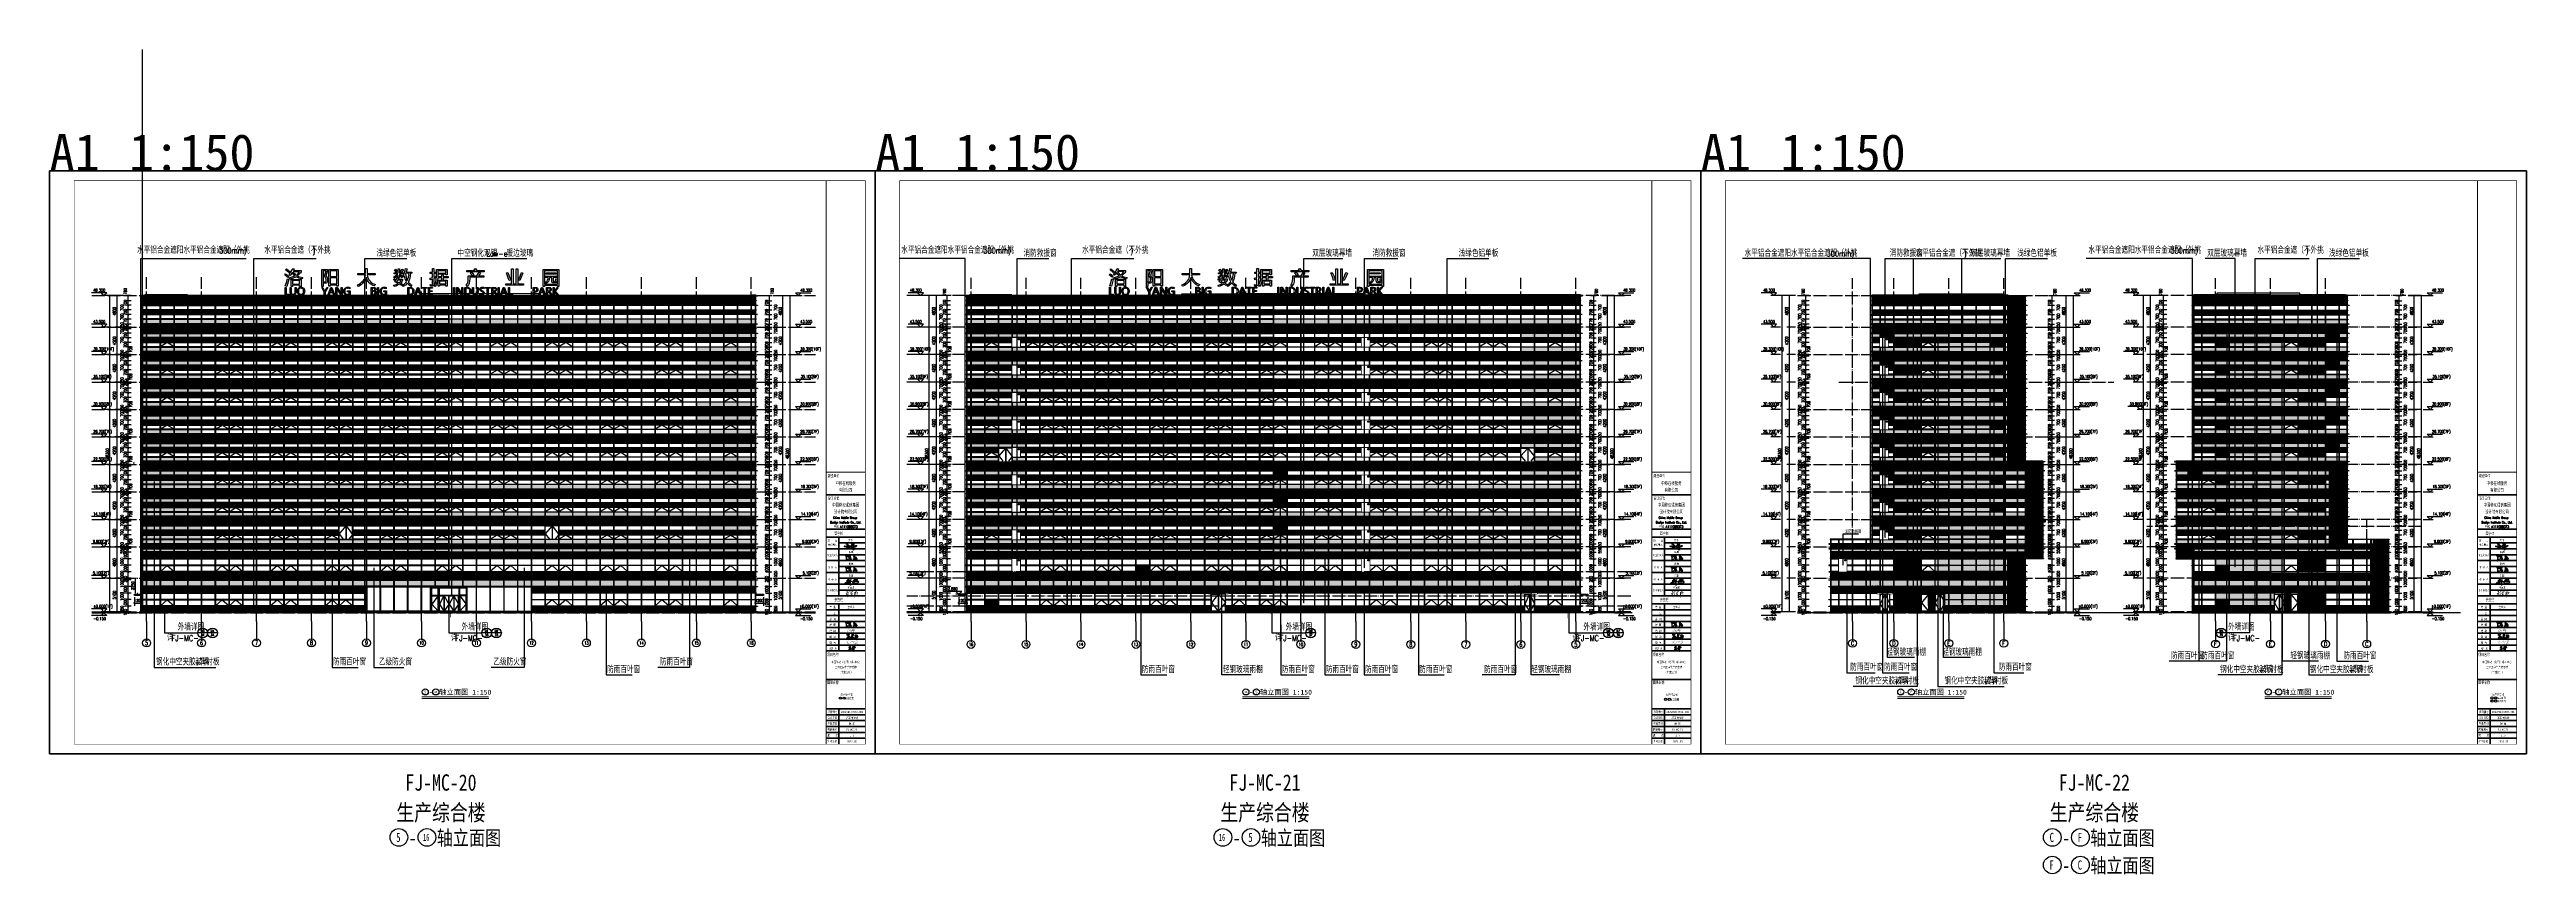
# Model space of a CAD drawing. Header units: millimetres. Extents: x 708158 to 1984082, y -168213 to -53.
# Drawn here: x 708158 to 1086608, y -126108 to -53 of the extents above; entities outside this region: 2.
import ezdxf
from ezdxf.enums import TextEntityAlignment as Align

# ---------------------------------------------------------------- set-up
doc = ezdxf.new("R2010")
doc.units = ezdxf.units.MM
doc.header["$LTSCALE"] = 1000
doc.set_wipeout_variables(frame=1)
doc.linetypes.add('DASH', pattern=[0.35, 0.25, -0.1])
doc.linetypes.add('DOTE', pattern=[2.42, 2, -0.2, 0.02, -0.2])
doc.layers.get('0').update_dxf_attribs({"color": 8})
for name, color, linetype in [('230303生产综合楼-平面图_t8$0$DIM_IDEN', 3, 'Continuous'), ('A-ANNO-SYMB', 3, 'Continuous'), ('A-ANNO-TEXT', 7, 'Continuous'), ('A-AXIS', 1, 'DOTE'), ('A-PUB_TITLE SIGNATURE', 7, 'Continuous'), ('A-看线', 63, 'Continuous'), ('AXIS', 3, 'Continuous'), ('AXIS_TEXT', 7, 'Continuous'), ('COLU_DE', 7, 'Continuous'), ('DIM_ELEV', 3, 'Continuous'), ('DIM_LEAD', 3, 'Continuous'), ('DIM_SYMB', 3, 'Continuous'), ('DOTE', 1, 'DOTE'), ('PUB_DIM', 3, 'Continuous'), ('PUB_TEXT', 7, 'Continuous'), ('PUB_TITLE', 4, 'Continuous'), ('SPACE_HATCH', 9, 'Continuous'), ('WINDOW', 4, 'Continuous'), ('看线', 115, 'Continuous'), ('立面加粗', 5, 'Continuous'), ('立面填充线2 穿孔板', 105, 'Continuous'), ('立面窗户线', 21, 'Continuous')]:
    doc.layers.add(name, color=color, linetype=linetype)
doc.layers.add('E-百叶', color=8, linetype='Continuous', lineweight=35)
doc.layers.add('图框', color=4, linetype='Continuous', lineweight=35)
doc.layers.add('不打印线', color=6, linetype='DASH', lineweight=0, plot=False)
doc.styles.add('-黑体', font='simhei.ttf', dxfattribs={"width": 0.8})
doc.styles.add('230303生产综合楼-平面图_t8$0$_TCH_DIM', font='SIMPLEX', dxfattribs={"bigfont": 'GBCBIG'})
doc.styles.add('230303生产综合楼-平面图_t8$0$_TCH_LABEL', font='COMPLEX', dxfattribs={"bigfont": 'GBCBIG'})
doc.styles.add('_FSHZ', font='', dxfattribs={"width": 0.8})
doc.styles.add('_TCH_AXIS', font='COMPLEX', dxfattribs={"bigfont": 'GBCBIG'})
doc.styles.add('_TCH_DIM', font='SIMPLEX', dxfattribs={"bigfont": 'GBCBIG'})
doc.styles.add('_TCH_DIM_T3', font='SIMPLEX', dxfattribs={"width": 0.705882, "bigfont": 'GBCBIG'})
doc.styles.add('_TCH_DYN', font='')
doc.styles.add('TK', font='complex_.ttf', dxfattribs={"width": 0.75, "bigfont": 'china'})
doc.styles.add('中元黑体', font='simhei.ttf')
doc.styles.get('_FSHZ').set_extended_font_data('SimSun')
doc.styles.get('_TCH_DYN').set_extended_font_data('SimSun')
doc.dimstyles.new('_TCH_ARCH&&150', dxfattribs={"dimtxt": 446.25, "dimasz": 150, "dimexe": 375, "dimexo": 450, "dimgap": 189.375, "dimtad": 1, "dimdec": 0, "dimzin": 0, "dimdsep": 46, "dimtxsty": '_TCH_DIM_T3', "dimblk": 'ARCHTICK', "dimcen": 0.09, "dimclrt": 7, "dimazin": 2, "dimtfac": 1, "dimtdec": 0, "dimtix": 1, "dimtmove": 2, "dimatfit": 3, "dimfxl": 1, "dimtolj": 1, "dimtzin": 0, "dimarcsym": 0})

# ---------------------------------------------------------------- blocks, each defined once
blk = doc.blocks.new('A$C24AE1B25')
at = {"layer": '立面窗户线'}
blk.add_lwpolyline([(46850, 30), (0, 30), (-30, 30), (-300, 0), (-300, -30), (0, -30), (46850, -30)], dxfattribs=at)
blk = doc.blocks.new('A$C354F61B6')
at = {"layer": 'A-看线'}
for points in [[(0, 0), (2090, 0), (2090, -50), (0, -50)], [(2100, 0), (4190, 0), (4190, -50), (2100, -50)], [(4200, 0), (6290, 0), (6290, -50), (4200, -50)], [(6300, 0), (8390, 0), (8390, -50), (6300, -50)], [(0, -100), (2090, -100), (2090, -150), (0, -150)], [(0, -200), (2090, -200), (2090, -250), (0, -250)], [(0, -350), (2090, -350), (2090, -450), (0, -450)], [(0, -500), (2090, -500), (2090, -555), (0, -555)], [(2100, -100), (4190, -100), (4190, -150), (2100, -150)], [(2100, -200), (4190, -200), (4190, -250), (2100, -250)], [(2100, -350), (4190, -350), (4190, -450), (2100, -450)], [(2100, -500), (4190, -500), (4190, -555), (2100, -555)], [(4200, -100), (6290, -100), (6290, -150), (4200, -150)], [(4200, -200), (6290, -200), (6290, -250), (4200, -250)], [(4200, -350), (6290, -350), (6290, -450), (4200, -450)], [(4200, -500), (6290, -500), (6290, -555), (4200, -555)], [(6300, -100), (8390, -100), (8390, -150), (6300, -150)], [(6300, -200), (8390, -200), (8390, -250), (6300, -250)], [(6300, -350), (8390, -350), (8390, -450), (6300, -450)], [(6300, -500), (8390, -500), (8390, -555), (6300, -555)]]:
    blk.add_lwpolyline(points, close=True, dxfattribs=at)
at = {"layer": 'WINDOW'}
for points in [[(2090, 120), (2100, 120), (2100, -640), (2090, -640)], [(4190, 120), (4200, 120), (4200, -640), (4190, -640)], [(6290, 120), (6300, 120), (6300, -640), (6290, -640)], [(8390, 120), (8400, 120), (8400, -640), (8390, -640)]]:
    blk.add_lwpolyline(points, close=True, dxfattribs=at)
blk = doc.blocks.new('A$C5C1C4617')
at = {"layer": 'A-看线'}
for points in [[(10, -120), (650, -120), (650, -170), (10, -170)], [(10, -220), (650, -220), (650, -270), (10, -270)], [(10, -320), (650, -320), (650, -370), (10, -370)], [(10, -470), (650, -470), (650, -570), (10, -570)], [(10, -620), (650, -620), (650, -675), (10, -675)]]:
    blk.add_lwpolyline(points, close=True, dxfattribs=at)
at = {"layer": 'WINDOW'}
for points in [[(0, 0), (10, 0), (10, -760), (0, -760)], [(650, 0), (660, 0), (660, -760), (650, -760)]]:
    blk.add_lwpolyline(points, close=True, dxfattribs=at)
blk = doc.blocks.new('A$C599A3F4D')
at = {"layer": 'WINDOW'}
for points in [[(0, 0), (10, 0), (10, -940), (0, -940)], [(650, 0), (660, 0), (660, -940), (650, -940)]]:
    blk.add_lwpolyline(points, close=True, dxfattribs=at)
blk = doc.blocks.new('A$C230C5668')
at = {"layer": 'WINDOW'}
for points in [[(2090, 2000), (2100, 2000), (2100, 1060), (2090, 1060)], [(2090, 0), (2100, 0), (2100, -940), (2090, -940)], [(4190, 2000), (4200, 2000), (4200, 1060), (4190, 1060)], [(4190, 0), (4200, 0), (4200, -940), (4190, -940)], [(6290, 2000), (6300, 2000), (6300, 1060), (6290, 1060)], [(6290, 0), (6300, 0), (6300, -940), (6290, -940)], [(8390, 2000), (8400, 2000), (8400, 1060), (8390, 1060)], [(8390, 2000), (8400, 2000), (8400, 1060), (8390, 1060)], [(8390, 0), (8400, 0), (8400, -940), (8390, -940)], [(2090, -1000), (2100, -1000), (2100, -1940), (2090, -1940)], [(4190, -1000), (4200, -1000), (4200, -1940), (4190, -1940)], [(6290, -1000), (6300, -1000), (6300, -1940), (6290, -1940)], [(8390, -1000), (8400, -1000), (8400, -1940), (8390, -1940)]]:
    blk.add_lwpolyline(points, close=True, dxfattribs=at)
for points in [[(2100, -1940), (3145, -1000), (4190, -1940)], [(4200, -1940), (5245, -1000), (6290, -1940)]]:
    blk.add_lwpolyline(points, dxfattribs=at)
blk = doc.blocks.new('A$C570A7CAF')
at = {"layer": 'A-看线'}
for points in [[(10, -70), (650, -70), (650, -120), (10, -120)], [(10, -220), (650, -220), (650, -270), (10, -270)], [(10, -320), (650, -320), (650, -370), (10, -370)], [(10, -520), (650, -520), (650, -620), (10, -620)], [(10, -720), (650, -720), (650, -770), (10, -770)], [(10, -870), (650, -870), (650, -920), (10, -920)]]:
    blk.add_lwpolyline(points, close=True, dxfattribs=at)
at = {"layer": 'WINDOW'}
for points in [[(0, 0), (10, 0), (10, -940), (0, -940)], [(650, 0), (660, 0), (660, -940), (650, -940)]]:
    blk.add_lwpolyline(points, close=True, dxfattribs=at)
blk = doc.blocks.new('A$C48FF79B3')
at = {"layer": 'A-看线'}
for points in [[(0, -70), (2090, -70), (2090, -120), (0, -120)], [(0, -220), (2090, -220), (2090, -270), (0, -270)], [(0, -320), (2090, -320), (2090, -370), (0, -370)], [(0, -520), (2090, -520), (2090, -620), (0, -620)], [(0, -720), (2090, -720), (2090, -770), (0, -770)], [(0, -870), (2090, -870), (2090, -920), (0, -920)], [(2100, -70), (4190, -70), (4190, -120), (2100, -120)], [(2100, -220), (4190, -220), (4190, -270), (2100, -270)], [(2100, -320), (4190, -320), (4190, -370), (2100, -370)], [(2100, -520), (4190, -520), (4190, -620), (2100, -620)], [(2100, -720), (4190, -720), (4190, -770), (2100, -770)], [(2100, -870), (4190, -870), (4190, -920), (2100, -920)], [(4200, -70), (6290, -70), (6290, -120), (4200, -120)], [(4200, -220), (6290, -220), (6290, -270), (4200, -270)], [(4200, -320), (6290, -320), (6290, -370), (4200, -370)], [(4200, -520), (6290, -520), (6290, -620), (4200, -620)], [(4200, -720), (6290, -720), (6290, -770), (4200, -770)], [(4200, -870), (6290, -870), (6290, -920), (4200, -920)], [(6300, -70), (8390, -70), (8390, -120), (6300, -120)], [(6300, -220), (8390, -220), (8390, -270), (6300, -270)], [(6300, -320), (8390, -320), (8390, -370), (6300, -370)], [(6300, -520), (8390, -520), (8390, -620), (6300, -620)], [(6300, -720), (8390, -720), (8390, -770), (6300, -770)], [(6300, -870), (8390, -870), (8390, -920), (6300, -920)]]:
    blk.add_lwpolyline(points, close=True, dxfattribs=at)
at = {"layer": 'WINDOW'}
for points in [[(2090, 0), (2100, 0), (2100, -940), (2090, -940)], [(4190, 0), (4200, 0), (4200, -940), (4190, -940)], [(6290, 0), (6300, 0), (6300, -940), (6290, -940)], [(8390, 0), (8400, 0), (8400, -940), (8390, -940)]]:
    blk.add_lwpolyline(points, close=True, dxfattribs=at)
blk = doc.blocks.new('A$C16C20297')
at = {"layer": 'A-看线'}
for points in [[(10, -170), (650, -170), (650, -270), (10, -270)], [(10, -370), (650, -370), (650, -420), (10, -420)], [(10, -520), (650, -520), (650, -570), (10, -570)], [(10, -750), (650, -750), (650, -800), (10, -800)], [(10, -850), (650, -850), (650, -950), (10, -950)], [(10, -1050), (650, -1050), (650, -1100), (10, -1100)]]:
    blk.add_lwpolyline(points, close=True, dxfattribs=at)
at = {"layer": 'WINDOW'}
for points in [[(0, 0), (10, 0), (10, -640), (0, -640)], [(650, 0), (660, 0), (660, -640), (650, -640)], [(0, -700), (10, -700), (10, -1190), (0, -1190)], [(650, -700), (660, -700), (660, -1190), (650, -1190)]]:
    blk.add_lwpolyline(points, close=True, dxfattribs=at)
blk = doc.blocks.new('A$C079B5708')
at = {"layer": 'A-看线'}
for points in [[(0, -170), (2090, -170), (2090, -270), (0, -270)], [(0, -370), (2090, -370), (2090, -420), (0, -420)], [(0, -520), (2090, -520), (2090, -570), (0, -570)], [(0, -750), (2090, -750), (2090, -800), (0, -800)], [(0, -850), (2090, -850), (2090, -950), (0, -950)], [(0, -1050), (2090, -1050), (2090, -1100), (0, -1100)], [(2100, -170), (4190, -170), (4190, -270), (2100, -270)], [(2100, -370), (4190, -370), (4190, -420), (2100, -420)], [(2100, -520), (4190, -520), (4190, -570), (2100, -570)], [(2100, -750), (4190, -750), (4190, -800), (2100, -800)], [(2100, -850), (4190, -850), (4190, -950), (2100, -950)], [(2100, -1050), (4190, -1050), (4190, -1100), (2100, -1100)], [(4200, -170), (6290, -170), (6290, -270), (4200, -270)], [(4200, -370), (6290, -370), (6290, -420), (4200, -420)], [(4200, -520), (6290, -520), (6290, -570), (4200, -570)], [(4200, -750), (6290, -750), (6290, -800), (4200, -800)], [(4200, -850), (6290, -850), (6290, -950), (4200, -950)], [(4200, -1050), (6290, -1050), (6290, -1100), (4200, -1100)], [(6300, -170), (8390, -170), (8390, -270), (6300, -270)], [(6300, -370), (8390, -370), (8390, -420), (6300, -420)], [(6300, -520), (8390, -520), (8390, -570), (6300, -570)], [(6300, -750), (8390, -750), (8390, -800), (6300, -800)], [(6300, -850), (8390, -850), (8390, -950), (6300, -950)], [(6300, -1050), (8390, -1050), (8390, -1100), (6300, -1100)]]:
    blk.add_lwpolyline(points, close=True, dxfattribs=at)
at = {"layer": 'WINDOW'}
for points in [[(2090, 0), (2100, 0), (2100, -640), (2090, -640)], [(4190, 0), (4200, 0), (4200, -640), (4190, -640)], [(6290, 0), (6300, 0), (6300, -640), (6290, -640)], [(8390, 0), (8400, 0), (8400, -640), (8390, -640)], [(2090, -700), (2100, -700), (2100, -1190), (2090, -1190)], [(4190, -700), (4200, -700), (4200, -1190), (4190, -1190)], [(6290, -700), (6300, -700), (6300, -1190), (6290, -1190)], [(8390, -700), (8400, -700), (8400, -1190), (8390, -1190)]]:
    blk.add_lwpolyline(points, close=True, dxfattribs=at)
blk = doc.blocks.new('A$C05264923')
at = {"layer": '立面窗户线'}
blk.add_lwpolyline([(46850, 30), (0, 30), (-90, 30), (-90, -30), (0, -30), (46850, -30)], dxfattribs=at)
blk = doc.blocks.new('A$C1E11455A')
at = {"layer": 'A-看线'}
for points in [[(5, -70), (645, -70), (645, -120), (5, -120)], [(5, -220), (645, -220), (645, -320), (5, -320)], [(5, -420), (645, -420), (645, -470), (5, -470)], [(5, -520), (645, -520), (645, -570), (5, -570)]]:
    blk.add_lwpolyline(points, close=True, dxfattribs=at)
at = {"layer": 'WINDOW'}
for points in [[(-5, 0), (5, 0), (5, -640), (-5, -640)], [(645, 0), (655, 0), (655, -640), (645, -640)]]:
    blk.add_lwpolyline(points, close=True, dxfattribs=at)
blk = doc.blocks.new('A$C0C685A8F')
at = {"layer": 'A-看线'}
for points in [[(0, -70), (2090, -70), (2090, -120), (0, -120)], [(0, -220), (2090, -220), (2090, -320), (0, -320)], [(0, -420), (2090, -420), (2090, -470), (0, -470)], [(0, -520), (2090, -520), (2090, -570), (0, -570)], [(2100, -70), (4190, -70), (4190, -120), (2100, -120)], [(2100, -220), (4190, -220), (4190, -320), (2100, -320)], [(2100, -420), (4190, -420), (4190, -470), (2100, -470)], [(2100, -520), (4190, -520), (4190, -570), (2100, -570)], [(4200, -70), (6290, -70), (6290, -120), (4200, -120)], [(4200, -220), (6290, -220), (6290, -320), (4200, -320)], [(4200, -420), (6290, -420), (6290, -470), (4200, -470)], [(4200, -520), (6290, -520), (6290, -570), (4200, -570)], [(6300, -70), (8390, -70), (8390, -120), (6300, -120)], [(6300, -220), (8390, -220), (8390, -320), (6300, -320)], [(6300, -420), (8390, -420), (8390, -470), (6300, -470)], [(6300, -520), (8390, -520), (8390, -570), (6300, -570)]]:
    blk.add_lwpolyline(points, close=True, dxfattribs=at)
at = {"layer": 'WINDOW'}
for points in [[(2090, 0), (2100, 0), (2100, -640), (2090, -640)], [(4190, 0), (4200, 0), (4200, -640), (4190, -640)], [(6290, 0), (6300, 0), (6300, -640), (6290, -640)], [(8390, 0), (8400, 0), (8400, -640), (8390, -640)]]:
    blk.add_lwpolyline(points, close=True, dxfattribs=at)
blk = doc.blocks.new('A$C35866BCA')
at = {"layer": 'WINDOW'}
for points in [[(2090, 2000), (2100, 2000), (2100, 1060), (2090, 1060)], [(2090, 0), (2100, 0), (2100, -940), (2090, -940)], [(4190, 2000), (4200, 2000), (4200, 1060), (4190, 1060)], [(4190, 0), (4200, 0), (4200, -940), (4190, -940)], [(6290, 2000), (6300, 2000), (6300, 1060), (6290, 1060)], [(6290, 0), (6300, 0), (6300, -940), (6290, -940)], [(8390, 2000), (8400, 2000), (8400, 1060), (8390, 1060)], [(8390, 2000), (8400, 2000), (8400, 1060), (8390, 1060)], [(8390, 0), (8400, 0), (8400, -940), (8390, -940)], [(2090, -1000), (2100, -1000), (2100, -1940), (2090, -1940)], [(4190, -1000), (4200, -1000), (4200, -1940), (4190, -1940)], [(6290, -1000), (6300, -1000), (6300, -1940), (6290, -1940)], [(8390, -1000), (8400, -1000), (8400, -1940), (8390, -1940)]]:
    blk.add_lwpolyline(points, close=True, dxfattribs=at)
blk.add_lwpolyline([(2100, -1940), (3145, -1000), (4190, -1940)], dxfattribs=at)
blk = doc.blocks.new('A$C2F0649D6')
at = {"layer": 'WINDOW'}
for points in [[(2090, 0), (2100, 0), (2100, -940), (2090, -940)], [(4190, 0), (4200, 0), (4200, -940), (4190, -940)], [(6290, 0), (6300, 0), (6300, -940), (6290, -940)], [(8390, 0), (8400, 0), (8400, -940), (8390, -940)], [(8390, 0), (8400, 0), (8400, -940), (8390, -940)]]:
    blk.add_lwpolyline(points, close=True, dxfattribs=at)
blk = doc.blocks.new('A$C3C50578F')
at = {"layer": 'WINDOW'}
for points in [[(0, 0), (10, 0), (10, -490), (0, -490)], [(650, 0), (660, 0), (660, -490), (650, -490)], [(0, -1550), (10, -1550), (10, -2490), (0, -2490)], [(0, -2550), (10, -2550), (10, -3490), (0, -3490)], [(650, -1550), (660, -1550), (660, -2490), (650, -2490)], [(650, -2550), (660, -2550), (660, -3490), (650, -3490)]]:
    blk.add_lwpolyline(points, close=True, dxfattribs=at)
blk = doc.blocks.new('A$C1E6C2BB1')
at = {"layer": 'WINDOW'}
for points in [[(2090, 0), (2100, 0), (2100, -490), (2090, -490)], [(4190, 0), (4200, 0), (4200, -490), (4190, -490)], [(6290, 0), (6300, 0), (6300, -490), (6290, -490)], [(8390, 0), (8400, 0), (8400, -490), (8390, -490)], [(2090, -1550), (2100, -1550), (2100, -2490), (2090, -2490)], [(2090, -2550), (2100, -2550), (2100, -3490), (2090, -3490)], [(4190, -1550), (4200, -1550), (4200, -2490), (4190, -2490)], [(4190, -2550), (4200, -2550), (4200, -3490), (4190, -3490)], [(6290, -1550), (6300, -1550), (6300, -2490), (6290, -2490)], [(6290, -2550), (6300, -2550), (6300, -3490), (6290, -3490)], [(8390, -1550), (8400, -1550), (8400, -2490), (8390, -2490)], [(8390, -2550), (8400, -2550), (8400, -3490), (8390, -3490)]]:
    blk.add_lwpolyline(points, close=True, dxfattribs=at)
blk.add_lwpolyline([(2100, -3490), (3145, -2550), (4190, -3490)], dxfattribs=at)
blk = doc.blocks.new('A$C5AA87423')
at = {"layer": 'WINDOW'}
for points in [[(0, 0), (10, 0), (10, -490), (0, -490)], [(2100, 0), (2110, 0), (2110, -490), (2100, -490)], [(4200, 0), (4210, 0), (4210, -490), (4200, -490)], [(6300, 0), (6310, 0), (6310, -490), (6300, -490)], [(0, -1550), (10, -1550), (10, -2490), (0, -2490)], [(0, -2550), (10, -2550), (10, -3490), (0, -3490)], [(2100, -1550), (2110, -1550), (2110, -2490), (2100, -2490)], [(2100, -2550), (2110, -2550), (2110, -3490), (2100, -3490)], [(4200, -1550), (4210, -1550), (4210, -2490), (4200, -2490)], [(4200, -2550), (4210, -2550), (4210, -3490), (4200, -3490)], [(6300, -1550), (6310, -1550), (6310, -2490), (6300, -2490)], [(6300, -2550), (6310, -2550), (6310, -3490), (6300, -3490)]]:
    blk.add_lwpolyline(points, close=True, dxfattribs=at)
for points in [[(10, -3490), (1055, -2550), (2100, -3490)], [(2110, -3490), (3155, -2550), (4200, -3490)]]:
    blk.add_lwpolyline(points, dxfattribs=at)
blk = doc.blocks.new('A$C6CD55E1A')
at = {"layer": 'A-看线'}
for points in [[(0, -70), (2090, -70), (2090, -120), (0, -120)], [(0, -220), (2090, -220), (2090, -320), (0, -320)], [(0, -420), (2090, -420), (2090, -470), (0, -470)], [(0, -520), (2090, -520), (2090, -570), (0, -570)], [(0, -1320), (2090, -1320), (2090, -1370), (0, -1370)], [(0, -1470), (2090, -1470), (2090, -1520), (0, -1520)], [(0, -1570), (2090, -1570), (2090, -1620), (0, -1620)], [(0, -1770), (2090, -1770), (2090, -1870), (0, -1870)], [(0, -1970), (2090, -1970), (2090, -2020), (0, -2020)], [(0, -2120), (2090, -2120), (2090, -2170), (0, -2170)], [(2100, -70), (4190, -70), (4190, -120), (2100, -120)], [(2100, -220), (4190, -220), (4190, -320), (2100, -320)], [(2100, -420), (4190, -420), (4190, -470), (2100, -470)], [(2100, -520), (4190, -520), (4190, -570), (2100, -570)], [(2100, -1320), (4190, -1320), (4190, -1370), (2100, -1370)], [(2100, -1470), (4190, -1470), (4190, -1520), (2100, -1520)], [(2100, -1570), (4190, -1570), (4190, -1620), (2100, -1620)], [(2100, -1770), (4190, -1770), (4190, -1870), (2100, -1870)], [(2100, -1970), (4190, -1970), (4190, -2020), (2100, -2020)], [(2100, -2120), (4190, -2120), (4190, -2170), (2100, -2170)]]:
    blk.add_lwpolyline(points, close=True, dxfattribs=at)
at = {"layer": 'WINDOW'}
for points in [[(2090, 0), (2100, 0), (2100, -640), (2090, -640)], [(2090, -700), (2100, -700), (2100, -1190), (2090, -1190)], [(2090, -1250), (2100, -1250), (2100, -2190), (2090, -2190)], [(2090, -2250), (2100, -2250), (2100, -3190), (2090, -3190)], [(2090, -3250), (2100, -3250), (2100, -4190), (2090, -4190)], [(4190, 0), (4200, 0), (4200, -640), (4190, -640)], [(4190, -700), (4200, -700), (4200, -1190), (4190, -1190)], [(4190, -1250), (4200, -1250), (4200, -2190), (4190, -2190)], [(4190, -2250), (4200, -2250), (4200, -3190), (4190, -3190)], [(4190, -3250), (4200, -3250), (4200, -4190), (4190, -4190)]]:
    blk.add_lwpolyline(points, close=True, dxfattribs=at)
blk.add_lwpolyline([(2100, -4190), (3145, -3250), (4190, -4190)], dxfattribs=at)
blk = doc.blocks.new('A$C02054E28')
at = {"layer": 'A-看线'}
for points in [[(0, -170), (2090, -170), (2090, -270), (0, -270)], [(0, -370), (2090, -370), (2090, -420), (0, -420)], [(0, -520), (2090, -520), (2090, -570), (0, -570)], [(0, -750), (2090, -750), (2090, -800), (0, -800)], [(0, -850), (2090, -850), (2090, -950), (0, -950)], [(0, -1050), (2090, -1050), (2090, -1100), (0, -1100)], [(2100, -170), (4190, -170), (4190, -270), (2100, -270)], [(2100, -370), (4190, -370), (4190, -420), (2100, -420)], [(2100, -520), (4190, -520), (4190, -570), (2100, -570)], [(2100, -750), (4190, -750), (4190, -800), (2100, -800)], [(2100, -850), (4190, -850), (4190, -950), (2100, -950)], [(2100, -1050), (4190, -1050), (4190, -1100), (2100, -1100)]]:
    blk.add_lwpolyline(points, close=True, dxfattribs=at)
at = {"layer": 'WINDOW'}
for points in [[(2090, 0), (2100, 0), (2100, -640), (2090, -640)], [(4190, 0), (4200, 0), (4200, -640), (4190, -640)], [(2090, -700), (2100, -700), (2100, -1190), (2090, -1190)], [(2090, -1250), (2100, -1250), (2100, -2190), (2090, -2190)], [(4190, -1250), (4200, -1250), (4200, -2190), (4190, -2190)]]:
    blk.add_lwpolyline(points, close=True, dxfattribs=at)
blk = doc.blocks.new('A$C646C2EE2')
at = {"layer": 'A-看线'}
for points in [[(0, -70), (2090, -70), (2090, -120), (0, -120)], [(0, -200), (2090, -200), (2090, -250), (0, -250)], [(0, -300), (2090, -300), (2090, -350), (0, -350)], [(0, -500), (2090, -500), (2090, -600), (0, -600)], [(2100, -70), (4190, -70), (4190, -120), (2100, -120)], [(2100, -200), (4190, -200), (4190, -250), (2100, -250)], [(2100, -300), (4190, -300), (4190, -350), (2100, -350)], [(2100, -500), (4190, -500), (4190, -600), (2100, -600)], [(4200, -70), (6290, -70), (6290, -120), (4200, -120)], [(4200, -200), (6290, -200), (6290, -250), (4200, -250)], [(4200, -300), (6290, -300), (6290, -350), (4200, -350)], [(4200, -500), (6290, -500), (6290, -600), (4200, -600)], [(6300, -70), (8390, -70), (8390, -120), (6300, -120)], [(6300, -200), (8390, -200), (8390, -250), (6300, -250)], [(6300, -300), (8390, -300), (8390, -350), (6300, -350)], [(6300, -500), (8390, -500), (8390, -600), (6300, -600)]]:
    blk.add_lwpolyline(points, close=True, dxfattribs=at)
at = {"layer": 'WINDOW'}
for points in [[(2090, 0), (2100, 0), (2100, -640), (2090, -640)], [(4190, 0), (4200, 0), (4200, -640), (4190, -640)], [(6290, 0), (6300, 0), (6300, -640), (6290, -640)], [(8390, 0), (8400, 0), (8400, -640), (8390, -640)]]:
    blk.add_lwpolyline(points, close=True, dxfattribs=at)
blk = doc.blocks.new('A$C03EC34EA')
at = {"layer": 'A-看线'}
for points in [[(5, -40), (645, -40), (645, -140), (5, -140)], [(5, -240), (645, -240), (645, -340), (5, -340)], [(5, -390), (645, -390), (645, -440), (5, -440)], [(5, -690), (645, -690), (645, -740), (5, -740)], [(5, -790), (645, -790), (645, -840), (5, -840)], [(5, -890), (645, -890), (645, -940), (5, -940)], [(5, -1040), (645, -1040), (645, -1140), (5, -1140)]]:
    blk.add_lwpolyline(points, close=True, dxfattribs=at)
at = {"layer": 'WINDOW'}
for points in [[(-5, 80), (5, 80), (5, -560), (-5, -560)], [(645, 80), (655, 80), (655, -560), (645, -560)], [(-5, -620), (5, -620), (5, -1260), (-5, -1260)], [(645, -620), (655, -620), (655, -1260), (645, -1260)]]:
    blk.add_lwpolyline(points, close=True, dxfattribs=at)
blk = doc.blocks.new('A$C2A3A27BA')
at = {"layer": 'A-看线'}
for points in [[(0, -40), (2090, -40), (2090, -140), (0, -140)], [(0, -240), (2090, -240), (2090, -340), (0, -340)], [(0, -390), (2090, -390), (2090, -440), (0, -440)], [(0, -690), (2090, -690), (2090, -740), (0, -740)], [(0, -790), (2090, -790), (2090, -840), (0, -840)], [(0, -890), (2090, -890), (2090, -940), (0, -940)], [(0, -1040), (2090, -1040), (2090, -1140), (0, -1140)], [(2100, -40), (4190, -40), (4190, -140), (2100, -140)], [(2100, -240), (4190, -240), (4190, -340), (2100, -340)], [(2100, -390), (4190, -390), (4190, -440), (2100, -440)], [(2100, -690), (4190, -690), (4190, -740), (2100, -740)], [(2100, -790), (4190, -790), (4190, -840), (2100, -840)], [(2100, -890), (4190, -890), (4190, -940), (2100, -940)], [(2100, -1040), (4190, -1040), (4190, -1140), (2100, -1140)], [(4200, -40), (6290, -40), (6290, -140), (4200, -140)], [(4200, -240), (6290, -240), (6290, -340), (4200, -340)], [(4200, -390), (6290, -390), (6290, -440), (4200, -440)], [(4200, -690), (6290, -690), (6290, -740), (4200, -740)], [(4200, -790), (6290, -790), (6290, -840), (4200, -840)], [(4200, -890), (6290, -890), (6290, -940), (4200, -940)], [(4200, -1040), (6290, -1040), (6290, -1140), (4200, -1140)], [(6300, -40), (8390, -40), (8390, -140), (6300, -140)], [(6300, -240), (8390, -240), (8390, -340), (6300, -340)], [(6300, -390), (8390, -390), (8390, -440), (6300, -440)], [(6300, -690), (8390, -690), (8390, -740), (6300, -740)], [(6300, -790), (8390, -790), (8390, -840), (6300, -840)], [(6300, -890), (8390, -890), (8390, -940), (6300, -940)], [(6300, -1040), (8390, -1040), (8390, -1140), (6300, -1140)]]:
    blk.add_lwpolyline(points, close=True, dxfattribs=at)
at = {"layer": 'WINDOW'}
for points in [[(2090, 80), (2100, 80), (2100, -560), (2090, -560)], [(4190, 80), (4200, 80), (4200, -560), (4190, -560)], [(6290, 80), (6300, 80), (6300, -560), (6290, -560)], [(8390, 80), (8400, 80), (8400, -560), (8390, -560)], [(2090, -620), (2100, -620), (2100, -1260), (2090, -1260)], [(4190, -620), (4200, -620), (4200, -1260), (4190, -1260)], [(6290, -620), (6300, -620), (6300, -1260), (6290, -1260)], [(8390, -620), (8400, -620), (8400, -1260), (8390, -1260)]]:
    blk.add_lwpolyline(points, close=True, dxfattribs=at)
blk = doc.blocks.new('A$C4AFF7EBF')
at = {"layer": 'A-看线'}
for points in [[(5, -70), (645, -70), (645, -120), (5, -120)], [(5, -200), (645, -200), (645, -250), (5, -250)], [(5, -300), (645, -300), (645, -350), (5, -350)], [(5, -500), (645, -500), (645, -600), (5, -600)]]:
    blk.add_lwpolyline(points, close=True, dxfattribs=at)
at = {"layer": 'WINDOW'}
for points in [[(-5, 0), (5, 0), (5, -640), (-5, -640)], [(645, 0), (655, 0), (655, -640), (645, -640)]]:
    blk.add_lwpolyline(points, close=True, dxfattribs=at)
blk = doc.blocks.new('A$C4BD9167B')
at = {"layer": 'WINDOW'}
for points in [[(-5, 0), (5, 0), (5, -640), (-5, -640)], [(645, 0), (655, 0), (655, -640), (645, -640)], [(-5, -1400), (5, -1400), (5, -2040), (-5, -2040)], [(-5, -2100), (5, -2100), (5, -2740), (-5, -2740)], [(645, -1400), (655, -1400), (655, -2040), (645, -2040)], [(645, -2100), (655, -2100), (655, -2740), (645, -2740)]]:
    blk.add_lwpolyline(points, close=True, dxfattribs=at)
blk = doc.blocks.new('A$C455C528F')
at = {"layer": 'WINDOW'}
for points in [[(2090, 0), (2100, 0), (2100, -640), (2090, -640)], [(4190, 0), (4200, 0), (4200, -640), (4190, -640)], [(6290, 0), (6300, 0), (6300, -640), (6290, -640)], [(8390, 0), (8400, 0), (8400, -640), (8390, -640)], [(2090, -1400), (2100, -1400), (2100, -2040), (2090, -2040)], [(2090, -2100), (2100, -2100), (2100, -2740), (2090, -2740)], [(4190, -1400), (4200, -1400), (4200, -2040), (4190, -2040)], [(4190, -2100), (4200, -2100), (4200, -2740), (4190, -2740)], [(6290, -1400), (6300, -1400), (6300, -2040), (6290, -2040)], [(6290, -2100), (6300, -2100), (6300, -2740), (6290, -2740)], [(8390, -1400), (8400, -1400), (8400, -2040), (8390, -2040)], [(8390, -2100), (8400, -2100), (8400, -2740), (8390, -2740)]]:
    blk.add_lwpolyline(points, close=True, dxfattribs=at)
for points in [[(2100, -2040), (3145, -1400), (4190, -2040)], [(4200, -2040), (5245, -1400), (6290, -2040)]]:
    blk.add_lwpolyline(points, dxfattribs=at)
blk = doc.blocks.new('A$C68317506')
at = {"layer": 'A-看线'}
for points in [[(0, -40), (2090, -40), (2090, -140), (0, -140)], [(0, -240), (2090, -240), (2090, -340), (0, -340)], [(0, -390), (2090, -390), (2090, -440), (0, -440)], [(0, -690), (2090, -690), (2090, -740), (0, -740)], [(0, -790), (2090, -790), (2090, -840), (0, -840)], [(0, -890), (2090, -890), (2090, -940), (0, -940)], [(0, -1040), (2090, -1040), (2090, -1140), (0, -1140)], [(0, -2090), (2090, -2090), (2090, -2140), (0, -2140)], [(0, -2220), (2090, -2220), (2090, -2270), (0, -2270)], [(0, -2320), (2090, -2320), (2090, -2370), (0, -2370)], [(0, -2520), (2090, -2520), (2090, -2620), (0, -2620)], [(2100, -40), (4190, -40), (4190, -140), (2100, -140)], [(2100, -240), (4190, -240), (4190, -340), (2100, -340)], [(2100, -390), (4190, -390), (4190, -440), (2100, -440)], [(2100, -690), (4190, -690), (4190, -740), (2100, -740)], [(2100, -790), (4190, -790), (4190, -840), (2100, -840)], [(2100, -890), (4190, -890), (4190, -940), (2100, -940)], [(2100, -1040), (4190, -1040), (4190, -1140), (2100, -1140)], [(2100, -2090), (4190, -2090), (4190, -2140), (2100, -2140)], [(2100, -2220), (4190, -2220), (4190, -2270), (2100, -2270)], [(2100, -2320), (4190, -2320), (4190, -2370), (2100, -2370)], [(2100, -2520), (4190, -2520), (4190, -2620), (2100, -2620)]]:
    blk.add_lwpolyline(points, close=True, dxfattribs=at)
at = {"layer": 'WINDOW'}
for points in [[(2090, 80), (2100, 80), (2100, -560), (2090, -560)], [(4190, 80), (4200, 80), (4200, -560), (4190, -560)], [(2090, -620), (2100, -620), (2100, -1260), (2090, -1260)], [(2090, -1320), (2100, -1320), (2100, -1960), (2090, -1960)], [(2090, -2020), (2100, -2020), (2100, -2660), (2090, -2660)], [(2090, -2720), (2100, -2720), (2100, -3360), (2090, -3360)], [(2090, -3420), (2100, -3420), (2100, -4060), (2090, -4060)], [(4190, -620), (4200, -620), (4200, -1260), (4190, -1260)], [(4190, -1320), (4200, -1320), (4200, -1960), (4190, -1960)], [(4190, -2020), (4200, -2020), (4200, -2660), (4190, -2660)], [(4190, -2720), (4200, -2720), (4200, -3360), (4190, -3360)], [(4190, -3420), (4200, -3420), (4200, -4060), (4190, -4060)]]:
    blk.add_lwpolyline(points, close=True, dxfattribs=at)
blk.add_lwpolyline([(2100, -3360), (3145, -2720), (4190, -3360)], dxfattribs=at)
blk = doc.blocks.new('A$C090C4F04')
at = {"layer": '立面填充线2 穿孔板'}
for points in [[(5, 420), (46845, 420), (46845, -220), (5, -220)], [(5, -280), (46845, -280), (46845, -920), (5, -920)], [(5, -980), (9045, -980), (9045, -1620), (5, -1620)], [(5, -3080), (46845, -3080), (46845, -3720), (5, -3720)]]:
    blk.add_hatch(color=256, dxfattribs=at).paths.add_polyline_path(points)
at = {"layer": 'A-看线'}
for points in [[(5, 420), (46845, 420), (46845, -220), (5, -220)], [(5, -280), (46845, -280), (46845, -920), (5, -920)], [(5, -980), (9045, -980), (9045, -1620), (5, -1620)], [(5, -1680), (46845, -1680), (46845, -2320), (5, -2320)], [(5, -3080), (46845, -3080), (46845, -3720), (5, -3720)]]:
    blk.add_lwpolyline(points, close=True, dxfattribs=at)
at = {"layer": 'WINDOW'}
for points in [[(2745, -980), (2755, -980), (2755, -1620), (2745, -1620)], [(2745, -2380), (2755, -2380), (2755, -3020), (2745, -3020)], [(2745, -3080), (2755, -3080), (2755, -3720), (2745, -3720)], [(4845, -980), (4855, -980), (4855, -1620), (4845, -1620)], [(4845, -2380), (4855, -2380), (4855, -3020), (4845, -3020)], [(4845, -3080), (4855, -3080), (4855, -3720), (4845, -3720)], [(6945, -980), (6955, -980), (6955, -1620), (6945, -1620)], [(6945, -2380), (6955, -2380), (6955, -3020), (6945, -3020)], [(6945, -3080), (6955, -3080), (6955, -3720), (6945, -3720)], [(9045, -980), (9055, -980), (9055, -1620), (9045, -1620)], [(9045, -2380), (9055, -2380), (9055, -3020), (9045, -3020)], [(9045, -3080), (9055, -3080), (9055, -3720), (9045, -3720)], [(17445, -980), (17455, -980), (17455, -1620), (17445, -1620)], [(17445, -2380), (17455, -2380), (17455, -3020), (17445, -3020)], [(17445, -3080), (17455, -3080), (17455, -3720), (17445, -3720)]]:
    blk.add_lwpolyline(points, close=True, dxfattribs=at)
at = {"layer": 'A-看线'}
blk.add_blockref('A$C68317506', (42655, 340), dxfattribs=at)
at = {"layer": 'WINDOW'}
for name, p in [('A$C03EC34EA', (0, 340)), ('A$C2A3A27BA', (655, 340)), ('A$C2A3A27BA', (9055, 340)), ('A$C2A3A27BA', (17455, 340)), ('A$C2A3A27BA', (25855, 340)), ('A$C2A3A27BA', (34255, 340)), ('A$C05264923', (0, -250)), ('A$C05264923', (0, -1650)), ('A$C05264923', (0, -2350)), ('A$C05264923', (0, -3050)), ('A$C4BD9167B', (0, -980)), ('A$C4AFF7EBF', (0, -1680)), ('A$C646C2EE2', (655, -1680)), ('A$C646C2EE2', (9055, -1680)), ('A$C455C528F', (9055, -980)), ('A$C646C2EE2', (17455, -1680)), ('A$C455C528F', (17455, -980)), ('A$C646C2EE2', (25855, -1680)), ('A$C455C528F', (25855, -980)), ('A$C646C2EE2', (34255, -1680)), ('A$C455C528F', (34255, -980))]:
    blk.add_blockref(name, p, dxfattribs=at)
at = {"layer": '立面窗户线'}
for p in [(0, 450), (0, -950)]:
    blk.add_blockref('A$C24AE1B25', p, dxfattribs=at)
blk = doc.blocks.new('A$C59A864C1')
at = {"layer": 'WINDOW'}
for points in [[(2090, 0), (2100, 0), (2100, -640), (2090, -640)], [(4190, 0), (4200, 0), (4200, -640), (4190, -640)], [(6290, 0), (6300, 0), (6300, -640), (6290, -640)], [(8390, 0), (8400, 0), (8400, -640), (8390, -640)], [(2090, -1400), (2100, -1400), (2100, -2040), (2090, -2040)], [(2090, -2100), (2100, -2100), (2100, -2740), (2090, -2740)], [(4190, -1400), (4200, -1400), (4200, -2040), (4190, -2040)], [(4190, -2100), (4200, -2100), (4200, -2740), (4190, -2740)], [(6290, -1400), (6300, -1400), (6300, -2040), (6290, -2040)], [(6290, -2100), (6300, -2100), (6300, -2740), (6290, -2740)], [(8390, -1400), (8400, -1400), (8400, -2040), (8390, -2040)], [(8390, -2100), (8400, -2100), (8400, -2740), (8390, -2740)]]:
    blk.add_lwpolyline(points, close=True, dxfattribs=at)
blk.add_lwpolyline([(4190, -2040), (3145, -1400), (2100, -2040)], dxfattribs=at)
blk = doc.blocks.new('A$C22B71AAA')
at = {"layer": '立面填充线2 穿孔板'}
for points in [[(5, 420), (46845, 420), (46845, -220), (5, -220)], [(5, -280), (46845, -280), (46845, -920), (5, -920)], [(5, -980), (9045, -980), (9045, -1620), (5, -1620)], [(5, -3080), (9045, -3080), (9045, -3720), (5, -3720)]]:
    blk.add_hatch(color=256, dxfattribs=at).paths.add_polyline_path(points)
at = {"layer": 'A-看线'}
for points in [[(5, 420), (46845, 420), (46845, -220), (5, -220)], [(5, -280), (46845, -280), (46845, -920), (5, -920)], [(5, -980), (9045, -980), (9045, -1620), (5, -1620)], [(5, -1680), (46845, -1680), (46845, -2320), (5, -2320)], [(5, -3080), (9045, -3080), (9045, -3720), (5, -3720)]]:
    blk.add_lwpolyline(points, close=True, dxfattribs=at)
at = {"layer": 'WINDOW'}
for points in [[(17445, -980), (17455, -980), (17455, -1620), (17445, -1620)], [(17445, -2380), (17455, -2380), (17455, -3020), (17445, -3020)], [(17445, -3080), (17455, -3080), (17455, -3720), (17445, -3720)]]:
    blk.add_lwpolyline(points, close=True, dxfattribs=at)
at = {"layer": 'A-看线'}
blk.add_blockref('A$C68317506', (42655, 340), dxfattribs=at)
at = {"layer": 'WINDOW'}
for name, p in [('A$C03EC34EA', (0, 340)), ('A$C2A3A27BA', (655, 340)), ('A$C2A3A27BA', (9055, 340)), ('A$C2A3A27BA', (17455, 340)), ('A$C2A3A27BA', (25855, 340)), ('A$C2A3A27BA', (34255, 340)), ('A$C05264923', (0, -250)), ('A$C05264923', (0, -1650)), ('A$C05264923', (0, -2350)), ('A$C05264923', (0, -3050)), ('A$C4BD9167B', (0, -980)), ('A$C4AFF7EBF', (0, -1680)), ('A$C646C2EE2', (655, -1680)), ('A$C59A864C1', (655, -980)), ('A$C646C2EE2', (9055, -1680)), ('A$C455C528F', (9055, -980)), ('A$C646C2EE2', (17455, -1680)), ('A$C455C528F', (17455, -980)), ('A$C646C2EE2', (25855, -1680)), ('A$C455C528F', (25855, -980)), ('A$C646C2EE2', (34255, -1680)), ('A$C455C528F', (34255, -980))]:
    blk.add_blockref(name, p, dxfattribs=at)
at = {"layer": '立面窗户线'}
for p in [(0, 450), (0, -950)]:
    blk.add_blockref('A$C24AE1B25', p, dxfattribs=at)
blk = doc.blocks.new('A$C381C5572')
blk.add_wipeout([(-30, 0), (30, 0), (30, -3760), (-30, -3760)]).dxf.layer = '看线'
at = {"layer": 'WINDOW'}
blk.add_lwpolyline([(-30, 0), (30, 0), (30, -3760), (-30, -3760)], close=True, dxfattribs=at)
blk = doc.blocks.new('A$C2A9D17C4')
at = {"layer": '看线'}
for p, q in [((-20765, 3825), (-20632, 3983)), ((-20269, 3417), (-20765, 3825)), ((-20632, 3983), (-20111, 3592)), ((-20632, 3983), (-20632, 3983)), ((-20632, 3983), (-20632, 3983)), ((-20632, 3983), (-20632, 3983)), ((-20632, 3983), (-20111, 3592)), ((-19895, 3595), (-19768, 3828)), ((-19768, 3828), (-19661, 4069)), ((-19661, 4069), (-19661, 4069)), ((-19661, 4069), (-19661, 4069)), ((-19661, 4069), (-19450, 3999)), ((-19661, 4069), (-19661, 4069)), ((-19661, 4069), (-19450, 3999)), ((-19450, 3999), (-19574, 3753)), ((-19450, 3999), (-19574, 3753)), ((-19450, 3999), (-19450, 3999)), ((-15211, 1314), (-15211, 3913)), ((-15211, 3913), (-14351, 3913)), ((-14351, 3913), (-14351, 3913)), ((-14351, 3913), (-14351, 3719)), ((-14351, 3913), (-14351, 3719)), ((-14168, 1328), (-14168, 3880)), ((-14168, 3880), (-12728, 3880)), ((-12728, 3880), (-12728, 3880)), ((-12728, 3880), (-12728, 1331)), ((-12728, 3880), (-12728, 1331)), ((-8555, 3281), (-8548, 4033)), ((-8548, 4033), (-8306, 4033)), ((-8306, 4033), (-8313, 3281)), ((-8306, 4033), (-8313, 3281)), ((-8306, 4033), (-8306, 4033)), ((-4117, 3825), (-3959, 3933)), ((-3873, 3483), (-4117, 3825)), ((-3959, 3933), (-3959, 3933)), ((-3959, 3933), (-3701, 3605)), ((-3959, 3933), (-3959, 3933)), ((-3959, 3933), (-3959, 3933)), ((-3959, 3933), (-3701, 3605)), ((-3551, 3395), (-3551, 4016)), ((-3551, 4016), (-3346, 4016)), ((-3346, 4016), (-3346, 4016)), ((-3346, 4016), (-3346, 3395)), ((-3346, 4016), (-3346, 3395)), ((-3221, 3581), (-2938, 3947)), ((-2766, 3833), (-3071, 3464)), ((-2766, 3833), (-3071, 3464)), ((-2938, 3947), (-2766, 3833)), ((-2938, 3947), (-2938, 3947)), ((-2938, 3947), (-2938, 3947)), ((-2938, 3947), (-2938, 3947)), ((-2938, 3947), (-2766, 3833)), ((-2766, 3833), (-2766, 3833)), ((-2501, 3721), (-2433, 4041)), ((-2433, 4041), (-2433, 4041)), ((-2433, 4041), (-2211, 4008)), ((-2211, 4008), (-2347, 3506)), ((-2211, 4008), (-2347, 3506)), ((-2211, 4008), (-2211, 4008)), ((1692, 3503), (1692, 4033)), ((1692, 4033), (1898, 4033)), ((1898, 4033), (1898, 4033)), ((1898, 4033), (1898, 3503)), ((1898, 4033), (1898, 3503)), ((2280, 2801), (2280, 3883)), ((2280, 3883), (3917, 3883)), ((3917, 3883), (3917, 3883)), ((3917, 3883), (3917, 3078)), ((3917, 3883), (3917, 3078)), ((8051, 3961), (8256, 4063)), ((8185, 3728), (8051, 3961)), ((8256, 4063), (8256, 4063)), ((8256, 4063), (8441, 3728)), ((8256, 4063), (8256, 4063)), ((8256, 4063), (8256, 4063)), ((8256, 4063), (8441, 3728)), ((13761, 1708), (13761, 3999)), ((13761, 3999), (13994, 3999)), ((13994, 3999), (13994, 3999)), ((13994, 3999), (13994, 1708)), ((13994, 3999), (13994, 1708)), ((14480, 1708), (14480, 3999)), ((14480, 3999), (14713, 3999)), ((14713, 3999), (14713, 3999)), ((14713, 3999), (14713, 1708)), ((14713, 3999), (14713, 1708)), ((18577, 1303), (18577, 3894)), ((18577, 3894), (21005, 3894)), ((21005, 3894), (21005, 3894)), ((21005, 3894), (21005, 1306)), ((21005, 3894), (21005, 1306)), ((-20901, 3090), (-20763, 3248)), ((-20435, 2696), (-20901, 3090)), ((-20831, 0), (-20831, 1171)), ((-20831, 1171), (-20679, 1171)), ((-20213, 0), (-20831, 0)), ((-20802, 1406), (-20630, 1915)), ((-20560, 1320), (-20802, 1406)), ((-20763, 3248), (-20280, 2870)), ((-20763, 3248), (-20763, 3248)), ((-20763, 3248), (-20763, 3248)), ((-20763, 3248), (-20763, 3248)), ((-20763, 3248), (-20280, 2870)), ((-20679, 1171), (-20679, 1171)), ((-20679, 1171), (-20679, 134)), ((-20679, 1171), (-20679, 134)), ((-20679, 134), (-20679, 134)), ((-20679, 134), (-20213, 134)), ((-20630, 1915), (-20482, 2474)), ((-20258, 2388), (-20560, 1320)), ((-20258, 2388), (-20560, 1320)), ((-20560, 1320), (-20560, 1320)), ((-20560, 1320), (-20560, 1320)), ((-20560, 1320), (-20560, 1320)), ((-20482, 2474), (-20482, 2474)), ((-20482, 2474), (-20482, 2474)), ((-20482, 2474), (-20258, 2388)), ((-20280, 2870), (-20435, 2696)), ((-20280, 2870), (-20435, 2696)), ((-20435, 2696), (-20435, 2696)), ((-20435, 2696), (-20435, 2696)), ((-20435, 2696), (-20435, 2696)), ((-20280, 2870), (-20280, 2870)), ((-20111, 3592), (-20269, 3417)), ((-20111, 3592), (-20269, 3417)), ((-20269, 3417), (-20269, 3417)), ((-20269, 3417), (-20269, 3417)), ((-20269, 3417), (-20269, 3417)), ((-20258, 2388), (-20258, 2388)), ((-20227, 2626), (-19751, 2754)), ((-20119, 2418), (-20227, 2626)), ((-20213, 134), (-20213, 134)), ((-20213, 134), (-20213, 0)), ((-20213, 134), (-20213, 0)), ((-20213, 0), (-20213, 0)), ((-20208, 3151), (-20042, 3369)), ((-20061, 3001), (-20208, 3151)), ((-19598, 2584), (-20119, 2418)), ((-20119, 2418), (-20119, 2418)), ((-20119, 2418), (-20119, 2418)), ((-20111, 3592), (-20111, 3592)), ((-19911, 3196), (-20061, 3001)), ((-19911, 3196), (-20061, 3001)), ((-20061, 3001), (-20061, 3001)), ((-20061, 3001), (-20061, 3001)), ((-20061, 3001), (-20061, 3001)), ((-20050, 460), (-20050, 1171)), ((-20050, 1171), (-19899, 1171)), ((-20044, 347), (-20050, 460)), ((-20023, 250), (-20044, 347)), ((-20042, 3369), (-19895, 3595)), ((-19990, 168), (-20023, 250)), ((-19943, 100), (-19990, 168)), ((-19882, 48), (-19943, 100)), ((-19917, 1314), (-19917, 2393)), ((-19917, 2393), (-18399, 2393)), ((-19700, 1314), (-19917, 1314)), ((-19764, 3418), (-19911, 3196)), ((-19764, 3418), (-19911, 3196)), ((-19911, 3196), (-19911, 3196)), ((-19899, 1171), (-19899, 1171)), ((-19899, 1171), (-19899, 466)), ((-19899, 1171), (-19899, 466)), ((-19899, 466), (-19895, 384)), ((-19899, 466), (-19895, 384)), ((-19899, 466), (-19899, 466)), ((-19895, 384), (-19881, 313)), ((-19895, 384), (-19881, 313)), ((-19895, 384), (-19895, 384)), ((-19808, 10), (-19882, 48)), ((-19881, 313), (-19858, 252)), ((-19881, 313), (-19858, 252)), ((-19881, 313), (-19881, 313)), ((-19858, 252), (-19825, 203)), ((-19858, 252), (-19826, 203)), ((-19858, 252), (-19858, 252)), ((-19826, 203), (-19784, 164)), ((-19825, 203), (-19826, 203)), ((-19825, 203), (-19784, 164)), ((-19760, -2), (-19808, 10)), ((-19784, 164), (-19733, 137)), ((-19784, 164), (-19733, 137)), ((-19784, 164), (-19784, 164)), ((-19580, 3152), (-19764, 3418)), ((-19764, 3418), (-19764, 3418)), ((-19751, 2754), (-19346, 2924)), ((-19733, 137), (-19733, 137)), ((-19733, 137), (-19674, 120)), ((-19700, 2193), (-19700, 1680)), ((-19700, 2193), (-19700, 1680)), ((-18615, 2193), (-19700, 2193)), ((-19700, 2193), (-19700, 2193)), ((-19700, 1680), (-19700, 1680)), ((-19700, 1680), (-18615, 1680)), ((-19700, 1480), (-19700, 1314)), ((-19700, 1480), (-19700, 1314)), ((-18615, 1480), (-19700, 1480)), ((-19700, 1480), (-19700, 1480)), ((-19700, 1314), (-19700, 1314)), ((-19673, 120), (-19674, 120)), ((-19673, 120), (-19604, 115)), ((-19627, 3564), (-19531, 3412)), ((-19627, 3564), (-19531, 3412)), ((-18632, 3564), (-19627, 3564)), ((-19627, 3564), (-19627, 3564)), ((-19604, 115), (-19538, 120)), ((-19368, 2683), (-19598, 2584)), ((-19597, 2584), (-19598, 2584)), ((-19368, 2683), (-19597, 2584)), ((-19346, 2924), (-19580, 3152)), ((-19574, 3753), (-19574, 3753)), ((-19574, 3753), (-18399, 3753)), ((-19538, 120), (-19480, 136)), ((-19531, 3412), (-19420, 3274)), ((-19531, 3412), (-19420, 3274)), ((-19531, 3412), (-19531, 3412)), ((-19480, 136), (-19431, 163)), ((-19422, 11), (-19473, -2)), ((-19431, 163), (-19391, 200)), ((-19344, 50), (-19422, 11)), ((-19344, 50), (-19422, 11)), ((-19422, 11), (-19422, 11)), ((-19420, 3274), (-19294, 3150)), ((-19420, 3274), (-19295, 3150)), ((-19420, 3274), (-19420, 3274)), ((-19391, 200), (-19359, 248)), ((-19159, 2793), (-19368, 2683)), ((-19159, 2793), (-19368, 2683)), ((-19368, 2683), (-19368, 2683)), ((-19359, 248), (-19337, 306)), ((-19281, 105), (-19344, 50)), ((-19281, 105), (-19344, 50)), ((-19344, 50), (-19344, 50)), ((-19337, 306), (-19324, 375)), ((-19324, 375), (-19319, 455)), ((-19319, 455), (-19319, 1171)), ((-19319, 1171), (-19168, 1171)), ((-19295, 3150), (-19154, 3038)), ((-19294, 3150), (-19295, 3150)), ((-19294, 3150), (-19154, 3038)), ((-19231, 174), (-19281, 105)), ((-19232, 174), (-19281, 105)), ((-19281, 105), (-19281, 105)), ((-19196, 260), (-19232, 174)), ((-19231, 174), (-19232, 174)), ((-19196, 260), (-19231, 174)), ((-19175, 361), (-19196, 260)), ((-19175, 361), (-19196, 260)), ((-19196, 260), (-19196, 260)), ((-19168, 477), (-19175, 361)), ((-19168, 477), (-19175, 361)), ((-19175, 361), (-19175, 361)), ((-19168, 1171), (-19168, 1171)), ((-19168, 1171), (-19168, 477)), ((-19168, 1171), (-19168, 477)), ((-19168, 477), (-19168, 477)), ((-18965, 2686), (-19159, 2793)), ((-19159, 2793), (-19159, 2793)), ((-19154, 3038), (-18996, 3153)), ((-19154, 3038), (-19154, 3038)), ((-18996, 3153), (-18856, 3278)), ((-18751, 2594), (-18965, 2686)), ((-18786, 3062), (-18962, 2922)), ((-18786, 3062), (-18962, 2922)), ((-18962, 2922), (-18782, 2837)), ((-18962, 2922), (-18782, 2837)), ((-18962, 2922), (-18962, 2922)), ((-18956, 572), (-18946, 706)), ((-18946, 446), (-18956, 572)), ((-18946, 706), (-18917, 826)), ((-18918, 333), (-18946, 446)), ((-18871, 233), (-18918, 333)), ((-18917, 826), (-18869, 932)), ((-18805, 144), (-18871, 233)), ((-18869, 932), (-18802, 1023)), ((-18856, 3278), (-18735, 3416)), ((-18724, 73), (-18805, 144)), ((-18802, 1023), (-18719, 1096)), ((-18790, 684), (-18797, 584)), ((-18790, 684), (-18797, 584)), ((-18797, 584), (-18790, 483)), ((-18797, 584), (-18790, 483)), ((-18797, 584), (-18797, 584)), ((-18769, 774), (-18790, 684)), ((-18769, 774), (-18790, 684)), ((-18790, 684), (-18790, 684)), ((-18790, 483), (-18770, 392)), ((-18790, 483), (-18770, 392)), ((-18790, 483), (-18790, 483)), ((-18633, 3215), (-18786, 3062)), ((-18633, 3215), (-18786, 3062)), ((-18786, 3062), (-18786, 3062)), ((-18782, 2837), (-18782, 2837)), ((-18782, 2837), (-18586, 2767)), ((-18770, 392), (-18736, 312)), ((-18770, 392), (-18736, 312)), ((-18770, 392), (-18770, 392)), ((-18734, 855), (-18769, 774)), ((-18734, 855), (-18769, 774)), ((-18769, 774), (-18769, 774)), ((-18517, 2518), (-18751, 2594)), ((-18736, 312), (-18688, 243)), ((-18736, 312), (-18688, 243)), ((-18736, 312), (-18736, 312)), ((-18735, 3416), (-18632, 3564)), ((-18686, 925), (-18734, 855)), ((-18686, 925), (-18734, 855)), ((-18734, 855), (-18734, 855)), ((-18630, 21), (-18724, 73)), ((-18719, 1096), (-18622, 1149)), ((-18688, 243), (-18630, 187)), ((-18688, 243), (-18630, 187)), ((-18688, 243), (-18688, 243)), ((-18626, 982), (-18686, 925)), ((-18626, 982), (-18686, 925)), ((-18686, 925), (-18686, 925)), ((-18504, 3381), (-18633, 3215)), ((-18504, 3381), (-18633, 3215)), ((-18633, 3215), (-18633, 3215)), ((-18630, 187), (-18563, 147)), ((-18630, 187), (-18563, 147)), ((-18630, 187), (-18630, 187)), ((-18550, -2), (-18630, 21)), ((-18558, 1022), (-18626, 982)), ((-18558, 1022), (-18626, 982)), ((-18626, 982), (-18626, 982)), ((-18622, 1149), (-18511, 1180)), ((-18615, 1680), (-18615, 2193)), ((-18615, 1314), (-18615, 1480)), ((-18399, 1314), (-18615, 1314)), ((-18586, 2767), (-18586, 2767)), ((-18586, 2767), (-18144, 2668)), ((-18563, 147), (-18563, 147)), ((-18563, 147), (-18489, 123)), ((-18481, 1047), (-18558, 1022)), ((-18558, 1022), (-18558, 1022)), ((-18263, 2457), (-18517, 2518)), ((-18511, 1180), (-18386, 1191)), ((-18399, 3558), (-18504, 3381)), ((-18399, 3558), (-18504, 3381)), ((-18504, 3381), (-18504, 3381)), ((-18488, 123), (-18489, 123)), ((-18488, 123), (-18405, 115)), ((-18395, 1055), (-18481, 1047)), ((-18481, 1047), (-18481, 1047)), ((-18405, 115), (-18317, 123)), ((-18399, 3753), (-18399, 3753)), ((-18399, 3753), (-18399, 3558)), ((-18399, 3753), (-18399, 3558)), ((-18399, 3558), (-18399, 3558)), ((-18399, 2393), (-18399, 2393)), ((-18399, 2393), (-18399, 1314)), ((-18399, 2393), (-18399, 1314)), ((-18399, 1314), (-18399, 1314)), ((-18395, 1055), (-18309, 1047)), ((-18386, 1191), (-18386, 1191)), ((-18386, 1191), (-18270, 1181)), ((-18386, 1191), (-18386, 1191)), ((-18317, 123), (-18238, 146)), ((-18233, 1024), (-18309, 1047)), ((-18270, 1181), (-18270, 1181)), ((-18270, 1181), (-18166, 1150)), ((-18144, 2668), (-18263, 2457)), ((-18144, 2668), (-18263, 2457)), ((-18263, 2457), (-18263, 2457)), ((-18263, 2457), (-18263, 2457)), ((-18263, 2457), (-18263, 2457)), ((-18175, 22), (-18258, -2)), ((-18238, 146), (-18169, 184)), ((-18166, 985), (-18233, 1024)), ((-18080, 74), (-18175, 22)), ((-18080, 74), (-18175, 22)), ((-18175, 22), (-18175, 22)), ((-18169, 184), (-18111, 238)), ((-18166, 1150), (-18074, 1098)), ((-18166, 1150), (-18074, 1098)), ((-18166, 1150), (-18166, 1150)), ((-18109, 931), (-18166, 985)), ((-18144, 2668), (-18144, 2668)), ((-18111, 238), (-18064, 305)), ((-18063, 863), (-18109, 931)), ((-17997, 147), (-18080, 74)), ((-17997, 147), (-18080, 74)), ((-18080, 74), (-18080, 74)), ((-18074, 1098), (-17993, 1027)), ((-18074, 1098), (-17993, 1027)), ((-18074, 1098), (-18074, 1098)), ((-18064, 305), (-18031, 385)), ((-18030, 782), (-18063, 863)), ((-18031, 385), (-18011, 477)), ((-18010, 688), (-18030, 782)), ((-18011, 477), (-18004, 581)), ((-18004, 581), (-18010, 688)), ((-17930, 238), (-17997, 147)), ((-17930, 238), (-17997, 147)), ((-17997, 147), (-17997, 147)), ((-17993, 1027), (-17928, 938)), ((-17993, 1027), (-17928, 938)), ((-17993, 1027), (-17993, 1027)), ((-17882, 344), (-17930, 238)), ((-17883, 344), (-17930, 238)), ((-17930, 238), (-17930, 238)), ((-17928, 938), (-17881, 838)), ((-17928, 938), (-17882, 838)), ((-17928, 938), (-17928, 938)), ((-17854, 464), (-17883, 344)), ((-17882, 344), (-17883, 344)), ((-17882, 838), (-17854, 725)), ((-17881, 838), (-17882, 838)), ((-17854, 464), (-17882, 344)), ((-17881, 838), (-17854, 725)), ((-17854, 725), (-17844, 600)), ((-17854, 725), (-17844, 600)), ((-17854, 725), (-17854, 725)), ((-17844, 600), (-17854, 464)), ((-17844, 600), (-17854, 464)), ((-17854, 464), (-17854, 464)), ((-17844, 600), (-17844, 600)), ((-14851, 427), (-15227, 1171)), ((-15227, 1171), (-15053, 1171)), ((-15001, 1314), (-15211, 1314)), ((-15053, 1171), (-15053, 1171)), ((-15053, 1171), (-14800, 652)), ((-15053, 1171), (-14800, 652)), ((-15001, 3719), (-15001, 1314)), ((-15000, 3719), (-15001, 3719)), ((-15000, 1314), (-15001, 1314)), ((-15000, 3719), (-15000, 1314)), ((-14573, 3719), (-15000, 3719)), ((-14912, 1805), (-14973, 2038)), ((-14973, 2038), (-14973, 2038)), ((-14973, 2038), (-14829, 2015)), ((-14757, 1797), (-14912, 1805)), ((-14851, 0), (-14851, 427)), ((-14699, 0), (-14851, 0)), ((-14829, 2015), (-14701, 2016)), ((-14823, 2912), (-14573, 3719)), ((-14655, 2650), (-14823, 2912)), ((-14800, 652), (-14772, 578)), ((-14800, 652), (-14772, 578)), ((-14800, 652), (-14800, 652)), ((-14772, 578), (-14772, 578)), ((-14772, 578), (-14770, 578)), ((-14770, 578), (-14739, 652)), ((-14615, 1808), (-14757, 1797)), ((-14757, 1797), (-14757, 1797)), ((-14757, 1797), (-14757, 1797)), ((-14739, 652), (-14474, 1171)), ((-14701, 2016), (-14621, 2054)), ((-14313, 1171), (-14699, 431)), ((-14313, 1171), (-14699, 431)), ((-14699, 431), (-14699, 0)), ((-14699, 431), (-14699, 0)), ((-14699, 431), (-14699, 431)), ((-14699, 0), (-14699, 0)), ((-14603, 2528), (-14655, 2650)), ((-14621, 2054), (-14573, 2133)), ((-14537, 1832), (-14615, 1808)), ((-14615, 1808), (-14615, 1808)), ((-14351, 3719), (-14604, 2948)), ((-14351, 3719), (-14604, 2948)), ((-14604, 2948), (-14430, 2661)), ((-14604, 2948), (-14430, 2661)), ((-14604, 2948), (-14604, 2948)), ((-14573, 2413), (-14603, 2528)), ((-14557, 2253), (-14573, 2413)), ((-14573, 2133), (-14557, 2253)), ((-14471, 1871), (-14537, 1832)), ((-14472, 1871), (-14537, 1832)), ((-14537, 1832), (-14537, 1832)), ((-14474, 1171), (-14313, 1171)), ((-14419, 1924), (-14472, 1871)), ((-14471, 1871), (-14472, 1871)), ((-14419, 1924), (-14471, 1871)), ((-14430, 2661), (-14378, 2529)), ((-14430, 2661), (-14379, 2529)), ((-14430, 2661), (-14430, 2661)), ((-14380, 1992), (-14419, 1924)), ((-14380, 1992), (-14419, 1924)), ((-14419, 1924), (-14419, 1924)), ((-14340, 2169), (-14380, 1992)), ((-14340, 2169), (-14380, 1992)), ((-14380, 1992), (-14380, 1992)), ((-14379, 2529), (-14351, 2404)), ((-14378, 2529), (-14379, 2529)), ((-14378, 2529), (-14351, 2404)), ((-14351, 3719), (-14351, 3719)), ((-14351, 2404), (-14340, 2169)), ((-14351, 2404), (-14340, 2169)), ((-14351, 2404), (-14351, 2404)), ((-14340, 2169), (-14340, 2169)), ((-14313, 1171), (-14313, 1171)), ((-14288, 0), (-13842, 1171)), ((-14121, 0), (-14288, 0)), ((-13949, 1328), (-14168, 1328)), ((-14008, 321), (-14121, 0)), ((-14120, 0), (-14121, 0)), ((-14008, 321), (-14120, 0)), ((-13520, 321), (-14008, 321)), ((-14008, 321), (-14008, 321)), ((-13785, 940), (-13960, 453)), ((-13785, 940), (-13960, 453)), ((-13960, 453), (-13960, 453)), ((-13960, 453), (-13567, 453)), ((-13949, 3675), (-13949, 2815)), ((-13949, 3675), (-13949, 2815)), ((-12948, 3675), (-13949, 3675)), ((-13949, 3675), (-13949, 3675)), ((-13949, 2815), (-13949, 2815)), ((-13949, 2815), (-12948, 2815)), ((-13949, 2615), (-13949, 1716)), ((-13949, 2615), (-13949, 1716)), ((-12948, 2615), (-13949, 2615)), ((-13949, 2615), (-13949, 2615)), ((-13949, 1716), (-13949, 1716)), ((-13949, 1716), (-12948, 1716)), ((-13949, 1511), (-13949, 1328)), ((-13949, 1511), (-13949, 1328)), ((-12948, 1511), (-13949, 1511)), ((-13949, 1511), (-13949, 1511)), ((-13949, 1328), (-13949, 1328)), ((-13842, 1171), (-13680, 1171)), ((-13766, 1021), (-13785, 940)), ((-13766, 1021), (-13785, 940)), ((-13785, 940), (-13785, 940)), ((-13762, 1021), (-13766, 1021)), ((-13766, 1021), (-13766, 1021)), ((-13744, 940), (-13762, 1021)), ((-13567, 453), (-13744, 940)), ((-13680, 1171), (-13680, 1171)), ((-13680, 1171), (-13234, 0)), ((-13680, 1171), (-13234, 0)), ((-13401, 0), (-13520, 321)), ((-13234, 0), (-13401, 0)), ((-13234, 0), (-13234, 0)), ((-13064, 0), (-13064, 1171)), ((-13064, 1171), (-12875, 1171)), ((-12915, 0), (-13064, 0)), ((-12948, 2815), (-12948, 3675)), ((-12948, 1716), (-12948, 2615)), ((-12948, 1331), (-12948, 1511)), ((-12728, 1331), (-12948, 1331)), ((-12921, 987), (-12915, 823)), ((-12921, 987), (-12915, 823)), ((-12916, 987), (-12921, 987)), ((-12921, 987), (-12921, 987)), ((-12876, 911), (-12916, 987)), ((-12915, 823), (-12915, 0)), ((-12915, 823), (-12915, 0)), ((-12915, 823), (-12915, 823)), ((-12915, 0), (-12915, 0)), ((-12287, 0), (-12876, 911)), ((-12875, 1171), (-12874, 1171)), ((-12875, 1171), (-12301, 276)), ((-12874, 1171), (-12301, 276)), ((-12728, 1331), (-12728, 1331)), ((-12301, 276), (-12253, 195)), ((-12301, 276), (-12253, 195)), ((-12301, 276), (-12301, 276)), ((-12108, 0), (-12287, 0)), ((-12258, 366), (-12258, 1171)), ((-12258, 1171), (-12108, 1171)), ((-12250, 195), (-12258, 366)), ((-12253, 195), (-12253, 195)), ((-12253, 195), (-12250, 195)), ((-12108, 1171), (-12108, 1171)), ((-12108, 1171), (-12108, 0)), ((-12108, 1171), (-12108, 0)), ((-12108, 0), (-12108, 0)), ((-11881, 570), (-11870, 700)), ((-11871, 443), (-11881, 570)), ((-11842, 329), (-11871, 443)), ((-11870, 700), (-11838, 817)), ((-11794, 228), (-11842, 329)), ((-11838, 817), (-11785, 923)), ((-11726, 141), (-11794, 228)), ((-11785, 923), (-11710, 1016)), ((-11642, 71), (-11726, 141)), ((-11715, 682), (-11722, 580)), ((-11715, 682), (-11722, 580)), ((-11722, 580), (-11715, 476)), ((-11722, 580), (-11715, 476)), ((-11722, 580), (-11722, 580)), ((-11691, 773), (-11715, 682)), ((-11691, 773), (-11715, 682)), ((-11715, 682), (-11715, 682)), ((-11715, 476), (-11694, 384)), ((-11715, 476), (-11694, 384)), ((-11715, 476), (-11715, 476)), ((-11710, 1016), (-11618, 1093)), ((-11694, 384), (-11658, 305)), ((-11694, 384), (-11658, 305)), ((-11694, 384), (-11694, 384)), ((-11653, 854), (-11691, 773)), ((-11653, 854), (-11691, 773)), ((-11691, 773), (-11691, 773)), ((-11658, 305), (-11608, 237)), ((-11658, 305), (-11608, 237)), ((-11658, 305), (-11658, 305)), ((-11598, 925), (-11653, 854)), ((-11598, 925), (-11653, 854)), ((-11653, 854), (-11653, 854)), ((-11546, 21), (-11642, 71)), ((-11618, 1093), (-11514, 1147)), ((-11608, 237), (-11546, 184)), ((-11608, 237), (-11546, 184)), ((-11608, 237), (-11608, 237)), ((-11532, 982), (-11598, 925)), ((-11532, 982), (-11598, 925)), ((-11598, 925), (-11598, 925)), ((-11546, 184), (-11474, 146)), ((-11546, 184), (-11474, 146)), ((-11546, 184), (-11546, 184)), ((-11465, -2), (-11546, 21)), ((-11457, 1023), (-11532, 982)), ((-11458, 1023), (-11532, 982)), ((-11532, 982), (-11532, 982)), ((-11514, 1147), (-11398, 1180)), ((-11474, 146), (-11474, 146)), ((-11474, 146), (-11392, 123)), ((-11457, 1023), (-11458, 1023)), ((-11375, 1047), (-11457, 1023)), ((-11398, 1180), (-11269, 1191)), ((-11392, 123), (-11392, 123)), ((-11392, 123), (-11300, 115)), ((-11374, 1047), (-11375, 1047)), ((-11283, 1055), (-11374, 1047)), ((-11326, 483), (-11326, 617)), ((-11326, 617), (-10920, 617)), ((-11072, 483), (-11326, 483)), ((-11300, 115), (-11176, 128)), ((-11283, 1055), (-11189, 1050)), ((-11269, 1191), (-11269, 1191)), ((-11269, 1191), (-11094, 1176)), ((-11269, 1191), (-11269, 1191)), ((-11102, 1033), (-11189, 1050)), ((-11176, 128), (-11072, 166)), ((-11107, 5), (-11145, -2)), ((-11011, 36), (-11107, 5)), ((-11107, 5), (-11107, 5)), ((-11022, 1006), (-11102, 1033)), ((-11094, 1176), (-11094, 1176)), ((-11094, 1176), (-10948, 1130)), ((-11072, 166), (-11072, 483)), ((-10948, 967), (-11022, 1006)), ((-10920, 80), (-11011, 36)), ((-10920, 80), (-11011, 36)), ((-11011, 36), (-11011, 36)), ((-10948, 1130), (-10948, 967)), ((-10948, 1130), (-10948, 1130)), ((-10948, 1130), (-10948, 967)), ((-10948, 967), (-10948, 967)), ((-10948, 967), (-10948, 967)), ((-10948, 967), (-10948, 967)), ((-10920, 617), (-10920, 617)), ((-10920, 617), (-10920, 80)), ((-10920, 617), (-10920, 80)), ((-10920, 80), (-10920, 80)), ((-9799, 1536), (-9529, 1671)), ((-9627, 1322), (-9799, 1536)), ((-9749, 3065), (-9749, 3281)), ((-9749, 3281), (-8555, 3281)), ((-8564, 3065), (-9749, 3065)), ((-9390, 1454), (-9627, 1322)), ((-9390, 1454), (-9627, 1322)), ((-9627, 1322), (-9627, 1322)), ((-9627, 1322), (-9627, 1322)), ((-9627, 1322), (-9627, 1322)), ((-9529, 1671), (-9292, 1822)), ((-9178, 1597), (-9390, 1454)), ((-9178, 1597), (-9390, 1454)), ((-9390, 1454), (-9390, 1454)), ((-9292, 1822), (-9089, 1990)), ((-8990, 1750), (-9178, 1597)), ((-8990, 1750), (-9178, 1597)), ((-9178, 1597), (-9178, 1597)), ((-9089, 1990), (-8918, 2173)), ((-8827, 1914), (-8990, 1750)), ((-8827, 1914), (-8990, 1750)), ((-8990, 1750), (-8990, 1750)), ((-8918, 2173), (-8780, 2372)), ((-8687, 2088), (-8827, 1914)), ((-8688, 2088), (-8827, 1914)), ((-8827, 1914), (-8827, 1914)), ((-8780, 2372), (-8675, 2587)), ((-8573, 2272), (-8688, 2088)), ((-8687, 2088), (-8688, 2088)), ((-8573, 2272), (-8687, 2088)), ((-8675, 2587), (-8603, 2818)), ((-8603, 2818), (-8564, 3065)), ((-8482, 2467), (-8573, 2272)), ((-8482, 2467), (-8573, 2272)), ((-8573, 2272), (-8573, 2272)), ((-8416, 2672), (-8482, 2467)), ((-8416, 2672), (-8482, 2467)), ((-8482, 2467), (-8482, 2467)), ((-8337, 2448), (-8416, 2672)), ((-8416, 2672), (-8416, 2672)), ((-8238, 2242), (-8337, 2448)), ((-8317, 3065), (-8254, 2799)), ((-8317, 3065), (-8254, 2799)), ((-7083, 3065), (-8317, 3065)), ((-8317, 3065), (-8317, 3065)), ((-8313, 3281), (-8313, 3281)), ((-8313, 3281), (-7083, 3281)), ((-8254, 2799), (-8163, 2558)), ((-8254, 2799), (-8163, 2558)), ((-8254, 2799), (-8254, 2799)), ((-8120, 2054), (-8238, 2242)), ((-8163, 2558), (-8043, 2339)), ((-8163, 2558), (-8043, 2339)), ((-8163, 2558), (-8163, 2558)), ((-7982, 1883), (-8120, 2054)), ((-8043, 2339), (-7896, 2145)), ((-8043, 2339), (-7896, 2145)), ((-8043, 2339), (-8043, 2339)), ((-7825, 1730), (-7982, 1883)), ((-7896, 2145), (-7720, 1974)), ((-7896, 2145), (-7720, 1974)), ((-7896, 2145), (-7896, 2145)), ((-7648, 1595), (-7825, 1730)), ((-7720, 1974), (-7516, 1827)), ((-7720, 1974), (-7516, 1827)), ((-7720, 1974), (-7720, 1974)), ((-7666, 0), (-7666, 1171)), ((-7666, 1171), (-7322, 1171)), ((-7313, 0), (-7666, 0)), ((-7451, 1478), (-7648, 1595)), ((-7516, 1827), (-7284, 1703)), ((-7516, 1827), (-7284, 1703)), ((-7516, 1827), (-7516, 1827)), ((-7515, 1039), (-7515, 672)), ((-7515, 1039), (-7515, 672)), ((-7363, 1039), (-7515, 1039)), ((-7515, 1039), (-7515, 1039)), ((-7515, 672), (-7515, 672)), ((-7515, 672), (-7377, 672)), ((-7515, 541), (-7515, 132)), ((-7515, 541), (-7515, 132)), ((-7358, 541), (-7515, 541)), ((-7515, 541), (-7515, 541)), ((-7515, 132), (-7515, 132)), ((-7515, 132), (-7333, 132)), ((-7235, 1378), (-7451, 1478)), ((-7377, 672), (-7279, 685)), ((-7267, 1028), (-7363, 1039)), ((-7239, 528), (-7358, 541)), ((-7333, 132), (-7228, 146)), ((-7322, 1171), (-7249, 1167)), ((-7232, 6), (-7313, 0)), ((-7284, 1703), (-7284, 1703)), ((-7284, 1703), (-7025, 1603)), ((-7279, 685), (-7205, 725)), ((-7198, 997), (-7267, 1028)), ((-7249, 1167), (-7249, 1167)), ((-7249, 1167), (-7183, 1153)), ((-7154, 490), (-7239, 528)), ((-7024, 1603), (-7235, 1378)), ((-7025, 1603), (-7235, 1378)), ((-7235, 1378), (-7235, 1378)), ((-7235, 1378), (-7235, 1378)), ((-7159, 23), (-7232, 6)), ((-7232, 6), (-7232, 6)), ((-7228, 146), (-7150, 187)), ((-7205, 725), (-7158, 789)), ((-7157, 946), (-7198, 997)), ((-7103, 668), (-7189, 626)), ((-7103, 668), (-7189, 626)), ((-7189, 626), (-7189, 623)), ((-7189, 626), (-7189, 623)), ((-7189, 626), (-7189, 626)), ((-7189, 623), (-7189, 623)), ((-7189, 623), (-7081, 594)), ((-7183, 1153), (-7183, 1153)), ((-7183, 1153), (-7125, 1130)), ((-7093, 53), (-7159, 23)), ((-7093, 53), (-7159, 23)), ((-7159, 23), (-7159, 23)), ((-7158, 789), (-7143, 873)), ((-7143, 873), (-7157, 946)), ((-7124, 462), (-7154, 490)), ((-7150, 187), (-7122, 217)), ((-7125, 1130), (-7075, 1097)), ((-7125, 1130), (-7075, 1097)), ((-7125, 1130), (-7125, 1130)), ((-7102, 427), (-7124, 462)), ((-7122, 217), (-7101, 253)), ((-7038, 731), (-7103, 668)), ((-7038, 731), (-7103, 668)), ((-7103, 668), (-7103, 668)), ((-7090, 387), (-7102, 427)), ((-7101, 253), (-7085, 339)), ((-7035, 93), (-7093, 53)), ((-7035, 93), (-7093, 53)), ((-7093, 53), (-7093, 53)), ((-7085, 339), (-7090, 387)), ((-7083, 3281), (-7083, 3281)), ((-7083, 3281), (-7083, 3065)), ((-7083, 3281), (-7083, 3065)), ((-7083, 3065), (-7083, 3065)), ((-7081, 594), (-7037, 567)), ((-7081, 594), (-7037, 567)), ((-7081, 594), (-7081, 594)), ((-7075, 1097), (-7035, 1058)), ((-7075, 1097), (-7035, 1058)), ((-7075, 1097), (-7075, 1097)), ((-6997, 811), (-7038, 731)), ((-6997, 811), (-7038, 731)), ((-7038, 731), (-7038, 731)), ((-7037, 567), (-6998, 533)), ((-7037, 567), (-6998, 533)), ((-7037, 567), (-7037, 567)), ((-7035, 1058), (-7006, 1012)), ((-7035, 1058), (-7006, 1012)), ((-7035, 1058), (-7035, 1058)), ((-6987, 144), (-7035, 93)), ((-6988, 144), (-7035, 93)), ((-7035, 93), (-7035, 93)), ((-7024, 1603), (-7025, 1603)), ((-7006, 1012), (-6989, 960)), ((-7006, 1012), (-6989, 960)), ((-7006, 1012), (-7006, 1012)), ((-6998, 533), (-6967, 492)), ((-6998, 533), (-6967, 492)), ((-6998, 533), (-6998, 533)), ((-6983, 902), (-6997, 811)), ((-6983, 902), (-6997, 811)), ((-6997, 811), (-6997, 811)), ((-6989, 960), (-6983, 902)), ((-6989, 960), (-6983, 902)), ((-6989, 960), (-6989, 960)), ((-6954, 201), (-6988, 144)), ((-6987, 144), (-6988, 144)), ((-6954, 201), (-6987, 144)), ((-6983, 902), (-6983, 902)), ((-6967, 492), (-6944, 446)), ((-6967, 492), (-6944, 446)), ((-6967, 492), (-6967, 492)), ((-6933, 266), (-6954, 201)), ((-6933, 266), (-6954, 201)), ((-6954, 201), (-6954, 201)), ((-6944, 446), (-6931, 394)), ((-6944, 446), (-6931, 394)), ((-6944, 446), (-6944, 446)), ((-6926, 338), (-6933, 266)), ((-6927, 338), (-6933, 266)), ((-6933, 266), (-6933, 266)), ((-6931, 394), (-6926, 338)), ((-6931, 394), (-6927, 338)), ((-6931, 394), (-6931, 394)), ((-6926, 338), (-6927, 338)), ((-6694, 0), (-6694, 1171)), ((-6694, 1171), (-6543, 1171)), ((-6543, 0), (-6694, 0)), ((-6543, 1171), (-6543, 0)), ((-6543, 1171), (-6543, 1171)), ((-6543, 1171), (-6543, 0)), ((-6543, 0), (-6543, 0)), ((-6315, 570), (-6304, 700)), ((-6305, 443), (-6315, 570)), ((-6276, 329), (-6305, 443)), ((-6304, 700), (-6272, 817)), ((-6227, 228), (-6276, 329)), ((-6272, 817), (-6218, 923)), ((-6159, 141), (-6227, 228)), ((-6218, 923), (-6143, 1016)), ((-6076, 71), (-6159, 141)), ((-6148, 682), (-6156, 580)), ((-6148, 682), (-6156, 580)), ((-6156, 580), (-6149, 476)), ((-6156, 580), (-6149, 476)), ((-6156, 580), (-6156, 580)), ((-6149, 476), (-6127, 384)), ((-6149, 476), (-6128, 384)), ((-6149, 476), (-6149, 476)), ((-6125, 773), (-6148, 682)), ((-6125, 773), (-6148, 682)), ((-6148, 682), (-6148, 682)), ((-6143, 1016), (-6051, 1093)), ((-6128, 384), (-6092, 305)), ((-6127, 384), (-6128, 384)), ((-6127, 384), (-6092, 305)), ((-6086, 854), (-6125, 773)), ((-6086, 854), (-6125, 773)), ((-6125, 773), (-6125, 773)), ((-6092, 305), (-6042, 237)), ((-6092, 305), (-6042, 237)), ((-6092, 305), (-6092, 305)), ((-6032, 925), (-6086, 854)), ((-6032, 925), (-6086, 854)), ((-6086, 854), (-6086, 854)), ((-5979, 21), (-6076, 71)), ((-6051, 1093), (-5947, 1147)), ((-6042, 237), (-5980, 184)), ((-6042, 237), (-5980, 184)), ((-6042, 237), (-6042, 237)), ((-5966, 982), (-6032, 925)), ((-5966, 982), (-6032, 925)), ((-6032, 925), (-6032, 925)), ((-5980, 184), (-5908, 146)), ((-5980, 184), (-5908, 146)), ((-5980, 184), (-5980, 184)), ((-5899, -2), (-5979, 21)), ((-5891, 1023), (-5966, 982)), ((-5891, 1023), (-5966, 982)), ((-5966, 982), (-5966, 982)), ((-5947, 1147), (-5831, 1180)), ((-5908, 146), (-5908, 146)), ((-5908, 146), (-5826, 123)), ((-5808, 1047), (-5891, 1023)), ((-5891, 1023), (-5891, 1023)), ((-5831, 1180), (-5703, 1191)), ((-5825, 123), (-5826, 123)), ((-5825, 123), (-5733, 115)), ((-5717, 1055), (-5808, 1047)), ((-5808, 1047), (-5808, 1047)), ((-5760, 483), (-5760, 617)), ((-5760, 617), (-5354, 617)), ((-5506, 483), (-5760, 483)), ((-5733, 115), (-5610, 128)), ((-5717, 1055), (-5623, 1050)), ((-5703, 1191), (-5703, 1191)), ((-5703, 1191), (-5528, 1176)), ((-5703, 1191), (-5703, 1191)), ((-5536, 1033), (-5623, 1050)), ((-5610, 128), (-5506, 166)), ((-5541, 5), (-5579, -2)), ((-5444, 36), (-5541, 5)), ((-5541, 5), (-5541, 5)), ((-5456, 1006), (-5536, 1033)), ((-5528, 1176), (-5528, 1176)), ((-5528, 1176), (-5382, 1130)), ((-5506, 166), (-5506, 483)), ((-5382, 967), (-5456, 1006)), ((-5354, 80), (-5444, 36)), ((-5354, 80), (-5444, 36)), ((-5444, 36), (-5444, 36)), ((-5382, 1130), (-5382, 967)), ((-5382, 1130), (-5382, 1130)), ((-5382, 1130), (-5382, 967)), ((-5382, 967), (-5382, 967)), ((-5382, 967), (-5382, 967)), ((-5382, 967), (-5382, 967)), ((-5354, 617), (-5354, 617)), ((-5354, 617), (-5354, 80)), ((-5354, 617), (-5354, 80)), ((-5354, 80), (-5354, 80)), ((-4261, 1480), (-3887, 1592)), ((-4167, 1286), (-4261, 1480)), ((-4258, 2751), (-3924, 2961)), ((-4139, 2582), (-4258, 2751)), ((-4220, 2257), (-4220, 2440)), ((-4220, 2440), (-3798, 2440)), ((-3903, 2257), (-4220, 2257)), ((-4189, 3212), (-4189, 3395)), ((-4189, 3395), (-3551, 3395)), ((-3618, 3212), (-4189, 3212)), ((-3939, 1357), (-4167, 1286)), ((-4167, 1286), (-4167, 1286)), ((-4167, 1286), (-4167, 1286)), ((-3824, 2798), (-4139, 2582)), ((-3824, 2798), (-4139, 2582)), ((-4139, 2582), (-4139, 2582)), ((-4139, 2582), (-4139, 2582)), ((-4139, 2582), (-4139, 2582)), ((-4075, 1994), (-3903, 2257)), ((-3576, 1744), (-4075, 1994)), ((-3938, 1357), (-3939, 1357)), ((-3731, 1440), (-3938, 1357)), ((-3924, 2961), (-3618, 3212)), ((-3887, 1592), (-3576, 1744)), ((-3701, 3605), (-3873, 3483)), ((-3701, 3605), (-3873, 3483)), ((-3873, 3483), (-3873, 3483)), ((-3873, 3483), (-3873, 3483)), ((-3873, 3483), (-3873, 3483)), ((-3551, 3045), (-3824, 2798)), ((-3551, 3045), (-3824, 2798)), ((-3824, 2798), (-3824, 2798)), ((-3676, 2257), (-3804, 2058)), ((-3804, 2058), (-3398, 1872)), ((-3803, 2058), (-3804, 2058)), ((-3676, 2257), (-3803, 2058)), ((-3803, 2058), (-3398, 1872)), ((-3798, 2440), (-3679, 2657)), ((-3543, 1535), (-3731, 1440)), ((-3543, 1535), (-3731, 1440)), ((-3731, 1440), (-3731, 1440)), ((-3701, 3605), (-3701, 3605)), ((-3679, 2657), (-3679, 2657)), ((-3679, 2657), (-3679, 2657)), ((-3679, 2657), (-3479, 2593)), ((-3679, 2657), (-3679, 2657)), ((-3679, 2657), (-3479, 2593)), ((-3099, 2257), (-3676, 2257)), ((-3676, 2257), (-3676, 2257)), ((-3479, 2593), (-3568, 2440)), ((-3479, 2593), (-3568, 2440)), ((-3568, 2440), (-3568, 2440)), ((-3568, 2440), (-2888, 2440)), ((-3551, 2657), (-3551, 3045)), ((-3551, 3045), (-3551, 3045)), ((-3346, 2657), (-3551, 2657)), ((-3376, 1641), (-3543, 1535)), ((-3376, 1641), (-3543, 1535)), ((-3543, 1535), (-3543, 1535)), ((-3479, 2593), (-3479, 2593)), ((-3398, 1872), (-3228, 2050)), ((-3398, 1872), (-3398, 1872)), ((-3018, 1447), (-3376, 1641)), ((-3376, 1641), (-3376, 1641)), ((-3346, 3395), (-3346, 3395)), ((-3346, 3395), (-2813, 3395)), ((-3346, 3212), (-3346, 3042)), ((-3346, 3212), (-3346, 3042)), ((-2813, 3212), (-3346, 3212)), ((-3346, 3212), (-3346, 3212)), ((-3346, 3042), (-3263, 3137)), ((-3346, 3042), (-3346, 3042)), ((-3346, 2973), (-3346, 2657)), ((-3346, 2973), (-3346, 2657)), ((-2963, 2648), (-3346, 2973)), ((-3346, 2973), (-3346, 2973)), ((-3346, 2657), (-3346, 2657)), ((-3262, 3137), (-3263, 3137)), ((-3263, 3137), (-3262, 3137)), ((-3262, 3137), (-3262, 3137)), ((-3262, 3137), (-2830, 2804)), ((-3262, 3137), (-2830, 2804)), ((-3228, 2050), (-3099, 2257)), ((-3071, 3464), (-3221, 3581)), ((-3020, 2005), (-3207, 1783)), ((-3021, 2005), (-3207, 1783)), ((-3207, 1783), (-2896, 1639)), ((-3207, 1783), (-2896, 1639)), ((-3207, 1783), (-3207, 1783)), ((-3071, 3464), (-3071, 3464)), ((-3071, 3464), (-3071, 3464)), ((-3071, 3464), (-3071, 3464)), ((-2888, 2260), (-3021, 2005)), ((-3020, 2005), (-3021, 2005)), ((-2888, 2260), (-3020, 2005)), ((-2896, 1639), (-3018, 1447)), ((-2896, 1639), (-3018, 1447)), ((-3018, 1447), (-3018, 1447)), ((-3018, 1447), (-3018, 1447)), ((-3018, 1447), (-3018, 1447)), ((-2830, 2804), (-2963, 2648)), ((-2830, 2804), (-2963, 2648)), ((-2963, 2648), (-2963, 2648)), ((-2963, 2648), (-2963, 2648)), ((-2963, 2648), (-2963, 2648)), ((-2935, 1450), (-2750, 1582)), ((-2777, 1275), (-2935, 1450)), ((-2896, 1639), (-2896, 1639)), ((-2888, 2440), (-2888, 2440)), ((-2888, 2440), (-2888, 2260)), ((-2888, 2440), (-2888, 2260)), ((-2888, 2260), (-2888, 2260)), ((-2863, 2912), (-2716, 3156)), ((-2724, 2734), (-2863, 2912)), ((-2830, 2804), (-2830, 2804)), ((-2813, 3395), (-2813, 3395)), ((-2813, 3395), (-2813, 3212)), ((-2813, 3395), (-2813, 3212)), ((-2813, 3212), (-2813, 3212)), ((-2449, 1529), (-2777, 1275)), ((-2449, 1529), (-2777, 1275)), ((-2777, 1275), (-2777, 1275)), ((-2777, 1275), (-2777, 1275)), ((-2777, 1275), (-2777, 1275)), ((-2750, 1582), (-2584, 1723)), ((-2602, 2926), (-2724, 2734)), ((-2602, 2926), (-2724, 2734)), ((-2724, 2734), (-2724, 2734)), ((-2724, 2734), (-2724, 2734)), ((-2724, 2734), (-2724, 2734)), ((-2716, 3156), (-2595, 3426)), ((-2557, 2679), (-2602, 2926)), ((-2602, 2926), (-2602, 2926)), ((-2595, 3426), (-2501, 3721)), ((-2584, 1723), (-2435, 1872)), ((-2492, 2448), (-2557, 2679)), ((-2408, 2231), (-2492, 2448)), ((-2169, 1824), (-2449, 1529)), ((-2170, 1824), (-2449, 1529)), ((-2449, 1529), (-2449, 1529)), ((-2414, 3317), (-2444, 3248)), ((-2414, 3317), (-2444, 3248)), ((-2444, 3248), (-2408, 2964)), ((-2444, 3248), (-2408, 2964)), ((-2444, 3248), (-2444, 3248)), ((-2435, 1872), (-2305, 2030)), ((-1895, 3317), (-2414, 3317)), ((-2414, 3317), (-2414, 3317)), ((-2408, 2964), (-2350, 2702)), ((-2408, 2964), (-2350, 2702)), ((-2408, 2964), (-2408, 2964)), ((-2305, 2030), (-2408, 2231)), ((-2350, 2702), (-2269, 2461)), ((-2350, 2702), (-2269, 2461)), ((-2350, 2702), (-2350, 2702)), ((-2347, 3506), (-2347, 3506)), ((-2347, 3506), (-1498, 3506)), ((-2269, 2461), (-2167, 2241)), ((-2269, 2461), (-2167, 2241)), ((-2269, 2461), (-2269, 2461)), ((-2169, 1824), (-2170, 1824)), ((-2050, 1678), (-2169, 1824)), ((-2167, 2241), (-2067, 2460)), ((-2167, 2241), (-2167, 2241)), ((-2100, 0), (-2100, 1171)), ((-2100, 1171), (-1765, 1171)), ((-1777, 0), (-2100, 0)), ((-2067, 2460), (-1988, 2712)), ((-1916, 1543), (-2050, 1678)), ((-1899, 2282), (-2028, 2021)), ((-1899, 2282), (-2028, 2021)), ((-2028, 2021), (-1908, 1876)), ((-2028, 2021), (-1908, 1876)), ((-2028, 2021), (-2028, 2021)), ((-1988, 2712), (-1931, 2998)), ((-1948, 1037), (-1948, 134)), ((-1948, 1037), (-1948, 134)), ((-1772, 1037), (-1948, 1037)), ((-1948, 1037), (-1948, 1037)), ((-1948, 134), (-1948, 134)), ((-1948, 134), (-1778, 134)), ((-1931, 2998), (-1895, 3317)), ((-1606, 1303), (-1916, 1543)), ((-1908, 1876), (-1773, 1744)), ((-1908, 1876), (-1773, 1744)), ((-1908, 1876), (-1908, 1876)), ((-1796, 2585), (-1899, 2282)), ((-1796, 2585), (-1899, 2282)), ((-1899, 2282), (-1899, 2282)), ((-1721, 2930), (-1796, 2585)), ((-1721, 2930), (-1796, 2585)), ((-1796, 2585), (-1796, 2585)), ((-1778, 134), (-1673, 141)), ((-1645, 10), (-1777, 0)), ((-1773, 1744), (-1622, 1626)), ((-1773, 1744), (-1622, 1626)), ((-1773, 1744), (-1773, 1744)), ((-1672, 1030), (-1772, 1037)), ((-1765, 1171), (-1638, 1161)), ((-1673, 3317), (-1721, 2930)), ((-1673, 3317), (-1721, 2930)), ((-1721, 2930), (-1721, 2930)), ((-1498, 3317), (-1673, 3317)), ((-1673, 3317), (-1673, 3317)), ((-1673, 141), (-1580, 164)), ((-1582, 1009), (-1672, 1030)), ((-1525, 41), (-1645, 10)), ((-1645, 10), (-1645, 10)), ((-1638, 1161), (-1638, 1161)), ((-1638, 1161), (-1522, 1132)), ((-1622, 1626), (-1456, 1522)), ((-1622, 1626), (-1457, 1522)), ((-1622, 1626), (-1622, 1626)), ((-1456, 1522), (-1606, 1303)), ((-1457, 1522), (-1606, 1303)), ((-1606, 1303), (-1606, 1303)), ((-1606, 1303), (-1606, 1303)), ((-1606, 1303), (-1606, 1303)), ((-1503, 974), (-1582, 1009)), ((-1580, 164), (-1499, 202)), ((-1417, 92), (-1525, 41)), ((-1417, 92), (-1525, 41)), ((-1525, 41), (-1525, 41)), ((-1522, 1132), (-1417, 1084)), ((-1522, 1132), (-1417, 1084)), ((-1522, 1132), (-1522, 1132)), ((-1434, 926), (-1503, 974)), ((-1499, 202), (-1430, 256)), ((-1498, 3506), (-1498, 3506)), ((-1498, 3506), (-1498, 3317)), ((-1498, 3506), (-1498, 3317)), ((-1498, 3317), (-1498, 3317)), ((-1456, 1522), (-1457, 1522)), ((-1377, 864), (-1434, 926)), ((-1430, 256), (-1375, 322)), ((-1417, 1084), (-1323, 1016)), ((-1417, 1084), (-1323, 1016)), ((-1417, 1084), (-1417, 1084)), ((-1323, 164), (-1417, 92)), ((-1323, 164), (-1417, 92)), ((-1417, 92), (-1417, 92)), ((-1337, 789), (-1377, 864)), ((-1375, 322), (-1336, 402)), ((-1313, 699), (-1337, 789)), ((-1336, 402), (-1313, 493)), ((-1323, 1016), (-1245, 932)), ((-1323, 1016), (-1246, 932)), ((-1323, 1016), (-1323, 1016)), ((-1245, 253), (-1323, 164)), ((-1246, 253), (-1323, 164)), ((-1323, 164), (-1323, 164)), ((-1305, 597), (-1313, 699)), ((-1313, 493), (-1305, 597)), ((-1246, 932), (-1190, 835)), ((-1245, 932), (-1246, 932)), ((-1190, 355), (-1246, 253)), ((-1245, 253), (-1246, 253)), ((-1245, 932), (-1190, 835)), ((-1190, 355), (-1245, 253)), ((-1190, 835), (-1157, 724)), ((-1190, 835), (-1157, 724)), ((-1190, 835), (-1190, 835)), ((-1157, 471), (-1190, 355)), ((-1157, 471), (-1190, 355)), ((-1190, 355), (-1190, 355)), ((-1157, 724), (-1146, 600)), ((-1157, 724), (-1146, 600)), ((-1157, 724), (-1157, 724)), ((-1146, 600), (-1157, 471)), ((-1146, 600), (-1157, 471)), ((-1157, 471), (-1157, 471)), ((-1146, 600), (-1146, 600)), ((-1054, 0), (-608, 1171)), ((-887, 0), (-1054, 0)), ((-774, 321), (-887, 0)), ((-774, 321), (-887, 0)), ((-887, 0), (-887, 0)), ((-287, 321), (-774, 321)), ((-774, 321), (-774, 321)), ((-551, 940), (-727, 453)), ((-551, 940), (-727, 453)), ((-727, 453), (-727, 453)), ((-727, 453), (-334, 453)), ((-608, 1171), (-446, 1171)), ((-532, 1021), (-551, 940)), ((-532, 1021), (-551, 940)), ((-551, 940), (-551, 940)), ((-529, 1021), (-532, 1021)), ((-532, 1021), (-532, 1021)), ((-510, 940), (-529, 1021)), ((-334, 453), (-510, 940)), ((-446, 1171), (-446, 1171)), ((-446, 1171), (0, 0)), ((-446, 1171), (0, 0)), ((-167, 0), (-287, 321)), ((0, 0), (-167, 0)), ((0, 0), (0, 0)), ((51, 1037), (51, 1171)), ((51, 1171), (877, 1171)), ((387, 1037), (51, 1037)), ((387, 0), (387, 1037)), ((539, 0), (387, 0)), ((539, 1037), (539, 0)), ((539, 1037), (539, 0)), ((877, 1037), (539, 1037)), ((539, 1037), (539, 1037)), ((539, 0), (539, 0)), ((877, 1171), (877, 1171)), ((877, 1171), (877, 1037)), ((877, 1171), (877, 1037)), ((877, 1037), (877, 1037)), ((1057, 0), (1057, 1171)), ((1057, 1171), (1660, 1171)), ((1687, 0), (1057, 0)), ((1208, 1037), (1208, 662)), ((1208, 1037), (1208, 662)), ((1660, 1037), (1208, 1037)), ((1208, 1037), (1208, 1037)), ((1208, 662), (1208, 662)), ((1208, 662), (1627, 662)), ((1208, 528), (1208, 134)), ((1208, 528), (1208, 134)), ((1627, 528), (1208, 528)), ((1208, 528), (1208, 528)), ((1208, 134), (1208, 134)), ((1208, 134), (1687, 134)), ((1309, 2560), (1692, 2669)), ((1337, 2321), (1309, 2560)), ((1368, 1356), (1334, 1586)), ((1335, 1586), (1334, 1586)), ((1335, 1586), (1567, 1569)), ((1692, 2443), (1337, 2321)), ((1692, 2443), (1337, 2321)), ((1337, 2321), (1337, 2321)), ((1337, 2321), (1337, 2321)), ((1343, 3303), (1343, 3503)), ((1343, 3503), (1692, 3503)), ((1692, 3303), (1343, 3303)), ((1623, 1353), (1368, 1356)), ((1567, 1569), (1622, 1578)), ((1622, 1578), (1661, 1605)), ((1743, 1375), (1623, 1353)), ((1627, 662), (1627, 662)), ((1627, 662), (1627, 528)), ((1627, 662), (1627, 528)), ((1627, 528), (1627, 528)), ((1660, 1171), (1660, 1171)), ((1660, 1171), (1660, 1037)), ((1660, 1171), (1660, 1037)), ((1660, 1037), (1660, 1037)), ((1661, 1605), (1685, 1649)), ((1685, 1649), (1692, 1711)), ((1687, 134), (1687, 134)), ((1687, 134), (1687, 0)), ((1687, 134), (1687, 0)), ((1687, 0), (1687, 0)), ((1692, 2669), (1692, 3303)), ((1692, 1711), (1692, 2443)), ((1692, 2443), (1692, 2443)), ((1829, 1435), (1743, 1375)), ((1829, 1435), (1743, 1375)), ((1743, 1375), (1743, 1375)), ((1881, 1534), (1829, 1435)), ((1880, 1534), (1829, 1435)), ((1829, 1435), (1829, 1435)), ((1898, 1672), (1880, 1534)), ((1881, 1534), (1880, 1534)), ((1898, 1672), (1881, 1534)), ((1898, 3503), (1898, 3503)), ((1898, 3503), (2200, 3503)), ((1898, 3303), (1898, 2733)), ((1898, 3303), (1898, 2733)), ((2200, 3303), (1898, 3303)), ((1898, 3303), (1898, 3303)), ((1898, 2733), (2156, 2818)), ((1898, 2733), (1898, 2733)), ((2172, 2601), (1898, 2511)), ((1898, 2511), (1898, 1672)), ((1898, 2511), (1898, 1672)), ((1898, 2511), (1898, 2511)), ((1898, 1672), (1898, 1672)), ((1934, 1489), (2085, 1731)), ((2083, 1314), (1934, 1489)), ((2084, 1314), (2083, 1314)), ((2084, 1314), (2083, 1314)), ((2244, 1571), (2084, 1314)), ((2244, 1571), (2084, 1314)), ((2084, 1314), (2084, 1314)), ((2085, 1731), (2194, 2030)), ((2156, 2818), (2156, 2818)), ((2156, 2818), (2172, 2601)), ((2156, 2818), (2156, 2818)), ((2156, 2818), (2156, 2818)), ((2156, 2818), (2172, 2601)), ((2172, 2601), (2172, 2601)), ((2194, 2030), (2259, 2387)), ((2200, 3503), (2200, 3503)), ((2200, 3503), (2200, 3303)), ((2200, 3503), (2200, 3303)), ((2200, 3303), (2200, 3303)), ((2364, 1876), (2244, 1571)), ((2364, 1876), (2244, 1571)), ((2244, 1571), (2244, 1571)), ((2259, 2387), (2280, 2801)), ((2441, 2230), (2364, 1876)), ((2441, 2230), (2364, 1876)), ((2364, 1876), (2364, 1876)), ((2478, 2632), (2441, 2230)), ((2477, 2632), (2441, 2230)), ((2441, 2230), (2441, 2230)), ((2478, 2632), (2477, 2632)), ((3124, 2632), (2478, 2632)), ((2480, 3700), (2480, 3347)), ((2480, 3700), (2480, 3347)), ((3717, 3700), (2480, 3700)), ((2480, 3700), (2480, 3700)), ((2480, 3347), (2480, 3347)), ((2480, 3347), (3717, 3347)), ((2480, 3164), (2480, 2820)), ((2480, 3164), (2480, 2820)), ((3717, 3164), (2480, 3164)), ((2480, 3164), (2480, 3164)), ((2480, 2820), (2480, 2820)), ((2480, 2820), (3124, 2820)), ((2552, 1342), (2552, 2279)), ((2552, 2279), (3124, 2279)), ((2752, 1342), (2552, 1342)), ((2752, 2096), (2752, 1683)), ((2752, 2096), (2752, 1683)), ((3701, 2096), (2752, 2096)), ((2752, 2096), (2752, 2096)), ((2752, 1683), (2752, 1683)), ((2752, 1683), (3701, 1683)), ((2752, 1503), (2752, 1342)), ((2752, 1503), (2752, 1342)), ((3701, 1503), (2752, 1503)), ((2752, 1503), (2752, 1503)), ((2752, 1342), (2752, 1342)), ((3124, 2820), (3124, 3112)), ((3124, 3112), (3324, 3112)), ((3124, 2279), (3124, 2632)), ((3324, 3112), (3324, 3112)), ((3324, 3112), (3324, 2820)), ((3324, 3112), (3324, 2820)), ((3324, 2820), (3324, 2820)), ((3324, 2820), (4056, 2820)), ((3324, 2632), (3324, 2279)), ((3324, 2632), (3324, 2279)), ((4056, 2632), (3324, 2632)), ((3324, 2632), (3324, 2632)), ((3324, 2279), (3324, 2279)), ((3324, 2279), (3901, 2279)), ((3701, 1683), (3701, 2096)), ((3701, 1342), (3701, 1503)), ((3901, 1342), (3701, 1342)), ((3717, 3347), (3717, 3700)), ((3717, 3078), (3717, 3164)), ((3917, 3078), (3717, 3078)), ((3901, 2279), (3901, 2279)), ((3901, 2279), (3901, 1342)), ((3901, 2279), (3901, 1342)), ((3901, 1342), (3901, 1342)), ((3917, 3078), (3917, 3078)), ((4056, 2820), (4056, 2820)), ((4056, 2820), (4056, 2632)), ((4056, 2820), (4056, 2632)), ((4056, 2632), (4056, 2632)), ((4896, 0), (4896, 1171)), ((4896, 1171), (5048, 1171)), ((5048, 0), (4896, 0)), ((5048, 1171), (5048, 0)), ((5048, 1171), (5048, 1171)), ((5048, 1171), (5048, 0)), ((5048, 0), (5048, 0)), ((5351, 0), (5351, 1171)), ((5351, 1171), (5541, 1171)), ((5501, 0), (5351, 0)), ((5495, 987), (5501, 823)), ((5495, 987), (5501, 823)), ((5500, 987), (5495, 987)), ((5495, 987), (5495, 987)), ((5540, 911), (5500, 987)), ((5501, 823), (5501, 0)), ((5501, 823), (5501, 0)), ((5501, 823), (5501, 823)), ((5501, 0), (5501, 0)), ((6129, 0), (5540, 911)), ((5541, 1171), (5541, 1171)), ((5541, 1171), (6114, 276)), ((5541, 1171), (6114, 276)), ((6114, 276), (6163, 195)), ((6114, 276), (6163, 195)), ((6114, 276), (6114, 276)), ((6308, 0), (6129, 0)), ((6158, 366), (6158, 1171)), ((6158, 1171), (6308, 1171)), ((6166, 195), (6158, 366)), ((6163, 195), (6163, 195)), ((6163, 195), (6166, 195)), ((6308, 1171), (6308, 1171)), ((6308, 1171), (6308, 0)), ((6308, 1171), (6308, 0)), ((6308, 0), (6308, 0)), ((6610, 0), (6610, 1171)), ((6610, 1171), (6945, 1171)), ((6932, 0), (6610, 0)), ((6761, 1037), (6761, 134)), ((6762, 1037), (6761, 1037)), ((6762, 134), (6761, 134)), ((6762, 1037), (6762, 134)), ((6938, 1037), (6762, 1037)), ((6762, 134), (6932, 134)), ((6852, 1497), (6992, 1687)), ((7002, 1308), (6852, 1497)), ((6919, 3531), (6919, 3728)), ((6919, 3728), (8185, 3728)), ((9593, 3531), (6919, 3531)), ((6932, 134), (7037, 141)), ((7065, 10), (6932, 0)), ((7038, 1030), (6938, 1037)), ((6945, 1171), (7072, 1161)), ((6992, 1687), (7083, 1908)), ((7184, 1553), (7002, 1308)), ((7184, 1553), (7002, 1309)), ((7002, 1308), (7002, 1309)), ((7002, 1309), (7002, 1308)), ((7002, 1308), (7002, 1308)), ((7037, 141), (7130, 164)), ((7128, 1009), (7038, 1030)), ((7185, 41), (7065, 10)), ((7065, 10), (7065, 10)), ((7072, 1161), (7072, 1161)), ((7072, 1161), (7188, 1132)), ((7083, 1908), (7131, 2182)), ((7207, 974), (7128, 1009)), ((7130, 164), (7211, 202)), ((7131, 2182), (7147, 2546)), ((7147, 2546), (7147, 2934)), ((7147, 2934), (8459, 2934)), ((7249, 1681), (7184, 1553)), ((7249, 1681), (7184, 1553)), ((7184, 1553), (7184, 1553)), ((7293, 92), (7185, 41)), ((7292, 92), (7185, 41)), ((7185, 41), (7185, 41)), ((7188, 1132), (7293, 1084)), ((7188, 1132), (7293, 1084)), ((7188, 1132), (7188, 1132)), ((7276, 926), (7207, 974)), ((7211, 202), (7280, 256)), ((7296, 1813), (7249, 1681)), ((7296, 1813), (7249, 1681)), ((7249, 1681), (7249, 1681)), ((7333, 864), (7276, 926)), ((7280, 256), (7334, 322)), ((7387, 164), (7292, 92)), ((7293, 92), (7292, 92)), ((7293, 1084), (7387, 1016)), ((7293, 1084), (7387, 1016)), ((7293, 1084), (7293, 1084)), ((7387, 164), (7293, 92)), ((7353, 2117), (7296, 1813)), ((7353, 2117), (7296, 1813)), ((7296, 1813), (7296, 1813)), ((7373, 789), (7333, 864)), ((7334, 322), (7374, 402)), ((7371, 2546), (7353, 2117)), ((7371, 2546), (7353, 2117)), ((7353, 2117), (7353, 2117)), ((7371, 2740), (7371, 2546)), ((7371, 2740), (7371, 2546)), ((9521, 2740), (7371, 2740)), ((7371, 2740), (7371, 2740)), ((7371, 2546), (7371, 2546)), ((7397, 699), (7373, 789)), ((7374, 402), (7397, 493)), ((7387, 1016), (7464, 932)), ((7387, 1016), (7464, 932)), ((7387, 1016), (7387, 1016)), ((7464, 253), (7387, 164)), ((7464, 253), (7387, 164)), ((7387, 164), (7387, 164)), ((7405, 597), (7397, 699)), ((7397, 493), (7405, 597)), ((7464, 932), (7520, 835)), ((7464, 932), (7519, 835)), ((7464, 932), (7464, 932)), ((7520, 355), (7464, 253)), ((7519, 355), (7464, 253)), ((7464, 253), (7464, 253)), ((7499, 3372), (7682, 3495)), ((7790, 2948), (7499, 3372)), ((7519, 835), (7553, 724)), ((7520, 835), (7519, 835)), ((7553, 471), (7519, 355)), ((7520, 355), (7519, 355)), ((7520, 835), (7553, 724)), ((7553, 471), (7520, 355)), ((7553, 724), (7564, 600)), ((7553, 724), (7564, 600)), ((7553, 724), (7553, 724)), ((7564, 600), (7553, 471)), ((7564, 600), (7553, 471)), ((7553, 471), (7553, 471)), ((7564, 600), (7564, 600)), ((7682, 3494), (7682, 3495)), ((7682, 3495), (7987, 3084)), ((7682, 3495), (7682, 3495)), ((7682, 3495), (7682, 3494)), ((7682, 3494), (7987, 3084)), ((7775, 460), (7775, 1171)), ((7775, 1171), (7927, 1171)), ((7782, 347), (7775, 460)), ((7802, 250), (7782, 347)), ((7987, 3084), (7790, 2948)), ((7987, 3084), (7790, 2948)), ((7790, 2948), (7790, 2948)), ((7790, 2948), (7790, 2948)), ((7790, 2948), (7790, 2948)), ((7836, 168), (7802, 250)), ((7883, 100), (7836, 168)), ((7944, 48), (7883, 100)), ((7927, 1171), (7927, 1171)), ((7927, 1171), (7927, 466)), ((7927, 1171), (7927, 466)), ((7927, 466), (7931, 384)), ((7927, 466), (7931, 384)), ((7927, 466), (7927, 466)), ((7931, 384), (7945, 313)), ((7931, 384), (7945, 313)), ((7931, 384), (7931, 384)), ((8018, 10), (7944, 48)), ((7945, 313), (7968, 252)), ((7945, 313), (7968, 252)), ((7945, 313), (7945, 313)), ((7968, 252), (8000, 203)), ((7968, 252), (8000, 203)), ((7968, 252), (7968, 252)), ((7987, 3084), (7987, 3084)), ((8000, 203), (8042, 164)), ((8000, 203), (8042, 164)), ((8000, 203), (8000, 203)), ((8065, -2), (8018, 10)), ((8042, 164), (8092, 137)), ((8042, 164), (8092, 137)), ((8042, 164), (8042, 164)), ((8092, 137), (8092, 137)), ((8092, 137), (8152, 120)), ((8152, 120), (8152, 120)), ((8152, 120), (8221, 115)), ((8221, 115), (8288, 120)), ((8288, 120), (8346, 136)), ((8346, 136), (8395, 163)), ((8404, 11), (8352, -2)), ((8395, 163), (8435, 200)), ((8482, 50), (8404, 11)), ((8482, 50), (8404, 11)), ((8404, 11), (8404, 11)), ((8435, 200), (8466, 248)), ((8441, 3728), (8441, 3728)), ((8441, 3728), (9593, 3728)), ((8459, 2934), (8794, 3483)), ((8466, 248), (8489, 306)), ((8545, 105), (8482, 50)), ((8545, 105), (8482, 50)), ((8482, 50), (8482, 50)), ((8489, 306), (8502, 375)), ((8502, 375), (8506, 455)), ((8506, 455), (8506, 1171)), ((8506, 1171), (8658, 1171)), ((8594, 174), (8545, 105)), ((8594, 174), (8545, 105)), ((8545, 105), (8545, 105)), ((8630, 260), (8594, 174)), ((8629, 260), (8594, 174)), ((8594, 174), (8594, 174)), ((8651, 361), (8629, 260)), ((8630, 260), (8629, 260)), ((8651, 361), (8630, 260)), ((8658, 477), (8651, 361)), ((8658, 477), (8651, 361)), ((8651, 361), (8651, 361)), ((8658, 1171), (8658, 1171)), ((8658, 1171), (8658, 477)), ((8658, 1171), (8658, 477)), ((8658, 477), (8658, 477)), ((9008, 3347), (8700, 2934)), ((9008, 3347), (8700, 2934)), ((8700, 2934), (8700, 2934)), ((8700, 2934), (9521, 2934)), ((8794, 3483), (8795, 3483)), ((8795, 3483), (8794, 3483)), ((8794, 3483), (8794, 3483)), ((8794, 3483), (9008, 3347)), ((8795, 3483), (9008, 3347)), ((8891, 220), (8954, 177)), ((8891, 220), (8891, 220)), ((8891, 48), (8891, 220)), ((8891, 220), (8891, 220)), ((8891, 220), (8891, 220)), ((8891, 220), (8954, 177)), ((8946, 21), (8891, 48)), ((8892, 874), (8899, 943)), ((8906, 783), (8892, 874)), ((8899, 943), (8921, 1005)), ((8948, 702), (8906, 783)), ((8921, 1005), (8958, 1059)), ((9026, 0), (8946, 21)), ((9034, 624), (8948, 702)), ((8954, 177), (9035, 143)), ((8954, 177), (9035, 143)), ((8954, 177), (8954, 177)), ((8958, 1059), (9009, 1105)), ((9008, 3347), (9008, 3347)), ((9009, 1105), (9072, 1143)), ((9180, 539), (9034, 624)), ((9035, 143), (9035, 143)), ((9035, 143), (9123, 120)), ((9068, 958), (9051, 887)), ((9068, 958), (9051, 887)), ((9051, 887), (9063, 822)), ((9051, 887), (9062, 822)), ((9051, 887), (9051, 887)), ((9062, 822), (9098, 771)), ((9063, 822), (9062, 822)), ((9063, 822), (9098, 771)), ((9119, 1012), (9068, 958)), ((9118, 1012), (9068, 958)), ((9068, 958), (9068, 958)), ((9072, 1143), (9142, 1169)), ((9098, 771), (9172, 718)), ((9098, 771), (9172, 718)), ((9098, 771), (9098, 771)), ((9196, 1046), (9118, 1012)), ((9119, 1012), (9118, 1012)), ((9196, 1046), (9119, 1012)), ((9123, 120), (9123, 120)), ((9123, 120), (9206, 113)), ((9142, 1169), (9219, 1185)), ((9172, 718), (9301, 649)), ((9172, 718), (9301, 649)), ((9172, 718), (9172, 718)), ((9353, 446), (9180, 539)), ((9293, 1057), (9196, 1046)), ((9196, 1046), (9196, 1046)), ((9206, 113), (9314, 124)), ((9219, 1185), (9305, 1191)), ((9293, 1057), (9371, 1052)), ((9301, 649), (9448, 567)), ((9301, 649), (9447, 567)), ((9301, 649), (9301, 649)), ((9305, 1191), (9305, 1191)), ((9305, 1191), (9456, 1180)), ((9305, 1191), (9305, 1191)), ((9314, 124), (9391, 157)), ((9365, 1), (9351, -2)), ((9394, 414), (9353, 446)), ((9366, 1), (9365, 1)), ((9438, 27), (9366, 1)), ((9441, 1039), (9371, 1052)), ((9391, 157), (9437, 211)), ((9426, 377), (9394, 414)), ((9446, 335), (9426, 377)), ((9437, 211), (9452, 288)), ((9499, 63), (9438, 27)), ((9499, 63), (9438, 27)), ((9438, 27), (9438, 27)), ((9505, 1016), (9441, 1039)), ((9452, 288), (9446, 335)), ((9447, 567), (9542, 485)), ((9448, 567), (9447, 567)), ((9448, 567), (9542, 485)), ((9456, 1180), (9456, 1180)), ((9456, 1180), (9561, 1148)), ((9548, 108), (9499, 63)), ((9548, 108), (9499, 63)), ((9499, 63), (9499, 63)), ((9561, 984), (9505, 1016)), ((9521, 2934), (9521, 2934)), ((9521, 2934), (9521, 2740)), ((9521, 2934), (9521, 2740)), ((9521, 2740), (9521, 2740)), ((9542, 485), (9594, 397)), ((9542, 485), (9594, 397)), ((9542, 485), (9542, 485)), ((9583, 163), (9548, 108)), ((9583, 163), (9548, 108)), ((9548, 108), (9548, 108)), ((9561, 1148), (9561, 984)), ((9561, 1148), (9561, 1148)), ((9561, 1148), (9561, 984)), ((9561, 984), (9561, 984)), ((9561, 984), (9561, 984)), ((9561, 984), (9561, 984)), ((9604, 227), (9583, 163)), ((9604, 227), (9583, 163)), ((9583, 163), (9583, 163)), ((9593, 3728), (9593, 3728)), ((9593, 3728), (9593, 3531)), ((9593, 3728), (9593, 3531)), ((9593, 3531), (9593, 3531)), ((9594, 397), (9611, 299)), ((9594, 397), (9611, 299)), ((9594, 397), (9594, 397)), ((9611, 299), (9604, 227)), ((9611, 299), (9604, 227)), ((9604, 227), (9604, 227)), ((9611, 299), (9611, 299)), ((9721, 1037), (9721, 1171)), ((9721, 1171), (10547, 1171)), ((10057, 1037), (9721, 1037)), ((10057, 0), (10057, 1037)), ((10209, 0), (10057, 0)), ((10209, 1037), (10209, 0)), ((10209, 1037), (10209, 0)), ((10547, 1037), (10209, 1037)), ((10209, 1037), (10209, 1037)), ((10209, 0), (10209, 0)), ((10547, 1171), (10547, 1171)), ((10547, 1171), (10547, 1037)), ((10547, 1171), (10547, 1037)), ((10547, 1037), (10547, 1037)), ((10727, 0), (10727, 1171)), ((10727, 1171), (11084, 1171)), ((10878, 0), (10727, 0)), ((10878, 1039), (10878, 625)), ((10878, 1039), (10878, 625)), ((11059, 1039), (10878, 1039)), ((10878, 1039), (10878, 1039)), ((10878, 625), (10878, 625)), ((10878, 625), (11057, 625)), ((10878, 493), (10878, 0)), ((10878, 493), (10878, 0)), ((10987, 493), (10878, 493)), ((10878, 493), (10878, 493)), ((10878, 0), (10878, 0)), ((11050, 484), (10987, 493)), ((11103, 458), (11050, 484)), ((11057, 625), (11150, 640)), ((11158, 1026), (11059, 1039)), ((11084, 1171), (11165, 1166)), ((11154, 407), (11103, 458)), ((11150, 640), (11225, 686)), ((11209, 325), (11154, 407)), ((11230, 987), (11158, 1026)), ((11165, 1166), (11165, 1166)), ((11165, 1166), (11236, 1151)), ((11302, 589), (11188, 542)), ((11188, 542), (11188, 538)), ((11188, 542), (11188, 538)), ((11188, 542), (11188, 542)), ((11188, 538), (11233, 514)), ((11188, 538), (11233, 514)), ((11188, 538), (11188, 538)), ((11404, 0), (11209, 325)), ((11225, 686), (11273, 756)), ((11275, 926), (11230, 987)), ((11233, 514), (11272, 480)), ((11233, 514), (11272, 480)), ((11233, 514), (11233, 514)), ((11236, 1151), (11236, 1151)), ((11236, 1151), (11298, 1125)), ((11272, 480), (11363, 351)), ((11272, 480), (11363, 351)), ((11272, 480), (11272, 480)), ((11273, 756), (11289, 845)), ((11289, 845), (11275, 926)), ((11298, 1125), (11352, 1089)), ((11298, 1125), (11351, 1089)), ((11298, 1125), (11298, 1125)), ((11383, 657), (11302, 589)), ((11383, 657), (11302, 589)), ((11302, 589), (11302, 589)), ((11351, 1089), (11394, 1043)), ((11352, 1089), (11351, 1089)), ((11352, 1089), (11394, 1043)), ((11363, 351), (11582, 0)), ((11363, 351), (11582, 0)), ((11363, 351), (11363, 351)), ((11412, 700), (11383, 657)), ((11412, 700), (11383, 657)), ((11383, 657), (11383, 657)), ((11394, 1043), (11424, 990)), ((11394, 1043), (11424, 990)), ((11394, 1043), (11394, 1043)), ((11582, 0), (11404, 0)), ((11432, 747), (11412, 700)), ((11432, 747), (11412, 700)), ((11412, 700), (11412, 700)), ((11424, 990), (11442, 928)), ((11424, 990), (11442, 928)), ((11424, 990), (11424, 990)), ((11448, 858), (11432, 747)), ((11448, 858), (11432, 747)), ((11432, 747), (11432, 747)), ((11442, 928), (11448, 858)), ((11442, 928), (11448, 858)), ((11442, 928), (11442, 928)), ((11448, 858), (11448, 858)), ((11582, 0), (11582, 0)), ((11738, 0), (11738, 1171)), ((11738, 1171), (11889, 1171)), ((11889, 0), (11738, 0)), ((11889, 1171), (11889, 0)), ((11889, 1171), (11889, 1171)), ((11889, 1171), (11889, 0)), ((11889, 0), (11889, 0)), ((12059, 0), (12505, 1171)), ((12226, 0), (12059, 0)), ((12339, 321), (12226, 0)), ((12339, 321), (12226, 0)), ((12226, 0), (12226, 0)), ((12826, 321), (12339, 321)), ((12339, 321), (12339, 321)), ((12562, 940), (12386, 453)), ((12387, 453), (12386, 453)), ((12562, 940), (12387, 453)), ((12387, 453), (12780, 453)), ((12505, 1171), (12667, 1171)), ((12581, 1021), (12562, 940)), ((12581, 1021), (12562, 940)), ((12562, 940), (12562, 940)), ((12585, 1021), (12581, 1021)), ((12581, 1021), (12581, 1021)), ((12603, 940), (12585, 1021)), ((12780, 453), (12603, 940)), ((12667, 1171), (12667, 1171)), ((12667, 1171), (13113, 0)), ((12667, 1171), (13113, 0)), ((12946, 0), (12826, 321)), ((12871, 1503), (12871, 1708)), ((12871, 1708), (13761, 1708)), ((15612, 1503), (12871, 1503)), ((13113, 0), (12946, 0)), ((12990, 3367), (13193, 3456)), ((13209, 2796), (12990, 3367)), ((13113, 0), (13113, 0)), ((13193, 3456), (13417, 2904)), ((13193, 3456), (13193, 3456)), ((13193, 3456), (13193, 3456)), ((13193, 3456), (13193, 3456)), ((13193, 3456), (13417, 2904)), ((13406, 2216), (13209, 2796)), ((13282, 0), (13282, 1171)), ((13282, 1171), (13434, 1171)), ((13900, 0), (13282, 0)), ((13634, 2318), (13406, 2216)), ((13634, 2318), (13406, 2216)), ((13406, 2216), (13406, 2216)), ((13406, 2216), (13406, 2216)), ((13406, 2216), (13406, 2216)), ((13417, 2904), (13634, 2318)), ((13417, 2904), (13634, 2318)), ((13417, 2904), (13417, 2904)), ((13434, 1171), (13434, 1171)), ((13434, 1171), (13434, 134)), ((13434, 1171), (13434, 134)), ((13434, 134), (13434, 134)), ((13434, 134), (13900, 134)), ((13634, 2318), (13634, 2318)), ((13900, 134), (13900, 134)), ((13900, 134), (13900, 0)), ((13900, 134), (13900, 0)), ((13900, 0), (13900, 0)), ((13994, 1708), (13994, 1708)), ((13994, 1708), (14480, 1708)), ((14713, 1708), (14713, 1708)), ((14713, 1708), (15612, 1708)), ((14813, 2293), (15068, 2872)), ((15012, 2202), (14813, 2293)), ((15252, 2725), (15012, 2202)), ((15013, 2202), (15012, 2202)), ((15013, 2202), (15012, 2202)), ((15012, 2202), (15012, 2202)), ((15252, 2725), (15013, 2202)), ((15068, 2872), (15279, 3431)), ((15504, 3342), (15252, 2725)), ((15503, 3342), (15252, 2725)), ((15252, 2725), (15252, 2725)), ((15279, 3431), (15279, 3431)), ((15279, 3431), (15279, 3431)), ((15279, 3431), (15503, 3342)), ((15279, 3431), (15279, 3431)), ((15279, 3431), (15503, 3342)), ((15504, 3342), (15503, 3342)), ((15612, 1708), (15612, 1708)), ((15612, 1708), (15612, 1503)), ((15612, 1708), (15612, 1503)), ((15612, 1503), (15612, 1503)), ((17065, 0), (17065, 1171)), ((17065, 1171), (17398, 1171)), ((17216, 0), (17065, 0)), ((17216, 1038), (17216, 571)), ((17216, 1038), (17216, 571)), ((17371, 1038), (17216, 1038)), ((17216, 1038), (17216, 1038)), ((17216, 571), (17216, 571)), ((17216, 571), (17356, 571)), ((17216, 438), (17216, 0)), ((17216, 438), (17216, 0)), ((17216, 438), (17216, 438)), ((17368, 438), (17216, 438)), ((17216, 0), (17216, 0)), ((17356, 571), (17478, 586)), ((17456, 442), (17368, 438)), ((17488, 1024), (17371, 1038)), ((17398, 1171), (17487, 1165)), ((17537, 460), (17456, 442)), ((17456, 442), (17456, 442)), ((17478, 586), (17526, 606)), ((17487, 1165), (17487, 1165)), ((17487, 1165), (17566, 1148)), ((17534, 1006), (17488, 1024)), ((17526, 606), (17566, 633)), ((17571, 982), (17534, 1006)), ((17610, 492), (17537, 460)), ((17609, 492), (17537, 460)), ((17537, 460), (17537, 460)), ((17566, 1148), (17635, 1120)), ((17566, 1148), (17635, 1120)), ((17566, 1148), (17566, 1148)), ((17566, 633), (17598, 668)), ((17601, 950), (17571, 982)), ((17598, 668), (17620, 709)), ((17621, 911), (17601, 950)), ((17674, 539), (17609, 492)), ((17610, 492), (17609, 492)), ((17675, 539), (17610, 492)), ((17620, 709), (17634, 757)), ((17638, 812), (17621, 911)), ((17634, 757), (17638, 812)), ((17635, 1120), (17692, 1080)), ((17635, 1120), (17692, 1080)), ((17635, 1120), (17635, 1120)), ((17728, 596), (17674, 539)), ((17675, 539), (17674, 539)), ((17728, 596), (17675, 539)), ((17692, 1080), (17738, 1029)), ((17692, 1080), (17738, 1029)), ((17692, 1080), (17692, 1080)), ((17766, 662), (17728, 596)), ((17766, 662), (17728, 596)), ((17728, 596), (17728, 596)), ((17738, 1029), (17771, 968)), ((17738, 1029), (17771, 968)), ((17738, 1029), (17738, 1029)), ((17789, 736), (17766, 662)), ((17789, 736), (17766, 662)), ((17766, 662), (17766, 662)), ((17771, 968), (17791, 898)), ((17771, 968), (17790, 898)), ((17771, 968), (17771, 968)), ((17797, 818), (17789, 736)), ((17797, 818), (17789, 736)), ((17789, 736), (17789, 736)), ((17790, 898), (17797, 818)), ((17791, 898), (17790, 898)), ((17791, 898), (17797, 818)), ((17797, 818), (17797, 818)), ((17879, 0), (18325, 1171)), ((18046, 0), (17879, 0)), ((18158, 321), (18046, 0)), ((18158, 321), (18046, 0)), ((18046, 0), (18046, 0)), ((18646, 321), (18158, 321)), ((18158, 321), (18158, 321)), ((18381, 940), (18206, 453)), ((18381, 940), (18206, 453)), ((18206, 453), (18206, 453)), ((18206, 453), (18599, 453)), ((18325, 1171), (18486, 1171)), ((18400, 1021), (18381, 940)), ((18400, 1021), (18381, 940)), ((18381, 940), (18381, 940)), ((18404, 1021), (18400, 1021)), ((18400, 1021), (18400, 1021)), ((18422, 940), (18404, 1021)), ((18599, 453), (18422, 940)), ((18486, 1171), (18487, 1171)), ((18486, 1171), (18933, 0)), ((18487, 1171), (18933, 0)), ((18786, 1303), (18577, 1303)), ((18765, 0), (18646, 321)), ((18933, 0), (18765, 0)), ((18786, 3700), (18786, 1636)), ((18786, 3700), (18786, 1636)), ((20797, 3700), (18786, 3700)), ((18786, 3700), (18786, 3700)), ((18786, 1636), (18786, 1636)), ((18786, 1636), (20797, 1636)), ((18786, 1442), (18786, 1303)), ((18786, 1442), (18786, 1303)), ((20797, 1442), (18786, 1442)), ((18786, 1442), (18786, 1442)), ((18786, 1303), (18786, 1303)), ((18910, 2693), (18910, 2881)), ((18910, 2881), (20666, 2881)), ((19357, 2693), (18910, 2693)), ((18916, 1927), (19142, 2086)), ((19057, 1747), (18916, 1927)), ((18933, 0), (18933, 0)), ((19046, 3209), (19046, 3397)), ((19046, 3397), (20536, 3397)), ((20536, 3209), (19046, 3209)), ((19193, 1840), (19057, 1747)), ((19193, 1840), (19057, 1747)), ((19057, 1747), (19057, 1747)), ((19057, 1747), (19057, 1747)), ((19057, 1747), (19057, 1747)), ((19102, 0), (19102, 1171)), ((19102, 1171), (19459, 1171)), ((19253, 0), (19102, 0)), ((19142, 2086), (19221, 2170)), ((19306, 1940), (19193, 1840)), ((19306, 1940), (19193, 1840)), ((19193, 1840), (19193, 1840)), ((19221, 2170), (19277, 2257)), ((19253, 1039), (19253, 625)), ((19253, 1039), (19253, 625)), ((19434, 1039), (19253, 1039)), ((19253, 1039), (19253, 1039)), ((19253, 625), (19253, 625)), ((19253, 625), (19432, 625)), ((19253, 493), (19253, 0)), ((19253, 493), (19253, 0)), ((19362, 493), (19253, 493)), ((19253, 493), (19253, 493)), ((19253, 0), (19253, 0)), ((19277, 2257), (19333, 2433)), ((19397, 2045), (19306, 1940)), ((19397, 2045), (19306, 1940)), ((19306, 1940), (19306, 1940)), ((19333, 2433), (19357, 2693)), ((19425, 484), (19362, 493)), ((19465, 2157), (19397, 2045)), ((19465, 2157), (19397, 2045)), ((19397, 2045), (19397, 2045)), ((19478, 458), (19425, 484)), ((19432, 625), (19525, 640)), ((19533, 1026), (19434, 1039)), ((19459, 1171), (19540, 1166)), ((19535, 2377), (19465, 2157)), ((19535, 2377), (19465, 2157)), ((19465, 2157), (19465, 2157)), ((19528, 407), (19478, 458)), ((19525, 640), (19600, 686)), ((19584, 325), (19528, 407)), ((19605, 987), (19533, 1026)), ((19565, 2693), (19535, 2377)), ((19565, 2693), (19535, 2377)), ((19535, 2377), (19535, 2377)), ((19540, 1166), (19540, 1166)), ((19540, 1166), (19611, 1151)), ((19677, 589), (19563, 542)), ((19563, 542), (19563, 538)), ((19563, 542), (19563, 538)), ((19563, 542), (19563, 542)), ((19563, 538), (19608, 514)), ((19563, 538), (19608, 514)), ((19563, 538), (19563, 538)), ((19920, 2693), (19565, 2693)), ((19565, 2693), (19565, 2693)), ((19779, 0), (19584, 325)), ((19600, 686), (19648, 756)), ((19650, 926), (19605, 987)), ((19608, 514), (19647, 480)), ((19608, 514), (19647, 480)), ((19608, 514), (19608, 514)), ((19611, 1151), (19611, 1151)), ((19611, 1151), (19673, 1125)), ((19647, 480), (19738, 351)), ((19647, 480), (19738, 351)), ((19647, 480), (19647, 480)), ((19648, 756), (19664, 845)), ((19664, 845), (19650, 926)), ((19673, 1125), (19726, 1089)), ((19673, 1125), (19726, 1089)), ((19673, 1125), (19673, 1125)), ((19758, 657), (19677, 589)), ((19758, 657), (19677, 589)), ((19677, 589), (19677, 589)), ((19726, 1089), (19769, 1043)), ((19726, 1089), (19769, 1043)), ((19726, 1089), (19726, 1089)), ((19738, 351), (19957, 0)), ((19738, 351), (19957, 0)), ((19738, 351), (19738, 351)), ((19787, 700), (19758, 657)), ((19787, 700), (19758, 657)), ((19758, 657), (19758, 657)), ((19769, 1043), (19799, 990)), ((19769, 1043), (19799, 990)), ((19769, 1043), (19769, 1043)), ((19957, 0), (19779, 0)), ((19807, 747), (19787, 700)), ((19807, 747), (19787, 700)), ((19787, 700), (19787, 700)), ((19799, 990), (19817, 928)), ((19799, 990), (19817, 928)), ((19799, 990), (19799, 990)), ((19823, 858), (19807, 747)), ((19823, 858), (19807, 747)), ((19807, 747), (19807, 747)), ((19817, 928), (19823, 858)), ((19817, 928), (19823, 858)), ((19817, 928), (19817, 928)), ((19823, 858), (19823, 858)), ((19920, 2155), (19920, 2693)), ((19938, 2021), (19920, 2155)), ((19992, 1926), (19938, 2021)), ((19957, 0), (19957, 0)), ((20081, 1869), (19992, 1926)), ((20206, 1849), (20081, 1869)), ((20113, 0), (20113, 1171)), ((20113, 1171), (20264, 1171)), ((20264, 0), (20113, 0)), ((20125, 2693), (20125, 2174)), ((20126, 2693), (20125, 2693)), ((20125, 2174), (20133, 2115)), ((20126, 2174), (20125, 2174)), ((20126, 2693), (20126, 2174)), ((20666, 2693), (20126, 2693)), ((20126, 2174), (20133, 2115)), ((20133, 2115), (20157, 2072)), ((20133, 2115), (20157, 2072)), ((20133, 2115), (20133, 2115)), ((20157, 2072), (20196, 2047)), ((20157, 2072), (20196, 2047)), ((20157, 2072), (20157, 2072)), ((20196, 2047), (20196, 2047)), ((20196, 2047), (20250, 2038)), ((20370, 1849), (20206, 1849)), ((20250, 2038), (20339, 2038)), ((20264, 1171), (20264, 1171)), ((20264, 1171), (20264, 620)), ((20264, 1171), (20264, 620)), ((20264, 620), (20264, 620)), ((20264, 620), (20268, 620)), ((20264, 576), (20264, 0)), ((20264, 576), (20264, 0)), ((20268, 576), (20264, 576)), ((20264, 576), (20264, 576)), ((20264, 0), (20264, 0)), ((20268, 620), (20299, 663)), ((20299, 532), (20268, 576)), ((20299, 663), (20724, 1171)), ((20739, 0), (20299, 532)), ((20339, 2038), (20397, 2047)), ((20485, 1866), (20370, 1849)), ((20397, 2047), (20442, 2073)), ((20910, 1171), (20419, 609)), ((20910, 1171), (20419, 609)), ((20419, 609), (20946, 0)), ((20419, 609), (20946, 0)), ((20419, 609), (20419, 609)), ((20442, 2073), (20474, 2118)), ((20474, 2118), (20492, 2180)), ((20575, 1915), (20485, 1866)), ((20486, 1866), (20485, 1866)), ((20575, 1915), (20486, 1866)), ((20492, 2180), (20525, 2496)), ((20525, 2496), (20525, 2496)), ((20525, 2496), (20525, 2496)), ((20525, 2496), (20725, 2415)), ((20525, 2496), (20525, 2496)), ((20525, 2496), (20725, 2415)), ((20536, 3397), (20536, 3397)), ((20536, 3397), (20536, 3209)), ((20536, 3397), (20536, 3209)), ((20536, 3209), (20536, 3209)), ((20638, 1996), (20575, 1915)), ((20638, 1996), (20575, 1915)), ((20575, 1915), (20575, 1915)), ((20675, 2110), (20638, 1996)), ((20675, 2110), (20638, 1996)), ((20638, 1996), (20638, 1996)), ((20666, 2881), (20667, 2881)), ((20666, 2881), (20666, 2693)), ((20667, 2693), (20666, 2693)), ((20667, 2881), (20667, 2693)), ((20725, 2415), (20675, 2110)), ((20725, 2415), (20675, 2110)), ((20675, 2110), (20675, 2110)), ((20724, 1171), (20910, 1171)), ((20725, 2415), (20725, 2415)), ((20946, 0), (20739, 0)), ((20797, 1636), (20797, 3700)), ((20797, 1306), (20797, 1442)), ((21005, 1306), (20797, 1306)), ((20910, 1171), (20910, 1171)), ((20946, 0), (20946, 0)), ((21005, 1306), (21005, 1306)), ((-19720, -12), (-19760, -2)), ((-19619, -20), (-19720, -12)), ((-19513, -12), (-19619, -20)), ((-19619, -20), (-19619, -20)), ((-19473, -2), (-19513, -12)), ((-19513, -12), (-19513, -12)), ((-19473, -2), (-19473, -2)), ((-18524, -9), (-18550, -2)), ((-18405, -20), (-18524, -9)), ((-18514, -102), (-18494, -102)), ((-18284, -9), (-18405, -20)), ((-18405, -20), (-18405, -20)), ((-18258, -2), (-18284, -9)), ((-18284, -9), (-18284, -9)), ((-18258, -2), (-18258, -2)), ((-11437, -10), (-11465, -2)), ((-11316, -20), (-11437, -10)), ((-11209, -13), (-11316, -20)), ((-11316, -20), (-11316, -20)), ((-11145, -2), (-11209, -13)), ((-11209, -13), (-11209, -13)), ((-11145, -2), (-11145, -2)), ((-5871, -10), (-5899, -2)), ((-5750, -20), (-5871, -10)), ((-5643, -13), (-5750, -20)), ((-5750, -20), (-5750, -20)), ((-5642, -13), (-5643, -13)), ((-5579, -2), (-5642, -13)), ((-5579, -2), (-5579, -2)), ((8106, -12), (8065, -2)), ((8207, -20), (8106, -12)), ((8313, -12), (8207, -20)), ((8207, -20), (8207, -20)), ((8352, -2), (8313, -12)), ((8313, -12), (8313, -12)), ((8352, -2), (8352, -2)), ((9038, -2), (9026, 0)), ((9188, -20), (9038, -2)), ((9282, -15), (9188, -20)), ((9188, -20), (9188, -20)), ((9351, -2), (9282, -15)), ((9282, -15), (9282, -15)), ((9351, -2), (9351, -2))]:
    blk.add_line(p, q, dxfattribs=at)
blk = doc.blocks.new('A$C18ED7D16')
at = {"layer": 'WINDOW'}
blk.add_lwpolyline([(-80, 285), (-480, 285), (-480, 415), (2520, 415), (2520, 285), (2120, 285), (2120, 225), (-80, 225)], close=True, dxfattribs=at)
blk.add_wipeout([(-480, 415), (-480, 285), (2520, 285), (2520, 415)]).dxf.layer = 'WINDOW'
blk.add_wipeout([(-80, 225), (2120, 225), (2120, -2400), (-80, -2400)]).dxf.layer = 'WINDOW'
for points in [[(2120, 285), (-80, 285)], [(1001, 205), (-60, -1088), (1000, -2380)], [(1041, 205), (2100, -1063), (1040, -2380)]]:
    blk.add_lwpolyline(points, dxfattribs=at)
for points in [[(-80, 225), (1021, 225), (1020, -2400), (-80, -2400)], [(-60, 205), (1001, 205), (1000, -2380), (-60, -2380)], [(2120, 225), (1021, 225), (1020, -2400), (2120, -2400)], [(2100, 205), (1041, 205), (1040, -2380), (2100, -2380)]]:
    blk.add_lwpolyline(points, close=True, dxfattribs=at)
blk = doc.blocks.new('A$C6C435C1E')
at = {"layer": '立面填充线2 穿孔板'}
for points in [[(-26078, 420), (-14388, 420), (-14388, -220), (-26078, -220)], [(-5, 420), (-14378, 420), (-14378, -220), (-5, -220)], [(-26078, -280), (-14388, -280), (-14388, -920), (-26078, -920)], [(-26078, -980), (-14388, -980), (-14388, -1620), (-26078, -1620)], [(-26078, -3080), (-14388, -3080), (-14388, -3720), (-26078, -3720)], [(-5, -280), (-14378, -280), (-14378, -920), (-5, -920)], [(-5, -980), (-14378, -980), (-14378, -1620), (-5, -1620)], [(-5, -3080), (-14378, -3080), (-14378, -3720), (-5, -3720)]]:
    blk.add_hatch(color=256, dxfattribs=at).paths.add_polyline_path(points)
at = {"layer": 'A-看线'}
for points in [[(-26078, 420), (-14388, 420), (-14388, -220), (-26078, -220)], [(-26078, 300), (-24888, 300), (-24888, 200), (-26078, 200)], [(-26078, 100), (-24888, 100), (-24888, 0), (-26078, 0)], [(-24878, 300), (-22788, 300), (-22788, 200), (-24878, 200)], [(-24878, 100), (-22788, 100), (-22788, 0), (-24878, 0)], [(-5, 420), (-14378, 420), (-14378, -220), (-5, -220)], [(-3888, 300), (-5978, 300), (-5978, 200), (-3888, 200)], [(-3888, 100), (-5978, 100), (-5978, 0), (-3888, 0)], [(-2688, 300), (-3878, 300), (-3878, 200), (-2688, 200)], [(-2688, 100), (-3878, 100), (-3878, 0), (-2688, 0)], [(-2503, 300), (-2678, 300), (-2678, 200), (-2503, 200)], [(-2503, 100), (-2678, 100), (-2678, 0), (-2503, 0)], [(-2282, 300), (-2493, 300), (-2493, 200), (-2282, 200)], [(-2282, 100), (-2493, 100), (-2493, 0), (-2282, 0)], [(-2061, 300), (-2272, 300), (-2272, 200), (-2061, 200)], [(-2061, 100), (-2272, 100), (-2272, 0), (-2061, 0)], [(-1840, 300), (-2051, 300), (-2051, 200), (-1840, 200)], [(-1840, 100), (-2051, 100), (-2051, 0), (-1840, 0)], [(-1619, 300), (-1830, 300), (-1830, 200), (-1619, 200)], [(-1619, 100), (-1830, 100), (-1830, 0), (-1619, 0)], [(-1398, 300), (-1609, 300), (-1609, 200), (-1398, 200)], [(-1398, 100), (-1609, 100), (-1609, 0), (-1398, 0)], [(-1178, 300), (-1388, 300), (-1388, 200), (-1178, 200)], [(-1178, 100), (-1388, 100), (-1388, 0), (-1178, 0)], [(-957, 300), (-1168, 300), (-1168, 200), (-957, 200)], [(-957, 100), (-1168, 100), (-1168, 0), (-957, 0)], [(-736, 300), (-947, 300), (-947, 200), (-736, 200)], [(-736, 100), (-947, 100), (-947, 0), (-736, 0)], [(-515, 300), (-726, 300), (-726, 200), (-515, 200)], [(-515, 100), (-726, 100), (-726, 0), (-515, 0)], [(-294, 300), (-505, 300), (-505, 200), (-294, 200)], [(-294, 100), (-505, 100), (-505, 0), (-294, 0)], [(-73, 300), (-284, 300), (-284, 200), (-73, 200)], [(-73, 100), (-284, 100), (-284, 0), (-73, 0)], [(-5, 300), (-63, 300), (-63, 200), (-5, 200)], [(-5, 100), (-63, 100), (-63, 0), (-5, 0)], [(-26078, -50), (-24888, -50), (-24888, -100), (-26078, -100)], [(-26078, -280), (-14388, -280), (-14388, -920), (-26078, -920)], [(-26078, -350), (-24888, -350), (-24888, -400), (-26078, -400)], [(-26078, -450), (-24888, -450), (-24888, -500), (-26078, -500)], [(-26078, -550), (-24888, -550), (-24888, -600), (-26078, -600)], [(-26078, -700), (-24888, -700), (-24888, -800), (-26078, -800)], [(-26078, -980), (-14388, -980), (-14388, -1620), (-26078, -1620)], [(-26078, -1750), (-24888, -1750), (-24888, -1800), (-26078, -1800)], [(-26078, -1880), (-24888, -1880), (-24888, -1930), (-26078, -1930)], [(-26078, -1980), (-24888, -1980), (-24888, -2030), (-26078, -2030)], [(-26078, -2180), (-24888, -2180), (-24888, -2280), (-26078, -2280)], [(-26078, -3080), (-14388, -3080), (-14388, -3720), (-26078, -3720)], [(-24878, -50), (-22788, -50), (-22788, -100), (-24878, -100)], [(-24878, -350), (-22788, -350), (-22788, -400), (-24878, -400)], [(-24878, -450), (-22788, -450), (-22788, -500), (-24878, -500)], [(-24878, -550), (-22788, -550), (-22788, -600), (-24878, -600)], [(-24878, -700), (-22788, -700), (-22788, -800), (-24878, -800)], [(-24878, -1750), (-22788, -1750), (-22788, -1800), (-24878, -1800)], [(-24878, -1880), (-22788, -1880), (-22788, -1930), (-24878, -1930)], [(-24878, -1980), (-22788, -1980), (-22788, -2030), (-24878, -2030)], [(-24878, -2180), (-22788, -2180), (-22788, -2280), (-24878, -2280)], [(-5, -280), (-14378, -280), (-14378, -920), (-5, -920)], [(-5, -980), (-14378, -980), (-14378, -1620), (-5, -1620)], [(-5, -3080), (-14378, -3080), (-14378, -3720), (-5, -3720)], [(-3888, -50), (-5978, -50), (-5978, -100), (-3888, -100)], [(-3888, -350), (-5978, -350), (-5978, -400), (-3888, -400)], [(-3888, -450), (-5978, -450), (-5978, -500), (-3888, -500)], [(-3888, -550), (-5978, -550), (-5978, -600), (-3888, -600)], [(-3888, -700), (-5978, -700), (-5978, -800), (-3888, -800)], [(-3888, -1750), (-5978, -1750), (-5978, -1800), (-3888, -1800)], [(-3888, -1880), (-5978, -1880), (-5978, -1930), (-3888, -1930)], [(-3888, -1980), (-5978, -1980), (-5978, -2030), (-3888, -2030)], [(-3888, -2180), (-5978, -2180), (-5978, -2280), (-3888, -2280)], [(-2688, -50), (-3878, -50), (-3878, -100), (-2688, -100)], [(-2688, -350), (-3878, -350), (-3878, -400), (-2688, -400)], [(-2688, -450), (-3878, -450), (-3878, -500), (-2688, -500)], [(-2688, -550), (-3878, -550), (-3878, -600), (-2688, -600)], [(-2688, -700), (-3878, -700), (-3878, -800), (-2688, -800)], [(-2688, -1750), (-3878, -1750), (-3878, -1800), (-2688, -1800)], [(-2688, -1880), (-3878, -1880), (-3878, -1930), (-2688, -1930)], [(-2688, -1980), (-3878, -1980), (-3878, -2030), (-2688, -2030)], [(-2688, -2180), (-3878, -2180), (-3878, -2280), (-2688, -2280)], [(-2503, -50), (-2678, -50), (-2678, -100), (-2503, -100)], [(-2503, -350), (-2678, -350), (-2678, -400), (-2503, -400)], [(-2503, -450), (-2678, -450), (-2678, -500), (-2503, -500)], [(-2503, -550), (-2678, -550), (-2678, -600), (-2503, -600)], [(-2503, -700), (-2678, -700), (-2678, -800), (-2503, -800)], [(-2503, -1750), (-2678, -1750), (-2678, -1800), (-2503, -1800)], [(-2503, -1880), (-2678, -1880), (-2678, -1930), (-2503, -1930)], [(-2503, -1980), (-2678, -1980), (-2678, -2030), (-2503, -2030)], [(-2503, -2180), (-2678, -2180), (-2678, -2280), (-2503, -2280)], [(-2282, -50), (-2493, -50), (-2493, -100), (-2282, -100)], [(-2282, -350), (-2493, -350), (-2493, -400), (-2282, -400)], [(-2282, -450), (-2493, -450), (-2493, -500), (-2282, -500)], [(-2282, -550), (-2493, -550), (-2493, -600), (-2282, -600)], [(-2282, -700), (-2493, -700), (-2493, -800), (-2282, -800)], [(-2282, -1750), (-2493, -1750), (-2493, -1800), (-2282, -1800)], [(-2282, -1880), (-2493, -1880), (-2493, -1930), (-2282, -1930)], [(-2282, -1980), (-2493, -1980), (-2493, -2030), (-2282, -2030)], [(-2282, -2180), (-2493, -2180), (-2493, -2280), (-2282, -2280)], [(-2061, -50), (-2272, -50), (-2272, -100), (-2061, -100)], [(-2061, -350), (-2272, -350), (-2272, -400), (-2061, -400)], [(-2061, -450), (-2272, -450), (-2272, -500), (-2061, -500)], [(-2061, -550), (-2272, -550), (-2272, -600), (-2061, -600)], [(-2061, -700), (-2272, -700), (-2272, -800), (-2061, -800)], [(-2061, -1750), (-2272, -1750), (-2272, -1800), (-2061, -1800)], [(-2061, -1880), (-2272, -1880), (-2272, -1930), (-2061, -1930)], [(-2061, -1980), (-2272, -1980), (-2272, -2030), (-2061, -2030)], [(-2061, -2180), (-2272, -2180), (-2272, -2280), (-2061, -2280)], [(-1840, -50), (-2051, -50), (-2051, -100), (-1840, -100)], [(-1840, -350), (-2051, -350), (-2051, -400), (-1840, -400)], [(-1840, -450), (-2051, -450), (-2051, -500), (-1840, -500)], [(-1840, -550), (-2051, -550), (-2051, -600), (-1840, -600)], [(-1840, -700), (-2051, -700), (-2051, -800), (-1840, -800)], [(-1840, -1750), (-2051, -1750), (-2051, -1800), (-1840, -1800)], [(-1840, -1880), (-2051, -1880), (-2051, -1930), (-1840, -1930)], [(-1840, -1980), (-2051, -1980), (-2051, -2030), (-1840, -2030)], [(-1840, -2180), (-2051, -2180), (-2051, -2280), (-1840, -2280)], [(-1619, -50), (-1830, -50), (-1830, -100), (-1619, -100)], [(-1619, -350), (-1830, -350), (-1830, -400), (-1619, -400)], [(-1619, -450), (-1830, -450), (-1830, -500), (-1619, -500)], [(-1619, -550), (-1830, -550), (-1830, -600), (-1619, -600)], [(-1619, -700), (-1830, -700), (-1830, -800), (-1619, -800)], [(-1619, -1750), (-1830, -1750), (-1830, -1800), (-1619, -1800)], [(-1619, -1880), (-1830, -1880), (-1830, -1930), (-1619, -1930)], [(-1619, -1980), (-1830, -1980), (-1830, -2030), (-1619, -2030)], [(-1619, -2180), (-1830, -2180), (-1830, -2280), (-1619, -2280)], [(-1398, -50), (-1609, -50), (-1609, -100), (-1398, -100)], [(-1398, -350), (-1609, -350), (-1609, -400), (-1398, -400)], [(-1398, -450), (-1609, -450), (-1609, -500), (-1398, -500)], [(-1398, -550), (-1609, -550), (-1609, -600), (-1398, -600)], [(-1398, -700), (-1609, -700), (-1609, -800), (-1398, -800)], [(-1398, -1750), (-1609, -1750), (-1609, -1800), (-1398, -1800)], [(-1398, -1880), (-1609, -1880), (-1609, -1930), (-1398, -1930)], [(-1398, -1980), (-1609, -1980), (-1609, -2030), (-1398, -2030)], [(-1398, -2180), (-1609, -2180), (-1609, -2280), (-1398, -2280)], [(-1178, -50), (-1388, -50), (-1388, -100), (-1178, -100)], [(-1178, -350), (-1388, -350), (-1388, -400), (-1178, -400)], [(-1178, -450), (-1388, -450), (-1388, -500), (-1178, -500)], [(-1178, -550), (-1388, -550), (-1388, -600), (-1178, -600)], [(-1178, -700), (-1388, -700), (-1388, -800), (-1178, -800)], [(-1178, -1750), (-1388, -1750), (-1388, -1800), (-1178, -1800)], [(-1178, -1880), (-1388, -1880), (-1388, -1930), (-1178, -1930)], [(-1178, -1980), (-1388, -1980), (-1388, -2030), (-1178, -2030)], [(-1178, -2180), (-1388, -2180), (-1388, -2280), (-1178, -2280)], [(-957, -50), (-1168, -50), (-1168, -100), (-957, -100)], [(-957, -350), (-1168, -350), (-1168, -400), (-957, -400)], [(-957, -450), (-1168, -450), (-1168, -500), (-957, -500)], [(-957, -550), (-1168, -550), (-1168, -600), (-957, -600)], [(-957, -700), (-1168, -700), (-1168, -800), (-957, -800)], [(-957, -1750), (-1168, -1750), (-1168, -1800), (-957, -1800)], [(-957, -1880), (-1168, -1880), (-1168, -1930), (-957, -1930)], [(-957, -1980), (-1168, -1980), (-1168, -2030), (-957, -2030)], [(-957, -2180), (-1168, -2180), (-1168, -2280), (-957, -2280)], [(-736, -50), (-947, -50), (-947, -100), (-736, -100)], [(-736, -350), (-947, -350), (-947, -400), (-736, -400)], [(-736, -450), (-947, -450), (-947, -500), (-736, -500)], [(-736, -550), (-947, -550), (-947, -600), (-736, -600)], [(-736, -700), (-947, -700), (-947, -800), (-736, -800)], [(-736, -1750), (-947, -1750), (-947, -1800), (-736, -1800)], [(-736, -1880), (-947, -1880), (-947, -1930), (-736, -1930)], [(-736, -1980), (-947, -1980), (-947, -2030), (-736, -2030)], [(-736, -2180), (-947, -2180), (-947, -2280), (-736, -2280)], [(-515, -50), (-726, -50), (-726, -100), (-515, -100)], [(-515, -350), (-726, -350), (-726, -400), (-515, -400)], [(-515, -450), (-726, -450), (-726, -500), (-515, -500)], [(-515, -550), (-726, -550), (-726, -600), (-515, -600)], [(-515, -700), (-726, -700), (-726, -800), (-515, -800)], [(-515, -1750), (-726, -1750), (-726, -1800), (-515, -1800)], [(-515, -1880), (-726, -1880), (-726, -1930), (-515, -1930)], [(-515, -1980), (-726, -1980), (-726, -2030), (-515, -2030)], [(-515, -2180), (-726, -2180), (-726, -2280), (-515, -2280)], [(-294, -50), (-505, -50), (-505, -100), (-294, -100)], [(-294, -350), (-505, -350), (-505, -400), (-294, -400)], [(-294, -450), (-505, -450), (-505, -500), (-294, -500)], [(-294, -550), (-505, -550), (-505, -600), (-294, -600)], [(-294, -700), (-505, -700), (-505, -800), (-294, -800)], [(-294, -1750), (-505, -1750), (-505, -1800), (-294, -1800)], [(-294, -1880), (-505, -1880), (-505, -1930), (-294, -1930)], [(-294, -1980), (-505, -1980), (-505, -2030), (-294, -2030)], [(-294, -2180), (-505, -2180), (-505, -2280), (-294, -2280)], [(-73, -50), (-284, -50), (-284, -100), (-73, -100)], [(-73, -350), (-284, -350), (-284, -400), (-73, -400)], [(-73, -450), (-284, -450), (-284, -500), (-73, -500)], [(-73, -550), (-284, -550), (-284, -600), (-73, -600)], [(-73, -700), (-284, -700), (-284, -800), (-73, -800)], [(-73, -1750), (-284, -1750), (-284, -1800), (-73, -1800)], [(-73, -1880), (-284, -1880), (-284, -1930), (-73, -1930)], [(-73, -1980), (-284, -1980), (-284, -2030), (-73, -2030)], [(-73, -2180), (-284, -2180), (-284, -2280), (-73, -2280)], [(-5, -50), (-63, -50), (-63, -100), (-5, -100)], [(-5, -350), (-63, -350), (-63, -400), (-5, -400)], [(-5, -450), (-63, -450), (-63, -500), (-5, -500)], [(-5, -550), (-63, -550), (-63, -600), (-5, -600)], [(-5, -700), (-63, -700), (-63, -800), (-5, -800)], [(-5, -1750), (-63, -1750), (-63, -1800), (-5, -1800)], [(-5, -1880), (-63, -1880), (-63, -1930), (-5, -1930)], [(-5, -1980), (-63, -1980), (-63, -2030), (-5, -2030)], [(-5, -2180), (-63, -2180), (-63, -2280), (-5, -2280)]]:
    blk.add_lwpolyline(points, close=True, dxfattribs=at)
at = {"layer": 'WINDOW'}
for points in [[(-26088, 420), (-26078, 420), (-26078, -220), (-26088, -220)], [(-24888, 420), (-24878, 420), (-24878, -220), (-24888, -220)], [(-22788, 420), (-22778, 420), (-22778, -220), (-22788, -220)], [(-5978, 420), (-5988, 420), (-5988, -220), (-5978, -220)], [(-3878, 420), (-3888, 420), (-3888, -220), (-3878, -220)], [(-2678, 420), (-2688, 420), (-2688, -220), (-2678, -220)], [(-2493, 420), (-2503, 420), (-2503, -220), (-2493, -220)], [(-2272, 420), (-2282, 420), (-2282, -220), (-2272, -220)], [(-2051, 420), (-2061, 420), (-2061, -220), (-2051, -220)], [(-1830, 420), (-1840, 420), (-1840, -220), (-1830, -220)], [(-1609, 420), (-1619, 420), (-1619, -220), (-1609, -220)], [(-1388, 420), (-1398, 420), (-1398, -220), (-1388, -220)], [(-1168, 420), (-1178, 420), (-1178, -220), (-1168, -220)], [(-947, 420), (-957, 420), (-957, -220), (-947, -220)], [(-726, 420), (-736, 420), (-736, -220), (-726, -220)], [(-505, 420), (-515, 420), (-515, -220), (-505, -220)], [(-284, 420), (-294, 420), (-294, -220), (-284, -220)], [(-63, 420), (-73, 420), (-73, -220), (-63, -220)], [(5, 420), (-5, 420), (-5, -220), (5, -220)], [(-26088, -280), (-26078, -280), (-26078, -920), (-26088, -920)], [(-26088, -980), (-26078, -980), (-26078, -1620), (-26088, -1620)], [(-26088, -1680), (-26078, -1680), (-26078, -2320), (-26088, -2320)], [(-26088, -2380), (-26078, -2380), (-26078, -3020), (-26088, -3020)], [(-26088, -3080), (-26078, -3080), (-26078, -3720), (-26088, -3720)], [(-24888, -280), (-24878, -280), (-24878, -920), (-24888, -920)], [(-24888, -980), (-24878, -980), (-24878, -1620), (-24888, -1620)], [(-24888, -1680), (-24878, -1680), (-24878, -2320), (-24888, -2320)], [(-24888, -2380), (-24878, -2380), (-24878, -3020), (-24888, -3020)], [(-24888, -3080), (-24878, -3080), (-24878, -3720), (-24888, -3720)], [(-22788, -280), (-22778, -280), (-22778, -920), (-22788, -920)], [(-22788, -980), (-22778, -980), (-22778, -1620), (-22788, -1620)], [(-22788, -1680), (-22778, -1680), (-22778, -2320), (-22788, -2320)], [(-22788, -2380), (-22778, -2380), (-22778, -3020), (-22788, -3020)], [(-22788, -3080), (-22778, -3080), (-22778, -3720), (-22788, -3720)], [(-20688, -980), (-20678, -980), (-20678, -1620), (-20688, -1620)], [(-20688, -2380), (-20678, -2380), (-20678, -3020), (-20688, -3020)], [(-20688, -3080), (-20678, -3080), (-20678, -3720), (-20688, -3720)], [(-18588, -980), (-18578, -980), (-18578, -1620), (-18588, -1620)], [(-18588, -2380), (-18578, -2380), (-18578, -3020), (-18588, -3020)], [(-18588, -3080), (-18578, -3080), (-18578, -3720), (-18588, -3720)], [(-16488, -980), (-16478, -980), (-16478, -1620), (-16488, -1620)], [(-16488, -2380), (-16478, -2380), (-16478, -3020), (-16488, -3020)], [(-16488, -3080), (-16478, -3080), (-16478, -3720), (-16488, -3720)], [(-14388, -980), (-14378, -980), (-14378, -1620), (-14388, -1620)], [(-14378, -980), (-14388, -980), (-14388, -1620), (-14378, -1620)], [(-14388, -2380), (-14378, -2380), (-14378, -3020), (-14388, -3020)], [(-14378, -2380), (-14388, -2380), (-14388, -3020), (-14378, -3020)], [(-14388, -3080), (-14378, -3080), (-14378, -3720), (-14388, -3720)], [(-14378, -3080), (-14388, -3080), (-14388, -3720), (-14378, -3720)], [(-12278, -980), (-12288, -980), (-12288, -1620), (-12278, -1620)], [(-12278, -2380), (-12288, -2380), (-12288, -3020), (-12278, -3020)], [(-12278, -3080), (-12288, -3080), (-12288, -3720), (-12278, -3720)], [(-10178, -980), (-10188, -980), (-10188, -1620), (-10178, -1620)], [(-10178, -2380), (-10188, -2380), (-10188, -3020), (-10178, -3020)], [(-10178, -3080), (-10188, -3080), (-10188, -3720), (-10178, -3720)], [(-8078, -980), (-8088, -980), (-8088, -1620), (-8078, -1620)], [(-8078, -2380), (-8088, -2380), (-8088, -3020), (-8078, -3020)], [(-8078, -3080), (-8088, -3080), (-8088, -3720), (-8078, -3720)], [(-5978, -280), (-5988, -280), (-5988, -920), (-5978, -920)], [(-5978, -980), (-5988, -980), (-5988, -1620), (-5978, -1620)], [(-5978, -1680), (-5988, -1680), (-5988, -2320), (-5978, -2320)], [(-5978, -2380), (-5988, -2380), (-5988, -3020), (-5978, -3020)], [(-5978, -3080), (-5988, -3080), (-5988, -3720), (-5978, -3720)], [(-3878, -280), (-3888, -280), (-3888, -920), (-3878, -920)], [(-3878, -980), (-3888, -980), (-3888, -1620), (-3878, -1620)], [(-3878, -1680), (-3888, -1680), (-3888, -2320), (-3878, -2320)], [(-3878, -2380), (-3888, -2380), (-3888, -3020), (-3878, -3020)], [(-3878, -3080), (-3888, -3080), (-3888, -3720), (-3878, -3720)], [(-2678, -280), (-2688, -280), (-2688, -920), (-2678, -920)], [(-2678, -980), (-2688, -980), (-2688, -1620), (-2678, -1620)], [(-2678, -1680), (-2688, -1680), (-2688, -2320), (-2678, -2320)], [(-2678, -2380), (-2688, -2380), (-2688, -3020), (-2678, -3020)], [(-2678, -3080), (-2688, -3080), (-2688, -3720), (-2678, -3720)], [(-2493, -280), (-2503, -280), (-2503, -920), (-2493, -920)], [(-2493, -980), (-2503, -980), (-2503, -1620), (-2493, -1620)], [(-2493, -1680), (-2503, -1680), (-2503, -2320), (-2493, -2320)], [(-2493, -2380), (-2503, -2380), (-2503, -3020), (-2493, -3020)], [(-2493, -3080), (-2503, -3080), (-2503, -3720), (-2493, -3720)], [(-2272, -280), (-2282, -280), (-2282, -920), (-2272, -920)], [(-2272, -980), (-2282, -980), (-2282, -1620), (-2272, -1620)], [(-2272, -1680), (-2282, -1680), (-2282, -2320), (-2272, -2320)], [(-2272, -2380), (-2282, -2380), (-2282, -3020), (-2272, -3020)], [(-2272, -3080), (-2282, -3080), (-2282, -3720), (-2272, -3720)], [(-2051, -280), (-2061, -280), (-2061, -920), (-2051, -920)], [(-2051, -980), (-2061, -980), (-2061, -1620), (-2051, -1620)], [(-2051, -1680), (-2061, -1680), (-2061, -2320), (-2051, -2320)], [(-2051, -2380), (-2061, -2380), (-2061, -3020), (-2051, -3020)], [(-2051, -3080), (-2061, -3080), (-2061, -3720), (-2051, -3720)], [(-1830, -280), (-1840, -280), (-1840, -920), (-1830, -920)], [(-1830, -980), (-1840, -980), (-1840, -1620), (-1830, -1620)], [(-1830, -1680), (-1840, -1680), (-1840, -2320), (-1830, -2320)], [(-1830, -2380), (-1840, -2380), (-1840, -3020), (-1830, -3020)], [(-1830, -3080), (-1840, -3080), (-1840, -3720), (-1830, -3720)], [(-1609, -280), (-1619, -280), (-1619, -920), (-1609, -920)], [(-1609, -980), (-1619, -980), (-1619, -1620), (-1609, -1620)], [(-1609, -1680), (-1619, -1680), (-1619, -2320), (-1609, -2320)], [(-1609, -2380), (-1619, -2380), (-1619, -3020), (-1609, -3020)], [(-1609, -3080), (-1619, -3080), (-1619, -3720), (-1609, -3720)], [(-1388, -280), (-1398, -280), (-1398, -920), (-1388, -920)], [(-1388, -980), (-1398, -980), (-1398, -1620), (-1388, -1620)], [(-1388, -1680), (-1398, -1680), (-1398, -2320), (-1388, -2320)], [(-1388, -2380), (-1398, -2380), (-1398, -3020), (-1388, -3020)], [(-1388, -3080), (-1398, -3080), (-1398, -3720), (-1388, -3720)], [(-1168, -280), (-1178, -280), (-1178, -920), (-1168, -920)], [(-1168, -980), (-1178, -980), (-1178, -1620), (-1168, -1620)], [(-1168, -1680), (-1178, -1680), (-1178, -2320), (-1168, -2320)], [(-1168, -2380), (-1178, -2380), (-1178, -3020), (-1168, -3020)], [(-1168, -3080), (-1178, -3080), (-1178, -3720), (-1168, -3720)], [(-947, -280), (-957, -280), (-957, -920), (-947, -920)], [(-947, -980), (-957, -980), (-957, -1620), (-947, -1620)], [(-947, -1680), (-957, -1680), (-957, -2320), (-947, -2320)], [(-947, -2380), (-957, -2380), (-957, -3020), (-947, -3020)], [(-947, -3080), (-957, -3080), (-957, -3720), (-947, -3720)], [(-726, -280), (-736, -280), (-736, -920), (-726, -920)], [(-726, -980), (-736, -980), (-736, -1620), (-726, -1620)], [(-726, -1680), (-736, -1680), (-736, -2320), (-726, -2320)], [(-726, -2380), (-736, -2380), (-736, -3020), (-726, -3020)], [(-726, -3080), (-736, -3080), (-736, -3720), (-726, -3720)], [(-505, -280), (-515, -280), (-515, -920), (-505, -920)], [(-505, -980), (-515, -980), (-515, -1620), (-505, -1620)], [(-505, -1680), (-515, -1680), (-515, -2320), (-505, -2320)], [(-505, -2380), (-515, -2380), (-515, -3020), (-505, -3020)], [(-505, -3080), (-515, -3080), (-515, -3720), (-505, -3720)], [(-284, -280), (-294, -280), (-294, -920), (-284, -920)], [(-284, -980), (-294, -980), (-294, -1620), (-284, -1620)], [(-284, -1680), (-294, -1680), (-294, -2320), (-284, -2320)], [(-284, -2380), (-294, -2380), (-294, -3020), (-284, -3020)], [(-284, -3080), (-294, -3080), (-294, -3720), (-284, -3720)], [(-63, -280), (-73, -280), (-73, -920), (-63, -920)], [(-63, -980), (-73, -980), (-73, -1620), (-63, -1620)], [(-63, -1680), (-73, -1680), (-73, -2320), (-63, -2320)], [(-63, -2380), (-73, -2380), (-73, -3020), (-63, -3020)], [(-63, -3080), (-73, -3080), (-73, -3720), (-63, -3720)], [(5, -280), (-5, -280), (-5, -920), (5, -920)], [(5, -980), (-5, -980), (-5, -1620), (5, -1620)], [(5, -1680), (-5, -1680), (-5, -2320), (5, -2320)], [(5, -2380), (-5, -2380), (-5, -3020), (5, -3020)], [(5, -3080), (-5, -3080), (-5, -3720), (5, -3720)]]:
    blk.add_lwpolyline(points, close=True, dxfattribs=at)
blk.add_lwpolyline([(-18578, -3020), (-17533, -2380), (-16488, -3020)], dxfattribs=at)
at = {"layer": '立面窗户线'}
for points in [[(-14383, 480), (-26083, 480), (-26113, 480), (-26383, 450), (-26383, 420), (-26083, 420), (-14383, 420)], [(-14383, 480), (-2683, 480), (-2653, 480), (-2383, 450), (-2383, 420), (-2683, 420), (-14383, 420)], [(-2683, 480), (0, 480), (30, 480), (300, 450), (300, 420), (0, 420), (-2683, 420)], [(-14383, -920), (-26083, -920), (-26113, -920), (-26383, -950), (-26383, -980), (-26083, -980), (-14383, -980)], [(-14383, -220), (-26083, -220), (-26173, -220), (-26173, -280), (-26083, -280), (-14383, -280)], [(-14383, -1620), (-26083, -1620), (-26173, -1620), (-26173, -1680), (-26083, -1680), (-14383, -1680)], [(-14383, -2320), (-26083, -2320), (-26173, -2320), (-26173, -2380), (-26083, -2380), (-14383, -2380)], [(-14383, -3020), (-26083, -3020), (-26173, -3020), (-26173, -3080), (-26083, -3080), (-14383, -3080)], [(-14383, -220), (-2683, -220), (-2593, -220), (-2593, -280), (-2683, -280), (-14383, -280)], [(-14383, -920), (-2683, -920), (-2653, -920), (-2383, -950), (-2383, -980), (-2683, -980), (-14383, -980)], [(-14383, -1620), (-2683, -1620), (-2593, -1620), (-2593, -1680), (-2683, -1680), (-14383, -1680)], [(-14383, -2320), (-2683, -2320), (-2593, -2320), (-2593, -2380), (-2683, -2380), (-14383, -2380)], [(-14383, -3020), (-2683, -3020), (-2593, -3020), (-2593, -3080), (-2683, -3080), (-14383, -3080)], [(-2683, -220), (0, -220), (90, -220), (90, -280), (0, -280), (-2683, -280)], [(-2683, -920), (0, -920), (30, -920), (300, -950), (300, -980), (0, -980), (-2683, -980)], [(-2683, -1620), (0, -1620), (90, -1620), (90, -1680), (0, -1680), (-2683, -1680)], [(-2683, -2320), (0, -2320), (90, -2320), (90, -2380), (0, -2380), (-2683, -2380)], [(-2683, -3020), (0, -3020), (90, -3020), (90, -3080), (0, -3080), (-2683, -3080)]]:
    blk.add_lwpolyline(points, dxfattribs=at)
blk.add_lwpolyline([(5, 500), (-2678, 500), (-2678, 480), (5, 480)], close=True, dxfattribs=at)
at = {"layer": 'WINDOW'}
for name, p in [('A$C2A3A27BA', (-22778, 340)), ('A$C646C2EE2', (-22778, -1680))]:
    blk.add_blockref(name, p, dxfattribs=at)
at = {"layer": 'WINDOW', "xscale": -1}
for name, p in [('A$C2A3A27BA', (-5988, 340)), ('A$C646C2EE2', (-5988, -1680))]:
    blk.add_blockref(name, p, dxfattribs=at)
blk = doc.blocks.new('A$C2E555585')
at = {"layer": '立面填充线2 穿孔板'}
for points in [[(5, 420), (11695, 420), (11695, -220), (5, -220)], [(23395, 420), (11705, 420), (11705, -220), (23395, -220)], [(5, -280), (11695, -280), (11695, -920), (5, -920)], [(5, -980), (11695, -980), (11695, -1620), (5, -1620)], [(5, -3080), (11695, -3080), (11695, -3720), (5, -3720)], [(23395, -280), (11705, -280), (11705, -920), (23395, -920)], [(23395, -980), (11705, -980), (11705, -1620), (23395, -1620)], [(23395, -3080), (11705, -3080), (11705, -3720), (23395, -3720)]]:
    blk.add_hatch(color=256, dxfattribs=at).paths.add_polyline_path(points)
at = {"layer": 'A-看线'}
for points in [[(5, 420), (11695, 420), (11695, -220), (5, -220)], [(5, 300), (1195, 300), (1195, 200), (5, 200)], [(5, 100), (1195, 100), (1195, 0), (5, 0)], [(1205, 300), (3295, 300), (3295, 200), (1205, 200)], [(1205, 100), (3295, 100), (3295, 0), (1205, 0)], [(23395, 420), (11705, 420), (11705, -220), (23395, -220)], [(20715, 300), (20105, 300), (20105, 200), (20715, 200)], [(20715, 100), (20105, 100), (20105, 0), (20715, 0)], [(20783, 300), (20725, 300), (20725, 200), (20783, 200)], [(20783, 100), (20725, 100), (20725, 0), (20783, 0)], [(21004, 300), (20793, 300), (20793, 200), (21004, 200)], [(21004, 100), (20793, 100), (20793, 0), (21004, 0)], [(21225, 300), (21014, 300), (21014, 200), (21225, 200)], [(21225, 100), (21014, 100), (21014, 0), (21225, 0)], [(21446, 300), (21235, 300), (21235, 200), (21446, 200)], [(21446, 100), (21235, 100), (21235, 0), (21446, 0)], [(21667, 300), (21456, 300), (21456, 200), (21667, 200)], [(21667, 100), (21456, 100), (21456, 0), (21667, 0)], [(21888, 300), (21677, 300), (21677, 200), (21888, 200)], [(21888, 100), (21677, 100), (21677, 0), (21888, 0)], [(22108, 300), (21898, 300), (21898, 200), (22108, 200)], [(22108, 100), (21898, 100), (21898, 0), (22108, 0)], [(22329, 300), (22118, 300), (22118, 200), (22329, 200)], [(22329, 100), (22118, 100), (22118, 0), (22329, 0)], [(22550, 300), (22339, 300), (22339, 200), (22550, 200)], [(22550, 100), (22339, 100), (22339, 0), (22550, 0)], [(22771, 300), (22560, 300), (22560, 200), (22771, 200)], [(22771, 100), (22560, 100), (22560, 0), (22771, 0)], [(22992, 300), (22781, 300), (22781, 200), (22992, 200)], [(22992, 100), (22781, 100), (22781, 0), (22992, 0)], [(23213, 300), (23002, 300), (23002, 200), (23213, 200)], [(23213, 100), (23002, 100), (23002, 0), (23213, 0)], [(23395, 300), (23223, 300), (23223, 200), (23395, 200)], [(23395, 100), (23223, 100), (23223, 0), (23395, 0)], [(5, -50), (1195, -50), (1195, -100), (5, -100)], [(5, -280), (11695, -280), (11695, -920), (5, -920)], [(5, -350), (1195, -350), (1195, -400), (5, -400)], [(5, -450), (1195, -450), (1195, -500), (5, -500)], [(5, -550), (1195, -550), (1195, -600), (5, -600)], [(5, -700), (1195, -700), (1195, -800), (5, -800)], [(5, -980), (11695, -980), (11695, -1620), (5, -1620)], [(5, -1750), (1195, -1750), (1195, -1800), (5, -1800)], [(5, -1880), (1195, -1880), (1195, -1930), (5, -1930)], [(5, -1980), (1195, -1980), (1195, -2030), (5, -2030)], [(5, -2180), (1195, -2180), (1195, -2280), (5, -2280)], [(5, -3080), (11695, -3080), (11695, -3720), (5, -3720)], [(1205, -50), (3295, -50), (3295, -100), (1205, -100)], [(1205, -350), (3295, -350), (3295, -400), (1205, -400)], [(1205, -450), (3295, -450), (3295, -500), (1205, -500)], [(1205, -550), (3295, -550), (3295, -600), (1205, -600)], [(1205, -700), (3295, -700), (3295, -800), (1205, -800)], [(1205, -1750), (3295, -1750), (3295, -1800), (1205, -1800)], [(1205, -1880), (3295, -1880), (3295, -1930), (1205, -1930)], [(1205, -1980), (3295, -1980), (3295, -2030), (1205, -2030)], [(1205, -2180), (3295, -2180), (3295, -2280), (1205, -2280)], [(23395, -280), (11705, -280), (11705, -920), (23395, -920)], [(23395, -980), (11705, -980), (11705, -1620), (23395, -1620)], [(23395, -3080), (11705, -3080), (11705, -3720), (23395, -3720)], [(20715, -50), (20105, -50), (20105, -100), (20715, -100)], [(20715, -350), (20105, -350), (20105, -400), (20715, -400)], [(20715, -450), (20105, -450), (20105, -500), (20715, -500)], [(20715, -550), (20105, -550), (20105, -600), (20715, -600)], [(20715, -700), (20105, -700), (20105, -800), (20715, -800)], [(20715, -1750), (20105, -1750), (20105, -1800), (20715, -1800)], [(20715, -1880), (20105, -1880), (20105, -1930), (20715, -1930)], [(20715, -1980), (20105, -1980), (20105, -2030), (20715, -2030)], [(20715, -2180), (20105, -2180), (20105, -2280), (20715, -2280)], [(20783, -50), (20725, -50), (20725, -100), (20783, -100)], [(20783, -350), (20725, -350), (20725, -400), (20783, -400)], [(20783, -450), (20725, -450), (20725, -500), (20783, -500)], [(20783, -550), (20725, -550), (20725, -600), (20783, -600)], [(20783, -700), (20725, -700), (20725, -800), (20783, -800)], [(20783, -1750), (20725, -1750), (20725, -1800), (20783, -1800)], [(20783, -1880), (20725, -1880), (20725, -1930), (20783, -1930)], [(20783, -1980), (20725, -1980), (20725, -2030), (20783, -2030)], [(20783, -2180), (20725, -2180), (20725, -2280), (20783, -2280)], [(21004, -50), (20793, -50), (20793, -100), (21004, -100)], [(21004, -350), (20793, -350), (20793, -400), (21004, -400)], [(21004, -450), (20793, -450), (20793, -500), (21004, -500)], [(21004, -550), (20793, -550), (20793, -600), (21004, -600)], [(21004, -700), (20793, -700), (20793, -800), (21004, -800)], [(21004, -1750), (20793, -1750), (20793, -1800), (21004, -1800)], [(21004, -1880), (20793, -1880), (20793, -1930), (21004, -1930)], [(21004, -1980), (20793, -1980), (20793, -2030), (21004, -2030)], [(21004, -2180), (20793, -2180), (20793, -2280), (21004, -2280)], [(21225, -50), (21014, -50), (21014, -100), (21225, -100)], [(21225, -350), (21014, -350), (21014, -400), (21225, -400)], [(21225, -450), (21014, -450), (21014, -500), (21225, -500)], [(21225, -550), (21014, -550), (21014, -600), (21225, -600)], [(21225, -700), (21014, -700), (21014, -800), (21225, -800)], [(21225, -1750), (21014, -1750), (21014, -1800), (21225, -1800)], [(21225, -1880), (21014, -1880), (21014, -1930), (21225, -1930)], [(21225, -1980), (21014, -1980), (21014, -2030), (21225, -2030)], [(21225, -2180), (21014, -2180), (21014, -2280), (21225, -2280)], [(21446, -50), (21235, -50), (21235, -100), (21446, -100)], [(21446, -350), (21235, -350), (21235, -400), (21446, -400)], [(21446, -450), (21235, -450), (21235, -500), (21446, -500)], [(21446, -550), (21235, -550), (21235, -600), (21446, -600)], [(21446, -700), (21235, -700), (21235, -800), (21446, -800)], [(21446, -1750), (21235, -1750), (21235, -1800), (21446, -1800)], [(21446, -1880), (21235, -1880), (21235, -1930), (21446, -1930)], [(21446, -1980), (21235, -1980), (21235, -2030), (21446, -2030)], [(21446, -2180), (21235, -2180), (21235, -2280), (21446, -2280)], [(21667, -50), (21456, -50), (21456, -100), (21667, -100)], [(21667, -350), (21456, -350), (21456, -400), (21667, -400)], [(21667, -450), (21456, -450), (21456, -500), (21667, -500)], [(21667, -550), (21456, -550), (21456, -600), (21667, -600)], [(21667, -700), (21456, -700), (21456, -800), (21667, -800)], [(21667, -1750), (21456, -1750), (21456, -1800), (21667, -1800)], [(21667, -1880), (21456, -1880), (21456, -1930), (21667, -1930)], [(21667, -1980), (21456, -1980), (21456, -2030), (21667, -2030)], [(21667, -2180), (21456, -2180), (21456, -2280), (21667, -2280)], [(21888, -50), (21677, -50), (21677, -100), (21888, -100)], [(21888, -350), (21677, -350), (21677, -400), (21888, -400)], [(21888, -450), (21677, -450), (21677, -500), (21888, -500)], [(21888, -550), (21677, -550), (21677, -600), (21888, -600)], [(21888, -700), (21677, -700), (21677, -800), (21888, -800)], [(21888, -1750), (21677, -1750), (21677, -1800), (21888, -1800)], [(21888, -1880), (21677, -1880), (21677, -1930), (21888, -1930)], [(21888, -1980), (21677, -1980), (21677, -2030), (21888, -2030)], [(21888, -2180), (21677, -2180), (21677, -2280), (21888, -2280)], [(22108, -50), (21898, -50), (21898, -100), (22108, -100)], [(22108, -350), (21898, -350), (21898, -400), (22108, -400)], [(22108, -450), (21898, -450), (21898, -500), (22108, -500)], [(22108, -550), (21898, -550), (21898, -600), (22108, -600)], [(22108, -700), (21898, -700), (21898, -800), (22108, -800)], [(22108, -1750), (21898, -1750), (21898, -1800), (22108, -1800)], [(22108, -1880), (21898, -1880), (21898, -1930), (22108, -1930)], [(22108, -1980), (21898, -1980), (21898, -2030), (22108, -2030)], [(22108, -2180), (21898, -2180), (21898, -2280), (22108, -2280)], [(22329, -50), (22118, -50), (22118, -100), (22329, -100)], [(22329, -350), (22118, -350), (22118, -400), (22329, -400)], [(22329, -450), (22118, -450), (22118, -500), (22329, -500)], [(22329, -550), (22118, -550), (22118, -600), (22329, -600)], [(22329, -700), (22118, -700), (22118, -800), (22329, -800)], [(22329, -1750), (22118, -1750), (22118, -1800), (22329, -1800)], [(22329, -1880), (22118, -1880), (22118, -1930), (22329, -1930)], [(22329, -1980), (22118, -1980), (22118, -2030), (22329, -2030)], [(22329, -2180), (22118, -2180), (22118, -2280), (22329, -2280)], [(22550, -50), (22339, -50), (22339, -100), (22550, -100)], [(22550, -350), (22339, -350), (22339, -400), (22550, -400)], [(22550, -450), (22339, -450), (22339, -500), (22550, -500)], [(22550, -550), (22339, -550), (22339, -600), (22550, -600)], [(22550, -700), (22339, -700), (22339, -800), (22550, -800)], [(22550, -1750), (22339, -1750), (22339, -1800), (22550, -1800)], [(22550, -1880), (22339, -1880), (22339, -1930), (22550, -1930)], [(22550, -1980), (22339, -1980), (22339, -2030), (22550, -2030)], [(22550, -2180), (22339, -2180), (22339, -2280), (22550, -2280)], [(22771, -50), (22560, -50), (22560, -100), (22771, -100)], [(22771, -350), (22560, -350), (22560, -400), (22771, -400)], [(22771, -450), (22560, -450), (22560, -500), (22771, -500)], [(22771, -550), (22560, -550), (22560, -600), (22771, -600)], [(22771, -700), (22560, -700), (22560, -800), (22771, -800)], [(22771, -1750), (22560, -1750), (22560, -1800), (22771, -1800)], [(22771, -1880), (22560, -1880), (22560, -1930), (22771, -1930)], [(22771, -1980), (22560, -1980), (22560, -2030), (22771, -2030)], [(22771, -2180), (22560, -2180), (22560, -2280), (22771, -2280)], [(22992, -50), (22781, -50), (22781, -100), (22992, -100)], [(22992, -350), (22781, -350), (22781, -400), (22992, -400)], [(22992, -450), (22781, -450), (22781, -500), (22992, -500)], [(22992, -550), (22781, -550), (22781, -600), (22992, -600)], [(22992, -700), (22781, -700), (22781, -800), (22992, -800)], [(22992, -1750), (22781, -1750), (22781, -1800), (22992, -1800)], [(22992, -1880), (22781, -1880), (22781, -1930), (22992, -1930)], [(22992, -1980), (22781, -1980), (22781, -2030), (22992, -2030)], [(22992, -2180), (22781, -2180), (22781, -2280), (22992, -2280)], [(23213, -50), (23002, -50), (23002, -100), (23213, -100)], [(23213, -350), (23002, -350), (23002, -400), (23213, -400)], [(23213, -450), (23002, -450), (23002, -500), (23213, -500)], [(23213, -550), (23002, -550), (23002, -600), (23213, -600)], [(23213, -700), (23002, -700), (23002, -800), (23213, -800)], [(23213, -1750), (23002, -1750), (23002, -1800), (23213, -1800)], [(23213, -1880), (23002, -1880), (23002, -1930), (23213, -1930)], [(23213, -1980), (23002, -1980), (23002, -2030), (23213, -2030)], [(23213, -2180), (23002, -2180), (23002, -2280), (23213, -2280)], [(23395, -50), (23223, -50), (23223, -100), (23395, -100)], [(23395, -350), (23223, -350), (23223, -400), (23395, -400)], [(23395, -450), (23223, -450), (23223, -500), (23395, -500)], [(23395, -550), (23223, -550), (23223, -600), (23395, -600)], [(23395, -700), (23223, -700), (23223, -800), (23395, -800)], [(23395, -1750), (23223, -1750), (23223, -1800), (23395, -1800)], [(23395, -1880), (23223, -1880), (23223, -1930), (23395, -1930)], [(23395, -1980), (23223, -1980), (23223, -2030), (23395, -2030)], [(23395, -2180), (23223, -2180), (23223, -2280), (23395, -2280)]]:
    blk.add_lwpolyline(points, close=True, dxfattribs=at)
at = {"layer": 'WINDOW'}
for points in [[(-5, 420), (5, 420), (5, -220), (-5, -220)], [(1195, 420), (1205, 420), (1205, -220), (1195, -220)], [(3295, 420), (3305, 420), (3305, -220), (3295, -220)], [(20105, 420), (20095, 420), (20095, -220), (20105, -220)], [(20725, 420), (20715, 420), (20715, -220), (20725, -220)], [(20793, 420), (20783, 420), (20783, -220), (20793, -220)], [(21014, 420), (21004, 420), (21004, -220), (21014, -220)], [(21235, 420), (21225, 420), (21225, -220), (21235, -220)], [(21456, 420), (21446, 420), (21446, -220), (21456, -220)], [(21677, 420), (21667, 420), (21667, -220), (21677, -220)], [(21898, 420), (21888, 420), (21888, -220), (21898, -220)], [(22118, 420), (22108, 420), (22108, -220), (22118, -220)], [(22339, 420), (22329, 420), (22329, -220), (22339, -220)], [(22560, 420), (22550, 420), (22550, -220), (22560, -220)], [(22781, 420), (22771, 420), (22771, -220), (22781, -220)], [(23002, 420), (22992, 420), (22992, -220), (23002, -220)], [(23223, 420), (23213, 420), (23213, -220), (23223, -220)], [(23405, 420), (23395, 420), (23395, -220), (23405, -220)], [(-5, -280), (5, -280), (5, -920), (-5, -920)], [(-5, -980), (5, -980), (5, -1620), (-5, -1620)], [(-5, -1680), (5, -1680), (5, -2320), (-5, -2320)], [(-5, -2380), (5, -2380), (5, -3020), (-5, -3020)], [(-5, -3080), (5, -3080), (5, -3720), (-5, -3720)], [(1195, -280), (1205, -280), (1205, -920), (1195, -920)], [(1195, -980), (1205, -980), (1205, -1620), (1195, -1620)], [(1195, -1680), (1205, -1680), (1205, -2320), (1195, -2320)], [(1195, -2380), (1205, -2380), (1205, -3020), (1195, -3020)], [(1195, -3080), (1205, -3080), (1205, -3720), (1195, -3720)], [(3295, -280), (3305, -280), (3305, -920), (3295, -920)], [(3295, -980), (3305, -980), (3305, -1620), (3295, -1620)], [(3295, -1680), (3305, -1680), (3305, -2320), (3295, -2320)], [(3295, -2380), (3305, -2380), (3305, -3020), (3295, -3020)], [(3295, -3080), (3305, -3080), (3305, -3720), (3295, -3720)], [(5395, -980), (5405, -980), (5405, -1620), (5395, -1620)], [(5395, -2380), (5405, -2380), (5405, -3020), (5395, -3020)], [(5395, -3080), (5405, -3080), (5405, -3720), (5395, -3720)], [(7495, -980), (7505, -980), (7505, -1620), (7495, -1620)], [(7495, -2380), (7505, -2380), (7505, -3020), (7495, -3020)], [(7495, -3080), (7505, -3080), (7505, -3720), (7495, -3720)], [(9595, -980), (9605, -980), (9605, -1620), (9595, -1620)], [(9595, -2380), (9605, -2380), (9605, -3020), (9595, -3020)], [(9595, -3080), (9605, -3080), (9605, -3720), (9595, -3720)], [(11695, -980), (11705, -980), (11705, -1620), (11695, -1620)], [(11705, -980), (11695, -980), (11695, -1620), (11705, -1620)], [(11695, -2380), (11705, -2380), (11705, -3020), (11695, -3020)], [(11705, -2380), (11695, -2380), (11695, -3020), (11705, -3020)], [(11695, -3080), (11705, -3080), (11705, -3720), (11695, -3720)], [(11705, -3080), (11695, -3080), (11695, -3720), (11705, -3720)], [(13805, -980), (13795, -980), (13795, -1620), (13805, -1620)], [(13805, -2380), (13795, -2380), (13795, -3020), (13805, -3020)], [(13805, -3080), (13795, -3080), (13795, -3720), (13805, -3720)], [(15905, -980), (15895, -980), (15895, -1620), (15905, -1620)], [(15905, -2380), (15895, -2380), (15895, -3020), (15905, -3020)], [(15905, -3080), (15895, -3080), (15895, -3720), (15905, -3720)], [(18005, -980), (17995, -980), (17995, -1620), (18005, -1620)], [(18005, -2380), (17995, -2380), (17995, -3020), (18005, -3020)], [(18005, -3080), (17995, -3080), (17995, -3720), (18005, -3720)], [(20105, -280), (20095, -280), (20095, -920), (20105, -920)], [(20105, -980), (20095, -980), (20095, -1620), (20105, -1620)], [(20105, -1680), (20095, -1680), (20095, -2320), (20105, -2320)], [(20105, -2380), (20095, -2380), (20095, -3020), (20105, -3020)], [(20105, -3080), (20095, -3080), (20095, -3720), (20105, -3720)], [(20725, -280), (20715, -280), (20715, -920), (20725, -920)], [(20725, -980), (20715, -980), (20715, -1620), (20725, -1620)], [(20725, -1680), (20715, -1680), (20715, -2320), (20725, -2320)], [(20725, -2380), (20715, -2380), (20715, -3020), (20725, -3020)], [(20725, -3080), (20715, -3080), (20715, -3720), (20725, -3720)], [(20793, -280), (20783, -280), (20783, -920), (20793, -920)], [(20793, -980), (20783, -980), (20783, -1620), (20793, -1620)], [(20793, -1680), (20783, -1680), (20783, -2320), (20793, -2320)], [(20793, -2380), (20783, -2380), (20783, -3020), (20793, -3020)], [(20793, -3080), (20783, -3080), (20783, -3720), (20793, -3720)], [(21014, -280), (21004, -280), (21004, -920), (21014, -920)], [(21014, -980), (21004, -980), (21004, -1620), (21014, -1620)], [(21014, -1680), (21004, -1680), (21004, -2320), (21014, -2320)], [(21014, -2380), (21004, -2380), (21004, -3020), (21014, -3020)], [(21014, -3080), (21004, -3080), (21004, -3720), (21014, -3720)], [(21235, -280), (21225, -280), (21225, -920), (21235, -920)], [(21235, -980), (21225, -980), (21225, -1620), (21235, -1620)], [(21235, -1680), (21225, -1680), (21225, -2320), (21235, -2320)], [(21235, -2380), (21225, -2380), (21225, -3020), (21235, -3020)], [(21235, -3080), (21225, -3080), (21225, -3720), (21235, -3720)], [(21456, -280), (21446, -280), (21446, -920), (21456, -920)], [(21456, -980), (21446, -980), (21446, -1620), (21456, -1620)], [(21456, -1680), (21446, -1680), (21446, -2320), (21456, -2320)], [(21456, -2380), (21446, -2380), (21446, -3020), (21456, -3020)], [(21456, -3080), (21446, -3080), (21446, -3720), (21456, -3720)], [(21677, -280), (21667, -280), (21667, -920), (21677, -920)], [(21677, -980), (21667, -980), (21667, -1620), (21677, -1620)], [(21677, -1680), (21667, -1680), (21667, -2320), (21677, -2320)], [(21677, -2380), (21667, -2380), (21667, -3020), (21677, -3020)], [(21677, -3080), (21667, -3080), (21667, -3720), (21677, -3720)], [(21898, -280), (21888, -280), (21888, -920), (21898, -920)], [(21898, -980), (21888, -980), (21888, -1620), (21898, -1620)], [(21898, -1680), (21888, -1680), (21888, -2320), (21898, -2320)], [(21898, -2380), (21888, -2380), (21888, -3020), (21898, -3020)], [(21898, -3080), (21888, -3080), (21888, -3720), (21898, -3720)], [(22118, -280), (22108, -280), (22108, -920), (22118, -920)], [(22118, -980), (22108, -980), (22108, -1620), (22118, -1620)], [(22118, -1680), (22108, -1680), (22108, -2320), (22118, -2320)], [(22118, -2380), (22108, -2380), (22108, -3020), (22118, -3020)], [(22118, -3080), (22108, -3080), (22108, -3720), (22118, -3720)], [(22339, -280), (22329, -280), (22329, -920), (22339, -920)], [(22339, -980), (22329, -980), (22329, -1620), (22339, -1620)], [(22339, -1680), (22329, -1680), (22329, -2320), (22339, -2320)], [(22339, -2380), (22329, -2380), (22329, -3020), (22339, -3020)], [(22339, -3080), (22329, -3080), (22329, -3720), (22339, -3720)], [(22560, -280), (22550, -280), (22550, -920), (22560, -920)], [(22560, -980), (22550, -980), (22550, -1620), (22560, -1620)], [(22560, -1680), (22550, -1680), (22550, -2320), (22560, -2320)], [(22560, -2380), (22550, -2380), (22550, -3020), (22560, -3020)], [(22560, -3080), (22550, -3080), (22550, -3720), (22560, -3720)], [(22781, -280), (22771, -280), (22771, -920), (22781, -920)], [(22781, -980), (22771, -980), (22771, -1620), (22781, -1620)], [(22781, -1680), (22771, -1680), (22771, -2320), (22781, -2320)], [(22781, -2380), (22771, -2380), (22771, -3020), (22781, -3020)], [(22781, -3080), (22771, -3080), (22771, -3720), (22781, -3720)], [(23002, -280), (22992, -280), (22992, -920), (23002, -920)], [(23002, -980), (22992, -980), (22992, -1620), (23002, -1620)], [(23002, -1680), (22992, -1680), (22992, -2320), (23002, -2320)], [(23002, -2380), (22992, -2380), (22992, -3020), (23002, -3020)], [(23002, -3080), (22992, -3080), (22992, -3720), (23002, -3720)], [(23223, -280), (23213, -280), (23213, -920), (23223, -920)], [(23223, -980), (23213, -980), (23213, -1620), (23223, -1620)], [(23223, -1680), (23213, -1680), (23213, -2320), (23223, -2320)], [(23223, -2380), (23213, -2380), (23213, -3020), (23223, -3020)], [(23223, -3080), (23213, -3080), (23213, -3720), (23223, -3720)], [(23405, -280), (23395, -280), (23395, -920), (23405, -920)], [(23405, -980), (23395, -980), (23395, -1620), (23405, -1620)], [(23405, -1680), (23395, -1680), (23395, -2320), (23405, -2320)], [(23405, -2380), (23395, -2380), (23395, -3020), (23405, -3020)], [(23405, -3080), (23395, -3080), (23395, -3720), (23405, -3720)]]:
    blk.add_lwpolyline(points, close=True, dxfattribs=at)
blk.add_lwpolyline([(7505, -3020), (8550, -2380), (9595, -3020)], dxfattribs=at)
at = {"layer": '立面窗户线'}
for points in [[(11700, 480), (0, 480), (-30, 480), (-300, 450), (-300, 420), (0, 420), (11700, 420)], [(11700, 480), (23400, 480), (23430, 480), (23700, 450), (23700, 420), (23400, 420), (11700, 420)], [(11700, -920), (0, -920), (-30, -920), (-300, -950), (-300, -980), (0, -980), (11700, -980)], [(11700, -220), (0, -220), (-90, -220), (-90, -280), (0, -280), (11700, -280)], [(11700, -1620), (0, -1620), (-90, -1620), (-90, -1680), (0, -1680), (11700, -1680)], [(11700, -2320), (0, -2320), (-90, -2320), (-90, -2380), (0, -2380), (11700, -2380)], [(11700, -3020), (0, -3020), (-90, -3020), (-90, -3080), (0, -3080), (11700, -3080)], [(11700, -220), (23400, -220), (23490, -220), (23490, -280), (23400, -280), (11700, -280)], [(11700, -920), (23400, -920), (23430, -920), (23700, -950), (23700, -980), (23400, -980), (11700, -980)], [(11700, -1620), (23400, -1620), (23490, -1620), (23490, -1680), (23400, -1680), (11700, -1680)], [(11700, -2320), (23400, -2320), (23490, -2320), (23490, -2380), (23400, -2380), (11700, -2380)], [(11700, -3020), (23400, -3020), (23490, -3020), (23490, -3080), (23400, -3080), (11700, -3080)]]:
    blk.add_lwpolyline(points, dxfattribs=at)
at = {"layer": 'WINDOW'}
for name, p in [('A$C2A3A27BA', (3305, 340)), ('A$C646C2EE2', (3305, -1680))]:
    blk.add_blockref(name, p, dxfattribs=at)
at = {"layer": 'WINDOW', "xscale": -1}
for name, p in [('A$C2A3A27BA', (20095, 340)), ('A$C646C2EE2', (20095, -1680))]:
    blk.add_blockref(name, p, dxfattribs=at)
blk = doc.blocks.new('A$C02CA715E')
at = {"layer": '立面填充线2 穿孔板'}
for points in [[(5, -160), (11695, -160), (11695, -850), (5, -850)], [(5, -910), (11695, -910), (11695, -1550), (5, -1550)], [(5, -2380), (11695, -2380), (11695, -3020), (5, -3020)], [(5, -3780), (11695, -3780), (11695, -4420), (5, -4420)], [(23395, -160), (11705, -160), (11705, -850), (23395, -850)], [(23395, -910), (11705, -910), (11705, -1550), (23395, -1550)], [(23395, -2380), (11705, -2380), (11705, -3020), (23395, -3020)], [(23395, -3780), (11705, -3780), (11705, -4420), (23395, -4420)]]:
    blk.add_hatch(color=256, dxfattribs=at).paths.add_polyline_path(points)
at = {"layer": 'A-看线'}
for points in [[(5, -160), (11695, -160), (11695, -850), (5, -850)], [(1195, -330), (5, -330), (5, -380), (1195, -380)], [(1195, -430), (5, -430), (5, -480), (1195, -480)], [(1195, -580), (5, -580), (5, -630), (1195, -630)], [(1195, -680), (5, -680), (5, -780), (1195, -780)], [(5, -910), (11695, -910), (11695, -1550), (5, -1550)], [(1195, -980), (5, -980), (5, -1030), (1195, -1030)], [(1195, -1110), (5, -1110), (5, -1160), (1195, -1160)], [(1195, -1210), (5, -1210), (5, -1260), (1195, -1260)], [(1195, -1410), (5, -1410), (5, -1510), (1195, -1510)], [(5, -2380), (11695, -2380), (11695, -3020), (5, -3020)], [(5, -2450), (1195, -2450), (1195, -2500), (5, -2500)], [(5, -2580), (1195, -2580), (1195, -2630), (5, -2630)], [(5, -2680), (1195, -2680), (1195, -2730), (5, -2730)], [(5, -2880), (1195, -2880), (1195, -2980), (5, -2980)], [(5, -3080), (11695, -3080), (11695, -3720), (5, -3720)], [(5, -3780), (11695, -3780), (11695, -4420), (5, -4420)], [(3295, -330), (1205, -330), (1205, -380), (3295, -380)], [(3295, -430), (1205, -430), (1205, -480), (3295, -480)], [(3295, -580), (1205, -580), (1205, -630), (3295, -630)], [(3295, -680), (1205, -680), (1205, -780), (3295, -780)], [(3295, -980), (1205, -980), (1205, -1030), (3295, -1030)], [(3295, -1110), (1205, -1110), (1205, -1160), (3295, -1160)], [(3295, -1210), (1205, -1210), (1205, -1260), (3295, -1260)], [(3295, -1410), (1205, -1410), (1205, -1510), (3295, -1510)], [(1205, -2450), (3295, -2450), (3295, -2500), (1205, -2500)], [(1205, -2580), (3295, -2580), (3295, -2630), (1205, -2630)], [(1205, -2680), (3295, -2680), (3295, -2730), (1205, -2730)], [(1205, -2880), (3295, -2880), (3295, -2980), (1205, -2980)], [(5395, -330), (3305, -330), (3305, -380), (5395, -380)], [(5395, -430), (3305, -430), (3305, -480), (5395, -480)], [(5395, -580), (3305, -580), (3305, -630), (5395, -630)], [(5395, -680), (3305, -680), (3305, -780), (5395, -780)], [(5395, -980), (3305, -980), (3305, -1030), (5395, -1030)], [(5395, -1110), (3305, -1110), (3305, -1160), (5395, -1160)], [(5395, -1210), (3305, -1210), (3305, -1260), (5395, -1260)], [(5395, -1410), (3305, -1410), (3305, -1510), (5395, -1510)], [(7495, -330), (5405, -330), (5405, -380), (7495, -380)], [(7495, -430), (5405, -430), (5405, -480), (7495, -480)], [(7495, -580), (5405, -580), (5405, -630), (7495, -630)], [(7495, -680), (5405, -680), (5405, -780), (7495, -780)], [(7495, -980), (5405, -980), (5405, -1030), (7495, -1030)], [(7495, -1110), (5405, -1110), (5405, -1160), (7495, -1160)], [(7495, -1210), (5405, -1210), (5405, -1260), (7495, -1260)], [(7495, -1410), (5405, -1410), (5405, -1510), (7495, -1510)], [(9595, -330), (7505, -330), (7505, -380), (9595, -380)], [(9595, -430), (7505, -430), (7505, -480), (9595, -480)], [(9595, -580), (7505, -580), (7505, -630), (9595, -630)], [(9595, -680), (7505, -680), (7505, -780), (9595, -780)], [(9595, -980), (7505, -980), (7505, -1030), (9595, -1030)], [(9595, -1110), (7505, -1110), (7505, -1160), (9595, -1160)], [(9595, -1210), (7505, -1210), (7505, -1260), (9595, -1260)], [(9595, -1410), (7505, -1410), (7505, -1510), (9595, -1510)], [(11695, -330), (9605, -330), (9605, -380), (11695, -380)], [(11695, -430), (9605, -430), (9605, -480), (11695, -480)], [(11695, -580), (9605, -580), (9605, -630), (11695, -630)], [(11695, -680), (9605, -680), (9605, -780), (11695, -780)], [(11695, -980), (9605, -980), (9605, -1030), (11695, -1030)], [(11695, -1110), (9605, -1110), (9605, -1160), (11695, -1160)], [(11695, -1210), (9605, -1210), (9605, -1260), (11695, -1260)], [(11695, -1410), (9605, -1410), (9605, -1510), (11695, -1510)], [(23395, -160), (11705, -160), (11705, -850), (23395, -850)], [(11705, -330), (13795, -330), (13795, -380), (11705, -380)], [(11705, -430), (13795, -430), (13795, -480), (11705, -480)], [(11705, -580), (13795, -580), (13795, -630), (11705, -630)], [(11705, -680), (13795, -680), (13795, -780), (11705, -780)], [(23395, -910), (11705, -910), (11705, -1550), (23395, -1550)], [(11705, -980), (13795, -980), (13795, -1030), (11705, -1030)], [(11705, -1110), (13795, -1110), (13795, -1160), (11705, -1160)], [(11705, -1210), (13795, -1210), (13795, -1260), (11705, -1260)], [(11705, -1410), (13795, -1410), (13795, -1510), (11705, -1510)], [(23395, -2380), (11705, -2380), (11705, -3020), (23395, -3020)], [(23395, -3080), (11705, -3080), (11705, -3720), (23395, -3720)], [(23395, -3780), (11705, -3780), (11705, -4420), (23395, -4420)], [(13805, -330), (15895, -330), (15895, -380), (13805, -380)], [(13805, -430), (15895, -430), (15895, -480), (13805, -480)], [(13805, -580), (15895, -580), (15895, -630), (13805, -630)], [(13805, -680), (15895, -680), (15895, -780), (13805, -780)], [(13805, -980), (15895, -980), (15895, -1030), (13805, -1030)], [(13805, -1110), (15895, -1110), (15895, -1160), (13805, -1160)], [(13805, -1210), (15895, -1210), (15895, -1260), (13805, -1260)], [(13805, -1410), (15895, -1410), (15895, -1510), (13805, -1510)], [(15905, -330), (17995, -330), (17995, -380), (15905, -380)], [(15905, -430), (17995, -430), (17995, -480), (15905, -480)], [(15905, -580), (17995, -580), (17995, -630), (15905, -630)], [(15905, -680), (17995, -680), (17995, -780), (15905, -780)], [(15905, -980), (17995, -980), (17995, -1030), (15905, -1030)], [(15905, -1110), (17995, -1110), (17995, -1160), (15905, -1160)], [(15905, -1210), (17995, -1210), (17995, -1260), (15905, -1260)], [(15905, -1410), (17995, -1410), (17995, -1510), (15905, -1510)], [(18005, -330), (20095, -330), (20095, -380), (18005, -380)], [(18005, -430), (20095, -430), (20095, -480), (18005, -480)], [(18005, -580), (20095, -580), (20095, -630), (18005, -630)], [(18005, -680), (20095, -680), (20095, -780), (18005, -780)], [(18005, -980), (20095, -980), (20095, -1030), (18005, -1030)], [(18005, -1110), (20095, -1110), (20095, -1160), (18005, -1160)], [(18005, -1210), (20095, -1210), (20095, -1260), (18005, -1260)], [(18005, -1410), (20095, -1410), (20095, -1510), (18005, -1510)], [(20105, -330), (20715, -330), (20715, -380), (20105, -380)], [(20105, -430), (20715, -430), (20715, -480), (20105, -480)], [(20105, -580), (20715, -580), (20715, -630), (20105, -630)], [(20105, -680), (20715, -680), (20715, -780), (20105, -780)], [(20105, -980), (20715, -980), (20715, -1030), (20105, -1030)], [(20105, -1110), (20715, -1110), (20715, -1160), (20105, -1160)], [(20105, -1210), (20715, -1210), (20715, -1260), (20105, -1260)], [(20105, -1410), (20715, -1410), (20715, -1510), (20105, -1510)], [(20715, -2450), (20105, -2450), (20105, -2500), (20715, -2500)], [(20715, -2580), (20105, -2580), (20105, -2630), (20715, -2630)], [(20715, -2680), (20105, -2680), (20105, -2730), (20715, -2730)], [(20715, -2880), (20105, -2880), (20105, -2980), (20715, -2980)], [(20725, -330), (20783, -330), (20783, -380), (20725, -380)], [(20725, -430), (20783, -430), (20783, -480), (20725, -480)], [(20725, -580), (20783, -580), (20783, -630), (20725, -630)], [(20725, -680), (20783, -680), (20783, -780), (20725, -780)], [(20725, -980), (20783, -980), (20783, -1030), (20725, -1030)], [(20725, -1110), (20783, -1110), (20783, -1160), (20725, -1160)], [(20725, -1210), (20783, -1210), (20783, -1260), (20725, -1260)], [(20725, -1410), (20783, -1410), (20783, -1510), (20725, -1510)], [(20783, -2450), (20725, -2450), (20725, -2500), (20783, -2500)], [(20783, -2580), (20725, -2580), (20725, -2630), (20783, -2630)], [(20783, -2680), (20725, -2680), (20725, -2730), (20783, -2730)], [(20783, -2880), (20725, -2880), (20725, -2980), (20783, -2980)], [(20793, -330), (21004, -330), (21004, -380), (20793, -380)], [(20793, -430), (21004, -430), (21004, -480), (20793, -480)], [(20793, -580), (21004, -580), (21004, -630), (20793, -630)], [(20793, -680), (21004, -680), (21004, -780), (20793, -780)], [(20793, -980), (21004, -980), (21004, -1030), (20793, -1030)], [(20793, -1110), (21004, -1110), (21004, -1160), (20793, -1160)], [(20793, -1210), (21004, -1210), (21004, -1260), (20793, -1260)], [(20793, -1410), (21004, -1410), (21004, -1510), (20793, -1510)], [(21004, -2450), (20793, -2450), (20793, -2500), (21004, -2500)], [(21004, -2580), (20793, -2580), (20793, -2630), (21004, -2630)], [(21004, -2680), (20793, -2680), (20793, -2730), (21004, -2730)], [(21004, -2880), (20793, -2880), (20793, -2980), (21004, -2980)], [(21014, -330), (21225, -330), (21225, -380), (21014, -380)], [(21014, -430), (21225, -430), (21225, -480), (21014, -480)], [(21014, -580), (21225, -580), (21225, -630), (21014, -630)], [(21014, -680), (21225, -680), (21225, -780), (21014, -780)], [(21014, -980), (21225, -980), (21225, -1030), (21014, -1030)], [(21014, -1110), (21225, -1110), (21225, -1160), (21014, -1160)], [(21014, -1210), (21225, -1210), (21225, -1260), (21014, -1260)], [(21014, -1410), (21225, -1410), (21225, -1510), (21014, -1510)], [(21225, -2450), (21014, -2450), (21014, -2500), (21225, -2500)], [(21225, -2580), (21014, -2580), (21014, -2630), (21225, -2630)], [(21225, -2680), (21014, -2680), (21014, -2730), (21225, -2730)], [(21225, -2880), (21014, -2880), (21014, -2980), (21225, -2980)], [(21235, -330), (21446, -330), (21446, -380), (21235, -380)], [(21235, -430), (21446, -430), (21446, -480), (21235, -480)], [(21235, -580), (21446, -580), (21446, -630), (21235, -630)], [(21235, -680), (21446, -680), (21446, -780), (21235, -780)], [(21235, -980), (21446, -980), (21446, -1030), (21235, -1030)], [(21235, -1110), (21446, -1110), (21446, -1160), (21235, -1160)], [(21235, -1210), (21446, -1210), (21446, -1260), (21235, -1260)], [(21235, -1410), (21446, -1410), (21446, -1510), (21235, -1510)], [(21446, -2450), (21235, -2450), (21235, -2500), (21446, -2500)], [(21446, -2580), (21235, -2580), (21235, -2630), (21446, -2630)], [(21446, -2680), (21235, -2680), (21235, -2730), (21446, -2730)], [(21446, -2880), (21235, -2880), (21235, -2980), (21446, -2980)], [(21456, -330), (21667, -330), (21667, -380), (21456, -380)], [(21456, -430), (21667, -430), (21667, -480), (21456, -480)], [(21456, -580), (21667, -580), (21667, -630), (21456, -630)], [(21456, -680), (21667, -680), (21667, -780), (21456, -780)], [(21456, -980), (21667, -980), (21667, -1030), (21456, -1030)], [(21456, -1110), (21667, -1110), (21667, -1160), (21456, -1160)], [(21456, -1210), (21667, -1210), (21667, -1260), (21456, -1260)], [(21456, -1410), (21667, -1410), (21667, -1510), (21456, -1510)], [(21667, -2450), (21456, -2450), (21456, -2500), (21667, -2500)], [(21667, -2580), (21456, -2580), (21456, -2630), (21667, -2630)], [(21667, -2680), (21456, -2680), (21456, -2730), (21667, -2730)], [(21667, -2880), (21456, -2880), (21456, -2980), (21667, -2980)], [(21677, -330), (21888, -330), (21888, -380), (21677, -380)], [(21677, -430), (21888, -430), (21888, -480), (21677, -480)], [(21677, -580), (21888, -580), (21888, -630), (21677, -630)], [(21677, -680), (21888, -680), (21888, -780), (21677, -780)], [(21677, -980), (21888, -980), (21888, -1030), (21677, -1030)], [(21677, -1110), (21888, -1110), (21888, -1160), (21677, -1160)], [(21677, -1210), (21888, -1210), (21888, -1260), (21677, -1260)], [(21677, -1410), (21888, -1410), (21888, -1510), (21677, -1510)], [(21888, -2450), (21677, -2450), (21677, -2500), (21888, -2500)], [(21888, -2580), (21677, -2580), (21677, -2630), (21888, -2630)], [(21888, -2680), (21677, -2680), (21677, -2730), (21888, -2730)], [(21888, -2880), (21677, -2880), (21677, -2980), (21888, -2980)], [(21898, -330), (22108, -330), (22108, -380), (21898, -380)], [(21898, -430), (22108, -430), (22108, -480), (21898, -480)], [(21898, -580), (22108, -580), (22108, -630), (21898, -630)], [(21898, -680), (22108, -680), (22108, -780), (21898, -780)], [(21898, -980), (22108, -980), (22108, -1030), (21898, -1030)], [(21898, -1110), (22108, -1110), (22108, -1160), (21898, -1160)], [(21898, -1210), (22108, -1210), (22108, -1260), (21898, -1260)], [(21898, -1410), (22108, -1410), (22108, -1510), (21898, -1510)], [(22108, -2450), (21898, -2450), (21898, -2500), (22108, -2500)], [(22108, -2580), (21898, -2580), (21898, -2630), (22108, -2630)], [(22108, -2680), (21898, -2680), (21898, -2730), (22108, -2730)], [(22108, -2880), (21898, -2880), (21898, -2980), (22108, -2980)], [(22118, -330), (22329, -330), (22329, -380), (22118, -380)], [(22118, -430), (22329, -430), (22329, -480), (22118, -480)], [(22118, -580), (22329, -580), (22329, -630), (22118, -630)], [(22118, -680), (22329, -680), (22329, -780), (22118, -780)], [(22118, -980), (22329, -980), (22329, -1030), (22118, -1030)], [(22118, -1110), (22329, -1110), (22329, -1160), (22118, -1160)], [(22118, -1210), (22329, -1210), (22329, -1260), (22118, -1260)], [(22118, -1410), (22329, -1410), (22329, -1510), (22118, -1510)], [(22329, -2450), (22118, -2450), (22118, -2500), (22329, -2500)], [(22329, -2580), (22118, -2580), (22118, -2630), (22329, -2630)], [(22329, -2680), (22118, -2680), (22118, -2730), (22329, -2730)], [(22329, -2880), (22118, -2880), (22118, -2980), (22329, -2980)], [(22339, -330), (22550, -330), (22550, -380), (22339, -380)], [(22339, -430), (22550, -430), (22550, -480), (22339, -480)], [(22339, -580), (22550, -580), (22550, -630), (22339, -630)], [(22339, -680), (22550, -680), (22550, -780), (22339, -780)], [(22339, -980), (22550, -980), (22550, -1030), (22339, -1030)], [(22339, -1110), (22550, -1110), (22550, -1160), (22339, -1160)], [(22339, -1210), (22550, -1210), (22550, -1260), (22339, -1260)], [(22339, -1410), (22550, -1410), (22550, -1510), (22339, -1510)], [(22550, -2450), (22339, -2450), (22339, -2500), (22550, -2500)], [(22550, -2580), (22339, -2580), (22339, -2630), (22550, -2630)], [(22550, -2680), (22339, -2680), (22339, -2730), (22550, -2730)], [(22550, -2880), (22339, -2880), (22339, -2980), (22550, -2980)], [(22560, -330), (22771, -330), (22771, -380), (22560, -380)], [(22560, -430), (22771, -430), (22771, -480), (22560, -480)], [(22560, -580), (22771, -580), (22771, -630), (22560, -630)], [(22560, -680), (22771, -680), (22771, -780), (22560, -780)], [(22560, -980), (22771, -980), (22771, -1030), (22560, -1030)], [(22560, -1110), (22771, -1110), (22771, -1160), (22560, -1160)], [(22560, -1210), (22771, -1210), (22771, -1260), (22560, -1260)], [(22560, -1410), (22771, -1410), (22771, -1510), (22560, -1510)], [(22771, -2450), (22560, -2450), (22560, -2500), (22771, -2500)], [(22771, -2580), (22560, -2580), (22560, -2630), (22771, -2630)], [(22771, -2680), (22560, -2680), (22560, -2730), (22771, -2730)], [(22771, -2880), (22560, -2880), (22560, -2980), (22771, -2980)], [(22781, -330), (22992, -330), (22992, -380), (22781, -380)], [(22781, -430), (22992, -430), (22992, -480), (22781, -480)], [(22781, -580), (22992, -580), (22992, -630), (22781, -630)], [(22781, -680), (22992, -680), (22992, -780), (22781, -780)], [(22781, -980), (22992, -980), (22992, -1030), (22781, -1030)], [(22781, -1110), (22992, -1110), (22992, -1160), (22781, -1160)], [(22781, -1210), (22992, -1210), (22992, -1260), (22781, -1260)], [(22781, -1410), (22992, -1410), (22992, -1510), (22781, -1510)], [(22992, -2450), (22781, -2450), (22781, -2500), (22992, -2500)], [(22992, -2580), (22781, -2580), (22781, -2630), (22992, -2630)], [(22992, -2680), (22781, -2680), (22781, -2730), (22992, -2730)], [(22992, -2880), (22781, -2880), (22781, -2980), (22992, -2980)], [(23002, -330), (23213, -330), (23213, -380), (23002, -380)], [(23002, -430), (23213, -430), (23213, -480), (23002, -480)], [(23002, -580), (23213, -580), (23213, -630), (23002, -630)], [(23002, -680), (23213, -680), (23213, -780), (23002, -780)], [(23002, -980), (23213, -980), (23213, -1030), (23002, -1030)], [(23002, -1110), (23213, -1110), (23213, -1160), (23002, -1160)], [(23002, -1210), (23213, -1210), (23213, -1260), (23002, -1260)], [(23002, -1410), (23213, -1410), (23213, -1510), (23002, -1510)], [(23213, -2450), (23002, -2450), (23002, -2500), (23213, -2500)], [(23213, -2580), (23002, -2580), (23002, -2630), (23213, -2630)], [(23213, -2680), (23002, -2680), (23002, -2730), (23213, -2730)], [(23213, -2880), (23002, -2880), (23002, -2980), (23213, -2980)], [(23223, -330), (23395, -330), (23395, -380), (23223, -380)], [(23223, -430), (23395, -430), (23395, -480), (23223, -480)], [(23223, -580), (23395, -580), (23395, -630), (23223, -630)], [(23223, -680), (23395, -680), (23395, -780), (23223, -780)], [(23223, -980), (23395, -980), (23395, -1030), (23223, -1030)], [(23223, -1110), (23395, -1110), (23395, -1160), (23223, -1160)], [(23223, -1210), (23395, -1210), (23395, -1260), (23223, -1260)], [(23223, -1410), (23395, -1410), (23395, -1510), (23223, -1510)], [(23395, -2450), (23223, -2450), (23223, -2500), (23395, -2500)], [(23395, -2580), (23223, -2580), (23223, -2630), (23395, -2630)], [(23395, -2680), (23223, -2680), (23223, -2730), (23395, -2730)], [(23395, -2880), (23223, -2880), (23223, -2980), (23395, -2980)]]:
    blk.add_lwpolyline(points, close=True, dxfattribs=at)
at = {"layer": 'WINDOW'}
for points in [[(-5, -160), (5, -160), (5, -850), (-5, -850)], [(-5, -910), (5, -910), (5, -1550), (-5, -1550)], [(-5, -1610), (5, -1610), (5, -2320), (-5, -2320)], [(-5, -2380), (5, -2380), (5, -3020), (-5, -3020)], [(-5, -3080), (5, -3080), (5, -3720), (-5, -3720)], [(-5, -3780), (5, -3780), (5, -4420), (-5, -4420)], [(1195, -160), (1205, -160), (1205, -850), (1195, -850)], [(1195, -910), (1205, -910), (1205, -1550), (1195, -1550)], [(1195, -1610), (1205, -1610), (1205, -2320), (1195, -2320)], [(1195, -2380), (1205, -2380), (1205, -3020), (1195, -3020)], [(1195, -2380), (1205, -2380), (1205, -3020), (1195, -3020)], [(1195, -3080), (1205, -3080), (1205, -3720), (1195, -3720)], [(1195, -3780), (1205, -3780), (1205, -4420), (1195, -4420)], [(3295, -160), (3305, -160), (3305, -850), (3295, -850)], [(3295, -910), (3305, -910), (3305, -1550), (3295, -1550)], [(3295, -910), (3305, -910), (3305, -1550), (3295, -1550)], [(3295, -1610), (3305, -1610), (3305, -2320), (3295, -2320)], [(3295, -2380), (3305, -2380), (3305, -3020), (3295, -3020)], [(3295, -3080), (3305, -3080), (3305, -3720), (3295, -3720)], [(3295, -3780), (3305, -3780), (3305, -4420), (3295, -4420)], [(5395, -160), (5405, -160), (5405, -850), (5395, -850)], [(5395, -910), (5405, -910), (5405, -1550), (5395, -1550)], [(5395, -910), (5405, -910), (5405, -1550), (5395, -1550)], [(5395, -1610), (5405, -1610), (5405, -2320), (5395, -2320)], [(5395, -3080), (5405, -3080), (5405, -3720), (5395, -3720)], [(5395, -3780), (5405, -3780), (5405, -4420), (5395, -4420)], [(7495, -160), (7505, -160), (7505, -850), (7495, -850)], [(7495, -910), (7505, -910), (7505, -1550), (7495, -1550)], [(7495, -910), (7505, -910), (7505, -1550), (7495, -1550)], [(7495, -1610), (7505, -1610), (7505, -2320), (7495, -2320)], [(7495, -3080), (7505, -3080), (7505, -3720), (7495, -3720)], [(7495, -3780), (7505, -3780), (7505, -4420), (7495, -4420)], [(9595, -160), (9605, -160), (9605, -850), (9595, -850)], [(9595, -910), (9605, -910), (9605, -1550), (9595, -1550)], [(9595, -910), (9605, -910), (9605, -1550), (9595, -1550)], [(9595, -1610), (9605, -1610), (9605, -2320), (9595, -2320)], [(9595, -3080), (9605, -3080), (9605, -3720), (9595, -3720)], [(9595, -3780), (9605, -3780), (9605, -4420), (9595, -4420)], [(11705, -160), (11695, -160), (11695, -850), (11705, -850)], [(11695, -160), (11705, -160), (11705, -850), (11695, -850)], [(11705, -910), (11695, -910), (11695, -1550), (11705, -1550)], [(11695, -910), (11705, -910), (11705, -1550), (11695, -1550)], [(11705, -1610), (11695, -1610), (11695, -2320), (11705, -2320)], [(11695, -1610), (11705, -1610), (11705, -2320), (11695, -2320)], [(11695, -3080), (11705, -3080), (11705, -3720), (11695, -3720)], [(11705, -3080), (11695, -3080), (11695, -3720), (11705, -3720)], [(11705, -3080), (11695, -3080), (11695, -3720), (11705, -3720)], [(11695, -3080), (11705, -3080), (11705, -3720), (11695, -3720)], [(11695, -3780), (11705, -3780), (11705, -4420), (11695, -4420)], [(11705, -3780), (11695, -3780), (11695, -4420), (11705, -4420)], [(11705, -3780), (11695, -3780), (11695, -4420), (11705, -4420)], [(11695, -3780), (11705, -3780), (11705, -4420), (11695, -4420)], [(13805, -160), (13795, -160), (13795, -850), (13805, -850)], [(13805, -910), (13795, -910), (13795, -1550), (13805, -1550)], [(13805, -910), (13795, -910), (13795, -1550), (13805, -1550)], [(13805, -1610), (13795, -1610), (13795, -2320), (13805, -2320)], [(13805, -3080), (13795, -3080), (13795, -3720), (13805, -3720)], [(13805, -3780), (13795, -3780), (13795, -4420), (13805, -4420)], [(15905, -160), (15895, -160), (15895, -850), (15905, -850)], [(15905, -910), (15895, -910), (15895, -1550), (15905, -1550)], [(15905, -910), (15895, -910), (15895, -1550), (15905, -1550)], [(15905, -1610), (15895, -1610), (15895, -2320), (15905, -2320)], [(15905, -3080), (15895, -3080), (15895, -3720), (15905, -3720)], [(15905, -3780), (15895, -3780), (15895, -4420), (15905, -4420)], [(18005, -160), (17995, -160), (17995, -850), (18005, -850)], [(18005, -910), (17995, -910), (17995, -1550), (18005, -1550)], [(18005, -910), (17995, -910), (17995, -1550), (18005, -1550)], [(18005, -1610), (17995, -1610), (17995, -2320), (18005, -2320)], [(18005, -3080), (17995, -3080), (17995, -3720), (18005, -3720)], [(18005, -3780), (17995, -3780), (17995, -4420), (18005, -4420)], [(20105, -160), (20095, -160), (20095, -850), (20105, -850)], [(20105, -910), (20095, -910), (20095, -1550), (20105, -1550)], [(20105, -910), (20095, -910), (20095, -1550), (20105, -1550)], [(20105, -1610), (20095, -1610), (20095, -2320), (20105, -2320)], [(20105, -2380), (20095, -2380), (20095, -3020), (20105, -3020)], [(20105, -3080), (20095, -3080), (20095, -3720), (20105, -3720)], [(20105, -3780), (20095, -3780), (20095, -4420), (20105, -4420)], [(20725, -160), (20715, -160), (20715, -850), (20725, -850)], [(20725, -910), (20715, -910), (20715, -1550), (20725, -1550)], [(20725, -1610), (20715, -1610), (20715, -2320), (20725, -2320)], [(20725, -2380), (20715, -2380), (20715, -3020), (20725, -3020)], [(20725, -3080), (20715, -3080), (20715, -3720), (20725, -3720)], [(20725, -3780), (20715, -3780), (20715, -4420), (20725, -4420)], [(20793, -160), (20783, -160), (20783, -850), (20793, -850)], [(20793, -910), (20783, -910), (20783, -1550), (20793, -1550)], [(20793, -1610), (20783, -1610), (20783, -2320), (20793, -2320)], [(20793, -2380), (20783, -2380), (20783, -3020), (20793, -3020)], [(20793, -3080), (20783, -3080), (20783, -3720), (20793, -3720)], [(20793, -3780), (20783, -3780), (20783, -4420), (20793, -4420)], [(21014, -160), (21004, -160), (21004, -850), (21014, -850)], [(21014, -910), (21004, -910), (21004, -1550), (21014, -1550)], [(21014, -1610), (21004, -1610), (21004, -2320), (21014, -2320)], [(21014, -2380), (21004, -2380), (21004, -3020), (21014, -3020)], [(21014, -3080), (21004, -3080), (21004, -3720), (21014, -3720)], [(21014, -3780), (21004, -3780), (21004, -4420), (21014, -4420)], [(21235, -160), (21225, -160), (21225, -850), (21235, -850)], [(21235, -910), (21225, -910), (21225, -1550), (21235, -1550)], [(21235, -1610), (21225, -1610), (21225, -2320), (21235, -2320)], [(21235, -2380), (21225, -2380), (21225, -3020), (21235, -3020)], [(21235, -3080), (21225, -3080), (21225, -3720), (21235, -3720)], [(21235, -3780), (21225, -3780), (21225, -4420), (21235, -4420)], [(21456, -160), (21446, -160), (21446, -850), (21456, -850)], [(21456, -910), (21446, -910), (21446, -1550), (21456, -1550)], [(21456, -1610), (21446, -1610), (21446, -2320), (21456, -2320)], [(21456, -2380), (21446, -2380), (21446, -3020), (21456, -3020)], [(21456, -3080), (21446, -3080), (21446, -3720), (21456, -3720)], [(21456, -3780), (21446, -3780), (21446, -4420), (21456, -4420)], [(21677, -160), (21667, -160), (21667, -850), (21677, -850)], [(21677, -910), (21667, -910), (21667, -1550), (21677, -1550)], [(21677, -1610), (21667, -1610), (21667, -2320), (21677, -2320)], [(21677, -2380), (21667, -2380), (21667, -3020), (21677, -3020)], [(21677, -3080), (21667, -3080), (21667, -3720), (21677, -3720)], [(21677, -3780), (21667, -3780), (21667, -4420), (21677, -4420)], [(21898, -160), (21888, -160), (21888, -850), (21898, -850)], [(21898, -910), (21888, -910), (21888, -1550), (21898, -1550)], [(21898, -1610), (21888, -1610), (21888, -2320), (21898, -2320)], [(21898, -2380), (21888, -2380), (21888, -3020), (21898, -3020)], [(21898, -3080), (21888, -3080), (21888, -3720), (21898, -3720)], [(21898, -3780), (21888, -3780), (21888, -4420), (21898, -4420)], [(22118, -160), (22108, -160), (22108, -850), (22118, -850)], [(22118, -910), (22108, -910), (22108, -1550), (22118, -1550)], [(22118, -1610), (22108, -1610), (22108, -2320), (22118, -2320)], [(22118, -2380), (22108, -2380), (22108, -3020), (22118, -3020)], [(22118, -3080), (22108, -3080), (22108, -3720), (22118, -3720)], [(22118, -3780), (22108, -3780), (22108, -4420), (22118, -4420)], [(22339, -160), (22329, -160), (22329, -850), (22339, -850)], [(22339, -910), (22329, -910), (22329, -1550), (22339, -1550)], [(22339, -1610), (22329, -1610), (22329, -2320), (22339, -2320)], [(22339, -2380), (22329, -2380), (22329, -3020), (22339, -3020)], [(22339, -3080), (22329, -3080), (22329, -3720), (22339, -3720)], [(22339, -3780), (22329, -3780), (22329, -4420), (22339, -4420)], [(22560, -160), (22550, -160), (22550, -850), (22560, -850)], [(22560, -910), (22550, -910), (22550, -1550), (22560, -1550)], [(22560, -1610), (22550, -1610), (22550, -2320), (22560, -2320)], [(22560, -2380), (22550, -2380), (22550, -3020), (22560, -3020)], [(22560, -3080), (22550, -3080), (22550, -3720), (22560, -3720)], [(22560, -3780), (22550, -3780), (22550, -4420), (22560, -4420)], [(22781, -160), (22771, -160), (22771, -850), (22781, -850)], [(22781, -910), (22771, -910), (22771, -1550), (22781, -1550)], [(22781, -1610), (22771, -1610), (22771, -2320), (22781, -2320)], [(22781, -2380), (22771, -2380), (22771, -3020), (22781, -3020)], [(22781, -3080), (22771, -3080), (22771, -3720), (22781, -3720)], [(22781, -3780), (22771, -3780), (22771, -4420), (22781, -4420)], [(23002, -160), (22992, -160), (22992, -850), (23002, -850)], [(23002, -910), (22992, -910), (22992, -1550), (23002, -1550)], [(23002, -1610), (22992, -1610), (22992, -2320), (23002, -2320)], [(23002, -2380), (22992, -2380), (22992, -3020), (23002, -3020)], [(23002, -3080), (22992, -3080), (22992, -3720), (23002, -3720)], [(23002, -3780), (22992, -3780), (22992, -4420), (23002, -4420)], [(23223, -160), (23213, -160), (23213, -850), (23223, -850)], [(23223, -910), (23213, -910), (23213, -1550), (23223, -1550)], [(23223, -1610), (23213, -1610), (23213, -2320), (23223, -2320)], [(23223, -2380), (23213, -2380), (23213, -3020), (23223, -3020)], [(23223, -3080), (23213, -3080), (23213, -3720), (23223, -3720)], [(23223, -3780), (23213, -3780), (23213, -4420), (23223, -4420)], [(23405, -160), (23395, -160), (23395, -850), (23405, -850)], [(23405, -160), (23395, -160), (23395, -850), (23405, -850)], [(23405, -160), (23395, -160), (23395, -850), (23405, -850)], [(23405, -910), (23395, -910), (23395, -1550), (23405, -1550)], [(23405, -910), (23395, -910), (23395, -1550), (23405, -1550)], [(23405, -910), (23395, -910), (23395, -1550), (23405, -1550)], [(23405, -1610), (23395, -1610), (23395, -2320), (23405, -2320)], [(23405, -1610), (23395, -1610), (23395, -2320), (23405, -2320)], [(23405, -2380), (23395, -2380), (23395, -3020), (23405, -3020)], [(23405, -2380), (23395, -2380), (23395, -3020), (23405, -3020)], [(23405, -2380), (23395, -2380), (23395, -3020), (23405, -3020)], [(23405, -3080), (23395, -3080), (23395, -3720), (23405, -3720)], [(23405, -3080), (23395, -3080), (23395, -3720), (23405, -3720)], [(23405, -3780), (23395, -3780), (23395, -4420), (23405, -4420)], [(23405, -3780), (23395, -3780), (23395, -4420), (23405, -4420)], [(23405, -3780), (23395, -3780), (23395, -4420), (23405, -4420)]]:
    blk.add_lwpolyline(points, close=True, dxfattribs=at)
at = {"layer": '立面窗户线'}
for points in [[(11700, -100), (0, -100), (-30, -100), (-300, -130), (-300, -160), (0, -160), (11700, -160)], [(11700, -1550), (0, -1550), (-30, -1550), (-300, -1580), (-300, -1610), (0, -1610), (11700, -1610)], [(11700, -3020), (0, -3020), (-30, -3020), (-300, -3050), (-300, -3080), (0, -3080), (11700, -3080)], [(11700, -850), (0, -850), (-90, -850), (-90, -910), (0, -910), (11700, -910)], [(11700, -2320), (0, -2320), (-90, -2320), (-90, -2380), (0, -2380), (11700, -2380)], [(11700, -3720), (0, -3720), (-90, -3720), (-90, -3780), (0, -3780), (11700, -3780)], [(11700, -100), (23400, -100), (23430, -100), (23700, -130), (23700, -160), (23400, -160), (11700, -160)], [(11700, -850), (23400, -850), (23490, -850), (23490, -910), (23400, -910), (11700, -910)], [(11700, -1550), (23400, -1550), (23430, -1550), (23700, -1580), (23700, -1610), (23400, -1610), (11700, -1610)], [(11700, -2320), (23400, -2320), (23490, -2320), (23490, -2380), (23400, -2380), (11700, -2380)], [(11700, -3020), (23400, -3020), (23430, -3020), (23700, -3050), (23700, -3080), (23400, -3080), (11700, -3080)], [(11700, -3720), (23400, -3720), (23490, -3720), (23490, -3780), (23400, -3780), (11700, -3780)]]:
    blk.add_lwpolyline(points, dxfattribs=at)
at = {"layer": 'WINDOW'}
blk.add_blockref('A$C646C2EE2', (3305, -2380), dxfattribs=at)
at = {"layer": 'WINDOW', "xscale": -1}
blk.add_blockref('A$C646C2EE2', (20095, -2380), dxfattribs=at)
blk = doc.blocks.new('A$C22792A80')
at = {"layer": '立面填充线2 穿孔板'}
for points in [[(29728, 270), (5, 270), (5, -220), (29728, -220)], [(29738, -280), (5, -280), (5, -1220), (29738, -1220)], [(29728, -1280), (5, -1280), (5, -2220), (29728, -2220)], [(29733, -4280), (10, -4280), (10, -5040), (29733, -5040)]]:
    blk.add_hatch(color=256, dxfattribs=at).paths.add_polyline_path(points)
at = {"layer": 'A-看线'}
for points in [[(29728, 270), (5, 270), (5, -220), (29728, -220)], [(1228, 220), (5, 220), (5, 170), (1228, 170)], [(1228, 120), (5, 120), (5, 20), (1228, 20)], [(3328, 220), (1238, 220), (1238, 170), (3328, 170)], [(3328, 120), (1238, 120), (1238, 20), (3328, 20)], [(5428, 220), (3338, 220), (3338, 170), (5428, 170)], [(5428, 120), (3338, 120), (3338, 20), (5428, 20)], [(7528, 220), (5438, 220), (5438, 170), (7528, 170)], [(7528, 120), (5438, 120), (5438, 20), (7528, 20)], [(9628, 220), (7538, 220), (7538, 170), (9628, 170)], [(9628, 120), (7538, 120), (7538, 20), (9628, 20)], [(11728, 220), (9638, 220), (9638, 170), (11728, 170)], [(11728, 120), (9638, 120), (9638, 20), (11728, 20)], [(13828, 220), (11738, 220), (11738, 170), (13828, 170)], [(13828, 120), (11738, 120), (11738, 20), (13828, 20)], [(15928, 220), (13838, 220), (13838, 170), (15928, 170)], [(15928, 120), (13838, 120), (13838, 20), (15928, 20)], [(18028, 220), (15938, 220), (15938, 170), (18028, 170)], [(18028, 120), (15938, 120), (15938, 20), (18028, 20)], [(20128, 220), (18038, 220), (18038, 170), (20128, 170)], [(20128, 120), (18038, 120), (18038, 20), (20128, 20)], [(22228, 220), (20138, 220), (20138, 170), (22228, 170)], [(22228, 120), (20138, 120), (20138, 20), (22228, 20)], [(24328, 220), (22238, 220), (22238, 170), (24328, 170)], [(24328, 120), (22238, 120), (22238, 20), (24328, 20)], [(26428, 220), (24338, 220), (24338, 170), (26428, 170)], [(26428, 120), (24338, 120), (24338, 20), (26428, 20)], [(27048, 220), (26438, 220), (26438, 170), (27048, 170)], [(27048, 120), (26438, 120), (26438, 20), (27048, 20)], [(27117, 220), (27058, 220), (27058, 170), (27117, 170)], [(27117, 120), (27058, 120), (27058, 20), (27117, 20)], [(27337, 220), (27127, 220), (27127, 170), (27337, 170)], [(27337, 120), (27127, 120), (27127, 20), (27337, 20)], [(27558, 220), (27347, 220), (27347, 170), (27558, 170)], [(27558, 120), (27347, 120), (27347, 20), (27558, 20)], [(27779, 220), (27568, 220), (27568, 170), (27779, 170)], [(27779, 120), (27568, 120), (27568, 20), (27779, 20)], [(28000, 220), (27789, 220), (27789, 170), (28000, 170)], [(28000, 120), (27789, 120), (27789, 20), (28000, 20)], [(28221, 220), (28010, 220), (28010, 170), (28221, 170)], [(28221, 120), (28010, 120), (28010, 20), (28221, 20)], [(28442, 220), (28231, 220), (28231, 170), (28442, 170)], [(28442, 120), (28231, 120), (28231, 20), (28442, 20)], [(28662, 220), (28452, 220), (28452, 170), (28662, 170)], [(28662, 120), (28452, 120), (28452, 20), (28662, 20)], [(28883, 220), (28672, 220), (28672, 170), (28883, 170)], [(28883, 120), (28672, 120), (28672, 20), (28883, 20)], [(29104, 220), (28893, 220), (28893, 170), (29104, 170)], [(29104, 120), (28893, 120), (28893, 20), (29104, 20)], [(29325, 220), (29114, 220), (29114, 170), (29325, 170)], [(29325, 120), (29114, 120), (29114, 20), (29325, 20)], [(29546, 220), (29335, 220), (29335, 170), (29546, 170)], [(29546, 120), (29335, 120), (29335, 20), (29546, 20)], [(29728, 220), (29556, 220), (29556, 170), (29728, 170)], [(29728, 120), (29556, 120), (29556, 20), (29728, 20)], [(1228, -80), (5, -80), (5, -130), (1228, -130)], [(29728, -1280), (5, -1280), (5, -2220), (29728, -2220)], [(1228, -1350), (5, -1350), (5, -1400), (1228, -1400)], [(1228, -1500), (5, -1500), (5, -1550), (1228, -1550)], [(1228, -1600), (5, -1600), (5, -1650), (1228, -1650)], [(1228, -1800), (5, -1800), (5, -1900), (1228, -1900)], [(1228, -2000), (5, -2000), (5, -2050), (1228, -2050)], [(1228, -2150), (5, -2150), (5, -2200), (1228, -2200)], [(3328, -80), (1238, -80), (1238, -130), (3328, -130)], [(3328, -1350), (1238, -1350), (1238, -1400), (3328, -1400)], [(3328, -1500), (1238, -1500), (1238, -1550), (3328, -1550)], [(3328, -1600), (1238, -1600), (1238, -1650), (3328, -1650)], [(3328, -1800), (1238, -1800), (1238, -1900), (3328, -1900)], [(3328, -2000), (1238, -2000), (1238, -2050), (3328, -2050)], [(3328, -2150), (1238, -2150), (1238, -2200), (3328, -2200)], [(5428, -80), (3338, -80), (3338, -130), (5428, -130)], [(7528, -80), (5438, -80), (5438, -130), (7528, -130)], [(9628, -80), (7538, -80), (7538, -130), (9628, -130)], [(11728, -80), (9638, -80), (9638, -130), (11728, -130)], [(13828, -80), (11738, -80), (11738, -130), (13828, -130)], [(15928, -80), (13838, -80), (13838, -130), (15928, -130)], [(18028, -80), (15938, -80), (15938, -130), (18028, -130)], [(20128, -80), (18038, -80), (18038, -130), (20128, -130)], [(22228, -80), (20138, -80), (20138, -130), (22228, -130)], [(22228, -1350), (20138, -1350), (20138, -1400), (22228, -1400)], [(22228, -1500), (20138, -1500), (20138, -1550), (22228, -1550)], [(22228, -1600), (20138, -1600), (20138, -1650), (22228, -1650)], [(22228, -1800), (20138, -1800), (20138, -1900), (22228, -1900)], [(22228, -2000), (20138, -2000), (20138, -2050), (22228, -2050)], [(22228, -2150), (20138, -2150), (20138, -2200), (22228, -2200)], [(24328, -80), (22238, -80), (22238, -130), (24328, -130)], [(24328, -1350), (22238, -1350), (22238, -1400), (24328, -1400)], [(24328, -1500), (22238, -1500), (22238, -1550), (24328, -1550)], [(24328, -1600), (22238, -1600), (22238, -1650), (24328, -1650)], [(24328, -1800), (22238, -1800), (22238, -1900), (24328, -1900)], [(24328, -2000), (22238, -2000), (22238, -2050), (24328, -2050)], [(24328, -2150), (22238, -2150), (22238, -2200), (24328, -2200)], [(26428, -80), (24338, -80), (24338, -130), (26428, -130)], [(26428, -1350), (24338, -1350), (24338, -1400), (26428, -1400)], [(26428, -1500), (24338, -1500), (24338, -1550), (26428, -1550)], [(26428, -1600), (24338, -1600), (24338, -1650), (26428, -1650)], [(26428, -1800), (24338, -1800), (24338, -1900), (26428, -1900)], [(26428, -2000), (24338, -2000), (24338, -2050), (26428, -2050)], [(26428, -2150), (24338, -2150), (24338, -2200), (26428, -2200)], [(27048, -80), (26438, -80), (26438, -130), (27048, -130)], [(27048, -1350), (26438, -1350), (26438, -1400), (27048, -1400)], [(27048, -1500), (26438, -1500), (26438, -1550), (27048, -1550)], [(27048, -1600), (26438, -1600), (26438, -1650), (27048, -1650)], [(27048, -1800), (26438, -1800), (26438, -1900), (27048, -1900)], [(27048, -2000), (26438, -2000), (26438, -2050), (27048, -2050)], [(27048, -2150), (26438, -2150), (26438, -2200), (27048, -2200)], [(27117, -80), (27058, -80), (27058, -130), (27117, -130)], [(27117, -1350), (27058, -1350), (27058, -1400), (27117, -1400)], [(27117, -1500), (27058, -1500), (27058, -1550), (27117, -1550)], [(27117, -1600), (27058, -1600), (27058, -1650), (27117, -1650)], [(27117, -1800), (27058, -1800), (27058, -1900), (27117, -1900)], [(27117, -2000), (27058, -2000), (27058, -2050), (27117, -2050)], [(27117, -2150), (27058, -2150), (27058, -2200), (27117, -2200)], [(27337, -80), (27127, -80), (27127, -130), (27337, -130)], [(27337, -1350), (27127, -1350), (27127, -1400), (27337, -1400)], [(27337, -1500), (27127, -1500), (27127, -1550), (27337, -1550)], [(27337, -1600), (27127, -1600), (27127, -1650), (27337, -1650)], [(27337, -1800), (27127, -1800), (27127, -1900), (27337, -1900)], [(27337, -2000), (27127, -2000), (27127, -2050), (27337, -2050)], [(27337, -2150), (27127, -2150), (27127, -2200), (27337, -2200)], [(27558, -80), (27347, -80), (27347, -130), (27558, -130)], [(27558, -1350), (27347, -1350), (27347, -1400), (27558, -1400)], [(27558, -1500), (27347, -1500), (27347, -1550), (27558, -1550)], [(27558, -1600), (27347, -1600), (27347, -1650), (27558, -1650)], [(27558, -1800), (27347, -1800), (27347, -1900), (27558, -1900)], [(27558, -2000), (27347, -2000), (27347, -2050), (27558, -2050)], [(27558, -2150), (27347, -2150), (27347, -2200), (27558, -2200)], [(27779, -80), (27568, -80), (27568, -130), (27779, -130)], [(27779, -1350), (27568, -1350), (27568, -1400), (27779, -1400)], [(27779, -1500), (27568, -1500), (27568, -1550), (27779, -1550)], [(27779, -1600), (27568, -1600), (27568, -1650), (27779, -1650)], [(27779, -1800), (27568, -1800), (27568, -1900), (27779, -1900)], [(27779, -2000), (27568, -2000), (27568, -2050), (27779, -2050)], [(27779, -2150), (27568, -2150), (27568, -2200), (27779, -2200)], [(28000, -80), (27789, -80), (27789, -130), (28000, -130)], [(28000, -1350), (27789, -1350), (27789, -1400), (28000, -1400)], [(28000, -1500), (27789, -1500), (27789, -1550), (28000, -1550)], [(28000, -1600), (27789, -1600), (27789, -1650), (28000, -1650)], [(28000, -1800), (27789, -1800), (27789, -1900), (28000, -1900)], [(28000, -2000), (27789, -2000), (27789, -2050), (28000, -2050)], [(28000, -2150), (27789, -2150), (27789, -2200), (28000, -2200)], [(28221, -80), (28010, -80), (28010, -130), (28221, -130)], [(28221, -1350), (28010, -1350), (28010, -1400), (28221, -1400)], [(28221, -1500), (28010, -1500), (28010, -1550), (28221, -1550)], [(28221, -1600), (28010, -1600), (28010, -1650), (28221, -1650)], [(28221, -1800), (28010, -1800), (28010, -1900), (28221, -1900)], [(28221, -2000), (28010, -2000), (28010, -2050), (28221, -2050)], [(28221, -2150), (28010, -2150), (28010, -2200), (28221, -2200)], [(28442, -80), (28231, -80), (28231, -130), (28442, -130)], [(28442, -1350), (28231, -1350), (28231, -1400), (28442, -1400)], [(28442, -1500), (28231, -1500), (28231, -1550), (28442, -1550)], [(28442, -1600), (28231, -1600), (28231, -1650), (28442, -1650)], [(28442, -1800), (28231, -1800), (28231, -1900), (28442, -1900)], [(28442, -2000), (28231, -2000), (28231, -2050), (28442, -2050)], [(28442, -2150), (28231, -2150), (28231, -2200), (28442, -2200)], [(28662, -80), (28452, -80), (28452, -130), (28662, -130)], [(28662, -1350), (28452, -1350), (28452, -1400), (28662, -1400)], [(28662, -1500), (28452, -1500), (28452, -1550), (28662, -1550)], [(28662, -1600), (28452, -1600), (28452, -1650), (28662, -1650)], [(28662, -1800), (28452, -1800), (28452, -1900), (28662, -1900)], [(28662, -2000), (28452, -2000), (28452, -2050), (28662, -2050)], [(28662, -2150), (28452, -2150), (28452, -2200), (28662, -2200)], [(28883, -80), (28672, -80), (28672, -130), (28883, -130)], [(28883, -1350), (28672, -1350), (28672, -1400), (28883, -1400)], [(28883, -1500), (28672, -1500), (28672, -1550), (28883, -1550)], [(28883, -1600), (28672, -1600), (28672, -1650), (28883, -1650)], [(28883, -1800), (28672, -1800), (28672, -1900), (28883, -1900)], [(28883, -2000), (28672, -2000), (28672, -2050), (28883, -2050)], [(28883, -2150), (28672, -2150), (28672, -2200), (28883, -2200)], [(29104, -80), (28893, -80), (28893, -130), (29104, -130)], [(29104, -1350), (28893, -1350), (28893, -1400), (29104, -1400)], [(29104, -1500), (28893, -1500), (28893, -1550), (29104, -1550)], [(29104, -1600), (28893, -1600), (28893, -1650), (29104, -1650)], [(29104, -1800), (28893, -1800), (28893, -1900), (29104, -1900)], [(29104, -2000), (28893, -2000), (28893, -2050), (29104, -2050)], [(29104, -2150), (28893, -2150), (28893, -2200), (29104, -2200)], [(29325, -80), (29114, -80), (29114, -130), (29325, -130)], [(29325, -1350), (29114, -1350), (29114, -1400), (29325, -1400)], [(29325, -1500), (29114, -1500), (29114, -1550), (29325, -1550)], [(29325, -1600), (29114, -1600), (29114, -1650), (29325, -1650)], [(29325, -1800), (29114, -1800), (29114, -1900), (29325, -1900)], [(29325, -2000), (29114, -2000), (29114, -2050), (29325, -2050)], [(29325, -2150), (29114, -2150), (29114, -2200), (29325, -2200)], [(29546, -80), (29335, -80), (29335, -130), (29546, -130)], [(29546, -1350), (29335, -1350), (29335, -1400), (29546, -1400)], [(29546, -1500), (29335, -1500), (29335, -1550), (29546, -1550)], [(29546, -1600), (29335, -1600), (29335, -1650), (29546, -1650)], [(29546, -1800), (29335, -1800), (29335, -1900), (29546, -1900)], [(29546, -2000), (29335, -2000), (29335, -2050), (29546, -2050)], [(29546, -2150), (29335, -2150), (29335, -2200), (29546, -2200)], [(29728, -80), (29556, -80), (29556, -130), (29728, -130)], [(29728, -1350), (29556, -1350), (29556, -1400), (29728, -1400)], [(29728, -1500), (29556, -1500), (29556, -1550), (29728, -1550)], [(29728, -1600), (29556, -1600), (29556, -1650), (29728, -1650)], [(29728, -1800), (29556, -1800), (29556, -1900), (29728, -1900)], [(29728, -2000), (29556, -2000), (29556, -2050), (29728, -2050)], [(29728, -2150), (29556, -2150), (29556, -2200), (29728, -2200)], [(1228, -4400), (5, -4400), (5, -4450), (1228, -4450)], [(1228, -4500), (5, -4500), (5, -4550), (1228, -4550)], [(1228, -4600), (5, -4600), (5, -4650), (1228, -4650)], [(1228, -4750), (5, -4750), (5, -4850), (1228, -4850)], [(1228, -4900), (5, -4900), (5, -4955), (1228, -4955)], [(3328, -4400), (1238, -4400), (1238, -4450), (3328, -4450)], [(3328, -4500), (1238, -4500), (1238, -4550), (3328, -4550)], [(3328, -4600), (1238, -4600), (1238, -4650), (3328, -4650)], [(3328, -4750), (1238, -4750), (1238, -4850), (3328, -4850)], [(3328, -4900), (1238, -4900), (1238, -4955), (3328, -4955)], [(22228, -4400), (20138, -4400), (20138, -4450), (22228, -4450)], [(22228, -4500), (20138, -4500), (20138, -4550), (22228, -4550)], [(22228, -4600), (20138, -4600), (20138, -4650), (22228, -4650)], [(22228, -4750), (20138, -4750), (20138, -4850), (22228, -4850)], [(22228, -4900), (20138, -4900), (20138, -4955), (22228, -4955)], [(24328, -4400), (22238, -4400), (22238, -4450), (24328, -4450)], [(24328, -4500), (22238, -4500), (22238, -4550), (24328, -4550)], [(24328, -4600), (22238, -4600), (22238, -4650), (24328, -4650)], [(24328, -4750), (22238, -4750), (22238, -4850), (24328, -4850)], [(24328, -4900), (22238, -4900), (22238, -4955), (24328, -4955)], [(26428, -4400), (24338, -4400), (24338, -4450), (26428, -4450)], [(26428, -4500), (24338, -4500), (24338, -4550), (26428, -4550)], [(26428, -4600), (24338, -4600), (24338, -4650), (26428, -4650)], [(26428, -4750), (24338, -4750), (24338, -4850), (26428, -4850)], [(26428, -4900), (24338, -4900), (24338, -4955), (26428, -4955)], [(27048, -4400), (26438, -4400), (26438, -4450), (27048, -4450)], [(27048, -4500), (26438, -4500), (26438, -4550), (27048, -4550)], [(27048, -4600), (26438, -4600), (26438, -4650), (27048, -4650)], [(27048, -4750), (26438, -4750), (26438, -4850), (27048, -4850)], [(27048, -4900), (26438, -4900), (26438, -4955), (27048, -4955)], [(27117, -4400), (27058, -4400), (27058, -4450), (27117, -4450)], [(27117, -4500), (27058, -4500), (27058, -4550), (27117, -4550)], [(27117, -4600), (27058, -4600), (27058, -4650), (27117, -4650)], [(27117, -4750), (27058, -4750), (27058, -4850), (27117, -4850)], [(27117, -4900), (27058, -4900), (27058, -4955), (27117, -4955)], [(27337, -4400), (27127, -4400), (27127, -4450), (27337, -4450)], [(27337, -4500), (27127, -4500), (27127, -4550), (27337, -4550)], [(27337, -4600), (27127, -4600), (27127, -4650), (27337, -4650)], [(27337, -4750), (27127, -4750), (27127, -4850), (27337, -4850)], [(27337, -4900), (27127, -4900), (27127, -4955), (27337, -4955)], [(27558, -4400), (27347, -4400), (27347, -4450), (27558, -4450)], [(27558, -4500), (27347, -4500), (27347, -4550), (27558, -4550)], [(27558, -4600), (27347, -4600), (27347, -4650), (27558, -4650)], [(27558, -4750), (27347, -4750), (27347, -4850), (27558, -4850)], [(27558, -4900), (27347, -4900), (27347, -4955), (27558, -4955)], [(27779, -4400), (27568, -4400), (27568, -4450), (27779, -4450)], [(27779, -4500), (27568, -4500), (27568, -4550), (27779, -4550)], [(27779, -4600), (27568, -4600), (27568, -4650), (27779, -4650)], [(27779, -4750), (27568, -4750), (27568, -4850), (27779, -4850)], [(27779, -4900), (27568, -4900), (27568, -4955), (27779, -4955)], [(28000, -4400), (27789, -4400), (27789, -4450), (28000, -4450)], [(28000, -4500), (27789, -4500), (27789, -4550), (28000, -4550)], [(28000, -4600), (27789, -4600), (27789, -4650), (28000, -4650)], [(28000, -4750), (27789, -4750), (27789, -4850), (28000, -4850)], [(28000, -4900), (27789, -4900), (27789, -4955), (28000, -4955)], [(28221, -4400), (28010, -4400), (28010, -4450), (28221, -4450)], [(28221, -4500), (28010, -4500), (28010, -4550), (28221, -4550)], [(28221, -4600), (28010, -4600), (28010, -4650), (28221, -4650)], [(28221, -4750), (28010, -4750), (28010, -4850), (28221, -4850)], [(28221, -4900), (28010, -4900), (28010, -4955), (28221, -4955)], [(28442, -4400), (28231, -4400), (28231, -4450), (28442, -4450)], [(28442, -4500), (28231, -4500), (28231, -4550), (28442, -4550)], [(28442, -4600), (28231, -4600), (28231, -4650), (28442, -4650)], [(28442, -4750), (28231, -4750), (28231, -4850), (28442, -4850)], [(28442, -4900), (28231, -4900), (28231, -4955), (28442, -4955)], [(28662, -4400), (28452, -4400), (28452, -4450), (28662, -4450)], [(28662, -4500), (28452, -4500), (28452, -4550), (28662, -4550)], [(28662, -4600), (28452, -4600), (28452, -4650), (28662, -4650)], [(28662, -4750), (28452, -4750), (28452, -4850), (28662, -4850)], [(28662, -4900), (28452, -4900), (28452, -4955), (28662, -4955)], [(28883, -4400), (28672, -4400), (28672, -4450), (28883, -4450)], [(28883, -4500), (28672, -4500), (28672, -4550), (28883, -4550)], [(28883, -4600), (28672, -4600), (28672, -4650), (28883, -4650)], [(28883, -4750), (28672, -4750), (28672, -4850), (28883, -4850)], [(28883, -4900), (28672, -4900), (28672, -4955), (28883, -4955)], [(29104, -4400), (28893, -4400), (28893, -4450), (29104, -4450)], [(29104, -4500), (28893, -4500), (28893, -4550), (29104, -4550)], [(29104, -4600), (28893, -4600), (28893, -4650), (29104, -4650)], [(29104, -4750), (28893, -4750), (28893, -4850), (29104, -4850)], [(29104, -4900), (28893, -4900), (28893, -4955), (29104, -4955)], [(29325, -4400), (29114, -4400), (29114, -4450), (29325, -4450)], [(29325, -4500), (29114, -4500), (29114, -4550), (29325, -4550)], [(29325, -4600), (29114, -4600), (29114, -4650), (29325, -4650)], [(29325, -4750), (29114, -4750), (29114, -4850), (29325, -4850)], [(29325, -4900), (29114, -4900), (29114, -4955), (29325, -4955)], [(29546, -4400), (29335, -4400), (29335, -4450), (29546, -4450)], [(29546, -4500), (29335, -4500), (29335, -4550), (29546, -4550)], [(29546, -4600), (29335, -4600), (29335, -4650), (29546, -4650)], [(29546, -4750), (29335, -4750), (29335, -4850), (29546, -4850)], [(29546, -4900), (29335, -4900), (29335, -4955), (29546, -4955)], [(29728, -4400), (29556, -4400), (29556, -4450), (29728, -4450)], [(29728, -4500), (29556, -4500), (29556, -4550), (29728, -4550)], [(29728, -4600), (29556, -4600), (29556, -4650), (29728, -4650)], [(29728, -4750), (29556, -4750), (29556, -4850), (29728, -4850)], [(29728, -4900), (29556, -4900), (29556, -4955), (29728, -4955)]]:
    blk.add_lwpolyline(points, close=True, dxfattribs=at)
blk.add_lwpolyline([(27053, -5040), (29728, -5040), (29728, -4280), (27053, -4280)], dxfattribs=at)
at = {"layer": 'WINDOW'}
for points in [[(5, 270), (-5, 270), (-5, -220), (5, -220)], [(1238, 270), (1228, 270), (1228, -220), (1238, -220)], [(1238, 270), (1228, 270), (1228, -220), (1238, -220)], [(3338, 270), (3328, 270), (3328, -220), (3338, -220)], [(5438, 270), (5428, 270), (5428, -220), (5438, -220)], [(7538, 270), (7528, 270), (7528, -220), (7538, -220)], [(9638, 270), (9628, 270), (9628, -220), (9638, -220)], [(11738, 270), (11728, 270), (11728, -220), (11738, -220)], [(13838, 270), (13828, 270), (13828, -220), (13838, -220)], [(15938, 270), (15928, 270), (15928, -220), (15938, -220)], [(18038, 270), (18028, 270), (18028, -220), (18038, -220)], [(20138, 270), (20128, 270), (20128, -220), (20138, -220)], [(22238, 270), (22228, 270), (22228, -220), (22238, -220)], [(24338, 270), (24328, 270), (24328, -220), (24338, -220)], [(26438, 270), (26428, 270), (26428, -220), (26438, -220)], [(27058, 270), (27048, 270), (27048, -220), (27058, -220)], [(27127, 270), (27117, 270), (27117, -220), (27127, -220)], [(27347, 270), (27337, 270), (27337, -220), (27347, -220)], [(27568, 270), (27558, 270), (27558, -220), (27568, -220)], [(27789, 270), (27779, 270), (27779, -220), (27789, -220)], [(28010, 270), (28000, 270), (28000, -220), (28010, -220)], [(28231, 270), (28221, 270), (28221, -220), (28231, -220)], [(28452, 270), (28442, 270), (28442, -220), (28452, -220)], [(28672, 270), (28662, 270), (28662, -220), (28672, -220)], [(28893, 270), (28883, 270), (28883, -220), (28893, -220)], [(29114, 270), (29104, 270), (29104, -220), (29114, -220)], [(29335, 270), (29325, 270), (29325, -220), (29335, -220)], [(29556, 270), (29546, 270), (29546, -220), (29556, -220)], [(29738, 270), (29728, 270), (29728, -220), (29738, -220)], [(29738, 270), (29728, 270), (29728, -220), (29738, -220)], [(5, -280), (-5, -280), (-5, -1220), (5, -1220)], [(5, -1280), (-5, -1280), (-5, -2220), (5, -2220)], [(5, -2280), (-5, -2280), (-5, -3220), (5, -3220)], [(5, -3280), (-5, -3280), (-5, -4220), (5, -4220)], [(1238, -280), (1228, -280), (1228, -1220), (1238, -1220)], [(1238, -1280), (1228, -1280), (1228, -2220), (1238, -2220)], [(1238, -1280), (1228, -1280), (1228, -2220), (1238, -2220)], [(1238, -2280), (1228, -2280), (1228, -3220), (1238, -3220)], [(1238, -3280), (1228, -3280), (1228, -4220), (1238, -4220)], [(3338, -280), (3328, -280), (3328, -1220), (3338, -1220)], [(3338, -280), (3328, -280), (3328, -1220), (3338, -1220)], [(3338, -2280), (3328, -2280), (3328, -3220), (3338, -3220)], [(3338, -3280), (3328, -3280), (3328, -4220), (3338, -4220)], [(5438, -280), (5428, -280), (5428, -1220), (5438, -1220)], [(5438, -2280), (5428, -2280), (5428, -3220), (5438, -3220)], [(5438, -3280), (5428, -3280), (5428, -4220), (5438, -4220)], [(7538, -280), (7528, -280), (7528, -1220), (7538, -1220)], [(9638, -280), (9628, -280), (9628, -1220), (9638, -1220)], [(9638, -2280), (9628, -2280), (9628, -3220), (9638, -3220)], [(9638, -3280), (9628, -3280), (9628, -4220), (9638, -4220)], [(11738, -280), (11728, -280), (11728, -1220), (11738, -1220)], [(11738, -280), (11728, -280), (11728, -1220), (11738, -1220)], [(11738, -1280), (11728, -1280), (11728, -2220), (11738, -2220)], [(11738, -2280), (11728, -2280), (11728, -3220), (11738, -3220)], [(11738, -3280), (11728, -3280), (11728, -4220), (11738, -4220)], [(13838, -280), (13828, -280), (13828, -1220), (13838, -1220)], [(13838, -2280), (13828, -2280), (13828, -3220), (13838, -3220)], [(13838, -3280), (13828, -3280), (13828, -4220), (13838, -4220)], [(15938, -280), (15928, -280), (15928, -1220), (15938, -1220)], [(15938, -2280), (15928, -2280), (15928, -3220), (15938, -3220)], [(15938, -3280), (15928, -3280), (15928, -4220), (15938, -4220)], [(18038, -280), (18028, -280), (18028, -1220), (18038, -1220)], [(18038, -2280), (18028, -2280), (18028, -3220), (18038, -3220)], [(18038, -3280), (18028, -3280), (18028, -4220), (18038, -4220)], [(20138, -280), (20128, -280), (20128, -1220), (20138, -1220)], [(20138, -280), (20128, -280), (20128, -1220), (20138, -1220)], [(20138, -1280), (20128, -1280), (20128, -2220), (20138, -2220)], [(20138, -2280), (20128, -2280), (20128, -3220), (20138, -3220)], [(20138, -3280), (20128, -3280), (20128, -4220), (20138, -4220)], [(22238, -280), (22228, -280), (22228, -1220), (22238, -1220)], [(22238, -1280), (22228, -1280), (22228, -2220), (22238, -2220)], [(22238, -2280), (22228, -2280), (22228, -3220), (22238, -3220)], [(22238, -3280), (22228, -3280), (22228, -4220), (22238, -4220)], [(24338, -280), (24328, -280), (24328, -1220), (24338, -1220)], [(24338, -1280), (24328, -1280), (24328, -2220), (24338, -2220)], [(24338, -2280), (24328, -2280), (24328, -3220), (24338, -3220)], [(24338, -3280), (24328, -3280), (24328, -4220), (24338, -4220)], [(26438, -280), (26428, -280), (26428, -1220), (26438, -1220)], [(26438, -1280), (26428, -1280), (26428, -2220), (26438, -2220)], [(26438, -2280), (26428, -2280), (26428, -3220), (26438, -3220)], [(26438, -3280), (26428, -3280), (26428, -4220), (26438, -4220)], [(27058, -280), (27048, -280), (27048, -1220), (27058, -1220)], [(27058, -1280), (27048, -1280), (27048, -2220), (27058, -2220)], [(27058, -2280), (27048, -2280), (27048, -3220), (27058, -3220)], [(27058, -3280), (27048, -3280), (27048, -4220), (27058, -4220)], [(27127, -280), (27117, -280), (27117, -1220), (27127, -1220)], [(27127, -1280), (27117, -1280), (27117, -2220), (27127, -2220)], [(27127, -2280), (27117, -2280), (27117, -3220), (27127, -3220)], [(27127, -3280), (27117, -3280), (27117, -4220), (27127, -4220)], [(27347, -280), (27337, -280), (27337, -1220), (27347, -1220)], [(27347, -1280), (27337, -1280), (27337, -2220), (27347, -2220)], [(27347, -2280), (27337, -2280), (27337, -3220), (27347, -3220)], [(27347, -3280), (27337, -3280), (27337, -4220), (27347, -4220)], [(27568, -280), (27558, -280), (27558, -1220), (27568, -1220)], [(27568, -1280), (27558, -1280), (27558, -2220), (27568, -2220)], [(27568, -2280), (27558, -2280), (27558, -3220), (27568, -3220)], [(27568, -3280), (27558, -3280), (27558, -4220), (27568, -4220)], [(27789, -280), (27779, -280), (27779, -1220), (27789, -1220)], [(27789, -1280), (27779, -1280), (27779, -2220), (27789, -2220)], [(27789, -2280), (27779, -2280), (27779, -3220), (27789, -3220)], [(27789, -3280), (27779, -3280), (27779, -4220), (27789, -4220)], [(28010, -280), (28000, -280), (28000, -1220), (28010, -1220)], [(28010, -1280), (28000, -1280), (28000, -2220), (28010, -2220)], [(28010, -2280), (28000, -2280), (28000, -3220), (28010, -3220)], [(28010, -3280), (28000, -3280), (28000, -4220), (28010, -4220)], [(28231, -280), (28221, -280), (28221, -1220), (28231, -1220)], [(28231, -1280), (28221, -1280), (28221, -2220), (28231, -2220)], [(28231, -2280), (28221, -2280), (28221, -3220), (28231, -3220)], [(28231, -3280), (28221, -3280), (28221, -4220), (28231, -4220)], [(28452, -280), (28442, -280), (28442, -1220), (28452, -1220)], [(28452, -1280), (28442, -1280), (28442, -2220), (28452, -2220)], [(28452, -2280), (28442, -2280), (28442, -3220), (28452, -3220)], [(28452, -3280), (28442, -3280), (28442, -4220), (28452, -4220)], [(28672, -280), (28662, -280), (28662, -1220), (28672, -1220)], [(28672, -1280), (28662, -1280), (28662, -2220), (28672, -2220)], [(28672, -2280), (28662, -2280), (28662, -3220), (28672, -3220)], [(28672, -3280), (28662, -3280), (28662, -4220), (28672, -4220)], [(28893, -280), (28883, -280), (28883, -1220), (28893, -1220)], [(28893, -1280), (28883, -1280), (28883, -2220), (28893, -2220)], [(28893, -2280), (28883, -2280), (28883, -3220), (28893, -3220)], [(28893, -3280), (28883, -3280), (28883, -4220), (28893, -4220)], [(29114, -280), (29104, -280), (29104, -1220), (29114, -1220)], [(29114, -1280), (29104, -1280), (29104, -2220), (29114, -2220)], [(29114, -2280), (29104, -2280), (29104, -3220), (29114, -3220)], [(29114, -3280), (29104, -3280), (29104, -4220), (29114, -4220)], [(29335, -280), (29325, -280), (29325, -1220), (29335, -1220)], [(29335, -1280), (29325, -1280), (29325, -2220), (29335, -2220)], [(29335, -2280), (29325, -2280), (29325, -3220), (29335, -3220)], [(29335, -3280), (29325, -3280), (29325, -4220), (29335, -4220)], [(29556, -280), (29546, -280), (29546, -1220), (29556, -1220)], [(29556, -1280), (29546, -1280), (29546, -2220), (29556, -2220)], [(29556, -2280), (29546, -2280), (29546, -3220), (29556, -3220)], [(29556, -3280), (29546, -3280), (29546, -4220), (29556, -4220)], [(29738, -280), (29728, -280), (29728, -1220), (29738, -1220)], [(29738, -1280), (29728, -1280), (29728, -2220), (29738, -2220)], [(29738, -2280), (29728, -2280), (29728, -3220), (29738, -3220)], [(29738, -3280), (29728, -3280), (29728, -4220), (29738, -4220)], [(5, -4280), (-5, -4280), (-5, -5040), (5, -5040)], [(1238, -4280), (1228, -4280), (1228, -5040), (1238, -5040)], [(1238, -4280), (1228, -4280), (1228, -5040), (1238, -5040)], [(20138, -4280), (20128, -4280), (20128, -5040), (20138, -5040)], [(22238, -4280), (22228, -4280), (22228, -5040), (22238, -5040)], [(24338, -4280), (24328, -4280), (24328, -5040), (24338, -5040)], [(26438, -4280), (26428, -4280), (26428, -5040), (26438, -5040)], [(27058, -4280), (27048, -4280), (27048, -5040), (27058, -5040)], [(27127, -4280), (27117, -4280), (27117, -5040), (27127, -5040)], [(27347, -4280), (27337, -4280), (27337, -5040), (27347, -5040)], [(27568, -4280), (27558, -4280), (27558, -5040), (27568, -5040)], [(27789, -4280), (27779, -4280), (27779, -5040), (27789, -5040)], [(28010, -4280), (28000, -4280), (28000, -5040), (28010, -5040)], [(28231, -4280), (28221, -4280), (28221, -5040), (28231, -5040)], [(28452, -4280), (28442, -4280), (28442, -5040), (28452, -5040)], [(28672, -4280), (28662, -4280), (28662, -5040), (28672, -5040)], [(28893, -4280), (28883, -4280), (28883, -5040), (28893, -5040)], [(29114, -4280), (29104, -4280), (29104, -5040), (29114, -5040)], [(29335, -4280), (29325, -4280), (29325, -5040), (29335, -5040)], [(29556, -4280), (29546, -4280), (29546, -5040), (29556, -5040)], [(29738, -4280), (29728, -4280), (29728, -5040), (29738, -5040)]]:
    blk.add_lwpolyline(points, close=True, dxfattribs=at)
at = {"layer": '立面窗户线'}
for points in [[(18033, 270), (0, 270), (-90, 270), (-90, 330), (0, 330), (18033, 330), (29733, 330), (29823, 330), (29823, 270), (29733, 270)], [(18033, -5100), (6338, -5100), (6038, -5100), (6038, -5070), (6308, -5040), (6338, -5040), (18033, -5040), (29733, -5040), (29763, -5040), (30033, -5070), (30033, -5100), (29733, -5100)]]:
    blk.add_lwpolyline(points, close=True, dxfattribs=at)
for points in [[(18033, 330), (27053, 330), (27143, 330), (27143, 270), (27053, 270), (18033, 270)], [(18033, -280), (0, -280), (-300, -280), (-300, -250), (-30, -220), (0, -220), (18033, -220), (27053, -220), (27083, -220), (27353, -250), (27353, -280), (27053, -280), (18033, -280)], [(18033, -1280), (0, -1280), (-300, -1280), (-300, -1250), (-30, -1220), (0, -1220), (18033, -1220), (27053, -1220), (27083, -1220), (27353, -1250), (27353, -1280), (27053, -1280), (18033, -1280)], [(18033, -3280), (0, -3280), (-300, -3280), (-300, -3250), (-30, -3220), (0, -3220), (18033, -3220), (27053, -3220), (27083, -3220), (27353, -3250), (27353, -3280), (27053, -3280), (18033, -3280)], [(18033, -2280), (27053, -2280), (27143, -2280), (27143, -2220), (27053, -2220), (18033, -2220), (0, -2220), (-90, -2220), (-90, -2280), (0, -2280), (18033, -2280)], [(27053, -220), (29733, -220), (29763, -220), (30033, -250), (30033, -280), (29733, -280), (27053, -280)], [(27053, -1220), (29733, -1220), (29763, -1220), (30033, -1250), (30033, -1280), (29733, -1280), (27053, -1280)], [(27053, -2220), (29733, -2220), (29823, -2220), (29823, -2280), (29733, -2280), (27053, -2280)], [(27053, -3220), (29733, -3220), (29763, -3220), (30033, -3250), (30033, -3280), (29733, -3280), (27053, -3280)], [(18033, -4280), (0, -4280), (-300, -4280), (-300, -4250), (-30, -4220), (0, -4220), (18033, -4220), (27053, -4220), (27083, -4220), (27353, -4250), (27353, -4280), (27053, -4280), (18033, -4280)], [(27053, -4220), (29733, -4220), (29763, -4220), (30033, -4250), (30033, -4280), (29733, -4280), (27053, -4280)]]:
    blk.add_lwpolyline(points, dxfattribs=at)
at = {"layer": 'A-看线', "xscale": -1}
for p in [(11728, -4400), (20128, -4400)]:
    blk.add_blockref('A$C354F61B6', p, dxfattribs=at)
at = {"layer": 'WINDOW', "xscale": -1}
for p in [(11728, -1280), (20128, -1280)]:
    blk.add_blockref('A$C48FF79B3', p, dxfattribs=at)
blk.add_wipeout([(15933, -2420), (17433, -2420), (17433, -5040), (15933, -5040)]).dxf.layer = 'WINDOW'
for p, q in [((15933, -2420), (17433, -2420)), ((16683, -2420), (16683, -2420))]:
    blk.add_line(p, q)
at = {"layer": 'WINDOW'}
for points in [[(15933, -2420), (16683, -2420), (16683, -5040), (15933, -5040)], [(15953, -2440), (16663, -2440), (16663, -5020), (15953, -5020)], [(17433, -2420), (16683, -2420), (16683, -5040), (17433, -5040)], [(17413, -2440), (16703, -2440), (16703, -5020), (17413, -5020)]]:
    blk.add_lwpolyline(points, close=True, dxfattribs=at)
for points in [[(16663, -2440), (15953, -3730), (16663, -5020)], [(16703, -2440), (17413, -3730), (16703, -5020)]]:
    blk.add_lwpolyline(points, dxfattribs=at)
blk.add_wipeout([(13833, -2420), (14933, -2420), (14933, -5040), (13833, -5040)]).dxf.layer = 'WINDOW'
for p in [(13833, -2420), (14933, -2420)]:
    blk.add_line(p, (14933, -2420))
for points in [[(13833, -2420), (14933, -2420), (14933, -5040), (13833, -5040)], [(13853, -2440), (14913, -2440), (14913, -5020), (13853, -5020)]]:
    blk.add_lwpolyline(points, close=True, dxfattribs=at)
blk.add_lwpolyline([(14913, -2440), (13853, -3730), (14913, -5020)], dxfattribs=at)
blk.add_wipeout([(13438, -2220), (17838, -2220), (17838, -2350), (13438, -2350)]).dxf.layer = 'WINDOW'
for points in [[(13833, -2420), (14933, -2420), (14933, -2350), (13833, -2350)], [(15933, -2420), (17433, -2420), (17433, -2350), (15933, -2350)]]:
    blk.add_lwpolyline(points, close=True, dxfattribs=at)
blk = doc.blocks.new('A$C674F02E4')
at = {"layer": '立面填充线2 穿孔板'}
for points in [[(29728, 420), (5, 420), (5, -220), (29728, -220)], [(29728, -280), (5, -280), (5, -770), (29728, -770)], [(29728, -830), (5, -830), (5, -1770), (29728, -1770)]]:
    blk.add_hatch(color=256, dxfattribs=at).paths.add_polyline_path(points)
at = {"layer": 'A-看线'}
for points in [[(29728, 420), (5, 420), (5, -220), (29728, -220)], [(1228, 350), (5, 350), (5, 300), (1228, 300)], [(1228, 200), (5, 200), (5, 100), (1228, 100)], [(3328, 350), (1238, 350), (1238, 300), (3328, 300)], [(3328, 200), (1238, 200), (1238, 100), (3328, 100)], [(22228, 350), (20138, 350), (20138, 300), (22228, 300)], [(22228, 200), (20138, 200), (20138, 100), (22228, 100)], [(24328, 350), (22238, 350), (22238, 300), (24328, 300)], [(24328, 200), (22238, 200), (22238, 100), (24328, 100)], [(26428, 350), (24338, 350), (24338, 300), (26428, 300)], [(26428, 200), (24338, 200), (24338, 100), (26428, 100)], [(28538, 350), (26438, 350), (26438, 300), (28538, 300)], [(28538, 200), (26438, 200), (26438, 100), (28538, 100)], [(28538, 0), (26438, 0), (26438, -50), (28538, -50)], [(29728, 350), (28548, 350), (28548, 300), (29728, 300)], [(29728, 200), (28548, 200), (28548, 100), (29728, 100)], [(1228, 0), (5, 0), (5, -50), (1228, -50)], [(1228, -100), (5, -100), (5, -150), (1228, -150)], [(29728, -280), (5, -280), (5, -770), (29728, -770)], [(29728, -830), (5, -830), (5, -1770), (29728, -1770)], [(1228, -900), (5, -900), (5, -950), (1228, -950)], [(1228, -1050), (5, -1050), (5, -1100), (1228, -1100)], [(1228, -1150), (5, -1150), (5, -1200), (1228, -1200)], [(1228, -1350), (5, -1350), (5, -1450), (1228, -1450)], [(1228, -1550), (5, -1550), (5, -1600), (1228, -1600)], [(1228, -1700), (5, -1700), (5, -1750), (1228, -1750)], [(3328, 0), (1238, 0), (1238, -50), (3328, -50)], [(3328, -100), (1238, -100), (1238, -150), (3328, -150)], [(3328, -900), (1238, -900), (1238, -950), (3328, -950)], [(3328, -1050), (1238, -1050), (1238, -1100), (3328, -1100)], [(3328, -1150), (1238, -1150), (1238, -1200), (3328, -1200)], [(3328, -1350), (1238, -1350), (1238, -1450), (3328, -1450)], [(3328, -1550), (1238, -1550), (1238, -1600), (3328, -1600)], [(3328, -1700), (1238, -1700), (1238, -1750), (3328, -1750)], [(22228, 0), (20138, 0), (20138, -50), (22228, -50)], [(22228, -100), (20138, -100), (20138, -150), (22228, -150)], [(22228, -900), (20138, -900), (20138, -950), (22228, -950)], [(22228, -1050), (20138, -1050), (20138, -1100), (22228, -1100)], [(22228, -1150), (20138, -1150), (20138, -1200), (22228, -1200)], [(22228, -1350), (20138, -1350), (20138, -1450), (22228, -1450)], [(22228, -1550), (20138, -1550), (20138, -1600), (22228, -1600)], [(22228, -1700), (20138, -1700), (20138, -1750), (22228, -1750)], [(24328, 0), (22238, 0), (22238, -50), (24328, -50)], [(24328, -100), (22238, -100), (22238, -150), (24328, -150)], [(24328, -900), (22238, -900), (22238, -950), (24328, -950)], [(24328, -1050), (22238, -1050), (22238, -1100), (24328, -1100)], [(24328, -1150), (22238, -1150), (22238, -1200), (24328, -1200)], [(24328, -1350), (22238, -1350), (22238, -1450), (24328, -1450)], [(24328, -1550), (22238, -1550), (22238, -1600), (24328, -1600)], [(24328, -1700), (22238, -1700), (22238, -1750), (24328, -1750)], [(26428, 0), (24338, 0), (24338, -50), (26428, -50)], [(26428, -100), (24338, -100), (24338, -150), (26428, -150)], [(26428, -900), (24338, -900), (24338, -950), (26428, -950)], [(26428, -1050), (24338, -1050), (24338, -1100), (26428, -1100)], [(26428, -1150), (24338, -1150), (24338, -1200), (26428, -1200)], [(26428, -1350), (24338, -1350), (24338, -1450), (26428, -1450)], [(26428, -1550), (24338, -1550), (24338, -1600), (26428, -1600)], [(26428, -1700), (24338, -1700), (24338, -1750), (26428, -1750)], [(28538, -100), (26438, -100), (26438, -150), (28538, -150)], [(28538, -900), (26438, -900), (26438, -950), (28538, -950)], [(28538, -1050), (26438, -1050), (26438, -1100), (28538, -1100)], [(28538, -1150), (26438, -1150), (26438, -1200), (28538, -1200)], [(28538, -1350), (26438, -1350), (26438, -1450), (28538, -1450)], [(28538, -1550), (26438, -1550), (26438, -1600), (28538, -1600)], [(28538, -1700), (26438, -1700), (26438, -1750), (28538, -1750)], [(29728, 0), (28548, 0), (28548, -50), (29728, -50)], [(29728, -100), (28548, -100), (28548, -150), (29728, -150)], [(29728, -900), (28548, -900), (28548, -950), (29728, -950)], [(29728, -1050), (28548, -1050), (28548, -1100), (29728, -1100)], [(29728, -1150), (28548, -1150), (28548, -1200), (29728, -1200)], [(29728, -1350), (28548, -1350), (28548, -1450), (29728, -1450)], [(29728, -1550), (28548, -1550), (28548, -1600), (29728, -1600)], [(29728, -1700), (28548, -1700), (28548, -1750), (29728, -1750)], [(1228, -4000), (5, -4000), (5, -4100), (1228, -4100)], [(1228, -4200), (5, -4200), (5, -4250), (1228, -4250)], [(3328, -4000), (1238, -4000), (1238, -4100), (3328, -4100)], [(3328, -4200), (1238, -4200), (1238, -4250), (3328, -4250)], [(5428, -4000), (3338, -4000), (3338, -4100), (5428, -4100)], [(5428, -4200), (3338, -4200), (3338, -4250), (5428, -4250)], [(7528, -4000), (5438, -4000), (5438, -4100), (7528, -4100)], [(7528, -4200), (5438, -4200), (5438, -4250), (7528, -4250)], [(9628, -4000), (7538, -4000), (7538, -4100), (9628, -4100)], [(9628, -4200), (7538, -4200), (7538, -4250), (9628, -4250)], [(11728, -4000), (9638, -4000), (9638, -4100), (11728, -4100)], [(11728, -4200), (9638, -4200), (9638, -4250), (11728, -4250)], [(13828, -4000), (11738, -4000), (11738, -4100), (13828, -4100)], [(13828, -4200), (11738, -4200), (11738, -4250), (13828, -4250)], [(15928, -4000), (13838, -4000), (13838, -4100), (15928, -4100)], [(15928, -4200), (13838, -4200), (13838, -4250), (15928, -4250)], [(18028, -4000), (15938, -4000), (15938, -4100), (18028, -4100)], [(18028, -4200), (15938, -4200), (15938, -4250), (18028, -4250)], [(20128, -4000), (18038, -4000), (18038, -4100), (20128, -4100)], [(20128, -4200), (18038, -4200), (18038, -4250), (20128, -4250)], [(22228, -4000), (20138, -4000), (20138, -4100), (22228, -4100)], [(22228, -4200), (20138, -4200), (20138, -4250), (22228, -4250)], [(24328, -4000), (22238, -4000), (22238, -4100), (24328, -4100)], [(24328, -4200), (22238, -4200), (22238, -4250), (24328, -4250)], [(26428, -4000), (24338, -4000), (24338, -4100), (26428, -4100)], [(26428, -4200), (24338, -4200), (24338, -4250), (26428, -4250)], [(27048, -4000), (26438, -4000), (26438, -4100), (27048, -4100)], [(27048, -4200), (26438, -4200), (26438, -4250), (27048, -4250)], [(27117, -4000), (27058, -4000), (27058, -4100), (27117, -4100)], [(27117, -4200), (27058, -4200), (27058, -4250), (27117, -4250)], [(27337, -4000), (27127, -4000), (27127, -4100), (27337, -4100)], [(27337, -4200), (27127, -4200), (27127, -4250), (27337, -4250)], [(27558, -4000), (27347, -4000), (27347, -4100), (27558, -4100)], [(27558, -4200), (27347, -4200), (27347, -4250), (27558, -4250)], [(27779, -4000), (27568, -4000), (27568, -4100), (27779, -4100)], [(27779, -4200), (27568, -4200), (27568, -4250), (27779, -4250)], [(28000, -4000), (27789, -4000), (27789, -4100), (28000, -4100)], [(28000, -4200), (27789, -4200), (27789, -4250), (28000, -4250)], [(28221, -4000), (28010, -4000), (28010, -4100), (28221, -4100)], [(28221, -4200), (28010, -4200), (28010, -4250), (28221, -4250)], [(28442, -4000), (28231, -4000), (28231, -4100), (28442, -4100)], [(28442, -4200), (28231, -4200), (28231, -4250), (28442, -4250)], [(28662, -4000), (28452, -4000), (28452, -4100), (28662, -4100)], [(28662, -4200), (28452, -4200), (28452, -4250), (28662, -4250)], [(28883, -4000), (28672, -4000), (28672, -4100), (28883, -4100)], [(28883, -4200), (28672, -4200), (28672, -4250), (28883, -4250)], [(29104, -4000), (28893, -4000), (28893, -4100), (29104, -4100)], [(29104, -4200), (28893, -4200), (28893, -4250), (29104, -4250)], [(29325, -4000), (29114, -4000), (29114, -4100), (29325, -4100)], [(29325, -4200), (29114, -4200), (29114, -4250), (29325, -4250)], [(29546, -4000), (29335, -4000), (29335, -4100), (29546, -4100)], [(29546, -4200), (29335, -4200), (29335, -4250), (29546, -4250)], [(29728, -4000), (29556, -4000), (29556, -4100), (29728, -4100)], [(29728, -4200), (29556, -4200), (29556, -4250), (29728, -4250)]]:
    blk.add_lwpolyline(points, close=True, dxfattribs=at)
at = {"layer": 'WINDOW'}
for points in [[(5, 1120), (-5, 1120), (-5, 480), (5, 480)], [(5, 420), (-5, 420), (-5, -220), (5, -220)], [(1238, 1120), (1228, 1120), (1228, 480), (1238, 480)], [(1238, 420), (1228, 420), (1228, -220), (1238, -220)], [(3338, 1120), (3328, 1120), (3328, 480), (3338, 480)], [(5438, 1120), (5428, 1120), (5428, 480), (5438, 480)], [(20138, 420), (20128, 420), (20128, -220), (20138, -220)], [(22238, 420), (22228, 420), (22228, -220), (22238, -220)], [(24338, 420), (24328, 420), (24328, -220), (24338, -220)], [(26438, 420), (26428, 420), (26428, -220), (26438, -220)], [(28548, 420), (28538, 420), (28538, -220), (28548, -220)], [(29738, 420), (29728, 420), (29728, -220), (29738, -220)], [(29738, 420), (29728, 420), (29728, -220), (29738, -220)], [(5, -280), (-5, -280), (-5, -770), (5, -770)], [(5, -830), (-5, -830), (-5, -1770), (5, -1770)], [(5, -1830), (-5, -1830), (-5, -2770), (5, -2770)], [(5, -2830), (-5, -2830), (-5, -3770), (5, -3770)], [(1238, -280), (1228, -280), (1228, -770), (1238, -770)], [(1238, -830), (1228, -830), (1228, -1770), (1238, -1770)], [(1238, -830), (1228, -830), (1228, -1770), (1238, -1770)], [(1238, -1830), (1228, -1830), (1228, -2770), (1238, -2770)], [(1238, -2830), (1228, -2830), (1228, -3770), (1238, -3770)], [(3338, -280), (3328, -280), (3328, -770), (3338, -770)], [(3338, -1830), (3328, -1830), (3328, -2770), (3338, -2770)], [(3338, -2830), (3328, -2830), (3328, -3770), (3338, -3770)], [(5438, -280), (5428, -280), (5428, -770), (5438, -770)], [(5438, -1830), (5428, -1830), (5428, -2770), (5438, -2770)], [(5438, -2830), (5428, -2830), (5428, -3770), (5438, -3770)], [(7538, -280), (7528, -280), (7528, -770), (7538, -770)], [(7538, -1830), (7528, -1830), (7528, -2770), (7538, -2770)], [(7538, -2830), (7528, -2830), (7528, -3770), (7538, -3770)], [(9638, -280), (9628, -280), (9628, -770), (9638, -770)], [(9638, -1830), (9628, -1830), (9628, -2770), (9638, -2770)], [(9638, -2830), (9628, -2830), (9628, -3770), (9638, -3770)], [(11738, -280), (11728, -280), (11728, -770), (11738, -770)], [(11738, -1830), (11728, -1830), (11728, -2770), (11738, -2770)], [(11738, -2830), (11728, -2830), (11728, -3770), (11738, -3770)], [(13838, -280), (13828, -280), (13828, -770), (13838, -770)], [(13838, -1830), (13828, -1830), (13828, -2770), (13838, -2770)], [(13838, -2830), (13828, -2830), (13828, -3770), (13838, -3770)], [(15938, -280), (15928, -280), (15928, -770), (15938, -770)], [(15938, -1830), (15928, -1830), (15928, -2770), (15938, -2770)], [(15938, -2830), (15928, -2830), (15928, -3770), (15938, -3770)], [(18038, -280), (18028, -280), (18028, -770), (18038, -770)], [(18038, -1830), (18028, -1830), (18028, -2770), (18038, -2770)], [(18038, -2830), (18028, -2830), (18028, -3770), (18038, -3770)], [(20138, -280), (20128, -280), (20128, -770), (20138, -770)], [(20138, -830), (20128, -830), (20128, -1770), (20138, -1770)], [(20138, -1830), (20128, -1830), (20128, -2770), (20138, -2770)], [(20138, -2830), (20128, -2830), (20128, -3770), (20138, -3770)], [(22238, -280), (22228, -280), (22228, -770), (22238, -770)], [(22238, -830), (22228, -830), (22228, -1770), (22238, -1770)], [(22238, -1830), (22228, -1830), (22228, -2770), (22238, -2770)], [(22238, -2830), (22228, -2830), (22228, -3770), (22238, -3770)], [(24338, -280), (24328, -280), (24328, -770), (24338, -770)], [(24338, -830), (24328, -830), (24328, -1770), (24338, -1770)], [(24338, -1830), (24328, -1830), (24328, -2770), (24338, -2770)], [(24338, -2830), (24328, -2830), (24328, -3770), (24338, -3770)], [(26438, -280), (26428, -280), (26428, -770), (26438, -770)], [(26438, -830), (26428, -830), (26428, -1770), (26438, -1770)], [(26438, -1830), (26428, -1830), (26428, -2770), (26438, -2770)], [(26438, -2830), (26428, -2830), (26428, -3770), (26438, -3770)], [(27058, -1830), (27048, -1830), (27048, -2770), (27058, -2770)], [(27058, -2830), (27048, -2830), (27048, -3770), (27058, -3770)], [(27127, -1830), (27117, -1830), (27117, -2770), (27127, -2770)], [(27127, -2830), (27117, -2830), (27117, -3770), (27127, -3770)], [(27347, -1830), (27337, -1830), (27337, -2770), (27347, -2770)], [(27347, -2830), (27337, -2830), (27337, -3770), (27347, -3770)], [(27568, -1830), (27558, -1830), (27558, -2770), (27568, -2770)], [(27568, -2830), (27558, -2830), (27558, -3770), (27568, -3770)], [(27789, -1830), (27779, -1830), (27779, -2770), (27789, -2770)], [(27789, -2830), (27779, -2830), (27779, -3770), (27789, -3770)], [(28010, -1830), (28000, -1830), (28000, -2770), (28010, -2770)], [(28010, -2830), (28000, -2830), (28000, -3770), (28010, -3770)], [(28231, -1830), (28221, -1830), (28221, -2770), (28231, -2770)], [(28231, -2830), (28221, -2830), (28221, -3770), (28231, -3770)], [(28452, -1830), (28442, -1830), (28442, -2770), (28452, -2770)], [(28452, -2830), (28442, -2830), (28442, -3770), (28452, -3770)], [(28548, -280), (28538, -280), (28538, -770), (28548, -770)], [(28548, -830), (28538, -830), (28538, -1770), (28548, -1770)], [(28672, -1830), (28662, -1830), (28662, -2770), (28672, -2770)], [(28672, -2830), (28662, -2830), (28662, -3770), (28672, -3770)], [(28893, -1830), (28883, -1830), (28883, -2770), (28893, -2770)], [(28893, -2830), (28883, -2830), (28883, -3770), (28893, -3770)], [(29114, -1830), (29104, -1830), (29104, -2770), (29114, -2770)], [(29114, -2830), (29104, -2830), (29104, -3770), (29114, -3770)], [(29335, -1830), (29325, -1830), (29325, -2770), (29335, -2770)], [(29335, -2830), (29325, -2830), (29325, -3770), (29335, -3770)], [(29556, -1830), (29546, -1830), (29546, -2770), (29556, -2770)], [(29556, -2830), (29546, -2830), (29546, -3770), (29556, -3770)], [(29738, -280), (29728, -280), (29728, -770), (29738, -770)], [(29738, -830), (29728, -830), (29728, -1770), (29738, -1770)], [(29738, -1830), (29728, -1830), (29728, -2770), (29738, -2770)], [(29738, -2830), (29728, -2830), (29728, -3770), (29738, -3770)]]:
    blk.add_lwpolyline(points, close=True, dxfattribs=at)
blk.add_lwpolyline([(13838, -3770), (14883, -2830), (15928, -3770)], dxfattribs=at)
at = {"layer": '立面窗户线'}
for points in [[(18033, 480), (0, 480), (-30, 480), (-300, 450), (-300, 420), (0, 420), (18033, 420)], [(6333, 1180), (0, 1180), (-90, 1180), (-90, 1120), (0, 1120), (6333, 1120)], [(18033, 480), (29733, 480), (29763, 480), (30033, 450), (30033, 420), (29733, 420), (18033, 420)], [(18033, -220), (0, -220), (-30, -220), (-300, -250), (-300, -280), (0, -280), (18033, -280)], [(18033, -2770), (0, -2770), (-30, -2770), (-300, -2800), (-300, -2830), (0, -2830), (18033, -2830)], [(18033, -3770), (0, -3770), (-30, -3770), (-300, -3800), (-300, -3830), (0, -3830), (18033, -3830)], [(18033, -770), (5, -770), (-90, -770), (-90, -830), (0, -830), (18033, -830)], [(18033, -1770), (0, -1770), (-90, -1770), (-90, -1830), (0, -1830), (18033, -1830)], [(18033, -2770), (27053, -2770), (27083, -2770), (27353, -2800), (27353, -2830), (27053, -2830), (18033, -2830)], [(18033, -3770), (27053, -3770), (27083, -3770), (27353, -3800), (27353, -3830), (27053, -3830), (18033, -3830)], [(28543, -220), (29733, -220), (29763, -220), (30033, -250), (30033, -280), (29733, -280), (27053, -280)], [(27053, -770), (29733, -770), (29823, -770), (29823, -830), (29733, -830), (27053, -830)], [(28543, -1770), (29733, -1770), (29823, -1770), (29823, -1830), (29733, -1830), (27053, -1830)], [(27053, -2770), (29733, -2770), (29763, -2770), (30033, -2800), (30033, -2830), (29733, -2830), (27053, -2830)], [(27053, -3770), (29733, -3770), (29763, -3770), (30033, -3800), (30033, -3830), (29733, -3830), (27053, -3830)]]:
    blk.add_lwpolyline(points, dxfattribs=at)
at = {"layer": 'WINDOW', "xscale": -1}
for name, p in [('A$C0C685A8F', (11728, 420)), ('A$C0C685A8F', (20128, 420)), ('A$C48FF79B3', (11728, -830)), ('A$C48FF79B3', (20128, -830))]:
    blk.add_blockref(name, p, dxfattribs=at)
blk = doc.blocks.new('A$C62FF6653')
at = {"layer": '立面填充线2 穿孔板'}
for points in [[(5, -690), (11695, -690), (11695, -1480), (5, -1480)], [(5, -1540), (11695, -1540), (11695, -2180), (5, -2180)], [(5, -3010), (11695, -3010), (11695, -3650), (5, -3650)], [(23395, -690), (11705, -690), (11705, -1480), (23395, -1480)], [(23395, -1540), (11705, -1540), (11705, -2180), (23395, -2180)], [(23395, -3010), (11705, -3010), (11705, -3650), (23395, -3650)], [(5, -4410), (11695, -4410), (11695, -5050), (5, -5050)], [(23395, -4410), (11705, -4410), (11705, -5050), (23395, -5050)]]:
    blk.add_hatch(color=256, dxfattribs=at).paths.add_polyline_path(points)
at = {"layer": 'A-看线'}
for points in [[(5, -690), (11695, -690), (11695, -1480), (5, -1480)], [(1195, -760), (5, -760), (5, -860), (1195, -860)], [(1195, -960), (5, -960), (5, -1010), (1195, -1010)], [(1195, -1060), (5, -1060), (5, -1110), (1195, -1110)], [(1195, -1210), (5, -1210), (5, -1260), (1195, -1260)], [(1195, -1310), (5, -1310), (5, -1410), (1195, -1410)], [(5, -1540), (11695, -1540), (11695, -2180), (5, -2180)], [(1195, -1610), (5, -1610), (5, -1660), (1195, -1660)], [(1195, -1740), (5, -1740), (5, -1790), (1195, -1790)], [(1195, -1840), (5, -1840), (5, -1890), (1195, -1890)], [(1195, -2040), (5, -2040), (5, -2140), (1195, -2140)], [(5, -3010), (11695, -3010), (11695, -3650), (5, -3650)], [(5, -3080), (1195, -3080), (1195, -3130), (5, -3130)], [(5, -3210), (1195, -3210), (1195, -3260), (5, -3260)], [(5, -3310), (1195, -3310), (1195, -3360), (5, -3360)], [(5, -3510), (1195, -3510), (1195, -3610), (5, -3610)], [(5, -3710), (11695, -3710), (11695, -4350), (5, -4350)], [(3295, -760), (1205, -760), (1205, -860), (3295, -860)], [(3295, -960), (1205, -960), (1205, -1010), (3295, -1010)], [(3295, -1060), (1205, -1060), (1205, -1110), (3295, -1110)], [(3295, -1210), (1205, -1210), (1205, -1260), (3295, -1260)], [(3295, -1310), (1205, -1310), (1205, -1410), (3295, -1410)], [(3295, -1610), (1205, -1610), (1205, -1660), (3295, -1660)], [(3295, -1740), (1205, -1740), (1205, -1790), (3295, -1790)], [(3295, -1840), (1205, -1840), (1205, -1890), (3295, -1890)], [(3295, -2040), (1205, -2040), (1205, -2140), (3295, -2140)], [(1205, -3080), (3295, -3080), (3295, -3130), (1205, -3130)], [(1205, -3210), (3295, -3210), (3295, -3260), (1205, -3260)], [(1205, -3310), (3295, -3310), (3295, -3360), (1205, -3360)], [(1205, -3510), (3295, -3510), (3295, -3610), (1205, -3610)], [(5395, -760), (3305, -760), (3305, -860), (5395, -860)], [(5395, -960), (3305, -960), (3305, -1010), (5395, -1010)], [(5395, -1060), (3305, -1060), (3305, -1110), (5395, -1110)], [(5395, -1210), (3305, -1210), (3305, -1260), (5395, -1260)], [(5395, -1310), (3305, -1310), (3305, -1410), (5395, -1410)], [(5395, -1610), (3305, -1610), (3305, -1660), (5395, -1660)], [(5395, -1740), (3305, -1740), (3305, -1790), (5395, -1790)], [(5395, -1840), (3305, -1840), (3305, -1890), (5395, -1890)], [(5395, -2040), (3305, -2040), (3305, -2140), (5395, -2140)], [(7495, -760), (5405, -760), (5405, -860), (7495, -860)], [(7495, -960), (5405, -960), (5405, -1010), (7495, -1010)], [(7495, -1060), (5405, -1060), (5405, -1110), (7495, -1110)], [(7495, -1210), (5405, -1210), (5405, -1260), (7495, -1260)], [(7495, -1310), (5405, -1310), (5405, -1410), (7495, -1410)], [(7495, -1610), (5405, -1610), (5405, -1660), (7495, -1660)], [(7495, -1740), (5405, -1740), (5405, -1790), (7495, -1790)], [(7495, -1840), (5405, -1840), (5405, -1890), (7495, -1890)], [(7495, -2040), (5405, -2040), (5405, -2140), (7495, -2140)], [(9595, -760), (7505, -760), (7505, -860), (9595, -860)], [(9595, -960), (7505, -960), (7505, -1010), (9595, -1010)], [(9595, -1060), (7505, -1060), (7505, -1110), (9595, -1110)], [(9595, -1210), (7505, -1210), (7505, -1260), (9595, -1260)], [(9595, -1310), (7505, -1310), (7505, -1410), (9595, -1410)], [(9595, -1610), (7505, -1610), (7505, -1660), (9595, -1660)], [(9595, -1740), (7505, -1740), (7505, -1790), (9595, -1790)], [(9595, -1840), (7505, -1840), (7505, -1890), (9595, -1890)], [(9595, -2040), (7505, -2040), (7505, -2140), (9595, -2140)], [(11695, -760), (9605, -760), (9605, -860), (11695, -860)], [(11695, -960), (9605, -960), (9605, -1010), (11695, -1010)], [(11695, -1060), (9605, -1060), (9605, -1110), (11695, -1110)], [(11695, -1210), (9605, -1210), (9605, -1260), (11695, -1260)], [(11695, -1310), (9605, -1310), (9605, -1410), (11695, -1410)], [(11695, -1610), (9605, -1610), (9605, -1660), (11695, -1660)], [(11695, -1740), (9605, -1740), (9605, -1790), (11695, -1790)], [(11695, -1840), (9605, -1840), (9605, -1890), (11695, -1890)], [(11695, -2040), (9605, -2040), (9605, -2140), (11695, -2140)], [(23395, -690), (11705, -690), (11705, -1480), (23395, -1480)], [(11705, -760), (13795, -760), (13795, -860), (11705, -860)], [(11705, -960), (13795, -960), (13795, -1010), (11705, -1010)], [(11705, -1060), (13795, -1060), (13795, -1110), (11705, -1110)], [(11705, -1210), (13795, -1210), (13795, -1260), (11705, -1260)], [(11705, -1310), (13795, -1310), (13795, -1410), (11705, -1410)], [(23395, -1540), (11705, -1540), (11705, -2180), (23395, -2180)], [(11705, -1610), (13795, -1610), (13795, -1660), (11705, -1660)], [(11705, -1740), (13795, -1740), (13795, -1790), (11705, -1790)], [(11705, -1840), (13795, -1840), (13795, -1890), (11705, -1890)], [(11705, -2040), (13795, -2040), (13795, -2140), (11705, -2140)], [(23395, -3010), (11705, -3010), (11705, -3650), (23395, -3650)], [(23395, -3710), (11705, -3710), (11705, -4350), (23395, -4350)], [(13805, -760), (15895, -760), (15895, -860), (13805, -860)], [(13805, -960), (15895, -960), (15895, -1010), (13805, -1010)], [(13805, -1060), (15895, -1060), (15895, -1110), (13805, -1110)], [(13805, -1210), (15895, -1210), (15895, -1260), (13805, -1260)], [(13805, -1310), (15895, -1310), (15895, -1410), (13805, -1410)], [(13805, -1610), (15895, -1610), (15895, -1660), (13805, -1660)], [(13805, -1740), (15895, -1740), (15895, -1790), (13805, -1790)], [(13805, -1840), (15895, -1840), (15895, -1890), (13805, -1890)], [(13805, -2040), (15895, -2040), (15895, -2140), (13805, -2140)], [(15905, -760), (17995, -760), (17995, -860), (15905, -860)], [(15905, -960), (17995, -960), (17995, -1010), (15905, -1010)], [(15905, -1060), (17995, -1060), (17995, -1110), (15905, -1110)], [(15905, -1210), (17995, -1210), (17995, -1260), (15905, -1260)], [(15905, -1310), (17995, -1310), (17995, -1410), (15905, -1410)], [(15905, -1610), (17995, -1610), (17995, -1660), (15905, -1660)], [(15905, -1740), (17995, -1740), (17995, -1790), (15905, -1790)], [(15905, -1840), (17995, -1840), (17995, -1890), (15905, -1890)], [(15905, -2040), (17995, -2040), (17995, -2140), (15905, -2140)], [(18005, -760), (20095, -760), (20095, -860), (18005, -860)], [(18005, -960), (20095, -960), (20095, -1010), (18005, -1010)], [(18005, -1060), (20095, -1060), (20095, -1110), (18005, -1110)], [(18005, -1210), (20095, -1210), (20095, -1260), (18005, -1260)], [(18005, -1310), (20095, -1310), (20095, -1410), (18005, -1410)], [(18005, -1610), (20095, -1610), (20095, -1660), (18005, -1660)], [(18005, -1740), (20095, -1740), (20095, -1790), (18005, -1790)], [(18005, -1840), (20095, -1840), (20095, -1890), (18005, -1890)], [(18005, -2040), (20095, -2040), (20095, -2140), (18005, -2140)], [(20105, -760), (22195, -760), (22195, -860), (20105, -860)], [(20105, -960), (22195, -960), (22195, -1010), (20105, -1010)], [(20105, -1060), (22195, -1060), (22195, -1110), (20105, -1110)], [(20105, -1210), (22195, -1210), (22195, -1260), (20105, -1260)], [(20105, -1310), (22195, -1310), (22195, -1410), (20105, -1410)], [(20105, -1610), (22195, -1610), (22195, -1660), (20105, -1660)], [(20105, -1740), (22195, -1740), (22195, -1790), (20105, -1790)], [(20105, -1840), (22195, -1840), (22195, -1890), (20105, -1890)], [(20105, -2040), (22195, -2040), (22195, -2140), (20105, -2140)], [(22195, -3080), (20105, -3080), (20105, -3130), (22195, -3130)], [(22195, -3210), (20105, -3210), (20105, -3260), (22195, -3260)], [(22195, -3310), (20105, -3310), (20105, -3360), (22195, -3360)], [(22195, -3510), (20105, -3510), (20105, -3610), (22195, -3610)], [(22205, -760), (23395, -760), (23395, -860), (22205, -860)], [(22205, -960), (23395, -960), (23395, -1010), (22205, -1010)], [(22205, -1060), (23395, -1060), (23395, -1110), (22205, -1110)], [(22205, -1210), (23395, -1210), (23395, -1260), (22205, -1260)], [(22205, -1310), (23395, -1310), (23395, -1410), (22205, -1410)], [(22205, -1610), (23395, -1610), (23395, -1660), (22205, -1660)], [(22205, -1740), (23395, -1740), (23395, -1790), (22205, -1790)], [(22205, -1840), (23395, -1840), (23395, -1890), (22205, -1890)], [(22205, -2040), (23395, -2040), (23395, -2140), (22205, -2140)], [(23395, -3080), (22205, -3080), (22205, -3130), (23395, -3130)], [(23395, -3210), (22205, -3210), (22205, -3260), (23395, -3260)], [(23395, -3310), (22205, -3310), (22205, -3360), (23395, -3360)], [(23395, -3510), (22205, -3510), (22205, -3610), (23395, -3610)], [(5, -4410), (11695, -4410), (11695, -5050), (5, -5050)], [(23395, -4410), (11705, -4410), (11705, -5050), (23395, -5050)]]:
    blk.add_lwpolyline(points, close=True, dxfattribs=at)
at = {"layer": 'WINDOW'}
for points in [[(-5, -690), (5, -690), (5, -1480), (-5, -1480)], [(-5, -690), (5, -690), (5, -1480), (-5, -1480)], [(-5, -690), (5, -690), (5, -1480), (-5, -1480)], [(-5, -1540), (5, -1540), (5, -2180), (-5, -2180)], [(-5, -1540), (5, -1540), (5, -2180), (-5, -2180)], [(-5, -1540), (5, -1540), (5, -2180), (-5, -2180)], [(-5, -2240), (5, -2240), (5, -2950), (-5, -2950)], [(-5, -2240), (5, -2240), (5, -2950), (-5, -2950)], [(-5, -3010), (5, -3010), (5, -3650), (-5, -3650)], [(-5, -3010), (5, -3010), (5, -3650), (-5, -3650)], [(-5, -3010), (5, -3010), (5, -3650), (-5, -3650)], [(-5, -3710), (5, -3710), (5, -4350), (-5, -4350)], [(-5, -3710), (5, -3710), (5, -4350), (-5, -4350)], [(1195, -690), (1205, -690), (1205, -1480), (1195, -1480)], [(1195, -1540), (1205, -1540), (1205, -2180), (1195, -2180)], [(1195, -2240), (1205, -2240), (1205, -2950), (1195, -2950)], [(1195, -3010), (1205, -3010), (1205, -3650), (1195, -3650)], [(1195, -3710), (1205, -3710), (1205, -4350), (1195, -4350)], [(3295, -690), (3305, -690), (3305, -1480), (3295, -1480)], [(3295, -1540), (3305, -1540), (3305, -2180), (3295, -2180)], [(3295, -1540), (3305, -1540), (3305, -2180), (3295, -2180)], [(3295, -2240), (3305, -2240), (3305, -2950), (3295, -2950)], [(3295, -3010), (3305, -3010), (3305, -3650), (3295, -3650)], [(3295, -3710), (3305, -3710), (3305, -4350), (3295, -4350)], [(5395, -690), (5405, -690), (5405, -1480), (5395, -1480)], [(5395, -1540), (5405, -1540), (5405, -2180), (5395, -2180)], [(5395, -1540), (5405, -1540), (5405, -2180), (5395, -2180)], [(5395, -2240), (5405, -2240), (5405, -2950), (5395, -2950)], [(5395, -3710), (5405, -3710), (5405, -4350), (5395, -4350)], [(7495, -690), (7505, -690), (7505, -1480), (7495, -1480)], [(7495, -1540), (7505, -1540), (7505, -2180), (7495, -2180)], [(7495, -1540), (7505, -1540), (7505, -2180), (7495, -2180)], [(7495, -2240), (7505, -2240), (7505, -2950), (7495, -2950)], [(7495, -3710), (7505, -3710), (7505, -4350), (7495, -4350)], [(9595, -690), (9605, -690), (9605, -1480), (9595, -1480)], [(9595, -1540), (9605, -1540), (9605, -2180), (9595, -2180)], [(9595, -1540), (9605, -1540), (9605, -2180), (9595, -2180)], [(9595, -2240), (9605, -2240), (9605, -2950), (9595, -2950)], [(9595, -3710), (9605, -3710), (9605, -4350), (9595, -4350)], [(11695, -690), (11705, -690), (11705, -1480), (11695, -1480)], [(11705, -690), (11695, -690), (11695, -1480), (11705, -1480)], [(11695, -1540), (11705, -1540), (11705, -2180), (11695, -2180)], [(11705, -1540), (11695, -1540), (11695, -2180), (11705, -2180)], [(11695, -2240), (11705, -2240), (11705, -2950), (11695, -2950)], [(11705, -2240), (11695, -2240), (11695, -2950), (11705, -2950)], [(11705, -3710), (11695, -3710), (11695, -4350), (11705, -4350)], [(11695, -3710), (11705, -3710), (11705, -4350), (11695, -4350)], [(11695, -3710), (11705, -3710), (11705, -4350), (11695, -4350)], [(11705, -3710), (11695, -3710), (11695, -4350), (11705, -4350)], [(13805, -690), (13795, -690), (13795, -1480), (13805, -1480)], [(13805, -1540), (13795, -1540), (13795, -2180), (13805, -2180)], [(13805, -1540), (13795, -1540), (13795, -2180), (13805, -2180)], [(13805, -2240), (13795, -2240), (13795, -2950), (13805, -2950)], [(13805, -3710), (13795, -3710), (13795, -4350), (13805, -4350)], [(15905, -690), (15895, -690), (15895, -1480), (15905, -1480)], [(15905, -1540), (15895, -1540), (15895, -2180), (15905, -2180)], [(15905, -1540), (15895, -1540), (15895, -2180), (15905, -2180)], [(15905, -2240), (15895, -2240), (15895, -2950), (15905, -2950)], [(15905, -3710), (15895, -3710), (15895, -4350), (15905, -4350)], [(18005, -690), (17995, -690), (17995, -1480), (18005, -1480)], [(18005, -1540), (17995, -1540), (17995, -2180), (18005, -2180)], [(18005, -1540), (17995, -1540), (17995, -2180), (18005, -2180)], [(18005, -2240), (17995, -2240), (17995, -2950), (18005, -2950)], [(18005, -3710), (17995, -3710), (17995, -4350), (18005, -4350)], [(20105, -690), (20095, -690), (20095, -1480), (20105, -1480)], [(20105, -1540), (20095, -1540), (20095, -2180), (20105, -2180)], [(20105, -1540), (20095, -1540), (20095, -2180), (20105, -2180)], [(20105, -2240), (20095, -2240), (20095, -2950), (20105, -2950)], [(20105, -3010), (20095, -3010), (20095, -3650), (20105, -3650)], [(20105, -3710), (20095, -3710), (20095, -4350), (20105, -4350)], [(22205, -690), (22195, -690), (22195, -1480), (22205, -1480)], [(22205, -1540), (22195, -1540), (22195, -2180), (22205, -2180)], [(22205, -2240), (22195, -2240), (22195, -2950), (22205, -2950)], [(22205, -3010), (22195, -3010), (22195, -3650), (22205, -3650)], [(22205, -3010), (22195, -3010), (22195, -3650), (22205, -3650)], [(22205, -3710), (22195, -3710), (22195, -4350), (22205, -4350)], [(23405, -690), (23395, -690), (23395, -1480), (23405, -1480)], [(23405, -1540), (23395, -1540), (23395, -2180), (23405, -2180)], [(23405, -2240), (23395, -2240), (23395, -2950), (23405, -2950)], [(23405, -3010), (23395, -3010), (23395, -3650), (23405, -3650)], [(23405, -3710), (23395, -3710), (23395, -4350), (23405, -4350)], [(-5, -4410), (5, -4410), (5, -5050), (-5, -5050)], [(-5, -4410), (5, -4410), (5, -5050), (-5, -5050)], [(-5, -4410), (5, -4410), (5, -5050), (-5, -5050)], [(1195, -4410), (1205, -4410), (1205, -5050), (1195, -5050)], [(3295, -4410), (3305, -4410), (3305, -5050), (3295, -5050)], [(5395, -4410), (5405, -4410), (5405, -5050), (5395, -5050)], [(7495, -4410), (7505, -4410), (7505, -5050), (7495, -5050)], [(9595, -4410), (9605, -4410), (9605, -5050), (9595, -5050)], [(11705, -4410), (11695, -4410), (11695, -5050), (11705, -5050)], [(11695, -4410), (11705, -4410), (11705, -5050), (11695, -5050)], [(11695, -4410), (11705, -4410), (11705, -5050), (11695, -5050)], [(11705, -4410), (11695, -4410), (11695, -5050), (11705, -5050)], [(13805, -4410), (13795, -4410), (13795, -5050), (13805, -5050)], [(15905, -4410), (15895, -4410), (15895, -5050), (15905, -5050)], [(18005, -4410), (17995, -4410), (17995, -5050), (18005, -5050)], [(20105, -4410), (20095, -4410), (20095, -5050), (20105, -5050)], [(22205, -4410), (22195, -4410), (22195, -5050), (22205, -5050)], [(23405, -4410), (23395, -4410), (23395, -5050), (23405, -5050)]]:
    blk.add_lwpolyline(points, close=True, dxfattribs=at)
at = {"layer": '立面窗户线'}
for points in [[(11700, -630), (0, -630), (-30, -630), (-300, -660), (-300, -690), (0, -690), (11700, -690)], [(11700, -2180), (0, -2180), (-30, -2180), (-300, -2210), (-300, -2240), (0, -2240), (11700, -2240)], [(11700, -3650), (0, -3650), (-30, -3650), (-300, -3680), (-300, -3710), (0, -3710), (11700, -3710)], [(11700, -1480), (0, -1480), (-90, -1480), (-90, -1540), (0, -1540), (11700, -1540)], [(11700, -2950), (0, -2950), (-90, -2950), (-90, -3010), (0, -3010), (11700, -3010)], [(11700, -630), (23400, -630), (23430, -630), (23700, -660), (23700, -690), (23400, -690), (11700, -690)], [(11700, -1480), (23400, -1480), (23490, -1480), (23490, -1540), (23400, -1540), (11700, -1540)], [(11700, -2180), (23400, -2180), (23430, -2180), (23700, -2210), (23700, -2240), (23400, -2240), (11700, -2240)], [(11700, -2950), (23400, -2950), (23490, -2950), (23490, -3010), (23400, -3010), (11700, -3010)], [(11700, -3650), (23400, -3650), (23430, -3650), (23700, -3680), (23700, -3710), (23400, -3710), (11700, -3710)], [(11700, -4350), (0, -4350), (-90, -4350), (-90, -4410), (0, -4410), (11700, -4410)], [(11700, -4350), (23400, -4350), (23490, -4350), (23490, -4410), (23400, -4410), (11700, -4410)]]:
    blk.add_lwpolyline(points, dxfattribs=at)
at = {"layer": 'WINDOW'}
blk.add_blockref('A$C646C2EE2', (3305, -3010), dxfattribs=at)
at = {"layer": 'WINDOW', "xscale": -1}
blk.add_blockref('A$C646C2EE2', (20095, -3010), dxfattribs=at)
blk = doc.blocks.new('A$C06C913D6')
at = {"layer": '立面填充线2 穿孔板'}
for points in [[(5, 420), (11695, 420), (11695, -220), (5, -220)], [(23395, 420), (11705, 420), (11705, -220), (23395, -220)], [(5, -280), (11695, -280), (11695, -920), (5, -920)], [(5, -980), (11695, -980), (11695, -1620), (5, -1620)], [(5, -3080), (11695, -3080), (11695, -3720), (5, -3720)], [(23395, -280), (11705, -280), (11705, -920), (23395, -920)], [(23395, -980), (11705, -980), (11705, -1620), (23395, -1620)], [(23395, -3080), (11705, -3080), (11705, -3720), (23395, -3720)]]:
    blk.add_hatch(color=256, dxfattribs=at).paths.add_polyline_path(points)
blk.add_line((1195, -2380), (5, -2380))
at = {"layer": 'A-看线'}
for points in [[(5, 420), (11695, 420), (11695, -220), (5, -220)], [(5, 300), (1195, 300), (1195, 200), (5, 200)], [(5, 100), (1195, 100), (1195, 0), (5, 0)], [(1205, 300), (3295, 300), (3295, 200), (1205, 200)], [(1205, 100), (3295, 100), (3295, 0), (1205, 0)], [(23395, 420), (11705, 420), (11705, -220), (23395, -220)], [(22195, 300), (20105, 300), (20105, 200), (22195, 200)], [(22195, 100), (20105, 100), (20105, 0), (22195, 0)], [(23395, 300), (22205, 300), (22205, 200), (23395, 200)], [(23395, 100), (22205, 100), (22205, 0), (23395, 0)], [(5, -50), (1195, -50), (1195, -100), (5, -100)], [(5, -280), (11695, -280), (11695, -920), (5, -920)], [(5, -350), (1195, -350), (1195, -400), (5, -400)], [(5, -450), (1195, -450), (1195, -500), (5, -500)], [(5, -550), (1195, -550), (1195, -600), (5, -600)], [(5, -700), (1195, -700), (1195, -800), (5, -800)], [(5, -980), (11695, -980), (11695, -1620), (5, -1620)], [(5, -1750), (1195, -1750), (1195, -1800), (5, -1800)], [(5, -1880), (1195, -1880), (1195, -1930), (5, -1930)], [(5, -1980), (1195, -1980), (1195, -2030), (5, -2030)], [(5, -2180), (1195, -2180), (1195, -2280), (5, -2280)], [(5, -3080), (11695, -3080), (11695, -3720), (5, -3720)], [(1205, -50), (3295, -50), (3295, -100), (1205, -100)], [(1205, -350), (3295, -350), (3295, -400), (1205, -400)], [(1205, -450), (3295, -450), (3295, -500), (1205, -500)], [(1205, -550), (3295, -550), (3295, -600), (1205, -600)], [(1205, -700), (3295, -700), (3295, -800), (1205, -800)], [(1205, -1750), (3295, -1750), (3295, -1800), (1205, -1800)], [(1205, -1880), (3295, -1880), (3295, -1930), (1205, -1930)], [(1205, -1980), (3295, -1980), (3295, -2030), (1205, -2030)], [(1205, -2180), (3295, -2180), (3295, -2280), (1205, -2280)], [(23395, -280), (11705, -280), (11705, -920), (23395, -920)], [(23395, -980), (11705, -980), (11705, -1620), (23395, -1620)], [(23395, -3080), (11705, -3080), (11705, -3720), (23395, -3720)], [(22195, -50), (20105, -50), (20105, -100), (22195, -100)], [(22195, -350), (20105, -350), (20105, -400), (22195, -400)], [(22195, -450), (20105, -450), (20105, -500), (22195, -500)], [(22195, -550), (20105, -550), (20105, -600), (22195, -600)], [(22195, -700), (20105, -700), (20105, -800), (22195, -800)], [(22195, -1750), (20105, -1750), (20105, -1800), (22195, -1800)], [(22195, -1880), (20105, -1880), (20105, -1930), (22195, -1930)], [(22195, -1980), (20105, -1980), (20105, -2030), (22195, -2030)], [(22195, -2180), (20105, -2180), (20105, -2280), (22195, -2280)], [(23395, -50), (22205, -50), (22205, -100), (23395, -100)], [(23395, -350), (22205, -350), (22205, -400), (23395, -400)], [(23395, -450), (22205, -450), (22205, -500), (23395, -500)], [(23395, -550), (22205, -550), (22205, -600), (23395, -600)], [(23395, -700), (22205, -700), (22205, -800), (23395, -800)], [(23395, -1750), (22205, -1750), (22205, -1800), (23395, -1800)], [(23395, -1880), (22205, -1880), (22205, -1930), (23395, -1930)], [(23395, -1980), (22205, -1980), (22205, -2030), (23395, -2030)], [(23395, -2180), (22205, -2180), (22205, -2280), (23395, -2280)]]:
    blk.add_lwpolyline(points, close=True, dxfattribs=at)
at = {"layer": 'WINDOW'}
for points in [[(-5, 420), (5, 420), (5, -220), (-5, -220)], [(1195, 420), (1205, 420), (1205, -220), (1195, -220)], [(3295, 420), (3305, 420), (3305, -220), (3295, -220)], [(20105, 420), (20095, 420), (20095, -220), (20105, -220)], [(22205, 420), (22195, 420), (22195, -220), (22205, -220)], [(23405, 420), (23395, 420), (23395, -220), (23405, -220)], [(-5, -280), (5, -280), (5, -920), (-5, -920)], [(-5, -980), (5, -980), (5, -1620), (-5, -1620)], [(-5, -1680), (5, -1680), (5, -2320), (-5, -2320)], [(-5, -2380), (5, -2380), (5, -3020), (-5, -3020)], [(-5, -3080), (5, -3080), (5, -3720), (-5, -3720)], [(1195, -280), (1205, -280), (1205, -920), (1195, -920)], [(1195, -980), (1205, -980), (1205, -1620), (1195, -1620)], [(1195, -1680), (1205, -1680), (1205, -2320), (1195, -2320)], [(1195, -2380), (1205, -2380), (1205, -3020), (1195, -3020)], [(1195, -3080), (1205, -3080), (1205, -3720), (1195, -3720)], [(3295, -280), (3305, -280), (3305, -920), (3295, -920)], [(3295, -980), (3305, -980), (3305, -1620), (3295, -1620)], [(3295, -1680), (3305, -1680), (3305, -2320), (3295, -2320)], [(3295, -2380), (3305, -2380), (3305, -3020), (3295, -3020)], [(3295, -3080), (3305, -3080), (3305, -3720), (3295, -3720)], [(5395, -980), (5405, -980), (5405, -1620), (5395, -1620)], [(5395, -2380), (5405, -2380), (5405, -3020), (5395, -3020)], [(5395, -3080), (5405, -3080), (5405, -3720), (5395, -3720)], [(7495, -980), (7505, -980), (7505, -1620), (7495, -1620)], [(7495, -2380), (7505, -2380), (7505, -3020), (7495, -3020)], [(7495, -3080), (7505, -3080), (7505, -3720), (7495, -3720)], [(9595, -980), (9605, -980), (9605, -1620), (9595, -1620)], [(9595, -2380), (9605, -2380), (9605, -3020), (9595, -3020)], [(9595, -3080), (9605, -3080), (9605, -3720), (9595, -3720)], [(11705, -980), (11695, -980), (11695, -1620), (11705, -1620)], [(11695, -980), (11705, -980), (11705, -1620), (11695, -1620)], [(11705, -2380), (11695, -2380), (11695, -3020), (11705, -3020)], [(11695, -2380), (11705, -2380), (11705, -3020), (11695, -3020)], [(11705, -3080), (11695, -3080), (11695, -3720), (11705, -3720)], [(11695, -3080), (11705, -3080), (11705, -3720), (11695, -3720)], [(13805, -980), (13795, -980), (13795, -1620), (13805, -1620)], [(13805, -2380), (13795, -2380), (13795, -3020), (13805, -3020)], [(13805, -3080), (13795, -3080), (13795, -3720), (13805, -3720)], [(15905, -980), (15895, -980), (15895, -1620), (15905, -1620)], [(15905, -2380), (15895, -2380), (15895, -3020), (15905, -3020)], [(15905, -3080), (15895, -3080), (15895, -3720), (15905, -3720)], [(18005, -980), (17995, -980), (17995, -1620), (18005, -1620)], [(18005, -2380), (17995, -2380), (17995, -3020), (18005, -3020)], [(18005, -3080), (17995, -3080), (17995, -3720), (18005, -3720)], [(20105, -280), (20095, -280), (20095, -920), (20105, -920)], [(20105, -980), (20095, -980), (20095, -1620), (20105, -1620)], [(20105, -1680), (20095, -1680), (20095, -2320), (20105, -2320)], [(20105, -2380), (20095, -2380), (20095, -3020), (20105, -3020)], [(20105, -3080), (20095, -3080), (20095, -3720), (20105, -3720)], [(22205, -280), (22195, -280), (22195, -920), (22205, -920)], [(22205, -980), (22195, -980), (22195, -1620), (22205, -1620)], [(22205, -1680), (22195, -1680), (22195, -2320), (22205, -2320)], [(22205, -2380), (22195, -2380), (22195, -3020), (22205, -3020)], [(22205, -3080), (22195, -3080), (22195, -3720), (22205, -3720)], [(23405, -280), (23395, -280), (23395, -920), (23405, -920)], [(23405, -980), (23395, -980), (23395, -1620), (23405, -1620)], [(23405, -1680), (23395, -1680), (23395, -2320), (23405, -2320)], [(23405, -2380), (23395, -2380), (23395, -3020), (23405, -3020)], [(23405, -3080), (23395, -3080), (23395, -3720), (23405, -3720)]]:
    blk.add_lwpolyline(points, close=True, dxfattribs=at)
blk.add_lwpolyline([(15895, -3020), (14850, -2380), (13805, -3020)], dxfattribs=at)
at = {"layer": '立面窗户线'}
for points in [[(11700, 480), (0, 480), (-30, 480), (-300, 450), (-300, 420), (0, 420), (11700, 420)], [(11700, 480), (23400, 480), (23430, 480), (23700, 450), (23700, 420), (23400, 420), (11700, 420)], [(11700, -920), (0, -920), (-30, -920), (-300, -950), (-300, -980), (0, -980), (11700, -980)], [(11700, -220), (0, -220), (-90, -220), (-90, -280), (0, -280), (11700, -280)], [(11700, -1620), (0, -1620), (-90, -1620), (-90, -1680), (0, -1680), (11700, -1680)], [(11700, -2320), (0, -2320), (-90, -2320), (-90, -2380), (0, -2380), (11700, -2380)], [(11700, -3020), (0, -3020), (-90, -3020), (-90, -3080), (0, -3080), (11700, -3080)], [(11700, -220), (23400, -220), (23490, -220), (23490, -280), (23400, -280), (11700, -280)], [(11700, -920), (23400, -920), (23430, -920), (23700, -950), (23700, -980), (23400, -980), (11700, -980)], [(11700, -1620), (23400, -1620), (23490, -1620), (23490, -1680), (23400, -1680), (11700, -1680)], [(11700, -2320), (23400, -2320), (23490, -2320), (23490, -2380), (23400, -2380), (11700, -2380)], [(11700, -3020), (23400, -3020), (23490, -3020), (23490, -3080), (23400, -3080), (11700, -3080)]]:
    blk.add_lwpolyline(points, dxfattribs=at)
at = {"layer": 'WINDOW'}
for name, p in [('A$C2A3A27BA', (3305, 340)), ('A$C646C2EE2', (3305, -1680))]:
    blk.add_blockref(name, p, dxfattribs=at)
at = {"layer": 'WINDOW', "xscale": -1}
for name, p in [('A$C2A3A27BA', (20095, 340)), ('A$C646C2EE2', (20095, -1680))]:
    blk.add_blockref(name, p, dxfattribs=at)
blk = doc.blocks.new('A$C77A43BB9')
at = {"layer": '立面填充线2 穿孔板'}
for points in [[(5, 420), (11695, 420), (11695, -220), (5, -220)], [(26078, 420), (11705, 420), (11705, -220), (26078, -220)], [(5, -280), (11695, -280), (11695, -920), (5, -920)], [(5, -980), (11695, -980), (11695, -1620), (5, -1620)], [(5, -3080), (11695, -3080), (11695, -3720), (5, -3720)], [(26078, -280), (11705, -280), (11705, -920), (26078, -920)], [(26078, -980), (11705, -980), (11705, -1620), (26078, -1620)], [(26078, -3080), (11705, -3080), (11705, -3720), (26078, -3720)]]:
    blk.add_hatch(color=256, dxfattribs=at).paths.add_polyline_path(points)
at = {"layer": 'A-看线'}
for points in [[(5, 420), (14378, 420), (14378, -220), (5, -220)], [(5, 420), (11695, 420), (11695, -220), (5, -220)], [(5, 300), (3878, 300), (3878, 200), (5, 200)], [(5, 100), (3878, 100), (3878, 0), (5, 0)], [(3888, 300), (5978, 300), (5978, 200), (3888, 200)], [(3888, 100), (5978, 100), (5978, 0), (3888, 0)], [(26078, 420), (11705, 420), (11705, -220), (26078, -220)], [(26078, 420), (14388, 420), (14388, -220), (26078, -220)], [(23398, 300), (22788, 300), (22788, 200), (23398, 200)], [(23398, 100), (22788, 100), (22788, 0), (23398, 0)], [(23467, 300), (23408, 300), (23408, 200), (23467, 200)], [(23467, 100), (23408, 100), (23408, 0), (23467, 0)], [(23687, 300), (23477, 300), (23477, 200), (23687, 200)], [(23687, 100), (23477, 100), (23477, 0), (23687, 0)], [(23908, 300), (23697, 300), (23697, 200), (23908, 200)], [(23908, 100), (23697, 100), (23697, 0), (23908, 0)], [(24129, 300), (23918, 300), (23918, 200), (24129, 200)], [(24129, 100), (23918, 100), (23918, 0), (24129, 0)], [(24350, 300), (24139, 300), (24139, 200), (24350, 200)], [(24350, 100), (24139, 100), (24139, 0), (24350, 0)], [(24571, 300), (24360, 300), (24360, 200), (24571, 200)], [(24571, 100), (24360, 100), (24360, 0), (24571, 0)], [(24792, 300), (24581, 300), (24581, 200), (24792, 200)], [(24792, 100), (24581, 100), (24581, 0), (24792, 0)], [(25012, 300), (24802, 300), (24802, 200), (25012, 200)], [(25012, 100), (24802, 100), (24802, 0), (25012, 0)], [(25233, 300), (25022, 300), (25022, 200), (25233, 200)], [(25233, 100), (25022, 100), (25022, 0), (25233, 0)], [(25454, 300), (25243, 300), (25243, 200), (25454, 200)], [(25454, 100), (25243, 100), (25243, 0), (25454, 0)], [(25675, 300), (25464, 300), (25464, 200), (25675, 200)], [(25675, 100), (25464, 100), (25464, 0), (25675, 0)], [(25896, 300), (25685, 300), (25685, 200), (25896, 200)], [(25896, 100), (25685, 100), (25685, 0), (25896, 0)], [(26078, 300), (25906, 300), (25906, 200), (26078, 200)], [(26078, 100), (25906, 100), (25906, 0), (26078, 0)], [(5, -50), (3878, -50), (3878, -100), (5, -100)], [(5, -280), (14378, -280), (14378, -920), (5, -920)], [(5, -280), (11695, -280), (11695, -920), (5, -920)], [(5, -350), (3878, -350), (3878, -400), (5, -400)], [(5, -450), (3878, -450), (3878, -500), (5, -500)], [(5, -550), (3878, -550), (3878, -600), (5, -600)], [(5, -700), (3878, -700), (3878, -800), (5, -800)], [(5, -980), (14378, -980), (14378, -1620), (5, -1620)], [(5, -980), (11695, -980), (11695, -1620), (5, -1620)], [(5, -1750), (3878, -1750), (3878, -1800), (5, -1800)], [(5, -1880), (3878, -1880), (3878, -1930), (5, -1930)], [(5, -1980), (3878, -1980), (3878, -2030), (5, -2030)], [(5, -2180), (3878, -2180), (3878, -2280), (5, -2280)], [(5, -3080), (14378, -3080), (14378, -3720), (5, -3720)], [(5, -3080), (11695, -3080), (11695, -3720), (5, -3720)], [(3888, -50), (5978, -50), (5978, -100), (3888, -100)], [(3888, -350), (5978, -350), (5978, -400), (3888, -400)], [(3888, -450), (5978, -450), (5978, -500), (3888, -500)], [(3888, -550), (5978, -550), (5978, -600), (3888, -600)], [(3888, -700), (5978, -700), (5978, -800), (3888, -800)], [(3888, -1750), (5978, -1750), (5978, -1800), (3888, -1800)], [(3888, -1880), (5978, -1880), (5978, -1930), (3888, -1930)], [(3888, -1980), (5978, -1980), (5978, -2030), (3888, -2030)], [(3888, -2180), (5978, -2180), (5978, -2280), (3888, -2280)], [(26078, -280), (11705, -280), (11705, -920), (26078, -920)], [(26078, -980), (11705, -980), (11705, -1620), (26078, -1620)], [(26078, -3080), (11705, -3080), (11705, -3720), (26078, -3720)], [(26078, -280), (14388, -280), (14388, -920), (26078, -920)], [(26078, -980), (14388, -980), (14388, -1620), (26078, -1620)], [(26078, -3080), (14388, -3080), (14388, -3720), (26078, -3720)], [(23398, -50), (22788, -50), (22788, -100), (23398, -100)], [(23398, -350), (22788, -350), (22788, -400), (23398, -400)], [(23398, -450), (22788, -450), (22788, -500), (23398, -500)], [(23398, -550), (22788, -550), (22788, -600), (23398, -600)], [(23398, -700), (22788, -700), (22788, -800), (23398, -800)], [(23398, -1750), (22788, -1750), (22788, -1800), (23398, -1800)], [(23398, -1880), (22788, -1880), (22788, -1930), (23398, -1930)], [(23398, -1980), (22788, -1980), (22788, -2030), (23398, -2030)], [(23398, -2180), (22788, -2180), (22788, -2280), (23398, -2280)], [(23467, -50), (23408, -50), (23408, -100), (23467, -100)], [(23467, -350), (23408, -350), (23408, -400), (23467, -400)], [(23467, -450), (23408, -450), (23408, -500), (23467, -500)], [(23467, -550), (23408, -550), (23408, -600), (23467, -600)], [(23467, -700), (23408, -700), (23408, -800), (23467, -800)], [(23467, -1750), (23408, -1750), (23408, -1800), (23467, -1800)], [(23467, -1880), (23408, -1880), (23408, -1930), (23467, -1930)], [(23467, -1980), (23408, -1980), (23408, -2030), (23467, -2030)], [(23467, -2180), (23408, -2180), (23408, -2280), (23467, -2280)], [(23687, -50), (23477, -50), (23477, -100), (23687, -100)], [(23687, -350), (23477, -350), (23477, -400), (23687, -400)], [(23687, -450), (23477, -450), (23477, -500), (23687, -500)], [(23687, -550), (23477, -550), (23477, -600), (23687, -600)], [(23687, -700), (23477, -700), (23477, -800), (23687, -800)], [(23687, -1750), (23477, -1750), (23477, -1800), (23687, -1800)], [(23687, -1880), (23477, -1880), (23477, -1930), (23687, -1930)], [(23687, -1980), (23477, -1980), (23477, -2030), (23687, -2030)], [(23687, -2180), (23477, -2180), (23477, -2280), (23687, -2280)], [(23908, -50), (23697, -50), (23697, -100), (23908, -100)], [(23908, -350), (23697, -350), (23697, -400), (23908, -400)], [(23908, -450), (23697, -450), (23697, -500), (23908, -500)], [(23908, -550), (23697, -550), (23697, -600), (23908, -600)], [(23908, -700), (23697, -700), (23697, -800), (23908, -800)], [(23908, -1750), (23697, -1750), (23697, -1800), (23908, -1800)], [(23908, -1880), (23697, -1880), (23697, -1930), (23908, -1930)], [(23908, -1980), (23697, -1980), (23697, -2030), (23908, -2030)], [(23908, -2180), (23697, -2180), (23697, -2280), (23908, -2280)], [(24129, -50), (23918, -50), (23918, -100), (24129, -100)], [(24129, -350), (23918, -350), (23918, -400), (24129, -400)], [(24129, -450), (23918, -450), (23918, -500), (24129, -500)], [(24129, -550), (23918, -550), (23918, -600), (24129, -600)], [(24129, -700), (23918, -700), (23918, -800), (24129, -800)], [(24129, -1750), (23918, -1750), (23918, -1800), (24129, -1800)], [(24129, -1880), (23918, -1880), (23918, -1930), (24129, -1930)], [(24129, -1980), (23918, -1980), (23918, -2030), (24129, -2030)], [(24129, -2180), (23918, -2180), (23918, -2280), (24129, -2280)], [(24350, -50), (24139, -50), (24139, -100), (24350, -100)], [(24350, -350), (24139, -350), (24139, -400), (24350, -400)], [(24350, -450), (24139, -450), (24139, -500), (24350, -500)], [(24350, -550), (24139, -550), (24139, -600), (24350, -600)], [(24350, -700), (24139, -700), (24139, -800), (24350, -800)], [(24350, -1750), (24139, -1750), (24139, -1800), (24350, -1800)], [(24350, -1880), (24139, -1880), (24139, -1930), (24350, -1930)], [(24350, -1980), (24139, -1980), (24139, -2030), (24350, -2030)], [(24350, -2180), (24139, -2180), (24139, -2280), (24350, -2280)], [(24571, -50), (24360, -50), (24360, -100), (24571, -100)], [(24571, -350), (24360, -350), (24360, -400), (24571, -400)], [(24571, -450), (24360, -450), (24360, -500), (24571, -500)], [(24571, -550), (24360, -550), (24360, -600), (24571, -600)], [(24571, -700), (24360, -700), (24360, -800), (24571, -800)], [(24571, -1750), (24360, -1750), (24360, -1800), (24571, -1800)], [(24571, -1880), (24360, -1880), (24360, -1930), (24571, -1930)], [(24571, -1980), (24360, -1980), (24360, -2030), (24571, -2030)], [(24571, -2180), (24360, -2180), (24360, -2280), (24571, -2280)], [(24792, -50), (24581, -50), (24581, -100), (24792, -100)], [(24792, -350), (24581, -350), (24581, -400), (24792, -400)], [(24792, -450), (24581, -450), (24581, -500), (24792, -500)], [(24792, -550), (24581, -550), (24581, -600), (24792, -600)], [(24792, -700), (24581, -700), (24581, -800), (24792, -800)], [(24792, -1750), (24581, -1750), (24581, -1800), (24792, -1800)], [(24792, -1880), (24581, -1880), (24581, -1930), (24792, -1930)], [(24792, -1980), (24581, -1980), (24581, -2030), (24792, -2030)], [(24792, -2180), (24581, -2180), (24581, -2280), (24792, -2280)], [(25012, -50), (24802, -50), (24802, -100), (25012, -100)], [(25012, -350), (24802, -350), (24802, -400), (25012, -400)], [(25012, -450), (24802, -450), (24802, -500), (25012, -500)], [(25012, -550), (24802, -550), (24802, -600), (25012, -600)], [(25012, -700), (24802, -700), (24802, -800), (25012, -800)], [(25012, -1750), (24802, -1750), (24802, -1800), (25012, -1800)], [(25012, -1880), (24802, -1880), (24802, -1930), (25012, -1930)], [(25012, -1980), (24802, -1980), (24802, -2030), (25012, -2030)], [(25012, -2180), (24802, -2180), (24802, -2280), (25012, -2280)], [(25233, -50), (25022, -50), (25022, -100), (25233, -100)], [(25233, -350), (25022, -350), (25022, -400), (25233, -400)], [(25233, -450), (25022, -450), (25022, -500), (25233, -500)], [(25233, -550), (25022, -550), (25022, -600), (25233, -600)], [(25233, -700), (25022, -700), (25022, -800), (25233, -800)], [(25233, -1750), (25022, -1750), (25022, -1800), (25233, -1800)], [(25233, -1880), (25022, -1880), (25022, -1930), (25233, -1930)], [(25233, -1980), (25022, -1980), (25022, -2030), (25233, -2030)], [(25233, -2180), (25022, -2180), (25022, -2280), (25233, -2280)], [(25454, -50), (25243, -50), (25243, -100), (25454, -100)], [(25454, -350), (25243, -350), (25243, -400), (25454, -400)], [(25454, -450), (25243, -450), (25243, -500), (25454, -500)], [(25454, -550), (25243, -550), (25243, -600), (25454, -600)], [(25454, -700), (25243, -700), (25243, -800), (25454, -800)], [(25454, -1750), (25243, -1750), (25243, -1800), (25454, -1800)], [(25454, -1880), (25243, -1880), (25243, -1930), (25454, -1930)], [(25454, -1980), (25243, -1980), (25243, -2030), (25454, -2030)], [(25454, -2180), (25243, -2180), (25243, -2280), (25454, -2280)], [(25675, -50), (25464, -50), (25464, -100), (25675, -100)], [(25675, -350), (25464, -350), (25464, -400), (25675, -400)], [(25675, -450), (25464, -450), (25464, -500), (25675, -500)], [(25675, -550), (25464, -550), (25464, -600), (25675, -600)], [(25675, -700), (25464, -700), (25464, -800), (25675, -800)], [(25675, -1750), (25464, -1750), (25464, -1800), (25675, -1800)], [(25675, -1880), (25464, -1880), (25464, -1930), (25675, -1930)], [(25675, -1980), (25464, -1980), (25464, -2030), (25675, -2030)], [(25675, -2180), (25464, -2180), (25464, -2280), (25675, -2280)], [(25896, -50), (25685, -50), (25685, -100), (25896, -100)], [(25896, -350), (25685, -350), (25685, -400), (25896, -400)], [(25896, -450), (25685, -450), (25685, -500), (25896, -500)], [(25896, -550), (25685, -550), (25685, -600), (25896, -600)], [(25896, -700), (25685, -700), (25685, -800), (25896, -800)], [(25896, -1750), (25685, -1750), (25685, -1800), (25896, -1800)], [(25896, -1880), (25685, -1880), (25685, -1930), (25896, -1930)], [(25896, -1980), (25685, -1980), (25685, -2030), (25896, -2030)], [(25896, -2180), (25685, -2180), (25685, -2280), (25896, -2280)], [(26078, -50), (25906, -50), (25906, -100), (26078, -100)], [(26078, -350), (25906, -350), (25906, -400), (26078, -400)], [(26078, -450), (25906, -450), (25906, -500), (26078, -500)], [(26078, -550), (25906, -550), (25906, -600), (26078, -600)], [(26078, -700), (25906, -700), (25906, -800), (26078, -800)], [(26078, -1750), (25906, -1750), (25906, -1800), (26078, -1800)], [(26078, -1880), (25906, -1880), (25906, -1930), (26078, -1930)], [(26078, -1980), (25906, -1980), (25906, -2030), (26078, -2030)], [(26078, -2180), (25906, -2180), (25906, -2280), (26078, -2280)]]:
    blk.add_lwpolyline(points, close=True, dxfattribs=at)
at = {"layer": 'WINDOW'}
for points in [[(-5, 420), (5, 420), (5, -220), (-5, -220)], [(1778, 420), (1788, 420), (1788, -220), (1778, -220)], [(3878, 420), (3888, 420), (3888, -220), (3878, -220)], [(5978, 420), (5988, 420), (5988, -220), (5978, -220)], [(22788, 420), (22778, 420), (22778, -220), (22788, -220)], [(23408, 420), (23398, 420), (23398, -220), (23408, -220)], [(23477, 420), (23467, 420), (23467, -220), (23477, -220)], [(23697, 420), (23687, 420), (23687, -220), (23697, -220)], [(23918, 420), (23908, 420), (23908, -220), (23918, -220)], [(24139, 420), (24129, 420), (24129, -220), (24139, -220)], [(24360, 420), (24350, 420), (24350, -220), (24360, -220)], [(24581, 420), (24571, 420), (24571, -220), (24581, -220)], [(24802, 420), (24792, 420), (24792, -220), (24802, -220)], [(25022, 420), (25012, 420), (25012, -220), (25022, -220)], [(25243, 420), (25233, 420), (25233, -220), (25243, -220)], [(25464, 420), (25454, 420), (25454, -220), (25464, -220)], [(25685, 420), (25675, 420), (25675, -220), (25685, -220)], [(25906, 420), (25896, 420), (25896, -220), (25906, -220)], [(26088, 420), (26078, 420), (26078, -220), (26088, -220)], [(-5, -280), (5, -280), (5, -920), (-5, -920)], [(-5, -980), (5, -980), (5, -1620), (-5, -1620)], [(-5, -1680), (5, -1680), (5, -2320), (-5, -2320)], [(-5, -2380), (5, -2380), (5, -3020), (-5, -3020)], [(-5, -3080), (5, -3080), (5, -3720), (-5, -3720)], [(1778, -280), (1788, -280), (1788, -920), (1778, -920)], [(1778, -980), (1788, -980), (1788, -1620), (1778, -1620)], [(1778, -1680), (1788, -1680), (1788, -2320), (1778, -2320)], [(1778, -2380), (1788, -2380), (1788, -3020), (1778, -3020)], [(1778, -3080), (1788, -3080), (1788, -3720), (1778, -3720)], [(3878, -280), (3888, -280), (3888, -920), (3878, -920)], [(3878, -980), (3888, -980), (3888, -1620), (3878, -1620)], [(3878, -1680), (3888, -1680), (3888, -2320), (3878, -2320)], [(3878, -2380), (3888, -2380), (3888, -3020), (3878, -3020)], [(3878, -3080), (3888, -3080), (3888, -3720), (3878, -3720)], [(5978, -280), (5988, -280), (5988, -920), (5978, -920)], [(5978, -980), (5988, -980), (5988, -1620), (5978, -1620)], [(5978, -1680), (5988, -1680), (5988, -2320), (5978, -2320)], [(5978, -2380), (5988, -2380), (5988, -3020), (5978, -3020)], [(5978, -3080), (5988, -3080), (5988, -3720), (5978, -3720)], [(8078, -980), (8088, -980), (8088, -1620), (8078, -1620)], [(8078, -2380), (8088, -2380), (8088, -3020), (8078, -3020)], [(8078, -3080), (8088, -3080), (8088, -3720), (8078, -3720)], [(10178, -980), (10188, -980), (10188, -1620), (10178, -1620)], [(10178, -2380), (10188, -2380), (10188, -3020), (10178, -3020)], [(10178, -3080), (10188, -3080), (10188, -3720), (10178, -3720)], [(12278, -980), (12288, -980), (12288, -1620), (12278, -1620)], [(12278, -2380), (12288, -2380), (12288, -3020), (12278, -3020)], [(12278, -3080), (12288, -3080), (12288, -3720), (12278, -3720)], [(14378, -980), (14388, -980), (14388, -1620), (14378, -1620)], [(14388, -980), (14378, -980), (14378, -1620), (14388, -1620)], [(14378, -2380), (14388, -2380), (14388, -3020), (14378, -3020)], [(14388, -2380), (14378, -2380), (14378, -3020), (14388, -3020)], [(14378, -3080), (14388, -3080), (14388, -3720), (14378, -3720)], [(14388, -3080), (14378, -3080), (14378, -3720), (14388, -3720)], [(16488, -980), (16478, -980), (16478, -1620), (16488, -1620)], [(16488, -2380), (16478, -2380), (16478, -3020), (16488, -3020)], [(16488, -3080), (16478, -3080), (16478, -3720), (16488, -3720)], [(18588, -980), (18578, -980), (18578, -1620), (18588, -1620)], [(18588, -2380), (18578, -2380), (18578, -3020), (18588, -3020)], [(18588, -3080), (18578, -3080), (18578, -3720), (18588, -3720)], [(20688, -980), (20678, -980), (20678, -1620), (20688, -1620)], [(20688, -2380), (20678, -2380), (20678, -3020), (20688, -3020)], [(20688, -3080), (20678, -3080), (20678, -3720), (20688, -3720)], [(22788, -280), (22778, -280), (22778, -920), (22788, -920)], [(22788, -980), (22778, -980), (22778, -1620), (22788, -1620)], [(22788, -1680), (22778, -1680), (22778, -2320), (22788, -2320)], [(22788, -2380), (22778, -2380), (22778, -3020), (22788, -3020)], [(22788, -3080), (22778, -3080), (22778, -3720), (22788, -3720)], [(23408, -280), (23398, -280), (23398, -920), (23408, -920)], [(23408, -980), (23398, -980), (23398, -1620), (23408, -1620)], [(23408, -1680), (23398, -1680), (23398, -2320), (23408, -2320)], [(23408, -2380), (23398, -2380), (23398, -3020), (23408, -3020)], [(23408, -3080), (23398, -3080), (23398, -3720), (23408, -3720)], [(23477, -280), (23467, -280), (23467, -920), (23477, -920)], [(23477, -980), (23467, -980), (23467, -1620), (23477, -1620)], [(23477, -1680), (23467, -1680), (23467, -2320), (23477, -2320)], [(23477, -2380), (23467, -2380), (23467, -3020), (23477, -3020)], [(23477, -3080), (23467, -3080), (23467, -3720), (23477, -3720)], [(23697, -280), (23687, -280), (23687, -920), (23697, -920)], [(23697, -980), (23687, -980), (23687, -1620), (23697, -1620)], [(23697, -1680), (23687, -1680), (23687, -2320), (23697, -2320)], [(23697, -2380), (23687, -2380), (23687, -3020), (23697, -3020)], [(23697, -3080), (23687, -3080), (23687, -3720), (23697, -3720)], [(23918, -280), (23908, -280), (23908, -920), (23918, -920)], [(23918, -980), (23908, -980), (23908, -1620), (23918, -1620)], [(23918, -1680), (23908, -1680), (23908, -2320), (23918, -2320)], [(23918, -2380), (23908, -2380), (23908, -3020), (23918, -3020)], [(23918, -3080), (23908, -3080), (23908, -3720), (23918, -3720)], [(24139, -280), (24129, -280), (24129, -920), (24139, -920)], [(24139, -980), (24129, -980), (24129, -1620), (24139, -1620)], [(24139, -1680), (24129, -1680), (24129, -2320), (24139, -2320)], [(24139, -2380), (24129, -2380), (24129, -3020), (24139, -3020)], [(24139, -3080), (24129, -3080), (24129, -3720), (24139, -3720)], [(24360, -280), (24350, -280), (24350, -920), (24360, -920)], [(24360, -980), (24350, -980), (24350, -1620), (24360, -1620)], [(24360, -1680), (24350, -1680), (24350, -2320), (24360, -2320)], [(24360, -2380), (24350, -2380), (24350, -3020), (24360, -3020)], [(24360, -3080), (24350, -3080), (24350, -3720), (24360, -3720)], [(24581, -280), (24571, -280), (24571, -920), (24581, -920)], [(24581, -980), (24571, -980), (24571, -1620), (24581, -1620)], [(24581, -1680), (24571, -1680), (24571, -2320), (24581, -2320)], [(24581, -2380), (24571, -2380), (24571, -3020), (24581, -3020)], [(24581, -3080), (24571, -3080), (24571, -3720), (24581, -3720)], [(24802, -280), (24792, -280), (24792, -920), (24802, -920)], [(24802, -980), (24792, -980), (24792, -1620), (24802, -1620)], [(24802, -1680), (24792, -1680), (24792, -2320), (24802, -2320)], [(24802, -2380), (24792, -2380), (24792, -3020), (24802, -3020)], [(24802, -3080), (24792, -3080), (24792, -3720), (24802, -3720)], [(25022, -280), (25012, -280), (25012, -920), (25022, -920)], [(25022, -980), (25012, -980), (25012, -1620), (25022, -1620)], [(25022, -1680), (25012, -1680), (25012, -2320), (25022, -2320)], [(25022, -2380), (25012, -2380), (25012, -3020), (25022, -3020)], [(25022, -3080), (25012, -3080), (25012, -3720), (25022, -3720)], [(25243, -280), (25233, -280), (25233, -920), (25243, -920)], [(25243, -980), (25233, -980), (25233, -1620), (25243, -1620)], [(25243, -1680), (25233, -1680), (25233, -2320), (25243, -2320)], [(25243, -2380), (25233, -2380), (25233, -3020), (25243, -3020)], [(25243, -3080), (25233, -3080), (25233, -3720), (25243, -3720)], [(25464, -280), (25454, -280), (25454, -920), (25464, -920)], [(25464, -980), (25454, -980), (25454, -1620), (25464, -1620)], [(25464, -1680), (25454, -1680), (25454, -2320), (25464, -2320)], [(25464, -2380), (25454, -2380), (25454, -3020), (25464, -3020)], [(25464, -3080), (25454, -3080), (25454, -3720), (25464, -3720)], [(25685, -280), (25675, -280), (25675, -920), (25685, -920)], [(25685, -980), (25675, -980), (25675, -1620), (25685, -1620)], [(25685, -1680), (25675, -1680), (25675, -2320), (25685, -2320)], [(25685, -2380), (25675, -2380), (25675, -3020), (25685, -3020)], [(25685, -3080), (25675, -3080), (25675, -3720), (25685, -3720)], [(25906, -280), (25896, -280), (25896, -920), (25906, -920)], [(25906, -980), (25896, -980), (25896, -1620), (25906, -1620)], [(25906, -1680), (25896, -1680), (25896, -2320), (25906, -2320)], [(25906, -2380), (25896, -2380), (25896, -3020), (25906, -3020)], [(25906, -3080), (25896, -3080), (25896, -3720), (25906, -3720)], [(26088, -280), (26078, -280), (26078, -920), (26088, -920)], [(26088, -980), (26078, -980), (26078, -1620), (26088, -1620)], [(26088, -1680), (26078, -1680), (26078, -2320), (26088, -2320)], [(26088, -2380), (26078, -2380), (26078, -3020), (26088, -3020)], [(26088, -3080), (26078, -3080), (26078, -3720), (26088, -3720)]]:
    blk.add_lwpolyline(points, close=True, dxfattribs=at)
for points in [[(3888, -3020), (4933, -2380), (5978, -3020)], [(18578, -3020), (17533, -2380), (16488, -3020)]]:
    blk.add_lwpolyline(points, dxfattribs=at)
at = {"layer": '立面窗户线'}
for points in [[(2683, 480), (0, 480), (-30, 480), (-300, 450), (-300, 420), (0, 420), (2683, 420)], [(14383, 480), (2683, 480), (2653, 480), (2383, 450), (2383, 420), (2683, 420), (14383, 420)], [(14383, 480), (26083, 480), (26113, 480), (26383, 450), (26383, 420), (26083, 420), (14383, 420)], [(14383, -920), (0, -920), (-30, -920), (-300, -950), (-300, -980), (0, -980), (14383, -980)], [(14383, -220), (0, -220), (-90, -220), (-90, -280), (0, -280), (14383, -280)], [(14383, -1620), (0, -1620), (-90, -1620), (-90, -1680), (0, -1680), (14383, -1680)], [(14383, -2320), (0, -2320), (-90, -2320), (-90, -2380), (0, -2380), (14383, -2380)], [(14383, -3020), (0, -3020), (-90, -3020), (-90, -3080), (0, -3080), (14383, -3080)], [(14383, -220), (26083, -220), (26173, -220), (26173, -280), (26083, -280), (14383, -280)], [(14383, -920), (26083, -920), (26113, -920), (26383, -950), (26383, -980), (26083, -980), (14383, -980)], [(14383, -1620), (26083, -1620), (26173, -1620), (26173, -1680), (26083, -1680), (14383, -1680)], [(14383, -2320), (26083, -2320), (26173, -2320), (26173, -2380), (26083, -2380), (14383, -2380)], [(14383, -3020), (26083, -3020), (26173, -3020), (26173, -3080), (26083, -3080), (14383, -3080)]]:
    blk.add_lwpolyline(points, dxfattribs=at)
blk.add_lwpolyline([(-1, 500), (2678, 500), (2678, 480), (-1, 480)], close=True, dxfattribs=at)
at = {"layer": 'WINDOW'}
for name, p in [('A$C2A3A27BA', (5988, 340)), ('A$C646C2EE2', (5988, -1680))]:
    blk.add_blockref(name, p, dxfattribs=at)
at = {"layer": 'WINDOW', "xscale": -1}
for name, p in [('A$C2A3A27BA', (22778, 340)), ('A$C646C2EE2', (22778, -1680))]:
    blk.add_blockref(name, p, dxfattribs=at)
blk = doc.blocks.new('A$C2009679C')
at = {"layer": 'A-看线'}
for points in [[(5, -270), (645, -270), (645, -320), (5, -320)], [(5, -370), (645, -370), (645, -420), (5, -420)], [(5, -520), (645, -520), (645, -570), (5, -570)], [(5, -620), (645, -620), (645, -720), (5, -720)], [(5, -920), (645, -920), (645, -970), (5, -970)], [(5, -1050), (645, -1050), (645, -1100), (5, -1100)], [(5, -1150), (645, -1150), (645, -1200), (5, -1200)], [(5, -1350), (645, -1350), (645, -1450), (5, -1450)]]:
    blk.add_lwpolyline(points, close=True, dxfattribs=at)
at = {"layer": 'WINDOW'}
for points in [[(-5, -100), (5, -100), (5, -790), (-5, -790)], [(-5, -850), (5, -850), (5, -1490), (-5, -1490)], [(645, -100), (655, -100), (655, -790), (645, -790)], [(645, -850), (655, -850), (655, -1490), (645, -1490)]]:
    blk.add_lwpolyline(points, close=True, dxfattribs=at)
blk = doc.blocks.new('A$C77236AF1')
at = {"layer": 'A-看线'}
for points in [[(0, -270), (2090, -270), (2090, -320), (0, -320)], [(0, -370), (2090, -370), (2090, -420), (0, -420)], [(0, -520), (2090, -520), (2090, -570), (0, -570)], [(0, -620), (2090, -620), (2090, -720), (0, -720)], [(0, -920), (2090, -920), (2090, -970), (0, -970)], [(0, -1050), (2090, -1050), (2090, -1100), (0, -1100)], [(0, -1150), (2090, -1150), (2090, -1200), (0, -1200)], [(0, -1350), (2090, -1350), (2090, -1450), (0, -1450)], [(2100, -270), (4190, -270), (4190, -320), (2100, -320)], [(2100, -370), (4190, -370), (4190, -420), (2100, -420)], [(2100, -520), (4190, -520), (4190, -570), (2100, -570)], [(2100, -620), (4190, -620), (4190, -720), (2100, -720)], [(2100, -920), (4190, -920), (4190, -970), (2100, -970)], [(2100, -1050), (4190, -1050), (4190, -1100), (2100, -1100)], [(2100, -1150), (4190, -1150), (4190, -1200), (2100, -1200)], [(2100, -1350), (4190, -1350), (4190, -1450), (2100, -1450)], [(4200, -270), (6290, -270), (6290, -320), (4200, -320)], [(4200, -370), (6290, -370), (6290, -420), (4200, -420)], [(4200, -520), (6290, -520), (6290, -570), (4200, -570)], [(4200, -620), (6290, -620), (6290, -720), (4200, -720)], [(4200, -920), (6290, -920), (6290, -970), (4200, -970)], [(4200, -1050), (6290, -1050), (6290, -1100), (4200, -1100)], [(4200, -1150), (6290, -1150), (6290, -1200), (4200, -1200)], [(4200, -1350), (6290, -1350), (6290, -1450), (4200, -1450)], [(6300, -270), (8390, -270), (8390, -320), (6300, -320)], [(6300, -370), (8390, -370), (8390, -420), (6300, -420)], [(6300, -520), (8390, -520), (8390, -570), (6300, -570)], [(6300, -620), (8390, -620), (8390, -720), (6300, -720)], [(6300, -920), (8390, -920), (8390, -970), (6300, -970)], [(6300, -1050), (8390, -1050), (8390, -1100), (6300, -1100)], [(6300, -1150), (8390, -1150), (8390, -1200), (6300, -1200)], [(6300, -1350), (8390, -1350), (8390, -1450), (6300, -1450)]]:
    blk.add_lwpolyline(points, close=True, dxfattribs=at)
at = {"layer": 'WINDOW'}
for points in [[(2090, -100), (2100, -100), (2100, -790), (2090, -790)], [(2090, -850), (2100, -850), (2100, -1490), (2090, -1490)], [(4190, -100), (4200, -100), (4200, -790), (4190, -790)], [(4190, -850), (4200, -850), (4200, -1490), (4190, -1490)], [(6290, -100), (6300, -100), (6300, -790), (6290, -790)], [(6290, -850), (6300, -850), (6300, -1490), (6290, -1490)], [(8390, -100), (8400, -100), (8400, -790), (8390, -790)], [(8390, -850), (8400, -850), (8400, -1490), (8390, -1490)]]:
    blk.add_lwpolyline(points, close=True, dxfattribs=at)
blk = doc.blocks.new('A$Ceb045a45')
at = {"layer": '立面填充线2 穿孔板'}
for points in [[(305, -130), (47145, -130), (47145, -820), (305, -820)], [(305, -880), (47145, -880), (47145, -1520), (305, -1520)], [(305, -2280), (47145, -2280), (47145, -2920), (305, -2920)], [(305, -3680), (47145, -3680), (47145, -4390), (305, -4390)]]:
    blk.add_hatch(color=256, dxfattribs=at).paths.add_polyline_path(points)
at = {"layer": 'A-看线'}
for points in [[(305, -130), (47145, -130), (47145, -820), (305, -820)], [(305, -880), (47145, -880), (47145, -1520), (305, -1520)], [(305, -2280), (47145, -2280), (47145, -2920), (305, -2920)], [(305, -2280), (47145, -2280), (47145, -2920), (305, -2920)], [(305, -3680), (47145, -3680), (47145, -4390), (305, -4390)], [(42955, -300), (45045, -300), (45045, -350), (42955, -350)], [(42955, -400), (45045, -400), (45045, -450), (42955, -450)], [(42955, -550), (45045, -550), (45045, -600), (42955, -600)], [(42955, -650), (45045, -650), (45045, -750), (42955, -750)], [(42955, -950), (45045, -950), (45045, -1000), (42955, -1000)], [(42955, -1080), (45045, -1080), (45045, -1130), (42955, -1130)], [(42955, -1180), (45045, -1180), (45045, -1230), (42955, -1230)], [(42955, -1380), (45045, -1380), (45045, -1480), (42955, -1480)], [(42955, -2350), (45045, -2350), (45045, -2400), (42955, -2400)], [(42955, -2480), (45045, -2480), (45045, -2530), (42955, -2530)], [(42955, -2580), (45045, -2580), (45045, -2630), (42955, -2630)], [(42955, -2780), (45045, -2780), (45045, -2880), (42955, -2880)], [(45055, -300), (47145, -300), (47145, -350), (45055, -350)], [(45055, -400), (47145, -400), (47145, -450), (45055, -450)], [(45055, -550), (47145, -550), (47145, -600), (45055, -600)], [(45055, -650), (47145, -650), (47145, -750), (45055, -750)], [(45055, -950), (47145, -950), (47145, -1000), (45055, -1000)], [(45055, -1080), (47145, -1080), (47145, -1130), (45055, -1130)], [(45055, -1180), (47145, -1180), (47145, -1230), (45055, -1230)], [(45055, -1380), (47145, -1380), (47145, -1480), (45055, -1480)], [(45055, -2350), (47145, -2350), (47145, -2400), (45055, -2400)], [(45055, -2480), (47145, -2480), (47145, -2530), (45055, -2530)], [(45055, -2580), (47145, -2580), (47145, -2630), (45055, -2630)], [(45055, -2780), (47145, -2780), (47145, -2880), (45055, -2880)]]:
    blk.add_lwpolyline(points, close=True, dxfattribs=at)
at = {"layer": 'WINDOW'}
for points in [[(295, -880), (305, -880), (305, -1520), (295, -1520)], [(295, -1580), (305, -1580), (305, -2220), (295, -2220)], [(295, -2980), (305, -2980), (305, -3620), (295, -3620)], [(295, -3680), (305, -3680), (305, -4390), (295, -4390)], [(945, -880), (955, -880), (955, -1520), (945, -1520)], [(945, -1580), (955, -1580), (955, -2220), (945, -2220)], [(945, -2980), (955, -2980), (955, -3620), (945, -3620)], [(945, -3680), (955, -3680), (955, -4390), (945, -4390)], [(3045, -880), (3055, -880), (3055, -1520), (3045, -1520)], [(3045, -1580), (3055, -1580), (3055, -2220), (3045, -2220)], [(3045, -2980), (3055, -2980), (3055, -3620), (3045, -3620)], [(3045, -3680), (3055, -3680), (3055, -4390), (3045, -4390)], [(5145, -880), (5155, -880), (5155, -1520), (5145, -1520)], [(5145, -1580), (5155, -1580), (5155, -2220), (5145, -2220)], [(5145, -2980), (5155, -2980), (5155, -3620), (5145, -3620)], [(5145, -3680), (5155, -3680), (5155, -4390), (5145, -4390)], [(7245, -880), (7255, -880), (7255, -1520), (7245, -1520)], [(7245, -1580), (7255, -1580), (7255, -2220), (7245, -2220)], [(7245, -2980), (7255, -2980), (7255, -3620), (7245, -3620)], [(7245, -3680), (7255, -3680), (7255, -4390), (7245, -4390)], [(9345, -880), (9355, -880), (9355, -1520), (9345, -1520)], [(9345, -1580), (9355, -1580), (9355, -2220), (9345, -2220)], [(9345, -2980), (9355, -2980), (9355, -3620), (9345, -3620)], [(9345, -3680), (9355, -3680), (9355, -4390), (9345, -4390)], [(11445, -880), (11455, -880), (11455, -1520), (11445, -1520)], [(11445, -1580), (11455, -1580), (11455, -2220), (11445, -2220)], [(11445, -2980), (11455, -2980), (11455, -3620), (11445, -3620)], [(11445, -3680), (11455, -3680), (11455, -4390), (11445, -4390)], [(13545, -880), (13555, -880), (13555, -1520), (13545, -1520)], [(13545, -1580), (13555, -1580), (13555, -2220), (13545, -2220)], [(13545, -2980), (13555, -2980), (13555, -3620), (13545, -3620)], [(13545, -3680), (13555, -3680), (13555, -4390), (13545, -4390)], [(15645, -880), (15655, -880), (15655, -1520), (15645, -1520)], [(15645, -1580), (15655, -1580), (15655, -2220), (15645, -2220)], [(15645, -2980), (15655, -2980), (15655, -3620), (15645, -3620)], [(15645, -3680), (15655, -3680), (15655, -4390), (15645, -4390)], [(17745, -880), (17755, -880), (17755, -1520), (17745, -1520)], [(17745, -880), (17755, -880), (17755, -1520), (17745, -1520)], [(17745, -1580), (17755, -1580), (17755, -2220), (17745, -2220)], [(17745, -1580), (17755, -1580), (17755, -2220), (17745, -2220)], [(17745, -2980), (17755, -2980), (17755, -3620), (17745, -3620)], [(17745, -2980), (17755, -2980), (17755, -3620), (17745, -3620)], [(17745, -3680), (17755, -3680), (17755, -4390), (17745, -4390)], [(17745, -3680), (17755, -3680), (17755, -4390), (17745, -4390)], [(19845, -880), (19855, -880), (19855, -1520), (19845, -1520)], [(19845, -1580), (19855, -1580), (19855, -2220), (19845, -2220)], [(19845, -2980), (19855, -2980), (19855, -3620), (19845, -3620)], [(19845, -3680), (19855, -3680), (19855, -4390), (19845, -4390)], [(21945, -880), (21955, -880), (21955, -1520), (21945, -1520)], [(21945, -1580), (21955, -1580), (21955, -2220), (21945, -2220)], [(21945, -2980), (21955, -2980), (21955, -3620), (21945, -3620)], [(21945, -3680), (21955, -3680), (21955, -4390), (21945, -4390)], [(24045, -880), (24055, -880), (24055, -1520), (24045, -1520)], [(24045, -1580), (24055, -1580), (24055, -2220), (24045, -2220)], [(24045, -2980), (24055, -2980), (24055, -3620), (24045, -3620)], [(24045, -3680), (24055, -3680), (24055, -4390), (24045, -4390)], [(26145, -880), (26155, -880), (26155, -1520), (26145, -1520)], [(26145, -1580), (26155, -1580), (26155, -2220), (26145, -2220)], [(26145, -2980), (26155, -2980), (26155, -3620), (26145, -3620)], [(26145, -3680), (26155, -3680), (26155, -4390), (26145, -4390)], [(28245, -880), (28255, -880), (28255, -1520), (28245, -1520)], [(28245, -1580), (28255, -1580), (28255, -2220), (28245, -2220)], [(28245, -2980), (28255, -2980), (28255, -3620), (28245, -3620)], [(28245, -3680), (28255, -3680), (28255, -4390), (28245, -4390)], [(30345, -880), (30355, -880), (30355, -1520), (30345, -1520)], [(30345, -1580), (30355, -1580), (30355, -2220), (30345, -2220)], [(30345, -2980), (30355, -2980), (30355, -3620), (30345, -3620)], [(30345, -3680), (30355, -3680), (30355, -4390), (30345, -4390)], [(32445, -880), (32455, -880), (32455, -1520), (32445, -1520)], [(32445, -1580), (32455, -1580), (32455, -2220), (32445, -2220)], [(32445, -2980), (32455, -2980), (32455, -3620), (32445, -3620)], [(32445, -3680), (32455, -3680), (32455, -4390), (32445, -4390)], [(34545, -880), (34555, -880), (34555, -1520), (34545, -1520)], [(34545, -1580), (34555, -1580), (34555, -2220), (34545, -2220)], [(34545, -2980), (34555, -2980), (34555, -3620), (34545, -3620)], [(34545, -3680), (34555, -3680), (34555, -4390), (34545, -4390)], [(36645, -880), (36655, -880), (36655, -1520), (36645, -1520)], [(36645, -1580), (36655, -1580), (36655, -2220), (36645, -2220)], [(36645, -2980), (36655, -2980), (36655, -3620), (36645, -3620)], [(36645, -3680), (36655, -3680), (36655, -4390), (36645, -4390)], [(38745, -880), (38755, -880), (38755, -1520), (38745, -1520)], [(38745, -1580), (38755, -1580), (38755, -2220), (38745, -2220)], [(38745, -2980), (38755, -2980), (38755, -3620), (38745, -3620)], [(38745, -3680), (38755, -3680), (38755, -4390), (38745, -4390)], [(40845, -880), (40855, -880), (40855, -1520), (40845, -1520)], [(40845, -1580), (40855, -1580), (40855, -2220), (40845, -2220)], [(40845, -2980), (40855, -2980), (40855, -3620), (40845, -3620)], [(40845, -3680), (40855, -3680), (40855, -4390), (40845, -4390)], [(42945, -880), (42955, -880), (42955, -1520), (42945, -1520)], [(42945, -1580), (42955, -1580), (42955, -2220), (42945, -2220)], [(42945, -2980), (42955, -2980), (42955, -3620), (42945, -3620)], [(42945, -3680), (42955, -3680), (42955, -4390), (42945, -4390)], [(45045, -130), (45055, -130), (45055, -820), (45045, -820)], [(45045, -880), (45055, -880), (45055, -1520), (45045, -1520)], [(45045, -880), (45055, -880), (45055, -1520), (45045, -1520)], [(45045, -1580), (45055, -1580), (45055, -2220), (45045, -2220)], [(45045, -2280), (45055, -2280), (45055, -2920), (45045, -2920)], [(45045, -2980), (45055, -2980), (45055, -3620), (45045, -3620)], [(45045, -3680), (45055, -3680), (45055, -4390), (45045, -4390)], [(47145, -130), (47155, -130), (47155, -820), (47145, -820)], [(47145, -880), (47155, -880), (47155, -1520), (47145, -1520)], [(47145, -1580), (47155, -1580), (47155, -2220), (47145, -2220)], [(47145, -2280), (47155, -2280), (47155, -2920), (47145, -2920)], [(47145, -2980), (47155, -2980), (47155, -3620), (47145, -3620)], [(47145, -3680), (47155, -3680), (47155, -4390), (47145, -4390)]]:
    blk.add_lwpolyline(points, close=True, dxfattribs=at)
at = {"layer": 'A-看线'}
for name, p in [('A$C2009679C', (300, -30)), ('A$C77236AF1', (955, -30)), ('A$C77236AF1', (9355, -30)), ('A$C77236AF1', (17755, -30)), ('A$C77236AF1', (26155, -30)), ('A$C77236AF1', (34555, -30))]:
    blk.add_blockref(name, p, dxfattribs=at)
at = {"layer": 'WINDOW'}
for name, p in [('A$C05264923', (300, -850)), ('A$C05264923', (300, -2250)), ('A$C05264923', (300, -3650)), ('A$C4AFF7EBF', (300, -2280)), ('A$C646C2EE2', (955, -2280)), ('A$C646C2EE2', (9355, -2280)), ('A$C646C2EE2', (17755, -2280)), ('A$C646C2EE2', (26155, -2280)), ('A$C646C2EE2', (34555, -2280))]:
    blk.add_blockref(name, p, dxfattribs=at)
at = {"layer": '立面窗户线'}
for p in [(300, -100), (300, -1550), (300, -2950)]:
    blk.add_blockref('A$C24AE1B25', p, dxfattribs=at)
blk = doc.blocks.new('A$C15bcb37a')
at = {"layer": 'A-看线'}
for points in [[(0, -2320), (2090, -2320), (2090, -2370), (0, -2370)], [(0, -2470), (2090, -2470), (2090, -2520), (0, -2520)], [(0, -2570), (2090, -2570), (2090, -2620), (0, -2620)], [(0, -2770), (2090, -2770), (2090, -2870), (0, -2870)], [(0, -2970), (2090, -2970), (2090, -3020), (0, -3020)], [(0, -3120), (2090, -3120), (2090, -3170), (0, -3170)], [(2100, -2320), (4190, -2320), (4190, -2370), (2100, -2370)], [(2100, -2470), (4190, -2470), (4190, -2520), (2100, -2520)], [(2100, -2570), (4190, -2570), (4190, -2620), (2100, -2620)], [(2100, -2770), (4190, -2770), (4190, -2870), (2100, -2870)], [(2100, -2970), (4190, -2970), (4190, -3020), (2100, -3020)], [(2100, -3120), (4190, -3120), (4190, -3170), (2100, -3170)], [(0, -5370), (2090, -5370), (2090, -5420), (0, -5420)], [(0, -5470), (2090, -5470), (2090, -5520), (0, -5520)], [(0, -5570), (2090, -5570), (2090, -5620), (0, -5620)], [(0, -5720), (2090, -5720), (2090, -5820), (0, -5820)], [(0, -5870), (2090, -5870), (2090, -5925), (0, -5925)], [(2100, -5370), (4190, -5370), (4190, -5420), (2100, -5420)], [(2100, -5470), (4190, -5470), (4190, -5520), (2100, -5520)], [(2100, -5570), (4190, -5570), (4190, -5620), (2100, -5620)], [(2100, -5720), (4190, -5720), (4190, -5820), (2100, -5820)], [(2100, -5870), (4190, -5870), (4190, -5925), (2100, -5925)]]:
    blk.add_lwpolyline(points, close=True, dxfattribs=at)
at = {"layer": 'WINDOW'}
for points in [[(-10, -1250), (0, -1250), (0, -2190), (-10, -2190)], [(-10, -3250), (0, -3250), (0, -4190), (-10, -4190)], [(2090, -2250), (2100, -2250), (2100, -3190), (2090, -3190)], [(2090, -3250), (2100, -3250), (2100, -4190), (2090, -4190)], [(4190, -1250), (4200, -1250), (4200, -2190), (4190, -2190)], [(4200, -1250), (4190, -1250), (4190, -2190), (4200, -2190)], [(4190, -2250), (4200, -2250), (4200, -3190), (4190, -3190)], [(4200, -2250), (4190, -2250), (4190, -3190), (4200, -3190)], [(4190, -3250), (4200, -3250), (4200, -4190), (4190, -4190)], [(4200, -3250), (4190, -3250), (4190, -4190), (4200, -4190)], [(-10, -4250), (0, -4250), (0, -5190), (-10, -5190)], [(2090, -4250), (2100, -4250), (2100, -5190), (2090, -5190)], [(2090, -5250), (2100, -5250), (2100, -6010), (2090, -6010)], [(4190, -4250), (4200, -4250), (4200, -5190), (4190, -5190)], [(4200, -4250), (4190, -4250), (4190, -5190), (4200, -5190)], [(4190, -5250), (4200, -5250), (4200, -6010), (4190, -6010)], [(4200, -5250), (4190, -5250), (4190, -6010), (4200, -6010)]]:
    blk.add_lwpolyline(points, close=True, dxfattribs=at)
blk.add_lwpolyline([(2100, -5190), (3145, -4250), (4190, -5190)], dxfattribs=at)
at = {"layer": 'A-看线'}
blk.add_blockref('A$C02054E28', (0, 0), dxfattribs=at)
blk = doc.blocks.new('A$C694E0BA4')
at = {"layer": 'A-看线'}
for points in [[(181, -130), (5, -130), (5, -180), (181, -180)], [(181, -280), (5, -280), (5, -380), (181, -380)], [(181, -480), (5, -480), (5, -530), (181, -530)], [(181, -580), (5, -580), (5, -630), (181, -630)], [(181, -1380), (5, -1380), (5, -1430), (181, -1430)], [(181, -1530), (5, -1530), (5, -1580), (181, -1580)], [(181, -1630), (5, -1630), (5, -1680), (181, -1680)], [(181, -1830), (5, -1830), (5, -1930), (181, -1930)], [(181, -2030), (5, -2030), (5, -2080), (181, -2080)], [(402, -130), (191, -130), (191, -180), (402, -180)], [(402, -280), (191, -280), (191, -380), (402, -380)], [(402, -480), (191, -480), (191, -530), (402, -530)], [(402, -580), (191, -580), (191, -630), (402, -630)], [(402, -1380), (191, -1380), (191, -1430), (402, -1430)], [(402, -1530), (191, -1530), (191, -1580), (402, -1580)], [(402, -1630), (191, -1630), (191, -1680), (402, -1680)], [(402, -1830), (191, -1830), (191, -1930), (402, -1930)], [(402, -2030), (191, -2030), (191, -2080), (402, -2080)], [(622, -130), (412, -130), (412, -180), (622, -180)], [(622, -280), (412, -280), (412, -380), (622, -380)], [(622, -480), (412, -480), (412, -530), (622, -530)], [(622, -580), (412, -580), (412, -630), (622, -630)], [(622, -1380), (412, -1380), (412, -1430), (622, -1430)], [(622, -1530), (412, -1530), (412, -1580), (622, -1580)], [(622, -1630), (412, -1630), (412, -1680), (622, -1680)], [(622, -1830), (412, -1830), (412, -1930), (622, -1930)], [(622, -2030), (412, -2030), (412, -2080), (622, -2080)], [(843, -130), (632, -130), (632, -180), (843, -180)], [(843, -280), (632, -280), (632, -380), (843, -380)], [(843, -480), (632, -480), (632, -530), (843, -530)], [(843, -580), (632, -580), (632, -630), (843, -630)], [(843, -1380), (632, -1380), (632, -1430), (843, -1430)], [(843, -1530), (632, -1530), (632, -1580), (843, -1580)], [(843, -1630), (632, -1630), (632, -1680), (843, -1680)], [(843, -1830), (632, -1830), (632, -1930), (843, -1930)], [(843, -2030), (632, -2030), (632, -2080), (843, -2080)], [(1064, -130), (853, -130), (853, -180), (1064, -180)], [(1064, -280), (853, -280), (853, -380), (1064, -380)], [(1064, -480), (853, -480), (853, -530), (1064, -530)], [(1064, -580), (853, -580), (853, -630), (1064, -630)], [(1064, -1380), (853, -1380), (853, -1430), (1064, -1430)], [(1064, -1530), (853, -1530), (853, -1580), (1064, -1580)], [(1064, -1630), (853, -1630), (853, -1680), (1064, -1680)], [(1064, -1830), (853, -1830), (853, -1930), (1064, -1930)], [(1064, -2030), (853, -2030), (853, -2080), (1064, -2080)], [(1285, -130), (1074, -130), (1074, -180), (1285, -180)], [(1285, -280), (1074, -280), (1074, -380), (1285, -380)], [(1285, -480), (1074, -480), (1074, -530), (1285, -530)], [(1285, -580), (1074, -580), (1074, -630), (1285, -630)], [(1285, -1380), (1074, -1380), (1074, -1430), (1285, -1430)], [(1285, -1530), (1074, -1530), (1074, -1580), (1285, -1580)], [(1285, -1630), (1074, -1630), (1074, -1680), (1285, -1680)], [(1285, -1830), (1074, -1830), (1074, -1930), (1285, -1930)], [(1285, -2030), (1074, -2030), (1074, -2080), (1285, -2080)], [(1506, -130), (1295, -130), (1295, -180), (1506, -180)], [(1506, -280), (1295, -280), (1295, -380), (1506, -380)], [(1506, -480), (1295, -480), (1295, -530), (1506, -530)], [(1506, -580), (1295, -580), (1295, -630), (1506, -630)], [(1506, -1380), (1295, -1380), (1295, -1430), (1506, -1430)], [(1506, -1530), (1295, -1530), (1295, -1580), (1506, -1580)], [(1506, -1630), (1295, -1630), (1295, -1680), (1506, -1680)], [(1506, -1830), (1295, -1830), (1295, -1930), (1506, -1930)], [(1506, -2030), (1295, -2030), (1295, -2080), (1506, -2080)], [(1727, -130), (1516, -130), (1516, -180), (1727, -180)], [(1727, -280), (1516, -280), (1516, -380), (1727, -380)], [(1727, -480), (1516, -480), (1516, -530), (1727, -530)], [(1727, -580), (1516, -580), (1516, -630), (1727, -630)], [(1727, -1380), (1516, -1380), (1516, -1430), (1727, -1430)], [(1727, -1530), (1516, -1530), (1516, -1580), (1727, -1580)], [(1727, -1630), (1516, -1630), (1516, -1680), (1727, -1680)], [(1727, -1830), (1516, -1830), (1516, -1930), (1727, -1930)], [(1727, -2030), (1516, -2030), (1516, -2080), (1727, -2080)], [(1947, -130), (1737, -130), (1737, -180), (1947, -180)], [(1947, -280), (1737, -280), (1737, -380), (1947, -380)], [(1947, -480), (1737, -480), (1737, -530), (1947, -530)], [(1947, -580), (1737, -580), (1737, -630), (1947, -630)], [(1947, -1380), (1737, -1380), (1737, -1430), (1947, -1430)], [(1947, -1530), (1737, -1530), (1737, -1580), (1947, -1580)], [(1947, -1630), (1737, -1630), (1737, -1680), (1947, -1680)], [(1947, -1830), (1737, -1830), (1737, -1930), (1947, -1930)], [(1947, -2030), (1737, -2030), (1737, -2080), (1947, -2080)], [(2168, -130), (1957, -130), (1957, -180), (2168, -180)], [(2168, -280), (1957, -280), (1957, -380), (2168, -380)], [(2168, -480), (1957, -480), (1957, -530), (2168, -530)], [(2168, -580), (1957, -580), (1957, -630), (2168, -630)], [(2168, -1380), (1957, -1380), (1957, -1430), (2168, -1430)], [(2168, -1530), (1957, -1530), (1957, -1580), (2168, -1580)], [(2168, -1630), (1957, -1630), (1957, -1680), (2168, -1680)], [(2168, -1830), (1957, -1830), (1957, -1930), (2168, -1930)], [(2168, -2030), (1957, -2030), (1957, -2080), (2168, -2080)], [(2389, -130), (2178, -130), (2178, -180), (2389, -180)], [(2389, -280), (2178, -280), (2178, -380), (2389, -380)], [(2389, -480), (2178, -480), (2178, -530), (2389, -530)], [(2389, -580), (2178, -580), (2178, -630), (2389, -630)], [(2389, -1380), (2178, -1380), (2178, -1430), (2389, -1430)], [(2389, -1530), (2178, -1530), (2178, -1580), (2389, -1580)], [(2389, -1630), (2178, -1630), (2178, -1680), (2389, -1680)], [(2389, -1830), (2178, -1830), (2178, -1930), (2389, -1930)], [(2389, -2030), (2178, -2030), (2178, -2080), (2389, -2080)], [(2611, -130), (2399, -130), (2399, -180), (2611, -180)], [(2611, -280), (2399, -280), (2399, -380), (2611, -380)], [(2611, -480), (2399, -480), (2399, -530), (2611, -530)], [(2611, -580), (2399, -580), (2399, -630), (2611, -630)], [(2611, -1380), (2399, -1380), (2399, -1430), (2611, -1430)], [(2611, -1530), (2399, -1530), (2399, -1580), (2611, -1580)], [(2611, -1630), (2399, -1630), (2399, -1680), (2611, -1680)], [(2611, -1830), (2399, -1830), (2399, -1930), (2611, -1930)], [(2611, -2030), (2399, -2030), (2399, -2080), (2611, -2080)], [(2678, -130), (2621, -130), (2621, -180), (2678, -180)], [(2678, -280), (2621, -280), (2621, -380), (2678, -380)], [(2678, -480), (2621, -480), (2621, -530), (2678, -530)], [(2678, -580), (2621, -580), (2621, -630), (2678, -630)], [(2678, -1380), (2621, -1380), (2621, -1430), (2678, -1430)], [(2678, -1530), (2621, -1530), (2621, -1580), (2678, -1580)], [(2678, -1630), (2621, -1630), (2621, -1680), (2678, -1680)], [(2678, -1830), (2621, -1830), (2621, -1930), (2678, -1930)], [(2678, -2030), (2621, -2030), (2621, -2080), (2678, -2080)]]:
    blk.add_lwpolyline(points, close=True, dxfattribs=at)
at = {"layer": 'WINDOW'}
for points in [[(191, -60), (181, -60), (181, -700), (191, -700)], [(191, -760), (181, -760), (181, -1250), (191, -1250)], [(191, -1310), (181, -1310), (181, -2250), (191, -2250)], [(191, -2310), (181, -2310), (181, -3250), (191, -3250)], [(191, -3310), (181, -3310), (181, -4250), (191, -4250)], [(412, -60), (402, -60), (402, -700), (412, -700)], [(412, -760), (402, -760), (402, -1250), (412, -1250)], [(412, -1310), (402, -1310), (402, -2250), (412, -2250)], [(412, -2310), (402, -2310), (402, -3250), (412, -3250)], [(412, -3310), (402, -3310), (402, -4250), (412, -4250)], [(632, -60), (622, -60), (622, -700), (632, -700)], [(632, -760), (622, -760), (622, -1250), (632, -1250)], [(632, -1310), (622, -1310), (622, -2250), (632, -2250)], [(632, -2310), (622, -2310), (622, -3250), (632, -3250)], [(632, -3310), (622, -3310), (622, -4250), (632, -4250)], [(853, -60), (843, -60), (843, -700), (853, -700)], [(853, -760), (843, -760), (843, -1250), (853, -1250)], [(853, -1310), (843, -1310), (843, -2250), (853, -2250)], [(853, -2310), (843, -2310), (843, -3250), (853, -3250)], [(853, -3310), (843, -3310), (843, -4250), (853, -4250)], [(1074, -60), (1064, -60), (1064, -700), (1074, -700)], [(1074, -760), (1064, -760), (1064, -1250), (1074, -1250)], [(1074, -1310), (1064, -1310), (1064, -2250), (1074, -2250)], [(1074, -2310), (1064, -2310), (1064, -3250), (1074, -3250)], [(1074, -3310), (1064, -3310), (1064, -4250), (1074, -4250)], [(1295, -60), (1285, -60), (1285, -700), (1295, -700)], [(1295, -760), (1285, -760), (1285, -1250), (1295, -1250)], [(1295, -1310), (1285, -1310), (1285, -2250), (1295, -2250)], [(1295, -2310), (1285, -2310), (1285, -3250), (1295, -3250)], [(1295, -3310), (1285, -3310), (1285, -4250), (1295, -4250)], [(1516, -60), (1506, -60), (1506, -700), (1516, -700)], [(1516, -760), (1506, -760), (1506, -1250), (1516, -1250)], [(1516, -1310), (1506, -1310), (1506, -2250), (1516, -2250)], [(1516, -2310), (1506, -2310), (1506, -3250), (1516, -3250)], [(1516, -3310), (1506, -3310), (1506, -4250), (1516, -4250)], [(1737, -60), (1727, -60), (1727, -700), (1737, -700)], [(1737, -760), (1727, -760), (1727, -1250), (1737, -1250)], [(1737, -1310), (1727, -1310), (1727, -2250), (1737, -2250)], [(1737, -2310), (1727, -2310), (1727, -3250), (1737, -3250)], [(1737, -3310), (1727, -3310), (1727, -4250), (1737, -4250)], [(1957, -60), (1947, -60), (1947, -700), (1957, -700)], [(1957, -760), (1947, -760), (1947, -1250), (1957, -1250)], [(1957, -1310), (1947, -1310), (1947, -2250), (1957, -2250)], [(1957, -2310), (1947, -2310), (1947, -3250), (1957, -3250)], [(1957, -3310), (1947, -3310), (1947, -4250), (1957, -4250)], [(2178, -60), (2168, -60), (2168, -700), (2178, -700)], [(2178, -760), (2168, -760), (2168, -1250), (2178, -1250)], [(2178, -1310), (2168, -1310), (2168, -2250), (2178, -2250)], [(2178, -2310), (2168, -2310), (2168, -3250), (2178, -3250)], [(2178, -3310), (2168, -3310), (2168, -4250), (2178, -4250)], [(2399, -60), (2389, -60), (2389, -700), (2399, -700)], [(2399, -760), (2389, -760), (2389, -1250), (2399, -1250)], [(2399, -1310), (2389, -1310), (2389, -2250), (2399, -2250)], [(2399, -2310), (2389, -2310), (2389, -3250), (2399, -3250)], [(2399, -3310), (2389, -3310), (2389, -4250), (2399, -4250)], [(2621, -60), (2611, -60), (2611, -700), (2621, -700)], [(2621, -760), (2611, -760), (2611, -1250), (2621, -1250)], [(2621, -1310), (2611, -1310), (2611, -2250), (2621, -2250)], [(2621, -2310), (2611, -2310), (2611, -3250), (2621, -3250)], [(2621, -3310), (2611, -3310), (2611, -4250), (2621, -4250)], [(2688, -60), (2678, -60), (2678, -700), (2688, -700)], [(2688, -760), (2678, -760), (2678, -1250), (2688, -1250)], [(2688, -1310), (2678, -1310), (2678, -2250), (2688, -2250)], [(2688, -2310), (2678, -2310), (2678, -3250), (2688, -3250)], [(2688, -3310), (2678, -3310), (2678, -4250), (2688, -4250)], [(191, -4310), (181, -4310), (181, -4950), (191, -4950)], [(412, -4310), (402, -4310), (402, -4950), (412, -4950)], [(632, -4310), (622, -4310), (622, -4950), (632, -4950)], [(853, -4310), (843, -4310), (843, -4950), (853, -4950)], [(1074, -4310), (1064, -4310), (1064, -4950), (1074, -4950)], [(1295, -4310), (1285, -4310), (1285, -4950), (1295, -4950)], [(1516, -4310), (1506, -4310), (1506, -4950), (1516, -4950)], [(1737, -4310), (1727, -4310), (1727, -4950), (1737, -4950)], [(1957, -4310), (1947, -4310), (1947, -4950), (1957, -4950)], [(2178, -4310), (2168, -4310), (2168, -4950), (2178, -4950)], [(2399, -4310), (2389, -4310), (2389, -4950), (2399, -4950)], [(2621, -4310), (2611, -4310), (2611, -4950), (2621, -4950)], [(2688, -4310), (2678, -4310), (2678, -4950), (2688, -4950)]]:
    blk.add_lwpolyline(points, close=True, dxfattribs=at)
at = {"layer": '立面窗户线'}
for points in [[(0, 0), (2683, 0), (2713, 0), (2983, -30), (2983, -60), (2683, -60), (0, -60)], [(0, -700), (2683, -700), (2773, -700), (2773, -760), (2683, -760), (0, -760)], [(0, -1250), (2683, -1250), (2713, -1250), (2983, -1280), (2983, -1310), (2683, -1310), (0, -1310)], [(0, -2250), (2683, -2250), (2773, -2250), (2773, -2310), (2683, -2310), (0, -2310)], [(0, -3250), (2683, -3250), (2713, -3250), (2983, -3280), (2983, -3310), (2683, -3310), (0, -3310)], [(0, -4250), (2683, -4250), (2713, -4250), (2983, -4280), (2983, -4310), (2683, -4310), (0, -4310)], [(0, -4950), (2683, -4950), (2773, -4950), (2773, -5010), (2683, -5010), (0, -5010)]]:
    blk.add_lwpolyline(points, dxfattribs=at)
blk = doc.blocks.new('A$C748eb6d2')
at = {"layer": 'WINDOW'}
for points in [[(805, -60), (815, -60), (815, -700), (805, -700)], [(2905, -60), (2915, -60), (2915, -700), (2905, -700)], [(3555, -60), (3565, -60), (3565, -700), (3555, -700)], [(3962, -60), (3972, -60), (3972, -700), (3962, -700)], [(4182, -60), (4192, -60), (4192, -700), (4182, -700)], [(4403, -60), (4413, -60), (4413, -700), (4403, -700)], [(4624, -60), (4634, -60), (4634, -700), (4624, -700)], [(4845, -60), (4855, -60), (4855, -700), (4845, -700)], [(5066, -60), (5076, -60), (5076, -700), (5066, -700)], [(5287, -60), (5297, -60), (5297, -700), (5287, -700)], [(5507, -60), (5517, -60), (5517, -700), (5507, -700)], [(5728, -60), (5738, -60), (5738, -700), (5728, -700)], [(5949, -60), (5959, -60), (5959, -700), (5949, -700)], [(6171, -60), (6181, -60), (6181, -700), (6171, -700)], [(6238, -60), (6248, -60), (6248, -700), (6238, -700)]]:
    blk.add_lwpolyline(points, close=True, dxfattribs=at)
at = {"layer": '立面窗户线'}
for points in [[(-90, 0), (3560, 0), (3650, 0), (3650, -60), (3560, -60), (-90, -60)], [(3560, 0), (6243, 0), (6333, 0), (6333, -60), (6243, -60), (3560, -60)]]:
    blk.add_lwpolyline(points, dxfattribs=at)
blk = doc.blocks.new('A$C86bb16c2')
at = {"layer": '立面填充线2 穿孔板'}
for points in [[(305, -30), (30028, -30), (30028, -670), (305, -670)], [(305, -730), (30038, -730), (30038, -1220), (305, -1220)], [(305, -1280), (30028, -1280), (30028, -2220), (305, -2220)], [(305, -4280), (30028, -4280), (30028, -4920), (305, -4920)]]:
    blk.add_hatch(color=256, dxfattribs=at).paths.add_polyline_path(points)
at = {"layer": 'A-看线'}
for points in [[(305, -30), (30028, -30), (30028, -670), (305, -670)], [(305, -100), (1495, -100), (1495, -150), (305, -150)], [(305, -250), (1495, -250), (1495, -350), (305, -350)], [(305, -450), (1495, -450), (1495, -500), (305, -500)], [(305, -550), (1495, -550), (1495, -600), (305, -600)], [(305, -730), (30038, -730), (30038, -1220), (305, -1220)], [(305, -1280), (30028, -1280), (30028, -2220), (305, -2220)], [(305, -1350), (1495, -1350), (1495, -1400), (305, -1400)], [(305, -1500), (1495, -1500), (1495, -1550), (305, -1550)], [(305, -1600), (1495, -1600), (1495, -1650), (305, -1650)], [(305, -1800), (1495, -1800), (1495, -1900), (305, -1900)], [(305, -2000), (1495, -2000), (1495, -2050), (305, -2050)], [(305, -2150), (1495, -2150), (1495, -2200), (305, -2200)], [(1505, -100), (3595, -100), (3595, -150), (1505, -150)], [(1505, -250), (3595, -250), (3595, -350), (1505, -350)], [(1505, -450), (3595, -450), (3595, -500), (1505, -500)], [(1505, -550), (3595, -550), (3595, -600), (1505, -600)], [(1505, -1350), (3595, -1350), (3595, -1400), (1505, -1400)], [(1505, -1500), (3595, -1500), (3595, -1550), (1505, -1550)], [(1505, -1600), (3595, -1600), (3595, -1650), (1505, -1650)], [(1505, -1800), (3595, -1800), (3595, -1900), (1505, -1900)], [(1505, -2000), (3595, -2000), (3595, -2050), (1505, -2050)], [(1505, -2150), (3595, -2150), (3595, -2200), (1505, -2200)], [(3605, -100), (5695, -100), (5695, -150), (3605, -150)], [(3605, -250), (5695, -250), (5695, -350), (3605, -350)], [(3605, -450), (5695, -450), (5695, -500), (3605, -500)], [(3605, -550), (5695, -550), (5695, -600), (3605, -600)], [(3605, -1350), (5695, -1350), (5695, -1400), (3605, -1400)], [(3605, -1500), (5695, -1500), (5695, -1550), (3605, -1550)], [(3605, -1600), (5695, -1600), (5695, -1650), (3605, -1650)], [(3605, -1800), (5695, -1800), (5695, -1900), (3605, -1900)], [(3605, -2000), (5695, -2000), (5695, -2050), (3605, -2050)], [(3605, -2150), (5695, -2150), (5695, -2200), (3605, -2200)], [(5705, -100), (7795, -100), (7795, -150), (5705, -150)], [(5705, -250), (7795, -250), (7795, -350), (5705, -350)], [(5705, -450), (7795, -450), (7795, -500), (5705, -500)], [(5705, -550), (7795, -550), (7795, -600), (5705, -600)], [(5705, -1350), (7795, -1350), (7795, -1400), (5705, -1400)], [(5705, -1500), (7795, -1500), (7795, -1550), (5705, -1550)], [(5705, -1600), (7795, -1600), (7795, -1650), (5705, -1650)], [(5705, -1800), (7795, -1800), (7795, -1900), (5705, -1900)], [(5705, -2000), (7795, -2000), (7795, -2050), (5705, -2050)], [(5705, -2150), (7795, -2150), (7795, -2200), (5705, -2200)], [(7805, -100), (9895, -100), (9895, -150), (7805, -150)], [(7805, -250), (9895, -250), (9895, -350), (7805, -350)], [(7805, -450), (9895, -450), (9895, -500), (7805, -500)], [(7805, -550), (9895, -550), (9895, -600), (7805, -600)], [(7805, -1350), (9895, -1350), (9895, -1400), (7805, -1400)], [(7805, -1500), (9895, -1500), (9895, -1550), (7805, -1550)], [(7805, -1600), (9895, -1600), (9895, -1650), (7805, -1650)], [(7805, -1800), (9895, -1800), (9895, -1900), (7805, -1900)], [(7805, -2000), (9895, -2000), (9895, -2050), (7805, -2050)], [(7805, -2150), (9895, -2150), (9895, -2200), (7805, -2200)], [(26705, -100), (27345, -100), (27345, -150), (26705, -150)], [(26705, -250), (27345, -250), (27345, -350), (26705, -350)], [(26705, -450), (27345, -450), (27345, -500), (26705, -500)], [(26705, -550), (27345, -550), (27345, -600), (26705, -600)], [(26705, -1350), (27345, -1350), (27345, -1400), (26705, -1400)], [(26705, -1500), (27345, -1500), (27345, -1550), (26705, -1550)], [(26705, -1600), (27345, -1600), (27345, -1650), (26705, -1650)], [(26705, -1800), (27345, -1800), (27345, -1900), (26705, -1900)], [(26705, -2000), (27345, -2000), (27345, -2050), (26705, -2050)], [(26705, -2150), (27345, -2150), (27345, -2200), (26705, -2200)], [(305, -4450), (1495, -4450), (1495, -4550), (305, -4550)], [(305, -4650), (1495, -4650), (1495, -4700), (305, -4700)], [(305, -4650), (1495, -4650), (1495, -4700), (305, -4700)], [(305, -4800), (1495, -4800), (1495, -4850), (305, -4850)], [(1505, -4450), (3595, -4450), (3595, -4550), (1505, -4550)], [(1505, -4650), (3595, -4650), (3595, -4700), (1505, -4700)], [(1505, -4650), (3595, -4650), (3595, -4700), (1505, -4700)], [(1505, -4800), (3595, -4800), (3595, -4850), (1505, -4850)], [(3605, -4450), (5695, -4450), (5695, -4550), (3605, -4550)], [(3605, -4650), (5695, -4650), (5695, -4700), (3605, -4700)], [(3605, -4650), (5695, -4650), (5695, -4700), (3605, -4700)], [(3605, -4800), (5695, -4800), (5695, -4850), (3605, -4850)], [(5705, -4450), (7795, -4450), (7795, -4550), (5705, -4550)], [(5705, -4650), (7795, -4650), (7795, -4700), (5705, -4700)], [(5705, -4650), (7795, -4650), (7795, -4700), (5705, -4700)], [(5705, -4800), (7795, -4800), (7795, -4850), (5705, -4850)], [(7805, -4450), (9895, -4450), (9895, -4550), (7805, -4550)], [(7805, -4650), (9895, -4650), (9895, -4700), (7805, -4700)], [(7805, -4650), (9895, -4650), (9895, -4700), (7805, -4700)], [(7805, -4800), (9895, -4800), (9895, -4850), (7805, -4850)], [(9905, -4450), (11995, -4450), (11995, -4550), (9905, -4550)], [(9905, -4650), (11995, -4650), (11995, -4700), (9905, -4700)], [(9905, -4650), (11995, -4650), (11995, -4700), (9905, -4700)], [(9905, -4800), (11995, -4800), (11995, -4850), (9905, -4850)], [(12005, -4450), (14095, -4450), (14095, -4550), (12005, -4550)], [(12005, -4650), (14095, -4650), (14095, -4700), (12005, -4700)], [(12005, -4650), (14095, -4650), (14095, -4700), (12005, -4700)], [(12005, -4800), (14095, -4800), (14095, -4850), (12005, -4850)], [(14105, -4450), (16195, -4450), (16195, -4550), (14105, -4550)], [(14105, -4650), (16195, -4650), (16195, -4700), (14105, -4700)], [(14105, -4650), (16195, -4650), (16195, -4700), (14105, -4700)], [(14105, -4800), (16195, -4800), (16195, -4850), (14105, -4850)], [(16205, -4450), (18295, -4450), (18295, -4550), (16205, -4550)], [(16205, -4650), (18295, -4650), (18295, -4700), (16205, -4700)], [(16205, -4650), (18295, -4650), (18295, -4700), (16205, -4700)], [(16205, -4800), (18295, -4800), (18295, -4850), (16205, -4850)], [(18305, -4450), (20395, -4450), (20395, -4550), (18305, -4550)], [(18305, -4650), (20395, -4650), (20395, -4700), (18305, -4700)], [(18305, -4650), (20395, -4650), (20395, -4700), (18305, -4700)], [(18305, -4800), (20395, -4800), (20395, -4850), (18305, -4850)], [(20405, -4450), (22495, -4450), (22495, -4550), (20405, -4550)], [(20405, -4650), (22495, -4650), (22495, -4700), (20405, -4700)], [(20405, -4650), (22495, -4650), (22495, -4700), (20405, -4700)], [(20405, -4800), (22495, -4800), (22495, -4850), (20405, -4850)], [(22505, -4450), (24595, -4450), (24595, -4550), (22505, -4550)], [(22505, -4650), (24595, -4650), (24595, -4700), (22505, -4700)], [(22505, -4650), (24595, -4650), (24595, -4700), (22505, -4700)], [(22505, -4800), (24595, -4800), (24595, -4850), (22505, -4850)], [(24605, -4450), (26695, -4450), (26695, -4550), (24605, -4550)], [(24605, -4650), (26695, -4650), (26695, -4700), (24605, -4700)], [(24605, -4650), (26695, -4650), (26695, -4700), (24605, -4700)], [(24605, -4800), (26695, -4800), (26695, -4850), (24605, -4850)], [(26705, -4450), (27345, -4450), (27345, -4550), (26705, -4550)], [(26705, -4650), (27345, -4650), (27345, -4700), (26705, -4700)], [(26705, -4650), (27345, -4650), (27345, -4700), (26705, -4700)], [(26705, -4800), (27345, -4800), (27345, -4850), (26705, -4850)], [(27355, -4450), (27531, -4450), (27531, -4550), (27355, -4550)], [(27355, -4650), (27531, -4650), (27531, -4700), (27355, -4700)], [(27355, -4800), (27531, -4800), (27531, -4850), (27355, -4850)], [(27541, -4450), (27752, -4450), (27752, -4550), (27541, -4550)], [(27541, -4650), (27752, -4650), (27752, -4700), (27541, -4700)], [(27541, -4800), (27752, -4800), (27752, -4850), (27541, -4850)], [(27762, -4450), (27972, -4450), (27972, -4550), (27762, -4550)], [(27762, -4650), (27972, -4650), (27972, -4700), (27762, -4700)], [(27762, -4800), (27972, -4800), (27972, -4850), (27762, -4850)], [(27982, -4450), (28193, -4450), (28193, -4550), (27982, -4550)], [(27982, -4650), (28193, -4650), (28193, -4700), (27982, -4700)], [(27982, -4800), (28193, -4800), (28193, -4850), (27982, -4850)], [(28203, -4450), (28414, -4450), (28414, -4550), (28203, -4550)], [(28203, -4650), (28414, -4650), (28414, -4700), (28203, -4700)], [(28203, -4800), (28414, -4800), (28414, -4850), (28203, -4850)], [(28424, -4450), (28635, -4450), (28635, -4550), (28424, -4550)], [(28424, -4650), (28635, -4650), (28635, -4700), (28424, -4700)], [(28424, -4800), (28635, -4800), (28635, -4850), (28424, -4850)], [(28645, -4450), (28856, -4450), (28856, -4550), (28645, -4550)], [(28645, -4650), (28856, -4650), (28856, -4700), (28645, -4700)], [(28645, -4800), (28856, -4800), (28856, -4850), (28645, -4850)], [(28866, -4450), (29077, -4450), (29077, -4550), (28866, -4550)], [(28866, -4650), (29077, -4650), (29077, -4700), (28866, -4700)], [(28866, -4800), (29077, -4800), (29077, -4850), (28866, -4850)], [(29087, -4450), (29297, -4450), (29297, -4550), (29087, -4550)], [(29087, -4650), (29297, -4650), (29297, -4700), (29087, -4700)], [(29087, -4800), (29297, -4800), (29297, -4850), (29087, -4850)], [(29307, -4450), (29518, -4450), (29518, -4550), (29307, -4550)], [(29307, -4650), (29518, -4650), (29518, -4700), (29307, -4700)], [(29307, -4800), (29518, -4800), (29518, -4850), (29307, -4850)], [(29528, -4450), (29739, -4450), (29739, -4550), (29528, -4550)], [(29528, -4650), (29739, -4650), (29739, -4700), (29528, -4700)], [(29528, -4800), (29739, -4800), (29739, -4850), (29528, -4850)], [(29749, -4450), (29960, -4450), (29960, -4550), (29749, -4550)], [(29749, -4650), (29960, -4650), (29960, -4700), (29749, -4700)], [(29749, -4800), (29960, -4800), (29960, -4850), (29749, -4850)], [(29971, -4450), (30028, -4450), (30028, -4550), (29971, -4550)], [(29971, -4650), (30028, -4650), (30028, -4700), (29971, -4700)], [(29971, -4800), (30028, -4800), (30028, -4850), (29971, -4850)]]:
    blk.add_lwpolyline(points, close=True, dxfattribs=at)
blk.add_lwpolyline([(12000, -4920), (305, -4920), (305, -4280), (12000, -4280)], dxfattribs=at)
at = {"layer": 'WINDOW'}
for points in [[(295, -30), (305, -30), (305, -670), (295, -670)], [(295, -730), (305, -730), (305, -1220), (295, -1220)], [(295, -1280), (305, -1280), (305, -2220), (295, -2220)], [(295, -2280), (305, -2280), (305, -3220), (295, -3220)], [(295, -3280), (305, -3280), (305, -4220), (295, -4220)], [(1495, -30), (1505, -30), (1505, -670), (1495, -670)], [(1495, -730), (1505, -730), (1505, -1220), (1495, -1220)], [(1495, -1280), (1505, -1280), (1505, -2220), (1495, -2220)], [(1495, -2280), (1505, -2280), (1505, -3220), (1495, -3220)], [(1495, -3280), (1505, -3280), (1505, -4220), (1495, -4220)], [(3595, -30), (3605, -30), (3605, -670), (3595, -670)], [(3595, -730), (3605, -730), (3605, -1220), (3595, -1220)], [(3595, -1280), (3605, -1280), (3605, -2220), (3595, -2220)], [(3595, -2280), (3605, -2280), (3605, -3220), (3595, -3220)], [(3595, -3280), (3605, -3280), (3605, -4220), (3595, -4220)], [(5695, -30), (5705, -30), (5705, -670), (5695, -670)], [(5695, -730), (5705, -730), (5705, -1220), (5695, -1220)], [(5695, -1280), (5705, -1280), (5705, -2220), (5695, -2220)], [(5695, -2280), (5705, -2280), (5705, -3220), (5695, -3220)], [(5695, -3280), (5705, -3280), (5705, -4220), (5695, -4220)], [(7795, -30), (7805, -30), (7805, -670), (7795, -670)], [(7795, -730), (7805, -730), (7805, -1220), (7795, -1220)], [(7795, -1280), (7805, -1280), (7805, -2220), (7795, -2220)], [(7795, -2280), (7805, -2280), (7805, -3220), (7795, -3220)], [(7795, -3280), (7805, -3280), (7805, -4220), (7795, -4220)], [(9895, -30), (9905, -30), (9905, -670), (9895, -670)], [(9895, -730), (9905, -730), (9905, -1220), (9895, -1220)], [(9895, -1280), (9905, -1280), (9905, -2220), (9895, -2220)], [(9895, -2280), (9905, -2280), (9905, -3220), (9895, -3220)], [(9895, -3280), (9905, -3280), (9905, -4220), (9895, -4220)], [(11995, -730), (12005, -730), (12005, -1220), (11995, -1220)], [(11995, -2280), (12005, -2280), (12005, -3220), (11995, -3220)], [(11995, -3280), (12005, -3280), (12005, -4220), (11995, -4220)], [(14095, -730), (14105, -730), (14105, -1220), (14095, -1220)], [(14095, -2280), (14105, -2280), (14105, -3220), (14095, -3220)], [(14095, -3280), (14105, -3280), (14105, -4220), (14095, -4220)], [(16195, -730), (16205, -730), (16205, -1220), (16195, -1220)], [(16195, -2280), (16205, -2280), (16205, -3220), (16195, -3220)], [(16195, -3280), (16205, -3280), (16205, -4220), (16195, -4220)], [(18295, -730), (18305, -730), (18305, -1220), (18295, -1220)], [(18295, -2280), (18305, -2280), (18305, -3220), (18295, -3220)], [(18295, -3280), (18305, -3280), (18305, -4220), (18295, -4220)], [(20395, -730), (20405, -730), (20405, -1220), (20395, -1220)], [(20395, -2280), (20405, -2280), (20405, -3220), (20395, -3220)], [(20395, -3280), (20405, -3280), (20405, -4220), (20395, -4220)], [(22495, -730), (22505, -730), (22505, -1220), (22495, -1220)], [(22495, -2280), (22505, -2280), (22505, -3220), (22495, -3220)], [(22495, -3280), (22505, -3280), (22505, -4220), (22495, -4220)], [(24595, -730), (24605, -730), (24605, -1220), (24595, -1220)], [(24595, -2280), (24605, -2280), (24605, -3220), (24595, -3220)], [(24595, -3280), (24605, -3280), (24605, -4220), (24595, -4220)], [(26695, -730), (26705, -730), (26705, -1220), (26695, -1220)], [(26695, -2280), (26705, -2280), (26705, -3220), (26695, -3220)], [(26695, -3280), (26705, -3280), (26705, -4220), (26695, -4220)], [(27345, -30), (27355, -30), (27355, -670), (27345, -670)], [(27345, -730), (27355, -730), (27355, -1220), (27345, -1220)], [(27345, -1280), (27355, -1280), (27355, -2220), (27345, -2220)], [(27345, -2280), (27355, -2280), (27355, -3220), (27345, -3220)], [(27345, -3280), (27355, -3280), (27355, -4220), (27345, -4220)], [(295, -4280), (305, -4280), (305, -4920), (295, -4920)], [(295, -4280), (305, -4280), (305, -4920), (295, -4920)], [(1495, -4280), (1505, -4280), (1505, -4920), (1495, -4920)], [(3595, -4280), (3605, -4280), (3605, -4920), (3595, -4920)], [(5695, -4280), (5705, -4280), (5705, -4920), (5695, -4920)], [(7795, -4280), (7805, -4280), (7805, -4920), (7795, -4920)], [(9895, -4280), (9905, -4280), (9905, -4920), (9895, -4920)], [(11995, -4280), (12005, -4280), (12005, -4920), (11995, -4920)], [(14095, -4280), (14105, -4280), (14105, -4920), (14095, -4920)], [(16195, -4280), (16205, -4280), (16205, -4920), (16195, -4920)], [(18295, -4280), (18305, -4280), (18305, -4920), (18295, -4920)], [(20395, -4280), (20405, -4280), (20405, -4920), (20395, -4920)], [(22495, -4280), (22505, -4280), (22505, -4920), (22495, -4920)], [(24595, -4280), (24605, -4280), (24605, -4920), (24595, -4920)], [(26695, -4280), (26705, -4280), (26705, -4920), (26695, -4920)], [(27345, -4280), (27355, -4280), (27355, -4920), (27345, -4920)]]:
    blk.add_lwpolyline(points, close=True, dxfattribs=at)
blk.add_lwpolyline([(14105, -4220), (15150, -3280), (16195, -4220)], dxfattribs=at)
at = {"layer": '立面窗户线'}
for points in [[(12000, 30), (300, 30), (270, 30), (0, 0), (0, -30), (300, -30), (12000, -30)], [(12000, 30), (27350, 30), (27380, 30), (27650, 0), (27650, -30), (27350, -30), (12000, -30)], [(12000, -2220), (300, -2220), (210, -2220), (210, -2280), (300, -2280), (12000, -2280)], [(12000, -2220), (27350, -2220), (27440, -2220), (27440, -2280), (27350, -2280), (12000, -2280)], [(9320, -4920), (300, -4920), (210, -4920), (210, -4980), (300, -4980), (9320, -4980)]]:
    blk.add_lwpolyline(points, dxfattribs=at)
for points in [[(12000, -730), (27350, -730), (27650, -730), (27650, -700), (27380, -670), (27350, -670), (12000, -670), (300, -670), (270, -670), (0, -700), (0, -730), (300, -730)], [(12000, -3280), (300, -3280), (0, -3280), (0, -3250), (270, -3220), (300, -3220), (12000, -3220), (27350, -3220), (27380, -3220), (27650, -3250), (27650, -3280), (27350, -3280)], [(12000, -1280), (27350, -1280), (27440, -1280), (27440, -1220), (27345, -1220), (12000, -1220), (1712, -1220), (210, -1220), (210, -1280), (1712, -1280)], [(12000, -4280), (300, -4280), (0, -4280), (0, -4250), (270, -4220), (300, -4220), (12000, -4220), (27350, -4220), (27380, -4220), (27650, -4250), (27650, -4280), (27350, -4280)]]:
    blk.add_lwpolyline(points, close=True, dxfattribs=at)
for name, p in [('A$C748eb6d2', (23790, 730)), ('A$C694E0BA4', (27350, 30))]:
    blk.add_blockref(name, p)
at = {"layer": 'WINDOW'}
for name, p in [('A$C0C685A8F', (9905, -30)), ('A$C48FF79B3', (9905, -1280)), ('A$C0C685A8F', (18305, -30)), ('A$C48FF79B3', (18305, -1280))]:
    blk.add_blockref(name, p, dxfattribs=at)
blk = doc.blocks.new('A$Cdec22d5f')
at = {"layer": '立面填充线2 穿孔板'}
for points in [[(5, 0), (29728, -5), (29728, -495), (5, -490)], [(-5, -550), (29728, -550), (29728, -1490), (-5, -1490)], [(5, -1550), (29728, -1550), (29728, -2490), (5, -2490)], [(5, -4550), (29728, -4550), (29728, -5310), (5, -5310)]]:
    blk.add_hatch(color=256, dxfattribs=at).paths.add_polyline_path(points)
blk.add_line((14800, -2910), (14800, -2910))
at = {"layer": 'A-看线'}
for points in [[(5, 0), (29728, -5), (29728, -495), (5, -490)], [(5, -50), (1195, -50), (1195, -100), (5, -100)], [(5, -150), (1195, -150), (1195, -250), (5, -250)], [(5, -350), (1195, -350), (1195, -400), (5, -400)], [(5, -1550), (29728, -1550), (29728, -2490), (5, -2490)], [(5, -1620), (1195, -1620), (1195, -1670), (5, -1670)], [(5, -1770), (1195, -1770), (1195, -1820), (5, -1820)], [(5, -1870), (1195, -1870), (1195, -1920), (5, -1920)], [(5, -2070), (1195, -2070), (1195, -2170), (5, -2170)], [(5, -2270), (1195, -2270), (1195, -2320), (5, -2320)], [(5, -2420), (1195, -2420), (1195, -2470), (5, -2470)], [(1205, -50), (3295, -50), (3295, -100), (1205, -100)], [(1205, -150), (3295, -150), (3295, -250), (1205, -250)], [(1205, -350), (3295, -350), (3295, -400), (1205, -400)], [(1205, -1620), (3295, -1620), (3295, -1670), (1205, -1670)], [(1205, -1770), (3295, -1770), (3295, -1820), (1205, -1820)], [(1205, -1870), (3295, -1870), (3295, -1920), (1205, -1920)], [(1205, -2070), (3295, -2070), (3295, -2170), (1205, -2170)], [(1205, -2270), (3295, -2270), (3295, -2320), (1205, -2320)], [(1205, -2420), (3295, -2420), (3295, -2470), (1205, -2470)], [(3305, -50), (5395, -50), (5395, -100), (3305, -100)], [(3305, -150), (5395, -150), (5395, -250), (3305, -250)], [(3305, -350), (5395, -350), (5395, -400), (3305, -400)], [(3305, -1620), (5395, -1620), (5395, -1670), (3305, -1670)], [(3305, -1770), (5395, -1770), (5395, -1820), (3305, -1820)], [(3305, -1870), (5395, -1870), (5395, -1920), (3305, -1920)], [(3305, -2070), (5395, -2070), (5395, -2170), (3305, -2170)], [(3305, -2270), (5395, -2270), (5395, -2320), (3305, -2320)], [(3305, -2420), (5395, -2420), (5395, -2470), (3305, -2470)], [(5405, -50), (7495, -50), (7495, -100), (5405, -100)], [(5405, -150), (7495, -150), (7495, -250), (5405, -250)], [(5405, -350), (7495, -350), (7495, -400), (5405, -400)], [(5405, -1620), (7495, -1620), (7495, -1670), (5405, -1670)], [(5405, -1770), (7495, -1770), (7495, -1820), (5405, -1820)], [(5405, -1870), (7495, -1870), (7495, -1920), (5405, -1920)], [(5405, -2070), (7495, -2070), (7495, -2170), (5405, -2170)], [(5405, -2270), (7495, -2270), (7495, -2320), (5405, -2320)], [(5405, -2420), (7495, -2420), (7495, -2470), (5405, -2470)], [(7505, -50), (9595, -50), (9595, -100), (7505, -100)], [(7505, -150), (9595, -150), (9595, -250), (7505, -250)], [(7505, -350), (9595, -350), (9595, -400), (7505, -400)], [(7505, -1620), (9595, -1620), (9595, -1670), (7505, -1670)], [(7505, -1770), (9595, -1770), (9595, -1820), (7505, -1820)], [(7505, -1870), (9595, -1870), (9595, -1920), (7505, -1920)], [(7505, -2070), (9595, -2070), (9595, -2170), (7505, -2170)], [(7505, -2270), (9595, -2270), (9595, -2320), (7505, -2320)], [(7505, -2420), (9595, -2420), (9595, -2470), (7505, -2470)], [(9605, -50), (11695, -50), (11695, -100), (9605, -100)], [(9605, -150), (11695, -150), (11695, -250), (9605, -250)], [(9605, -350), (11695, -350), (11695, -400), (9605, -400)], [(11705, -50), (13795, -50), (13795, -100), (11705, -100)], [(11705, -150), (13795, -150), (13795, -250), (11705, -250)], [(11705, -350), (13795, -350), (13795, -400), (11705, -400)], [(13805, -50), (15895, -50), (15895, -100), (13805, -100)], [(13805, -150), (15895, -150), (15895, -250), (13805, -250)], [(13805, -350), (15895, -350), (15895, -400), (13805, -400)], [(15905, -50), (17995, -50), (17995, -100), (15905, -100)], [(15905, -150), (17995, -150), (17995, -250), (15905, -250)], [(15905, -350), (17995, -350), (17995, -400), (15905, -400)], [(18005, -50), (20095, -50), (20095, -100), (18005, -100)], [(18005, -150), (20095, -150), (20095, -250), (18005, -250)], [(18005, -350), (20095, -350), (20095, -400), (18005, -400)], [(20105, -50), (22195, -50), (22195, -100), (20105, -100)], [(20105, -150), (22195, -150), (22195, -250), (20105, -250)], [(20105, -350), (22195, -350), (22195, -400), (20105, -400)], [(22205, -50), (24295, -50), (24295, -100), (22205, -100)], [(22205, -150), (24295, -150), (24295, -250), (22205, -250)], [(22205, -350), (24295, -350), (24295, -400), (22205, -400)], [(24305, -50), (26395, -50), (26395, -100), (24305, -100)], [(24305, -150), (26395, -150), (26395, -250), (24305, -250)], [(24305, -350), (26395, -350), (26395, -400), (24305, -400)], [(26405, -50), (27045, -50), (27045, -100), (26405, -100)], [(26405, -150), (27045, -150), (27045, -250), (26405, -250)], [(26405, -350), (27045, -350), (27045, -400), (26405, -400)], [(26405, -1620), (27045, -1620), (27045, -1670), (26405, -1670)], [(26405, -1770), (27045, -1770), (27045, -1820), (26405, -1820)], [(26405, -1870), (27045, -1870), (27045, -1920), (26405, -1920)], [(26405, -2070), (27045, -2070), (27045, -2170), (26405, -2170)], [(26405, -2270), (27045, -2270), (27045, -2320), (26405, -2320)], [(26405, -2420), (27045, -2420), (27045, -2470), (26405, -2470)], [(27231, -50), (27055, -50), (27055, -100), (27231, -100)], [(27231, -150), (27055, -150), (27055, -250), (27231, -250)], [(27231, -350), (27055, -350), (27055, -400), (27231, -400)], [(27231, -1620), (27055, -1620), (27055, -1670), (27231, -1670)], [(27231, -1770), (27055, -1770), (27055, -1820), (27231, -1820)], [(27231, -1870), (27055, -1870), (27055, -1920), (27231, -1920)], [(27231, -2070), (27055, -2070), (27055, -2170), (27231, -2170)], [(27231, -2270), (27055, -2270), (27055, -2320), (27231, -2320)], [(27231, -2420), (27055, -2420), (27055, -2470), (27231, -2470)], [(27452, -50), (27241, -50), (27241, -100), (27452, -100)], [(27452, -150), (27241, -150), (27241, -250), (27452, -250)], [(27452, -350), (27241, -350), (27241, -400), (27452, -400)], [(27452, -1620), (27241, -1620), (27241, -1670), (27452, -1670)], [(27452, -1770), (27241, -1770), (27241, -1820), (27452, -1820)], [(27452, -1870), (27241, -1870), (27241, -1920), (27452, -1920)], [(27452, -2070), (27241, -2070), (27241, -2170), (27452, -2170)], [(27452, -2270), (27241, -2270), (27241, -2320), (27452, -2320)], [(27452, -2420), (27241, -2420), (27241, -2470), (27452, -2470)], [(27672, -50), (27462, -50), (27462, -100), (27672, -100)], [(27672, -150), (27462, -150), (27462, -250), (27672, -250)], [(27672, -350), (27462, -350), (27462, -400), (27672, -400)], [(27672, -1620), (27462, -1620), (27462, -1670), (27672, -1670)], [(27672, -1770), (27462, -1770), (27462, -1820), (27672, -1820)], [(27672, -1870), (27462, -1870), (27462, -1920), (27672, -1920)], [(27672, -2070), (27462, -2070), (27462, -2170), (27672, -2170)], [(27672, -2270), (27462, -2270), (27462, -2320), (27672, -2320)], [(27672, -2420), (27462, -2420), (27462, -2470), (27672, -2470)], [(27893, -50), (27682, -50), (27682, -100), (27893, -100)], [(27893, -150), (27682, -150), (27682, -250), (27893, -250)], [(27893, -350), (27682, -350), (27682, -400), (27893, -400)], [(27893, -1620), (27682, -1620), (27682, -1670), (27893, -1670)], [(27893, -1770), (27682, -1770), (27682, -1820), (27893, -1820)], [(27893, -1870), (27682, -1870), (27682, -1920), (27893, -1920)], [(27893, -2070), (27682, -2070), (27682, -2170), (27893, -2170)], [(27893, -2270), (27682, -2270), (27682, -2320), (27893, -2320)], [(27893, -2420), (27682, -2420), (27682, -2470), (27893, -2470)], [(28114, -50), (27903, -50), (27903, -100), (28114, -100)], [(28114, -150), (27903, -150), (27903, -250), (28114, -250)], [(28114, -350), (27903, -350), (27903, -400), (28114, -400)], [(28114, -1620), (27903, -1620), (27903, -1670), (28114, -1670)], [(28114, -1770), (27903, -1770), (27903, -1820), (28114, -1820)], [(28114, -1870), (27903, -1870), (27903, -1920), (28114, -1920)], [(28114, -2070), (27903, -2070), (27903, -2170), (28114, -2170)], [(28114, -2270), (27903, -2270), (27903, -2320), (28114, -2320)], [(28114, -2420), (27903, -2420), (27903, -2470), (28114, -2470)], [(28335, -50), (28124, -50), (28124, -100), (28335, -100)], [(28335, -150), (28124, -150), (28124, -250), (28335, -250)], [(28335, -350), (28124, -350), (28124, -400), (28335, -400)], [(28335, -1620), (28124, -1620), (28124, -1670), (28335, -1670)], [(28335, -1770), (28124, -1770), (28124, -1820), (28335, -1820)], [(28335, -1870), (28124, -1870), (28124, -1920), (28335, -1920)], [(28335, -2070), (28124, -2070), (28124, -2170), (28335, -2170)], [(28335, -2270), (28124, -2270), (28124, -2320), (28335, -2320)], [(28335, -2420), (28124, -2420), (28124, -2470), (28335, -2470)], [(28556, -50), (28345, -50), (28345, -100), (28556, -100)], [(28556, -150), (28345, -150), (28345, -250), (28556, -250)], [(28556, -350), (28345, -350), (28345, -400), (28556, -400)], [(28556, -1620), (28345, -1620), (28345, -1670), (28556, -1670)], [(28556, -1770), (28345, -1770), (28345, -1820), (28556, -1820)], [(28556, -1870), (28345, -1870), (28345, -1920), (28556, -1920)], [(28556, -2070), (28345, -2070), (28345, -2170), (28556, -2170)], [(28556, -2270), (28345, -2270), (28345, -2320), (28556, -2320)], [(28556, -2420), (28345, -2420), (28345, -2470), (28556, -2470)], [(28777, -50), (28566, -50), (28566, -100), (28777, -100)], [(28777, -150), (28566, -150), (28566, -250), (28777, -250)], [(28777, -350), (28566, -350), (28566, -400), (28777, -400)], [(28777, -1620), (28566, -1620), (28566, -1670), (28777, -1670)], [(28777, -1770), (28566, -1770), (28566, -1820), (28777, -1820)], [(28777, -1870), (28566, -1870), (28566, -1920), (28777, -1920)], [(28777, -2070), (28566, -2070), (28566, -2170), (28777, -2170)], [(28777, -2270), (28566, -2270), (28566, -2320), (28777, -2320)], [(28777, -2420), (28566, -2420), (28566, -2470), (28777, -2470)], [(28997, -50), (28787, -50), (28787, -100), (28997, -100)], [(28997, -150), (28787, -150), (28787, -250), (28997, -250)], [(28997, -350), (28787, -350), (28787, -400), (28997, -400)], [(28997, -1620), (28787, -1620), (28787, -1670), (28997, -1670)], [(28997, -1770), (28787, -1770), (28787, -1820), (28997, -1820)], [(28997, -1870), (28787, -1870), (28787, -1920), (28997, -1920)], [(28997, -2070), (28787, -2070), (28787, -2170), (28997, -2170)], [(28997, -2270), (28787, -2270), (28787, -2320), (28997, -2320)], [(28997, -2420), (28787, -2420), (28787, -2470), (28997, -2470)], [(29218, -50), (29007, -50), (29007, -100), (29218, -100)], [(29218, -150), (29007, -150), (29007, -250), (29218, -250)], [(29218, -350), (29007, -350), (29007, -400), (29218, -400)], [(29218, -1620), (29007, -1620), (29007, -1670), (29218, -1670)], [(29218, -1770), (29007, -1770), (29007, -1820), (29218, -1820)], [(29218, -1870), (29007, -1870), (29007, -1920), (29218, -1920)], [(29218, -2070), (29007, -2070), (29007, -2170), (29218, -2170)], [(29218, -2270), (29007, -2270), (29007, -2320), (29218, -2320)], [(29218, -2420), (29007, -2420), (29007, -2470), (29218, -2470)], [(29439, -50), (29228, -50), (29228, -100), (29439, -100)], [(29439, -150), (29228, -150), (29228, -250), (29439, -250)], [(29439, -350), (29228, -350), (29228, -400), (29439, -400)], [(29439, -1620), (29228, -1620), (29228, -1670), (29439, -1670)], [(29439, -1770), (29228, -1770), (29228, -1820), (29439, -1820)], [(29439, -1870), (29228, -1870), (29228, -1920), (29439, -1920)], [(29439, -2070), (29228, -2070), (29228, -2170), (29439, -2170)], [(29439, -2270), (29228, -2270), (29228, -2320), (29439, -2320)], [(29439, -2420), (29228, -2420), (29228, -2470), (29439, -2470)], [(29661, -50), (29449, -50), (29449, -100), (29661, -100)], [(29661, -150), (29449, -150), (29449, -250), (29661, -250)], [(29661, -350), (29449, -350), (29449, -400), (29661, -400)], [(29661, -1620), (29449, -1620), (29449, -1670), (29661, -1670)], [(29661, -1770), (29449, -1770), (29449, -1820), (29661, -1820)], [(29661, -1870), (29449, -1870), (29449, -1920), (29661, -1920)], [(29661, -2070), (29449, -2070), (29449, -2170), (29661, -2170)], [(29661, -2270), (29449, -2270), (29449, -2320), (29661, -2320)], [(29661, -2420), (29449, -2420), (29449, -2470), (29661, -2470)], [(29728, -50), (29671, -50), (29671, -100), (29728, -100)], [(29728, -150), (29671, -150), (29671, -250), (29728, -250)], [(29728, -350), (29671, -350), (29671, -400), (29728, -400)], [(29728, -1620), (29671, -1620), (29671, -1670), (29728, -1670)], [(29728, -1770), (29671, -1770), (29671, -1820), (29728, -1820)], [(29728, -1870), (29671, -1870), (29671, -1920), (29728, -1920)], [(29728, -2070), (29671, -2070), (29671, -2170), (29728, -2170)], [(29728, -2270), (29671, -2270), (29671, -2320), (29728, -2320)], [(29728, -2420), (29671, -2420), (29671, -2470), (29728, -2470)], [(5, -4670), (1195, -4670), (1195, -4720), (5, -4720)], [(5, -4770), (1195, -4770), (1195, -4820), (5, -4820)], [(5, -4870), (1195, -4870), (1195, -4920), (5, -4920)], [(5, -5020), (1195, -5020), (1195, -5120), (5, -5120)], [(5, -5170), (1195, -5170), (1195, -5225), (5, -5225)], [(1205, -4670), (3295, -4670), (3295, -4720), (1205, -4720)], [(1205, -4770), (3295, -4770), (3295, -4820), (1205, -4820)], [(1205, -4870), (3295, -4870), (3295, -4920), (1205, -4920)], [(1205, -5020), (3295, -5020), (3295, -5120), (1205, -5120)], [(1205, -5170), (3295, -5170), (3295, -5225), (1205, -5225)], [(3305, -4670), (5395, -4670), (5395, -4720), (3305, -4720)], [(3305, -4770), (5395, -4770), (5395, -4820), (3305, -4820)], [(3305, -4870), (5395, -4870), (5395, -4920), (3305, -4920)], [(3305, -5020), (5395, -5020), (5395, -5120), (3305, -5120)], [(3305, -5170), (5395, -5170), (5395, -5225), (3305, -5225)], [(5405, -4670), (7495, -4670), (7495, -4720), (5405, -4720)], [(5405, -4770), (7495, -4770), (7495, -4820), (5405, -4820)], [(5405, -4870), (7495, -4870), (7495, -4920), (5405, -4920)], [(5405, -5020), (7495, -5020), (7495, -5120), (5405, -5120)], [(5405, -5170), (7495, -5170), (7495, -5225), (5405, -5225)], [(7505, -4670), (9595, -4670), (9595, -4720), (7505, -4720)], [(7505, -4770), (9595, -4770), (9595, -4820), (7505, -4820)], [(7505, -4870), (9595, -4870), (9595, -4920), (7505, -4920)], [(7505, -5020), (9595, -5020), (9595, -5120), (7505, -5120)], [(7505, -5170), (9595, -5170), (9595, -5225), (7505, -5225)], [(26405, -4670), (27045, -4670), (27045, -4720), (26405, -4720)], [(26405, -4770), (27045, -4770), (27045, -4820), (26405, -4820)], [(26405, -4870), (27045, -4870), (27045, -4920), (26405, -4920)], [(26405, -5020), (27045, -5020), (27045, -5120), (26405, -5120)], [(26405, -5170), (27045, -5170), (27045, -5225), (26405, -5225)], [(27055, -4670), (27231, -4670), (27231, -4720), (27055, -4720)], [(27055, -4770), (27231, -4770), (27231, -4820), (27055, -4820)], [(27055, -4870), (27231, -4870), (27231, -4920), (27055, -4920)], [(27055, -5020), (27231, -5020), (27231, -5120), (27055, -5120)], [(27055, -5170), (27231, -5170), (27231, -5225), (27055, -5225)], [(27241, -4670), (27452, -4670), (27452, -4720), (27241, -4720)], [(27241, -4770), (27452, -4770), (27452, -4820), (27241, -4820)], [(27241, -4870), (27452, -4870), (27452, -4920), (27241, -4920)], [(27241, -5020), (27452, -5020), (27452, -5120), (27241, -5120)], [(27241, -5170), (27452, -5170), (27452, -5225), (27241, -5225)], [(27462, -4670), (27672, -4670), (27672, -4720), (27462, -4720)], [(27462, -4770), (27672, -4770), (27672, -4820), (27462, -4820)], [(27462, -4870), (27672, -4870), (27672, -4920), (27462, -4920)], [(27462, -5020), (27672, -5020), (27672, -5120), (27462, -5120)], [(27462, -5170), (27672, -5170), (27672, -5225), (27462, -5225)], [(27682, -4670), (27893, -4670), (27893, -4720), (27682, -4720)], [(27682, -4770), (27893, -4770), (27893, -4820), (27682, -4820)], [(27682, -4870), (27893, -4870), (27893, -4920), (27682, -4920)], [(27682, -5020), (27893, -5020), (27893, -5120), (27682, -5120)], [(27682, -5170), (27893, -5170), (27893, -5225), (27682, -5225)], [(27903, -4670), (28114, -4670), (28114, -4720), (27903, -4720)], [(27903, -4770), (28114, -4770), (28114, -4820), (27903, -4820)], [(27903, -4870), (28114, -4870), (28114, -4920), (27903, -4920)], [(27903, -5020), (28114, -5020), (28114, -5120), (27903, -5120)], [(27903, -5170), (28114, -5170), (28114, -5225), (27903, -5225)], [(28124, -4670), (28335, -4670), (28335, -4720), (28124, -4720)], [(28124, -4770), (28335, -4770), (28335, -4820), (28124, -4820)], [(28124, -4870), (28335, -4870), (28335, -4920), (28124, -4920)], [(28124, -5020), (28335, -5020), (28335, -5120), (28124, -5120)], [(28124, -5170), (28335, -5170), (28335, -5225), (28124, -5225)], [(28345, -4670), (28556, -4670), (28556, -4720), (28345, -4720)], [(28345, -4770), (28556, -4770), (28556, -4820), (28345, -4820)], [(28345, -4870), (28556, -4870), (28556, -4920), (28345, -4920)], [(28345, -5020), (28556, -5020), (28556, -5120), (28345, -5120)], [(28345, -5170), (28556, -5170), (28556, -5225), (28345, -5225)], [(28566, -4670), (28777, -4670), (28777, -4720), (28566, -4720)], [(28566, -4770), (28777, -4770), (28777, -4820), (28566, -4820)], [(28566, -4870), (28777, -4870), (28777, -4920), (28566, -4920)], [(28566, -5020), (28777, -5020), (28777, -5120), (28566, -5120)], [(28566, -5170), (28777, -5170), (28777, -5225), (28566, -5225)], [(28787, -4670), (28997, -4670), (28997, -4720), (28787, -4720)], [(28787, -4770), (28997, -4770), (28997, -4820), (28787, -4820)], [(28787, -4870), (28997, -4870), (28997, -4920), (28787, -4920)], [(28787, -5020), (28997, -5020), (28997, -5120), (28787, -5120)], [(28787, -5170), (28997, -5170), (28997, -5225), (28787, -5225)], [(29007, -4670), (29218, -4670), (29218, -4720), (29007, -4720)], [(29007, -4770), (29218, -4770), (29218, -4820), (29007, -4820)], [(29007, -4870), (29218, -4870), (29218, -4920), (29007, -4920)], [(29007, -5020), (29218, -5020), (29218, -5120), (29007, -5120)], [(29007, -5170), (29218, -5170), (29218, -5225), (29007, -5225)], [(29228, -4670), (29439, -4670), (29439, -4720), (29228, -4720)], [(29228, -4770), (29439, -4770), (29439, -4820), (29228, -4820)], [(29228, -4870), (29439, -4870), (29439, -4920), (29228, -4920)], [(29228, -5020), (29439, -5020), (29439, -5120), (29228, -5120)], [(29228, -5170), (29439, -5170), (29439, -5225), (29228, -5225)], [(29449, -4670), (29661, -4670), (29661, -4720), (29449, -4720)], [(29449, -4770), (29661, -4770), (29661, -4820), (29449, -4820)], [(29449, -4870), (29661, -4870), (29661, -4920), (29449, -4920)], [(29449, -5020), (29661, -5020), (29661, -5120), (29449, -5120)], [(29449, -5170), (29661, -5170), (29661, -5225), (29449, -5225)], [(29671, -4670), (29728, -4670), (29728, -4720), (29671, -4720)], [(29671, -4770), (29728, -4770), (29728, -4820), (29671, -4820)], [(29671, -4870), (29728, -4870), (29728, -4920), (29671, -4920)], [(29671, -5020), (29728, -5020), (29728, -5120), (29671, -5120)], [(29671, -5170), (29728, -5170), (29728, -5225), (29671, -5225)]]:
    blk.add_lwpolyline(points, close=True, dxfattribs=at)
at = {"layer": 'WINDOW'}
for points in [[(-5, 0), (5, 0), (5, -490), (-5, -490)], [(27241, 0), (27231, 0), (27231, -490), (27241, -490)], [(27462, 0), (27452, 0), (27452, -490), (27462, -490)], [(27682, 0), (27672, 0), (27672, -490), (27682, -490)], [(27903, 0), (27893, 0), (27893, -490), (27903, -490)], [(28124, 0), (28114, 0), (28114, -490), (28124, -490)], [(28345, 0), (28335, 0), (28335, -490), (28345, -490)], [(28566, 0), (28556, 0), (28556, -490), (28566, -490)], [(28787, 0), (28777, 0), (28777, -490), (28787, -490)], [(29007, 0), (28997, 0), (28997, -490), (29007, -490)], [(29228, 0), (29218, 0), (29218, -490), (29228, -490)], [(29449, 0), (29439, 0), (29439, -490), (29449, -490)], [(29671, 0), (29661, 0), (29661, -490), (29671, -490)], [(29738, 0), (29728, 0), (29728, -490), (29738, -490)], [(-5, 0), (5, 0), (5, -490), (-5, -490)], [(-5, -550), (5, -550), (5, -1490), (-5, -1490)], [(-5, -1550), (5, -1550), (5, -2490), (-5, -2490)], [(-5, -2550), (5, -2550), (5, -3490), (-5, -3490)], [(-5, -3550), (5, -3550), (5, -4490), (-5, -4490)], [(1195, 0), (1205, 0), (1205, -490), (1195, -490)], [(1195, -550), (1205, -550), (1205, -1490), (1195, -1490)], [(1195, -1550), (1205, -1550), (1205, -2490), (1195, -2490)], [(1195, -2550), (1205, -2550), (1205, -3490), (1195, -3490)], [(1195, -3550), (1205, -3550), (1205, -4490), (1195, -4490)], [(3295, 0), (3305, 0), (3305, -490), (3295, -490)], [(3295, -550), (3305, -550), (3305, -1490), (3295, -1490)], [(3295, -1550), (3305, -1550), (3305, -2490), (3295, -2490)], [(3295, -2550), (3305, -2550), (3305, -3490), (3295, -3490)], [(3295, -3550), (3305, -3550), (3305, -4490), (3295, -4490)], [(5395, 0), (5405, 0), (5405, -490), (5395, -490)], [(5395, -550), (5405, -550), (5405, -1490), (5395, -1490)], [(5395, -1550), (5405, -1550), (5405, -2490), (5395, -2490)], [(5395, -2550), (5405, -2550), (5405, -3490), (5395, -3490)], [(5395, -3550), (5405, -3550), (5405, -4490), (5395, -4490)], [(7495, 0), (7505, 0), (7505, -490), (7495, -490)], [(7495, -550), (7505, -550), (7505, -1490), (7495, -1490)], [(7495, -1550), (7505, -1550), (7505, -2490), (7495, -2490)], [(7495, -2550), (7505, -2550), (7505, -3490), (7495, -3490)], [(7495, -3550), (7505, -3550), (7505, -4490), (7495, -4490)], [(9595, 0), (9605, 0), (9605, -490), (9595, -490)], [(9595, -550), (9605, -550), (9605, -1490), (9595, -1490)], [(9595, -550), (9605, -550), (9605, -1490), (9595, -1490)], [(9595, -1550), (9605, -1550), (9605, -2490), (9595, -2490)], [(9595, -2550), (9605, -2550), (9605, -3490), (9595, -3490)], [(9595, -3550), (9605, -3550), (9605, -4490), (9595, -4490)], [(11695, 0), (11705, 0), (11705, -490), (11695, -490)], [(11695, -550), (11705, -550), (11705, -1490), (11695, -1490)], [(11695, -2550), (11705, -2550), (11705, -3490), (11695, -3490)], [(11695, -3550), (11705, -3550), (11705, -4490), (11695, -4490)], [(13795, 0), (13805, 0), (13805, -490), (13795, -490)], [(13795, -550), (13805, -550), (13805, -1490), (13795, -1490)], [(13795, -2550), (13805, -2550), (13805, -3490), (13795, -3490)], [(13795, -3550), (13805, -3550), (13805, -4490), (13795, -4490)], [(15890, -3550), (15900, -3550), (15900, -4490), (15890, -4490)], [(15895, 0), (15905, 0), (15905, -490), (15895, -490)], [(15895, -550), (15905, -550), (15905, -1490), (15895, -1490)], [(15895, -2550), (15905, -2550), (15905, -3490), (15895, -3490)], [(15895, -3550), (15905, -3550), (15905, -4490), (15895, -4490)], [(17995, 0), (18005, 0), (18005, -490), (17995, -490)], [(17995, -550), (18005, -550), (18005, -1490), (17995, -1490)], [(17995, -550), (18005, -550), (18005, -1490), (17995, -1490)], [(17995, -1550), (18005, -1550), (18005, -2490), (17995, -2490)], [(17995, -2550), (18005, -2550), (18005, -3490), (17995, -3490)], [(17995, -3550), (18005, -3550), (18005, -4490), (17995, -4490)], [(20095, 0), (20105, 0), (20105, -490), (20095, -490)], [(20095, -550), (20105, -550), (20105, -1490), (20095, -1490)], [(20095, -2550), (20105, -2550), (20105, -3490), (20095, -3490)], [(20095, -3550), (20105, -3550), (20105, -4490), (20095, -4490)], [(22195, 0), (22205, 0), (22205, -490), (22195, -490)], [(22195, -550), (22205, -550), (22205, -1490), (22195, -1490)], [(22195, -2550), (22205, -2550), (22205, -3490), (22195, -3490)], [(22195, -3550), (22205, -3550), (22205, -4490), (22195, -4490)], [(24295, 0), (24305, 0), (24305, -490), (24295, -490)], [(24295, -550), (24305, -550), (24305, -1490), (24295, -1490)], [(24295, -2550), (24305, -2550), (24305, -3490), (24295, -3490)], [(24295, -3550), (24305, -3550), (24305, -4490), (24295, -4490)], [(26395, 0), (26405, 0), (26405, -490), (26395, -490)], [(26395, -550), (26405, -550), (26405, -1490), (26395, -1490)], [(26395, -550), (26405, -550), (26405, -1490), (26395, -1490)], [(26395, -2550), (26405, -2550), (26405, -3490), (26395, -3490)], [(26395, -3550), (26405, -3550), (26405, -4490), (26395, -4490)], [(27045, 0), (27055, 0), (27055, -490), (27045, -490)], [(27045, -550), (27055, -550), (27055, -1490), (27045, -1490)], [(27045, -1550), (27055, -1550), (27055, -2490), (27045, -2490)], [(27045, -2550), (27055, -2550), (27055, -3490), (27045, -3490)], [(27045, -3550), (27055, -3550), (27055, -4490), (27045, -4490)], [(27241, -550), (27231, -550), (27231, -1490), (27241, -1490)], [(27241, -1550), (27231, -1550), (27231, -2490), (27241, -2490)], [(27241, -2550), (27231, -2550), (27236, -3490), (27246, -3490)], [(27246, -3550), (27236, -3550), (27231, -4490), (27241, -4490)], [(27462, -550), (27452, -550), (27452, -1490), (27462, -1490)], [(27462, -1550), (27452, -1550), (27452, -2490), (27462, -2490)], [(27462, -2550), (27452, -2550), (27457, -3490), (27467, -3490)], [(27467, -3550), (27457, -3550), (27452, -4490), (27462, -4490)], [(27682, -550), (27672, -550), (27672, -1490), (27682, -1490)], [(27682, -1550), (27672, -1550), (27672, -2490), (27682, -2490)], [(27682, -2550), (27672, -2550), (27677, -3490), (27687, -3490)], [(27687, -3550), (27677, -3550), (27672, -4490), (27682, -4490)], [(27903, -550), (27893, -550), (27893, -1490), (27903, -1490)], [(27903, -1550), (27893, -1550), (27893, -2490), (27903, -2490)], [(27903, -2550), (27893, -2550), (27898, -3490), (27908, -3490)], [(27908, -3550), (27898, -3550), (27893, -4490), (27903, -4490)], [(28124, -550), (28114, -550), (28114, -1490), (28124, -1490)], [(28124, -1550), (28114, -1550), (28114, -2490), (28124, -2490)], [(28124, -2550), (28114, -2550), (28119, -3490), (28129, -3490)], [(28129, -3550), (28119, -3550), (28114, -4490), (28124, -4490)], [(28345, -550), (28335, -550), (28335, -1490), (28345, -1490)], [(28345, -1550), (28335, -1550), (28335, -2490), (28345, -2490)], [(28345, -2550), (28335, -2550), (28340, -3490), (28350, -3490)], [(28350, -3550), (28340, -3550), (28335, -4490), (28345, -4490)], [(28566, -550), (28556, -550), (28556, -1490), (28566, -1490)], [(28566, -1550), (28556, -1550), (28556, -2490), (28566, -2490)], [(28566, -2550), (28556, -2550), (28561, -3490), (28571, -3490)], [(28571, -3550), (28561, -3550), (28556, -4490), (28566, -4490)], [(28787, -550), (28777, -550), (28777, -1490), (28787, -1490)], [(28787, -1550), (28777, -1550), (28777, -2490), (28787, -2490)], [(28787, -2550), (28777, -2550), (28782, -3490), (28792, -3490)], [(28792, -3550), (28782, -3550), (28777, -4490), (28787, -4490)], [(29007, -550), (28997, -550), (28997, -1490), (29007, -1490)], [(29007, -1550), (28997, -1550), (28997, -2490), (29007, -2490)], [(29007, -2550), (28997, -2550), (29002, -3490), (29012, -3490)], [(29012, -3550), (29002, -3550), (28997, -4490), (29007, -4490)], [(29228, -550), (29218, -550), (29218, -1490), (29228, -1490)], [(29228, -1550), (29218, -1550), (29218, -2490), (29228, -2490)], [(29228, -2550), (29218, -2550), (29223, -3490), (29233, -3490)], [(29233, -3550), (29223, -3550), (29218, -4490), (29228, -4490)], [(29449, -550), (29439, -550), (29439, -1490), (29449, -1490)], [(29449, -1550), (29439, -1550), (29439, -2490), (29449, -2490)], [(29449, -2550), (29439, -2550), (29444, -3490), (29454, -3490)], [(29454, -3550), (29444, -3550), (29439, -4490), (29449, -4490)], [(29671, -550), (29661, -550), (29661, -1490), (29671, -1490)], [(29671, -1550), (29661, -1550), (29661, -2490), (29671, -2490)], [(29671, -2550), (29661, -2550), (29666, -3490), (29676, -3490)], [(29676, -3550), (29666, -3550), (29661, -4490), (29671, -4490)], [(29738, -550), (29728, -550), (29728, -1490), (29738, -1490)], [(29738, -1550), (29728, -1550), (29728, -2490), (29738, -2490)], [(29738, -2550), (29728, -2550), (29733, -3490), (29743, -3490)], [(29743, -3550), (29733, -3550), (29728, -4490), (29738, -4490)], [(-5, -4550), (5, -4550), (5, -5310), (-5, -5310)], [(1195, -4550), (1205, -4550), (1205, -5310), (1195, -5310)], [(3295, -4550), (3305, -4550), (3305, -5310), (3295, -5310)], [(5395, -4550), (5405, -4550), (5405, -5310), (5395, -5310)], [(7495, -4550), (7505, -4550), (7505, -5310), (7495, -5310)], [(9595, -4550), (9605, -4550), (9605, -5310), (9595, -5310)], [(27045, -4550), (27055, -4550), (27055, -5310), (27045, -5310)], [(27241, -4550), (27231, -4550), (27231, -5310), (27241, -5310)], [(27462, -4550), (27452, -4550), (27452, -5310), (27462, -5310)], [(27682, -4550), (27672, -4550), (27672, -5310), (27682, -5310)], [(27903, -4550), (27893, -4550), (27893, -5310), (27903, -5310)], [(28124, -4550), (28114, -4550), (28114, -5310), (28124, -5310)], [(28345, -4550), (28335, -4550), (28335, -5310), (28345, -5310)], [(28566, -4550), (28556, -4550), (28556, -5310), (28566, -5310)], [(28787, -4550), (28777, -4550), (28777, -5310), (28787, -5310)], [(29007, -4550), (28997, -4550), (28997, -5310), (29007, -5310)], [(29228, -4550), (29218, -4550), (29218, -5310), (29228, -5310)], [(29449, -4550), (29439, -4550), (29439, -5310), (29449, -5310)], [(29671, -4550), (29661, -4550), (29661, -5310), (29671, -5310)], [(29738, -4550), (29728, -4550), (29728, -5310), (29738, -5310)]]:
    blk.add_lwpolyline(points, close=True, dxfattribs=at)
at = {"layer": '立面窗户线'}
for points in [[(11700, -550), (27050, -550), (27350, -550), (27350, -520), (27080, -490), (27050, -490), (11700, -490), (0, -490), (-30, -490), (-300, -520), (-300, -550), (0, -550), (11700, -550)], [(11700, -1550), (27050, -1550), (27350, -1550), (27350, -1520), (27080, -1490), (27050, -1490), (11700, -1490), (0, -1490), (-30, -1490), (-300, -1520), (-300, -1550), (0, -1550), (11700, -1550)], [(11700, -3550), (27050, -3550), (27350, -3550), (27350, -3520), (27080, -3490), (27050, -3490), (11700, -3490), (0, -3490), (-30, -3490), (-300, -3520), (-300, -3550), (0, -3550), (11700, -3550)], [(11700, -2550), (0, -2550), (-90, -2550), (-90, -2490), (0, -2490), (11700, -2490), (27050, -2490), (27140, -2490), (27140, -2550), (27050, -2550), (11700, -2550)], [(27050, -490), (29733, -490), (29763, -490), (30033, -520), (30033, -550), (29733, -550), (27050, -550)], [(27050, -1490), (29733, -1490), (29763, -1490), (30033, -1520), (30033, -1550), (29733, -1550), (27050, -1550)], [(27050, -2490), (29733, -2490), (29823, -2490), (29823, -2550), (29733, -2550), (27050, -2550)], [(27055, -3490), (29738, -3490), (29768, -3490), (30038, -3520), (30038, -3550), (29738, -3550), (27055, -3550)], [(11700, -4550), (27050, -4550), (27350, -4550), (27350, -4520), (27080, -4490), (27050, -4490), (11700, -4490), (0, -4490), (-30, -4490), (-300, -4520), (-300, -4550), (0, -4550), (11700, -4550)], [(27050, -4490), (29733, -4490), (29763, -4490), (30033, -4520), (30033, -4550), (29733, -4550), (27050, -4550)], [(27050, -5310), (29733, -5310), (29763, -5310), (30033, -5340), (30033, -5370), (29733, -5370), (27050, -5370)]]:
    blk.add_lwpolyline(points, dxfattribs=at)
for points in [[(11700, -5370), (27050, -5370), (27350, -5370), (27350, -5340), (27080, -5310), (27050, -5310), (11700, -5310), (0, -5310), (-30, -5310), (-300, -5340), (-300, -5370), (0, -5370)], [(30033, -5370), (-300, -5370), (-300, -5520), (30033, -5520)]]:
    blk.add_lwpolyline(points, close=True, dxfattribs=at)
at = {"layer": 'A-看线'}
for p in [(9605, -4670), (18005, -4670)]:
    blk.add_blockref('A$C354F61B6', p, dxfattribs=at)
at = {"layer": 'WINDOW'}
for p in [(9605, -1550), (18005, -1550)]:
    blk.add_blockref('A$C48FF79B3', p, dxfattribs=at)
blk = doc.blocks.new('A$C555D6619')
at = {"layer": '立面填充线2 穿孔板'}
blk.add_hatch(color=256, dxfattribs=at).paths.add_polyline_path([(-295, 700), (-2988, 700), (-2988, 60), (-295, 60)])
at = {"layer": 'A-看线'}
for points in [[(-2803, 630), (-2978, 630), (-2978, 580), (-2803, 580)], [(-2803, 480), (-2978, 480), (-2978, 380), (-2803, 380)], [(-2803, 280), (-2978, 280), (-2978, 230), (-2803, 230)], [(-2803, 180), (-2978, 180), (-2978, 130), (-2803, 130)], [(-2582, 630), (-2793, 630), (-2793, 580), (-2582, 580)], [(-2582, 480), (-2793, 480), (-2793, 380), (-2582, 380)], [(-2582, 280), (-2793, 280), (-2793, 230), (-2582, 230)], [(-2582, 180), (-2793, 180), (-2793, 130), (-2582, 130)], [(-2361, 630), (-2572, 630), (-2572, 580), (-2361, 580)], [(-2361, 480), (-2572, 480), (-2572, 380), (-2361, 380)], [(-2361, 280), (-2572, 280), (-2572, 230), (-2361, 230)], [(-2361, 180), (-2572, 180), (-2572, 130), (-2361, 130)], [(-2140, 630), (-2351, 630), (-2351, 580), (-2140, 580)], [(-2140, 480), (-2351, 480), (-2351, 380), (-2140, 380)], [(-2140, 280), (-2351, 280), (-2351, 230), (-2140, 230)], [(-2140, 180), (-2351, 180), (-2351, 130), (-2140, 130)], [(-1919, 630), (-2130, 630), (-2130, 580), (-1919, 580)], [(-1919, 480), (-2130, 480), (-2130, 380), (-1919, 380)], [(-1919, 280), (-2130, 280), (-2130, 230), (-1919, 230)], [(-1919, 180), (-2130, 180), (-2130, 130), (-1919, 130)], [(-1698, 630), (-1909, 630), (-1909, 580), (-1698, 580)], [(-1698, 480), (-1909, 480), (-1909, 380), (-1698, 380)], [(-1698, 280), (-1909, 280), (-1909, 230), (-1698, 230)], [(-1698, 180), (-1909, 180), (-1909, 130), (-1698, 130)], [(-1478, 630), (-1688, 630), (-1688, 580), (-1478, 580)], [(-1478, 480), (-1688, 480), (-1688, 380), (-1478, 380)], [(-1478, 280), (-1688, 280), (-1688, 230), (-1478, 230)], [(-1478, 180), (-1688, 180), (-1688, 130), (-1478, 130)], [(-1257, 630), (-1468, 630), (-1468, 580), (-1257, 580)], [(-1257, 480), (-1468, 480), (-1468, 380), (-1257, 380)], [(-1257, 280), (-1468, 280), (-1468, 230), (-1257, 230)], [(-1257, 180), (-1468, 180), (-1468, 130), (-1257, 130)], [(-1036, 630), (-1247, 630), (-1247, 580), (-1036, 580)], [(-1036, 480), (-1247, 480), (-1247, 380), (-1036, 380)], [(-1036, 280), (-1247, 280), (-1247, 230), (-1036, 230)], [(-1036, 180), (-1247, 180), (-1247, 130), (-1036, 130)], [(-815, 630), (-1026, 630), (-1026, 580), (-815, 580)], [(-815, 480), (-1026, 480), (-1026, 380), (-815, 380)], [(-815, 280), (-1026, 280), (-1026, 230), (-815, 230)], [(-815, 180), (-1026, 180), (-1026, 130), (-815, 130)], [(-594, 630), (-805, 630), (-805, 580), (-594, 580)], [(-594, 480), (-805, 480), (-805, 380), (-594, 380)], [(-594, 280), (-805, 280), (-805, 230), (-594, 230)], [(-594, 180), (-805, 180), (-805, 130), (-594, 130)], [(-373, 630), (-584, 630), (-584, 580), (-373, 580)], [(-373, 480), (-584, 480), (-584, 380), (-373, 380)], [(-373, 280), (-584, 280), (-584, 230), (-373, 230)], [(-373, 180), (-584, 180), (-584, 130), (-373, 130)], [(-305, 630), (-363, 630), (-363, 580), (-305, 580)], [(-305, 480), (-363, 480), (-363, 380), (-305, 380)], [(-305, 280), (-363, 280), (-363, 230), (-305, 230)], [(-305, 180), (-363, 180), (-363, 130), (-305, 130)]]:
    blk.add_lwpolyline(points, close=True, dxfattribs=at)
at = {"layer": 'WINDOW'}
for points in [[(-2978, 700), (-2988, 700), (-2988, 60), (-2978, 60)], [(-2978, 700), (-2988, 700), (-2988, 60), (-2978, 60)], [(-2793, 700), (-2803, 700), (-2803, 60), (-2793, 60)], [(-2572, 700), (-2582, 700), (-2582, 60), (-2572, 60)], [(-2351, 700), (-2361, 700), (-2361, 60), (-2351, 60)], [(-2130, 700), (-2140, 700), (-2140, 60), (-2130, 60)], [(-1909, 700), (-1919, 700), (-1919, 60), (-1909, 60)], [(-1688, 700), (-1698, 700), (-1698, 60), (-1688, 60)], [(-1468, 700), (-1478, 700), (-1478, 60), (-1468, 60)], [(-1247, 700), (-1257, 700), (-1257, 60), (-1247, 60)], [(-1026, 700), (-1036, 700), (-1036, 60), (-1026, 60)], [(-805, 700), (-815, 700), (-815, 60), (-805, 60)], [(-584, 700), (-594, 700), (-594, 60), (-584, 60)], [(-363, 700), (-373, 700), (-373, 60), (-363, 60)], [(-295, 700), (-305, 700), (-305, 60), (-295, 60)]]:
    blk.add_lwpolyline(points, close=True, dxfattribs=at)
at = {"layer": '立面窗户线'}
for points in [[(-2983, 760), (-300, 760), (-270, 760), (0, 730), (0, 700), (-300, 700), (-2983, 700)], [(-2983, 60), (-300, 60), (-270, 60), (0, 30), (0, 0), (-300, 0), (-2983, 0)]]:
    blk.add_lwpolyline(points, dxfattribs=at)
blk = doc.blocks.new('A$C88e6c5fd')
at = {"layer": '立面填充线2 穿孔板'}
for points in [[(2688, -760), (-5, -760), (-5, -1250), (2688, -1250)], [(2688, -1310), (-5, -1310), (-3, -2250), (2690, -2250)]]:
    blk.add_hatch(color=256, dxfattribs=at).paths.add_polyline_path(points)
at = {"layer": 'A-看线'}
for points in [[(181, -1380), (5, -1380), (5, -1430), (181, -1430)], [(181, -1530), (5, -1530), (5, -1580), (181, -1580)], [(181, -1630), (5, -1630), (5, -1680), (181, -1680)], [(181, -1830), (5, -1830), (5, -1930), (181, -1930)], [(181, -2030), (5, -2030), (5, -2080), (181, -2080)], [(181, -2180), (5, -2180), (5, -2230), (181, -2230)], [(402, -1380), (191, -1380), (191, -1430), (402, -1430)], [(402, -1530), (191, -1530), (191, -1580), (402, -1580)], [(402, -1630), (191, -1630), (191, -1680), (402, -1680)], [(402, -1830), (191, -1830), (191, -1930), (402, -1930)], [(402, -2030), (191, -2030), (191, -2080), (402, -2080)], [(402, -2180), (191, -2180), (191, -2230), (402, -2230)], [(622, -1380), (412, -1380), (412, -1430), (622, -1430)], [(622, -1530), (412, -1530), (412, -1580), (622, -1580)], [(622, -1630), (412, -1630), (412, -1680), (622, -1680)], [(622, -1830), (412, -1830), (412, -1930), (622, -1930)], [(622, -2030), (412, -2030), (412, -2080), (622, -2080)], [(622, -2180), (412, -2180), (412, -2230), (622, -2230)], [(843, -1380), (632, -1380), (632, -1430), (843, -1430)], [(843, -1530), (632, -1530), (632, -1580), (843, -1580)], [(843, -1630), (632, -1630), (632, -1680), (843, -1680)], [(843, -1830), (632, -1830), (632, -1930), (843, -1930)], [(843, -2030), (632, -2030), (632, -2080), (843, -2080)], [(843, -2180), (632, -2180), (632, -2230), (843, -2230)], [(1064, -1380), (853, -1380), (853, -1430), (1064, -1430)], [(1064, -1530), (853, -1530), (853, -1580), (1064, -1580)], [(1064, -1630), (853, -1630), (853, -1680), (1064, -1680)], [(1064, -1830), (853, -1830), (853, -1930), (1064, -1930)], [(1064, -2030), (853, -2030), (853, -2080), (1064, -2080)], [(1064, -2180), (853, -2180), (853, -2230), (1064, -2230)], [(1285, -1380), (1074, -1380), (1074, -1430), (1285, -1430)], [(1285, -1530), (1074, -1530), (1074, -1580), (1285, -1580)], [(1285, -1630), (1074, -1630), (1074, -1680), (1285, -1680)], [(1285, -1830), (1074, -1830), (1074, -1930), (1285, -1930)], [(1285, -2030), (1074, -2030), (1074, -2080), (1285, -2080)], [(1285, -2180), (1074, -2180), (1074, -2230), (1285, -2230)], [(1506, -1380), (1295, -1380), (1295, -1430), (1506, -1430)], [(1506, -1530), (1295, -1530), (1295, -1580), (1506, -1580)], [(1506, -1630), (1295, -1630), (1295, -1680), (1506, -1680)], [(1506, -1830), (1295, -1830), (1295, -1930), (1506, -1930)], [(1506, -2030), (1295, -2030), (1295, -2080), (1506, -2080)], [(1506, -2180), (1295, -2180), (1295, -2230), (1506, -2230)], [(1727, -1380), (1516, -1380), (1516, -1430), (1727, -1430)], [(1727, -1530), (1516, -1530), (1516, -1580), (1727, -1580)], [(1727, -1630), (1516, -1630), (1516, -1680), (1727, -1680)], [(1727, -1830), (1516, -1830), (1516, -1930), (1727, -1930)], [(1727, -2030), (1516, -2030), (1516, -2080), (1727, -2080)], [(1727, -2180), (1516, -2180), (1516, -2230), (1727, -2230)], [(1947, -1380), (1737, -1380), (1737, -1430), (1947, -1430)], [(1947, -1530), (1737, -1530), (1737, -1580), (1947, -1580)], [(1947, -1630), (1737, -1630), (1737, -1680), (1947, -1680)], [(1947, -1830), (1737, -1830), (1737, -1930), (1947, -1930)], [(1947, -2030), (1737, -2030), (1737, -2080), (1947, -2080)], [(1947, -2180), (1737, -2180), (1737, -2230), (1947, -2230)], [(2168, -1380), (1957, -1380), (1957, -1430), (2168, -1430)], [(2168, -1530), (1957, -1530), (1957, -1580), (2168, -1580)], [(2168, -1630), (1957, -1630), (1957, -1680), (2168, -1680)], [(2168, -1830), (1957, -1830), (1957, -1930), (2168, -1930)], [(2168, -2030), (1957, -2030), (1957, -2080), (2168, -2080)], [(2168, -2180), (1957, -2180), (1957, -2230), (2168, -2230)], [(2389, -1380), (2178, -1380), (2178, -1430), (2389, -1430)], [(2389, -1530), (2178, -1530), (2178, -1580), (2389, -1580)], [(2389, -1630), (2178, -1630), (2178, -1680), (2389, -1680)], [(2389, -1830), (2178, -1830), (2178, -1930), (2389, -1930)], [(2389, -2030), (2178, -2030), (2178, -2080), (2389, -2080)], [(2389, -2180), (2178, -2180), (2178, -2230), (2389, -2230)], [(2611, -1380), (2399, -1380), (2399, -1430), (2611, -1430)], [(2611, -1530), (2399, -1530), (2399, -1580), (2611, -1580)], [(2611, -1630), (2399, -1630), (2399, -1680), (2611, -1680)], [(2611, -1830), (2399, -1830), (2399, -1930), (2611, -1930)], [(2611, -2030), (2399, -2030), (2399, -2080), (2611, -2080)], [(2611, -2180), (2399, -2180), (2399, -2230), (2611, -2230)], [(2678, -1380), (2621, -1380), (2621, -1430), (2678, -1430)], [(2678, -1530), (2621, -1530), (2621, -1580), (2678, -1580)], [(2678, -1630), (2621, -1630), (2621, -1680), (2678, -1680)], [(2678, -1830), (2621, -1830), (2621, -1930), (2678, -1930)], [(2678, -2030), (2621, -2030), (2621, -2080), (2678, -2080)], [(2678, -2180), (2621, -2180), (2621, -2230), (2678, -2230)]]:
    blk.add_lwpolyline(points, close=True, dxfattribs=at)
at = {"layer": 'WINDOW'}
for points in [[(5, -60), (-5, -60), (-5, -700), (5, -700)], [(5, -60), (-5, -60), (-5, -700), (5, -700)], [(5, -760), (-5, -760), (-5, -1250), (5, -1250)], [(5, -760), (-5, -760), (-5, -1400), (5, -1400)], [(5, -760), (-5, -760), (-5, -1400), (5, -1400)], [(5, -1310), (-5, -1310), (-5, -2250), (5, -2250)], [(191, -760), (181, -760), (181, -1250), (191, -1250)], [(191, -1310), (181, -1310), (181, -2250), (191, -2250)], [(412, -760), (402, -760), (402, -1250), (412, -1250)], [(412, -1310), (402, -1310), (402, -2250), (412, -2250)], [(632, -760), (622, -760), (622, -1250), (632, -1250)], [(632, -1310), (622, -1310), (622, -2250), (632, -2250)], [(853, -760), (843, -760), (843, -1250), (853, -1250)], [(853, -1310), (843, -1310), (843, -2250), (853, -2250)], [(1074, -760), (1064, -760), (1064, -1250), (1074, -1250)], [(1074, -1310), (1064, -1310), (1064, -2250), (1074, -2250)], [(1295, -760), (1285, -760), (1285, -1250), (1295, -1250)], [(1295, -1310), (1285, -1310), (1285, -2250), (1295, -2250)], [(1516, -760), (1506, -760), (1506, -1250), (1516, -1250)], [(1516, -1310), (1506, -1310), (1506, -2250), (1516, -2250)], [(1737, -760), (1727, -760), (1727, -1250), (1737, -1250)], [(1737, -1310), (1727, -1310), (1727, -2250), (1737, -2250)], [(1957, -760), (1947, -760), (1947, -1250), (1957, -1250)], [(1957, -1310), (1947, -1310), (1947, -2250), (1957, -2250)], [(2178, -760), (2168, -760), (2168, -1250), (2178, -1250)], [(2178, -1310), (2168, -1310), (2168, -2250), (2178, -2250)], [(2399, -760), (2389, -760), (2389, -1250), (2399, -1250)], [(2399, -1310), (2389, -1310), (2389, -2250), (2399, -2250)], [(2621, -760), (2611, -760), (2611, -1250), (2621, -1250)], [(2621, -1310), (2611, -1310), (2611, -2250), (2621, -2250)], [(2688, -760), (2678, -760), (2678, -1250), (2688, -1250)], [(2688, -1310), (2678, -1310), (2678, -2250), (2688, -2250)]]:
    blk.add_lwpolyline(points, close=True, dxfattribs=at)
at = {"layer": '立面窗户线'}
for points in [[(3, -1250), (2683, -1250), (2773, -1250), (2773, -1310), (2683, -1310), (3, -1310)], [(3, -2250), (2683, -2250), (2773, -2250), (2773, -2310), (2683, -2310), (3, -2310)]]:
    blk.add_lwpolyline(points, dxfattribs=at)
blk.add_blockref('A$C555D6619', (2983, -760))
blk = doc.blocks.new('A$C2a5aa5d3')
at = {"layer": '立面填充线2 穿孔板'}
for points in [[(305, -1280), (2978, -1280), (2976, -2220), (303, -2220)], [(305, -30), (2978, -30), (2978, -670), (305, -670)], [(305, -730), (2978, -730), (2978, -1220), (305, -1220)]]:
    blk.add_hatch(color=256, dxfattribs=at).paths.add_polyline_path(points)
at = {"layer": 'A-看线'}
for points in [[(305, -100), (2078, -100), (2078, -150), (305, -150)], [(305, -250), (2078, -250), (2078, -350), (305, -350)], [(305, -450), (2078, -450), (2078, -500), (305, -500)], [(305, -550), (2078, -550), (2078, -600), (305, -600)], [(305, -1350), (2078, -1350), (2078, -1400), (305, -1400)], [(305, -1500), (2078, -1500), (2078, -1550), (305, -1550)], [(305, -1600), (2078, -1600), (2078, -1650), (305, -1650)], [(305, -1800), (2078, -1800), (2078, -1900), (305, -1900)], [(305, -2000), (2078, -2000), (2078, -2050), (305, -2050)], [(305, -2150), (2078, -2150), (2078, -2200), (305, -2200)], [(2088, -100), (2978, -100), (2978, -150), (2088, -150)], [(2088, -250), (2978, -250), (2978, -350), (2088, -350)], [(2088, -450), (2978, -450), (2978, -500), (2088, -500)], [(2088, -550), (2978, -550), (2978, -600), (2088, -600)], [(2088, -1350), (2978, -1350), (2978, -1400), (2088, -1400)], [(2088, -1500), (2978, -1500), (2978, -1550), (2088, -1550)], [(2088, -1600), (2978, -1600), (2978, -1650), (2088, -1650)], [(2088, -1800), (2978, -1800), (2978, -1900), (2088, -1900)], [(2088, -2000), (2978, -2000), (2978, -2050), (2088, -2050)], [(2088, -2150), (2978, -2150), (2978, -2200), (2088, -2200)]]:
    blk.add_lwpolyline(points, close=True, dxfattribs=at)
at = {"layer": 'WINDOW'}
for points in [[(295, -30), (305, -30), (305, -670), (295, -670)], [(295, -730), (305, -730), (305, -1220), (295, -1220)], [(295, -1280), (305, -1280), (305, -2220), (295, -2220)], [(2078, -30), (2088, -30), (2088, -670), (2078, -670)], [(2078, -730), (2088, -730), (2088, -1220), (2078, -1220)], [(2078, -1280), (2088, -1280), (2088, -2220), (2078, -2220)]]:
    blk.add_lwpolyline(points, close=True, dxfattribs=at)
at = {"layer": '立面窗户线'}
for points in [[(2983, 30), (300, 30), (270, 30), (0, 0), (0, -30), (300, -30), (2983, -30)], [(2983, -670), (300, -670), (270, -670), (0, -700), (0, -730), (300, -730), (2983, -730)], [(2978, -1220), (1712, -1220), (210, -1220), (210, -1280), (2012, -1280), (2978, -1280)], [(2978, -2220), (300, -2220), (210, -2220), (210, -2280), (300, -2280), (2978, -2280)]]:
    blk.add_lwpolyline(points, dxfattribs=at)
blk = doc.blocks.new('A$C5dbcd610')
blk.add_wipeout([(-1070, 0), (1020, 0), (1020, -2040), (-1070, -2040)]).dxf.layer = 'WINDOW'
at = {"layer": 'WINDOW'}
for points in [[(-1050, -2040), (-1050, -20), (-20, -20), (-20, -2040)], [(-20, -20), (-1050, -1200), (-432, -2040)], [(1020, -2040), (1020, 0), (0, 0), (0, -2040)], [(1000, -2040), (1000, -20), (20, -20), (20, -2040)], [(20, -20), (1000, -1310), (445, -2040)]]:
    blk.add_lwpolyline(points, dxfattribs=at)
blk = doc.blocks.new('A$C1674e967')
blk.add_wipeout([(-769, 90), (-769, -2600), (731, -2600), (731, 90)]).dxf.layer = 'WINDOW'
at = {"layer": 'WINDOW'}
for points in [[(-769, 90), (-1169, 90), (-1169, 220), (1131, 220), (1131, 90), (731, 90), (731, 20), (-769, 20)], [(-769, 20), (-19, 20), (-19, -2600), (-769, -2600)], [(731, 20), (-19, 20), (-19, -2600), (731, -2600)], [(-749, 0), (-39, 0), (-39, -2580), (-749, -2580)], [(711, 0), (1, 0), (1, -2580), (711, -2580)]]:
    blk.add_lwpolyline(points, close=True, dxfattribs=at)
for points in [[(-39, 0), (-749, -1485), (-39, -2580)], [(1, 0), (711, -1485), (1, -2580)]]:
    blk.add_lwpolyline(points, dxfattribs=at)
blk.add_wipeout([(-1169, 220), (-1169, 90), (1131, 90), (1131, 220)]).dxf.layer = 'WINDOW'
blk.add_line((-769, 20), (-769, -286), dxfattribs=at)
blk = doc.blocks.new('A$Cf2e4e66a')
at = {"layer": 'E-百叶'}
blk.add_lwpolyline([(0, 0), (350, 0), (350, -350), (0, -350)], close=True, dxfattribs=at)
blk.add_wipeout([(0, 0), (0, -350), (350, -350), (350, 0)]).dxf.layer = 'E-百叶'
h = blk.add_hatch(dxfattribs=at)
h.set_pattern_fill('玻璃', color=256, scale=50)
h.set_pattern_definition([(0, (-815488.53, 83346.665), (0, 60), [])])
h.paths.add_polyline_path([(0, 0), (350, 0), (350, -350), (0, -350)])
blk = doc.blocks.new('A$C3ddea0d8')
at = {"layer": 'DIM_LEAD', "color": 1}
blk.add_lwpolyline([(-80, 100), (80, 100, -0.4142136), (100, 80), (100, -80, -0.4142136), (80, -100), (-80, -100, -0.4142136), (-100, -80), (-100, 80, -0.4142136)], format="xyb", close=True, dxfattribs=at)
at = {"layer": 'DIM_LEAD', "color": 1, "const_width": 60}
blk.add_lwpolyline([(0, -30, 1), (0, 30, 1)], format="xyb", close=True, dxfattribs=at)
blk = doc.blocks.new('A$C742050ed')
at = {"layer": 'WINDOW'}
for points in [[(10, 0), (0, 0), (0, -1940), (10, -1940)], [(1210, 0), (1200, 0), (1200, -1940), (1210, -1940)]]:
    blk.add_lwpolyline(points, close=True, dxfattribs=at)
blk.add_wipeout([(10, 0), (1200, 0), (1200, -1940), (10, -1940)]).dxf.layer = 'WINDOW'
blk.add_blockref('A$C3ddea0d8', (1024, -180))
blk = doc.blocks.new('A$C68c6f59b')
at = {"layer": 'WINDOW'}
for points in [[(10, -700), (0, -700), (0, -2040), (10, -2040)], [(1210, -700), (1200, -700), (1200, -2040), (1210, -2040)]]:
    blk.add_lwpolyline(points, close=True, dxfattribs=at)
blk.add_wipeout([(10, -700), (1200, -700), (1200, -2040), (10, -2040)]).dxf.layer = 'WINDOW'
blk.add_blockref('A$C3ddea0d8', (1024, -880))
blk = doc.blocks.new('A$C1b228231')
at = {"layer": 'E-百叶'}
for name, p in [('A$C68c6f59b', (0, 0)), ('A$C68c6f59b', (0, -4200)), ('A$C68c6f59b', (0, -8400)), ('A$C68c6f59b', (0, -12600)), ('A$C68c6f59b', (0, -16800)), ('A$C68c6f59b', (0, -21000)), ('A$C68c6f59b', (0, -25200)), ('A$C68c6f59b', (0, -29400)), ('A$C742050ed', (0, -34450))]:
    blk.add_blockref(name, p, dxfattribs=at)
blk = doc.blocks.new('A$C7550d0f3')
at = {"layer": 'E-百叶'}
blk.add_lwpolyline([(0, 0), (2090, 0), (2090, -640), (0, -640)], close=True, dxfattribs=at)
blk.add_wipeout([(0, 0), (2090, 0), (2090, -640), (0, -640)]).dxf.layer = 'E-百叶'
h = blk.add_hatch(dxfattribs=at)
h.set_pattern_fill('玻璃', color=256, scale=50)
h.set_pattern_definition([(0, (-760418.53, 78246.664), (0, 60), [])])
h.paths.add_polyline_path([(0, 0), (2090, 0), (2090, -640), (0, -640)])
blk = doc.blocks.new('A$Cc3478b20')
at = {"layer": 'E-百叶'}
blk.add_lwpolyline([(-395, 0), (1695, 0), (1695, -940), (-395, -940)], close=True, dxfattribs=at)
blk.add_wipeout([(-395, 0), (1695, 0), (1695, -940), (-395, -940)]).dxf.layer = 'E-百叶'
h = blk.add_hatch(dxfattribs=at)
h.set_pattern_fill('玻璃', color=256, scale=50)
h.set_pattern_definition([(0, (-760813.53, 77946.665), (0, 60), [])])
h.paths.add_polyline_path([(-395, 0), (1695, 0), (1695, -940), (-395, -940)])
blk = doc.blocks.new('A$C1d9441f4')
at = {"layer": 'DOTE'}
for p in [(4200, 28000), (21000, 29400), (4200, 23800), (21000, 25200), (4200, 19600), (21000, 21000), (4200, 15400), (21000, 16800), (21000, 12600), (0, 8400), (4200, 11200), (4200, 7000), (0, 3500), (4200, 2800), (0, -700), (4200, -1400)]:
    blk.add_blockref('A$C7550d0f3', p, dxfattribs=at)
at = {"layer": 'E-百叶'}
for p in [(4595, -6050), (21395, -4050), (4595, -11300), (21395, -9300)]:
    blk.add_blockref('A$Cc3478b20', p, dxfattribs=at)
blk = doc.blocks.new('byn')
at = {"layer": 'E-百叶'}
for p in [(750685, -76887), (805285, -76887), (792685, -82137), (805285, -82137)]:
    blk.add_blockref('A$Cc3478b20', p, dxfattribs=at)
blk = doc.blocks.new('A$C49371c1b')
at = {"layer": 'E-百叶'}
blk.add_lwpolyline([(-2100, 0), (4190, 0), (4190, -940), (-2100, -940)], close=True, dxfattribs=at)
blk.add_wipeout([(-2100, 0), (4190, 0), (4190, -940), (-2100, -940)]).dxf.layer = 'E-百叶'
h = blk.add_hatch(dxfattribs=at)
h.set_pattern_fill('玻璃', color=256, scale=50)
h.set_pattern_definition([(0, (-913744.815, 76946.665), (0, 60), [])])
h.paths.add_polyline_path([(-2100, 0), (4190, 0), (4190, -940), (-2100, -940)])
blk = doc.blocks.new('byb')
at = {"layer": 'DOTE'}
for p in [(905345, -64437), (905345, -68637), (905345, -72837)]:
    blk.add_blockref('A$C7550d0f3', p, dxfattribs=at)
at = {"layer": 'E-百叶'}
for name, p in [('A$Cc3478b20', (884740, -78887)), ('A$C49371c1b', (913745, -76887)), ('A$Cc3478b20', (884745, -82137)), ('A$Cc3478b20', (895240, -82137)), ('A$Cc3478b20', (899440, -82137)), ('A$Cc3478b20', (918340, -82137)), ('A$Cc3478b20', (926740, -82137)), ('A$Cc3478b20', (941440, -82137)), ('A$Cc3478b20', (861640, -84137))]:
    blk.add_blockref(name, p, dxfattribs=at)
blk = doc.blocks.new('A$C20467cc6')
at = {"layer": 'SPACE_HATCH'}
h = blk.add_hatch(color=256, dxfattribs=at)
h.dxf.hatch_style = 1
h.paths.add_polyline_path([(0, 0), (9040, 0), (9040, -1340), (0, -1340)])
blk.add_lwpolyline([(0, 0), (9040, 0), (9040, -1340), (0, -1340)], close=True, dxfattribs=at)
blk = doc.blocks.new('A$C0b69b167')
at = {"layer": '看线'}
blk.add_lwpolyline([(89251, -100), (60200, -100), (60200, 150), (42000, 150), (42000, -100), (6250, -100), (6250, 0), (-250, 0), (-250, -100), (-350, -100)], dxfattribs=at)
blk = doc.blocks.new('A$C98de5506')
at = {"layer": '看线'}
blk.add_lwpolyline([(-3000, 0), (3900, 0), (3900, 250), (12900, 250), (16600, 250), (16600, 0), (19800, 0)], dxfattribs=at)
blk = doc.blocks.new('A$C7fb874a0')
at = {"layer": 'SPACE_HATCH'}
h = blk.add_hatch(color=256, dxfattribs=at)
h.dxf.hatch_style = 1
h.paths.add_polyline_path([(0, 0), (4190, 0), (4190, -1340), (0, -1340)])
h = blk.add_hatch(color=256, dxfattribs=at)
h.dxf.hatch_style = 1
h.paths.add_polyline_path([(6300, 0), (16790, 0), (16790, -1340), (6300, -1340)])
for points in [[(0, 0), (4190, 0), (4190, -1340), (0, -1340)], [(6300, 0), (16790, 0), (16790, -1340), (6300, -1340)]]:
    blk.add_lwpolyline(points, close=True, dxfattribs=at)
blk = doc.blocks.new('A$C3ac26513')
at = {"layer": 'SPACE_HATCH'}
h = blk.add_hatch(color=256, dxfattribs=at)
h.dxf.hatch_style = 1
h.paths.add_polyline_path([(-2100, -8550), (2090, -8550), (2090, -10490), (-2100, -10490)])
h = blk.add_hatch(color=256, dxfattribs=at)
h.dxf.hatch_style = 1
h.paths.add_polyline_path([(4200, -8550), (14690, -8550), (14690, -10490), (4200, -10490)])
for points in [[(-2100, -8550), (2090, -8550), (2090, -10490), (-2100, -10490)], [(4200, -8550), (14690, -8550), (14690, -10490), (4200, -10490)]]:
    blk.add_lwpolyline(points, close=True, dxfattribs=at)
for p in [(-2100, 25200), (-2100, 21000), (-2100, 16800), (-2100, 12600), (-2100, 8400), (-2100, 4200), (-2100, 0), (-2100, -4200)]:
    blk.add_blockref('A$C7fb874a0', p, dxfattribs=at)
blk = doc.blocks.new('陈岚')
h = blk.add_hatch(color=256)
h.paths.add_polyline_path([(-4, 1.1), (-3.9, 1.2), (-3.9, 1.3), (-3.9, 1.4), (-4, 1.6), (-4.1, 1.6), (-4.2, 1.7), (-4.3, 1.7), (-4.4, 1.8), (-4.5, 1.7), (-4.9, 1.7), (-5.2, 1.7), (-5.6, 1.5), (-5.6, 1.5), (-5.7, 1.5), (-5.7, 1.4), (-5.7, 1.4), (-5.8, 1.3), (-5.8, 1.3), (-5.7, 1.3), (-5.6, 1.3), (-5.6, 1.4), (-5.5, 1.4), (-5.4, 1.5), (-5.2, 1.5), (-5.1, 1.5), (-5.1, 1.5), (-5, 1.5), (-4.9, 0.7), (-4.9, 0.3), (-4.9, -0.5), (-4.8, -1.3), (-4.8, -1.6), (-4.7, -2.4), (-4.7, -2.4), (-4.7, -2.4), (-4.6, -2.5), (-4.6, -2.4), (-4.5, -2.4), (-4.5, -2.3), (-4.6, -1.8), (-4.6, -1.5), (-4.6, -1), (-4.7, -0.5), (-4.7, -0.3), (-4.7, 0.2), (-4.7, 0.2), (-4.7, 0.3), (-4.7, 0.3), (-4.5, 0.4), (-4.4, 0.4), (-4.4, 0.6), (-4.2, 0.7), (-4.1, 0.9)])
h.paths.add_polyline_path([(-4.8, 1.1), (-4.8, 1.6), (-4.7, 1.6), (-4.6, 1.7), (-4.5, 1.6), (-4.4, 1.6), (-4.3, 1.6), (-4.1, 1.5), (-4.1, 1.4), (-4.1, 1.3), (-4.1, 1.2), (-4.2, 1), (-4.3, 0.9), (-4.4, 0.7), (-4.5, 0.6), (-4.6, 0.5), (-4.7, 0.5), (-4.8, 0.9)], flags=16)
h.paths.add_polyline_path([(-2.5, 1.3), (-2.5, 1.3), (-2.5, 1.3), (-2.1, 1.3), (-1.9, 1.4), (-1.6, 1.5), (-1.5, 1.5), (-1.5, 1.6), (-1.6, 1.6), (-1.7, 1.7), (-1.7, 1.7), (-1.9, 1.7), (-2, 1.7), (-2, 1.7), (-2.1, 1.7), (-2.1, 1.6), (-2.1, 1.6), (-2, 1.5), (-2.2, 1.5), (-2.4, 1.5), (-2.6, 1.5), (-2.6, 1.8), (-2.6, 2), (-2.6, 2.2), (-2.7, 2.3), (-2.8, 2.3), (-2.8, 2.2), (-2.8, 1.9), (-2.8, 1.8), (-2.8, 1.4), (-3.1, 1.4), (-3.3, 1.4), (-3.6, 1.3), (-3.7, 1.2), (-3.8, 1.2), (-3.9, 1), (-3.9, 1), (-3.9, 0.9), (-3.8, 0.9), (-3.7, 0.9), (-3.7, 0.9), (-3.6, 1), (-3.6, 1.1), (-3.5, 1.1), (-3.4, 1.1), (-3.2, 1.2), (-3, 1.2), (-2.8, 1.3), (-2.8, 0.8), (-2.8, 0.6), (-2.9, 0.2), (-2.9, -0.1), (-2.9, -0.3), (-2.9, -0.6), (-2.9, -0.6), (-2.9, -0.7), (-2.8, -0.7), (-2.6, -0.7), (-2.4, -0.6), (-2.2, -0.5), (-2.1, -0.5), (-2.1, -0.4), (-2, -0.5), (-2, -1), (-1.9, -1.2), (-1.9, -1.7), (-2, -1.7), (-2.1, -1.7), (-2.2, -1.7), (-2.1, -1.8), (-2.1, -1.8), (-2, -1.9), (-1.9, -1.9), (-1.9, -1.9), (-1.9, -2), (-1.8, -2), (-1.7, -1.9), (-1.7, -1.9), (-1.8, -1.2), (-1.8, -0.9), (-1.8, -0.3), (-1.7, -0.3), (-1.6, -0.2), (-1.5, -0.1), (-1.4, 0), (-1.4, 0.1), (-1.4, 0.2), (-1.6, 0.4), (-1.7, 0.5), (-1.9, 0.6), (-1.9, 0.7), (-2, 0.7), (-2.1, 0.7), (-2.1, 0.3), (-2.1, 0.2), (-2.1, -0.2), (-2, -0.2), (-2, -0.2), (-2.1, -0.3), (-2.3, -0.3), (-2.4, -0.4), (-2.6, -0.5), (-2.7, -0.5), (-2.7, -0.5), (-2.7, -0.5), (-2.7, 0.2), (-2.7, 0.6), (-2.6, 1.3)])
h.paths.add_polyline_path([(-1.9, 0.5), (-1.9, 0.5), (-1.7, 0.5), (-1.7, 0.4), (-1.6, 0.3), (-1.6, 0.2), (-1.5, 0.1), (-1.6, 0.1), (-1.7, 0), (-1.7, -0.1), (-1.9, -0.2), (-1.9, 0), (-1.9, 0.1), (-1.9, 0.3), (-2, 0.4)], flags=16)
h.paths.add_polyline_path([(-3.6, -1.3), (-3.5, -1.3), (-3.5, -1.2), (-3.5, -1.2), (-3.6, -1.1), (-3.7, -1.1), (-3.8, -1.2), (-3.8, -1.3), (-3.8, -1.3), (-3.8, -1.4), (-3.7, -1.5), (-3.6, -1.6), (-3.5, -1.6), (-3.4, -1.6), (-3.3, -1.6), (-3.2, -1.5), (-3.2, -1.5), (-3.2, -1.5), (-3.2, -1.5), (-3.3, -1.5), (-3.4, -1.5), (-3.5, -1.4), (-3.6, -1.4), (-3.6, -1.4)], flags=17)
h.paths.add_polyline_path([(-0.7, -0.8), (-0.8, -0.7), (-0.8, -0.6), (-0.8, -0.6), (-0.9, -0.7), (-0.9, -0.7), (-0.9, -0.7), (-0.9, -0.7), (-0.9, -0.9), (-0.9, -0.9), (-0.9, -1.1), (-0.9, -1.1), (-0.9, -1.2), (-0.9, -1.2), (-0.8, -1.2), (-0.8, -1.2), (-0.7, -1.1), (-0.7, -0.9)])
h.paths.add_polyline_path([(1.7, 1.4), (1.7, 1.5), (1.6, 1.5), (1.5, 1.4), (1.5, 1.4), (1.4, 1.4), (1.3, 1.4), (1.4, 1.7), (1.5, 1.8), (1.4, 2.1), (1.4, 2.1), (1.3, 2.1), (1.3, 2), (1.3, 1.8), (1.2, 1.7), (1.2, 1.5), (1.1, 1.5), (1.1, 1.5), (1.1, 1.5), (1.1, 1.4), (1.1, 1.4), (1.1, 1.4), (1, 1.3), (1, 1.3), (0.9, 1.4), (0.9, 1.4), (0.9, 1.4), (0.9, 1.4), (0.9, 1.4), (0.8, 1.4), (0.8, 1.4), (0.7, 1.4), (0.7, 1.4), (0.6, 1.3), (0.7, 1.3), (0.7, 1.2), (0.8, 1.2), (1, 1.2), (1.2, 1.2), (1.4, 1.2), (1.2, 0.9), (1.2, 0.6), (1.1, 0.2), (0.9, -0.4), (0.9, -0.7), (0.7, -1.3), (0.6, -1.4), (0.6, -1.5), (0.7, -1.6), (0.7, -1.7), (0.7, -1.7), (0.8, -1.7), (0.8, -1.7), (0.8, -1.6), (0.9, -1.6), (1, -1), (1, -0.6), (1.2, 0), (1.3, 0.4), (1.3, 0.6), (1.5, 1), (1.6, 1.1), (1.6, 1.2)])
h.paths.add_polyline_path([(2.2, 0.1), (2.3, 0.2), (2.3, 0.2), (2.3, 0.3), (2.3, 0.3), (2.2, 0.4), (2.2, 0.4), (2.1, 0.4), (2.1, 0.3), (2, 0.3), (1.9, 0.2), (1.7, 0.3), (1.6, 0.3), (1.4, 0.3), (1.3, 0.3), (1.4, 0.2), (1.4, 0.2), (1.6, 0.1), (1.7, 0.1), (1.8, 0), (1.7, -0.2), (1.7, -0.3), (1.5, -0.5), (1.5, -0.5), (1.4, -0.5), (1.4, -0.5), (1.4, -0.5), (1.4, -0.6), (1.5, -0.6), (1.5, -0.6), (1.5, -0.6), (1.6, -0.6), (1.7, -0.6), (1.7, -0.6), (1.8, -0.5), (1.9, -0.3), (1.9, -0.2), (2.1, 0), (2.2, 0)])
h.paths.add_polyline_path([(2.6, 0.8), (2.5, 0.9), (2.5, 0.9), (2.4, 0.9), (2.2, 0.9), (2.1, 0.9), (2, 0.8), (1.9, 0.7), (1.8, 0.6), (1.8, 0.5), (1.8, 0.5), (1.8, 0.5), (1.9, 0.5), (1.8, 0.5), (1.9, 0.6), (1.9, 0.6), (1.9, 0.5), (1.9, 0.5), (2, 0.5), (2.1, 0.6), (2.1, 0.7), (2.3, 0.7), (2.3, 0.8), (2.4, 0.8), (2.5, 0.7), (2.5, 0.7), (2.5, 0.7), (2.5, 0.6), (2.5, 0.5), (2.5, 0.4), (2.5, 0.2), (2.4, -0.2), (2.4, -0.5), (2.4, -0.9), (2.5, -1), (2.5, -1), (2.6, -1.1), (2.6, -1.1), (2.7, -1.1), (2.8, -1.1), (2.9, -1.1), (3, -1.1), (3.2, -1), (3.3, -0.9), (3.4, -0.8), (3.4, -0.7), (3.5, -0.5), (3.5, -0.5), (3.4, -0.3), (3.3, -0.1), (3.3, 0), (3.1, 0.1), (3, 0.1), (3, 0.1), (3, 0.1), (3.1, 0), (3.2, -0.1), (3.3, -0.3), (3.3, -0.5), (3.3, -0.5), (3.2, -0.7), (3.1, -0.8), (3.1, -0.8), (3, -0.9), (2.8, -1), (2.8, -1), (2.7, -0.9), (2.6, -0.9), (2.6, -0.8), (2.6, -0.8), (2.7, -0.3), (2.7, 0), (2.7, 0.6), (2.7, 0.7), (2.7, 0.8)])
for p, q in [((-5.7, 1.4), (-5.8, 1.3)), ((-5.8, 1.3), (-5.8, 1.3)), ((-5.8, 1.3), (-5.7, 1.3)), ((-5.6, 1.5), (-5.7, 1.5)), ((-5.7, 1.5), (-5.7, 1.4)), ((-5.7, 1.4), (-5.7, 1.4)), ((-5.7, 1.3), (-5.6, 1.3)), ((-5.2, 1.7), (-5.6, 1.5)), ((-5.6, 1.5), (-5.6, 1.5)), ((-5.6, 1.3), (-5.6, 1.4)), ((-5.6, 1.4), (-5.5, 1.4)), ((-5.5, 1.4), (-5.4, 1.5)), ((-5.4, 1.5), (-5.2, 1.5)), ((-4.9, 1.7), (-5.2, 1.7)), ((-5.2, 1.5), (-5.1, 1.5)), ((-5.1, 1.5), (-5.1, 1.5)), ((-5.1, 1.5), (-5, 1.5)), ((-5, 1.5), (-4.9, 0.7)), ((-4.5, 1.7), (-4.9, 1.7)), ((-4.9, 0.7), (-4.9, 0.3)), ((-4.9, 0.3), (-4.9, -0.5)), ((-4.7, 1.6), (-4.8, 1.6)), ((-4.8, 1.6), (-4.8, 1.1)), ((-4.8, 1.1), (-4.8, 0.9)), ((-4.8, 0.9), (-4.7, 0.5)), ((-4.6, 1.7), (-4.7, 1.6)), ((-4.7, 0.5), (-4.6, 0.5)), ((-4.7, 0.3), (-4.5, 0.4)), ((-4.7, 0.2), (-4.7, 0.3)), ((-4.7, 0.3), (-4.7, 0.3)), ((-4.7, -0.3), (-4.7, 0.2)), ((-4.7, 0.2), (-4.7, 0.2)), ((-4.5, 1.6), (-4.6, 1.7)), ((-4.6, 0.5), (-4.5, 0.6)), ((-4.4, 1.8), (-4.5, 1.7)), ((-4.4, 1.6), (-4.5, 1.6)), ((-4.5, 0.6), (-4.4, 0.7)), ((-4.5, 0.4), (-4.4, 0.4)), ((-4.3, 1.7), (-4.4, 1.8)), ((-4.3, 1.6), (-4.4, 1.6)), ((-4.4, 0.7), (-4.3, 0.9)), ((-4.4, 0.6), (-4.2, 0.7)), ((-4.4, 0.4), (-4.4, 0.6)), ((-4.2, 1.7), (-4.3, 1.7)), ((-4.1, 1.5), (-4.3, 1.6)), ((-4.3, 0.9), (-4.2, 1)), ((-4.1, 1.6), (-4.2, 1.7)), ((-4.2, 1), (-4.1, 1.2)), ((-4.2, 0.7), (-4.1, 0.9)), ((-4, 1.6), (-4.1, 1.6)), ((-4.1, 1.4), (-4.1, 1.5)), ((-4.1, 1.3), (-4.1, 1.4)), ((-4.1, 1.2), (-4.1, 1.3)), ((-4.1, 0.9), (-4, 1.1)), ((-3.9, 1.4), (-4, 1.6)), ((-4, 1.1), (-3.9, 1.2)), ((-3.9, 1.3), (-3.9, 1.4)), ((-3.9, 1.2), (-3.9, 1.3)), ((-3.8, 1.2), (-3.9, 1)), ((-3.9, 1), (-3.9, 1)), ((-3.9, 1), (-3.9, 0.9)), ((-3.9, 0.9), (-3.8, 0.9)), ((-3.7, 1.2), (-3.8, 1.2)), ((-3.8, 0.9), (-3.7, 0.9)), ((-3.6, 1.3), (-3.7, 1.2)), ((-3.7, 0.9), (-3.6, 1)), ((-3.7, 0.9), (-3.7, 0.9)), ((-3.3, 1.4), (-3.6, 1.3)), ((-3.6, 1), (-3.6, 1.1)), ((-3.6, 1.1), (-3.5, 1.1)), ((-3.5, 1.1), (-3.4, 1.1)), ((-3.4, 1.1), (-3.2, 1.2)), ((-3.1, 1.4), (-3.3, 1.4)), ((-3.2, 1.2), (-3, 1.2)), ((-2.8, 1.4), (-3.1, 1.4)), ((-3, 1.2), (-2.8, 1.3)), ((-2.8, 0.6), (-2.9, 0.2)), ((-2.9, 0.2), (-2.9, -0.1)), ((-2.7, 2.3), (-2.8, 2.3)), ((-2.8, 2.3), (-2.8, 2.2)), ((-2.8, 2.2), (-2.8, 1.9)), ((-2.8, 1.9), (-2.8, 1.8)), ((-2.8, 1.8), (-2.8, 1.4)), ((-2.8, 1.3), (-2.8, 0.8)), ((-2.8, 0.8), (-2.8, 0.6)), ((-2.6, 2.2), (-2.7, 2.3)), ((-2.7, 0.6), (-2.6, 1.3)), ((-2.7, 0.2), (-2.7, 0.6)), ((-2.7, -0.5), (-2.7, 0.2)), ((-2.6, 2), (-2.6, 2.2)), ((-2.6, 1.8), (-2.6, 2)), ((-2.6, 1.5), (-2.6, 1.8)), ((-2.4, 1.5), (-2.6, 1.5)), ((-2.6, 1.3), (-2.5, 1.3)), ((-2.5, 1.3), (-2.5, 1.3)), ((-2.5, 1.3), (-2.5, 1.3)), ((-2.5, 1.3), (-2.1, 1.3)), ((-2.2, 1.5), (-2.4, 1.5)), ((-2, 1.5), (-2.2, 1.5)), ((-2, 1.7), (-2.1, 1.7)), ((-2.1, 1.7), (-2.1, 1.6)), ((-2.1, 1.6), (-2.1, 1.6)), ((-2.1, 1.6), (-2, 1.5)), ((-2.1, 1.3), (-1.9, 1.4)), ((-2, 0.7), (-2.1, 0.7)), ((-2.1, 0.7), (-2.1, 0.3)), ((-2.1, 0.3), (-2.1, 0.2)), ((-2.1, 0.2), (-2.1, -0.2)), ((-1.9, 1.7), (-2, 1.7)), ((-2, 1.7), (-2, 1.7)), ((-1.9, 0.7), (-2, 0.7)), ((-1.9, 0.5), (-2, 0.4)), ((-2, 0.4), (-1.9, 0.3)), ((-1.7, 1.7), (-1.9, 1.7)), ((-1.9, 1.4), (-1.6, 1.5)), ((-1.9, 0.6), (-1.9, 0.7)), ((-1.7, 0.5), (-1.9, 0.6)), ((-1.7, 0.5), (-1.9, 0.5)), ((-1.9, 0.5), (-1.9, 0.5)), ((-1.9, 0.3), (-1.9, 0.1)), ((-1.9, 0.1), (-1.9, 0)), ((-1.9, 0), (-1.9, -0.2)), ((-1.6, 1.6), (-1.7, 1.7)), ((-1.7, 1.7), (-1.7, 1.7)), ((-1.6, 0.4), (-1.7, 0.5)), ((-1.7, 0.4), (-1.7, 0.5)), ((-1.6, 0.3), (-1.7, 0.4)), ((-1.7, 0), (-1.6, 0.1)), ((-1.5, 1.6), (-1.6, 1.6)), ((-1.6, 1.5), (-1.5, 1.5)), ((-1.4, 0.2), (-1.6, 0.4)), ((-1.6, 0.2), (-1.6, 0.3)), ((-1.5, 0.1), (-1.6, 0.2)), ((-1.6, 0.1), (-1.5, 0.1)), ((-1.5, 1.5), (-1.5, 1.6)), ((-1.5, -0.1), (-1.4, 0)), ((-1.4, 0.1), (-1.4, 0.2)), ((-1.4, 0), (-1.4, 0.1)), ((0.7, 1.4), (0.6, 1.3)), ((0.6, 1.3), (0.7, 1.3)), ((0.8, 1.4), (0.7, 1.4)), ((0.7, 1.4), (0.7, 1.4)), ((0.7, 1.3), (0.7, 1.2)), ((0.7, 1.2), (0.8, 1.2)), ((0.9, 1.4), (0.8, 1.4)), ((0.8, 1.4), (0.8, 1.4)), ((0.8, 1.2), (1, 1.2)), ((1, 1.3), (0.9, 1.4)), ((0.9, 1.4), (0.9, 1.4)), ((0.9, 1.4), (0.9, 1.4)), ((0.9, 1.4), (0.9, 1.4)), ((0.9, 1.4), (0.9, 1.4)), ((1.1, 0.2), (0.9, -0.4)), ((1.1, 1.4), (1, 1.3)), ((1, 1.3), (1, 1.3)), ((1, 1.2), (1.2, 1.2)), ((1.2, 1.5), (1.1, 1.5)), ((1.1, 1.5), (1.1, 1.5)), ((1.1, 1.5), (1.1, 1.5)), ((1.1, 1.5), (1.1, 1.4)), ((1.1, 1.4), (1.1, 1.4)), ((1.1, 1.4), (1.1, 1.4)), ((1.2, 0.6), (1.1, 0.2)), ((1.3, 1.8), (1.2, 1.7)), ((1.2, 1.7), (1.2, 1.5)), ((1.2, 1.2), (1.4, 1.2)), ((1.4, 1.2), (1.2, 0.9)), ((1.2, 0.9), (1.2, 0.6)), ((1.2, 0), (1.3, 0.4)), ((1.4, 2.1), (1.3, 2.1)), ((1.3, 2.1), (1.3, 2)), ((1.3, 2), (1.3, 1.8)), ((1.3, 1.4), (1.4, 1.7)), ((1.4, 1.4), (1.3, 1.4)), ((1.3, 0.6), (1.5, 1)), ((1.3, 0.4), (1.3, 0.6)), ((1.4, 0.3), (1.3, 0.3)), ((1.3, 0.3), (1.4, 0.2)), ((1.5, 1.8), (1.4, 2.1)), ((1.4, 2.1), (1.4, 2.1)), ((1.4, 1.7), (1.5, 1.8)), ((1.5, 1.4), (1.4, 1.4)), ((1.6, 0.3), (1.4, 0.3)), ((1.4, 0.2), (1.4, 0.2)), ((1.4, 0.2), (1.6, 0.1)), ((1.6, 1.5), (1.5, 1.4)), ((1.5, 1.4), (1.5, 1.4)), ((1.5, 1), (1.6, 1.1)), ((1.7, 1.5), (1.6, 1.5)), ((1.6, 1.2), (1.7, 1.4)), ((1.6, 1.1), (1.6, 1.2)), ((1.7, 0.3), (1.6, 0.3)), ((1.6, 0.1), (1.7, 0.1)), ((1.7, 1.4), (1.7, 1.5)), ((1.9, 0.2), (1.7, 0.3)), ((1.7, 0.1), (1.8, 0)), ((1.9, 0.7), (1.8, 0.6)), ((1.8, 0.6), (1.8, 0.5)), ((1.8, 0.5), (1.9, 0.6)), ((1.8, 0.5), (1.8, 0.5)), ((1.8, 0.5), (1.8, 0.5)), ((1.8, 0.5), (1.9, 0.5)), ((1.9, 0.5), (1.8, 0.5)), ((2, 0.8), (1.9, 0.7)), ((1.9, 0.6), (1.9, 0.6)), ((1.9, 0.6), (1.9, 0.5)), ((1.9, 0.5), (1.9, 0.5)), ((1.9, 0.5), (2, 0.5)), ((2, 0.3), (1.9, 0.2)), ((2.1, 0.9), (2, 0.8)), ((2, 0.5), (2.1, 0.6)), ((2.1, 0.3), (2, 0.3)), ((2.2, 0.9), (2.1, 0.9)), ((2.1, 0.6), (2.1, 0.7)), ((2.1, 0.7), (2.3, 0.7)), ((2.2, 0.4), (2.1, 0.4)), ((2.1, 0.4), (2.1, 0.3)), ((2.1, 0), (2.2, 0)), ((2.4, 0.9), (2.2, 0.9)), ((2.3, 0.3), (2.2, 0.4)), ((2.2, 0.4), (2.2, 0.4)), ((2.2, 0.1), (2.3, 0.2)), ((2.2, 0), (2.2, 0.1)), ((2.3, 0.7), (2.3, 0.8)), ((2.3, 0.8), (2.4, 0.8)), ((2.3, 0.2), (2.3, 0.3)), ((2.3, 0.3), (2.3, 0.3)), ((2.3, 0.2), (2.3, 0.2)), ((2.5, 0.9), (2.4, 0.9)), ((2.4, 0.8), (2.5, 0.7)), ((2.5, 0.2), (2.4, -0.2)), ((2.6, 0.8), (2.5, 0.9)), ((2.5, 0.9), (2.5, 0.9)), ((2.5, 0.7), (2.5, 0.7)), ((2.5, 0.7), (2.5, 0.7)), ((2.5, 0.7), (2.5, 0.6)), ((2.5, 0.6), (2.5, 0.5)), ((2.5, 0.5), (2.5, 0.4)), ((2.5, 0.4), (2.5, 0.2)), ((2.7, 0.8), (2.6, 0.8)), ((2.7, 0.7), (2.7, 0.8)), ((2.7, 0.6), (2.7, 0.7)), ((2.7, 0), (2.7, 0.6)), ((2.7, -0.3), (2.7, 0)), ((3.1, 0.1), (3, 0.1)), ((3, 0.1), (3, 0.1)), ((3, 0.1), (3, 0.1)), ((3, 0.1), (3.1, 0)), ((3.3, 0), (3.1, 0.1)), ((-4.9, -0.5), (-4.8, -1.3)), ((-4.8, -1.3), (-4.8, -1.6)), ((-4.8, -1.6), (-4.7, -2.4)), ((-4.7, -0.5), (-4.7, -0.3)), ((-4.6, -1), (-4.7, -0.5)), ((-4.7, -2.4), (-4.7, -2.4)), ((-4.7, -2.4), (-4.7, -2.4)), ((-4.7, -2.4), (-4.6, -2.5)), ((-4.6, -1.5), (-4.6, -1)), ((-4.6, -1.8), (-4.6, -1.5)), ((-4.5, -2.3), (-4.6, -1.8)), ((-4.6, -2.5), (-4.6, -2.4)), ((-4.6, -2.4), (-4.5, -2.4)), ((-4.5, -2.4), (-4.5, -2.3)), ((-3.7, -1.1), (-3.8, -1.2)), ((-3.8, -1.2), (-3.8, -1.3)), ((-3.8, -1.3), (-3.8, -1.3)), ((-3.8, -1.3), (-3.8, -1.4)), ((-3.8, -1.4), (-3.7, -1.5)), ((-3.6, -1.1), (-3.7, -1.1)), ((-3.7, -1.5), (-3.6, -1.6)), ((-3.5, -1.2), (-3.6, -1.1)), ((-3.6, -1.4), (-3.6, -1.3)), ((-3.6, -1.3), (-3.5, -1.3)), ((-3.5, -1.4), (-3.6, -1.4)), ((-3.6, -1.4), (-3.6, -1.4)), ((-3.6, -1.6), (-3.5, -1.6)), ((-3.5, -1.3), (-3.5, -1.2)), ((-3.5, -1.2), (-3.5, -1.2)), ((-3.4, -1.5), (-3.5, -1.4)), ((-3.5, -1.6), (-3.4, -1.6)), ((-3.3, -1.5), (-3.4, -1.5)), ((-3.4, -1.6), (-3.3, -1.6)), ((-3.3, -1.6), (-3.2, -1.5)), ((-3.2, -1.5), (-3.3, -1.5)), ((-3.2, -1.5), (-3.2, -1.5)), ((-3.2, -1.5), (-3.2, -1.5)), ((-3.2, -1.5), (-3.2, -1.5)), ((-2.9, -0.1), (-2.9, -0.3)), ((-2.9, -0.3), (-2.9, -0.6)), ((-2.9, -0.6), (-2.9, -0.6)), ((-2.9, -0.6), (-2.9, -0.7)), ((-2.9, -0.7), (-2.8, -0.7)), ((-2.8, -0.7), (-2.6, -0.7)), ((-2.6, -0.5), (-2.7, -0.5)), ((-2.7, -0.5), (-2.7, -0.5)), ((-2.7, -0.5), (-2.7, -0.5)), ((-2.4, -0.4), (-2.6, -0.5)), ((-2.6, -0.7), (-2.4, -0.6)), ((-2.3, -0.3), (-2.4, -0.4)), ((-2.4, -0.6), (-2.2, -0.5)), ((-2.1, -0.3), (-2.3, -0.3)), ((-2.2, -0.5), (-2.1, -0.5)), ((-2.1, -1.7), (-2.2, -1.7)), ((-2.2, -1.7), (-2.1, -1.8)), ((-2.1, -0.2), (-2, -0.2)), ((-2, -0.2), (-2.1, -0.3)), ((-2.1, -0.5), (-2.1, -0.4)), ((-2.1, -0.4), (-2, -0.5)), ((-2, -1.7), (-2.1, -1.7)), ((-2.1, -1.8), (-2.1, -1.8)), ((-2.1, -1.8), (-2, -1.9)), ((-2, -0.2), (-2, -0.2)), ((-2, -0.5), (-2, -1)), ((-2, -1), (-1.9, -1.2)), ((-1.9, -1.7), (-2, -1.7)), ((-2, -1.9), (-1.9, -1.9)), ((-1.9, -0.2), (-1.7, -0.1)), ((-1.9, -1.2), (-1.9, -1.7)), ((-1.9, -1.9), (-1.9, -1.9)), ((-1.9, -1.9), (-1.9, -2)), ((-1.9, -2), (-1.8, -2)), ((-1.8, -0.9), (-1.8, -0.3)), ((-1.8, -0.3), (-1.7, -0.3)), ((-1.8, -1.2), (-1.8, -0.9)), ((-1.7, -1.9), (-1.8, -1.2)), ((-1.8, -2), (-1.7, -1.9)), ((-1.7, -0.1), (-1.7, 0)), ((-1.7, -0.3), (-1.6, -0.2)), ((-1.7, -1.9), (-1.7, -1.9)), ((-1.6, -0.2), (-1.5, -0.1)), ((-0.8, -0.6), (-0.9, -0.7)), ((-0.9, -0.7), (-0.9, -0.7)), ((-0.9, -0.7), (-0.9, -0.7)), ((-0.9, -0.7), (-0.9, -0.7)), ((-0.9, -0.7), (-0.9, -0.9)), ((-0.9, -0.9), (-0.9, -0.9)), ((-0.9, -0.9), (-0.9, -1.1)), ((-0.9, -1.1), (-0.9, -1.1)), ((-0.9, -1.1), (-0.9, -1.2)), ((-0.9, -1.2), (-0.8, -1.2)), ((-0.9, -1.2), (-0.9, -1.2)), ((-0.8, -0.7), (-0.8, -0.6)), ((-0.8, -0.6), (-0.8, -0.6)), ((-0.7, -0.8), (-0.8, -0.7)), ((-0.8, -1.2), (-0.7, -1.1)), ((-0.8, -1.2), (-0.8, -1.2)), ((-0.7, -0.9), (-0.7, -0.8)), ((-0.7, -1.1), (-0.7, -0.9)), ((0.7, -1.3), (0.6, -1.4)), ((0.6, -1.4), (0.6, -1.5)), ((0.6, -1.5), (0.7, -1.6)), ((0.9, -0.7), (0.7, -1.3)), ((0.7, -1.6), (0.7, -1.7)), ((0.7, -1.7), (0.7, -1.7)), ((0.7, -1.7), (0.8, -1.7)), ((0.8, -1.7), (0.8, -1.6)), ((0.8, -1.6), (0.9, -1.6)), ((0.8, -1.7), (0.8, -1.7)), ((0.9, -0.4), (0.9, -0.7)), ((0.9, -1.6), (1, -1)), ((1, -0.6), (1.2, 0)), ((1, -1), (1, -0.6)), ((1.5, -0.5), (1.4, -0.5)), ((1.4, -0.5), (1.4, -0.5)), ((1.4, -0.5), (1.4, -0.5)), ((1.4, -0.5), (1.4, -0.6)), ((1.4, -0.6), (1.5, -0.6)), ((1.7, -0.3), (1.5, -0.5)), ((1.5, -0.5), (1.5, -0.5)), ((1.5, -0.6), (1.5, -0.6)), ((1.5, -0.6), (1.5, -0.6)), ((1.5, -0.6), (1.6, -0.6)), ((1.6, -0.6), (1.7, -0.6)), ((1.8, 0), (1.7, -0.2)), ((1.7, -0.2), (1.7, -0.3)), ((1.7, -0.6), (1.8, -0.5)), ((1.7, -0.6), (1.7, -0.6)), ((1.8, -0.5), (1.9, -0.3)), ((1.9, -0.2), (2.1, 0)), ((1.9, -0.3), (1.9, -0.2)), ((2.4, -0.2), (2.4, -0.5)), ((2.4, -0.5), (2.4, -0.9)), ((2.4, -0.9), (2.5, -1)), ((2.5, -1), (2.5, -1)), ((2.5, -1), (2.6, -1.1)), ((2.6, -0.8), (2.7, -0.3)), ((2.6, -0.9), (2.6, -0.8)), ((2.6, -0.8), (2.6, -0.8)), ((2.7, -0.9), (2.6, -0.9)), ((2.6, -1.1), (2.6, -1.1)), ((2.6, -1.1), (2.7, -1.1)), ((2.8, -1), (2.7, -0.9)), ((2.7, -1.1), (2.8, -1.1)), ((3, -0.9), (2.8, -1)), ((2.8, -1), (2.8, -1)), ((2.8, -1.1), (2.9, -1.1)), ((2.9, -1.1), (3, -1.1)), ((3.1, -0.8), (3, -0.9)), ((3, -1.1), (3.2, -1)), ((3.1, 0), (3.2, -0.1)), ((3.2, -0.7), (3.1, -0.8)), ((3.1, -0.8), (3.1, -0.8)), ((3.2, -0.1), (3.3, -0.3)), ((3.3, -0.5), (3.2, -0.7)), ((3.2, -1), (3.3, -0.9)), ((3.3, -0.1), (3.3, 0)), ((3.4, -0.3), (3.3, -0.1)), ((3.3, -0.3), (3.3, -0.5)), ((3.3, -0.5), (3.3, -0.5)), ((3.3, -0.9), (3.4, -0.8)), ((3.5, -0.5), (3.4, -0.3)), ((3.4, -0.7), (3.5, -0.5)), ((3.4, -0.8), (3.4, -0.7)), ((3.5, -0.5), (3.5, -0.5))]:
    blk.add_line(p, q)
blk = doc.blocks.new('A$C3A5648CE')
h = blk.add_hatch(color=256)
h.paths.add_polyline_path([(2173, 1518), (2137, 1531), (2106, 1542), (2064, 1554), (2004, 1559), (1979, 1548), (1957, 1529), (1950, 1510), (1954, 1489), (1974, 1463), (1986, 1457), (2003, 1455), (2024, 1478), (2050, 1484), (2080, 1476), (2127, 1459), (2172, 1438), (2232, 1396), (2293, 1337), (2318, 1303), (2321, 1283), (2310, 1237), (2258, 1194), (2223, 1188), (2180, 1178), (2165, 1180), (2129, 1180), (2104, 1146), (2104, 1112), (2113, 1094), (2145, 1086), (2166, 1088), (2218, 1107), (2269, 1124), (2295, 1119), (2302, 1103), (2278, 957), (2258, 937), (2176, 885), (2120, 856), (2018, 800), (1927, 754), (1859, 737), (1846, 745), (1836, 785), (1820, 825), (1802, 850), (1751, 880), (1706, 889), (1663, 894), (1655, 908), (1676, 935), (1700, 958), (1750, 987), (1818, 1071), (1890, 1128), (2047, 1256), (2093, 1295), (2093, 1324), (2079, 1338), (2041, 1342), (1996, 1319), (1919, 1273), (1858, 1224), (1774, 1155), (1723, 1102), (1696, 1095), (1646, 1056), (1622, 1030), (1585, 1003), (1540, 955), (1520, 935), (1499, 936), (1455, 899), (1410, 858), (1390, 847), (1375, 848), (1360, 852), (1341, 855), (1258, 819), (1143, 774), (1010, 704), (874, 639), (765, 591), (752, 602), (762, 635), (811, 688), (907, 779), (980, 854), (1062, 939), (1144, 1025), (1204, 1076), (1247, 1103), (1256, 1130), (1247, 1152), (1231, 1170), (1199, 1169), (1135, 1163), (1047, 1149), (948, 1131), (846, 1108), (682, 1059), (541, 1032), (414, 1000), (261, 979), (148, 975), (58, 980), (16, 968), (0, 938), (11, 896), (38, 880), (240, 900), (493, 938), (816, 1024), (950, 1071), (1005, 1085), (1061, 1086), (1077, 1075), (1063, 1048), (849, 810), (708, 665), (633, 584), (610, 544), (605, 528), (614, 493), (633, 475), (823, 535), (929, 588), (1084, 673), (1223, 738), (1265, 756), (1294, 763), (1285, 727), (1232, 685), (1178, 619), (1120, 559), (1065, 492), (1019, 444), (1002, 409), (1017, 379), (1044, 368), (1091, 387), (1162, 470), (1288, 596), (1377, 695), (1441, 767), (1450, 807), (1436, 820), (1497, 887), (1535, 920), (1581, 963), (1611, 981), (1621, 984), (1618, 972), (1598, 961), (1576, 930), (1538, 898), (1513, 862), (1478, 818), (1471, 787), (1493, 760), (1515, 754), (1535, 752), (1576, 785), (1637, 811), (1665, 818), (1710, 807), (1739, 790), (1766, 733), (1796, 664), (1835, 576), (1858, 525), (1886, 513), (1914, 518), (1940, 546), (1933, 589), (1912, 623), (1897, 645), (1901, 661), (1911, 668), (1948, 687), (2002, 712), (2055, 747), (2088, 754), (2171, 784), (2243, 824), (2258, 825), (2263, 802), (2262, 774), (2271, 685), (2271, 503), (2276, 228), (2279, 84), (2307, 20), (2330, 0), (2364, 17), (2370, 57), (2360, 135), (2359, 241), (2353, 512), (2343, 853), (2381, 867), (2447, 896), (2573, 940), (2715, 995), (2848, 1034), (3029, 1063), (3052, 1062), (3062, 1056), (3061, 1041), (3016, 993), (2959, 936), (2826, 849), (2701, 784), (2663, 767), (2614, 771), (2574, 783), (2534, 812), (2524, 838), (2507, 853), (2482, 850), (2465, 830), (2470, 806), (2505, 764), (2559, 718), (2620, 695), (2661, 695), (2737, 725), (2832, 785), (2930, 839), (3013, 895), (3092, 962), (3149, 1020), (3169, 1055), (3175, 1082), (3162, 1105), (3130, 1126), (3101, 1132), (3052, 1131), (2921, 1109), (2766, 1070), (2606, 1024), (2397, 950), (2389, 962), (2398, 976), (2417, 995), (2450, 1038), (2474, 1064), (2489, 1083), (2496, 1105), (2490, 1127), (2478, 1144), (2465, 1153), (2435, 1175), (2396, 1186), (2386, 1207), (2400, 1241), (2405, 1303), (2407, 1334), (2432, 1420), (2441, 1532), (2467, 1637), (2479, 1706), (2459, 1728), (2436, 1730), (2405, 1712), (2395, 1662), (2391, 1605), (2381, 1576), (2367, 1524), (2360, 1473), (2356, 1409), (2350, 1396), (2341, 1398), (2325, 1411), (2300, 1431), (2268, 1460), (2213, 1499)])
h.paths.add_polyline_path([(2384, 1120), (2410, 1102), (2399, 1074), (2384, 1049), (2372, 1046), (2374, 1062), (2383, 1095), (2384, 1106)], flags=16)
h.paths.add_polyline_path([(1020, 1328), (897, 1415), (753, 1506), (656, 1576), (559, 1632), (515, 1654), (468, 1635), (453, 1607), (480, 1563), (532, 1550), (646, 1491), (764, 1410), (863, 1355), (955, 1287), (1011, 1242), (1024, 1213), (1049, 1196), (1086, 1224), (1088, 1256)], flags=17)
for points in [[(58, 980), (16, 968), (0, 938), (11, 896), (38, 880), (240, 900), (493, 938), (816, 1024), (950, 1071), (1005, 1085), (1061, 1086), (1077, 1075), (1063, 1048), (849, 810), (708, 665), (633, 584), (610, 544), (605, 528), (614, 493), (633, 475), (823, 535), (929, 588), (1084, 673), (1223, 738), (1265, 756), (1294, 763), (1285, 727), (1232, 685), (1178, 619), (1120, 559), (1065, 492), (1019, 444), (1002, 409), (1017, 379), (1044, 368), (1091, 387), (1162, 470), (1288, 596), (1377, 695), (1441, 767), (1450, 807), (1436, 820), (1497, 887), (1535, 920), (1581, 963), (1611, 981)], [(58, 980), (148, 975), (261, 979), (414, 1000), (541, 1032), (682, 1059), (846, 1108), (948, 1131), (1047, 1149), (1135, 1163), (1199, 1169), (1231, 1170), (1247, 1152), (1256, 1130), (1247, 1103), (1204, 1076), (1144, 1025), (1062, 939), (980, 854), (907, 779), (811, 688), (762, 635), (752, 602), (765, 591), (874, 639), (1010, 704), (1143, 774), (1258, 819), (1341, 855), (1360, 852), (1375, 848), (1390, 847), (1410, 858), (1455, 899), (1499, 936), (1520, 935), (1540, 955), (1585, 1003), (1622, 1030), (1646, 1056), (1696, 1095), (1723, 1102), (1774, 1155), (1858, 1224), (1919, 1273), (1996, 1319), (2041, 1342), (2079, 1338), (2093, 1324), (2093, 1295), (2047, 1256), (1890, 1128), (1818, 1071), (1750, 987), (1700, 958), (1676, 935), (1655, 908), (1663, 894), (1706, 889), (1751, 880), (1802, 850), (1820, 825), (1836, 785), (1846, 745), (1859, 737), (1927, 754), (2018, 800), (2120, 856), (2176, 885), (2258, 937), (2278, 957), (2302, 1103), (2295, 1119), (2269, 1124), (2218, 1107), (2166, 1088), (2145, 1086), (2113, 1094), (2104, 1112), (2104, 1146), (2129, 1180), (2165, 1180), (2180, 1178), (2223, 1188), (2258, 1194), (2310, 1237), (2321, 1283), (2318, 1303), (2293, 1337), (2232, 1396), (2172, 1438), (2127, 1459), (2080, 1476), (2050, 1484), (2024, 1478), (2003, 1455), (1986, 1457), (1974, 1463), (1954, 1489), (1950, 1510), (1957, 1529), (1979, 1548), (2004, 1559), (2064, 1554), (2106, 1542), (2137, 1531), (2173, 1518), (2213, 1499), (2268, 1460), (2300, 1431), (2325, 1411), (2341, 1398), (2350, 1396), (2356, 1409), (2360, 1473), (2367, 1524), (2381, 1576), (2391, 1605), (2395, 1662), (2405, 1712), (2436, 1730), (2459, 1728), (2479, 1706), (2467, 1637), (2441, 1532), (2432, 1420), (2407, 1334), (2405, 1303), (2400, 1241), (2386, 1207), (2396, 1186), (2435, 1175), (2465, 1153), (2478, 1144), (2490, 1127), (2496, 1105), (2489, 1083), (2474, 1064), (2450, 1038), (2417, 995), (2398, 976), (2389, 962), (2397, 950), (2606, 1024), (2766, 1070), (2921, 1109), (3052, 1131), (3101, 1132), (3130, 1126), (3162, 1105), (3175, 1082), (3169, 1055), (3149, 1020), (3092, 962), (3013, 895), (2930, 839), (2832, 785), (2737, 725), (2661, 695), (2620, 695), (2559, 718), (2505, 764), (2470, 806), (2465, 830), (2482, 850), (2507, 853), (2524, 838), (2534, 812), (2574, 783), (2614, 771), (2663, 767), (2701, 784), (2826, 849), (2959, 936), (3016, 993), (3061, 1041), (3062, 1056), (3052, 1062), (3029, 1063), (2848, 1034), (2715, 995), (2573, 940), (2447, 896), (2381, 867), (2343, 853), (2353, 512), (2359, 241), (2360, 135), (2370, 57), (2364, 17), (2330, 0), (2307, 20), (2279, 84), (2276, 228), (2271, 503), (2271, 685), (2262, 774), (2263, 802), (2258, 825), (2243, 824), (2171, 784), (2088, 754), (2055, 747), (2002, 712), (1948, 687), (1911, 668), (1901, 661), (1897, 645), (1912, 623), (1933, 589), (1940, 546), (1914, 518), (1886, 513), (1858, 525), (1835, 576), (1796, 664), (1766, 733), (1739, 790), (1710, 807), (1665, 818), (1637, 811), (1576, 785), (1535, 752), (1515, 754), (1493, 760), (1471, 787), (1478, 818), (1513, 862), (1538, 898), (1576, 930), (1598, 961), (1618, 972), (1621, 984), (1611, 981)], [(2384, 1120), (2410, 1102), (2399, 1074), (2384, 1049), (2372, 1046), (2374, 1062), (2383, 1095), (2384, 1106), (2384, 1120)]]:
    blk.add_lwpolyline(points)
blk.add_lwpolyline([(515, 1654), (468, 1635), (453, 1607), (480, 1563), (532, 1550), (646, 1491), (764, 1410), (863, 1355), (955, 1287), (1011, 1242), (1024, 1213), (1049, 1196), (1086, 1224), (1088, 1256), (1020, 1328), (897, 1415), (753, 1506), (656, 1576), (559, 1632)], close=True)
blk = doc.blocks.new('谢宜鹏')
at = {"const_width": 80}
for points in [[(14904137, 154933), (14904238, 155006), (14904348, 155059), (14904396, 155055), (14904435, 154964), (14904430, 154629), (14904399, 154342), (14904509, 154665), (14904659, 155431), (14904701, 155805), (14904717, 155826), (14904727, 155815), (14904748, 155607), (14904721, 155237), (14904679, 154802), (14904763, 154977), (14904819, 155022), (14904900, 155609), (14904888, 155641)], [(14904289, 155560), (14904341, 155528), (14904482, 155509), (14904530, 155470), (14904497, 155372)], [(14904539, 154235), (14904768, 154671), (14904862, 155002), (14905359, 155506), (14905485, 155516), (14905548, 155503), (14905367, 155482), (14905338, 154965), (14905401, 154119), (14905325, 154124), (14905220, 154340), (14905193, 154579), (14905272, 154826), (14905372, 155075), (14905422, 155136)], [(14904820, 155024), (14904831, 154424), (14904899, 154020), (14904759, 154466), (14904763, 154680), (14904682, 154810)], [(14904897, 155604), (14904838, 155516), (14904717, 155242)], [(14905365, 155474), (14905424, 155609), (14905438, 155664), (14905360, 155498)], [(14905749, 155603), (14905758, 155508), (14905724, 155270), (14905737, 155053), (14905787, 154966), (14905820, 154932), (14905883, 155032), (14906121, 155483), (14906425, 155674), (14906792, 155691), (14906359, 155412), (14906075, 155057), (14906050, 154953), (14906175, 155116), (14906363, 155287), (14906429, 155270), (14906484, 155203), (14906538, 154995), (14906513, 154603), (14906459, 154369), (14906296, 154423), (14906254, 154544), (14906263, 154828), (14906321, 154945), (14906404, 154978), (14906455, 154978), (14906505, 154941), (14906488, 154795), (14906375, 154607), (14906258, 154474), (14906162, 154428), (14906071, 154348), (14905945, 154123), (14905976, 154222)], [(14905974, 154219), (14906060, 154233), (14905919, 154087), (14906561, 154289), (14906729, 154305), (14906592, 154169), (14906324, 154062)], [(14906187, 155122), (14906138, 154843), (14906041, 154298), (14906009, 154537), (14906231, 155161)], [(14906275, 156016), (14906450, 155862), (14906459, 155774)], [(14907296, 155511), (14907219, 154878), (14907180, 154399), (14907247, 154241), (14907315, 154993), (14907399, 155356), (14907456, 155244), (14907440, 154794), (14907386, 154627), (14907386, 154942), (14907473, 155276), (14907563, 155337), (14907537, 155048), (14907498, 154752), (14907547, 155270), (14907601, 155331), (14907656, 155491), (14907682, 154964), (14907694, 154794), (14907620, 154926), (14907868, 155906), (14907939, 155723), (14908010, 155742), (14908035, 155745), (14907971, 155337), (14907913, 155215), (14908029, 155221), (14908215, 155369), (14908318, 155372), (14908412, 155318), (14908440, 155254), (14908350, 155090), (14908209, 154916), (14908045, 154865), (14908032, 154990), (14908106, 155221), (14908161, 155289), (14908225, 155324), (14908135, 155225), (14908177, 155096), (14908164, 155025), (14908151, 154990), (14908193, 154951), (14908145, 154910), (14908238, 154762), (14908331, 154569), (14908338, 154415), (14908225, 154312), (14908083, 154206), (14907926, 154216), (14907817, 154248), (14907765, 154354), (14907849, 154425), (14907974, 154495), (14908080, 154514), (14908116, 154514)], [(14907398, 154892), (14907392, 154869), (14907391, 154848), (14907396, 154828), (14907409, 154829), (14907415, 154846), (14907414, 154875), (14907409, 154894), (14907398, 154892)]]:
    blk.add_lwpolyline(points, dxfattribs=at)
blk = doc.blocks.new('A$C64787331')
h = blk.add_hatch(color=256)
h.paths.add_polyline_path([(93811, 17582), (94014, 16088), (93932, 14255), (93979, 12419), (94140, 11339), (95021, 10737), (96130, 9786), (95965, 8008), (94434, 7677), (92116, 7471), (90006, 6892), (88847, 6520), (88711, 4702), (89182, 2774), (90170, 1505), (91205, -1928), (92101, -7479), (92594, -12295), (93334, -18446), (94233, -26761), (95270, -36552), (95566, -40586), (94778, -42209), (94778, -44127), (95615, -46242), (96551, -47128), (97849, -46178), (97849, -41666), (97347, -31438), (96343, -25121), (95139, -16497), (94624, -8814), (92993, -1893), (91173, 3358), (90793, 5224), (91337, 5993), (94869, 6807), (98266, 6626), (102659, 5314), (106553, 3957), (110312, 2916), (110856, 3686), (110357, 4771), (108772, 5586), (105874, 6536), (101572, 7893), (98356, 9839), (96364, 12825), (95458, 16444), (95775, 19340), (97461, 22325), (100969, 26383), (100507, 27859), (97553, 27306), (96538, 24170), (93030, 20296), (87860, 15501), (82909, 11486), (77946, 6932), (75003, 3934), (74872, 3373), (75792, 3069), (76997, 3495), (78254, 4852), (79636, 6437), (81734, 8328), (84088, 10220), (88131, 13952), (90690, 16202), (92839, 17684)])
h.paths.add_polyline_path([(139353, 20366), (138145, 19509), (138262, 18614), (139548, 17757), (142120, 17757), (144185, 18263), (146991, 19548), (149875, 21105), (151940, 22546), (152291, 22001), (152807, 17340), (151993, 16277), (149782, 15173), (148677, 14007), (148247, 15111), (148370, 16461), (147387, 17504), (146405, 16706), (144624, 13884), (144256, 12780), (142352, 12596), (139333, 12285), (137133, 11924), (135205, 11502), (133871, 10859), (133609, 10509), (135687, 10870), (139061, 11171), (142854, 11171), (142594, 10073), (141535, 8675), (140023, 6333), (138283, 4671), (136152, 3270), (134426, 3726), (133216, 5086), (132800, 6257), (132456, 8029), (132195, 7693), (131779, 6446), (132270, 4746), (132800, 4179), (134237, 2744), (136241, 2291), (138094, 3197), (140212, 4897), (142329, 7202), (144220, 9960), (144561, 11206), (145764, 10989), (147425, 10894), (148185, 8713), (148612, 5583), (149100, 3340), (149875, -172), (150650, -2256), (151113, -3486), (151903, -4157), (152692, -4274), (153598, -3924), (154007, -3048), (154608, 274), (154818, 3467), (154975, 7497), (155085, 9011), (155719, 9893), (157112, 11749), (159847, 13196), (162222, 12781), (162583, 10924), (162738, 7728), (163604, 4151), (164587, 742), (165165, -1857), (166264, -3475), (167073, -3706), (168056, -2493), (167883, -1280), (167362, 1667), (167247, 5364), (167173, 9560), (167533, 10339), (168554, 9829), (171662, 8294), (174661, 6708), (178321, 5245), (180598, 4920), (182713, 5814), (187608, 5836), (194066, 3928), (200587, 1986), (202989, -186), (203561, -2357), (201273, -6700), (192922, -14356), (187203, -18470), (179882, -22698), (172104, -25327), (163982, -26584), (155060, -26355), (148196, -24527), (141676, -21441), (135957, -17099), (131152, -12642), (127263, -7614), (124632, -2928), (123831, -726), (124234, 1488), (124112, 1461), (123046, -53), (122485, -1959), (122886, -3399), (125220, -7075), (130851, -14449), (137887, -21334), (145641, -26068), (156948, -28778), (164894, -28677), (177465, -25864), (187724, -20438), (195311, -14720), (201230, -9437), (204781, -5022), (206123, -2183), (206202, 103), (204263, 1954), (200856, 3617), (193910, 5782), (188983, 6544), (184940, 6855), (183715, 7229), (183885, 8113), (185179, 9916), (186348, 11707), (187210, 13859), (187162, 15485), (186348, 16872), (184050, 18259), (181227, 19099), (181512, 20125), (183829, 23592), (185452, 26114), (187868, 30150), (189506, 32948), (190452, 35155), (191056, 36408), (190963, 37986), (189430, 38032), (188222, 37522), (188501, 35990), (187618, 33437), (185620, 29260), (182275, 23922), (180092, 20395), (178930, 19745), (179302, 18724), (179673, 18074), (181532, 18028), (184513, 16923), (185387, 15408), (184804, 12087), (183871, 10223), (181830, 8824), (180547, 7426), (180488, 6610), (178097, 7426), (173257, 9174), (168358, 11621), (167191, 12728), (167133, 14301), (167383, 18299), (168474, 19545), (169932, 19662), (170632, 20710), (170632, 21410), (169740, 21544), (167874, 21824), (167812, 23378), (167738, 28349), (167738, 32482), (168427, 35122), (168772, 38221), (170036, 41263), (169634, 42526), (168370, 42354), (166991, 40861), (166416, 38853), (166301, 36270), (165325, 33687), (165037, 30645), (165325, 27775), (165609, 24448), (165835, 21250), (165790, 19944), (164084, 19272), (160632, 18367), (157463, 17349), (154143, 16864), (154010, 18650), (153782, 21767), (153782, 23390), (155129, 25014), (156992, 26756), (158750, 28409), (159377, 30711), (158658, 32684), (157580, 34268), (155678, 35028), (153966, 35281), (152317, 35091), (150678, 33125), (150478, 31227), (151049, 28376), (151623, 25276), (151589, 24228), (150118, 22390), (147546, 21027), (144404, 19691), (141032, 19074), (139690, 20477), (139550, 20437)])
h.paths.add_polyline_path([(147420, 14154), (147834, 12232), (146106, 12486), (145995, 13597)], flags=16)
h.paths.add_polyline_path([(151438, 14917), (152780, 14917), (152994, 13455), (153386, 10497), (153529, 8393), (153386, 4651), (153458, 1514), (153153, -1301), (152072, -1570), (151621, -409), (151121, 863), (150621, 2452), (150257, 4042), (149620, 6722), (149158, 8567), (149529, 9584), (150120, 9085), (150893, 8539), (151348, 8948), (151939, 9993), (151348, 10811), (149589, 12106), (150243, 13849)], flags=16)
h.paths.add_polyline_path([(155931, 15545), (156939, 15769), (158795, 16696), (158871, 15601), (158171, 14538), (157079, 13782), (155987, 12747), (154707, 11394), (154503, 13027), (154342, 15074), (154951, 15377)], flags=16)
h.paths.add_polyline_path([(153064, 26685), (152656, 27838), (152271, 29327), (151938, 32086), (152632, 33435), (154433, 34727), (156472, 34736), (157441, 33387), (158090, 31441), (157922, 29688), (156936, 28270), (154844, 26589), (153564, 25655)], flags=16)
h.paths.add_polyline_path([(161943, 16280), (161943, 15539), (162163, 15257), (162194, 14630), (161661, 14787), (160402, 15005)], flags=16)
h.paths.add_polyline_path([(165633, 18564), (165730, 17202), (165589, 15411), (165447, 13237), (163479, 14145), (163375, 15656), (163208, 17387)], flags=16)
h.paths.add_polyline_path([(163623, 11127), (164243, 12203), (165387, 11821), (165740, 10709), (165765, 8913), (165854, 6180), (165633, 4153), (165633, 3536), (165324, 3624), (164839, 4858), (164398, 6577), (164089, 8561), (163927, 9639)], flags=16)
h.paths.add_polyline_path([(69467, 10248), (64127, 5532), (57832, 482), (53016, -3138), (49631, -5139), (48725, -5330), (49774, -4091), (53302, -375), (56259, 2626), (59505, 7636), (62063, 12117), (63614, 15384), (65161, 19546), (66451, 21276), (67078, 22934), (69122, 24889), (73055, 27801), (76433, 30667), (78469, 32563), (78376, 33353), (77534, 33782), (76914, 33846), (76723, 33265), (75435, 31300), (70241, 26995), (67726, 25066), (67277, 24707), (67412, 26322), (68067, 29705), (68419, 33173), (68922, 35435), (69928, 37244), (69635, 38130), (68241, 38348), (67457, 37913), (67013, 35084), (66247, 29291), (65481, 24373), (64862, 23052), (63138, 21636), (59690, 19416), (55322, 16660), (52832, 15091), (50112, 14134), (48541, 14211), (46489, 14319), (46206, 14324), (45469, 13398), (45545, 12350), (46620, 11608), (47747, 11532), (49180, 12043), (51254, 13117), (56288, 15856), (60124, 18533), (62406, 20042), (63595, 20812), (63627, 20299), (63080, 18180), (60187, 11242), (55993, 4506), (49333, -3298), (46454, -6255), (40594, -10465), (33219, -14871), (24399, -20143), (21579, -21949), (21073, -23755), (22013, -24549), (24037, -24477), (27435, -21515), (34304, -16676), (44353, -10248), (46378, -8948), (46378, -10103), (47333, -10419), (48468, -10100), (49567, -9533), (50596, -8612), (52759, -7761), (52121, -7584), (50277, -8222), (47953, -9174), (47900, -8435), (48716, -7372), (50844, -6025), (57737, -1162), (59643, 198), (59643, -1524), (58191, -4063), (57465, -7509), (56285, -10138), (55832, -12133), (56013, -14127), (56338, -15566), (56828, -15744), (57852, -13698), (58164, -11430), (58876, -8939), (59544, -6893), (60345, -4669), (61369, -2712), (63462, -2090), (64308, -2935), (65554, -4758), (66150, -7338), (65065, -7293), (62883, -7338), (61725, -7827), (63284, -7827), (66190, -8080), (66801, -9606), (66845, -11341), (67023, -12408), (66756, -13876), (65866, -14721), (63951, -15122), (62482, -14766), (60517, -14687), (61503, -15344), (63195, -15967), (65065, -16456), (66756, -15744), (68315, -14054), (68582, -11964), (68493, -10140), (68359, -8670), (69845, -8640), (72217, -8868), (73199, -10615), (74149, -11285), (75232, -11399), (76383, -10988), (77507, -10276), (77919, -9674), (77178, -9181), (75506, -8304), (72819, -7702), (70763, -7537), (68134, -7438), (67678, -5968), (67093, -4249), (66267, -2736), (64994, -1120), (63376, -535), (62309, -398), (62762, 1118), (63626, 3060), (65224, 4398), (69538, 7868), (72539, 10183), (74283, 11486), (74903, 13011), (73425, 13201), (72710, 12630), (71518, 12439)])
for points in [[(46206, 14324), (45469, 13398), (45545, 12350), (46620, 11608), (47747, 11532), (49180, 12043), (51254, 13117), (56288, 15856), (60124, 18533), (62406, 20042), (63595, 20812), (63627, 20299), (63080, 18180), (60187, 11242), (55993, 4506), (49333, -3298), (46454, -6255), (40594, -10465), (33219, -14871), (24399, -20143), (21579, -21949), (21073, -23755), (22013, -24549), (24037, -24477), (27435, -21515), (34304, -16676), (44353, -10248), (46378, -8948), (46378, -10103), (47333, -10419), (48468, -10100), (49567, -9533), (50596, -8612), (52759, -7761), (52121, -7584), (50277, -8222), (48893, -8789), (47936, -8931), (47900, -8435), (48716, -7372), (50844, -6025), (57737, -1162), (59643, 198), (59643, -1524), (58191, -4063), (57465, -7509), (56285, -10138), (55832, -12133), (56013, -14127), (56338, -15566), (56828, -15744), (57852, -13698), (58164, -11430), (58876, -8939), (59544, -6893), (60345, -4669), (61369, -2712), (63462, -2090), (64308, -2935), (65554, -4758), (65955, -6493), (66133, -7338), (65065, -7293), (62883, -7338), (61725, -7827), (63284, -7827), (65332, -8005), (66356, -8494), (66801, -9606), (66845, -11341), (67023, -12408), (66756, -13876), (65866, -14721), (63951, -15122), (62482, -14766), (61369, -14721), (60301, -14543), (61503, -15344), (63195, -15967), (65065, -16456), (66756, -15744), (68315, -14054), (68582, -11964), (68493, -10140), (68359, -8672), (68775, -8662), (69845, -8640), (71658, -8815), (72444, -9273), (73199, -10615), (74149, -11285), (75232, -11399), (76383, -10988), (77507, -10276), (77919, -9674), (77178, -9181), (75506, -8304), (72819, -7702), (70763, -7537), (68597, -7455), (68111, -7364), (67678, -5968), (67093, -4249), (66267, -2736), (64994, -1120), (63376, -535), (62309, -398), (62762, 1118), (63626, 3060), (65224, 4398), (69538, 7868), (72539, 10183), (74283, 11486), (74903, 13011), (73425, 13201), (72710, 12630), (71518, 12439), (69467, 10248), (64127, 5532), (57832, 482), (53016, -3138), (49631, -5139), (48725, -5330), (49774, -4091), (53302, -375), (56259, 2626), (59505, 7636), (62063, 12117), (63614, 15384), (65161, 19546), (66451, 21276), (67078, 22934), (69122, 24889), (73055, 27801), (76433, 30667), (78469, 32563), (78376, 33353), (77534, 33782), (76914, 33846), (76723, 33265), (75435, 31300), (70241, 26995), (67726, 25066), (67277, 24707), (67412, 26322), (68067, 29705), (68419, 33173), (68922, 35435), (69928, 37244), (69635, 38130), (68241, 38348), (67457, 37913), (67013, 35084), (66247, 29291), (65481, 24373), (64862, 23052), (63138, 21636), (59690, 19416), (55322, 16660), (52832, 15091), (50112, 14134), (48541, 14211), (47085, 14287), (46780, 14313)], [(75003, 3934), (77946, 6932), (82909, 11486), (87860, 15501), (93030, 20296), (96538, 24170), (97553, 27306), (100507, 27859), (100969, 26383), (97461, 22325), (95775, 19340), (95458, 16444), (96364, 12825), (98356, 9839), (101572, 7893), (105874, 6536), (108772, 5586), (110357, 4771), (110856, 3686), (110312, 2916), (106553, 3957), (102659, 5314), (98266, 6626), (94869, 6807), (91337, 5993), (90793, 5224), (91173, 3358), (92993, -1893), (94624, -8814), (95139, -16497), (96343, -25121), (97347, -31438), (97849, -41666), (97849, -46178), (96551, -47128), (95615, -46242), (94778, -44127), (94778, -42209), (95566, -40586), (95270, -36552), (94233, -26761), (93334, -18446), (92594, -12295), (92101, -7479), (91205, -1928), (90170, 1505), (89182, 2774), (88711, 4702), (88847, 6520), (90006, 6892), (92116, 7471), (94434, 7677), (95965, 8008), (96130, 9786), (95021, 10737), (94140, 11339), (93979, 12419), (93932, 14255), (94014, 16088), (93811, 17582), (92839, 17684), (90690, 16202), (88131, 13952), (84088, 10220), (81734, 8328), (79636, 6437), (78254, 4852), (76997, 3495), (75792, 3069), (74872, 3373)], [(139353, 20366), (138145, 19509), (138262, 18614), (139548, 17757), (142120, 17757), (144185, 18263), (146991, 19548), (149875, 21105), (151940, 22546), (152291, 22001), (152807, 17340), (151993, 16277), (149782, 15173), (148677, 14007), (148247, 15111), (148370, 16461), (147387, 17504), (146405, 16706), (144624, 13884), (144256, 12780), (142352, 12596), (139333, 12285), (137133, 11924), (135205, 11502), (133458, 10660), (133247, 10028), (133609, 10509), (135687, 10870), (139061, 11171), (142435, 11171), (142781, 10862), (142594, 10073), (141535, 8675), (140023, 6333), (138283, 4671), (136846, 3726), (135712, 3386), (134426, 3726), (133216, 5086), (132800, 6257), (132573, 7428), (132460, 8033), (132195, 7693), (131779, 6446), (132270, 4746), (132800, 4179), (134237, 2744), (136241, 2291), (138094, 3197), (140212, 4897), (142329, 7202), (144220, 9960), (144561, 11206), (145764, 10989), (147425, 10894), (148185, 8713), (148612, 5583), (149100, 3340), (149875, -172), (150650, -2256), (151113, -3486), (151903, -4157), (152692, -4274), (153598, -3924), (154007, -3048), (154608, 274), (154818, 3467), (154975, 7497), (155085, 9011), (155719, 9893), (157112, 11749), (158867, 12678), (160157, 13142), (162222, 12781), (162583, 10924), (162738, 7728), (163604, 4151), (164587, 742), (165165, -1857), (166264, -3475), (167073, -3706), (168056, -2493), (167883, -1280), (167362, 1667), (167247, 5364), (167192, 8469), (167363, 9971), (167533, 10339), (168554, 9829), (171662, 8294), (174661, 6708), (178321, 5245), (180598, 4920), (182713, 5814), (187608, 5836), (194066, 3928), (200587, 1986), (202989, -186), (203561, -2357), (201273, -6700), (192922, -14356), (187203, -18470), (179882, -22698), (172104, -25327), (163982, -26584), (155060, -26355), (148196, -24527), (141676, -21441), (135957, -17099), (131152, -12642), (127263, -7614), (124632, -2928), (123831, -726), (124056, 508), (124617, 1573), (124112, 1461), (123046, -53), (122485, -1959), (122886, -3399), (125220, -7075), (130851, -14449), (137887, -21334), (145641, -26068), (156948, -28778), (164894, -28677), (177465, -25864), (187724, -20438), (195311, -14720), (201230, -9437), (204781, -5022), (206123, -2183), (206202, 103), (204263, 1954), (200856, 3617), (193910, 5782), (188983, 6544), (184940, 6855), (183715, 7229), (183885, 8113), (185179, 9916), (186348, 11707), (187210, 13859), (187162, 15485), (186348, 16872), (184050, 18259), (181800, 18929), (181273, 19264), (181512, 20125), (183829, 23592), (185452, 26114), (187868, 30150), (189506, 32948), (190452, 35155), (191056, 36408), (190963, 37986), (189430, 38032), (188222, 37522), (188501, 35990), (187618, 33437), (185620, 29260), (182275, 23922), (180092, 20395), (178930, 19745), (179302, 18724), (179673, 18074), (181532, 18028), (184513, 16923), (185387, 15408), (184804, 12087), (183871, 10223), (181830, 8824), (180547, 7426), (180488, 6610), (178097, 7426), (173257, 9174), (168358, 11621), (167191, 12728), (167133, 14301), (167308, 17098), (167658, 18613), (168474, 19545), (169932, 19662), (170632, 20710), (170632, 21410), (169740, 21544), (168596, 21716), (167852, 22373), (167812, 23378), (167738, 28349), (167738, 32482), (168427, 35122), (168772, 38221), (170036, 41263), (169634, 42526), (168370, 42354), (166991, 40861), (166416, 38853), (166301, 36270), (165325, 33687), (165037, 30645), (165325, 27775), (165609, 24448), (165835, 21250), (165790, 19944), (164084, 19272), (160632, 18367), (157463, 17349), (155142, 17010), (154124, 17123), (154010, 18650), (153782, 21767), (153782, 23390), (155129, 25014), (156992, 26756), (158750, 28409), (159377, 30711), (158658, 32684), (157580, 34268), (155678, 35028), (153966, 35281), (152317, 35091), (150678, 33125), (150478, 31227), (151049, 28376), (151403, 26465), (151620, 25191), (151589, 24228), (150843, 23295), (149599, 22115), (147546, 21027), (144404, 19691), (142195, 19287), (140866, 19247), (140408, 19726), (140626, 20335), (140103, 20596), (139550, 20437)], [(147078, 14020), (146424, 13765), (146026, 13282), (146083, 12714), (146680, 12402), (147646, 12260), (147590, 12771), (147590, 13367), (147504, 13765), (147305, 13935)], [(150211, 13763), (149802, 12673), (150484, 11447), (151348, 10811), (151939, 9993), (151348, 8948), (150893, 8539), (150120, 9085), (149529, 9584), (149347, 9085), (149211, 8358), (149620, 6722), (150257, 4042), (150621, 2452), (151121, 863), (151621, -409), (151924, -1189), (152348, -1501), (152794, -1390), (153240, -499), (153458, 1514), (153386, 4651), (153529, 8393), (153386, 10497), (152994, 13455), (152780, 14917), (151923, 14917), (150960, 14489), (150282, 13883)], [(152175, 32546), (152030, 31321), (152271, 29327), (152656, 27838), (153064, 26685), (153449, 25892), (153593, 25676), (154844, 26589), (156936, 28270), (157922, 29688), (158090, 31441), (157441, 33387), (156767, 34324), (155968, 34733), (154433, 34727), (152632, 33435)], [(154727, 15209), (154391, 14454), (154503, 13027), (154671, 11684), (155035, 11740), (155987, 12747), (157079, 13782), (158171, 14538), (158871, 15601), (158815, 16412), (157891, 16244), (156939, 15769), (155931, 15545), (154951, 15377), (154727, 15265)], [(161692, 16072), (160782, 15319), (160939, 14912), (161661, 14787), (162194, 14630), (162163, 15257), (161943, 15539), (161943, 16009)], [(164851, 18185), (163621, 17588), (163270, 16745), (163375, 15656), (163445, 14638), (164008, 13901), (164922, 13479), (165484, 13795), (165589, 15411), (165730, 17202), (165660, 18185), (165238, 18290)], [(164147, 12036), (163623, 11127), (163927, 9639), (164089, 8561), (164398, 6577), (164839, 4858), (165324, 3624), (165633, 3536), (165633, 4153), (165854, 6180), (165765, 8913), (165740, 10709), (165459, 11596), (165026, 11942), (164571, 12093)]]:
    blk.add_lwpolyline(points, close=True)
blk = doc.blocks.new('A$C59021D72')
at = {"linetype": 'Continuous'}
for points in [[(948, 166), (945, 166), (942, 170), (941, 170), (940, 171), (938, 171), (935, 172), (934, 174), (932, 174), (927, 177), (926, 176), (924, 178), (923, 177), (921, 179), (920, 179), (917, 180), (917, 180), (917, 180), (914, 181), (912, 184), (910, 183), (908, 184), (908, 186), (905, 186), (905, 187), (903, 188), (903, 190), (901, 188), (899, 190), (898, 191), (894, 188), (895, 187), (894, 187), (893, 186), (895, 185), (896, 186), (896, 185), (897, 184), (899, 184), (899, 183), (902, 182), (905, 179), (907, 180), (908, 178), (914, 175), (916, 175), (917, 174), (918, 174), (920, 172), (923, 172), (925, 170), (929, 170), (934, 166), (937, 166), (938, 164), (939, 164), (941, 162), (942, 162), (942, 163), (942, 162), (942, 162), (943, 161), (946, 159), (948, 160), (951, 157), (954, 157), (954, 156), (957, 155), (961, 152), (962, 152), (966, 149), (968, 149), (968, 148), (972, 148), (972, 147), (975, 149), (974, 151), (973, 152), (972, 156), (970, 158), (968, 158), (968, 157), (963, 158), (964, 159), (962, 160), (961, 159), (961, 160), (959, 162), (958, 161), (957, 163), (956, 162), (955, 163), (954, 162), (952, 164), (950, 164), (949, 165), (948, 164)], [(984, 365), (983, 362), (985, 362), (985, 360), (987, 360), (987, 356), (989, 356), (991, 351), (993, 352), (993, 349), (997, 344), (997, 342), (998, 341), (1002, 343), (999, 344), (1002, 345), (1001, 346), (1001, 350), (999, 350), (1000, 352), (998, 353), (998, 356), (996, 358), (996, 363), (994, 366), (993, 369), (992, 370), (992, 371), (991, 373), (992, 374), (990, 377), (990, 378), (989, 379), (989, 383), (986, 386), (987, 390), (984, 393), (983, 391), (985, 390), (983, 390), (983, 389), (985, 386), (983, 386), (985, 383), (983, 382), (985, 377), (981, 377), (981, 375), (978, 375), (979, 377), (976, 378), (977, 378), (972, 382), (972, 383), (970, 385), (969, 387), (968, 386), (969, 385), (968, 387), (967, 387), (962, 390), (963, 391), (958, 395), (957, 394), (957, 395), (956, 397), (954, 397), (953, 399), (951, 400), (948, 405), (946, 405), (944, 408), (941, 409), (940, 411), (938, 410), (937, 413), (936, 412), (935, 414), (934, 413), (932, 416), (930, 415), (930, 417), (929, 416), (928, 417), (925, 418), (921, 422), (921, 421), (918, 423), (912, 423), (911, 423), (908, 422), (907, 423), (905, 422), (908, 420), (908, 418), (909, 419), (908, 418), (908, 418), (909, 418), (909, 417), (910, 415), (912, 415), (913, 417), (914, 418), (914, 416), (917, 418), (917, 417), (923, 417), (922, 416), (924, 415), (925, 414), (926, 414), (930, 411), (932, 411), (932, 409), (932, 409), (933, 410), (933, 409), (936, 408), (937, 406), (938, 406), (939, 405), (940, 406), (940, 404), (941, 403), (942, 405), (942, 403), (945, 401), (945, 399), (946, 400), (948, 398), (949, 399), (948, 397), (949, 396), (949, 395), (951, 395), (952, 393), (953, 393), (955, 391), (957, 391), (957, 390), (960, 387), (960, 387), (962, 386), (964, 383), (966, 383), (965, 382), (969, 381), (969, 378), (971, 378), (973, 374), (974, 374), (974, 372), (977, 372), (977, 369), (979, 369), (979, 367), (983, 364)], [(1010, 232), (1013, 235), (1015, 236), (1018, 238), (1020, 239), (1021, 239), (1019, 240), (1022, 243), (1023, 241), (1023, 243), (1026, 243), (1026, 244), (1028, 245), (1028, 246), (1028, 246), (1028, 246), (1029, 247), (1030, 246), (1033, 249), (1033, 248), (1034, 250), (1035, 249), (1036, 251), (1038, 251), (1041, 254), (1045, 256), (1046, 256), (1047, 257), (1047, 256), (1048, 259), (1052, 259), (1052, 260), (1054, 260), (1055, 261), (1058, 261), (1060, 264), (1063, 264), (1064, 265), (1069, 265), (1070, 267), (1071, 265), (1073, 267), (1075, 266), (1075, 268), (1082, 268), (1082, 269), (1083, 269), (1086, 271), (1087, 270), (1088, 271), (1089, 271), (1090, 272), (1091, 271), (1092, 272), (1094, 272), (1095, 274), (1096, 273), (1098, 275), (1099, 274), (1102, 276), (1106, 275), (1106, 276), (1107, 276), (1111, 277), (1112, 276), (1121, 276), (1123, 274), (1124, 274), (1124, 272), (1125, 272), (1126, 271), (1125, 270), (1126, 269), (1125, 268), (1126, 267), (1125, 260), (1123, 256), (1124, 255), (1121, 250), (1122, 249), (1120, 247), (1121, 244), (1118, 241), (1119, 238), (1115, 234), (1115, 232), (1112, 229), (1112, 227), (1110, 227), (1111, 225), (1109, 225), (1108, 224), (1110, 223), (1108, 223), (1105, 218), (1104, 218), (1104, 216), (1102, 216), (1103, 214), (1102, 214), (1101, 210), (1099, 209), (1100, 207), (1097, 204), (1098, 204), (1096, 204), (1096, 202), (1092, 198), (1092, 196), (1091, 196), (1090, 194), (1091, 194), (1087, 190), (1087, 189), (1088, 189), (1087, 188), (1087, 189), (1085, 188), (1086, 187), (1080, 183), (1079, 180), (1075, 176), (1072, 172), (1071, 172), (1070, 170), (1070, 170), (1067, 167), (1066, 167), (1065, 164), (1064, 166), (1063, 163), (1062, 163), (1060, 161), (1059, 162), (1059, 160), (1057, 159), (1055, 159), (1055, 157), (1054, 157), (1052, 154), (1048, 152), (1049, 151), (1047, 150), (1046, 150), (1046, 149), (1042, 147), (1041, 146), (1038, 145), (1036, 142), (1035, 143), (1034, 141), (1033, 142), (1032, 140), (1030, 139), (1030, 137), (1026, 136), (1025, 137), (1023, 135), (1024, 134), (1023, 135), (1021, 134), (1020, 132), (1021, 131), (1019, 133), (1019, 130), (1018, 131), (1017, 130), (1016, 131), (1011, 126), (1013, 126), (1012, 125), (1015, 122), (1017, 122), (1018, 120), (1019, 121), (1021, 121), (1022, 120), (1023, 122), (1027, 122), (1029, 123), (1029, 123), (1030, 123), (1032, 124), (1033, 123), (1034, 123), (1034, 125), (1036, 123), (1037, 125), (1035, 125), (1039, 125), (1039, 126), (1041, 126), (1043, 128), (1045, 128), (1045, 130), (1046, 129), (1050, 133), (1051, 132), (1055, 134), (1054, 135), (1056, 134), (1058, 137), (1059, 135), (1062, 138), (1062, 137), (1064, 138), (1064, 139), (1065, 138), (1068, 141), (1072, 141), (1072, 141), (1071, 142), (1073, 141), (1073, 143), (1075, 142), (1076, 144), (1078, 144), (1079, 145), (1082, 145), (1085, 147), (1084, 147), (1086, 146), (1087, 149), (1088, 147), (1092, 150), (1093, 149), (1095, 150), (1098, 150), (1099, 151), (1098, 151), (1100, 151), (1100, 152), (1102, 151), (1103, 152), (1105, 151), (1107, 152), (1109, 151), (1110, 154), (1112, 152), (1115, 152), (1116, 154), (1117, 152), (1119, 154), (1121, 154), (1121, 155), (1123, 156), (1123, 158), (1123, 157), (1124, 158), (1123, 159), (1124, 160), (1123, 161), (1123, 163), (1120, 164), (1116, 164), (1115, 163), (1114, 163), (1112, 162), (1112, 163), (1111, 163), (1111, 162), (1110, 163), (1109, 162), (1106, 162), (1105, 160), (1103, 160), (1101, 159), (1100, 160), (1098, 159), (1099, 158), (1098, 159), (1097, 158), (1095, 159), (1094, 156), (1092, 158), (1091, 156), (1087, 156), (1086, 155), (1084, 155), (1082, 153), (1079, 153), (1076, 151), (1075, 151), (1074, 150), (1070, 150), (1070, 149), (1068, 149), (1064, 146), (1063, 147), (1062, 146), (1060, 145), (1061, 145), (1058, 145), (1058, 143), (1056, 143), (1054, 145), (1054, 145), (1054, 146), (1053, 146), (1054, 149), (1057, 149), (1060, 154), (1063, 154), (1065, 156), (1064, 157), (1065, 157), (1067, 159), (1068, 158), (1070, 159), (1070, 160), (1069, 161), (1071, 161), (1075, 166), (1074, 167), (1076, 168), (1077, 168), (1077, 169), (1080, 172), (1079, 172), (1080, 172), (1080, 174), (1082, 174), (1083, 176), (1083, 175), (1085, 176), (1084, 178), (1087, 180), (1088, 180), (1089, 183), (1091, 183), (1091, 184), (1093, 186), (1094, 189), (1096, 190), (1096, 192), (1097, 192), (1099, 195), (1098, 195), (1099, 195), (1100, 196), (1100, 197), (1099, 196), (1100, 198), (1102, 198), (1101, 199), (1104, 203), (1105, 205), (1106, 206), (1106, 206), (1107, 206), (1107, 208), (1108, 207), (1110, 208), (1108, 210), (1111, 211), (1110, 212), (1111, 212), (1111, 214), (1115, 218), (1116, 219), (1114, 220), (1115, 220), (1117, 221), (1116, 222), (1118, 223), (1117, 224), (1119, 224), (1120, 226), (1119, 227), (1121, 228), (1120, 229), (1123, 230), (1122, 231), (1125, 237), (1125, 238), (1125, 240), (1126, 239), (1127, 243), (1129, 244), (1128, 247), (1130, 247), (1128, 248), (1129, 248), (1129, 251), (1131, 251), (1130, 253), (1132, 256), (1131, 257), (1132, 258), (1132, 263), (1133, 265), (1132, 265), (1133, 268), (1131, 269), (1132, 269), (1132, 272), (1131, 274), (1131, 275), (1129, 277), (1129, 279), (1128, 279), (1127, 282), (1124, 281), (1123, 283), (1121, 282), (1120, 283), (1119, 282), (1118, 283), (1116, 283), (1116, 283), (1111, 282), (1111, 283), (1108, 282), (1107, 283), (1106, 281), (1106, 281), (1106, 281), (1106, 281), (1105, 282), (1103, 280), (1098, 280), (1098, 279), (1096, 280), (1094, 278), (1093, 279), (1092, 277), (1091, 279), (1090, 277), (1086, 275), (1086, 276), (1085, 276), (1084, 275), (1082, 276), (1082, 275), (1080, 275), (1080, 273), (1079, 274), (1078, 274), (1078, 273), (1077, 275), (1075, 273), (1072, 273), (1070, 271), (1066, 271), (1064, 269), (1063, 271), (1062, 269), (1060, 270), (1059, 269), (1058, 269), (1055, 267), (1055, 268), (1052, 266), (1053, 265), (1050, 266), (1050, 264), (1047, 264), (1044, 261), (1043, 263), (1041, 260), (1038, 259), (1038, 257), (1037, 258), (1036, 257), (1035, 257), (1034, 255), (1034, 256), (1033, 255), (1025, 249), (1024, 250), (1023, 248), (1021, 248), (1022, 247), (1021, 245), (1019, 246), (1018, 245), (1018, 244), (1017, 244), (1017, 243), (1016, 243), (1015, 242), (1014, 242), (1015, 241), (1014, 241), (1013, 240), (1011, 240), (1009, 237), (1010, 237), (1007, 237), (1005, 235), (1005, 233), (1002, 233), (1001, 231), (1001, 232), (999, 231), (999, 232), (997, 230), (997, 228), (996, 229), (993, 225), (991, 226), (991, 224), (988, 224), (987, 221), (985, 221), (984, 220), (985, 220), (983, 220), (983, 219), (982, 219), (979, 216), (978, 216), (978, 215), (976, 215), (976, 214), (973, 214), (973, 211), (972, 212), (969, 211), (968, 211), (966, 210), (965, 211), (964, 210), (964, 209), (963, 210), (961, 208), (961, 206), (962, 205), (962, 204), (964, 204), (963, 203), (965, 202), (966, 200), (969, 203), (969, 204), (970, 203), (970, 206), (973, 206), (973, 207), (974, 207), (976, 209), (977, 208), (977, 209), (980, 210), (979, 211), (981, 211), (982, 213), (984, 212), (986, 214), (986, 215), (987, 215), (988, 216), (990, 217), (989, 218), (991, 218), (991, 219), (992, 220), (993, 219), (993, 220), (994, 220), (995, 222), (996, 221), (997, 223), (997, 223), (1000, 224), (1000, 226), (1001, 225), (1002, 227), (1003, 227), (1004, 228), (1005, 228)], [(1012, 448), (1012, 449), (1013, 448), (1013, 450), (1015, 452), (1014, 452), (1016, 452), (1021, 458), (1021, 457), (1023, 460), (1023, 460), (1023, 460), (1023, 460), (1024, 459), (1025, 461), (1027, 462), (1028, 463), (1029, 463), (1029, 464), (1030, 464), (1033, 467), (1039, 470), (1040, 472), (1041, 471), (1042, 473), (1042, 472), (1043, 474), (1045, 474), (1046, 475), (1046, 475), (1046, 476), (1047, 476), (1048, 478), (1049, 477), (1050, 478), (1052, 478), (1053, 480), (1055, 480), (1055, 481), (1056, 480), (1058, 482), (1059, 482), (1060, 483), (1062, 483), (1062, 484), (1067, 483), (1069, 485), (1071, 485), (1072, 483), (1074, 484), (1074, 483), (1075, 483), (1078, 481), (1080, 482), (1085, 477), (1084, 476), (1086, 474), (1087, 473), (1086, 470), (1087, 470), (1086, 468), (1087, 467), (1087, 464), (1086, 463), (1087, 462), (1086, 462), (1087, 460), (1086, 459), (1086, 456), (1084, 451), (1084, 444), (1083, 446), (1082, 444), (1083, 443), (1081, 441), (1082, 440), (1080, 437), (1079, 434), (1079, 434), (1078, 433), (1078, 431), (1077, 431), (1077, 428), (1075, 423), (1073, 423), (1074, 422), (1072, 418), (1070, 415), (1068, 415), (1069, 414), (1068, 414), (1068, 412), (1064, 408), (1064, 407), (1063, 406), (1060, 401), (1059, 401), (1060, 399), (1059, 398), (1059, 397), (1057, 396), (1058, 394), (1056, 394), (1054, 392), (1055, 389), (1052, 389), (1053, 387), (1052, 387), (1052, 385), (1051, 386), (1051, 384), (1050, 383), (1050, 381), (1048, 381), (1048, 378), (1046, 377), (1046, 375), (1045, 375), (1043, 373), (1043, 370), (1043, 370), (1040, 367), (1041, 366), (1039, 366), (1040, 365), (1038, 364), (1035, 357), (1031, 354), (1032, 353), (1029, 350), (1028, 349), (1029, 348), (1026, 346), (1026, 344), (1022, 340), (1023, 339), (1021, 339), (1015, 330), (1013, 329), (1012, 327), (1009, 326), (1008, 324), (1001, 316), (1004, 312), (1006, 312), (1007, 314), (1009, 315), (1013, 320), (1018, 323), (1017, 324), (1024, 331), (1026, 334), (1028, 334), (1031, 337), (1032, 338), (1030, 336), (1031, 336), (1034, 338), (1038, 340), (1040, 342), (1041, 341), (1042, 342), (1043, 343), (1043, 344), (1045, 344), (1046, 345), (1047, 345), (1047, 346), (1047, 345), (1049, 347), (1050, 346), (1050, 348), (1051, 348), (1052, 349), (1054, 349), (1054, 350), (1058, 352), (1059, 351), (1059, 353), (1066, 353), (1067, 354), (1068, 352), (1069, 353), (1070, 352), (1069, 352), (1068, 350), (1071, 348), (1076, 353), (1076, 356), (1072, 359), (1071, 358), (1070, 359), (1068, 359), (1067, 358), (1066, 359), (1063, 357), (1062, 358), (1060, 357), (1056, 357), (1054, 354), (1054, 355), (1051, 353), (1047, 352), (1043, 349), (1042, 349), (1040, 348), (1039, 349), (1037, 348), (1038, 350), (1036, 351), (1039, 354), (1038, 355), (1039, 355), (1039, 357), (1041, 357), (1042, 359), (1042, 362), (1045, 363), (1044, 364), (1044, 364), (1042, 363), (1043, 365), (1044, 364), (1044, 365), (1044, 364), (1045, 364), (1045, 366), (1046, 366), (1046, 368), (1047, 367), (1047, 369), (1049, 370), (1049, 373), (1051, 373), (1051, 376), (1052, 377), (1052, 378), (1054, 379), (1054, 380), (1055, 381), (1054, 382), (1056, 383), (1056, 385), (1058, 385), (1057, 386), (1060, 389), (1059, 390), (1062, 392), (1062, 394), (1063, 395), (1062, 395), (1064, 397), (1064, 400), (1064, 399), (1066, 402), (1067, 403), (1067, 405), (1070, 406), (1069, 407), (1071, 408), (1070, 409), (1074, 414), (1075, 415), (1074, 415), (1076, 417), (1077, 420), (1079, 421), (1078, 422), (1080, 423), (1080, 424), (1081, 425), (1080, 426), (1081, 428), (1082, 428), (1081, 430), (1083, 431), (1086, 436), (1085, 437), (1087, 439), (1087, 443), (1089, 444), (1089, 447), (1088, 448), (1090, 447), (1090, 449), (1091, 450), (1090, 450), (1090, 452), (1091, 457), (1091, 467), (1092, 469), (1091, 471), (1092, 471), (1092, 474), (1091, 474), (1090, 479), (1088, 480), (1087, 480), (1087, 482), (1084, 484), (1082, 485), (1081, 486), (1079, 486), (1079, 487), (1077, 487), (1076, 488), (1075, 487), (1075, 489), (1070, 489), (1070, 490), (1067, 490), (1063, 488), (1063, 489), (1062, 487), (1061, 488), (1060, 487), (1056, 487), (1056, 486), (1054, 484), (1053, 483), (1052, 484), (1050, 482), (1048, 482), (1047, 481), (1046, 482), (1043, 479), (1044, 478), (1041, 478), (1036, 473), (1035, 474), (1035, 472), (1033, 472), (1031, 470), (1029, 470), (1028, 467), (1024, 466), (1023, 464), (1022, 464), (1022, 463), (1021, 464), (1019, 461), (1016, 460), (1015, 459), (1017, 458), (1015, 458), (1015, 458), (1014, 456), (1013, 456), (1013, 454), (1010, 453), (1009, 451), (1007, 451), (1008, 450), (1007, 450), (1005, 446), (1003, 447), (1001, 442), (999, 442), (999, 442), (1000, 440), (997, 438), (998, 436), (997, 437), (995, 434), (993, 432), (993, 431), (992, 430), (992, 428), (990, 426), (990, 422), (989, 421), (987, 415), (986, 415), (987, 414), (985, 410), (985, 404), (984, 403), (985, 398), (987, 401), (986, 402), (987, 403), (986, 405), (987, 406), (987, 410), (988, 409), (989, 410), (989, 413), (991, 414), (990, 415), (989, 414), (990, 416), (990, 421), (992, 421), (993, 424), (993, 426), (995, 427), (995, 430), (998, 431), (997, 432), (999, 433), (998, 434), (1002, 437), (1002, 439), (1004, 440), (1006, 443), (1006, 443), (1007, 443), (1008, 445)], [(1362, 587), (1362, 587), (1360, 587), (1360, 586), (1361, 584), (1361, 583), (1363, 582), (1363, 583), (1362, 584), (1363, 585)], [(1366, 579), (1366, 577), (1368, 576), (1369, 574), (1372, 575), (1370, 576), (1370, 579), (1367, 580), (1369, 581), (1366, 582), (1364, 583), (1363, 581), (1365, 581), (1364, 580)], [(1383, 197), (1384, 197), (1386, 198), (1388, 198), (1390, 200), (1390, 201), (1390, 200), (1392, 200), (1394, 201), (1397, 201), (1398, 199), (1402, 198), (1403, 200), (1405, 199), (1405, 200), (1404, 201), (1406, 203), (1406, 205), (1405, 206), (1405, 207), (1403, 207), (1403, 209), (1401, 209), (1399, 209), (1399, 208), (1398, 209), (1394, 209), (1394, 208), (1393, 209), (1391, 208), (1392, 207), (1389, 208), (1389, 206), (1387, 206), (1387, 205), (1386, 206), (1385, 204), (1380, 205), (1380, 204), (1378, 204), (1377, 202), (1375, 204), (1374, 201), (1373, 203), (1371, 202), (1372, 201), (1370, 201), (1369, 198), (1369, 196), (1370, 194), (1371, 194), (1371, 194), (1372, 193), (1373, 194), (1374, 193), (1378, 192), (1381, 194), (1382, 194), (1382, 196), (1383, 195), (1384, 196)], [(1372, 574), (1371, 574), (1370, 573), (1371, 571), (1376, 566), (1375, 565), (1377, 565), (1379, 562), (1379, 563), (1379, 561), (1381, 560), (1383, 561), (1382, 562), (1382, 563), (1381, 563), (1382, 565), (1380, 566), (1379, 565), (1379, 567), (1378, 568), (1377, 567), (1378, 569), (1377, 570), (1375, 569), (1375, 570), (1376, 571), (1375, 572), (1374, 571), (1374, 573)], [(1389, 555), (1388, 555), (1387, 554), (1389, 551), (1390, 552), (1391, 550), (1393, 550), (1393, 551), (1391, 553), (1389, 553)], [(1472, 476), (1471, 476), (1472, 476), (1471, 477), (1469, 474), (1474, 472), (1475, 473)], [(1476, 469), (1476, 471), (1475, 472), (1474, 471)]]:
    blk.add_hatch(color=256, dxfattribs=at).paths.add_polyline_path(points)
h = blk.add_hatch(color=256, dxfattribs=at)
h.paths.add_polyline_path([(1380, 444), (1381, 444), (1383, 446), (1383, 448), (1384, 448), (1385, 449), (1386, 448), (1386, 450), (1388, 450), (1389, 452), (1391, 452), (1394, 456), (1397, 457), (1398, 460), (1400, 460), (1401, 462), (1402, 461), (1406, 465), (1406, 464), (1407, 465), (1409, 466), (1408, 467), (1410, 466), (1413, 470), (1412, 469), (1413, 469), (1414, 471), (1416, 471), (1423, 477), (1423, 477), (1424, 478), (1424, 483), (1419, 483), (1417, 481), (1415, 482), (1415, 481), (1410, 480), (1408, 478), (1407, 479), (1406, 477), (1404, 477), (1403, 476), (1402, 476), (1400, 476), (1399, 474), (1395, 474), (1395, 472), (1394, 471), (1395, 472), (1394, 473), (1393, 472), (1392, 472), (1388, 469), (1389, 469), (1385, 469), (1383, 467), (1381, 468), (1381, 466), (1375, 465), (1375, 464), (1374, 465), (1371, 462), (1366, 460), (1366, 461), (1365, 460), (1363, 460), (1363, 460), (1364, 458), (1361, 458), (1361, 457), (1359, 457), (1358, 457), (1360, 456), (1358, 455), (1358, 456), (1357, 454), (1356, 454), (1355, 456), (1354, 454), (1353, 455), (1353, 453), (1351, 453), (1350, 452), (1348, 453), (1346, 452), (1343, 455), (1344, 458), (1342, 461), (1344, 461), (1342, 464), (1344, 464), (1342, 465), (1344, 466), (1343, 468), (1345, 468), (1343, 469), (1344, 471), (1344, 474), (1345, 475), (1343, 478), (1344, 478), (1345, 479), (1344, 482), (1345, 484), (1344, 484), (1344, 494), (1345, 496), (1344, 496), (1344, 501), (1342, 501), (1344, 502), (1344, 506), (1342, 508), (1344, 508), (1344, 511), (1342, 513), (1344, 515), (1343, 517), (1342, 516), (1344, 521), (1343, 521), (1344, 523), (1342, 523), (1344, 525), (1344, 528), (1342, 529), (1344, 535), (1343, 537), (1344, 537), (1342, 539), (1344, 548), (1343, 551), (1342, 551), (1344, 554), (1343, 555), (1344, 555), (1343, 557), (1344, 558), (1344, 559), (1344, 560), (1345, 561), (1344, 562), (1344, 566), (1343, 566), (1344, 567), (1343, 568), (1344, 570), (1342, 571), (1344, 571), (1345, 574), (1344, 576), (1345, 576), (1344, 579), (1346, 579), (1344, 582), (1345, 583), (1345, 590), (1346, 590), (1346, 594), (1348, 594), (1348, 595), (1349, 594), (1350, 596), (1350, 596), (1350, 596), (1350, 596), (1353, 593), (1354, 593), (1354, 591), (1356, 591), (1358, 587), (1360, 588), (1360, 589), (1361, 590), (1359, 591), (1356, 596), (1354, 598), (1353, 597), (1354, 598), (1352, 600), (1353, 600), (1348, 606), (1348, 607), (1345, 607), (1345, 608), (1345, 609), (1341, 610), (1338, 607), (1340, 606), (1339, 604), (1341, 602), (1341, 600), (1340, 600), (1341, 599), (1340, 596), (1341, 596), (1340, 590), (1341, 587), (1340, 587), (1341, 586), (1340, 583), (1341, 583), (1339, 579), (1340, 573), (1338, 570), (1340, 569), (1339, 568), (1340, 565), (1338, 564), (1339, 562), (1338, 561), (1340, 559), (1337, 558), (1339, 553), (1338, 551), (1338, 525), (1339, 523), (1338, 523), (1338, 521), (1337, 521), (1338, 519), (1338, 513), (1337, 511), (1338, 510), (1338, 507), (1337, 506), (1338, 505), (1338, 504), (1337, 502), (1338, 502), (1338, 499), (1340, 497), (1338, 497), (1338, 492), (1337, 490), (1338, 488), (1337, 484), (1338, 482), (1339, 483), (1338, 480), (1340, 478), (1337, 477), (1339, 477), (1339, 474), (1338, 474), (1339, 473), (1337, 470), (1338, 468), (1338, 464), (1337, 463), (1338, 462), (1338, 456), (1337, 454), (1338, 450), (1335, 447), (1336, 446), (1332, 446), (1332, 444), (1329, 444), (1329, 443), (1328, 444), (1326, 442), (1326, 441), (1325, 441), (1322, 440), (1323, 440), (1322, 441), (1320, 438), (1318, 439), (1316, 437), (1315, 438), (1314, 436), (1313, 436), (1313, 435), (1312, 436), (1309, 433), (1304, 433), (1302, 431), (1302, 432), (1299, 431), (1300, 430), (1298, 431), (1297, 429), (1296, 430), (1295, 429), (1293, 429), (1293, 429), (1292, 430), (1291, 429), (1289, 430), (1287, 427), (1287, 425), (1288, 427), (1289, 422), (1289, 423), (1291, 421), (1291, 423), (1295, 421), (1299, 425), (1300, 424), (1303, 425), (1304, 427), (1306, 426), (1308, 428), (1309, 427), (1309, 428), (1312, 428), (1316, 432), (1318, 432), (1319, 433), (1320, 433), (1322, 435), (1324, 434), (1324, 436), (1326, 435), (1326, 436), (1327, 436), (1328, 437), (1329, 436), (1332, 437), (1332, 439), (1333, 438), (1333, 436), (1334, 436), (1335, 437), (1335, 435), (1337, 435), (1336, 433), (1336, 429), (1337, 429), (1337, 427), (1336, 426), (1337, 425), (1337, 425), (1337, 424), (1336, 423), (1336, 415), (1332, 409), (1333, 409), (1330, 407), (1331, 407), (1330, 407), (1330, 405), (1329, 405), (1328, 403), (1327, 403), (1325, 400), (1323, 399), (1322, 397), (1322, 396), (1321, 396), (1322, 395), (1320, 394), (1321, 393), (1319, 393), (1320, 392), (1318, 391), (1319, 391), (1318, 390), (1318, 388), (1316, 387), (1315, 384), (1316, 382), (1314, 381), (1314, 375), (1316, 375), (1315, 374), (1317, 371), (1316, 370), (1318, 370), (1321, 367), (1323, 367), (1325, 364), (1326, 366), (1326, 364), (1328, 365), (1328, 363), (1330, 363), (1329, 362), (1330, 361), (1330, 359), (1331, 358), (1329, 359), (1329, 356), (1328, 358), (1328, 355), (1327, 356), (1325, 353), (1319, 350), (1318, 348), (1318, 347), (1318, 347), (1317, 346), (1316, 346), (1313, 344), (1314, 343), (1311, 343), (1311, 342), (1309, 342), (1305, 336), (1305, 337), (1304, 335), (1302, 336), (1301, 334), (1301, 333), (1300, 333), (1296, 329), (1294, 328), (1295, 328), (1294, 328), (1292, 327), (1293, 326), (1293, 327), (1293, 326), (1292, 327), (1291, 327), (1291, 325), (1290, 326), (1288, 323), (1287, 323), (1287, 321), (1285, 321), (1283, 317), (1281, 316), (1281, 315), (1280, 315), (1280, 316), (1279, 315), (1277, 314), (1278, 313), (1277, 314), (1275, 312), (1276, 311), (1274, 311), (1274, 310), (1273, 310), (1272, 307), (1270, 307), (1267, 303), (1264, 302), (1260, 298), (1259, 298), (1259, 297), (1257, 296), (1256, 294), (1252, 294), (1251, 293), (1252, 293), (1250, 291), (1251, 290), (1250, 291), (1249, 289), (1248, 289), (1247, 287), (1243, 285), (1244, 283), (1240, 283), (1240, 281), (1239, 281), (1236, 279), (1236, 277), (1236, 278), (1234, 276), (1233, 276), (1233, 275), (1230, 272), (1228, 273), (1228, 270), (1226, 269), (1225, 269), (1224, 267), (1223, 268), (1222, 267), (1223, 266), (1221, 265), (1221, 262), (1223, 259), (1223, 260), (1225, 259), (1233, 259), (1236, 260), (1235, 261), (1237, 259), (1239, 261), (1240, 259), (1241, 260), (1244, 260), (1245, 259), (1248, 261), (1247, 261), (1254, 261), (1256, 263), (1257, 263), (1258, 262), (1261, 264), (1261, 263), (1262, 265), (1263, 263), (1265, 265), (1267, 265), (1269, 267), (1269, 267), (1271, 268), (1271, 267), (1273, 269), (1276, 269), (1276, 270), (1279, 270), (1279, 271), (1283, 271), (1283, 273), (1284, 271), (1285, 273), (1286, 273), (1287, 274), (1288, 274), (1292, 277), (1293, 276), (1295, 278), (1297, 278), (1298, 277), (1300, 279), (1302, 279), (1304, 281), (1304, 280), (1307, 282), (1309, 282), (1311, 285), (1313, 283), (1313, 285), (1314, 285), (1315, 286), (1317, 285), (1318, 287), (1321, 287), (1323, 289), (1324, 290), (1325, 289), (1327, 290), (1326, 289), (1330, 287), (1329, 286), (1330, 285), (1329, 282), (1330, 282), (1329, 280), (1331, 280), (1330, 278), (1331, 277), (1329, 271), (1330, 270), (1330, 265), (1332, 263), (1330, 263), (1331, 262), (1331, 257), (1330, 256), (1331, 255), (1330, 254), (1332, 250), (1330, 250), (1332, 249), (1331, 247), (1332, 246), (1332, 245), (1330, 245), (1332, 244), (1331, 242), (1332, 241), (1331, 241), (1332, 240), (1330, 238), (1333, 236), (1331, 236), (1332, 233), (1331, 230), (1333, 229), (1331, 228), (1333, 226), (1332, 226), (1332, 224), (1331, 223), (1332, 222), (1332, 222), (1333, 222), (1332, 222), (1331, 221), (1332, 220), (1332, 218), (1330, 218), (1332, 216), (1331, 215), (1332, 213), (1332, 212), (1333, 210), (1332, 209), (1332, 201), (1333, 199), (1332, 197), (1333, 197), (1333, 196), (1332, 196), (1333, 194), (1334, 192), (1333, 185), (1335, 182), (1335, 179), (1334, 178), (1336, 176), (1334, 175), (1336, 174), (1336, 167), (1337, 165), (1336, 164), (1337, 163), (1336, 162), (1338, 160), (1337, 155), (1339, 153), (1337, 151), (1338, 150), (1337, 149), (1338, 147), (1337, 147), (1337, 142), (1338, 140), (1338, 138), (1337, 137), (1339, 135), (1338, 134), (1340, 133), (1340, 121), (1341, 121), (1340, 120), (1341, 119), (1340, 118), (1341, 116), (1340, 116), (1340, 113), (1339, 111), (1339, 108), (1334, 107), (1336, 105), (1333, 103), (1333, 100), (1334, 99), (1332, 98), (1334, 98), (1332, 96), (1333, 87), (1332, 87), (1332, 84), (1333, 84), (1332, 83), (1333, 82), (1333, 75), (1331, 75), (1333, 73), (1333, 70), (1334, 70), (1333, 67), (1334, 66), (1333, 64), (1335, 61), (1333, 60), (1336, 59), (1336, 54), (1337, 54), (1336, 52), (1337, 52), (1338, 51), (1338, 51), (1338, 50), (1340, 47), (1342, 47), (1342, 46), (1344, 45), (1346, 46), (1345, 44), (1346, 44), (1349, 46), (1348, 47), (1348, 46), (1348, 47), (1348, 47), (1350, 48), (1350, 50), (1353, 52), (1351, 54), (1351, 58), (1350, 59), (1349, 59), (1349, 61), (1351, 62), (1350, 63), (1352, 63), (1350, 64), (1350, 66), (1351, 66), (1350, 67), (1349, 71), (1350, 71), (1350, 72), (1349, 74), (1350, 74), (1350, 75), (1349, 76), (1349, 84), (1350, 85), (1349, 86), (1349, 94), (1350, 95), (1349, 96), (1351, 99), (1350, 100), (1349, 100), (1351, 102), (1350, 103), (1350, 102), (1350, 106), (1351, 107), (1350, 108), (1350, 111), (1349, 111), (1350, 118), (1349, 119), (1350, 121), (1349, 123), (1350, 125), (1348, 129), (1349, 130), (1348, 133), (1349, 134), (1348, 135), (1348, 137), (1347, 139), (1347, 140), (1348, 141), (1348, 142), (1349, 143), (1347, 143), (1348, 145), (1347, 145), (1348, 147), (1347, 150), (1348, 153), (1346, 156), (1346, 162), (1345, 163), (1346, 164), (1344, 166), (1346, 166), (1345, 168), (1344, 169), (1344, 171), (1343, 171), (1343, 171), (1342, 172), (1343, 171), (1344, 172), (1342, 176), (1344, 177), (1342, 180), (1343, 181), (1341, 185), (1342, 186), (1341, 186), (1342, 189), (1341, 189), (1341, 191), (1340, 194), (1341, 196), (1340, 197), (1341, 198), (1340, 199), (1340, 201), (1341, 202), (1340, 202), (1341, 204), (1340, 206), (1340, 207), (1339, 209), (1340, 209), (1339, 210), (1339, 212), (1340, 212), (1340, 213), (1341, 214), (1339, 216), (1340, 218), (1340, 221), (1339, 222), (1340, 224), (1338, 225), (1340, 229), (1339, 231), (1340, 232), (1339, 233), (1340, 236), (1339, 236), (1339, 237), (1340, 238), (1338, 240), (1340, 240), (1340, 243), (1338, 245), (1340, 245), (1338, 250), (1339, 251), (1337, 251), (1338, 252), (1338, 260), (1340, 262), (1339, 263), (1338, 263), (1339, 264), (1341, 264), (1342, 265), (1344, 263), (1345, 264), (1345, 262), (1348, 262), (1349, 263), (1350, 262), (1352, 264), (1351, 265), (1352, 265), (1352, 266), (1355, 269), (1355, 270), (1358, 271), (1358, 272), (1361, 271), (1361, 273), (1360, 273), (1361, 274), (1362, 273), (1363, 275), (1364, 274), (1367, 275), (1369, 275), (1371, 277), (1371, 275), (1373, 278), (1374, 277), (1374, 278), (1380, 278), (1381, 279), (1382, 278), (1383, 280), (1383, 279), (1387, 279), (1387, 278), (1389, 280), (1390, 278), (1391, 279), (1391, 279), (1391, 280), (1391, 279), (1393, 278), (1393, 279), (1394, 278), (1397, 276), (1397, 274), (1398, 273), (1398, 269), (1399, 269), (1399, 266), (1401, 265), (1400, 263), (1401, 263), (1401, 259), (1403, 257), (1402, 257), (1403, 255), (1402, 254), (1403, 254), (1404, 251), (1402, 251), (1404, 248), (1403, 246), (1405, 244), (1404, 243), (1405, 243), (1404, 242), (1405, 240), (1405, 238), (1406, 237), (1405, 237), (1405, 236), (1406, 234), (1405, 235), (1405, 234), (1406, 232), (1406, 230), (1407, 230), (1406, 229), (1407, 225), (1409, 222), (1409, 211), (1410, 210), (1408, 209), (1409, 208), (1411, 208), (1409, 207), (1411, 206), (1409, 206), (1411, 203), (1410, 201), (1411, 201), (1411, 199), (1412, 198), (1410, 197), (1411, 196), (1411, 194), (1413, 194), (1412, 193), (1413, 190), (1411, 189), (1413, 188), (1413, 188), (1414, 188), (1413, 188), (1412, 187), (1414, 185), (1413, 181), (1415, 178), (1416, 173), (1415, 171), (1417, 169), (1415, 168), (1416, 167), (1414, 164), (1414, 164), (1413, 164), (1414, 164), (1413, 165), (1410, 163), (1410, 164), (1408, 164), (1408, 163), (1406, 163), (1405, 164), (1403, 163), (1402, 164), (1396, 161), (1393, 162), (1392, 160), (1391, 161), (1387, 159), (1387, 160), (1385, 160), (1385, 159), (1382, 159), (1379, 157), (1374, 159), (1371, 157), (1366, 157), (1365, 156), (1366, 156), (1365, 156), (1365, 153), (1364, 152), (1366, 152), (1365, 151), (1366, 149), (1367, 150), (1370, 148), (1373, 148), (1373, 147), (1374, 149), (1376, 147), (1378, 147), (1379, 148), (1380, 147), (1383, 150), (1386, 149), (1387, 151), (1391, 151), (1393, 152), (1393, 151), (1395, 153), (1397, 151), (1397, 153), (1399, 153), (1401, 155), (1402, 154), (1404, 155), (1406, 153), (1408, 155), (1405, 156), (1407, 156), (1409, 155), (1410, 156), (1411, 155), (1414, 157), (1415, 156), (1416, 156), (1415, 155), (1417, 155), (1419, 152), (1419, 149), (1420, 148), (1419, 147), (1421, 146), (1419, 144), (1421, 144), (1420, 142), (1420, 137), (1423, 135), (1422, 132), (1423, 132), (1422, 130), (1425, 127), (1424, 126), (1425, 125), (1424, 123), (1425, 123), (1425, 121), (1426, 120), (1425, 119), (1426, 118), (1426, 117), (1427, 115), (1427, 111), (1429, 111), (1427, 109), (1430, 107), (1428, 105), (1429, 104), (1430, 105), (1429, 104), (1430, 102), (1429, 100), (1431, 100), (1430, 100), (1430, 98), (1429, 96), (1430, 96), (1430, 92), (1432, 92), (1430, 91), (1431, 89), (1431, 88), (1433, 87), (1432, 86), (1433, 86), (1432, 83), (1434, 82), (1434, 80), (1433, 80), (1433, 76), (1435, 74), (1434, 73), (1435, 72), (1435, 70), (1434, 68), (1436, 65), (1435, 62), (1437, 59), (1436, 59), (1436, 57), (1438, 58), (1436, 54), (1438, 52), (1438, 49), (1439, 48), (1438, 46), (1438, 45), (1440, 46), (1439, 44), (1440, 44), (1439, 43), (1440, 42), (1440, 40), (1442, 39), (1440, 36), (1442, 32), (1442, 30), (1443, 29), (1440, 27), (1439, 29), (1437, 28), (1438, 30), (1439, 30), (1438, 31), (1436, 31), (1436, 32), (1434, 33), (1432, 35), (1431, 36), (1430, 39), (1429, 38), (1429, 39), (1427, 42), (1425, 46), (1422, 48), (1423, 49), (1422, 49), (1419, 51), (1421, 52), (1418, 55), (1417, 54), (1418, 56), (1414, 59), (1413, 58), (1415, 57), (1413, 55), (1414, 52), (1414, 54), (1414, 52), (1415, 52), (1415, 48), (1417, 46), (1418, 47), (1417, 46), (1418, 44), (1418, 44), (1418, 42), (1420, 41), (1421, 38), (1422, 36), (1422, 35), (1423, 35), (1425, 34), (1423, 33), (1425, 31), (1424, 30), (1425, 29), (1426, 30), (1426, 26), (1427, 26), (1427, 25), (1430, 20), (1430, 19), (1435, 15), (1434, 14), (1435, 12), (1436, 13), (1435, 11), (1439, 9), (1438, 8), (1442, 6), (1443, 3), (1443, 4), (1445, 2), (1448, 2), (1448, 1), (1450, 0), (1451, 1), (1452, 3), (1454, 2), (1454, 4), (1455, 4), (1455, 6), (1456, 9), (1455, 9), (1456, 11), (1454, 12), (1455, 13), (1454, 19), (1455, 19), (1455, 21), (1453, 23), (1454, 24), (1452, 26), (1454, 30), (1452, 30), (1452, 33), (1453, 33), (1451, 35), (1452, 37), (1450, 39), (1451, 40), (1450, 40), (1451, 41), (1450, 43), (1451, 43), (1449, 47), (1450, 47), (1450, 51), (1447, 51), (1448, 53), (1447, 54), (1448, 54), (1446, 58), (1447, 58), (1445, 60), (1447, 62), (1446, 65), (1446, 66), (1443, 69), (1446, 69), (1444, 73), (1444, 78), (1443, 79), (1444, 80), (1444, 84), (1442, 84), (1442, 85), (1443, 86), (1441, 88), (1442, 89), (1440, 91), (1441, 91), (1440, 94), (1440, 92), (1440, 95), (1442, 95), (1440, 96), (1440, 96), (1440, 100), (1439, 101), (1439, 106), (1438, 107), (1439, 107), (1439, 111), (1437, 115), (1438, 117), (1436, 117), (1436, 123), (1434, 126), (1435, 126), (1435, 127), (1433, 131), (1434, 133), (1432, 135), (1432, 137), (1430, 139), (1430, 141), (1429, 142), (1429, 147), (1428, 149), (1429, 149), (1427, 151), (1429, 152), (1427, 156), (1429, 159), (1427, 160), (1429, 162), (1429, 161), (1430, 163), (1431, 168), (1424, 173), (1425, 176), (1423, 177), (1424, 179), (1423, 181), (1424, 182), (1423, 182), (1423, 186), (1421, 189), (1422, 190), (1421, 191), (1421, 194), (1419, 195), (1421, 197), (1419, 197), (1421, 199), (1419, 200), (1420, 202), (1418, 204), (1418, 206), (1419, 208), (1418, 208), (1419, 209), (1419, 212), (1417, 214), (1418, 214), (1417, 217), (1418, 221), (1416, 222), (1417, 224), (1415, 226), (1417, 227), (1415, 229), (1416, 232), (1414, 236), (1415, 237), (1414, 240), (1413, 239), (1414, 242), (1412, 245), (1413, 247), (1411, 247), (1413, 249), (1410, 253), (1412, 255), (1411, 255), (1411, 259), (1409, 261), (1409, 261), (1409, 264), (1407, 269), (1408, 270), (1406, 273), (1407, 274), (1407, 275), (1406, 276), (1406, 279), (1405, 282), (1406, 283), (1400, 286), (1397, 286), (1397, 287), (1395, 288), (1394, 285), (1394, 287), (1390, 286), (1389, 287), (1387, 286), (1386, 287), (1383, 285), (1382, 286), (1381, 285), (1379, 286), (1378, 286), (1378, 287), (1376, 285), (1374, 286), (1374, 285), (1372, 283), (1371, 285), (1370, 285), (1369, 283), (1367, 283), (1366, 282), (1364, 282), (1363, 283), (1363, 281), (1362, 282), (1358, 279), (1358, 280), (1357, 278), (1355, 279), (1353, 276), (1352, 275), (1351, 277), (1349, 275), (1350, 274), (1344, 273), (1344, 271), (1342, 273), (1341, 270), (1341, 271), (1339, 271), (1340, 271), (1337, 274), (1338, 275), (1337, 279), (1338, 281), (1337, 281), (1338, 282), (1337, 285), (1338, 285), (1337, 289), (1338, 288), (1340, 291), (1341, 295), (1342, 295), (1341, 296), (1343, 298), (1343, 299), (1345, 300), (1346, 298), (1347, 300), (1346, 301), (1348, 300), (1350, 302), (1352, 302), (1353, 305), (1358, 305), (1359, 307), (1363, 308), (1364, 309), (1366, 308), (1367, 310), (1366, 311), (1368, 309), (1369, 311), (1371, 312), (1373, 312), (1377, 316), (1377, 315), (1379, 315), (1381, 318), (1381, 317), (1382, 317), (1385, 319), (1384, 320), (1386, 319), (1386, 320), (1389, 321), (1389, 322), (1391, 322), (1391, 323), (1392, 322), (1393, 323), (1394, 323), (1396, 325), (1398, 325), (1398, 327), (1399, 326), (1402, 328), (1402, 327), (1403, 327), (1404, 328), (1403, 329), (1408, 329), (1413, 334), (1414, 333), (1415, 335), (1417, 334), (1418, 336), (1419, 336), (1421, 338), (1422, 339), (1423, 340), (1425, 339), (1425, 340), (1427, 340), (1430, 344), (1432, 345), (1435, 347), (1439, 348), (1441, 350), (1442, 350), (1447, 354), (1448, 353), (1450, 355), (1450, 354), (1452, 356), (1454, 355), (1454, 356), (1453, 357), (1454, 356), (1457, 359), (1458, 358), (1459, 360), (1459, 359), (1462, 362), (1466, 361), (1467, 363), (1469, 364), (1470, 366), (1471, 366), (1471, 367), (1472, 366), (1475, 369), (1476, 368), (1478, 370), (1480, 369), (1486, 374), (1487, 374), (1489, 376), (1492, 375), (1494, 377), (1499, 380), (1500, 380), (1501, 381), (1503, 380), (1503, 381), (1502, 382), (1506, 382), (1511, 385), (1514, 385), (1514, 387), (1517, 387), (1517, 388), (1518, 387), (1520, 389), (1523, 388), (1524, 389), (1523, 390), (1524, 391), (1526, 391), (1527, 392), (1530, 392), (1538, 397), (1540, 396), (1541, 398), (1544, 398), (1546, 401), (1547, 401), (1547, 402), (1548, 401), (1549, 402), (1549, 403), (1551, 402), (1551, 404), (1552, 404), (1553, 405), (1556, 405), (1556, 406), (1558, 408), (1560, 407), (1560, 408), (1562, 409), (1565, 409), (1568, 412), (1569, 412), (1570, 414), (1571, 413), (1573, 415), (1575, 414), (1576, 415), (1579, 417), (1579, 418), (1581, 420), (1580, 421), (1581, 421), (1581, 423), (1578, 425), (1577, 424), (1576, 425), (1572, 425), (1569, 428), (1566, 428), (1565, 430), (1561, 429), (1559, 431), (1559, 429), (1557, 431), (1556, 430), (1554, 432), (1553, 430), (1552, 431), (1549, 430), (1547, 432), (1547, 431), (1544, 432), (1543, 431), (1540, 433), (1539, 432), (1539, 433), (1537, 433), (1537, 434), (1534, 434), (1533, 436), (1531, 435), (1530, 436), (1529, 436), (1528, 437), (1527, 436), (1527, 436), (1527, 436), (1527, 436), (1526, 438), (1524, 437), (1525, 438), (1524, 439), (1523, 439), (1523, 438), (1523, 439), (1523, 439), (1523, 440), (1520, 439), (1519, 442), (1519, 440), (1517, 443), (1515, 443), (1514, 445), (1513, 444), (1512, 445), (1508, 446), (1507, 448), (1508, 448), (1508, 449), (1507, 449), (1505, 450), (1504, 450), (1504, 452), (1503, 452), (1502, 453), (1499, 454), (1498, 456), (1494, 456), (1491, 462), (1488, 462), (1486, 466), (1486, 465), (1486, 466), (1484, 466), (1483, 468), (1483, 468), (1480, 469), (1477, 472), (1476, 468), (1478, 467), (1478, 469), (1479, 466), (1480, 466), (1480, 465), (1482, 464), (1482, 463), (1484, 461), (1487, 460), (1489, 457), (1493, 456), (1492, 455), (1493, 454), (1494, 454), (1494, 453), (1495, 452), (1497, 452), (1499, 449), (1500, 450), (1503, 448), (1502, 447), (1503, 446), (1505, 446), (1505, 444), (1507, 445), (1510, 442), (1512, 441), (1513, 440), (1514, 440), (1514, 441), (1515, 440), (1514, 440), (1515, 439), (1517, 440), (1519, 437), (1523, 436), (1523, 435), (1525, 433), (1525, 434), (1529, 431), (1530, 431), (1532, 429), (1534, 429), (1534, 428), (1537, 427), (1537, 427), (1539, 425), (1540, 425), (1541, 424), (1543, 424), (1543, 423), (1545, 421), (1548, 422), (1549, 420), (1551, 421), (1551, 419), (1552, 419), (1553, 420), (1555, 419), (1555, 421), (1555, 419), (1557, 419), (1557, 417), (1559, 416), (1557, 415), (1558, 414), (1553, 411), (1554, 411), (1553, 412), (1552, 409), (1551, 409), (1550, 408), (1549, 409), (1548, 407), (1546, 408), (1544, 405), (1542, 405), (1542, 404), (1541, 405), (1540, 403), (1539, 404), (1538, 403), (1534, 403), (1529, 398), (1529, 399), (1528, 400), (1526, 398), (1525, 399), (1523, 396), (1523, 397), (1521, 396), (1521, 394), (1520, 396), (1519, 396), (1516, 394), (1515, 395), (1512, 392), (1513, 392), (1512, 392), (1511, 391), (1510, 392), (1510, 391), (1509, 392), (1504, 388), (1503, 389), (1500, 387), (1498, 388), (1495, 384), (1492, 384), (1490, 381), (1489, 382), (1488, 381), (1489, 380), (1487, 380), (1488, 380), (1487, 381), (1485, 380), (1484, 381), (1483, 379), (1482, 379), (1480, 377), (1480, 376), (1479, 377), (1476, 375), (1474, 375), (1472, 372), (1471, 373), (1470, 372), (1471, 371), (1468, 372), (1468, 370), (1467, 371), (1464, 368), (1461, 368), (1459, 367), (1460, 366), (1458, 366), (1455, 364), (1454, 365), (1441, 356), (1440, 356), (1440, 355), (1439, 356), (1435, 352), (1434, 353), (1431, 351), (1429, 350), (1429, 349), (1427, 347), (1426, 348), (1425, 347), (1424, 348), (1422, 346), (1423, 345), (1422, 346), (1420, 343), (1418, 344), (1417, 342), (1417, 342), (1416, 342), (1414, 340), (1411, 340), (1410, 339), (1407, 339), (1405, 336), (1403, 336), (1402, 335), (1402, 334), (1401, 334), (1397, 331), (1395, 332), (1394, 331), (1393, 332), (1391, 331), (1392, 330), (1393, 330), (1392, 330), (1392, 330), (1390, 329), (1389, 330), (1386, 327), (1386, 327), (1385, 327), (1383, 326), (1383, 327), (1381, 325), (1378, 324), (1378, 323), (1377, 324), (1374, 320), (1373, 321), (1369, 320), (1366, 317), (1365, 318), (1364, 316), (1365, 315), (1363, 316), (1361, 313), (1361, 315), (1359, 314), (1360, 312), (1358, 313), (1357, 311), (1356, 312), (1355, 310), (1354, 311), (1353, 309), (1350, 310), (1349, 308), (1348, 310), (1345, 306), (1343, 306), (1343, 307), (1341, 307), (1339, 308), (1340, 311), (1337, 314), (1338, 315), (1338, 322), (1339, 323), (1338, 326), (1339, 327), (1338, 327), (1339, 330), (1338, 331), (1339, 332), (1338, 335), (1340, 336), (1340, 339), (1338, 342), (1339, 343), (1338, 345), (1339, 345), (1340, 346), (1338, 347), (1340, 348), (1338, 350), (1340, 351), (1338, 351), (1340, 352), (1340, 353), (1342, 355), (1342, 359), (1343, 358), (1344, 360), (1345, 360), (1348, 363), (1349, 362), (1349, 363), (1353, 365), (1360, 371), (1361, 370), (1362, 372), (1363, 372), (1367, 376), (1369, 376), (1371, 378), (1371, 377), (1375, 380), (1378, 380), (1378, 381), (1377, 381), (1379, 382), (1379, 383), (1381, 384), (1381, 384), (1381, 384), (1383, 385), (1382, 387), (1385, 385), (1385, 387), (1386, 388), (1386, 387), (1388, 389), (1389, 389), (1389, 391), (1392, 391), (1392, 392), (1393, 392), (1395, 393), (1395, 395), (1396, 393), (1399, 397), (1398, 397), (1402, 397), (1403, 400), (1404, 400), (1405, 399), (1406, 401), (1407, 401), (1409, 403), (1410, 402), (1411, 403), (1411, 404), (1414, 406), (1417, 408), (1417, 409), (1418, 408), (1419, 411), (1420, 409), (1421, 411), (1424, 415), (1422, 416), (1422, 417), (1421, 418), (1417, 417), (1417, 416), (1416, 417), (1414, 415), (1413, 416), (1411, 415), (1412, 414), (1410, 415), (1406, 412), (1405, 412), (1404, 411), (1402, 411), (1402, 409), (1401, 409), (1401, 408), (1399, 409), (1398, 407), (1397, 407), (1395, 405), (1394, 405), (1394, 404), (1392, 403), (1391, 404), (1390, 403), (1391, 402), (1390, 402), (1389, 400), (1386, 400), (1386, 399), (1383, 397), (1381, 395), (1381, 394), (1380, 395), (1379, 393), (1377, 393), (1377, 392), (1376, 392), (1375, 389), (1374, 391), (1373, 389), (1373, 389), (1371, 388), (1371, 386), (1370, 387), (1369, 386), (1368, 387), (1366, 384), (1367, 383), (1365, 384), (1361, 380), (1357, 379), (1354, 376), (1353, 376), (1353, 374), (1351, 376), (1351, 374), (1349, 375), (1349, 373), (1347, 372), (1347, 371), (1346, 372), (1345, 371), (1344, 372), (1342, 372), (1342, 373), (1339, 375), (1340, 377), (1340, 379), (1341, 380), (1340, 383), (1340, 387), (1341, 387), (1340, 389), (1340, 393), (1341, 393), (1341, 401), (1342, 401), (1341, 404), (1342, 403), (1343, 405), (1344, 407), (1343, 410), (1345, 412), (1345, 413), (1346, 414), (1346, 416), (1348, 416), (1353, 421), (1353, 424), (1354, 422), (1356, 424), (1357, 424), (1358, 425), (1357, 425), (1358, 425), (1361, 427), (1360, 428), (1361, 428), (1362, 429), (1365, 430), (1364, 431), (1365, 432), (1366, 432), (1366, 433), (1368, 435), (1369, 434), (1369, 436)])
h.paths.add_polyline_path([(1344, 441), (1346, 441), (1346, 443), (1348, 444), (1347, 445), (1349, 445), (1349, 446), (1350, 445), (1351, 446), (1353, 446), (1354, 448), (1356, 448), (1356, 450), (1357, 449), (1361, 452), (1361, 452), (1365, 453), (1366, 455), (1368, 454), (1370, 456), (1370, 457), (1373, 457), (1375, 458), (1375, 457), (1377, 458), (1375, 460), (1377, 458), (1378, 460), (1379, 460), (1380, 461), (1381, 460), (1383, 461), (1383, 462), (1386, 460), (1385, 460), (1386, 458), (1384, 456), (1385, 455), (1383, 456), (1383, 453), (1383, 454), (1382, 454), (1379, 450), (1378, 450), (1378, 449), (1377, 449), (1376, 448), (1375, 448), (1373, 445), (1373, 445), (1372, 444), (1370, 444), (1369, 441), (1365, 439), (1365, 438), (1361, 435), (1361, 435), (1360, 433), (1358, 433), (1358, 431), (1358, 432), (1354, 429), (1354, 429), (1353, 428), (1353, 427), (1353, 428), (1352, 425), (1350, 427), (1349, 424), (1348, 424), (1348, 423), (1346, 425), (1345, 424), (1345, 423), (1341, 427), (1342, 428), (1342, 430), (1343, 431), (1342, 433), (1341, 433), (1341, 434), (1341, 434), (1342, 434), (1342, 435), (1342, 434), (1344, 436), (1342, 436), (1344, 438)], flags=16)
h.paths.add_polyline_path([(1344, 437), (1345, 437), (1344, 436)], flags=0)
h.paths.add_polyline_path([(1343, 431), (1344, 430), (1342, 430)], flags=0)
h.paths.add_polyline_path([(1330, 397), (1329, 397), (1332, 395), (1334, 396), (1334, 394), (1335, 395), (1334, 389), (1335, 389), (1334, 387), (1335, 384), (1334, 383), (1334, 381), (1333, 380), (1333, 378), (1334, 377), (1333, 376), (1334, 375), (1333, 373), (1330, 371), (1331, 371), (1329, 371), (1328, 370), (1322, 374), (1322, 378), (1321, 379), (1322, 379), (1322, 380), (1321, 380), (1322, 383), (1322, 385), (1324, 387), (1323, 388), (1324, 387), (1325, 388), (1324, 389), (1325, 389), (1325, 391), (1326, 392), (1326, 393), (1327, 393), (1329, 395), (1329, 396), (1329, 397), (1329, 397)], flags=17)
h.paths.add_polyline_path([(1330, 396), (1331, 395), (1330, 394), (1329, 395)], flags=16)
h.paths.add_polyline_path([(1328, 393), (1329, 393), (1328, 392)], flags=16)
h.paths.add_polyline_path([(1328, 391), (1328, 391), (1328, 390)], flags=16)
h.paths.add_polyline_path([(1324, 375), (1324, 374), (1324, 374)], flags=16)
h.paths.add_polyline_path([(1325, 374), (1326, 374), (1324, 374)], flags=16)
h.paths.add_polyline_path([(1328, 349), (1332, 346), (1331, 345), (1332, 343), (1331, 342), (1332, 340), (1331, 339), (1332, 337), (1332, 327), (1331, 326), (1332, 318), (1330, 316), (1332, 316), (1330, 314), (1332, 312), (1331, 311), (1331, 305), (1330, 304), (1331, 303), (1329, 303), (1328, 302), (1329, 301), (1327, 299), (1324, 298), (1323, 296), (1321, 295), (1320, 296), (1320, 294), (1318, 295), (1316, 293), (1314, 293), (1310, 290), (1309, 291), (1306, 289), (1306, 289), (1305, 288), (1305, 287), (1304, 288), (1301, 286), (1297, 287), (1294, 283), (1291, 283), (1291, 282), (1287, 281), (1286, 282), (1285, 281), (1284, 278), (1284, 279), (1283, 278), (1281, 279), (1280, 277), (1277, 277), (1274, 275), (1273, 275), (1271, 274), (1271, 275), (1268, 274), (1269, 273), (1267, 274), (1266, 272), (1264, 273), (1263, 271), (1261, 271), (1258, 269), (1255, 270), (1255, 269), (1256, 268), (1248, 268), (1246, 266), (1245, 268), (1244, 266), (1243, 267), (1240, 267), (1240, 266), (1237, 269), (1237, 267), (1236, 267), (1236, 270), (1237, 270), (1237, 271), (1239, 271), (1238, 273), (1239, 272), (1241, 277), (1242, 276), (1243, 278), (1244, 278), (1247, 282), (1248, 281), (1249, 283), (1251, 283), (1253, 287), (1255, 286), (1258, 290), (1260, 291), (1259, 291), (1261, 291), (1261, 291), (1260, 293), (1261, 292), (1267, 297), (1268, 297), (1268, 298), (1270, 301), (1272, 301), (1276, 306), (1277, 306), (1280, 308), (1281, 308), (1283, 310), (1284, 311), (1284, 312), (1285, 312), (1285, 314), (1286, 315), (1287, 314), (1288, 315), (1287, 316), (1288, 315), (1291, 317), (1290, 318), (1293, 318), (1293, 321), (1294, 320), (1296, 322), (1296, 323), (1296, 323), (1300, 324), (1300, 326), (1302, 326), (1302, 326), (1301, 327), (1303, 330), (1305, 330), (1308, 334), (1310, 334), (1310, 335), (1311, 334), (1312, 335), (1311, 336), (1313, 337), (1312, 338), (1314, 336), (1315, 340), (1318, 341), (1318, 343), (1319, 342), (1319, 343), (1320, 343), (1320, 345), (1321, 344), (1324, 347), (1325, 346), (1327, 348)], flags=16)
h.paths.add_polyline_path([(1308, 333), (1309, 332), (1308, 332)], flags=0)
h.paths.add_polyline_path([(1307, 332), (1308, 331), (1307, 331)], flags=0)
h.paths.add_polyline_path([(1304, 330), (1305, 330), (1304, 329)], flags=16)
h.paths.add_polyline_path([(1303, 289), (1304, 289), (1303, 288)], flags=16)
h = blk.add_hatch(color=256, dxfattribs=at)
h.paths.add_polyline_path([(1394, 550), (1394, 550), (1391, 550), (1392, 549), (1394, 549)])
h.paths.add_polyline_path([(1391, 554), (1391, 555), (1391, 554)])
h.paths.add_polyline_path([(1385, 557), (1385, 558), (1385, 557)])
h.paths.add_polyline_path([(1384, 562), (1383, 562), (1383, 561)])
h = blk.add_hatch(color=256, dxfattribs=at)
h.paths.add_polyline_path([(1456, 490), (1456, 490), (1456, 489)])
h.paths.add_polyline_path([(1443, 503), (1442, 504), (1440, 504), (1440, 502), (1442, 500), (1444, 501), (1443, 501)])
h.paths.add_polyline_path([(1441, 505), (1440, 505), (1439, 505), (1438, 504), (1439, 502)])
h.paths.add_polyline_path([(1439, 507), (1439, 508), (1439, 506)])
h.paths.add_polyline_path([(1438, 507), (1436, 508), (1435, 505), (1436, 504), (1438, 504), (1439, 505)])
h.paths.add_polyline_path([(1438, 508), (1437, 509), (1437, 508)])
h.paths.add_polyline_path([(1435, 508), (1435, 509), (1435, 507)])
h.paths.add_polyline_path([(1427, 516), (1426, 517), (1425, 516)], flags=17)
h.paths.add_polyline_path([(1425, 519), (1424, 520), (1423, 519), (1423, 517), (1425, 516), (1427, 518), (1425, 518)])
h.paths.add_polyline_path([(1424, 520), (1423, 521), (1423, 519)])
h.paths.add_polyline_path([(1423, 521), (1423, 521), (1423, 520)])
h.paths.add_polyline_path([(1422, 523), (1421, 524), (1421, 522)])
h.paths.add_polyline_path([(1420, 525), (1419, 525), (1418, 525)])
h.paths.add_polyline_path([(1419, 525), (1418, 526), (1418, 525)])
h.paths.add_polyline_path([(1415, 525), (1414, 526), (1414, 525)])
h.paths.add_polyline_path([(1414, 529), (1413, 529), (1413, 528)])
h.paths.add_polyline_path([(1409, 531), (1410, 531), (1408, 534), (1407, 532), (1409, 530)])
h.paths.add_polyline_path([(1411, 533), (1411, 533), (1410, 533), (1409, 532), (1411, 530), (1413, 530), (1413, 531), (1411, 531)])
h.paths.add_polyline_path([(1409, 535), (1409, 535), (1408, 534), (1409, 533)])
h.paths.add_polyline_path([(1407, 538), (1407, 538), (1405, 538)], flags=17)
h.paths.add_polyline_path([(1401, 542), (1401, 543), (1398, 542), (1399, 541), (1399, 539), (1400, 539), (1401, 540), (1403, 537), (1405, 535), (1407, 533), (1408, 534), (1407, 535), (1407, 536), (1405, 538), (1405, 539), (1403, 539), (1403, 541)])
h.paths.add_polyline_path([(1403, 543), (1402, 544), (1401, 543), (1402, 542)])
h.paths.add_polyline_path([(1399, 544), (1398, 545), (1398, 543)])
h = blk.add_hatch(color=256, dxfattribs=at)
h.paths.add_polyline_path([(1469, 476), (1468, 477), (1468, 476)])
h.paths.add_polyline_path([(1468, 477), (1468, 477), (1468, 476)], flags=17)
h.paths.add_polyline_path([(1471, 477), (1470, 478), (1470, 477)])
h.paths.add_polyline_path([(1470, 480), (1469, 480), (1468, 479), (1469, 477)])
h.paths.add_polyline_path([(1467, 481), (1467, 481), (1464, 481), (1464, 478), (1466, 480), (1465, 478), (1466, 478), (1466, 476), (1468, 478), (1467, 479)])
h.paths.add_polyline_path([(1466, 482), (1465, 483), (1463, 481), (1466, 481)])
h.paths.add_polyline_path([(1464, 484), (1463, 484), (1463, 482), (1464, 482)])
h.paths.add_polyline_path([(1463, 485), (1462, 486), (1461, 485)])
h.paths.add_polyline_path([(1460, 486), (1459, 486), (1459, 485)])
h.paths.add_polyline_path([(1456, 489), (1455, 489), (1455, 488), (1457, 486), (1459, 488), (1458, 489)])
at = {"linetype": 'Continuous', "elevation": 0}
for points in [[(899, 190), (898, 191), (894, 188), (895, 187), (894, 187), (893, 186), (895, 185), (896, 186), (896, 185), (897, 184), (899, 184), (899, 183), (902, 182), (905, 179), (907, 180), (908, 178), (914, 175), (916, 175), (917, 174), (918, 174), (920, 172), (923, 172), (925, 170), (929, 170), (934, 166), (937, 166), (938, 164), (939, 164), (941, 162), (942, 162), (942, 163), (943, 161), (946, 159), (948, 160), (951, 157), (954, 157), (954, 156), (957, 155), (961, 152), (962, 152), (966, 149), (968, 149), (968, 148), (972, 148), (972, 147), (975, 149), (974, 151), (973, 152), (972, 156), (970, 158), (968, 158), (968, 157), (963, 158), (964, 159), (962, 160), (961, 159), (961, 160), (959, 162), (958, 161), (957, 163), (956, 162), (955, 163), (954, 162), (952, 164), (950, 164), (949, 165), (948, 164), (948, 166), (945, 166), (942, 170), (941, 170), (940, 171), (938, 171), (935, 172), (934, 174), (932, 174), (927, 177), (926, 176), (924, 178), (923, 177), (921, 179), (920, 179), (920, 178), (920, 179), (914, 181), (912, 184), (910, 183), (908, 184), (908, 186), (905, 186), (905, 187), (903, 188), (903, 190), (901, 188), (899, 190)], [(912, 423), (911, 423), (908, 422), (907, 423), (905, 422), (908, 420), (908, 418), (909, 419), (908, 418), (909, 418), (909, 417), (910, 415), (912, 415), (913, 417), (914, 418), (914, 416), (917, 418), (917, 417), (923, 417), (922, 416), (924, 415), (925, 414), (926, 414), (930, 411), (932, 411), (932, 409), (933, 410), (933, 409), (936, 408), (937, 406), (938, 406), (939, 405), (940, 406), (940, 404), (941, 403), (942, 405), (942, 403), (945, 401), (945, 399), (946, 400), (948, 398), (949, 399), (948, 397), (949, 396), (950, 397), (949, 396), (949, 395), (951, 395), (952, 393), (953, 393), (955, 391), (957, 391), (957, 390), (960, 387), (960, 387), (962, 386), (964, 383), (966, 383), (965, 382), (968, 381), (968, 379), (969, 379), (969, 380), (969, 378), (971, 378), (973, 374), (974, 374), (974, 372), (976, 372), (976, 371), (977, 371), (977, 369), (979, 369), (979, 367), (983, 364), (984, 365), (983, 362), (985, 362), (985, 360), (987, 360), (987, 356), (989, 356), (991, 351), (993, 352), (993, 349), (997, 344), (995, 344), (995, 343), (997, 343), (997, 342), (998, 341), (1002, 343), (999, 344), (1002, 345), (1001, 346), (1001, 350), (999, 350), (1000, 352), (998, 353), (998, 356), (996, 358), (996, 363), (994, 366), (993, 369), (992, 370), (992, 371), (991, 373), (992, 374), (990, 377), (990, 378), (989, 379), (989, 383), (987, 385), (988, 387), (987, 388), (986, 387), (987, 390), (985, 392), (987, 392), (986, 395), (987, 397), (985, 397), (984, 399), (983, 397), (985, 395), (983, 395), (984, 394), (983, 391), (985, 390), (983, 390), (983, 389), (985, 386), (983, 386), (985, 383), (983, 382), (985, 378), (983, 377), (984, 377), (981, 377), (981, 375), (978, 375), (979, 377), (976, 378), (977, 378), (972, 382), (972, 383), (970, 385), (969, 387), (968, 386), (969, 385), (968, 387), (967, 387), (962, 390), (963, 391), (958, 395), (957, 394), (957, 395), (956, 397), (954, 397), (953, 399), (951, 400), (948, 405), (946, 405), (944, 408), (941, 409), (940, 411), (938, 410), (937, 413), (936, 412), (935, 414), (934, 413), (932, 416), (930, 415), (930, 417), (929, 416), (928, 417), (925, 418), (921, 422), (921, 421), (918, 423), (912, 423)], [(916, 174), (915, 175), (915, 173), (916, 174)], [(918, 180), (917, 180), (917, 180), (918, 180)], [(918, 173), (918, 174), (918, 172), (918, 173)], [(932, 175), (932, 176), (932, 175), (932, 175)], [(937, 173), (936, 174), (936, 172), (937, 173)], [(938, 172), (938, 172), (938, 171), (938, 172)], [(945, 167), (945, 168), (945, 166), (945, 167)], [(947, 167), (946, 168), (946, 167), (947, 167)], [(950, 166), (949, 167), (949, 166), (950, 166)], [(952, 165), (950, 166), (950, 165), (952, 165)], [(1116, 283), (1116, 283), (1111, 282), (1111, 283), (1108, 282), (1107, 283), (1106, 281), (1106, 281), (1105, 282), (1103, 280), (1098, 280), (1098, 279), (1096, 280), (1094, 278), (1093, 279), (1092, 277), (1091, 279), (1090, 277), (1086, 275), (1086, 276), (1085, 276), (1084, 275), (1082, 276), (1082, 275), (1080, 275), (1080, 273), (1079, 274), (1078, 274), (1078, 273), (1077, 275), (1075, 273), (1072, 273), (1070, 271), (1066, 271), (1064, 269), (1063, 271), (1062, 269), (1060, 270), (1059, 268), (1059, 269), (1058, 269), (1055, 267), (1055, 268), (1052, 266), (1053, 265), (1050, 266), (1050, 264), (1047, 264), (1044, 261), (1043, 263), (1041, 260), (1038, 259), (1038, 257), (1037, 258), (1036, 257), (1035, 257), (1034, 255), (1034, 256), (1033, 255), (1025, 249), (1024, 250), (1023, 248), (1021, 248), (1022, 247), (1021, 245), (1019, 246), (1018, 245), (1018, 244), (1017, 244), (1017, 243), (1016, 243), (1015, 242), (1014, 242), (1015, 241), (1014, 241), (1013, 240), (1011, 240), (1009, 237), (1010, 237), (1007, 237), (1005, 235), (1005, 233), (1002, 233), (1001, 231), (1001, 232), (999, 231), (999, 232), (997, 230), (997, 228), (996, 229), (993, 225), (991, 226), (991, 224), (988, 224), (987, 221), (985, 221), (984, 220), (985, 220), (983, 220), (983, 219), (982, 219), (979, 216), (978, 216), (978, 215), (976, 215), (976, 214), (973, 214), (973, 211), (972, 212), (969, 211), (968, 211), (966, 210), (965, 211), (964, 210), (964, 209), (963, 210), (961, 208), (961, 206), (962, 205), (962, 204), (964, 204), (963, 203), (965, 202), (966, 200), (969, 203), (969, 204), (970, 203), (970, 206), (973, 206), (973, 207), (974, 207), (976, 209), (977, 208), (977, 209), (980, 210), (979, 211), (981, 211), (982, 213), (984, 212), (986, 214), (986, 215), (987, 215), (988, 216), (990, 217), (989, 218), (991, 218), (991, 219), (992, 220), (993, 219), (993, 220), (994, 220), (995, 222), (996, 221), (997, 223), (997, 223), (1000, 224), (999, 225), (1000, 224), (1000, 226), (1001, 225), (1002, 227), (1003, 227), (1004, 228), (1005, 228), (1010, 232), (1013, 235), (1015, 236), (1018, 238), (1020, 239), (1021, 239), (1019, 240), (1022, 243), (1023, 241), (1023, 243), (1026, 243), (1026, 244), (1028, 245), (1029, 247), (1030, 246), (1033, 249), (1033, 248), (1034, 250), (1035, 249), (1036, 251), (1038, 251), (1041, 254), (1045, 256), (1046, 256), (1047, 257), (1047, 256), (1048, 259), (1052, 259), (1052, 260), (1054, 260), (1055, 261), (1058, 261), (1060, 264), (1063, 264), (1064, 265), (1069, 265), (1070, 267), (1071, 265), (1073, 267), (1075, 266), (1075, 268), (1082, 268), (1082, 269), (1083, 269), (1086, 271), (1087, 270), (1088, 271), (1088, 272), (1089, 271), (1090, 272), (1091, 271), (1092, 272), (1094, 272), (1096, 275), (1095, 274), (1096, 273), (1098, 275), (1099, 274), (1102, 276), (1106, 275), (1106, 276), (1107, 276), (1111, 277), (1112, 276), (1121, 276), (1123, 274), (1124, 274), (1124, 272), (1125, 272), (1126, 271), (1125, 270), (1126, 269), (1125, 268), (1126, 267), (1125, 260), (1123, 256), (1124, 255), (1121, 250), (1122, 249), (1120, 247), (1121, 244), (1118, 241), (1119, 238), (1115, 234), (1115, 232), (1112, 229), (1112, 227), (1110, 227), (1111, 225), (1109, 225), (1108, 224), (1110, 223), (1108, 223), (1105, 218), (1104, 218), (1104, 216), (1102, 216), (1103, 214), (1102, 214), (1101, 210), (1099, 209), (1100, 207), (1097, 204), (1098, 204), (1096, 204), (1096, 202), (1092, 198), (1092, 196), (1091, 196), (1090, 194), (1091, 194), (1087, 190), (1087, 188), (1088, 189), (1085, 188), (1086, 187), (1080, 183), (1079, 180), (1075, 176), (1072, 172), (1071, 172), (1070, 170), (1070, 170), (1067, 167), (1066, 167), (1065, 164), (1064, 166), (1063, 163), (1062, 163), (1060, 161), (1059, 162), (1059, 160), (1057, 159), (1055, 159), (1055, 157), (1054, 157), (1052, 154), (1048, 152), (1049, 151), (1047, 150), (1046, 150), (1046, 149), (1042, 147), (1041, 146), (1038, 145), (1036, 142), (1035, 143), (1034, 141), (1033, 142), (1032, 140), (1030, 139), (1030, 137), (1026, 136), (1025, 137), (1023, 135), (1024, 134), (1023, 135), (1021, 134), (1020, 132), (1021, 131), (1019, 133), (1019, 130), (1018, 131), (1017, 130), (1016, 131), (1011, 126), (1013, 126), (1012, 125), (1015, 122), (1017, 122), (1018, 120), (1019, 121), (1021, 121), (1022, 120), (1023, 122), (1027, 122), (1029, 123), (1029, 123), (1030, 123), (1032, 124), (1033, 123), (1034, 123), (1034, 125), (1036, 123), (1037, 125), (1035, 125), (1039, 125), (1039, 126), (1041, 126), (1043, 128), (1045, 128), (1045, 130), (1046, 129), (1050, 133), (1051, 132), (1055, 134), (1054, 135), (1056, 134), (1058, 137), (1059, 135), (1062, 138), (1062, 137), (1064, 138), (1064, 139), (1065, 138), (1068, 141), (1072, 141), (1072, 141), (1071, 142), (1073, 141), (1073, 143), (1075, 142), (1076, 144), (1078, 144), (1079, 145), (1082, 145), (1085, 147), (1084, 147), (1086, 146), (1087, 149), (1088, 147), (1092, 150), (1093, 149), (1095, 150), (1098, 150), (1099, 151), (1098, 151), (1100, 151), (1100, 152), (1102, 151), (1103, 152), (1105, 151), (1107, 152), (1109, 151), (1110, 154), (1112, 152), (1115, 152), (1116, 154), (1117, 152), (1119, 154), (1121, 154), (1121, 155), (1123, 156), (1123, 158), (1123, 157), (1124, 158), (1123, 159), (1124, 160), (1123, 161), (1123, 163), (1120, 164), (1116, 164), (1115, 163), (1114, 163), (1112, 162), (1112, 163), (1111, 163), (1111, 162), (1110, 163), (1109, 162), (1106, 162), (1105, 160), (1103, 160), (1101, 159), (1100, 160), (1098, 159), (1099, 158), (1098, 159), (1097, 158), (1095, 159), (1094, 156), (1092, 158), (1091, 156), (1087, 156), (1086, 155), (1084, 155), (1082, 153), (1079, 153), (1076, 151), (1075, 151), (1074, 150), (1070, 150), (1070, 149), (1068, 149), (1064, 146), (1063, 147), (1062, 146), (1060, 145), (1061, 145), (1058, 145), (1058, 143), (1056, 143), (1054, 145), (1054, 145), (1054, 146), (1053, 146), (1054, 149), (1057, 149), (1060, 154), (1063, 154), (1065, 156), (1064, 157), (1065, 157), (1067, 159), (1068, 158), (1070, 159), (1070, 160), (1069, 161), (1071, 161), (1075, 166), (1074, 167), (1076, 168), (1077, 168), (1077, 169), (1080, 172), (1079, 172), (1080, 172), (1080, 174), (1082, 174), (1083, 176), (1083, 175), (1085, 176), (1084, 178), (1087, 180), (1088, 180), (1089, 183), (1091, 183), (1091, 184), (1093, 186), (1094, 189), (1096, 190), (1096, 192), (1097, 192), (1099, 195), (1098, 195), (1099, 195), (1100, 196), (1100, 197), (1099, 196), (1100, 198), (1102, 198), (1101, 199), (1104, 203), (1105, 205), (1106, 206), (1106, 206), (1107, 206), (1107, 208), (1108, 207), (1110, 208), (1108, 210), (1111, 211), (1110, 212), (1111, 212), (1111, 214), (1115, 218), (1114, 219), (1115, 218), (1116, 219), (1114, 220), (1115, 220), (1117, 221), (1116, 222), (1118, 223), (1117, 224), (1119, 224), (1120, 226), (1119, 227), (1121, 228), (1120, 229), (1123, 230), (1122, 231), (1125, 237), (1125, 238), (1125, 240), (1126, 239), (1127, 243), (1129, 244), (1128, 247), (1130, 247), (1128, 248), (1129, 248), (1129, 251), (1131, 251), (1130, 253), (1132, 256), (1131, 257), (1132, 258), (1132, 263), (1133, 265), (1132, 265), (1133, 268), (1131, 269), (1132, 269), (1132, 272), (1131, 274), (1131, 275), (1129, 277), (1129, 279), (1128, 279), (1127, 282), (1124, 281), (1123, 283), (1121, 282), (1120, 283), (1119, 282), (1118, 283), (1116, 283)], [(965, 200), (964, 201), (964, 200), (965, 200)], [(970, 212), (969, 213), (969, 212), (970, 212)], [(973, 205), (972, 206), (972, 204), (973, 205)], [(973, 155), (972, 155), (972, 154), (973, 155)], [(974, 154), (973, 155), (973, 154), (974, 154)], [(975, 152), (974, 153), (973, 152), (975, 152)], [(976, 207), (975, 207), (975, 206), (976, 207)], [(1070, 489), (1070, 490), (1067, 490), (1063, 488), (1063, 489), (1062, 487), (1061, 488), (1060, 487), (1056, 487), (1056, 486), (1054, 484), (1053, 483), (1052, 484), (1050, 482), (1048, 482), (1047, 481), (1046, 482), (1043, 479), (1044, 478), (1041, 478), (1036, 473), (1035, 474), (1035, 472), (1033, 472), (1031, 470), (1029, 470), (1028, 467), (1024, 466), (1023, 464), (1022, 464), (1022, 463), (1021, 464), (1019, 461), (1016, 460), (1015, 459), (1017, 458), (1015, 458), (1015, 458), (1016, 457), (1015, 458), (1014, 456), (1013, 456), (1013, 454), (1010, 453), (1009, 451), (1007, 451), (1008, 450), (1007, 450), (1005, 446), (1003, 447), (1001, 442), (999, 442), (999, 442), (1000, 440), (997, 438), (998, 436), (997, 437), (995, 434), (993, 432), (993, 431), (992, 430), (992, 428), (990, 426), (990, 422), (989, 421), (987, 415), (986, 415), (987, 414), (985, 410), (985, 404), (984, 403), (985, 398), (987, 401), (986, 402), (987, 403), (986, 405), (987, 406), (987, 410), (988, 409), (989, 410), (989, 413), (991, 414), (990, 415), (989, 414), (990, 416), (990, 421), (992, 421), (993, 424), (993, 426), (995, 427), (995, 430), (998, 431), (997, 432), (999, 433), (998, 434), (1002, 437), (1002, 439), (1004, 440), (1006, 443), (1006, 443), (1007, 443), (1008, 445), (1012, 448), (1012, 449), (1013, 448), (1013, 450), (1015, 452), (1014, 452), (1016, 452), (1021, 458), (1021, 457), (1023, 460), (1023, 460), (1024, 459), (1025, 461), (1027, 462), (1028, 463), (1029, 463), (1029, 464), (1030, 464), (1033, 467), (1039, 470), (1040, 472), (1041, 471), (1042, 473), (1042, 472), (1043, 474), (1045, 474), (1046, 475), (1046, 475), (1046, 476), (1047, 476), (1048, 478), (1049, 477), (1050, 478), (1052, 478), (1053, 480), (1055, 480), (1055, 481), (1056, 480), (1058, 482), (1059, 482), (1060, 483), (1062, 483), (1062, 484), (1067, 483), (1069, 485), (1071, 485), (1072, 483), (1074, 484), (1074, 483), (1075, 483), (1078, 481), (1080, 482), (1085, 477), (1084, 476), (1086, 474), (1087, 473), (1086, 470), (1087, 470), (1086, 468), (1087, 467), (1087, 464), (1086, 463), (1087, 462), (1086, 462), (1087, 460), (1086, 459), (1086, 456), (1084, 451), (1084, 444), (1083, 446), (1082, 444), (1083, 443), (1081, 441), (1082, 440), (1080, 437), (1079, 434), (1079, 434), (1078, 433), (1078, 431), (1077, 431), (1077, 428), (1075, 423), (1073, 423), (1074, 422), (1072, 418), (1070, 415), (1068, 415), (1069, 414), (1068, 414), (1068, 412), (1064, 408), (1064, 407), (1063, 406), (1060, 401), (1059, 401), (1060, 399), (1059, 398), (1059, 397), (1057, 396), (1058, 394), (1056, 394), (1054, 392), (1055, 389), (1052, 389), (1053, 387), (1052, 387), (1052, 385), (1051, 386), (1051, 384), (1050, 383), (1050, 381), (1048, 381), (1048, 378), (1046, 377), (1046, 375), (1045, 375), (1043, 373), (1043, 370), (1043, 370), (1040, 367), (1041, 366), (1039, 366), (1040, 365), (1038, 364), (1035, 357), (1031, 354), (1032, 353), (1029, 350), (1028, 349), (1029, 348), (1026, 346), (1026, 344), (1022, 340), (1023, 339), (1021, 339), (1015, 330), (1013, 329), (1012, 327), (1009, 326), (1008, 324), (1001, 316), (1004, 312), (1006, 312), (1007, 314), (1009, 315), (1013, 320), (1018, 323), (1017, 324), (1024, 331), (1026, 334), (1028, 334), (1031, 337), (1032, 338), (1030, 336), (1031, 336), (1034, 338), (1038, 340), (1040, 342), (1041, 341), (1042, 342), (1043, 343), (1043, 344), (1045, 344), (1046, 345), (1047, 345), (1047, 346), (1047, 345), (1049, 347), (1050, 346), (1050, 348), (1051, 348), (1052, 349), (1054, 349), (1054, 350), (1058, 352), (1059, 351), (1059, 353), (1066, 353), (1067, 354), (1068, 352), (1069, 353), (1070, 352), (1069, 352), (1068, 350), (1071, 348), (1076, 353), (1076, 356), (1072, 359), (1071, 358), (1070, 359), (1068, 359), (1067, 358), (1066, 359), (1063, 357), (1062, 358), (1060, 357), (1056, 357), (1054, 354), (1054, 355), (1051, 353), (1047, 352), (1043, 349), (1042, 349), (1040, 348), (1039, 349), (1037, 348), (1038, 350), (1036, 351), (1039, 354), (1038, 355), (1039, 355), (1039, 357), (1041, 357), (1042, 359), (1042, 362), (1045, 363), (1044, 365), (1042, 363), (1043, 365), (1045, 364), (1045, 366), (1046, 366), (1046, 368), (1047, 367), (1047, 369), (1049, 370), (1049, 373), (1051, 373), (1051, 376), (1052, 377), (1052, 378), (1054, 379), (1054, 380), (1055, 381), (1054, 382), (1056, 383), (1056, 385), (1058, 385), (1057, 386), (1060, 389), (1059, 390), (1062, 392), (1062, 394), (1063, 395), (1062, 395), (1064, 397), (1064, 400), (1064, 399), (1066, 402), (1067, 403), (1067, 405), (1070, 406), (1069, 407), (1071, 408), (1070, 409), (1074, 414), (1075, 415), (1074, 415), (1076, 417), (1077, 420), (1079, 421), (1078, 422), (1080, 423), (1080, 424), (1081, 425), (1080, 426), (1081, 428), (1082, 428), (1081, 430), (1083, 431), (1086, 436), (1085, 437), (1087, 439), (1087, 443), (1089, 444), (1089, 447), (1088, 448), (1090, 447), (1090, 449), (1091, 450), (1090, 450), (1090, 452), (1091, 457), (1091, 467), (1092, 469), (1091, 471), (1092, 471), (1092, 474), (1091, 474), (1090, 479), (1088, 480), (1087, 480), (1087, 482), (1084, 484), (1082, 485), (1081, 486), (1079, 486), (1079, 487), (1077, 487), (1076, 488), (1075, 487), (1075, 489), (1070, 489)], [(990, 371), (991, 371), (990, 371)], [(993, 370), (993, 371), (993, 370), (993, 370)], [(995, 367), (994, 367), (994, 366), (995, 367)], [(998, 361), (997, 361), (997, 359), (998, 361)], [(1010, 230), (1010, 231), (1010, 229), (1010, 230)], [(1021, 240), (1021, 241), (1021, 240), (1021, 240)], [(1023, 240), (1022, 241), (1022, 240), (1023, 240)], [(1030, 245), (1029, 247), (1028, 246), (1029, 245), (1030, 245)], [(1039, 352), (1038, 353), (1038, 352), (1039, 352)], [(1043, 362), (1043, 362), (1043, 361), (1043, 362)], [(1047, 129), (1046, 129), (1046, 128), (1047, 129)], [(1048, 256), (1048, 257), (1048, 256), (1048, 256)], [(1050, 352), (1051, 352), (1050, 352)], [(1052, 375), (1051, 376), (1051, 375), (1052, 375)], [(1053, 142), (1055, 142), (1053, 142)], [(1056, 350), (1055, 350), (1055, 349), (1056, 350)], [(1056, 149), (1056, 149), (1056, 148), (1056, 149)], [(1058, 350), (1057, 351), (1057, 350), (1058, 350)], [(1058, 160), (1057, 161), (1057, 159), (1058, 160), (1058, 160)], [(1061, 151), (1060, 152), (1060, 151), (1061, 151)], [(1064, 148), (1064, 149), (1064, 147), (1065, 147), (1064, 148)], [(1066, 156), (1066, 157), (1066, 156), (1066, 156)], [(1068, 169), (1067, 170), (1067, 168), (1068, 169)], [(1071, 347), (1071, 348), (1071, 346), (1071, 347)], [(1074, 151), (1074, 152), (1074, 150), (1074, 151)], [(1075, 358), (1075, 359), (1075, 358), (1075, 358)], [(1077, 143), (1076, 143), (1076, 142), (1077, 143)], [(1080, 154), (1079, 154), (1079, 153), (1080, 154)], [(1084, 187), (1084, 188), (1084, 186), (1084, 187)], [(1086, 155), (1085, 156), (1085, 155), (1086, 155)], [(1086, 178), (1086, 178), (1086, 177), (1086, 178)], [(1092, 184), (1092, 185), (1092, 184), (1092, 184)], [(1095, 149), (1095, 150), (1095, 149), (1095, 149)], [(1100, 150), (1099, 151), (1099, 149), (1100, 150)], [(1103, 198), (1102, 199), (1102, 198), (1103, 198)], [(1106, 204), (1106, 204), (1106, 203), (1106, 204)], [(1111, 164), (1110, 164), (1110, 163), (1111, 164)], [(1114, 164), (1114, 164), (1114, 163), (1114, 164)], [(1117, 164), (1117, 165), (1117, 164), (1117, 164)], [(1121, 224), (1120, 225), (1120, 224), (1121, 224)], [(1120, 164), (1120, 165), (1120, 164), (1120, 164)], [(1123, 164), (1122, 164), (1122, 163), (1123, 164)], [(1123, 155), (1122, 156), (1122, 155), (1123, 155)], [(1124, 162), (1123, 162), (1123, 161), (1124, 162)], [(1126, 235), (1125, 235), (1125, 234), (1126, 235)], [(1127, 238), (1126, 239), (1126, 237), (1127, 238)], [(1345, 608), (1345, 609), (1341, 610), (1338, 607), (1340, 606), (1339, 604), (1341, 602), (1341, 600), (1340, 600), (1341, 599), (1340, 596), (1341, 596), (1340, 590), (1341, 587), (1340, 587), (1341, 586), (1340, 583), (1341, 583), (1339, 579), (1340, 573), (1338, 570), (1340, 569), (1339, 568), (1340, 565), (1338, 564), (1339, 562), (1338, 561), (1340, 559), (1337, 558), (1339, 553), (1338, 551), (1338, 525), (1339, 523), (1338, 523), (1338, 521), (1337, 521), (1338, 519), (1338, 513), (1337, 511), (1338, 510), (1338, 507), (1337, 506), (1338, 505), (1338, 504), (1337, 502), (1338, 502), (1338, 499), (1340, 497), (1338, 497), (1338, 492), (1337, 490), (1338, 488), (1337, 484), (1338, 482), (1339, 483), (1338, 480), (1340, 478), (1337, 477), (1339, 477), (1339, 474), (1338, 474), (1339, 473), (1337, 470), (1338, 468), (1338, 464), (1337, 463), (1338, 462), (1338, 456), (1337, 454), (1338, 450), (1335, 447), (1336, 446), (1332, 446), (1332, 444), (1329, 444), (1329, 443), (1328, 444), (1326, 442), (1326, 441), (1325, 441), (1322, 440), (1323, 440), (1322, 441), (1320, 438), (1318, 439), (1316, 437), (1315, 438), (1314, 436), (1313, 436), (1313, 435), (1312, 436), (1309, 433), (1304, 433), (1302, 431), (1302, 432), (1299, 431), (1300, 430), (1298, 431), (1297, 429), (1296, 430), (1295, 429), (1293, 429), (1293, 429), (1292, 430), (1291, 429), (1289, 430), (1287, 427), (1287, 425), (1288, 427), (1289, 422), (1289, 423), (1291, 421), (1291, 423), (1295, 421), (1299, 425), (1300, 424), (1303, 425), (1304, 427), (1306, 426), (1308, 428), (1309, 427), (1309, 428), (1312, 428), (1316, 432), (1318, 432), (1319, 433), (1320, 433), (1322, 435), (1324, 434), (1324, 436), (1326, 435), (1326, 436), (1327, 436), (1328, 437), (1329, 436), (1332, 437), (1332, 439), (1333, 438), (1333, 436), (1334, 436), (1335, 437), (1335, 435), (1337, 435), (1336, 433), (1336, 429), (1337, 429), (1337, 427), (1336, 426), (1337, 425), (1337, 425), (1337, 424), (1336, 423), (1336, 415), (1332, 409), (1333, 409), (1330, 407), (1331, 407), (1330, 407), (1330, 405), (1329, 405), (1328, 403), (1327, 403), (1325, 400), (1323, 399), (1322, 397), (1322, 396), (1321, 396), (1322, 395), (1320, 394), (1321, 393), (1319, 393), (1320, 392), (1318, 391), (1319, 391), (1318, 390), (1318, 388), (1316, 387), (1315, 384), (1316, 382), (1314, 381), (1314, 375), (1316, 375), (1315, 374), (1317, 371), (1316, 370), (1318, 370), (1321, 367), (1323, 367), (1325, 364), (1326, 366), (1326, 364), (1328, 365), (1328, 363), (1330, 363), (1329, 362), (1330, 361), (1330, 359), (1331, 358), (1329, 359), (1329, 356), (1328, 358), (1328, 355), (1327, 356), (1325, 353), (1319, 350), (1318, 348), (1318, 347), (1318, 347), (1317, 346), (1316, 346), (1313, 344), (1314, 343), (1311, 343), (1311, 342), (1309, 342), (1305, 336), (1305, 337), (1304, 335), (1302, 336), (1301, 334), (1301, 333), (1300, 333), (1296, 329), (1294, 328), (1295, 328), (1294, 328), (1292, 327), (1293, 326), (1293, 327), (1293, 326), (1292, 327), (1291, 327), (1291, 325), (1290, 326), (1288, 323), (1287, 323), (1287, 321), (1285, 321), (1283, 317), (1281, 316), (1281, 315), (1280, 315), (1280, 316), (1279, 315), (1277, 314), (1278, 313), (1277, 314), (1275, 312), (1276, 311), (1274, 311), (1274, 310), (1273, 310), (1272, 307), (1270, 307), (1267, 303), (1264, 302), (1260, 298), (1259, 298), (1259, 297), (1257, 296), (1256, 294), (1252, 294), (1251, 293), (1252, 293), (1250, 291), (1251, 290), (1250, 291), (1249, 289), (1248, 289), (1247, 287), (1243, 285), (1244, 283), (1240, 283), (1240, 281), (1239, 281), (1236, 279), (1236, 277), (1236, 278), (1234, 276), (1233, 276), (1233, 275), (1230, 272), (1228, 273), (1228, 270), (1226, 269), (1225, 269), (1224, 267), (1223, 268), (1222, 267), (1223, 266), (1221, 265), (1221, 262), (1223, 259), (1223, 260), (1225, 259), (1233, 259), (1236, 260), (1235, 261), (1237, 259), (1239, 261), (1240, 259), (1241, 260), (1244, 260), (1244, 261), (1244, 260), (1245, 259), (1248, 261), (1247, 261), (1254, 261), (1256, 263), (1257, 263), (1258, 262), (1261, 264), (1261, 263), (1262, 265), (1263, 263), (1265, 265), (1267, 265), (1269, 267), (1269, 267), (1271, 268), (1271, 267), (1273, 269), (1276, 269), (1276, 270), (1279, 270), (1279, 271), (1283, 271), (1283, 273), (1284, 271), (1285, 273), (1286, 273), (1287, 274), (1288, 274), (1292, 277), (1293, 276), (1295, 278), (1297, 278), (1298, 277), (1300, 279), (1302, 279), (1304, 281), (1304, 280), (1307, 282), (1309, 282), (1311, 285), (1313, 283), (1313, 285), (1314, 285), (1315, 286), (1317, 285), (1318, 287), (1321, 287), (1323, 289), (1324, 290), (1325, 289), (1327, 290), (1326, 289), (1330, 287), (1329, 286), (1330, 285), (1329, 282), (1330, 282), (1329, 280), (1331, 280), (1330, 278), (1331, 277), (1329, 271), (1330, 270), (1330, 265), (1332, 263), (1330, 263), (1331, 262), (1331, 257), (1330, 256), (1331, 255), (1332, 255), (1330, 254), (1332, 250), (1330, 250), (1332, 249), (1331, 247), (1332, 246), (1332, 245), (1330, 245), (1332, 244), (1331, 242), (1332, 241), (1331, 241), (1332, 240), (1330, 238), (1333, 236), (1331, 236), (1332, 233), (1331, 230), (1333, 229), (1331, 228), (1333, 226), (1332, 226), (1332, 224), (1331, 223), (1333, 222), (1332, 222), (1331, 221), (1332, 220), (1332, 218), (1330, 218), (1332, 216), (1331, 215), (1332, 213), (1332, 212), (1333, 210), (1332, 209), (1332, 201), (1333, 199), (1332, 197), (1333, 197), (1333, 196), (1332, 196), (1333, 194), (1334, 192), (1333, 185), (1335, 182), (1335, 179), (1334, 178), (1336, 176), (1334, 175), (1336, 174), (1336, 167), (1337, 165), (1336, 164), (1337, 163), (1336, 162), (1338, 160), (1337, 155), (1339, 153), (1337, 151), (1340, 149), (1338, 150), (1337, 149), (1338, 147), (1337, 147), (1337, 142), (1338, 140), (1338, 138), (1337, 137), (1339, 135), (1338, 134), (1340, 133), (1340, 121), (1341, 121), (1340, 120), (1341, 119), (1340, 118), (1341, 116), (1340, 116), (1340, 113), (1339, 111), (1339, 108), (1334, 107), (1336, 105), (1333, 103), (1333, 100), (1334, 99), (1332, 98), (1334, 98), (1332, 96), (1333, 87), (1332, 87), (1332, 84), (1333, 84), (1332, 83), (1333, 82), (1333, 75), (1331, 75), (1333, 73), (1333, 70), (1334, 70), (1333, 67), (1334, 66), (1333, 64), (1335, 61), (1333, 60), (1336, 59), (1336, 54), (1337, 54), (1336, 52), (1337, 52), (1338, 51), (1338, 51), (1338, 50), (1340, 47), (1342, 47), (1342, 46), (1344, 45), (1346, 46), (1345, 44), (1346, 44), (1349, 46), (1348, 47), (1348, 46), (1350, 48), (1350, 50), (1353, 52), (1351, 54), (1351, 58), (1350, 59), (1349, 59), (1349, 61), (1351, 62), (1350, 63), (1352, 63), (1350, 64), (1350, 66), (1351, 66), (1350, 67), (1349, 71), (1350, 71), (1350, 72), (1349, 74), (1350, 74), (1350, 75), (1349, 76), (1349, 84), (1350, 85), (1349, 86), (1349, 94), (1350, 95), (1349, 96), (1351, 99), (1350, 100), (1349, 100), (1351, 102), (1350, 103), (1350, 102), (1350, 106), (1351, 107), (1350, 108), (1350, 111), (1349, 111), (1350, 118), (1349, 119), (1350, 121), (1349, 123), (1350, 125), (1348, 129), (1349, 130), (1348, 133), (1349, 134), (1348, 135), (1348, 137), (1347, 139), (1347, 140), (1348, 141), (1348, 142), (1349, 143), (1347, 143), (1348, 145), (1347, 145), (1348, 147), (1347, 150), (1348, 153), (1346, 156), (1346, 162), (1345, 163), (1346, 164), (1344, 166), (1346, 166), (1345, 168), (1344, 169), (1344, 171), (1342, 172), (1343, 171), (1344, 172), (1342, 176), (1344, 177), (1342, 180), (1343, 181), (1341, 185), (1342, 186), (1341, 186), (1342, 189), (1341, 189), (1341, 191), (1340, 194), (1341, 196), (1340, 197), (1341, 198), (1340, 199), (1340, 201), (1341, 202), (1340, 202), (1341, 204), (1340, 206), (1340, 207), (1339, 209), (1340, 209), (1339, 210), (1339, 212), (1340, 212), (1338, 214), (1340, 213), (1341, 214), (1339, 216), (1340, 218), (1340, 221), (1339, 222), (1340, 224), (1338, 225), (1340, 229), (1339, 231), (1338, 230), (1340, 232), (1339, 233), (1340, 236), (1339, 236), (1339, 237), (1340, 238), (1338, 240), (1340, 240), (1340, 243), (1338, 245), (1340, 245), (1338, 250), (1339, 251), (1337, 251), (1338, 252), (1338, 260), (1340, 262), (1339, 263), (1338, 263), (1339, 264), (1341, 264), (1342, 265), (1344, 263), (1345, 264), (1345, 262), (1348, 262), (1349, 263), (1350, 262), (1352, 264), (1351, 265), (1352, 265), (1352, 266), (1355, 269), (1355, 270), (1358, 271), (1358, 272), (1361, 271), (1361, 273), (1360, 273), (1361, 274), (1362, 273), (1363, 275), (1364, 274), (1367, 275), (1369, 275), (1371, 277), (1371, 275), (1373, 278), (1374, 277), (1374, 278), (1380, 278), (1381, 279), (1382, 278), (1383, 280), (1383, 279), (1387, 279), (1387, 278), (1389, 280), (1390, 278), (1391, 280), (1391, 279), (1393, 278), (1393, 279), (1394, 278), (1397, 276), (1397, 274), (1398, 273), (1398, 269), (1399, 269), (1399, 266), (1401, 265), (1400, 263), (1401, 263), (1401, 259), (1403, 257), (1402, 257), (1403, 255), (1402, 254), (1403, 254), (1404, 251), (1402, 251), (1404, 248), (1403, 246), (1405, 244), (1404, 243), (1405, 243), (1404, 242), (1405, 240), (1405, 238), (1406, 237), (1405, 237), (1405, 236), (1406, 234), (1405, 235), (1405, 234), (1406, 232), (1406, 230), (1407, 230), (1406, 229), (1407, 225), (1409, 222), (1409, 211), (1410, 210), (1408, 209), (1409, 208), (1411, 208), (1409, 207), (1411, 206), (1409, 206), (1411, 203), (1410, 201), (1411, 201), (1411, 199), (1412, 198), (1410, 197), (1411, 196), (1411, 194), (1413, 194), (1412, 193), (1413, 190), (1411, 189), (1414, 188), (1413, 188), (1412, 187), (1414, 185), (1413, 181), (1415, 178), (1416, 173), (1415, 171), (1417, 169), (1415, 168), (1416, 167), (1413, 164), (1414, 164), (1413, 165), (1410, 163), (1410, 164), (1408, 164), (1408, 163), (1406, 163), (1405, 164), (1403, 163), (1402, 164), (1396, 161), (1393, 162), (1392, 160), (1391, 161), (1387, 159), (1387, 160), (1385, 160), (1385, 159), (1382, 159), (1379, 157), (1374, 159), (1371, 157), (1366, 157), (1365, 156), (1366, 156), (1365, 156), (1365, 153), (1364, 152), (1366, 152), (1365, 151), (1366, 149), (1367, 150), (1370, 148), (1373, 148), (1373, 147), (1374, 149), (1376, 147), (1378, 147), (1379, 148), (1380, 147), (1383, 150), (1386, 149), (1387, 151), (1391, 151), (1393, 152), (1393, 151), (1395, 153), (1397, 151), (1397, 153), (1399, 153), (1401, 155), (1402, 154), (1404, 155), (1406, 153), (1408, 155), (1405, 156), (1407, 156), (1409, 155), (1410, 156), (1411, 155), (1414, 157), (1415, 156), (1416, 156), (1415, 155), (1417, 155), (1419, 152), (1419, 149), (1420, 148), (1419, 147), (1421, 146), (1419, 144), (1421, 144), (1420, 142), (1420, 137), (1423, 135), (1422, 132), (1423, 132), (1422, 130), (1425, 127), (1424, 126), (1425, 125), (1424, 123), (1425, 123), (1425, 121), (1426, 120), (1425, 119), (1426, 118), (1426, 117), (1427, 115), (1427, 111), (1429, 111), (1427, 109), (1430, 107), (1428, 105), (1429, 104), (1430, 105), (1429, 104), (1430, 102), (1429, 100), (1431, 100), (1430, 100), (1430, 98), (1429, 96), (1430, 96), (1430, 92), (1432, 92), (1430, 91), (1431, 89), (1431, 88), (1433, 87), (1432, 86), (1433, 86), (1432, 83), (1434, 82), (1434, 80), (1433, 80), (1433, 76), (1435, 74), (1434, 73), (1435, 72), (1435, 70), (1434, 68), (1436, 65), (1435, 62), (1437, 59), (1436, 59), (1436, 57), (1438, 58), (1436, 54), (1438, 52), (1438, 49), (1439, 48), (1438, 46), (1438, 45), (1440, 46), (1439, 44), (1440, 44), (1439, 43), (1440, 42), (1440, 40), (1442, 39), (1440, 36), (1442, 32), (1442, 30), (1443, 29), (1440, 27), (1439, 29), (1437, 28), (1438, 30), (1439, 30), (1438, 31), (1436, 31), (1436, 32), (1434, 33), (1432, 35), (1431, 36), (1430, 39), (1429, 38), (1429, 39), (1427, 42), (1425, 46), (1422, 48), (1423, 49), (1422, 49), (1419, 51), (1421, 52), (1418, 55), (1417, 54), (1418, 56), (1414, 59), (1413, 58), (1415, 57), (1413, 55), (1414, 52), (1414, 54), (1414, 52), (1415, 52), (1415, 48), (1417, 46), (1418, 47), (1417, 46), (1418, 44), (1418, 44), (1418, 42), (1420, 41), (1421, 38), (1422, 36), (1422, 35), (1423, 35), (1425, 34), (1423, 33), (1425, 31), (1424, 30), (1425, 29), (1426, 30), (1426, 26), (1427, 26), (1427, 25), (1430, 20), (1430, 19), (1435, 15), (1434, 14), (1435, 12), (1436, 13), (1435, 11), (1439, 9), (1438, 8), (1442, 6), (1443, 3), (1443, 4), (1445, 2), (1448, 2), (1448, 1), (1450, 0), (1451, 1), (1452, 3), (1454, 2), (1454, 4), (1455, 4), (1455, 6), (1456, 9), (1455, 9), (1456, 11), (1454, 12), (1455, 13), (1454, 19), (1455, 19), (1455, 21), (1453, 23), (1454, 24), (1452, 26), (1454, 30), (1452, 30), (1452, 33), (1453, 33), (1451, 35), (1452, 37), (1450, 39), (1451, 40), (1450, 40), (1451, 41), (1450, 43), (1451, 43), (1449, 47), (1450, 47), (1450, 51), (1447, 51), (1448, 53), (1447, 54), (1448, 54), (1446, 58), (1447, 58), (1445, 60), (1447, 62), (1446, 65), (1446, 66), (1443, 69), (1446, 69), (1444, 73), (1444, 78), (1443, 79), (1444, 80), (1444, 84), (1442, 84), (1442, 85), (1443, 86), (1441, 88), (1442, 89), (1440, 91), (1441, 91), (1440, 94), (1440, 92), (1440, 95), (1442, 95), (1440, 96), (1440, 96), (1440, 100), (1439, 101), (1439, 106), (1438, 107), (1439, 107), (1439, 111), (1437, 115), (1438, 117), (1436, 117), (1436, 123), (1434, 126), (1435, 126), (1435, 127), (1433, 131), (1434, 133), (1432, 135), (1432, 137), (1430, 139), (1430, 141), (1429, 142), (1429, 147), (1428, 149), (1427, 148), (1429, 149), (1427, 151), (1429, 152), (1427, 156), (1429, 159), (1427, 160), (1429, 162), (1429, 161), (1430, 163), (1431, 168), (1424, 173), (1425, 176), (1423, 177), (1424, 179), (1423, 181), (1424, 182), (1423, 182), (1423, 186), (1421, 189), (1422, 190), (1421, 191), (1421, 194), (1419, 195), (1421, 197), (1419, 197), (1421, 199), (1419, 200), (1420, 202), (1418, 204), (1418, 206), (1419, 208), (1418, 208), (1419, 209), (1419, 212), (1417, 214), (1418, 214), (1417, 217), (1418, 221), (1416, 222), (1417, 224), (1415, 226), (1417, 227), (1415, 229), (1416, 232), (1414, 236), (1415, 237), (1414, 240), (1413, 239), (1414, 242), (1412, 245), (1413, 247), (1411, 247), (1413, 249), (1410, 253), (1412, 255), (1411, 255), (1411, 259), (1409, 261), (1409, 261), (1409, 264), (1407, 269), (1408, 270), (1406, 273), (1407, 274), (1407, 275), (1406, 276), (1406, 279), (1405, 282), (1406, 283), (1400, 286), (1397, 286), (1397, 287), (1395, 288), (1394, 285), (1394, 287), (1390, 286), (1389, 287), (1387, 286), (1386, 287), (1383, 285), (1382, 286), (1381, 285), (1379, 286), (1378, 286), (1378, 287), (1376, 285), (1374, 286), (1374, 285), (1372, 283), (1371, 285), (1370, 285), (1369, 283), (1367, 283), (1366, 282), (1364, 282), (1363, 283), (1363, 281), (1362, 282), (1358, 279), (1358, 280), (1357, 278), (1355, 279), (1353, 276), (1352, 275), (1351, 277), (1349, 275), (1350, 274), (1344, 273), (1344, 271), (1342, 273), (1341, 270), (1341, 271), (1339, 271), (1340, 271), (1337, 274), (1338, 275), (1337, 279), (1338, 281), (1337, 281), (1338, 282), (1337, 285), (1338, 285), (1337, 289), (1338, 288), (1340, 291), (1341, 295), (1342, 295), (1341, 296), (1343, 298), (1343, 299), (1345, 300), (1346, 298), (1347, 300), (1346, 301), (1348, 300), (1350, 302), (1352, 302), (1353, 305), (1358, 305), (1359, 307), (1363, 308), (1364, 309), (1366, 308), (1367, 310), (1366, 311), (1368, 309), (1369, 311), (1369, 311), (1369, 311), (1371, 312), (1373, 312), (1377, 316), (1377, 315), (1379, 315), (1381, 318), (1381, 317), (1382, 317), (1385, 319), (1384, 320), (1386, 319), (1386, 320), (1389, 321), (1389, 322), (1391, 322), (1391, 323), (1392, 322), (1393, 323), (1394, 323), (1396, 325), (1398, 325), (1398, 327), (1399, 326), (1402, 328), (1402, 327), (1403, 327), (1404, 328), (1403, 329), (1408, 329), (1413, 334), (1414, 333), (1415, 335), (1417, 334), (1418, 336), (1419, 336), (1421, 338), (1422, 339), (1421, 339), (1422, 339), (1423, 340), (1425, 339), (1425, 340), (1427, 340), (1430, 344), (1432, 345), (1435, 347), (1439, 348), (1441, 350), (1442, 350), (1447, 354), (1448, 353), (1450, 355), (1450, 354), (1452, 356), (1454, 355), (1454, 356), (1453, 357), (1454, 356), (1457, 359), (1458, 358), (1459, 360), (1459, 359), (1462, 362), (1466, 361), (1467, 363), (1469, 364), (1470, 366), (1471, 366), (1471, 367), (1472, 366), (1475, 369), (1476, 368), (1478, 370), (1480, 369), (1486, 374), (1487, 374), (1489, 376), (1492, 375), (1494, 377), (1499, 380), (1500, 380), (1501, 381), (1503, 380), (1503, 381), (1502, 382), (1506, 382), (1511, 385), (1514, 385), (1514, 387), (1517, 387), (1517, 388), (1518, 387), (1520, 389), (1523, 388), (1524, 389), (1523, 390), (1524, 391), (1526, 391), (1527, 392), (1530, 392), (1538, 397), (1540, 396), (1541, 398), (1544, 398), (1546, 401), (1547, 401), (1547, 402), (1548, 401), (1549, 402), (1549, 403), (1551, 402), (1551, 404), (1552, 404), (1553, 405), (1556, 405), (1556, 406), (1558, 408), (1560, 407), (1560, 408), (1562, 409), (1565, 409), (1568, 412), (1569, 412), (1570, 414), (1571, 413), (1573, 415), (1575, 414), (1576, 415), (1579, 417), (1579, 418), (1581, 420), (1580, 421), (1581, 421), (1581, 423), (1578, 425), (1577, 424), (1576, 425), (1572, 425), (1569, 428), (1566, 428), (1565, 430), (1561, 429), (1559, 431), (1559, 429), (1557, 431), (1556, 430), (1554, 432), (1553, 430), (1552, 431), (1549, 430), (1547, 432), (1547, 431), (1544, 432), (1543, 431), (1540, 433), (1539, 432), (1539, 433), (1537, 433), (1537, 434), (1534, 434), (1533, 436), (1531, 435), (1530, 436), (1529, 436), (1528, 437), (1527, 436), (1527, 436), (1526, 438), (1524, 437), (1525, 438), (1524, 439), (1523, 439), (1523, 438), (1523, 440), (1520, 439), (1519, 442), (1519, 440), (1517, 443), (1515, 443), (1514, 445), (1513, 444), (1512, 445), (1508, 446), (1507, 448), (1508, 448), (1508, 449), (1507, 449), (1505, 450), (1504, 450), (1504, 452), (1503, 452), (1502, 453), (1499, 454), (1498, 456), (1494, 456), (1491, 462), (1488, 462), (1486, 466), (1486, 465), (1486, 466), (1484, 466), (1483, 468), (1482, 467), (1483, 468), (1480, 469), (1477, 472), (1476, 468), (1478, 467), (1478, 469), (1479, 466), (1480, 466), (1480, 465), (1482, 464), (1482, 463), (1484, 461), (1487, 460), (1489, 457), (1493, 456), (1492, 455), (1493, 454), (1494, 454), (1494, 453), (1495, 452), (1497, 452), (1499, 449), (1500, 450), (1503, 448), (1502, 447), (1503, 446), (1505, 446), (1505, 444), (1507, 445), (1510, 442), (1512, 441), (1513, 440), (1515, 440), (1514, 441), (1515, 439), (1517, 440), (1519, 437), (1523, 436), (1523, 435), (1525, 433), (1525, 434), (1529, 431), (1530, 431), (1532, 429), (1534, 429), (1534, 428), (1537, 427), (1537, 427), (1539, 425), (1540, 425), (1541, 424), (1543, 424), (1543, 423), (1545, 421), (1548, 422), (1549, 420), (1551, 421), (1551, 419), (1552, 419), (1553, 420), (1555, 419), (1555, 421), (1555, 419), (1557, 419), (1557, 417), (1559, 416), (1557, 415), (1558, 414), (1553, 411), (1554, 411), (1553, 412), (1552, 409), (1551, 409), (1550, 408), (1549, 409), (1548, 407), (1546, 408), (1544, 405), (1542, 405), (1542, 404), (1541, 405), (1540, 403), (1539, 404), (1538, 403), (1534, 403), (1529, 398), (1529, 399), (1528, 400), (1526, 398), (1525, 399), (1523, 396), (1523, 397), (1521, 396), (1521, 394), (1520, 396), (1519, 396), (1516, 394), (1515, 395), (1512, 392), (1513, 392), (1512, 392), (1511, 391), (1510, 392), (1510, 391), (1509, 392), (1504, 388), (1503, 389), (1500, 387), (1498, 388), (1495, 384), (1492, 384), (1490, 381), (1489, 382), (1488, 381), (1489, 380), (1487, 380), (1488, 380), (1487, 381), (1485, 380), (1484, 381), (1483, 379), (1482, 379), (1480, 377), (1480, 376), (1479, 377), (1476, 375), (1474, 375), (1472, 372), (1471, 373), (1470, 372), (1471, 371), (1468, 372), (1468, 370), (1467, 371), (1464, 368), (1461, 368), (1459, 367), (1460, 366), (1458, 366), (1455, 364), (1454, 365), (1441, 356), (1440, 356), (1440, 355), (1439, 356), (1435, 352), (1434, 353), (1431, 351), (1429, 350), (1429, 349), (1427, 347), (1426, 348), (1425, 347), (1424, 348), (1422, 346), (1423, 345), (1422, 346), (1420, 343), (1418, 344), (1417, 342), (1417, 342), (1416, 342), (1414, 340), (1411, 340), (1410, 339), (1407, 339), (1405, 336), (1403, 336), (1402, 335), (1402, 334), (1401, 334), (1397, 331), (1395, 332), (1394, 331), (1393, 332), (1391, 331), (1392, 330), (1393, 330), (1390, 329), (1389, 330), (1386, 327), (1386, 327), (1385, 327), (1383, 326), (1383, 327), (1381, 325), (1378, 324), (1378, 323), (1377, 324), (1374, 320), (1373, 321), (1369, 320), (1366, 317), (1365, 318), (1364, 316), (1365, 315), (1363, 316), (1361, 313), (1361, 315), (1359, 314), (1360, 312), (1358, 313), (1357, 311), (1356, 312), (1355, 310), (1354, 311), (1353, 309), (1350, 310), (1349, 308), (1348, 310), (1345, 306), (1343, 306), (1343, 307), (1341, 307), (1339, 308), (1340, 311), (1337, 314), (1338, 315), (1338, 322), (1339, 323), (1338, 326), (1339, 327), (1338, 327), (1339, 330), (1338, 331), (1339, 332), (1338, 335), (1340, 336), (1340, 339), (1338, 342), (1339, 343), (1338, 345), (1339, 345), (1340, 346), (1338, 347), (1340, 348), (1338, 350), (1340, 351), (1338, 351), (1340, 352), (1340, 353), (1342, 355), (1342, 359), (1343, 358), (1344, 360), (1345, 360), (1348, 363), (1349, 362), (1349, 363), (1353, 365), (1360, 371), (1361, 370), (1362, 372), (1363, 372), (1367, 376), (1369, 376), (1371, 378), (1371, 377), (1375, 380), (1378, 380), (1378, 381), (1377, 381), (1379, 382), (1379, 383), (1383, 385), (1382, 387), (1385, 385), (1385, 387), (1386, 388), (1386, 387), (1388, 389), (1389, 389), (1389, 391), (1392, 391), (1392, 392), (1393, 392), (1395, 393), (1395, 395), (1396, 393), (1399, 397), (1398, 397), (1402, 397), (1403, 400), (1404, 400), (1405, 399), (1406, 401), (1407, 401), (1409, 403), (1410, 402), (1411, 403), (1411, 404), (1414, 406), (1417, 408), (1417, 409), (1418, 408), (1419, 411), (1420, 409), (1421, 411), (1421, 412), (1421, 411), (1424, 415), (1422, 416), (1422, 417), (1421, 418), (1417, 417), (1417, 416), (1416, 417), (1414, 415), (1413, 416), (1411, 415), (1412, 414), (1410, 415), (1406, 412), (1405, 412), (1404, 411), (1402, 411), (1402, 409), (1401, 409), (1401, 407), (1401, 408), (1399, 409), (1398, 407), (1397, 407), (1395, 405), (1394, 405), (1394, 404), (1392, 403), (1391, 404), (1390, 403), (1391, 402), (1390, 402), (1389, 400), (1386, 400), (1386, 399), (1383, 397), (1381, 395), (1381, 394), (1380, 395), (1379, 393), (1377, 393), (1377, 392), (1376, 392), (1375, 389), (1374, 391), (1373, 389), (1373, 389), (1371, 388), (1371, 386), (1370, 387), (1369, 386), (1368, 387), (1366, 384), (1367, 383), (1365, 384), (1361, 380), (1357, 379), (1354, 376), (1353, 376), (1353, 374), (1351, 376), (1351, 374), (1349, 375), (1349, 373), (1347, 372), (1347, 371), (1346, 372), (1345, 371), (1344, 372), (1342, 372), (1342, 373), (1339, 375), (1340, 377), (1340, 379), (1341, 380), (1340, 383), (1340, 387), (1341, 387), (1340, 389), (1340, 393), (1341, 393), (1341, 401), (1342, 401), (1341, 404), (1342, 403), (1343, 405), (1342, 407), (1343, 405), (1344, 407), (1343, 410), (1345, 412), (1345, 413), (1346, 414), (1346, 416), (1348, 416), (1353, 421), (1353, 424), (1354, 422), (1356, 424), (1357, 424), (1358, 425), (1357, 425), (1358, 425), (1361, 427), (1360, 428), (1361, 428), (1362, 429), (1365, 430), (1364, 431), (1365, 432), (1366, 432), (1366, 433), (1368, 435), (1369, 434), (1369, 436), (1380, 444), (1381, 444), (1383, 446), (1383, 448), (1384, 448), (1385, 449), (1386, 448), (1386, 450), (1388, 450), (1389, 452), (1391, 452), (1390, 453), (1391, 452), (1394, 456), (1397, 457), (1398, 460), (1400, 460), (1401, 462), (1402, 461), (1406, 465), (1406, 464), (1407, 465), (1409, 466), (1408, 467), (1410, 466), (1413, 470), (1412, 469), (1413, 469), (1414, 471), (1416, 471), (1423, 477), (1423, 477), (1424, 478), (1424, 483), (1419, 483), (1417, 481), (1415, 482), (1415, 481), (1410, 480), (1408, 478), (1407, 479), (1406, 477), (1404, 477), (1403, 476), (1402, 476), (1400, 476), (1399, 474), (1395, 474), (1395, 472), (1394, 471), (1395, 472), (1394, 473), (1393, 472), (1392, 472), (1388, 469), (1389, 469), (1385, 469), (1383, 467), (1381, 468), (1381, 466), (1375, 465), (1375, 464), (1374, 465), (1371, 462), (1366, 460), (1366, 461), (1365, 460), (1363, 460), (1363, 460), (1364, 458), (1361, 458), (1361, 457), (1359, 457), (1358, 457), (1360, 456), (1358, 455), (1358, 456), (1357, 454), (1356, 454), (1355, 456), (1354, 454), (1353, 455), (1353, 453), (1351, 453), (1350, 452), (1348, 453), (1346, 452), (1343, 455), (1344, 458), (1342, 461), (1344, 461), (1342, 464), (1344, 464), (1342, 465), (1344, 466), (1343, 468), (1345, 468), (1343, 469), (1344, 471), (1344, 474), (1345, 475), (1343, 478), (1344, 478), (1345, 479), (1344, 482), (1345, 484), (1344, 484), (1344, 494), (1345, 496), (1344, 496), (1344, 501), (1342, 501), (1344, 502), (1344, 506), (1342, 508), (1344, 508), (1344, 511), (1342, 513), (1344, 515), (1343, 517), (1342, 516), (1344, 521), (1343, 521), (1344, 523), (1342, 523), (1344, 525), (1344, 528), (1342, 529), (1344, 535), (1343, 537), (1344, 537), (1342, 539), (1344, 548), (1343, 551), (1342, 551), (1344, 554), (1343, 555), (1344, 555), (1343, 557), (1344, 558), (1344, 559), (1343, 561), (1344, 560), (1345, 561), (1344, 562), (1344, 566), (1343, 566), (1344, 567), (1343, 568), (1344, 570), (1342, 571), (1344, 571), (1345, 574), (1344, 576), (1345, 576), (1344, 579), (1346, 579), (1344, 582), (1345, 583), (1345, 590), (1346, 590), (1346, 594), (1348, 594), (1348, 595), (1349, 594), (1350, 596), (1350, 596), (1353, 593), (1354, 593), (1354, 591), (1356, 591), (1358, 587), (1360, 588), (1360, 589), (1361, 590), (1359, 591), (1356, 596), (1354, 598), (1353, 597), (1354, 598), (1352, 600), (1353, 600), (1348, 606), (1348, 607), (1345, 607), (1345, 608)], [(1327, 348), (1328, 349), (1332, 346), (1332, 347), (1331, 345), (1332, 343), (1331, 342), (1332, 340), (1331, 339), (1332, 337), (1332, 327), (1331, 326), (1332, 318), (1330, 316), (1332, 316), (1330, 314), (1332, 312), (1331, 311), (1331, 305), (1330, 304), (1331, 303), (1329, 303), (1328, 302), (1329, 301), (1327, 299), (1324, 298), (1323, 296), (1321, 295), (1320, 296), (1320, 294), (1318, 295), (1316, 293), (1314, 293), (1310, 290), (1309, 291), (1306, 289), (1306, 289), (1305, 288), (1305, 287), (1304, 288), (1301, 286), (1297, 287), (1294, 283), (1291, 283), (1291, 282), (1287, 281), (1286, 282), (1285, 281), (1286, 280), (1285, 281), (1284, 278), (1284, 279), (1283, 278), (1281, 279), (1280, 277), (1277, 277), (1274, 275), (1273, 275), (1271, 274), (1271, 275), (1268, 274), (1269, 273), (1267, 274), (1266, 272), (1264, 273), (1263, 271), (1261, 271), (1258, 269), (1255, 270), (1255, 269), (1256, 268), (1248, 268), (1246, 266), (1245, 268), (1244, 266), (1243, 267), (1240, 267), (1240, 266), (1237, 269), (1237, 267), (1236, 267), (1236, 270), (1237, 270), (1237, 271), (1239, 271), (1238, 273), (1239, 272), (1241, 277), (1242, 276), (1243, 278), (1244, 278), (1247, 282), (1248, 281), (1249, 283), (1251, 283), (1253, 287), (1255, 286), (1258, 290), (1260, 291), (1259, 291), (1261, 291), (1261, 291), (1260, 293), (1261, 292), (1267, 297), (1268, 297), (1268, 298), (1270, 301), (1272, 301), (1276, 306), (1277, 306), (1280, 308), (1281, 308), (1283, 310), (1284, 311), (1284, 312), (1285, 312), (1285, 314), (1286, 315), (1287, 314), (1288, 315), (1287, 316), (1288, 315), (1291, 317), (1290, 318), (1293, 318), (1293, 321), (1294, 320), (1296, 322), (1296, 323), (1296, 323), (1300, 324), (1300, 326), (1302, 326), (1302, 326), (1301, 327), (1303, 330), (1305, 330), (1308, 334), (1310, 334), (1310, 335), (1311, 334), (1312, 335), (1311, 336), (1313, 337), (1312, 338), (1314, 336), (1315, 340), (1318, 341), (1318, 343), (1319, 342), (1319, 343), (1320, 343), (1320, 345), (1321, 344), (1324, 347), (1325, 346), (1327, 348)], [(1292, 421), (1291, 422), (1291, 421), (1292, 421)], [(1294, 276), (1293, 277), (1293, 275), (1294, 276)], [(1304, 289), (1303, 289), (1303, 288), (1304, 289)], [(1305, 330), (1304, 330), (1304, 329), (1305, 330)], [(1308, 331), (1307, 332), (1307, 331), (1308, 331)], [(1309, 332), (1308, 333), (1308, 332), (1309, 332)], [(1312, 283), (1311, 285), (1311, 283), (1312, 283)], [(1317, 431), (1316, 432), (1315, 430), (1317, 430), (1317, 431)], [(1329, 396), (1330, 397), (1329, 397), (1332, 395), (1334, 396), (1334, 394), (1335, 395), (1334, 389), (1335, 389), (1334, 387), (1335, 384), (1334, 383), (1334, 381), (1333, 380), (1333, 378), (1334, 377), (1333, 376), (1334, 375), (1333, 373), (1330, 371), (1331, 371), (1329, 371), (1328, 370), (1322, 374), (1322, 378), (1321, 379), (1322, 379), (1322, 380), (1321, 380), (1322, 383), (1322, 385), (1324, 387), (1323, 388), (1324, 387), (1325, 388), (1324, 389), (1325, 389), (1325, 391), (1326, 392), (1326, 393), (1327, 393), (1329, 395), (1329, 396)], [(1324, 374), (1324, 375), (1324, 374), (1324, 374)], [(1326, 374), (1325, 374), (1324, 374), (1326, 374)], [(1325, 295), (1325, 295), (1325, 295)], [(1327, 435), (1326, 436), (1326, 435), (1327, 435)], [(1329, 393), (1328, 393), (1328, 392), (1329, 393)], [(1328, 391), (1328, 391), (1328, 390), (1328, 391)], [(1331, 395), (1330, 396), (1329, 395), (1330, 394), (1331, 395)], [(1339, 318), (1338, 319), (1338, 318), (1339, 318)], [(1339, 314), (1338, 315), (1338, 313), (1339, 314)], [(1339, 255), (1338, 255), (1338, 254), (1339, 255)], [(1340, 288), (1339, 289), (1339, 287), (1340, 288)], [(1341, 376), (1340, 376), (1340, 375), (1341, 376)], [(1341, 343), (1340, 344), (1340, 343), (1341, 343)], [(1340, 310), (1340, 310), (1340, 309), (1340, 310)], [(1383, 461), (1383, 462), (1386, 460), (1385, 460), (1386, 458), (1384, 456), (1385, 455), (1383, 456), (1383, 453), (1383, 454), (1382, 454), (1379, 450), (1378, 450), (1378, 449), (1377, 449), (1376, 448), (1375, 448), (1373, 445), (1373, 445), (1372, 444), (1370, 444), (1369, 441), (1365, 439), (1365, 438), (1361, 435), (1362, 434), (1361, 435), (1360, 433), (1358, 433), (1358, 431), (1358, 432), (1354, 429), (1354, 429), (1353, 428), (1353, 427), (1353, 428), (1352, 425), (1350, 427), (1349, 424), (1348, 424), (1348, 423), (1346, 425), (1345, 424), (1345, 423), (1341, 427), (1342, 428), (1342, 430), (1343, 431), (1341, 434), (1344, 436), (1342, 436), (1344, 438), (1344, 441), (1346, 441), (1346, 443), (1348, 444), (1347, 445), (1349, 445), (1349, 446), (1350, 445), (1351, 446), (1353, 446), (1354, 448), (1356, 448), (1356, 450), (1357, 449), (1361, 452), (1361, 452), (1365, 453), (1366, 455), (1368, 454), (1370, 456), (1370, 457), (1373, 457), (1375, 458), (1375, 457), (1377, 458), (1375, 460), (1377, 458), (1378, 460), (1379, 460), (1380, 461), (1381, 460), (1383, 461)], [(1343, 434), (1342, 435), (1341, 433), (1342, 433), (1343, 434)], [(1342, 389), (1341, 389), (1341, 388), (1342, 389)], [(1342, 263), (1341, 265), (1341, 263), (1342, 263)], [(1344, 430), (1343, 431), (1342, 430), (1344, 430)], [(1342, 297), (1342, 297), (1342, 296), (1342, 297)], [(1344, 551), (1343, 552), (1343, 551), (1344, 551)], [(1345, 565), (1344, 566), (1344, 564), (1345, 565)], [(1344, 539), (1344, 540), (1344, 539), (1344, 539)], [(1344, 519), (1344, 519), (1344, 518), (1344, 519)], [(1345, 512), (1344, 512), (1344, 511), (1345, 512)], [(1345, 488), (1344, 489), (1344, 488), (1345, 488)], [(1345, 470), (1344, 470), (1344, 469), (1345, 470)], [(1345, 437), (1344, 437), (1344, 436), (1345, 437)], [(1344, 307), (1344, 308), (1344, 307), (1344, 307)], [(1346, 586), (1345, 587), (1345, 586), (1346, 586)], [(1345, 563), (1345, 564), (1345, 563), (1345, 563)], [(1345, 510), (1345, 511), (1345, 510), (1345, 510)], [(1346, 454), (1345, 455), (1345, 454), (1346, 454)], [(1346, 411), (1345, 412), (1345, 411), (1346, 411)], [(1348, 275), (1348, 275), (1348, 274), (1348, 275)], [(1351, 363), (1350, 364), (1349, 363), (1351, 363)], [(1352, 302), (1351, 302), (1351, 301), (1352, 302)], [(1356, 304), (1354, 305), (1354, 303), (1356, 304)], [(1355, 267), (1354, 268), (1354, 267), (1355, 267)], [(1358, 368), (1358, 369), (1358, 367), (1358, 368)], [(1360, 271), (1358, 271), (1358, 271), (1360, 271)], [(1362, 587), (1362, 587), (1360, 587), (1360, 586), (1361, 584), (1361, 583), (1363, 582), (1363, 583), (1362, 584), (1363, 585), (1362, 587)], [(1362, 588), (1362, 589), (1362, 588), (1362, 588)], [(1363, 371), (1362, 372), (1362, 371), (1363, 371)], [(1363, 273), (1362, 273), (1362, 273), (1363, 271), (1363, 273)], [(1365, 584), (1363, 585), (1363, 583), (1365, 584)], [(1366, 582), (1364, 583), (1363, 581), (1365, 581), (1364, 580), (1366, 579), (1366, 577), (1367, 578), (1366, 577), (1368, 576), (1369, 574), (1372, 575), (1370, 576), (1370, 579), (1367, 580), (1369, 581), (1366, 582)], [(1366, 583), (1365, 584), (1364, 583), (1365, 582), (1366, 583)], [(1365, 284), (1364, 285), (1364, 283), (1365, 284)], [(1367, 583), (1367, 583), (1367, 582), (1367, 583)], [(1368, 375), (1367, 376), (1367, 375), (1368, 375)], [(1367, 274), (1367, 275), (1367, 274), (1367, 274)], [(1370, 462), (1369, 463), (1369, 462), (1370, 462)], [(1401, 209), (1399, 209), (1399, 208), (1398, 209), (1394, 209), (1394, 208), (1393, 209), (1391, 208), (1392, 207), (1389, 208), (1389, 206), (1387, 206), (1387, 205), (1386, 206), (1385, 204), (1380, 205), (1380, 204), (1378, 204), (1377, 202), (1375, 204), (1374, 201), (1373, 203), (1371, 202), (1372, 201), (1370, 201), (1369, 198), (1369, 196), (1370, 194), (1371, 194), (1371, 194), (1372, 193), (1373, 194), (1374, 193), (1378, 192), (1381, 194), (1382, 194), (1382, 196), (1383, 195), (1384, 196), (1383, 197), (1384, 197), (1386, 198), (1388, 198), (1390, 200), (1390, 201), (1390, 200), (1392, 200), (1394, 201), (1397, 201), (1398, 199), (1402, 198), (1403, 200), (1405, 199), (1405, 200), (1404, 201), (1406, 203), (1406, 205), (1405, 206), (1405, 207), (1403, 207), (1403, 209), (1401, 209)], [(1372, 574), (1371, 574), (1370, 573), (1371, 571), (1376, 566), (1375, 565), (1377, 565), (1379, 562), (1379, 563), (1379, 561), (1381, 560), (1383, 561), (1382, 562), (1382, 563), (1381, 563), (1382, 565), (1380, 566), (1379, 565), (1379, 567), (1378, 568), (1377, 567), (1378, 569), (1377, 570), (1375, 569), (1375, 570), (1376, 571), (1375, 572), (1374, 571), (1374, 573), (1372, 574)], [(1371, 577), (1371, 577), (1371, 576), (1371, 577)], [(1371, 311), (1371, 312), (1371, 311), (1371, 311)], [(1374, 437), (1373, 438), (1373, 437), (1374, 437)], [(1375, 439), (1374, 439), (1374, 438), (1375, 439)], [(1377, 314), (1375, 315), (1375, 314), (1377, 314)], [(1376, 286), (1375, 287), (1375, 286), (1376, 286)], [(1379, 278), (1378, 278), (1378, 277), (1379, 278)], [(1381, 384), (1381, 384), (1381, 383), (1381, 384)], [(1381, 316), (1381, 318), (1381, 316), (1381, 316)], [(1384, 562), (1383, 562), (1383, 561), (1384, 562)], [(1383, 316), (1383, 317), (1383, 316), (1383, 316)], [(1385, 557), (1385, 558), (1385, 557), (1385, 557)], [(1389, 555), (1388, 555), (1387, 554), (1389, 551), (1390, 552), (1391, 550), (1393, 550), (1393, 551), (1391, 553), (1389, 553), (1389, 555)], [(1387, 449), (1387, 450), (1387, 449), (1387, 449)], [(1391, 287), (1390, 288), (1390, 286), (1391, 287)], [(1391, 554), (1391, 555), (1391, 554), (1391, 554)], [(1394, 550), (1394, 550), (1391, 550), (1392, 549), (1394, 549), (1394, 550)], [(1399, 544), (1398, 545), (1398, 543), (1399, 544)], [(1401, 542), (1401, 543), (1398, 542), (1399, 541), (1399, 539), (1400, 539), (1401, 540), (1403, 537), (1405, 535), (1407, 533), (1408, 534), (1407, 535), (1407, 536), (1405, 538), (1405, 539), (1403, 539), (1403, 541), (1401, 542)], [(1399, 458), (1398, 458), (1398, 457), (1399, 458)], [(1403, 543), (1402, 544), (1401, 543), (1402, 542), (1403, 543)], [(1403, 286), (1402, 287), (1402, 286), (1403, 286)], [(1403, 464), (1403, 464), (1403, 464)], [(1407, 538), (1407, 538), (1405, 538), (1407, 538)], [(1405, 401), (1405, 401), (1405, 401)], [(1409, 531), (1410, 531), (1408, 534), (1407, 532), (1409, 530), (1409, 531)], [(1407, 273), (1407, 274), (1407, 273), (1407, 273)], [(1408, 273), (1407, 273), (1407, 272), (1408, 273)], [(1409, 535), (1409, 535), (1408, 534), (1409, 533), (1409, 535)], [(1411, 533), (1411, 533), (1410, 533), (1409, 532), (1411, 530), (1413, 530), (1413, 531), (1411, 531), (1411, 533)], [(1409, 266), (1409, 267), (1409, 266), (1409, 266)], [(1411, 261), (1411, 261), (1411, 260), (1411, 261)], [(1414, 529), (1413, 529), (1413, 528), (1414, 529)], [(1415, 525), (1414, 526), (1414, 525), (1415, 525)], [(1415, 405), (1415, 406), (1415, 404), (1415, 405)], [(1417, 482), (1417, 483), (1417, 482), (1417, 482)], [(1419, 525), (1418, 526), (1418, 525), (1419, 525)], [(1420, 525), (1419, 525), (1418, 525), (1420, 525)], [(1418, 334), (1418, 334), (1418, 333), (1418, 334)], [(1422, 523), (1421, 524), (1421, 522), (1422, 523)], [(1424, 417), (1423, 418), (1422, 417), (1423, 416), (1424, 417)], [(1423, 521), (1423, 521), (1423, 520), (1423, 521)], [(1424, 520), (1423, 521), (1423, 519), (1424, 520)], [(1425, 519), (1424, 520), (1423, 519), (1423, 517), (1425, 516), (1427, 518), (1425, 518), (1425, 519)], [(1427, 516), (1426, 517), (1425, 516), (1427, 516)], [(1425, 479), (1425, 480), (1425, 478), (1425, 479)], [(1432, 344), (1431, 344), (1430, 344), (1432, 344)], [(1435, 508), (1435, 509), (1435, 507), (1435, 508)], [(1438, 507), (1436, 508), (1435, 505), (1436, 504), (1438, 504), (1439, 505), (1438, 507)], [(1437, 355), (1436, 356), (1436, 355), (1437, 355)], [(1438, 508), (1437, 509), (1437, 508), (1438, 508)], [(1441, 505), (1440, 505), (1439, 505), (1438, 504), (1439, 502), (1441, 505)], [(1438, 350), (1438, 350), (1438, 350)], [(1439, 507), (1439, 508), (1439, 506), (1439, 507)], [(1443, 503), (1442, 504), (1440, 504), (1440, 502), (1442, 500), (1444, 501), (1443, 501), (1443, 503)], [(1447, 352), (1446, 352), (1445, 352), (1447, 352)], [(1456, 489), (1455, 489), (1455, 488), (1457, 486), (1459, 488), (1458, 489), (1456, 489)], [(1456, 356), (1455, 357), (1455, 356), (1456, 356)], [(1456, 490), (1456, 490), (1456, 489), (1456, 490)], [(1460, 486), (1459, 486), (1459, 485), (1460, 486)], [(1463, 485), (1462, 486), (1461, 485), (1463, 485)], [(1464, 484), (1463, 484), (1463, 482), (1464, 482), (1464, 484)], [(1466, 482), (1465, 483), (1463, 481), (1466, 481), (1466, 482)], [(1467, 481), (1467, 481), (1464, 481), (1464, 478), (1466, 480), (1465, 478), (1466, 478), (1466, 476), (1468, 478), (1467, 479), (1467, 481)], [(1470, 480), (1469, 480), (1468, 479), (1469, 477), (1470, 480)], [(1468, 477), (1468, 477), (1468, 476), (1468, 477)], [(1469, 476), (1468, 477), (1468, 476), (1469, 476)], [(1472, 476), (1471, 477), (1469, 474), (1474, 472), (1475, 473), (1472, 476), (1471, 476), (1472, 476)], [(1471, 477), (1470, 478), (1470, 477), (1471, 477)], [(1476, 471), (1475, 472), (1474, 471), (1476, 469), (1476, 471)], [(1478, 377), (1477, 377), (1477, 376), (1478, 377)], [(1484, 370), (1483, 371), (1483, 370), (1484, 370)], [(1490, 375), (1489, 375), (1489, 374), (1490, 375)], [(1495, 377), (1494, 377), (1494, 376), (1495, 377)], [(1506, 450), (1505, 451), (1505, 450), (1506, 450)], [(1505, 381), (1505, 382), (1505, 381), (1505, 381)], [(1509, 384), (1509, 384), (1509, 383), (1509, 384)], [(1518, 387), (1517, 387), (1517, 386), (1518, 387)], [(1519, 437), (1519, 437), (1519, 436), (1520, 436), (1519, 437)], [(1523, 441), (1523, 441), (1523, 440), (1523, 441)], [(1525, 389), (1524, 389), (1524, 388), (1525, 389)], [(1525, 390), (1525, 391), (1525, 389), (1525, 390)], [(1534, 393), (1533, 394), (1533, 393), (1534, 393)], [(1536, 394), (1535, 395), (1535, 393), (1536, 394)], [(1539, 396), (1539, 397), (1539, 396), (1539, 396)], [(1543, 433), (1542, 433), (1542, 432), (1543, 433)], [(1543, 407), (1543, 407), (1543, 406), (1543, 407)], [(1543, 397), (1543, 398), (1543, 397), (1543, 397)]]:
    blk.add_lwpolyline(points, dxfattribs=at)
at = {"layer": 'PUB_TITLE', "style": '_FSHZ', "width": 0.8}
blk.add_text('电  气', height=1.43, rotation=90, dxfattribs=at).set_placement((1406, 249, -4412270), align=Align.MIDDLE)
blk = doc.blocks.new('dianziqianminggry')
h = blk.add_hatch(color=256)
h.dxf.hatch_style = 1
h.paths.add_polyline_path([(0.0722, 0.076434), (0.07255, 0.076996), (0.072855, 0.07725), (0.07347, 0.077493), (0.073909, 0.077801), (0.074205, 0.0779), (0.074741, 0.077917), (0.074825, 0.078086), (0.074868, 0.078171), (0.074952, 0.07834), (0.075206, 0.07834), (0.075333, 0.07834), (0.075588, 0.07834), (0.07554, 0.078485), (0.075647, 0.078646), (0.075799, 0.078658), (0.076477, 0.078996), (0.076816, 0.079166), (0.077493, 0.079505), (0.077578, 0.079547), (0.07762, 0.079568), (0.077705, 0.07961), (0.07762, 0.07961), (0.077578, 0.07961), (0.077493, 0.07961), (0.078423, 0.080121), (0.078889, 0.080375), (0.079822, 0.080881), (0.079902, 0.081052), (0.079796, 0.081265), (0.07961, 0.081304), (0.079272, 0.081474), (0.079102, 0.081558), (0.078763, 0.081728), (0.078241, 0.081766), (0.077936, 0.08169), (0.077493, 0.08141), (0.077164, 0.081378), (0.076949, 0.081199), (0.076858, 0.080881), (0.076604, 0.080881), (0.076477, 0.080881), (0.076223, 0.080881), (0.076132, 0.080563), (0.075917, 0.080384), (0.075588, 0.080351), (0.075223, 0.080101), (0.074971, 0.080026), (0.074529, 0.080034), (0.074529, 0.079907), (0.074529, 0.079843), (0.074529, 0.079716), (0.074105, 0.079928), (0.073894, 0.080034), (0.07347, 0.080246), (0.07364, 0.080246), (0.073724, 0.080246), (0.073894, 0.080246), (0.073894, 0.080415), (0.073894, 0.0805), (0.073894, 0.080669), (0.073809, 0.080669), (0.073767, 0.080669), (0.073682, 0.080669), (0.073682, 0.081431), (0.073682, 0.081812), (0.073682, 0.082575), (0.073767, 0.082575), (0.073809, 0.082575), (0.073894, 0.082575), (0.073894, 0.082744), (0.073894, 0.082829), (0.073894, 0.082998), (0.073809, 0.082998), (0.073767, 0.082998), (0.073682, 0.082998), (0.073682, 0.083252), (0.073682, 0.083379), (0.073682, 0.083633), (0.073597, 0.083633), (0.073555, 0.083633), (0.07347, 0.083633), (0.073565, 0.084012), (0.073505, 0.084283), (0.073259, 0.084586), (0.072681, 0.085353), (0.072359, 0.085717), (0.071671, 0.086386), (0.071544, 0.086386), (0.07148, 0.086386), (0.071353, 0.086386), (0.071353, 0.08647), (0.071353, 0.086513), (0.071353, 0.086598), (0.070845, 0.086598), (0.070591, 0.086598), (0.070083, 0.086598), (0.070108, 0.08648), (0.069988, 0.08636), (0.069871, 0.086386), (0.069798, 0.085881), (0.069822, 0.085601), (0.069977, 0.085115), (0.070604, 0.084263), (0.070922, 0.083839), (0.071565, 0.082998), (0.071565, 0.082829), (0.071565, 0.082744), (0.071565, 0.082575), (0.07148, 0.082575), (0.071438, 0.082575), (0.071353, 0.082575), (0.071353, 0.082321), (0.071353, 0.082194), (0.071353, 0.081939), (0.071438, 0.081939), (0.07148, 0.081939), (0.071565, 0.081939), (0.071565, 0.081516), (0.071565, 0.081304), (0.071565, 0.080881), (0.07148, 0.080881), (0.071438, 0.080881), (0.071353, 0.080881), (0.071353, 0.080288), (0.071353, 0.079992), (0.071353, 0.079399), (0.071268, 0.079399), (0.071226, 0.079399), (0.071141, 0.079399), (0.071141, 0.079229), (0.071141, 0.079145), (0.071141, 0.078975), (0.071057, 0.078975), (0.071014, 0.078975), (0.070929, 0.078975), (0.071024, 0.078682), (0.070953, 0.078434), (0.070718, 0.078234), (0.070146, 0.077958), (0.069872, 0.077754), (0.069447, 0.077281), (0.069193, 0.077281), (0.069066, 0.077281), (0.068812, 0.077281), (0.068812, 0.077197), (0.068812, 0.077154), (0.068812, 0.07707), (0.068643, 0.07707), (0.068558, 0.07707), (0.068389, 0.07707), (0.068389, 0.076985), (0.068389, 0.076943), (0.068389, 0.076858), (0.068135, 0.076858), (0.068008, 0.076858), (0.067754, 0.076858), (0.067567, 0.077153), (0.067516, 0.077357), (0.067542, 0.077705), (0.067457, 0.077705), (0.067415, 0.077705), (0.06733, 0.077705), (0.06733, 0.078213), (0.06733, 0.078467), (0.06733, 0.078975), (0.067245, 0.078975), (0.067203, 0.078975), (0.067118, 0.078975), (0.067118, 0.079229), (0.067118, 0.079356), (0.067118, 0.07961), (0.067034, 0.07961), (0.066991, 0.07961), (0.066907, 0.07961), (0.066907, 0.080034), (0.066907, 0.080246), (0.066907, 0.080669), (0.066822, 0.080669), (0.06678, 0.080669), (0.066695, 0.080669), (0.066695, 0.080923), (0.066695, 0.08105), (0.066695, 0.081304), (0.06661, 0.081304), (0.066568, 0.081304), (0.066483, 0.081304), (0.066483, 0.081474), (0.066483, 0.081558), (0.066483, 0.081728), (0.066314, 0.081812), (0.066229, 0.081855), (0.06606, 0.081939), (0.06606, 0.082109), (0.06606, 0.082194), (0.06606, 0.082363), (0.06584, 0.082517), (0.065692, 0.082566), (0.065425, 0.082575), (0.06534, 0.082744), (0.065297, 0.082829), (0.065213, 0.082998), (0.065043, 0.082998), (0.064959, 0.082998), (0.064789, 0.082998), (0.064815, 0.083115), (0.064695, 0.083235), (0.064578, 0.08321), (0.064578, 0.083125), (0.064578, 0.083083), (0.064578, 0.082998), (0.064408, 0.082998), (0.064324, 0.082998), (0.064154, 0.082998), (0.06418, 0.082881), (0.064059, 0.082761), (0.063942, 0.082786), (0.063942, 0.082278), (0.063942, 0.082024), (0.063942, 0.081516), (0.064027, 0.081516), (0.064069, 0.081516), (0.064154, 0.081516), (0.064476, 0.080605), (0.064604, 0.080135), (0.064789, 0.079187), (0.064874, 0.079187), (0.064916, 0.079187), (0.065001, 0.079187), (0.065001, 0.078594), (0.065001, 0.078298), (0.065001, 0.077705), (0.065086, 0.077705), (0.065128, 0.077705), (0.065213, 0.077705), (0.065213, 0.076943), (0.065213, 0.076562), (0.065213, 0.075799), (0.065128, 0.075799), (0.065086, 0.075799), (0.065001, 0.075799), (0.065001, 0.07563), (0.065001, 0.075545), (0.065001, 0.075376), (0.064706, 0.07519), (0.064502, 0.075139), (0.064154, 0.075164), (0.064154, 0.075079), (0.064154, 0.075037), (0.064154, 0.074952), (0.063985, 0.074952), (0.0639, 0.074952), (0.063731, 0.074952), (0.063731, 0.074868), (0.063731, 0.074825), (0.063731, 0.074741), (0.063477, 0.074741), (0.06335, 0.074741), (0.063095, 0.074741), (0.063095, 0.074656), (0.063095, 0.074614), (0.063095, 0.074529), (0.062672, 0.074529), (0.06246, 0.074529), (0.062037, 0.074529), (0.062037, 0.074444), (0.062037, 0.074402), (0.062037, 0.074317), (0.061867, 0.074317), (0.061783, 0.074317), (0.061613, 0.074317), (0.061613, 0.074232), (0.061613, 0.07419), (0.061613, 0.074105), (0.06119, 0.074105), (0.060978, 0.074105), (0.060555, 0.074105), (0.060555, 0.074021), (0.060555, 0.073978), (0.060555, 0.073894), (0.060301, 0.073894), (0.060174, 0.073894), (0.05992, 0.073894), (0.05992, 0.073809), (0.05992, 0.073767), (0.05992, 0.073682), (0.059494, 0.073678), (0.059279, 0.073656), (0.058861, 0.073576), (0.057675, 0.073407), (0.057082, 0.073322), (0.055897, 0.073153), (0.0556, 0.07311), (0.055452, 0.073089), (0.055156, 0.073047), (0.054393, 0.073047), (0.054012, 0.073047), (0.05325, 0.073047), (0.052908, 0.07284), (0.052757, 0.072598), (0.052721, 0.0722), (0.052805, 0.0722), (0.052848, 0.0722), (0.052932, 0.0722), (0.052932, 0.07203), (0.052932, 0.071946), (0.052932, 0.071776), (0.05416, 0.071776), (0.054775, 0.071776), (0.056003, 0.071776), (0.056214, 0.071819), (0.05632, 0.07184), (0.056532, 0.071882), (0.057379, 0.072052), (0.057802, 0.072136), (0.058649, 0.072306), (0.059158, 0.072387), (0.059412, 0.072429), (0.05992, 0.072517), (0.060597, 0.072687), (0.060936, 0.072772), (0.061613, 0.072941), (0.061817, 0.072883), (0.062035, 0.073047), (0.062037, 0.073259), (0.06246, 0.073259), (0.062672, 0.073259), (0.063095, 0.073259), (0.063095, 0.073343), (0.063095, 0.073386), (0.063095, 0.07347), (0.063866, 0.073412), (0.064291, 0.073482), (0.065001, 0.073788), (0.066391, 0.07419), (0.067077, 0.074447), (0.068389, 0.075058), (0.068389, 0.074931), (0.068389, 0.074868), (0.068389, 0.074741), (0.06847, 0.074789), (0.06859, 0.074729), (0.0686, 0.074635), (0.068383, 0.07431), (0.068253, 0.074158), (0.067965, 0.073894), (0.067965, 0.07364), (0.067965, 0.073513), (0.067965, 0.073259), (0.067796, 0.073174), (0.067711, 0.073131), (0.067542, 0.073047), (0.067542, 0.072877), (0.067542, 0.072793), (0.067542, 0.072623), (0.067323, 0.07247), (0.067174, 0.07242), (0.066907, 0.072412), (0.066822, 0.072242), (0.06678, 0.072158), (0.066695, 0.071988), (0.066356, 0.071988), (0.066187, 0.071988), (0.065848, 0.071988), (0.065848, 0.071903), (0.065848, 0.071861), (0.065848, 0.071776), (0.065429, 0.071848), (0.065186, 0.071824), (0.064789, 0.071671), (0.064535, 0.071416), (0.064408, 0.071289), (0.064154, 0.071035), (0.064154, 0.07057), (0.064154, 0.070337), (0.064154, 0.069871), (0.064073, 0.069919), (0.063953, 0.069859), (0.063942, 0.069765), (0.064159, 0.06944), (0.06429, 0.069288), (0.064578, 0.069024), (0.064578, 0.0686), (0.064578, 0.068389), (0.064578, 0.067965), (0.064662, 0.067965), (0.064705, 0.067965), (0.064789, 0.067965), (0.064789, 0.067457), (0.064789, 0.067203), (0.064789, 0.066695), (0.064874, 0.066695), (0.064916, 0.066695), (0.065001, 0.066695), (0.065001, 0.064493), (0.065001, 0.063392), (0.065001, 0.06119), (0.064916, 0.06119), (0.064874, 0.06119), (0.064789, 0.06119), (0.064789, 0.061021), (0.064789, 0.060936), (0.064789, 0.060766), (0.064662, 0.060766), (0.064599, 0.060766), (0.064472, 0.060766), (0.064514, 0.060639), (0.064535, 0.060576), (0.064578, 0.060449), (0.064789, 0.059814), (0.064895, 0.059496), (0.065107, 0.058861), (0.065094, 0.058767), (0.06513, 0.058695), (0.065213, 0.058649), (0.065297, 0.058649), (0.06534, 0.058649), (0.065425, 0.058649), (0.065344, 0.058478), (0.065451, 0.058265), (0.065636, 0.058226), (0.065975, 0.058056), (0.066144, 0.057972), (0.066483, 0.057802), (0.066965, 0.057989), (0.067201, 0.058155), (0.067542, 0.058543), (0.067542, 0.058755), (0.067542, 0.058861), (0.067542, 0.059073), (0.067659, 0.059047), (0.067779, 0.059167), (0.067754, 0.059284), (0.068177, 0.059284), (0.068389, 0.059284), (0.068812, 0.059284), (0.068812, 0.0592), (0.068812, 0.059157), (0.068812, 0.059073), (0.068982, 0.059073), (0.069066, 0.059073), (0.069236, 0.059073), (0.06932, 0.058903), (0.069363, 0.058819), (0.069447, 0.058649), (0.069617, 0.058649), (0.069701, 0.058649), (0.069871, 0.058649), (0.069871, 0.058564), (0.069871, 0.058522), (0.069871, 0.058437), (0.070125, 0.058437), (0.070252, 0.058437), (0.070506, 0.058437), (0.070506, 0.058353), (0.070506, 0.05831), (0.070506, 0.058226), (0.070929, 0.058226), (0.071141, 0.058226), (0.071565, 0.058226), (0.071565, 0.05831), (0.071565, 0.058353), (0.071565, 0.058437), (0.071734, 0.058437), (0.071819, 0.058437), (0.071988, 0.058437), (0.071988, 0.058607), (0.071988, 0.058692), (0.071988, 0.058861), (0.072158, 0.058946), (0.072242, 0.058988), (0.072412, 0.059073), (0.072412, 0.059242), (0.072412, 0.059327), (0.072412, 0.059496), (0.072496, 0.059496), (0.072539, 0.059496), (0.072623, 0.059496), (0.072623, 0.059835), (0.072623, 0.060004), (0.072623, 0.060343), (0.072708, 0.060343), (0.07275, 0.060343), (0.072835, 0.060343), (0.072835, 0.060597), (0.072835, 0.060724), (0.072835, 0.060978), (0.07275, 0.060978), (0.072708, 0.060978), (0.072623, 0.060978), (0.072623, 0.061232), (0.072623, 0.061359), (0.072623, 0.061613), (0.072708, 0.061613), (0.07275, 0.061613), (0.072835, 0.061613), (0.072835, 0.062884), (0.072835, 0.063519), (0.072835, 0.064789), (0.07292, 0.064789), (0.072962, 0.064789), (0.073047, 0.064789), (0.073047, 0.066568), (0.073047, 0.067457), (0.073047, 0.069236), (0.07293, 0.06921), (0.07281, 0.06933), (0.072835, 0.069447), (0.07292, 0.069447), (0.072962, 0.069447), (0.073047, 0.069447), (0.072736, 0.070285), (0.072486, 0.070694), (0.071882, 0.071353), (0.071671, 0.071353), (0.071565, 0.071353), (0.071353, 0.071353), (0.071353, 0.071438), (0.071353, 0.07148), (0.071353, 0.071565), (0.07076, 0.071565), (0.070464, 0.071565), (0.069871, 0.071565), (0.069786, 0.071395), (0.069744, 0.071311), (0.069659, 0.071141), (0.06949, 0.071141), (0.069405, 0.071141), (0.069236, 0.071141), (0.069036, 0.070806), (0.068985, 0.070577), (0.069024, 0.070188), (0.069447, 0.069977), (0.069659, 0.069871), (0.070083, 0.069659), (0.070083, 0.069574), (0.070083, 0.069532), (0.070083, 0.069447), (0.070293, 0.069535), (0.07052, 0.069444), (0.070612, 0.069236), (0.070824, 0.068812), (0.070929, 0.0686), (0.071141, 0.068177), (0.071141, 0.067161), (0.071141, 0.066653), (0.071141, 0.065636), (0.070972, 0.065636), (0.070887, 0.065636), (0.070718, 0.065636), (0.070743, 0.065519), (0.070623, 0.065399), (0.070506, 0.065425), (0.070506, 0.065509), (0.070506, 0.065552), (0.070506, 0.065636), (0.069913, 0.065636), (0.069617, 0.065636), (0.069024, 0.065636), (0.069024, 0.065552), (0.069024, 0.065509), (0.069024, 0.065425), (0.06877, 0.065425), (0.068643, 0.065425), (0.068389, 0.065425), (0.068389, 0.06534), (0.068389, 0.065297), (0.068389, 0.065213), (0.06801, 0.065118), (0.067739, 0.065178), (0.067436, 0.065425), (0.067309, 0.065552), (0.067245, 0.065615), (0.067118, 0.065742), (0.067118, 0.065954), (0.067118, 0.06606), (0.067118, 0.066271), (0.067034, 0.066271), (0.066991, 0.066271), (0.066907, 0.066271), (0.066907, 0.06678), (0.066907, 0.067034), (0.066907, 0.067542), (0.066822, 0.067542), (0.06678, 0.067542), (0.066695, 0.067542), (0.066695, 0.068389), (0.066695, 0.068812), (0.066695, 0.069659), (0.066578, 0.069634), (0.066458, 0.069754), (0.066483, 0.069871), (0.066568, 0.069871), (0.06661, 0.069871), (0.066695, 0.069871), (0.066695, 0.07004), (0.066695, 0.070125), (0.066695, 0.070294), (0.066956, 0.070406), (0.067084, 0.07047), (0.06733, 0.070612), (0.068008, 0.071289), (0.068346, 0.071628), (0.069024, 0.072306), (0.06927, 0.072448), (0.069398, 0.072512), (0.069659, 0.072623), (0.069695, 0.073021), (0.069847, 0.073264), (0.070188, 0.07347), (0.071115, 0.074564), (0.071526, 0.07517)])
h.paths.add_polyline_path([(0.070155, 0.063337), (0.070771, 0.062952), (0.071018, 0.062398), (0.070802, 0.061319), (0.067678, 0.061599), (0.067292, 0.061779), (0.067288, 0.062475), (0.067499, 0.063166), (0.068304, 0.063297), (0.069569, 0.063337)], flags=16)
h.paths.add_polyline_path([(0.082913, 0.056066), (0.082871, 0.056151), (0.082786, 0.05632), (0.082532, 0.05632), (0.082405, 0.05632), (0.082151, 0.05632), (0.082151, 0.056405), (0.082151, 0.056447), (0.082151, 0.056532), (0.081982, 0.056574), (0.081897, 0.056595), (0.081728, 0.056638), (0.08105, 0.056807), (0.080711, 0.056892), (0.080034, 0.057061), (0.079864, 0.057104), (0.07978, 0.057125), (0.07961, 0.057167), (0.078086, 0.057167), (0.077324, 0.057167), (0.075799, 0.057167), (0.075799, 0.057082), (0.075799, 0.05704), (0.075799, 0.056955), (0.074868, 0.056955), (0.074402, 0.056955), (0.07347, 0.056955), (0.07347, 0.056871), (0.07347, 0.056828), (0.07347, 0.056744), (0.072962, 0.056744), (0.072708, 0.056744), (0.0722, 0.056744), (0.0722, 0.056659), (0.0722, 0.056617), (0.0722, 0.056532), (0.071776, 0.056532), (0.071565, 0.056532), (0.071141, 0.056532), (0.071167, 0.056415), (0.071047, 0.056295), (0.070929, 0.05632), (0.069393, 0.055944), (0.068629, 0.055732), (0.067118, 0.055261), (0.067118, 0.055177), (0.067118, 0.055134), (0.067118, 0.05505), (0.066825, 0.055144), (0.066577, 0.055073), (0.066377, 0.054838), (0.066123, 0.054584), (0.065996, 0.054457), (0.065742, 0.054203), (0.065869, 0.054203), (0.065933, 0.054203), (0.06606, 0.054203), (0.06606, 0.054076), (0.06606, 0.054012), (0.06606, 0.053885), (0.066271, 0.053928), (0.066377, 0.053949), (0.066589, 0.053991), (0.067224, 0.054118), (0.067542, 0.054182), (0.068177, 0.054309), (0.068427, 0.05437), (0.068556, 0.054392), (0.068812, 0.054415), (0.068812, 0.054499), (0.068812, 0.054542), (0.068812, 0.054626), (0.068982, 0.054669), (0.069066, 0.05469), (0.069236, 0.054732), (0.070252, 0.054986), (0.07076, 0.055113), (0.071776, 0.055367), (0.071946, 0.05541), (0.07203, 0.055431), (0.0722, 0.055473), (0.072708, 0.055473), (0.072962, 0.055473), (0.07347, 0.055473), (0.07347, 0.055558), (0.07347, 0.0556), (0.07347, 0.055685), (0.074656, 0.055685), (0.075249, 0.055685), (0.076434, 0.055685), (0.076434, 0.0556), (0.076434, 0.055558), (0.076434, 0.055473), (0.076773, 0.055473), (0.076943, 0.055473), (0.077281, 0.055473), (0.077366, 0.055643), (0.077408, 0.055727), (0.077493, 0.055897), (0.077663, 0.055897), (0.077747, 0.055897), (0.077917, 0.055897), (0.077917, 0.055812), (0.077917, 0.05577), (0.077917, 0.055685), (0.078679, 0.055685), (0.07906, 0.055685), (0.079822, 0.055685), (0.079822, 0.0556), (0.079822, 0.055558), (0.079822, 0.055473), (0.080076, 0.055473), (0.080203, 0.055473), (0.080457, 0.055473), (0.080542, 0.055304), (0.080584, 0.055219), (0.080669, 0.05505), (0.081067, 0.055014), (0.081309, 0.054862), (0.081516, 0.05452), (0.081939, 0.054097), (0.082151, 0.053885), (0.082575, 0.053462), (0.082575, 0.052742), (0.082575, 0.052382), (0.082575, 0.051662), (0.08249, 0.051662), (0.082448, 0.051662), (0.082363, 0.051662), (0.082422, 0.050892), (0.082351, 0.050466), (0.082045, 0.049757), (0.081961, 0.049502), (0.081918, 0.049375), (0.081834, 0.049121), (0.081495, 0.048444), (0.081325, 0.048105), (0.080987, 0.047427), (0.080975, 0.047275), (0.080814, 0.047168), (0.080669, 0.047216), (0.080669, 0.046962), (0.080669, 0.046835), (0.080669, 0.046581), (0.080584, 0.046581), (0.080542, 0.046581), (0.080457, 0.046581), (0.080457, 0.046411), (0.080457, 0.046326), (0.080457, 0.046157), (0.080288, 0.046072), (0.080203, 0.04603), (0.080034, 0.045945), (0.079528, 0.045012), (0.079274, 0.044547), (0.078763, 0.043616), (0.078679, 0.043616), (0.078636, 0.043616), (0.078552, 0.043616), (0.078516, 0.043218), (0.078364, 0.042976), (0.078022, 0.042769), (0.07774, 0.042486), (0.077624, 0.0423), (0.077493, 0.041923), (0.077408, 0.041923), (0.077366, 0.041923), (0.077281, 0.041923), (0.077281, 0.041753), (0.077281, 0.041668), (0.077281, 0.041499), (0.077062, 0.041345), (0.076914, 0.041296), (0.076646, 0.041287), (0.076562, 0.041118), (0.076519, 0.041033), (0.076434, 0.040864), (0.076265, 0.040864), (0.07618, 0.040864), (0.076011, 0.040864), (0.075926, 0.040694), (0.075884, 0.04061), (0.075799, 0.04044), (0.075916, 0.040466), (0.076037, 0.040346), (0.076011, 0.040229), (0.075792, 0.040075), (0.075644, 0.040025), (0.075376, 0.040017), (0.075222, 0.039798), (0.075173, 0.039649), (0.075164, 0.039382), (0.074945, 0.039228), (0.074797, 0.039179), (0.074529, 0.03917), (0.074529, 0.039001), (0.074529, 0.038916), (0.074529, 0.038747), (0.073698, 0.038213), (0.073274, 0.037958), (0.072412, 0.037476), (0.072158, 0.037476), (0.07203, 0.037476), (0.071776, 0.037476), (0.071776, 0.037391), (0.071776, 0.037349), (0.071776, 0.037264), (0.071607, 0.037264), (0.071522, 0.037264), (0.071353, 0.037264), (0.071353, 0.03718), (0.071353, 0.037137), (0.071353, 0.037053), (0.070929, 0.037053), (0.070718, 0.037053), (0.070294, 0.037053), (0.07014, 0.037272), (0.070091, 0.03742), (0.070083, 0.037688), (0.069659, 0.037688), (0.069447, 0.037688), (0.069024, 0.037688), (0.069024, 0.037519), (0.069024, 0.037434), (0.069024, 0.037264), (0.068897, 0.037264), (0.068833, 0.037264), (0.068706, 0.037264), (0.068976, 0.036588), (0.069212, 0.036257), (0.069765, 0.035782), (0.069892, 0.035782), (0.069956, 0.035782), (0.070083, 0.035782), (0.070083, 0.035698), (0.070083, 0.035655), (0.070083, 0.035571), (0.070845, 0.035571), (0.071226, 0.035571), (0.071988, 0.035571), (0.071988, 0.035655), (0.071988, 0.035698), (0.071988, 0.035782), (0.072158, 0.035782), (0.072242, 0.035782), (0.072412, 0.035782), (0.072412, 0.035867), (0.072412, 0.035909), (0.072412, 0.035994), (0.073039, 0.03604), (0.073379, 0.036161), (0.073894, 0.036523), (0.073821, 0.036411), (0.073874, 0.036252), (0.074, 0.036206), (0.074169, 0.036375), (0.074254, 0.03646), (0.074423, 0.036629), (0.074296, 0.036629), (0.074232, 0.036629), (0.074105, 0.036629), (0.07419, 0.036799), (0.074232, 0.036883), (0.074317, 0.037053), (0.074487, 0.037053), (0.074571, 0.037053), (0.074741, 0.037053), (0.074825, 0.037222), (0.074868, 0.037307), (0.074952, 0.037476), (0.075122, 0.037476), (0.075206, 0.037476), (0.075376, 0.037476), (0.075461, 0.037646), (0.075503, 0.03773), (0.075588, 0.0379), (0.075985, 0.037936), (0.076228, 0.038087), (0.076434, 0.038429), (0.076434, 0.038302), (0.076434, 0.038238), (0.076434, 0.038111), (0.076604, 0.038196), (0.076689, 0.038238), (0.076858, 0.038323), (0.076894, 0.038721), (0.077045, 0.038963), (0.077387, 0.03917), (0.077554, 0.039559), (0.077695, 0.039748), (0.078022, 0.040017), (0.078149, 0.040017), (0.078213, 0.040017), (0.07834, 0.040017), (0.07873, 0.040578), (0.078902, 0.040879), (0.079187, 0.041499), (0.079356, 0.041584), (0.079441, 0.041626), (0.07961, 0.041711), (0.079646, 0.042109), (0.079798, 0.042351), (0.08014, 0.042558), (0.0806, 0.043184), (0.080796, 0.043533), (0.081093, 0.044252), (0.081177, 0.044252), (0.08122, 0.044252), (0.081304, 0.044252), (0.081304, 0.044421), (0.081304, 0.044506), (0.081304, 0.044675), (0.081622, 0.044766), (0.081801, 0.044981), (0.081834, 0.04531), (0.082045, 0.045734), (0.082151, 0.045945), (0.082363, 0.046369), (0.082448, 0.046369), (0.08249, 0.046369), (0.082575, 0.046369), (0.082913, 0.047385), (0.083083, 0.047893), (0.083422, 0.04891), (0.083506, 0.04891), (0.083549, 0.04891), (0.083633, 0.04891), (0.083633, 0.049079), (0.083633, 0.049164), (0.083633, 0.049333), (0.083718, 0.049333), (0.08376, 0.049333), (0.083845, 0.049333), (0.083845, 0.049587), (0.083845, 0.049714), (0.083845, 0.049968), (0.08393, 0.049968), (0.083972, 0.049968), (0.084057, 0.049968), (0.084057, 0.050307), (0.084057, 0.050476), (0.084057, 0.050815), (0.084141, 0.050815), (0.084184, 0.050815), (0.084268, 0.050815), (0.084268, 0.051069), (0.084268, 0.051196), (0.084268, 0.05145), (0.084353, 0.05145), (0.084396, 0.05145), (0.08448, 0.05145), (0.08448, 0.051959), (0.08448, 0.052213), (0.08448, 0.052721), (0.084607, 0.052721), (0.084671, 0.052721), (0.084798, 0.052721), (0.084755, 0.05289), (0.084734, 0.052975), (0.084692, 0.053144), (0.084565, 0.053652), (0.084501, 0.053906), (0.084374, 0.054415), (0.084275, 0.054681), (0.08421, 0.05481), (0.084057, 0.05505), (0.083972, 0.05505), (0.08393, 0.05505), (0.083845, 0.05505), (0.083809, 0.055448), (0.083658, 0.05569), (0.083316, 0.055897), (0.083189, 0.055897), (0.083125, 0.055897), (0.082998, 0.055897)])
h.paths.add_polyline_path([(0.071565, 0.049121), (0.07124, 0.049909), (0.071048, 0.050295), (0.070612, 0.051027), (0.0704, 0.051239), (0.070294, 0.051344), (0.070083, 0.051556), (0.070163, 0.051896), (0.070101, 0.052141), (0.069871, 0.052403), (0.069659, 0.052615), (0.069553, 0.052721), (0.069342, 0.052932), (0.068879, 0.053003), (0.068619, 0.052979), (0.068177, 0.052827), (0.068008, 0.052657), (0.067923, 0.052573), (0.067754, 0.052403), (0.067754, 0.051683), (0.067754, 0.051323), (0.067754, 0.050603), (0.067584, 0.050519), (0.067499, 0.050476), (0.06733, 0.050392), (0.06733, 0.050222), (0.06733, 0.050138), (0.06733, 0.049968), (0.067415, 0.049968), (0.067457, 0.049968), (0.067542, 0.049968), (0.067542, 0.049714), (0.067542, 0.049587), (0.067542, 0.049333), (0.067457, 0.049333), (0.067415, 0.049333), (0.06733, 0.049333), (0.06733, 0.048994), (0.06733, 0.048825), (0.06733, 0.048486), (0.067245, 0.048486), (0.067203, 0.048486), (0.067118, 0.048486), (0.067118, 0.048232), (0.067118, 0.048105), (0.067118, 0.047851), (0.067034, 0.047851), (0.066991, 0.047851), (0.066907, 0.047851), (0.066907, 0.047682), (0.066907, 0.047597), (0.066907, 0.047427), (0.066822, 0.047427), (0.06678, 0.047427), (0.066695, 0.047427), (0.066695, 0.047173), (0.066695, 0.047046), (0.066695, 0.046792), (0.06661, 0.046792), (0.066568, 0.046792), (0.066483, 0.046792), (0.066483, 0.046284), (0.066483, 0.04603), (0.066483, 0.045522), (0.066398, 0.045522), (0.066356, 0.045522), (0.066271, 0.045522), (0.066271, 0.045353), (0.066271, 0.045268), (0.066271, 0.045098), (0.066187, 0.045098), (0.066144, 0.045098), (0.06606, 0.045098), (0.066154, 0.044805), (0.066083, 0.044557), (0.065848, 0.044357), (0.065461, 0.043964), (0.065299, 0.04371), (0.065107, 0.043193), (0.065234, 0.043193), (0.065297, 0.043193), (0.065425, 0.043193), (0.065425, 0.043024), (0.065425, 0.042939), (0.065425, 0.042769), (0.065307, 0.042795), (0.065187, 0.042675), (0.065213, 0.042558), (0.06533, 0.042583), (0.06545, 0.042463), (0.065425, 0.042346), (0.065679, 0.042346), (0.065806, 0.042346), (0.06606, 0.042346), (0.06606, 0.042515), (0.06606, 0.0426), (0.06606, 0.042769), (0.066353, 0.042675), (0.066601, 0.042746), (0.066801, 0.042981), (0.067076, 0.043553), (0.067281, 0.043827), (0.067754, 0.044252), (0.067754, 0.044421), (0.067754, 0.044506), (0.067754, 0.044675), (0.067871, 0.044701), (0.067994, 0.044577), (0.068008, 0.044633), (0.068029, 0.044717), (0.068071, 0.044887), (0.068241, 0.045564), (0.068325, 0.045903), (0.068495, 0.046581), (0.068446, 0.046662), (0.068506, 0.046782), (0.0686, 0.046792), (0.068685, 0.046792), (0.068728, 0.046792), (0.068812, 0.046792), (0.068812, 0.046962), (0.068812, 0.047046), (0.068812, 0.047216), (0.068897, 0.047216), (0.068939, 0.047216), (0.069024, 0.047216), (0.069024, 0.04747), (0.069024, 0.047597), (0.069024, 0.047851), (0.069278, 0.047851), (0.069405, 0.047851), (0.069659, 0.047851), (0.069659, 0.047682), (0.069659, 0.047597), (0.069659, 0.047427), (0.069744, 0.047427), (0.069786, 0.047427), (0.069871, 0.047427), (0.069871, 0.047258), (0.069871, 0.047173), (0.069871, 0.047004), (0.070376, 0.046931), (0.070655, 0.046955), (0.071141, 0.04711), (0.071311, 0.047279), (0.071395, 0.047364), (0.071565, 0.047533), (0.071565, 0.048169), (0.071565, 0.048486)])
h.paths.add_polyline_path([(0.064154, 0.042642), (0.064154, 0.042685), (0.064154, 0.042769), (0.063861, 0.042675), (0.063613, 0.042746), (0.063413, 0.042981), (0.063286, 0.043108), (0.063223, 0.043172), (0.063095, 0.043299), (0.062418, 0.043638), (0.062079, 0.043807), (0.061402, 0.044146), (0.061296, 0.044198), (0.06119, 0.044252), (0.061275, 0.044252), (0.061317, 0.044252), (0.061402, 0.044252), (0.060633, 0.044543), (0.060255, 0.044803), (0.059708, 0.045416), (0.059496, 0.045628), (0.05939, 0.045734), (0.059178, 0.045945), (0.058839, 0.046025), (0.058594, 0.045964), (0.058332, 0.045734), (0.058177, 0.045441), (0.058062, 0.045303), (0.057802, 0.045098), (0.057707, 0.04472), (0.057767, 0.044448), (0.058014, 0.044146), (0.058839, 0.043306), (0.059322, 0.042932), (0.060343, 0.042346), (0.060538, 0.042263), (0.060632, 0.042192), (0.060766, 0.042028), (0.061444, 0.04169), (0.061783, 0.04152), (0.06246, 0.041181), (0.062613, 0.04117), (0.06272, 0.041009), (0.062672, 0.040864), (0.062841, 0.040864), (0.062926, 0.040864), (0.063095, 0.040864), (0.063095, 0.040779), (0.063095, 0.040737), (0.063095, 0.040652), (0.06335, 0.040652), (0.063477, 0.040652), (0.063731, 0.040652), (0.063731, 0.040567), (0.063731, 0.040525), (0.063731, 0.04044), (0.064129, 0.040404), (0.064371, 0.040253), (0.064578, 0.039911), (0.064662, 0.039826), (0.064705, 0.039784), (0.064789, 0.039699), (0.064789, 0.039826), (0.064789, 0.03989), (0.064789, 0.040017), (0.064959, 0.040017), (0.065043, 0.040017), (0.065213, 0.040017), (0.065213, 0.039932), (0.065213, 0.03989), (0.065213, 0.039805), (0.065467, 0.039805), (0.065594, 0.039805), (0.065848, 0.039805), (0.065848, 0.039721), (0.065848, 0.039678), (0.065848, 0.039593), (0.067965, 0.039593), (0.069024, 0.039593), (0.071141, 0.039593), (0.071141, 0.039678), (0.071141, 0.039721), (0.071141, 0.039805), (0.07152, 0.03971), (0.071791, 0.03977), (0.072094, 0.040017), (0.072348, 0.040271), (0.072475, 0.040398), (0.072729, 0.040652), (0.072602, 0.040652), (0.072539, 0.040652), (0.072412, 0.040652), (0.072412, 0.040822), (0.072412, 0.040906), (0.072412, 0.041076), (0.072242, 0.04116), (0.072158, 0.041203), (0.071988, 0.041287), (0.071988, 0.041203), (0.071988, 0.04116), (0.071988, 0.041076), (0.071734, 0.041076), (0.071607, 0.041076), (0.071353, 0.041076), (0.071353, 0.040991), (0.071353, 0.040949), (0.071353, 0.040864), (0.070548, 0.040864), (0.070146, 0.040864), (0.069342, 0.040864), (0.06913, 0.040906), (0.069024, 0.040927), (0.068812, 0.04097), (0.067965, 0.041139), (0.067542, 0.041224), (0.066695, 0.041393), (0.066609, 0.041353), (0.066503, 0.041406), (0.066483, 0.041499), (0.066483, 0.041584), (0.066483, 0.041626), (0.066483, 0.041711), (0.066314, 0.041711), (0.066229, 0.041711), (0.06606, 0.041711), (0.06606, 0.04188), (0.06606, 0.041965), (0.06606, 0.042134), (0.065806, 0.042134), (0.065679, 0.042134), (0.065425, 0.042134), (0.06545, 0.042251), (0.06533, 0.042371), (0.065213, 0.042346), (0.065213, 0.042261), (0.065213, 0.042219), (0.065213, 0.042134), (0.065043, 0.042134), (0.064959, 0.042134), (0.064789, 0.042134), (0.064705, 0.042304), (0.064662, 0.042388), (0.064578, 0.042558), (0.064408, 0.042558), (0.064324, 0.042558), (0.064154, 0.042558)])
h.paths.add_polyline_path([(0.06071, 0.051615), (0.061155, 0.052335), (0.062037, 0.053779), (0.061952, 0.053779), (0.06191, 0.053779), (0.061825, 0.053779), (0.061825, 0.053949), (0.061825, 0.054033), (0.061825, 0.054203), (0.061942, 0.054177), (0.062062, 0.054298), (0.062037, 0.054415), (0.061783, 0.054415), (0.061656, 0.054415), (0.061402, 0.054415), (0.060893, 0.053652), (0.060639, 0.053271), (0.060131, 0.052509), (0.060047, 0.052509), (0.060004, 0.052509), (0.05992, 0.052509), (0.05992, 0.05234), (0.05992, 0.052255), (0.05992, 0.052086), (0.059602, 0.051994), (0.059423, 0.051779), (0.05939, 0.05145), (0.058809, 0.050451), (0.058533, 0.049942), (0.058014, 0.04891), (0.057937, 0.048493), (0.057757, 0.048253), (0.057379, 0.048063), (0.057379, 0.047809), (0.057379, 0.047682), (0.057379, 0.047427), (0.057294, 0.047427), (0.057252, 0.047427), (0.057167, 0.047427), (0.057167, 0.047258), (0.057167, 0.047173), (0.057167, 0.047004), (0.056998, 0.046919), (0.056913, 0.046877), (0.056744, 0.046792), (0.056744, 0.046623), (0.056744, 0.046538), (0.056744, 0.046369), (0.056662, 0.046417), (0.056542, 0.046357), (0.056532, 0.046263), (0.056701, 0.046094), (0.056786, 0.046009), (0.056955, 0.04584), (0.056955, 0.045628), (0.056955, 0.045522), (0.056955, 0.04531), (0.056786, 0.04531), (0.056701, 0.04531), (0.056532, 0.04531), (0.056532, 0.04548), (0.056532, 0.045564), (0.056532, 0.045734), (0.056278, 0.045225), (0.056151, 0.044971), (0.055897, 0.044463), (0.055812, 0.044463), (0.05577, 0.044463), (0.055685, 0.044463), (0.055685, 0.044294), (0.055685, 0.044209), (0.055685, 0.04404), (0.055802, 0.044065), (0.055922, 0.043945), (0.055897, 0.043828), (0.056151, 0.043828), (0.056278, 0.043828), (0.056532, 0.043828), (0.056532, 0.043997), (0.056532, 0.044082), (0.056532, 0.044252), (0.056613, 0.0443), (0.05676, 0.044227), (0.056902, 0.044965), (0.057089, 0.045385), (0.057591, 0.046051), (0.057516, 0.046184), (0.057473, 0.046248), (0.057379, 0.046369), (0.057548, 0.046369), (0.057633, 0.046369), (0.057802, 0.046369), (0.057802, 0.046538), (0.057802, 0.046623), (0.057802, 0.046792), (0.05812, 0.046883), (0.058299, 0.047098), (0.058332, 0.047427), (0.058416, 0.047597), (0.058459, 0.047682), (0.058543, 0.047851), (0.058797, 0.048613), (0.058924, 0.048994), (0.059178, 0.049757), (0.059221, 0.049884), (0.059242, 0.049947), (0.059284, 0.050074), (0.059284, 0.049862), (0.059284, 0.049757), (0.059284, 0.049545), (0.059602, 0.049636), (0.059781, 0.049851), (0.059814, 0.05018)])
h.paths.add_polyline_path([(0.110523, 0.073682), (0.111582, 0.074039), (0.112102, 0.074277), (0.113064, 0.074846), (0.113191, 0.074974), (0.113254, 0.075037), (0.113381, 0.075164), (0.113593, 0.075164), (0.113699, 0.075164), (0.113911, 0.075164), (0.113911, 0.075418), (0.113911, 0.075545), (0.113911, 0.075799), (0.113691, 0.075953), (0.113543, 0.076003), (0.113275, 0.076011), (0.113149, 0.076201), (0.113103, 0.076316), (0.113064, 0.07654), (0.112767, 0.076498), (0.112619, 0.076477), (0.112323, 0.076434), (0.111433, 0.076307), (0.110989, 0.076244), (0.1101, 0.076117), (0.10993, 0.076157), (0.109807, 0.076126), (0.109676, 0.076011), (0.109676, 0.075926), (0.109676, 0.075884), (0.109676, 0.075799), (0.109422, 0.075799), (0.109295, 0.075799), (0.109041, 0.075799), (0.108956, 0.07563), (0.108914, 0.075545), (0.108829, 0.075376), (0.108999, 0.075376), (0.109083, 0.075376), (0.109253, 0.075376), (0.109253, 0.075291), (0.109253, 0.075249), (0.109253, 0.075164), (0.109507, 0.075164), (0.109634, 0.075164), (0.109888, 0.075164), (0.109976, 0.074954), (0.109885, 0.074727), (0.109676, 0.074635), (0.109253, 0.074423), (0.109041, 0.074317), (0.108617, 0.074105), (0.108279, 0.074105), (0.108109, 0.074105), (0.10777, 0.074105), (0.10777, 0.074021), (0.10777, 0.073978), (0.10777, 0.073894), (0.107373, 0.07393), (0.10713, 0.074081), (0.106924, 0.074423), (0.106934, 0.074517), (0.107054, 0.074577), (0.107135, 0.074529), (0.107135, 0.074868), (0.107135, 0.075037), (0.107135, 0.075376), (0.107217, 0.075327), (0.107337, 0.075388), (0.107347, 0.075482), (0.107389, 0.075609), (0.107411, 0.075672), (0.107453, 0.075799), (0.107707, 0.076562), (0.107834, 0.076943), (0.108088, 0.077705), (0.10813, 0.077832), (0.108152, 0.077895), (0.108194, 0.078022), (0.108194, 0.078912), (0.108194, 0.079356), (0.108194, 0.080246), (0.108109, 0.080246), (0.108067, 0.080246), (0.107982, 0.080246), (0.107982, 0.080584), (0.107982, 0.080754), (0.107982, 0.081093), (0.107898, 0.081093), (0.107855, 0.081093), (0.10777, 0.081093), (0.107865, 0.081386), (0.107794, 0.081634), (0.107559, 0.081834), (0.107266, 0.081988), (0.107128, 0.082103), (0.106924, 0.082363), (0.106504, 0.082435), (0.106262, 0.08241), (0.105865, 0.082257), (0.105653, 0.082088), (0.10556, 0.081972), (0.105441, 0.081728), (0.105696, 0.08122), (0.105823, 0.080965), (0.106077, 0.080457), (0.106077, 0.080203), (0.106077, 0.080076), (0.106077, 0.079822), (0.106161, 0.079822), (0.106204, 0.079822), (0.106288, 0.079822), (0.106288, 0.079314), (0.106288, 0.07906), (0.106288, 0.078552), (0.106246, 0.078382), (0.106225, 0.078298), (0.106183, 0.078128), (0.106013, 0.077451), (0.105928, 0.077112), (0.105759, 0.076434), (0.105717, 0.076265), (0.105696, 0.07618), (0.105653, 0.076011), (0.105653, 0.076138), (0.105653, 0.076202), (0.105653, 0.076329), (0.105611, 0.076202), (0.10559, 0.076138), (0.105547, 0.076011), (0.105293, 0.075249), (0.105166, 0.074868), (0.104912, 0.074105), (0.104691, 0.07361), (0.1045, 0.073371), (0.104065, 0.073047), (0.103515, 0.073047), (0.103239, 0.073047), (0.102689, 0.073047), (0.102503, 0.073342), (0.102452, 0.073545), (0.102477, 0.073894), (0.102393, 0.073894), (0.10235, 0.073894), (0.102266, 0.073894), (0.102266, 0.074571), (0.102266, 0.07491), (0.102266, 0.075588), (0.102181, 0.075588), (0.102138, 0.075588), (0.102054, 0.075588), (0.102054, 0.076011), (0.102054, 0.076223), (0.102054, 0.076646), (0.101969, 0.076646), (0.101927, 0.076646), (0.101842, 0.076646), (0.10188, 0.077169), (0.101804, 0.077474), (0.101524, 0.077917), (0.101162, 0.078431), (0.101041, 0.078771), (0.100995, 0.079399), (0.100826, 0.079399), (0.100741, 0.079399), (0.100572, 0.079399), (0.100572, 0.079483), (0.100572, 0.079526), (0.100572, 0.07961), (0.100174, 0.079574), (0.099931, 0.079423), (0.099725, 0.079081), (0.099478, 0.078778), (0.099418, 0.078507), (0.099513, 0.078128), (0.099598, 0.078128), (0.09964, 0.078128), (0.099725, 0.078128), (0.099725, 0.077874), (0.099725, 0.077747), (0.099725, 0.077493), (0.099809, 0.077493), (0.099852, 0.077493), (0.099936, 0.077493), (0.099936, 0.0769), (0.099936, 0.076604), (0.099936, 0.076011), (0.100021, 0.076011), (0.100064, 0.076011), (0.100148, 0.076011), (0.100148, 0.075249), (0.100148, 0.074868), (0.100148, 0.074105), (0.100233, 0.074105), (0.100275, 0.074105), (0.10036, 0.074105), (0.10036, 0.073682), (0.10036, 0.07347), (0.10036, 0.073047), (0.100275, 0.073047), (0.100233, 0.073047), (0.100148, 0.073047), (0.100148, 0.072877), (0.100148, 0.072793), (0.100148, 0.072623), (0.099979, 0.072623), (0.099894, 0.072623), (0.099725, 0.072623), (0.09959, 0.072512), (0.099552, 0.072361), (0.099619, 0.0722), (0.097755, 0.07196), (0.096817, 0.07172), (0.095067, 0.071035), (0.094832, 0.070836), (0.094761, 0.070588), (0.094855, 0.070294), (0.094972, 0.07032), (0.095092, 0.0702), (0.095067, 0.070083), (0.09549, 0.070083), (0.095702, 0.070083), (0.096125, 0.070083), (0.096125, 0.070167), (0.096125, 0.07021), (0.096125, 0.070294), (0.096379, 0.070294), (0.096506, 0.070294), (0.096761, 0.070294), (0.096761, 0.070379), (0.096761, 0.070421), (0.096761, 0.070506), (0.097269, 0.070464), (0.097537, 0.070487), (0.098031, 0.070612), (0.098708, 0.070781), (0.099047, 0.070866), (0.099725, 0.071035), (0.100134, 0.071153), (0.100359, 0.071175), (0.100783, 0.071141), (0.100783, 0.071057), (0.100783, 0.071014), (0.100783, 0.070929), (0.101203, 0.070858), (0.101445, 0.070882), (0.101842, 0.071035), (0.102054, 0.071247), (0.10216, 0.071353), (0.102371, 0.071565), (0.102668, 0.071565), (0.102816, 0.071565), (0.103112, 0.071565), (0.103207, 0.071271), (0.103136, 0.071023), (0.102901, 0.070824), (0.102563, 0.070515), (0.102421, 0.070302), (0.102266, 0.069871), (0.102181, 0.069871), (0.102138, 0.069871), (0.102054, 0.069871), (0.102018, 0.069473), (0.101866, 0.069231), (0.101524, 0.069024), (0.101101, 0.068516), (0.100889, 0.068262), (0.100466, 0.067754), (0.100339, 0.067754), (0.100275, 0.067754), (0.100148, 0.067754), (0.100064, 0.067584), (0.100021, 0.067499), (0.099936, 0.06733), (0.099767, 0.06733), (0.099682, 0.06733), (0.099513, 0.06733), (0.099265, 0.066745), (0.099052, 0.066462), (0.09856, 0.06606), (0.098433, 0.06606), (0.09837, 0.06606), (0.098243, 0.06606), (0.098158, 0.06589), (0.098116, 0.065806), (0.098031, 0.065636), (0.097523, 0.065636), (0.097269, 0.065636), (0.096761, 0.065636), (0.096761, 0.065721), (0.096761, 0.065763), (0.096761, 0.065848), (0.096337, 0.065848), (0.096125, 0.065848), (0.095702, 0.065848), (0.095702, 0.065763), (0.095702, 0.065721), (0.095702, 0.065636), (0.095533, 0.065636), (0.095448, 0.065636), (0.095278, 0.065636), (0.095107, 0.06538), (0.095056, 0.065203), (0.095067, 0.064895), (0.095357, 0.064103), (0.095484, 0.063699), (0.095702, 0.062884), (0.095787, 0.062884), (0.095829, 0.062884), (0.095914, 0.062884), (0.095914, 0.061444), (0.095914, 0.060724), (0.095914, 0.059284), (0.095998, 0.059284), (0.096041, 0.059284), (0.096125, 0.059284), (0.096125, 0.057506), (0.096125, 0.056617), (0.096125, 0.054838), (0.096041, 0.054838), (0.095998, 0.054838), (0.095914, 0.054838), (0.095914, 0.05433), (0.095914, 0.054076), (0.095914, 0.053568), (0.095829, 0.053568), (0.095787, 0.053568), (0.095702, 0.053568), (0.095702, 0.053229), (0.095702, 0.053059), (0.095702, 0.052721), (0.095787, 0.052721), (0.095829, 0.052721), (0.095914, 0.052721), (0.09595, 0.052323), (0.096101, 0.05208), (0.096443, 0.051874), (0.096739, 0.051874), (0.096888, 0.051874), (0.097184, 0.051874), (0.097184, 0.051959), (0.097184, 0.052001), (0.097184, 0.052086), (0.097964, 0.052476), (0.098346, 0.052688), (0.09909, 0.053144), (0.09909, 0.053229), (0.09909, 0.053271), (0.09909, 0.053356), (0.099344, 0.053356), (0.099471, 0.053356), (0.099725, 0.053356), (0.099725, 0.053441), (0.099725, 0.053483), (0.099725, 0.053568), (0.100505, 0.053958), (0.100887, 0.05417), (0.10163, 0.054626), (0.101921, 0.054468), (0.102057, 0.054354), (0.102266, 0.054097), (0.102266, 0.052784), (0.102266, 0.052128), (0.102266, 0.050815), (0.10235, 0.050815), (0.102393, 0.050815), (0.102477, 0.050815), (0.102477, 0.049799), (0.102477, 0.049291), (0.102477, 0.048274), (0.102562, 0.048274), (0.102604, 0.048274), (0.102689, 0.048274), (0.102689, 0.046411), (0.102689, 0.04548), (0.102689, 0.043616), (0.102774, 0.043616), (0.102816, 0.043616), (0.102901, 0.043616), (0.102901, 0.0426), (0.102901, 0.042092), (0.102901, 0.041076), (0.102816, 0.041076), (0.102774, 0.041076), (0.102689, 0.041076), (0.102689, 0.040822), (0.102689, 0.040694), (0.102689, 0.04044), (0.102604, 0.04044), (0.102562, 0.04044), (0.102477, 0.04044), (0.102477, 0.040271), (0.102477, 0.040186), (0.102477, 0.040017), (0.102308, 0.040017), (0.102223, 0.040017), (0.102054, 0.040017), (0.102079, 0.0399), (0.101959, 0.03978), (0.101842, 0.039805), (0.101842, 0.03989), (0.101842, 0.039932), (0.101842, 0.040017), (0.101444, 0.040053), (0.101202, 0.040204), (0.100995, 0.040546), (0.100776, 0.040808), (0.100686, 0.040966), (0.100572, 0.041287), (0.100487, 0.041287), (0.100445, 0.041287), (0.10036, 0.041287), (0.10036, 0.041457), (0.10036, 0.041541), (0.10036, 0.041711), (0.100191, 0.041795), (0.100106, 0.041838), (0.099936, 0.041923), (0.099936, 0.042092), (0.099936, 0.042177), (0.099936, 0.042346), (0.099852, 0.042346), (0.099809, 0.042346), (0.099725, 0.042346), (0.099725, 0.0426), (0.099725, 0.042727), (0.099725, 0.042981), (0.09964, 0.042981), (0.099598, 0.042981), (0.099513, 0.042981), (0.099513, 0.043151), (0.099513, 0.043235), (0.099513, 0.043405), (0.099428, 0.043405), (0.099386, 0.043405), (0.099301, 0.043405), (0.09917, 0.044444), (0.099039, 0.044967), (0.098666, 0.045945), (0.098581, 0.045945), (0.098539, 0.045945), (0.098454, 0.045945), (0.098463, 0.046371), (0.098441, 0.046589), (0.098349, 0.047004), (0.098179, 0.04802), (0.098094, 0.048528), (0.097925, 0.049545), (0.097938, 0.049719), (0.097912, 0.049821), (0.097819, 0.049968), (0.09765, 0.049968), (0.097565, 0.049968), (0.097396, 0.049968), (0.097396, 0.050053), (0.097396, 0.050095), (0.097396, 0.05018), (0.096888, 0.05018), (0.096633, 0.05018), (0.096125, 0.05018), (0.096125, 0.050095), (0.096125, 0.050053), (0.096125, 0.049968), (0.095956, 0.049968), (0.095871, 0.049968), (0.095702, 0.049968), (0.095702, 0.049799), (0.095702, 0.049714), (0.095702, 0.049545), (0.095533, 0.04946), (0.095448, 0.049418), (0.095278, 0.049333), (0.095242, 0.048935), (0.095091, 0.048693), (0.094749, 0.048486), (0.094343, 0.04789), (0.094105, 0.047609), (0.093585, 0.04711), (0.093585, 0.046983), (0.093585, 0.046919), (0.093585, 0.046792), (0.093415, 0.046708), (0.093331, 0.046665), (0.093161, 0.046581), (0.093125, 0.046183), (0.092974, 0.04594), (0.092632, 0.045734), (0.09249, 0.045488), (0.092426, 0.04536), (0.092314, 0.045098), (0.091916, 0.045063), (0.091674, 0.044911), (0.091467, 0.044569), (0.090939, 0.044158), (0.090714, 0.043832), (0.090515, 0.043193), (0.090684, 0.043024), (0.090769, 0.042939), (0.090938, 0.042769), (0.091319, 0.042769), (0.09151, 0.042769), (0.091891, 0.042769), (0.091975, 0.042939), (0.092018, 0.043024), (0.092102, 0.043193), (0.092272, 0.043153), (0.092395, 0.043183), (0.092526, 0.043299), (0.093246, 0.044019), (0.093606, 0.044379), (0.094326, 0.045098), (0.094848, 0.045823), (0.095084, 0.046209), (0.09549, 0.047004), (0.095888, 0.04704), (0.09613, 0.047191), (0.096337, 0.047533), (0.09652, 0.047583), (0.096611, 0.047629), (0.096761, 0.047745), (0.097169, 0.046825), (0.097303, 0.046312), (0.097396, 0.04531), (0.09748, 0.04531), (0.097523, 0.04531), (0.097607, 0.04531), (0.097534, 0.0448), (0.097584, 0.044498), (0.097819, 0.04404), (0.097896, 0.043623), (0.098076, 0.043384), (0.098454, 0.043193), (0.098454, 0.042939), (0.098454, 0.042812), (0.098454, 0.042558), (0.098539, 0.042558), (0.098581, 0.042558), (0.098666, 0.042558), (0.098628, 0.042035), (0.098704, 0.04173), (0.098984, 0.041287), (0.099484, 0.04025), (0.099844, 0.039754), (0.100678, 0.038958), (0.101147, 0.038686), (0.101368, 0.038509), (0.101736, 0.038111), (0.101948, 0.038111), (0.102054, 0.038111), (0.102266, 0.038111), (0.102266, 0.038027), (0.102266, 0.037984), (0.102266, 0.0379), (0.102435, 0.0379), (0.10252, 0.0379), (0.102689, 0.0379), (0.102689, 0.037984), (0.102689, 0.038027), (0.102689, 0.038111), (0.103068, 0.038016), (0.103339, 0.038077), (0.103642, 0.038323), (0.103796, 0.038615), (0.103911, 0.038753), (0.104171, 0.038958), (0.104171, 0.039212), (0.104171, 0.039339), (0.104171, 0.039593), (0.104256, 0.039593), (0.104298, 0.039593), (0.104383, 0.039593), (0.104383, 0.040017), (0.104383, 0.040229), (0.104383, 0.040652), (0.104467, 0.040652), (0.10451, 0.040652), (0.104595, 0.040652), (0.104595, 0.041923), (0.104595, 0.042558), (0.104595, 0.043828), (0.10451, 0.043828), (0.104467, 0.043828), (0.104383, 0.043828), (0.104383, 0.045353), (0.104383, 0.046115), (0.104383, 0.047639), (0.104298, 0.047639), (0.104256, 0.047639), (0.104171, 0.047639), (0.104171, 0.049587), (0.104171, 0.050561), (0.104171, 0.052509), (0.104086, 0.052509), (0.104044, 0.052509), (0.103959, 0.052509), (0.103959, 0.052763), (0.103959, 0.05289), (0.103959, 0.053144), (0.104044, 0.053144), (0.104086, 0.053144), (0.104171, 0.053144), (0.104171, 0.053568), (0.104171, 0.053779), (0.104171, 0.054203), (0.104086, 0.054203), (0.104044, 0.054203), (0.103959, 0.054203), (0.103959, 0.054372), (0.103959, 0.054457), (0.103959, 0.054626), (0.104044, 0.054626), (0.104086, 0.054626), (0.104171, 0.054626), (0.104171, 0.054796), (0.104171, 0.05488), (0.104171, 0.05505), (0.104086, 0.05505), (0.104044, 0.05505), (0.103959, 0.05505), (0.103959, 0.055389), (0.103959, 0.055558), (0.103959, 0.055897), (0.104044, 0.055897), (0.104086, 0.055897), (0.104171, 0.055897), (0.104077, 0.05619), (0.104148, 0.056438), (0.104383, 0.056638), (0.104932, 0.057007), (0.105191, 0.057223), (0.105653, 0.057696), (0.105653, 0.057823), (0.105653, 0.057887), (0.105653, 0.058014), (0.105738, 0.058014), (0.10578, 0.058014), (0.105865, 0.058014), (0.105792, 0.058519), (0.105816, 0.058799), (0.105971, 0.059284), (0.107072, 0.060385), (0.107622, 0.060936), (0.108723, 0.062037), (0.108917, 0.062414), (0.108917, 0.062719), (0.108723, 0.063095), (0.108385, 0.063434), (0.108215, 0.063604), (0.107876, 0.063942), (0.107665, 0.063942), (0.107559, 0.063942), (0.107347, 0.063942), (0.107347, 0.064027), (0.107347, 0.064069), (0.107347, 0.064154), (0.106669, 0.064154), (0.106331, 0.064154), (0.105653, 0.064154), (0.105653, 0.064239), (0.105653, 0.064281), (0.105653, 0.064366), (0.10523, 0.064366), (0.105018, 0.064366), (0.104595, 0.064366), (0.104595, 0.064281), (0.104595, 0.064239), (0.104595, 0.064154), (0.104256, 0.064154), (0.104086, 0.064154), (0.103748, 0.064154), (0.103748, 0.064069), (0.103748, 0.064027), (0.103748, 0.063942), (0.103238, 0.064016), (0.102936, 0.063965), (0.102477, 0.063731), (0.10188, 0.063322), (0.101502, 0.06318), (0.100783, 0.063095), (0.100692, 0.062778), (0.100477, 0.062599), (0.100148, 0.062566), (0.09966, 0.06233), (0.099428, 0.062143), (0.09909, 0.061719), (0.09909, 0.061592), (0.09909, 0.061529), (0.09909, 0.061402), (0.098713, 0.06119), (0.09846, 0.061139), (0.098031, 0.06119), (0.098031, 0.061444), (0.098031, 0.061571), (0.098031, 0.061825), (0.097946, 0.061825), (0.097904, 0.061825), (0.097819, 0.061825), (0.097819, 0.062249), (0.097819, 0.06246), (0.097819, 0.062884), (0.097734, 0.062884), (0.097692, 0.062884), (0.097607, 0.062884), (0.097535, 0.063388), (0.097558, 0.063668), (0.097713, 0.064154), (0.097883, 0.064324), (0.097967, 0.064408), (0.098137, 0.064578), (0.098349, 0.064578), (0.098454, 0.064578), (0.098666, 0.064578), (0.098751, 0.064747), (0.098793, 0.064832), (0.098878, 0.065001), (0.099276, 0.065037), (0.099518, 0.065188), (0.099725, 0.06553), (0.100424, 0.066188), (0.100785, 0.066506), (0.101524, 0.067118), (0.101651, 0.067118), (0.101715, 0.067118), (0.101842, 0.067118), (0.101954, 0.067379), (0.102018, 0.067507), (0.10216, 0.067754), (0.102752, 0.068346), (0.103049, 0.068643), (0.103642, 0.069236), (0.104057, 0.069805), (0.104249, 0.070104), (0.104595, 0.070718), (0.104679, 0.070718), (0.104722, 0.070718), (0.104806, 0.070718), (0.104842, 0.071116), (0.104994, 0.071358), (0.105336, 0.071565), (0.10566, 0.071999), (0.105899, 0.072191), (0.106394, 0.072412), (0.108085, 0.072768), (0.108924, 0.073026)])
h.paths.add_polyline_path([(0.105018, 0.062566), (0.105018, 0.062439), (0.105018, 0.062376), (0.105018, 0.062249), (0.105187, 0.062249), (0.105272, 0.062249), (0.105441, 0.062249), (0.105441, 0.062333), (0.105441, 0.062376), (0.105441, 0.06246), (0.105611, 0.062376), (0.105696, 0.062333), (0.105865, 0.062249), (0.105865, 0.062079), (0.105865, 0.061994), (0.105865, 0.061825), (0.105547, 0.061734), (0.105368, 0.061519), (0.105336, 0.06119), (0.104972, 0.060714), (0.104753, 0.060495), (0.104277, 0.060131), (0.104077, 0.059896), (0.103829, 0.059825), (0.103536, 0.05992), (0.103536, 0.060089), (0.103536, 0.060174), (0.103536, 0.060343), (0.103367, 0.060428), (0.103282, 0.06047), (0.103112, 0.060555), (0.103112, 0.061063), (0.103112, 0.061317), (0.103112, 0.061825), (0.103229, 0.0618), (0.10335, 0.06192), (0.103324, 0.062037), (0.104013, 0.062209), (0.104354, 0.062316)], flags=16)
h.paths.add_polyline_path([(0.100689, 0.06058), (0.100809, 0.06046), (0.100783, 0.060343), (0.100953, 0.060343), (0.101037, 0.060343), (0.101207, 0.060343), (0.101218, 0.060169), (0.101241, 0.060079), (0.101313, 0.05992), (0.101524, 0.059284), (0.10163, 0.058967), (0.101842, 0.058332), (0.101884, 0.058205), (0.101906, 0.058141), (0.101948, 0.058014), (0.101821, 0.058014), (0.101757, 0.058014), (0.10163, 0.058014), (0.10163, 0.057887), (0.10163, 0.057823), (0.10163, 0.057696), (0.101362, 0.057369), (0.101173, 0.057227), (0.100783, 0.057061), (0.100577, 0.056719), (0.100334, 0.056568), (0.099936, 0.056532), (0.099936, 0.056447), (0.099936, 0.056405), (0.099936, 0.05632), (0.099675, 0.056208), (0.099547, 0.056144), (0.099301, 0.056003), (0.099095, 0.055661), (0.098852, 0.055509), (0.098454, 0.055473), (0.09848, 0.05559), (0.09836, 0.05571), (0.098243, 0.055685), (0.098243, 0.056617), (0.098243, 0.057082), (0.098243, 0.058014), (0.098327, 0.058014), (0.09837, 0.058014), (0.098454, 0.058014), (0.09891, 0.058757), (0.099123, 0.05914), (0.099513, 0.05992), (0.099682, 0.05992), (0.099767, 0.05992), (0.099936, 0.05992), (0.100021, 0.060089), (0.100064, 0.060174), (0.100148, 0.060343), (0.100318, 0.060343), (0.100402, 0.060343), (0.100572, 0.060343), (0.100572, 0.060428), (0.100572, 0.06047), (0.100572, 0.060555)], flags=16)
h.paths.add_polyline_path([(0.109888, 0.048169), (0.109678, 0.048137), (0.109493, 0.048276), (0.109464, 0.048486), (0.109126, 0.048486), (0.108956, 0.048486), (0.108617, 0.048486), (0.108533, 0.048656), (0.10849, 0.04874), (0.108406, 0.04891), (0.107643, 0.04891), (0.107262, 0.04891), (0.1065, 0.04891), (0.1065, 0.048825), (0.1065, 0.048783), (0.1065, 0.048698), (0.106331, 0.048698), (0.106246, 0.048698), (0.106077, 0.048698), (0.10595, 0.048508), (0.105904, 0.048393), (0.105865, 0.048169), (0.106077, 0.047957), (0.106183, 0.047851), (0.106394, 0.047639), (0.10686, 0.047639), (0.107093, 0.047639), (0.107559, 0.047639), (0.107559, 0.047555), (0.107559, 0.047512), (0.107559, 0.047427), (0.107982, 0.047427), (0.108194, 0.047427), (0.108617, 0.047427), (0.108617, 0.047343), (0.108617, 0.0473), (0.108617, 0.047216), (0.108787, 0.047216), (0.108871, 0.047216), (0.109041, 0.047216), (0.109041, 0.047131), (0.109041, 0.047089), (0.109041, 0.047004), (0.109295, 0.047004), (0.109422, 0.047004), (0.109676, 0.047004), (0.109676, 0.046919), (0.109676, 0.046877), (0.109676, 0.046792), (0.110186, 0.046866), (0.110488, 0.046815), (0.110946, 0.046581), (0.112521, 0.045787), (0.113329, 0.045426), (0.114969, 0.044781), (0.11529, 0.044663), (0.115477, 0.04464), (0.115816, 0.044675), (0.115816, 0.04459), (0.115816, 0.044548), (0.115816, 0.044463), (0.116214, 0.044427), (0.116456, 0.044276), (0.116663, 0.043934), (0.116554, 0.043516), (0.116613, 0.043219), (0.116875, 0.042875), (0.117167, 0.042721), (0.117305, 0.042606), (0.11751, 0.042346), (0.117764, 0.042346), (0.117891, 0.042346), (0.118145, 0.042346), (0.118145, 0.042261), (0.118145, 0.042219), (0.118145, 0.042134), (0.118315, 0.042134), (0.118399, 0.042134), (0.118569, 0.042134), (0.118653, 0.041965), (0.118696, 0.04188), (0.11878, 0.041711), (0.1192, 0.041639), (0.119442, 0.041663), (0.119839, 0.041817), (0.120008, 0.041986), (0.120093, 0.042071), (0.120263, 0.04224), (0.120263, 0.042113), (0.120263, 0.04205), (0.120263, 0.041923), (0.120432, 0.042007), (0.120517, 0.04205), (0.120686, 0.042134), (0.120686, 0.042388), (0.120686, 0.042515), (0.120686, 0.042769), (0.120803, 0.042744), (0.120923, 0.042864), (0.120898, 0.042981), (0.120813, 0.042981), (0.120771, 0.042981), (0.120686, 0.042981), (0.12078, 0.043275), (0.120709, 0.043523), (0.120474, 0.043722), (0.120347, 0.043849), (0.120284, 0.043913), (0.120157, 0.04404), (0.119945, 0.04404), (0.119839, 0.04404), (0.119627, 0.04404), (0.119627, 0.044124), (0.119627, 0.044167), (0.119627, 0.044252), (0.119458, 0.044252), (0.119373, 0.044252), (0.119204, 0.044252), (0.119119, 0.044421), (0.119077, 0.044506), (0.118992, 0.044675), (0.118823, 0.044675), (0.118738, 0.044675), (0.118569, 0.044675), (0.118569, 0.04476), (0.118569, 0.044802), (0.118569, 0.044887), (0.117722, 0.045141), (0.117298, 0.045268), (0.116451, 0.045522), (0.116451, 0.045607), (0.116451, 0.045649), (0.116451, 0.045734), (0.116282, 0.045734), (0.116197, 0.045734), (0.116028, 0.045734), (0.116028, 0.045818), (0.116028, 0.045861), (0.116028, 0.045945), (0.115181, 0.046199), (0.114758, 0.046326), (0.113911, 0.046581), (0.113826, 0.04675), (0.113784, 0.046835), (0.113699, 0.047004), (0.11336, 0.047004), (0.113191, 0.047004), (0.112852, 0.047004), (0.1129, 0.047085), (0.11284, 0.047206), (0.112746, 0.047216), (0.112577, 0.047272), (0.112429, 0.047322), (0.111412, 0.04766), (0.110904, 0.04783)])
h.paths.add_polyline_path([(0.132966, 0.063265), (0.132966, 0.065043), (0.132966, 0.0686), (0.133051, 0.0686), (0.133093, 0.0686), (0.133178, 0.0686), (0.133178, 0.06877), (0.133178, 0.068855), (0.133178, 0.069024), (0.133263, 0.069024), (0.133305, 0.069024), (0.13339, 0.069024), (0.13339, 0.069278), (0.13339, 0.069405), (0.13339, 0.069659), (0.133474, 0.069659), (0.133517, 0.069659), (0.133602, 0.069659), (0.133602, 0.070252), (0.133602, 0.070548), (0.133602, 0.071141), (0.133382, 0.071295), (0.133234, 0.071344), (0.132966, 0.071353), (0.132966, 0.071438), (0.132966, 0.07148), (0.132966, 0.071565), (0.131865, 0.071565), (0.131315, 0.071565), (0.130214, 0.071565), (0.130214, 0.07148), (0.130214, 0.071438), (0.130214, 0.071353), (0.12996, 0.071353), (0.129833, 0.071353), (0.129579, 0.071353), (0.129579, 0.071268), (0.129579, 0.071226), (0.129579, 0.071141), (0.129071, 0.071141), (0.128816, 0.071141), (0.128308, 0.071141), (0.128224, 0.070972), (0.128181, 0.070887), (0.128097, 0.070718), (0.127469, 0.070672), (0.127129, 0.070551), (0.126614, 0.070188), (0.125852, 0.069934), (0.125471, 0.069807), (0.124709, 0.069553), (0.124448, 0.069441), (0.12432, 0.069377), (0.124074, 0.069236), (0.124074, 0.068897), (0.124074, 0.068728), (0.124074, 0.068389), (0.124401, 0.068091), (0.124696, 0.068003), (0.125132, 0.068071), (0.126089, 0.068585), (0.126615, 0.068782), (0.127673, 0.069024), (0.127758, 0.069193), (0.1278, 0.069278), (0.127885, 0.069447), (0.128054, 0.069447), (0.128139, 0.069447), (0.128308, 0.069447), (0.128308, 0.069532), (0.128308, 0.069574), (0.128308, 0.069659), (0.128562, 0.069659), (0.128689, 0.069659), (0.128943, 0.069659), (0.128943, 0.069744), (0.128943, 0.069786), (0.128943, 0.069871), (0.129452, 0.069871), (0.129706, 0.069871), (0.130214, 0.069871), (0.130214, 0.069956), (0.130214, 0.069998), (0.130214, 0.070083), (0.130468, 0.070083), (0.130595, 0.070083), (0.130849, 0.070083), (0.130849, 0.069913), (0.130849, 0.069828), (0.130849, 0.069659), (0.130934, 0.069659), (0.130976, 0.069659), (0.131061, 0.069659), (0.131061, 0.068304), (0.131061, 0.067627), (0.131061, 0.066271), (0.131145, 0.066271), (0.131188, 0.066271), (0.131272, 0.066271), (0.131272, 0.065425), (0.131272, 0.065001), (0.131272, 0.064154), (0.131357, 0.064154), (0.1314, 0.064154), (0.131484, 0.064154), (0.131484, 0.062799), (0.131484, 0.062122), (0.131484, 0.060766), (0.1314, 0.060766), (0.131357, 0.060766), (0.131272, 0.060766), (0.131272, 0.060258), (0.131272, 0.060004), (0.131272, 0.059496), (0.131188, 0.059496), (0.131145, 0.059496), (0.131061, 0.059496), (0.131061, 0.059242), (0.131061, 0.059115), (0.131061, 0.058861), (0.130663, 0.058825), (0.13042, 0.058673), (0.130214, 0.058332), (0.129837, 0.058138), (0.129532, 0.058138), (0.129155, 0.058332), (0.1286, 0.058855), (0.128366, 0.059205), (0.128097, 0.05992), (0.128097, 0.060089), (0.128097, 0.060174), (0.128097, 0.060343), (0.128012, 0.060343), (0.12797, 0.060343), (0.127885, 0.060343), (0.127885, 0.061613), (0.127885, 0.062249), (0.127885, 0.063519), (0.1278, 0.063519), (0.127758, 0.063519), (0.127673, 0.063519), (0.127673, 0.063942), (0.127673, 0.064154), (0.127673, 0.064578), (0.127588, 0.064578), (0.127546, 0.064578), (0.127461, 0.064578), (0.127425, 0.064975), (0.127274, 0.065218), (0.126932, 0.065425), (0.126636, 0.065425), (0.126487, 0.065425), (0.126191, 0.065425), (0.126216, 0.065307), (0.126096, 0.065187), (0.125979, 0.065213), (0.125979, 0.064451), (0.125979, 0.064069), (0.125979, 0.063307), (0.126064, 0.063307), (0.126106, 0.063307), (0.126191, 0.063307), (0.126191, 0.063053), (0.126191, 0.062926), (0.126191, 0.062672), (0.126276, 0.062672), (0.126318, 0.062672), (0.126403, 0.062672), (0.126403, 0.060724), (0.126403, 0.05975), (0.126403, 0.057802), (0.126318, 0.057802), (0.126276, 0.057802), (0.126191, 0.057802), (0.126191, 0.05704), (0.126191, 0.056659), (0.126191, 0.055897), (0.126308, 0.055922), (0.126428, 0.055802), (0.126403, 0.055685), (0.126318, 0.055685), (0.126276, 0.055685), (0.126191, 0.055685), (0.126191, 0.055007), (0.126191, 0.054669), (0.126191, 0.053991), (0.126106, 0.053991), (0.126064, 0.053991), (0.125979, 0.053991), (0.125979, 0.053652), (0.125979, 0.053483), (0.125979, 0.053144), (0.125895, 0.053144), (0.125852, 0.053144), (0.125768, 0.053144), (0.125768, 0.05289), (0.125768, 0.052763), (0.125768, 0.052509), (0.125852, 0.052509), (0.125895, 0.052509), (0.125979, 0.052509), (0.125979, 0.051747), (0.125979, 0.051366), (0.125979, 0.050603), (0.125895, 0.050603), (0.125852, 0.050603), (0.125768, 0.050603), (0.125768, 0.049248), (0.125768, 0.048571), (0.125768, 0.047216), (0.125683, 0.047216), (0.12564, 0.047216), (0.125556, 0.047216), (0.125556, 0.045691), (0.125556, 0.044929), (0.125556, 0.043405), (0.125471, 0.043405), (0.125429, 0.043405), (0.125344, 0.043405), (0.125344, 0.042896), (0.125344, 0.042642), (0.125344, 0.042134), (0.125259, 0.042134), (0.125217, 0.042134), (0.125132, 0.042134), (0.125061, 0.041715), (0.125085, 0.041473), (0.125238, 0.041076), (0.125408, 0.040906), (0.125492, 0.040822), (0.125662, 0.040652), (0.126127, 0.040652), (0.12636, 0.040652), (0.126826, 0.040652), (0.126826, 0.040737), (0.126826, 0.040779), (0.126826, 0.040864), (0.126996, 0.040864), (0.12708, 0.040864), (0.12725, 0.040864), (0.12725, 0.041118), (0.12725, 0.041245), (0.12725, 0.041499), (0.127334, 0.041499), (0.127377, 0.041499), (0.127461, 0.041499), (0.127461, 0.042769), (0.127461, 0.043405), (0.127461, 0.044675), (0.127377, 0.044675), (0.127334, 0.044675), (0.12725, 0.044675), (0.12725, 0.045776), (0.12725, 0.046326), (0.12725, 0.047427), (0.127334, 0.047427), (0.127377, 0.047427), (0.127461, 0.047427), (0.127461, 0.048783), (0.127461, 0.04946), (0.127461, 0.050815), (0.127546, 0.050815), (0.127588, 0.050815), (0.127673, 0.050815), (0.127673, 0.053102), (0.127673, 0.054245), (0.127673, 0.056532), (0.127758, 0.056532), (0.1278, 0.056532), (0.127885, 0.056532), (0.127885, 0.056701), (0.127885, 0.056786), (0.127885, 0.056955), (0.12818, 0.057142), (0.128383, 0.057192), (0.128732, 0.057167), (0.128732, 0.057082), (0.128732, 0.05704), (0.128732, 0.056955), (0.128901, 0.056955), (0.128986, 0.056955), (0.129155, 0.056955), (0.12924, 0.056786), (0.129282, 0.056701), (0.129367, 0.056532), (0.12979, 0.056532), (0.130002, 0.056532), (0.130426, 0.056532), (0.130426, 0.056617), (0.130426, 0.056659), (0.130426, 0.056744), (0.130764, 0.056744), (0.130934, 0.056744), (0.131272, 0.056744), (0.131272, 0.056828), (0.131272, 0.056871), (0.131272, 0.056955), (0.131442, 0.056955), (0.131527, 0.056955), (0.131696, 0.056955), (0.132085, 0.057516), (0.132257, 0.057817), (0.132543, 0.058437), (0.132628, 0.058437), (0.13267, 0.058437), (0.132755, 0.058437), (0.132755, 0.058946), (0.132755, 0.0592), (0.132755, 0.059708), (0.132839, 0.059708), (0.132882, 0.059708), (0.132966, 0.059708)])
h.paths.add_polyline_path([(0.144611, 0.059073), (0.144527, 0.059073), (0.144484, 0.059073), (0.1444, 0.059073), (0.1444, 0.059581), (0.1444, 0.059835), (0.1444, 0.060343), (0.144484, 0.060343), (0.144527, 0.060343), (0.144611, 0.060343), (0.144611, 0.060936), (0.144611, 0.061232), (0.144611, 0.061825), (0.144527, 0.061825), (0.144484, 0.061825), (0.1444, 0.061825), (0.1444, 0.063519), (0.1444, 0.064366), (0.1444, 0.06606), (0.144315, 0.06606), (0.144273, 0.06606), (0.144188, 0.06606), (0.144188, 0.066568), (0.144188, 0.066822), (0.144188, 0.06733), (0.144103, 0.06733), (0.144061, 0.06733), (0.143976, 0.06733), (0.143976, 0.067754), (0.143976, 0.067965), (0.143976, 0.068389), (0.143892, 0.068389), (0.143849, 0.068389), (0.143765, 0.068389), (0.143765, 0.068558), (0.143765, 0.068643), (0.143765, 0.068812), (0.143545, 0.068966), (0.143397, 0.069015), (0.143129, 0.069024), (0.143129, 0.069109), (0.143129, 0.069151), (0.143129, 0.069236), (0.142621, 0.069236), (0.142367, 0.069236), (0.141859, 0.069236), (0.141859, 0.06932), (0.141859, 0.069363), (0.141859, 0.069447), (0.141436, 0.069447), (0.1408, 0.069447), (0.1408, 0.069236), (0.140383, 0.06932), (0.140134, 0.069295), (0.139742, 0.06913), (0.139514, 0.069035), (0.139401, 0.068846), (0.139424, 0.0686), (0.139593, 0.068431), (0.139678, 0.068346), (0.139848, 0.068177), (0.140229, 0.068177), (0.140419, 0.068177), (0.1408, 0.068177), (0.1408, 0.068092), (0.1408, 0.06805), (0.1408, 0.067965), (0.14097, 0.067965), (0.141054, 0.067965), (0.141224, 0.067965), (0.141224, 0.067881), (0.141224, 0.067838), (0.141224, 0.067754), (0.141478, 0.067754), (0.141605, 0.067754), (0.141859, 0.067754), (0.141859, 0.067584), (0.141859, 0.067499), (0.141859, 0.06733), (0.142028, 0.067245), (0.142113, 0.067203), (0.142282, 0.067118), (0.142282, 0.066949), (0.142282, 0.066864), (0.142282, 0.066695), (0.142367, 0.066695), (0.142409, 0.066695), (0.142494, 0.066695), (0.142494, 0.066271), (0.142494, 0.06606), (0.142494, 0.065636), (0.142579, 0.065636), (0.142621, 0.065636), (0.142706, 0.065636), (0.142706, 0.065043), (0.142706, 0.064747), (0.142706, 0.064154), (0.142791, 0.064154), (0.142833, 0.064154), (0.142918, 0.064154), (0.142918, 0.063053), (0.142918, 0.062503), (0.142918, 0.061402), (0.142833, 0.061402), (0.142791, 0.061402), (0.142706, 0.061402), (0.142706, 0.061148), (0.142706, 0.061021), (0.142706, 0.060766), (0.142452, 0.060766), (0.142325, 0.060766), (0.142071, 0.060766), (0.142071, 0.060851), (0.142071, 0.060893), (0.142071, 0.060978), (0.141901, 0.060978), (0.141817, 0.060978), (0.141647, 0.060978), (0.141647, 0.061063), (0.141647, 0.061105), (0.141647, 0.06119), (0.140885, 0.06119), (0.140504, 0.06119), (0.139742, 0.06119), (0.139742, 0.061105), (0.139742, 0.061063), (0.139742, 0.060978), (0.139318, 0.060978), (0.139107, 0.060978), (0.138683, 0.060978), (0.138529, 0.061197), (0.13848, 0.061346), (0.138471, 0.061613), (0.138387, 0.061613), (0.138344, 0.061613), (0.13826, 0.061613), (0.13826, 0.062037), (0.13826, 0.062249), (0.13826, 0.062672), (0.138175, 0.062672), (0.138133, 0.062672), (0.138048, 0.062672), (0.138106, 0.063443), (0.138036, 0.063868), (0.13773, 0.064578), (0.137505, 0.065282), (0.137354, 0.065628), (0.136989, 0.066271), (0.136905, 0.066271), (0.136862, 0.066271), (0.136777, 0.066271), (0.136711, 0.066433), (0.136749, 0.066584), (0.136883, 0.066695), (0.136248, 0.066907), (0.135931, 0.067012), (0.135295, 0.067224), (0.135295, 0.067012), (0.135295, 0.066907), (0.135295, 0.066695), (0.13538, 0.066695), (0.135422, 0.066695), (0.135507, 0.066695), (0.135507, 0.066526), (0.135507, 0.066441), (0.135507, 0.066271), (0.13539, 0.066297), (0.13527, 0.066177), (0.135295, 0.06606), (0.13538, 0.06606), (0.135422, 0.06606), (0.135507, 0.06606), (0.135507, 0.06589), (0.135507, 0.065806), (0.135507, 0.065636), (0.135592, 0.065636), (0.135634, 0.065636), (0.135719, 0.065636), (0.135719, 0.065382), (0.135719, 0.065255), (0.135719, 0.065001), (0.135804, 0.065001), (0.135846, 0.065001), (0.135931, 0.065001), (0.135931, 0.064493), (0.135931, 0.064239), (0.135931, 0.063731), (0.136015, 0.063731), (0.136058, 0.063731), (0.136142, 0.063731), (0.136142, 0.062884), (0.136142, 0.06246), (0.136142, 0.061613), (0.136227, 0.061613), (0.136269, 0.061613), (0.136354, 0.061613), (0.136354, 0.061105), (0.136354, 0.060851), (0.136354, 0.060343), (0.136269, 0.060343), (0.136227, 0.060343), (0.136142, 0.060343), (0.136142, 0.060174), (0.136142, 0.060089), (0.136142, 0.05992), (0.136058, 0.05992), (0.136015, 0.05992), (0.135931, 0.05992), (0.135931, 0.059496), (0.135931, 0.059284), (0.135931, 0.058861), (0.136015, 0.058861), (0.136058, 0.058861), (0.136142, 0.058861), (0.136142, 0.058607), (0.136142, 0.05848), (0.136142, 0.058226), (0.136227, 0.058226), (0.136269, 0.058226), (0.136354, 0.058226), (0.136354, 0.057209), (0.136354, 0.056701), (0.136354, 0.055685), (0.136269, 0.055685), (0.136227, 0.055685), (0.136142, 0.055685), (0.136142, 0.055346), (0.136142, 0.055177), (0.136142, 0.054838), (0.136058, 0.054838), (0.136015, 0.054838), (0.135931, 0.054838), (0.135931, 0.05433), (0.135931, 0.054076), (0.135931, 0.053568), (0.136015, 0.053568), (0.136058, 0.053568), (0.136142, 0.053568), (0.136178, 0.05317), (0.13633, 0.052927), (0.136672, 0.052721), (0.136926, 0.052467), (0.137053, 0.05234), (0.137307, 0.052086), (0.137519, 0.052086), (0.137624, 0.052086), (0.137836, 0.052086), (0.137836, 0.052001), (0.137836, 0.051959), (0.137836, 0.051874), (0.138979, 0.051874), (0.139551, 0.051874), (0.140694, 0.051874), (0.141118, 0.05145), (0.14133, 0.051239), (0.141753, 0.050815), (0.14188, 0.050815), (0.141944, 0.050815), (0.142071, 0.050815), (0.142162, 0.050497), (0.142377, 0.050318), (0.142706, 0.050286), (0.142875, 0.050201), (0.14296, 0.050159), (0.143129, 0.050074), (0.143129, 0.050201), (0.143129, 0.050265), (0.143129, 0.050392), (0.143423, 0.050298), (0.143671, 0.050368), (0.14387, 0.050603), (0.144167, 0.0509), (0.144315, 0.051048), (0.144611, 0.051344), (0.144611, 0.05181), (0.144611, 0.052043), (0.144611, 0.052509), (0.144696, 0.052509), (0.144739, 0.052509), (0.144823, 0.052509), (0.144823, 0.054118), (0.144823, 0.054923), (0.144823, 0.056532), (0.144739, 0.056532), (0.144696, 0.056532), (0.144611, 0.056532), (0.144611, 0.057548), (0.144611, 0.058056)])
h.paths.add_polyline_path([(0.141647, 0.058226), (0.141732, 0.058226), (0.141774, 0.058226), (0.141859, 0.058226), (0.141859, 0.058649), (0.141859, 0.058861), (0.141859, 0.059284), (0.141976, 0.059259), (0.142096, 0.059379), (0.142071, 0.059496), (0.14224, 0.059496), (0.142325, 0.059496), (0.142494, 0.059496), (0.142494, 0.059411), (0.142494, 0.059369), (0.142494, 0.059284), (0.142664, 0.059284), (0.142748, 0.059284), (0.142918, 0.059284), (0.142918, 0.059115), (0.142918, 0.05903), (0.142918, 0.058861), (0.142833, 0.058861), (0.142791, 0.058861), (0.142706, 0.058861), (0.142706, 0.058692), (0.142706, 0.058607), (0.142706, 0.058437), (0.142791, 0.058437), (0.142833, 0.058437), (0.142918, 0.058437), (0.142918, 0.056405), (0.142918, 0.055389), (0.142918, 0.053356), (0.142801, 0.053381), (0.14268, 0.053261), (0.142706, 0.053144), (0.142367, 0.053144), (0.142198, 0.053144), (0.141859, 0.053144), (0.141859, 0.053229), (0.141859, 0.053271), (0.141859, 0.053356), (0.141732, 0.053356), (0.141668, 0.053356), (0.141541, 0.053356), (0.141203, 0.053695), (0.141033, 0.053864), (0.140694, 0.054203), (0.140539, 0.054689), (0.140516, 0.054968), (0.140589, 0.055473), (0.140673, 0.055473), (0.140716, 0.055473), (0.1408, 0.055473), (0.1408, 0.055643), (0.1408, 0.055727), (0.1408, 0.055897), (0.140885, 0.055897), (0.140927, 0.055897), (0.141012, 0.055897), (0.141004, 0.056339), (0.141079, 0.056591), (0.14133, 0.056955), (0.141609, 0.057398), (0.141685, 0.057703)], flags=16)
for p, q in [((0.052757, 0.072598), (0.052721, 0.0722)), ((0.052721, 0.0722), (0.052805, 0.0722)), ((0.052908, 0.07284), (0.052757, 0.072598)), ((0.052805, 0.0722), (0.052848, 0.0722)), ((0.052848, 0.0722), (0.052932, 0.0722)), ((0.05325, 0.073047), (0.052908, 0.07284)), ((0.052932, 0.0722), (0.052932, 0.07203)), ((0.052932, 0.07203), (0.052932, 0.071946)), ((0.052932, 0.071946), (0.052932, 0.071776)), ((0.052932, 0.071776), (0.05416, 0.071776)), ((0.054012, 0.073047), (0.05325, 0.073047)), ((0.054393, 0.073047), (0.054012, 0.073047)), ((0.05416, 0.071776), (0.054775, 0.071776)), ((0.055156, 0.073047), (0.054393, 0.073047)), ((0.054775, 0.071776), (0.056003, 0.071776)), ((0.055452, 0.073089), (0.055156, 0.073047)), ((0.0556, 0.07311), (0.055452, 0.073089)), ((0.055897, 0.073153), (0.0556, 0.07311)), ((0.05577, 0.044463), (0.055685, 0.044463)), ((0.055685, 0.044463), (0.055685, 0.044294)), ((0.055685, 0.044294), (0.055685, 0.044209)), ((0.055685, 0.044209), (0.055685, 0.04404)), ((0.055685, 0.04404), (0.055802, 0.044065)), ((0.055812, 0.044463), (0.05577, 0.044463)), ((0.055802, 0.044065), (0.055922, 0.043945)), ((0.055897, 0.044463), (0.055812, 0.044463)), ((0.057082, 0.073322), (0.055897, 0.073153)), ((0.056151, 0.044971), (0.055897, 0.044463)), ((0.055922, 0.043945), (0.055897, 0.043828)), ((0.055897, 0.043828), (0.056151, 0.043828)), ((0.056003, 0.071776), (0.056214, 0.071819)), ((0.056278, 0.045225), (0.056151, 0.044971)), ((0.056151, 0.043828), (0.056278, 0.043828)), ((0.056214, 0.071819), (0.05632, 0.07184)), ((0.056532, 0.045734), (0.056278, 0.045225)), ((0.056278, 0.043828), (0.056532, 0.043828)), ((0.05632, 0.07184), (0.056532, 0.071882)), ((0.056532, 0.071882), (0.057379, 0.072052)), ((0.056542, 0.046357), (0.056532, 0.046263)), ((0.056532, 0.046263), (0.056701, 0.046094)), ((0.056532, 0.045564), (0.056532, 0.045734)), ((0.056532, 0.04548), (0.056532, 0.045564)), ((0.056532, 0.04531), (0.056532, 0.04548)), ((0.056701, 0.04531), (0.056532, 0.04531)), ((0.056532, 0.044252), (0.056613, 0.0443)), ((0.056532, 0.044082), (0.056532, 0.044252)), ((0.056532, 0.043997), (0.056532, 0.044082)), ((0.056532, 0.043828), (0.056532, 0.043997)), ((0.056662, 0.046417), (0.056542, 0.046357)), ((0.056613, 0.0443), (0.056733, 0.04424)), ((0.056744, 0.046369), (0.056662, 0.046417)), ((0.056701, 0.046094), (0.056786, 0.046009)), ((0.056786, 0.04531), (0.056701, 0.04531)), ((0.056733, 0.04424), (0.056744, 0.044146)), ((0.056913, 0.046877), (0.056744, 0.046792)), ((0.056744, 0.046792), (0.056744, 0.046623)), ((0.056744, 0.046623), (0.056744, 0.046538)), ((0.056744, 0.046538), (0.056744, 0.046369)), ((0.056744, 0.044146), (0.056902, 0.044965)), ((0.056786, 0.046009), (0.056955, 0.04584)), ((0.056955, 0.04531), (0.056786, 0.04531)), ((0.056902, 0.044965), (0.057089, 0.045385)), ((0.056998, 0.046919), (0.056913, 0.046877)), ((0.056955, 0.04584), (0.056955, 0.045628)), ((0.056955, 0.045628), (0.056955, 0.045522)), ((0.056955, 0.045522), (0.056955, 0.04531)), ((0.057167, 0.047004), (0.056998, 0.046919)), ((0.057675, 0.073407), (0.057082, 0.073322)), ((0.057089, 0.045385), (0.057591, 0.046051)), ((0.057252, 0.047427), (0.057167, 0.047427)), ((0.057167, 0.047427), (0.057167, 0.047258)), ((0.057167, 0.047258), (0.057167, 0.047173)), ((0.057167, 0.047173), (0.057167, 0.047004)), ((0.057294, 0.047427), (0.057252, 0.047427)), ((0.057379, 0.047427), (0.057294, 0.047427)), ((0.057379, 0.072052), (0.057802, 0.072136)), ((0.057757, 0.048253), (0.057379, 0.048063)), ((0.057379, 0.048063), (0.057379, 0.047809)), ((0.057379, 0.047809), (0.057379, 0.047682)), ((0.057379, 0.047682), (0.057379, 0.047427)), ((0.057473, 0.046248), (0.057379, 0.046369)), ((0.057379, 0.046369), (0.057548, 0.046369)), ((0.057516, 0.046184), (0.057473, 0.046248)), ((0.057591, 0.046051), (0.057516, 0.046184)), ((0.057548, 0.046369), (0.057633, 0.046369)), ((0.057633, 0.046369), (0.057802, 0.046369)), ((0.058861, 0.073576), (0.057675, 0.073407)), ((0.057802, 0.045098), (0.057707, 0.04472)), ((0.057707, 0.04472), (0.057767, 0.044448)), ((0.057937, 0.048493), (0.057757, 0.048253)), ((0.057767, 0.044448), (0.058014, 0.044146)), ((0.057802, 0.072136), (0.058649, 0.072306)), ((0.057802, 0.046792), (0.05812, 0.046883)), ((0.057802, 0.046623), (0.057802, 0.046792)), ((0.057802, 0.046538), (0.057802, 0.046623)), ((0.057802, 0.046369), (0.057802, 0.046538)), ((0.058062, 0.045303), (0.057802, 0.045098)), ((0.058014, 0.04891), (0.057937, 0.048493)), ((0.058533, 0.049942), (0.058014, 0.04891)), ((0.058014, 0.044146), (0.058839, 0.043306)), ((0.058177, 0.045441), (0.058062, 0.045303)), ((0.05812, 0.046883), (0.058299, 0.047098)), ((0.058332, 0.045734), (0.058177, 0.045441)), ((0.058299, 0.047098), (0.058332, 0.047427)), ((0.058332, 0.047427), (0.058416, 0.047597)), ((0.058594, 0.045964), (0.058332, 0.045734)), ((0.058416, 0.047597), (0.058459, 0.047682)), ((0.058459, 0.047682), (0.058543, 0.047851)), ((0.058809, 0.050451), (0.058533, 0.049942)), ((0.058543, 0.047851), (0.058797, 0.048613)), ((0.058839, 0.046025), (0.058594, 0.045964)), ((0.058649, 0.072306), (0.059158, 0.072387)), ((0.058797, 0.048613), (0.058924, 0.048994)), ((0.05939, 0.05145), (0.058809, 0.050451)), ((0.059178, 0.045945), (0.058839, 0.046025)), ((0.058839, 0.043306), (0.059322, 0.042932)), ((0.059279, 0.073656), (0.058861, 0.073576)), ((0.058924, 0.048994), (0.059178, 0.049757)), ((0.059158, 0.072387), (0.059412, 0.072429)), ((0.059178, 0.049757), (0.059221, 0.049884)), ((0.05939, 0.045734), (0.059178, 0.045945)), ((0.059221, 0.049884), (0.059242, 0.049947)), ((0.059242, 0.049947), (0.059284, 0.050074)), ((0.059494, 0.073678), (0.059279, 0.073656)), ((0.059284, 0.050074), (0.059284, 0.049862)), ((0.059284, 0.049862), (0.059284, 0.049757)), ((0.059284, 0.049757), (0.059284, 0.049545)), ((0.059284, 0.049545), (0.059602, 0.049636)), ((0.059322, 0.042932), (0.060343, 0.042346)), ((0.059423, 0.051779), (0.05939, 0.05145)), ((0.059496, 0.045628), (0.05939, 0.045734)), ((0.059412, 0.072429), (0.05992, 0.072517)), ((0.059602, 0.051994), (0.059423, 0.051779)), ((0.05992, 0.073682), (0.059494, 0.073678)), ((0.059708, 0.045416), (0.059496, 0.045628)), ((0.05992, 0.052086), (0.059602, 0.051994)), ((0.059602, 0.049636), (0.059781, 0.049851)), ((0.060255, 0.044803), (0.059708, 0.045416)), ((0.059781, 0.049851), (0.059814, 0.05018)), ((0.059814, 0.05018), (0.06071, 0.051615)), ((0.060174, 0.073894), (0.05992, 0.073894)), ((0.05992, 0.073894), (0.05992, 0.073809)), ((0.05992, 0.073809), (0.05992, 0.073767)), ((0.05992, 0.073767), (0.05992, 0.073682)), ((0.05992, 0.072517), (0.060597, 0.072687)), ((0.060004, 0.052509), (0.05992, 0.052509)), ((0.05992, 0.052509), (0.05992, 0.05234)), ((0.05992, 0.05234), (0.05992, 0.052255)), ((0.05992, 0.052255), (0.05992, 0.052086)), ((0.060047, 0.052509), (0.060004, 0.052509)), ((0.060131, 0.052509), (0.060047, 0.052509)), ((0.060639, 0.053271), (0.060131, 0.052509)), ((0.060301, 0.073894), (0.060174, 0.073894)), ((0.060633, 0.044543), (0.060255, 0.044803)), ((0.060555, 0.073894), (0.060301, 0.073894)), ((0.060343, 0.042346), (0.060538, 0.042263)), ((0.060538, 0.042263), (0.060632, 0.042192)), ((0.060978, 0.074105), (0.060555, 0.074105)), ((0.060555, 0.074105), (0.060555, 0.074021)), ((0.060555, 0.074021), (0.060555, 0.073978)), ((0.060555, 0.073978), (0.060555, 0.073894)), ((0.060597, 0.072687), (0.060936, 0.072772)), ((0.060632, 0.042192), (0.060766, 0.042028)), ((0.061402, 0.044252), (0.060633, 0.044543)), ((0.060893, 0.053652), (0.060639, 0.053271)), ((0.06071, 0.051615), (0.061155, 0.052335)), ((0.060766, 0.042028), (0.061444, 0.04169)), ((0.061402, 0.054415), (0.060893, 0.053652)), ((0.060936, 0.072772), (0.061613, 0.072941)), ((0.06119, 0.074105), (0.060978, 0.074105)), ((0.061155, 0.052335), (0.062037, 0.053779)), ((0.061613, 0.074105), (0.06119, 0.074105)), ((0.061275, 0.044209), (0.06119, 0.044252)), ((0.06119, 0.044252), (0.061275, 0.044252)), ((0.061275, 0.044252), (0.061317, 0.044252)), ((0.061317, 0.044188), (0.061275, 0.044209)), ((0.061317, 0.044252), (0.061402, 0.044252)), ((0.061402, 0.044146), (0.061317, 0.044188)), ((0.061656, 0.054415), (0.061402, 0.054415)), ((0.062079, 0.043807), (0.061402, 0.044146)), ((0.061444, 0.04169), (0.061783, 0.04152)), ((0.061783, 0.074317), (0.061613, 0.074317)), ((0.061613, 0.074317), (0.061613, 0.074232)), ((0.061613, 0.074232), (0.061613, 0.07419)), ((0.061613, 0.07419), (0.061613, 0.074105)), ((0.061613, 0.072941), (0.061817, 0.072883)), ((0.061783, 0.054415), (0.061656, 0.054415)), ((0.061867, 0.074317), (0.061783, 0.074317)), ((0.062037, 0.054415), (0.061783, 0.054415)), ((0.061783, 0.04152), (0.06246, 0.041181)), ((0.061817, 0.072883), (0.062035, 0.073047)), ((0.061825, 0.054033), (0.061825, 0.054203)), ((0.061825, 0.054203), (0.061942, 0.054177)), ((0.061825, 0.053949), (0.061825, 0.054033)), ((0.061825, 0.053779), (0.061825, 0.053949)), ((0.06191, 0.053779), (0.061825, 0.053779)), ((0.062037, 0.074317), (0.061867, 0.074317)), ((0.061952, 0.053779), (0.06191, 0.053779)), ((0.061942, 0.054177), (0.062062, 0.054298)), ((0.062037, 0.053779), (0.061952, 0.053779)), ((0.062035, 0.073047), (0.062037, 0.073259)), ((0.06246, 0.074529), (0.062037, 0.074529)), ((0.062037, 0.074529), (0.062037, 0.074444)), ((0.062037, 0.074444), (0.062037, 0.074402)), ((0.062037, 0.074402), (0.062037, 0.074317)), ((0.062037, 0.073259), (0.06246, 0.073259)), ((0.062062, 0.054298), (0.062037, 0.054415)), ((0.062418, 0.043638), (0.062079, 0.043807)), ((0.063095, 0.043299), (0.062418, 0.043638)), ((0.062672, 0.074529), (0.06246, 0.074529)), ((0.06246, 0.073259), (0.062672, 0.073259)), ((0.06246, 0.041181), (0.062613, 0.04117)), ((0.062613, 0.04117), (0.06272, 0.041009)), ((0.063095, 0.074529), (0.062672, 0.074529)), ((0.062672, 0.073259), (0.063095, 0.073259)), ((0.06272, 0.041009), (0.062672, 0.040864)), ((0.062672, 0.040864), (0.062841, 0.040864)), ((0.062841, 0.040864), (0.062926, 0.040864)), ((0.062926, 0.040864), (0.063095, 0.040864)), ((0.06335, 0.074741), (0.063095, 0.074741)), ((0.063095, 0.074741), (0.063095, 0.074656)), ((0.063095, 0.074656), (0.063095, 0.074614)), ((0.063095, 0.074614), (0.063095, 0.074529)), ((0.063095, 0.073386), (0.063095, 0.07347)), ((0.063095, 0.07347), (0.063866, 0.073412)), ((0.063095, 0.073343), (0.063095, 0.073386)), ((0.063095, 0.073259), (0.063095, 0.073343)), ((0.063223, 0.043172), (0.063095, 0.043299)), ((0.063095, 0.040864), (0.063095, 0.040779)), ((0.063095, 0.040779), (0.063095, 0.040737)), ((0.063095, 0.040737), (0.063095, 0.040652)), ((0.063095, 0.040652), (0.06335, 0.040652)), ((0.063286, 0.043108), (0.063223, 0.043172)), ((0.063413, 0.042981), (0.063286, 0.043108)), ((0.063477, 0.074741), (0.06335, 0.074741)), ((0.06335, 0.040652), (0.063477, 0.040652)), ((0.063613, 0.042746), (0.063413, 0.042981)), ((0.063731, 0.074741), (0.063477, 0.074741)), ((0.063477, 0.040652), (0.063731, 0.040652)), ((0.063861, 0.042675), (0.063613, 0.042746)), ((0.0639, 0.074952), (0.063731, 0.074952)), ((0.063731, 0.074952), (0.063731, 0.074868)), ((0.063731, 0.074868), (0.063731, 0.074825)), ((0.063731, 0.074825), (0.063731, 0.074741)), ((0.063731, 0.040652), (0.063731, 0.040567)), ((0.063731, 0.040567), (0.063731, 0.040525)), ((0.063731, 0.040525), (0.063731, 0.04044)), ((0.063731, 0.04044), (0.064129, 0.040404)), ((0.064154, 0.042769), (0.063861, 0.042675)), ((0.063866, 0.073412), (0.064291, 0.073482)), ((0.063985, 0.074952), (0.0639, 0.074952)), ((0.064059, 0.082761), (0.063942, 0.082786)), ((0.063942, 0.082786), (0.063942, 0.082278)), ((0.063942, 0.082278), (0.063942, 0.082024)), ((0.063942, 0.082024), (0.063942, 0.081516)), ((0.063942, 0.081516), (0.064027, 0.081516)), ((0.063953, 0.069859), (0.063942, 0.069765)), ((0.063942, 0.069765), (0.064159, 0.06944)), ((0.064073, 0.069919), (0.063953, 0.069859)), ((0.064154, 0.074952), (0.063985, 0.074952)), ((0.064027, 0.081516), (0.064069, 0.081516)), ((0.06418, 0.082881), (0.064059, 0.082761)), ((0.064069, 0.081516), (0.064154, 0.081516)), ((0.064154, 0.069871), (0.064073, 0.069919)), ((0.064129, 0.040404), (0.064371, 0.040253)), ((0.064324, 0.082998), (0.064154, 0.082998)), ((0.064154, 0.082998), (0.06418, 0.082881)), ((0.064154, 0.081516), (0.064476, 0.080605)), ((0.064502, 0.075139), (0.064154, 0.075164)), ((0.064154, 0.075164), (0.064154, 0.075079)), ((0.064154, 0.075079), (0.064154, 0.075037)), ((0.064154, 0.075037), (0.064154, 0.074952)), ((0.064408, 0.071289), (0.064154, 0.071035)), ((0.064154, 0.071035), (0.064154, 0.07057)), ((0.064154, 0.07057), (0.064154, 0.070337)), ((0.064154, 0.070337), (0.064154, 0.069871)), ((0.064154, 0.042685), (0.064154, 0.042769)), ((0.064154, 0.042642), (0.064154, 0.042685)), ((0.064154, 0.042558), (0.064154, 0.042642)), ((0.064324, 0.042558), (0.064154, 0.042558)), ((0.064159, 0.06944), (0.06429, 0.069288)), ((0.06429, 0.069288), (0.064578, 0.069024)), ((0.064291, 0.073482), (0.065001, 0.073788)), ((0.064408, 0.082998), (0.064324, 0.082998)), ((0.064408, 0.042558), (0.064324, 0.042558)), ((0.064371, 0.040253), (0.064578, 0.039911)), ((0.064578, 0.082998), (0.064408, 0.082998)), ((0.064535, 0.071416), (0.064408, 0.071289)), ((0.064578, 0.042558), (0.064408, 0.042558)), ((0.064599, 0.060766), (0.064472, 0.060766)), ((0.064472, 0.060766), (0.064514, 0.060639)), ((0.064476, 0.080605), (0.064604, 0.080135)), ((0.064706, 0.07519), (0.064502, 0.075139)), ((0.064514, 0.060639), (0.064535, 0.060576)), ((0.064789, 0.071671), (0.064535, 0.071416)), ((0.064535, 0.060576), (0.064578, 0.060449)), ((0.064695, 0.083235), (0.064578, 0.08321)), ((0.064578, 0.08321), (0.064578, 0.083125)), ((0.064578, 0.083125), (0.064578, 0.083083)), ((0.064578, 0.083083), (0.064578, 0.082998)), ((0.064578, 0.069024), (0.064578, 0.0686)), ((0.064578, 0.0686), (0.064578, 0.068389)), ((0.064578, 0.068389), (0.064578, 0.067965)), ((0.064578, 0.067965), (0.064662, 0.067965)), ((0.064578, 0.060449), (0.064789, 0.059814)), ((0.064662, 0.042388), (0.064578, 0.042558)), ((0.064578, 0.039911), (0.064662, 0.039826)), ((0.064662, 0.060766), (0.064599, 0.060766)), ((0.064604, 0.080135), (0.064789, 0.079187)), ((0.064662, 0.067965), (0.064705, 0.067965)), ((0.064789, 0.060766), (0.064662, 0.060766)), ((0.064705, 0.042304), (0.064662, 0.042388)), ((0.064662, 0.039826), (0.064705, 0.039784)), ((0.064815, 0.083115), (0.064695, 0.083235)), ((0.064705, 0.067965), (0.064789, 0.067965)), ((0.064789, 0.042134), (0.064705, 0.042304)), ((0.064705, 0.039784), (0.064789, 0.039699)), ((0.065001, 0.075376), (0.064706, 0.07519)), ((0.064789, 0.082998), (0.064815, 0.083115)), ((0.064959, 0.082998), (0.064789, 0.082998)), ((0.064789, 0.079187), (0.064874, 0.079187)), ((0.065186, 0.071824), (0.064789, 0.071671)), ((0.064789, 0.067965), (0.064789, 0.067457)), ((0.064789, 0.067457), (0.064789, 0.067203)), ((0.064789, 0.067203), (0.064789, 0.066695)), ((0.064789, 0.066695), (0.064874, 0.066695)), ((0.064874, 0.06119), (0.064789, 0.06119)), ((0.064789, 0.06119), (0.064789, 0.061021)), ((0.064789, 0.061021), (0.064789, 0.060936)), ((0.064789, 0.060936), (0.064789, 0.060766)), ((0.064789, 0.059814), (0.064895, 0.059496)), ((0.064959, 0.042134), (0.064789, 0.042134)), ((0.064789, 0.03989), (0.064789, 0.040017)), ((0.064789, 0.040017), (0.064959, 0.040017)), ((0.064789, 0.039826), (0.064789, 0.03989)), ((0.064789, 0.039699), (0.064789, 0.039826)), ((0.064874, 0.079187), (0.064916, 0.079187)), ((0.064874, 0.066695), (0.064916, 0.066695)), ((0.064916, 0.06119), (0.064874, 0.06119)), ((0.064895, 0.059496), (0.065107, 0.058861)), ((0.064916, 0.079187), (0.065001, 0.079187)), ((0.064916, 0.066695), (0.065001, 0.066695)), ((0.065001, 0.06119), (0.064916, 0.06119)), ((0.065043, 0.082998), (0.064959, 0.082998)), ((0.065043, 0.042134), (0.064959, 0.042134)), ((0.064959, 0.040017), (0.065043, 0.040017)), ((0.065001, 0.079187), (0.065001, 0.078594)), ((0.065001, 0.078594), (0.065001, 0.078298)), ((0.065001, 0.078298), (0.065001, 0.077705)), ((0.065001, 0.077705), (0.065086, 0.077705)), ((0.065086, 0.075799), (0.065001, 0.075799)), ((0.065001, 0.075799), (0.065001, 0.07563)), ((0.065001, 0.07563), (0.065001, 0.075545)), ((0.065001, 0.075545), (0.065001, 0.075376)), ((0.065001, 0.073788), (0.066391, 0.07419)), ((0.065001, 0.066695), (0.065001, 0.064493)), ((0.065001, 0.064493), (0.065001, 0.063392)), ((0.065001, 0.063392), (0.065001, 0.06119)), ((0.065213, 0.082998), (0.065043, 0.082998)), ((0.065213, 0.042134), (0.065043, 0.042134)), ((0.065043, 0.040017), (0.065213, 0.040017)), ((0.065086, 0.077705), (0.065128, 0.077705)), ((0.065128, 0.075799), (0.065086, 0.075799)), ((0.065107, 0.058861), (0.065094, 0.058767)), ((0.065094, 0.058767), (0.06513, 0.058695)), ((0.065299, 0.04371), (0.065107, 0.043193)), ((0.065107, 0.043193), (0.065234, 0.043193)), ((0.065128, 0.077705), (0.065213, 0.077705)), ((0.065213, 0.075799), (0.065128, 0.075799)), ((0.06513, 0.058695), (0.065213, 0.058649)), ((0.065429, 0.071848), (0.065186, 0.071824)), ((0.065307, 0.042795), (0.065187, 0.042675)), ((0.065187, 0.042675), (0.065213, 0.042558)), ((0.065297, 0.082829), (0.065213, 0.082998)), ((0.065213, 0.077705), (0.065213, 0.076943)), ((0.065213, 0.076943), (0.065213, 0.076562)), ((0.065213, 0.076562), (0.065213, 0.075799)), ((0.065213, 0.058649), (0.065297, 0.058649)), ((0.065213, 0.042558), (0.06533, 0.042583)), ((0.06533, 0.042371), (0.065213, 0.042346)), ((0.065213, 0.042346), (0.065213, 0.042261)), ((0.065213, 0.042261), (0.065213, 0.042219)), ((0.065213, 0.042219), (0.065213, 0.042134)), ((0.065213, 0.040017), (0.065213, 0.039932)), ((0.065213, 0.039932), (0.065213, 0.03989)), ((0.065213, 0.03989), (0.065213, 0.039805)), ((0.065213, 0.039805), (0.065467, 0.039805)), ((0.065234, 0.043193), (0.065297, 0.043193)), ((0.06534, 0.082744), (0.065297, 0.082829)), ((0.065297, 0.058649), (0.06534, 0.058649)), ((0.065297, 0.043193), (0.065425, 0.043193)), ((0.065461, 0.043964), (0.065299, 0.04371)), ((0.065425, 0.042769), (0.065307, 0.042795)), ((0.06533, 0.042583), (0.06545, 0.042463)), ((0.06545, 0.042251), (0.06533, 0.042371)), ((0.065425, 0.082575), (0.06534, 0.082744)), ((0.06534, 0.058649), (0.065425, 0.058649)), ((0.065425, 0.058649), (0.065344, 0.058478)), ((0.065344, 0.058478), (0.065451, 0.058265)), ((0.065692, 0.082566), (0.065425, 0.082575)), ((0.065425, 0.043193), (0.065425, 0.043024)), ((0.065425, 0.043024), (0.065425, 0.042939)), ((0.065425, 0.042939), (0.065425, 0.042769)), ((0.06545, 0.042463), (0.065425, 0.042346)), ((0.065425, 0.042346), (0.065679, 0.042346)), ((0.065425, 0.042134), (0.06545, 0.042251)), ((0.065679, 0.042134), (0.065425, 0.042134)), ((0.065848, 0.071776), (0.065429, 0.071848)), ((0.065451, 0.058265), (0.065636, 0.058226)), ((0.065848, 0.044357), (0.065461, 0.043964)), ((0.065467, 0.039805), (0.065594, 0.039805)), ((0.065594, 0.039805), (0.065848, 0.039805)), ((0.065636, 0.058226), (0.065975, 0.058056)), ((0.065679, 0.042346), (0.065806, 0.042346)), ((0.065806, 0.042134), (0.065679, 0.042134)), ((0.06584, 0.082517), (0.065692, 0.082566)), ((0.065996, 0.054457), (0.065742, 0.054203)), ((0.065742, 0.054203), (0.065869, 0.054203)), ((0.065806, 0.042346), (0.06606, 0.042346)), ((0.06606, 0.042134), (0.065806, 0.042134)), ((0.06606, 0.082363), (0.06584, 0.082517)), ((0.066187, 0.071988), (0.065848, 0.071988)), ((0.065848, 0.071988), (0.065848, 0.071903)), ((0.065848, 0.071903), (0.065848, 0.071861)), ((0.065848, 0.071861), (0.065848, 0.071776)), ((0.066083, 0.044557), (0.065848, 0.044357)), ((0.065848, 0.039805), (0.065848, 0.039721)), ((0.065848, 0.039721), (0.065848, 0.039678)), ((0.065848, 0.039678), (0.065848, 0.039593)), ((0.065848, 0.039593), (0.067965, 0.039593)), ((0.065869, 0.054203), (0.065933, 0.054203)), ((0.065933, 0.054203), (0.06606, 0.054203)), ((0.065975, 0.058056), (0.066144, 0.057972)), ((0.066123, 0.054584), (0.065996, 0.054457)), ((0.06606, 0.082194), (0.06606, 0.082363)), ((0.06606, 0.082109), (0.06606, 0.082194)), ((0.06606, 0.081939), (0.06606, 0.082109)), ((0.066229, 0.081855), (0.06606, 0.081939)), ((0.06606, 0.054203), (0.06606, 0.054076)), ((0.06606, 0.054076), (0.06606, 0.054012)), ((0.06606, 0.054012), (0.06606, 0.053885)), ((0.06606, 0.053885), (0.066271, 0.053928)), ((0.066144, 0.045098), (0.06606, 0.045098)), ((0.06606, 0.045098), (0.066154, 0.044805)), ((0.06606, 0.0426), (0.06606, 0.042769)), ((0.06606, 0.042769), (0.066353, 0.042675)), ((0.06606, 0.042515), (0.06606, 0.0426)), ((0.06606, 0.042346), (0.06606, 0.042515)), ((0.06606, 0.041965), (0.06606, 0.042134)), ((0.06606, 0.04188), (0.06606, 0.041965)), ((0.06606, 0.041711), (0.06606, 0.04188)), ((0.066229, 0.041711), (0.06606, 0.041711)), ((0.066154, 0.044805), (0.066083, 0.044557)), ((0.066377, 0.054838), (0.066123, 0.054584)), ((0.066144, 0.057972), (0.066483, 0.057802)), ((0.066187, 0.045098), (0.066144, 0.045098)), ((0.066356, 0.071988), (0.066187, 0.071988)), ((0.066271, 0.045098), (0.066187, 0.045098)), ((0.066314, 0.081812), (0.066229, 0.081855)), ((0.066314, 0.041711), (0.066229, 0.041711)), ((0.066271, 0.053928), (0.066377, 0.053949)), ((0.066356, 0.045522), (0.066271, 0.045522)), ((0.066271, 0.045522), (0.066271, 0.045353)), ((0.066271, 0.045353), (0.066271, 0.045268)), ((0.066271, 0.045268), (0.066271, 0.045098)), ((0.066483, 0.081728), (0.066314, 0.081812)), ((0.066483, 0.041711), (0.066314, 0.041711)), ((0.066353, 0.042675), (0.066601, 0.042746)), ((0.066695, 0.071988), (0.066356, 0.071988)), ((0.066398, 0.045522), (0.066356, 0.045522)), ((0.066577, 0.055073), (0.066377, 0.054838)), ((0.066377, 0.053949), (0.066589, 0.053991)), ((0.066391, 0.07419), (0.067077, 0.074447)), ((0.066483, 0.045522), (0.066398, 0.045522)), ((0.066458, 0.069754), (0.066483, 0.069871)), ((0.066578, 0.069634), (0.066458, 0.069754)), ((0.066483, 0.081558), (0.066483, 0.081728)), ((0.066483, 0.081474), (0.066483, 0.081558)), ((0.066483, 0.081304), (0.066483, 0.081474)), ((0.066568, 0.081304), (0.066483, 0.081304)), ((0.066483, 0.069871), (0.066568, 0.069871)), ((0.066483, 0.057802), (0.066965, 0.057989)), ((0.066568, 0.046792), (0.066483, 0.046792)), ((0.066483, 0.046792), (0.066483, 0.046284)), ((0.066483, 0.046284), (0.066483, 0.04603)), ((0.066483, 0.04603), (0.066483, 0.045522)), ((0.066483, 0.041626), (0.066483, 0.041711)), ((0.066483, 0.041584), (0.066483, 0.041626)), ((0.066483, 0.041499), (0.066483, 0.041584)), ((0.066503, 0.041406), (0.066483, 0.041499)), ((0.066609, 0.041353), (0.066503, 0.041406)), ((0.06661, 0.081304), (0.066568, 0.081304)), ((0.066568, 0.069871), (0.06661, 0.069871)), ((0.06661, 0.046792), (0.066568, 0.046792)), ((0.066825, 0.055144), (0.066577, 0.055073)), ((0.066695, 0.069659), (0.066578, 0.069634)), ((0.066589, 0.053991), (0.067224, 0.054118)), ((0.066601, 0.042746), (0.066801, 0.042981)), ((0.066695, 0.041393), (0.066609, 0.041353)), ((0.066695, 0.081304), (0.06661, 0.081304)), ((0.06661, 0.069871), (0.066695, 0.069871)), ((0.066695, 0.046792), (0.06661, 0.046792)), ((0.066695, 0.08105), (0.066695, 0.081304)), ((0.066695, 0.080923), (0.066695, 0.08105)), ((0.066695, 0.080669), (0.066695, 0.080923)), ((0.06678, 0.080669), (0.066695, 0.080669)), ((0.06678, 0.072158), (0.066695, 0.071988)), ((0.066695, 0.070294), (0.066956, 0.070406)), ((0.066695, 0.070125), (0.066695, 0.070294)), ((0.066695, 0.07004), (0.066695, 0.070125)), ((0.066695, 0.069871), (0.066695, 0.07004)), ((0.066695, 0.068812), (0.066695, 0.069659)), ((0.066695, 0.068389), (0.066695, 0.068812)), ((0.066695, 0.067542), (0.066695, 0.068389)), ((0.06678, 0.067542), (0.066695, 0.067542)), ((0.06678, 0.047427), (0.066695, 0.047427)), ((0.066695, 0.047427), (0.066695, 0.047173)), ((0.066695, 0.047173), (0.066695, 0.047046)), ((0.066695, 0.047046), (0.066695, 0.046792)), ((0.067542, 0.041224), (0.066695, 0.041393)), ((0.066822, 0.080669), (0.06678, 0.080669)), ((0.066822, 0.072242), (0.06678, 0.072158)), ((0.066822, 0.067542), (0.06678, 0.067542)), ((0.066822, 0.047427), (0.06678, 0.047427)), ((0.066801, 0.042981), (0.067076, 0.043553)), ((0.066907, 0.080669), (0.066822, 0.080669)), ((0.066907, 0.072412), (0.066822, 0.072242)), ((0.066907, 0.067542), (0.066822, 0.067542)), ((0.066907, 0.047427), (0.066822, 0.047427)), ((0.067118, 0.05505), (0.066825, 0.055144)), ((0.066907, 0.080246), (0.066907, 0.080669)), ((0.066907, 0.080034), (0.066907, 0.080246)), ((0.066907, 0.07961), (0.066907, 0.080034)), ((0.066991, 0.07961), (0.066907, 0.07961)), ((0.067174, 0.07242), (0.066907, 0.072412)), ((0.066907, 0.067034), (0.066907, 0.067542)), ((0.066907, 0.06678), (0.066907, 0.067034)), ((0.066907, 0.066271), (0.066907, 0.06678)), ((0.066991, 0.066271), (0.066907, 0.066271)), ((0.066991, 0.047851), (0.066907, 0.047851)), ((0.066907, 0.047851), (0.066907, 0.047682)), ((0.066907, 0.047682), (0.066907, 0.047597)), ((0.066907, 0.047597), (0.066907, 0.047427)), ((0.066956, 0.070406), (0.067084, 0.07047)), ((0.066965, 0.057989), (0.067201, 0.058155)), ((0.067034, 0.07961), (0.066991, 0.07961)), ((0.067034, 0.066271), (0.066991, 0.066271)), ((0.067034, 0.047851), (0.066991, 0.047851)), ((0.067118, 0.07961), (0.067034, 0.07961)), ((0.067118, 0.066271), (0.067034, 0.066271)), ((0.067118, 0.047851), (0.067034, 0.047851)), ((0.067076, 0.043553), (0.067281, 0.043827)), ((0.067077, 0.074447), (0.068389, 0.075058)), ((0.067084, 0.07047), (0.06733, 0.070612)), ((0.067118, 0.079356), (0.067118, 0.07961)), ((0.067118, 0.079229), (0.067118, 0.079356)), ((0.067118, 0.078975), (0.067118, 0.079229)), ((0.067203, 0.078975), (0.067118, 0.078975)), ((0.067118, 0.06606), (0.067118, 0.066271)), ((0.067118, 0.065954), (0.067118, 0.06606)), ((0.067118, 0.065742), (0.067118, 0.065954)), ((0.067245, 0.065615), (0.067118, 0.065742)), ((0.068629, 0.055732), (0.067118, 0.055261)), ((0.067118, 0.055261), (0.067118, 0.055177)), ((0.067118, 0.055177), (0.067118, 0.055134)), ((0.067118, 0.055134), (0.067118, 0.05505)), ((0.067203, 0.048486), (0.067118, 0.048486)), ((0.067118, 0.048486), (0.067118, 0.048232)), ((0.067118, 0.048232), (0.067118, 0.048105)), ((0.067118, 0.048105), (0.067118, 0.047851)), ((0.067323, 0.07247), (0.067174, 0.07242)), ((0.067201, 0.058155), (0.067542, 0.058543)), ((0.067245, 0.078975), (0.067203, 0.078975)), ((0.067245, 0.048486), (0.067203, 0.048486)), ((0.067224, 0.054118), (0.067542, 0.054182)), ((0.06733, 0.078975), (0.067245, 0.078975)), ((0.067309, 0.065552), (0.067245, 0.065615)), ((0.06733, 0.048486), (0.067245, 0.048486)), ((0.067281, 0.043827), (0.067754, 0.044252)), ((0.067436, 0.065425), (0.067309, 0.065552)), ((0.067542, 0.072623), (0.067323, 0.07247)), ((0.06733, 0.078467), (0.06733, 0.078975)), ((0.06733, 0.078213), (0.06733, 0.078467)), ((0.06733, 0.077705), (0.06733, 0.078213)), ((0.067415, 0.077705), (0.06733, 0.077705)), ((0.06733, 0.070612), (0.068008, 0.071289)), ((0.067499, 0.050476), (0.06733, 0.050392)), ((0.06733, 0.050392), (0.06733, 0.050222)), ((0.06733, 0.050222), (0.06733, 0.050138)), ((0.06733, 0.050138), (0.06733, 0.049968)), ((0.06733, 0.049968), (0.067415, 0.049968)), ((0.067415, 0.049333), (0.06733, 0.049333)), ((0.06733, 0.049333), (0.06733, 0.048994)), ((0.06733, 0.048994), (0.06733, 0.048825)), ((0.06733, 0.048825), (0.06733, 0.048486)), ((0.067457, 0.077705), (0.067415, 0.077705)), ((0.067415, 0.049968), (0.067457, 0.049968)), ((0.067457, 0.049333), (0.067415, 0.049333)), ((0.067739, 0.065178), (0.067436, 0.065425)), ((0.067542, 0.077705), (0.067457, 0.077705)), ((0.067457, 0.049968), (0.067542, 0.049968)), ((0.067542, 0.049333), (0.067457, 0.049333)), ((0.067584, 0.050519), (0.067499, 0.050476)), ((0.067516, 0.077357), (0.067542, 0.077705)), ((0.067567, 0.077153), (0.067516, 0.077357)), ((0.067711, 0.073131), (0.067542, 0.073047)), ((0.067542, 0.073047), (0.067542, 0.072877)), ((0.067542, 0.072877), (0.067542, 0.072793)), ((0.067542, 0.072793), (0.067542, 0.072623)), ((0.067542, 0.058861), (0.067542, 0.059073)), ((0.067542, 0.059073), (0.067659, 0.059047)), ((0.067542, 0.058755), (0.067542, 0.058861)), ((0.067542, 0.058543), (0.067542, 0.058755)), ((0.067542, 0.054182), (0.068177, 0.054309)), ((0.067542, 0.049968), (0.067542, 0.049714)), ((0.067542, 0.049714), (0.067542, 0.049587)), ((0.067542, 0.049587), (0.067542, 0.049333)), ((0.067965, 0.041139), (0.067542, 0.041224)), ((0.067754, 0.076858), (0.067567, 0.077153)), ((0.067754, 0.050603), (0.067584, 0.050519)), ((0.067659, 0.059047), (0.067779, 0.059167)), ((0.067796, 0.073174), (0.067711, 0.073131)), ((0.06801, 0.065118), (0.067739, 0.065178)), ((0.068008, 0.076858), (0.067754, 0.076858)), ((0.067779, 0.059167), (0.067754, 0.059284)), ((0.067754, 0.059284), (0.068177, 0.059284)), ((0.067923, 0.052573), (0.067754, 0.052403)), ((0.067754, 0.052403), (0.067754, 0.051683)), ((0.067754, 0.051683), (0.067754, 0.051323)), ((0.067754, 0.051323), (0.067754, 0.050603)), ((0.067754, 0.044675), (0.067871, 0.044701)), ((0.067754, 0.044506), (0.067754, 0.044675)), ((0.067754, 0.044421), (0.067754, 0.044506)), ((0.067754, 0.044252), (0.067754, 0.044421)), ((0.067965, 0.073259), (0.067796, 0.073174)), ((0.067871, 0.044701), (0.067991, 0.04458)), ((0.068008, 0.052657), (0.067923, 0.052573)), ((0.068253, 0.074158), (0.067965, 0.073894)), ((0.067965, 0.073894), (0.067965, 0.07364)), ((0.067965, 0.07364), (0.067965, 0.073513)), ((0.067965, 0.073513), (0.067965, 0.073259)), ((0.067965, 0.044463), (0.068008, 0.044633)), ((0.067991, 0.04458), (0.067965, 0.044463)), ((0.068812, 0.04097), (0.067965, 0.041139)), ((0.067965, 0.039593), (0.069024, 0.039593)), ((0.068135, 0.076858), (0.068008, 0.076858)), ((0.068008, 0.071289), (0.068346, 0.071628)), ((0.068177, 0.052827), (0.068008, 0.052657)), ((0.068008, 0.044633), (0.068029, 0.044717)), ((0.068389, 0.065213), (0.06801, 0.065118)), ((0.068029, 0.044717), (0.068071, 0.044887)), ((0.068071, 0.044887), (0.068241, 0.045564)), ((0.068389, 0.076858), (0.068135, 0.076858)), ((0.068177, 0.059284), (0.068389, 0.059284)), ((0.068177, 0.054309), (0.068427, 0.05437)), ((0.068619, 0.052979), (0.068177, 0.052827)), ((0.068241, 0.045564), (0.068325, 0.045903)), ((0.068383, 0.07431), (0.068253, 0.074158)), ((0.068325, 0.045903), (0.068495, 0.046581)), ((0.068346, 0.071628), (0.069024, 0.072306)), ((0.0686, 0.074635), (0.068383, 0.07431)), ((0.068558, 0.07707), (0.068389, 0.07707)), ((0.068389, 0.07707), (0.068389, 0.076985)), ((0.068389, 0.076985), (0.068389, 0.076943)), ((0.068389, 0.076943), (0.068389, 0.076858)), ((0.068389, 0.075058), (0.068389, 0.074931)), ((0.068389, 0.074931), (0.068389, 0.074868)), ((0.068389, 0.074868), (0.068389, 0.074741)), ((0.068389, 0.074741), (0.06847, 0.074789)), ((0.068643, 0.065425), (0.068389, 0.065425)), ((0.068389, 0.065425), (0.068389, 0.06534)), ((0.068389, 0.06534), (0.068389, 0.065297)), ((0.068389, 0.065297), (0.068389, 0.065213)), ((0.068389, 0.059284), (0.068812, 0.059284)), ((0.068427, 0.05437), (0.068556, 0.054392)), ((0.068446, 0.046662), (0.068506, 0.046782)), ((0.068495, 0.046581), (0.068446, 0.046662)), ((0.06847, 0.074789), (0.06859, 0.074729)), ((0.068506, 0.046782), (0.0686, 0.046792)), ((0.068556, 0.054392), (0.068812, 0.054415)), ((0.068643, 0.07707), (0.068558, 0.07707)), ((0.06859, 0.074729), (0.0686, 0.074635)), ((0.0686, 0.046792), (0.068685, 0.046792)), ((0.068879, 0.053003), (0.068619, 0.052979)), ((0.069393, 0.055944), (0.068629, 0.055732)), ((0.068812, 0.07707), (0.068643, 0.07707)), ((0.06877, 0.065425), (0.068643, 0.065425)), ((0.068685, 0.046792), (0.068728, 0.046792)), ((0.068833, 0.037264), (0.068706, 0.037264)), ((0.068706, 0.037264), (0.068976, 0.036588)), ((0.068728, 0.046792), (0.068812, 0.046792)), ((0.069024, 0.065425), (0.06877, 0.065425)), ((0.069066, 0.077281), (0.068812, 0.077281)), ((0.068812, 0.077281), (0.068812, 0.077197)), ((0.068812, 0.077197), (0.068812, 0.077154)), ((0.068812, 0.077154), (0.068812, 0.07707)), ((0.068812, 0.059284), (0.068812, 0.0592)), ((0.068812, 0.0592), (0.068812, 0.059157)), ((0.068812, 0.059157), (0.068812, 0.059073)), ((0.068812, 0.059073), (0.068982, 0.059073)), ((0.068812, 0.054626), (0.068982, 0.054669)), ((0.068812, 0.054542), (0.068812, 0.054626)), ((0.068812, 0.054499), (0.068812, 0.054542)), ((0.068812, 0.054415), (0.068812, 0.054499)), ((0.068812, 0.047046), (0.068812, 0.047216)), ((0.068812, 0.047216), (0.068897, 0.047216)), ((0.068812, 0.046962), (0.068812, 0.047046)), ((0.068812, 0.046792), (0.068812, 0.046962)), ((0.069024, 0.040927), (0.068812, 0.04097)), ((0.068897, 0.037264), (0.068833, 0.037264)), ((0.069342, 0.052932), (0.068879, 0.053003)), ((0.068897, 0.047216), (0.068939, 0.047216)), ((0.069024, 0.037264), (0.068897, 0.037264)), ((0.068939, 0.047216), (0.069024, 0.047216)), ((0.068976, 0.036588), (0.069212, 0.036257)), ((0.068982, 0.059073), (0.069066, 0.059073)), ((0.068982, 0.054669), (0.069066, 0.05469)), ((0.069036, 0.070806), (0.068985, 0.070577)), ((0.068985, 0.070577), (0.069024, 0.070188)), ((0.069024, 0.072306), (0.06927, 0.072448)), ((0.069024, 0.070188), (0.069447, 0.069977)), ((0.069617, 0.065636), (0.069024, 0.065636)), ((0.069024, 0.065636), (0.069024, 0.065552)), ((0.069024, 0.065552), (0.069024, 0.065509)), ((0.069024, 0.065509), (0.069024, 0.065425)), ((0.069024, 0.047597), (0.069024, 0.047851)), ((0.069024, 0.047851), (0.069278, 0.047851)), ((0.069024, 0.04747), (0.069024, 0.047597)), ((0.069024, 0.047216), (0.069024, 0.04747)), ((0.06913, 0.040906), (0.069024, 0.040927)), ((0.069024, 0.039593), (0.071141, 0.039593)), ((0.069447, 0.037688), (0.069024, 0.037688)), ((0.069024, 0.037688), (0.069024, 0.037519)), ((0.069024, 0.037519), (0.069024, 0.037434)), ((0.069024, 0.037434), (0.069024, 0.037264)), ((0.069236, 0.071141), (0.069036, 0.070806)), ((0.069193, 0.077281), (0.069066, 0.077281)), ((0.069066, 0.059073), (0.069236, 0.059073)), ((0.069066, 0.05469), (0.069236, 0.054732)), ((0.069342, 0.040864), (0.06913, 0.040906)), ((0.069447, 0.077281), (0.069193, 0.077281)), ((0.069212, 0.036257), (0.069765, 0.035782)), ((0.069405, 0.071141), (0.069236, 0.071141)), ((0.069236, 0.059073), (0.06932, 0.058903)), ((0.069236, 0.054732), (0.070252, 0.054986)), ((0.06927, 0.072448), (0.069398, 0.072512)), ((0.069278, 0.047851), (0.069405, 0.047851)), ((0.06932, 0.058903), (0.069363, 0.058819)), ((0.069553, 0.052721), (0.069342, 0.052932)), ((0.070146, 0.040864), (0.069342, 0.040864)), ((0.069363, 0.058819), (0.069447, 0.058649)), ((0.070929, 0.05632), (0.069393, 0.055944)), ((0.069398, 0.072512), (0.069659, 0.072623)), ((0.06949, 0.071141), (0.069405, 0.071141)), ((0.069405, 0.047851), (0.069659, 0.047851)), ((0.069872, 0.077754), (0.069447, 0.077281)), ((0.069447, 0.069977), (0.069659, 0.069871)), ((0.069447, 0.058649), (0.069617, 0.058649)), ((0.069659, 0.037688), (0.069447, 0.037688)), ((0.069659, 0.071141), (0.06949, 0.071141)), ((0.069659, 0.052615), (0.069553, 0.052721)), ((0.069913, 0.065636), (0.069617, 0.065636)), ((0.069617, 0.058649), (0.069701, 0.058649)), ((0.069659, 0.072623), (0.069695, 0.073021)), ((0.069744, 0.071311), (0.069659, 0.071141)), ((0.069659, 0.069871), (0.070083, 0.069659)), ((0.069871, 0.052403), (0.069659, 0.052615)), ((0.069659, 0.047851), (0.069659, 0.047682)), ((0.069659, 0.047682), (0.069659, 0.047597)), ((0.069659, 0.047597), (0.069659, 0.047427)), ((0.069659, 0.047427), (0.069744, 0.047427)), ((0.070083, 0.037688), (0.069659, 0.037688)), ((0.069695, 0.073021), (0.069847, 0.073264)), ((0.069701, 0.058649), (0.069871, 0.058649)), ((0.069786, 0.071395), (0.069744, 0.071311)), ((0.069744, 0.047427), (0.069786, 0.047427)), ((0.069765, 0.035782), (0.069892, 0.035782)), ((0.069871, 0.071565), (0.069786, 0.071395)), ((0.069786, 0.047427), (0.069871, 0.047427)), ((0.069871, 0.086386), (0.069798, 0.085881)), ((0.069798, 0.085881), (0.069822, 0.085601)), ((0.069822, 0.085601), (0.069977, 0.085115)), ((0.069847, 0.073264), (0.070188, 0.07347)), ((0.069988, 0.08636), (0.069871, 0.086386)), ((0.070464, 0.071565), (0.069871, 0.071565)), ((0.069871, 0.058649), (0.069871, 0.058564)), ((0.069871, 0.058564), (0.069871, 0.058522)), ((0.069871, 0.058522), (0.069871, 0.058437)), ((0.069871, 0.058437), (0.070125, 0.058437)), ((0.070101, 0.052141), (0.069871, 0.052403)), ((0.069871, 0.047427), (0.069871, 0.047258)), ((0.069871, 0.047258), (0.069871, 0.047173)), ((0.069871, 0.047173), (0.069871, 0.047004)), ((0.069871, 0.047004), (0.070376, 0.046931)), ((0.070146, 0.077958), (0.069872, 0.077754)), ((0.069892, 0.035782), (0.069956, 0.035782)), ((0.070506, 0.065636), (0.069913, 0.065636)), ((0.069956, 0.035782), (0.070083, 0.035782)), ((0.069977, 0.085115), (0.070604, 0.084263)), ((0.070108, 0.08648), (0.069988, 0.08636)), ((0.070591, 0.086598), (0.070083, 0.086598)), ((0.070083, 0.086598), (0.070108, 0.08648)), ((0.070083, 0.069659), (0.070083, 0.069574)), ((0.070083, 0.069574), (0.070083, 0.069532)), ((0.070083, 0.069447), (0.070293, 0.069535)), ((0.070083, 0.069532), (0.070083, 0.069447)), ((0.070083, 0.051556), (0.070163, 0.051896)), ((0.070294, 0.051344), (0.070083, 0.051556)), ((0.070091, 0.03742), (0.070083, 0.037688)), ((0.070083, 0.035782), (0.070083, 0.035698)), ((0.070083, 0.035698), (0.070083, 0.035655)), ((0.070083, 0.035655), (0.070083, 0.035571)), ((0.070083, 0.035571), (0.070845, 0.035571)), ((0.07014, 0.037272), (0.070091, 0.03742)), ((0.070163, 0.051896), (0.070101, 0.052141)), ((0.070125, 0.058437), (0.070252, 0.058437)), ((0.070294, 0.037053), (0.07014, 0.037272)), ((0.070718, 0.078234), (0.070146, 0.077958)), ((0.070548, 0.040864), (0.070146, 0.040864)), ((0.070188, 0.07347), (0.071115, 0.074564)), ((0.070252, 0.058437), (0.070506, 0.058437)), ((0.070252, 0.054986), (0.07076, 0.055113)), ((0.070293, 0.069535), (0.07052, 0.069444)), ((0.0704, 0.051239), (0.070294, 0.051344)), ((0.070718, 0.037053), (0.070294, 0.037053)), ((0.070376, 0.046931), (0.070655, 0.046955)), ((0.070612, 0.051027), (0.0704, 0.051239)), ((0.07076, 0.071565), (0.070464, 0.071565)), ((0.070506, 0.065552), (0.070506, 0.065636)), ((0.070506, 0.065509), (0.070506, 0.065552)), ((0.070506, 0.065425), (0.070506, 0.065509)), ((0.070623, 0.065399), (0.070506, 0.065425)), ((0.070506, 0.058437), (0.070506, 0.058353)), ((0.070506, 0.058353), (0.070506, 0.05831)), ((0.070506, 0.05831), (0.070506, 0.058226)), ((0.070506, 0.058226), (0.070929, 0.058226)), ((0.07052, 0.069444), (0.070612, 0.069236)), ((0.071353, 0.040864), (0.070548, 0.040864)), ((0.070845, 0.086598), (0.070591, 0.086598)), ((0.070604, 0.084263), (0.070922, 0.083839)), ((0.070612, 0.069236), (0.070824, 0.068812)), ((0.071048, 0.050295), (0.070612, 0.051027)), ((0.070743, 0.065519), (0.070623, 0.065399)), ((0.070655, 0.046955), (0.071141, 0.04711)), ((0.070953, 0.078434), (0.070718, 0.078234)), ((0.070887, 0.065636), (0.070718, 0.065636)), ((0.070718, 0.065636), (0.070743, 0.065519)), ((0.070929, 0.037053), (0.070718, 0.037053)), ((0.071353, 0.071565), (0.07076, 0.071565)), ((0.07076, 0.055113), (0.071776, 0.055367)), ((0.070824, 0.068812), (0.070929, 0.0686)), ((0.071353, 0.086598), (0.070845, 0.086598)), ((0.070845, 0.035571), (0.071226, 0.035571)), ((0.070972, 0.065636), (0.070887, 0.065636)), ((0.070922, 0.083839), (0.071565, 0.082998)), ((0.071014, 0.078975), (0.070929, 0.078975)), ((0.070929, 0.078975), (0.071024, 0.078682)), ((0.070929, 0.0686), (0.071141, 0.068177)), ((0.070929, 0.058226), (0.071141, 0.058226)), ((0.071047, 0.056295), (0.070929, 0.05632)), ((0.071353, 0.037053), (0.070929, 0.037053)), ((0.071024, 0.078682), (0.070953, 0.078434)), ((0.071141, 0.065636), (0.070972, 0.065636)), ((0.071057, 0.078975), (0.071014, 0.078975)), ((0.071167, 0.056415), (0.071047, 0.056295)), ((0.07124, 0.049909), (0.071048, 0.050295)), ((0.071141, 0.078975), (0.071057, 0.078975)), ((0.071115, 0.074564), (0.071526, 0.07517)), ((0.071226, 0.079399), (0.071141, 0.079399)), ((0.071141, 0.079399), (0.071141, 0.079229)), ((0.071141, 0.079229), (0.071141, 0.079145)), ((0.071141, 0.079145), (0.071141, 0.078975)), ((0.071141, 0.068177), (0.071141, 0.067161)), ((0.071141, 0.067161), (0.071141, 0.066653)), ((0.071141, 0.066653), (0.071141, 0.065636)), ((0.071141, 0.058226), (0.071565, 0.058226)), ((0.071565, 0.056532), (0.071141, 0.056532)), ((0.071141, 0.056532), (0.071167, 0.056415)), ((0.071141, 0.04711), (0.071311, 0.047279)), ((0.071141, 0.039721), (0.071141, 0.039805)), ((0.071141, 0.039805), (0.07152, 0.03971)), ((0.071141, 0.039678), (0.071141, 0.039721)), ((0.071141, 0.039593), (0.071141, 0.039678)), ((0.071268, 0.079399), (0.071226, 0.079399)), ((0.071226, 0.035571), (0.071988, 0.035571)), ((0.071565, 0.049121), (0.07124, 0.049909)), ((0.071353, 0.079399), (0.071268, 0.079399)), ((0.071311, 0.047279), (0.071395, 0.047364)), ((0.071353, 0.086513), (0.071353, 0.086598)), ((0.071353, 0.08647), (0.071353, 0.086513)), ((0.071353, 0.086386), (0.071353, 0.08647)), ((0.07148, 0.086386), (0.071353, 0.086386)), ((0.071438, 0.082575), (0.071353, 0.082575)), ((0.071353, 0.082575), (0.071353, 0.082321)), ((0.071353, 0.082321), (0.071353, 0.082194)), ((0.071353, 0.082194), (0.071353, 0.081939)), ((0.071353, 0.081939), (0.071438, 0.081939)), ((0.071438, 0.080881), (0.071353, 0.080881)), ((0.071353, 0.080881), (0.071353, 0.080288)), ((0.071353, 0.080288), (0.071353, 0.079992)), ((0.071353, 0.079992), (0.071353, 0.079399)), ((0.071353, 0.07148), (0.071353, 0.071565)), ((0.071353, 0.071438), (0.071353, 0.07148)), ((0.071353, 0.071353), (0.071353, 0.071438)), ((0.071565, 0.071353), (0.071353, 0.071353)), ((0.071607, 0.041076), (0.071353, 0.041076)), ((0.071353, 0.041076), (0.071353, 0.040991)), ((0.071353, 0.040991), (0.071353, 0.040949)), ((0.071353, 0.040949), (0.071353, 0.040864)), ((0.071522, 0.037264), (0.071353, 0.037264)), ((0.071353, 0.037264), (0.071353, 0.03718)), ((0.071353, 0.03718), (0.071353, 0.037137)), ((0.071353, 0.037137), (0.071353, 0.037053)), ((0.071395, 0.047364), (0.071565, 0.047533)), ((0.07148, 0.082575), (0.071438, 0.082575)), ((0.071438, 0.081939), (0.07148, 0.081939)), ((0.07148, 0.080881), (0.071438, 0.080881)), ((0.071544, 0.086386), (0.07148, 0.086386)), ((0.071565, 0.082575), (0.07148, 0.082575)), ((0.07148, 0.081939), (0.071565, 0.081939)), ((0.071565, 0.080881), (0.07148, 0.080881)), ((0.07152, 0.03971), (0.071791, 0.03977)), ((0.071607, 0.037264), (0.071522, 0.037264)), ((0.071526, 0.07517), (0.0722, 0.076434)), ((0.071671, 0.086386), (0.071544, 0.086386)), ((0.071565, 0.082998), (0.071565, 0.082829)), ((0.071565, 0.082829), (0.071565, 0.082744)), ((0.071565, 0.082744), (0.071565, 0.082575)), ((0.071565, 0.081939), (0.071565, 0.081516)), ((0.071565, 0.081516), (0.071565, 0.081304)), ((0.071565, 0.081304), (0.071565, 0.080881)), ((0.071671, 0.071353), (0.071565, 0.071353)), ((0.071565, 0.058353), (0.071565, 0.058437)), ((0.071565, 0.058437), (0.071734, 0.058437)), ((0.071565, 0.05831), (0.071565, 0.058353)), ((0.071565, 0.058226), (0.071565, 0.05831)), ((0.071776, 0.056532), (0.071565, 0.056532)), ((0.071565, 0.048486), (0.071565, 0.049121)), ((0.071565, 0.048169), (0.071565, 0.048486)), ((0.071565, 0.047533), (0.071565, 0.048169)), ((0.071734, 0.041076), (0.071607, 0.041076)), ((0.071776, 0.037264), (0.071607, 0.037264)), ((0.072359, 0.085717), (0.071671, 0.086386)), ((0.071882, 0.071353), (0.071671, 0.071353)), ((0.071734, 0.058437), (0.071819, 0.058437)), ((0.071988, 0.041076), (0.071734, 0.041076)), ((0.0722, 0.056532), (0.071776, 0.056532)), ((0.071776, 0.055367), (0.071946, 0.05541)), ((0.07203, 0.037476), (0.071776, 0.037476)), ((0.071776, 0.037476), (0.071776, 0.037391)), ((0.071776, 0.037391), (0.071776, 0.037349)), ((0.071776, 0.037349), (0.071776, 0.037264)), ((0.071791, 0.03977), (0.072094, 0.040017)), ((0.071819, 0.058437), (0.071988, 0.058437)), ((0.072486, 0.070694), (0.071882, 0.071353)), ((0.071946, 0.05541), (0.07203, 0.055431)), ((0.071988, 0.058861), (0.072158, 0.058946)), ((0.071988, 0.058692), (0.071988, 0.058861)), ((0.071988, 0.058607), (0.071988, 0.058692)), ((0.071988, 0.058437), (0.071988, 0.058607)), ((0.072158, 0.041203), (0.071988, 0.041287)), ((0.071988, 0.041287), (0.071988, 0.041203)), ((0.071988, 0.041203), (0.071988, 0.04116)), ((0.071988, 0.04116), (0.071988, 0.041076)), ((0.071988, 0.035698), (0.071988, 0.035782)), ((0.071988, 0.035782), (0.072158, 0.035782)), ((0.071988, 0.035655), (0.071988, 0.035698)), ((0.071988, 0.035571), (0.071988, 0.035655)), ((0.07203, 0.055431), (0.0722, 0.055473)), ((0.072158, 0.037476), (0.07203, 0.037476)), ((0.072094, 0.040017), (0.072348, 0.040271)), ((0.072158, 0.058946), (0.072242, 0.058988)), ((0.072242, 0.04116), (0.072158, 0.041203)), ((0.072412, 0.037476), (0.072158, 0.037476)), ((0.072158, 0.035782), (0.072242, 0.035782)), ((0.0722, 0.076434), (0.07255, 0.076996)), ((0.072708, 0.056744), (0.0722, 0.056744)), ((0.0722, 0.056744), (0.0722, 0.056659)), ((0.0722, 0.056659), (0.0722, 0.056617)), ((0.0722, 0.056617), (0.0722, 0.056532)), ((0.0722, 0.055473), (0.072708, 0.055473)), ((0.072242, 0.058988), (0.072412, 0.059073)), ((0.072412, 0.041076), (0.072242, 0.04116)), ((0.072242, 0.035782), (0.072412, 0.035782)), ((0.072348, 0.040271), (0.072475, 0.040398)), ((0.072681, 0.085353), (0.072359, 0.085717)), ((0.072412, 0.059327), (0.072412, 0.059496)), ((0.072412, 0.059496), (0.072496, 0.059496)), ((0.072412, 0.059242), (0.072412, 0.059327)), ((0.072412, 0.059073), (0.072412, 0.059242)), ((0.072412, 0.040906), (0.072412, 0.041076)), ((0.072412, 0.040822), (0.072412, 0.040906)), ((0.072412, 0.040652), (0.072412, 0.040822)), ((0.072539, 0.040652), (0.072412, 0.040652)), ((0.073274, 0.037958), (0.072412, 0.037476)), ((0.072412, 0.035994), (0.073039, 0.03604)), ((0.072412, 0.035909), (0.072412, 0.035994)), ((0.072412, 0.035867), (0.072412, 0.035909)), ((0.072412, 0.035782), (0.072412, 0.035867)), ((0.072475, 0.040398), (0.072729, 0.040652)), ((0.072736, 0.070285), (0.072486, 0.070694)), ((0.072496, 0.059496), (0.072539, 0.059496)), ((0.072539, 0.059496), (0.072623, 0.059496)), ((0.072602, 0.040652), (0.072539, 0.040652)), ((0.07255, 0.076996), (0.072855, 0.07725)), ((0.072729, 0.040652), (0.072602, 0.040652)), ((0.072623, 0.061359), (0.072623, 0.061613)), ((0.072623, 0.061613), (0.072708, 0.061613)), ((0.072623, 0.061232), (0.072623, 0.061359)), ((0.072623, 0.060978), (0.072623, 0.061232)), ((0.072708, 0.060978), (0.072623, 0.060978)), ((0.072623, 0.060004), (0.072623, 0.060343)), ((0.072623, 0.060343), (0.072708, 0.060343)), ((0.072623, 0.059835), (0.072623, 0.060004)), ((0.072623, 0.059496), (0.072623, 0.059835)), ((0.073259, 0.084586), (0.072681, 0.085353)), ((0.072708, 0.061613), (0.07275, 0.061613)), ((0.07275, 0.060978), (0.072708, 0.060978)), ((0.072708, 0.060343), (0.07275, 0.060343)), ((0.072962, 0.056744), (0.072708, 0.056744)), ((0.072708, 0.055473), (0.072962, 0.055473)), ((0.073047, 0.069447), (0.072736, 0.070285)), ((0.07275, 0.061613), (0.072835, 0.061613)), ((0.072835, 0.060978), (0.07275, 0.060978)), ((0.07275, 0.060343), (0.072835, 0.060343)), ((0.07281, 0.06933), (0.072835, 0.069447)), ((0.07293, 0.06921), (0.07281, 0.06933)), ((0.072835, 0.069447), (0.07292, 0.069447)), ((0.072835, 0.063519), (0.072835, 0.064789)), ((0.072835, 0.064789), (0.07292, 0.064789)), ((0.072835, 0.062884), (0.072835, 0.063519)), ((0.072835, 0.061613), (0.072835, 0.062884)), ((0.072835, 0.060724), (0.072835, 0.060978)), ((0.072835, 0.060597), (0.072835, 0.060724)), ((0.072835, 0.060343), (0.072835, 0.060597)), ((0.072855, 0.07725), (0.07347, 0.077493)), ((0.07292, 0.069447), (0.072962, 0.069447)), ((0.07292, 0.064789), (0.072962, 0.064789)), ((0.073047, 0.069236), (0.07293, 0.06921)), ((0.072962, 0.069447), (0.073047, 0.069447)), ((0.072962, 0.064789), (0.073047, 0.064789)), ((0.07347, 0.056744), (0.072962, 0.056744)), ((0.072962, 0.055473), (0.07347, 0.055473)), ((0.073039, 0.03604), (0.073379, 0.036161)), ((0.073047, 0.067457), (0.073047, 0.069236)), ((0.073047, 0.066568), (0.073047, 0.067457)), ((0.073047, 0.064789), (0.073047, 0.066568)), ((0.073505, 0.084283), (0.073259, 0.084586)), ((0.073698, 0.038213), (0.073274, 0.037958)), ((0.073379, 0.036161), (0.073894, 0.036523)), ((0.07347, 0.083633), (0.073565, 0.084012)), ((0.073555, 0.083633), (0.07347, 0.083633)), ((0.073894, 0.080034), (0.07347, 0.080246)), ((0.07347, 0.080246), (0.07364, 0.080246)), ((0.07347, 0.077493), (0.073909, 0.077801)), ((0.074402, 0.056955), (0.07347, 0.056955)), ((0.07347, 0.056955), (0.07347, 0.056871)), ((0.07347, 0.056871), (0.07347, 0.056828)), ((0.07347, 0.056828), (0.07347, 0.056744)), ((0.07347, 0.0556), (0.07347, 0.055685)), ((0.07347, 0.055685), (0.074656, 0.055685)), ((0.07347, 0.055558), (0.07347, 0.0556)), ((0.07347, 0.055473), (0.07347, 0.055558)), ((0.073565, 0.084012), (0.073505, 0.084283)), ((0.073597, 0.083633), (0.073555, 0.083633)), ((0.073682, 0.083633), (0.073597, 0.083633)), ((0.07364, 0.080246), (0.073724, 0.080246)), ((0.073682, 0.083379), (0.073682, 0.083633)), ((0.073682, 0.083252), (0.073682, 0.083379)), ((0.073682, 0.082998), (0.073682, 0.083252)), ((0.073767, 0.082998), (0.073682, 0.082998)), ((0.073682, 0.081812), (0.073682, 0.082575)), ((0.073682, 0.082575), (0.073767, 0.082575)), ((0.073682, 0.081431), (0.073682, 0.081812)), ((0.073682, 0.080669), (0.073682, 0.081431)), ((0.073767, 0.080669), (0.073682, 0.080669)), ((0.074529, 0.038747), (0.073698, 0.038213)), ((0.073724, 0.080246), (0.073894, 0.080246)), ((0.073809, 0.082998), (0.073767, 0.082998)), ((0.073767, 0.082575), (0.073809, 0.082575)), ((0.073809, 0.080669), (0.073767, 0.080669)), ((0.073894, 0.082998), (0.073809, 0.082998)), ((0.073809, 0.082575), (0.073894, 0.082575)), ((0.073894, 0.080669), (0.073809, 0.080669)), ((0.073894, 0.036523), (0.073821, 0.036411)), ((0.073821, 0.036411), (0.073874, 0.036252)), ((0.073874, 0.036252), (0.074, 0.036206)), ((0.073894, 0.082829), (0.073894, 0.082998)), ((0.073894, 0.082744), (0.073894, 0.082829)), ((0.073894, 0.082575), (0.073894, 0.082744)), ((0.073894, 0.0805), (0.073894, 0.080669)), ((0.073894, 0.080415), (0.073894, 0.0805)), ((0.073894, 0.080246), (0.073894, 0.080415)), ((0.074105, 0.079928), (0.073894, 0.080034)), ((0.073909, 0.077801), (0.074205, 0.0779)), ((0.074, 0.036206), (0.074169, 0.036375)), ((0.074529, 0.079716), (0.074105, 0.079928)), ((0.074105, 0.036629), (0.07419, 0.036799)), ((0.074232, 0.036629), (0.074105, 0.036629)), ((0.074169, 0.036375), (0.074254, 0.03646)), ((0.07419, 0.036799), (0.074232, 0.036883)), ((0.074205, 0.0779), (0.074741, 0.077917)), ((0.074232, 0.036883), (0.074317, 0.037053)), ((0.074296, 0.036629), (0.074232, 0.036629)), ((0.074254, 0.03646), (0.074423, 0.036629)), ((0.074423, 0.036629), (0.074296, 0.036629)), ((0.074317, 0.037053), (0.074487, 0.037053)), ((0.074868, 0.056955), (0.074402, 0.056955)), ((0.074487, 0.037053), (0.074571, 0.037053)), ((0.074971, 0.080026), (0.074529, 0.080034)), ((0.074529, 0.080034), (0.074529, 0.079907)), ((0.074529, 0.079907), (0.074529, 0.079843)), ((0.074529, 0.079843), (0.074529, 0.079716)), ((0.074797, 0.039179), (0.074529, 0.03917)), ((0.074529, 0.03917), (0.074529, 0.039001)), ((0.074529, 0.039001), (0.074529, 0.038916)), ((0.074529, 0.038916), (0.074529, 0.038747)), ((0.074571, 0.037053), (0.074741, 0.037053)), ((0.074656, 0.055685), (0.075249, 0.055685)), ((0.074741, 0.077917), (0.074825, 0.078086)), ((0.074741, 0.037053), (0.074825, 0.037222)), ((0.074945, 0.039228), (0.074797, 0.039179)), ((0.074825, 0.078086), (0.074868, 0.078171)), ((0.074825, 0.037222), (0.074868, 0.037307)), ((0.074868, 0.078171), (0.074952, 0.07834)), ((0.075799, 0.056955), (0.074868, 0.056955)), ((0.074868, 0.037307), (0.074952, 0.037476)), ((0.075164, 0.039382), (0.074945, 0.039228)), ((0.074952, 0.07834), (0.075206, 0.07834)), ((0.074952, 0.037476), (0.075122, 0.037476)), ((0.075223, 0.080101), (0.074971, 0.080026)), ((0.075122, 0.037476), (0.075206, 0.037476)), ((0.075173, 0.039649), (0.075164, 0.039382)), ((0.075222, 0.039798), (0.075173, 0.039649)), ((0.075206, 0.07834), (0.075333, 0.07834)), ((0.075206, 0.037476), (0.075376, 0.037476)), ((0.075376, 0.040017), (0.075222, 0.039798)), ((0.075588, 0.080351), (0.075223, 0.080101)), ((0.075249, 0.055685), (0.076434, 0.055685)), ((0.075333, 0.07834), (0.075588, 0.07834)), ((0.075644, 0.040025), (0.075376, 0.040017)), ((0.075376, 0.037476), (0.075461, 0.037646)), ((0.075461, 0.037646), (0.075503, 0.03773)), ((0.075503, 0.03773), (0.075588, 0.0379)), ((0.07554, 0.078485), (0.075647, 0.078646)), ((0.075588, 0.07834), (0.07554, 0.078485)), ((0.075917, 0.080384), (0.075588, 0.080351)), ((0.075588, 0.0379), (0.075985, 0.037936)), ((0.075792, 0.040075), (0.075644, 0.040025)), ((0.075647, 0.078646), (0.075799, 0.078658)), ((0.076011, 0.040229), (0.075792, 0.040075)), ((0.075799, 0.078658), (0.076477, 0.078996)), ((0.077324, 0.057167), (0.075799, 0.057167)), ((0.075799, 0.057167), (0.075799, 0.057082)), ((0.075799, 0.057082), (0.075799, 0.05704)), ((0.075799, 0.05704), (0.075799, 0.056955)), ((0.075884, 0.04061), (0.075799, 0.04044)), ((0.075799, 0.04044), (0.075916, 0.040466)), ((0.075926, 0.040694), (0.075884, 0.04061)), ((0.075916, 0.040466), (0.076037, 0.040346)), ((0.076132, 0.080563), (0.075917, 0.080384)), ((0.076011, 0.040864), (0.075926, 0.040694)), ((0.075985, 0.037936), (0.076228, 0.038087)), ((0.07618, 0.040864), (0.076011, 0.040864)), ((0.076037, 0.040346), (0.076011, 0.040229)), ((0.076223, 0.080881), (0.076132, 0.080563)), ((0.076265, 0.040864), (0.07618, 0.040864)), ((0.076477, 0.080881), (0.076223, 0.080881)), ((0.076228, 0.038087), (0.076434, 0.038429)), ((0.076434, 0.040864), (0.076265, 0.040864)), ((0.076434, 0.055685), (0.076434, 0.0556)), ((0.076434, 0.0556), (0.076434, 0.055558)), ((0.076434, 0.055558), (0.076434, 0.055473)), ((0.076434, 0.055473), (0.076773, 0.055473)), ((0.076519, 0.041033), (0.076434, 0.040864)), ((0.076434, 0.038429), (0.076434, 0.038302)), ((0.076434, 0.038302), (0.076434, 0.038238)), ((0.076434, 0.038238), (0.076434, 0.038111)), ((0.076434, 0.038111), (0.076604, 0.038196)), ((0.076604, 0.080881), (0.076477, 0.080881)), ((0.076477, 0.078996), (0.076816, 0.079166)), ((0.076562, 0.041118), (0.076519, 0.041033)), ((0.076646, 0.041287), (0.076562, 0.041118)), ((0.076858, 0.080881), (0.076604, 0.080881)), ((0.076604, 0.038196), (0.076689, 0.038238)), ((0.076914, 0.041296), (0.076646, 0.041287)), ((0.076689, 0.038238), (0.076858, 0.038323)), ((0.076773, 0.055473), (0.076943, 0.055473)), ((0.076816, 0.079166), (0.077493, 0.079505)), ((0.076949, 0.081199), (0.076858, 0.080881)), ((0.076858, 0.038323), (0.076894, 0.038721)), ((0.076894, 0.038721), (0.077045, 0.038963)), ((0.077062, 0.041345), (0.076914, 0.041296)), ((0.076943, 0.055473), (0.077281, 0.055473)), ((0.077164, 0.081378), (0.076949, 0.081199)), ((0.077045, 0.038963), (0.077387, 0.03917)), ((0.077281, 0.041499), (0.077062, 0.041345)), ((0.077493, 0.08141), (0.077164, 0.081378)), ((0.077281, 0.055473), (0.077366, 0.055643)), ((0.077366, 0.041923), (0.077281, 0.041923)), ((0.077281, 0.041923), (0.077281, 0.041753)), ((0.077281, 0.041753), (0.077281, 0.041668)), ((0.077281, 0.041668), (0.077281, 0.041499)), ((0.078086, 0.057167), (0.077324, 0.057167)), ((0.077366, 0.055643), (0.077408, 0.055727)), ((0.077408, 0.041923), (0.077366, 0.041923)), ((0.077387, 0.03917), (0.077554, 0.039559)), ((0.077408, 0.055727), (0.077493, 0.055897)), ((0.077493, 0.041923), (0.077408, 0.041923)), ((0.077936, 0.08169), (0.077493, 0.08141)), ((0.077493, 0.07961), (0.078423, 0.080121)), ((0.077578, 0.07961), (0.077493, 0.07961)), ((0.077493, 0.079505), (0.077578, 0.079547)), ((0.077493, 0.055897), (0.077663, 0.055897)), ((0.077624, 0.0423), (0.077493, 0.041923)), ((0.077554, 0.039559), (0.077695, 0.039748)), ((0.07762, 0.07961), (0.077578, 0.07961)), ((0.077578, 0.079547), (0.07762, 0.079568)), ((0.07762, 0.079568), (0.077705, 0.07961)), ((0.077705, 0.07961), (0.07762, 0.07961)), ((0.07774, 0.042486), (0.077624, 0.0423)), ((0.077663, 0.055897), (0.077747, 0.055897)), ((0.077695, 0.039748), (0.078022, 0.040017)), ((0.078022, 0.042769), (0.07774, 0.042486)), ((0.077747, 0.055897), (0.077917, 0.055897)), ((0.077917, 0.055897), (0.077917, 0.055812)), ((0.077917, 0.055812), (0.077917, 0.05577)), ((0.077917, 0.05577), (0.077917, 0.055685)), ((0.077917, 0.055685), (0.078679, 0.055685)), ((0.078241, 0.081766), (0.077936, 0.08169)), ((0.078364, 0.042976), (0.078022, 0.042769)), ((0.078022, 0.040017), (0.078149, 0.040017)), ((0.07961, 0.057167), (0.078086, 0.057167)), ((0.078149, 0.040017), (0.078213, 0.040017)), ((0.078213, 0.040017), (0.07834, 0.040017)), ((0.078763, 0.081728), (0.078241, 0.081766)), ((0.07834, 0.040017), (0.07873, 0.040578)), ((0.078516, 0.043218), (0.078364, 0.042976)), ((0.078423, 0.080121), (0.078889, 0.080375)), ((0.078552, 0.043616), (0.078516, 0.043218)), ((0.078636, 0.043616), (0.078552, 0.043616)), ((0.078679, 0.043616), (0.078636, 0.043616)), ((0.078679, 0.055685), (0.07906, 0.055685)), ((0.078763, 0.043616), (0.078679, 0.043616)), ((0.07873, 0.040578), (0.078902, 0.040879)), ((0.079102, 0.081558), (0.078763, 0.081728)), ((0.079274, 0.044547), (0.078763, 0.043616)), ((0.078889, 0.080375), (0.079822, 0.080881)), ((0.078902, 0.040879), (0.079187, 0.041499)), ((0.07906, 0.055685), (0.079822, 0.055685)), ((0.079272, 0.081474), (0.079102, 0.081558)), ((0.079187, 0.041499), (0.079356, 0.041584)), ((0.07961, 0.081304), (0.079272, 0.081474)), ((0.079528, 0.045012), (0.079274, 0.044547)), ((0.079356, 0.041584), (0.079441, 0.041626)), ((0.079441, 0.041626), (0.07961, 0.041711)), ((0.080034, 0.045945), (0.079528, 0.045012)), ((0.079796, 0.081265), (0.07961, 0.081304)), ((0.07978, 0.057125), (0.07961, 0.057167)), ((0.07961, 0.041711), (0.079646, 0.042109)), ((0.079646, 0.042109), (0.079798, 0.042351)), ((0.079864, 0.057104), (0.07978, 0.057125)), ((0.079902, 0.081052), (0.079796, 0.081265)), ((0.079798, 0.042351), (0.08014, 0.042558)), ((0.079822, 0.080881), (0.079902, 0.081052)), ((0.079822, 0.055685), (0.079822, 0.0556)), ((0.079822, 0.0556), (0.079822, 0.055558)), ((0.079822, 0.055558), (0.079822, 0.055473)), ((0.079822, 0.055473), (0.080076, 0.055473)), ((0.080034, 0.057061), (0.079864, 0.057104)), ((0.080711, 0.056892), (0.080034, 0.057061)), ((0.080203, 0.04603), (0.080034, 0.045945)), ((0.080076, 0.055473), (0.080203, 0.055473)), ((0.08014, 0.042558), (0.0806, 0.043184)), ((0.080203, 0.055473), (0.080457, 0.055473)), ((0.080288, 0.046072), (0.080203, 0.04603)), ((0.080457, 0.046157), (0.080288, 0.046072)), ((0.080457, 0.055473), (0.080542, 0.055304)), ((0.080542, 0.046581), (0.080457, 0.046581)), ((0.080457, 0.046581), (0.080457, 0.046411)), ((0.080457, 0.046411), (0.080457, 0.046326)), ((0.080457, 0.046326), (0.080457, 0.046157)), ((0.080542, 0.055304), (0.080584, 0.055219)), ((0.080584, 0.046581), (0.080542, 0.046581)), ((0.080584, 0.055219), (0.080669, 0.05505)), ((0.080669, 0.046581), (0.080584, 0.046581)), ((0.0806, 0.043184), (0.080796, 0.043533)), ((0.080669, 0.05505), (0.081067, 0.055014)), ((0.080814, 0.047168), (0.080669, 0.047216)), ((0.080669, 0.047216), (0.080669, 0.046962)), ((0.080669, 0.046962), (0.080669, 0.046835)), ((0.080669, 0.046835), (0.080669, 0.046581)), ((0.08105, 0.056807), (0.080711, 0.056892)), ((0.080796, 0.043533), (0.081093, 0.044252)), ((0.080975, 0.047275), (0.080814, 0.047168)), ((0.080987, 0.047427), (0.080975, 0.047275)), ((0.081325, 0.048105), (0.080987, 0.047427)), ((0.081728, 0.056638), (0.08105, 0.056807)), ((0.081067, 0.055014), (0.081309, 0.054862)), ((0.081093, 0.044252), (0.081177, 0.044252)), ((0.081177, 0.044252), (0.08122, 0.044252)), ((0.08122, 0.044252), (0.081304, 0.044252)), ((0.081304, 0.044675), (0.081622, 0.044766)), ((0.081304, 0.044506), (0.081304, 0.044675)), ((0.081304, 0.044421), (0.081304, 0.044506)), ((0.081304, 0.044252), (0.081304, 0.044421)), ((0.081309, 0.054862), (0.081516, 0.05452)), ((0.081495, 0.048444), (0.081325, 0.048105)), ((0.081834, 0.049121), (0.081495, 0.048444)), ((0.081516, 0.05452), (0.081939, 0.054097)), ((0.081622, 0.044766), (0.081801, 0.044981)), ((0.081897, 0.056595), (0.081728, 0.056638)), ((0.081801, 0.044981), (0.081834, 0.04531)), ((0.081918, 0.049375), (0.081834, 0.049121)), ((0.081834, 0.04531), (0.082045, 0.045734)), ((0.081982, 0.056574), (0.081897, 0.056595)), ((0.081961, 0.049502), (0.081918, 0.049375)), ((0.081939, 0.054097), (0.082151, 0.053885)), ((0.082045, 0.049757), (0.081961, 0.049502)), ((0.082151, 0.056532), (0.081982, 0.056574)), ((0.082351, 0.050466), (0.082045, 0.049757)), ((0.082045, 0.045734), (0.082151, 0.045945)), ((0.082151, 0.056447), (0.082151, 0.056532)), ((0.082151, 0.056405), (0.082151, 0.056447)), ((0.082151, 0.05632), (0.082151, 0.056405)), ((0.082405, 0.05632), (0.082151, 0.05632)), ((0.082151, 0.053885), (0.082575, 0.053462)), ((0.082151, 0.045945), (0.082363, 0.046369)), ((0.082422, 0.050892), (0.082351, 0.050466)), ((0.082448, 0.051662), (0.082363, 0.051662)), ((0.082363, 0.051662), (0.082422, 0.050892)), ((0.082363, 0.046369), (0.082448, 0.046369)), ((0.082532, 0.05632), (0.082405, 0.05632)), ((0.08249, 0.051662), (0.082448, 0.051662)), ((0.082448, 0.046369), (0.08249, 0.046369)), ((0.082575, 0.051662), (0.08249, 0.051662)), ((0.08249, 0.046369), (0.082575, 0.046369)), ((0.082786, 0.05632), (0.082532, 0.05632)), ((0.082575, 0.053462), (0.082575, 0.052742)), ((0.082575, 0.052742), (0.082575, 0.052382)), ((0.082575, 0.052382), (0.082575, 0.051662)), ((0.082575, 0.046369), (0.082913, 0.047385)), ((0.082871, 0.056151), (0.082786, 0.05632)), ((0.082913, 0.056066), (0.082871, 0.056151)), ((0.082998, 0.055897), (0.082913, 0.056066)), ((0.082913, 0.047385), (0.083083, 0.047893)), ((0.083125, 0.055897), (0.082998, 0.055897)), ((0.083083, 0.047893), (0.083422, 0.04891)), ((0.083189, 0.055897), (0.083125, 0.055897)), ((0.083316, 0.055897), (0.083189, 0.055897)), ((0.083658, 0.05569), (0.083316, 0.055897)), ((0.083422, 0.04891), (0.083506, 0.04891)), ((0.083506, 0.04891), (0.083549, 0.04891)), ((0.083549, 0.04891), (0.083633, 0.04891)), ((0.083633, 0.049164), (0.083633, 0.049333)), ((0.083633, 0.049333), (0.083718, 0.049333)), ((0.083633, 0.049079), (0.083633, 0.049164)), ((0.083633, 0.04891), (0.083633, 0.049079)), ((0.083809, 0.055448), (0.083658, 0.05569)), ((0.083718, 0.049333), (0.08376, 0.049333)), ((0.08376, 0.049333), (0.083845, 0.049333)), ((0.083845, 0.05505), (0.083809, 0.055448)), ((0.08393, 0.05505), (0.083845, 0.05505)), ((0.083845, 0.049714), (0.083845, 0.049968)), ((0.083845, 0.049968), (0.08393, 0.049968)), ((0.083845, 0.049587), (0.083845, 0.049714)), ((0.083845, 0.049333), (0.083845, 0.049587)), ((0.083972, 0.05505), (0.08393, 0.05505)), ((0.08393, 0.049968), (0.083972, 0.049968)), ((0.084057, 0.05505), (0.083972, 0.05505)), ((0.083972, 0.049968), (0.084057, 0.049968)), ((0.08421, 0.05481), (0.084057, 0.05505)), ((0.084057, 0.050476), (0.084057, 0.050815)), ((0.084057, 0.050815), (0.084141, 0.050815)), ((0.084057, 0.050307), (0.084057, 0.050476)), ((0.084057, 0.049968), (0.084057, 0.050307)), ((0.084141, 0.050815), (0.084184, 0.050815)), ((0.084184, 0.050815), (0.084268, 0.050815)), ((0.084275, 0.054681), (0.08421, 0.05481)), ((0.084268, 0.051196), (0.084268, 0.05145)), ((0.084268, 0.05145), (0.084353, 0.05145)), ((0.084268, 0.051069), (0.084268, 0.051196)), ((0.084268, 0.050815), (0.084268, 0.051069)), ((0.084374, 0.054415), (0.084275, 0.054681)), ((0.084353, 0.05145), (0.084396, 0.05145)), ((0.084501, 0.053906), (0.084374, 0.054415)), ((0.084396, 0.05145), (0.08448, 0.05145)), ((0.08448, 0.052213), (0.08448, 0.052721)), ((0.08448, 0.052721), (0.084607, 0.052721)), ((0.08448, 0.051959), (0.08448, 0.052213)), ((0.08448, 0.05145), (0.08448, 0.051959)), ((0.084565, 0.053652), (0.084501, 0.053906)), ((0.084692, 0.053144), (0.084565, 0.053652)), ((0.084607, 0.052721), (0.084671, 0.052721)), ((0.084671, 0.052721), (0.084798, 0.052721)), ((0.084734, 0.052975), (0.084692, 0.053144)), ((0.084755, 0.05289), (0.084734, 0.052975)), ((0.084798, 0.052721), (0.084755, 0.05289)), ((0.090714, 0.043832), (0.090515, 0.043193)), ((0.090515, 0.043193), (0.090684, 0.043024)), ((0.090684, 0.043024), (0.090769, 0.042939)), ((0.090939, 0.044158), (0.090714, 0.043832)), ((0.090769, 0.042939), (0.090938, 0.042769)), ((0.090938, 0.042769), (0.091319, 0.042769)), ((0.091467, 0.044569), (0.090939, 0.044158)), ((0.091319, 0.042769), (0.09151, 0.042769)), ((0.091674, 0.044911), (0.091467, 0.044569)), ((0.09151, 0.042769), (0.091891, 0.042769)), ((0.091916, 0.045063), (0.091674, 0.044911)), ((0.091891, 0.042769), (0.091975, 0.042939)), ((0.092314, 0.045098), (0.091916, 0.045063)), ((0.091975, 0.042939), (0.092018, 0.043024)), ((0.092018, 0.043024), (0.092102, 0.043193)), ((0.092102, 0.043193), (0.092272, 0.043153)), ((0.092272, 0.043153), (0.092395, 0.043183)), ((0.092426, 0.04536), (0.092314, 0.045098)), ((0.092395, 0.043183), (0.092526, 0.043299)), ((0.09249, 0.045488), (0.092426, 0.04536)), ((0.092632, 0.045734), (0.09249, 0.045488)), ((0.092526, 0.043299), (0.093246, 0.044019)), ((0.092974, 0.04594), (0.092632, 0.045734)), ((0.093125, 0.046183), (0.092974, 0.04594)), ((0.093161, 0.046581), (0.093125, 0.046183)), ((0.093331, 0.046665), (0.093161, 0.046581)), ((0.093246, 0.044019), (0.093606, 0.044379)), ((0.093415, 0.046708), (0.093331, 0.046665)), ((0.093585, 0.046792), (0.093415, 0.046708)), ((0.094105, 0.047609), (0.093585, 0.04711)), ((0.093585, 0.04711), (0.093585, 0.046983)), ((0.093585, 0.046983), (0.093585, 0.046919)), ((0.093585, 0.046919), (0.093585, 0.046792)), ((0.093606, 0.044379), (0.094326, 0.045098)), ((0.094343, 0.04789), (0.094105, 0.047609)), ((0.094326, 0.045098), (0.094848, 0.045823)), ((0.094749, 0.048486), (0.094343, 0.04789)), ((0.095091, 0.048693), (0.094749, 0.048486)), ((0.094832, 0.070836), (0.094761, 0.070588)), ((0.094761, 0.070588), (0.094855, 0.070294)), ((0.095067, 0.071035), (0.094832, 0.070836)), ((0.094848, 0.045823), (0.095084, 0.046209)), ((0.094855, 0.070294), (0.094972, 0.07032)), ((0.094972, 0.07032), (0.095092, 0.0702)), ((0.095107, 0.06538), (0.095056, 0.065203)), ((0.095056, 0.065203), (0.095067, 0.064895)), ((0.096817, 0.07172), (0.095067, 0.071035)), ((0.095092, 0.0702), (0.095067, 0.070083)), ((0.095067, 0.070083), (0.09549, 0.070083)), ((0.095067, 0.064895), (0.095357, 0.064103)), ((0.095084, 0.046209), (0.09549, 0.047004)), ((0.095242, 0.048935), (0.095091, 0.048693)), ((0.095278, 0.065636), (0.095107, 0.06538)), ((0.095278, 0.049333), (0.095242, 0.048935)), ((0.095448, 0.065636), (0.095278, 0.065636)), ((0.095448, 0.049418), (0.095278, 0.049333)), ((0.095357, 0.064103), (0.095484, 0.063699)), ((0.095533, 0.065636), (0.095448, 0.065636)), ((0.095533, 0.04946), (0.095448, 0.049418)), ((0.095484, 0.063699), (0.095702, 0.062884)), ((0.09549, 0.070083), (0.095702, 0.070083)), ((0.09549, 0.047004), (0.095888, 0.04704)), ((0.095702, 0.065636), (0.095533, 0.065636)), ((0.095702, 0.049545), (0.095533, 0.04946)), ((0.095702, 0.070083), (0.096125, 0.070083)), ((0.096125, 0.065848), (0.095702, 0.065848)), ((0.095702, 0.065848), (0.095702, 0.065763)), ((0.095702, 0.065763), (0.095702, 0.065721)), ((0.095702, 0.065721), (0.095702, 0.065636)), ((0.095702, 0.062884), (0.095787, 0.062884)), ((0.095787, 0.053568), (0.095702, 0.053568)), ((0.095702, 0.053568), (0.095702, 0.053229)), ((0.095702, 0.053229), (0.095702, 0.053059)), ((0.095702, 0.053059), (0.095702, 0.052721)), ((0.095702, 0.052721), (0.095787, 0.052721)), ((0.095871, 0.049968), (0.095702, 0.049968)), ((0.095702, 0.049968), (0.095702, 0.049799)), ((0.095702, 0.049799), (0.095702, 0.049714)), ((0.095702, 0.049714), (0.095702, 0.049545)), ((0.095787, 0.062884), (0.095829, 0.062884)), ((0.095829, 0.053568), (0.095787, 0.053568)), ((0.095787, 0.052721), (0.095829, 0.052721)), ((0.095829, 0.062884), (0.095914, 0.062884)), ((0.095914, 0.053568), (0.095829, 0.053568)), ((0.095829, 0.052721), (0.095914, 0.052721)), ((0.095956, 0.049968), (0.095871, 0.049968)), ((0.095888, 0.04704), (0.09613, 0.047191)), ((0.095914, 0.062884), (0.095914, 0.061444)), ((0.095914, 0.061444), (0.095914, 0.060724)), ((0.095914, 0.060724), (0.095914, 0.059284)), ((0.095914, 0.059284), (0.095998, 0.059284)), ((0.095998, 0.054838), (0.095914, 0.054838)), ((0.095914, 0.054838), (0.095914, 0.05433)), ((0.095914, 0.05433), (0.095914, 0.054076)), ((0.095914, 0.054076), (0.095914, 0.053568)), ((0.095914, 0.052721), (0.09595, 0.052323)), ((0.09595, 0.052323), (0.096101, 0.05208)), ((0.096125, 0.049968), (0.095956, 0.049968)), ((0.095998, 0.059284), (0.096041, 0.059284)), ((0.096041, 0.054838), (0.095998, 0.054838)), ((0.096041, 0.059284), (0.096125, 0.059284)), ((0.096125, 0.054838), (0.096041, 0.054838)), ((0.096101, 0.05208), (0.096443, 0.051874)), ((0.096125, 0.07021), (0.096125, 0.070294)), ((0.096125, 0.070294), (0.096379, 0.070294)), ((0.096125, 0.070167), (0.096125, 0.07021)), ((0.096125, 0.070083), (0.096125, 0.070167)), ((0.096337, 0.065848), (0.096125, 0.065848)), ((0.096125, 0.059284), (0.096125, 0.057506)), ((0.096125, 0.057506), (0.096125, 0.056617)), ((0.096125, 0.056617), (0.096125, 0.054838)), ((0.096633, 0.05018), (0.096125, 0.05018)), ((0.096125, 0.05018), (0.096125, 0.050095)), ((0.096125, 0.050095), (0.096125, 0.050053)), ((0.096125, 0.050053), (0.096125, 0.049968)), ((0.09613, 0.047191), (0.096337, 0.047533)), ((0.096761, 0.065848), (0.096337, 0.065848)), ((0.096337, 0.047533), (0.09652, 0.047583)), ((0.096379, 0.070294), (0.096506, 0.070294)), ((0.096443, 0.051874), (0.096739, 0.051874)), ((0.096506, 0.070294), (0.096761, 0.070294)), ((0.09652, 0.047583), (0.096611, 0.047629)), ((0.096611, 0.047629), (0.096761, 0.047745)), ((0.096888, 0.05018), (0.096633, 0.05018)), ((0.096739, 0.051874), (0.096888, 0.051874)), ((0.096761, 0.070421), (0.096761, 0.070506)), ((0.096761, 0.070506), (0.097269, 0.070464)), ((0.096761, 0.070379), (0.096761, 0.070421)), ((0.096761, 0.070294), (0.096761, 0.070379)), ((0.096761, 0.065763), (0.096761, 0.065848)), ((0.096761, 0.065721), (0.096761, 0.065763)), ((0.096761, 0.065636), (0.096761, 0.065721)), ((0.097269, 0.065636), (0.096761, 0.065636)), ((0.096761, 0.047745), (0.097169, 0.046825)), ((0.097755, 0.07196), (0.096817, 0.07172)), ((0.096888, 0.051874), (0.097184, 0.051874)), ((0.097396, 0.05018), (0.096888, 0.05018)), ((0.097169, 0.046825), (0.097303, 0.046312)), ((0.097184, 0.052086), (0.097964, 0.052476)), ((0.097184, 0.052001), (0.097184, 0.052086)), ((0.097184, 0.051959), (0.097184, 0.052001)), ((0.097184, 0.051874), (0.097184, 0.051959)), ((0.097269, 0.070464), (0.097537, 0.070487)), ((0.097523, 0.065636), (0.097269, 0.065636)), ((0.097303, 0.046312), (0.097396, 0.04531)), ((0.097396, 0.050095), (0.097396, 0.05018)), ((0.097396, 0.050053), (0.097396, 0.050095)), ((0.097396, 0.049968), (0.097396, 0.050053)), ((0.097565, 0.049968), (0.097396, 0.049968)), ((0.097396, 0.04531), (0.09748, 0.04531)), ((0.09748, 0.04531), (0.097523, 0.04531)), ((0.098031, 0.065636), (0.097523, 0.065636)), ((0.097523, 0.04531), (0.097607, 0.04531)), ((0.097607, 0.04531), (0.097534, 0.0448)), ((0.097534, 0.0448), (0.097584, 0.044498)), ((0.097535, 0.063388), (0.097558, 0.063668)), ((0.097607, 0.062884), (0.097535, 0.063388)), ((0.097537, 0.070487), (0.098031, 0.070612)), ((0.097558, 0.063668), (0.097713, 0.064154)), ((0.09765, 0.049968), (0.097565, 0.049968)), ((0.097584, 0.044498), (0.097819, 0.04404)), ((0.097692, 0.062884), (0.097607, 0.062884)), ((0.097819, 0.049968), (0.09765, 0.049968)), ((0.097734, 0.062884), (0.097692, 0.062884)), ((0.097713, 0.064154), (0.097883, 0.064324)), ((0.097819, 0.062884), (0.097734, 0.062884)), ((0.099619, 0.0722), (0.097755, 0.07196)), ((0.097819, 0.06246), (0.097819, 0.062884)), ((0.097819, 0.062249), (0.097819, 0.06246)), ((0.097819, 0.061825), (0.097819, 0.062249)), ((0.097904, 0.061825), (0.097819, 0.061825)), ((0.097912, 0.049821), (0.097819, 0.049968)), ((0.097819, 0.04404), (0.097896, 0.043623)), ((0.097883, 0.064324), (0.097967, 0.064408)), ((0.097896, 0.043623), (0.098076, 0.043384)), ((0.097946, 0.061825), (0.097904, 0.061825)), ((0.097938, 0.049719), (0.097912, 0.049821)), ((0.097925, 0.049545), (0.097938, 0.049719)), ((0.098094, 0.048528), (0.097925, 0.049545)), ((0.098031, 0.061825), (0.097946, 0.061825)), ((0.097964, 0.052476), (0.098346, 0.052688)), ((0.097967, 0.064408), (0.098137, 0.064578)), ((0.098031, 0.070612), (0.098708, 0.070781)), ((0.098116, 0.065806), (0.098031, 0.065636)), ((0.098031, 0.061571), (0.098031, 0.061825)), ((0.098031, 0.061444), (0.098031, 0.061571)), ((0.098031, 0.06119), (0.098031, 0.061444)), ((0.09846, 0.061139), (0.098031, 0.06119)), ((0.098076, 0.043384), (0.098454, 0.043193)), ((0.098179, 0.04802), (0.098094, 0.048528)), ((0.098158, 0.06589), (0.098116, 0.065806)), ((0.098137, 0.064578), (0.098349, 0.064578)), ((0.098243, 0.06606), (0.098158, 0.06589)), ((0.098349, 0.047004), (0.098179, 0.04802)), ((0.09837, 0.06606), (0.098243, 0.06606)), ((0.098327, 0.058014), (0.098243, 0.058014)), ((0.098243, 0.058014), (0.098243, 0.057082)), ((0.098243, 0.057082), (0.098243, 0.056617)), ((0.098243, 0.056617), (0.098243, 0.055685)), ((0.098243, 0.055685), (0.09836, 0.05571)), ((0.09837, 0.058014), (0.098327, 0.058014)), ((0.098346, 0.052688), (0.09909, 0.053144)), ((0.098349, 0.064578), (0.098454, 0.064578)), ((0.098441, 0.046589), (0.098349, 0.047004)), ((0.09836, 0.05571), (0.09848, 0.05559)), ((0.098433, 0.06606), (0.09837, 0.06606)), ((0.098454, 0.058014), (0.09837, 0.058014)), ((0.09856, 0.06606), (0.098433, 0.06606)), ((0.098463, 0.046371), (0.098441, 0.046589)), ((0.098454, 0.064578), (0.098666, 0.064578)), ((0.09891, 0.058757), (0.098454, 0.058014)), ((0.09848, 0.05559), (0.098454, 0.055473)), ((0.098454, 0.055473), (0.098852, 0.055509)), ((0.098454, 0.045945), (0.098463, 0.046371)), ((0.098539, 0.045945), (0.098454, 0.045945)), ((0.098454, 0.043193), (0.098454, 0.042939)), ((0.098454, 0.042939), (0.098454, 0.042812)), ((0.098454, 0.042812), (0.098454, 0.042558)), ((0.098454, 0.042558), (0.098539, 0.042558)), ((0.098713, 0.06119), (0.09846, 0.061139)), ((0.098581, 0.045945), (0.098539, 0.045945)), ((0.098539, 0.042558), (0.098581, 0.042558)), ((0.099052, 0.066462), (0.09856, 0.06606)), ((0.098666, 0.045945), (0.098581, 0.045945)), ((0.098581, 0.042558), (0.098666, 0.042558)), ((0.098666, 0.042558), (0.098628, 0.042035)), ((0.098628, 0.042035), (0.098704, 0.04173)), ((0.098666, 0.064578), (0.098751, 0.064747)), ((0.099039, 0.044967), (0.098666, 0.045945)), ((0.098704, 0.04173), (0.098984, 0.041287)), ((0.098708, 0.070781), (0.099047, 0.070866)), ((0.09909, 0.061402), (0.098713, 0.06119)), ((0.098751, 0.064747), (0.098793, 0.064832)), ((0.098793, 0.064832), (0.098878, 0.065001)), ((0.098852, 0.055509), (0.099095, 0.055661)), ((0.098878, 0.065001), (0.099276, 0.065037)), ((0.099123, 0.05914), (0.09891, 0.058757)), ((0.098984, 0.041287), (0.099484, 0.04025)), ((0.09917, 0.044444), (0.099039, 0.044967)), ((0.099047, 0.070866), (0.099725, 0.071035)), ((0.099265, 0.066745), (0.099052, 0.066462)), ((0.099428, 0.062143), (0.09909, 0.061719)), ((0.09909, 0.061719), (0.09909, 0.061592)), ((0.09909, 0.061592), (0.09909, 0.061529)), ((0.09909, 0.061529), (0.09909, 0.061402)), ((0.09909, 0.053271), (0.09909, 0.053356)), ((0.09909, 0.053356), (0.099344, 0.053356)), ((0.09909, 0.053229), (0.09909, 0.053271)), ((0.09909, 0.053144), (0.09909, 0.053229)), ((0.099095, 0.055661), (0.099301, 0.056003)), ((0.099513, 0.05992), (0.099123, 0.05914)), ((0.099301, 0.043405), (0.09917, 0.044444)), ((0.099513, 0.06733), (0.099265, 0.066745)), ((0.099276, 0.065037), (0.099518, 0.065188)), ((0.099301, 0.056003), (0.099547, 0.056144)), ((0.099386, 0.043405), (0.099301, 0.043405)), ((0.099344, 0.053356), (0.099471, 0.053356)), ((0.099428, 0.043405), (0.099386, 0.043405)), ((0.099478, 0.078778), (0.099418, 0.078507)), ((0.099418, 0.078507), (0.099513, 0.078128)), ((0.09966, 0.06233), (0.099428, 0.062143)), ((0.099513, 0.043405), (0.099428, 0.043405)), ((0.099471, 0.053356), (0.099725, 0.053356)), ((0.099725, 0.079081), (0.099478, 0.078778)), ((0.099484, 0.04025), (0.099844, 0.039754)), ((0.099513, 0.078128), (0.099598, 0.078128)), ((0.099682, 0.06733), (0.099513, 0.06733)), ((0.099682, 0.05992), (0.099513, 0.05992)), ((0.099513, 0.043235), (0.099513, 0.043405)), ((0.099513, 0.043151), (0.099513, 0.043235)), ((0.099513, 0.042981), (0.099513, 0.043151)), ((0.099598, 0.042981), (0.099513, 0.042981)), ((0.099518, 0.065188), (0.099725, 0.06553)), ((0.099547, 0.056144), (0.099675, 0.056208)), ((0.09959, 0.072512), (0.099552, 0.072361)), ((0.099552, 0.072361), (0.099619, 0.0722)), ((0.099725, 0.072623), (0.09959, 0.072512)), ((0.099598, 0.078128), (0.09964, 0.078128)), ((0.09964, 0.042981), (0.099598, 0.042981)), ((0.09964, 0.078128), (0.099725, 0.078128)), ((0.099725, 0.042981), (0.09964, 0.042981)), ((0.100148, 0.062566), (0.09966, 0.06233)), ((0.099675, 0.056208), (0.099936, 0.05632)), ((0.099767, 0.06733), (0.099682, 0.06733)), ((0.099767, 0.05992), (0.099682, 0.05992)), ((0.099931, 0.079423), (0.099725, 0.079081)), ((0.099725, 0.078128), (0.099725, 0.077874)), ((0.099725, 0.077874), (0.099725, 0.077747)), ((0.099725, 0.077747), (0.099725, 0.077493)), ((0.099725, 0.077493), (0.099809, 0.077493)), ((0.099894, 0.072623), (0.099725, 0.072623)), ((0.099725, 0.071035), (0.100134, 0.071153)), ((0.099725, 0.06553), (0.100424, 0.066188)), ((0.099725, 0.053568), (0.100505, 0.053958)), ((0.099725, 0.053483), (0.099725, 0.053568)), ((0.099725, 0.053441), (0.099725, 0.053483)), ((0.099725, 0.053356), (0.099725, 0.053441)), ((0.099725, 0.042727), (0.099725, 0.042981)), ((0.099725, 0.0426), (0.099725, 0.042727)), ((0.099725, 0.042346), (0.099725, 0.0426)), ((0.099809, 0.042346), (0.099725, 0.042346)), ((0.099936, 0.06733), (0.099767, 0.06733)), ((0.099936, 0.05992), (0.099767, 0.05992)), ((0.099809, 0.077493), (0.099852, 0.077493)), ((0.099852, 0.042346), (0.099809, 0.042346)), ((0.099844, 0.039754), (0.100678, 0.038958)), ((0.099852, 0.077493), (0.099936, 0.077493)), ((0.099936, 0.042346), (0.099852, 0.042346)), ((0.099979, 0.072623), (0.099894, 0.072623)), ((0.100174, 0.079574), (0.099931, 0.079423)), ((0.099936, 0.077493), (0.099936, 0.0769)), ((0.099936, 0.0769), (0.099936, 0.076604)), ((0.099936, 0.076604), (0.099936, 0.076011)), ((0.099936, 0.076011), (0.100021, 0.076011)), ((0.100021, 0.067499), (0.099936, 0.06733)), ((0.100021, 0.060089), (0.099936, 0.05992)), ((0.099936, 0.056532), (0.100334, 0.056568)), ((0.099936, 0.056447), (0.099936, 0.056532)), ((0.099936, 0.056405), (0.099936, 0.056447)), ((0.099936, 0.05632), (0.099936, 0.056405)), ((0.099936, 0.042177), (0.099936, 0.042346)), ((0.099936, 0.042092), (0.099936, 0.042177)), ((0.099936, 0.041923), (0.099936, 0.042092)), ((0.100106, 0.041838), (0.099936, 0.041923)), ((0.100148, 0.072623), (0.099979, 0.072623)), ((0.100021, 0.076011), (0.100064, 0.076011)), ((0.100064, 0.067584), (0.100021, 0.067499)), ((0.100064, 0.060174), (0.100021, 0.060089)), ((0.100064, 0.076011), (0.100148, 0.076011)), ((0.100148, 0.067754), (0.100064, 0.067584)), ((0.100148, 0.060343), (0.100064, 0.060174)), ((0.100191, 0.041795), (0.100106, 0.041838)), ((0.100134, 0.071153), (0.100359, 0.071175)), ((0.100148, 0.076011), (0.100148, 0.075249)), ((0.100148, 0.075249), (0.100148, 0.074868)), ((0.100148, 0.074868), (0.100148, 0.074105)), ((0.100148, 0.074105), (0.100233, 0.074105)), ((0.100233, 0.073047), (0.100148, 0.073047)), ((0.100148, 0.073047), (0.100148, 0.072877)), ((0.100148, 0.072877), (0.100148, 0.072793)), ((0.100148, 0.072793), (0.100148, 0.072623)), ((0.100275, 0.067754), (0.100148, 0.067754)), ((0.100477, 0.062599), (0.100148, 0.062566)), ((0.100318, 0.060343), (0.100148, 0.060343)), ((0.100572, 0.07961), (0.100174, 0.079574)), ((0.10036, 0.041711), (0.100191, 0.041795)), ((0.100233, 0.074105), (0.100275, 0.074105)), ((0.100275, 0.073047), (0.100233, 0.073047)), ((0.100275, 0.074105), (0.10036, 0.074105)), ((0.10036, 0.073047), (0.100275, 0.073047)), ((0.100339, 0.067754), (0.100275, 0.067754)), ((0.100402, 0.060343), (0.100318, 0.060343)), ((0.100334, 0.056568), (0.100577, 0.056719)), ((0.100466, 0.067754), (0.100339, 0.067754)), ((0.100359, 0.071175), (0.100783, 0.071141)), ((0.10036, 0.074105), (0.10036, 0.073682)), ((0.10036, 0.073682), (0.10036, 0.07347)), ((0.10036, 0.07347), (0.10036, 0.073047)), ((0.10036, 0.041541), (0.10036, 0.041711)), ((0.10036, 0.041457), (0.10036, 0.041541)), ((0.10036, 0.041287), (0.10036, 0.041457)), ((0.100445, 0.041287), (0.10036, 0.041287)), ((0.100572, 0.060343), (0.100402, 0.060343)), ((0.100424, 0.066188), (0.100785, 0.066506)), ((0.100487, 0.041287), (0.100445, 0.041287)), ((0.100889, 0.068262), (0.100466, 0.067754)), ((0.100692, 0.062778), (0.100477, 0.062599)), ((0.100572, 0.041287), (0.100487, 0.041287)), ((0.100505, 0.053958), (0.100887, 0.05417)), ((0.100572, 0.079526), (0.100572, 0.07961)), ((0.100572, 0.079483), (0.100572, 0.079526)), ((0.100572, 0.079399), (0.100572, 0.079483)), ((0.100741, 0.079399), (0.100572, 0.079399)), ((0.100689, 0.06058), (0.100572, 0.060555)), ((0.100572, 0.060555), (0.100572, 0.06047)), ((0.100572, 0.06047), (0.100572, 0.060428)), ((0.100572, 0.060428), (0.100572, 0.060343)), ((0.100686, 0.040966), (0.100572, 0.041287)), ((0.100577, 0.056719), (0.100783, 0.057061)), ((0.100678, 0.038958), (0.101147, 0.038686)), ((0.100776, 0.040808), (0.100686, 0.040966)), ((0.100809, 0.06046), (0.100689, 0.06058)), ((0.100783, 0.063095), (0.100692, 0.062778)), ((0.100826, 0.079399), (0.100741, 0.079399)), ((0.100995, 0.040546), (0.100776, 0.040808)), ((0.100783, 0.071141), (0.100783, 0.071057)), ((0.100783, 0.071057), (0.100783, 0.071014)), ((0.100783, 0.071014), (0.100783, 0.070929)), ((0.100783, 0.070929), (0.101203, 0.070858)), ((0.101502, 0.06318), (0.100783, 0.063095)), ((0.100783, 0.060343), (0.100809, 0.06046)), ((0.100953, 0.060343), (0.100783, 0.060343)), ((0.100783, 0.057061), (0.101173, 0.057227)), ((0.100785, 0.066506), (0.101524, 0.067118)), ((0.100995, 0.079399), (0.100826, 0.079399)), ((0.100887, 0.05417), (0.10163, 0.054626)), ((0.101101, 0.068516), (0.100889, 0.068262)), ((0.101037, 0.060343), (0.100953, 0.060343)), ((0.101041, 0.078771), (0.100995, 0.079399)), ((0.101202, 0.040204), (0.100995, 0.040546)), ((0.101207, 0.060343), (0.101037, 0.060343)), ((0.101162, 0.078431), (0.101041, 0.078771)), ((0.101524, 0.069024), (0.101101, 0.068516)), ((0.101147, 0.038686), (0.101368, 0.038509)), ((0.101524, 0.077917), (0.101162, 0.078431)), ((0.101173, 0.057227), (0.101362, 0.057369)), ((0.101444, 0.040053), (0.101202, 0.040204)), ((0.101203, 0.070858), (0.101445, 0.070882)), ((0.101218, 0.060169), (0.101207, 0.060343)), ((0.101241, 0.060079), (0.101218, 0.060169)), ((0.101313, 0.05992), (0.101241, 0.060079)), ((0.101524, 0.059284), (0.101313, 0.05992)), ((0.101362, 0.057369), (0.10163, 0.057696)), ((0.101368, 0.038509), (0.101736, 0.038111)), ((0.101842, 0.040017), (0.101444, 0.040053)), ((0.101445, 0.070882), (0.101842, 0.071035)), ((0.10188, 0.063322), (0.101502, 0.06318)), ((0.101804, 0.077474), (0.101524, 0.077917)), ((0.101866, 0.069231), (0.101524, 0.069024)), ((0.101524, 0.067118), (0.101651, 0.067118)), ((0.10163, 0.058967), (0.101524, 0.059284)), ((0.101842, 0.058332), (0.10163, 0.058967)), ((0.10163, 0.057887), (0.10163, 0.058014)), ((0.10163, 0.058014), (0.101757, 0.058014)), ((0.10163, 0.057823), (0.10163, 0.057887)), ((0.10163, 0.057696), (0.10163, 0.057823)), ((0.10163, 0.054626), (0.101921, 0.054468)), ((0.101651, 0.067118), (0.101715, 0.067118)), ((0.101715, 0.067118), (0.101842, 0.067118)), ((0.101736, 0.038111), (0.101948, 0.038111)), ((0.101757, 0.058014), (0.101821, 0.058014)), ((0.10188, 0.077169), (0.101804, 0.077474)), ((0.101821, 0.058014), (0.101948, 0.058014)), ((0.101842, 0.076646), (0.10188, 0.077169)), ((0.101927, 0.076646), (0.101842, 0.076646)), ((0.101842, 0.071035), (0.102054, 0.071247)), ((0.101842, 0.067118), (0.101954, 0.067379)), ((0.101884, 0.058205), (0.101842, 0.058332)), ((0.101842, 0.039932), (0.101842, 0.040017)), ((0.101842, 0.03989), (0.101842, 0.039932)), ((0.101842, 0.039805), (0.101842, 0.03989)), ((0.101959, 0.03978), (0.101842, 0.039805)), ((0.102018, 0.069473), (0.101866, 0.069231)), ((0.102477, 0.063731), (0.10188, 0.063322)), ((0.101906, 0.058141), (0.101884, 0.058205)), ((0.101948, 0.058014), (0.101906, 0.058141)), ((0.101921, 0.054468), (0.102057, 0.054354)), ((0.101969, 0.076646), (0.101927, 0.076646)), ((0.101948, 0.038111), (0.102054, 0.038111)), ((0.101954, 0.067379), (0.102018, 0.067507)), ((0.102079, 0.0399), (0.101959, 0.03978)), ((0.102054, 0.076646), (0.101969, 0.076646)), ((0.102054, 0.069871), (0.102018, 0.069473)), ((0.102018, 0.067507), (0.10216, 0.067754)), ((0.102054, 0.076223), (0.102054, 0.076646)), ((0.102054, 0.076011), (0.102054, 0.076223)), ((0.102054, 0.075588), (0.102054, 0.076011)), ((0.102138, 0.075588), (0.102054, 0.075588)), ((0.102054, 0.071247), (0.10216, 0.071353)), ((0.102138, 0.069871), (0.102054, 0.069871)), ((0.102223, 0.040017), (0.102054, 0.040017)), ((0.102054, 0.040017), (0.102079, 0.0399)), ((0.102054, 0.038111), (0.102266, 0.038111)), ((0.102057, 0.054354), (0.102266, 0.054097)), ((0.102181, 0.075588), (0.102138, 0.075588)), ((0.102181, 0.069871), (0.102138, 0.069871)), ((0.10216, 0.071353), (0.102371, 0.071565)), ((0.10216, 0.067754), (0.102752, 0.068346)), ((0.102266, 0.075588), (0.102181, 0.075588)), ((0.102266, 0.069871), (0.102181, 0.069871)), ((0.102308, 0.040017), (0.102223, 0.040017)), ((0.102266, 0.07491), (0.102266, 0.075588)), ((0.102266, 0.074571), (0.102266, 0.07491)), ((0.102266, 0.073894), (0.102266, 0.074571)), ((0.10235, 0.073894), (0.102266, 0.073894)), ((0.102421, 0.070302), (0.102266, 0.069871)), ((0.102266, 0.054097), (0.102266, 0.052784)), ((0.102266, 0.052784), (0.102266, 0.052128)), ((0.102266, 0.052128), (0.102266, 0.050815)), ((0.102266, 0.050815), (0.10235, 0.050815)), ((0.102266, 0.038111), (0.102266, 0.038027)), ((0.102266, 0.038027), (0.102266, 0.037984)), ((0.102266, 0.037984), (0.102266, 0.0379)), ((0.102266, 0.0379), (0.102435, 0.0379)), ((0.102477, 0.040017), (0.102308, 0.040017)), ((0.102393, 0.073894), (0.10235, 0.073894)), ((0.10235, 0.050815), (0.102393, 0.050815)), ((0.102371, 0.071565), (0.102668, 0.071565)), ((0.102477, 0.073894), (0.102393, 0.073894)), ((0.102393, 0.050815), (0.102477, 0.050815)), ((0.102563, 0.070515), (0.102421, 0.070302)), ((0.102435, 0.0379), (0.10252, 0.0379)), ((0.102452, 0.073545), (0.102477, 0.073894)), ((0.102503, 0.073342), (0.102452, 0.073545)), ((0.102936, 0.063965), (0.102477, 0.063731)), ((0.102477, 0.050815), (0.102477, 0.049799)), ((0.102477, 0.049799), (0.102477, 0.049291)), ((0.102477, 0.049291), (0.102477, 0.048274)), ((0.102477, 0.048274), (0.102562, 0.048274)), ((0.102562, 0.04044), (0.102477, 0.04044)), ((0.102477, 0.04044), (0.102477, 0.040271)), ((0.102477, 0.040271), (0.102477, 0.040186)), ((0.102477, 0.040186), (0.102477, 0.040017)), ((0.102689, 0.073047), (0.102503, 0.073342)), ((0.10252, 0.0379), (0.102689, 0.0379)), ((0.102562, 0.048274), (0.102604, 0.048274)), ((0.102604, 0.04044), (0.102562, 0.04044)), ((0.102901, 0.070824), (0.102563, 0.070515)), ((0.102604, 0.048274), (0.102689, 0.048274)), ((0.102689, 0.04044), (0.102604, 0.04044)), ((0.102668, 0.071565), (0.102816, 0.071565)), ((0.103239, 0.073047), (0.102689, 0.073047)), ((0.102689, 0.048274), (0.102689, 0.046411)), ((0.102689, 0.046411), (0.102689, 0.04548)), ((0.102689, 0.04548), (0.102689, 0.043616)), ((0.102689, 0.043616), (0.102774, 0.043616)), ((0.102774, 0.041076), (0.102689, 0.041076)), ((0.102689, 0.041076), (0.102689, 0.040822)), ((0.102689, 0.040822), (0.102689, 0.040694)), ((0.102689, 0.040694), (0.102689, 0.04044)), ((0.102689, 0.038027), (0.102689, 0.038111)), ((0.102689, 0.038111), (0.103068, 0.038016)), ((0.102689, 0.037984), (0.102689, 0.038027)), ((0.102689, 0.0379), (0.102689, 0.037984)), ((0.102752, 0.068346), (0.103049, 0.068643)), ((0.102774, 0.043616), (0.102816, 0.043616)), ((0.102816, 0.041076), (0.102774, 0.041076)), ((0.102816, 0.071565), (0.103112, 0.071565)), ((0.102816, 0.043616), (0.102901, 0.043616)), ((0.102901, 0.041076), (0.102816, 0.041076)), ((0.103136, 0.071023), (0.102901, 0.070824)), ((0.102901, 0.043616), (0.102901, 0.0426)), ((0.102901, 0.0426), (0.102901, 0.042092)), ((0.102901, 0.042092), (0.102901, 0.041076)), ((0.103238, 0.064016), (0.102936, 0.063965)), ((0.103049, 0.068643), (0.103642, 0.069236)), ((0.103068, 0.038016), (0.103339, 0.038077)), ((0.103112, 0.071565), (0.103207, 0.071271)), ((0.103229, 0.0618), (0.103112, 0.061825)), ((0.103112, 0.061825), (0.103112, 0.061317)), ((0.103112, 0.061317), (0.103112, 0.061063)), ((0.103112, 0.061063), (0.103112, 0.060555)), ((0.103112, 0.060555), (0.103282, 0.06047)), ((0.103207, 0.071271), (0.103136, 0.071023)), ((0.10335, 0.06192), (0.103229, 0.0618)), ((0.103748, 0.063942), (0.103238, 0.064016)), ((0.103515, 0.073047), (0.103239, 0.073047)), ((0.103282, 0.06047), (0.103367, 0.060428)), ((0.104013, 0.062209), (0.103324, 0.062037)), ((0.103324, 0.062037), (0.10335, 0.06192)), ((0.103339, 0.038077), (0.103642, 0.038323)), ((0.103367, 0.060428), (0.103536, 0.060343)), ((0.104065, 0.073047), (0.103515, 0.073047)), ((0.103536, 0.060343), (0.103536, 0.060174)), ((0.103536, 0.060174), (0.103536, 0.060089)), ((0.103536, 0.060089), (0.103536, 0.05992)), ((0.103536, 0.05992), (0.103829, 0.059825)), ((0.103642, 0.069236), (0.104057, 0.069805)), ((0.103642, 0.038323), (0.103796, 0.038615)), ((0.104086, 0.064154), (0.103748, 0.064154)), ((0.103748, 0.064154), (0.103748, 0.064069)), ((0.103748, 0.064069), (0.103748, 0.064027)), ((0.103748, 0.064027), (0.103748, 0.063942)), ((0.103796, 0.038615), (0.103911, 0.038753)), ((0.103829, 0.059825), (0.104077, 0.059896)), ((0.103911, 0.038753), (0.104171, 0.038958)), ((0.103959, 0.055558), (0.103959, 0.055897)), ((0.103959, 0.055897), (0.104044, 0.055897)), ((0.103959, 0.055389), (0.103959, 0.055558)), ((0.103959, 0.05505), (0.103959, 0.055389)), ((0.104044, 0.05505), (0.103959, 0.05505)), ((0.103959, 0.054457), (0.103959, 0.054626)), ((0.103959, 0.054626), (0.104044, 0.054626)), ((0.103959, 0.054372), (0.103959, 0.054457)), ((0.103959, 0.054203), (0.103959, 0.054372)), ((0.104044, 0.054203), (0.103959, 0.054203)), ((0.103959, 0.05289), (0.103959, 0.053144)), ((0.103959, 0.053144), (0.104044, 0.053144)), ((0.103959, 0.052763), (0.103959, 0.05289)), ((0.103959, 0.052509), (0.103959, 0.052763)), ((0.104044, 0.052509), (0.103959, 0.052509)), ((0.104354, 0.062316), (0.104013, 0.062209)), ((0.104044, 0.055897), (0.104086, 0.055897)), ((0.104086, 0.05505), (0.104044, 0.05505)), ((0.104044, 0.054626), (0.104086, 0.054626)), ((0.104086, 0.054203), (0.104044, 0.054203)), ((0.104044, 0.053144), (0.104086, 0.053144)), ((0.104086, 0.052509), (0.104044, 0.052509)), ((0.104057, 0.069805), (0.104249, 0.070104)), ((0.1045, 0.073371), (0.104065, 0.073047)), ((0.104077, 0.059896), (0.104277, 0.060131)), ((0.104077, 0.05619), (0.104148, 0.056438)), ((0.104171, 0.055897), (0.104077, 0.05619)), ((0.104256, 0.064154), (0.104086, 0.064154)), ((0.104086, 0.055897), (0.104171, 0.055897)), ((0.104171, 0.05505), (0.104086, 0.05505)), ((0.104086, 0.054626), (0.104171, 0.054626)), ((0.104171, 0.054203), (0.104086, 0.054203)), ((0.104086, 0.053144), (0.104171, 0.053144)), ((0.104171, 0.052509), (0.104086, 0.052509)), ((0.104148, 0.056438), (0.104383, 0.056638)), ((0.104171, 0.05488), (0.104171, 0.05505)), ((0.104171, 0.054796), (0.104171, 0.05488)), ((0.104171, 0.054626), (0.104171, 0.054796)), ((0.104171, 0.053779), (0.104171, 0.054203)), ((0.104171, 0.053568), (0.104171, 0.053779)), ((0.104171, 0.053144), (0.104171, 0.053568)), ((0.104171, 0.050561), (0.104171, 0.052509)), ((0.104171, 0.049587), (0.104171, 0.050561)), ((0.104171, 0.047639), (0.104171, 0.049587)), ((0.104256, 0.047639), (0.104171, 0.047639)), ((0.104171, 0.039339), (0.104171, 0.039593)), ((0.104171, 0.039593), (0.104256, 0.039593)), ((0.104171, 0.039212), (0.104171, 0.039339)), ((0.104171, 0.038958), (0.104171, 0.039212)), ((0.104249, 0.070104), (0.104595, 0.070718)), ((0.104595, 0.064154), (0.104256, 0.064154)), ((0.104298, 0.047639), (0.104256, 0.047639)), ((0.104256, 0.039593), (0.104298, 0.039593)), ((0.104277, 0.060131), (0.104753, 0.060495)), ((0.104383, 0.047639), (0.104298, 0.047639)), ((0.104298, 0.039593), (0.104383, 0.039593)), ((0.105018, 0.062566), (0.104354, 0.062316)), ((0.104383, 0.056638), (0.104932, 0.057007)), ((0.104383, 0.046115), (0.104383, 0.047639)), ((0.104383, 0.045353), (0.104383, 0.046115)), ((0.104383, 0.043828), (0.104383, 0.045353)), ((0.104467, 0.043828), (0.104383, 0.043828)), ((0.104383, 0.040229), (0.104383, 0.040652)), ((0.104383, 0.040652), (0.104467, 0.040652)), ((0.104383, 0.040017), (0.104383, 0.040229)), ((0.104383, 0.039593), (0.104383, 0.040017)), ((0.10451, 0.043828), (0.104467, 0.043828)), ((0.104467, 0.040652), (0.10451, 0.040652)), ((0.104691, 0.07361), (0.1045, 0.073371)), ((0.104595, 0.043828), (0.10451, 0.043828)), ((0.10451, 0.040652), (0.104595, 0.040652)), ((0.104595, 0.070718), (0.104679, 0.070718)), ((0.105018, 0.064366), (0.104595, 0.064366)), ((0.104595, 0.064366), (0.104595, 0.064281)), ((0.104595, 0.064281), (0.104595, 0.064239)), ((0.104595, 0.064239), (0.104595, 0.064154)), ((0.104595, 0.042558), (0.104595, 0.043828)), ((0.104595, 0.041923), (0.104595, 0.042558)), ((0.104595, 0.040652), (0.104595, 0.041923)), ((0.104679, 0.070718), (0.104722, 0.070718)), ((0.104912, 0.074105), (0.104691, 0.07361)), ((0.104722, 0.070718), (0.104806, 0.070718)), ((0.104753, 0.060495), (0.104972, 0.060714)), ((0.104806, 0.070718), (0.104842, 0.071116)), ((0.104842, 0.071116), (0.104994, 0.071358)), ((0.105166, 0.074868), (0.104912, 0.074105)), ((0.104932, 0.057007), (0.105191, 0.057223)), ((0.104972, 0.060714), (0.105336, 0.06119)), ((0.104994, 0.071358), (0.105336, 0.071565)), ((0.10523, 0.064366), (0.105018, 0.064366)), ((0.105018, 0.062439), (0.105018, 0.062566)), ((0.105018, 0.062376), (0.105018, 0.062439)), ((0.105018, 0.062249), (0.105018, 0.062376)), ((0.105187, 0.062249), (0.105018, 0.062249)), ((0.105293, 0.075249), (0.105166, 0.074868)), ((0.105272, 0.062249), (0.105187, 0.062249)), ((0.105191, 0.057223), (0.105653, 0.057696)), ((0.105653, 0.064366), (0.10523, 0.064366)), ((0.105441, 0.062249), (0.105272, 0.062249)), ((0.105547, 0.076011), (0.105293, 0.075249)), ((0.105336, 0.071565), (0.10566, 0.071999)), ((0.105336, 0.06119), (0.105368, 0.061519)), ((0.105368, 0.061519), (0.105547, 0.061734)), ((0.10556, 0.081972), (0.105441, 0.081728)), ((0.105441, 0.081728), (0.105696, 0.08122)), ((0.105611, 0.062376), (0.105441, 0.06246)), ((0.105441, 0.06246), (0.105441, 0.062376)), ((0.105441, 0.062376), (0.105441, 0.062333)), ((0.105441, 0.062333), (0.105441, 0.062249)), ((0.10559, 0.076138), (0.105547, 0.076011)), ((0.105547, 0.061734), (0.105865, 0.061825)), ((0.105653, 0.082088), (0.10556, 0.081972)), ((0.105611, 0.076202), (0.10559, 0.076138)), ((0.105653, 0.076329), (0.105611, 0.076202)), ((0.105696, 0.062333), (0.105611, 0.062376)), ((0.105865, 0.082257), (0.105653, 0.082088)), ((0.105653, 0.076202), (0.105653, 0.076329)), ((0.105653, 0.076138), (0.105653, 0.076202)), ((0.105696, 0.07618), (0.105653, 0.076011)), ((0.105653, 0.076011), (0.105653, 0.076138)), ((0.105653, 0.064281), (0.105653, 0.064366)), ((0.105653, 0.064239), (0.105653, 0.064281)), ((0.105653, 0.064154), (0.105653, 0.064239)), ((0.106331, 0.064154), (0.105653, 0.064154)), ((0.105653, 0.057887), (0.105653, 0.058014)), ((0.105653, 0.058014), (0.105738, 0.058014)), ((0.105653, 0.057823), (0.105653, 0.057887)), ((0.105653, 0.057696), (0.105653, 0.057823)), ((0.10566, 0.071999), (0.105899, 0.072191)), ((0.105696, 0.08122), (0.105823, 0.080965)), ((0.105717, 0.076265), (0.105696, 0.07618)), ((0.105865, 0.062249), (0.105696, 0.062333)), ((0.105759, 0.076434), (0.105717, 0.076265)), ((0.105738, 0.058014), (0.10578, 0.058014)), ((0.105928, 0.077112), (0.105759, 0.076434)), ((0.10578, 0.058014), (0.105865, 0.058014)), ((0.105792, 0.058519), (0.105816, 0.058799)), ((0.105865, 0.058014), (0.105792, 0.058519)), ((0.105816, 0.058799), (0.105971, 0.059284)), ((0.105823, 0.080965), (0.106077, 0.080457)), ((0.106262, 0.08241), (0.105865, 0.082257)), ((0.105865, 0.062079), (0.105865, 0.062249)), ((0.105865, 0.061994), (0.105865, 0.062079)), ((0.105865, 0.061825), (0.105865, 0.061994)), ((0.105904, 0.048393), (0.105865, 0.048169)), ((0.105865, 0.048169), (0.106077, 0.047957)), ((0.105899, 0.072191), (0.106394, 0.072412)), ((0.10595, 0.048508), (0.105904, 0.048393)), ((0.106013, 0.077451), (0.105928, 0.077112)), ((0.106077, 0.048698), (0.10595, 0.048508)), ((0.105971, 0.059284), (0.107072, 0.060385)), ((0.106183, 0.078128), (0.106013, 0.077451)), ((0.106077, 0.080457), (0.106077, 0.080203)), ((0.106077, 0.080203), (0.106077, 0.080076)), ((0.106077, 0.080076), (0.106077, 0.079822)), ((0.106077, 0.079822), (0.106161, 0.079822)), ((0.106246, 0.048698), (0.106077, 0.048698)), ((0.106077, 0.047957), (0.106183, 0.047851)), ((0.106161, 0.079822), (0.106204, 0.079822)), ((0.106225, 0.078298), (0.106183, 0.078128)), ((0.106183, 0.047851), (0.106394, 0.047639)), ((0.106204, 0.079822), (0.106288, 0.079822)), ((0.106246, 0.078382), (0.106225, 0.078298)), ((0.106288, 0.078552), (0.106246, 0.078382)), ((0.106331, 0.048698), (0.106246, 0.048698)), ((0.106504, 0.082435), (0.106262, 0.08241)), ((0.106288, 0.079822), (0.106288, 0.079314)), ((0.106288, 0.079314), (0.106288, 0.07906)), ((0.106288, 0.07906), (0.106288, 0.078552)), ((0.106669, 0.064154), (0.106331, 0.064154)), ((0.1065, 0.048698), (0.106331, 0.048698)), ((0.106394, 0.072412), (0.108085, 0.072768)), ((0.106394, 0.047639), (0.10686, 0.047639)), ((0.107262, 0.04891), (0.1065, 0.04891)), ((0.1065, 0.04891), (0.1065, 0.048825)), ((0.1065, 0.048825), (0.1065, 0.048783)), ((0.1065, 0.048783), (0.1065, 0.048698)), ((0.106924, 0.082363), (0.106504, 0.082435)), ((0.107347, 0.064154), (0.106669, 0.064154)), ((0.10686, 0.047639), (0.107093, 0.047639)), ((0.107128, 0.082103), (0.106924, 0.082363)), ((0.106924, 0.074423), (0.106934, 0.074517)), ((0.10713, 0.074081), (0.106924, 0.074423)), ((0.106934, 0.074517), (0.107054, 0.074577)), ((0.107054, 0.074577), (0.107135, 0.074529)), ((0.107072, 0.060385), (0.107622, 0.060936)), ((0.107093, 0.047639), (0.107559, 0.047639)), ((0.107266, 0.081988), (0.107128, 0.082103)), ((0.107373, 0.07393), (0.10713, 0.074081)), ((0.107135, 0.075037), (0.107135, 0.075376)), ((0.107135, 0.075376), (0.107217, 0.075327)), ((0.107135, 0.074868), (0.107135, 0.075037)), ((0.107135, 0.074529), (0.107135, 0.074868)), ((0.107217, 0.075327), (0.107337, 0.075388)), ((0.107643, 0.04891), (0.107262, 0.04891)), ((0.107559, 0.081834), (0.107266, 0.081988)), ((0.107337, 0.075388), (0.107347, 0.075482)), ((0.107347, 0.075482), (0.107389, 0.075609)), ((0.107347, 0.064069), (0.107347, 0.064154)), ((0.107347, 0.064027), (0.107347, 0.064069)), ((0.107347, 0.063942), (0.107347, 0.064027)), ((0.107559, 0.063942), (0.107347, 0.063942)), ((0.10777, 0.073894), (0.107373, 0.07393)), ((0.107389, 0.075609), (0.107411, 0.075672)), ((0.107411, 0.075672), (0.107453, 0.075799)), ((0.107453, 0.075799), (0.107707, 0.076562)), ((0.107794, 0.081634), (0.107559, 0.081834)), ((0.107665, 0.063942), (0.107559, 0.063942)), ((0.107559, 0.047639), (0.107559, 0.047555)), ((0.107559, 0.047555), (0.107559, 0.047512)), ((0.107559, 0.047512), (0.107559, 0.047427)), ((0.107559, 0.047427), (0.107982, 0.047427)), ((0.107622, 0.060936), (0.108723, 0.062037)), ((0.108406, 0.04891), (0.107643, 0.04891)), ((0.107876, 0.063942), (0.107665, 0.063942)), ((0.107707, 0.076562), (0.107834, 0.076943)), ((0.10777, 0.081093), (0.107865, 0.081386)), ((0.107855, 0.081093), (0.10777, 0.081093)), ((0.108109, 0.074105), (0.10777, 0.074105)), ((0.10777, 0.074105), (0.10777, 0.074021)), ((0.10777, 0.074021), (0.10777, 0.073978)), ((0.10777, 0.073978), (0.10777, 0.073894)), ((0.107865, 0.081386), (0.107794, 0.081634)), ((0.107834, 0.076943), (0.108088, 0.077705)), ((0.107898, 0.081093), (0.107855, 0.081093)), ((0.108215, 0.063604), (0.107876, 0.063942)), ((0.107982, 0.081093), (0.107898, 0.081093)), ((0.107982, 0.080754), (0.107982, 0.081093)), ((0.107982, 0.080584), (0.107982, 0.080754)), ((0.107982, 0.080246), (0.107982, 0.080584)), ((0.108067, 0.080246), (0.107982, 0.080246)), ((0.107982, 0.047427), (0.108194, 0.047427)), ((0.108109, 0.080246), (0.108067, 0.080246)), ((0.108085, 0.072768), (0.108924, 0.073026)), ((0.108088, 0.077705), (0.10813, 0.077832)), ((0.108194, 0.080246), (0.108109, 0.080246)), ((0.108279, 0.074105), (0.108109, 0.074105)), ((0.10813, 0.077832), (0.108152, 0.077895)), ((0.108152, 0.077895), (0.108194, 0.078022)), ((0.108194, 0.079356), (0.108194, 0.080246)), ((0.108194, 0.078912), (0.108194, 0.079356)), ((0.108194, 0.078022), (0.108194, 0.078912)), ((0.108194, 0.047427), (0.108617, 0.047427)), ((0.108385, 0.063434), (0.108215, 0.063604)), ((0.108617, 0.074105), (0.108279, 0.074105)), ((0.108723, 0.063095), (0.108385, 0.063434)), ((0.10849, 0.04874), (0.108406, 0.04891)), ((0.108533, 0.048656), (0.10849, 0.04874)), ((0.108617, 0.048486), (0.108533, 0.048656)), ((0.109041, 0.074317), (0.108617, 0.074105)), ((0.108956, 0.048486), (0.108617, 0.048486)), ((0.108617, 0.047427), (0.108617, 0.047343)), ((0.108617, 0.047343), (0.108617, 0.0473)), ((0.108617, 0.0473), (0.108617, 0.047216)), ((0.108617, 0.047216), (0.108787, 0.047216)), ((0.108917, 0.062719), (0.108723, 0.063095)), ((0.108723, 0.062037), (0.108917, 0.062414)), ((0.108787, 0.047216), (0.108871, 0.047216)), ((0.108914, 0.075545), (0.108829, 0.075376)), ((0.108829, 0.075376), (0.108999, 0.075376)), ((0.108871, 0.047216), (0.109041, 0.047216)), ((0.108956, 0.07563), (0.108914, 0.075545)), ((0.108917, 0.062414), (0.108917, 0.062719)), ((0.108924, 0.073026), (0.110523, 0.073682)), ((0.109041, 0.075799), (0.108956, 0.07563)), ((0.109126, 0.048486), (0.108956, 0.048486)), ((0.108999, 0.075376), (0.109083, 0.075376)), ((0.109295, 0.075799), (0.109041, 0.075799)), ((0.109253, 0.074423), (0.109041, 0.074317)), ((0.109041, 0.047216), (0.109041, 0.047131)), ((0.109041, 0.047131), (0.109041, 0.047089)), ((0.109041, 0.047089), (0.109041, 0.047004)), ((0.109041, 0.047004), (0.109295, 0.047004)), ((0.109083, 0.075376), (0.109253, 0.075376)), ((0.109464, 0.048486), (0.109126, 0.048486)), ((0.109253, 0.075376), (0.109253, 0.075291)), ((0.109253, 0.075291), (0.109253, 0.075249)), ((0.109253, 0.075249), (0.109253, 0.075164)), ((0.109253, 0.075164), (0.109507, 0.075164)), ((0.109676, 0.074635), (0.109253, 0.074423)), ((0.109422, 0.075799), (0.109295, 0.075799)), ((0.109295, 0.047004), (0.109422, 0.047004)), ((0.109676, 0.075799), (0.109422, 0.075799)), ((0.109422, 0.047004), (0.109676, 0.047004)), ((0.109493, 0.048276), (0.109464, 0.048486)), ((0.109678, 0.048137), (0.109493, 0.048276)), ((0.109507, 0.075164), (0.109634, 0.075164)), ((0.109634, 0.075164), (0.109888, 0.075164)), ((0.109807, 0.076126), (0.109676, 0.076011)), ((0.109676, 0.076011), (0.109676, 0.075926)), ((0.109676, 0.075926), (0.109676, 0.075884)), ((0.109676, 0.075884), (0.109676, 0.075799)), ((0.109885, 0.074727), (0.109676, 0.074635)), ((0.109676, 0.047004), (0.109676, 0.046919)), ((0.109676, 0.046919), (0.109676, 0.046877)), ((0.109676, 0.046877), (0.109676, 0.046792)), ((0.109676, 0.046792), (0.110186, 0.046866)), ((0.109888, 0.048169), (0.109678, 0.048137)), ((0.10993, 0.076157), (0.109807, 0.076126)), ((0.109976, 0.074954), (0.109885, 0.074727)), ((0.109888, 0.075164), (0.109976, 0.074954)), ((0.110904, 0.04783), (0.109888, 0.048169)), ((0.1101, 0.076117), (0.10993, 0.076157)), ((0.110989, 0.076244), (0.1101, 0.076117)), ((0.110186, 0.046866), (0.110488, 0.046815)), ((0.110488, 0.046815), (0.110946, 0.046581)), ((0.110523, 0.073682), (0.111582, 0.074039)), ((0.111412, 0.04766), (0.110904, 0.04783)), ((0.110946, 0.046581), (0.112521, 0.045787)), ((0.111433, 0.076307), (0.110989, 0.076244)), ((0.112429, 0.047322), (0.111412, 0.04766)), ((0.112323, 0.076434), (0.111433, 0.076307)), ((0.111582, 0.074039), (0.112102, 0.074277)), ((0.112102, 0.074277), (0.113064, 0.074846)), ((0.112619, 0.076477), (0.112323, 0.076434)), ((0.112556, 0.047279), (0.112429, 0.047322)), ((0.112521, 0.045787), (0.113329, 0.045426)), ((0.112619, 0.047258), (0.112556, 0.047279)), ((0.112767, 0.076498), (0.112619, 0.076477)), ((0.112746, 0.047216), (0.112619, 0.047258)), ((0.11284, 0.047206), (0.112746, 0.047216)), ((0.113064, 0.07654), (0.112767, 0.076498)), ((0.1129, 0.047085), (0.11284, 0.047206)), ((0.112852, 0.047004), (0.1129, 0.047085)), ((0.113191, 0.047004), (0.112852, 0.047004)), ((0.113103, 0.076316), (0.113064, 0.07654)), ((0.113064, 0.074846), (0.113191, 0.074974)), ((0.113149, 0.076201), (0.113103, 0.076316)), ((0.113275, 0.076011), (0.113149, 0.076201)), ((0.113191, 0.074974), (0.113254, 0.075037)), ((0.11336, 0.047004), (0.113191, 0.047004)), ((0.113254, 0.075037), (0.113381, 0.075164)), ((0.113543, 0.076003), (0.113275, 0.076011)), ((0.113329, 0.045426), (0.114969, 0.044781)), ((0.113699, 0.047004), (0.11336, 0.047004)), ((0.113381, 0.075164), (0.113593, 0.075164)), ((0.113691, 0.075953), (0.113543, 0.076003)), ((0.113593, 0.075164), (0.113699, 0.075164)), ((0.113911, 0.075799), (0.113691, 0.075953)), ((0.113699, 0.075164), (0.113911, 0.075164)), ((0.113784, 0.046835), (0.113699, 0.047004)), ((0.113826, 0.04675), (0.113784, 0.046835)), ((0.113911, 0.046581), (0.113826, 0.04675)), ((0.113911, 0.075545), (0.113911, 0.075799)), ((0.113911, 0.075418), (0.113911, 0.075545)), ((0.113911, 0.075164), (0.113911, 0.075418)), ((0.114758, 0.046326), (0.113911, 0.046581)), ((0.115181, 0.046199), (0.114758, 0.046326)), ((0.114969, 0.044781), (0.11529, 0.044663)), ((0.116028, 0.045945), (0.115181, 0.046199)), ((0.11529, 0.044663), (0.115477, 0.04464)), ((0.115477, 0.04464), (0.115816, 0.044675)), ((0.115816, 0.044675), (0.115816, 0.04459)), ((0.115816, 0.04459), (0.115816, 0.044548)), ((0.115816, 0.044548), (0.115816, 0.044463)), ((0.115816, 0.044463), (0.116214, 0.044427)), ((0.116028, 0.045861), (0.116028, 0.045945)), ((0.116028, 0.045818), (0.116028, 0.045861)), ((0.116028, 0.045734), (0.116028, 0.045818)), ((0.116197, 0.045734), (0.116028, 0.045734)), ((0.116282, 0.045734), (0.116197, 0.045734)), ((0.116214, 0.044427), (0.116456, 0.044276)), ((0.116451, 0.045734), (0.116282, 0.045734)), ((0.116451, 0.045649), (0.116451, 0.045734)), ((0.116451, 0.045607), (0.116451, 0.045649)), ((0.116451, 0.045522), (0.116451, 0.045607)), ((0.117298, 0.045268), (0.116451, 0.045522)), ((0.116456, 0.044276), (0.116663, 0.043934)), ((0.116663, 0.043934), (0.116554, 0.043516)), ((0.116554, 0.043516), (0.116613, 0.043219)), ((0.116613, 0.043219), (0.116875, 0.042875)), ((0.116875, 0.042875), (0.117167, 0.042721)), ((0.117167, 0.042721), (0.117305, 0.042606)), ((0.117722, 0.045141), (0.117298, 0.045268)), ((0.117305, 0.042606), (0.11751, 0.042346)), ((0.11751, 0.042346), (0.117764, 0.042346)), ((0.118569, 0.044887), (0.117722, 0.045141)), ((0.117764, 0.042346), (0.117891, 0.042346)), ((0.117891, 0.042346), (0.118145, 0.042346)), ((0.118145, 0.042346), (0.118145, 0.042261)), ((0.118145, 0.042261), (0.118145, 0.042219)), ((0.118145, 0.042219), (0.118145, 0.042134)), ((0.118145, 0.042134), (0.118315, 0.042134)), ((0.118315, 0.042134), (0.118399, 0.042134)), ((0.118399, 0.042134), (0.118569, 0.042134)), ((0.118569, 0.044802), (0.118569, 0.044887)), ((0.118569, 0.04476), (0.118569, 0.044802)), ((0.118569, 0.044675), (0.118569, 0.04476)), ((0.118738, 0.044675), (0.118569, 0.044675)), ((0.118569, 0.042134), (0.118653, 0.041965)), ((0.118653, 0.041965), (0.118696, 0.04188)), ((0.118696, 0.04188), (0.11878, 0.041711)), ((0.118823, 0.044675), (0.118738, 0.044675)), ((0.11878, 0.041711), (0.1192, 0.041639)), ((0.118992, 0.044675), (0.118823, 0.044675)), ((0.119077, 0.044506), (0.118992, 0.044675)), ((0.119119, 0.044421), (0.119077, 0.044506)), ((0.119204, 0.044252), (0.119119, 0.044421)), ((0.1192, 0.041639), (0.119442, 0.041663)), ((0.119373, 0.044252), (0.119204, 0.044252)), ((0.119458, 0.044252), (0.119373, 0.044252)), ((0.119442, 0.041663), (0.119839, 0.041817)), ((0.119627, 0.044252), (0.119458, 0.044252)), ((0.119627, 0.044167), (0.119627, 0.044252)), ((0.119627, 0.044124), (0.119627, 0.044167)), ((0.119627, 0.04404), (0.119627, 0.044124)), ((0.119839, 0.04404), (0.119627, 0.04404)), ((0.119945, 0.04404), (0.119839, 0.04404)), ((0.119839, 0.041817), (0.120008, 0.041986)), ((0.120157, 0.04404), (0.119945, 0.04404)), ((0.120008, 0.041986), (0.120093, 0.042071)), ((0.120093, 0.042071), (0.120263, 0.04224)), ((0.120284, 0.043913), (0.120157, 0.04404)), ((0.120263, 0.04224), (0.120263, 0.042113)), ((0.120263, 0.042113), (0.120263, 0.04205)), ((0.120263, 0.04205), (0.120263, 0.041923)), ((0.120263, 0.041923), (0.120432, 0.042007)), ((0.120347, 0.043849), (0.120284, 0.043913)), ((0.120474, 0.043722), (0.120347, 0.043849)), ((0.120432, 0.042007), (0.120517, 0.04205)), ((0.120709, 0.043523), (0.120474, 0.043722)), ((0.120517, 0.04205), (0.120686, 0.042134)), ((0.120686, 0.042981), (0.12078, 0.043275)), ((0.120771, 0.042981), (0.120686, 0.042981)), ((0.120686, 0.042515), (0.120686, 0.042769)), ((0.120686, 0.042769), (0.120803, 0.042744)), ((0.120686, 0.042388), (0.120686, 0.042515)), ((0.120686, 0.042134), (0.120686, 0.042388)), ((0.12078, 0.043275), (0.120709, 0.043523)), ((0.120813, 0.042981), (0.120771, 0.042981)), ((0.120803, 0.042744), (0.120923, 0.042864)), ((0.120898, 0.042981), (0.120813, 0.042981)), ((0.120923, 0.042864), (0.120898, 0.042981)), ((0.12432, 0.069377), (0.124074, 0.069236)), ((0.124074, 0.069236), (0.124074, 0.068897)), ((0.124074, 0.068897), (0.124074, 0.068728)), ((0.124074, 0.068728), (0.124074, 0.068389)), ((0.124074, 0.068389), (0.124401, 0.068091)), ((0.124448, 0.069441), (0.12432, 0.069377)), ((0.124401, 0.068091), (0.124696, 0.068003)), ((0.124709, 0.069553), (0.124448, 0.069441)), ((0.124696, 0.068003), (0.125132, 0.068071)), ((0.125471, 0.069807), (0.124709, 0.069553)), ((0.125132, 0.042134), (0.125061, 0.041715)), ((0.125061, 0.041715), (0.125085, 0.041473)), ((0.125085, 0.041473), (0.125238, 0.041076)), ((0.125132, 0.068071), (0.126089, 0.068585)), ((0.125217, 0.042134), (0.125132, 0.042134)), ((0.125259, 0.042134), (0.125217, 0.042134)), ((0.125238, 0.041076), (0.125408, 0.040906)), ((0.125344, 0.042134), (0.125259, 0.042134)), ((0.125429, 0.043405), (0.125344, 0.043405)), ((0.125344, 0.043405), (0.125344, 0.042896)), ((0.125344, 0.042896), (0.125344, 0.042642)), ((0.125344, 0.042642), (0.125344, 0.042134)), ((0.125408, 0.040906), (0.125492, 0.040822)), ((0.125471, 0.043405), (0.125429, 0.043405)), ((0.125852, 0.069934), (0.125471, 0.069807)), ((0.125556, 0.043405), (0.125471, 0.043405)), ((0.125492, 0.040822), (0.125662, 0.040652)), ((0.12564, 0.047216), (0.125556, 0.047216)), ((0.125556, 0.047216), (0.125556, 0.045691)), ((0.125556, 0.045691), (0.125556, 0.044929)), ((0.125556, 0.044929), (0.125556, 0.043405)), ((0.125683, 0.047216), (0.12564, 0.047216)), ((0.125662, 0.040652), (0.126127, 0.040652)), ((0.125768, 0.047216), (0.125683, 0.047216)), ((0.125852, 0.053144), (0.125768, 0.053144)), ((0.125768, 0.053144), (0.125768, 0.05289)), ((0.125768, 0.05289), (0.125768, 0.052763)), ((0.125768, 0.052763), (0.125768, 0.052509)), ((0.125768, 0.052509), (0.125852, 0.052509)), ((0.125852, 0.050603), (0.125768, 0.050603)), ((0.125768, 0.050603), (0.125768, 0.049248)), ((0.125768, 0.049248), (0.125768, 0.048571)), ((0.125768, 0.048571), (0.125768, 0.047216)), ((0.126614, 0.070188), (0.125852, 0.069934)), ((0.125895, 0.053144), (0.125852, 0.053144)), ((0.125852, 0.052509), (0.125895, 0.052509)), ((0.125895, 0.050603), (0.125852, 0.050603)), ((0.125979, 0.053144), (0.125895, 0.053144)), ((0.125895, 0.052509), (0.125979, 0.052509)), ((0.125979, 0.050603), (0.125895, 0.050603)), ((0.126096, 0.065187), (0.125979, 0.065213)), ((0.125979, 0.065213), (0.125979, 0.064451)), ((0.125979, 0.064451), (0.125979, 0.064069)), ((0.125979, 0.064069), (0.125979, 0.063307)), ((0.125979, 0.063307), (0.126064, 0.063307)), ((0.126064, 0.053991), (0.125979, 0.053991)), ((0.125979, 0.053991), (0.125979, 0.053652)), ((0.125979, 0.053652), (0.125979, 0.053483)), ((0.125979, 0.053483), (0.125979, 0.053144)), ((0.125979, 0.052509), (0.125979, 0.051747)), ((0.125979, 0.051747), (0.125979, 0.051366)), ((0.125979, 0.051366), (0.125979, 0.050603)), ((0.126064, 0.063307), (0.126106, 0.063307)), ((0.126106, 0.053991), (0.126064, 0.053991)), ((0.126089, 0.068585), (0.126615, 0.068782)), ((0.126216, 0.065307), (0.126096, 0.065187)), ((0.126106, 0.063307), (0.126191, 0.063307)), ((0.126191, 0.053991), (0.126106, 0.053991)), ((0.126127, 0.040652), (0.12636, 0.040652)), ((0.126487, 0.065425), (0.126191, 0.065425)), ((0.126191, 0.065425), (0.126216, 0.065307)), ((0.126191, 0.063307), (0.126191, 0.063053)), ((0.126191, 0.063053), (0.126191, 0.062926)), ((0.126191, 0.062926), (0.126191, 0.062672)), ((0.126191, 0.062672), (0.126276, 0.062672)), ((0.126276, 0.057802), (0.126191, 0.057802)), ((0.126191, 0.057802), (0.126191, 0.05704)), ((0.126191, 0.05704), (0.126191, 0.056659)), ((0.126191, 0.056659), (0.126191, 0.055897)), ((0.126191, 0.055897), (0.126308, 0.055922)), ((0.126276, 0.055685), (0.126191, 0.055685)), ((0.126191, 0.055685), (0.126191, 0.055007)), ((0.126191, 0.055007), (0.126191, 0.054669)), ((0.126191, 0.054669), (0.126191, 0.053991)), ((0.126276, 0.062672), (0.126318, 0.062672)), ((0.126318, 0.057802), (0.126276, 0.057802)), ((0.126318, 0.055685), (0.126276, 0.055685)), ((0.126308, 0.055922), (0.126428, 0.055802)), ((0.126318, 0.062672), (0.126403, 0.062672)), ((0.126403, 0.057802), (0.126318, 0.057802)), ((0.126403, 0.055685), (0.126318, 0.055685)), ((0.12636, 0.040652), (0.126826, 0.040652)), ((0.126403, 0.062672), (0.126403, 0.060724)), ((0.126403, 0.060724), (0.126403, 0.05975)), ((0.126403, 0.05975), (0.126403, 0.057802)), ((0.126428, 0.055802), (0.126403, 0.055685)), ((0.126636, 0.065425), (0.126487, 0.065425)), ((0.127129, 0.070551), (0.126614, 0.070188)), ((0.126615, 0.068782), (0.127673, 0.069024)), ((0.126932, 0.065425), (0.126636, 0.065425)), ((0.126826, 0.040779), (0.126826, 0.040864)), ((0.126826, 0.040864), (0.126996, 0.040864)), ((0.126826, 0.040737), (0.126826, 0.040779)), ((0.126826, 0.040652), (0.126826, 0.040737)), ((0.127274, 0.065218), (0.126932, 0.065425)), ((0.126996, 0.040864), (0.12708, 0.040864)), ((0.12708, 0.040864), (0.12725, 0.040864)), ((0.127469, 0.070672), (0.127129, 0.070551)), ((0.12725, 0.046326), (0.12725, 0.047427)), ((0.12725, 0.047427), (0.127334, 0.047427)), ((0.12725, 0.045776), (0.12725, 0.046326)), ((0.12725, 0.044675), (0.12725, 0.045776)), ((0.127334, 0.044675), (0.12725, 0.044675)), ((0.12725, 0.041245), (0.12725, 0.041499)), ((0.12725, 0.041499), (0.127334, 0.041499)), ((0.12725, 0.041118), (0.12725, 0.041245)), ((0.12725, 0.040864), (0.12725, 0.041118)), ((0.127425, 0.064975), (0.127274, 0.065218)), ((0.127334, 0.047427), (0.127377, 0.047427)), ((0.127377, 0.044675), (0.127334, 0.044675)), ((0.127334, 0.041499), (0.127377, 0.041499)), ((0.127377, 0.047427), (0.127461, 0.047427)), ((0.127461, 0.044675), (0.127377, 0.044675)), ((0.127377, 0.041499), (0.127461, 0.041499)), ((0.127461, 0.064578), (0.127425, 0.064975)), ((0.127546, 0.064578), (0.127461, 0.064578)), ((0.127461, 0.04946), (0.127461, 0.050815)), ((0.127461, 0.050815), (0.127546, 0.050815)), ((0.127461, 0.048783), (0.127461, 0.04946)), ((0.127461, 0.047427), (0.127461, 0.048783)), ((0.127461, 0.043405), (0.127461, 0.044675)), ((0.127461, 0.042769), (0.127461, 0.043405)), ((0.127461, 0.041499), (0.127461, 0.042769)), ((0.128097, 0.070718), (0.127469, 0.070672)), ((0.127588, 0.064578), (0.127546, 0.064578)), ((0.127546, 0.050815), (0.127588, 0.050815)), ((0.127673, 0.064578), (0.127588, 0.064578)), ((0.127588, 0.050815), (0.127673, 0.050815)), ((0.127673, 0.069024), (0.127758, 0.069193)), ((0.127673, 0.064154), (0.127673, 0.064578)), ((0.127673, 0.063942), (0.127673, 0.064154)), ((0.127673, 0.063519), (0.127673, 0.063942)), ((0.127758, 0.063519), (0.127673, 0.063519)), ((0.127673, 0.054245), (0.127673, 0.056532)), ((0.127673, 0.056532), (0.127758, 0.056532)), ((0.127673, 0.053102), (0.127673, 0.054245)), ((0.127673, 0.050815), (0.127673, 0.053102)), ((0.127758, 0.069193), (0.1278, 0.069278)), ((0.1278, 0.063519), (0.127758, 0.063519)), ((0.127758, 0.056532), (0.1278, 0.056532)), ((0.1278, 0.069278), (0.127885, 0.069447)), ((0.127885, 0.063519), (0.1278, 0.063519)), ((0.1278, 0.056532), (0.127885, 0.056532)), ((0.127885, 0.069447), (0.128054, 0.069447)), ((0.127885, 0.062249), (0.127885, 0.063519)), ((0.127885, 0.061613), (0.127885, 0.062249)), ((0.127885, 0.060343), (0.127885, 0.061613)), ((0.12797, 0.060343), (0.127885, 0.060343)), ((0.127885, 0.056955), (0.12818, 0.057142)), ((0.127885, 0.056786), (0.127885, 0.056955)), ((0.127885, 0.056701), (0.127885, 0.056786)), ((0.127885, 0.056532), (0.127885, 0.056701)), ((0.128012, 0.060343), (0.12797, 0.060343)), ((0.128097, 0.060343), (0.128012, 0.060343)), ((0.128054, 0.069447), (0.128139, 0.069447)), ((0.128181, 0.070887), (0.128097, 0.070718)), ((0.128097, 0.060174), (0.128097, 0.060343)), ((0.128097, 0.060089), (0.128097, 0.060174)), ((0.128097, 0.05992), (0.128097, 0.060089)), ((0.128366, 0.059205), (0.128097, 0.05992)), ((0.128139, 0.069447), (0.128308, 0.069447)), ((0.12818, 0.057142), (0.128383, 0.057192)), ((0.128224, 0.070972), (0.128181, 0.070887)), ((0.128308, 0.071141), (0.128224, 0.070972)), ((0.128816, 0.071141), (0.128308, 0.071141)), ((0.128308, 0.069574), (0.128308, 0.069659)), ((0.128308, 0.069659), (0.128562, 0.069659)), ((0.128308, 0.069532), (0.128308, 0.069574)), ((0.128308, 0.069447), (0.128308, 0.069532)), ((0.1286, 0.058855), (0.128366, 0.059205)), ((0.128383, 0.057192), (0.128732, 0.057167)), ((0.128562, 0.069659), (0.128689, 0.069659)), ((0.129155, 0.058332), (0.1286, 0.058855)), ((0.128689, 0.069659), (0.128943, 0.069659)), ((0.128732, 0.057167), (0.128732, 0.057082)), ((0.128732, 0.057082), (0.128732, 0.05704)), ((0.128732, 0.05704), (0.128732, 0.056955)), ((0.128732, 0.056955), (0.128901, 0.056955)), ((0.129071, 0.071141), (0.128816, 0.071141)), ((0.128901, 0.056955), (0.128986, 0.056955)), ((0.128943, 0.069786), (0.128943, 0.069871)), ((0.128943, 0.069871), (0.129452, 0.069871)), ((0.128943, 0.069744), (0.128943, 0.069786)), ((0.128943, 0.069659), (0.128943, 0.069744)), ((0.128986, 0.056955), (0.129155, 0.056955)), ((0.129579, 0.071141), (0.129071, 0.071141)), ((0.129532, 0.058138), (0.129155, 0.058332)), ((0.129155, 0.056955), (0.12924, 0.056786)), ((0.12924, 0.056786), (0.129282, 0.056701)), ((0.129282, 0.056701), (0.129367, 0.056532)), ((0.129367, 0.056532), (0.12979, 0.056532)), ((0.129452, 0.069871), (0.129706, 0.069871)), ((0.129837, 0.058138), (0.129532, 0.058138)), ((0.129833, 0.071353), (0.129579, 0.071353)), ((0.129579, 0.071353), (0.129579, 0.071268)), ((0.129579, 0.071268), (0.129579, 0.071226)), ((0.129579, 0.071226), (0.129579, 0.071141)), ((0.129706, 0.069871), (0.130214, 0.069871)), ((0.12979, 0.056532), (0.130002, 0.056532)), ((0.12996, 0.071353), (0.129833, 0.071353)), ((0.130214, 0.058332), (0.129837, 0.058138)), ((0.130214, 0.071353), (0.12996, 0.071353)), ((0.130002, 0.056532), (0.130426, 0.056532)), ((0.131315, 0.071565), (0.130214, 0.071565)), ((0.130214, 0.071565), (0.130214, 0.07148)), ((0.130214, 0.07148), (0.130214, 0.071438)), ((0.130214, 0.071438), (0.130214, 0.071353)), ((0.130214, 0.069998), (0.130214, 0.070083)), ((0.130214, 0.070083), (0.130468, 0.070083)), ((0.130214, 0.069956), (0.130214, 0.069998)), ((0.130214, 0.069871), (0.130214, 0.069956)), ((0.13042, 0.058673), (0.130214, 0.058332)), ((0.130663, 0.058825), (0.13042, 0.058673)), ((0.130426, 0.056659), (0.130426, 0.056744)), ((0.130426, 0.056744), (0.130764, 0.056744)), ((0.130426, 0.056617), (0.130426, 0.056659)), ((0.130426, 0.056532), (0.130426, 0.056617)), ((0.130468, 0.070083), (0.130595, 0.070083)), ((0.130595, 0.070083), (0.130849, 0.070083)), ((0.131061, 0.058861), (0.130663, 0.058825)), ((0.130764, 0.056744), (0.130934, 0.056744)), ((0.130849, 0.070083), (0.130849, 0.069913)), ((0.130849, 0.069913), (0.130849, 0.069828)), ((0.130849, 0.069828), (0.130849, 0.069659)), ((0.130849, 0.069659), (0.130934, 0.069659)), ((0.130934, 0.069659), (0.130976, 0.069659)), ((0.130934, 0.056744), (0.131272, 0.056744)), ((0.130976, 0.069659), (0.131061, 0.069659)), ((0.131061, 0.069659), (0.131061, 0.068304)), ((0.131061, 0.068304), (0.131061, 0.067627)), ((0.131061, 0.067627), (0.131061, 0.066271)), ((0.131061, 0.066271), (0.131145, 0.066271)), ((0.131145, 0.059496), (0.131061, 0.059496)), ((0.131061, 0.059496), (0.131061, 0.059242)), ((0.131061, 0.059242), (0.131061, 0.059115)), ((0.131061, 0.059115), (0.131061, 0.058861)), ((0.131145, 0.066271), (0.131188, 0.066271)), ((0.131188, 0.059496), (0.131145, 0.059496)), ((0.131188, 0.066271), (0.131272, 0.066271)), ((0.131272, 0.059496), (0.131188, 0.059496)), ((0.131272, 0.066271), (0.131272, 0.065425)), ((0.131272, 0.065425), (0.131272, 0.065001)), ((0.131272, 0.065001), (0.131272, 0.064154)), ((0.131272, 0.064154), (0.131357, 0.064154)), ((0.131357, 0.060766), (0.131272, 0.060766)), ((0.131272, 0.060766), (0.131272, 0.060258)), ((0.131272, 0.060258), (0.131272, 0.060004)), ((0.131272, 0.060004), (0.131272, 0.059496)), ((0.131272, 0.056871), (0.131272, 0.056955)), ((0.131272, 0.056955), (0.131442, 0.056955)), ((0.131272, 0.056828), (0.131272, 0.056871)), ((0.131272, 0.056744), (0.131272, 0.056828)), ((0.131865, 0.071565), (0.131315, 0.071565)), ((0.131357, 0.064154), (0.1314, 0.064154)), ((0.1314, 0.060766), (0.131357, 0.060766)), ((0.1314, 0.064154), (0.131484, 0.064154)), ((0.131484, 0.060766), (0.1314, 0.060766)), ((0.131442, 0.056955), (0.131527, 0.056955)), ((0.131484, 0.064154), (0.131484, 0.062799)), ((0.131484, 0.062799), (0.131484, 0.062122)), ((0.131484, 0.062122), (0.131484, 0.060766)), ((0.131527, 0.056955), (0.131696, 0.056955)), ((0.131696, 0.056955), (0.132085, 0.057516)), ((0.132966, 0.071565), (0.131865, 0.071565)), ((0.132085, 0.057516), (0.132257, 0.057817)), ((0.132257, 0.057817), (0.132543, 0.058437)), ((0.132543, 0.058437), (0.132628, 0.058437)), ((0.132628, 0.058437), (0.13267, 0.058437)), ((0.13267, 0.058437), (0.132755, 0.058437)), ((0.132755, 0.0592), (0.132755, 0.059708)), ((0.132755, 0.059708), (0.132839, 0.059708)), ((0.132755, 0.058946), (0.132755, 0.0592)), ((0.132755, 0.058437), (0.132755, 0.058946)), ((0.132839, 0.059708), (0.132882, 0.059708)), ((0.132882, 0.059708), (0.132966, 0.059708)), ((0.132966, 0.07148), (0.132966, 0.071565)), ((0.132966, 0.071438), (0.132966, 0.07148)), ((0.132966, 0.071353), (0.132966, 0.071438)), ((0.133234, 0.071344), (0.132966, 0.071353)), ((0.132966, 0.065043), (0.132966, 0.0686)), ((0.132966, 0.0686), (0.133051, 0.0686)), ((0.132966, 0.063265), (0.132966, 0.065043)), ((0.132966, 0.059708), (0.132966, 0.063265)), ((0.133051, 0.0686), (0.133093, 0.0686)), ((0.133093, 0.0686), (0.133178, 0.0686)), ((0.133178, 0.068855), (0.133178, 0.069024)), ((0.133178, 0.069024), (0.133263, 0.069024)), ((0.133178, 0.06877), (0.133178, 0.068855)), ((0.133178, 0.0686), (0.133178, 0.06877)), ((0.133382, 0.071295), (0.133234, 0.071344)), ((0.133263, 0.069024), (0.133305, 0.069024)), ((0.133305, 0.069024), (0.13339, 0.069024)), ((0.133602, 0.071141), (0.133382, 0.071295)), ((0.13339, 0.069405), (0.13339, 0.069659)), ((0.13339, 0.069659), (0.133474, 0.069659)), ((0.13339, 0.069278), (0.13339, 0.069405)), ((0.13339, 0.069024), (0.13339, 0.069278)), ((0.133474, 0.069659), (0.133517, 0.069659)), ((0.133517, 0.069659), (0.133602, 0.069659)), ((0.133602, 0.070548), (0.133602, 0.071141)), ((0.133602, 0.070252), (0.133602, 0.070548)), ((0.133602, 0.069659), (0.133602, 0.070252)), ((0.13527, 0.066177), (0.13539, 0.066297)), ((0.13539, 0.066297), (0.13527, 0.066177)), ((0.135295, 0.06606), (0.13527, 0.066177)), ((0.13527, 0.066177), (0.135295, 0.06606)), ((0.135295, 0.067012), (0.135295, 0.067224)), ((0.135295, 0.067224), (0.135931, 0.067012)), ((0.135931, 0.067012), (0.135295, 0.067224)), ((0.135295, 0.067224), (0.135295, 0.067012)), ((0.135295, 0.066907), (0.135295, 0.067012)), ((0.135295, 0.067012), (0.135295, 0.066907)), ((0.135295, 0.066695), (0.135295, 0.066907)), ((0.135295, 0.066907), (0.135295, 0.066695)), ((0.13538, 0.066695), (0.135295, 0.066695)), ((0.135295, 0.066695), (0.13538, 0.066695)), ((0.13538, 0.06606), (0.135295, 0.06606)), ((0.135295, 0.06606), (0.13538, 0.06606)), ((0.135422, 0.066695), (0.13538, 0.066695)), ((0.13538, 0.066695), (0.135422, 0.066695)), ((0.135422, 0.06606), (0.13538, 0.06606)), ((0.13538, 0.06606), (0.135422, 0.06606)), ((0.13539, 0.066297), (0.135507, 0.066271)), ((0.135507, 0.066271), (0.13539, 0.066297)), ((0.135507, 0.066695), (0.135422, 0.066695)), ((0.135422, 0.066695), (0.135507, 0.066695)), ((0.135507, 0.06606), (0.135422, 0.06606)), ((0.135422, 0.06606), (0.135507, 0.06606)), ((0.135507, 0.066526), (0.135507, 0.066695)), ((0.135507, 0.066695), (0.135507, 0.066526)), ((0.135507, 0.066441), (0.135507, 0.066526)), ((0.135507, 0.066526), (0.135507, 0.066441)), ((0.135507, 0.066271), (0.135507, 0.066441)), ((0.135507, 0.066441), (0.135507, 0.066271)), ((0.135507, 0.06589), (0.135507, 0.06606)), ((0.135507, 0.06606), (0.135507, 0.06589)), ((0.135507, 0.065806), (0.135507, 0.06589)), ((0.135507, 0.06589), (0.135507, 0.065806)), ((0.135507, 0.065636), (0.135507, 0.065806)), ((0.135507, 0.065806), (0.135507, 0.065636)), ((0.135592, 0.065636), (0.135507, 0.065636)), ((0.135507, 0.065636), (0.135592, 0.065636)), ((0.135634, 0.065636), (0.135592, 0.065636)), ((0.135592, 0.065636), (0.135634, 0.065636)), ((0.135719, 0.065636), (0.135634, 0.065636)), ((0.135634, 0.065636), (0.135719, 0.065636)), ((0.135719, 0.065382), (0.135719, 0.065636)), ((0.135719, 0.065636), (0.135719, 0.065382)), ((0.135719, 0.065255), (0.135719, 0.065382)), ((0.135719, 0.065382), (0.135719, 0.065255)), ((0.135719, 0.065001), (0.135719, 0.065255)), ((0.135719, 0.065255), (0.135719, 0.065001)), ((0.135804, 0.065001), (0.135719, 0.065001)), ((0.135719, 0.065001), (0.135804, 0.065001)), ((0.135846, 0.065001), (0.135804, 0.065001)), ((0.135804, 0.065001), (0.135846, 0.065001)), ((0.135931, 0.065001), (0.135846, 0.065001)), ((0.135846, 0.065001), (0.135931, 0.065001)), ((0.135931, 0.067012), (0.136248, 0.066907)), ((0.136248, 0.066907), (0.135931, 0.067012)), ((0.135931, 0.064493), (0.135931, 0.065001)), ((0.135931, 0.065001), (0.135931, 0.064493)), ((0.135931, 0.064239), (0.135931, 0.064493)), ((0.135931, 0.064493), (0.135931, 0.064239)), ((0.135931, 0.063731), (0.135931, 0.064239)), ((0.135931, 0.064239), (0.135931, 0.063731)), ((0.136015, 0.063731), (0.135931, 0.063731)), ((0.135931, 0.063731), (0.136015, 0.063731)), ((0.135931, 0.059496), (0.135931, 0.05992)), ((0.135931, 0.05992), (0.136015, 0.05992)), ((0.136015, 0.05992), (0.135931, 0.05992)), ((0.135931, 0.05992), (0.135931, 0.059496)), ((0.135931, 0.059284), (0.135931, 0.059496)), ((0.135931, 0.059496), (0.135931, 0.059284)), ((0.135931, 0.058861), (0.135931, 0.059284)), ((0.135931, 0.059284), (0.135931, 0.058861)), ((0.136015, 0.058861), (0.135931, 0.058861)), ((0.135931, 0.058861), (0.136015, 0.058861)), ((0.135931, 0.05433), (0.135931, 0.054838)), ((0.135931, 0.054838), (0.136015, 0.054838)), ((0.136015, 0.054838), (0.135931, 0.054838)), ((0.135931, 0.054838), (0.135931, 0.05433)), ((0.135931, 0.054076), (0.135931, 0.05433)), ((0.135931, 0.05433), (0.135931, 0.054076)), ((0.135931, 0.053568), (0.135931, 0.054076)), ((0.135931, 0.054076), (0.135931, 0.053568)), ((0.136015, 0.053568), (0.135931, 0.053568)), ((0.135931, 0.053568), (0.136015, 0.053568)), ((0.136058, 0.063731), (0.136015, 0.063731)), ((0.136015, 0.063731), (0.136058, 0.063731)), ((0.136015, 0.05992), (0.136058, 0.05992)), ((0.136058, 0.05992), (0.136015, 0.05992)), ((0.136058, 0.058861), (0.136015, 0.058861)), ((0.136015, 0.058861), (0.136058, 0.058861)), ((0.136015, 0.054838), (0.136058, 0.054838)), ((0.136058, 0.054838), (0.136015, 0.054838)), ((0.136058, 0.053568), (0.136015, 0.053568)), ((0.136015, 0.053568), (0.136058, 0.053568)), ((0.136142, 0.063731), (0.136058, 0.063731)), ((0.136058, 0.063731), (0.136142, 0.063731)), ((0.136058, 0.05992), (0.136142, 0.05992)), ((0.136142, 0.05992), (0.136058, 0.05992)), ((0.136142, 0.058861), (0.136058, 0.058861)), ((0.136058, 0.058861), (0.136142, 0.058861)), ((0.136058, 0.054838), (0.136142, 0.054838)), ((0.136142, 0.054838), (0.136058, 0.054838)), ((0.136142, 0.053568), (0.136058, 0.053568)), ((0.136058, 0.053568), (0.136142, 0.053568)), ((0.136142, 0.062884), (0.136142, 0.063731)), ((0.136142, 0.063731), (0.136142, 0.062884)), ((0.136142, 0.06246), (0.136142, 0.062884)), ((0.136142, 0.062884), (0.136142, 0.06246)), ((0.136142, 0.061613), (0.136142, 0.06246)), ((0.136142, 0.06246), (0.136142, 0.061613)), ((0.136227, 0.061613), (0.136142, 0.061613)), ((0.136142, 0.061613), (0.136227, 0.061613)), ((0.136142, 0.060174), (0.136142, 0.060343)), ((0.136142, 0.060343), (0.136227, 0.060343)), ((0.136227, 0.060343), (0.136142, 0.060343)), ((0.136142, 0.060343), (0.136142, 0.060174)), ((0.136142, 0.060089), (0.136142, 0.060174)), ((0.136142, 0.060174), (0.136142, 0.060089)), ((0.136142, 0.05992), (0.136142, 0.060089)), ((0.136142, 0.060089), (0.136142, 0.05992)), ((0.136142, 0.058607), (0.136142, 0.058861)), ((0.136142, 0.058861), (0.136142, 0.058607)), ((0.136142, 0.05848), (0.136142, 0.058607)), ((0.136142, 0.058607), (0.136142, 0.05848)), ((0.136142, 0.058226), (0.136142, 0.05848)), ((0.136142, 0.05848), (0.136142, 0.058226)), ((0.136227, 0.058226), (0.136142, 0.058226)), ((0.136142, 0.058226), (0.136227, 0.058226)), ((0.136142, 0.055346), (0.136142, 0.055685)), ((0.136142, 0.055685), (0.136227, 0.055685)), ((0.136227, 0.055685), (0.136142, 0.055685)), ((0.136142, 0.055685), (0.136142, 0.055346)), ((0.136142, 0.055177), (0.136142, 0.055346)), ((0.136142, 0.055346), (0.136142, 0.055177)), ((0.136142, 0.054838), (0.136142, 0.055177)), ((0.136142, 0.055177), (0.136142, 0.054838)), ((0.136178, 0.05317), (0.136142, 0.053568)), ((0.136142, 0.053568), (0.136178, 0.05317)), ((0.13633, 0.052927), (0.136178, 0.05317)), ((0.136178, 0.05317), (0.13633, 0.052927)), ((0.136269, 0.061613), (0.136227, 0.061613)), ((0.136227, 0.061613), (0.136269, 0.061613)), ((0.136227, 0.060343), (0.136269, 0.060343)), ((0.136269, 0.060343), (0.136227, 0.060343)), ((0.136269, 0.058226), (0.136227, 0.058226)), ((0.136227, 0.058226), (0.136269, 0.058226)), ((0.136227, 0.055685), (0.136269, 0.055685)), ((0.136269, 0.055685), (0.136227, 0.055685)), ((0.136248, 0.066907), (0.136883, 0.066695)), ((0.136883, 0.066695), (0.136248, 0.066907)), ((0.136354, 0.061613), (0.136269, 0.061613)), ((0.136269, 0.061613), (0.136354, 0.061613)), ((0.136269, 0.060343), (0.136354, 0.060343)), ((0.136354, 0.060343), (0.136269, 0.060343)), ((0.136354, 0.058226), (0.136269, 0.058226)), ((0.136269, 0.058226), (0.136354, 0.058226)), ((0.136269, 0.055685), (0.136354, 0.055685)), ((0.136354, 0.055685), (0.136269, 0.055685)), ((0.136672, 0.052721), (0.13633, 0.052927)), ((0.13633, 0.052927), (0.136672, 0.052721)), ((0.136354, 0.061105), (0.136354, 0.061613)), ((0.136354, 0.061613), (0.136354, 0.061105)), ((0.136354, 0.060851), (0.136354, 0.061105)), ((0.136354, 0.061105), (0.136354, 0.060851)), ((0.136354, 0.060343), (0.136354, 0.060851)), ((0.136354, 0.060851), (0.136354, 0.060343)), ((0.136354, 0.057209), (0.136354, 0.058226)), ((0.136354, 0.058226), (0.136354, 0.057209)), ((0.136354, 0.056701), (0.136354, 0.057209)), ((0.136354, 0.057209), (0.136354, 0.056701)), ((0.136354, 0.055685), (0.136354, 0.056701)), ((0.136354, 0.056701), (0.136354, 0.055685)), ((0.136926, 0.052467), (0.136672, 0.052721)), ((0.136672, 0.052721), (0.136926, 0.052467)), ((0.136749, 0.066584), (0.136711, 0.066433)), ((0.136711, 0.066433), (0.136749, 0.066584)), ((0.136711, 0.066433), (0.136777, 0.066271)), ((0.136777, 0.066271), (0.136711, 0.066433)), ((0.136883, 0.066695), (0.136749, 0.066584)), ((0.136749, 0.066584), (0.136883, 0.066695)), ((0.136777, 0.066271), (0.136862, 0.066271)), ((0.136862, 0.066271), (0.136777, 0.066271)), ((0.136862, 0.066271), (0.136905, 0.066271)), ((0.136905, 0.066271), (0.136862, 0.066271)), ((0.136905, 0.066271), (0.136989, 0.066271)), ((0.136989, 0.066271), (0.136905, 0.066271)), ((0.137053, 0.05234), (0.136926, 0.052467)), ((0.136926, 0.052467), (0.137053, 0.05234)), ((0.136989, 0.066271), (0.137354, 0.065628)), ((0.137354, 0.065628), (0.136989, 0.066271)), ((0.137307, 0.052086), (0.137053, 0.05234)), ((0.137053, 0.05234), (0.137307, 0.052086)), ((0.137519, 0.052086), (0.137307, 0.052086)), ((0.137307, 0.052086), (0.137519, 0.052086)), ((0.137354, 0.065628), (0.137505, 0.065282)), ((0.137505, 0.065282), (0.137354, 0.065628)), ((0.137505, 0.065282), (0.13773, 0.064578)), ((0.13773, 0.064578), (0.137505, 0.065282)), ((0.137624, 0.052086), (0.137519, 0.052086)), ((0.137519, 0.052086), (0.137624, 0.052086)), ((0.137836, 0.052086), (0.137624, 0.052086)), ((0.137624, 0.052086), (0.137836, 0.052086)), ((0.13773, 0.064578), (0.138036, 0.063868)), ((0.138036, 0.063868), (0.13773, 0.064578)), ((0.137836, 0.052001), (0.137836, 0.052086)), ((0.137836, 0.052086), (0.137836, 0.052001)), ((0.137836, 0.051959), (0.137836, 0.052001)), ((0.137836, 0.052001), (0.137836, 0.051959)), ((0.137836, 0.051874), (0.137836, 0.051959)), ((0.137836, 0.051959), (0.137836, 0.051874)), ((0.138979, 0.051874), (0.137836, 0.051874)), ((0.137836, 0.051874), (0.138979, 0.051874)), ((0.138036, 0.063868), (0.138106, 0.063443)), ((0.138106, 0.063443), (0.138036, 0.063868)), ((0.138106, 0.063443), (0.138048, 0.062672)), ((0.138048, 0.062672), (0.138106, 0.063443)), ((0.138048, 0.062672), (0.138133, 0.062672)), ((0.138133, 0.062672), (0.138048, 0.062672)), ((0.138133, 0.062672), (0.138175, 0.062672)), ((0.138175, 0.062672), (0.138133, 0.062672)), ((0.138175, 0.062672), (0.13826, 0.062672)), ((0.13826, 0.062672), (0.138175, 0.062672)), ((0.13826, 0.062672), (0.13826, 0.062249)), ((0.13826, 0.062249), (0.13826, 0.062672)), ((0.13826, 0.062249), (0.13826, 0.062037)), ((0.13826, 0.062037), (0.13826, 0.062249)), ((0.13826, 0.062037), (0.13826, 0.061613)), ((0.13826, 0.061613), (0.13826, 0.062037)), ((0.13826, 0.061613), (0.138344, 0.061613)), ((0.138344, 0.061613), (0.13826, 0.061613)), ((0.138344, 0.061613), (0.138387, 0.061613)), ((0.138387, 0.061613), (0.138344, 0.061613)), ((0.138387, 0.061613), (0.138471, 0.061613)), ((0.138471, 0.061613), (0.138387, 0.061613)), ((0.138471, 0.061613), (0.13848, 0.061346)), ((0.13848, 0.061346), (0.138471, 0.061613)), ((0.13848, 0.061346), (0.138529, 0.061197)), ((0.138529, 0.061197), (0.13848, 0.061346)), ((0.138529, 0.061197), (0.138683, 0.060978)), ((0.138683, 0.060978), (0.138529, 0.061197)), ((0.138683, 0.060978), (0.139107, 0.060978)), ((0.139107, 0.060978), (0.138683, 0.060978)), ((0.139551, 0.051874), (0.138979, 0.051874)), ((0.138979, 0.051874), (0.139551, 0.051874)), ((0.139107, 0.060978), (0.139318, 0.060978)), ((0.139318, 0.060978), (0.139107, 0.060978)), ((0.139318, 0.060978), (0.139742, 0.060978)), ((0.139742, 0.060978), (0.139318, 0.060978)), ((0.139401, 0.068846), (0.139514, 0.069035)), ((0.139514, 0.069035), (0.139401, 0.068846)), ((0.139424, 0.0686), (0.139401, 0.068846)), ((0.139401, 0.068846), (0.139424, 0.0686)), ((0.139593, 0.068431), (0.139424, 0.0686)), ((0.139424, 0.0686), (0.139593, 0.068431)), ((0.139514, 0.069035), (0.139742, 0.06913)), ((0.139742, 0.06913), (0.139514, 0.069035)), ((0.140694, 0.051874), (0.139551, 0.051874)), ((0.139551, 0.051874), (0.140694, 0.051874)), ((0.139678, 0.068346), (0.139593, 0.068431)), ((0.139593, 0.068431), (0.139678, 0.068346)), ((0.139848, 0.068177), (0.139678, 0.068346)), ((0.139678, 0.068346), (0.139848, 0.068177)), ((0.139742, 0.06913), (0.140134, 0.069295)), ((0.140134, 0.069295), (0.139742, 0.06913)), ((0.139742, 0.061105), (0.139742, 0.06119)), ((0.139742, 0.06119), (0.140504, 0.06119)), ((0.140504, 0.06119), (0.139742, 0.06119)), ((0.139742, 0.06119), (0.139742, 0.061105)), ((0.139742, 0.061063), (0.139742, 0.061105)), ((0.139742, 0.061105), (0.139742, 0.061063)), ((0.139742, 0.060978), (0.139742, 0.061063)), ((0.139742, 0.061063), (0.139742, 0.060978)), ((0.140229, 0.068177), (0.139848, 0.068177)), ((0.139848, 0.068177), (0.140229, 0.068177)), ((0.140134, 0.069295), (0.140383, 0.06932)), ((0.140383, 0.06932), (0.140134, 0.069295)), ((0.140419, 0.068177), (0.140229, 0.068177)), ((0.140229, 0.068177), (0.140419, 0.068177)), ((0.140383, 0.06932), (0.1408, 0.069236)), ((0.1408, 0.069236), (0.140383, 0.06932)), ((0.1408, 0.068177), (0.140419, 0.068177)), ((0.140419, 0.068177), (0.1408, 0.068177)), ((0.140504, 0.06119), (0.140885, 0.06119)), ((0.140885, 0.06119), (0.140504, 0.06119)), ((0.140589, 0.055473), (0.140516, 0.054968)), ((0.140516, 0.054968), (0.140539, 0.054689)), ((0.140539, 0.054689), (0.140694, 0.054203)), ((0.140673, 0.055473), (0.140589, 0.055473)), ((0.140716, 0.055473), (0.140673, 0.055473)), ((0.140694, 0.054203), (0.141033, 0.053864)), ((0.141118, 0.05145), (0.140694, 0.051874)), ((0.140694, 0.051874), (0.141118, 0.05145)), ((0.1408, 0.055473), (0.140716, 0.055473)), ((0.1408, 0.069236), (0.1408, 0.069447)), ((0.1408, 0.069447), (0.1408, 0.069236)), ((0.1408, 0.069236), (0.1408, 0.069447)), ((0.141859, 0.069447), (0.1408, 0.069447)), ((0.1408, 0.069447), (0.141859, 0.069447)), ((0.141859, 0.069447), (0.1408, 0.069447)), ((0.1408, 0.069447), (0.1408, 0.069236)), ((0.1408, 0.069236), (0.1408, 0.069447)), ((0.1408, 0.069447), (0.1408, 0.069236)), ((0.1408, 0.068092), (0.1408, 0.068177)), ((0.1408, 0.068177), (0.1408, 0.068092)), ((0.1408, 0.06805), (0.1408, 0.068092)), ((0.1408, 0.068092), (0.1408, 0.06805)), ((0.1408, 0.067965), (0.1408, 0.06805)), ((0.1408, 0.06805), (0.1408, 0.067965)), ((0.14097, 0.067965), (0.1408, 0.067965)), ((0.1408, 0.067965), (0.14097, 0.067965)), ((0.140885, 0.055897), (0.1408, 0.055897)), ((0.1408, 0.055897), (0.1408, 0.055727)), ((0.1408, 0.055727), (0.1408, 0.055643)), ((0.1408, 0.055643), (0.1408, 0.055473)), ((0.140885, 0.06119), (0.141647, 0.06119)), ((0.141647, 0.06119), (0.140885, 0.06119)), ((0.140927, 0.055897), (0.140885, 0.055897)), ((0.141012, 0.055897), (0.140927, 0.055897)), ((0.141054, 0.067965), (0.14097, 0.067965)), ((0.14097, 0.067965), (0.141054, 0.067965)), ((0.141079, 0.056591), (0.141004, 0.056339)), ((0.141004, 0.056339), (0.141012, 0.055897)), ((0.141033, 0.053864), (0.141203, 0.053695)), ((0.141224, 0.067965), (0.141054, 0.067965)), ((0.141054, 0.067965), (0.141224, 0.067965)), ((0.14133, 0.056955), (0.141079, 0.056591)), ((0.14133, 0.051239), (0.141118, 0.05145)), ((0.141118, 0.05145), (0.14133, 0.051239)), ((0.141203, 0.053695), (0.141541, 0.053356)), ((0.141224, 0.067881), (0.141224, 0.067965)), ((0.141224, 0.067965), (0.141224, 0.067881)), ((0.141224, 0.067838), (0.141224, 0.067881)), ((0.141224, 0.067881), (0.141224, 0.067838)), ((0.141224, 0.067754), (0.141224, 0.067838)), ((0.141224, 0.067838), (0.141224, 0.067754)), ((0.141478, 0.067754), (0.141224, 0.067754)), ((0.141224, 0.067754), (0.141478, 0.067754)), ((0.141609, 0.057398), (0.14133, 0.056955)), ((0.141753, 0.050815), (0.14133, 0.051239)), ((0.14133, 0.051239), (0.141753, 0.050815)), ((0.141436, 0.069447), (0.141859, 0.069447)), ((0.141859, 0.069447), (0.141436, 0.069447)), ((0.141436, 0.069447), (0.141859, 0.069447)), ((0.141605, 0.067754), (0.141478, 0.067754)), ((0.141478, 0.067754), (0.141605, 0.067754)), ((0.141541, 0.053356), (0.141668, 0.053356)), ((0.141859, 0.067754), (0.141605, 0.067754)), ((0.141605, 0.067754), (0.141859, 0.067754)), ((0.141685, 0.057703), (0.141609, 0.057398)), ((0.141647, 0.06119), (0.141647, 0.061105)), ((0.141647, 0.061105), (0.141647, 0.06119)), ((0.141647, 0.061105), (0.141647, 0.061063)), ((0.141647, 0.061063), (0.141647, 0.061105)), ((0.141647, 0.061063), (0.141647, 0.060978)), ((0.141647, 0.060978), (0.141647, 0.061063)), ((0.141647, 0.060978), (0.141817, 0.060978)), ((0.141817, 0.060978), (0.141647, 0.060978)), ((0.141732, 0.058226), (0.141647, 0.058226)), ((0.141647, 0.058226), (0.141685, 0.057703)), ((0.141668, 0.053356), (0.141732, 0.053356)), ((0.141774, 0.058226), (0.141732, 0.058226)), ((0.141732, 0.053356), (0.141859, 0.053356)), ((0.14188, 0.050815), (0.141753, 0.050815)), ((0.141753, 0.050815), (0.14188, 0.050815)), ((0.141859, 0.058226), (0.141774, 0.058226)), ((0.141817, 0.060978), (0.141901, 0.060978)), ((0.141901, 0.060978), (0.141817, 0.060978)), ((0.141859, 0.069447), (0.141859, 0.069363)), ((0.141859, 0.069363), (0.141859, 0.069447)), ((0.141859, 0.069363), (0.141859, 0.06932)), ((0.141859, 0.06932), (0.141859, 0.069363)), ((0.141859, 0.06932), (0.141859, 0.069236)), ((0.141859, 0.069236), (0.141859, 0.06932)), ((0.141859, 0.069236), (0.142367, 0.069236)), ((0.142367, 0.069236), (0.141859, 0.069236)), ((0.141859, 0.067584), (0.141859, 0.067754)), ((0.141859, 0.067754), (0.141859, 0.067584)), ((0.141859, 0.067499), (0.141859, 0.067584)), ((0.141859, 0.067584), (0.141859, 0.067499)), ((0.141859, 0.06733), (0.141859, 0.067499)), ((0.141859, 0.067499), (0.141859, 0.06733)), ((0.142028, 0.067245), (0.141859, 0.06733)), ((0.141859, 0.06733), (0.142028, 0.067245)), ((0.141976, 0.059259), (0.141859, 0.059284)), ((0.141859, 0.059284), (0.141859, 0.058861)), ((0.141859, 0.058861), (0.141859, 0.058649)), ((0.141859, 0.058649), (0.141859, 0.058226)), ((0.141859, 0.053356), (0.141859, 0.053271)), ((0.141859, 0.053271), (0.141859, 0.053229)), ((0.141859, 0.053229), (0.141859, 0.053144)), ((0.141859, 0.053144), (0.142198, 0.053144)), ((0.141944, 0.050815), (0.14188, 0.050815)), ((0.14188, 0.050815), (0.141944, 0.050815)), ((0.141901, 0.060978), (0.142071, 0.060978)), ((0.142071, 0.060978), (0.141901, 0.060978)), ((0.142071, 0.050815), (0.141944, 0.050815)), ((0.141944, 0.050815), (0.142071, 0.050815)), ((0.142096, 0.059379), (0.141976, 0.059259)), ((0.142113, 0.067203), (0.142028, 0.067245)), ((0.142028, 0.067245), (0.142113, 0.067203)), ((0.142071, 0.060978), (0.142071, 0.060893)), ((0.142071, 0.060893), (0.142071, 0.060978)), ((0.142071, 0.060893), (0.142071, 0.060851)), ((0.142071, 0.060851), (0.142071, 0.060893)), ((0.142071, 0.060851), (0.142071, 0.060766)), ((0.142071, 0.060766), (0.142071, 0.060851)), ((0.142071, 0.060766), (0.142325, 0.060766)), ((0.142325, 0.060766), (0.142071, 0.060766)), ((0.14224, 0.059496), (0.142071, 0.059496)), ((0.142071, 0.059496), (0.142096, 0.059379)), ((0.142162, 0.050497), (0.142071, 0.050815)), ((0.142071, 0.050815), (0.142162, 0.050497)), ((0.142282, 0.067118), (0.142113, 0.067203)), ((0.142113, 0.067203), (0.142282, 0.067118)), ((0.142377, 0.050318), (0.142162, 0.050497)), ((0.142162, 0.050497), (0.142377, 0.050318)), ((0.142198, 0.053144), (0.142367, 0.053144)), ((0.142325, 0.059496), (0.14224, 0.059496)), ((0.142282, 0.066949), (0.142282, 0.067118)), ((0.142282, 0.067118), (0.142282, 0.066949)), ((0.142282, 0.066864), (0.142282, 0.066949)), ((0.142282, 0.066949), (0.142282, 0.066864)), ((0.142282, 0.066695), (0.142282, 0.066864)), ((0.142282, 0.066864), (0.142282, 0.066695)), ((0.142367, 0.066695), (0.142282, 0.066695)), ((0.142282, 0.066695), (0.142367, 0.066695)), ((0.142325, 0.060766), (0.142452, 0.060766)), ((0.142452, 0.060766), (0.142325, 0.060766)), ((0.142494, 0.059496), (0.142325, 0.059496)), ((0.142367, 0.069236), (0.142621, 0.069236)), ((0.142621, 0.069236), (0.142367, 0.069236)), ((0.142409, 0.066695), (0.142367, 0.066695)), ((0.142367, 0.066695), (0.142409, 0.066695)), ((0.142367, 0.053144), (0.142706, 0.053144)), ((0.142706, 0.050286), (0.142377, 0.050318)), ((0.142377, 0.050318), (0.142706, 0.050286)), ((0.142494, 0.066695), (0.142409, 0.066695)), ((0.142409, 0.066695), (0.142494, 0.066695)), ((0.142452, 0.060766), (0.142706, 0.060766)), ((0.142706, 0.060766), (0.142452, 0.060766)), ((0.142494, 0.066271), (0.142494, 0.066695)), ((0.142494, 0.066695), (0.142494, 0.066271)), ((0.142494, 0.06606), (0.142494, 0.066271)), ((0.142494, 0.066271), (0.142494, 0.06606)), ((0.142494, 0.065636), (0.142494, 0.06606)), ((0.142494, 0.06606), (0.142494, 0.065636)), ((0.142579, 0.065636), (0.142494, 0.065636)), ((0.142494, 0.065636), (0.142579, 0.065636)), ((0.142494, 0.059411), (0.142494, 0.059496)), ((0.142494, 0.059369), (0.142494, 0.059411)), ((0.142494, 0.059284), (0.142494, 0.059369)), ((0.142664, 0.059284), (0.142494, 0.059284)), ((0.142621, 0.065636), (0.142579, 0.065636)), ((0.142579, 0.065636), (0.142621, 0.065636)), ((0.142621, 0.069236), (0.143129, 0.069236)), ((0.143129, 0.069236), (0.142621, 0.069236)), ((0.142706, 0.065636), (0.142621, 0.065636)), ((0.142621, 0.065636), (0.142706, 0.065636)), ((0.142748, 0.059284), (0.142664, 0.059284)), ((0.14268, 0.053261), (0.142801, 0.053381)), ((0.142706, 0.053144), (0.14268, 0.053261)), ((0.142706, 0.065043), (0.142706, 0.065636)), ((0.142706, 0.065636), (0.142706, 0.065043)), ((0.142706, 0.064747), (0.142706, 0.065043)), ((0.142706, 0.065043), (0.142706, 0.064747)), ((0.142706, 0.064154), (0.142706, 0.064747)), ((0.142706, 0.064747), (0.142706, 0.064154)), ((0.142791, 0.064154), (0.142706, 0.064154)), ((0.142706, 0.064154), (0.142791, 0.064154)), ((0.142706, 0.061148), (0.142706, 0.061402)), ((0.142706, 0.061402), (0.142791, 0.061402)), ((0.142791, 0.061402), (0.142706, 0.061402)), ((0.142706, 0.061402), (0.142706, 0.061148)), ((0.142706, 0.061021), (0.142706, 0.061148)), ((0.142706, 0.061148), (0.142706, 0.061021)), ((0.142706, 0.060766), (0.142706, 0.061021)), ((0.142706, 0.061021), (0.142706, 0.060766)), ((0.142706, 0.058692), (0.142706, 0.058861)), ((0.142706, 0.058861), (0.142791, 0.058861)), ((0.142706, 0.058607), (0.142706, 0.058692)), ((0.142706, 0.058437), (0.142706, 0.058607)), ((0.142791, 0.058437), (0.142706, 0.058437)), ((0.142875, 0.050201), (0.142706, 0.050286)), ((0.142706, 0.050286), (0.142875, 0.050201)), ((0.142918, 0.059284), (0.142748, 0.059284)), ((0.142833, 0.064154), (0.142791, 0.064154)), ((0.142791, 0.064154), (0.142833, 0.064154)), ((0.142791, 0.061402), (0.142833, 0.061402)), ((0.142833, 0.061402), (0.142791, 0.061402)), ((0.142791, 0.058861), (0.142833, 0.058861)), ((0.142833, 0.058437), (0.142791, 0.058437)), ((0.142801, 0.053381), (0.142918, 0.053356)), ((0.142918, 0.064154), (0.142833, 0.064154)), ((0.142833, 0.064154), (0.142918, 0.064154)), ((0.142833, 0.061402), (0.142918, 0.061402)), ((0.142918, 0.061402), (0.142833, 0.061402)), ((0.142833, 0.058861), (0.142918, 0.058861)), ((0.142918, 0.058437), (0.142833, 0.058437)), ((0.14296, 0.050159), (0.142875, 0.050201)), ((0.142875, 0.050201), (0.14296, 0.050159)), ((0.142918, 0.063053), (0.142918, 0.064154)), ((0.142918, 0.064154), (0.142918, 0.063053)), ((0.142918, 0.062503), (0.142918, 0.063053)), ((0.142918, 0.063053), (0.142918, 0.062503)), ((0.142918, 0.061402), (0.142918, 0.062503)), ((0.142918, 0.062503), (0.142918, 0.061402)), ((0.142918, 0.059115), (0.142918, 0.059284)), ((0.142918, 0.05903), (0.142918, 0.059115)), ((0.142918, 0.058861), (0.142918, 0.05903)), ((0.142918, 0.056405), (0.142918, 0.058437)), ((0.142918, 0.055389), (0.142918, 0.056405)), ((0.142918, 0.053356), (0.142918, 0.055389)), ((0.143129, 0.050074), (0.14296, 0.050159)), ((0.14296, 0.050159), (0.143129, 0.050074)), ((0.143129, 0.069236), (0.143129, 0.069151)), ((0.143129, 0.069151), (0.143129, 0.069236)), ((0.143129, 0.069151), (0.143129, 0.069109)), ((0.143129, 0.069109), (0.143129, 0.069151)), ((0.143129, 0.069109), (0.143129, 0.069024)), ((0.143129, 0.069024), (0.143129, 0.069109)), ((0.143129, 0.069024), (0.143397, 0.069015)), ((0.143397, 0.069015), (0.143129, 0.069024)), ((0.143423, 0.050298), (0.143129, 0.050392)), ((0.143129, 0.050392), (0.143129, 0.050265)), ((0.143129, 0.050265), (0.143129, 0.050392)), ((0.143129, 0.050392), (0.143423, 0.050298)), ((0.143129, 0.050265), (0.143129, 0.050201)), ((0.143129, 0.050201), (0.143129, 0.050265)), ((0.143129, 0.050201), (0.143129, 0.050074)), ((0.143129, 0.050074), (0.143129, 0.050201)), ((0.143397, 0.069015), (0.143545, 0.068966)), ((0.143545, 0.068966), (0.143397, 0.069015)), ((0.143671, 0.050368), (0.143423, 0.050298)), ((0.143423, 0.050298), (0.143671, 0.050368)), ((0.143545, 0.068966), (0.143765, 0.068812)), ((0.143765, 0.068812), (0.143545, 0.068966)), ((0.14387, 0.050603), (0.143671, 0.050368)), ((0.143671, 0.050368), (0.14387, 0.050603)), ((0.143765, 0.068812), (0.143765, 0.068643)), ((0.143765, 0.068643), (0.143765, 0.068812)), ((0.143765, 0.068643), (0.143765, 0.068558)), ((0.143765, 0.068558), (0.143765, 0.068643)), ((0.143765, 0.068558), (0.143765, 0.068389)), ((0.143765, 0.068389), (0.143765, 0.068558)), ((0.143765, 0.068389), (0.143849, 0.068389)), ((0.143849, 0.068389), (0.143765, 0.068389)), ((0.143849, 0.068389), (0.143892, 0.068389)), ((0.143892, 0.068389), (0.143849, 0.068389)), ((0.144167, 0.0509), (0.14387, 0.050603)), ((0.14387, 0.050603), (0.144167, 0.0509)), ((0.143892, 0.068389), (0.143976, 0.068389)), ((0.143976, 0.068389), (0.143892, 0.068389)), ((0.143976, 0.068389), (0.143976, 0.067965)), ((0.143976, 0.067965), (0.143976, 0.068389)), ((0.143976, 0.067965), (0.143976, 0.067754)), ((0.143976, 0.067754), (0.143976, 0.067965)), ((0.143976, 0.067754), (0.143976, 0.06733)), ((0.143976, 0.06733), (0.143976, 0.067754)), ((0.143976, 0.06733), (0.144061, 0.06733)), ((0.144061, 0.06733), (0.143976, 0.06733)), ((0.144061, 0.06733), (0.144103, 0.06733)), ((0.144103, 0.06733), (0.144061, 0.06733)), ((0.144103, 0.06733), (0.144188, 0.06733)), ((0.144188, 0.06733), (0.144103, 0.06733)), ((0.144315, 0.051048), (0.144167, 0.0509)), ((0.144167, 0.0509), (0.144315, 0.051048)), ((0.144188, 0.06733), (0.144188, 0.066822)), ((0.144188, 0.066822), (0.144188, 0.06733)), ((0.144188, 0.066822), (0.144188, 0.066568)), ((0.144188, 0.066568), (0.144188, 0.066822)), ((0.144188, 0.066568), (0.144188, 0.06606)), ((0.144188, 0.06606), (0.144188, 0.066568)), ((0.144188, 0.06606), (0.144273, 0.06606)), ((0.144273, 0.06606), (0.144188, 0.06606)), ((0.144273, 0.06606), (0.144315, 0.06606)), ((0.144315, 0.06606), (0.144273, 0.06606)), ((0.144315, 0.06606), (0.1444, 0.06606)), ((0.1444, 0.06606), (0.144315, 0.06606)), ((0.144611, 0.051344), (0.144315, 0.051048)), ((0.144315, 0.051048), (0.144611, 0.051344)), ((0.1444, 0.06606), (0.1444, 0.064366)), ((0.1444, 0.064366), (0.1444, 0.06606)), ((0.1444, 0.064366), (0.1444, 0.063519)), ((0.1444, 0.063519), (0.1444, 0.064366)), ((0.1444, 0.063519), (0.1444, 0.061825)), ((0.1444, 0.061825), (0.1444, 0.063519)), ((0.1444, 0.061825), (0.144484, 0.061825)), ((0.144484, 0.061825), (0.1444, 0.061825)), ((0.144484, 0.060343), (0.1444, 0.060343)), ((0.1444, 0.060343), (0.1444, 0.059835)), ((0.1444, 0.059835), (0.1444, 0.060343)), ((0.1444, 0.060343), (0.144484, 0.060343)), ((0.1444, 0.059835), (0.1444, 0.059581)), ((0.1444, 0.059581), (0.1444, 0.059835)), ((0.1444, 0.059581), (0.1444, 0.059073)), ((0.1444, 0.059073), (0.1444, 0.059581)), ((0.1444, 0.059073), (0.144484, 0.059073)), ((0.144484, 0.059073), (0.1444, 0.059073)), ((0.144484, 0.061825), (0.144527, 0.061825)), ((0.144527, 0.061825), (0.144484, 0.061825)), ((0.144527, 0.060343), (0.144484, 0.060343)), ((0.144484, 0.060343), (0.144527, 0.060343)), ((0.144484, 0.059073), (0.144527, 0.059073)), ((0.144527, 0.059073), (0.144484, 0.059073)), ((0.144527, 0.061825), (0.144611, 0.061825)), ((0.144611, 0.061825), (0.144527, 0.061825)), ((0.144611, 0.060343), (0.144527, 0.060343)), ((0.144527, 0.060343), (0.144611, 0.060343)), ((0.144527, 0.059073), (0.144611, 0.059073)), ((0.144611, 0.059073), (0.144527, 0.059073)), ((0.144611, 0.061825), (0.144611, 0.061232)), ((0.144611, 0.061232), (0.144611, 0.061825)), ((0.144611, 0.061232), (0.144611, 0.060936)), ((0.144611, 0.060936), (0.144611, 0.061232)), ((0.144611, 0.060936), (0.144611, 0.060343)), ((0.144611, 0.060343), (0.144611, 0.060936)), ((0.144611, 0.059073), (0.144611, 0.058056)), ((0.144611, 0.058056), (0.144611, 0.059073)), ((0.144611, 0.058056), (0.144611, 0.057548)), ((0.144611, 0.057548), (0.144611, 0.058056)), ((0.144611, 0.057548), (0.144611, 0.056532)), ((0.144611, 0.056532), (0.144611, 0.057548)), ((0.144611, 0.056532), (0.144696, 0.056532)), ((0.144696, 0.056532), (0.144611, 0.056532)), ((0.144696, 0.052509), (0.144611, 0.052509)), ((0.144611, 0.052509), (0.144611, 0.052043)), ((0.144611, 0.052043), (0.144611, 0.052509)), ((0.144611, 0.052509), (0.144696, 0.052509)), ((0.144611, 0.052043), (0.144611, 0.05181)), ((0.144611, 0.05181), (0.144611, 0.052043)), ((0.144611, 0.05181), (0.144611, 0.051344)), ((0.144611, 0.051344), (0.144611, 0.05181)), ((0.144696, 0.056532), (0.144739, 0.056532)), ((0.144739, 0.056532), (0.144696, 0.056532)), ((0.144739, 0.052509), (0.144696, 0.052509)), ((0.144696, 0.052509), (0.144739, 0.052509)), ((0.144739, 0.056532), (0.144823, 0.056532)), ((0.144823, 0.056532), (0.144739, 0.056532)), ((0.144823, 0.052509), (0.144739, 0.052509)), ((0.144739, 0.052509), (0.144823, 0.052509)), ((0.144823, 0.056532), (0.144823, 0.054923)), ((0.144823, 0.054923), (0.144823, 0.056532)), ((0.144823, 0.054923), (0.144823, 0.054118)), ((0.144823, 0.054118), (0.144823, 0.054923)), ((0.144823, 0.054118), (0.144823, 0.052509)), ((0.144823, 0.052509), (0.144823, 0.054118))]:
    blk.add_line(p, q)
blk.add_lwpolyline([(0.068304, 0.063297), (0.069569, 0.063337), (0.070155, 0.063337), (0.070771, 0.062952), (0.071018, 0.062398), (0.070802, 0.061319), (0.067678, 0.061599), (0.067292, 0.061779), (0.067288, 0.062475), (0.067499, 0.063166), (0.068304, 0.063297)])
blk = doc.blocks.new('A$C7B124B11')
at = {"layer": 'A-PUB_TITLE SIGNATURE', "const_width": 10}
for points in [[(-380, 10), (-361, 12)], [(-361, 12), (-329, 21)], [(-329, 21), (-306, 28)], [(-306, 28), (-263, 43)], [(-263, 43), (-221, 57)], [(-221, 57), (-181, 73)], [(-163, 80), (-184, -235)], [(-181, 73), (-139, 89)], [(-156, 118), (-163, 80)], [(-149, 153), (-156, 118)], [(-142, 191), (-149, 153)], [(-134, 197), (-142, 191)], [(-139, 89), (-112, 102)], [(-88, 137), (-134, 197)], [(-112, 102), (-83, 116)], [(-81, 125), (-88, 137)], [(-83, 116), (-81, 125)], [(-46, 44), (-31, 39)], [(-31, 39), (-22, 34)], [(-6, 16), (-24, -7)], [(-22, 34), (-15, 29)], [(-15, 29), (-6, 16)], [(4, 30), (-6, 16)], [(-6, 16), (-2, 9)], [(-2, 9), (0, 0)], [(0, 0), (3, -16)], [(12, 38), (4, 30)], [(23, 47), (12, 38)], [(177, 26), (134, -7)], [(153, -12), (354, 49)], [(201, 55), (177, 26)], [(218, 78), (201, 55)], [(354, 49), (345, -60)], [(365, 139), (354, 49)], [(354, 49), (527, 66)], [(381, 214), (365, 139)], [(378, -6), (401, 9)], [(402, 273), (381, 214)], [(401, 9), (429, 18)], [(407, 295), (402, 273)], [(446, 20), (427, -10)], [(429, 18), (456, 27)], [(465, 13), (445, -70)], [(469, 58), (446, 20)], [(456, 27), (475, 20)], [(463, -92), (503, 5)], [(475, 20), (465, 13)], [(564, 59), (468, 98)], [(489, 93), (469, 58)], [(504, 106), (489, 93)], [(527, 66), (564, 59)], [(627, 101), (671, 116)], [(668, 104), (627, 101)], [(716, 115), (668, 104)], [(671, 116), (702, 124)], [(702, 124), (755, 130)], [(746, 128), (716, 115)], [(795, 70), (721, -124)], [(737, 240), (782, 234)], [(805, 159), (746, 128)], [(755, 130), (790, 120)], [(782, 234), (809, 222)], [(790, 120), (799, 104)], [(799, 94), (795, 70)], [(799, 104), (799, 94)], [(830, 90), (800, -52)], [(821, 175), (805, 159)], [(809, 222), (819, 212)], [(819, 212), (826, 202)], [(829, 188), (821, 175)], [(826, 202), (829, 188)], [(840, 100), (830, 90)], [(872, -25), (891, 105)], [(891, 105), (895, 186)], [(-271, -70), (-248, -51)], [(-238, -136), (-271, -70)], [(-248, -51), (-227, -41)], [(-227, -41), (-193, -33)], [(-198, -322), (-220, -245)], [(-184, -235), (-198, -322)], [(-193, -33), (-171, -31)], [(-171, -31), (-131, -28)], [(-154, -172), (-156, -178)], [(-156, -178), (-149, -180)], [(-143, -163), (-154, -172)], [(-149, -180), (-138, -175)], [(-119, -142), (-143, -163)], [(-138, -175), (-108, -164)], [(-131, -28), (-117, -31)], [(-106, -128), (-119, -142)], [(-117, -31), (-96, -35)], [(-108, -164), (-66, -148)], [(-91, -110), (-106, -128)], [(-96, -35), (-79, -44)], [(-79, -91), (-91, -110)], [(-79, -44), (-70, -57)], [(-73, -74), (-79, -91)], [(-70, -57), (-73, -74)], [(-66, -148), (-18, -130)], [(-18, -130), (41, -112)], [(3, -16), (5, -30)], [(41, -112), (93, -99)], [(93, -99), (139, -92)], [(139, -92), (119, -89)], [(134, -7), (129, -14)], [(129, -14), (140, -17)], [(140, -17), (153, -12)], [(339, -171), (308, -333)], [(345, -60), (339, -171)], [(355, -40), (356, -30)], [(358, -44), (355, -40)], [(356, -30), (362, -18)], [(367, -46), (358, -44)], [(362, -18), (378, -6)], [(375, -47), (367, -46)], [(385, -43), (375, -47)], [(401, -34), (385, -43)], [(427, -10), (401, -34)], [(414, -77), (417, -55)], [(414, -91), (414, -77)], [(418, -118), (414, -91)], [(417, -55), (422, -35)], [(422, -138), (418, -118)], [(422, -35), (427, -32)], [(430, -170), (422, -138)], [(427, -32), (432, -42)], [(437, -181), (430, -170)], [(432, -42), (444, -75)], [(443, -178), (437, -181)], [(445, -70), (441, -121)], [(441, -121), (441, -161)], [(441, -161), (443, -178)], [(444, -75), (444, -125)], [(444, -125), (446, -173)], [(446, -173), (453, -121)], [(453, -121), (463, -92)], [(631, -146), (590, -163)], [(590, -163), (620, -164)], [(620, -164), (667, -154)], [(653, -138), (631, -146)], [(721, -124), (642, -254)], [(642, -254), (660, -240)], [(680, -131), (653, -138)], [(660, -240), (670, -212)], [(667, -154), (713, -135)], [(724, -119), (680, -131)], [(713, -135), (749, -116)], [(759, -110), (724, -119)], [(753, -227), (735, -273)], [(749, -116), (785, -104)], [(768, -193), (753, -227)], [(790, -77), (759, -110)], [(787, -149), (768, -193)], [(785, -104), (813, -103)], [(824, -73), (787, -149)], [(800, -52), (790, -77)], [(813, -103), (887, -99)], [(856, -35), (824, -73)], [(828, -234), (842, -199)], [(828, -250), (828, -234)], [(849, -255), (828, -250)], [(839, -83), (839, -112)], [(839, -112), (850, -140)], [(842, -199), (868, -137)], [(889, -255), (849, -255)], [(850, -140), (854, -140)], [(854, -140), (872, -25)], [(877, -25), (856, -35)], [(868, -137), (882, -89)], [(888, -28), (877, -25)], [(882, -89), (892, -40)], [(887, -99), (935, -107)], [(892, -40), (888, -28)], [(928, -246), (889, -255)], [(965, -234), (928, -246)], [(935, -107), (965, -132)], [(965, -132), (982, -179)], [(987, -207), (965, -234)], [(982, -179), (987, -207)]]:
    blk.add_lwpolyline(points, dxfattribs=at)
blk = doc.blocks.new('A$C998f5811')
at = {"layer": 'COLU_DE'}
h = blk.add_hatch(color=256, dxfattribs=at)
h.paths.add_polyline_path([(-4062, 19042), (-4040, 19105), (-4023, 19163), (-4023, 19205), (-4031, 19217), (-4047, 19232), (-4068, 19249), (-4075, 19255), (-4092, 19255), (-4095, 19254), (-4096, 19248), (-4097, 19242), (-4095, 19238), (-4090, 19232), (-4085, 19231), (-4078, 19229), (-4072, 19227), (-4068, 19223), (-4061, 19221), (-4056, 19215), (-4050, 19209), (-4050, 19199), (-4050, 19185), (-4051, 19171), (-4051, 19162), (-4051, 19156), (-4055, 19149), (-4056, 19142), (-4059, 19134), (-4060, 19129), (-4062, 19119), (-4066, 19107), (-4070, 19089), (-4075, 19074), (-4079, 19058), (-4084, 19042), (-4088, 19032), (-4091, 19025), (-4088, 19017), (-4080, 19012), (-4066, 19006), (-4051, 18998), (-4031, 18989), (-4009, 18977), (-3987, 18964), (-3969, 18951), (-3960, 18944), (-3953, 18937), (-3950, 18928), (-3950, 18921), (-3951, 18905), (-3954, 18889), (-3961, 18878), (-3970, 18867), (-3979, 18861), (-4050, 18861), (-4119, 18860), (-4176, 18856), (-4213, 18851), (-4248, 18847), (-4280, 18839), (-4316, 18824), (-4326, 18808), (-4327, 18765), (-4312, 18747), (-4295, 18729), (-4272, 18714), (-4144, 18712), (-4099, 18730), (-4056, 18754), (-4016, 18781), (-3984, 18806), (-3961, 18824), (-3940, 18817), (-3931, 18812), (-3895, 18798), (-3870, 18786), (-3862, 18786), (-3861, 18797), (-3863, 18808), (-3880, 18821), (-3911, 18837), (-3931, 18847), (-3933, 18855), (-3914, 18923), (-3918, 18936), (-3944, 18963), (-3969, 18981), (-4002, 19001), (-4032, 19015), (-4062, 19028)])
h.paths.add_polyline_path([(-4067, 18828), (-4036, 18829), (-4021, 18827), (-4020, 18821), (-4027, 18815), (-4052, 18791), (-4083, 18767), (-4131, 18746), (-4161, 18742), (-4279, 18741), (-4296, 18758), (-4296, 18786), (-4290, 18795), (-4275, 18805), (-4259, 18811), (-4230, 18817), (-4196, 18822), (-4167, 18824), (-4139, 18825), (-4108, 18827)], flags=16)
h.paths.add_polyline_path([(-3793, 18883), (-3811, 18904), (-3832, 18880), (-3833, 18731), (-3813, 18714), (-3793, 18734)])
h.paths.add_polyline_path([(-3667, 18872), (-3673, 18990), (-3678, 19055), (-3688, 19082), (-3700, 19090), (-3714, 19086), (-3724, 19077), (-3734, 19069), (-3734, 19056), (-3727, 19050), (-3713, 19051), (-3705, 19049), (-3706, 18492), (-3698, 18480), (-3662, 18506), (-3662, 18765)])
h.paths.add_polyline_path([(-3290, 18861), (-3279, 18867), (-3272, 18866), (-3272, 18858), (-3275, 18841), (-3279, 18806), (-3283, 18793), (-3284, 18771), (-3287, 18751), (-3287, 18700), (-3288, 18656), (-3288, 18608), (-3288, 18576), (-3289, 18543), (-3291, 18533), (-3299, 18527), (-3319, 18521), (-3345, 18518), (-3370, 18519), (-3398, 18527), (-3419, 18540), (-3439, 18557), (-3454, 18571), (-3458, 18574), (-3466, 18575), (-3471, 18571), (-3470, 18561), (-3465, 18551), (-3458, 18539), (-3446, 18525), (-3436, 18513), (-3420, 18500), (-3408, 18493), (-3384, 18486), (-3364, 18479), (-3338, 18478), (-3309, 18480), (-3282, 18491), (-3260, 18511), (-3248, 18539), (-3244, 18553), (-3243, 18577), (-3243, 18649), (-3243, 18718), (-3242, 18833), (-3209, 18853), (-3169, 18872), (-3140, 18882), (-3115, 18897), (-3101, 18914), (-3098, 18926), (-3107, 18937), (-3116, 18942), (-3132, 18940), (-3148, 18936), (-3179, 18928), (-3216, 18919), (-3253, 18910), (-3284, 18903), (-3308, 18896), (-3364, 18880), (-3401, 18871), (-3411, 18871), (-3406, 18874), (-3377, 18890), (-3338, 18914), (-3304, 18935), (-3252, 18969), (-3186, 19019), (-3101, 19085), (-3100, 19097), (-3109, 19105), (-3125, 19122), (-3130, 19125), (-3175, 19126), (-3209, 19126), (-3234, 19125), (-3268, 19119), (-3285, 19112), (-3319, 19112), (-3348, 19112), (-3373, 19102), (-3402, 19089), (-3429, 19066), (-3453, 19038), (-3476, 19003), (-3488, 18982), (-3494, 18971), (-3494, 18965), (-3498, 18962), (-3505, 18965), (-3512, 18984), (-3520, 19024), (-3524, 19070), (-3527, 19130), (-3532, 19136), (-3540, 19141), (-3546, 19139), (-3549, 19108), (-3550, 19067), (-3552, 19016), (-3553, 18972), (-3547, 18943), (-3539, 18922), (-3527, 18904), (-3508, 18893), (-3501, 18895), (-3487, 18923), (-3471, 18955), (-3447, 18987), (-3406, 19030), (-3347, 19064), (-3307, 19078), (-3269, 19082), (-3213, 19082), (-3184, 19081), (-3163, 19080), (-3162, 19077), (-3164, 19073), (-3269, 19000), (-3354, 18949), (-3425, 18909), (-3491, 18877), (-3548, 18849), (-3649, 18802), (-3648, 18793), (-3636, 18780), (-3492, 18812), (-3333, 18851)])
h.paths.add_polyline_path([(-3290, 19196), (-3289, 19206), (-3291, 19213), (-3305, 19229), (-3320, 19243), (-3336, 19252), (-3347, 19256), (-3362, 19255), (-3373, 19250), (-3377, 19244), (-3380, 19236), (-3377, 19231), (-3368, 19220), (-3353, 19214), (-3338, 19203), (-3326, 19195), (-3322, 19191), (-3322, 19179), (-3322, 19163), (-3324, 19155), (-3330, 19150), (-3335, 19146), (-3331, 19140), (-3324, 19134), (-3318, 19132), (-3308, 19139), (-3298, 19149), (-3294, 19154), (-3295, 19175), (-3293, 19188)])
at = {"layer": '图框', "color": 4}
for p, q in [((-126150, 89100), (-126150, 0)), ((0, 89100), (-126150, 89100)), ((0, 0), (0, 89100)), ((-7500, 39600), (-1500, 39600)), ((-7500, 34350), (-1500, 34350)), ((-7500, 22950), (-1500, 22950)), ((-7500, 22050), (-1500, 22050)), ((-7500, 21150), (-1500, 21150)), ((-7500, 20250), (-1500, 20250)), ((-7500, 19350), (-1500, 19350)), ((-7500, 18450), (-1500, 18450)), ((-7500, 17550), (-1500, 17550)), ((-7500, 16650), (-1500, 16650)), ((-7500, 15750), (-1500, 15750)), ((-126150, 0), (0, 0))]:
    blk.add_line(p, q, dxfattribs=at)
at = {"layer": '图框', "linetype": 'Continuous'}
for p, q in [((-7500, 33150), (-1500, 33150)), ((-7500, 31350), (-1500, 31350)), ((-5550, 24150), (-5550, 33150)), ((-5550, 32250), (-1500, 32250)), ((-5550, 30450), (-1500, 30450)), ((-7500, 29550), (-1500, 29550)), ((-7500, 27750), (-1500, 27750)), ((-5550, 28650), (-1500, 28650)), ((-5550, 26850), (-1500, 26850)), ((-7500, 25950), (-1500, 25950)), ((-7500, 24150), (-1500, 24150)), ((-5550, 25050), (-1500, 25050)), ((-5550, 15750), (-5550, 22950)), ((-7530, 11400), (-1527, 11400)), ((-7463, 6900), (-1463, 6900)), ((-7463, 6000), (-1463, 6000)), ((-7463, 5100), (-1463, 5100)), ((-7463, 4200), (-1463, 4200)), ((-5550, 1497), (-5550, 6900)), ((-7500, 3300), (-1500, 3300)), ((-7500, 2400), (-1500, 2400))]:
    blk.add_line(p, q, dxfattribs=at)
at = {"layer": '图框', "color": 4, "const_width": 74.2}
blk.add_lwpolyline([(-122400, 1500), (-1500, 1500), (-1500, 87600), (-122400, 87600)], close=True, dxfattribs=at)
at = {"layer": '图框', "const_width": 150}
blk.add_lwpolyline([(-7500, 87600), (-7500, 1500)], dxfattribs=at)
at = {"layer": '图框', "linetype": 'Continuous', "const_width": 150}
blk.add_lwpolyline([(-7500, 43050), (-1500, 43050)], dxfattribs=at)
at = {"xscale": 17999.99840837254, "yscale": 17999.99840837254, "zscale": 17999.99840837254, "rotation": 0.005566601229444}
blk.add_blockref('dianziqianminggry', (-5327, 16892), dxfattribs=at)
at = {"layer": 'A-ANNO-TEXT', "xscale": 0.5999999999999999, "yscale": 0.5999999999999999, "zscale": 0.5999999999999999}
blk.add_blockref('A$C3A5648CE', (-4732, 31165), dxfattribs=at)
at = {"layer": 'A-ANNO-TEXT'}
for p, xscale, yscale, zscale, rotation in [((-3454, 29954, 2290), 196.8299999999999, 196.8299999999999, 196.8299999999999, 356.3976698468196), ((-3454, 28154, 2290), 196.8299999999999, 196.8299999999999, 196.8299999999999, 356.3976698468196), ((-3454, 19754, 2290), 196.8299825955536, 196.8299825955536, 196.8299825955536, 356.403236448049)]:
    blk.add_blockref('陈岚', p, dxfattribs=dict(at, xscale=xscale, yscale=yscale, zscale=zscale, rotation=rotation))
at = {"layer": 'A-PUB_TITLE SIGNATURE', "xscale": 1.349999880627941, "yscale": 1.349999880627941, "zscale": 1.349999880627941, "rotation": 0.005566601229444}
blk.add_blockref('A$C7B124B11', (-3946, 17102, 5924), dxfattribs=at)
at = {"layer": 'PUB_TEXT'}
for name, p, xscale, yscale, zscale in [('A$C64787331', (-4896, 26319), 0.0115171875, 0.0115171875, 0.0115171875), ('谢宜鹏', (-6711419, -45183), 0.45, 0.45, 0.45)]:
    blk.add_blockref(name, p, dxfattribs=dict(at, xscale=xscale, yscale=yscale, zscale=zscale))
at = {"layer": 'PUB_TEXT', "xscale": 1.499999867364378, "yscale": 1.499999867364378, "zscale": 1.499999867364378, "rotation": 0.005566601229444}
blk.add_blockref('A$C59021D72', (-5391, 15695), dxfattribs=at)
at = {"layer": '图框', "style": '-黑体'}
for s, height, width, p in [('建设单位', 450, 0.7, (-7241, 42277)), ('设计单位', 450, 0.7, (-7241, 38874)), ('签字栏', 450, 0.7, (-6242, 33483)), ('方伟', 300, 0.8, (-4103, 32517, 2290)), ('陈岚', 300, 0.8, (-4016, 30686, 2290)), ('郝彬', 300, 0.8, (-4016, 27086, 2290)), ('陈岚', 300, 0.8, (-4016, 28886, 2290)), ('会签栏', 450, 0.7, (-6241, 23363)), ('谢宜鹏', 300, 0.8, (-4197, 25286, 2290)), ('结 构', 330, 0.8, (-6978, 18621)), ('建 筑', 330, 0.8, (-6978, 19577)), ('总 图', 330, 0.8, (-6978, 20429)), ('工 艺', 330, 0.8, (-6978, 21329)), ('专 业', 330, 0.8, (-6978, 22266)), ('会签人', 330, 0.8, (-4247, 22266)), ('项目名称', 450, 0.7, (-7357, 14965)), ('给排水', 330, 0.8, (-6978, 15951)), ('暖 通', 330, 0.8, (-6978, 17732)), ('电 气', 330, 0.8, (-6978, 16841)), ('图纸名称', 450, 0.7, (-7327, 10712)), ('图纸编号', 330, 0.8, (-7316, 3559)), ('项目编号', 330, 0.8, (-7279, 6259)), ('设计阶段', 330, 0.8, (-7279, 5383)), ('专业类别', 330, 0.8, (-7279, 4494)), ('版    次', 330, 0.8, (-7316, 2683)), ('出图日期', 330, 0.8, (-7316, 1778))]:
    blk.add_text(s, height=height, dxfattribs=dict(at, width=width)).set_placement(p)
for s, height, width, p in [('中移在线服务', 525, 0.7, (-4500, 41114)), ('中国移动通信集团', 525, 0.7, (-4500, 37798)), ('有限公司', 525, 0.7, (-4500, 40086)), ('设计院有限公司', 525, 0.7, (-4500, 36770)), ('专业负责人', 300, 0.8, (-6525, 30239)), ('项    目', 300, 0.8, (-6525, 32444)), ('总负责人', 300, 0.8, (-6525, 31811)), ('校 审 人', 300, 0.8, (-6525, 26543)), ('设 计 人', 300, 0.8, (-6525, 28385)), ('专业审核人', 300, 0.8, (-6525, 24843)), ('中国移动（洛阳）呼叫中心', 330.02, 0.8, (-4491, 13884)), ('2022YBCT0578-001', 330.02, 0.8, (-3542, 6258)), ('施工图设计', 330, 0.8, (-3542, 5358)), ('FJ-MC-', 330, 0.8, (-3753, 3544)), ('建 筑', 330, 0.8, (-3542, 4458)), ('2023.05', 330, 0.8, (-3542, 1759)), ('1.0', 330, 0.8, (-3542, 2659))]:
    blk.add_text(s, height=height, dxfattribs=dict(at, width=width)).set_placement(p, align=Align.CENTER)
at = {"layer": '图框', "color": 4, "style": 'TK', "width": 0.75}
for s, height, p in [('Design Institute Co., Ltd.', 320, (-4500, 35237)), ('China Mobile Group ', 320, (-4500, 35947)), ('甲级 A111008073', 360, (-4500, 34557))]:
    blk.add_text(s, height=height, dxfattribs=at).set_placement(p, align=Align.CENTER)
at = {"layer": '图框', "style": '-黑体', "width": 0.8}
for s, p in [('二期工程生产综合楼', (-4493, 13099)), ('（土建设计）', (-4497, 12321))]:
    blk.add_text(s, height=330, rotation=359.86093, dxfattribs=at).set_placement(p, align=Align.CENTER)
blk = doc.blocks.new('A$Cd145f3bf')
at = {"layer": 'SPACE_HATCH'}
h = blk.add_hatch(color=256, dxfattribs=at)
h.dxf.hatch_style = 1
h.paths.add_polyline_path([(6300, 0), (17420, 0), (17420, -1940), (6300, -1940)])
h = blk.add_hatch(color=256, dxfattribs=at)
h.dxf.hatch_style = 1
h.paths.add_polyline_path([(0, 0), (4190, 0), (4190, -1940), (0, -1940)])
for points in [[(6300, 0), (17420, 0), (17420, -1940), (6300, -1940)], [(0, 0), (4190, 0), (4190, -1940), (0, -1940)]]:
    blk.add_lwpolyline(points, close=True, dxfattribs=at)
blk = doc.blocks.new('by')
at = {"layer": 'DOTE'}
for p in [(995321, -43437), (1012121, -44837), (995321, -47637), (1012121, -49037), (995321, -51837), (995321, -56037), (1012121, -53237), (995321, -60237), (1012121, -57437), (1012121, -61637), (995321, -64437), (1012121, -65837), (995321, -68637), (1012121, -70037), (995321, -72837), (1012121, -74237)]:
    blk.add_blockref('A$C7550d0f3', p, dxfattribs=at)
at = {"layer": 'E-百叶'}
for p in [(995716, -76887), (989416, -82137)]:
    blk.add_blockref('A$Cc3478b20', p, dxfattribs=at)
blk = doc.blocks.new('A$Cee27e7e6')
blk.add_wipeout([(2495, -200), (3995, -200), (3995, -2820), (2495, -2820)]).dxf.layer = 'WINDOW'
for p, q in [((2495, -200), (3995, -200)), ((3245, -200), (3245, -200))]:
    blk.add_line(p, q)
at = {"layer": 'WINDOW'}
for points in [[(2495, -200), (3245, -200), (3245, -2820), (2495, -2820)], [(2515, -220), (3225, -220), (3225, -2800), (2515, -2800)], [(3995, -200), (3245, -200), (3245, -2820), (3995, -2820)], [(3975, -220), (3265, -220), (3265, -2800), (3975, -2800)]]:
    blk.add_lwpolyline(points, close=True, dxfattribs=at)
for points in [[(3225, -220), (2515, -1510), (3225, -2800)], [(3265, -220), (3975, -1510), (3265, -2800)]]:
    blk.add_lwpolyline(points, dxfattribs=at)
blk.add_wipeout([(395, -200), (1495, -200), (1495, -2820), (395, -2820)]).dxf.layer = 'WINDOW'
for p in [(395, -200), (1495, -200)]:
    blk.add_line(p, (1495, -200))
for points in [[(395, -200), (1495, -200), (1495, -2820), (395, -2820)], [(415, -220), (1475, -220), (1475, -2800), (415, -2800)]]:
    blk.add_lwpolyline(points, close=True, dxfattribs=at)
blk.add_lwpolyline([(1475, -220), (415, -1510), (1475, -2800)], dxfattribs=at)
blk.add_wipeout([(0, 0), (4400, 0), (4400, -130), (0, -130)]).dxf.layer = 'WINDOW'
for points in [[(395, -200), (1495, -200), (1495, -130), (395, -130)], [(2495, -200), (3995, -200), (3995, -130), (2495, -130)]]:
    blk.add_lwpolyline(points, close=True, dxfattribs=at)
blk = doc.blocks.new('fds')
at = {"layer": 'SPACE_HATCH'}
h = blk.add_hatch(color=256, dxfattribs=at)
h.dxf.hatch_style = 1
h.paths.add_polyline_path([(989946, -83137), (994136, -83137), (994136, -85077), (989946, -85077)])
h = blk.add_hatch(color=256, dxfattribs=at)
h.dxf.hatch_style = 1
h.paths.add_polyline_path([(995241, -83137), (996246, -83137), (996246, -85077), (995241, -85077)])
h = blk.add_hatch(color=256, dxfattribs=at)
h.dxf.hatch_style = 1
h.paths.add_polyline_path([(997741, -83137), (1007366, -83137), (1007366, -85077), (997741, -85077)])
for points in [[(989946, -83137), (994136, -83137), (994136, -85077), (989946, -85077)], [(995241, -83137), (996246, -83137), (996246, -85077), (995241, -85077)], [(997741, -83137), (1007366, -83137), (1007366, -85077), (997741, -85077)]]:
    blk.add_lwpolyline(points, close=True, dxfattribs=at)
blk = doc.blocks.new('_ArchTick')
at = {"color": 0, "linetype": 'ByBlock', "const_width": 0.3}
blk.add_lwpolyline([(-0.5, -0.5), (0.5, 0.5)], dxfattribs=at)
blk = doc.blocks.new('*D82')
at = {"layer": 'Defpoints', "color": 0, "transparency": 16777216}
for p in [(721100, -80857), (721100, -83107), (721297, -80857)]:
    blk.add_point(p, dxfattribs=at)
at = {"layer": 'PUB_DIM', "color": 0, "lineweight": -2, "transparency": 16777216}
for p, q in [((721297, -83107), (721297, -80857)), ((721550, -80857), (721672, -80857)), ((721550, -83107), (721672, -83107))]:
    blk.add_line(p, q, dxfattribs=at)
at = {"layer": 'PUB_DIM', "color": 0, "lineweight": -2, "transparency": 16777216, "xscale": 150, "yscale": 150, "zscale": 150}
for p, rotation in [((721297, -80857), 90), ((721297, -83107), 270)]:
    blk.add_blockref('_ArchTick', p, dxfattribs=dict(at, rotation=rotation))
at = {"layer": 'PUB_DIM', "color": 7, "transparency": 16777216, "insert": (720885, -81982), "char_height": 446.2, "attachment_point": 5, "rotation": 90, "style": '_TCH_DIM_T3'}
blk.add_mtext('\\A1;2250', dxfattribs=at)
blk = doc.blocks.new('*D83')
at = {"layer": 'Defpoints', "color": 0, "transparency": 16777216}
for p in [(941998, -83297), (943198, -83297), (943198, -84660)]:
    blk.add_point(p, dxfattribs=at)
at = {"layer": 'PUB_DIM', "color": 0, "lineweight": -2, "transparency": 16777216}
for p, q in [((941998, -84660), (941848, -84660)), ((941998, -83747), (941998, -85035)), ((941998, -84660), (943198, -84660)), ((943198, -83747), (943198, -85035)), ((943198, -84660), (943348, -84660))]:
    blk.add_line(p, q, dxfattribs=at)
at = {"layer": 'PUB_DIM', "color": 0, "lineweight": -2, "transparency": 16777216, "xscale": 150, "yscale": 150, "zscale": 150}
blk.add_blockref('_ArchTick', (941998, -84660), dxfattribs=at)
at = {"layer": 'PUB_DIM', "color": 0, "lineweight": -2, "transparency": 16777216, "xscale": 150, "yscale": 150, "zscale": 150, "rotation": 180}
blk.add_blockref('_ArchTick', (943198, -84660), dxfattribs=at)
at = {"layer": 'PUB_DIM', "color": 7, "transparency": 16777216, "insert": (942598, -84248), "char_height": 446.2, "attachment_point": 5, "style": '_TCH_DIM_T3'}
blk.add_mtext('\\A1;1200', dxfattribs=at)
blk = doc.blocks.new('*D84')
at = {"layer": 'Defpoints', "color": 0, "transparency": 16777216}
for p in [(847103, -83297), (848303, -83297), (848303, -84660)]:
    blk.add_point(p, dxfattribs=at)
at = {"layer": 'PUB_DIM', "color": 0, "lineweight": -2, "transparency": 16777216}
for p, q in [((847103, -84660), (846953, -84660)), ((847103, -83747), (847103, -85035)), ((847103, -84660), (848303, -84660)), ((848303, -83747), (848303, -85035)), ((848303, -84660), (848453, -84660))]:
    blk.add_line(p, q, dxfattribs=at)
at = {"layer": 'PUB_DIM', "color": 0, "lineweight": -2, "transparency": 16777216, "xscale": 150, "yscale": 150, "zscale": 150}
blk.add_blockref('_ArchTick', (847103, -84660), dxfattribs=at)
at = {"layer": 'PUB_DIM', "color": 0, "lineweight": -2, "transparency": 16777216, "xscale": 150, "yscale": 150, "zscale": 150, "rotation": 180}
blk.add_blockref('_ArchTick', (848303, -84660), dxfattribs=at)
at = {"layer": 'PUB_DIM', "color": 7, "transparency": 16777216, "insert": (847703, -84248), "char_height": 446.2, "attachment_point": 5, "style": '_TCH_DIM_T3'}
blk.add_mtext('\\A1;1200', dxfattribs=at)
blk = doc.blocks.new('*D85')
at = {"layer": 'Defpoints', "color": 0, "transparency": 16777216}
for p in [(816030, -83297), (817230, -83297), (817230, -84660)]:
    blk.add_point(p, dxfattribs=at)
at = {"layer": 'PUB_DIM', "color": 0, "lineweight": -2, "transparency": 16777216}
for p, q in [((816030, -84660), (815880, -84660)), ((816030, -83747), (816030, -85035)), ((816030, -84660), (817230, -84660)), ((817230, -83747), (817230, -85035)), ((817230, -84660), (817380, -84660))]:
    blk.add_line(p, q, dxfattribs=at)
at = {"layer": 'PUB_DIM', "color": 0, "lineweight": -2, "transparency": 16777216, "xscale": 150, "yscale": 150, "zscale": 150}
blk.add_blockref('_ArchTick', (816030, -84660), dxfattribs=at)
at = {"layer": 'PUB_DIM', "color": 0, "lineweight": -2, "transparency": 16777216, "xscale": 150, "yscale": 150, "zscale": 150, "rotation": 180}
blk.add_blockref('_ArchTick', (817230, -84660), dxfattribs=at)
at = {"layer": 'PUB_DIM', "color": 7, "transparency": 16777216, "insert": (816630, -84248), "char_height": 446.2, "attachment_point": 5, "style": '_TCH_DIM_T3'}
blk.add_mtext('\\A1;1200', dxfattribs=at)
blk = doc.blocks.new('*D86')
at = {"layer": 'Defpoints', "color": 0, "transparency": 16777216}
for p in [(721135, -83297), (722335, -83297), (722335, -84660)]:
    blk.add_point(p, dxfattribs=at)
at = {"layer": 'PUB_DIM', "color": 0, "lineweight": -2, "transparency": 16777216}
for p, q in [((721135, -84660), (720985, -84660)), ((721135, -83747), (721135, -85035)), ((721135, -84660), (722335, -84660)), ((722335, -83747), (722335, -85035)), ((722335, -84660), (722485, -84660))]:
    blk.add_line(p, q, dxfattribs=at)
at = {"layer": 'PUB_DIM', "color": 0, "lineweight": -2, "transparency": 16777216, "xscale": 150, "yscale": 150, "zscale": 150}
blk.add_blockref('_ArchTick', (721135, -84660), dxfattribs=at)
at = {"layer": 'PUB_DIM', "color": 0, "lineweight": -2, "transparency": 16777216, "xscale": 150, "yscale": 150, "zscale": 150, "rotation": 180}
blk.add_blockref('_ArchTick', (722335, -84660), dxfattribs=at)
at = {"layer": 'PUB_DIM', "color": 7, "transparency": 16777216, "insert": (721735, -84248), "char_height": 446.2, "attachment_point": 5, "style": '_TCH_DIM_T3'}
blk.add_mtext('\\A1;1200', dxfattribs=at)
blk = doc.blocks.new('*D87')
at = {"layer": 'Defpoints', "color": 0, "transparency": 16777216}
for p in [(817206, -85957), (817206, -86107), (818153, -85957)]:
    blk.add_point(p, dxfattribs=at)
at = {"layer": 'PUB_DIM', "color": 0, "lineweight": -2, "transparency": 16777216}
for p, q in [((817656, -85957), (818528, -85957)), ((817656, -86107), (818528, -86107)), ((818153, -85957), (818153, -85807)), ((818153, -86107), (818153, -85957)), ((818153, -86107), (818153, -86257))]:
    blk.add_line(p, q, dxfattribs=at)
at = {"layer": 'PUB_DIM', "color": 0, "lineweight": -2, "transparency": 16777216, "xscale": 150, "yscale": 150, "zscale": 150}
for p, rotation in [((818153, -85957), 270), ((818153, -86107), 90)]:
    blk.add_blockref('_ArchTick', p, dxfattribs=dict(at, rotation=rotation))
at = {"layer": 'PUB_DIM', "color": 7, "transparency": 16777216, "insert": (817741, -86032), "char_height": 446.2, "attachment_point": 5, "rotation": 90, "style": '_TCH_DIM_T3'}
blk.add_mtext('\\A1;150', dxfattribs=at)
blk = doc.blocks.new('*D88')
at = {"layer": 'Defpoints', "color": 0, "transparency": 16777216}
for p in [(817206, -85107), (817206, -85957), (818153, -85107)]:
    blk.add_point(p, dxfattribs=at)
at = {"layer": 'PUB_DIM', "color": 0, "lineweight": -2, "transparency": 16777216}
for p, q in [((817656, -85107), (818528, -85107)), ((817656, -85957), (818528, -85957)), ((818153, -85957), (818153, -85107))]:
    blk.add_line(p, q, dxfattribs=at)
at = {"layer": 'PUB_DIM', "color": 0, "lineweight": -2, "transparency": 16777216, "xscale": 150, "yscale": 150, "zscale": 150}
for p, rotation in [((818153, -85107), 90), ((818153, -85957), 270)]:
    blk.add_blockref('_ArchTick', p, dxfattribs=dict(at, rotation=rotation))
at = {"layer": 'PUB_DIM', "color": 7, "transparency": 16777216, "insert": (819091, -85532), "char_height": 446.2, "attachment_point": 5, "rotation": 90, "style": '_TCH_DIM_T3'}
blk.add_mtext('\\A1;850', dxfattribs=at)
blk = doc.blocks.new('*D89')
at = {"layer": 'Defpoints', "color": 0, "transparency": 16777216}
for p in [(817206, -84107), (817206, -85107), (818153, -84107)]:
    blk.add_point(p, dxfattribs=at)
at = {"layer": 'PUB_DIM', "color": 0, "lineweight": -2, "transparency": 16777216}
for p, q in [((817656, -84107), (818528, -84107)), ((817656, -85107), (818528, -85107)), ((818153, -84107), (818153, -83957)), ((818153, -85107), (818153, -84107)), ((818153, -85107), (818153, -85257))]:
    blk.add_line(p, q, dxfattribs=at)
at = {"layer": 'PUB_DIM', "color": 0, "lineweight": -2, "transparency": 16777216, "xscale": 150, "yscale": 150, "zscale": 150}
for p, rotation in [((818153, -84107), 270), ((818153, -85107), 90)]:
    blk.add_blockref('_ArchTick', p, dxfattribs=dict(at, rotation=rotation))
at = {"layer": 'PUB_DIM', "color": 7, "transparency": 16777216, "insert": (817741, -84607), "char_height": 446.2, "attachment_point": 5, "rotation": 90, "style": '_TCH_DIM_T3'}
blk.add_mtext('\\A1;1000', dxfattribs=at)
blk = doc.blocks.new('*D90')
at = {"layer": 'Defpoints', "color": 0, "transparency": 16777216}
for p in [(817206, -83107), (818153, -83107), (817206, -84107)]:
    blk.add_point(p, dxfattribs=at)
at = {"layer": 'PUB_DIM', "color": 0, "lineweight": -2, "transparency": 16777216}
for p, q in [((817656, -83107), (818528, -83107)), ((818153, -84107), (818153, -83107)), ((817656, -84107), (818528, -84107))]:
    blk.add_line(p, q, dxfattribs=at)
at = {"layer": 'PUB_DIM', "color": 0, "lineweight": -2, "transparency": 16777216, "xscale": 150, "yscale": 150, "zscale": 150}
for p, rotation in [((818153, -83107), 90), ((818153, -84107), 270)]:
    blk.add_blockref('_ArchTick', p, dxfattribs=dict(at, rotation=rotation))
at = {"layer": 'PUB_DIM', "color": 7, "transparency": 16777216, "insert": (819091, -83607), "char_height": 446.2, "attachment_point": 5, "rotation": 90, "style": '_TCH_DIM_T3'}
blk.add_mtext('\\A1;1000', dxfattribs=at)
blk = doc.blocks.new('*D91')
at = {"layer": 'Defpoints', "color": 0, "transparency": 16777216}
for p in [(817206, -82107), (817206, -83107), (818153, -82107)]:
    blk.add_point(p, dxfattribs=at)
at = {"layer": 'PUB_DIM', "color": 0, "lineweight": -2, "transparency": 16777216}
for p, q in [((817656, -82107), (818528, -82107)), ((817656, -83107), (818528, -83107)), ((818153, -82107), (818153, -81957)), ((818153, -83107), (818153, -82107)), ((818153, -83107), (818153, -83257))]:
    blk.add_line(p, q, dxfattribs=at)
at = {"layer": 'PUB_DIM', "color": 0, "lineweight": -2, "transparency": 16777216, "xscale": 150, "yscale": 150, "zscale": 150}
for p, rotation in [((818153, -82107), 270), ((818153, -83107), 90)]:
    blk.add_blockref('_ArchTick', p, dxfattribs=dict(at, rotation=rotation))
at = {"layer": 'PUB_DIM', "color": 7, "transparency": 16777216, "insert": (817741, -82607), "char_height": 446.2, "attachment_point": 5, "rotation": 90, "style": '_TCH_DIM_T3'}
blk.add_mtext('\\A1;1000', dxfattribs=at)
blk = doc.blocks.new('*D92')
at = {"layer": 'Defpoints', "color": 0, "transparency": 16777216}
for p in [(817206, -81107), (817206, -82107), (818153, -81107)]:
    blk.add_point(p, dxfattribs=at)
at = {"layer": 'PUB_DIM', "color": 0, "lineweight": -2, "transparency": 16777216}
for p, q in [((817656, -81107), (818528, -81107)), ((817656, -82107), (818528, -82107)), ((818153, -82107), (818153, -81107))]:
    blk.add_line(p, q, dxfattribs=at)
at = {"layer": 'PUB_DIM', "color": 0, "lineweight": -2, "transparency": 16777216, "xscale": 150, "yscale": 150, "zscale": 150}
for p, rotation in [((818153, -81107), 90), ((818153, -82107), 270)]:
    blk.add_blockref('_ArchTick', p, dxfattribs=dict(at, rotation=rotation))
at = {"layer": 'PUB_DIM', "color": 7, "transparency": 16777216, "insert": (819091, -81607), "char_height": 446.2, "attachment_point": 5, "rotation": 90, "style": '_TCH_DIM_T3'}
blk.add_mtext('\\A1;1000', dxfattribs=at)
blk = doc.blocks.new('*D93')
at = {"layer": 'Defpoints', "color": 0, "transparency": 16777216}
for p in [(817206, -80857), (817206, -81107), (818153, -80857)]:
    blk.add_point(p, dxfattribs=at)
at = {"layer": 'PUB_DIM', "color": 0, "lineweight": -2, "transparency": 16777216}
for p, q in [((817656, -80857), (818528, -80857)), ((817656, -81107), (818528, -81107)), ((818153, -80857), (818153, -80707)), ((818153, -81107), (818153, -80857)), ((818153, -81107), (818153, -81257))]:
    blk.add_line(p, q, dxfattribs=at)
at = {"layer": 'PUB_DIM', "color": 0, "lineweight": -2, "transparency": 16777216, "xscale": 150, "yscale": 150, "zscale": 150}
for p, rotation in [((818153, -80857), 270), ((818153, -81107), 90)]:
    blk.add_blockref('_ArchTick', p, dxfattribs=dict(at, rotation=rotation))
at = {"layer": 'PUB_DIM', "color": 7, "transparency": 16777216, "insert": (817741, -80982), "char_height": 446.2, "attachment_point": 5, "rotation": 90, "style": '_TCH_DIM_T3'}
blk.add_mtext('\\A1;250', dxfattribs=at)
blk = doc.blocks.new('*D94')
at = {"layer": 'Defpoints', "color": 0, "transparency": 16777216}
for p in [(817206, -79857), (817206, -80857), (818153, -79857)]:
    blk.add_point(p, dxfattribs=at)
at = {"layer": 'PUB_DIM', "color": 0, "lineweight": -2, "transparency": 16777216}
for p, q in [((817656, -79857), (818528, -79857)), ((817656, -80857), (818528, -80857)), ((818153, -80857), (818153, -79857))]:
    blk.add_line(p, q, dxfattribs=at)
at = {"layer": 'PUB_DIM', "color": 0, "lineweight": -2, "transparency": 16777216, "xscale": 150, "yscale": 150, "zscale": 150}
for p, rotation in [((818153, -79857), 90), ((818153, -80857), 270)]:
    blk.add_blockref('_ArchTick', p, dxfattribs=dict(at, rotation=rotation))
at = {"layer": 'PUB_DIM', "color": 7, "transparency": 16777216, "insert": (819091, -80357), "char_height": 446.2, "attachment_point": 5, "rotation": 90, "style": '_TCH_DIM_T3'}
blk.add_mtext('\\A1;1000', dxfattribs=at)
blk = doc.blocks.new('*D95')
at = {"layer": 'Defpoints', "color": 0, "transparency": 16777216}
for p in [(817206, -78857), (818153, -78857), (817206, -79857)]:
    blk.add_point(p, dxfattribs=at)
at = {"layer": 'PUB_DIM', "color": 0, "lineweight": -2, "transparency": 16777216}
for p, q in [((817656, -78857), (818528, -78857)), ((818153, -78857), (818153, -78707)), ((818153, -79857), (818153, -78857)), ((817656, -79857), (818528, -79857)), ((818153, -79857), (818153, -80007))]:
    blk.add_line(p, q, dxfattribs=at)
at = {"layer": 'PUB_DIM', "color": 0, "lineweight": -2, "transparency": 16777216, "xscale": 150, "yscale": 150, "zscale": 150}
for p, rotation in [((818153, -78857), 270), ((818153, -79857), 90)]:
    blk.add_blockref('_ArchTick', p, dxfattribs=dict(at, rotation=rotation))
at = {"layer": 'PUB_DIM', "color": 7, "transparency": 16777216, "insert": (817741, -79357), "char_height": 446.2, "attachment_point": 5, "rotation": 90, "style": '_TCH_DIM_T3'}
blk.add_mtext('\\A1;1000', dxfattribs=at)
blk = doc.blocks.new('*D96')
at = {"layer": 'Defpoints', "color": 0, "transparency": 16777216}
for p in [(817206, -77857), (817206, -78857), (818153, -77857)]:
    blk.add_point(p, dxfattribs=at)
at = {"layer": 'PUB_DIM', "color": 0, "lineweight": -2, "transparency": 16777216}
for p, q in [((817656, -77857), (818528, -77857)), ((817656, -78857), (818528, -78857)), ((818153, -78857), (818153, -77857))]:
    blk.add_line(p, q, dxfattribs=at)
at = {"layer": 'PUB_DIM', "color": 0, "lineweight": -2, "transparency": 16777216, "xscale": 150, "yscale": 150, "zscale": 150}
for p, rotation in [((818153, -77857), 90), ((818153, -78857), 270)]:
    blk.add_blockref('_ArchTick', p, dxfattribs=dict(at, rotation=rotation))
at = {"layer": 'PUB_DIM', "color": 7, "transparency": 16777216, "insert": (819091, -78357), "char_height": 446.2, "attachment_point": 5, "rotation": 90, "style": '_TCH_DIM_T3'}
blk.add_mtext('\\A1;1000', dxfattribs=at)
blk = doc.blocks.new('*D97')
at = {"layer": 'Defpoints', "color": 0, "transparency": 16777216}
for p in [(817206, -76857), (817206, -77857), (818153, -76857)]:
    blk.add_point(p, dxfattribs=at)
at = {"layer": 'PUB_DIM', "color": 0, "lineweight": -2, "transparency": 16777216}
for p, q in [((817656, -76857), (818528, -76857)), ((817656, -77857), (818528, -77857)), ((818153, -76857), (818153, -76707)), ((818153, -77857), (818153, -76857)), ((818153, -77857), (818153, -78007))]:
    blk.add_line(p, q, dxfattribs=at)
at = {"layer": 'PUB_DIM', "color": 0, "lineweight": -2, "transparency": 16777216, "xscale": 150, "yscale": 150, "zscale": 150}
for p, rotation in [((818153, -76857), 270), ((818153, -77857), 90)]:
    blk.add_blockref('_ArchTick', p, dxfattribs=dict(at, rotation=rotation))
at = {"layer": 'PUB_DIM', "color": 7, "transparency": 16777216, "insert": (817741, -77357), "char_height": 446.2, "attachment_point": 5, "rotation": 90, "style": '_TCH_DIM_T3'}
blk.add_mtext('\\A1;1000', dxfattribs=at)
blk = doc.blocks.new('*D98')
at = {"layer": 'Defpoints', "color": 0, "transparency": 16777216}
for p in [(817206, -76307), (817206, -76857), (818153, -76307)]:
    blk.add_point(p, dxfattribs=at)
at = {"layer": 'PUB_DIM', "color": 0, "lineweight": -2, "transparency": 16777216}
for p, q in [((817656, -76307), (818528, -76307)), ((817656, -76857), (818528, -76857)), ((818153, -76857), (818153, -76307))]:
    blk.add_line(p, q, dxfattribs=at)
at = {"layer": 'PUB_DIM', "color": 0, "lineweight": -2, "transparency": 16777216, "xscale": 150, "yscale": 150, "zscale": 150}
for p, rotation in [((818153, -76307), 90), ((818153, -76857), 270)]:
    blk.add_blockref('_ArchTick', p, dxfattribs=dict(at, rotation=rotation))
at = {"layer": 'PUB_DIM', "color": 7, "transparency": 16777216, "insert": (819091, -76582), "char_height": 446.2, "attachment_point": 5, "rotation": 90, "style": '_TCH_DIM_T3'}
blk.add_mtext('\\A1;550', dxfattribs=at)
blk = doc.blocks.new('*D99')
at = {"layer": 'Defpoints', "color": 0, "transparency": 16777216}
for p in [(817206, -76057), (817206, -76307), (818153, -76057)]:
    blk.add_point(p, dxfattribs=at)
at = {"layer": 'PUB_DIM', "color": 0, "lineweight": -2, "transparency": 16777216}
for p, q in [((817656, -76057), (818528, -76057)), ((817656, -76307), (818528, -76307)), ((818153, -76057), (818153, -75907)), ((818153, -76307), (818153, -76057)), ((818153, -76307), (818153, -76457))]:
    blk.add_line(p, q, dxfattribs=at)
at = {"layer": 'PUB_DIM', "color": 0, "lineweight": -2, "transparency": 16777216, "xscale": 150, "yscale": 150, "zscale": 150}
for p, rotation in [((818153, -76057), 270), ((818153, -76307), 90)]:
    blk.add_blockref('_ArchTick', p, dxfattribs=dict(at, rotation=rotation))
at = {"layer": 'PUB_DIM', "color": 7, "transparency": 16777216, "insert": (817741, -76182), "char_height": 446.2, "attachment_point": 5, "rotation": 90, "style": '_TCH_DIM_T3'}
blk.add_mtext('\\A1;250', dxfattribs=at)
blk = doc.blocks.new('*D100')
at = {"layer": 'Defpoints', "color": 0, "transparency": 16777216}
for p in [(817206, -75607), (818153, -75607), (817206, -76057)]:
    blk.add_point(p, dxfattribs=at)
at = {"layer": 'PUB_DIM', "color": 0, "lineweight": -2, "transparency": 16777216}
for p, q in [((817656, -75607), (818528, -75607)), ((818153, -76057), (818153, -75607)), ((817656, -76057), (818528, -76057))]:
    blk.add_line(p, q, dxfattribs=at)
at = {"layer": 'PUB_DIM', "color": 0, "lineweight": -2, "transparency": 16777216, "xscale": 150, "yscale": 150, "zscale": 150}
for p, rotation in [((818153, -75607), 90), ((818153, -76057), 270)]:
    blk.add_blockref('_ArchTick', p, dxfattribs=dict(at, rotation=rotation))
at = {"layer": 'PUB_DIM', "color": 7, "transparency": 16777216, "insert": (819091, -75832), "char_height": 446.2, "attachment_point": 5, "rotation": 90, "style": '_TCH_DIM_T3'}
blk.add_mtext('\\A1;450', dxfattribs=at)
blk = doc.blocks.new('*D101')
at = {"layer": 'Defpoints', "color": 0, "transparency": 16777216}
for p in [(817206, -74907), (817206, -75607), (818153, -74907)]:
    blk.add_point(p, dxfattribs=at)
at = {"layer": 'PUB_DIM', "color": 0, "lineweight": -2, "transparency": 16777216}
for p, q in [((817656, -74907), (818528, -74907)), ((817656, -75607), (818528, -75607)), ((818153, -75607), (818153, -74907))]:
    blk.add_line(p, q, dxfattribs=at)
at = {"layer": 'PUB_DIM', "color": 0, "lineweight": -2, "transparency": 16777216, "xscale": 150, "yscale": 150, "zscale": 150}
for p, rotation in [((818153, -74907), 90), ((818153, -75607), 270)]:
    blk.add_blockref('_ArchTick', p, dxfattribs=dict(at, rotation=rotation))
at = {"layer": 'PUB_DIM', "color": 7, "transparency": 16777216, "insert": (817741, -75257), "char_height": 446.2, "attachment_point": 5, "rotation": 90, "style": '_TCH_DIM_T3'}
blk.add_mtext('\\A1;700', dxfattribs=at)
blk = doc.blocks.new('*D102')
at = {"layer": 'Defpoints', "color": 0, "transparency": 16777216}
for p in [(817206, -74207), (817206, -74907), (818153, -74207)]:
    blk.add_point(p, dxfattribs=at)
at = {"layer": 'PUB_DIM', "color": 0, "lineweight": -2, "transparency": 16777216}
for p, q in [((817656, -74207), (818528, -74207)), ((817656, -74907), (818528, -74907)), ((818153, -74207), (818153, -74057)), ((818153, -74907), (818153, -74207)), ((818153, -74907), (818153, -75057))]:
    blk.add_line(p, q, dxfattribs=at)
at = {"layer": 'PUB_DIM', "color": 0, "lineweight": -2, "transparency": 16777216, "xscale": 150, "yscale": 150, "zscale": 150}
for p, rotation in [((818153, -74207), 270), ((818153, -74907), 90)]:
    blk.add_blockref('_ArchTick', p, dxfattribs=dict(at, rotation=rotation))
at = {"layer": 'PUB_DIM', "color": 7, "transparency": 16777216, "insert": (817741, -74557), "char_height": 446.2, "attachment_point": 5, "rotation": 90, "style": '_TCH_DIM_T3'}
blk.add_mtext('\\A1;700', dxfattribs=at)
blk = doc.blocks.new('*D103')
at = {"layer": 'Defpoints', "color": 0, "transparency": 16777216}
for p in [(817206, -73507), (817206, -74207), (818153, -73507)]:
    blk.add_point(p, dxfattribs=at)
at = {"layer": 'PUB_DIM', "color": 0, "lineweight": -2, "transparency": 16777216}
for p, q in [((817656, -73507), (818528, -73507)), ((817656, -74207), (818528, -74207)), ((818153, -74207), (818153, -73507))]:
    blk.add_line(p, q, dxfattribs=at)
at = {"layer": 'PUB_DIM', "color": 0, "lineweight": -2, "transparency": 16777216, "xscale": 150, "yscale": 150, "zscale": 150}
for p, rotation in [((818153, -73507), 90), ((818153, -74207), 270)]:
    blk.add_blockref('_ArchTick', p, dxfattribs=dict(at, rotation=rotation))
at = {"layer": 'PUB_DIM', "color": 7, "transparency": 16777216, "insert": (819091, -73857), "char_height": 446.2, "attachment_point": 5, "rotation": 90, "style": '_TCH_DIM_T3'}
blk.add_mtext('\\A1;700', dxfattribs=at)
blk = doc.blocks.new('*D104')
at = {"layer": 'Defpoints', "color": 0, "transparency": 16777216}
for p in [(817206, -72807), (817206, -73507), (818153, -72807)]:
    blk.add_point(p, dxfattribs=at)
at = {"layer": 'PUB_DIM', "color": 0, "lineweight": -2, "transparency": 16777216}
for p, q in [((817656, -72807), (818528, -72807)), ((817656, -73507), (818528, -73507)), ((818153, -72807), (818153, -72657)), ((818153, -73507), (818153, -72807)), ((818153, -73507), (818153, -73657))]:
    blk.add_line(p, q, dxfattribs=at)
at = {"layer": 'PUB_DIM', "color": 0, "lineweight": -2, "transparency": 16777216, "xscale": 150, "yscale": 150, "zscale": 150}
for p, rotation in [((818153, -72807), 270), ((818153, -73507), 90)]:
    blk.add_blockref('_ArchTick', p, dxfattribs=dict(at, rotation=rotation))
at = {"layer": 'PUB_DIM', "color": 7, "transparency": 16777216, "insert": (817741, -73157), "char_height": 446.2, "attachment_point": 5, "rotation": 90, "style": '_TCH_DIM_T3'}
blk.add_mtext('\\A1;700', dxfattribs=at)
blk = doc.blocks.new('*D105')
at = {"layer": 'Defpoints', "color": 0, "transparency": 16777216}
for p in [(817206, -72107), (817206, -72807), (818153, -72107)]:
    blk.add_point(p, dxfattribs=at)
at = {"layer": 'PUB_DIM', "color": 0, "lineweight": -2, "transparency": 16777216}
for p, q in [((817656, -72107), (818528, -72107)), ((817656, -72807), (818528, -72807)), ((818153, -72807), (818153, -72107))]:
    blk.add_line(p, q, dxfattribs=at)
at = {"layer": 'PUB_DIM', "color": 0, "lineweight": -2, "transparency": 16777216, "xscale": 150, "yscale": 150, "zscale": 150}
for p, rotation in [((818153, -72107), 90), ((818153, -72807), 270)]:
    blk.add_blockref('_ArchTick', p, dxfattribs=dict(at, rotation=rotation))
at = {"layer": 'PUB_DIM', "color": 7, "transparency": 16777216, "insert": (819091, -72457), "char_height": 446.2, "attachment_point": 5, "rotation": 90, "style": '_TCH_DIM_T3'}
blk.add_mtext('\\A1;700', dxfattribs=at)
blk = doc.blocks.new('*D106')
at = {"layer": 'Defpoints', "color": 0, "transparency": 16777216}
for p in [(817206, -71857), (818153, -71857), (817206, -72107)]:
    blk.add_point(p, dxfattribs=at)
at = {"layer": 'PUB_DIM', "color": 0, "lineweight": -2, "transparency": 16777216}
for p, q in [((817656, -71857), (818528, -71857)), ((818153, -71857), (818153, -71707)), ((818153, -72107), (818153, -71857)), ((817656, -72107), (818528, -72107)), ((818153, -72107), (818153, -72257))]:
    blk.add_line(p, q, dxfattribs=at)
at = {"layer": 'PUB_DIM', "color": 0, "lineweight": -2, "transparency": 16777216, "xscale": 150, "yscale": 150, "zscale": 150}
for p, rotation in [((818153, -71857), 270), ((818153, -72107), 90)]:
    blk.add_blockref('_ArchTick', p, dxfattribs=dict(at, rotation=rotation))
at = {"layer": 'PUB_DIM', "color": 7, "transparency": 16777216, "insert": (817741, -71982), "char_height": 446.2, "attachment_point": 5, "rotation": 90, "style": '_TCH_DIM_T3'}
blk.add_mtext('\\A1;250', dxfattribs=at)
blk = doc.blocks.new('*D107')
at = {"layer": 'Defpoints', "color": 0, "transparency": 16777216}
for p in [(817206, -71407), (817206, -71857), (818153, -71407)]:
    blk.add_point(p, dxfattribs=at)
at = {"layer": 'PUB_DIM', "color": 0, "lineweight": -2, "transparency": 16777216}
for p, q in [((817656, -71407), (818528, -71407)), ((817656, -71857), (818528, -71857)), ((818153, -71857), (818153, -71407))]:
    blk.add_line(p, q, dxfattribs=at)
at = {"layer": 'PUB_DIM', "color": 0, "lineweight": -2, "transparency": 16777216, "xscale": 150, "yscale": 150, "zscale": 150}
for p, rotation in [((818153, -71407), 90), ((818153, -71857), 270)]:
    blk.add_blockref('_ArchTick', p, dxfattribs=dict(at, rotation=rotation))
at = {"layer": 'PUB_DIM', "color": 7, "transparency": 16777216, "insert": (819091, -71632), "char_height": 446.2, "attachment_point": 5, "rotation": 90, "style": '_TCH_DIM_T3'}
blk.add_mtext('\\A1;450', dxfattribs=at)
blk = doc.blocks.new('*D108')
at = {"layer": 'Defpoints', "color": 0, "transparency": 16777216}
for p in [(817206, -70707), (817206, -71407), (818153, -70707)]:
    blk.add_point(p, dxfattribs=at)
at = {"layer": 'PUB_DIM', "color": 0, "lineweight": -2, "transparency": 16777216}
for p, q in [((817656, -70707), (818528, -70707)), ((817656, -71407), (818528, -71407)), ((818153, -71407), (818153, -70707))]:
    blk.add_line(p, q, dxfattribs=at)
at = {"layer": 'PUB_DIM', "color": 0, "lineweight": -2, "transparency": 16777216, "xscale": 150, "yscale": 150, "zscale": 150}
for p, rotation in [((818153, -70707), 90), ((818153, -71407), 270)]:
    blk.add_blockref('_ArchTick', p, dxfattribs=dict(at, rotation=rotation))
at = {"layer": 'PUB_DIM', "color": 7, "transparency": 16777216, "insert": (817741, -71057), "char_height": 446.2, "attachment_point": 5, "rotation": 90, "style": '_TCH_DIM_T3'}
blk.add_mtext('\\A1;700', dxfattribs=at)
blk = doc.blocks.new('*D109')
at = {"layer": 'Defpoints', "color": 0, "transparency": 16777216}
for p in [(817206, -70007), (817206, -70707), (818153, -70007)]:
    blk.add_point(p, dxfattribs=at)
at = {"layer": 'PUB_DIM', "color": 0, "lineweight": -2, "transparency": 16777216}
for p, q in [((817656, -70007), (818528, -70007)), ((817656, -70707), (818528, -70707)), ((818153, -70007), (818153, -69857)), ((818153, -70707), (818153, -70007)), ((818153, -70707), (818153, -70857))]:
    blk.add_line(p, q, dxfattribs=at)
at = {"layer": 'PUB_DIM', "color": 0, "lineweight": -2, "transparency": 16777216, "xscale": 150, "yscale": 150, "zscale": 150}
for p, rotation in [((818153, -70007), 270), ((818153, -70707), 90)]:
    blk.add_blockref('_ArchTick', p, dxfattribs=dict(at, rotation=rotation))
at = {"layer": 'PUB_DIM', "color": 7, "transparency": 16777216, "insert": (817741, -70357), "char_height": 446.2, "attachment_point": 5, "rotation": 90, "style": '_TCH_DIM_T3'}
blk.add_mtext('\\A1;700', dxfattribs=at)
blk = doc.blocks.new('*D110')
at = {"layer": 'Defpoints', "color": 0, "transparency": 16777216}
for p in [(817206, -69307), (817206, -70007), (818153, -69307)]:
    blk.add_point(p, dxfattribs=at)
at = {"layer": 'PUB_DIM', "color": 0, "lineweight": -2, "transparency": 16777216}
for p, q in [((817656, -69307), (818528, -69307)), ((817656, -70007), (818528, -70007)), ((818153, -70007), (818153, -69307))]:
    blk.add_line(p, q, dxfattribs=at)
at = {"layer": 'PUB_DIM', "color": 0, "lineweight": -2, "transparency": 16777216, "xscale": 150, "yscale": 150, "zscale": 150}
for p, rotation in [((818153, -69307), 90), ((818153, -70007), 270)]:
    blk.add_blockref('_ArchTick', p, dxfattribs=dict(at, rotation=rotation))
at = {"layer": 'PUB_DIM', "color": 7, "transparency": 16777216, "insert": (819091, -69657), "char_height": 446.2, "attachment_point": 5, "rotation": 90, "style": '_TCH_DIM_T3'}
blk.add_mtext('\\A1;700', dxfattribs=at)
blk = doc.blocks.new('*D111')
at = {"layer": 'Defpoints', "color": 0, "transparency": 16777216}
for p in [(817206, -68607), (817206, -69307), (818153, -68607)]:
    blk.add_point(p, dxfattribs=at)
at = {"layer": 'PUB_DIM', "color": 0, "lineweight": -2, "transparency": 16777216}
for p, q in [((817656, -68607), (818528, -68607)), ((817656, -69307), (818528, -69307)), ((818153, -68607), (818153, -68457)), ((818153, -69307), (818153, -68607)), ((818153, -69307), (818153, -69457))]:
    blk.add_line(p, q, dxfattribs=at)
at = {"layer": 'PUB_DIM', "color": 0, "lineweight": -2, "transparency": 16777216, "xscale": 150, "yscale": 150, "zscale": 150}
for p, rotation in [((818153, -68607), 270), ((818153, -69307), 90)]:
    blk.add_blockref('_ArchTick', p, dxfattribs=dict(at, rotation=rotation))
at = {"layer": 'PUB_DIM', "color": 7, "transparency": 16777216, "insert": (817741, -68957), "char_height": 446.2, "attachment_point": 5, "rotation": 90, "style": '_TCH_DIM_T3'}
blk.add_mtext('\\A1;700', dxfattribs=at)
blk = doc.blocks.new('*D112')
at = {"layer": 'Defpoints', "color": 0, "transparency": 16777216}
for p in [(817206, -67907), (818153, -67907), (817206, -68607)]:
    blk.add_point(p, dxfattribs=at)
at = {"layer": 'PUB_DIM', "color": 0, "lineweight": -2, "transparency": 16777216}
for p, q in [((817656, -67907), (818528, -67907)), ((818153, -68607), (818153, -67907)), ((817656, -68607), (818528, -68607))]:
    blk.add_line(p, q, dxfattribs=at)
at = {"layer": 'PUB_DIM', "color": 0, "lineweight": -2, "transparency": 16777216, "xscale": 150, "yscale": 150, "zscale": 150}
for p, rotation in [((818153, -67907), 90), ((818153, -68607), 270)]:
    blk.add_blockref('_ArchTick', p, dxfattribs=dict(at, rotation=rotation))
at = {"layer": 'PUB_DIM', "color": 7, "transparency": 16777216, "insert": (819091, -68257), "char_height": 446.2, "attachment_point": 5, "rotation": 90, "style": '_TCH_DIM_T3'}
blk.add_mtext('\\A1;700', dxfattribs=at)
blk = doc.blocks.new('*D113')
at = {"layer": 'Defpoints', "color": 0, "transparency": 16777216}
for p in [(817206, -67657), (817206, -67907), (818153, -67657)]:
    blk.add_point(p, dxfattribs=at)
at = {"layer": 'PUB_DIM', "color": 0, "lineweight": -2, "transparency": 16777216}
for p, q in [((817656, -67657), (818528, -67657)), ((817656, -67907), (818528, -67907)), ((818153, -67657), (818153, -67507)), ((818153, -67907), (818153, -67657)), ((818153, -67907), (818153, -68057))]:
    blk.add_line(p, q, dxfattribs=at)
at = {"layer": 'PUB_DIM', "color": 0, "lineweight": -2, "transparency": 16777216, "xscale": 150, "yscale": 150, "zscale": 150}
for p, rotation in [((818153, -67657), 270), ((818153, -67907), 90)]:
    blk.add_blockref('_ArchTick', p, dxfattribs=dict(at, rotation=rotation))
at = {"layer": 'PUB_DIM', "color": 7, "transparency": 16777216, "insert": (817741, -67782), "char_height": 446.2, "attachment_point": 5, "rotation": 90, "style": '_TCH_DIM_T3'}
blk.add_mtext('\\A1;250', dxfattribs=at)
blk = doc.blocks.new('*D114')
at = {"layer": 'Defpoints', "color": 0, "transparency": 16777216}
for p in [(817206, -67207), (817206, -67657), (818153, -67207)]:
    blk.add_point(p, dxfattribs=at)
at = {"layer": 'PUB_DIM', "color": 0, "lineweight": -2, "transparency": 16777216}
for p, q in [((817656, -67207), (818528, -67207)), ((817656, -67657), (818528, -67657)), ((818153, -67657), (818153, -67207))]:
    blk.add_line(p, q, dxfattribs=at)
at = {"layer": 'PUB_DIM', "color": 0, "lineweight": -2, "transparency": 16777216, "xscale": 150, "yscale": 150, "zscale": 150}
for p, rotation in [((818153, -67207), 90), ((818153, -67657), 270)]:
    blk.add_blockref('_ArchTick', p, dxfattribs=dict(at, rotation=rotation))
at = {"layer": 'PUB_DIM', "color": 7, "transparency": 16777216, "insert": (819091, -67432), "char_height": 446.2, "attachment_point": 5, "rotation": 90, "style": '_TCH_DIM_T3'}
blk.add_mtext('\\A1;450', dxfattribs=at)
blk = doc.blocks.new('*D115')
at = {"layer": 'Defpoints', "color": 0, "transparency": 16777216}
for p in [(817206, -66507), (817206, -67207), (818153, -66507)]:
    blk.add_point(p, dxfattribs=at)
at = {"layer": 'PUB_DIM', "color": 0, "lineweight": -2, "transparency": 16777216}
for p, q in [((817656, -66507), (818528, -66507)), ((817656, -67207), (818528, -67207)), ((818153, -67207), (818153, -66507))]:
    blk.add_line(p, q, dxfattribs=at)
at = {"layer": 'PUB_DIM', "color": 0, "lineweight": -2, "transparency": 16777216, "xscale": 150, "yscale": 150, "zscale": 150}
for p, rotation in [((818153, -66507), 90), ((818153, -67207), 270)]:
    blk.add_blockref('_ArchTick', p, dxfattribs=dict(at, rotation=rotation))
at = {"layer": 'PUB_DIM', "color": 7, "transparency": 16777216, "insert": (817741, -66857), "char_height": 446.2, "attachment_point": 5, "rotation": 90, "style": '_TCH_DIM_T3'}
blk.add_mtext('\\A1;700', dxfattribs=at)
blk = doc.blocks.new('*D116')
at = {"layer": 'Defpoints', "color": 0, "transparency": 16777216}
for p in [(817206, -65807), (817206, -66507), (818153, -65807)]:
    blk.add_point(p, dxfattribs=at)
at = {"layer": 'PUB_DIM', "color": 0, "lineweight": -2, "transparency": 16777216}
for p, q in [((817656, -65807), (818528, -65807)), ((817656, -66507), (818528, -66507)), ((818153, -65807), (818153, -65657)), ((818153, -66507), (818153, -65807)), ((818153, -66507), (818153, -66657))]:
    blk.add_line(p, q, dxfattribs=at)
at = {"layer": 'PUB_DIM', "color": 0, "lineweight": -2, "transparency": 16777216, "xscale": 150, "yscale": 150, "zscale": 150}
for p, rotation in [((818153, -65807), 270), ((818153, -66507), 90)]:
    blk.add_blockref('_ArchTick', p, dxfattribs=dict(at, rotation=rotation))
at = {"layer": 'PUB_DIM', "color": 7, "transparency": 16777216, "insert": (817741, -66157), "char_height": 446.2, "attachment_point": 5, "rotation": 90, "style": '_TCH_DIM_T3'}
blk.add_mtext('\\A1;700', dxfattribs=at)
blk = doc.blocks.new('*D117')
at = {"layer": 'Defpoints', "color": 0, "transparency": 16777216}
for p in [(817206, -65107), (817206, -65807), (818153, -65107)]:
    blk.add_point(p, dxfattribs=at)
at = {"layer": 'PUB_DIM', "color": 0, "lineweight": -2, "transparency": 16777216}
for p, q in [((817656, -65107), (818528, -65107)), ((817656, -65807), (818528, -65807)), ((818153, -65807), (818153, -65107))]:
    blk.add_line(p, q, dxfattribs=at)
at = {"layer": 'PUB_DIM', "color": 0, "lineweight": -2, "transparency": 16777216, "xscale": 150, "yscale": 150, "zscale": 150}
for p, rotation in [((818153, -65107), 90), ((818153, -65807), 270)]:
    blk.add_blockref('_ArchTick', p, dxfattribs=dict(at, rotation=rotation))
at = {"layer": 'PUB_DIM', "color": 7, "transparency": 16777216, "insert": (819091, -65457), "char_height": 446.2, "attachment_point": 5, "rotation": 90, "style": '_TCH_DIM_T3'}
blk.add_mtext('\\A1;700', dxfattribs=at)
blk = doc.blocks.new('*D118')
at = {"layer": 'Defpoints', "color": 0, "transparency": 16777216}
for p in [(817206, -64407), (817206, -65107), (818153, -64407)]:
    blk.add_point(p, dxfattribs=at)
at = {"layer": 'PUB_DIM', "color": 0, "lineweight": -2, "transparency": 16777216}
for p, q in [((818153, -64407), (818153, -64257)), ((817656, -64407), (818528, -64407)), ((817656, -65107), (818528, -65107)), ((818153, -65107), (818153, -64407)), ((818153, -65107), (818153, -65257))]:
    blk.add_line(p, q, dxfattribs=at)
at = {"layer": 'PUB_DIM', "color": 0, "lineweight": -2, "transparency": 16777216, "xscale": 150, "yscale": 150, "zscale": 150}
for p, rotation in [((818153, -64407), 270), ((818153, -65107), 90)]:
    blk.add_blockref('_ArchTick', p, dxfattribs=dict(at, rotation=rotation))
at = {"layer": 'PUB_DIM', "color": 7, "transparency": 16777216, "insert": (817741, -64757), "char_height": 446.2, "attachment_point": 5, "rotation": 90, "style": '_TCH_DIM_T3'}
blk.add_mtext('\\A1;700', dxfattribs=at)
blk = doc.blocks.new('*D119')
at = {"layer": 'Defpoints', "color": 0, "transparency": 16777216}
for p in [(817206, -63707), (818153, -63707), (817206, -64407)]:
    blk.add_point(p, dxfattribs=at)
at = {"layer": 'PUB_DIM', "color": 0, "lineweight": -2, "transparency": 16777216}
for p, q in [((817656, -63707), (818528, -63707)), ((818153, -64407), (818153, -63707)), ((817656, -64407), (818528, -64407))]:
    blk.add_line(p, q, dxfattribs=at)
at = {"layer": 'PUB_DIM', "color": 0, "lineweight": -2, "transparency": 16777216, "xscale": 150, "yscale": 150, "zscale": 150}
for p, rotation in [((818153, -63707), 90), ((818153, -64407), 270)]:
    blk.add_blockref('_ArchTick', p, dxfattribs=dict(at, rotation=rotation))
at = {"layer": 'PUB_DIM', "color": 7, "transparency": 16777216, "insert": (819091, -64057), "char_height": 446.2, "attachment_point": 5, "rotation": 90, "style": '_TCH_DIM_T3'}
blk.add_mtext('\\A1;700', dxfattribs=at)
blk = doc.blocks.new('*D120')
at = {"layer": 'Defpoints', "color": 0, "transparency": 16777216}
for p in [(817206, -63457), (817206, -63707), (818153, -63457)]:
    blk.add_point(p, dxfattribs=at)
at = {"layer": 'PUB_DIM', "color": 0, "lineweight": -2, "transparency": 16777216}
for p, q in [((817656, -63457), (818528, -63457)), ((817656, -63707), (818528, -63707)), ((818153, -63457), (818153, -63307)), ((818153, -63707), (818153, -63457)), ((818153, -63707), (818153, -63857))]:
    blk.add_line(p, q, dxfattribs=at)
at = {"layer": 'PUB_DIM', "color": 0, "lineweight": -2, "transparency": 16777216, "xscale": 150, "yscale": 150, "zscale": 150}
for p, rotation in [((818153, -63457), 270), ((818153, -63707), 90)]:
    blk.add_blockref('_ArchTick', p, dxfattribs=dict(at, rotation=rotation))
at = {"layer": 'PUB_DIM', "color": 7, "transparency": 16777216, "insert": (817741, -63582), "char_height": 446.2, "attachment_point": 5, "rotation": 90, "style": '_TCH_DIM_T3'}
blk.add_mtext('\\A1;250', dxfattribs=at)
blk = doc.blocks.new('*D121')
at = {"layer": 'Defpoints', "color": 0, "transparency": 16777216}
for p in [(817206, -63007), (817206, -63457), (818153, -63007)]:
    blk.add_point(p, dxfattribs=at)
at = {"layer": 'PUB_DIM', "color": 0, "lineweight": -2, "transparency": 16777216}
for p, q in [((817656, -63007), (818528, -63007)), ((817656, -63457), (818528, -63457)), ((818153, -63457), (818153, -63007))]:
    blk.add_line(p, q, dxfattribs=at)
at = {"layer": 'PUB_DIM', "color": 0, "lineweight": -2, "transparency": 16777216, "xscale": 150, "yscale": 150, "zscale": 150}
for p, rotation in [((818153, -63007), 90), ((818153, -63457), 270)]:
    blk.add_blockref('_ArchTick', p, dxfattribs=dict(at, rotation=rotation))
at = {"layer": 'PUB_DIM', "color": 7, "transparency": 16777216, "insert": (819091, -63232), "char_height": 446.2, "attachment_point": 5, "rotation": 90, "style": '_TCH_DIM_T3'}
blk.add_mtext('\\A1;450', dxfattribs=at)
blk = doc.blocks.new('*D122')
at = {"layer": 'Defpoints', "color": 0, "transparency": 16777216}
for p in [(817206, -62307), (817206, -63007), (818153, -62307)]:
    blk.add_point(p, dxfattribs=at)
at = {"layer": 'PUB_DIM', "color": 0, "lineweight": -2, "transparency": 16777216}
for p, q in [((817656, -62307), (818528, -62307)), ((817656, -63007), (818528, -63007)), ((818153, -63007), (818153, -62307))]:
    blk.add_line(p, q, dxfattribs=at)
at = {"layer": 'PUB_DIM', "color": 0, "lineweight": -2, "transparency": 16777216, "xscale": 150, "yscale": 150, "zscale": 150}
for p, rotation in [((818153, -62307), 90), ((818153, -63007), 270)]:
    blk.add_blockref('_ArchTick', p, dxfattribs=dict(at, rotation=rotation))
at = {"layer": 'PUB_DIM', "color": 7, "transparency": 16777216, "insert": (817741, -62657), "char_height": 446.2, "attachment_point": 5, "rotation": 90, "style": '_TCH_DIM_T3'}
blk.add_mtext('\\A1;700', dxfattribs=at)
blk = doc.blocks.new('*D123')
at = {"layer": 'Defpoints', "color": 0, "transparency": 16777216}
for p in [(817206, -61607), (817206, -62307), (818153, -61607)]:
    blk.add_point(p, dxfattribs=at)
at = {"layer": 'PUB_DIM', "color": 0, "lineweight": -2, "transparency": 16777216}
for p, q in [((817656, -61607), (818528, -61607)), ((817656, -62307), (818528, -62307)), ((818153, -61607), (818153, -61457)), ((818153, -62307), (818153, -61607)), ((818153, -62307), (818153, -62457))]:
    blk.add_line(p, q, dxfattribs=at)
at = {"layer": 'PUB_DIM', "color": 0, "lineweight": -2, "transparency": 16777216, "xscale": 150, "yscale": 150, "zscale": 150}
for p, rotation in [((818153, -61607), 270), ((818153, -62307), 90)]:
    blk.add_blockref('_ArchTick', p, dxfattribs=dict(at, rotation=rotation))
at = {"layer": 'PUB_DIM', "color": 7, "transparency": 16777216, "insert": (817741, -61957), "char_height": 446.2, "attachment_point": 5, "rotation": 90, "style": '_TCH_DIM_T3'}
blk.add_mtext('\\A1;700', dxfattribs=at)
blk = doc.blocks.new('*D124')
at = {"layer": 'Defpoints', "color": 0, "transparency": 16777216}
for p in [(817206, -60907), (817206, -61607), (818153, -60907)]:
    blk.add_point(p, dxfattribs=at)
at = {"layer": 'PUB_DIM', "color": 0, "lineweight": -2, "transparency": 16777216}
for p, q in [((817656, -60907), (818528, -60907)), ((817656, -61607), (818528, -61607)), ((818153, -61607), (818153, -60907))]:
    blk.add_line(p, q, dxfattribs=at)
at = {"layer": 'PUB_DIM', "color": 0, "lineweight": -2, "transparency": 16777216, "xscale": 150, "yscale": 150, "zscale": 150}
for p, rotation in [((818153, -60907), 90), ((818153, -61607), 270)]:
    blk.add_blockref('_ArchTick', p, dxfattribs=dict(at, rotation=rotation))
at = {"layer": 'PUB_DIM', "color": 7, "transparency": 16777216, "insert": (819091, -61257), "char_height": 446.2, "attachment_point": 5, "rotation": 90, "style": '_TCH_DIM_T3'}
blk.add_mtext('\\A1;700', dxfattribs=at)
blk = doc.blocks.new('*D125')
at = {"layer": 'Defpoints', "color": 0, "transparency": 16777216}
for p in [(817206, -60207), (818153, -60207), (817206, -60907)]:
    blk.add_point(p, dxfattribs=at)
at = {"layer": 'PUB_DIM', "color": 0, "lineweight": -2, "transparency": 16777216}
for p, q in [((817656, -60207), (818528, -60207)), ((818153, -60207), (818153, -60057)), ((818153, -60907), (818153, -60207)), ((817656, -60907), (818528, -60907)), ((818153, -60907), (818153, -61057))]:
    blk.add_line(p, q, dxfattribs=at)
at = {"layer": 'PUB_DIM', "color": 0, "lineweight": -2, "transparency": 16777216, "xscale": 150, "yscale": 150, "zscale": 150}
for p, rotation in [((818153, -60207), 270), ((818153, -60907), 90)]:
    blk.add_blockref('_ArchTick', p, dxfattribs=dict(at, rotation=rotation))
at = {"layer": 'PUB_DIM', "color": 7, "transparency": 16777216, "insert": (817741, -60557), "char_height": 446.2, "attachment_point": 5, "rotation": 90, "style": '_TCH_DIM_T3'}
blk.add_mtext('\\A1;700', dxfattribs=at)
blk = doc.blocks.new('*D126')
at = {"layer": 'Defpoints', "color": 0, "transparency": 16777216}
for p in [(817206, -59507), (817206, -60207), (818153, -59507)]:
    blk.add_point(p, dxfattribs=at)
at = {"layer": 'PUB_DIM', "color": 0, "lineweight": -2, "transparency": 16777216}
for p, q in [((817656, -59507), (818528, -59507)), ((817656, -60207), (818528, -60207)), ((818153, -60207), (818153, -59507))]:
    blk.add_line(p, q, dxfattribs=at)
at = {"layer": 'PUB_DIM', "color": 0, "lineweight": -2, "transparency": 16777216, "xscale": 150, "yscale": 150, "zscale": 150}
for p, rotation in [((818153, -59507), 90), ((818153, -60207), 270)]:
    blk.add_blockref('_ArchTick', p, dxfattribs=dict(at, rotation=rotation))
at = {"layer": 'PUB_DIM', "color": 7, "transparency": 16777216, "insert": (819091, -59857), "char_height": 446.2, "attachment_point": 5, "rotation": 90, "style": '_TCH_DIM_T3'}
blk.add_mtext('\\A1;700', dxfattribs=at)
blk = doc.blocks.new('*D127')
at = {"layer": 'Defpoints', "color": 0, "transparency": 16777216}
for p in [(817206, -59257), (817206, -59507), (818153, -59257)]:
    blk.add_point(p, dxfattribs=at)
at = {"layer": 'PUB_DIM', "color": 0, "lineweight": -2, "transparency": 16777216}
for p, q in [((817656, -59257), (818528, -59257)), ((817656, -59507), (818528, -59507)), ((818153, -59257), (818153, -59107)), ((818153, -59507), (818153, -59257)), ((818153, -59507), (818153, -59657))]:
    blk.add_line(p, q, dxfattribs=at)
at = {"layer": 'PUB_DIM', "color": 0, "lineweight": -2, "transparency": 16777216, "xscale": 150, "yscale": 150, "zscale": 150}
for p, rotation in [((818153, -59257), 270), ((818153, -59507), 90)]:
    blk.add_blockref('_ArchTick', p, dxfattribs=dict(at, rotation=rotation))
at = {"layer": 'PUB_DIM', "color": 7, "transparency": 16777216, "insert": (817741, -59382), "char_height": 446.2, "attachment_point": 5, "rotation": 90, "style": '_TCH_DIM_T3'}
blk.add_mtext('\\A1;250', dxfattribs=at)
blk = doc.blocks.new('*D128')
at = {"layer": 'Defpoints', "color": 0, "transparency": 16777216}
for p in [(817206, -58807), (817206, -59257), (818153, -58807)]:
    blk.add_point(p, dxfattribs=at)
at = {"layer": 'PUB_DIM', "color": 0, "lineweight": -2, "transparency": 16777216}
for p, q in [((817656, -58807), (818528, -58807)), ((817656, -59257), (818528, -59257)), ((818153, -59257), (818153, -58807))]:
    blk.add_line(p, q, dxfattribs=at)
at = {"layer": 'PUB_DIM', "color": 0, "lineweight": -2, "transparency": 16777216, "xscale": 150, "yscale": 150, "zscale": 150}
for p, rotation in [((818153, -58807), 90), ((818153, -59257), 270)]:
    blk.add_blockref('_ArchTick', p, dxfattribs=dict(at, rotation=rotation))
at = {"layer": 'PUB_DIM', "color": 7, "transparency": 16777216, "insert": (819091, -59032), "char_height": 446.2, "attachment_point": 5, "rotation": 90, "style": '_TCH_DIM_T3'}
blk.add_mtext('\\A1;450', dxfattribs=at)
blk = doc.blocks.new('*D129')
at = {"layer": 'Defpoints', "color": 0, "transparency": 16777216}
for p in [(817206, -58107), (817206, -58807), (818153, -58107)]:
    blk.add_point(p, dxfattribs=at)
at = {"layer": 'PUB_DIM', "color": 0, "lineweight": -2, "transparency": 16777216}
for p, q in [((817656, -58107), (818528, -58107)), ((817656, -58807), (818528, -58807)), ((818153, -58807), (818153, -58107))]:
    blk.add_line(p, q, dxfattribs=at)
at = {"layer": 'PUB_DIM', "color": 0, "lineweight": -2, "transparency": 16777216, "xscale": 150, "yscale": 150, "zscale": 150}
for p, rotation in [((818153, -58107), 90), ((818153, -58807), 270)]:
    blk.add_blockref('_ArchTick', p, dxfattribs=dict(at, rotation=rotation))
at = {"layer": 'PUB_DIM', "color": 7, "transparency": 16777216, "insert": (817741, -58457), "char_height": 446.2, "attachment_point": 5, "rotation": 90, "style": '_TCH_DIM_T3'}
blk.add_mtext('\\A1;700', dxfattribs=at)
blk = doc.blocks.new('*D130')
at = {"layer": 'Defpoints', "color": 0, "transparency": 16777216}
for p in [(817206, -57407), (817206, -58107), (818153, -57407)]:
    blk.add_point(p, dxfattribs=at)
at = {"layer": 'PUB_DIM', "color": 0, "lineweight": -2, "transparency": 16777216}
for p, q in [((817656, -57407), (818528, -57407)), ((817656, -58107), (818528, -58107)), ((818153, -57407), (818153, -57257)), ((818153, -58107), (818153, -57407)), ((818153, -58107), (818153, -58257))]:
    blk.add_line(p, q, dxfattribs=at)
at = {"layer": 'PUB_DIM', "color": 0, "lineweight": -2, "transparency": 16777216, "xscale": 150, "yscale": 150, "zscale": 150}
for p, rotation in [((818153, -57407), 270), ((818153, -58107), 90)]:
    blk.add_blockref('_ArchTick', p, dxfattribs=dict(at, rotation=rotation))
at = {"layer": 'PUB_DIM', "color": 7, "transparency": 16777216, "insert": (817741, -57757), "char_height": 446.2, "attachment_point": 5, "rotation": 90, "style": '_TCH_DIM_T3'}
blk.add_mtext('\\A1;700', dxfattribs=at)
blk = doc.blocks.new('*D131')
at = {"layer": 'Defpoints', "color": 0, "transparency": 16777216}
for p in [(817206, -56707), (818153, -56707), (817206, -57407)]:
    blk.add_point(p, dxfattribs=at)
at = {"layer": 'PUB_DIM', "color": 0, "lineweight": -2, "transparency": 16777216}
for p, q in [((817656, -56707), (818528, -56707)), ((818153, -57407), (818153, -56707)), ((817656, -57407), (818528, -57407))]:
    blk.add_line(p, q, dxfattribs=at)
at = {"layer": 'PUB_DIM', "color": 0, "lineweight": -2, "transparency": 16777216, "xscale": 150, "yscale": 150, "zscale": 150}
for p, rotation in [((818153, -56707), 90), ((818153, -57407), 270)]:
    blk.add_blockref('_ArchTick', p, dxfattribs=dict(at, rotation=rotation))
at = {"layer": 'PUB_DIM', "color": 7, "transparency": 16777216, "insert": (819091, -57057), "char_height": 446.2, "attachment_point": 5, "rotation": 90, "style": '_TCH_DIM_T3'}
blk.add_mtext('\\A1;700', dxfattribs=at)
blk = doc.blocks.new('*D132')
at = {"layer": 'Defpoints', "color": 0, "transparency": 16777216}
for p in [(817206, -56007), (817206, -56707), (818153, -56007)]:
    blk.add_point(p, dxfattribs=at)
at = {"layer": 'PUB_DIM', "color": 0, "lineweight": -2, "transparency": 16777216}
for p, q in [((817656, -56007), (818528, -56007)), ((817656, -56707), (818528, -56707)), ((818153, -56007), (818153, -55857)), ((818153, -56707), (818153, -56007)), ((818153, -56707), (818153, -56857))]:
    blk.add_line(p, q, dxfattribs=at)
at = {"layer": 'PUB_DIM', "color": 0, "lineweight": -2, "transparency": 16777216, "xscale": 150, "yscale": 150, "zscale": 150}
for p, rotation in [((818153, -56007), 270), ((818153, -56707), 90)]:
    blk.add_blockref('_ArchTick', p, dxfattribs=dict(at, rotation=rotation))
at = {"layer": 'PUB_DIM', "color": 7, "transparency": 16777216, "insert": (817741, -56357), "char_height": 446.2, "attachment_point": 5, "rotation": 90, "style": '_TCH_DIM_T3'}
blk.add_mtext('\\A1;700', dxfattribs=at)
blk = doc.blocks.new('*D133')
at = {"layer": 'Defpoints', "color": 0, "transparency": 16777216}
for p in [(817206, -55307), (817206, -56007), (818153, -55307)]:
    blk.add_point(p, dxfattribs=at)
at = {"layer": 'PUB_DIM', "color": 0, "lineweight": -2, "transparency": 16777216}
for p, q in [((817656, -55307), (818528, -55307)), ((817656, -56007), (818528, -56007)), ((818153, -56007), (818153, -55307))]:
    blk.add_line(p, q, dxfattribs=at)
at = {"layer": 'PUB_DIM', "color": 0, "lineweight": -2, "transparency": 16777216, "xscale": 150, "yscale": 150, "zscale": 150}
for p, rotation in [((818153, -55307), 90), ((818153, -56007), 270)]:
    blk.add_blockref('_ArchTick', p, dxfattribs=dict(at, rotation=rotation))
at = {"layer": 'PUB_DIM', "color": 7, "transparency": 16777216, "insert": (819091, -55657), "char_height": 446.2, "attachment_point": 5, "rotation": 90, "style": '_TCH_DIM_T3'}
blk.add_mtext('\\A1;700', dxfattribs=at)
blk = doc.blocks.new('*D134')
at = {"layer": 'Defpoints', "color": 0, "transparency": 16777216}
for p in [(817206, -55057), (817206, -55307), (818153, -55057)]:
    blk.add_point(p, dxfattribs=at)
at = {"layer": 'PUB_DIM', "color": 0, "lineweight": -2, "transparency": 16777216}
for p, q in [((817656, -55057), (818528, -55057)), ((817656, -55307), (818528, -55307)), ((818153, -55057), (818153, -54907)), ((818153, -55307), (818153, -55057)), ((818153, -55307), (818153, -55457))]:
    blk.add_line(p, q, dxfattribs=at)
at = {"layer": 'PUB_DIM', "color": 0, "lineweight": -2, "transparency": 16777216, "xscale": 150, "yscale": 150, "zscale": 150}
for p, rotation in [((818153, -55057), 270), ((818153, -55307), 90)]:
    blk.add_blockref('_ArchTick', p, dxfattribs=dict(at, rotation=rotation))
at = {"layer": 'PUB_DIM', "color": 7, "transparency": 16777216, "insert": (817741, -55182), "char_height": 446.2, "attachment_point": 5, "rotation": 90, "style": '_TCH_DIM_T3'}
blk.add_mtext('\\A1;250', dxfattribs=at)
blk = doc.blocks.new('*D135')
at = {"layer": 'Defpoints', "color": 0, "transparency": 16777216}
for p in [(817206, -54607), (817206, -55057), (818153, -54607)]:
    blk.add_point(p, dxfattribs=at)
at = {"layer": 'PUB_DIM', "color": 0, "lineweight": -2, "transparency": 16777216}
for p, q in [((817656, -54607), (818528, -54607)), ((817656, -55057), (818528, -55057)), ((818153, -55057), (818153, -54607))]:
    blk.add_line(p, q, dxfattribs=at)
at = {"layer": 'PUB_DIM', "color": 0, "lineweight": -2, "transparency": 16777216, "xscale": 150, "yscale": 150, "zscale": 150}
for p, rotation in [((818153, -54607), 90), ((818153, -55057), 270)]:
    blk.add_blockref('_ArchTick', p, dxfattribs=dict(at, rotation=rotation))
at = {"layer": 'PUB_DIM', "color": 7, "transparency": 16777216, "insert": (819091, -54832), "char_height": 446.2, "attachment_point": 5, "rotation": 90, "style": '_TCH_DIM_T3'}
blk.add_mtext('\\A1;450', dxfattribs=at)
blk = doc.blocks.new('*D136')
at = {"layer": 'Defpoints', "color": 0, "transparency": 16777216}
for p in [(817206, -53907), (817206, -54607), (818153, -53907)]:
    blk.add_point(p, dxfattribs=at)
at = {"layer": 'PUB_DIM', "color": 0, "lineweight": -2, "transparency": 16777216}
for p, q in [((817656, -53907), (818528, -53907)), ((817656, -54607), (818528, -54607)), ((818153, -54607), (818153, -53907))]:
    blk.add_line(p, q, dxfattribs=at)
at = {"layer": 'PUB_DIM', "color": 0, "lineweight": -2, "transparency": 16777216, "xscale": 150, "yscale": 150, "zscale": 150}
for p, rotation in [((818153, -53907), 90), ((818153, -54607), 270)]:
    blk.add_blockref('_ArchTick', p, dxfattribs=dict(at, rotation=rotation))
at = {"layer": 'PUB_DIM', "color": 7, "transparency": 16777216, "insert": (817741, -54257), "char_height": 446.2, "attachment_point": 5, "rotation": 90, "style": '_TCH_DIM_T3'}
blk.add_mtext('\\A1;700', dxfattribs=at)
blk = doc.blocks.new('*D137')
at = {"layer": 'Defpoints', "color": 0, "transparency": 16777216}
for p in [(817206, -53207), (817206, -53907), (818153, -53207)]:
    blk.add_point(p, dxfattribs=at)
at = {"layer": 'PUB_DIM', "color": 0, "lineweight": -2, "transparency": 16777216}
for p, q in [((817656, -53207), (818528, -53207)), ((817656, -53907), (818528, -53907)), ((818153, -53207), (818153, -53057)), ((818153, -53907), (818153, -53207)), ((818153, -53907), (818153, -54057))]:
    blk.add_line(p, q, dxfattribs=at)
at = {"layer": 'PUB_DIM', "color": 0, "lineweight": -2, "transparency": 16777216, "xscale": 150, "yscale": 150, "zscale": 150}
for p, rotation in [((818153, -53207), 270), ((818153, -53907), 90)]:
    blk.add_blockref('_ArchTick', p, dxfattribs=dict(at, rotation=rotation))
at = {"layer": 'PUB_DIM', "color": 7, "transparency": 16777216, "insert": (817741, -53557), "char_height": 446.2, "attachment_point": 5, "rotation": 90, "style": '_TCH_DIM_T3'}
blk.add_mtext('\\A1;700', dxfattribs=at)
blk = doc.blocks.new('*D138')
at = {"layer": 'Defpoints', "color": 0, "transparency": 16777216}
for p in [(817206, -52507), (818153, -52507), (817206, -53207)]:
    blk.add_point(p, dxfattribs=at)
at = {"layer": 'PUB_DIM', "color": 0, "lineweight": -2, "transparency": 16777216}
for p, q in [((817656, -52507), (818528, -52507)), ((818153, -53207), (818153, -52507)), ((817656, -53207), (818528, -53207))]:
    blk.add_line(p, q, dxfattribs=at)
at = {"layer": 'PUB_DIM', "color": 0, "lineweight": -2, "transparency": 16777216, "xscale": 150, "yscale": 150, "zscale": 150}
for p, rotation in [((818153, -52507), 90), ((818153, -53207), 270)]:
    blk.add_blockref('_ArchTick', p, dxfattribs=dict(at, rotation=rotation))
at = {"layer": 'PUB_DIM', "color": 7, "transparency": 16777216, "insert": (819091, -52857), "char_height": 446.2, "attachment_point": 5, "rotation": 90, "style": '_TCH_DIM_T3'}
blk.add_mtext('\\A1;700', dxfattribs=at)
blk = doc.blocks.new('*D139')
at = {"layer": 'Defpoints', "color": 0, "transparency": 16777216}
for p in [(817206, -51807), (817206, -52507), (818153, -51807)]:
    blk.add_point(p, dxfattribs=at)
at = {"layer": 'PUB_DIM', "color": 0, "lineweight": -2, "transparency": 16777216}
for p, q in [((817656, -51807), (818528, -51807)), ((817656, -52507), (818528, -52507)), ((818153, -51807), (818153, -51657)), ((818153, -52507), (818153, -51807)), ((818153, -52507), (818153, -52657))]:
    blk.add_line(p, q, dxfattribs=at)
at = {"layer": 'PUB_DIM', "color": 0, "lineweight": -2, "transparency": 16777216, "xscale": 150, "yscale": 150, "zscale": 150}
for p, rotation in [((818153, -51807), 270), ((818153, -52507), 90)]:
    blk.add_blockref('_ArchTick', p, dxfattribs=dict(at, rotation=rotation))
at = {"layer": 'PUB_DIM', "color": 7, "transparency": 16777216, "insert": (817741, -52157), "char_height": 446.2, "attachment_point": 5, "rotation": 90, "style": '_TCH_DIM_T3'}
blk.add_mtext('\\A1;700', dxfattribs=at)
blk = doc.blocks.new('*D140')
at = {"layer": 'Defpoints', "color": 0, "transparency": 16777216}
for p in [(817206, -51107), (817206, -51807), (818153, -51107)]:
    blk.add_point(p, dxfattribs=at)
at = {"layer": 'PUB_DIM', "color": 0, "lineweight": -2, "transparency": 16777216}
for p, q in [((817656, -51107), (818528, -51107)), ((817656, -51807), (818528, -51807)), ((818153, -51807), (818153, -51107))]:
    blk.add_line(p, q, dxfattribs=at)
at = {"layer": 'PUB_DIM', "color": 0, "lineweight": -2, "transparency": 16777216, "xscale": 150, "yscale": 150, "zscale": 150}
for p, rotation in [((818153, -51107), 90), ((818153, -51807), 270)]:
    blk.add_blockref('_ArchTick', p, dxfattribs=dict(at, rotation=rotation))
at = {"layer": 'PUB_DIM', "color": 7, "transparency": 16777216, "insert": (819091, -51457), "char_height": 446.2, "attachment_point": 5, "rotation": 90, "style": '_TCH_DIM_T3'}
blk.add_mtext('\\A1;700', dxfattribs=at)
blk = doc.blocks.new('*D141')
at = {"layer": 'Defpoints', "color": 0, "transparency": 16777216}
for p in [(817206, -50857), (817206, -51107), (818153, -50857)]:
    blk.add_point(p, dxfattribs=at)
at = {"layer": 'PUB_DIM', "color": 0, "lineweight": -2, "transparency": 16777216}
for p, q in [((817656, -50857), (818528, -50857)), ((817656, -51107), (818528, -51107)), ((818153, -50857), (818153, -50707)), ((818153, -51107), (818153, -50857)), ((818153, -51107), (818153, -51257))]:
    blk.add_line(p, q, dxfattribs=at)
at = {"layer": 'PUB_DIM', "color": 0, "lineweight": -2, "transparency": 16777216, "xscale": 150, "yscale": 150, "zscale": 150}
for p, rotation in [((818153, -50857), 270), ((818153, -51107), 90)]:
    blk.add_blockref('_ArchTick', p, dxfattribs=dict(at, rotation=rotation))
at = {"layer": 'PUB_DIM', "color": 7, "transparency": 16777216, "insert": (817741, -50982), "char_height": 446.2, "attachment_point": 5, "rotation": 90, "style": '_TCH_DIM_T3'}
blk.add_mtext('\\A1;250', dxfattribs=at)
blk = doc.blocks.new('*D142')
at = {"layer": 'Defpoints', "color": 0, "transparency": 16777216}
for p in [(817206, -50407), (817206, -50857), (818153, -50407)]:
    blk.add_point(p, dxfattribs=at)
at = {"layer": 'PUB_DIM', "color": 0, "lineweight": -2, "transparency": 16777216}
for p, q in [((817656, -50407), (818528, -50407)), ((817656, -50857), (818528, -50857)), ((818153, -50857), (818153, -50407))]:
    blk.add_line(p, q, dxfattribs=at)
at = {"layer": 'PUB_DIM', "color": 0, "lineweight": -2, "transparency": 16777216, "xscale": 150, "yscale": 150, "zscale": 150}
for p, rotation in [((818153, -50407), 90), ((818153, -50857), 270)]:
    blk.add_blockref('_ArchTick', p, dxfattribs=dict(at, rotation=rotation))
at = {"layer": 'PUB_DIM', "color": 7, "transparency": 16777216, "insert": (819091, -50632), "char_height": 446.2, "attachment_point": 5, "rotation": 90, "style": '_TCH_DIM_T3'}
blk.add_mtext('\\A1;450', dxfattribs=at)
blk = doc.blocks.new('*D143')
at = {"layer": 'Defpoints', "color": 0, "transparency": 16777216}
for p in [(817206, -49707), (817206, -50407), (818153, -49707)]:
    blk.add_point(p, dxfattribs=at)
at = {"layer": 'PUB_DIM', "color": 0, "lineweight": -2, "transparency": 16777216}
for p, q in [((817656, -49707), (818528, -49707)), ((817656, -50407), (818528, -50407)), ((818153, -50407), (818153, -49707))]:
    blk.add_line(p, q, dxfattribs=at)
at = {"layer": 'PUB_DIM', "color": 0, "lineweight": -2, "transparency": 16777216, "xscale": 150, "yscale": 150, "zscale": 150}
for p, rotation in [((818153, -49707), 90), ((818153, -50407), 270)]:
    blk.add_blockref('_ArchTick', p, dxfattribs=dict(at, rotation=rotation))
at = {"layer": 'PUB_DIM', "color": 7, "transparency": 16777216, "insert": (817741, -50057), "char_height": 446.2, "attachment_point": 5, "rotation": 90, "style": '_TCH_DIM_T3'}
blk.add_mtext('\\A1;700', dxfattribs=at)
blk = doc.blocks.new('*D144')
at = {"layer": 'Defpoints', "color": 0, "transparency": 16777216}
for p in [(817206, -49007), (818153, -49007), (817206, -49707)]:
    blk.add_point(p, dxfattribs=at)
at = {"layer": 'PUB_DIM', "color": 0, "lineweight": -2, "transparency": 16777216}
for p, q in [((817656, -49007), (818528, -49007)), ((818153, -49007), (818153, -48857)), ((818153, -49707), (818153, -49007)), ((817656, -49707), (818528, -49707)), ((818153, -49707), (818153, -49857))]:
    blk.add_line(p, q, dxfattribs=at)
at = {"layer": 'PUB_DIM', "color": 0, "lineweight": -2, "transparency": 16777216, "xscale": 150, "yscale": 150, "zscale": 150}
for p, rotation in [((818153, -49007), 270), ((818153, -49707), 90)]:
    blk.add_blockref('_ArchTick', p, dxfattribs=dict(at, rotation=rotation))
at = {"layer": 'PUB_DIM', "color": 7, "transparency": 16777216, "insert": (817741, -49357), "char_height": 446.2, "attachment_point": 5, "rotation": 90, "style": '_TCH_DIM_T3'}
blk.add_mtext('\\A1;700', dxfattribs=at)
blk = doc.blocks.new('*D145')
at = {"layer": 'Defpoints', "color": 0, "transparency": 16777216}
for p in [(817206, -48307), (817206, -49007), (818153, -48307)]:
    blk.add_point(p, dxfattribs=at)
at = {"layer": 'PUB_DIM', "color": 0, "lineweight": -2, "transparency": 16777216}
for p, q in [((817656, -48307), (818528, -48307)), ((817656, -49007), (818528, -49007)), ((818153, -49007), (818153, -48307))]:
    blk.add_line(p, q, dxfattribs=at)
at = {"layer": 'PUB_DIM', "color": 0, "lineweight": -2, "transparency": 16777216, "xscale": 150, "yscale": 150, "zscale": 150}
for p, rotation in [((818153, -48307), 90), ((818153, -49007), 270)]:
    blk.add_blockref('_ArchTick', p, dxfattribs=dict(at, rotation=rotation))
at = {"layer": 'PUB_DIM', "color": 7, "transparency": 16777216, "insert": (819091, -48657), "char_height": 446.2, "attachment_point": 5, "rotation": 90, "style": '_TCH_DIM_T3'}
blk.add_mtext('\\A1;700', dxfattribs=at)
blk = doc.blocks.new('*D146')
at = {"layer": 'Defpoints', "color": 0, "transparency": 16777216}
for p in [(817206, -47607), (817206, -48307), (818153, -47607)]:
    blk.add_point(p, dxfattribs=at)
at = {"layer": 'PUB_DIM', "color": 0, "lineweight": -2, "transparency": 16777216}
for p, q in [((817656, -47607), (818528, -47607)), ((817656, -48307), (818528, -48307)), ((818153, -47607), (818153, -47457)), ((818153, -48307), (818153, -47607)), ((818153, -48307), (818153, -48457))]:
    blk.add_line(p, q, dxfattribs=at)
at = {"layer": 'PUB_DIM', "color": 0, "lineweight": -2, "transparency": 16777216, "xscale": 150, "yscale": 150, "zscale": 150}
for p, rotation in [((818153, -47607), 270), ((818153, -48307), 90)]:
    blk.add_blockref('_ArchTick', p, dxfattribs=dict(at, rotation=rotation))
at = {"layer": 'PUB_DIM', "color": 7, "transparency": 16777216, "insert": (817741, -47957), "char_height": 446.2, "attachment_point": 5, "rotation": 90, "style": '_TCH_DIM_T3'}
blk.add_mtext('\\A1;700', dxfattribs=at)
blk = doc.blocks.new('*D147')
at = {"layer": 'Defpoints', "color": 0, "transparency": 16777216}
for p in [(817206, -46907), (817206, -47607), (818153, -46907)]:
    blk.add_point(p, dxfattribs=at)
at = {"layer": 'PUB_DIM', "color": 0, "lineweight": -2, "transparency": 16777216}
for p, q in [((817656, -46907), (818528, -46907)), ((817656, -47607), (818528, -47607)), ((818153, -47607), (818153, -46907))]:
    blk.add_line(p, q, dxfattribs=at)
at = {"layer": 'PUB_DIM', "color": 0, "lineweight": -2, "transparency": 16777216, "xscale": 150, "yscale": 150, "zscale": 150}
for p, rotation in [((818153, -46907), 90), ((818153, -47607), 270)]:
    blk.add_blockref('_ArchTick', p, dxfattribs=dict(at, rotation=rotation))
at = {"layer": 'PUB_DIM', "color": 7, "transparency": 16777216, "insert": (819091, -47257), "char_height": 446.2, "attachment_point": 5, "rotation": 90, "style": '_TCH_DIM_T3'}
blk.add_mtext('\\A1;700', dxfattribs=at)
blk = doc.blocks.new('*D148')
at = {"layer": 'Defpoints', "color": 0, "transparency": 16777216}
for p in [(817206, -46657), (817206, -46907), (818153, -46657)]:
    blk.add_point(p, dxfattribs=at)
at = {"layer": 'PUB_DIM', "color": 0, "lineweight": -2, "transparency": 16777216}
for p, q in [((817656, -46657), (818528, -46657)), ((817656, -46907), (818528, -46907)), ((818153, -46657), (818153, -46507)), ((818153, -46907), (818153, -46657)), ((818153, -46907), (818153, -47057))]:
    blk.add_line(p, q, dxfattribs=at)
at = {"layer": 'PUB_DIM', "color": 0, "lineweight": -2, "transparency": 16777216, "xscale": 150, "yscale": 150, "zscale": 150}
for p, rotation in [((818153, -46657), 270), ((818153, -46907), 90)]:
    blk.add_blockref('_ArchTick', p, dxfattribs=dict(at, rotation=rotation))
at = {"layer": 'PUB_DIM', "color": 7, "transparency": 16777216, "insert": (817741, -46782), "char_height": 446.2, "attachment_point": 5, "rotation": 90, "style": '_TCH_DIM_T3'}
blk.add_mtext('\\A1;250', dxfattribs=at)
blk = doc.blocks.new('*D149')
at = {"layer": 'Defpoints', "color": 0, "transparency": 16777216}
for p in [(817206, -46207), (817206, -46657), (818153, -46207)]:
    blk.add_point(p, dxfattribs=at)
at = {"layer": 'PUB_DIM', "color": 0, "lineweight": -2, "transparency": 16777216}
for p, q in [((817656, -46207), (818528, -46207)), ((817656, -46657), (818528, -46657)), ((818153, -46657), (818153, -46207))]:
    blk.add_line(p, q, dxfattribs=at)
at = {"layer": 'PUB_DIM', "color": 0, "lineweight": -2, "transparency": 16777216, "xscale": 150, "yscale": 150, "zscale": 150}
for p, rotation in [((818153, -46207), 90), ((818153, -46657), 270)]:
    blk.add_blockref('_ArchTick', p, dxfattribs=dict(at, rotation=rotation))
at = {"layer": 'PUB_DIM', "color": 7, "transparency": 16777216, "insert": (819091, -46432), "char_height": 446.2, "attachment_point": 5, "rotation": 90, "style": '_TCH_DIM_T3'}
blk.add_mtext('\\A1;450', dxfattribs=at)
blk = doc.blocks.new('*D150')
at = {"layer": 'Defpoints', "color": 0, "transparency": 16777216}
for p in [(817206, -45507), (817206, -46207), (818153, -45507)]:
    blk.add_point(p, dxfattribs=at)
at = {"layer": 'PUB_DIM', "color": 0, "lineweight": -2, "transparency": 16777216}
for p, q in [((817656, -45507), (818528, -45507)), ((817656, -46207), (818528, -46207)), ((818153, -46207), (818153, -45507))]:
    blk.add_line(p, q, dxfattribs=at)
at = {"layer": 'PUB_DIM', "color": 0, "lineweight": -2, "transparency": 16777216, "xscale": 150, "yscale": 150, "zscale": 150}
for p, rotation in [((818153, -45507), 90), ((818153, -46207), 270)]:
    blk.add_blockref('_ArchTick', p, dxfattribs=dict(at, rotation=rotation))
at = {"layer": 'PUB_DIM', "color": 7, "transparency": 16777216, "insert": (817741, -45857), "char_height": 446.2, "attachment_point": 5, "rotation": 90, "style": '_TCH_DIM_T3'}
blk.add_mtext('\\A1;700', dxfattribs=at)
blk = doc.blocks.new('*D151')
at = {"layer": 'Defpoints', "color": 0, "transparency": 16777216}
for p in [(817206, -44807), (818153, -44807), (817206, -45507)]:
    blk.add_point(p, dxfattribs=at)
at = {"layer": 'PUB_DIM', "color": 0, "lineweight": -2, "transparency": 16777216}
for p, q in [((817656, -44807), (818528, -44807)), ((818153, -44807), (818153, -44657)), ((818153, -45507), (818153, -44807)), ((817656, -45507), (818528, -45507)), ((818153, -45507), (818153, -45657))]:
    blk.add_line(p, q, dxfattribs=at)
at = {"layer": 'PUB_DIM', "color": 0, "lineweight": -2, "transparency": 16777216, "xscale": 150, "yscale": 150, "zscale": 150}
for p, rotation in [((818153, -44807), 270), ((818153, -45507), 90)]:
    blk.add_blockref('_ArchTick', p, dxfattribs=dict(at, rotation=rotation))
at = {"layer": 'PUB_DIM', "color": 7, "transparency": 16777216, "insert": (817741, -45157), "char_height": 446.2, "attachment_point": 5, "rotation": 90, "style": '_TCH_DIM_T3'}
blk.add_mtext('\\A1;700', dxfattribs=at)
blk = doc.blocks.new('*D152')
at = {"layer": 'Defpoints', "color": 0, "transparency": 16777216}
for p in [(817206, -44107), (817206, -44807), (818153, -44107)]:
    blk.add_point(p, dxfattribs=at)
at = {"layer": 'PUB_DIM', "color": 0, "lineweight": -2, "transparency": 16777216}
for p, q in [((817656, -44107), (818528, -44107)), ((817656, -44807), (818528, -44807)), ((818153, -44807), (818153, -44107))]:
    blk.add_line(p, q, dxfattribs=at)
at = {"layer": 'PUB_DIM', "color": 0, "lineweight": -2, "transparency": 16777216, "xscale": 150, "yscale": 150, "zscale": 150}
for p, rotation in [((818153, -44107), 90), ((818153, -44807), 270)]:
    blk.add_blockref('_ArchTick', p, dxfattribs=dict(at, rotation=rotation))
at = {"layer": 'PUB_DIM', "color": 7, "transparency": 16777216, "insert": (819091, -44457), "char_height": 446.2, "attachment_point": 5, "rotation": 90, "style": '_TCH_DIM_T3'}
blk.add_mtext('\\A1;700', dxfattribs=at)
blk = doc.blocks.new('*D153')
at = {"layer": 'Defpoints', "color": 0, "transparency": 16777216}
for p in [(817206, -43407), (817206, -44107), (818153, -43407)]:
    blk.add_point(p, dxfattribs=at)
at = {"layer": 'PUB_DIM', "color": 0, "lineweight": -2, "transparency": 16777216}
for p, q in [((817656, -43407), (818528, -43407)), ((817656, -44107), (818528, -44107)), ((818153, -43407), (818153, -43257)), ((818153, -44107), (818153, -43407)), ((818153, -44107), (818153, -44257))]:
    blk.add_line(p, q, dxfattribs=at)
at = {"layer": 'PUB_DIM', "color": 0, "lineweight": -2, "transparency": 16777216, "xscale": 150, "yscale": 150, "zscale": 150}
for p, rotation in [((818153, -43407), 270), ((818153, -44107), 90)]:
    blk.add_blockref('_ArchTick', p, dxfattribs=dict(at, rotation=rotation))
at = {"layer": 'PUB_DIM', "color": 7, "transparency": 16777216, "insert": (817741, -43757), "char_height": 446.2, "attachment_point": 5, "rotation": 90, "style": '_TCH_DIM_T3'}
blk.add_mtext('\\A1;700', dxfattribs=at)
blk = doc.blocks.new('*D154')
at = {"layer": 'Defpoints', "color": 0, "transparency": 16777216}
for p in [(817206, -42707), (817206, -43407), (818153, -42707)]:
    blk.add_point(p, dxfattribs=at)
at = {"layer": 'PUB_DIM', "color": 0, "lineweight": -2, "transparency": 16777216}
for p, q in [((817656, -42707), (818528, -42707)), ((817656, -43407), (818528, -43407)), ((818153, -43407), (818153, -42707))]:
    blk.add_line(p, q, dxfattribs=at)
at = {"layer": 'PUB_DIM', "color": 0, "lineweight": -2, "transparency": 16777216, "xscale": 150, "yscale": 150, "zscale": 150}
for p, rotation in [((818153, -42707), 90), ((818153, -43407), 270)]:
    blk.add_blockref('_ArchTick', p, dxfattribs=dict(at, rotation=rotation))
at = {"layer": 'PUB_DIM', "color": 7, "transparency": 16777216, "insert": (819091, -43057), "char_height": 446.2, "attachment_point": 5, "rotation": 90, "style": '_TCH_DIM_T3'}
blk.add_mtext('\\A1;700', dxfattribs=at)
blk = doc.blocks.new('*D155')
at = {"layer": 'Defpoints', "color": 0, "transparency": 16777216}
for p in [(817206, -42457), (817206, -42707), (818153, -42457)]:
    blk.add_point(p, dxfattribs=at)
at = {"layer": 'PUB_DIM', "color": 0, "lineweight": -2, "transparency": 16777216}
for p, q in [((817656, -42457), (818528, -42457)), ((817656, -42707), (818528, -42707)), ((818153, -42457), (818153, -42307)), ((818153, -42707), (818153, -42457)), ((818153, -42707), (818153, -42857))]:
    blk.add_line(p, q, dxfattribs=at)
at = {"layer": 'PUB_DIM', "color": 0, "lineweight": -2, "transparency": 16777216, "xscale": 150, "yscale": 150, "zscale": 150}
for p, rotation in [((818153, -42457), 270), ((818153, -42707), 90)]:
    blk.add_blockref('_ArchTick', p, dxfattribs=dict(at, rotation=rotation))
at = {"layer": 'PUB_DIM', "color": 7, "transparency": 16777216, "insert": (817741, -42582), "char_height": 446.2, "attachment_point": 5, "rotation": 90, "style": '_TCH_DIM_T3'}
blk.add_mtext('\\A1;250', dxfattribs=at)
blk = doc.blocks.new('*D156')
at = {"layer": 'Defpoints', "color": 0, "transparency": 16777216}
for p in [(817206, -42007), (817206, -42457), (818153, -42007)]:
    blk.add_point(p, dxfattribs=at)
at = {"layer": 'PUB_DIM', "color": 0, "lineweight": -2, "transparency": 16777216}
for p, q in [((817656, -42007), (818528, -42007)), ((817656, -42457), (818528, -42457)), ((818153, -42457), (818153, -42007))]:
    blk.add_line(p, q, dxfattribs=at)
at = {"layer": 'PUB_DIM', "color": 0, "lineweight": -2, "transparency": 16777216, "xscale": 150, "yscale": 150, "zscale": 150}
for p, rotation in [((818153, -42007), 90), ((818153, -42457), 270)]:
    blk.add_blockref('_ArchTick', p, dxfattribs=dict(at, rotation=rotation))
at = {"layer": 'PUB_DIM', "color": 7, "transparency": 16777216, "insert": (819091, -42232), "char_height": 446.2, "attachment_point": 5, "rotation": 90, "style": '_TCH_DIM_T3'}
blk.add_mtext('\\A1;450', dxfattribs=at)
blk = doc.blocks.new('*D157')
at = {"layer": 'Defpoints', "color": 0, "transparency": 16777216}
for p in [(817206, -41237), (818153, -41237), (817206, -42007)]:
    blk.add_point(p, dxfattribs=at)
at = {"layer": 'PUB_DIM', "color": 0, "lineweight": -2, "transparency": 16777216}
for p, q in [((817656, -41237), (818528, -41237)), ((818153, -41237), (818153, -41087)), ((818153, -42007), (818153, -41237)), ((817656, -42007), (818528, -42007)), ((818153, -42007), (818153, -42157))]:
    blk.add_line(p, q, dxfattribs=at)
at = {"layer": 'PUB_DIM', "color": 0, "lineweight": -2, "transparency": 16777216, "xscale": 150, "yscale": 150, "zscale": 150}
for p, rotation in [((818153, -41237), 270), ((818153, -42007), 90)]:
    blk.add_blockref('_ArchTick', p, dxfattribs=dict(at, rotation=rotation))
at = {"layer": 'PUB_DIM', "color": 7, "transparency": 16777216, "insert": (817741, -41622), "char_height": 446.2, "attachment_point": 5, "rotation": 90, "style": '_TCH_DIM_T3'}
blk.add_mtext('\\A1;770', dxfattribs=at)
blk = doc.blocks.new('*D158')
at = {"layer": 'Defpoints', "color": 0, "transparency": 16777216}
for p in [(817206, -40537), (817206, -41237), (818153, -40537)]:
    blk.add_point(p, dxfattribs=at)
at = {"layer": 'PUB_DIM', "color": 0, "lineweight": -2, "transparency": 16777216}
for p, q in [((817656, -40537), (818528, -40537)), ((817656, -41237), (818528, -41237)), ((818153, -41237), (818153, -40537))]:
    blk.add_line(p, q, dxfattribs=at)
at = {"layer": 'PUB_DIM', "color": 0, "lineweight": -2, "transparency": 16777216, "xscale": 150, "yscale": 150, "zscale": 150}
for p, rotation in [((818153, -40537), 90), ((818153, -41237), 270)]:
    blk.add_blockref('_ArchTick', p, dxfattribs=dict(at, rotation=rotation))
at = {"layer": 'PUB_DIM', "color": 7, "transparency": 16777216, "insert": (819091, -40887), "char_height": 446.2, "attachment_point": 5, "rotation": 90, "style": '_TCH_DIM_T3'}
blk.add_mtext('\\A1;700', dxfattribs=at)
blk = doc.blocks.new('*D159')
at = {"layer": 'Defpoints', "color": 0, "transparency": 16777216}
for p in [(817206, -39837), (817206, -40537), (818153, -39837)]:
    blk.add_point(p, dxfattribs=at)
at = {"layer": 'PUB_DIM', "color": 0, "lineweight": -2, "transparency": 16777216}
for p, q in [((817656, -39837), (818528, -39837)), ((817656, -40537), (818528, -40537)), ((818153, -39837), (818153, -39687)), ((818153, -40537), (818153, -39837)), ((818153, -40537), (818153, -40687))]:
    blk.add_line(p, q, dxfattribs=at)
at = {"layer": 'PUB_DIM', "color": 0, "lineweight": -2, "transparency": 16777216, "xscale": 150, "yscale": 150, "zscale": 150}
for p, rotation in [((818153, -39837), 270), ((818153, -40537), 90)]:
    blk.add_blockref('_ArchTick', p, dxfattribs=dict(at, rotation=rotation))
at = {"layer": 'PUB_DIM', "color": 7, "transparency": 16777216, "insert": (817741, -40187), "char_height": 446.2, "attachment_point": 5, "rotation": 90, "style": '_TCH_DIM_T3'}
blk.add_mtext('\\A1;700', dxfattribs=at)
blk = doc.blocks.new('*D160')
at = {"layer": 'Defpoints', "color": 0, "transparency": 16777216}
for p in [(817206, -39137), (817206, -39837), (818153, -39137)]:
    blk.add_point(p, dxfattribs=at)
at = {"layer": 'PUB_DIM', "color": 0, "lineweight": -2, "transparency": 16777216}
for p, q in [((817656, -39137), (818528, -39137)), ((817656, -39837), (818528, -39837)), ((818153, -39837), (818153, -39137))]:
    blk.add_line(p, q, dxfattribs=at)
at = {"layer": 'PUB_DIM', "color": 0, "lineweight": -2, "transparency": 16777216, "xscale": 150, "yscale": 150, "zscale": 150}
for p, rotation in [((818153, -39137), 90), ((818153, -39837), 270)]:
    blk.add_blockref('_ArchTick', p, dxfattribs=dict(at, rotation=rotation))
at = {"layer": 'PUB_DIM', "color": 7, "transparency": 16777216, "insert": (819091, -39487), "char_height": 446.2, "attachment_point": 5, "rotation": 90, "style": '_TCH_DIM_T3'}
blk.add_mtext('\\A1;700', dxfattribs=at)
blk = doc.blocks.new('*D161')
at = {"layer": 'Defpoints', "color": 0, "transparency": 16777216}
for p in [(817206, -38437), (817206, -39137), (818153, -38437)]:
    blk.add_point(p, dxfattribs=at)
at = {"layer": 'PUB_DIM', "color": 0, "lineweight": -2, "transparency": 16777216}
for p, q in [((817656, -38437), (818528, -38437)), ((817656, -39137), (818528, -39137)), ((818153, -38437), (818153, -38287)), ((818153, -39137), (818153, -38437)), ((818153, -39137), (818153, -39287))]:
    blk.add_line(p, q, dxfattribs=at)
at = {"layer": 'PUB_DIM', "color": 0, "lineweight": -2, "transparency": 16777216, "xscale": 150, "yscale": 150, "zscale": 150}
for p, rotation in [((818153, -38437), 270), ((818153, -39137), 90)]:
    blk.add_blockref('_ArchTick', p, dxfattribs=dict(at, rotation=rotation))
at = {"layer": 'PUB_DIM', "color": 7, "transparency": 16777216, "insert": (817741, -38787), "char_height": 446.2, "attachment_point": 5, "rotation": 90, "style": '_TCH_DIM_T3'}
blk.add_mtext('\\A1;700', dxfattribs=at)
blk = doc.blocks.new('*D162')
at = {"layer": 'Defpoints', "color": 0, "transparency": 16777216}
for p in [(817206, -37657), (818153, -37657), (817206, -38437)]:
    blk.add_point(p, dxfattribs=at)
at = {"layer": 'PUB_DIM', "color": 0, "lineweight": -2, "transparency": 16777216}
for p, q in [((817656, -37657), (818528, -37657)), ((818153, -38437), (818153, -37657)), ((817656, -38437), (818528, -38437))]:
    blk.add_line(p, q, dxfattribs=at)
at = {"layer": 'PUB_DIM', "color": 0, "lineweight": -2, "transparency": 16777216, "xscale": 150, "yscale": 150, "zscale": 150}
for p, rotation in [((818153, -37657), 90), ((818153, -38437), 270)]:
    blk.add_blockref('_ArchTick', p, dxfattribs=dict(at, rotation=rotation))
at = {"layer": 'PUB_DIM', "color": 7, "transparency": 16777216, "insert": (818566, -37002), "char_height": 446.2, "attachment_point": 5, "rotation": 90, "style": '_TCH_DIM_T3'}
blk.add_mtext('\\A1;780', dxfattribs=at)
blk = doc.blocks.new('*D163')
at = {"layer": 'Defpoints', "color": 0, "transparency": 16777216}
for p in [(818842, -37657), (821315, -37657), (818842, -85957)]:
    blk.add_point(p, dxfattribs=at)
at = {"layer": 'PUB_DIM', "color": 0, "lineweight": -2, "transparency": 16777216}
for p, q in [((819292, -37657), (821690, -37657)), ((821315, -85957), (821315, -37657)), ((819292, -85957), (821690, -85957))]:
    blk.add_line(p, q, dxfattribs=at)
at = {"layer": 'PUB_DIM', "color": 0, "lineweight": -2, "transparency": 16777216, "xscale": 150, "yscale": 150, "zscale": 150}
for p, rotation in [((821315, -37657), 90), ((821315, -85957), 270)]:
    blk.add_blockref('_ArchTick', p, dxfattribs=dict(at, rotation=rotation))
at = {"layer": 'PUB_DIM', "color": 7, "transparency": 16777216, "insert": (820903, -61807), "char_height": 446.2, "attachment_point": 5, "rotation": 90, "style": '_TCH_DIM_T3'}
blk.add_mtext('\\A1;48300', dxfattribs=at)
blk = doc.blocks.new('*D164')
at = {"layer": 'Defpoints', "color": 0, "transparency": 16777216}
for p in [(818842, -80857), (820219, -80857), (818842, -85957)]:
    blk.add_point(p, dxfattribs=at)
at = {"layer": 'PUB_DIM', "color": 0, "lineweight": -2, "transparency": 16777216}
for p, q in [((819292, -80857), (820594, -80857)), ((820219, -85957), (820219, -80857)), ((819292, -85957), (820594, -85957))]:
    blk.add_line(p, q, dxfattribs=at)
at = {"layer": 'PUB_DIM', "color": 0, "lineweight": -2, "transparency": 16777216, "xscale": 150, "yscale": 150, "zscale": 150}
for p, rotation in [((820219, -80857), 90), ((820219, -85957), 270)]:
    blk.add_blockref('_ArchTick', p, dxfattribs=dict(at, rotation=rotation))
at = {"layer": 'PUB_DIM', "color": 7, "transparency": 16777216, "insert": (819806, -83407), "char_height": 446.2, "attachment_point": 5, "rotation": 90, "style": '_TCH_DIM_T3'}
blk.add_mtext('\\A1;5100', dxfattribs=at)
blk = doc.blocks.new('*D165')
at = {"layer": 'Defpoints', "color": 0, "transparency": 16777216}
for p in [(818842, -76057), (820219, -76057), (818842, -80857)]:
    blk.add_point(p, dxfattribs=at)
at = {"layer": 'PUB_DIM', "color": 0, "lineweight": -2, "transparency": 16777216}
for p, q in [((819292, -76057), (820594, -76057)), ((820219, -80857), (820219, -76057)), ((819292, -80857), (820594, -80857))]:
    blk.add_line(p, q, dxfattribs=at)
at = {"layer": 'PUB_DIM', "color": 0, "lineweight": -2, "transparency": 16777216, "xscale": 150, "yscale": 150, "zscale": 150}
for p, rotation in [((820219, -76057), 90), ((820219, -80857), 270)]:
    blk.add_blockref('_ArchTick', p, dxfattribs=dict(at, rotation=rotation))
at = {"layer": 'PUB_DIM', "color": 7, "transparency": 16777216, "insert": (819806, -78457), "char_height": 446.2, "attachment_point": 5, "rotation": 90, "style": '_TCH_DIM_T3'}
blk.add_mtext('\\A1;4800', dxfattribs=at)
blk = doc.blocks.new('*D166')
at = {"layer": 'Defpoints', "color": 0, "transparency": 16777216}
for p in [(818842, -71857), (820219, -71857), (818842, -76057)]:
    blk.add_point(p, dxfattribs=at)
at = {"layer": 'PUB_DIM', "color": 0, "lineweight": -2, "transparency": 16777216}
for p, q in [((819292, -71857), (820594, -71857)), ((820219, -76057), (820219, -71857)), ((819292, -76057), (820594, -76057))]:
    blk.add_line(p, q, dxfattribs=at)
at = {"layer": 'PUB_DIM', "color": 0, "lineweight": -2, "transparency": 16777216, "xscale": 150, "yscale": 150, "zscale": 150}
for p, rotation in [((820219, -71857), 90), ((820219, -76057), 270)]:
    blk.add_blockref('_ArchTick', p, dxfattribs=dict(at, rotation=rotation))
at = {"layer": 'PUB_DIM', "color": 7, "transparency": 16777216, "insert": (819806, -73957), "char_height": 446.2, "attachment_point": 5, "rotation": 90, "style": '_TCH_DIM_T3'}
blk.add_mtext('\\A1;4200', dxfattribs=at)
blk = doc.blocks.new('*D167')
at = {"layer": 'Defpoints', "color": 0, "transparency": 16777216}
for p in [(818842, -67657), (820219, -67657), (818842, -71857)]:
    blk.add_point(p, dxfattribs=at)
at = {"layer": 'PUB_DIM', "color": 0, "lineweight": -2, "transparency": 16777216}
for p, q in [((819292, -67657), (820594, -67657)), ((820219, -71857), (820219, -67657)), ((819292, -71857), (820594, -71857))]:
    blk.add_line(p, q, dxfattribs=at)
at = {"layer": 'PUB_DIM', "color": 0, "lineweight": -2, "transparency": 16777216, "xscale": 150, "yscale": 150, "zscale": 150}
for p, rotation in [((820219, -67657), 90), ((820219, -71857), 270)]:
    blk.add_blockref('_ArchTick', p, dxfattribs=dict(at, rotation=rotation))
at = {"layer": 'PUB_DIM', "color": 7, "transparency": 16777216, "insert": (819806, -69757), "char_height": 446.2, "attachment_point": 5, "rotation": 90, "style": '_TCH_DIM_T3'}
blk.add_mtext('\\A1;4200', dxfattribs=at)
blk = doc.blocks.new('*D168')
at = {"layer": 'Defpoints', "color": 0, "transparency": 16777216}
for p in [(818842, -63457), (820219, -63457), (818842, -67657)]:
    blk.add_point(p, dxfattribs=at)
at = {"layer": 'PUB_DIM', "color": 0, "lineweight": -2, "transparency": 16777216}
for p, q in [((819292, -63457), (820594, -63457)), ((820219, -67657), (820219, -63457)), ((819292, -67657), (820594, -67657))]:
    blk.add_line(p, q, dxfattribs=at)
at = {"layer": 'PUB_DIM', "color": 0, "lineweight": -2, "transparency": 16777216, "xscale": 150, "yscale": 150, "zscale": 150}
for p, rotation in [((820219, -63457), 90), ((820219, -67657), 270)]:
    blk.add_blockref('_ArchTick', p, dxfattribs=dict(at, rotation=rotation))
at = {"layer": 'PUB_DIM', "color": 7, "transparency": 16777216, "insert": (819806, -65557), "char_height": 446.2, "attachment_point": 5, "rotation": 90, "style": '_TCH_DIM_T3'}
blk.add_mtext('\\A1;4200', dxfattribs=at)
blk = doc.blocks.new('*D169')
at = {"layer": 'Defpoints', "color": 0, "transparency": 16777216}
for p in [(818842, -59257), (820219, -59257), (818842, -63457)]:
    blk.add_point(p, dxfattribs=at)
at = {"layer": 'PUB_DIM', "color": 0, "lineweight": -2, "transparency": 16777216}
for p, q in [((819292, -59257), (820594, -59257)), ((820219, -63457), (820219, -59257)), ((819292, -63457), (820594, -63457))]:
    blk.add_line(p, q, dxfattribs=at)
at = {"layer": 'PUB_DIM', "color": 0, "lineweight": -2, "transparency": 16777216, "xscale": 150, "yscale": 150, "zscale": 150}
for p, rotation in [((820219, -59257), 90), ((820219, -63457), 270)]:
    blk.add_blockref('_ArchTick', p, dxfattribs=dict(at, rotation=rotation))
at = {"layer": 'PUB_DIM', "color": 7, "transparency": 16777216, "insert": (819806, -61357), "char_height": 446.2, "attachment_point": 5, "rotation": 90, "style": '_TCH_DIM_T3'}
blk.add_mtext('\\A1;4200', dxfattribs=at)
blk = doc.blocks.new('*D170')
at = {"layer": 'Defpoints', "color": 0, "transparency": 16777216}
for p in [(818842, -55057), (820219, -55057), (818842, -59257)]:
    blk.add_point(p, dxfattribs=at)
at = {"layer": 'PUB_DIM', "color": 0, "lineweight": -2, "transparency": 16777216}
for p, q in [((819292, -55057), (820594, -55057)), ((820219, -59257), (820219, -55057)), ((819292, -59257), (820594, -59257))]:
    blk.add_line(p, q, dxfattribs=at)
at = {"layer": 'PUB_DIM', "color": 0, "lineweight": -2, "transparency": 16777216, "xscale": 150, "yscale": 150, "zscale": 150}
for p, rotation in [((820219, -55057), 90), ((820219, -59257), 270)]:
    blk.add_blockref('_ArchTick', p, dxfattribs=dict(at, rotation=rotation))
at = {"layer": 'PUB_DIM', "color": 7, "transparency": 16777216, "insert": (819806, -57157), "char_height": 446.2, "attachment_point": 5, "rotation": 90, "style": '_TCH_DIM_T3'}
blk.add_mtext('\\A1;4200', dxfattribs=at)
blk = doc.blocks.new('*D171')
at = {"layer": 'Defpoints', "color": 0, "transparency": 16777216}
for p in [(818842, -50857), (820219, -50857), (818842, -55057)]:
    blk.add_point(p, dxfattribs=at)
at = {"layer": 'PUB_DIM', "color": 0, "lineweight": -2, "transparency": 16777216}
for p, q in [((819292, -50857), (820594, -50857)), ((820219, -55057), (820219, -50857)), ((819292, -55057), (820594, -55057))]:
    blk.add_line(p, q, dxfattribs=at)
at = {"layer": 'PUB_DIM', "color": 0, "lineweight": -2, "transparency": 16777216, "xscale": 150, "yscale": 150, "zscale": 150}
for p, rotation in [((820219, -50857), 90), ((820219, -55057), 270)]:
    blk.add_blockref('_ArchTick', p, dxfattribs=dict(at, rotation=rotation))
at = {"layer": 'PUB_DIM', "color": 7, "transparency": 16777216, "insert": (819806, -52957), "char_height": 446.2, "attachment_point": 5, "rotation": 90, "style": '_TCH_DIM_T3'}
blk.add_mtext('\\A1;4200', dxfattribs=at)
blk = doc.blocks.new('*D172')
at = {"layer": 'Defpoints', "color": 0, "transparency": 16777216}
for p in [(818842, -46657), (820219, -46657), (818842, -50857)]:
    blk.add_point(p, dxfattribs=at)
at = {"layer": 'PUB_DIM', "color": 0, "lineweight": -2, "transparency": 16777216}
for p, q in [((819292, -46657), (820594, -46657)), ((820219, -50857), (820219, -46657)), ((819292, -50857), (820594, -50857))]:
    blk.add_line(p, q, dxfattribs=at)
at = {"layer": 'PUB_DIM', "color": 0, "lineweight": -2, "transparency": 16777216, "xscale": 150, "yscale": 150, "zscale": 150}
for p, rotation in [((820219, -46657), 90), ((820219, -50857), 270)]:
    blk.add_blockref('_ArchTick', p, dxfattribs=dict(at, rotation=rotation))
at = {"layer": 'PUB_DIM', "color": 7, "transparency": 16777216, "insert": (819806, -48757), "char_height": 446.2, "attachment_point": 5, "rotation": 90, "style": '_TCH_DIM_T3'}
blk.add_mtext('\\A1;4200', dxfattribs=at)
blk = doc.blocks.new('*D173')
at = {"layer": 'Defpoints', "color": 0, "transparency": 16777216}
for p in [(818842, -42457), (820219, -42457), (818842, -46657)]:
    blk.add_point(p, dxfattribs=at)
at = {"layer": 'PUB_DIM', "color": 0, "lineweight": -2, "transparency": 16777216}
for p, q in [((819292, -42457), (820594, -42457)), ((820219, -46657), (820219, -42457)), ((819292, -46657), (820594, -46657))]:
    blk.add_line(p, q, dxfattribs=at)
at = {"layer": 'PUB_DIM', "color": 0, "lineweight": -2, "transparency": 16777216, "xscale": 150, "yscale": 150, "zscale": 150}
for p, rotation in [((820219, -42457), 90), ((820219, -46657), 270)]:
    blk.add_blockref('_ArchTick', p, dxfattribs=dict(at, rotation=rotation))
at = {"layer": 'PUB_DIM', "color": 7, "transparency": 16777216, "insert": (819806, -44557), "char_height": 446.2, "attachment_point": 5, "rotation": 90, "style": '_TCH_DIM_T3'}
blk.add_mtext('\\A1;4200', dxfattribs=at)
blk = doc.blocks.new('*D174')
at = {"layer": 'Defpoints', "color": 0, "transparency": 16777216}
for p in [(818842, -37657), (820219, -37657), (818842, -42457)]:
    blk.add_point(p, dxfattribs=at)
at = {"layer": 'PUB_DIM', "color": 0, "lineweight": -2, "transparency": 16777216}
for p, q in [((819292, -37657), (820594, -37657)), ((820219, -42457), (820219, -37657)), ((819292, -42457), (820594, -42457))]:
    blk.add_line(p, q, dxfattribs=at)
at = {"layer": 'PUB_DIM', "color": 0, "lineweight": -2, "transparency": 16777216, "xscale": 150, "yscale": 150, "zscale": 150}
for p, rotation in [((820219, -37657), 90), ((820219, -42457), 270)]:
    blk.add_blockref('_ArchTick', p, dxfattribs=dict(at, rotation=rotation))
at = {"layer": 'PUB_DIM', "color": 7, "transparency": 16777216, "insert": (819806, -40057), "char_height": 446.2, "attachment_point": 5, "rotation": 90, "style": '_TCH_DIM_T3'}
blk.add_mtext('\\A1;4800', dxfattribs=at)
blk = doc.blocks.new('*D175')
at = {"layer": 'Defpoints', "color": 0, "transparency": 16777216}
for p in [(717393, -37657), (719866, -37657), (719866, -85957)]:
    blk.add_point(p, dxfattribs=at)
at = {"layer": 'PUB_DIM', "color": 0, "lineweight": -2, "transparency": 16777216}
for p, q in [((719416, -37657), (717018, -37657)), ((717393, -85957), (717393, -37657)), ((719416, -85957), (717018, -85957))]:
    blk.add_line(p, q, dxfattribs=at)
at = {"layer": 'PUB_DIM', "color": 0, "lineweight": -2, "transparency": 16777216, "xscale": 150, "yscale": 150, "zscale": 150}
for p, rotation in [((717393, -37657), 90), ((717393, -85957), 270)]:
    blk.add_blockref('_ArchTick', p, dxfattribs=dict(at, rotation=rotation))
at = {"layer": 'PUB_DIM', "color": 7, "transparency": 16777216, "insert": (716980, -61807), "char_height": 446.2, "attachment_point": 5, "rotation": 90, "style": '_TCH_DIM_T3'}
blk.add_mtext('\\A1;48300', dxfattribs=at)
blk = doc.blocks.new('*D176')
at = {"layer": 'Defpoints', "color": 0, "transparency": 16777216}
for p in [(718489, -80857), (719866, -80857), (719866, -85957)]:
    blk.add_point(p, dxfattribs=at)
at = {"layer": 'PUB_DIM', "color": 0, "lineweight": -2, "transparency": 16777216}
for p, q in [((719416, -80857), (718114, -80857)), ((718489, -85957), (718489, -80857)), ((719416, -85957), (718114, -85957))]:
    blk.add_line(p, q, dxfattribs=at)
at = {"layer": 'PUB_DIM', "color": 0, "lineweight": -2, "transparency": 16777216, "xscale": 150, "yscale": 150, "zscale": 150}
for p, rotation in [((718489, -80857), 90), ((718489, -85957), 270)]:
    blk.add_blockref('_ArchTick', p, dxfattribs=dict(at, rotation=rotation))
at = {"layer": 'PUB_DIM', "color": 7, "transparency": 16777216, "insert": (718077, -83407), "char_height": 446.2, "attachment_point": 5, "rotation": 90, "style": '_TCH_DIM_T3'}
blk.add_mtext('\\A1;5100', dxfattribs=at)
blk = doc.blocks.new('*D177')
at = {"layer": 'Defpoints', "color": 0, "transparency": 16777216}
for p in [(718489, -76057), (719866, -76057), (719866, -80857)]:
    blk.add_point(p, dxfattribs=at)
at = {"layer": 'PUB_DIM', "color": 0, "lineweight": -2, "transparency": 16777216}
for p, q in [((719416, -76057), (718114, -76057)), ((718489, -80857), (718489, -76057)), ((719416, -80857), (718114, -80857))]:
    blk.add_line(p, q, dxfattribs=at)
at = {"layer": 'PUB_DIM', "color": 0, "lineweight": -2, "transparency": 16777216, "xscale": 150, "yscale": 150, "zscale": 150}
for p, rotation in [((718489, -76057), 90), ((718489, -80857), 270)]:
    blk.add_blockref('_ArchTick', p, dxfattribs=dict(at, rotation=rotation))
at = {"layer": 'PUB_DIM', "color": 7, "transparency": 16777216, "insert": (718077, -78457), "char_height": 446.2, "attachment_point": 5, "rotation": 90, "style": '_TCH_DIM_T3'}
blk.add_mtext('\\A1;4800', dxfattribs=at)
blk = doc.blocks.new('*D178')
at = {"layer": 'Defpoints', "color": 0, "transparency": 16777216}
for p in [(718489, -71857), (719866, -71857), (719866, -76057)]:
    blk.add_point(p, dxfattribs=at)
at = {"layer": 'PUB_DIM', "color": 0, "lineweight": -2, "transparency": 16777216}
for p, q in [((719416, -71857), (718114, -71857)), ((718489, -76057), (718489, -71857)), ((719416, -76057), (718114, -76057))]:
    blk.add_line(p, q, dxfattribs=at)
at = {"layer": 'PUB_DIM', "color": 0, "lineweight": -2, "transparency": 16777216, "xscale": 150, "yscale": 150, "zscale": 150}
for p, rotation in [((718489, -71857), 90), ((718489, -76057), 270)]:
    blk.add_blockref('_ArchTick', p, dxfattribs=dict(at, rotation=rotation))
at = {"layer": 'PUB_DIM', "color": 7, "transparency": 16777216, "insert": (718077, -73957), "char_height": 446.2, "attachment_point": 5, "rotation": 90, "style": '_TCH_DIM_T3'}
blk.add_mtext('\\A1;4200', dxfattribs=at)
blk = doc.blocks.new('*D179')
at = {"layer": 'Defpoints', "color": 0, "transparency": 16777216}
for p in [(718489, -67657), (719866, -67657), (719866, -71857)]:
    blk.add_point(p, dxfattribs=at)
at = {"layer": 'PUB_DIM', "color": 0, "lineweight": -2, "transparency": 16777216}
for p, q in [((719416, -67657), (718114, -67657)), ((718489, -71857), (718489, -67657)), ((719416, -71857), (718114, -71857))]:
    blk.add_line(p, q, dxfattribs=at)
at = {"layer": 'PUB_DIM', "color": 0, "lineweight": -2, "transparency": 16777216, "xscale": 150, "yscale": 150, "zscale": 150}
for p, rotation in [((718489, -67657), 90), ((718489, -71857), 270)]:
    blk.add_blockref('_ArchTick', p, dxfattribs=dict(at, rotation=rotation))
at = {"layer": 'PUB_DIM', "color": 7, "transparency": 16777216, "insert": (718077, -69757), "char_height": 446.2, "attachment_point": 5, "rotation": 90, "style": '_TCH_DIM_T3'}
blk.add_mtext('\\A1;4200', dxfattribs=at)
blk = doc.blocks.new('*D180')
at = {"layer": 'Defpoints', "color": 0, "transparency": 16777216}
for p in [(718489, -63457), (719866, -63457), (719866, -67657)]:
    blk.add_point(p, dxfattribs=at)
at = {"layer": 'PUB_DIM', "color": 0, "lineweight": -2, "transparency": 16777216}
for p, q in [((719416, -63457), (718114, -63457)), ((718489, -67657), (718489, -63457)), ((719416, -67657), (718114, -67657))]:
    blk.add_line(p, q, dxfattribs=at)
at = {"layer": 'PUB_DIM', "color": 0, "lineweight": -2, "transparency": 16777216, "xscale": 150, "yscale": 150, "zscale": 150}
for p, rotation in [((718489, -63457), 90), ((718489, -67657), 270)]:
    blk.add_blockref('_ArchTick', p, dxfattribs=dict(at, rotation=rotation))
at = {"layer": 'PUB_DIM', "color": 7, "transparency": 16777216, "insert": (718077, -65557), "char_height": 446.2, "attachment_point": 5, "rotation": 90, "style": '_TCH_DIM_T3'}
blk.add_mtext('\\A1;4200', dxfattribs=at)
blk = doc.blocks.new('*D181')
at = {"layer": 'Defpoints', "color": 0, "transparency": 16777216}
for p in [(718489, -59257), (719866, -59257), (719866, -63457)]:
    blk.add_point(p, dxfattribs=at)
at = {"layer": 'PUB_DIM', "color": 0, "lineweight": -2, "transparency": 16777216}
for p, q in [((719416, -59257), (718114, -59257)), ((718489, -63457), (718489, -59257)), ((719416, -63457), (718114, -63457))]:
    blk.add_line(p, q, dxfattribs=at)
at = {"layer": 'PUB_DIM', "color": 0, "lineweight": -2, "transparency": 16777216, "xscale": 150, "yscale": 150, "zscale": 150}
for p, rotation in [((718489, -59257), 90), ((718489, -63457), 270)]:
    blk.add_blockref('_ArchTick', p, dxfattribs=dict(at, rotation=rotation))
at = {"layer": 'PUB_DIM', "color": 7, "transparency": 16777216, "insert": (718077, -61357), "char_height": 446.2, "attachment_point": 5, "rotation": 90, "style": '_TCH_DIM_T3'}
blk.add_mtext('\\A1;4200', dxfattribs=at)
blk = doc.blocks.new('*D182')
at = {"layer": 'Defpoints', "color": 0, "transparency": 16777216}
for p in [(718489, -55057), (719866, -55057), (719866, -59257)]:
    blk.add_point(p, dxfattribs=at)
at = {"layer": 'PUB_DIM', "color": 0, "lineweight": -2, "transparency": 16777216}
for p, q in [((719416, -55057), (718114, -55057)), ((718489, -59257), (718489, -55057)), ((719416, -59257), (718114, -59257))]:
    blk.add_line(p, q, dxfattribs=at)
at = {"layer": 'PUB_DIM', "color": 0, "lineweight": -2, "transparency": 16777216, "xscale": 150, "yscale": 150, "zscale": 150}
for p, rotation in [((718489, -55057), 90), ((718489, -59257), 270)]:
    blk.add_blockref('_ArchTick', p, dxfattribs=dict(at, rotation=rotation))
at = {"layer": 'PUB_DIM', "color": 7, "transparency": 16777216, "insert": (718077, -57157), "char_height": 446.2, "attachment_point": 5, "rotation": 90, "style": '_TCH_DIM_T3'}
blk.add_mtext('\\A1;4200', dxfattribs=at)
blk = doc.blocks.new('*D183')
at = {"layer": 'Defpoints', "color": 0, "transparency": 16777216}
for p in [(718489, -50857), (719866, -50857), (719866, -55057)]:
    blk.add_point(p, dxfattribs=at)
at = {"layer": 'PUB_DIM', "color": 0, "lineweight": -2, "transparency": 16777216}
for p, q in [((719416, -50857), (718114, -50857)), ((718489, -55057), (718489, -50857)), ((719416, -55057), (718114, -55057))]:
    blk.add_line(p, q, dxfattribs=at)
at = {"layer": 'PUB_DIM', "color": 0, "lineweight": -2, "transparency": 16777216, "xscale": 150, "yscale": 150, "zscale": 150}
for p, rotation in [((718489, -50857), 90), ((718489, -55057), 270)]:
    blk.add_blockref('_ArchTick', p, dxfattribs=dict(at, rotation=rotation))
at = {"layer": 'PUB_DIM', "color": 7, "transparency": 16777216, "insert": (718077, -52957), "char_height": 446.2, "attachment_point": 5, "rotation": 90, "style": '_TCH_DIM_T3'}
blk.add_mtext('\\A1;4200', dxfattribs=at)
blk = doc.blocks.new('*D184')
at = {"layer": 'Defpoints', "color": 0, "transparency": 16777216}
for p in [(718489, -46657), (719866, -46657), (719866, -50857)]:
    blk.add_point(p, dxfattribs=at)
at = {"layer": 'PUB_DIM', "color": 0, "lineweight": -2, "transparency": 16777216}
for p, q in [((719416, -46657), (718114, -46657)), ((718489, -50857), (718489, -46657)), ((719416, -50857), (718114, -50857))]:
    blk.add_line(p, q, dxfattribs=at)
at = {"layer": 'PUB_DIM', "color": 0, "lineweight": -2, "transparency": 16777216, "xscale": 150, "yscale": 150, "zscale": 150}
for p, rotation in [((718489, -46657), 90), ((718489, -50857), 270)]:
    blk.add_blockref('_ArchTick', p, dxfattribs=dict(at, rotation=rotation))
at = {"layer": 'PUB_DIM', "color": 7, "transparency": 16777216, "insert": (718077, -48757), "char_height": 446.2, "attachment_point": 5, "rotation": 90, "style": '_TCH_DIM_T3'}
blk.add_mtext('\\A1;4200', dxfattribs=at)
blk = doc.blocks.new('*D185')
at = {"layer": 'Defpoints', "color": 0, "transparency": 16777216}
for p in [(718489, -42457), (719866, -42457), (719866, -46657)]:
    blk.add_point(p, dxfattribs=at)
at = {"layer": 'PUB_DIM', "color": 0, "lineweight": -2, "transparency": 16777216}
for p, q in [((719416, -42457), (718114, -42457)), ((718489, -46657), (718489, -42457)), ((719416, -46657), (718114, -46657))]:
    blk.add_line(p, q, dxfattribs=at)
at = {"layer": 'PUB_DIM', "color": 0, "lineweight": -2, "transparency": 16777216, "xscale": 150, "yscale": 150, "zscale": 150}
for p, rotation in [((718489, -42457), 90), ((718489, -46657), 270)]:
    blk.add_blockref('_ArchTick', p, dxfattribs=dict(at, rotation=rotation))
at = {"layer": 'PUB_DIM', "color": 7, "transparency": 16777216, "insert": (718077, -44557), "char_height": 446.2, "attachment_point": 5, "rotation": 90, "style": '_TCH_DIM_T3'}
blk.add_mtext('\\A1;4200', dxfattribs=at)
blk = doc.blocks.new('*D186')
at = {"layer": 'Defpoints', "color": 0, "transparency": 16777216}
for p in [(718489, -37657), (719866, -37657), (719866, -42457)]:
    blk.add_point(p, dxfattribs=at)
at = {"layer": 'PUB_DIM', "color": 0, "lineweight": -2, "transparency": 16777216}
for p, q in [((719416, -37657), (718114, -37657)), ((718489, -42457), (718489, -37657)), ((719416, -42457), (718114, -42457))]:
    blk.add_line(p, q, dxfattribs=at)
at = {"layer": 'PUB_DIM', "color": 0, "lineweight": -2, "transparency": 16777216, "xscale": 150, "yscale": 150, "zscale": 150}
for p, rotation in [((718489, -37657), 90), ((718489, -42457), 270)]:
    blk.add_blockref('_ArchTick', p, dxfattribs=dict(at, rotation=rotation))
at = {"layer": 'PUB_DIM', "color": 7, "transparency": 16777216, "insert": (718077, -40057), "char_height": 446.2, "attachment_point": 5, "rotation": 90, "style": '_TCH_DIM_T3'}
blk.add_mtext('\\A1;4800', dxfattribs=at)
blk = doc.blocks.new('*D187')
at = {"layer": 'Defpoints', "color": 0, "transparency": 16777216}
for p in [(720153, -85957), (721100, -85957), (721100, -86107)]:
    blk.add_point(p, dxfattribs=at)
at = {"layer": 'PUB_DIM', "color": 0, "lineweight": -2, "transparency": 16777216}
for p, q in [((720650, -85957), (719778, -85957)), ((720650, -86107), (719778, -86107)), ((720153, -85957), (720153, -85807)), ((720153, -86107), (720153, -85957)), ((720153, -86107), (720153, -86257))]:
    blk.add_line(p, q, dxfattribs=at)
at = {"layer": 'PUB_DIM', "color": 0, "lineweight": -2, "transparency": 16777216, "xscale": 150, "yscale": 150, "zscale": 150}
for p, rotation in [((720153, -85957), 270), ((720153, -86107), 90)]:
    blk.add_blockref('_ArchTick', p, dxfattribs=dict(at, rotation=rotation))
at = {"layer": 'PUB_DIM', "color": 7, "transparency": 16777216, "insert": (719740, -86032), "char_height": 446.2, "attachment_point": 5, "rotation": 90, "style": '_TCH_DIM_T3'}
blk.add_mtext('\\A1;150', dxfattribs=at)
blk = doc.blocks.new('*D188')
at = {"layer": 'Defpoints', "color": 0, "transparency": 16777216}
for p in [(720153, -85107), (721100, -85107), (721100, -85957)]:
    blk.add_point(p, dxfattribs=at)
at = {"layer": 'PUB_DIM', "color": 0, "lineweight": -2, "transparency": 16777216}
for p, q in [((720650, -85107), (719778, -85107)), ((720650, -85957), (719778, -85957)), ((720153, -85957), (720153, -85107))]:
    blk.add_line(p, q, dxfattribs=at)
at = {"layer": 'PUB_DIM', "color": 0, "lineweight": -2, "transparency": 16777216, "xscale": 150, "yscale": 150, "zscale": 150}
for p, rotation in [((720153, -85107), 90), ((720153, -85957), 270)]:
    blk.add_blockref('_ArchTick', p, dxfattribs=dict(at, rotation=rotation))
at = {"layer": 'PUB_DIM', "color": 7, "transparency": 16777216, "insert": (719215, -85532), "char_height": 446.2, "attachment_point": 5, "rotation": 90, "style": '_TCH_DIM_T3'}
blk.add_mtext('\\A1;850', dxfattribs=at)
blk = doc.blocks.new('*D189')
at = {"layer": 'Defpoints', "color": 0, "transparency": 16777216}
for p in [(720153, -84107), (721100, -84107), (721100, -85107)]:
    blk.add_point(p, dxfattribs=at)
at = {"layer": 'PUB_DIM', "color": 0, "lineweight": -2, "transparency": 16777216}
for p, q in [((720650, -84107), (719778, -84107)), ((720650, -85107), (719778, -85107)), ((720153, -84107), (720153, -83957)), ((720153, -85107), (720153, -84107)), ((720153, -85107), (720153, -85257))]:
    blk.add_line(p, q, dxfattribs=at)
at = {"layer": 'PUB_DIM', "color": 0, "lineweight": -2, "transparency": 16777216, "xscale": 150, "yscale": 150, "zscale": 150}
for p, rotation in [((720153, -84107), 270), ((720153, -85107), 90)]:
    blk.add_blockref('_ArchTick', p, dxfattribs=dict(at, rotation=rotation))
at = {"layer": 'PUB_DIM', "color": 7, "transparency": 16777216, "insert": (719740, -84607), "char_height": 446.2, "attachment_point": 5, "rotation": 90, "style": '_TCH_DIM_T3'}
blk.add_mtext('\\A1;1000', dxfattribs=at)
blk = doc.blocks.new('*D190')
at = {"layer": 'Defpoints', "color": 0, "transparency": 16777216}
for p in [(720153, -83107), (721100, -83107), (721100, -84107)]:
    blk.add_point(p, dxfattribs=at)
at = {"layer": 'PUB_DIM', "color": 0, "lineweight": -2, "transparency": 16777216}
for p, q in [((720650, -83107), (719778, -83107)), ((720153, -84107), (720153, -83107)), ((720650, -84107), (719778, -84107))]:
    blk.add_line(p, q, dxfattribs=at)
at = {"layer": 'PUB_DIM', "color": 0, "lineweight": -2, "transparency": 16777216, "xscale": 150, "yscale": 150, "zscale": 150}
for p, rotation in [((720153, -83107), 90), ((720153, -84107), 270)]:
    blk.add_blockref('_ArchTick', p, dxfattribs=dict(at, rotation=rotation))
at = {"layer": 'PUB_DIM', "color": 7, "transparency": 16777216, "insert": (719215, -83607), "char_height": 446.2, "attachment_point": 5, "rotation": 90, "style": '_TCH_DIM_T3'}
blk.add_mtext('\\A1;1000', dxfattribs=at)
blk = doc.blocks.new('*D191')
at = {"layer": 'Defpoints', "color": 0, "transparency": 16777216}
for p in [(720153, -82107), (721100, -82107), (721100, -83107)]:
    blk.add_point(p, dxfattribs=at)
at = {"layer": 'PUB_DIM', "color": 0, "lineweight": -2, "transparency": 16777216}
for p, q in [((720650, -82107), (719778, -82107)), ((720650, -83107), (719778, -83107)), ((720153, -82107), (720153, -81957)), ((720153, -83107), (720153, -82107)), ((720153, -83107), (720153, -83257))]:
    blk.add_line(p, q, dxfattribs=at)
at = {"layer": 'PUB_DIM', "color": 0, "lineweight": -2, "transparency": 16777216, "xscale": 150, "yscale": 150, "zscale": 150}
for p, rotation in [((720153, -82107), 270), ((720153, -83107), 90)]:
    blk.add_blockref('_ArchTick', p, dxfattribs=dict(at, rotation=rotation))
at = {"layer": 'PUB_DIM', "color": 7, "transparency": 16777216, "insert": (719740, -82607), "char_height": 446.2, "attachment_point": 5, "rotation": 90, "style": '_TCH_DIM_T3'}
blk.add_mtext('\\A1;1000', dxfattribs=at)
blk = doc.blocks.new('*D192')
at = {"layer": 'Defpoints', "color": 0, "transparency": 16777216}
for p in [(720153, -81107), (721100, -81107), (721100, -82107)]:
    blk.add_point(p, dxfattribs=at)
at = {"layer": 'PUB_DIM', "color": 0, "lineweight": -2, "transparency": 16777216}
for p, q in [((720650, -81107), (719778, -81107)), ((720650, -82107), (719778, -82107)), ((720153, -82107), (720153, -81107))]:
    blk.add_line(p, q, dxfattribs=at)
at = {"layer": 'PUB_DIM', "color": 0, "lineweight": -2, "transparency": 16777216, "xscale": 150, "yscale": 150, "zscale": 150}
for p, rotation in [((720153, -81107), 90), ((720153, -82107), 270)]:
    blk.add_blockref('_ArchTick', p, dxfattribs=dict(at, rotation=rotation))
at = {"layer": 'PUB_DIM', "color": 7, "transparency": 16777216, "insert": (719215, -81607), "char_height": 446.2, "attachment_point": 5, "rotation": 90, "style": '_TCH_DIM_T3'}
blk.add_mtext('\\A1;1000', dxfattribs=at)
blk = doc.blocks.new('*D193')
at = {"layer": 'Defpoints', "color": 0, "transparency": 16777216}
for p in [(720153, -80857), (721100, -80857), (721100, -81107)]:
    blk.add_point(p, dxfattribs=at)
at = {"layer": 'PUB_DIM', "color": 0, "lineweight": -2, "transparency": 16777216}
for p, q in [((720650, -80857), (719778, -80857)), ((720650, -81107), (719778, -81107)), ((720153, -80857), (720153, -80707)), ((720153, -81107), (720153, -80857)), ((720153, -81107), (720153, -81257))]:
    blk.add_line(p, q, dxfattribs=at)
at = {"layer": 'PUB_DIM', "color": 0, "lineweight": -2, "transparency": 16777216, "xscale": 150, "yscale": 150, "zscale": 150}
for p, rotation in [((720153, -80857), 270), ((720153, -81107), 90)]:
    blk.add_blockref('_ArchTick', p, dxfattribs=dict(at, rotation=rotation))
at = {"layer": 'PUB_DIM', "color": 7, "transparency": 16777216, "insert": (719740, -80982), "char_height": 446.2, "attachment_point": 5, "rotation": 90, "style": '_TCH_DIM_T3'}
blk.add_mtext('\\A1;250', dxfattribs=at)
blk = doc.blocks.new('*D194')
at = {"layer": 'Defpoints', "color": 0, "transparency": 16777216}
for p in [(720153, -79857), (721100, -79857), (721100, -80857)]:
    blk.add_point(p, dxfattribs=at)
at = {"layer": 'PUB_DIM', "color": 0, "lineweight": -2, "transparency": 16777216}
for p, q in [((720650, -79857), (719778, -79857)), ((720650, -80857), (719778, -80857)), ((720153, -80857), (720153, -79857))]:
    blk.add_line(p, q, dxfattribs=at)
at = {"layer": 'PUB_DIM', "color": 0, "lineweight": -2, "transparency": 16777216, "xscale": 150, "yscale": 150, "zscale": 150}
for p, rotation in [((720153, -79857), 90), ((720153, -80857), 270)]:
    blk.add_blockref('_ArchTick', p, dxfattribs=dict(at, rotation=rotation))
at = {"layer": 'PUB_DIM', "color": 7, "transparency": 16777216, "insert": (719215, -80357), "char_height": 446.2, "attachment_point": 5, "rotation": 90, "style": '_TCH_DIM_T3'}
blk.add_mtext('\\A1;1000', dxfattribs=at)
blk = doc.blocks.new('*D195')
at = {"layer": 'Defpoints', "color": 0, "transparency": 16777216}
for p in [(720153, -78857), (721100, -78857), (721100, -79857)]:
    blk.add_point(p, dxfattribs=at)
at = {"layer": 'PUB_DIM', "color": 0, "lineweight": -2, "transparency": 16777216}
for p, q in [((720650, -78857), (719778, -78857)), ((720153, -78857), (720153, -78707)), ((720153, -79857), (720153, -78857)), ((720650, -79857), (719778, -79857)), ((720153, -79857), (720153, -80007))]:
    blk.add_line(p, q, dxfattribs=at)
at = {"layer": 'PUB_DIM', "color": 0, "lineweight": -2, "transparency": 16777216, "xscale": 150, "yscale": 150, "zscale": 150}
for p, rotation in [((720153, -78857), 270), ((720153, -79857), 90)]:
    blk.add_blockref('_ArchTick', p, dxfattribs=dict(at, rotation=rotation))
at = {"layer": 'PUB_DIM', "color": 7, "transparency": 16777216, "insert": (719740, -79357), "char_height": 446.2, "attachment_point": 5, "rotation": 90, "style": '_TCH_DIM_T3'}
blk.add_mtext('\\A1;1000', dxfattribs=at)
blk = doc.blocks.new('*D196')
at = {"layer": 'Defpoints', "color": 0, "transparency": 16777216}
for p in [(720153, -77857), (721100, -77857), (721100, -78857)]:
    blk.add_point(p, dxfattribs=at)
at = {"layer": 'PUB_DIM', "color": 0, "lineweight": -2, "transparency": 16777216}
for p, q in [((720650, -77857), (719778, -77857)), ((720650, -78857), (719778, -78857)), ((720153, -78857), (720153, -77857))]:
    blk.add_line(p, q, dxfattribs=at)
at = {"layer": 'PUB_DIM', "color": 0, "lineweight": -2, "transparency": 16777216, "xscale": 150, "yscale": 150, "zscale": 150}
for p, rotation in [((720153, -77857), 90), ((720153, -78857), 270)]:
    blk.add_blockref('_ArchTick', p, dxfattribs=dict(at, rotation=rotation))
at = {"layer": 'PUB_DIM', "color": 7, "transparency": 16777216, "insert": (719215, -78357), "char_height": 446.2, "attachment_point": 5, "rotation": 90, "style": '_TCH_DIM_T3'}
blk.add_mtext('\\A1;1000', dxfattribs=at)
blk = doc.blocks.new('*D197')
at = {"layer": 'Defpoints', "color": 0, "transparency": 16777216}
for p in [(720153, -76857), (721100, -76857), (721100, -77857)]:
    blk.add_point(p, dxfattribs=at)
at = {"layer": 'PUB_DIM', "color": 0, "lineweight": -2, "transparency": 16777216}
for p, q in [((720650, -76857), (719778, -76857)), ((720650, -77857), (719778, -77857)), ((720153, -76857), (720153, -76707)), ((720153, -77857), (720153, -76857)), ((720153, -77857), (720153, -78007))]:
    blk.add_line(p, q, dxfattribs=at)
at = {"layer": 'PUB_DIM', "color": 0, "lineweight": -2, "transparency": 16777216, "xscale": 150, "yscale": 150, "zscale": 150}
for p, rotation in [((720153, -76857), 270), ((720153, -77857), 90)]:
    blk.add_blockref('_ArchTick', p, dxfattribs=dict(at, rotation=rotation))
at = {"layer": 'PUB_DIM', "color": 7, "transparency": 16777216, "insert": (719740, -77357), "char_height": 446.2, "attachment_point": 5, "rotation": 90, "style": '_TCH_DIM_T3'}
blk.add_mtext('\\A1;1000', dxfattribs=at)
blk = doc.blocks.new('*D198')
at = {"layer": 'Defpoints', "color": 0, "transparency": 16777216}
for p in [(720153, -76307), (721100, -76307), (721100, -76857)]:
    blk.add_point(p, dxfattribs=at)
at = {"layer": 'PUB_DIM', "color": 0, "lineweight": -2, "transparency": 16777216}
for p, q in [((720650, -76307), (719778, -76307)), ((720650, -76857), (719778, -76857)), ((720153, -76857), (720153, -76307))]:
    blk.add_line(p, q, dxfattribs=at)
at = {"layer": 'PUB_DIM', "color": 0, "lineweight": -2, "transparency": 16777216, "xscale": 150, "yscale": 150, "zscale": 150}
for p, rotation in [((720153, -76307), 90), ((720153, -76857), 270)]:
    blk.add_blockref('_ArchTick', p, dxfattribs=dict(at, rotation=rotation))
at = {"layer": 'PUB_DIM', "color": 7, "transparency": 16777216, "insert": (719215, -76582), "char_height": 446.2, "attachment_point": 5, "rotation": 90, "style": '_TCH_DIM_T3'}
blk.add_mtext('\\A1;550', dxfattribs=at)
blk = doc.blocks.new('*D199')
at = {"layer": 'Defpoints', "color": 0, "transparency": 16777216}
for p in [(720153, -76057), (721100, -76057), (721100, -76307)]:
    blk.add_point(p, dxfattribs=at)
at = {"layer": 'PUB_DIM', "color": 0, "lineweight": -2, "transparency": 16777216}
for p, q in [((720650, -76057), (719778, -76057)), ((720650, -76307), (719778, -76307)), ((720153, -76057), (720153, -75907)), ((720153, -76307), (720153, -76057)), ((720153, -76307), (720153, -76457))]:
    blk.add_line(p, q, dxfattribs=at)
at = {"layer": 'PUB_DIM', "color": 0, "lineweight": -2, "transparency": 16777216, "xscale": 150, "yscale": 150, "zscale": 150}
for p, rotation in [((720153, -76057), 270), ((720153, -76307), 90)]:
    blk.add_blockref('_ArchTick', p, dxfattribs=dict(at, rotation=rotation))
at = {"layer": 'PUB_DIM', "color": 7, "transparency": 16777216, "insert": (719740, -76182), "char_height": 446.2, "attachment_point": 5, "rotation": 90, "style": '_TCH_DIM_T3'}
blk.add_mtext('\\A1;250', dxfattribs=at)
blk = doc.blocks.new('*D200')
at = {"layer": 'Defpoints', "color": 0, "transparency": 16777216}
for p in [(720153, -75607), (721100, -75607), (721100, -76057)]:
    blk.add_point(p, dxfattribs=at)
at = {"layer": 'PUB_DIM', "color": 0, "lineweight": -2, "transparency": 16777216}
for p, q in [((720650, -75607), (719778, -75607)), ((720153, -76057), (720153, -75607)), ((720650, -76057), (719778, -76057))]:
    blk.add_line(p, q, dxfattribs=at)
at = {"layer": 'PUB_DIM', "color": 0, "lineweight": -2, "transparency": 16777216, "xscale": 150, "yscale": 150, "zscale": 150}
for p, rotation in [((720153, -75607), 90), ((720153, -76057), 270)]:
    blk.add_blockref('_ArchTick', p, dxfattribs=dict(at, rotation=rotation))
at = {"layer": 'PUB_DIM', "color": 7, "transparency": 16777216, "insert": (719215, -75832), "char_height": 446.2, "attachment_point": 5, "rotation": 90, "style": '_TCH_DIM_T3'}
blk.add_mtext('\\A1;450', dxfattribs=at)
blk = doc.blocks.new('*D201')
at = {"layer": 'Defpoints', "color": 0, "transparency": 16777216}
for p in [(720153, -74907), (721100, -74907), (721100, -75607)]:
    blk.add_point(p, dxfattribs=at)
at = {"layer": 'PUB_DIM', "color": 0, "lineweight": -2, "transparency": 16777216}
for p, q in [((720650, -74907), (719778, -74907)), ((720650, -75607), (719778, -75607)), ((720153, -75607), (720153, -74907))]:
    blk.add_line(p, q, dxfattribs=at)
at = {"layer": 'PUB_DIM', "color": 0, "lineweight": -2, "transparency": 16777216, "xscale": 150, "yscale": 150, "zscale": 150}
for p, rotation in [((720153, -74907), 90), ((720153, -75607), 270)]:
    blk.add_blockref('_ArchTick', p, dxfattribs=dict(at, rotation=rotation))
at = {"layer": 'PUB_DIM', "color": 7, "transparency": 16777216, "insert": (720565, -75257), "char_height": 446.2, "attachment_point": 5, "rotation": 90, "style": '_TCH_DIM_T3'}
blk.add_mtext('\\A1;700', dxfattribs=at)
blk = doc.blocks.new('*D202')
at = {"layer": 'Defpoints', "color": 0, "transparency": 16777216}
for p in [(720153, -74207), (721100, -74207), (721100, -74907)]:
    blk.add_point(p, dxfattribs=at)
at = {"layer": 'PUB_DIM', "color": 0, "lineweight": -2, "transparency": 16777216}
for p, q in [((720650, -74207), (719778, -74207)), ((720650, -74907), (719778, -74907)), ((720153, -74207), (720153, -74057)), ((720153, -74907), (720153, -74207)), ((720153, -74907), (720153, -75057))]:
    blk.add_line(p, q, dxfattribs=at)
at = {"layer": 'PUB_DIM', "color": 0, "lineweight": -2, "transparency": 16777216, "xscale": 150, "yscale": 150, "zscale": 150}
for p, rotation in [((720153, -74207), 270), ((720153, -74907), 90)]:
    blk.add_blockref('_ArchTick', p, dxfattribs=dict(at, rotation=rotation))
at = {"layer": 'PUB_DIM', "color": 7, "transparency": 16777216, "insert": (719740, -74557), "char_height": 446.2, "attachment_point": 5, "rotation": 90, "style": '_TCH_DIM_T3'}
blk.add_mtext('\\A1;700', dxfattribs=at)
blk = doc.blocks.new('*D203')
at = {"layer": 'Defpoints', "color": 0, "transparency": 16777216}
for p in [(720153, -73507), (721100, -73507), (721100, -74207)]:
    blk.add_point(p, dxfattribs=at)
at = {"layer": 'PUB_DIM', "color": 0, "lineweight": -2, "transparency": 16777216}
for p, q in [((720650, -73507), (719778, -73507)), ((720650, -74207), (719778, -74207)), ((720153, -74207), (720153, -73507))]:
    blk.add_line(p, q, dxfattribs=at)
at = {"layer": 'PUB_DIM', "color": 0, "lineweight": -2, "transparency": 16777216, "xscale": 150, "yscale": 150, "zscale": 150}
for p, rotation in [((720153, -73507), 90), ((720153, -74207), 270)]:
    blk.add_blockref('_ArchTick', p, dxfattribs=dict(at, rotation=rotation))
at = {"layer": 'PUB_DIM', "color": 7, "transparency": 16777216, "insert": (719215, -73857), "char_height": 446.2, "attachment_point": 5, "rotation": 90, "style": '_TCH_DIM_T3'}
blk.add_mtext('\\A1;700', dxfattribs=at)
blk = doc.blocks.new('*D204')
at = {"layer": 'Defpoints', "color": 0, "transparency": 16777216}
for p in [(720153, -72807), (721100, -72807), (721100, -73507)]:
    blk.add_point(p, dxfattribs=at)
at = {"layer": 'PUB_DIM', "color": 0, "lineweight": -2, "transparency": 16777216}
for p, q in [((720650, -72807), (719778, -72807)), ((720650, -73507), (719778, -73507)), ((720153, -72807), (720153, -72657)), ((720153, -73507), (720153, -72807)), ((720153, -73507), (720153, -73657))]:
    blk.add_line(p, q, dxfattribs=at)
at = {"layer": 'PUB_DIM', "color": 0, "lineweight": -2, "transparency": 16777216, "xscale": 150, "yscale": 150, "zscale": 150}
for p, rotation in [((720153, -72807), 270), ((720153, -73507), 90)]:
    blk.add_blockref('_ArchTick', p, dxfattribs=dict(at, rotation=rotation))
at = {"layer": 'PUB_DIM', "color": 7, "transparency": 16777216, "insert": (719740, -73157), "char_height": 446.2, "attachment_point": 5, "rotation": 90, "style": '_TCH_DIM_T3'}
blk.add_mtext('\\A1;700', dxfattribs=at)
blk = doc.blocks.new('*D205')
at = {"layer": 'Defpoints', "color": 0, "transparency": 16777216}
for p in [(720153, -72107), (721100, -72107), (721100, -72807)]:
    blk.add_point(p, dxfattribs=at)
at = {"layer": 'PUB_DIM', "color": 0, "lineweight": -2, "transparency": 16777216}
for p, q in [((720650, -72107), (719778, -72107)), ((720650, -72807), (719778, -72807)), ((720153, -72807), (720153, -72107))]:
    blk.add_line(p, q, dxfattribs=at)
at = {"layer": 'PUB_DIM', "color": 0, "lineweight": -2, "transparency": 16777216, "xscale": 150, "yscale": 150, "zscale": 150}
for p, rotation in [((720153, -72107), 90), ((720153, -72807), 270)]:
    blk.add_blockref('_ArchTick', p, dxfattribs=dict(at, rotation=rotation))
at = {"layer": 'PUB_DIM', "color": 7, "transparency": 16777216, "insert": (719215, -72457), "char_height": 446.2, "attachment_point": 5, "rotation": 90, "style": '_TCH_DIM_T3'}
blk.add_mtext('\\A1;700', dxfattribs=at)
blk = doc.blocks.new('*D206')
at = {"layer": 'Defpoints', "color": 0, "transparency": 16777216}
for p in [(720153, -71857), (721100, -71857), (721100, -72107)]:
    blk.add_point(p, dxfattribs=at)
at = {"layer": 'PUB_DIM', "color": 0, "lineweight": -2, "transparency": 16777216}
for p, q in [((720650, -71857), (719778, -71857)), ((720153, -71857), (720153, -71707)), ((720153, -72107), (720153, -71857)), ((720650, -72107), (719778, -72107)), ((720153, -72107), (720153, -72257))]:
    blk.add_line(p, q, dxfattribs=at)
at = {"layer": 'PUB_DIM', "color": 0, "lineweight": -2, "transparency": 16777216, "xscale": 150, "yscale": 150, "zscale": 150}
for p, rotation in [((720153, -71857), 270), ((720153, -72107), 90)]:
    blk.add_blockref('_ArchTick', p, dxfattribs=dict(at, rotation=rotation))
at = {"layer": 'PUB_DIM', "color": 7, "transparency": 16777216, "insert": (719740, -71982), "char_height": 446.2, "attachment_point": 5, "rotation": 90, "style": '_TCH_DIM_T3'}
blk.add_mtext('\\A1;250', dxfattribs=at)
blk = doc.blocks.new('*D207')
at = {"layer": 'Defpoints', "color": 0, "transparency": 16777216}
for p in [(720153, -71407), (721100, -71407), (721100, -71857)]:
    blk.add_point(p, dxfattribs=at)
at = {"layer": 'PUB_DIM', "color": 0, "lineweight": -2, "transparency": 16777216}
for p, q in [((720650, -71407), (719778, -71407)), ((720650, -71857), (719778, -71857)), ((720153, -71857), (720153, -71407))]:
    blk.add_line(p, q, dxfattribs=at)
at = {"layer": 'PUB_DIM', "color": 0, "lineweight": -2, "transparency": 16777216, "xscale": 150, "yscale": 150, "zscale": 150}
for p, rotation in [((720153, -71407), 90), ((720153, -71857), 270)]:
    blk.add_blockref('_ArchTick', p, dxfattribs=dict(at, rotation=rotation))
at = {"layer": 'PUB_DIM', "color": 7, "transparency": 16777216, "insert": (719215, -71632), "char_height": 446.2, "attachment_point": 5, "rotation": 90, "style": '_TCH_DIM_T3'}
blk.add_mtext('\\A1;450', dxfattribs=at)
blk = doc.blocks.new('*D208')
at = {"layer": 'Defpoints', "color": 0, "transparency": 16777216}
for p in [(720153, -70707), (721100, -70707), (721100, -71407)]:
    blk.add_point(p, dxfattribs=at)
at = {"layer": 'PUB_DIM', "color": 0, "lineweight": -2, "transparency": 16777216}
for p, q in [((720650, -70707), (719778, -70707)), ((720650, -71407), (719778, -71407)), ((720153, -71407), (720153, -70707))]:
    blk.add_line(p, q, dxfattribs=at)
at = {"layer": 'PUB_DIM', "color": 0, "lineweight": -2, "transparency": 16777216, "xscale": 150, "yscale": 150, "zscale": 150}
for p, rotation in [((720153, -70707), 90), ((720153, -71407), 270)]:
    blk.add_blockref('_ArchTick', p, dxfattribs=dict(at, rotation=rotation))
at = {"layer": 'PUB_DIM', "color": 7, "transparency": 16777216, "insert": (720565, -71057), "char_height": 446.2, "attachment_point": 5, "rotation": 90, "style": '_TCH_DIM_T3'}
blk.add_mtext('\\A1;700', dxfattribs=at)
blk = doc.blocks.new('*D209')
at = {"layer": 'Defpoints', "color": 0, "transparency": 16777216}
for p in [(720153, -70007), (721100, -70007), (721100, -70707)]:
    blk.add_point(p, dxfattribs=at)
at = {"layer": 'PUB_DIM', "color": 0, "lineweight": -2, "transparency": 16777216}
for p, q in [((720650, -70007), (719778, -70007)), ((720650, -70707), (719778, -70707)), ((720153, -70007), (720153, -69857)), ((720153, -70707), (720153, -70007)), ((720153, -70707), (720153, -70857))]:
    blk.add_line(p, q, dxfattribs=at)
at = {"layer": 'PUB_DIM', "color": 0, "lineweight": -2, "transparency": 16777216, "xscale": 150, "yscale": 150, "zscale": 150}
for p, rotation in [((720153, -70007), 270), ((720153, -70707), 90)]:
    blk.add_blockref('_ArchTick', p, dxfattribs=dict(at, rotation=rotation))
at = {"layer": 'PUB_DIM', "color": 7, "transparency": 16777216, "insert": (719740, -70357), "char_height": 446.2, "attachment_point": 5, "rotation": 90, "style": '_TCH_DIM_T3'}
blk.add_mtext('\\A1;700', dxfattribs=at)
blk = doc.blocks.new('*D210')
at = {"layer": 'Defpoints', "color": 0, "transparency": 16777216}
for p in [(720153, -69307), (721100, -69307), (721100, -70007)]:
    blk.add_point(p, dxfattribs=at)
at = {"layer": 'PUB_DIM', "color": 0, "lineweight": -2, "transparency": 16777216}
for p, q in [((720650, -69307), (719778, -69307)), ((720650, -70007), (719778, -70007)), ((720153, -70007), (720153, -69307))]:
    blk.add_line(p, q, dxfattribs=at)
at = {"layer": 'PUB_DIM', "color": 0, "lineweight": -2, "transparency": 16777216, "xscale": 150, "yscale": 150, "zscale": 150}
for p, rotation in [((720153, -69307), 90), ((720153, -70007), 270)]:
    blk.add_blockref('_ArchTick', p, dxfattribs=dict(at, rotation=rotation))
at = {"layer": 'PUB_DIM', "color": 7, "transparency": 16777216, "insert": (719215, -69657), "char_height": 446.2, "attachment_point": 5, "rotation": 90, "style": '_TCH_DIM_T3'}
blk.add_mtext('\\A1;700', dxfattribs=at)
blk = doc.blocks.new('*D211')
at = {"layer": 'Defpoints', "color": 0, "transparency": 16777216}
for p in [(720153, -68607), (721100, -68607), (721100, -69307)]:
    blk.add_point(p, dxfattribs=at)
at = {"layer": 'PUB_DIM', "color": 0, "lineweight": -2, "transparency": 16777216}
for p, q in [((720650, -68607), (719778, -68607)), ((720650, -69307), (719778, -69307)), ((720153, -68607), (720153, -68457)), ((720153, -69307), (720153, -68607)), ((720153, -69307), (720153, -69457))]:
    blk.add_line(p, q, dxfattribs=at)
at = {"layer": 'PUB_DIM', "color": 0, "lineweight": -2, "transparency": 16777216, "xscale": 150, "yscale": 150, "zscale": 150}
for p, rotation in [((720153, -68607), 270), ((720153, -69307), 90)]:
    blk.add_blockref('_ArchTick', p, dxfattribs=dict(at, rotation=rotation))
at = {"layer": 'PUB_DIM', "color": 7, "transparency": 16777216, "insert": (719740, -68957), "char_height": 446.2, "attachment_point": 5, "rotation": 90, "style": '_TCH_DIM_T3'}
blk.add_mtext('\\A1;700', dxfattribs=at)
blk = doc.blocks.new('*D212')
at = {"layer": 'Defpoints', "color": 0, "transparency": 16777216}
for p in [(720153, -67907), (721100, -67907), (721100, -68607)]:
    blk.add_point(p, dxfattribs=at)
at = {"layer": 'PUB_DIM', "color": 0, "lineweight": -2, "transparency": 16777216}
for p, q in [((720650, -67907), (719778, -67907)), ((720153, -68607), (720153, -67907)), ((720650, -68607), (719778, -68607))]:
    blk.add_line(p, q, dxfattribs=at)
at = {"layer": 'PUB_DIM', "color": 0, "lineweight": -2, "transparency": 16777216, "xscale": 150, "yscale": 150, "zscale": 150}
for p, rotation in [((720153, -67907), 90), ((720153, -68607), 270)]:
    blk.add_blockref('_ArchTick', p, dxfattribs=dict(at, rotation=rotation))
at = {"layer": 'PUB_DIM', "color": 7, "transparency": 16777216, "insert": (719215, -68257), "char_height": 446.2, "attachment_point": 5, "rotation": 90, "style": '_TCH_DIM_T3'}
blk.add_mtext('\\A1;700', dxfattribs=at)
blk = doc.blocks.new('*D213')
at = {"layer": 'Defpoints', "color": 0, "transparency": 16777216}
for p in [(720153, -67657), (721100, -67657), (721100, -67907)]:
    blk.add_point(p, dxfattribs=at)
at = {"layer": 'PUB_DIM', "color": 0, "lineweight": -2, "transparency": 16777216}
for p, q in [((720650, -67657), (719778, -67657)), ((720650, -67907), (719778, -67907)), ((720153, -67657), (720153, -67507)), ((720153, -67907), (720153, -67657)), ((720153, -67907), (720153, -68057))]:
    blk.add_line(p, q, dxfattribs=at)
at = {"layer": 'PUB_DIM', "color": 0, "lineweight": -2, "transparency": 16777216, "xscale": 150, "yscale": 150, "zscale": 150}
for p, rotation in [((720153, -67657), 270), ((720153, -67907), 90)]:
    blk.add_blockref('_ArchTick', p, dxfattribs=dict(at, rotation=rotation))
at = {"layer": 'PUB_DIM', "color": 7, "transparency": 16777216, "insert": (719740, -67782), "char_height": 446.2, "attachment_point": 5, "rotation": 90, "style": '_TCH_DIM_T3'}
blk.add_mtext('\\A1;250', dxfattribs=at)
blk = doc.blocks.new('*D214')
at = {"layer": 'Defpoints', "color": 0, "transparency": 16777216}
for p in [(720153, -67207), (721100, -67207), (721100, -67657)]:
    blk.add_point(p, dxfattribs=at)
at = {"layer": 'PUB_DIM', "color": 0, "lineweight": -2, "transparency": 16777216}
for p, q in [((720650, -67207), (719778, -67207)), ((720650, -67657), (719778, -67657)), ((720153, -67657), (720153, -67207))]:
    blk.add_line(p, q, dxfattribs=at)
at = {"layer": 'PUB_DIM', "color": 0, "lineweight": -2, "transparency": 16777216, "xscale": 150, "yscale": 150, "zscale": 150}
for p, rotation in [((720153, -67207), 90), ((720153, -67657), 270)]:
    blk.add_blockref('_ArchTick', p, dxfattribs=dict(at, rotation=rotation))
at = {"layer": 'PUB_DIM', "color": 7, "transparency": 16777216, "insert": (719215, -67432), "char_height": 446.2, "attachment_point": 5, "rotation": 90, "style": '_TCH_DIM_T3'}
blk.add_mtext('\\A1;450', dxfattribs=at)
blk = doc.blocks.new('*D215')
at = {"layer": 'Defpoints', "color": 0, "transparency": 16777216}
for p in [(720153, -66507), (721100, -66507), (721100, -67207)]:
    blk.add_point(p, dxfattribs=at)
at = {"layer": 'PUB_DIM', "color": 0, "lineweight": -2, "transparency": 16777216}
for p, q in [((720650, -66507), (719778, -66507)), ((720650, -67207), (719778, -67207)), ((720153, -67207), (720153, -66507))]:
    blk.add_line(p, q, dxfattribs=at)
at = {"layer": 'PUB_DIM', "color": 0, "lineweight": -2, "transparency": 16777216, "xscale": 150, "yscale": 150, "zscale": 150}
for p, rotation in [((720153, -66507), 90), ((720153, -67207), 270)]:
    blk.add_blockref('_ArchTick', p, dxfattribs=dict(at, rotation=rotation))
at = {"layer": 'PUB_DIM', "color": 7, "transparency": 16777216, "insert": (720565, -66857), "char_height": 446.2, "attachment_point": 5, "rotation": 90, "style": '_TCH_DIM_T3'}
blk.add_mtext('\\A1;700', dxfattribs=at)
blk = doc.blocks.new('*D216')
at = {"layer": 'Defpoints', "color": 0, "transparency": 16777216}
for p in [(720153, -65807), (721100, -65807), (721100, -66507)]:
    blk.add_point(p, dxfattribs=at)
at = {"layer": 'PUB_DIM', "color": 0, "lineweight": -2, "transparency": 16777216}
for p, q in [((720650, -65807), (719778, -65807)), ((720650, -66507), (719778, -66507)), ((720153, -65807), (720153, -65657)), ((720153, -66507), (720153, -65807)), ((720153, -66507), (720153, -66657))]:
    blk.add_line(p, q, dxfattribs=at)
at = {"layer": 'PUB_DIM', "color": 0, "lineweight": -2, "transparency": 16777216, "xscale": 150, "yscale": 150, "zscale": 150}
for p, rotation in [((720153, -65807), 270), ((720153, -66507), 90)]:
    blk.add_blockref('_ArchTick', p, dxfattribs=dict(at, rotation=rotation))
at = {"layer": 'PUB_DIM', "color": 7, "transparency": 16777216, "insert": (719740, -66157), "char_height": 446.2, "attachment_point": 5, "rotation": 90, "style": '_TCH_DIM_T3'}
blk.add_mtext('\\A1;700', dxfattribs=at)
blk = doc.blocks.new('*D217')
at = {"layer": 'Defpoints', "color": 0, "transparency": 16777216}
for p in [(720153, -65107), (721100, -65107), (721100, -65807)]:
    blk.add_point(p, dxfattribs=at)
at = {"layer": 'PUB_DIM', "color": 0, "lineweight": -2, "transparency": 16777216}
for p, q in [((720650, -65107), (719778, -65107)), ((720650, -65807), (719778, -65807)), ((720153, -65807), (720153, -65107))]:
    blk.add_line(p, q, dxfattribs=at)
at = {"layer": 'PUB_DIM', "color": 0, "lineweight": -2, "transparency": 16777216, "xscale": 150, "yscale": 150, "zscale": 150}
for p, rotation in [((720153, -65107), 90), ((720153, -65807), 270)]:
    blk.add_blockref('_ArchTick', p, dxfattribs=dict(at, rotation=rotation))
at = {"layer": 'PUB_DIM', "color": 7, "transparency": 16777216, "insert": (719215, -65457), "char_height": 446.2, "attachment_point": 5, "rotation": 90, "style": '_TCH_DIM_T3'}
blk.add_mtext('\\A1;700', dxfattribs=at)
blk = doc.blocks.new('*D218')
at = {"layer": 'Defpoints', "color": 0, "transparency": 16777216}
for p in [(720153, -64407), (721100, -64407), (721100, -65107)]:
    blk.add_point(p, dxfattribs=at)
at = {"layer": 'PUB_DIM', "color": 0, "lineweight": -2, "transparency": 16777216}
for p, q in [((720153, -64407), (720153, -64257)), ((720650, -64407), (719778, -64407)), ((720650, -65107), (719778, -65107)), ((720153, -65107), (720153, -64407)), ((720153, -65107), (720153, -65257))]:
    blk.add_line(p, q, dxfattribs=at)
at = {"layer": 'PUB_DIM', "color": 0, "lineweight": -2, "transparency": 16777216, "xscale": 150, "yscale": 150, "zscale": 150}
for p, rotation in [((720153, -64407), 270), ((720153, -65107), 90)]:
    blk.add_blockref('_ArchTick', p, dxfattribs=dict(at, rotation=rotation))
at = {"layer": 'PUB_DIM', "color": 7, "transparency": 16777216, "insert": (719740, -64757), "char_height": 446.2, "attachment_point": 5, "rotation": 90, "style": '_TCH_DIM_T3'}
blk.add_mtext('\\A1;700', dxfattribs=at)
blk = doc.blocks.new('*D219')
at = {"layer": 'Defpoints', "color": 0, "transparency": 16777216}
for p in [(720153, -63707), (721100, -63707), (721100, -64407)]:
    blk.add_point(p, dxfattribs=at)
at = {"layer": 'PUB_DIM', "color": 0, "lineweight": -2, "transparency": 16777216}
for p, q in [((720650, -63707), (719778, -63707)), ((720153, -64407), (720153, -63707)), ((720650, -64407), (719778, -64407))]:
    blk.add_line(p, q, dxfattribs=at)
at = {"layer": 'PUB_DIM', "color": 0, "lineweight": -2, "transparency": 16777216, "xscale": 150, "yscale": 150, "zscale": 150}
for p, rotation in [((720153, -63707), 90), ((720153, -64407), 270)]:
    blk.add_blockref('_ArchTick', p, dxfattribs=dict(at, rotation=rotation))
at = {"layer": 'PUB_DIM', "color": 7, "transparency": 16777216, "insert": (719215, -64057), "char_height": 446.2, "attachment_point": 5, "rotation": 90, "style": '_TCH_DIM_T3'}
blk.add_mtext('\\A1;700', dxfattribs=at)
blk = doc.blocks.new('*D220')
at = {"layer": 'Defpoints', "color": 0, "transparency": 16777216}
for p in [(720153, -63457), (721100, -63457), (721100, -63707)]:
    blk.add_point(p, dxfattribs=at)
at = {"layer": 'PUB_DIM', "color": 0, "lineweight": -2, "transparency": 16777216}
for p, q in [((720650, -63457), (719778, -63457)), ((720650, -63707), (719778, -63707)), ((720153, -63457), (720153, -63307)), ((720153, -63707), (720153, -63457)), ((720153, -63707), (720153, -63857))]:
    blk.add_line(p, q, dxfattribs=at)
at = {"layer": 'PUB_DIM', "color": 0, "lineweight": -2, "transparency": 16777216, "xscale": 150, "yscale": 150, "zscale": 150}
for p, rotation in [((720153, -63457), 270), ((720153, -63707), 90)]:
    blk.add_blockref('_ArchTick', p, dxfattribs=dict(at, rotation=rotation))
at = {"layer": 'PUB_DIM', "color": 7, "transparency": 16777216, "insert": (719740, -63582), "char_height": 446.2, "attachment_point": 5, "rotation": 90, "style": '_TCH_DIM_T3'}
blk.add_mtext('\\A1;250', dxfattribs=at)
blk = doc.blocks.new('*D221')
at = {"layer": 'Defpoints', "color": 0, "transparency": 16777216}
for p in [(720153, -63007), (721100, -63007), (721100, -63457)]:
    blk.add_point(p, dxfattribs=at)
at = {"layer": 'PUB_DIM', "color": 0, "lineweight": -2, "transparency": 16777216}
for p, q in [((720650, -63007), (719778, -63007)), ((720650, -63457), (719778, -63457)), ((720153, -63457), (720153, -63007))]:
    blk.add_line(p, q, dxfattribs=at)
at = {"layer": 'PUB_DIM', "color": 0, "lineweight": -2, "transparency": 16777216, "xscale": 150, "yscale": 150, "zscale": 150}
for p, rotation in [((720153, -63007), 90), ((720153, -63457), 270)]:
    blk.add_blockref('_ArchTick', p, dxfattribs=dict(at, rotation=rotation))
at = {"layer": 'PUB_DIM', "color": 7, "transparency": 16777216, "insert": (719215, -63232), "char_height": 446.2, "attachment_point": 5, "rotation": 90, "style": '_TCH_DIM_T3'}
blk.add_mtext('\\A1;450', dxfattribs=at)
blk = doc.blocks.new('*D222')
at = {"layer": 'Defpoints', "color": 0, "transparency": 16777216}
for p in [(720153, -62307), (721100, -62307), (721100, -63007)]:
    blk.add_point(p, dxfattribs=at)
at = {"layer": 'PUB_DIM', "color": 0, "lineweight": -2, "transparency": 16777216}
for p, q in [((720650, -62307), (719778, -62307)), ((720650, -63007), (719778, -63007)), ((720153, -63007), (720153, -62307))]:
    blk.add_line(p, q, dxfattribs=at)
at = {"layer": 'PUB_DIM', "color": 0, "lineweight": -2, "transparency": 16777216, "xscale": 150, "yscale": 150, "zscale": 150}
for p, rotation in [((720153, -62307), 90), ((720153, -63007), 270)]:
    blk.add_blockref('_ArchTick', p, dxfattribs=dict(at, rotation=rotation))
at = {"layer": 'PUB_DIM', "color": 7, "transparency": 16777216, "insert": (720565, -62657), "char_height": 446.2, "attachment_point": 5, "rotation": 90, "style": '_TCH_DIM_T3'}
blk.add_mtext('\\A1;700', dxfattribs=at)
blk = doc.blocks.new('*D223')
at = {"layer": 'Defpoints', "color": 0, "transparency": 16777216}
for p in [(720153, -61607), (721100, -61607), (721100, -62307)]:
    blk.add_point(p, dxfattribs=at)
at = {"layer": 'PUB_DIM', "color": 0, "lineweight": -2, "transparency": 16777216}
for p, q in [((720650, -61607), (719778, -61607)), ((720650, -62307), (719778, -62307)), ((720153, -61607), (720153, -61457)), ((720153, -62307), (720153, -61607)), ((720153, -62307), (720153, -62457))]:
    blk.add_line(p, q, dxfattribs=at)
at = {"layer": 'PUB_DIM', "color": 0, "lineweight": -2, "transparency": 16777216, "xscale": 150, "yscale": 150, "zscale": 150}
for p, rotation in [((720153, -61607), 270), ((720153, -62307), 90)]:
    blk.add_blockref('_ArchTick', p, dxfattribs=dict(at, rotation=rotation))
at = {"layer": 'PUB_DIM', "color": 7, "transparency": 16777216, "insert": (719740, -61957), "char_height": 446.2, "attachment_point": 5, "rotation": 90, "style": '_TCH_DIM_T3'}
blk.add_mtext('\\A1;700', dxfattribs=at)
blk = doc.blocks.new('*D224')
at = {"layer": 'Defpoints', "color": 0, "transparency": 16777216}
for p in [(720153, -60907), (721100, -60907), (721100, -61607)]:
    blk.add_point(p, dxfattribs=at)
at = {"layer": 'PUB_DIM', "color": 0, "lineweight": -2, "transparency": 16777216}
for p, q in [((720650, -60907), (719778, -60907)), ((720650, -61607), (719778, -61607)), ((720153, -61607), (720153, -60907))]:
    blk.add_line(p, q, dxfattribs=at)
at = {"layer": 'PUB_DIM', "color": 0, "lineweight": -2, "transparency": 16777216, "xscale": 150, "yscale": 150, "zscale": 150}
for p, rotation in [((720153, -60907), 90), ((720153, -61607), 270)]:
    blk.add_blockref('_ArchTick', p, dxfattribs=dict(at, rotation=rotation))
at = {"layer": 'PUB_DIM', "color": 7, "transparency": 16777216, "insert": (719215, -61257), "char_height": 446.2, "attachment_point": 5, "rotation": 90, "style": '_TCH_DIM_T3'}
blk.add_mtext('\\A1;700', dxfattribs=at)
blk = doc.blocks.new('*D225')
at = {"layer": 'Defpoints', "color": 0, "transparency": 16777216}
for p in [(720153, -60207), (721100, -60207), (721100, -60907)]:
    blk.add_point(p, dxfattribs=at)
at = {"layer": 'PUB_DIM', "color": 0, "lineweight": -2, "transparency": 16777216}
for p, q in [((720650, -60207), (719778, -60207)), ((720153, -60207), (720153, -60057)), ((720153, -60907), (720153, -60207)), ((720650, -60907), (719778, -60907)), ((720153, -60907), (720153, -61057))]:
    blk.add_line(p, q, dxfattribs=at)
at = {"layer": 'PUB_DIM', "color": 0, "lineweight": -2, "transparency": 16777216, "xscale": 150, "yscale": 150, "zscale": 150}
for p, rotation in [((720153, -60207), 270), ((720153, -60907), 90)]:
    blk.add_blockref('_ArchTick', p, dxfattribs=dict(at, rotation=rotation))
at = {"layer": 'PUB_DIM', "color": 7, "transparency": 16777216, "insert": (719740, -60557), "char_height": 446.2, "attachment_point": 5, "rotation": 90, "style": '_TCH_DIM_T3'}
blk.add_mtext('\\A1;700', dxfattribs=at)
blk = doc.blocks.new('*D226')
at = {"layer": 'Defpoints', "color": 0, "transparency": 16777216}
for p in [(720153, -59507), (721100, -59507), (721100, -60207)]:
    blk.add_point(p, dxfattribs=at)
at = {"layer": 'PUB_DIM', "color": 0, "lineweight": -2, "transparency": 16777216}
for p, q in [((720650, -59507), (719778, -59507)), ((720650, -60207), (719778, -60207)), ((720153, -60207), (720153, -59507))]:
    blk.add_line(p, q, dxfattribs=at)
at = {"layer": 'PUB_DIM', "color": 0, "lineweight": -2, "transparency": 16777216, "xscale": 150, "yscale": 150, "zscale": 150}
for p, rotation in [((720153, -59507), 90), ((720153, -60207), 270)]:
    blk.add_blockref('_ArchTick', p, dxfattribs=dict(at, rotation=rotation))
at = {"layer": 'PUB_DIM', "color": 7, "transparency": 16777216, "insert": (719215, -59857), "char_height": 446.2, "attachment_point": 5, "rotation": 90, "style": '_TCH_DIM_T3'}
blk.add_mtext('\\A1;700', dxfattribs=at)
blk = doc.blocks.new('*D227')
at = {"layer": 'Defpoints', "color": 0, "transparency": 16777216}
for p in [(720153, -59257), (721100, -59257), (721100, -59507)]:
    blk.add_point(p, dxfattribs=at)
at = {"layer": 'PUB_DIM', "color": 0, "lineweight": -2, "transparency": 16777216}
for p, q in [((720650, -59257), (719778, -59257)), ((720650, -59507), (719778, -59507)), ((720153, -59257), (720153, -59107)), ((720153, -59507), (720153, -59257)), ((720153, -59507), (720153, -59657))]:
    blk.add_line(p, q, dxfattribs=at)
at = {"layer": 'PUB_DIM', "color": 0, "lineweight": -2, "transparency": 16777216, "xscale": 150, "yscale": 150, "zscale": 150}
for p, rotation in [((720153, -59257), 270), ((720153, -59507), 90)]:
    blk.add_blockref('_ArchTick', p, dxfattribs=dict(at, rotation=rotation))
at = {"layer": 'PUB_DIM', "color": 7, "transparency": 16777216, "insert": (719740, -59382), "char_height": 446.2, "attachment_point": 5, "rotation": 90, "style": '_TCH_DIM_T3'}
blk.add_mtext('\\A1;250', dxfattribs=at)
blk = doc.blocks.new('*D228')
at = {"layer": 'Defpoints', "color": 0, "transparency": 16777216}
for p in [(720153, -58807), (721100, -58807), (721100, -59257)]:
    blk.add_point(p, dxfattribs=at)
at = {"layer": 'PUB_DIM', "color": 0, "lineweight": -2, "transparency": 16777216}
for p, q in [((720650, -58807), (719778, -58807)), ((720650, -59257), (719778, -59257)), ((720153, -59257), (720153, -58807))]:
    blk.add_line(p, q, dxfattribs=at)
at = {"layer": 'PUB_DIM', "color": 0, "lineweight": -2, "transparency": 16777216, "xscale": 150, "yscale": 150, "zscale": 150}
for p, rotation in [((720153, -58807), 90), ((720153, -59257), 270)]:
    blk.add_blockref('_ArchTick', p, dxfattribs=dict(at, rotation=rotation))
at = {"layer": 'PUB_DIM', "color": 7, "transparency": 16777216, "insert": (719215, -59032), "char_height": 446.2, "attachment_point": 5, "rotation": 90, "style": '_TCH_DIM_T3'}
blk.add_mtext('\\A1;450', dxfattribs=at)
blk = doc.blocks.new('*D229')
at = {"layer": 'Defpoints', "color": 0, "transparency": 16777216}
for p in [(720153, -58107), (721100, -58107), (721100, -58807)]:
    blk.add_point(p, dxfattribs=at)
at = {"layer": 'PUB_DIM', "color": 0, "lineweight": -2, "transparency": 16777216}
for p, q in [((720650, -58107), (719778, -58107)), ((720650, -58807), (719778, -58807)), ((720153, -58807), (720153, -58107))]:
    blk.add_line(p, q, dxfattribs=at)
at = {"layer": 'PUB_DIM', "color": 0, "lineweight": -2, "transparency": 16777216, "xscale": 150, "yscale": 150, "zscale": 150}
for p, rotation in [((720153, -58107), 90), ((720153, -58807), 270)]:
    blk.add_blockref('_ArchTick', p, dxfattribs=dict(at, rotation=rotation))
at = {"layer": 'PUB_DIM', "color": 7, "transparency": 16777216, "insert": (720565, -58457), "char_height": 446.2, "attachment_point": 5, "rotation": 90, "style": '_TCH_DIM_T3'}
blk.add_mtext('\\A1;700', dxfattribs=at)
blk = doc.blocks.new('*D230')
at = {"layer": 'Defpoints', "color": 0, "transparency": 16777216}
for p in [(720153, -57407), (721100, -57407), (721100, -58107)]:
    blk.add_point(p, dxfattribs=at)
at = {"layer": 'PUB_DIM', "color": 0, "lineweight": -2, "transparency": 16777216}
for p, q in [((720650, -57407), (719778, -57407)), ((720650, -58107), (719778, -58107)), ((720153, -57407), (720153, -57257)), ((720153, -58107), (720153, -57407)), ((720153, -58107), (720153, -58257))]:
    blk.add_line(p, q, dxfattribs=at)
at = {"layer": 'PUB_DIM', "color": 0, "lineweight": -2, "transparency": 16777216, "xscale": 150, "yscale": 150, "zscale": 150}
for p, rotation in [((720153, -57407), 270), ((720153, -58107), 90)]:
    blk.add_blockref('_ArchTick', p, dxfattribs=dict(at, rotation=rotation))
at = {"layer": 'PUB_DIM', "color": 7, "transparency": 16777216, "insert": (719740, -57757), "char_height": 446.2, "attachment_point": 5, "rotation": 90, "style": '_TCH_DIM_T3'}
blk.add_mtext('\\A1;700', dxfattribs=at)
blk = doc.blocks.new('*D231')
at = {"layer": 'Defpoints', "color": 0, "transparency": 16777216}
for p in [(720153, -56707), (721100, -56707), (721100, -57407)]:
    blk.add_point(p, dxfattribs=at)
at = {"layer": 'PUB_DIM', "color": 0, "lineweight": -2, "transparency": 16777216}
for p, q in [((720650, -56707), (719778, -56707)), ((720153, -57407), (720153, -56707)), ((720650, -57407), (719778, -57407))]:
    blk.add_line(p, q, dxfattribs=at)
at = {"layer": 'PUB_DIM', "color": 0, "lineweight": -2, "transparency": 16777216, "xscale": 150, "yscale": 150, "zscale": 150}
for p, rotation in [((720153, -56707), 90), ((720153, -57407), 270)]:
    blk.add_blockref('_ArchTick', p, dxfattribs=dict(at, rotation=rotation))
at = {"layer": 'PUB_DIM', "color": 7, "transparency": 16777216, "insert": (719215, -57057), "char_height": 446.2, "attachment_point": 5, "rotation": 90, "style": '_TCH_DIM_T3'}
blk.add_mtext('\\A1;700', dxfattribs=at)
blk = doc.blocks.new('*D232')
at = {"layer": 'Defpoints', "color": 0, "transparency": 16777216}
for p in [(720153, -56007), (721100, -56007), (721100, -56707)]:
    blk.add_point(p, dxfattribs=at)
at = {"layer": 'PUB_DIM', "color": 0, "lineweight": -2, "transparency": 16777216}
for p, q in [((720650, -56007), (719778, -56007)), ((720650, -56707), (719778, -56707)), ((720153, -56007), (720153, -55857)), ((720153, -56707), (720153, -56007)), ((720153, -56707), (720153, -56857))]:
    blk.add_line(p, q, dxfattribs=at)
at = {"layer": 'PUB_DIM', "color": 0, "lineweight": -2, "transparency": 16777216, "xscale": 150, "yscale": 150, "zscale": 150}
for p, rotation in [((720153, -56007), 270), ((720153, -56707), 90)]:
    blk.add_blockref('_ArchTick', p, dxfattribs=dict(at, rotation=rotation))
at = {"layer": 'PUB_DIM', "color": 7, "transparency": 16777216, "insert": (719740, -56357), "char_height": 446.2, "attachment_point": 5, "rotation": 90, "style": '_TCH_DIM_T3'}
blk.add_mtext('\\A1;700', dxfattribs=at)
blk = doc.blocks.new('*D233')
at = {"layer": 'Defpoints', "color": 0, "transparency": 16777216}
for p in [(720153, -55307), (721100, -55307), (721100, -56007)]:
    blk.add_point(p, dxfattribs=at)
at = {"layer": 'PUB_DIM', "color": 0, "lineweight": -2, "transparency": 16777216}
for p, q in [((720650, -55307), (719778, -55307)), ((720650, -56007), (719778, -56007)), ((720153, -56007), (720153, -55307))]:
    blk.add_line(p, q, dxfattribs=at)
at = {"layer": 'PUB_DIM', "color": 0, "lineweight": -2, "transparency": 16777216, "xscale": 150, "yscale": 150, "zscale": 150}
for p, rotation in [((720153, -55307), 90), ((720153, -56007), 270)]:
    blk.add_blockref('_ArchTick', p, dxfattribs=dict(at, rotation=rotation))
at = {"layer": 'PUB_DIM', "color": 7, "transparency": 16777216, "insert": (719215, -55657), "char_height": 446.2, "attachment_point": 5, "rotation": 90, "style": '_TCH_DIM_T3'}
blk.add_mtext('\\A1;700', dxfattribs=at)
blk = doc.blocks.new('*D234')
at = {"layer": 'Defpoints', "color": 0, "transparency": 16777216}
for p in [(720153, -55057), (721100, -55057), (721100, -55307)]:
    blk.add_point(p, dxfattribs=at)
at = {"layer": 'PUB_DIM', "color": 0, "lineweight": -2, "transparency": 16777216}
for p, q in [((720650, -55057), (719778, -55057)), ((720650, -55307), (719778, -55307)), ((720153, -55057), (720153, -54907)), ((720153, -55307), (720153, -55057)), ((720153, -55307), (720153, -55457))]:
    blk.add_line(p, q, dxfattribs=at)
at = {"layer": 'PUB_DIM', "color": 0, "lineweight": -2, "transparency": 16777216, "xscale": 150, "yscale": 150, "zscale": 150}
for p, rotation in [((720153, -55057), 270), ((720153, -55307), 90)]:
    blk.add_blockref('_ArchTick', p, dxfattribs=dict(at, rotation=rotation))
at = {"layer": 'PUB_DIM', "color": 7, "transparency": 16777216, "insert": (719740, -55182), "char_height": 446.2, "attachment_point": 5, "rotation": 90, "style": '_TCH_DIM_T3'}
blk.add_mtext('\\A1;250', dxfattribs=at)
blk = doc.blocks.new('*D235')
at = {"layer": 'Defpoints', "color": 0, "transparency": 16777216}
for p in [(720153, -54607), (721100, -54607), (721100, -55057)]:
    blk.add_point(p, dxfattribs=at)
at = {"layer": 'PUB_DIM', "color": 0, "lineweight": -2, "transparency": 16777216}
for p, q in [((720650, -54607), (719778, -54607)), ((720650, -55057), (719778, -55057)), ((720153, -55057), (720153, -54607))]:
    blk.add_line(p, q, dxfattribs=at)
at = {"layer": 'PUB_DIM', "color": 0, "lineweight": -2, "transparency": 16777216, "xscale": 150, "yscale": 150, "zscale": 150}
for p, rotation in [((720153, -54607), 90), ((720153, -55057), 270)]:
    blk.add_blockref('_ArchTick', p, dxfattribs=dict(at, rotation=rotation))
at = {"layer": 'PUB_DIM', "color": 7, "transparency": 16777216, "insert": (719215, -54832), "char_height": 446.2, "attachment_point": 5, "rotation": 90, "style": '_TCH_DIM_T3'}
blk.add_mtext('\\A1;450', dxfattribs=at)
blk = doc.blocks.new('*D236')
at = {"layer": 'Defpoints', "color": 0, "transparency": 16777216}
for p in [(720153, -53907), (721100, -53907), (721100, -54607)]:
    blk.add_point(p, dxfattribs=at)
at = {"layer": 'PUB_DIM', "color": 0, "lineweight": -2, "transparency": 16777216}
for p, q in [((720650, -53907), (719778, -53907)), ((720650, -54607), (719778, -54607)), ((720153, -54607), (720153, -53907))]:
    blk.add_line(p, q, dxfattribs=at)
at = {"layer": 'PUB_DIM', "color": 0, "lineweight": -2, "transparency": 16777216, "xscale": 150, "yscale": 150, "zscale": 150}
for p, rotation in [((720153, -53907), 90), ((720153, -54607), 270)]:
    blk.add_blockref('_ArchTick', p, dxfattribs=dict(at, rotation=rotation))
at = {"layer": 'PUB_DIM', "color": 7, "transparency": 16777216, "insert": (720565, -54257), "char_height": 446.2, "attachment_point": 5, "rotation": 90, "style": '_TCH_DIM_T3'}
blk.add_mtext('\\A1;700', dxfattribs=at)
blk = doc.blocks.new('*D237')
at = {"layer": 'Defpoints', "color": 0, "transparency": 16777216}
for p in [(720153, -53207), (721100, -53207), (721100, -53907)]:
    blk.add_point(p, dxfattribs=at)
at = {"layer": 'PUB_DIM', "color": 0, "lineweight": -2, "transparency": 16777216}
for p, q in [((720650, -53207), (719778, -53207)), ((720650, -53907), (719778, -53907)), ((720153, -53207), (720153, -53057)), ((720153, -53907), (720153, -53207)), ((720153, -53907), (720153, -54057))]:
    blk.add_line(p, q, dxfattribs=at)
at = {"layer": 'PUB_DIM', "color": 0, "lineweight": -2, "transparency": 16777216, "xscale": 150, "yscale": 150, "zscale": 150}
for p, rotation in [((720153, -53207), 270), ((720153, -53907), 90)]:
    blk.add_blockref('_ArchTick', p, dxfattribs=dict(at, rotation=rotation))
at = {"layer": 'PUB_DIM', "color": 7, "transparency": 16777216, "insert": (719740, -53557), "char_height": 446.2, "attachment_point": 5, "rotation": 90, "style": '_TCH_DIM_T3'}
blk.add_mtext('\\A1;700', dxfattribs=at)
blk = doc.blocks.new('*D238')
at = {"layer": 'Defpoints', "color": 0, "transparency": 16777216}
for p in [(720153, -52507), (721100, -52507), (721100, -53207)]:
    blk.add_point(p, dxfattribs=at)
at = {"layer": 'PUB_DIM', "color": 0, "lineweight": -2, "transparency": 16777216}
for p, q in [((720650, -52507), (719778, -52507)), ((720153, -53207), (720153, -52507)), ((720650, -53207), (719778, -53207))]:
    blk.add_line(p, q, dxfattribs=at)
at = {"layer": 'PUB_DIM', "color": 0, "lineweight": -2, "transparency": 16777216, "xscale": 150, "yscale": 150, "zscale": 150}
for p, rotation in [((720153, -52507), 90), ((720153, -53207), 270)]:
    blk.add_blockref('_ArchTick', p, dxfattribs=dict(at, rotation=rotation))
at = {"layer": 'PUB_DIM', "color": 7, "transparency": 16777216, "insert": (719215, -52857), "char_height": 446.2, "attachment_point": 5, "rotation": 90, "style": '_TCH_DIM_T3'}
blk.add_mtext('\\A1;700', dxfattribs=at)
blk = doc.blocks.new('*D239')
at = {"layer": 'Defpoints', "color": 0, "transparency": 16777216}
for p in [(720153, -51807), (721100, -51807), (721100, -52507)]:
    blk.add_point(p, dxfattribs=at)
at = {"layer": 'PUB_DIM', "color": 0, "lineweight": -2, "transparency": 16777216}
for p, q in [((720650, -51807), (719778, -51807)), ((720650, -52507), (719778, -52507)), ((720153, -51807), (720153, -51657)), ((720153, -52507), (720153, -51807)), ((720153, -52507), (720153, -52657))]:
    blk.add_line(p, q, dxfattribs=at)
at = {"layer": 'PUB_DIM', "color": 0, "lineweight": -2, "transparency": 16777216, "xscale": 150, "yscale": 150, "zscale": 150}
for p, rotation in [((720153, -51807), 270), ((720153, -52507), 90)]:
    blk.add_blockref('_ArchTick', p, dxfattribs=dict(at, rotation=rotation))
at = {"layer": 'PUB_DIM', "color": 7, "transparency": 16777216, "insert": (719740, -52157), "char_height": 446.2, "attachment_point": 5, "rotation": 90, "style": '_TCH_DIM_T3'}
blk.add_mtext('\\A1;700', dxfattribs=at)
blk = doc.blocks.new('*D240')
at = {"layer": 'Defpoints', "color": 0, "transparency": 16777216}
for p in [(720153, -51107), (721100, -51107), (721100, -51807)]:
    blk.add_point(p, dxfattribs=at)
at = {"layer": 'PUB_DIM', "color": 0, "lineweight": -2, "transparency": 16777216}
for p, q in [((720650, -51107), (719778, -51107)), ((720650, -51807), (719778, -51807)), ((720153, -51807), (720153, -51107))]:
    blk.add_line(p, q, dxfattribs=at)
at = {"layer": 'PUB_DIM', "color": 0, "lineweight": -2, "transparency": 16777216, "xscale": 150, "yscale": 150, "zscale": 150}
for p, rotation in [((720153, -51107), 90), ((720153, -51807), 270)]:
    blk.add_blockref('_ArchTick', p, dxfattribs=dict(at, rotation=rotation))
at = {"layer": 'PUB_DIM', "color": 7, "transparency": 16777216, "insert": (719215, -51457), "char_height": 446.2, "attachment_point": 5, "rotation": 90, "style": '_TCH_DIM_T3'}
blk.add_mtext('\\A1;700', dxfattribs=at)
blk = doc.blocks.new('*D241')
at = {"layer": 'Defpoints', "color": 0, "transparency": 16777216}
for p in [(720153, -50857), (721100, -50857), (721100, -51107)]:
    blk.add_point(p, dxfattribs=at)
at = {"layer": 'PUB_DIM', "color": 0, "lineweight": -2, "transparency": 16777216}
for p, q in [((720650, -50857), (719778, -50857)), ((720650, -51107), (719778, -51107)), ((720153, -50857), (720153, -50707)), ((720153, -51107), (720153, -50857)), ((720153, -51107), (720153, -51257))]:
    blk.add_line(p, q, dxfattribs=at)
at = {"layer": 'PUB_DIM', "color": 0, "lineweight": -2, "transparency": 16777216, "xscale": 150, "yscale": 150, "zscale": 150}
for p, rotation in [((720153, -50857), 270), ((720153, -51107), 90)]:
    blk.add_blockref('_ArchTick', p, dxfattribs=dict(at, rotation=rotation))
at = {"layer": 'PUB_DIM', "color": 7, "transparency": 16777216, "insert": (719740, -50982), "char_height": 446.2, "attachment_point": 5, "rotation": 90, "style": '_TCH_DIM_T3'}
blk.add_mtext('\\A1;250', dxfattribs=at)
blk = doc.blocks.new('*D242')
at = {"layer": 'Defpoints', "color": 0, "transparency": 16777216}
for p in [(720153, -50407), (721100, -50407), (721100, -50857)]:
    blk.add_point(p, dxfattribs=at)
at = {"layer": 'PUB_DIM', "color": 0, "lineweight": -2, "transparency": 16777216}
for p, q in [((720650, -50407), (719778, -50407)), ((720650, -50857), (719778, -50857)), ((720153, -50857), (720153, -50407))]:
    blk.add_line(p, q, dxfattribs=at)
at = {"layer": 'PUB_DIM', "color": 0, "lineweight": -2, "transparency": 16777216, "xscale": 150, "yscale": 150, "zscale": 150}
for p, rotation in [((720153, -50407), 90), ((720153, -50857), 270)]:
    blk.add_blockref('_ArchTick', p, dxfattribs=dict(at, rotation=rotation))
at = {"layer": 'PUB_DIM', "color": 7, "transparency": 16777216, "insert": (719215, -50632), "char_height": 446.2, "attachment_point": 5, "rotation": 90, "style": '_TCH_DIM_T3'}
blk.add_mtext('\\A1;450', dxfattribs=at)
blk = doc.blocks.new('*D243')
at = {"layer": 'Defpoints', "color": 0, "transparency": 16777216}
for p in [(720153, -49707), (721100, -49707), (721100, -50407)]:
    blk.add_point(p, dxfattribs=at)
at = {"layer": 'PUB_DIM', "color": 0, "lineweight": -2, "transparency": 16777216}
for p, q in [((720650, -49707), (719778, -49707)), ((720650, -50407), (719778, -50407)), ((720153, -50407), (720153, -49707))]:
    blk.add_line(p, q, dxfattribs=at)
at = {"layer": 'PUB_DIM', "color": 0, "lineweight": -2, "transparency": 16777216, "xscale": 150, "yscale": 150, "zscale": 150}
for p, rotation in [((720153, -49707), 90), ((720153, -50407), 270)]:
    blk.add_blockref('_ArchTick', p, dxfattribs=dict(at, rotation=rotation))
at = {"layer": 'PUB_DIM', "color": 7, "transparency": 16777216, "insert": (720565, -50057), "char_height": 446.2, "attachment_point": 5, "rotation": 90, "style": '_TCH_DIM_T3'}
blk.add_mtext('\\A1;700', dxfattribs=at)
blk = doc.blocks.new('*D244')
at = {"layer": 'Defpoints', "color": 0, "transparency": 16777216}
for p in [(720153, -49007), (721100, -49007), (721100, -49707)]:
    blk.add_point(p, dxfattribs=at)
at = {"layer": 'PUB_DIM', "color": 0, "lineweight": -2, "transparency": 16777216}
for p, q in [((720650, -49007), (719778, -49007)), ((720153, -49007), (720153, -48857)), ((720153, -49707), (720153, -49007)), ((720650, -49707), (719778, -49707)), ((720153, -49707), (720153, -49857))]:
    blk.add_line(p, q, dxfattribs=at)
at = {"layer": 'PUB_DIM', "color": 0, "lineweight": -2, "transparency": 16777216, "xscale": 150, "yscale": 150, "zscale": 150}
for p, rotation in [((720153, -49007), 270), ((720153, -49707), 90)]:
    blk.add_blockref('_ArchTick', p, dxfattribs=dict(at, rotation=rotation))
at = {"layer": 'PUB_DIM', "color": 7, "transparency": 16777216, "insert": (719740, -49357), "char_height": 446.2, "attachment_point": 5, "rotation": 90, "style": '_TCH_DIM_T3'}
blk.add_mtext('\\A1;700', dxfattribs=at)
blk = doc.blocks.new('*D245')
at = {"layer": 'Defpoints', "color": 0, "transparency": 16777216}
for p in [(720153, -48307), (721100, -48307), (721100, -49007)]:
    blk.add_point(p, dxfattribs=at)
at = {"layer": 'PUB_DIM', "color": 0, "lineweight": -2, "transparency": 16777216}
for p, q in [((720650, -48307), (719778, -48307)), ((720650, -49007), (719778, -49007)), ((720153, -49007), (720153, -48307))]:
    blk.add_line(p, q, dxfattribs=at)
at = {"layer": 'PUB_DIM', "color": 0, "lineweight": -2, "transparency": 16777216, "xscale": 150, "yscale": 150, "zscale": 150}
for p, rotation in [((720153, -48307), 90), ((720153, -49007), 270)]:
    blk.add_blockref('_ArchTick', p, dxfattribs=dict(at, rotation=rotation))
at = {"layer": 'PUB_DIM', "color": 7, "transparency": 16777216, "insert": (719215, -48657), "char_height": 446.2, "attachment_point": 5, "rotation": 90, "style": '_TCH_DIM_T3'}
blk.add_mtext('\\A1;700', dxfattribs=at)
blk = doc.blocks.new('*D246')
at = {"layer": 'Defpoints', "color": 0, "transparency": 16777216}
for p in [(720153, -47607), (721100, -47607), (721100, -48307)]:
    blk.add_point(p, dxfattribs=at)
at = {"layer": 'PUB_DIM', "color": 0, "lineweight": -2, "transparency": 16777216}
for p, q in [((720650, -47607), (719778, -47607)), ((720650, -48307), (719778, -48307)), ((720153, -47607), (720153, -47457)), ((720153, -48307), (720153, -47607)), ((720153, -48307), (720153, -48457))]:
    blk.add_line(p, q, dxfattribs=at)
at = {"layer": 'PUB_DIM', "color": 0, "lineweight": -2, "transparency": 16777216, "xscale": 150, "yscale": 150, "zscale": 150}
for p, rotation in [((720153, -47607), 270), ((720153, -48307), 90)]:
    blk.add_blockref('_ArchTick', p, dxfattribs=dict(at, rotation=rotation))
at = {"layer": 'PUB_DIM', "color": 7, "transparency": 16777216, "insert": (719740, -47957), "char_height": 446.2, "attachment_point": 5, "rotation": 90, "style": '_TCH_DIM_T3'}
blk.add_mtext('\\A1;700', dxfattribs=at)
blk = doc.blocks.new('*D247')
at = {"layer": 'Defpoints', "color": 0, "transparency": 16777216}
for p in [(720153, -46907), (721100, -46907), (721100, -47607)]:
    blk.add_point(p, dxfattribs=at)
at = {"layer": 'PUB_DIM', "color": 0, "lineweight": -2, "transparency": 16777216}
for p, q in [((720650, -46907), (719778, -46907)), ((720650, -47607), (719778, -47607)), ((720153, -47607), (720153, -46907))]:
    blk.add_line(p, q, dxfattribs=at)
at = {"layer": 'PUB_DIM', "color": 0, "lineweight": -2, "transparency": 16777216, "xscale": 150, "yscale": 150, "zscale": 150}
for p, rotation in [((720153, -46907), 90), ((720153, -47607), 270)]:
    blk.add_blockref('_ArchTick', p, dxfattribs=dict(at, rotation=rotation))
at = {"layer": 'PUB_DIM', "color": 7, "transparency": 16777216, "insert": (719215, -47257), "char_height": 446.2, "attachment_point": 5, "rotation": 90, "style": '_TCH_DIM_T3'}
blk.add_mtext('\\A1;700', dxfattribs=at)
blk = doc.blocks.new('*D248')
at = {"layer": 'Defpoints', "color": 0, "transparency": 16777216}
for p in [(720153, -46657), (721100, -46657), (721100, -46907)]:
    blk.add_point(p, dxfattribs=at)
at = {"layer": 'PUB_DIM', "color": 0, "lineweight": -2, "transparency": 16777216}
for p, q in [((720650, -46657), (719778, -46657)), ((720650, -46907), (719778, -46907)), ((720153, -46657), (720153, -46507)), ((720153, -46907), (720153, -46657)), ((720153, -46907), (720153, -47057))]:
    blk.add_line(p, q, dxfattribs=at)
at = {"layer": 'PUB_DIM', "color": 0, "lineweight": -2, "transparency": 16777216, "xscale": 150, "yscale": 150, "zscale": 150}
for p, rotation in [((720153, -46657), 270), ((720153, -46907), 90)]:
    blk.add_blockref('_ArchTick', p, dxfattribs=dict(at, rotation=rotation))
at = {"layer": 'PUB_DIM', "color": 7, "transparency": 16777216, "insert": (719740, -46782), "char_height": 446.2, "attachment_point": 5, "rotation": 90, "style": '_TCH_DIM_T3'}
blk.add_mtext('\\A1;250', dxfattribs=at)
blk = doc.blocks.new('*D249')
at = {"layer": 'Defpoints', "color": 0, "transparency": 16777216}
for p in [(720153, -46207), (721100, -46207), (721100, -46657)]:
    blk.add_point(p, dxfattribs=at)
at = {"layer": 'PUB_DIM', "color": 0, "lineweight": -2, "transparency": 16777216}
for p, q in [((720650, -46207), (719778, -46207)), ((720650, -46657), (719778, -46657)), ((720153, -46657), (720153, -46207))]:
    blk.add_line(p, q, dxfattribs=at)
at = {"layer": 'PUB_DIM', "color": 0, "lineweight": -2, "transparency": 16777216, "xscale": 150, "yscale": 150, "zscale": 150}
for p, rotation in [((720153, -46207), 90), ((720153, -46657), 270)]:
    blk.add_blockref('_ArchTick', p, dxfattribs=dict(at, rotation=rotation))
at = {"layer": 'PUB_DIM', "color": 7, "transparency": 16777216, "insert": (719215, -46432), "char_height": 446.2, "attachment_point": 5, "rotation": 90, "style": '_TCH_DIM_T3'}
blk.add_mtext('\\A1;450', dxfattribs=at)
blk = doc.blocks.new('*D250')
at = {"layer": 'Defpoints', "color": 0, "transparency": 16777216}
for p in [(720153, -45507), (721100, -45507), (721100, -46207)]:
    blk.add_point(p, dxfattribs=at)
at = {"layer": 'PUB_DIM', "color": 0, "lineweight": -2, "transparency": 16777216}
for p, q in [((720650, -45507), (719778, -45507)), ((720650, -46207), (719778, -46207)), ((720153, -46207), (720153, -45507))]:
    blk.add_line(p, q, dxfattribs=at)
at = {"layer": 'PUB_DIM', "color": 0, "lineweight": -2, "transparency": 16777216, "xscale": 150, "yscale": 150, "zscale": 150}
for p, rotation in [((720153, -45507), 90), ((720153, -46207), 270)]:
    blk.add_blockref('_ArchTick', p, dxfattribs=dict(at, rotation=rotation))
at = {"layer": 'PUB_DIM', "color": 7, "transparency": 16777216, "insert": (720565, -45857), "char_height": 446.2, "attachment_point": 5, "rotation": 90, "style": '_TCH_DIM_T3'}
blk.add_mtext('\\A1;700', dxfattribs=at)
blk = doc.blocks.new('*D251')
at = {"layer": 'Defpoints', "color": 0, "transparency": 16777216}
for p in [(720153, -44807), (721100, -44807), (721100, -45507)]:
    blk.add_point(p, dxfattribs=at)
at = {"layer": 'PUB_DIM', "color": 0, "lineweight": -2, "transparency": 16777216}
for p, q in [((720650, -44807), (719778, -44807)), ((720153, -44807), (720153, -44657)), ((720153, -45507), (720153, -44807)), ((720650, -45507), (719778, -45507)), ((720153, -45507), (720153, -45657))]:
    blk.add_line(p, q, dxfattribs=at)
at = {"layer": 'PUB_DIM', "color": 0, "lineweight": -2, "transparency": 16777216, "xscale": 150, "yscale": 150, "zscale": 150}
for p, rotation in [((720153, -44807), 270), ((720153, -45507), 90)]:
    blk.add_blockref('_ArchTick', p, dxfattribs=dict(at, rotation=rotation))
at = {"layer": 'PUB_DIM', "color": 7, "transparency": 16777216, "insert": (719740, -45157), "char_height": 446.2, "attachment_point": 5, "rotation": 90, "style": '_TCH_DIM_T3'}
blk.add_mtext('\\A1;700', dxfattribs=at)
blk = doc.blocks.new('*D252')
at = {"layer": 'Defpoints', "color": 0, "transparency": 16777216}
for p in [(720153, -44107), (721100, -44107), (721100, -44807)]:
    blk.add_point(p, dxfattribs=at)
at = {"layer": 'PUB_DIM', "color": 0, "lineweight": -2, "transparency": 16777216}
for p, q in [((720650, -44107), (719778, -44107)), ((720650, -44807), (719778, -44807)), ((720153, -44807), (720153, -44107))]:
    blk.add_line(p, q, dxfattribs=at)
at = {"layer": 'PUB_DIM', "color": 0, "lineweight": -2, "transparency": 16777216, "xscale": 150, "yscale": 150, "zscale": 150}
for p, rotation in [((720153, -44107), 90), ((720153, -44807), 270)]:
    blk.add_blockref('_ArchTick', p, dxfattribs=dict(at, rotation=rotation))
at = {"layer": 'PUB_DIM', "color": 7, "transparency": 16777216, "insert": (719215, -44457), "char_height": 446.2, "attachment_point": 5, "rotation": 90, "style": '_TCH_DIM_T3'}
blk.add_mtext('\\A1;700', dxfattribs=at)
blk = doc.blocks.new('*D253')
at = {"layer": 'Defpoints', "color": 0, "transparency": 16777216}
for p in [(720153, -43407), (721100, -43407), (721100, -44107)]:
    blk.add_point(p, dxfattribs=at)
at = {"layer": 'PUB_DIM', "color": 0, "lineweight": -2, "transparency": 16777216}
for p, q in [((720650, -43407), (719778, -43407)), ((720650, -44107), (719778, -44107)), ((720153, -43407), (720153, -43257)), ((720153, -44107), (720153, -43407)), ((720153, -44107), (720153, -44257))]:
    blk.add_line(p, q, dxfattribs=at)
at = {"layer": 'PUB_DIM', "color": 0, "lineweight": -2, "transparency": 16777216, "xscale": 150, "yscale": 150, "zscale": 150}
for p, rotation in [((720153, -43407), 270), ((720153, -44107), 90)]:
    blk.add_blockref('_ArchTick', p, dxfattribs=dict(at, rotation=rotation))
at = {"layer": 'PUB_DIM', "color": 7, "transparency": 16777216, "insert": (719740, -43757), "char_height": 446.2, "attachment_point": 5, "rotation": 90, "style": '_TCH_DIM_T3'}
blk.add_mtext('\\A1;700', dxfattribs=at)
blk = doc.blocks.new('*D254')
at = {"layer": 'Defpoints', "color": 0, "transparency": 16777216}
for p in [(720153, -42707), (721100, -42707), (721100, -43407)]:
    blk.add_point(p, dxfattribs=at)
at = {"layer": 'PUB_DIM', "color": 0, "lineweight": -2, "transparency": 16777216}
for p, q in [((720650, -42707), (719778, -42707)), ((720650, -43407), (719778, -43407)), ((720153, -43407), (720153, -42707))]:
    blk.add_line(p, q, dxfattribs=at)
at = {"layer": 'PUB_DIM', "color": 0, "lineweight": -2, "transparency": 16777216, "xscale": 150, "yscale": 150, "zscale": 150}
for p, rotation in [((720153, -42707), 90), ((720153, -43407), 270)]:
    blk.add_blockref('_ArchTick', p, dxfattribs=dict(at, rotation=rotation))
at = {"layer": 'PUB_DIM', "color": 7, "transparency": 16777216, "insert": (719215, -43057), "char_height": 446.2, "attachment_point": 5, "rotation": 90, "style": '_TCH_DIM_T3'}
blk.add_mtext('\\A1;700', dxfattribs=at)
blk = doc.blocks.new('*D255')
at = {"layer": 'Defpoints', "color": 0, "transparency": 16777216}
for p in [(720153, -42457), (721100, -42457), (721100, -42707)]:
    blk.add_point(p, dxfattribs=at)
at = {"layer": 'PUB_DIM', "color": 0, "lineweight": -2, "transparency": 16777216}
for p, q in [((720650, -42457), (719778, -42457)), ((720650, -42707), (719778, -42707)), ((720153, -42457), (720153, -42307)), ((720153, -42707), (720153, -42457)), ((720153, -42707), (720153, -42857))]:
    blk.add_line(p, q, dxfattribs=at)
at = {"layer": 'PUB_DIM', "color": 0, "lineweight": -2, "transparency": 16777216, "xscale": 150, "yscale": 150, "zscale": 150}
for p, rotation in [((720153, -42457), 270), ((720153, -42707), 90)]:
    blk.add_blockref('_ArchTick', p, dxfattribs=dict(at, rotation=rotation))
at = {"layer": 'PUB_DIM', "color": 7, "transparency": 16777216, "insert": (719740, -42582), "char_height": 446.2, "attachment_point": 5, "rotation": 90, "style": '_TCH_DIM_T3'}
blk.add_mtext('\\A1;250', dxfattribs=at)
blk = doc.blocks.new('*D256')
at = {"layer": 'Defpoints', "color": 0, "transparency": 16777216}
for p in [(720153, -42007), (721100, -42007), (721100, -42457)]:
    blk.add_point(p, dxfattribs=at)
at = {"layer": 'PUB_DIM', "color": 0, "lineweight": -2, "transparency": 16777216}
for p, q in [((720650, -42007), (719778, -42007)), ((720650, -42457), (719778, -42457)), ((720153, -42457), (720153, -42007))]:
    blk.add_line(p, q, dxfattribs=at)
at = {"layer": 'PUB_DIM', "color": 0, "lineweight": -2, "transparency": 16777216, "xscale": 150, "yscale": 150, "zscale": 150}
for p, rotation in [((720153, -42007), 90), ((720153, -42457), 270)]:
    blk.add_blockref('_ArchTick', p, dxfattribs=dict(at, rotation=rotation))
at = {"layer": 'PUB_DIM', "color": 7, "transparency": 16777216, "insert": (719215, -42232), "char_height": 446.2, "attachment_point": 5, "rotation": 90, "style": '_TCH_DIM_T3'}
blk.add_mtext('\\A1;450', dxfattribs=at)
blk = doc.blocks.new('*D257')
at = {"layer": 'Defpoints', "color": 0, "transparency": 16777216}
for p in [(720153, -41237), (721100, -41237), (721100, -42007)]:
    blk.add_point(p, dxfattribs=at)
at = {"layer": 'PUB_DIM', "color": 0, "lineweight": -2, "transparency": 16777216}
for p, q in [((720650, -41237), (719778, -41237)), ((720153, -41237), (720153, -41087)), ((720153, -42007), (720153, -41237)), ((720650, -42007), (719778, -42007)), ((720153, -42007), (720153, -42157))]:
    blk.add_line(p, q, dxfattribs=at)
at = {"layer": 'PUB_DIM', "color": 0, "lineweight": -2, "transparency": 16777216, "xscale": 150, "yscale": 150, "zscale": 150}
for p, rotation in [((720153, -41237), 270), ((720153, -42007), 90)]:
    blk.add_blockref('_ArchTick', p, dxfattribs=dict(at, rotation=rotation))
at = {"layer": 'PUB_DIM', "color": 7, "transparency": 16777216, "insert": (719740, -41622), "char_height": 446.2, "attachment_point": 5, "rotation": 90, "style": '_TCH_DIM_T3'}
blk.add_mtext('\\A1;770', dxfattribs=at)
blk = doc.blocks.new('*D258')
at = {"layer": 'Defpoints', "color": 0, "transparency": 16777216}
for p in [(720153, -40537), (721100, -40537), (721100, -41237)]:
    blk.add_point(p, dxfattribs=at)
at = {"layer": 'PUB_DIM', "color": 0, "lineweight": -2, "transparency": 16777216}
for p, q in [((720650, -40537), (719778, -40537)), ((720650, -41237), (719778, -41237)), ((720153, -41237), (720153, -40537))]:
    blk.add_line(p, q, dxfattribs=at)
at = {"layer": 'PUB_DIM', "color": 0, "lineweight": -2, "transparency": 16777216, "xscale": 150, "yscale": 150, "zscale": 150}
for p, rotation in [((720153, -40537), 90), ((720153, -41237), 270)]:
    blk.add_blockref('_ArchTick', p, dxfattribs=dict(at, rotation=rotation))
at = {"layer": 'PUB_DIM', "color": 7, "transparency": 16777216, "insert": (719215, -40887), "char_height": 446.2, "attachment_point": 5, "rotation": 90, "style": '_TCH_DIM_T3'}
blk.add_mtext('\\A1;700', dxfattribs=at)
blk = doc.blocks.new('*D259')
at = {"layer": 'Defpoints', "color": 0, "transparency": 16777216}
for p in [(720153, -39837), (721100, -39837), (721100, -40537)]:
    blk.add_point(p, dxfattribs=at)
at = {"layer": 'PUB_DIM', "color": 0, "lineweight": -2, "transparency": 16777216}
for p, q in [((720650, -39837), (719778, -39837)), ((720650, -40537), (719778, -40537)), ((720153, -39837), (720153, -39687)), ((720153, -40537), (720153, -39837)), ((720153, -40537), (720153, -40687))]:
    blk.add_line(p, q, dxfattribs=at)
at = {"layer": 'PUB_DIM', "color": 0, "lineweight": -2, "transparency": 16777216, "xscale": 150, "yscale": 150, "zscale": 150}
for p, rotation in [((720153, -39837), 270), ((720153, -40537), 90)]:
    blk.add_blockref('_ArchTick', p, dxfattribs=dict(at, rotation=rotation))
at = {"layer": 'PUB_DIM', "color": 7, "transparency": 16777216, "insert": (719740, -40187), "char_height": 446.2, "attachment_point": 5, "rotation": 90, "style": '_TCH_DIM_T3'}
blk.add_mtext('\\A1;700', dxfattribs=at)
blk = doc.blocks.new('*D260')
at = {"layer": 'Defpoints', "color": 0, "transparency": 16777216}
for p in [(720153, -39137), (721100, -39137), (721100, -39837)]:
    blk.add_point(p, dxfattribs=at)
at = {"layer": 'PUB_DIM', "color": 0, "lineweight": -2, "transparency": 16777216}
for p, q in [((720650, -39137), (719778, -39137)), ((720650, -39837), (719778, -39837)), ((720153, -39837), (720153, -39137))]:
    blk.add_line(p, q, dxfattribs=at)
at = {"layer": 'PUB_DIM', "color": 0, "lineweight": -2, "transparency": 16777216, "xscale": 150, "yscale": 150, "zscale": 150}
for p, rotation in [((720153, -39137), 90), ((720153, -39837), 270)]:
    blk.add_blockref('_ArchTick', p, dxfattribs=dict(at, rotation=rotation))
at = {"layer": 'PUB_DIM', "color": 7, "transparency": 16777216, "insert": (719215, -39487), "char_height": 446.2, "attachment_point": 5, "rotation": 90, "style": '_TCH_DIM_T3'}
blk.add_mtext('\\A1;700', dxfattribs=at)
blk = doc.blocks.new('*D261')
at = {"layer": 'Defpoints', "color": 0, "transparency": 16777216}
for p in [(720153, -38437), (721100, -38437), (721100, -39137)]:
    blk.add_point(p, dxfattribs=at)
at = {"layer": 'PUB_DIM', "color": 0, "lineweight": -2, "transparency": 16777216}
for p, q in [((720650, -38437), (719778, -38437)), ((720650, -39137), (719778, -39137)), ((720153, -38437), (720153, -38287)), ((720153, -39137), (720153, -38437)), ((720153, -39137), (720153, -39287))]:
    blk.add_line(p, q, dxfattribs=at)
at = {"layer": 'PUB_DIM', "color": 0, "lineweight": -2, "transparency": 16777216, "xscale": 150, "yscale": 150, "zscale": 150}
for p, rotation in [((720153, -38437), 270), ((720153, -39137), 90)]:
    blk.add_blockref('_ArchTick', p, dxfattribs=dict(at, rotation=rotation))
at = {"layer": 'PUB_DIM', "color": 7, "transparency": 16777216, "insert": (719740, -38787), "char_height": 446.2, "attachment_point": 5, "rotation": 90, "style": '_TCH_DIM_T3'}
blk.add_mtext('\\A1;700', dxfattribs=at)
blk = doc.blocks.new('*D262')
at = {"layer": 'Defpoints', "color": 0, "transparency": 16777216}
for p in [(720153, -37657), (721100, -37657), (721100, -38437)]:
    blk.add_point(p, dxfattribs=at)
at = {"layer": 'PUB_DIM', "color": 0, "lineweight": -2, "transparency": 16777216}
for p, q in [((720650, -37657), (719778, -37657)), ((720153, -38437), (720153, -37657)), ((720650, -38437), (719778, -38437))]:
    blk.add_line(p, q, dxfattribs=at)
at = {"layer": 'PUB_DIM', "color": 0, "lineweight": -2, "transparency": 16777216, "xscale": 150, "yscale": 150, "zscale": 150}
for p, rotation in [((720153, -37657), 90), ((720153, -38437), 270)]:
    blk.add_blockref('_ArchTick', p, dxfattribs=dict(at, rotation=rotation))
at = {"layer": 'PUB_DIM', "color": 7, "transparency": 16777216, "insert": (719740, -37002), "char_height": 446.2, "attachment_point": 5, "rotation": 90, "style": '_TCH_DIM_T3'}
blk.add_mtext('\\A1;780', dxfattribs=at)
blk = doc.blocks.new('*D263')
at = {"layer": 'Defpoints', "color": 0, "transparency": 16777216}
for p in [(1066219, -85957), (1066219, -86107), (1067167, -85957)]:
    blk.add_point(p, dxfattribs=at)
at = {"layer": 'PUB_DIM', "color": 0, "lineweight": -2, "transparency": 16777216}
for p, q in [((1066669, -85957), (1067542, -85957)), ((1066669, -86107), (1067542, -86107)), ((1067167, -85957), (1067167, -85807)), ((1067167, -86107), (1067167, -85957)), ((1067167, -86107), (1067167, -86257))]:
    blk.add_line(p, q, dxfattribs=at)
at = {"layer": 'PUB_DIM', "color": 0, "lineweight": -2, "transparency": 16777216, "xscale": 150, "yscale": 150, "zscale": 150}
for p, rotation in [((1067167, -85957), 270), ((1067167, -86107), 90)]:
    blk.add_blockref('_ArchTick', p, dxfattribs=dict(at, rotation=rotation))
at = {"layer": 'PUB_DIM', "color": 7, "transparency": 16777216, "insert": (1066755, -86032), "char_height": 446.2, "attachment_point": 5, "rotation": 90, "style": '_TCH_DIM_T3'}
blk.add_mtext('\\A1;150', dxfattribs=at)
blk = doc.blocks.new('*D264')
at = {"layer": 'Defpoints', "color": 0, "transparency": 16777216}
for p in [(1066219, -85107), (1066219, -85957), (1067167, -85107)]:
    blk.add_point(p, dxfattribs=at)
at = {"layer": 'PUB_DIM', "color": 0, "lineweight": -2, "transparency": 16777216}
for p, q in [((1066669, -85107), (1067542, -85107)), ((1066669, -85957), (1067542, -85957)), ((1067167, -85957), (1067167, -85107))]:
    blk.add_line(p, q, dxfattribs=at)
at = {"layer": 'PUB_DIM', "color": 0, "lineweight": -2, "transparency": 16777216, "xscale": 150, "yscale": 150, "zscale": 150}
for p, rotation in [((1067167, -85107), 90), ((1067167, -85957), 270)]:
    blk.add_blockref('_ArchTick', p, dxfattribs=dict(at, rotation=rotation))
at = {"layer": 'PUB_DIM', "color": 7, "transparency": 16777216, "insert": (1068105, -85532), "char_height": 446.2, "attachment_point": 5, "rotation": 90, "style": '_TCH_DIM_T3'}
blk.add_mtext('\\A1;850', dxfattribs=at)
blk = doc.blocks.new('*D265')
at = {"layer": 'Defpoints', "color": 0, "transparency": 16777216}
for p in [(1066219, -84107), (1066219, -85107), (1067167, -84107)]:
    blk.add_point(p, dxfattribs=at)
at = {"layer": 'PUB_DIM', "color": 0, "lineweight": -2, "transparency": 16777216}
for p, q in [((1066669, -84107), (1067542, -84107)), ((1066669, -85107), (1067542, -85107)), ((1067167, -84107), (1067167, -83957)), ((1067167, -85107), (1067167, -84107)), ((1067167, -85107), (1067167, -85257))]:
    blk.add_line(p, q, dxfattribs=at)
at = {"layer": 'PUB_DIM', "color": 0, "lineweight": -2, "transparency": 16777216, "xscale": 150, "yscale": 150, "zscale": 150}
for p, rotation in [((1067167, -84107), 270), ((1067167, -85107), 90)]:
    blk.add_blockref('_ArchTick', p, dxfattribs=dict(at, rotation=rotation))
at = {"layer": 'PUB_DIM', "color": 7, "transparency": 16777216, "insert": (1066755, -84607), "char_height": 446.2, "attachment_point": 5, "rotation": 90, "style": '_TCH_DIM_T3'}
blk.add_mtext('\\A1;1000', dxfattribs=at)
blk = doc.blocks.new('*D266')
at = {"layer": 'Defpoints', "color": 0, "transparency": 16777216}
for p in [(1066219, -83107), (1067167, -83107), (1066219, -84107)]:
    blk.add_point(p, dxfattribs=at)
at = {"layer": 'PUB_DIM', "color": 0, "lineweight": -2, "transparency": 16777216}
for p, q in [((1066669, -83107), (1067542, -83107)), ((1067167, -84107), (1067167, -83107)), ((1066669, -84107), (1067542, -84107))]:
    blk.add_line(p, q, dxfattribs=at)
at = {"layer": 'PUB_DIM', "color": 0, "lineweight": -2, "transparency": 16777216, "xscale": 150, "yscale": 150, "zscale": 150}
for p, rotation in [((1067167, -83107), 90), ((1067167, -84107), 270)]:
    blk.add_blockref('_ArchTick', p, dxfattribs=dict(at, rotation=rotation))
at = {"layer": 'PUB_DIM', "color": 7, "transparency": 16777216, "insert": (1068105, -83607), "char_height": 446.2, "attachment_point": 5, "rotation": 90, "style": '_TCH_DIM_T3'}
blk.add_mtext('\\A1;1000', dxfattribs=at)
blk = doc.blocks.new('*D267')
at = {"layer": 'Defpoints', "color": 0, "transparency": 16777216}
for p in [(1066219, -82107), (1066219, -83107), (1067167, -82107)]:
    blk.add_point(p, dxfattribs=at)
at = {"layer": 'PUB_DIM', "color": 0, "lineweight": -2, "transparency": 16777216}
for p, q in [((1066669, -82107), (1067542, -82107)), ((1066669, -83107), (1067542, -83107)), ((1067167, -82107), (1067167, -81957)), ((1067167, -83107), (1067167, -82107)), ((1067167, -83107), (1067167, -83257))]:
    blk.add_line(p, q, dxfattribs=at)
at = {"layer": 'PUB_DIM', "color": 0, "lineweight": -2, "transparency": 16777216, "xscale": 150, "yscale": 150, "zscale": 150}
for p, rotation in [((1067167, -82107), 270), ((1067167, -83107), 90)]:
    blk.add_blockref('_ArchTick', p, dxfattribs=dict(at, rotation=rotation))
at = {"layer": 'PUB_DIM', "color": 7, "transparency": 16777216, "insert": (1066755, -82607), "char_height": 446.2, "attachment_point": 5, "rotation": 90, "style": '_TCH_DIM_T3'}
blk.add_mtext('\\A1;1000', dxfattribs=at)
blk = doc.blocks.new('*D268')
at = {"layer": 'Defpoints', "color": 0, "transparency": 16777216}
for p in [(1066219, -81107), (1066219, -82107), (1067167, -81107)]:
    blk.add_point(p, dxfattribs=at)
at = {"layer": 'PUB_DIM', "color": 0, "lineweight": -2, "transparency": 16777216}
for p, q in [((1066669, -81107), (1067542, -81107)), ((1066669, -82107), (1067542, -82107)), ((1067167, -82107), (1067167, -81107))]:
    blk.add_line(p, q, dxfattribs=at)
at = {"layer": 'PUB_DIM', "color": 0, "lineweight": -2, "transparency": 16777216, "xscale": 150, "yscale": 150, "zscale": 150}
for p, rotation in [((1067167, -81107), 90), ((1067167, -82107), 270)]:
    blk.add_blockref('_ArchTick', p, dxfattribs=dict(at, rotation=rotation))
at = {"layer": 'PUB_DIM', "color": 7, "transparency": 16777216, "insert": (1068105, -81607), "char_height": 446.2, "attachment_point": 5, "rotation": 90, "style": '_TCH_DIM_T3'}
blk.add_mtext('\\A1;1000', dxfattribs=at)
blk = doc.blocks.new('*D269')
at = {"layer": 'Defpoints', "color": 0, "transparency": 16777216}
for p in [(1066219, -80857), (1066219, -81107), (1067167, -80857)]:
    blk.add_point(p, dxfattribs=at)
at = {"layer": 'PUB_DIM', "color": 0, "lineweight": -2, "transparency": 16777216}
for p, q in [((1066669, -80857), (1067542, -80857)), ((1066669, -81107), (1067542, -81107)), ((1067167, -80857), (1067167, -80707)), ((1067167, -81107), (1067167, -80857)), ((1067167, -81107), (1067167, -81257))]:
    blk.add_line(p, q, dxfattribs=at)
at = {"layer": 'PUB_DIM', "color": 0, "lineweight": -2, "transparency": 16777216, "xscale": 150, "yscale": 150, "zscale": 150}
for p, rotation in [((1067167, -80857), 270), ((1067167, -81107), 90)]:
    blk.add_blockref('_ArchTick', p, dxfattribs=dict(at, rotation=rotation))
at = {"layer": 'PUB_DIM', "color": 7, "transparency": 16777216, "insert": (1066755, -80982), "char_height": 446.2, "attachment_point": 5, "rotation": 90, "style": '_TCH_DIM_T3'}
blk.add_mtext('\\A1;250', dxfattribs=at)
blk = doc.blocks.new('*D270')
at = {"layer": 'Defpoints', "color": 0, "transparency": 16777216}
for p in [(1066219, -79857), (1066219, -80857), (1067167, -79857)]:
    blk.add_point(p, dxfattribs=at)
at = {"layer": 'PUB_DIM', "color": 0, "lineweight": -2, "transparency": 16777216}
for p, q in [((1066669, -79857), (1067542, -79857)), ((1066669, -80857), (1067542, -80857)), ((1067167, -80857), (1067167, -79857))]:
    blk.add_line(p, q, dxfattribs=at)
at = {"layer": 'PUB_DIM', "color": 0, "lineweight": -2, "transparency": 16777216, "xscale": 150, "yscale": 150, "zscale": 150}
for p, rotation in [((1067167, -79857), 90), ((1067167, -80857), 270)]:
    blk.add_blockref('_ArchTick', p, dxfattribs=dict(at, rotation=rotation))
at = {"layer": 'PUB_DIM', "color": 7, "transparency": 16777216, "insert": (1068105, -80357), "char_height": 446.2, "attachment_point": 5, "rotation": 90, "style": '_TCH_DIM_T3'}
blk.add_mtext('\\A1;1000', dxfattribs=at)
blk = doc.blocks.new('*D271')
at = {"layer": 'Defpoints', "color": 0, "transparency": 16777216}
for p in [(1066219, -78857), (1067167, -78857), (1066219, -79857)]:
    blk.add_point(p, dxfattribs=at)
at = {"layer": 'PUB_DIM', "color": 0, "lineweight": -2, "transparency": 16777216}
for p, q in [((1066669, -78857), (1067542, -78857)), ((1067167, -78857), (1067167, -78707)), ((1067167, -79857), (1067167, -78857)), ((1066669, -79857), (1067542, -79857)), ((1067167, -79857), (1067167, -80007))]:
    blk.add_line(p, q, dxfattribs=at)
at = {"layer": 'PUB_DIM', "color": 0, "lineweight": -2, "transparency": 16777216, "xscale": 150, "yscale": 150, "zscale": 150}
for p, rotation in [((1067167, -78857), 270), ((1067167, -79857), 90)]:
    blk.add_blockref('_ArchTick', p, dxfattribs=dict(at, rotation=rotation))
at = {"layer": 'PUB_DIM', "color": 7, "transparency": 16777216, "insert": (1066755, -79357), "char_height": 446.2, "attachment_point": 5, "rotation": 90, "style": '_TCH_DIM_T3'}
blk.add_mtext('\\A1;1000', dxfattribs=at)
blk = doc.blocks.new('*D272')
at = {"layer": 'Defpoints', "color": 0, "transparency": 16777216}
for p in [(1066219, -77857), (1066219, -78857), (1067167, -77857)]:
    blk.add_point(p, dxfattribs=at)
at = {"layer": 'PUB_DIM', "color": 0, "lineweight": -2, "transparency": 16777216}
for p, q in [((1066669, -77857), (1067542, -77857)), ((1066669, -78857), (1067542, -78857)), ((1067167, -78857), (1067167, -77857))]:
    blk.add_line(p, q, dxfattribs=at)
at = {"layer": 'PUB_DIM', "color": 0, "lineweight": -2, "transparency": 16777216, "xscale": 150, "yscale": 150, "zscale": 150}
for p, rotation in [((1067167, -77857), 90), ((1067167, -78857), 270)]:
    blk.add_blockref('_ArchTick', p, dxfattribs=dict(at, rotation=rotation))
at = {"layer": 'PUB_DIM', "color": 7, "transparency": 16777216, "insert": (1068105, -78357), "char_height": 446.2, "attachment_point": 5, "rotation": 90, "style": '_TCH_DIM_T3'}
blk.add_mtext('\\A1;1000', dxfattribs=at)
blk = doc.blocks.new('*D273')
at = {"layer": 'Defpoints', "color": 0, "transparency": 16777216}
for p in [(1066219, -76857), (1066219, -77857), (1067167, -76857)]:
    blk.add_point(p, dxfattribs=at)
at = {"layer": 'PUB_DIM', "color": 0, "lineweight": -2, "transparency": 16777216}
for p, q in [((1066669, -76857), (1067542, -76857)), ((1066669, -77857), (1067542, -77857)), ((1067167, -76857), (1067167, -76707)), ((1067167, -77857), (1067167, -76857)), ((1067167, -77857), (1067167, -78007))]:
    blk.add_line(p, q, dxfattribs=at)
at = {"layer": 'PUB_DIM', "color": 0, "lineweight": -2, "transparency": 16777216, "xscale": 150, "yscale": 150, "zscale": 150}
for p, rotation in [((1067167, -76857), 270), ((1067167, -77857), 90)]:
    blk.add_blockref('_ArchTick', p, dxfattribs=dict(at, rotation=rotation))
at = {"layer": 'PUB_DIM', "color": 7, "transparency": 16777216, "insert": (1066755, -77357), "char_height": 446.2, "attachment_point": 5, "rotation": 90, "style": '_TCH_DIM_T3'}
blk.add_mtext('\\A1;1000', dxfattribs=at)
blk = doc.blocks.new('*D274')
at = {"layer": 'Defpoints', "color": 0, "transparency": 16777216}
for p in [(1066219, -76307), (1066219, -76857), (1067167, -76307)]:
    blk.add_point(p, dxfattribs=at)
at = {"layer": 'PUB_DIM', "color": 0, "lineweight": -2, "transparency": 16777216}
for p, q in [((1066669, -76307), (1067542, -76307)), ((1066669, -76857), (1067542, -76857)), ((1067167, -76857), (1067167, -76307))]:
    blk.add_line(p, q, dxfattribs=at)
at = {"layer": 'PUB_DIM', "color": 0, "lineweight": -2, "transparency": 16777216, "xscale": 150, "yscale": 150, "zscale": 150}
for p, rotation in [((1067167, -76307), 90), ((1067167, -76857), 270)]:
    blk.add_blockref('_ArchTick', p, dxfattribs=dict(at, rotation=rotation))
at = {"layer": 'PUB_DIM', "color": 7, "transparency": 16777216, "insert": (1068105, -76582), "char_height": 446.2, "attachment_point": 5, "rotation": 90, "style": '_TCH_DIM_T3'}
blk.add_mtext('\\A1;550', dxfattribs=at)
blk = doc.blocks.new('*D275')
at = {"layer": 'Defpoints', "color": 0, "transparency": 16777216}
for p in [(1066219, -76057), (1066219, -76307), (1067167, -76057)]:
    blk.add_point(p, dxfattribs=at)
at = {"layer": 'PUB_DIM', "color": 0, "lineweight": -2, "transparency": 16777216}
for p, q in [((1066669, -76057), (1067542, -76057)), ((1066669, -76307), (1067542, -76307)), ((1067167, -76057), (1067167, -75907)), ((1067167, -76307), (1067167, -76057)), ((1067167, -76307), (1067167, -76457))]:
    blk.add_line(p, q, dxfattribs=at)
at = {"layer": 'PUB_DIM', "color": 0, "lineweight": -2, "transparency": 16777216, "xscale": 150, "yscale": 150, "zscale": 150}
for p, rotation in [((1067167, -76057), 270), ((1067167, -76307), 90)]:
    blk.add_blockref('_ArchTick', p, dxfattribs=dict(at, rotation=rotation))
at = {"layer": 'PUB_DIM', "color": 7, "transparency": 16777216, "insert": (1066755, -76182), "char_height": 446.2, "attachment_point": 5, "rotation": 90, "style": '_TCH_DIM_T3'}
blk.add_mtext('\\A1;250', dxfattribs=at)
blk = doc.blocks.new('*D276')
at = {"layer": 'Defpoints', "color": 0, "transparency": 16777216}
for p in [(1066219, -75607), (1067167, -75607), (1066219, -76057)]:
    blk.add_point(p, dxfattribs=at)
at = {"layer": 'PUB_DIM', "color": 0, "lineweight": -2, "transparency": 16777216}
for p, q in [((1066669, -75607), (1067542, -75607)), ((1067167, -76057), (1067167, -75607)), ((1066669, -76057), (1067542, -76057))]:
    blk.add_line(p, q, dxfattribs=at)
at = {"layer": 'PUB_DIM', "color": 0, "lineweight": -2, "transparency": 16777216, "xscale": 150, "yscale": 150, "zscale": 150}
for p, rotation in [((1067167, -75607), 90), ((1067167, -76057), 270)]:
    blk.add_blockref('_ArchTick', p, dxfattribs=dict(at, rotation=rotation))
at = {"layer": 'PUB_DIM', "color": 7, "transparency": 16777216, "insert": (1068105, -75832), "char_height": 446.2, "attachment_point": 5, "rotation": 90, "style": '_TCH_DIM_T3'}
blk.add_mtext('\\A1;450', dxfattribs=at)
blk = doc.blocks.new('*D277')
at = {"layer": 'Defpoints', "color": 0, "transparency": 16777216}
for p in [(1066219, -74907), (1066219, -75607), (1067167, -74907)]:
    blk.add_point(p, dxfattribs=at)
at = {"layer": 'PUB_DIM', "color": 0, "lineweight": -2, "transparency": 16777216}
for p, q in [((1066669, -74907), (1067542, -74907)), ((1066669, -75607), (1067542, -75607)), ((1067167, -75607), (1067167, -74907))]:
    blk.add_line(p, q, dxfattribs=at)
at = {"layer": 'PUB_DIM', "color": 0, "lineweight": -2, "transparency": 16777216, "xscale": 150, "yscale": 150, "zscale": 150}
for p, rotation in [((1067167, -74907), 90), ((1067167, -75607), 270)]:
    blk.add_blockref('_ArchTick', p, dxfattribs=dict(at, rotation=rotation))
at = {"layer": 'PUB_DIM', "color": 7, "transparency": 16777216, "insert": (1066755, -75257), "char_height": 446.2, "attachment_point": 5, "rotation": 90, "style": '_TCH_DIM_T3'}
blk.add_mtext('\\A1;700', dxfattribs=at)
blk = doc.blocks.new('*D278')
at = {"layer": 'Defpoints', "color": 0, "transparency": 16777216}
for p in [(1066219, -74207), (1066219, -74907), (1067167, -74207)]:
    blk.add_point(p, dxfattribs=at)
at = {"layer": 'PUB_DIM', "color": 0, "lineweight": -2, "transparency": 16777216}
for p, q in [((1066669, -74207), (1067542, -74207)), ((1066669, -74907), (1067542, -74907)), ((1067167, -74207), (1067167, -74057)), ((1067167, -74907), (1067167, -74207)), ((1067167, -74907), (1067167, -75057))]:
    blk.add_line(p, q, dxfattribs=at)
at = {"layer": 'PUB_DIM', "color": 0, "lineweight": -2, "transparency": 16777216, "xscale": 150, "yscale": 150, "zscale": 150}
for p, rotation in [((1067167, -74207), 270), ((1067167, -74907), 90)]:
    blk.add_blockref('_ArchTick', p, dxfattribs=dict(at, rotation=rotation))
at = {"layer": 'PUB_DIM', "color": 7, "transparency": 16777216, "insert": (1066755, -74557), "char_height": 446.2, "attachment_point": 5, "rotation": 90, "style": '_TCH_DIM_T3'}
blk.add_mtext('\\A1;700', dxfattribs=at)
blk = doc.blocks.new('*D279')
at = {"layer": 'Defpoints', "color": 0, "transparency": 16777216}
for p in [(1066219, -73507), (1066219, -74207), (1067167, -73507)]:
    blk.add_point(p, dxfattribs=at)
at = {"layer": 'PUB_DIM', "color": 0, "lineweight": -2, "transparency": 16777216}
for p, q in [((1066669, -73507), (1067542, -73507)), ((1066669, -74207), (1067542, -74207)), ((1067167, -74207), (1067167, -73507))]:
    blk.add_line(p, q, dxfattribs=at)
at = {"layer": 'PUB_DIM', "color": 0, "lineweight": -2, "transparency": 16777216, "xscale": 150, "yscale": 150, "zscale": 150}
for p, rotation in [((1067167, -73507), 90), ((1067167, -74207), 270)]:
    blk.add_blockref('_ArchTick', p, dxfattribs=dict(at, rotation=rotation))
at = {"layer": 'PUB_DIM', "color": 7, "transparency": 16777216, "insert": (1068105, -73857), "char_height": 446.2, "attachment_point": 5, "rotation": 90, "style": '_TCH_DIM_T3'}
blk.add_mtext('\\A1;700', dxfattribs=at)
blk = doc.blocks.new('*D280')
at = {"layer": 'Defpoints', "color": 0, "transparency": 16777216}
for p in [(1066219, -72807), (1066219, -73507), (1067167, -72807)]:
    blk.add_point(p, dxfattribs=at)
at = {"layer": 'PUB_DIM', "color": 0, "lineweight": -2, "transparency": 16777216}
for p, q in [((1066669, -72807), (1067542, -72807)), ((1066669, -73507), (1067542, -73507)), ((1067167, -72807), (1067167, -72657)), ((1067167, -73507), (1067167, -72807)), ((1067167, -73507), (1067167, -73657))]:
    blk.add_line(p, q, dxfattribs=at)
at = {"layer": 'PUB_DIM', "color": 0, "lineweight": -2, "transparency": 16777216, "xscale": 150, "yscale": 150, "zscale": 150}
for p, rotation in [((1067167, -72807), 270), ((1067167, -73507), 90)]:
    blk.add_blockref('_ArchTick', p, dxfattribs=dict(at, rotation=rotation))
at = {"layer": 'PUB_DIM', "color": 7, "transparency": 16777216, "insert": (1066755, -73157), "char_height": 446.2, "attachment_point": 5, "rotation": 90, "style": '_TCH_DIM_T3'}
blk.add_mtext('\\A1;700', dxfattribs=at)
blk = doc.blocks.new('*D281')
at = {"layer": 'Defpoints', "color": 0, "transparency": 16777216}
for p in [(1066219, -72107), (1066219, -72807), (1067167, -72107)]:
    blk.add_point(p, dxfattribs=at)
at = {"layer": 'PUB_DIM', "color": 0, "lineweight": -2, "transparency": 16777216}
for p, q in [((1066669, -72107), (1067542, -72107)), ((1066669, -72807), (1067542, -72807)), ((1067167, -72807), (1067167, -72107))]:
    blk.add_line(p, q, dxfattribs=at)
at = {"layer": 'PUB_DIM', "color": 0, "lineweight": -2, "transparency": 16777216, "xscale": 150, "yscale": 150, "zscale": 150}
for p, rotation in [((1067167, -72107), 90), ((1067167, -72807), 270)]:
    blk.add_blockref('_ArchTick', p, dxfattribs=dict(at, rotation=rotation))
at = {"layer": 'PUB_DIM', "color": 7, "transparency": 16777216, "insert": (1068105, -72457), "char_height": 446.2, "attachment_point": 5, "rotation": 90, "style": '_TCH_DIM_T3'}
blk.add_mtext('\\A1;700', dxfattribs=at)
blk = doc.blocks.new('*D282')
at = {"layer": 'Defpoints', "color": 0, "transparency": 16777216}
for p in [(1066219, -71857), (1067167, -71857), (1066219, -72107)]:
    blk.add_point(p, dxfattribs=at)
at = {"layer": 'PUB_DIM', "color": 0, "lineweight": -2, "transparency": 16777216}
for p, q in [((1066669, -71857), (1067542, -71857)), ((1067167, -71857), (1067167, -71707)), ((1067167, -72107), (1067167, -71857)), ((1066669, -72107), (1067542, -72107)), ((1067167, -72107), (1067167, -72257))]:
    blk.add_line(p, q, dxfattribs=at)
at = {"layer": 'PUB_DIM', "color": 0, "lineweight": -2, "transparency": 16777216, "xscale": 150, "yscale": 150, "zscale": 150}
for p, rotation in [((1067167, -71857), 270), ((1067167, -72107), 90)]:
    blk.add_blockref('_ArchTick', p, dxfattribs=dict(at, rotation=rotation))
at = {"layer": 'PUB_DIM', "color": 7, "transparency": 16777216, "insert": (1066755, -71982), "char_height": 446.2, "attachment_point": 5, "rotation": 90, "style": '_TCH_DIM_T3'}
blk.add_mtext('\\A1;250', dxfattribs=at)
blk = doc.blocks.new('*D283')
at = {"layer": 'Defpoints', "color": 0, "transparency": 16777216}
for p in [(1066219, -71407), (1066219, -71857), (1067167, -71407)]:
    blk.add_point(p, dxfattribs=at)
at = {"layer": 'PUB_DIM', "color": 0, "lineweight": -2, "transparency": 16777216}
for p, q in [((1066669, -71407), (1067542, -71407)), ((1066669, -71857), (1067542, -71857)), ((1067167, -71857), (1067167, -71407))]:
    blk.add_line(p, q, dxfattribs=at)
at = {"layer": 'PUB_DIM', "color": 0, "lineweight": -2, "transparency": 16777216, "xscale": 150, "yscale": 150, "zscale": 150}
for p, rotation in [((1067167, -71407), 90), ((1067167, -71857), 270)]:
    blk.add_blockref('_ArchTick', p, dxfattribs=dict(at, rotation=rotation))
at = {"layer": 'PUB_DIM', "color": 7, "transparency": 16777216, "insert": (1068105, -71632), "char_height": 446.2, "attachment_point": 5, "rotation": 90, "style": '_TCH_DIM_T3'}
blk.add_mtext('\\A1;450', dxfattribs=at)
blk = doc.blocks.new('*D284')
at = {"layer": 'Defpoints', "color": 0, "transparency": 16777216}
for p in [(1066219, -70707), (1066219, -71407), (1067167, -70707)]:
    blk.add_point(p, dxfattribs=at)
at = {"layer": 'PUB_DIM', "color": 0, "lineweight": -2, "transparency": 16777216}
for p, q in [((1066669, -70707), (1067542, -70707)), ((1066669, -71407), (1067542, -71407)), ((1067167, -71407), (1067167, -70707))]:
    blk.add_line(p, q, dxfattribs=at)
at = {"layer": 'PUB_DIM', "color": 0, "lineweight": -2, "transparency": 16777216, "xscale": 150, "yscale": 150, "zscale": 150}
for p, rotation in [((1067167, -70707), 90), ((1067167, -71407), 270)]:
    blk.add_blockref('_ArchTick', p, dxfattribs=dict(at, rotation=rotation))
at = {"layer": 'PUB_DIM', "color": 7, "transparency": 16777216, "insert": (1066755, -71057), "char_height": 446.2, "attachment_point": 5, "rotation": 90, "style": '_TCH_DIM_T3'}
blk.add_mtext('\\A1;700', dxfattribs=at)
blk = doc.blocks.new('*D285')
at = {"layer": 'Defpoints', "color": 0, "transparency": 16777216}
for p in [(1066219, -70007), (1066219, -70707), (1067167, -70007)]:
    blk.add_point(p, dxfattribs=at)
at = {"layer": 'PUB_DIM', "color": 0, "lineweight": -2, "transparency": 16777216}
for p, q in [((1066669, -70007), (1067542, -70007)), ((1066669, -70707), (1067542, -70707)), ((1067167, -70007), (1067167, -69857)), ((1067167, -70707), (1067167, -70007)), ((1067167, -70707), (1067167, -70857))]:
    blk.add_line(p, q, dxfattribs=at)
at = {"layer": 'PUB_DIM', "color": 0, "lineweight": -2, "transparency": 16777216, "xscale": 150, "yscale": 150, "zscale": 150}
for p, rotation in [((1067167, -70007), 270), ((1067167, -70707), 90)]:
    blk.add_blockref('_ArchTick', p, dxfattribs=dict(at, rotation=rotation))
at = {"layer": 'PUB_DIM', "color": 7, "transparency": 16777216, "insert": (1066755, -70357), "char_height": 446.2, "attachment_point": 5, "rotation": 90, "style": '_TCH_DIM_T3'}
blk.add_mtext('\\A1;700', dxfattribs=at)
blk = doc.blocks.new('*D286')
at = {"layer": 'Defpoints', "color": 0, "transparency": 16777216}
for p in [(1066219, -69307), (1066219, -70007), (1067167, -69307)]:
    blk.add_point(p, dxfattribs=at)
at = {"layer": 'PUB_DIM', "color": 0, "lineweight": -2, "transparency": 16777216}
for p, q in [((1066669, -69307), (1067542, -69307)), ((1066669, -70007), (1067542, -70007)), ((1067167, -70007), (1067167, -69307))]:
    blk.add_line(p, q, dxfattribs=at)
at = {"layer": 'PUB_DIM', "color": 0, "lineweight": -2, "transparency": 16777216, "xscale": 150, "yscale": 150, "zscale": 150}
for p, rotation in [((1067167, -69307), 90), ((1067167, -70007), 270)]:
    blk.add_blockref('_ArchTick', p, dxfattribs=dict(at, rotation=rotation))
at = {"layer": 'PUB_DIM', "color": 7, "transparency": 16777216, "insert": (1068105, -69657), "char_height": 446.2, "attachment_point": 5, "rotation": 90, "style": '_TCH_DIM_T3'}
blk.add_mtext('\\A1;700', dxfattribs=at)
blk = doc.blocks.new('*D287')
at = {"layer": 'Defpoints', "color": 0, "transparency": 16777216}
for p in [(1066219, -68607), (1066219, -69307), (1067167, -68607)]:
    blk.add_point(p, dxfattribs=at)
at = {"layer": 'PUB_DIM', "color": 0, "lineweight": -2, "transparency": 16777216}
for p, q in [((1066669, -68607), (1067542, -68607)), ((1066669, -69307), (1067542, -69307)), ((1067167, -68607), (1067167, -68457)), ((1067167, -69307), (1067167, -68607)), ((1067167, -69307), (1067167, -69457))]:
    blk.add_line(p, q, dxfattribs=at)
at = {"layer": 'PUB_DIM', "color": 0, "lineweight": -2, "transparency": 16777216, "xscale": 150, "yscale": 150, "zscale": 150}
for p, rotation in [((1067167, -68607), 270), ((1067167, -69307), 90)]:
    blk.add_blockref('_ArchTick', p, dxfattribs=dict(at, rotation=rotation))
at = {"layer": 'PUB_DIM', "color": 7, "transparency": 16777216, "insert": (1066755, -68957), "char_height": 446.2, "attachment_point": 5, "rotation": 90, "style": '_TCH_DIM_T3'}
blk.add_mtext('\\A1;700', dxfattribs=at)
blk = doc.blocks.new('*D288')
at = {"layer": 'Defpoints', "color": 0, "transparency": 16777216}
for p in [(1066219, -67907), (1067167, -67907), (1066219, -68607)]:
    blk.add_point(p, dxfattribs=at)
at = {"layer": 'PUB_DIM', "color": 0, "lineweight": -2, "transparency": 16777216}
for p, q in [((1066669, -67907), (1067542, -67907)), ((1067167, -68607), (1067167, -67907)), ((1066669, -68607), (1067542, -68607))]:
    blk.add_line(p, q, dxfattribs=at)
at = {"layer": 'PUB_DIM', "color": 0, "lineweight": -2, "transparency": 16777216, "xscale": 150, "yscale": 150, "zscale": 150}
for p, rotation in [((1067167, -67907), 90), ((1067167, -68607), 270)]:
    blk.add_blockref('_ArchTick', p, dxfattribs=dict(at, rotation=rotation))
at = {"layer": 'PUB_DIM', "color": 7, "transparency": 16777216, "insert": (1068105, -68257), "char_height": 446.2, "attachment_point": 5, "rotation": 90, "style": '_TCH_DIM_T3'}
blk.add_mtext('\\A1;700', dxfattribs=at)
blk = doc.blocks.new('*D289')
at = {"layer": 'Defpoints', "color": 0, "transparency": 16777216}
for p in [(1066219, -67657), (1066219, -67907), (1067167, -67657)]:
    blk.add_point(p, dxfattribs=at)
at = {"layer": 'PUB_DIM', "color": 0, "lineweight": -2, "transparency": 16777216}
for p, q in [((1066669, -67657), (1067542, -67657)), ((1066669, -67907), (1067542, -67907)), ((1067167, -67657), (1067167, -67507)), ((1067167, -67907), (1067167, -67657)), ((1067167, -67907), (1067167, -68057))]:
    blk.add_line(p, q, dxfattribs=at)
at = {"layer": 'PUB_DIM', "color": 0, "lineweight": -2, "transparency": 16777216, "xscale": 150, "yscale": 150, "zscale": 150}
for p, rotation in [((1067167, -67657), 270), ((1067167, -67907), 90)]:
    blk.add_blockref('_ArchTick', p, dxfattribs=dict(at, rotation=rotation))
at = {"layer": 'PUB_DIM', "color": 7, "transparency": 16777216, "insert": (1066755, -67782), "char_height": 446.2, "attachment_point": 5, "rotation": 90, "style": '_TCH_DIM_T3'}
blk.add_mtext('\\A1;250', dxfattribs=at)
blk = doc.blocks.new('*D290')
at = {"layer": 'Defpoints', "color": 0, "transparency": 16777216}
for p in [(1066219, -67207), (1066219, -67657), (1067167, -67207)]:
    blk.add_point(p, dxfattribs=at)
at = {"layer": 'PUB_DIM', "color": 0, "lineweight": -2, "transparency": 16777216}
for p, q in [((1066669, -67207), (1067542, -67207)), ((1066669, -67657), (1067542, -67657)), ((1067167, -67657), (1067167, -67207))]:
    blk.add_line(p, q, dxfattribs=at)
at = {"layer": 'PUB_DIM', "color": 0, "lineweight": -2, "transparency": 16777216, "xscale": 150, "yscale": 150, "zscale": 150}
for p, rotation in [((1067167, -67207), 90), ((1067167, -67657), 270)]:
    blk.add_blockref('_ArchTick', p, dxfattribs=dict(at, rotation=rotation))
at = {"layer": 'PUB_DIM', "color": 7, "transparency": 16777216, "insert": (1068105, -67432), "char_height": 446.2, "attachment_point": 5, "rotation": 90, "style": '_TCH_DIM_T3'}
blk.add_mtext('\\A1;450', dxfattribs=at)
blk = doc.blocks.new('*D291')
at = {"layer": 'Defpoints', "color": 0, "transparency": 16777216}
for p in [(1066219, -66507), (1066219, -67207), (1067167, -66507)]:
    blk.add_point(p, dxfattribs=at)
at = {"layer": 'PUB_DIM', "color": 0, "lineweight": -2, "transparency": 16777216}
for p, q in [((1066669, -66507), (1067542, -66507)), ((1066669, -67207), (1067542, -67207)), ((1067167, -67207), (1067167, -66507))]:
    blk.add_line(p, q, dxfattribs=at)
at = {"layer": 'PUB_DIM', "color": 0, "lineweight": -2, "transparency": 16777216, "xscale": 150, "yscale": 150, "zscale": 150}
for p, rotation in [((1067167, -66507), 90), ((1067167, -67207), 270)]:
    blk.add_blockref('_ArchTick', p, dxfattribs=dict(at, rotation=rotation))
at = {"layer": 'PUB_DIM', "color": 7, "transparency": 16777216, "insert": (1066755, -66857), "char_height": 446.2, "attachment_point": 5, "rotation": 90, "style": '_TCH_DIM_T3'}
blk.add_mtext('\\A1;700', dxfattribs=at)
blk = doc.blocks.new('*D292')
at = {"layer": 'Defpoints', "color": 0, "transparency": 16777216}
for p in [(1066219, -65807), (1066219, -66507), (1067167, -65807)]:
    blk.add_point(p, dxfattribs=at)
at = {"layer": 'PUB_DIM', "color": 0, "lineweight": -2, "transparency": 16777216}
for p, q in [((1066669, -65807), (1067542, -65807)), ((1066669, -66507), (1067542, -66507)), ((1067167, -65807), (1067167, -65657)), ((1067167, -66507), (1067167, -65807)), ((1067167, -66507), (1067167, -66657))]:
    blk.add_line(p, q, dxfattribs=at)
at = {"layer": 'PUB_DIM', "color": 0, "lineweight": -2, "transparency": 16777216, "xscale": 150, "yscale": 150, "zscale": 150}
for p, rotation in [((1067167, -65807), 270), ((1067167, -66507), 90)]:
    blk.add_blockref('_ArchTick', p, dxfattribs=dict(at, rotation=rotation))
at = {"layer": 'PUB_DIM', "color": 7, "transparency": 16777216, "insert": (1066755, -66157), "char_height": 446.2, "attachment_point": 5, "rotation": 90, "style": '_TCH_DIM_T3'}
blk.add_mtext('\\A1;700', dxfattribs=at)
blk = doc.blocks.new('*D293')
at = {"layer": 'Defpoints', "color": 0, "transparency": 16777216}
for p in [(1066219, -65107), (1066219, -65807), (1067167, -65107)]:
    blk.add_point(p, dxfattribs=at)
at = {"layer": 'PUB_DIM', "color": 0, "lineweight": -2, "transparency": 16777216}
for p, q in [((1066669, -65107), (1067542, -65107)), ((1066669, -65807), (1067542, -65807)), ((1067167, -65807), (1067167, -65107))]:
    blk.add_line(p, q, dxfattribs=at)
at = {"layer": 'PUB_DIM', "color": 0, "lineweight": -2, "transparency": 16777216, "xscale": 150, "yscale": 150, "zscale": 150}
for p, rotation in [((1067167, -65107), 90), ((1067167, -65807), 270)]:
    blk.add_blockref('_ArchTick', p, dxfattribs=dict(at, rotation=rotation))
at = {"layer": 'PUB_DIM', "color": 7, "transparency": 16777216, "insert": (1068105, -65457), "char_height": 446.2, "attachment_point": 5, "rotation": 90, "style": '_TCH_DIM_T3'}
blk.add_mtext('\\A1;700', dxfattribs=at)
blk = doc.blocks.new('*D294')
at = {"layer": 'Defpoints', "color": 0, "transparency": 16777216}
for p in [(1066219, -64407), (1066219, -65107), (1067167, -64407)]:
    blk.add_point(p, dxfattribs=at)
at = {"layer": 'PUB_DIM', "color": 0, "lineweight": -2, "transparency": 16777216}
for p, q in [((1067167, -64407), (1067167, -64257)), ((1066669, -64407), (1067542, -64407)), ((1066669, -65107), (1067542, -65107)), ((1067167, -65107), (1067167, -64407)), ((1067167, -65107), (1067167, -65257))]:
    blk.add_line(p, q, dxfattribs=at)
at = {"layer": 'PUB_DIM', "color": 0, "lineweight": -2, "transparency": 16777216, "xscale": 150, "yscale": 150, "zscale": 150}
for p, rotation in [((1067167, -64407), 270), ((1067167, -65107), 90)]:
    blk.add_blockref('_ArchTick', p, dxfattribs=dict(at, rotation=rotation))
at = {"layer": 'PUB_DIM', "color": 7, "transparency": 16777216, "insert": (1066755, -64757), "char_height": 446.2, "attachment_point": 5, "rotation": 90, "style": '_TCH_DIM_T3'}
blk.add_mtext('\\A1;700', dxfattribs=at)
blk = doc.blocks.new('*D295')
at = {"layer": 'Defpoints', "color": 0, "transparency": 16777216}
for p in [(1066219, -63707), (1067167, -63707), (1066219, -64407)]:
    blk.add_point(p, dxfattribs=at)
at = {"layer": 'PUB_DIM', "color": 0, "lineweight": -2, "transparency": 16777216}
for p, q in [((1066669, -63707), (1067542, -63707)), ((1067167, -64407), (1067167, -63707)), ((1066669, -64407), (1067542, -64407))]:
    blk.add_line(p, q, dxfattribs=at)
at = {"layer": 'PUB_DIM', "color": 0, "lineweight": -2, "transparency": 16777216, "xscale": 150, "yscale": 150, "zscale": 150}
for p, rotation in [((1067167, -63707), 90), ((1067167, -64407), 270)]:
    blk.add_blockref('_ArchTick', p, dxfattribs=dict(at, rotation=rotation))
at = {"layer": 'PUB_DIM', "color": 7, "transparency": 16777216, "insert": (1068105, -64057), "char_height": 446.2, "attachment_point": 5, "rotation": 90, "style": '_TCH_DIM_T3'}
blk.add_mtext('\\A1;700', dxfattribs=at)
blk = doc.blocks.new('*D296')
at = {"layer": 'Defpoints', "color": 0, "transparency": 16777216}
for p in [(1066219, -63457), (1066219, -63707), (1067167, -63457)]:
    blk.add_point(p, dxfattribs=at)
at = {"layer": 'PUB_DIM', "color": 0, "lineweight": -2, "transparency": 16777216}
for p, q in [((1066669, -63457), (1067542, -63457)), ((1066669, -63707), (1067542, -63707)), ((1067167, -63457), (1067167, -63307)), ((1067167, -63707), (1067167, -63457)), ((1067167, -63707), (1067167, -63857))]:
    blk.add_line(p, q, dxfattribs=at)
at = {"layer": 'PUB_DIM', "color": 0, "lineweight": -2, "transparency": 16777216, "xscale": 150, "yscale": 150, "zscale": 150}
for p, rotation in [((1067167, -63457), 270), ((1067167, -63707), 90)]:
    blk.add_blockref('_ArchTick', p, dxfattribs=dict(at, rotation=rotation))
at = {"layer": 'PUB_DIM', "color": 7, "transparency": 16777216, "insert": (1066755, -63582), "char_height": 446.2, "attachment_point": 5, "rotation": 90, "style": '_TCH_DIM_T3'}
blk.add_mtext('\\A1;250', dxfattribs=at)
blk = doc.blocks.new('*D297')
at = {"layer": 'Defpoints', "color": 0, "transparency": 16777216}
for p in [(1066219, -63007), (1066219, -63457), (1067167, -63007)]:
    blk.add_point(p, dxfattribs=at)
at = {"layer": 'PUB_DIM', "color": 0, "lineweight": -2, "transparency": 16777216}
for p, q in [((1066669, -63007), (1067542, -63007)), ((1066669, -63457), (1067542, -63457)), ((1067167, -63457), (1067167, -63007))]:
    blk.add_line(p, q, dxfattribs=at)
at = {"layer": 'PUB_DIM', "color": 0, "lineweight": -2, "transparency": 16777216, "xscale": 150, "yscale": 150, "zscale": 150}
for p, rotation in [((1067167, -63007), 90), ((1067167, -63457), 270)]:
    blk.add_blockref('_ArchTick', p, dxfattribs=dict(at, rotation=rotation))
at = {"layer": 'PUB_DIM', "color": 7, "transparency": 16777216, "insert": (1068105, -63232), "char_height": 446.2, "attachment_point": 5, "rotation": 90, "style": '_TCH_DIM_T3'}
blk.add_mtext('\\A1;450', dxfattribs=at)
blk = doc.blocks.new('*D298')
at = {"layer": 'Defpoints', "color": 0, "transparency": 16777216}
for p in [(1066219, -62307), (1066219, -63007), (1067167, -62307)]:
    blk.add_point(p, dxfattribs=at)
at = {"layer": 'PUB_DIM', "color": 0, "lineweight": -2, "transparency": 16777216}
for p, q in [((1066669, -62307), (1067542, -62307)), ((1066669, -63007), (1067542, -63007)), ((1067167, -63007), (1067167, -62307))]:
    blk.add_line(p, q, dxfattribs=at)
at = {"layer": 'PUB_DIM', "color": 0, "lineweight": -2, "transparency": 16777216, "xscale": 150, "yscale": 150, "zscale": 150}
for p, rotation in [((1067167, -62307), 90), ((1067167, -63007), 270)]:
    blk.add_blockref('_ArchTick', p, dxfattribs=dict(at, rotation=rotation))
at = {"layer": 'PUB_DIM', "color": 7, "transparency": 16777216, "insert": (1066755, -62657), "char_height": 446.2, "attachment_point": 5, "rotation": 90, "style": '_TCH_DIM_T3'}
blk.add_mtext('\\A1;700', dxfattribs=at)
blk = doc.blocks.new('*D299')
at = {"layer": 'Defpoints', "color": 0, "transparency": 16777216}
for p in [(1066219, -61607), (1066219, -62307), (1067167, -61607)]:
    blk.add_point(p, dxfattribs=at)
at = {"layer": 'PUB_DIM', "color": 0, "lineweight": -2, "transparency": 16777216}
for p, q in [((1066669, -61607), (1067542, -61607)), ((1066669, -62307), (1067542, -62307)), ((1067167, -61607), (1067167, -61457)), ((1067167, -62307), (1067167, -61607)), ((1067167, -62307), (1067167, -62457))]:
    blk.add_line(p, q, dxfattribs=at)
at = {"layer": 'PUB_DIM', "color": 0, "lineweight": -2, "transparency": 16777216, "xscale": 150, "yscale": 150, "zscale": 150}
for p, rotation in [((1067167, -61607), 270), ((1067167, -62307), 90)]:
    blk.add_blockref('_ArchTick', p, dxfattribs=dict(at, rotation=rotation))
at = {"layer": 'PUB_DIM', "color": 7, "transparency": 16777216, "insert": (1066755, -61957), "char_height": 446.2, "attachment_point": 5, "rotation": 90, "style": '_TCH_DIM_T3'}
blk.add_mtext('\\A1;700', dxfattribs=at)
blk = doc.blocks.new('*D300')
at = {"layer": 'Defpoints', "color": 0, "transparency": 16777216}
for p in [(1066219, -60907), (1066219, -61607), (1067167, -60907)]:
    blk.add_point(p, dxfattribs=at)
at = {"layer": 'PUB_DIM', "color": 0, "lineweight": -2, "transparency": 16777216}
for p, q in [((1066669, -60907), (1067542, -60907)), ((1066669, -61607), (1067542, -61607)), ((1067167, -61607), (1067167, -60907))]:
    blk.add_line(p, q, dxfattribs=at)
at = {"layer": 'PUB_DIM', "color": 0, "lineweight": -2, "transparency": 16777216, "xscale": 150, "yscale": 150, "zscale": 150}
for p, rotation in [((1067167, -60907), 90), ((1067167, -61607), 270)]:
    blk.add_blockref('_ArchTick', p, dxfattribs=dict(at, rotation=rotation))
at = {"layer": 'PUB_DIM', "color": 7, "transparency": 16777216, "insert": (1068105, -61257), "char_height": 446.2, "attachment_point": 5, "rotation": 90, "style": '_TCH_DIM_T3'}
blk.add_mtext('\\A1;700', dxfattribs=at)
blk = doc.blocks.new('*D301')
at = {"layer": 'Defpoints', "color": 0, "transparency": 16777216}
for p in [(1066219, -60207), (1067167, -60207), (1066219, -60907)]:
    blk.add_point(p, dxfattribs=at)
at = {"layer": 'PUB_DIM', "color": 0, "lineweight": -2, "transparency": 16777216}
for p, q in [((1066669, -60207), (1067542, -60207)), ((1067167, -60207), (1067167, -60057)), ((1067167, -60907), (1067167, -60207)), ((1066669, -60907), (1067542, -60907)), ((1067167, -60907), (1067167, -61057))]:
    blk.add_line(p, q, dxfattribs=at)
at = {"layer": 'PUB_DIM', "color": 0, "lineweight": -2, "transparency": 16777216, "xscale": 150, "yscale": 150, "zscale": 150}
for p, rotation in [((1067167, -60207), 270), ((1067167, -60907), 90)]:
    blk.add_blockref('_ArchTick', p, dxfattribs=dict(at, rotation=rotation))
at = {"layer": 'PUB_DIM', "color": 7, "transparency": 16777216, "insert": (1066755, -60557), "char_height": 446.2, "attachment_point": 5, "rotation": 90, "style": '_TCH_DIM_T3'}
blk.add_mtext('\\A1;700', dxfattribs=at)
blk = doc.blocks.new('*D302')
at = {"layer": 'Defpoints', "color": 0, "transparency": 16777216}
for p in [(1066219, -59507), (1066219, -60207), (1067167, -59507)]:
    blk.add_point(p, dxfattribs=at)
at = {"layer": 'PUB_DIM', "color": 0, "lineweight": -2, "transparency": 16777216}
for p, q in [((1066669, -59507), (1067542, -59507)), ((1066669, -60207), (1067542, -60207)), ((1067167, -60207), (1067167, -59507))]:
    blk.add_line(p, q, dxfattribs=at)
at = {"layer": 'PUB_DIM', "color": 0, "lineweight": -2, "transparency": 16777216, "xscale": 150, "yscale": 150, "zscale": 150}
for p, rotation in [((1067167, -59507), 90), ((1067167, -60207), 270)]:
    blk.add_blockref('_ArchTick', p, dxfattribs=dict(at, rotation=rotation))
at = {"layer": 'PUB_DIM', "color": 7, "transparency": 16777216, "insert": (1068105, -59857), "char_height": 446.2, "attachment_point": 5, "rotation": 90, "style": '_TCH_DIM_T3'}
blk.add_mtext('\\A1;700', dxfattribs=at)
blk = doc.blocks.new('*D303')
at = {"layer": 'Defpoints', "color": 0, "transparency": 16777216}
for p in [(1066219, -59257), (1066219, -59507), (1067167, -59257)]:
    blk.add_point(p, dxfattribs=at)
at = {"layer": 'PUB_DIM', "color": 0, "lineweight": -2, "transparency": 16777216}
for p, q in [((1066669, -59257), (1067542, -59257)), ((1066669, -59507), (1067542, -59507)), ((1067167, -59257), (1067167, -59107)), ((1067167, -59507), (1067167, -59257)), ((1067167, -59507), (1067167, -59657))]:
    blk.add_line(p, q, dxfattribs=at)
at = {"layer": 'PUB_DIM', "color": 0, "lineweight": -2, "transparency": 16777216, "xscale": 150, "yscale": 150, "zscale": 150}
for p, rotation in [((1067167, -59257), 270), ((1067167, -59507), 90)]:
    blk.add_blockref('_ArchTick', p, dxfattribs=dict(at, rotation=rotation))
at = {"layer": 'PUB_DIM', "color": 7, "transparency": 16777216, "insert": (1066755, -59382), "char_height": 446.2, "attachment_point": 5, "rotation": 90, "style": '_TCH_DIM_T3'}
blk.add_mtext('\\A1;250', dxfattribs=at)
blk = doc.blocks.new('*D304')
at = {"layer": 'Defpoints', "color": 0, "transparency": 16777216}
for p in [(1066219, -58807), (1066219, -59257), (1067167, -58807)]:
    blk.add_point(p, dxfattribs=at)
at = {"layer": 'PUB_DIM', "color": 0, "lineweight": -2, "transparency": 16777216}
for p, q in [((1066669, -58807), (1067542, -58807)), ((1066669, -59257), (1067542, -59257)), ((1067167, -59257), (1067167, -58807))]:
    blk.add_line(p, q, dxfattribs=at)
at = {"layer": 'PUB_DIM', "color": 0, "lineweight": -2, "transparency": 16777216, "xscale": 150, "yscale": 150, "zscale": 150}
for p, rotation in [((1067167, -58807), 90), ((1067167, -59257), 270)]:
    blk.add_blockref('_ArchTick', p, dxfattribs=dict(at, rotation=rotation))
at = {"layer": 'PUB_DIM', "color": 7, "transparency": 16777216, "insert": (1068105, -59032), "char_height": 446.2, "attachment_point": 5, "rotation": 90, "style": '_TCH_DIM_T3'}
blk.add_mtext('\\A1;450', dxfattribs=at)
blk = doc.blocks.new('*D305')
at = {"layer": 'Defpoints', "color": 0, "transparency": 16777216}
for p in [(1066219, -58107), (1066219, -58807), (1067167, -58107)]:
    blk.add_point(p, dxfattribs=at)
at = {"layer": 'PUB_DIM', "color": 0, "lineweight": -2, "transparency": 16777216}
for p, q in [((1066669, -58107), (1067542, -58107)), ((1066669, -58807), (1067542, -58807)), ((1067167, -58807), (1067167, -58107))]:
    blk.add_line(p, q, dxfattribs=at)
at = {"layer": 'PUB_DIM', "color": 0, "lineweight": -2, "transparency": 16777216, "xscale": 150, "yscale": 150, "zscale": 150}
for p, rotation in [((1067167, -58107), 90), ((1067167, -58807), 270)]:
    blk.add_blockref('_ArchTick', p, dxfattribs=dict(at, rotation=rotation))
at = {"layer": 'PUB_DIM', "color": 7, "transparency": 16777216, "insert": (1066755, -58457), "char_height": 446.2, "attachment_point": 5, "rotation": 90, "style": '_TCH_DIM_T3'}
blk.add_mtext('\\A1;700', dxfattribs=at)
blk = doc.blocks.new('*D306')
at = {"layer": 'Defpoints', "color": 0, "transparency": 16777216}
for p in [(1066219, -57407), (1066219, -58107), (1067167, -57407)]:
    blk.add_point(p, dxfattribs=at)
at = {"layer": 'PUB_DIM', "color": 0, "lineweight": -2, "transparency": 16777216}
for p, q in [((1066669, -57407), (1067542, -57407)), ((1066669, -58107), (1067542, -58107)), ((1067167, -57407), (1067167, -57257)), ((1067167, -58107), (1067167, -57407)), ((1067167, -58107), (1067167, -58257))]:
    blk.add_line(p, q, dxfattribs=at)
at = {"layer": 'PUB_DIM', "color": 0, "lineweight": -2, "transparency": 16777216, "xscale": 150, "yscale": 150, "zscale": 150}
for p, rotation in [((1067167, -57407), 270), ((1067167, -58107), 90)]:
    blk.add_blockref('_ArchTick', p, dxfattribs=dict(at, rotation=rotation))
at = {"layer": 'PUB_DIM', "color": 7, "transparency": 16777216, "insert": (1066755, -57757), "char_height": 446.2, "attachment_point": 5, "rotation": 90, "style": '_TCH_DIM_T3'}
blk.add_mtext('\\A1;700', dxfattribs=at)
blk = doc.blocks.new('*D307')
at = {"layer": 'Defpoints', "color": 0, "transparency": 16777216}
for p in [(1066219, -56707), (1067167, -56707), (1066219, -57407)]:
    blk.add_point(p, dxfattribs=at)
at = {"layer": 'PUB_DIM', "color": 0, "lineweight": -2, "transparency": 16777216}
for p, q in [((1066669, -56707), (1067542, -56707)), ((1067167, -57407), (1067167, -56707)), ((1066669, -57407), (1067542, -57407))]:
    blk.add_line(p, q, dxfattribs=at)
at = {"layer": 'PUB_DIM', "color": 0, "lineweight": -2, "transparency": 16777216, "xscale": 150, "yscale": 150, "zscale": 150}
for p, rotation in [((1067167, -56707), 90), ((1067167, -57407), 270)]:
    blk.add_blockref('_ArchTick', p, dxfattribs=dict(at, rotation=rotation))
at = {"layer": 'PUB_DIM', "color": 7, "transparency": 16777216, "insert": (1068105, -57057), "char_height": 446.2, "attachment_point": 5, "rotation": 90, "style": '_TCH_DIM_T3'}
blk.add_mtext('\\A1;700', dxfattribs=at)
blk = doc.blocks.new('*D308')
at = {"layer": 'Defpoints', "color": 0, "transparency": 16777216}
for p in [(1066219, -56007), (1066219, -56707), (1067167, -56007)]:
    blk.add_point(p, dxfattribs=at)
at = {"layer": 'PUB_DIM', "color": 0, "lineweight": -2, "transparency": 16777216}
for p, q in [((1066669, -56007), (1067542, -56007)), ((1066669, -56707), (1067542, -56707)), ((1067167, -56007), (1067167, -55857)), ((1067167, -56707), (1067167, -56007)), ((1067167, -56707), (1067167, -56857))]:
    blk.add_line(p, q, dxfattribs=at)
at = {"layer": 'PUB_DIM', "color": 0, "lineweight": -2, "transparency": 16777216, "xscale": 150, "yscale": 150, "zscale": 150}
for p, rotation in [((1067167, -56007), 270), ((1067167, -56707), 90)]:
    blk.add_blockref('_ArchTick', p, dxfattribs=dict(at, rotation=rotation))
at = {"layer": 'PUB_DIM', "color": 7, "transparency": 16777216, "insert": (1066755, -56357), "char_height": 446.2, "attachment_point": 5, "rotation": 90, "style": '_TCH_DIM_T3'}
blk.add_mtext('\\A1;700', dxfattribs=at)
blk = doc.blocks.new('*D309')
at = {"layer": 'Defpoints', "color": 0, "transparency": 16777216}
for p in [(1066219, -55307), (1066219, -56007), (1067167, -55307)]:
    blk.add_point(p, dxfattribs=at)
at = {"layer": 'PUB_DIM', "color": 0, "lineweight": -2, "transparency": 16777216}
for p, q in [((1066669, -55307), (1067542, -55307)), ((1066669, -56007), (1067542, -56007)), ((1067167, -56007), (1067167, -55307))]:
    blk.add_line(p, q, dxfattribs=at)
at = {"layer": 'PUB_DIM', "color": 0, "lineweight": -2, "transparency": 16777216, "xscale": 150, "yscale": 150, "zscale": 150}
for p, rotation in [((1067167, -55307), 90), ((1067167, -56007), 270)]:
    blk.add_blockref('_ArchTick', p, dxfattribs=dict(at, rotation=rotation))
at = {"layer": 'PUB_DIM', "color": 7, "transparency": 16777216, "insert": (1068105, -55657), "char_height": 446.2, "attachment_point": 5, "rotation": 90, "style": '_TCH_DIM_T3'}
blk.add_mtext('\\A1;700', dxfattribs=at)
blk = doc.blocks.new('*D310')
at = {"layer": 'Defpoints', "color": 0, "transparency": 16777216}
for p in [(1066219, -55057), (1066219, -55307), (1067167, -55057)]:
    blk.add_point(p, dxfattribs=at)
at = {"layer": 'PUB_DIM', "color": 0, "lineweight": -2, "transparency": 16777216}
for p, q in [((1066669, -55057), (1067542, -55057)), ((1066669, -55307), (1067542, -55307)), ((1067167, -55057), (1067167, -54907)), ((1067167, -55307), (1067167, -55057)), ((1067167, -55307), (1067167, -55457))]:
    blk.add_line(p, q, dxfattribs=at)
at = {"layer": 'PUB_DIM', "color": 0, "lineweight": -2, "transparency": 16777216, "xscale": 150, "yscale": 150, "zscale": 150}
for p, rotation in [((1067167, -55057), 270), ((1067167, -55307), 90)]:
    blk.add_blockref('_ArchTick', p, dxfattribs=dict(at, rotation=rotation))
at = {"layer": 'PUB_DIM', "color": 7, "transparency": 16777216, "insert": (1066755, -55182), "char_height": 446.2, "attachment_point": 5, "rotation": 90, "style": '_TCH_DIM_T3'}
blk.add_mtext('\\A1;250', dxfattribs=at)
blk = doc.blocks.new('*D311')
at = {"layer": 'Defpoints', "color": 0, "transparency": 16777216}
for p in [(1066219, -54607), (1066219, -55057), (1067167, -54607)]:
    blk.add_point(p, dxfattribs=at)
at = {"layer": 'PUB_DIM', "color": 0, "lineweight": -2, "transparency": 16777216}
for p, q in [((1066669, -54607), (1067542, -54607)), ((1066669, -55057), (1067542, -55057)), ((1067167, -55057), (1067167, -54607))]:
    blk.add_line(p, q, dxfattribs=at)
at = {"layer": 'PUB_DIM', "color": 0, "lineweight": -2, "transparency": 16777216, "xscale": 150, "yscale": 150, "zscale": 150}
for p, rotation in [((1067167, -54607), 90), ((1067167, -55057), 270)]:
    blk.add_blockref('_ArchTick', p, dxfattribs=dict(at, rotation=rotation))
at = {"layer": 'PUB_DIM', "color": 7, "transparency": 16777216, "insert": (1068105, -54832), "char_height": 446.2, "attachment_point": 5, "rotation": 90, "style": '_TCH_DIM_T3'}
blk.add_mtext('\\A1;450', dxfattribs=at)
blk = doc.blocks.new('*D312')
at = {"layer": 'Defpoints', "color": 0, "transparency": 16777216}
for p in [(1066219, -53907), (1066219, -54607), (1067167, -53907)]:
    blk.add_point(p, dxfattribs=at)
at = {"layer": 'PUB_DIM', "color": 0, "lineweight": -2, "transparency": 16777216}
for p, q in [((1066669, -53907), (1067542, -53907)), ((1066669, -54607), (1067542, -54607)), ((1067167, -54607), (1067167, -53907))]:
    blk.add_line(p, q, dxfattribs=at)
at = {"layer": 'PUB_DIM', "color": 0, "lineweight": -2, "transparency": 16777216, "xscale": 150, "yscale": 150, "zscale": 150}
for p, rotation in [((1067167, -53907), 90), ((1067167, -54607), 270)]:
    blk.add_blockref('_ArchTick', p, dxfattribs=dict(at, rotation=rotation))
at = {"layer": 'PUB_DIM', "color": 7, "transparency": 16777216, "insert": (1066755, -54257), "char_height": 446.2, "attachment_point": 5, "rotation": 90, "style": '_TCH_DIM_T3'}
blk.add_mtext('\\A1;700', dxfattribs=at)
blk = doc.blocks.new('*D313')
at = {"layer": 'Defpoints', "color": 0, "transparency": 16777216}
for p in [(1066219, -53207), (1066219, -53907), (1067167, -53207)]:
    blk.add_point(p, dxfattribs=at)
at = {"layer": 'PUB_DIM', "color": 0, "lineweight": -2, "transparency": 16777216}
for p, q in [((1066669, -53207), (1067542, -53207)), ((1066669, -53907), (1067542, -53907)), ((1067167, -53207), (1067167, -53057)), ((1067167, -53907), (1067167, -53207)), ((1067167, -53907), (1067167, -54057))]:
    blk.add_line(p, q, dxfattribs=at)
at = {"layer": 'PUB_DIM', "color": 0, "lineweight": -2, "transparency": 16777216, "xscale": 150, "yscale": 150, "zscale": 150}
for p, rotation in [((1067167, -53207), 270), ((1067167, -53907), 90)]:
    blk.add_blockref('_ArchTick', p, dxfattribs=dict(at, rotation=rotation))
at = {"layer": 'PUB_DIM', "color": 7, "transparency": 16777216, "insert": (1066755, -53557), "char_height": 446.2, "attachment_point": 5, "rotation": 90, "style": '_TCH_DIM_T3'}
blk.add_mtext('\\A1;700', dxfattribs=at)
blk = doc.blocks.new('*D314')
at = {"layer": 'Defpoints', "color": 0, "transparency": 16777216}
for p in [(1066219, -52507), (1067167, -52507), (1066219, -53207)]:
    blk.add_point(p, dxfattribs=at)
at = {"layer": 'PUB_DIM', "color": 0, "lineweight": -2, "transparency": 16777216}
for p, q in [((1066669, -52507), (1067542, -52507)), ((1067167, -53207), (1067167, -52507)), ((1066669, -53207), (1067542, -53207))]:
    blk.add_line(p, q, dxfattribs=at)
at = {"layer": 'PUB_DIM', "color": 0, "lineweight": -2, "transparency": 16777216, "xscale": 150, "yscale": 150, "zscale": 150}
for p, rotation in [((1067167, -52507), 90), ((1067167, -53207), 270)]:
    blk.add_blockref('_ArchTick', p, dxfattribs=dict(at, rotation=rotation))
at = {"layer": 'PUB_DIM', "color": 7, "transparency": 16777216, "insert": (1068105, -52857), "char_height": 446.2, "attachment_point": 5, "rotation": 90, "style": '_TCH_DIM_T3'}
blk.add_mtext('\\A1;700', dxfattribs=at)
blk = doc.blocks.new('*D315')
at = {"layer": 'Defpoints', "color": 0, "transparency": 16777216}
for p in [(1066219, -51807), (1066219, -52507), (1067167, -51807)]:
    blk.add_point(p, dxfattribs=at)
at = {"layer": 'PUB_DIM', "color": 0, "lineweight": -2, "transparency": 16777216}
for p, q in [((1066669, -51807), (1067542, -51807)), ((1066669, -52507), (1067542, -52507)), ((1067167, -51807), (1067167, -51657)), ((1067167, -52507), (1067167, -51807)), ((1067167, -52507), (1067167, -52657))]:
    blk.add_line(p, q, dxfattribs=at)
at = {"layer": 'PUB_DIM', "color": 0, "lineweight": -2, "transparency": 16777216, "xscale": 150, "yscale": 150, "zscale": 150}
for p, rotation in [((1067167, -51807), 270), ((1067167, -52507), 90)]:
    blk.add_blockref('_ArchTick', p, dxfattribs=dict(at, rotation=rotation))
at = {"layer": 'PUB_DIM', "color": 7, "transparency": 16777216, "insert": (1066755, -52157), "char_height": 446.2, "attachment_point": 5, "rotation": 90, "style": '_TCH_DIM_T3'}
blk.add_mtext('\\A1;700', dxfattribs=at)
blk = doc.blocks.new('*D316')
at = {"layer": 'Defpoints', "color": 0, "transparency": 16777216}
for p in [(1066219, -51107), (1066219, -51807), (1067167, -51107)]:
    blk.add_point(p, dxfattribs=at)
at = {"layer": 'PUB_DIM', "color": 0, "lineweight": -2, "transparency": 16777216}
for p, q in [((1066669, -51107), (1067542, -51107)), ((1066669, -51807), (1067542, -51807)), ((1067167, -51807), (1067167, -51107))]:
    blk.add_line(p, q, dxfattribs=at)
at = {"layer": 'PUB_DIM', "color": 0, "lineweight": -2, "transparency": 16777216, "xscale": 150, "yscale": 150, "zscale": 150}
for p, rotation in [((1067167, -51107), 90), ((1067167, -51807), 270)]:
    blk.add_blockref('_ArchTick', p, dxfattribs=dict(at, rotation=rotation))
at = {"layer": 'PUB_DIM', "color": 7, "transparency": 16777216, "insert": (1068105, -51457), "char_height": 446.2, "attachment_point": 5, "rotation": 90, "style": '_TCH_DIM_T3'}
blk.add_mtext('\\A1;700', dxfattribs=at)
blk = doc.blocks.new('*D317')
at = {"layer": 'Defpoints', "color": 0, "transparency": 16777216}
for p in [(1066219, -50857), (1066219, -51107), (1067167, -50857)]:
    blk.add_point(p, dxfattribs=at)
at = {"layer": 'PUB_DIM', "color": 0, "lineweight": -2, "transparency": 16777216}
for p, q in [((1066669, -50857), (1067542, -50857)), ((1066669, -51107), (1067542, -51107)), ((1067167, -50857), (1067167, -50707)), ((1067167, -51107), (1067167, -50857)), ((1067167, -51107), (1067167, -51257))]:
    blk.add_line(p, q, dxfattribs=at)
at = {"layer": 'PUB_DIM', "color": 0, "lineweight": -2, "transparency": 16777216, "xscale": 150, "yscale": 150, "zscale": 150}
for p, rotation in [((1067167, -50857), 270), ((1067167, -51107), 90)]:
    blk.add_blockref('_ArchTick', p, dxfattribs=dict(at, rotation=rotation))
at = {"layer": 'PUB_DIM', "color": 7, "transparency": 16777216, "insert": (1066755, -50982), "char_height": 446.2, "attachment_point": 5, "rotation": 90, "style": '_TCH_DIM_T3'}
blk.add_mtext('\\A1;250', dxfattribs=at)
blk = doc.blocks.new('*D318')
at = {"layer": 'Defpoints', "color": 0, "transparency": 16777216}
for p in [(1066219, -50407), (1066219, -50857), (1067167, -50407)]:
    blk.add_point(p, dxfattribs=at)
at = {"layer": 'PUB_DIM', "color": 0, "lineweight": -2, "transparency": 16777216}
for p, q in [((1066669, -50407), (1067542, -50407)), ((1066669, -50857), (1067542, -50857)), ((1067167, -50857), (1067167, -50407))]:
    blk.add_line(p, q, dxfattribs=at)
at = {"layer": 'PUB_DIM', "color": 0, "lineweight": -2, "transparency": 16777216, "xscale": 150, "yscale": 150, "zscale": 150}
for p, rotation in [((1067167, -50407), 90), ((1067167, -50857), 270)]:
    blk.add_blockref('_ArchTick', p, dxfattribs=dict(at, rotation=rotation))
at = {"layer": 'PUB_DIM', "color": 7, "transparency": 16777216, "insert": (1068105, -50632), "char_height": 446.2, "attachment_point": 5, "rotation": 90, "style": '_TCH_DIM_T3'}
blk.add_mtext('\\A1;450', dxfattribs=at)
blk = doc.blocks.new('*D319')
at = {"layer": 'Defpoints', "color": 0, "transparency": 16777216}
for p in [(1066219, -49707), (1066219, -50407), (1067167, -49707)]:
    blk.add_point(p, dxfattribs=at)
at = {"layer": 'PUB_DIM', "color": 0, "lineweight": -2, "transparency": 16777216}
for p, q in [((1066669, -49707), (1067542, -49707)), ((1066669, -50407), (1067542, -50407)), ((1067167, -50407), (1067167, -49707))]:
    blk.add_line(p, q, dxfattribs=at)
at = {"layer": 'PUB_DIM', "color": 0, "lineweight": -2, "transparency": 16777216, "xscale": 150, "yscale": 150, "zscale": 150}
for p, rotation in [((1067167, -49707), 90), ((1067167, -50407), 270)]:
    blk.add_blockref('_ArchTick', p, dxfattribs=dict(at, rotation=rotation))
at = {"layer": 'PUB_DIM', "color": 7, "transparency": 16777216, "insert": (1066755, -50057), "char_height": 446.2, "attachment_point": 5, "rotation": 90, "style": '_TCH_DIM_T3'}
blk.add_mtext('\\A1;700', dxfattribs=at)
blk = doc.blocks.new('*D320')
at = {"layer": 'Defpoints', "color": 0, "transparency": 16777216}
for p in [(1066219, -49007), (1067167, -49007), (1066219, -49707)]:
    blk.add_point(p, dxfattribs=at)
at = {"layer": 'PUB_DIM', "color": 0, "lineweight": -2, "transparency": 16777216}
for p, q in [((1066669, -49007), (1067542, -49007)), ((1067167, -49007), (1067167, -48857)), ((1067167, -49707), (1067167, -49007)), ((1066669, -49707), (1067542, -49707)), ((1067167, -49707), (1067167, -49857))]:
    blk.add_line(p, q, dxfattribs=at)
at = {"layer": 'PUB_DIM', "color": 0, "lineweight": -2, "transparency": 16777216, "xscale": 150, "yscale": 150, "zscale": 150}
for p, rotation in [((1067167, -49007), 270), ((1067167, -49707), 90)]:
    blk.add_blockref('_ArchTick', p, dxfattribs=dict(at, rotation=rotation))
at = {"layer": 'PUB_DIM', "color": 7, "transparency": 16777216, "insert": (1066755, -49357), "char_height": 446.2, "attachment_point": 5, "rotation": 90, "style": '_TCH_DIM_T3'}
blk.add_mtext('\\A1;700', dxfattribs=at)
blk = doc.blocks.new('*D321')
at = {"layer": 'Defpoints', "color": 0, "transparency": 16777216}
for p in [(1066219, -48307), (1066219, -49007), (1067167, -48307)]:
    blk.add_point(p, dxfattribs=at)
at = {"layer": 'PUB_DIM', "color": 0, "lineweight": -2, "transparency": 16777216}
for p, q in [((1066669, -48307), (1067542, -48307)), ((1066669, -49007), (1067542, -49007)), ((1067167, -49007), (1067167, -48307))]:
    blk.add_line(p, q, dxfattribs=at)
at = {"layer": 'PUB_DIM', "color": 0, "lineweight": -2, "transparency": 16777216, "xscale": 150, "yscale": 150, "zscale": 150}
for p, rotation in [((1067167, -48307), 90), ((1067167, -49007), 270)]:
    blk.add_blockref('_ArchTick', p, dxfattribs=dict(at, rotation=rotation))
at = {"layer": 'PUB_DIM', "color": 7, "transparency": 16777216, "insert": (1068105, -48657), "char_height": 446.2, "attachment_point": 5, "rotation": 90, "style": '_TCH_DIM_T3'}
blk.add_mtext('\\A1;700', dxfattribs=at)
blk = doc.blocks.new('*D322')
at = {"layer": 'Defpoints', "color": 0, "transparency": 16777216}
for p in [(1066219, -47607), (1066219, -48307), (1067167, -47607)]:
    blk.add_point(p, dxfattribs=at)
at = {"layer": 'PUB_DIM', "color": 0, "lineweight": -2, "transparency": 16777216}
for p, q in [((1066669, -47607), (1067542, -47607)), ((1066669, -48307), (1067542, -48307)), ((1067167, -47607), (1067167, -47457)), ((1067167, -48307), (1067167, -47607)), ((1067167, -48307), (1067167, -48457))]:
    blk.add_line(p, q, dxfattribs=at)
at = {"layer": 'PUB_DIM', "color": 0, "lineweight": -2, "transparency": 16777216, "xscale": 150, "yscale": 150, "zscale": 150}
for p, rotation in [((1067167, -47607), 270), ((1067167, -48307), 90)]:
    blk.add_blockref('_ArchTick', p, dxfattribs=dict(at, rotation=rotation))
at = {"layer": 'PUB_DIM', "color": 7, "transparency": 16777216, "insert": (1066755, -47957), "char_height": 446.2, "attachment_point": 5, "rotation": 90, "style": '_TCH_DIM_T3'}
blk.add_mtext('\\A1;700', dxfattribs=at)
blk = doc.blocks.new('*D323')
at = {"layer": 'Defpoints', "color": 0, "transparency": 16777216}
for p in [(1066219, -46907), (1066219, -47607), (1067167, -46907)]:
    blk.add_point(p, dxfattribs=at)
at = {"layer": 'PUB_DIM', "color": 0, "lineweight": -2, "transparency": 16777216}
for p, q in [((1066669, -46907), (1067542, -46907)), ((1066669, -47607), (1067542, -47607)), ((1067167, -47607), (1067167, -46907))]:
    blk.add_line(p, q, dxfattribs=at)
at = {"layer": 'PUB_DIM', "color": 0, "lineweight": -2, "transparency": 16777216, "xscale": 150, "yscale": 150, "zscale": 150}
for p, rotation in [((1067167, -46907), 90), ((1067167, -47607), 270)]:
    blk.add_blockref('_ArchTick', p, dxfattribs=dict(at, rotation=rotation))
at = {"layer": 'PUB_DIM', "color": 7, "transparency": 16777216, "insert": (1068105, -47257), "char_height": 446.2, "attachment_point": 5, "rotation": 90, "style": '_TCH_DIM_T3'}
blk.add_mtext('\\A1;700', dxfattribs=at)
blk = doc.blocks.new('*D324')
at = {"layer": 'Defpoints', "color": 0, "transparency": 16777216}
for p in [(1066219, -46657), (1066219, -46907), (1067167, -46657)]:
    blk.add_point(p, dxfattribs=at)
at = {"layer": 'PUB_DIM', "color": 0, "lineweight": -2, "transparency": 16777216}
for p, q in [((1066669, -46657), (1067542, -46657)), ((1066669, -46907), (1067542, -46907)), ((1067167, -46657), (1067167, -46507)), ((1067167, -46907), (1067167, -46657)), ((1067167, -46907), (1067167, -47057))]:
    blk.add_line(p, q, dxfattribs=at)
at = {"layer": 'PUB_DIM', "color": 0, "lineweight": -2, "transparency": 16777216, "xscale": 150, "yscale": 150, "zscale": 150}
for p, rotation in [((1067167, -46657), 270), ((1067167, -46907), 90)]:
    blk.add_blockref('_ArchTick', p, dxfattribs=dict(at, rotation=rotation))
at = {"layer": 'PUB_DIM', "color": 7, "transparency": 16777216, "insert": (1066755, -46782), "char_height": 446.2, "attachment_point": 5, "rotation": 90, "style": '_TCH_DIM_T3'}
blk.add_mtext('\\A1;250', dxfattribs=at)
blk = doc.blocks.new('*D325')
at = {"layer": 'Defpoints', "color": 0, "transparency": 16777216}
for p in [(1066219, -46207), (1066219, -46657), (1067167, -46207)]:
    blk.add_point(p, dxfattribs=at)
at = {"layer": 'PUB_DIM', "color": 0, "lineweight": -2, "transparency": 16777216}
for p, q in [((1066669, -46207), (1067542, -46207)), ((1066669, -46657), (1067542, -46657)), ((1067167, -46657), (1067167, -46207))]:
    blk.add_line(p, q, dxfattribs=at)
at = {"layer": 'PUB_DIM', "color": 0, "lineweight": -2, "transparency": 16777216, "xscale": 150, "yscale": 150, "zscale": 150}
for p, rotation in [((1067167, -46207), 90), ((1067167, -46657), 270)]:
    blk.add_blockref('_ArchTick', p, dxfattribs=dict(at, rotation=rotation))
at = {"layer": 'PUB_DIM', "color": 7, "transparency": 16777216, "insert": (1068105, -46432), "char_height": 446.2, "attachment_point": 5, "rotation": 90, "style": '_TCH_DIM_T3'}
blk.add_mtext('\\A1;450', dxfattribs=at)
blk = doc.blocks.new('*D326')
at = {"layer": 'Defpoints', "color": 0, "transparency": 16777216}
for p in [(1066219, -45507), (1066219, -46207), (1067167, -45507)]:
    blk.add_point(p, dxfattribs=at)
at = {"layer": 'PUB_DIM', "color": 0, "lineweight": -2, "transparency": 16777216}
for p, q in [((1066669, -45507), (1067542, -45507)), ((1066669, -46207), (1067542, -46207)), ((1067167, -46207), (1067167, -45507))]:
    blk.add_line(p, q, dxfattribs=at)
at = {"layer": 'PUB_DIM', "color": 0, "lineweight": -2, "transparency": 16777216, "xscale": 150, "yscale": 150, "zscale": 150}
for p, rotation in [((1067167, -45507), 90), ((1067167, -46207), 270)]:
    blk.add_blockref('_ArchTick', p, dxfattribs=dict(at, rotation=rotation))
at = {"layer": 'PUB_DIM', "color": 7, "transparency": 16777216, "insert": (1066755, -45857), "char_height": 446.2, "attachment_point": 5, "rotation": 90, "style": '_TCH_DIM_T3'}
blk.add_mtext('\\A1;700', dxfattribs=at)
blk = doc.blocks.new('*D327')
at = {"layer": 'Defpoints', "color": 0, "transparency": 16777216}
for p in [(1066219, -44807), (1067167, -44807), (1066219, -45507)]:
    blk.add_point(p, dxfattribs=at)
at = {"layer": 'PUB_DIM', "color": 0, "lineweight": -2, "transparency": 16777216}
for p, q in [((1066669, -44807), (1067542, -44807)), ((1067167, -44807), (1067167, -44657)), ((1067167, -45507), (1067167, -44807)), ((1066669, -45507), (1067542, -45507)), ((1067167, -45507), (1067167, -45657))]:
    blk.add_line(p, q, dxfattribs=at)
at = {"layer": 'PUB_DIM', "color": 0, "lineweight": -2, "transparency": 16777216, "xscale": 150, "yscale": 150, "zscale": 150}
for p, rotation in [((1067167, -44807), 270), ((1067167, -45507), 90)]:
    blk.add_blockref('_ArchTick', p, dxfattribs=dict(at, rotation=rotation))
at = {"layer": 'PUB_DIM', "color": 7, "transparency": 16777216, "insert": (1066755, -45157), "char_height": 446.2, "attachment_point": 5, "rotation": 90, "style": '_TCH_DIM_T3'}
blk.add_mtext('\\A1;700', dxfattribs=at)
blk = doc.blocks.new('*D328')
at = {"layer": 'Defpoints', "color": 0, "transparency": 16777216}
for p in [(1066219, -44107), (1066219, -44807), (1067167, -44107)]:
    blk.add_point(p, dxfattribs=at)
at = {"layer": 'PUB_DIM', "color": 0, "lineweight": -2, "transparency": 16777216}
for p, q in [((1066669, -44107), (1067542, -44107)), ((1066669, -44807), (1067542, -44807)), ((1067167, -44807), (1067167, -44107))]:
    blk.add_line(p, q, dxfattribs=at)
at = {"layer": 'PUB_DIM', "color": 0, "lineweight": -2, "transparency": 16777216, "xscale": 150, "yscale": 150, "zscale": 150}
for p, rotation in [((1067167, -44107), 90), ((1067167, -44807), 270)]:
    blk.add_blockref('_ArchTick', p, dxfattribs=dict(at, rotation=rotation))
at = {"layer": 'PUB_DIM', "color": 7, "transparency": 16777216, "insert": (1068105, -44457), "char_height": 446.2, "attachment_point": 5, "rotation": 90, "style": '_TCH_DIM_T3'}
blk.add_mtext('\\A1;700', dxfattribs=at)
blk = doc.blocks.new('*D329')
at = {"layer": 'Defpoints', "color": 0, "transparency": 16777216}
for p in [(1066219, -43407), (1066219, -44107), (1067167, -43407)]:
    blk.add_point(p, dxfattribs=at)
at = {"layer": 'PUB_DIM', "color": 0, "lineweight": -2, "transparency": 16777216}
for p, q in [((1066669, -43407), (1067542, -43407)), ((1066669, -44107), (1067542, -44107)), ((1067167, -43407), (1067167, -43257)), ((1067167, -44107), (1067167, -43407)), ((1067167, -44107), (1067167, -44257))]:
    blk.add_line(p, q, dxfattribs=at)
at = {"layer": 'PUB_DIM', "color": 0, "lineweight": -2, "transparency": 16777216, "xscale": 150, "yscale": 150, "zscale": 150}
for p, rotation in [((1067167, -43407), 270), ((1067167, -44107), 90)]:
    blk.add_blockref('_ArchTick', p, dxfattribs=dict(at, rotation=rotation))
at = {"layer": 'PUB_DIM', "color": 7, "transparency": 16777216, "insert": (1066755, -43757), "char_height": 446.2, "attachment_point": 5, "rotation": 90, "style": '_TCH_DIM_T3'}
blk.add_mtext('\\A1;700', dxfattribs=at)
blk = doc.blocks.new('*D330')
at = {"layer": 'Defpoints', "color": 0, "transparency": 16777216}
for p in [(1066219, -42707), (1066219, -43407), (1067167, -42707)]:
    blk.add_point(p, dxfattribs=at)
at = {"layer": 'PUB_DIM', "color": 0, "lineweight": -2, "transparency": 16777216}
for p, q in [((1066669, -42707), (1067542, -42707)), ((1066669, -43407), (1067542, -43407)), ((1067167, -43407), (1067167, -42707))]:
    blk.add_line(p, q, dxfattribs=at)
at = {"layer": 'PUB_DIM', "color": 0, "lineweight": -2, "transparency": 16777216, "xscale": 150, "yscale": 150, "zscale": 150}
for p, rotation in [((1067167, -42707), 90), ((1067167, -43407), 270)]:
    blk.add_blockref('_ArchTick', p, dxfattribs=dict(at, rotation=rotation))
at = {"layer": 'PUB_DIM', "color": 7, "transparency": 16777216, "insert": (1068105, -43057), "char_height": 446.2, "attachment_point": 5, "rotation": 90, "style": '_TCH_DIM_T3'}
blk.add_mtext('\\A1;700', dxfattribs=at)
blk = doc.blocks.new('*D331')
at = {"layer": 'Defpoints', "color": 0, "transparency": 16777216}
for p in [(1066219, -42457), (1066219, -42707), (1067167, -42457)]:
    blk.add_point(p, dxfattribs=at)
at = {"layer": 'PUB_DIM', "color": 0, "lineweight": -2, "transparency": 16777216}
for p, q in [((1066669, -42457), (1067542, -42457)), ((1066669, -42707), (1067542, -42707)), ((1067167, -42457), (1067167, -42307)), ((1067167, -42707), (1067167, -42457)), ((1067167, -42707), (1067167, -42857))]:
    blk.add_line(p, q, dxfattribs=at)
at = {"layer": 'PUB_DIM', "color": 0, "lineweight": -2, "transparency": 16777216, "xscale": 150, "yscale": 150, "zscale": 150}
for p, rotation in [((1067167, -42457), 270), ((1067167, -42707), 90)]:
    blk.add_blockref('_ArchTick', p, dxfattribs=dict(at, rotation=rotation))
at = {"layer": 'PUB_DIM', "color": 7, "transparency": 16777216, "insert": (1066755, -42582), "char_height": 446.2, "attachment_point": 5, "rotation": 90, "style": '_TCH_DIM_T3'}
blk.add_mtext('\\A1;250', dxfattribs=at)
blk = doc.blocks.new('*D332')
at = {"layer": 'Defpoints', "color": 0, "transparency": 16777216}
for p in [(1066219, -42007), (1066219, -42457), (1067167, -42007)]:
    blk.add_point(p, dxfattribs=at)
at = {"layer": 'PUB_DIM', "color": 0, "lineweight": -2, "transparency": 16777216}
for p, q in [((1066669, -42007), (1067542, -42007)), ((1066669, -42457), (1067542, -42457)), ((1067167, -42457), (1067167, -42007))]:
    blk.add_line(p, q, dxfattribs=at)
at = {"layer": 'PUB_DIM', "color": 0, "lineweight": -2, "transparency": 16777216, "xscale": 150, "yscale": 150, "zscale": 150}
for p, rotation in [((1067167, -42007), 90), ((1067167, -42457), 270)]:
    blk.add_blockref('_ArchTick', p, dxfattribs=dict(at, rotation=rotation))
at = {"layer": 'PUB_DIM', "color": 7, "transparency": 16777216, "insert": (1068105, -42232), "char_height": 446.2, "attachment_point": 5, "rotation": 90, "style": '_TCH_DIM_T3'}
blk.add_mtext('\\A1;450', dxfattribs=at)
blk = doc.blocks.new('*D333')
at = {"layer": 'Defpoints', "color": 0, "transparency": 16777216}
for p in [(1066219, -41237), (1067167, -41237), (1066219, -42007)]:
    blk.add_point(p, dxfattribs=at)
at = {"layer": 'PUB_DIM', "color": 0, "lineweight": -2, "transparency": 16777216}
for p, q in [((1066669, -41237), (1067542, -41237)), ((1067167, -41237), (1067167, -41087)), ((1067167, -42007), (1067167, -41237)), ((1066669, -42007), (1067542, -42007)), ((1067167, -42007), (1067167, -42157))]:
    blk.add_line(p, q, dxfattribs=at)
at = {"layer": 'PUB_DIM', "color": 0, "lineweight": -2, "transparency": 16777216, "xscale": 150, "yscale": 150, "zscale": 150}
for p, rotation in [((1067167, -41237), 270), ((1067167, -42007), 90)]:
    blk.add_blockref('_ArchTick', p, dxfattribs=dict(at, rotation=rotation))
at = {"layer": 'PUB_DIM', "color": 7, "transparency": 16777216, "insert": (1066755, -41622), "char_height": 446.2, "attachment_point": 5, "rotation": 90, "style": '_TCH_DIM_T3'}
blk.add_mtext('\\A1;770', dxfattribs=at)
blk = doc.blocks.new('*D334')
at = {"layer": 'Defpoints', "color": 0, "transparency": 16777216}
for p in [(1066219, -40537), (1066219, -41237), (1067167, -40537)]:
    blk.add_point(p, dxfattribs=at)
at = {"layer": 'PUB_DIM', "color": 0, "lineweight": -2, "transparency": 16777216}
for p, q in [((1066669, -40537), (1067542, -40537)), ((1066669, -41237), (1067542, -41237)), ((1067167, -41237), (1067167, -40537))]:
    blk.add_line(p, q, dxfattribs=at)
at = {"layer": 'PUB_DIM', "color": 0, "lineweight": -2, "transparency": 16777216, "xscale": 150, "yscale": 150, "zscale": 150}
for p, rotation in [((1067167, -40537), 90), ((1067167, -41237), 270)]:
    blk.add_blockref('_ArchTick', p, dxfattribs=dict(at, rotation=rotation))
at = {"layer": 'PUB_DIM', "color": 7, "transparency": 16777216, "insert": (1068105, -40887), "char_height": 446.2, "attachment_point": 5, "rotation": 90, "style": '_TCH_DIM_T3'}
blk.add_mtext('\\A1;700', dxfattribs=at)
blk = doc.blocks.new('*D335')
at = {"layer": 'Defpoints', "color": 0, "transparency": 16777216}
for p in [(1066219, -39837), (1066219, -40537), (1067167, -39837)]:
    blk.add_point(p, dxfattribs=at)
at = {"layer": 'PUB_DIM', "color": 0, "lineweight": -2, "transparency": 16777216}
for p, q in [((1066669, -39837), (1067542, -39837)), ((1066669, -40537), (1067542, -40537)), ((1067167, -39837), (1067167, -39687)), ((1067167, -40537), (1067167, -39837)), ((1067167, -40537), (1067167, -40687))]:
    blk.add_line(p, q, dxfattribs=at)
at = {"layer": 'PUB_DIM', "color": 0, "lineweight": -2, "transparency": 16777216, "xscale": 150, "yscale": 150, "zscale": 150}
for p, rotation in [((1067167, -39837), 270), ((1067167, -40537), 90)]:
    blk.add_blockref('_ArchTick', p, dxfattribs=dict(at, rotation=rotation))
at = {"layer": 'PUB_DIM', "color": 7, "transparency": 16777216, "insert": (1066755, -40187), "char_height": 446.2, "attachment_point": 5, "rotation": 90, "style": '_TCH_DIM_T3'}
blk.add_mtext('\\A1;700', dxfattribs=at)
blk = doc.blocks.new('*D336')
at = {"layer": 'Defpoints', "color": 0, "transparency": 16777216}
for p in [(1066219, -39137), (1066219, -39837), (1067167, -39137)]:
    blk.add_point(p, dxfattribs=at)
at = {"layer": 'PUB_DIM', "color": 0, "lineweight": -2, "transparency": 16777216}
for p, q in [((1066669, -39137), (1067542, -39137)), ((1066669, -39837), (1067542, -39837)), ((1067167, -39837), (1067167, -39137))]:
    blk.add_line(p, q, dxfattribs=at)
at = {"layer": 'PUB_DIM', "color": 0, "lineweight": -2, "transparency": 16777216, "xscale": 150, "yscale": 150, "zscale": 150}
for p, rotation in [((1067167, -39137), 90), ((1067167, -39837), 270)]:
    blk.add_blockref('_ArchTick', p, dxfattribs=dict(at, rotation=rotation))
at = {"layer": 'PUB_DIM', "color": 7, "transparency": 16777216, "insert": (1068105, -39487), "char_height": 446.2, "attachment_point": 5, "rotation": 90, "style": '_TCH_DIM_T3'}
blk.add_mtext('\\A1;700', dxfattribs=at)
blk = doc.blocks.new('*D337')
at = {"layer": 'Defpoints', "color": 0, "transparency": 16777216}
for p in [(1066219, -38437), (1066219, -39137), (1067167, -38437)]:
    blk.add_point(p, dxfattribs=at)
at = {"layer": 'PUB_DIM', "color": 0, "lineweight": -2, "transparency": 16777216}
for p, q in [((1066669, -38437), (1067542, -38437)), ((1066669, -39137), (1067542, -39137)), ((1067167, -38437), (1067167, -38287)), ((1067167, -39137), (1067167, -38437)), ((1067167, -39137), (1067167, -39287))]:
    blk.add_line(p, q, dxfattribs=at)
at = {"layer": 'PUB_DIM', "color": 0, "lineweight": -2, "transparency": 16777216, "xscale": 150, "yscale": 150, "zscale": 150}
for p, rotation in [((1067167, -38437), 270), ((1067167, -39137), 90)]:
    blk.add_blockref('_ArchTick', p, dxfattribs=dict(at, rotation=rotation))
at = {"layer": 'PUB_DIM', "color": 7, "transparency": 16777216, "insert": (1066755, -38787), "char_height": 446.2, "attachment_point": 5, "rotation": 90, "style": '_TCH_DIM_T3'}
blk.add_mtext('\\A1;700', dxfattribs=at)
blk = doc.blocks.new('*D338')
at = {"layer": 'Defpoints', "color": 0, "transparency": 16777216}
for p in [(1066219, -37657), (1067167, -37657), (1066219, -38437)]:
    blk.add_point(p, dxfattribs=at)
at = {"layer": 'PUB_DIM', "color": 0, "lineweight": -2, "transparency": 16777216}
for p, q in [((1066669, -37657), (1067542, -37657)), ((1067167, -38437), (1067167, -37657)), ((1066669, -38437), (1067542, -38437))]:
    blk.add_line(p, q, dxfattribs=at)
at = {"layer": 'PUB_DIM', "color": 0, "lineweight": -2, "transparency": 16777216, "xscale": 150, "yscale": 150, "zscale": 150}
for p, rotation in [((1067167, -37657), 90), ((1067167, -38437), 270)]:
    blk.add_blockref('_ArchTick', p, dxfattribs=dict(at, rotation=rotation))
at = {"layer": 'PUB_DIM', "color": 7, "transparency": 16777216, "insert": (1067580, -37102), "char_height": 446.2, "attachment_point": 5, "rotation": 90, "style": '_TCH_DIM_T3'}
blk.add_mtext('\\A1;780', dxfattribs=at)
blk = doc.blocks.new('*D339')
at = {"layer": 'Defpoints', "color": 0, "transparency": 16777216}
for p in [(1013196, -85957), (1013196, -86107), (1014144, -85957)]:
    blk.add_point(p, dxfattribs=at)
at = {"layer": 'PUB_DIM', "color": 0, "lineweight": -2, "transparency": 16777216}
for p, q in [((1013646, -85957), (1014519, -85957)), ((1013646, -86107), (1014519, -86107)), ((1014144, -85957), (1014144, -85807)), ((1014144, -86107), (1014144, -85957)), ((1014144, -86107), (1014144, -86257))]:
    blk.add_line(p, q, dxfattribs=at)
at = {"layer": 'PUB_DIM', "color": 0, "lineweight": -2, "transparency": 16777216, "xscale": 150, "yscale": 150, "zscale": 150}
for p, rotation in [((1014144, -85957), 270), ((1014144, -86107), 90)]:
    blk.add_blockref('_ArchTick', p, dxfattribs=dict(at, rotation=rotation))
at = {"layer": 'PUB_DIM', "color": 7, "transparency": 16777216, "insert": (1013732, -86032), "char_height": 446.2, "attachment_point": 5, "rotation": 90, "style": '_TCH_DIM_T3'}
blk.add_mtext('\\A1;150', dxfattribs=at)
blk = doc.blocks.new('*D340')
at = {"layer": 'Defpoints', "color": 0, "transparency": 16777216}
for p in [(1013196, -85107), (1013196, -85957), (1014144, -85107)]:
    blk.add_point(p, dxfattribs=at)
at = {"layer": 'PUB_DIM', "color": 0, "lineweight": -2, "transparency": 16777216}
for p, q in [((1013646, -85107), (1014519, -85107)), ((1013646, -85957), (1014519, -85957)), ((1014144, -85957), (1014144, -85107))]:
    blk.add_line(p, q, dxfattribs=at)
at = {"layer": 'PUB_DIM', "color": 0, "lineweight": -2, "transparency": 16777216, "xscale": 150, "yscale": 150, "zscale": 150}
for p, rotation in [((1014144, -85107), 90), ((1014144, -85957), 270)]:
    blk.add_blockref('_ArchTick', p, dxfattribs=dict(at, rotation=rotation))
at = {"layer": 'PUB_DIM', "color": 7, "transparency": 16777216, "insert": (1015082, -85532), "char_height": 446.2, "attachment_point": 5, "rotation": 90, "style": '_TCH_DIM_T3'}
blk.add_mtext('\\A1;850', dxfattribs=at)
blk = doc.blocks.new('*D341')
at = {"layer": 'Defpoints', "color": 0, "transparency": 16777216}
for p in [(1013196, -84107), (1013196, -85107), (1014144, -84107)]:
    blk.add_point(p, dxfattribs=at)
at = {"layer": 'PUB_DIM', "color": 0, "lineweight": -2, "transparency": 16777216}
for p, q in [((1013646, -84107), (1014519, -84107)), ((1013646, -85107), (1014519, -85107)), ((1014144, -84107), (1014144, -83957)), ((1014144, -85107), (1014144, -84107)), ((1014144, -85107), (1014144, -85257))]:
    blk.add_line(p, q, dxfattribs=at)
at = {"layer": 'PUB_DIM', "color": 0, "lineweight": -2, "transparency": 16777216, "xscale": 150, "yscale": 150, "zscale": 150}
for p, rotation in [((1014144, -84107), 270), ((1014144, -85107), 90)]:
    blk.add_blockref('_ArchTick', p, dxfattribs=dict(at, rotation=rotation))
at = {"layer": 'PUB_DIM', "color": 7, "transparency": 16777216, "insert": (1013732, -84607), "char_height": 446.2, "attachment_point": 5, "rotation": 90, "style": '_TCH_DIM_T3'}
blk.add_mtext('\\A1;1000', dxfattribs=at)
blk = doc.blocks.new('*D342')
at = {"layer": 'Defpoints', "color": 0, "transparency": 16777216}
for p in [(1013196, -83107), (1014144, -83107), (1013196, -84107)]:
    blk.add_point(p, dxfattribs=at)
at = {"layer": 'PUB_DIM', "color": 0, "lineweight": -2, "transparency": 16777216}
for p, q in [((1013646, -83107), (1014519, -83107)), ((1014144, -84107), (1014144, -83107)), ((1013646, -84107), (1014519, -84107))]:
    blk.add_line(p, q, dxfattribs=at)
at = {"layer": 'PUB_DIM', "color": 0, "lineweight": -2, "transparency": 16777216, "xscale": 150, "yscale": 150, "zscale": 150}
for p, rotation in [((1014144, -83107), 90), ((1014144, -84107), 270)]:
    blk.add_blockref('_ArchTick', p, dxfattribs=dict(at, rotation=rotation))
at = {"layer": 'PUB_DIM', "color": 7, "transparency": 16777216, "insert": (1015082, -83607), "char_height": 446.2, "attachment_point": 5, "rotation": 90, "style": '_TCH_DIM_T3'}
blk.add_mtext('\\A1;1000', dxfattribs=at)
blk = doc.blocks.new('*D343')
at = {"layer": 'Defpoints', "color": 0, "transparency": 16777216}
for p in [(1013196, -82107), (1013196, -83107), (1014144, -82107)]:
    blk.add_point(p, dxfattribs=at)
at = {"layer": 'PUB_DIM', "color": 0, "lineweight": -2, "transparency": 16777216}
for p, q in [((1013646, -82107), (1014519, -82107)), ((1013646, -83107), (1014519, -83107)), ((1014144, -82107), (1014144, -81957)), ((1014144, -83107), (1014144, -82107)), ((1014144, -83107), (1014144, -83257))]:
    blk.add_line(p, q, dxfattribs=at)
at = {"layer": 'PUB_DIM', "color": 0, "lineweight": -2, "transparency": 16777216, "xscale": 150, "yscale": 150, "zscale": 150}
for p, rotation in [((1014144, -82107), 270), ((1014144, -83107), 90)]:
    blk.add_blockref('_ArchTick', p, dxfattribs=dict(at, rotation=rotation))
at = {"layer": 'PUB_DIM', "color": 7, "transparency": 16777216, "insert": (1013732, -82607), "char_height": 446.2, "attachment_point": 5, "rotation": 90, "style": '_TCH_DIM_T3'}
blk.add_mtext('\\A1;1000', dxfattribs=at)
blk = doc.blocks.new('*D344')
at = {"layer": 'Defpoints', "color": 0, "transparency": 16777216}
for p in [(1013196, -81107), (1013196, -82107), (1014144, -81107)]:
    blk.add_point(p, dxfattribs=at)
at = {"layer": 'PUB_DIM', "color": 0, "lineweight": -2, "transparency": 16777216}
for p, q in [((1013646, -81107), (1014519, -81107)), ((1013646, -82107), (1014519, -82107)), ((1014144, -82107), (1014144, -81107))]:
    blk.add_line(p, q, dxfattribs=at)
at = {"layer": 'PUB_DIM', "color": 0, "lineweight": -2, "transparency": 16777216, "xscale": 150, "yscale": 150, "zscale": 150}
for p, rotation in [((1014144, -81107), 90), ((1014144, -82107), 270)]:
    blk.add_blockref('_ArchTick', p, dxfattribs=dict(at, rotation=rotation))
at = {"layer": 'PUB_DIM', "color": 7, "transparency": 16777216, "insert": (1015082, -81607), "char_height": 446.2, "attachment_point": 5, "rotation": 90, "style": '_TCH_DIM_T3'}
blk.add_mtext('\\A1;1000', dxfattribs=at)
blk = doc.blocks.new('*D345')
at = {"layer": 'Defpoints', "color": 0, "transparency": 16777216}
for p in [(1013196, -80857), (1013196, -81107), (1014144, -80857)]:
    blk.add_point(p, dxfattribs=at)
at = {"layer": 'PUB_DIM', "color": 0, "lineweight": -2, "transparency": 16777216}
for p, q in [((1013646, -80857), (1014519, -80857)), ((1013646, -81107), (1014519, -81107)), ((1014144, -80857), (1014144, -80707)), ((1014144, -81107), (1014144, -80857)), ((1014144, -81107), (1014144, -81257))]:
    blk.add_line(p, q, dxfattribs=at)
at = {"layer": 'PUB_DIM', "color": 0, "lineweight": -2, "transparency": 16777216, "xscale": 150, "yscale": 150, "zscale": 150}
for p, rotation in [((1014144, -80857), 270), ((1014144, -81107), 90)]:
    blk.add_blockref('_ArchTick', p, dxfattribs=dict(at, rotation=rotation))
at = {"layer": 'PUB_DIM', "color": 7, "transparency": 16777216, "insert": (1013732, -80982), "char_height": 446.2, "attachment_point": 5, "rotation": 90, "style": '_TCH_DIM_T3'}
blk.add_mtext('\\A1;250', dxfattribs=at)
blk = doc.blocks.new('*D346')
at = {"layer": 'Defpoints', "color": 0, "transparency": 16777216}
for p in [(1013196, -79857), (1013196, -80857), (1014144, -79857)]:
    blk.add_point(p, dxfattribs=at)
at = {"layer": 'PUB_DIM', "color": 0, "lineweight": -2, "transparency": 16777216}
for p, q in [((1013646, -79857), (1014519, -79857)), ((1013646, -80857), (1014519, -80857)), ((1014144, -80857), (1014144, -79857))]:
    blk.add_line(p, q, dxfattribs=at)
at = {"layer": 'PUB_DIM', "color": 0, "lineweight": -2, "transparency": 16777216, "xscale": 150, "yscale": 150, "zscale": 150}
for p, rotation in [((1014144, -79857), 90), ((1014144, -80857), 270)]:
    blk.add_blockref('_ArchTick', p, dxfattribs=dict(at, rotation=rotation))
at = {"layer": 'PUB_DIM', "color": 7, "transparency": 16777216, "insert": (1015082, -80357), "char_height": 446.2, "attachment_point": 5, "rotation": 90, "style": '_TCH_DIM_T3'}
blk.add_mtext('\\A1;1000', dxfattribs=at)
blk = doc.blocks.new('*D347')
at = {"layer": 'Defpoints', "color": 0, "transparency": 16777216}
for p in [(1013196, -78857), (1014144, -78857), (1013196, -79857)]:
    blk.add_point(p, dxfattribs=at)
at = {"layer": 'PUB_DIM', "color": 0, "lineweight": -2, "transparency": 16777216}
for p, q in [((1013646, -78857), (1014519, -78857)), ((1014144, -78857), (1014144, -78707)), ((1014144, -79857), (1014144, -78857)), ((1013646, -79857), (1014519, -79857)), ((1014144, -79857), (1014144, -80007))]:
    blk.add_line(p, q, dxfattribs=at)
at = {"layer": 'PUB_DIM', "color": 0, "lineweight": -2, "transparency": 16777216, "xscale": 150, "yscale": 150, "zscale": 150}
for p, rotation in [((1014144, -78857), 270), ((1014144, -79857), 90)]:
    blk.add_blockref('_ArchTick', p, dxfattribs=dict(at, rotation=rotation))
at = {"layer": 'PUB_DIM', "color": 7, "transparency": 16777216, "insert": (1013732, -79357), "char_height": 446.2, "attachment_point": 5, "rotation": 90, "style": '_TCH_DIM_T3'}
blk.add_mtext('\\A1;1000', dxfattribs=at)
blk = doc.blocks.new('*D348')
at = {"layer": 'Defpoints', "color": 0, "transparency": 16777216}
for p in [(1013196, -77857), (1013196, -78857), (1014144, -77857)]:
    blk.add_point(p, dxfattribs=at)
at = {"layer": 'PUB_DIM', "color": 0, "lineweight": -2, "transparency": 16777216}
for p, q in [((1013646, -77857), (1014519, -77857)), ((1013646, -78857), (1014519, -78857)), ((1014144, -78857), (1014144, -77857))]:
    blk.add_line(p, q, dxfattribs=at)
at = {"layer": 'PUB_DIM', "color": 0, "lineweight": -2, "transparency": 16777216, "xscale": 150, "yscale": 150, "zscale": 150}
for p, rotation in [((1014144, -77857), 90), ((1014144, -78857), 270)]:
    blk.add_blockref('_ArchTick', p, dxfattribs=dict(at, rotation=rotation))
at = {"layer": 'PUB_DIM', "color": 7, "transparency": 16777216, "insert": (1015082, -78357), "char_height": 446.2, "attachment_point": 5, "rotation": 90, "style": '_TCH_DIM_T3'}
blk.add_mtext('\\A1;1000', dxfattribs=at)
blk = doc.blocks.new('*D349')
at = {"layer": 'Defpoints', "color": 0, "transparency": 16777216}
for p in [(1013196, -76857), (1013196, -77857), (1014144, -76857)]:
    blk.add_point(p, dxfattribs=at)
at = {"layer": 'PUB_DIM', "color": 0, "lineweight": -2, "transparency": 16777216}
for p, q in [((1013646, -76857), (1014519, -76857)), ((1013646, -77857), (1014519, -77857)), ((1014144, -76857), (1014144, -76707)), ((1014144, -77857), (1014144, -76857)), ((1014144, -77857), (1014144, -78007))]:
    blk.add_line(p, q, dxfattribs=at)
at = {"layer": 'PUB_DIM', "color": 0, "lineweight": -2, "transparency": 16777216, "xscale": 150, "yscale": 150, "zscale": 150}
for p, rotation in [((1014144, -76857), 270), ((1014144, -77857), 90)]:
    blk.add_blockref('_ArchTick', p, dxfattribs=dict(at, rotation=rotation))
at = {"layer": 'PUB_DIM', "color": 7, "transparency": 16777216, "insert": (1013732, -77357), "char_height": 446.2, "attachment_point": 5, "rotation": 90, "style": '_TCH_DIM_T3'}
blk.add_mtext('\\A1;1000', dxfattribs=at)
blk = doc.blocks.new('*D350')
at = {"layer": 'Defpoints', "color": 0, "transparency": 16777216}
for p in [(1013196, -76307), (1013196, -76857), (1014144, -76307)]:
    blk.add_point(p, dxfattribs=at)
at = {"layer": 'PUB_DIM', "color": 0, "lineweight": -2, "transparency": 16777216}
for p, q in [((1013646, -76307), (1014519, -76307)), ((1013646, -76857), (1014519, -76857)), ((1014144, -76857), (1014144, -76307))]:
    blk.add_line(p, q, dxfattribs=at)
at = {"layer": 'PUB_DIM', "color": 0, "lineweight": -2, "transparency": 16777216, "xscale": 150, "yscale": 150, "zscale": 150}
for p, rotation in [((1014144, -76307), 90), ((1014144, -76857), 270)]:
    blk.add_blockref('_ArchTick', p, dxfattribs=dict(at, rotation=rotation))
at = {"layer": 'PUB_DIM', "color": 7, "transparency": 16777216, "insert": (1015082, -76582), "char_height": 446.2, "attachment_point": 5, "rotation": 90, "style": '_TCH_DIM_T3'}
blk.add_mtext('\\A1;550', dxfattribs=at)
blk = doc.blocks.new('*D351')
at = {"layer": 'Defpoints', "color": 0, "transparency": 16777216}
for p in [(1013196, -76057), (1013196, -76307), (1014144, -76057)]:
    blk.add_point(p, dxfattribs=at)
at = {"layer": 'PUB_DIM', "color": 0, "lineweight": -2, "transparency": 16777216}
for p, q in [((1013646, -76057), (1014519, -76057)), ((1013646, -76307), (1014519, -76307)), ((1014144, -76057), (1014144, -75907)), ((1014144, -76307), (1014144, -76057)), ((1014144, -76307), (1014144, -76457))]:
    blk.add_line(p, q, dxfattribs=at)
at = {"layer": 'PUB_DIM', "color": 0, "lineweight": -2, "transparency": 16777216, "xscale": 150, "yscale": 150, "zscale": 150}
for p, rotation in [((1014144, -76057), 270), ((1014144, -76307), 90)]:
    blk.add_blockref('_ArchTick', p, dxfattribs=dict(at, rotation=rotation))
at = {"layer": 'PUB_DIM', "color": 7, "transparency": 16777216, "insert": (1013732, -76182), "char_height": 446.2, "attachment_point": 5, "rotation": 90, "style": '_TCH_DIM_T3'}
blk.add_mtext('\\A1;250', dxfattribs=at)
blk = doc.blocks.new('*D352')
at = {"layer": 'Defpoints', "color": 0, "transparency": 16777216}
for p in [(1013196, -75607), (1014144, -75607), (1013196, -76057)]:
    blk.add_point(p, dxfattribs=at)
at = {"layer": 'PUB_DIM', "color": 0, "lineweight": -2, "transparency": 16777216}
for p, q in [((1013646, -75607), (1014519, -75607)), ((1014144, -76057), (1014144, -75607)), ((1013646, -76057), (1014519, -76057))]:
    blk.add_line(p, q, dxfattribs=at)
at = {"layer": 'PUB_DIM', "color": 0, "lineweight": -2, "transparency": 16777216, "xscale": 150, "yscale": 150, "zscale": 150}
for p, rotation in [((1014144, -75607), 90), ((1014144, -76057), 270)]:
    blk.add_blockref('_ArchTick', p, dxfattribs=dict(at, rotation=rotation))
at = {"layer": 'PUB_DIM', "color": 7, "transparency": 16777216, "insert": (1015082, -75832), "char_height": 446.2, "attachment_point": 5, "rotation": 90, "style": '_TCH_DIM_T3'}
blk.add_mtext('\\A1;450', dxfattribs=at)
blk = doc.blocks.new('*D353')
at = {"layer": 'Defpoints', "color": 0, "transparency": 16777216}
for p in [(1013196, -74907), (1013196, -75607), (1014144, -74907)]:
    blk.add_point(p, dxfattribs=at)
at = {"layer": 'PUB_DIM', "color": 0, "lineweight": -2, "transparency": 16777216}
for p, q in [((1013646, -74907), (1014519, -74907)), ((1013646, -75607), (1014519, -75607)), ((1014144, -75607), (1014144, -74907))]:
    blk.add_line(p, q, dxfattribs=at)
at = {"layer": 'PUB_DIM', "color": 0, "lineweight": -2, "transparency": 16777216, "xscale": 150, "yscale": 150, "zscale": 150}
for p, rotation in [((1014144, -74907), 90), ((1014144, -75607), 270)]:
    blk.add_blockref('_ArchTick', p, dxfattribs=dict(at, rotation=rotation))
at = {"layer": 'PUB_DIM', "color": 7, "transparency": 16777216, "insert": (1013732, -75257), "char_height": 446.2, "attachment_point": 5, "rotation": 90, "style": '_TCH_DIM_T3'}
blk.add_mtext('\\A1;700', dxfattribs=at)
blk = doc.blocks.new('*D354')
at = {"layer": 'Defpoints', "color": 0, "transparency": 16777216}
for p in [(1013196, -74207), (1013196, -74907), (1014144, -74207)]:
    blk.add_point(p, dxfattribs=at)
at = {"layer": 'PUB_DIM', "color": 0, "lineweight": -2, "transparency": 16777216}
for p, q in [((1013646, -74207), (1014519, -74207)), ((1013646, -74907), (1014519, -74907)), ((1014144, -74207), (1014144, -74057)), ((1014144, -74907), (1014144, -74207)), ((1014144, -74907), (1014144, -75057))]:
    blk.add_line(p, q, dxfattribs=at)
at = {"layer": 'PUB_DIM', "color": 0, "lineweight": -2, "transparency": 16777216, "xscale": 150, "yscale": 150, "zscale": 150}
for p, rotation in [((1014144, -74207), 270), ((1014144, -74907), 90)]:
    blk.add_blockref('_ArchTick', p, dxfattribs=dict(at, rotation=rotation))
at = {"layer": 'PUB_DIM', "color": 7, "transparency": 16777216, "insert": (1013732, -74557), "char_height": 446.2, "attachment_point": 5, "rotation": 90, "style": '_TCH_DIM_T3'}
blk.add_mtext('\\A1;700', dxfattribs=at)
blk = doc.blocks.new('*D355')
at = {"layer": 'Defpoints', "color": 0, "transparency": 16777216}
for p in [(1013196, -73507), (1013196, -74207), (1014144, -73507)]:
    blk.add_point(p, dxfattribs=at)
at = {"layer": 'PUB_DIM', "color": 0, "lineweight": -2, "transparency": 16777216}
for p, q in [((1013646, -73507), (1014519, -73507)), ((1013646, -74207), (1014519, -74207)), ((1014144, -74207), (1014144, -73507))]:
    blk.add_line(p, q, dxfattribs=at)
at = {"layer": 'PUB_DIM', "color": 0, "lineweight": -2, "transparency": 16777216, "xscale": 150, "yscale": 150, "zscale": 150}
for p, rotation in [((1014144, -73507), 90), ((1014144, -74207), 270)]:
    blk.add_blockref('_ArchTick', p, dxfattribs=dict(at, rotation=rotation))
at = {"layer": 'PUB_DIM', "color": 7, "transparency": 16777216, "insert": (1015082, -73857), "char_height": 446.2, "attachment_point": 5, "rotation": 90, "style": '_TCH_DIM_T3'}
blk.add_mtext('\\A1;700', dxfattribs=at)
blk = doc.blocks.new('*D356')
at = {"layer": 'Defpoints', "color": 0, "transparency": 16777216}
for p in [(1013196, -72807), (1013196, -73507), (1014144, -72807)]:
    blk.add_point(p, dxfattribs=at)
at = {"layer": 'PUB_DIM', "color": 0, "lineweight": -2, "transparency": 16777216}
for p, q in [((1013646, -72807), (1014519, -72807)), ((1013646, -73507), (1014519, -73507)), ((1014144, -72807), (1014144, -72657)), ((1014144, -73507), (1014144, -72807)), ((1014144, -73507), (1014144, -73657))]:
    blk.add_line(p, q, dxfattribs=at)
at = {"layer": 'PUB_DIM', "color": 0, "lineweight": -2, "transparency": 16777216, "xscale": 150, "yscale": 150, "zscale": 150}
for p, rotation in [((1014144, -72807), 270), ((1014144, -73507), 90)]:
    blk.add_blockref('_ArchTick', p, dxfattribs=dict(at, rotation=rotation))
at = {"layer": 'PUB_DIM', "color": 7, "transparency": 16777216, "insert": (1013732, -73157), "char_height": 446.2, "attachment_point": 5, "rotation": 90, "style": '_TCH_DIM_T3'}
blk.add_mtext('\\A1;700', dxfattribs=at)
blk = doc.blocks.new('*D357')
at = {"layer": 'Defpoints', "color": 0, "transparency": 16777216}
for p in [(1013196, -72107), (1013196, -72807), (1014144, -72107)]:
    blk.add_point(p, dxfattribs=at)
at = {"layer": 'PUB_DIM', "color": 0, "lineweight": -2, "transparency": 16777216}
for p, q in [((1013646, -72107), (1014519, -72107)), ((1013646, -72807), (1014519, -72807)), ((1014144, -72807), (1014144, -72107))]:
    blk.add_line(p, q, dxfattribs=at)
at = {"layer": 'PUB_DIM', "color": 0, "lineweight": -2, "transparency": 16777216, "xscale": 150, "yscale": 150, "zscale": 150}
for p, rotation in [((1014144, -72107), 90), ((1014144, -72807), 270)]:
    blk.add_blockref('_ArchTick', p, dxfattribs=dict(at, rotation=rotation))
at = {"layer": 'PUB_DIM', "color": 7, "transparency": 16777216, "insert": (1015082, -72457), "char_height": 446.2, "attachment_point": 5, "rotation": 90, "style": '_TCH_DIM_T3'}
blk.add_mtext('\\A1;700', dxfattribs=at)
blk = doc.blocks.new('*D358')
at = {"layer": 'Defpoints', "color": 0, "transparency": 16777216}
for p in [(1013196, -71857), (1014144, -71857), (1013196, -72107)]:
    blk.add_point(p, dxfattribs=at)
at = {"layer": 'PUB_DIM', "color": 0, "lineweight": -2, "transparency": 16777216}
for p, q in [((1013646, -71857), (1014519, -71857)), ((1014144, -71857), (1014144, -71707)), ((1014144, -72107), (1014144, -71857)), ((1013646, -72107), (1014519, -72107)), ((1014144, -72107), (1014144, -72257))]:
    blk.add_line(p, q, dxfattribs=at)
at = {"layer": 'PUB_DIM', "color": 0, "lineweight": -2, "transparency": 16777216, "xscale": 150, "yscale": 150, "zscale": 150}
for p, rotation in [((1014144, -71857), 270), ((1014144, -72107), 90)]:
    blk.add_blockref('_ArchTick', p, dxfattribs=dict(at, rotation=rotation))
at = {"layer": 'PUB_DIM', "color": 7, "transparency": 16777216, "insert": (1013732, -71982), "char_height": 446.2, "attachment_point": 5, "rotation": 90, "style": '_TCH_DIM_T3'}
blk.add_mtext('\\A1;250', dxfattribs=at)
blk = doc.blocks.new('*D359')
at = {"layer": 'Defpoints', "color": 0, "transparency": 16777216}
for p in [(1013196, -71407), (1013196, -71857), (1014144, -71407)]:
    blk.add_point(p, dxfattribs=at)
at = {"layer": 'PUB_DIM', "color": 0, "lineweight": -2, "transparency": 16777216}
for p, q in [((1013646, -71407), (1014519, -71407)), ((1013646, -71857), (1014519, -71857)), ((1014144, -71857), (1014144, -71407))]:
    blk.add_line(p, q, dxfattribs=at)
at = {"layer": 'PUB_DIM', "color": 0, "lineweight": -2, "transparency": 16777216, "xscale": 150, "yscale": 150, "zscale": 150}
for p, rotation in [((1014144, -71407), 90), ((1014144, -71857), 270)]:
    blk.add_blockref('_ArchTick', p, dxfattribs=dict(at, rotation=rotation))
at = {"layer": 'PUB_DIM', "color": 7, "transparency": 16777216, "insert": (1015082, -71632), "char_height": 446.2, "attachment_point": 5, "rotation": 90, "style": '_TCH_DIM_T3'}
blk.add_mtext('\\A1;450', dxfattribs=at)
blk = doc.blocks.new('*D360')
at = {"layer": 'Defpoints', "color": 0, "transparency": 16777216}
for p in [(1013196, -70707), (1013196, -71407), (1014144, -70707)]:
    blk.add_point(p, dxfattribs=at)
at = {"layer": 'PUB_DIM', "color": 0, "lineweight": -2, "transparency": 16777216}
for p, q in [((1013646, -70707), (1014519, -70707)), ((1013646, -71407), (1014519, -71407)), ((1014144, -71407), (1014144, -70707))]:
    blk.add_line(p, q, dxfattribs=at)
at = {"layer": 'PUB_DIM', "color": 0, "lineweight": -2, "transparency": 16777216, "xscale": 150, "yscale": 150, "zscale": 150}
for p, rotation in [((1014144, -70707), 90), ((1014144, -71407), 270)]:
    blk.add_blockref('_ArchTick', p, dxfattribs=dict(at, rotation=rotation))
at = {"layer": 'PUB_DIM', "color": 7, "transparency": 16777216, "insert": (1013732, -71057), "char_height": 446.2, "attachment_point": 5, "rotation": 90, "style": '_TCH_DIM_T3'}
blk.add_mtext('\\A1;700', dxfattribs=at)
blk = doc.blocks.new('*D361')
at = {"layer": 'Defpoints', "color": 0, "transparency": 16777216}
for p in [(1013196, -70007), (1013196, -70707), (1014144, -70007)]:
    blk.add_point(p, dxfattribs=at)
at = {"layer": 'PUB_DIM', "color": 0, "lineweight": -2, "transparency": 16777216}
for p, q in [((1013646, -70007), (1014519, -70007)), ((1013646, -70707), (1014519, -70707)), ((1014144, -70007), (1014144, -69857)), ((1014144, -70707), (1014144, -70007)), ((1014144, -70707), (1014144, -70857))]:
    blk.add_line(p, q, dxfattribs=at)
at = {"layer": 'PUB_DIM', "color": 0, "lineweight": -2, "transparency": 16777216, "xscale": 150, "yscale": 150, "zscale": 150}
for p, rotation in [((1014144, -70007), 270), ((1014144, -70707), 90)]:
    blk.add_blockref('_ArchTick', p, dxfattribs=dict(at, rotation=rotation))
at = {"layer": 'PUB_DIM', "color": 7, "transparency": 16777216, "insert": (1013732, -70357), "char_height": 446.2, "attachment_point": 5, "rotation": 90, "style": '_TCH_DIM_T3'}
blk.add_mtext('\\A1;700', dxfattribs=at)
blk = doc.blocks.new('*D362')
at = {"layer": 'Defpoints', "color": 0, "transparency": 16777216}
for p in [(1013196, -69307), (1013196, -70007), (1014144, -69307)]:
    blk.add_point(p, dxfattribs=at)
at = {"layer": 'PUB_DIM', "color": 0, "lineweight": -2, "transparency": 16777216}
for p, q in [((1013646, -69307), (1014519, -69307)), ((1013646, -70007), (1014519, -70007)), ((1014144, -70007), (1014144, -69307))]:
    blk.add_line(p, q, dxfattribs=at)
at = {"layer": 'PUB_DIM', "color": 0, "lineweight": -2, "transparency": 16777216, "xscale": 150, "yscale": 150, "zscale": 150}
for p, rotation in [((1014144, -69307), 90), ((1014144, -70007), 270)]:
    blk.add_blockref('_ArchTick', p, dxfattribs=dict(at, rotation=rotation))
at = {"layer": 'PUB_DIM', "color": 7, "transparency": 16777216, "insert": (1015082, -69657), "char_height": 446.2, "attachment_point": 5, "rotation": 90, "style": '_TCH_DIM_T3'}
blk.add_mtext('\\A1;700', dxfattribs=at)
blk = doc.blocks.new('*D363')
at = {"layer": 'Defpoints', "color": 0, "transparency": 16777216}
for p in [(1013196, -68607), (1013196, -69307), (1014144, -68607)]:
    blk.add_point(p, dxfattribs=at)
at = {"layer": 'PUB_DIM', "color": 0, "lineweight": -2, "transparency": 16777216}
for p, q in [((1013646, -68607), (1014519, -68607)), ((1013646, -69307), (1014519, -69307)), ((1014144, -68607), (1014144, -68457)), ((1014144, -69307), (1014144, -68607)), ((1014144, -69307), (1014144, -69457))]:
    blk.add_line(p, q, dxfattribs=at)
at = {"layer": 'PUB_DIM', "color": 0, "lineweight": -2, "transparency": 16777216, "xscale": 150, "yscale": 150, "zscale": 150}
for p, rotation in [((1014144, -68607), 270), ((1014144, -69307), 90)]:
    blk.add_blockref('_ArchTick', p, dxfattribs=dict(at, rotation=rotation))
at = {"layer": 'PUB_DIM', "color": 7, "transparency": 16777216, "insert": (1013732, -68957), "char_height": 446.2, "attachment_point": 5, "rotation": 90, "style": '_TCH_DIM_T3'}
blk.add_mtext('\\A1;700', dxfattribs=at)
blk = doc.blocks.new('*D364')
at = {"layer": 'Defpoints', "color": 0, "transparency": 16777216}
for p in [(1013196, -67907), (1014144, -67907), (1013196, -68607)]:
    blk.add_point(p, dxfattribs=at)
at = {"layer": 'PUB_DIM', "color": 0, "lineweight": -2, "transparency": 16777216}
for p, q in [((1013646, -67907), (1014519, -67907)), ((1014144, -68607), (1014144, -67907)), ((1013646, -68607), (1014519, -68607))]:
    blk.add_line(p, q, dxfattribs=at)
at = {"layer": 'PUB_DIM', "color": 0, "lineweight": -2, "transparency": 16777216, "xscale": 150, "yscale": 150, "zscale": 150}
for p, rotation in [((1014144, -67907), 90), ((1014144, -68607), 270)]:
    blk.add_blockref('_ArchTick', p, dxfattribs=dict(at, rotation=rotation))
at = {"layer": 'PUB_DIM', "color": 7, "transparency": 16777216, "insert": (1015082, -68257), "char_height": 446.2, "attachment_point": 5, "rotation": 90, "style": '_TCH_DIM_T3'}
blk.add_mtext('\\A1;700', dxfattribs=at)
blk = doc.blocks.new('*D365')
at = {"layer": 'Defpoints', "color": 0, "transparency": 16777216}
for p in [(1013196, -67657), (1013196, -67907), (1014144, -67657)]:
    blk.add_point(p, dxfattribs=at)
at = {"layer": 'PUB_DIM', "color": 0, "lineweight": -2, "transparency": 16777216}
for p, q in [((1013646, -67657), (1014519, -67657)), ((1013646, -67907), (1014519, -67907)), ((1014144, -67657), (1014144, -67507)), ((1014144, -67907), (1014144, -67657)), ((1014144, -67907), (1014144, -68057))]:
    blk.add_line(p, q, dxfattribs=at)
at = {"layer": 'PUB_DIM', "color": 0, "lineweight": -2, "transparency": 16777216, "xscale": 150, "yscale": 150, "zscale": 150}
for p, rotation in [((1014144, -67657), 270), ((1014144, -67907), 90)]:
    blk.add_blockref('_ArchTick', p, dxfattribs=dict(at, rotation=rotation))
at = {"layer": 'PUB_DIM', "color": 7, "transparency": 16777216, "insert": (1013732, -67782), "char_height": 446.2, "attachment_point": 5, "rotation": 90, "style": '_TCH_DIM_T3'}
blk.add_mtext('\\A1;250', dxfattribs=at)
blk = doc.blocks.new('*D366')
at = {"layer": 'Defpoints', "color": 0, "transparency": 16777216}
for p in [(1013196, -67207), (1013196, -67657), (1014144, -67207)]:
    blk.add_point(p, dxfattribs=at)
at = {"layer": 'PUB_DIM', "color": 0, "lineweight": -2, "transparency": 16777216}
for p, q in [((1013646, -67207), (1014519, -67207)), ((1013646, -67657), (1014519, -67657)), ((1014144, -67657), (1014144, -67207))]:
    blk.add_line(p, q, dxfattribs=at)
at = {"layer": 'PUB_DIM', "color": 0, "lineweight": -2, "transparency": 16777216, "xscale": 150, "yscale": 150, "zscale": 150}
for p, rotation in [((1014144, -67207), 90), ((1014144, -67657), 270)]:
    blk.add_blockref('_ArchTick', p, dxfattribs=dict(at, rotation=rotation))
at = {"layer": 'PUB_DIM', "color": 7, "transparency": 16777216, "insert": (1015082, -67432), "char_height": 446.2, "attachment_point": 5, "rotation": 90, "style": '_TCH_DIM_T3'}
blk.add_mtext('\\A1;450', dxfattribs=at)
blk = doc.blocks.new('*D367')
at = {"layer": 'Defpoints', "color": 0, "transparency": 16777216}
for p in [(1013196, -66507), (1013196, -67207), (1014144, -66507)]:
    blk.add_point(p, dxfattribs=at)
at = {"layer": 'PUB_DIM', "color": 0, "lineweight": -2, "transparency": 16777216}
for p, q in [((1013646, -66507), (1014519, -66507)), ((1013646, -67207), (1014519, -67207)), ((1014144, -67207), (1014144, -66507))]:
    blk.add_line(p, q, dxfattribs=at)
at = {"layer": 'PUB_DIM', "color": 0, "lineweight": -2, "transparency": 16777216, "xscale": 150, "yscale": 150, "zscale": 150}
for p, rotation in [((1014144, -66507), 90), ((1014144, -67207), 270)]:
    blk.add_blockref('_ArchTick', p, dxfattribs=dict(at, rotation=rotation))
at = {"layer": 'PUB_DIM', "color": 7, "transparency": 16777216, "insert": (1013732, -66857), "char_height": 446.2, "attachment_point": 5, "rotation": 90, "style": '_TCH_DIM_T3'}
blk.add_mtext('\\A1;700', dxfattribs=at)
blk = doc.blocks.new('*D368')
at = {"layer": 'Defpoints', "color": 0, "transparency": 16777216}
for p in [(1013196, -65807), (1013196, -66507), (1014144, -65807)]:
    blk.add_point(p, dxfattribs=at)
at = {"layer": 'PUB_DIM', "color": 0, "lineweight": -2, "transparency": 16777216}
for p, q in [((1013646, -65807), (1014519, -65807)), ((1013646, -66507), (1014519, -66507)), ((1014144, -65807), (1014144, -65657)), ((1014144, -66507), (1014144, -65807)), ((1014144, -66507), (1014144, -66657))]:
    blk.add_line(p, q, dxfattribs=at)
at = {"layer": 'PUB_DIM', "color": 0, "lineweight": -2, "transparency": 16777216, "xscale": 150, "yscale": 150, "zscale": 150}
for p, rotation in [((1014144, -65807), 270), ((1014144, -66507), 90)]:
    blk.add_blockref('_ArchTick', p, dxfattribs=dict(at, rotation=rotation))
at = {"layer": 'PUB_DIM', "color": 7, "transparency": 16777216, "insert": (1013732, -66157), "char_height": 446.2, "attachment_point": 5, "rotation": 90, "style": '_TCH_DIM_T3'}
blk.add_mtext('\\A1;700', dxfattribs=at)
blk = doc.blocks.new('*D369')
at = {"layer": 'Defpoints', "color": 0, "transparency": 16777216}
for p in [(1013196, -65107), (1013196, -65807), (1014144, -65107)]:
    blk.add_point(p, dxfattribs=at)
at = {"layer": 'PUB_DIM', "color": 0, "lineweight": -2, "transparency": 16777216}
for p, q in [((1013646, -65107), (1014519, -65107)), ((1013646, -65807), (1014519, -65807)), ((1014144, -65807), (1014144, -65107))]:
    blk.add_line(p, q, dxfattribs=at)
at = {"layer": 'PUB_DIM', "color": 0, "lineweight": -2, "transparency": 16777216, "xscale": 150, "yscale": 150, "zscale": 150}
for p, rotation in [((1014144, -65107), 90), ((1014144, -65807), 270)]:
    blk.add_blockref('_ArchTick', p, dxfattribs=dict(at, rotation=rotation))
at = {"layer": 'PUB_DIM', "color": 7, "transparency": 16777216, "insert": (1015082, -65457), "char_height": 446.2, "attachment_point": 5, "rotation": 90, "style": '_TCH_DIM_T3'}
blk.add_mtext('\\A1;700', dxfattribs=at)
blk = doc.blocks.new('*D370')
at = {"layer": 'Defpoints', "color": 0, "transparency": 16777216}
for p in [(1013196, -64407), (1013196, -65107), (1014144, -64407)]:
    blk.add_point(p, dxfattribs=at)
at = {"layer": 'PUB_DIM', "color": 0, "lineweight": -2, "transparency": 16777216}
for p, q in [((1014144, -64407), (1014144, -64257)), ((1013646, -64407), (1014519, -64407)), ((1013646, -65107), (1014519, -65107)), ((1014144, -65107), (1014144, -64407)), ((1014144, -65107), (1014144, -65257))]:
    blk.add_line(p, q, dxfattribs=at)
at = {"layer": 'PUB_DIM', "color": 0, "lineweight": -2, "transparency": 16777216, "xscale": 150, "yscale": 150, "zscale": 150}
for p, rotation in [((1014144, -64407), 270), ((1014144, -65107), 90)]:
    blk.add_blockref('_ArchTick', p, dxfattribs=dict(at, rotation=rotation))
at = {"layer": 'PUB_DIM', "color": 7, "transparency": 16777216, "insert": (1013732, -64757), "char_height": 446.2, "attachment_point": 5, "rotation": 90, "style": '_TCH_DIM_T3'}
blk.add_mtext('\\A1;700', dxfattribs=at)
blk = doc.blocks.new('*D371')
at = {"layer": 'Defpoints', "color": 0, "transparency": 16777216}
for p in [(1013196, -63707), (1014144, -63707), (1013196, -64407)]:
    blk.add_point(p, dxfattribs=at)
at = {"layer": 'PUB_DIM', "color": 0, "lineweight": -2, "transparency": 16777216}
for p, q in [((1013646, -63707), (1014519, -63707)), ((1014144, -64407), (1014144, -63707)), ((1013646, -64407), (1014519, -64407))]:
    blk.add_line(p, q, dxfattribs=at)
at = {"layer": 'PUB_DIM', "color": 0, "lineweight": -2, "transparency": 16777216, "xscale": 150, "yscale": 150, "zscale": 150}
for p, rotation in [((1014144, -63707), 90), ((1014144, -64407), 270)]:
    blk.add_blockref('_ArchTick', p, dxfattribs=dict(at, rotation=rotation))
at = {"layer": 'PUB_DIM', "color": 7, "transparency": 16777216, "insert": (1015082, -64057), "char_height": 446.2, "attachment_point": 5, "rotation": 90, "style": '_TCH_DIM_T3'}
blk.add_mtext('\\A1;700', dxfattribs=at)
blk = doc.blocks.new('*D372')
at = {"layer": 'Defpoints', "color": 0, "transparency": 16777216}
for p in [(1013196, -63457), (1013196, -63707), (1014144, -63457)]:
    blk.add_point(p, dxfattribs=at)
at = {"layer": 'PUB_DIM', "color": 0, "lineweight": -2, "transparency": 16777216}
for p, q in [((1013646, -63457), (1014519, -63457)), ((1013646, -63707), (1014519, -63707)), ((1014144, -63457), (1014144, -63307)), ((1014144, -63707), (1014144, -63457)), ((1014144, -63707), (1014144, -63857))]:
    blk.add_line(p, q, dxfattribs=at)
at = {"layer": 'PUB_DIM', "color": 0, "lineweight": -2, "transparency": 16777216, "xscale": 150, "yscale": 150, "zscale": 150}
for p, rotation in [((1014144, -63457), 270), ((1014144, -63707), 90)]:
    blk.add_blockref('_ArchTick', p, dxfattribs=dict(at, rotation=rotation))
at = {"layer": 'PUB_DIM', "color": 7, "transparency": 16777216, "insert": (1013732, -63582), "char_height": 446.2, "attachment_point": 5, "rotation": 90, "style": '_TCH_DIM_T3'}
blk.add_mtext('\\A1;250', dxfattribs=at)
blk = doc.blocks.new('*D373')
at = {"layer": 'Defpoints', "color": 0, "transparency": 16777216}
for p in [(1013196, -63007), (1013196, -63457), (1014144, -63007)]:
    blk.add_point(p, dxfattribs=at)
at = {"layer": 'PUB_DIM', "color": 0, "lineweight": -2, "transparency": 16777216}
for p, q in [((1013646, -63007), (1014519, -63007)), ((1013646, -63457), (1014519, -63457)), ((1014144, -63457), (1014144, -63007))]:
    blk.add_line(p, q, dxfattribs=at)
at = {"layer": 'PUB_DIM', "color": 0, "lineweight": -2, "transparency": 16777216, "xscale": 150, "yscale": 150, "zscale": 150}
for p, rotation in [((1014144, -63007), 90), ((1014144, -63457), 270)]:
    blk.add_blockref('_ArchTick', p, dxfattribs=dict(at, rotation=rotation))
at = {"layer": 'PUB_DIM', "color": 7, "transparency": 16777216, "insert": (1015082, -63232), "char_height": 446.2, "attachment_point": 5, "rotation": 90, "style": '_TCH_DIM_T3'}
blk.add_mtext('\\A1;450', dxfattribs=at)
blk = doc.blocks.new('*D374')
at = {"layer": 'Defpoints', "color": 0, "transparency": 16777216}
for p in [(1013196, -62307), (1013196, -63007), (1014144, -62307)]:
    blk.add_point(p, dxfattribs=at)
at = {"layer": 'PUB_DIM', "color": 0, "lineweight": -2, "transparency": 16777216}
for p, q in [((1013646, -62307), (1014519, -62307)), ((1013646, -63007), (1014519, -63007)), ((1014144, -63007), (1014144, -62307))]:
    blk.add_line(p, q, dxfattribs=at)
at = {"layer": 'PUB_DIM', "color": 0, "lineweight": -2, "transparency": 16777216, "xscale": 150, "yscale": 150, "zscale": 150}
for p, rotation in [((1014144, -62307), 90), ((1014144, -63007), 270)]:
    blk.add_blockref('_ArchTick', p, dxfattribs=dict(at, rotation=rotation))
at = {"layer": 'PUB_DIM', "color": 7, "transparency": 16777216, "insert": (1013732, -62657), "char_height": 446.2, "attachment_point": 5, "rotation": 90, "style": '_TCH_DIM_T3'}
blk.add_mtext('\\A1;700', dxfattribs=at)
blk = doc.blocks.new('*D375')
at = {"layer": 'Defpoints', "color": 0, "transparency": 16777216}
for p in [(1013196, -61607), (1013196, -62307), (1014144, -61607)]:
    blk.add_point(p, dxfattribs=at)
at = {"layer": 'PUB_DIM', "color": 0, "lineweight": -2, "transparency": 16777216}
for p, q in [((1013646, -61607), (1014519, -61607)), ((1013646, -62307), (1014519, -62307)), ((1014144, -61607), (1014144, -61457)), ((1014144, -62307), (1014144, -61607)), ((1014144, -62307), (1014144, -62457))]:
    blk.add_line(p, q, dxfattribs=at)
at = {"layer": 'PUB_DIM', "color": 0, "lineweight": -2, "transparency": 16777216, "xscale": 150, "yscale": 150, "zscale": 150}
for p, rotation in [((1014144, -61607), 270), ((1014144, -62307), 90)]:
    blk.add_blockref('_ArchTick', p, dxfattribs=dict(at, rotation=rotation))
at = {"layer": 'PUB_DIM', "color": 7, "transparency": 16777216, "insert": (1013732, -61957), "char_height": 446.2, "attachment_point": 5, "rotation": 90, "style": '_TCH_DIM_T3'}
blk.add_mtext('\\A1;700', dxfattribs=at)
blk = doc.blocks.new('*D376')
at = {"layer": 'Defpoints', "color": 0, "transparency": 16777216}
for p in [(1013196, -60907), (1013196, -61607), (1014144, -60907)]:
    blk.add_point(p, dxfattribs=at)
at = {"layer": 'PUB_DIM', "color": 0, "lineweight": -2, "transparency": 16777216}
for p, q in [((1013646, -60907), (1014519, -60907)), ((1013646, -61607), (1014519, -61607)), ((1014144, -61607), (1014144, -60907))]:
    blk.add_line(p, q, dxfattribs=at)
at = {"layer": 'PUB_DIM', "color": 0, "lineweight": -2, "transparency": 16777216, "xscale": 150, "yscale": 150, "zscale": 150}
for p, rotation in [((1014144, -60907), 90), ((1014144, -61607), 270)]:
    blk.add_blockref('_ArchTick', p, dxfattribs=dict(at, rotation=rotation))
at = {"layer": 'PUB_DIM', "color": 7, "transparency": 16777216, "insert": (1015082, -61257), "char_height": 446.2, "attachment_point": 5, "rotation": 90, "style": '_TCH_DIM_T3'}
blk.add_mtext('\\A1;700', dxfattribs=at)
blk = doc.blocks.new('*D377')
at = {"layer": 'Defpoints', "color": 0, "transparency": 16777216}
for p in [(1013196, -60207), (1014144, -60207), (1013196, -60907)]:
    blk.add_point(p, dxfattribs=at)
at = {"layer": 'PUB_DIM', "color": 0, "lineweight": -2, "transparency": 16777216}
for p, q in [((1013646, -60207), (1014519, -60207)), ((1014144, -60207), (1014144, -60057)), ((1014144, -60907), (1014144, -60207)), ((1013646, -60907), (1014519, -60907)), ((1014144, -60907), (1014144, -61057))]:
    blk.add_line(p, q, dxfattribs=at)
at = {"layer": 'PUB_DIM', "color": 0, "lineweight": -2, "transparency": 16777216, "xscale": 150, "yscale": 150, "zscale": 150}
for p, rotation in [((1014144, -60207), 270), ((1014144, -60907), 90)]:
    blk.add_blockref('_ArchTick', p, dxfattribs=dict(at, rotation=rotation))
at = {"layer": 'PUB_DIM', "color": 7, "transparency": 16777216, "insert": (1013732, -60557), "char_height": 446.2, "attachment_point": 5, "rotation": 90, "style": '_TCH_DIM_T3'}
blk.add_mtext('\\A1;700', dxfattribs=at)
blk = doc.blocks.new('*D378')
at = {"layer": 'Defpoints', "color": 0, "transparency": 16777216}
for p in [(1013196, -59507), (1013196, -60207), (1014144, -59507)]:
    blk.add_point(p, dxfattribs=at)
at = {"layer": 'PUB_DIM', "color": 0, "lineweight": -2, "transparency": 16777216}
for p, q in [((1013646, -59507), (1014519, -59507)), ((1013646, -60207), (1014519, -60207)), ((1014144, -60207), (1014144, -59507))]:
    blk.add_line(p, q, dxfattribs=at)
at = {"layer": 'PUB_DIM', "color": 0, "lineweight": -2, "transparency": 16777216, "xscale": 150, "yscale": 150, "zscale": 150}
for p, rotation in [((1014144, -59507), 90), ((1014144, -60207), 270)]:
    blk.add_blockref('_ArchTick', p, dxfattribs=dict(at, rotation=rotation))
at = {"layer": 'PUB_DIM', "color": 7, "transparency": 16777216, "insert": (1015082, -59857), "char_height": 446.2, "attachment_point": 5, "rotation": 90, "style": '_TCH_DIM_T3'}
blk.add_mtext('\\A1;700', dxfattribs=at)
blk = doc.blocks.new('*D379')
at = {"layer": 'Defpoints', "color": 0, "transparency": 16777216}
for p in [(1013196, -59257), (1013196, -59507), (1014144, -59257)]:
    blk.add_point(p, dxfattribs=at)
at = {"layer": 'PUB_DIM', "color": 0, "lineweight": -2, "transparency": 16777216}
for p, q in [((1013646, -59257), (1014519, -59257)), ((1013646, -59507), (1014519, -59507)), ((1014144, -59257), (1014144, -59107)), ((1014144, -59507), (1014144, -59257)), ((1014144, -59507), (1014144, -59657))]:
    blk.add_line(p, q, dxfattribs=at)
at = {"layer": 'PUB_DIM', "color": 0, "lineweight": -2, "transparency": 16777216, "xscale": 150, "yscale": 150, "zscale": 150}
for p, rotation in [((1014144, -59257), 270), ((1014144, -59507), 90)]:
    blk.add_blockref('_ArchTick', p, dxfattribs=dict(at, rotation=rotation))
at = {"layer": 'PUB_DIM', "color": 7, "transparency": 16777216, "insert": (1013732, -59382), "char_height": 446.2, "attachment_point": 5, "rotation": 90, "style": '_TCH_DIM_T3'}
blk.add_mtext('\\A1;250', dxfattribs=at)
blk = doc.blocks.new('*D380')
at = {"layer": 'Defpoints', "color": 0, "transparency": 16777216}
for p in [(1013196, -58807), (1013196, -59257), (1014144, -58807)]:
    blk.add_point(p, dxfattribs=at)
at = {"layer": 'PUB_DIM', "color": 0, "lineweight": -2, "transparency": 16777216}
for p, q in [((1013646, -58807), (1014519, -58807)), ((1013646, -59257), (1014519, -59257)), ((1014144, -59257), (1014144, -58807))]:
    blk.add_line(p, q, dxfattribs=at)
at = {"layer": 'PUB_DIM', "color": 0, "lineweight": -2, "transparency": 16777216, "xscale": 150, "yscale": 150, "zscale": 150}
for p, rotation in [((1014144, -58807), 90), ((1014144, -59257), 270)]:
    blk.add_blockref('_ArchTick', p, dxfattribs=dict(at, rotation=rotation))
at = {"layer": 'PUB_DIM', "color": 7, "transparency": 16777216, "insert": (1015082, -59032), "char_height": 446.2, "attachment_point": 5, "rotation": 90, "style": '_TCH_DIM_T3'}
blk.add_mtext('\\A1;450', dxfattribs=at)
blk = doc.blocks.new('*D381')
at = {"layer": 'Defpoints', "color": 0, "transparency": 16777216}
for p in [(1013196, -58107), (1013196, -58807), (1014144, -58107)]:
    blk.add_point(p, dxfattribs=at)
at = {"layer": 'PUB_DIM', "color": 0, "lineweight": -2, "transparency": 16777216}
for p, q in [((1013646, -58107), (1014519, -58107)), ((1013646, -58807), (1014519, -58807)), ((1014144, -58807), (1014144, -58107))]:
    blk.add_line(p, q, dxfattribs=at)
at = {"layer": 'PUB_DIM', "color": 0, "lineweight": -2, "transparency": 16777216, "xscale": 150, "yscale": 150, "zscale": 150}
for p, rotation in [((1014144, -58107), 90), ((1014144, -58807), 270)]:
    blk.add_blockref('_ArchTick', p, dxfattribs=dict(at, rotation=rotation))
at = {"layer": 'PUB_DIM', "color": 7, "transparency": 16777216, "insert": (1013732, -58457), "char_height": 446.2, "attachment_point": 5, "rotation": 90, "style": '_TCH_DIM_T3'}
blk.add_mtext('\\A1;700', dxfattribs=at)
blk = doc.blocks.new('*D382')
at = {"layer": 'Defpoints', "color": 0, "transparency": 16777216}
for p in [(1013196, -57407), (1013196, -58107), (1014144, -57407)]:
    blk.add_point(p, dxfattribs=at)
at = {"layer": 'PUB_DIM', "color": 0, "lineweight": -2, "transparency": 16777216}
for p, q in [((1013646, -57407), (1014519, -57407)), ((1013646, -58107), (1014519, -58107)), ((1014144, -57407), (1014144, -57257)), ((1014144, -58107), (1014144, -57407)), ((1014144, -58107), (1014144, -58257))]:
    blk.add_line(p, q, dxfattribs=at)
at = {"layer": 'PUB_DIM', "color": 0, "lineweight": -2, "transparency": 16777216, "xscale": 150, "yscale": 150, "zscale": 150}
for p, rotation in [((1014144, -57407), 270), ((1014144, -58107), 90)]:
    blk.add_blockref('_ArchTick', p, dxfattribs=dict(at, rotation=rotation))
at = {"layer": 'PUB_DIM', "color": 7, "transparency": 16777216, "insert": (1013732, -57757), "char_height": 446.2, "attachment_point": 5, "rotation": 90, "style": '_TCH_DIM_T3'}
blk.add_mtext('\\A1;700', dxfattribs=at)
blk = doc.blocks.new('*D383')
at = {"layer": 'Defpoints', "color": 0, "transparency": 16777216}
for p in [(1013196, -56707), (1014144, -56707), (1013196, -57407)]:
    blk.add_point(p, dxfattribs=at)
at = {"layer": 'PUB_DIM', "color": 0, "lineweight": -2, "transparency": 16777216}
for p, q in [((1013646, -56707), (1014519, -56707)), ((1014144, -57407), (1014144, -56707)), ((1013646, -57407), (1014519, -57407))]:
    blk.add_line(p, q, dxfattribs=at)
at = {"layer": 'PUB_DIM', "color": 0, "lineweight": -2, "transparency": 16777216, "xscale": 150, "yscale": 150, "zscale": 150}
for p, rotation in [((1014144, -56707), 90), ((1014144, -57407), 270)]:
    blk.add_blockref('_ArchTick', p, dxfattribs=dict(at, rotation=rotation))
at = {"layer": 'PUB_DIM', "color": 7, "transparency": 16777216, "insert": (1015082, -57057), "char_height": 446.2, "attachment_point": 5, "rotation": 90, "style": '_TCH_DIM_T3'}
blk.add_mtext('\\A1;700', dxfattribs=at)
blk = doc.blocks.new('*D384')
at = {"layer": 'Defpoints', "color": 0, "transparency": 16777216}
for p in [(1013196, -56007), (1013196, -56707), (1014144, -56007)]:
    blk.add_point(p, dxfattribs=at)
at = {"layer": 'PUB_DIM', "color": 0, "lineweight": -2, "transparency": 16777216}
for p, q in [((1013646, -56007), (1014519, -56007)), ((1013646, -56707), (1014519, -56707)), ((1014144, -56007), (1014144, -55857)), ((1014144, -56707), (1014144, -56007)), ((1014144, -56707), (1014144, -56857))]:
    blk.add_line(p, q, dxfattribs=at)
at = {"layer": 'PUB_DIM', "color": 0, "lineweight": -2, "transparency": 16777216, "xscale": 150, "yscale": 150, "zscale": 150}
for p, rotation in [((1014144, -56007), 270), ((1014144, -56707), 90)]:
    blk.add_blockref('_ArchTick', p, dxfattribs=dict(at, rotation=rotation))
at = {"layer": 'PUB_DIM', "color": 7, "transparency": 16777216, "insert": (1013732, -56357), "char_height": 446.2, "attachment_point": 5, "rotation": 90, "style": '_TCH_DIM_T3'}
blk.add_mtext('\\A1;700', dxfattribs=at)
blk = doc.blocks.new('*D385')
at = {"layer": 'Defpoints', "color": 0, "transparency": 16777216}
for p in [(1013196, -55307), (1013196, -56007), (1014144, -55307)]:
    blk.add_point(p, dxfattribs=at)
at = {"layer": 'PUB_DIM', "color": 0, "lineweight": -2, "transparency": 16777216}
for p, q in [((1013646, -55307), (1014519, -55307)), ((1013646, -56007), (1014519, -56007)), ((1014144, -56007), (1014144, -55307))]:
    blk.add_line(p, q, dxfattribs=at)
at = {"layer": 'PUB_DIM', "color": 0, "lineweight": -2, "transparency": 16777216, "xscale": 150, "yscale": 150, "zscale": 150}
for p, rotation in [((1014144, -55307), 90), ((1014144, -56007), 270)]:
    blk.add_blockref('_ArchTick', p, dxfattribs=dict(at, rotation=rotation))
at = {"layer": 'PUB_DIM', "color": 7, "transparency": 16777216, "insert": (1015082, -55657), "char_height": 446.2, "attachment_point": 5, "rotation": 90, "style": '_TCH_DIM_T3'}
blk.add_mtext('\\A1;700', dxfattribs=at)
blk = doc.blocks.new('*D386')
at = {"layer": 'Defpoints', "color": 0, "transparency": 16777216}
for p in [(1013196, -55057), (1013196, -55307), (1014144, -55057)]:
    blk.add_point(p, dxfattribs=at)
at = {"layer": 'PUB_DIM', "color": 0, "lineweight": -2, "transparency": 16777216}
for p, q in [((1013646, -55057), (1014519, -55057)), ((1013646, -55307), (1014519, -55307)), ((1014144, -55057), (1014144, -54907)), ((1014144, -55307), (1014144, -55057)), ((1014144, -55307), (1014144, -55457))]:
    blk.add_line(p, q, dxfattribs=at)
at = {"layer": 'PUB_DIM', "color": 0, "lineweight": -2, "transparency": 16777216, "xscale": 150, "yscale": 150, "zscale": 150}
for p, rotation in [((1014144, -55057), 270), ((1014144, -55307), 90)]:
    blk.add_blockref('_ArchTick', p, dxfattribs=dict(at, rotation=rotation))
at = {"layer": 'PUB_DIM', "color": 7, "transparency": 16777216, "insert": (1013732, -55182), "char_height": 446.2, "attachment_point": 5, "rotation": 90, "style": '_TCH_DIM_T3'}
blk.add_mtext('\\A1;250', dxfattribs=at)
blk = doc.blocks.new('*D387')
at = {"layer": 'Defpoints', "color": 0, "transparency": 16777216}
for p in [(1013196, -54607), (1013196, -55057), (1014144, -54607)]:
    blk.add_point(p, dxfattribs=at)
at = {"layer": 'PUB_DIM', "color": 0, "lineweight": -2, "transparency": 16777216}
for p, q in [((1013646, -54607), (1014519, -54607)), ((1013646, -55057), (1014519, -55057)), ((1014144, -55057), (1014144, -54607))]:
    blk.add_line(p, q, dxfattribs=at)
at = {"layer": 'PUB_DIM', "color": 0, "lineweight": -2, "transparency": 16777216, "xscale": 150, "yscale": 150, "zscale": 150}
for p, rotation in [((1014144, -54607), 90), ((1014144, -55057), 270)]:
    blk.add_blockref('_ArchTick', p, dxfattribs=dict(at, rotation=rotation))
at = {"layer": 'PUB_DIM', "color": 7, "transparency": 16777216, "insert": (1015082, -54832), "char_height": 446.2, "attachment_point": 5, "rotation": 90, "style": '_TCH_DIM_T3'}
blk.add_mtext('\\A1;450', dxfattribs=at)
blk = doc.blocks.new('*D388')
at = {"layer": 'Defpoints', "color": 0, "transparency": 16777216}
for p in [(1013196, -53907), (1013196, -54607), (1014144, -53907)]:
    blk.add_point(p, dxfattribs=at)
at = {"layer": 'PUB_DIM', "color": 0, "lineweight": -2, "transparency": 16777216}
for p, q in [((1013646, -53907), (1014519, -53907)), ((1013646, -54607), (1014519, -54607)), ((1014144, -54607), (1014144, -53907))]:
    blk.add_line(p, q, dxfattribs=at)
at = {"layer": 'PUB_DIM', "color": 0, "lineweight": -2, "transparency": 16777216, "xscale": 150, "yscale": 150, "zscale": 150}
for p, rotation in [((1014144, -53907), 90), ((1014144, -54607), 270)]:
    blk.add_blockref('_ArchTick', p, dxfattribs=dict(at, rotation=rotation))
at = {"layer": 'PUB_DIM', "color": 7, "transparency": 16777216, "insert": (1013732, -54257), "char_height": 446.2, "attachment_point": 5, "rotation": 90, "style": '_TCH_DIM_T3'}
blk.add_mtext('\\A1;700', dxfattribs=at)
blk = doc.blocks.new('*D389')
at = {"layer": 'Defpoints', "color": 0, "transparency": 16777216}
for p in [(1013196, -53207), (1013196, -53907), (1014144, -53207)]:
    blk.add_point(p, dxfattribs=at)
at = {"layer": 'PUB_DIM', "color": 0, "lineweight": -2, "transparency": 16777216}
for p, q in [((1013646, -53207), (1014519, -53207)), ((1013646, -53907), (1014519, -53907)), ((1014144, -53207), (1014144, -53057)), ((1014144, -53907), (1014144, -53207)), ((1014144, -53907), (1014144, -54057))]:
    blk.add_line(p, q, dxfattribs=at)
at = {"layer": 'PUB_DIM', "color": 0, "lineweight": -2, "transparency": 16777216, "xscale": 150, "yscale": 150, "zscale": 150}
for p, rotation in [((1014144, -53207), 270), ((1014144, -53907), 90)]:
    blk.add_blockref('_ArchTick', p, dxfattribs=dict(at, rotation=rotation))
at = {"layer": 'PUB_DIM', "color": 7, "transparency": 16777216, "insert": (1013732, -53557), "char_height": 446.2, "attachment_point": 5, "rotation": 90, "style": '_TCH_DIM_T3'}
blk.add_mtext('\\A1;700', dxfattribs=at)
blk = doc.blocks.new('*D390')
at = {"layer": 'Defpoints', "color": 0, "transparency": 16777216}
for p in [(1013196, -52507), (1014144, -52507), (1013196, -53207)]:
    blk.add_point(p, dxfattribs=at)
at = {"layer": 'PUB_DIM', "color": 0, "lineweight": -2, "transparency": 16777216}
for p, q in [((1013646, -52507), (1014519, -52507)), ((1014144, -53207), (1014144, -52507)), ((1013646, -53207), (1014519, -53207))]:
    blk.add_line(p, q, dxfattribs=at)
at = {"layer": 'PUB_DIM', "color": 0, "lineweight": -2, "transparency": 16777216, "xscale": 150, "yscale": 150, "zscale": 150}
for p, rotation in [((1014144, -52507), 90), ((1014144, -53207), 270)]:
    blk.add_blockref('_ArchTick', p, dxfattribs=dict(at, rotation=rotation))
at = {"layer": 'PUB_DIM', "color": 7, "transparency": 16777216, "insert": (1015082, -52857), "char_height": 446.2, "attachment_point": 5, "rotation": 90, "style": '_TCH_DIM_T3'}
blk.add_mtext('\\A1;700', dxfattribs=at)
blk = doc.blocks.new('*D391')
at = {"layer": 'Defpoints', "color": 0, "transparency": 16777216}
for p in [(1013196, -51807), (1013196, -52507), (1014144, -51807)]:
    blk.add_point(p, dxfattribs=at)
at = {"layer": 'PUB_DIM', "color": 0, "lineweight": -2, "transparency": 16777216}
for p, q in [((1013646, -51807), (1014519, -51807)), ((1013646, -52507), (1014519, -52507)), ((1014144, -51807), (1014144, -51657)), ((1014144, -52507), (1014144, -51807)), ((1014144, -52507), (1014144, -52657))]:
    blk.add_line(p, q, dxfattribs=at)
at = {"layer": 'PUB_DIM', "color": 0, "lineweight": -2, "transparency": 16777216, "xscale": 150, "yscale": 150, "zscale": 150}
for p, rotation in [((1014144, -51807), 270), ((1014144, -52507), 90)]:
    blk.add_blockref('_ArchTick', p, dxfattribs=dict(at, rotation=rotation))
at = {"layer": 'PUB_DIM', "color": 7, "transparency": 16777216, "insert": (1013732, -52157), "char_height": 446.2, "attachment_point": 5, "rotation": 90, "style": '_TCH_DIM_T3'}
blk.add_mtext('\\A1;700', dxfattribs=at)
blk = doc.blocks.new('*D392')
at = {"layer": 'Defpoints', "color": 0, "transparency": 16777216}
for p in [(1013196, -51107), (1013196, -51807), (1014144, -51107)]:
    blk.add_point(p, dxfattribs=at)
at = {"layer": 'PUB_DIM', "color": 0, "lineweight": -2, "transparency": 16777216}
for p, q in [((1013646, -51107), (1014519, -51107)), ((1013646, -51807), (1014519, -51807)), ((1014144, -51807), (1014144, -51107))]:
    blk.add_line(p, q, dxfattribs=at)
at = {"layer": 'PUB_DIM', "color": 0, "lineweight": -2, "transparency": 16777216, "xscale": 150, "yscale": 150, "zscale": 150}
for p, rotation in [((1014144, -51107), 90), ((1014144, -51807), 270)]:
    blk.add_blockref('_ArchTick', p, dxfattribs=dict(at, rotation=rotation))
at = {"layer": 'PUB_DIM', "color": 7, "transparency": 16777216, "insert": (1015082, -51457), "char_height": 446.2, "attachment_point": 5, "rotation": 90, "style": '_TCH_DIM_T3'}
blk.add_mtext('\\A1;700', dxfattribs=at)
blk = doc.blocks.new('*D393')
at = {"layer": 'Defpoints', "color": 0, "transparency": 16777216}
for p in [(1013196, -50857), (1013196, -51107), (1014144, -50857)]:
    blk.add_point(p, dxfattribs=at)
at = {"layer": 'PUB_DIM', "color": 0, "lineweight": -2, "transparency": 16777216}
for p, q in [((1013646, -50857), (1014519, -50857)), ((1013646, -51107), (1014519, -51107)), ((1014144, -50857), (1014144, -50707)), ((1014144, -51107), (1014144, -50857)), ((1014144, -51107), (1014144, -51257))]:
    blk.add_line(p, q, dxfattribs=at)
at = {"layer": 'PUB_DIM', "color": 0, "lineweight": -2, "transparency": 16777216, "xscale": 150, "yscale": 150, "zscale": 150}
for p, rotation in [((1014144, -50857), 270), ((1014144, -51107), 90)]:
    blk.add_blockref('_ArchTick', p, dxfattribs=dict(at, rotation=rotation))
at = {"layer": 'PUB_DIM', "color": 7, "transparency": 16777216, "insert": (1013732, -50982), "char_height": 446.2, "attachment_point": 5, "rotation": 90, "style": '_TCH_DIM_T3'}
blk.add_mtext('\\A1;250', dxfattribs=at)
blk = doc.blocks.new('*D394')
at = {"layer": 'Defpoints', "color": 0, "transparency": 16777216}
for p in [(1013196, -50407), (1013196, -50857), (1014144, -50407)]:
    blk.add_point(p, dxfattribs=at)
at = {"layer": 'PUB_DIM', "color": 0, "lineweight": -2, "transparency": 16777216}
for p, q in [((1013646, -50407), (1014519, -50407)), ((1013646, -50857), (1014519, -50857)), ((1014144, -50857), (1014144, -50407))]:
    blk.add_line(p, q, dxfattribs=at)
at = {"layer": 'PUB_DIM', "color": 0, "lineweight": -2, "transparency": 16777216, "xscale": 150, "yscale": 150, "zscale": 150}
for p, rotation in [((1014144, -50407), 90), ((1014144, -50857), 270)]:
    blk.add_blockref('_ArchTick', p, dxfattribs=dict(at, rotation=rotation))
at = {"layer": 'PUB_DIM', "color": 7, "transparency": 16777216, "insert": (1015082, -50632), "char_height": 446.2, "attachment_point": 5, "rotation": 90, "style": '_TCH_DIM_T3'}
blk.add_mtext('\\A1;450', dxfattribs=at)
blk = doc.blocks.new('*D395')
at = {"layer": 'Defpoints', "color": 0, "transparency": 16777216}
for p in [(1013196, -49707), (1013196, -50407), (1014144, -49707)]:
    blk.add_point(p, dxfattribs=at)
at = {"layer": 'PUB_DIM', "color": 0, "lineweight": -2, "transparency": 16777216}
for p, q in [((1013646, -49707), (1014519, -49707)), ((1013646, -50407), (1014519, -50407)), ((1014144, -50407), (1014144, -49707))]:
    blk.add_line(p, q, dxfattribs=at)
at = {"layer": 'PUB_DIM', "color": 0, "lineweight": -2, "transparency": 16777216, "xscale": 150, "yscale": 150, "zscale": 150}
for p, rotation in [((1014144, -49707), 90), ((1014144, -50407), 270)]:
    blk.add_blockref('_ArchTick', p, dxfattribs=dict(at, rotation=rotation))
at = {"layer": 'PUB_DIM', "color": 7, "transparency": 16777216, "insert": (1013732, -50057), "char_height": 446.2, "attachment_point": 5, "rotation": 90, "style": '_TCH_DIM_T3'}
blk.add_mtext('\\A1;700', dxfattribs=at)
blk = doc.blocks.new('*D396')
at = {"layer": 'Defpoints', "color": 0, "transparency": 16777216}
for p in [(1013196, -49007), (1014144, -49007), (1013196, -49707)]:
    blk.add_point(p, dxfattribs=at)
at = {"layer": 'PUB_DIM', "color": 0, "lineweight": -2, "transparency": 16777216}
for p, q in [((1013646, -49007), (1014519, -49007)), ((1014144, -49007), (1014144, -48857)), ((1014144, -49707), (1014144, -49007)), ((1013646, -49707), (1014519, -49707)), ((1014144, -49707), (1014144, -49857))]:
    blk.add_line(p, q, dxfattribs=at)
at = {"layer": 'PUB_DIM', "color": 0, "lineweight": -2, "transparency": 16777216, "xscale": 150, "yscale": 150, "zscale": 150}
for p, rotation in [((1014144, -49007), 270), ((1014144, -49707), 90)]:
    blk.add_blockref('_ArchTick', p, dxfattribs=dict(at, rotation=rotation))
at = {"layer": 'PUB_DIM', "color": 7, "transparency": 16777216, "insert": (1013732, -49357), "char_height": 446.2, "attachment_point": 5, "rotation": 90, "style": '_TCH_DIM_T3'}
blk.add_mtext('\\A1;700', dxfattribs=at)
blk = doc.blocks.new('*D397')
at = {"layer": 'Defpoints', "color": 0, "transparency": 16777216}
for p in [(1013196, -48307), (1013196, -49007), (1014144, -48307)]:
    blk.add_point(p, dxfattribs=at)
at = {"layer": 'PUB_DIM', "color": 0, "lineweight": -2, "transparency": 16777216}
for p, q in [((1013646, -48307), (1014519, -48307)), ((1013646, -49007), (1014519, -49007)), ((1014144, -49007), (1014144, -48307))]:
    blk.add_line(p, q, dxfattribs=at)
at = {"layer": 'PUB_DIM', "color": 0, "lineweight": -2, "transparency": 16777216, "xscale": 150, "yscale": 150, "zscale": 150}
for p, rotation in [((1014144, -48307), 90), ((1014144, -49007), 270)]:
    blk.add_blockref('_ArchTick', p, dxfattribs=dict(at, rotation=rotation))
at = {"layer": 'PUB_DIM', "color": 7, "transparency": 16777216, "insert": (1015082, -48657), "char_height": 446.2, "attachment_point": 5, "rotation": 90, "style": '_TCH_DIM_T3'}
blk.add_mtext('\\A1;700', dxfattribs=at)
blk = doc.blocks.new('*D398')
at = {"layer": 'Defpoints', "color": 0, "transparency": 16777216}
for p in [(1013196, -47607), (1013196, -48307), (1014144, -47607)]:
    blk.add_point(p, dxfattribs=at)
at = {"layer": 'PUB_DIM', "color": 0, "lineweight": -2, "transparency": 16777216}
for p, q in [((1013646, -47607), (1014519, -47607)), ((1013646, -48307), (1014519, -48307)), ((1014144, -47607), (1014144, -47457)), ((1014144, -48307), (1014144, -47607)), ((1014144, -48307), (1014144, -48457))]:
    blk.add_line(p, q, dxfattribs=at)
at = {"layer": 'PUB_DIM', "color": 0, "lineweight": -2, "transparency": 16777216, "xscale": 150, "yscale": 150, "zscale": 150}
for p, rotation in [((1014144, -47607), 270), ((1014144, -48307), 90)]:
    blk.add_blockref('_ArchTick', p, dxfattribs=dict(at, rotation=rotation))
at = {"layer": 'PUB_DIM', "color": 7, "transparency": 16777216, "insert": (1013732, -47957), "char_height": 446.2, "attachment_point": 5, "rotation": 90, "style": '_TCH_DIM_T3'}
blk.add_mtext('\\A1;700', dxfattribs=at)
blk = doc.blocks.new('*D399')
at = {"layer": 'Defpoints', "color": 0, "transparency": 16777216}
for p in [(1013196, -46907), (1013196, -47607), (1014144, -46907)]:
    blk.add_point(p, dxfattribs=at)
at = {"layer": 'PUB_DIM', "color": 0, "lineweight": -2, "transparency": 16777216}
for p, q in [((1013646, -46907), (1014519, -46907)), ((1013646, -47607), (1014519, -47607)), ((1014144, -47607), (1014144, -46907))]:
    blk.add_line(p, q, dxfattribs=at)
at = {"layer": 'PUB_DIM', "color": 0, "lineweight": -2, "transparency": 16777216, "xscale": 150, "yscale": 150, "zscale": 150}
for p, rotation in [((1014144, -46907), 90), ((1014144, -47607), 270)]:
    blk.add_blockref('_ArchTick', p, dxfattribs=dict(at, rotation=rotation))
at = {"layer": 'PUB_DIM', "color": 7, "transparency": 16777216, "insert": (1015082, -47257), "char_height": 446.2, "attachment_point": 5, "rotation": 90, "style": '_TCH_DIM_T3'}
blk.add_mtext('\\A1;700', dxfattribs=at)
blk = doc.blocks.new('*D400')
at = {"layer": 'Defpoints', "color": 0, "transparency": 16777216}
for p in [(1013196, -46657), (1013196, -46907), (1014144, -46657)]:
    blk.add_point(p, dxfattribs=at)
at = {"layer": 'PUB_DIM', "color": 0, "lineweight": -2, "transparency": 16777216}
for p, q in [((1013646, -46657), (1014519, -46657)), ((1013646, -46907), (1014519, -46907)), ((1014144, -46657), (1014144, -46507)), ((1014144, -46907), (1014144, -46657)), ((1014144, -46907), (1014144, -47057))]:
    blk.add_line(p, q, dxfattribs=at)
at = {"layer": 'PUB_DIM', "color": 0, "lineweight": -2, "transparency": 16777216, "xscale": 150, "yscale": 150, "zscale": 150}
for p, rotation in [((1014144, -46657), 270), ((1014144, -46907), 90)]:
    blk.add_blockref('_ArchTick', p, dxfattribs=dict(at, rotation=rotation))
at = {"layer": 'PUB_DIM', "color": 7, "transparency": 16777216, "insert": (1013732, -46782), "char_height": 446.2, "attachment_point": 5, "rotation": 90, "style": '_TCH_DIM_T3'}
blk.add_mtext('\\A1;250', dxfattribs=at)
blk = doc.blocks.new('*D401')
at = {"layer": 'Defpoints', "color": 0, "transparency": 16777216}
for p in [(1013196, -46207), (1013196, -46657), (1014144, -46207)]:
    blk.add_point(p, dxfattribs=at)
at = {"layer": 'PUB_DIM', "color": 0, "lineweight": -2, "transparency": 16777216}
for p, q in [((1013646, -46207), (1014519, -46207)), ((1013646, -46657), (1014519, -46657)), ((1014144, -46657), (1014144, -46207))]:
    blk.add_line(p, q, dxfattribs=at)
at = {"layer": 'PUB_DIM', "color": 0, "lineweight": -2, "transparency": 16777216, "xscale": 150, "yscale": 150, "zscale": 150}
for p, rotation in [((1014144, -46207), 90), ((1014144, -46657), 270)]:
    blk.add_blockref('_ArchTick', p, dxfattribs=dict(at, rotation=rotation))
at = {"layer": 'PUB_DIM', "color": 7, "transparency": 16777216, "insert": (1015082, -46432), "char_height": 446.2, "attachment_point": 5, "rotation": 90, "style": '_TCH_DIM_T3'}
blk.add_mtext('\\A1;450', dxfattribs=at)
blk = doc.blocks.new('*D402')
at = {"layer": 'Defpoints', "color": 0, "transparency": 16777216}
for p in [(1013196, -45507), (1013196, -46207), (1014144, -45507)]:
    blk.add_point(p, dxfattribs=at)
at = {"layer": 'PUB_DIM', "color": 0, "lineweight": -2, "transparency": 16777216}
for p, q in [((1013646, -45507), (1014519, -45507)), ((1013646, -46207), (1014519, -46207)), ((1014144, -46207), (1014144, -45507))]:
    blk.add_line(p, q, dxfattribs=at)
at = {"layer": 'PUB_DIM', "color": 0, "lineweight": -2, "transparency": 16777216, "xscale": 150, "yscale": 150, "zscale": 150}
for p, rotation in [((1014144, -45507), 90), ((1014144, -46207), 270)]:
    blk.add_blockref('_ArchTick', p, dxfattribs=dict(at, rotation=rotation))
at = {"layer": 'PUB_DIM', "color": 7, "transparency": 16777216, "insert": (1013732, -45857), "char_height": 446.2, "attachment_point": 5, "rotation": 90, "style": '_TCH_DIM_T3'}
blk.add_mtext('\\A1;700', dxfattribs=at)
blk = doc.blocks.new('*D403')
at = {"layer": 'Defpoints', "color": 0, "transparency": 16777216}
for p in [(1013196, -44807), (1014144, -44807), (1013196, -45507)]:
    blk.add_point(p, dxfattribs=at)
at = {"layer": 'PUB_DIM', "color": 0, "lineweight": -2, "transparency": 16777216}
for p, q in [((1013646, -44807), (1014519, -44807)), ((1014144, -44807), (1014144, -44657)), ((1014144, -45507), (1014144, -44807)), ((1013646, -45507), (1014519, -45507)), ((1014144, -45507), (1014144, -45657))]:
    blk.add_line(p, q, dxfattribs=at)
at = {"layer": 'PUB_DIM', "color": 0, "lineweight": -2, "transparency": 16777216, "xscale": 150, "yscale": 150, "zscale": 150}
for p, rotation in [((1014144, -44807), 270), ((1014144, -45507), 90)]:
    blk.add_blockref('_ArchTick', p, dxfattribs=dict(at, rotation=rotation))
at = {"layer": 'PUB_DIM', "color": 7, "transparency": 16777216, "insert": (1013732, -45157), "char_height": 446.2, "attachment_point": 5, "rotation": 90, "style": '_TCH_DIM_T3'}
blk.add_mtext('\\A1;700', dxfattribs=at)
blk = doc.blocks.new('*D404')
at = {"layer": 'Defpoints', "color": 0, "transparency": 16777216}
for p in [(1013196, -44107), (1013196, -44807), (1014144, -44107)]:
    blk.add_point(p, dxfattribs=at)
at = {"layer": 'PUB_DIM', "color": 0, "lineweight": -2, "transparency": 16777216}
for p, q in [((1013646, -44107), (1014519, -44107)), ((1013646, -44807), (1014519, -44807)), ((1014144, -44807), (1014144, -44107))]:
    blk.add_line(p, q, dxfattribs=at)
at = {"layer": 'PUB_DIM', "color": 0, "lineweight": -2, "transparency": 16777216, "xscale": 150, "yscale": 150, "zscale": 150}
for p, rotation in [((1014144, -44107), 90), ((1014144, -44807), 270)]:
    blk.add_blockref('_ArchTick', p, dxfattribs=dict(at, rotation=rotation))
at = {"layer": 'PUB_DIM', "color": 7, "transparency": 16777216, "insert": (1015082, -44457), "char_height": 446.2, "attachment_point": 5, "rotation": 90, "style": '_TCH_DIM_T3'}
blk.add_mtext('\\A1;700', dxfattribs=at)
blk = doc.blocks.new('*D405')
at = {"layer": 'Defpoints', "color": 0, "transparency": 16777216}
for p in [(1013196, -43407), (1013196, -44107), (1014144, -43407)]:
    blk.add_point(p, dxfattribs=at)
at = {"layer": 'PUB_DIM', "color": 0, "lineweight": -2, "transparency": 16777216}
for p, q in [((1013646, -43407), (1014519, -43407)), ((1013646, -44107), (1014519, -44107)), ((1014144, -43407), (1014144, -43257)), ((1014144, -44107), (1014144, -43407)), ((1014144, -44107), (1014144, -44257))]:
    blk.add_line(p, q, dxfattribs=at)
at = {"layer": 'PUB_DIM', "color": 0, "lineweight": -2, "transparency": 16777216, "xscale": 150, "yscale": 150, "zscale": 150}
for p, rotation in [((1014144, -43407), 270), ((1014144, -44107), 90)]:
    blk.add_blockref('_ArchTick', p, dxfattribs=dict(at, rotation=rotation))
at = {"layer": 'PUB_DIM', "color": 7, "transparency": 16777216, "insert": (1013732, -43757), "char_height": 446.2, "attachment_point": 5, "rotation": 90, "style": '_TCH_DIM_T3'}
blk.add_mtext('\\A1;700', dxfattribs=at)
blk = doc.blocks.new('*D406')
at = {"layer": 'Defpoints', "color": 0, "transparency": 16777216}
for p in [(1013196, -42707), (1013196, -43407), (1014144, -42707)]:
    blk.add_point(p, dxfattribs=at)
at = {"layer": 'PUB_DIM', "color": 0, "lineweight": -2, "transparency": 16777216}
for p, q in [((1013646, -42707), (1014519, -42707)), ((1013646, -43407), (1014519, -43407)), ((1014144, -43407), (1014144, -42707))]:
    blk.add_line(p, q, dxfattribs=at)
at = {"layer": 'PUB_DIM', "color": 0, "lineweight": -2, "transparency": 16777216, "xscale": 150, "yscale": 150, "zscale": 150}
for p, rotation in [((1014144, -42707), 90), ((1014144, -43407), 270)]:
    blk.add_blockref('_ArchTick', p, dxfattribs=dict(at, rotation=rotation))
at = {"layer": 'PUB_DIM', "color": 7, "transparency": 16777216, "insert": (1015082, -43057), "char_height": 446.2, "attachment_point": 5, "rotation": 90, "style": '_TCH_DIM_T3'}
blk.add_mtext('\\A1;700', dxfattribs=at)
blk = doc.blocks.new('*D407')
at = {"layer": 'Defpoints', "color": 0, "transparency": 16777216}
for p in [(1013196, -42457), (1013196, -42707), (1014144, -42457)]:
    blk.add_point(p, dxfattribs=at)
at = {"layer": 'PUB_DIM', "color": 0, "lineweight": -2, "transparency": 16777216}
for p, q in [((1013646, -42457), (1014519, -42457)), ((1013646, -42707), (1014519, -42707)), ((1014144, -42457), (1014144, -42307)), ((1014144, -42707), (1014144, -42457)), ((1014144, -42707), (1014144, -42857))]:
    blk.add_line(p, q, dxfattribs=at)
at = {"layer": 'PUB_DIM', "color": 0, "lineweight": -2, "transparency": 16777216, "xscale": 150, "yscale": 150, "zscale": 150}
for p, rotation in [((1014144, -42457), 270), ((1014144, -42707), 90)]:
    blk.add_blockref('_ArchTick', p, dxfattribs=dict(at, rotation=rotation))
at = {"layer": 'PUB_DIM', "color": 7, "transparency": 16777216, "insert": (1013732, -42582), "char_height": 446.2, "attachment_point": 5, "rotation": 90, "style": '_TCH_DIM_T3'}
blk.add_mtext('\\A1;250', dxfattribs=at)
blk = doc.blocks.new('*D408')
at = {"layer": 'Defpoints', "color": 0, "transparency": 16777216}
for p in [(1013196, -42007), (1013196, -42457), (1014144, -42007)]:
    blk.add_point(p, dxfattribs=at)
at = {"layer": 'PUB_DIM', "color": 0, "lineweight": -2, "transparency": 16777216}
for p, q in [((1013646, -42007), (1014519, -42007)), ((1013646, -42457), (1014519, -42457)), ((1014144, -42457), (1014144, -42007))]:
    blk.add_line(p, q, dxfattribs=at)
at = {"layer": 'PUB_DIM', "color": 0, "lineweight": -2, "transparency": 16777216, "xscale": 150, "yscale": 150, "zscale": 150}
for p, rotation in [((1014144, -42007), 90), ((1014144, -42457), 270)]:
    blk.add_blockref('_ArchTick', p, dxfattribs=dict(at, rotation=rotation))
at = {"layer": 'PUB_DIM', "color": 7, "transparency": 16777216, "insert": (1015082, -42232), "char_height": 446.2, "attachment_point": 5, "rotation": 90, "style": '_TCH_DIM_T3'}
blk.add_mtext('\\A1;450', dxfattribs=at)
blk = doc.blocks.new('*D409')
at = {"layer": 'Defpoints', "color": 0, "transparency": 16777216}
for p in [(1013196, -41237), (1014144, -41237), (1013196, -42007)]:
    blk.add_point(p, dxfattribs=at)
at = {"layer": 'PUB_DIM', "color": 0, "lineweight": -2, "transparency": 16777216}
for p, q in [((1013646, -41237), (1014519, -41237)), ((1014144, -41237), (1014144, -41087)), ((1014144, -42007), (1014144, -41237)), ((1013646, -42007), (1014519, -42007)), ((1014144, -42007), (1014144, -42157))]:
    blk.add_line(p, q, dxfattribs=at)
at = {"layer": 'PUB_DIM', "color": 0, "lineweight": -2, "transparency": 16777216, "xscale": 150, "yscale": 150, "zscale": 150}
for p, rotation in [((1014144, -41237), 270), ((1014144, -42007), 90)]:
    blk.add_blockref('_ArchTick', p, dxfattribs=dict(at, rotation=rotation))
at = {"layer": 'PUB_DIM', "color": 7, "transparency": 16777216, "insert": (1013732, -41622), "char_height": 446.2, "attachment_point": 5, "rotation": 90, "style": '_TCH_DIM_T3'}
blk.add_mtext('\\A1;770', dxfattribs=at)
blk = doc.blocks.new('*D410')
at = {"layer": 'Defpoints', "color": 0, "transparency": 16777216}
for p in [(1013196, -40537), (1013196, -41237), (1014144, -40537)]:
    blk.add_point(p, dxfattribs=at)
at = {"layer": 'PUB_DIM', "color": 0, "lineweight": -2, "transparency": 16777216}
for p, q in [((1013646, -40537), (1014519, -40537)), ((1013646, -41237), (1014519, -41237)), ((1014144, -41237), (1014144, -40537))]:
    blk.add_line(p, q, dxfattribs=at)
at = {"layer": 'PUB_DIM', "color": 0, "lineweight": -2, "transparency": 16777216, "xscale": 150, "yscale": 150, "zscale": 150}
for p, rotation in [((1014144, -40537), 90), ((1014144, -41237), 270)]:
    blk.add_blockref('_ArchTick', p, dxfattribs=dict(at, rotation=rotation))
at = {"layer": 'PUB_DIM', "color": 7, "transparency": 16777216, "insert": (1015082, -40887), "char_height": 446.2, "attachment_point": 5, "rotation": 90, "style": '_TCH_DIM_T3'}
blk.add_mtext('\\A1;700', dxfattribs=at)
blk = doc.blocks.new('*D411')
at = {"layer": 'Defpoints', "color": 0, "transparency": 16777216}
for p in [(1013196, -39837), (1013196, -40537), (1014144, -39837)]:
    blk.add_point(p, dxfattribs=at)
at = {"layer": 'PUB_DIM', "color": 0, "lineweight": -2, "transparency": 16777216}
for p, q in [((1013646, -39837), (1014519, -39837)), ((1013646, -40537), (1014519, -40537)), ((1014144, -39837), (1014144, -39687)), ((1014144, -40537), (1014144, -39837)), ((1014144, -40537), (1014144, -40687))]:
    blk.add_line(p, q, dxfattribs=at)
at = {"layer": 'PUB_DIM', "color": 0, "lineweight": -2, "transparency": 16777216, "xscale": 150, "yscale": 150, "zscale": 150}
for p, rotation in [((1014144, -39837), 270), ((1014144, -40537), 90)]:
    blk.add_blockref('_ArchTick', p, dxfattribs=dict(at, rotation=rotation))
at = {"layer": 'PUB_DIM', "color": 7, "transparency": 16777216, "insert": (1013732, -40187), "char_height": 446.2, "attachment_point": 5, "rotation": 90, "style": '_TCH_DIM_T3'}
blk.add_mtext('\\A1;700', dxfattribs=at)
blk = doc.blocks.new('*D412')
at = {"layer": 'Defpoints', "color": 0, "transparency": 16777216}
for p in [(1013196, -39137), (1013196, -39837), (1014144, -39137)]:
    blk.add_point(p, dxfattribs=at)
at = {"layer": 'PUB_DIM', "color": 0, "lineweight": -2, "transparency": 16777216}
for p, q in [((1013646, -39137), (1014519, -39137)), ((1013646, -39837), (1014519, -39837)), ((1014144, -39837), (1014144, -39137))]:
    blk.add_line(p, q, dxfattribs=at)
at = {"layer": 'PUB_DIM', "color": 0, "lineweight": -2, "transparency": 16777216, "xscale": 150, "yscale": 150, "zscale": 150}
for p, rotation in [((1014144, -39137), 90), ((1014144, -39837), 270)]:
    blk.add_blockref('_ArchTick', p, dxfattribs=dict(at, rotation=rotation))
at = {"layer": 'PUB_DIM', "color": 7, "transparency": 16777216, "insert": (1015082, -39487), "char_height": 446.2, "attachment_point": 5, "rotation": 90, "style": '_TCH_DIM_T3'}
blk.add_mtext('\\A1;700', dxfattribs=at)
blk = doc.blocks.new('*D413')
at = {"layer": 'Defpoints', "color": 0, "transparency": 16777216}
for p in [(1013196, -38437), (1013196, -39137), (1014144, -38437)]:
    blk.add_point(p, dxfattribs=at)
at = {"layer": 'PUB_DIM', "color": 0, "lineweight": -2, "transparency": 16777216}
for p, q in [((1013646, -38437), (1014519, -38437)), ((1013646, -39137), (1014519, -39137)), ((1014144, -38437), (1014144, -38287)), ((1014144, -39137), (1014144, -38437)), ((1014144, -39137), (1014144, -39287))]:
    blk.add_line(p, q, dxfattribs=at)
at = {"layer": 'PUB_DIM', "color": 0, "lineweight": -2, "transparency": 16777216, "xscale": 150, "yscale": 150, "zscale": 150}
for p, rotation in [((1014144, -38437), 270), ((1014144, -39137), 90)]:
    blk.add_blockref('_ArchTick', p, dxfattribs=dict(at, rotation=rotation))
at = {"layer": 'PUB_DIM', "color": 7, "transparency": 16777216, "insert": (1013732, -38787), "char_height": 446.2, "attachment_point": 5, "rotation": 90, "style": '_TCH_DIM_T3'}
blk.add_mtext('\\A1;700', dxfattribs=at)
blk = doc.blocks.new('*D414')
at = {"layer": 'Defpoints', "color": 0, "transparency": 16777216}
for p in [(1013196, -37657), (1014144, -37657), (1013196, -38437)]:
    blk.add_point(p, dxfattribs=at)
at = {"layer": 'PUB_DIM', "color": 0, "lineweight": -2, "transparency": 16777216}
for p, q in [((1013646, -37657), (1014519, -37657)), ((1014144, -38437), (1014144, -37657)), ((1013646, -38437), (1014519, -38437))]:
    blk.add_line(p, q, dxfattribs=at)
at = {"layer": 'PUB_DIM', "color": 0, "lineweight": -2, "transparency": 16777216, "xscale": 150, "yscale": 150, "zscale": 150}
for p, rotation in [((1014144, -37657), 90), ((1014144, -38437), 270)]:
    blk.add_blockref('_ArchTick', p, dxfattribs=dict(at, rotation=rotation))
at = {"layer": 'PUB_DIM', "color": 7, "transparency": 16777216, "insert": (1014557, -37102), "char_height": 446.2, "attachment_point": 5, "rotation": 90, "style": '_TCH_DIM_T3'}
blk.add_mtext('\\A1;780', dxfattribs=at)
blk = doc.blocks.new('*D415')
at = {"layer": 'Defpoints', "color": 0, "transparency": 16777216}
for p in [(1031144, -85957), (1032092, -85957), (1032092, -86107)]:
    blk.add_point(p, dxfattribs=at)
at = {"layer": 'PUB_DIM', "color": 0, "lineweight": -2, "transparency": 16777216}
for p, q in [((1031642, -85957), (1030769, -85957)), ((1031642, -86107), (1030769, -86107)), ((1031144, -85957), (1031144, -85807)), ((1031144, -86107), (1031144, -85957)), ((1031144, -86107), (1031144, -86257))]:
    blk.add_line(p, q, dxfattribs=at)
at = {"layer": 'PUB_DIM', "color": 0, "lineweight": -2, "transparency": 16777216, "xscale": 150, "yscale": 150, "zscale": 150}
for p, rotation in [((1031144, -85957), 270), ((1031144, -86107), 90)]:
    blk.add_blockref('_ArchTick', p, dxfattribs=dict(at, rotation=rotation))
at = {"layer": 'PUB_DIM', "color": 7, "transparency": 16777216, "insert": (1030732, -86032), "char_height": 446.2, "attachment_point": 5, "rotation": 90, "style": '_TCH_DIM_T3'}
blk.add_mtext('\\A1;150', dxfattribs=at)
blk = doc.blocks.new('*D416')
at = {"layer": 'Defpoints', "color": 0, "transparency": 16777216}
for p in [(1031144, -85107), (1032092, -85107), (1032092, -85957)]:
    blk.add_point(p, dxfattribs=at)
at = {"layer": 'PUB_DIM', "color": 0, "lineweight": -2, "transparency": 16777216}
for p, q in [((1031642, -85107), (1030769, -85107)), ((1031642, -85957), (1030769, -85957)), ((1031144, -85957), (1031144, -85107))]:
    blk.add_line(p, q, dxfattribs=at)
at = {"layer": 'PUB_DIM', "color": 0, "lineweight": -2, "transparency": 16777216, "xscale": 150, "yscale": 150, "zscale": 150}
for p, rotation in [((1031144, -85107), 90), ((1031144, -85957), 270)]:
    blk.add_blockref('_ArchTick', p, dxfattribs=dict(at, rotation=rotation))
at = {"layer": 'PUB_DIM', "color": 7, "transparency": 16777216, "insert": (1030207, -85532), "char_height": 446.2, "attachment_point": 5, "rotation": 90, "style": '_TCH_DIM_T3'}
blk.add_mtext('\\A1;850', dxfattribs=at)
blk = doc.blocks.new('*D417')
at = {"layer": 'Defpoints', "color": 0, "transparency": 16777216}
for p in [(1031144, -84107), (1032092, -84107), (1032092, -85107)]:
    blk.add_point(p, dxfattribs=at)
at = {"layer": 'PUB_DIM', "color": 0, "lineweight": -2, "transparency": 16777216}
for p, q in [((1031642, -84107), (1030769, -84107)), ((1031642, -85107), (1030769, -85107)), ((1031144, -84107), (1031144, -83957)), ((1031144, -85107), (1031144, -84107)), ((1031144, -85107), (1031144, -85257))]:
    blk.add_line(p, q, dxfattribs=at)
at = {"layer": 'PUB_DIM', "color": 0, "lineweight": -2, "transparency": 16777216, "xscale": 150, "yscale": 150, "zscale": 150}
for p, rotation in [((1031144, -84107), 270), ((1031144, -85107), 90)]:
    blk.add_blockref('_ArchTick', p, dxfattribs=dict(at, rotation=rotation))
at = {"layer": 'PUB_DIM', "color": 7, "transparency": 16777216, "insert": (1030732, -84607), "char_height": 446.2, "attachment_point": 5, "rotation": 90, "style": '_TCH_DIM_T3'}
blk.add_mtext('\\A1;1000', dxfattribs=at)
blk = doc.blocks.new('*D418')
at = {"layer": 'Defpoints', "color": 0, "transparency": 16777216}
for p in [(1031144, -83107), (1032092, -83107), (1032092, -84107)]:
    blk.add_point(p, dxfattribs=at)
at = {"layer": 'PUB_DIM', "color": 0, "lineweight": -2, "transparency": 16777216}
for p, q in [((1031642, -83107), (1030769, -83107)), ((1031144, -84107), (1031144, -83107)), ((1031642, -84107), (1030769, -84107))]:
    blk.add_line(p, q, dxfattribs=at)
at = {"layer": 'PUB_DIM', "color": 0, "lineweight": -2, "transparency": 16777216, "xscale": 150, "yscale": 150, "zscale": 150}
for p, rotation in [((1031144, -83107), 90), ((1031144, -84107), 270)]:
    blk.add_blockref('_ArchTick', p, dxfattribs=dict(at, rotation=rotation))
at = {"layer": 'PUB_DIM', "color": 7, "transparency": 16777216, "insert": (1030207, -83607), "char_height": 446.2, "attachment_point": 5, "rotation": 90, "style": '_TCH_DIM_T3'}
blk.add_mtext('\\A1;1000', dxfattribs=at)
blk = doc.blocks.new('*D419')
at = {"layer": 'Defpoints', "color": 0, "transparency": 16777216}
for p in [(1031144, -82107), (1032092, -82107), (1032092, -83107)]:
    blk.add_point(p, dxfattribs=at)
at = {"layer": 'PUB_DIM', "color": 0, "lineweight": -2, "transparency": 16777216}
for p, q in [((1031642, -82107), (1030769, -82107)), ((1031642, -83107), (1030769, -83107)), ((1031144, -82107), (1031144, -81957)), ((1031144, -83107), (1031144, -82107)), ((1031144, -83107), (1031144, -83257))]:
    blk.add_line(p, q, dxfattribs=at)
at = {"layer": 'PUB_DIM', "color": 0, "lineweight": -2, "transparency": 16777216, "xscale": 150, "yscale": 150, "zscale": 150}
for p, rotation in [((1031144, -82107), 270), ((1031144, -83107), 90)]:
    blk.add_blockref('_ArchTick', p, dxfattribs=dict(at, rotation=rotation))
at = {"layer": 'PUB_DIM', "color": 7, "transparency": 16777216, "insert": (1030732, -82607), "char_height": 446.2, "attachment_point": 5, "rotation": 90, "style": '_TCH_DIM_T3'}
blk.add_mtext('\\A1;1000', dxfattribs=at)
blk = doc.blocks.new('*D420')
at = {"layer": 'Defpoints', "color": 0, "transparency": 16777216}
for p in [(1031144, -81107), (1032092, -81107), (1032092, -82107)]:
    blk.add_point(p, dxfattribs=at)
at = {"layer": 'PUB_DIM', "color": 0, "lineweight": -2, "transparency": 16777216}
for p, q in [((1031642, -81107), (1030769, -81107)), ((1031642, -82107), (1030769, -82107)), ((1031144, -82107), (1031144, -81107))]:
    blk.add_line(p, q, dxfattribs=at)
at = {"layer": 'PUB_DIM', "color": 0, "lineweight": -2, "transparency": 16777216, "xscale": 150, "yscale": 150, "zscale": 150}
for p, rotation in [((1031144, -81107), 90), ((1031144, -82107), 270)]:
    blk.add_blockref('_ArchTick', p, dxfattribs=dict(at, rotation=rotation))
at = {"layer": 'PUB_DIM', "color": 7, "transparency": 16777216, "insert": (1030207, -81607), "char_height": 446.2, "attachment_point": 5, "rotation": 90, "style": '_TCH_DIM_T3'}
blk.add_mtext('\\A1;1000', dxfattribs=at)
blk = doc.blocks.new('*D421')
at = {"layer": 'Defpoints', "color": 0, "transparency": 16777216}
for p in [(1031144, -80857), (1032092, -80857), (1032092, -81107)]:
    blk.add_point(p, dxfattribs=at)
at = {"layer": 'PUB_DIM', "color": 0, "lineweight": -2, "transparency": 16777216}
for p, q in [((1031642, -80857), (1030769, -80857)), ((1031642, -81107), (1030769, -81107)), ((1031144, -80857), (1031144, -80707)), ((1031144, -81107), (1031144, -80857)), ((1031144, -81107), (1031144, -81257))]:
    blk.add_line(p, q, dxfattribs=at)
at = {"layer": 'PUB_DIM', "color": 0, "lineweight": -2, "transparency": 16777216, "xscale": 150, "yscale": 150, "zscale": 150}
for p, rotation in [((1031144, -80857), 270), ((1031144, -81107), 90)]:
    blk.add_blockref('_ArchTick', p, dxfattribs=dict(at, rotation=rotation))
at = {"layer": 'PUB_DIM', "color": 7, "transparency": 16777216, "insert": (1030732, -80982), "char_height": 446.2, "attachment_point": 5, "rotation": 90, "style": '_TCH_DIM_T3'}
blk.add_mtext('\\A1;250', dxfattribs=at)
blk = doc.blocks.new('*D422')
at = {"layer": 'Defpoints', "color": 0, "transparency": 16777216}
for p in [(1031144, -79857), (1032092, -79857), (1032092, -80857)]:
    blk.add_point(p, dxfattribs=at)
at = {"layer": 'PUB_DIM', "color": 0, "lineweight": -2, "transparency": 16777216}
for p, q in [((1031642, -79857), (1030769, -79857)), ((1031642, -80857), (1030769, -80857)), ((1031144, -80857), (1031144, -79857))]:
    blk.add_line(p, q, dxfattribs=at)
at = {"layer": 'PUB_DIM', "color": 0, "lineweight": -2, "transparency": 16777216, "xscale": 150, "yscale": 150, "zscale": 150}
for p, rotation in [((1031144, -79857), 90), ((1031144, -80857), 270)]:
    blk.add_blockref('_ArchTick', p, dxfattribs=dict(at, rotation=rotation))
at = {"layer": 'PUB_DIM', "color": 7, "transparency": 16777216, "insert": (1030207, -80357), "char_height": 446.2, "attachment_point": 5, "rotation": 90, "style": '_TCH_DIM_T3'}
blk.add_mtext('\\A1;1000', dxfattribs=at)
blk = doc.blocks.new('*D423')
at = {"layer": 'Defpoints', "color": 0, "transparency": 16777216}
for p in [(1031144, -78857), (1032092, -78857), (1032092, -79857)]:
    blk.add_point(p, dxfattribs=at)
at = {"layer": 'PUB_DIM', "color": 0, "lineweight": -2, "transparency": 16777216}
for p, q in [((1031642, -78857), (1030769, -78857)), ((1031144, -78857), (1031144, -78707)), ((1031144, -79857), (1031144, -78857)), ((1031642, -79857), (1030769, -79857)), ((1031144, -79857), (1031144, -80007))]:
    blk.add_line(p, q, dxfattribs=at)
at = {"layer": 'PUB_DIM', "color": 0, "lineweight": -2, "transparency": 16777216, "xscale": 150, "yscale": 150, "zscale": 150}
for p, rotation in [((1031144, -78857), 270), ((1031144, -79857), 90)]:
    blk.add_blockref('_ArchTick', p, dxfattribs=dict(at, rotation=rotation))
at = {"layer": 'PUB_DIM', "color": 7, "transparency": 16777216, "insert": (1030732, -79357), "char_height": 446.2, "attachment_point": 5, "rotation": 90, "style": '_TCH_DIM_T3'}
blk.add_mtext('\\A1;1000', dxfattribs=at)
blk = doc.blocks.new('*D424')
at = {"layer": 'Defpoints', "color": 0, "transparency": 16777216}
for p in [(1031144, -77857), (1032092, -77857), (1032092, -78857)]:
    blk.add_point(p, dxfattribs=at)
at = {"layer": 'PUB_DIM', "color": 0, "lineweight": -2, "transparency": 16777216}
for p, q in [((1031642, -77857), (1030769, -77857)), ((1031642, -78857), (1030769, -78857)), ((1031144, -78857), (1031144, -77857))]:
    blk.add_line(p, q, dxfattribs=at)
at = {"layer": 'PUB_DIM', "color": 0, "lineweight": -2, "transparency": 16777216, "xscale": 150, "yscale": 150, "zscale": 150}
for p, rotation in [((1031144, -77857), 90), ((1031144, -78857), 270)]:
    blk.add_blockref('_ArchTick', p, dxfattribs=dict(at, rotation=rotation))
at = {"layer": 'PUB_DIM', "color": 7, "transparency": 16777216, "insert": (1030207, -78357), "char_height": 446.2, "attachment_point": 5, "rotation": 90, "style": '_TCH_DIM_T3'}
blk.add_mtext('\\A1;1000', dxfattribs=at)
blk = doc.blocks.new('*D425')
at = {"layer": 'Defpoints', "color": 0, "transparency": 16777216}
for p in [(1031144, -76857), (1032092, -76857), (1032092, -77857)]:
    blk.add_point(p, dxfattribs=at)
at = {"layer": 'PUB_DIM', "color": 0, "lineweight": -2, "transparency": 16777216}
for p, q in [((1031642, -76857), (1030769, -76857)), ((1031642, -77857), (1030769, -77857)), ((1031144, -76857), (1031144, -76707)), ((1031144, -77857), (1031144, -76857)), ((1031144, -77857), (1031144, -78007))]:
    blk.add_line(p, q, dxfattribs=at)
at = {"layer": 'PUB_DIM', "color": 0, "lineweight": -2, "transparency": 16777216, "xscale": 150, "yscale": 150, "zscale": 150}
for p, rotation in [((1031144, -76857), 270), ((1031144, -77857), 90)]:
    blk.add_blockref('_ArchTick', p, dxfattribs=dict(at, rotation=rotation))
at = {"layer": 'PUB_DIM', "color": 7, "transparency": 16777216, "insert": (1030732, -77357), "char_height": 446.2, "attachment_point": 5, "rotation": 90, "style": '_TCH_DIM_T3'}
blk.add_mtext('\\A1;1000', dxfattribs=at)
blk = doc.blocks.new('*D426')
at = {"layer": 'Defpoints', "color": 0, "transparency": 16777216}
for p in [(1031144, -76307), (1032092, -76307), (1032092, -76857)]:
    blk.add_point(p, dxfattribs=at)
at = {"layer": 'PUB_DIM', "color": 0, "lineweight": -2, "transparency": 16777216}
for p, q in [((1031642, -76307), (1030769, -76307)), ((1031642, -76857), (1030769, -76857)), ((1031144, -76857), (1031144, -76307))]:
    blk.add_line(p, q, dxfattribs=at)
at = {"layer": 'PUB_DIM', "color": 0, "lineweight": -2, "transparency": 16777216, "xscale": 150, "yscale": 150, "zscale": 150}
for p, rotation in [((1031144, -76307), 90), ((1031144, -76857), 270)]:
    blk.add_blockref('_ArchTick', p, dxfattribs=dict(at, rotation=rotation))
at = {"layer": 'PUB_DIM', "color": 7, "transparency": 16777216, "insert": (1030207, -76582), "char_height": 446.2, "attachment_point": 5, "rotation": 90, "style": '_TCH_DIM_T3'}
blk.add_mtext('\\A1;550', dxfattribs=at)
blk = doc.blocks.new('*D427')
at = {"layer": 'Defpoints', "color": 0, "transparency": 16777216}
for p in [(1031144, -76057), (1032092, -76057), (1032092, -76307)]:
    blk.add_point(p, dxfattribs=at)
at = {"layer": 'PUB_DIM', "color": 0, "lineweight": -2, "transparency": 16777216}
for p, q in [((1031642, -76057), (1030769, -76057)), ((1031642, -76307), (1030769, -76307)), ((1031144, -76057), (1031144, -75907)), ((1031144, -76307), (1031144, -76057)), ((1031144, -76307), (1031144, -76457))]:
    blk.add_line(p, q, dxfattribs=at)
at = {"layer": 'PUB_DIM', "color": 0, "lineweight": -2, "transparency": 16777216, "xscale": 150, "yscale": 150, "zscale": 150}
for p, rotation in [((1031144, -76057), 270), ((1031144, -76307), 90)]:
    blk.add_blockref('_ArchTick', p, dxfattribs=dict(at, rotation=rotation))
at = {"layer": 'PUB_DIM', "color": 7, "transparency": 16777216, "insert": (1030732, -76182), "char_height": 446.2, "attachment_point": 5, "rotation": 90, "style": '_TCH_DIM_T3'}
blk.add_mtext('\\A1;250', dxfattribs=at)
blk = doc.blocks.new('*D428')
at = {"layer": 'Defpoints', "color": 0, "transparency": 16777216}
for p in [(1031144, -75607), (1032092, -75607), (1032092, -76057)]:
    blk.add_point(p, dxfattribs=at)
at = {"layer": 'PUB_DIM', "color": 0, "lineweight": -2, "transparency": 16777216}
for p, q in [((1031642, -75607), (1030769, -75607)), ((1031144, -76057), (1031144, -75607)), ((1031642, -76057), (1030769, -76057))]:
    blk.add_line(p, q, dxfattribs=at)
at = {"layer": 'PUB_DIM', "color": 0, "lineweight": -2, "transparency": 16777216, "xscale": 150, "yscale": 150, "zscale": 150}
for p, rotation in [((1031144, -75607), 90), ((1031144, -76057), 270)]:
    blk.add_blockref('_ArchTick', p, dxfattribs=dict(at, rotation=rotation))
at = {"layer": 'PUB_DIM', "color": 7, "transparency": 16777216, "insert": (1030207, -75832), "char_height": 446.2, "attachment_point": 5, "rotation": 90, "style": '_TCH_DIM_T3'}
blk.add_mtext('\\A1;450', dxfattribs=at)
blk = doc.blocks.new('*D429')
at = {"layer": 'Defpoints', "color": 0, "transparency": 16777216}
for p in [(1031144, -74907), (1032092, -74907), (1032092, -75607)]:
    blk.add_point(p, dxfattribs=at)
at = {"layer": 'PUB_DIM', "color": 0, "lineweight": -2, "transparency": 16777216}
for p, q in [((1031642, -74907), (1030769, -74907)), ((1031642, -75607), (1030769, -75607)), ((1031144, -75607), (1031144, -74907))]:
    blk.add_line(p, q, dxfattribs=at)
at = {"layer": 'PUB_DIM', "color": 0, "lineweight": -2, "transparency": 16777216, "xscale": 150, "yscale": 150, "zscale": 150}
for p, rotation in [((1031144, -74907), 90), ((1031144, -75607), 270)]:
    blk.add_blockref('_ArchTick', p, dxfattribs=dict(at, rotation=rotation))
at = {"layer": 'PUB_DIM', "color": 7, "transparency": 16777216, "insert": (1031557, -75257), "char_height": 446.2, "attachment_point": 5, "rotation": 90, "style": '_TCH_DIM_T3'}
blk.add_mtext('\\A1;700', dxfattribs=at)
blk = doc.blocks.new('*D430')
at = {"layer": 'Defpoints', "color": 0, "transparency": 16777216}
for p in [(1031144, -74207), (1032092, -74207), (1032092, -74907)]:
    blk.add_point(p, dxfattribs=at)
at = {"layer": 'PUB_DIM', "color": 0, "lineweight": -2, "transparency": 16777216}
for p, q in [((1031642, -74207), (1030769, -74207)), ((1031642, -74907), (1030769, -74907)), ((1031144, -74207), (1031144, -74057)), ((1031144, -74907), (1031144, -74207)), ((1031144, -74907), (1031144, -75057))]:
    blk.add_line(p, q, dxfattribs=at)
at = {"layer": 'PUB_DIM', "color": 0, "lineweight": -2, "transparency": 16777216, "xscale": 150, "yscale": 150, "zscale": 150}
for p, rotation in [((1031144, -74207), 270), ((1031144, -74907), 90)]:
    blk.add_blockref('_ArchTick', p, dxfattribs=dict(at, rotation=rotation))
at = {"layer": 'PUB_DIM', "color": 7, "transparency": 16777216, "insert": (1030732, -74557), "char_height": 446.2, "attachment_point": 5, "rotation": 90, "style": '_TCH_DIM_T3'}
blk.add_mtext('\\A1;700', dxfattribs=at)
blk = doc.blocks.new('*D431')
at = {"layer": 'Defpoints', "color": 0, "transparency": 16777216}
for p in [(1031144, -73507), (1032092, -73507), (1032092, -74207)]:
    blk.add_point(p, dxfattribs=at)
at = {"layer": 'PUB_DIM', "color": 0, "lineweight": -2, "transparency": 16777216}
for p, q in [((1031642, -73507), (1030769, -73507)), ((1031642, -74207), (1030769, -74207)), ((1031144, -74207), (1031144, -73507))]:
    blk.add_line(p, q, dxfattribs=at)
at = {"layer": 'PUB_DIM', "color": 0, "lineweight": -2, "transparency": 16777216, "xscale": 150, "yscale": 150, "zscale": 150}
for p, rotation in [((1031144, -73507), 90), ((1031144, -74207), 270)]:
    blk.add_blockref('_ArchTick', p, dxfattribs=dict(at, rotation=rotation))
at = {"layer": 'PUB_DIM', "color": 7, "transparency": 16777216, "insert": (1030207, -73857), "char_height": 446.2, "attachment_point": 5, "rotation": 90, "style": '_TCH_DIM_T3'}
blk.add_mtext('\\A1;700', dxfattribs=at)
blk = doc.blocks.new('*D432')
at = {"layer": 'Defpoints', "color": 0, "transparency": 16777216}
for p in [(1031144, -72807), (1032092, -72807), (1032092, -73507)]:
    blk.add_point(p, dxfattribs=at)
at = {"layer": 'PUB_DIM', "color": 0, "lineweight": -2, "transparency": 16777216}
for p, q in [((1031642, -72807), (1030769, -72807)), ((1031642, -73507), (1030769, -73507)), ((1031144, -72807), (1031144, -72657)), ((1031144, -73507), (1031144, -72807)), ((1031144, -73507), (1031144, -73657))]:
    blk.add_line(p, q, dxfattribs=at)
at = {"layer": 'PUB_DIM', "color": 0, "lineweight": -2, "transparency": 16777216, "xscale": 150, "yscale": 150, "zscale": 150}
for p, rotation in [((1031144, -72807), 270), ((1031144, -73507), 90)]:
    blk.add_blockref('_ArchTick', p, dxfattribs=dict(at, rotation=rotation))
at = {"layer": 'PUB_DIM', "color": 7, "transparency": 16777216, "insert": (1030732, -73157), "char_height": 446.2, "attachment_point": 5, "rotation": 90, "style": '_TCH_DIM_T3'}
blk.add_mtext('\\A1;700', dxfattribs=at)
blk = doc.blocks.new('*D433')
at = {"layer": 'Defpoints', "color": 0, "transparency": 16777216}
for p in [(1031144, -72107), (1032092, -72107), (1032092, -72807)]:
    blk.add_point(p, dxfattribs=at)
at = {"layer": 'PUB_DIM', "color": 0, "lineweight": -2, "transparency": 16777216}
for p, q in [((1031642, -72107), (1030769, -72107)), ((1031642, -72807), (1030769, -72807)), ((1031144, -72807), (1031144, -72107))]:
    blk.add_line(p, q, dxfattribs=at)
at = {"layer": 'PUB_DIM', "color": 0, "lineweight": -2, "transparency": 16777216, "xscale": 150, "yscale": 150, "zscale": 150}
for p, rotation in [((1031144, -72107), 90), ((1031144, -72807), 270)]:
    blk.add_blockref('_ArchTick', p, dxfattribs=dict(at, rotation=rotation))
at = {"layer": 'PUB_DIM', "color": 7, "transparency": 16777216, "insert": (1030207, -72457), "char_height": 446.2, "attachment_point": 5, "rotation": 90, "style": '_TCH_DIM_T3'}
blk.add_mtext('\\A1;700', dxfattribs=at)
blk = doc.blocks.new('*D434')
at = {"layer": 'Defpoints', "color": 0, "transparency": 16777216}
for p in [(1031144, -71857), (1032092, -71857), (1032092, -72107)]:
    blk.add_point(p, dxfattribs=at)
at = {"layer": 'PUB_DIM', "color": 0, "lineweight": -2, "transparency": 16777216}
for p, q in [((1031642, -71857), (1030769, -71857)), ((1031144, -71857), (1031144, -71707)), ((1031144, -72107), (1031144, -71857)), ((1031642, -72107), (1030769, -72107)), ((1031144, -72107), (1031144, -72257))]:
    blk.add_line(p, q, dxfattribs=at)
at = {"layer": 'PUB_DIM', "color": 0, "lineweight": -2, "transparency": 16777216, "xscale": 150, "yscale": 150, "zscale": 150}
for p, rotation in [((1031144, -71857), 270), ((1031144, -72107), 90)]:
    blk.add_blockref('_ArchTick', p, dxfattribs=dict(at, rotation=rotation))
at = {"layer": 'PUB_DIM', "color": 7, "transparency": 16777216, "insert": (1030732, -71982), "char_height": 446.2, "attachment_point": 5, "rotation": 90, "style": '_TCH_DIM_T3'}
blk.add_mtext('\\A1;250', dxfattribs=at)
blk = doc.blocks.new('*D435')
at = {"layer": 'Defpoints', "color": 0, "transparency": 16777216}
for p in [(1031144, -71407), (1032092, -71407), (1032092, -71857)]:
    blk.add_point(p, dxfattribs=at)
at = {"layer": 'PUB_DIM', "color": 0, "lineweight": -2, "transparency": 16777216}
for p, q in [((1031642, -71407), (1030769, -71407)), ((1031642, -71857), (1030769, -71857)), ((1031144, -71857), (1031144, -71407))]:
    blk.add_line(p, q, dxfattribs=at)
at = {"layer": 'PUB_DIM', "color": 0, "lineweight": -2, "transparency": 16777216, "xscale": 150, "yscale": 150, "zscale": 150}
for p, rotation in [((1031144, -71407), 90), ((1031144, -71857), 270)]:
    blk.add_blockref('_ArchTick', p, dxfattribs=dict(at, rotation=rotation))
at = {"layer": 'PUB_DIM', "color": 7, "transparency": 16777216, "insert": (1030207, -71632), "char_height": 446.2, "attachment_point": 5, "rotation": 90, "style": '_TCH_DIM_T3'}
blk.add_mtext('\\A1;450', dxfattribs=at)
blk = doc.blocks.new('*D436')
at = {"layer": 'Defpoints', "color": 0, "transparency": 16777216}
for p in [(1031144, -70707), (1032092, -70707), (1032092, -71407)]:
    blk.add_point(p, dxfattribs=at)
at = {"layer": 'PUB_DIM', "color": 0, "lineweight": -2, "transparency": 16777216}
for p, q in [((1031642, -70707), (1030769, -70707)), ((1031642, -71407), (1030769, -71407)), ((1031144, -71407), (1031144, -70707))]:
    blk.add_line(p, q, dxfattribs=at)
at = {"layer": 'PUB_DIM', "color": 0, "lineweight": -2, "transparency": 16777216, "xscale": 150, "yscale": 150, "zscale": 150}
for p, rotation in [((1031144, -70707), 90), ((1031144, -71407), 270)]:
    blk.add_blockref('_ArchTick', p, dxfattribs=dict(at, rotation=rotation))
at = {"layer": 'PUB_DIM', "color": 7, "transparency": 16777216, "insert": (1031557, -71057), "char_height": 446.2, "attachment_point": 5, "rotation": 90, "style": '_TCH_DIM_T3'}
blk.add_mtext('\\A1;700', dxfattribs=at)
blk = doc.blocks.new('*D437')
at = {"layer": 'Defpoints', "color": 0, "transparency": 16777216}
for p in [(1031144, -70007), (1032092, -70007), (1032092, -70707)]:
    blk.add_point(p, dxfattribs=at)
at = {"layer": 'PUB_DIM', "color": 0, "lineweight": -2, "transparency": 16777216}
for p, q in [((1031642, -70007), (1030769, -70007)), ((1031642, -70707), (1030769, -70707)), ((1031144, -70007), (1031144, -69857)), ((1031144, -70707), (1031144, -70007)), ((1031144, -70707), (1031144, -70857))]:
    blk.add_line(p, q, dxfattribs=at)
at = {"layer": 'PUB_DIM', "color": 0, "lineweight": -2, "transparency": 16777216, "xscale": 150, "yscale": 150, "zscale": 150}
for p, rotation in [((1031144, -70007), 270), ((1031144, -70707), 90)]:
    blk.add_blockref('_ArchTick', p, dxfattribs=dict(at, rotation=rotation))
at = {"layer": 'PUB_DIM', "color": 7, "transparency": 16777216, "insert": (1030732, -70357), "char_height": 446.2, "attachment_point": 5, "rotation": 90, "style": '_TCH_DIM_T3'}
blk.add_mtext('\\A1;700', dxfattribs=at)
blk = doc.blocks.new('*D438')
at = {"layer": 'Defpoints', "color": 0, "transparency": 16777216}
for p in [(1031144, -69307), (1032092, -69307), (1032092, -70007)]:
    blk.add_point(p, dxfattribs=at)
at = {"layer": 'PUB_DIM', "color": 0, "lineweight": -2, "transparency": 16777216}
for p, q in [((1031642, -69307), (1030769, -69307)), ((1031642, -70007), (1030769, -70007)), ((1031144, -70007), (1031144, -69307))]:
    blk.add_line(p, q, dxfattribs=at)
at = {"layer": 'PUB_DIM', "color": 0, "lineweight": -2, "transparency": 16777216, "xscale": 150, "yscale": 150, "zscale": 150}
for p, rotation in [((1031144, -69307), 90), ((1031144, -70007), 270)]:
    blk.add_blockref('_ArchTick', p, dxfattribs=dict(at, rotation=rotation))
at = {"layer": 'PUB_DIM', "color": 7, "transparency": 16777216, "insert": (1030207, -69657), "char_height": 446.2, "attachment_point": 5, "rotation": 90, "style": '_TCH_DIM_T3'}
blk.add_mtext('\\A1;700', dxfattribs=at)
blk = doc.blocks.new('*D439')
at = {"layer": 'Defpoints', "color": 0, "transparency": 16777216}
for p in [(1031144, -68607), (1032092, -68607), (1032092, -69307)]:
    blk.add_point(p, dxfattribs=at)
at = {"layer": 'PUB_DIM', "color": 0, "lineweight": -2, "transparency": 16777216}
for p, q in [((1031642, -68607), (1030769, -68607)), ((1031642, -69307), (1030769, -69307)), ((1031144, -68607), (1031144, -68457)), ((1031144, -69307), (1031144, -68607)), ((1031144, -69307), (1031144, -69457))]:
    blk.add_line(p, q, dxfattribs=at)
at = {"layer": 'PUB_DIM', "color": 0, "lineweight": -2, "transparency": 16777216, "xscale": 150, "yscale": 150, "zscale": 150}
for p, rotation in [((1031144, -68607), 270), ((1031144, -69307), 90)]:
    blk.add_blockref('_ArchTick', p, dxfattribs=dict(at, rotation=rotation))
at = {"layer": 'PUB_DIM', "color": 7, "transparency": 16777216, "insert": (1030732, -68957), "char_height": 446.2, "attachment_point": 5, "rotation": 90, "style": '_TCH_DIM_T3'}
blk.add_mtext('\\A1;700', dxfattribs=at)
blk = doc.blocks.new('*D440')
at = {"layer": 'Defpoints', "color": 0, "transparency": 16777216}
for p in [(1031144, -67907), (1032092, -67907), (1032092, -68607)]:
    blk.add_point(p, dxfattribs=at)
at = {"layer": 'PUB_DIM', "color": 0, "lineweight": -2, "transparency": 16777216}
for p, q in [((1031642, -67907), (1030769, -67907)), ((1031144, -68607), (1031144, -67907)), ((1031642, -68607), (1030769, -68607))]:
    blk.add_line(p, q, dxfattribs=at)
at = {"layer": 'PUB_DIM', "color": 0, "lineweight": -2, "transparency": 16777216, "xscale": 150, "yscale": 150, "zscale": 150}
for p, rotation in [((1031144, -67907), 90), ((1031144, -68607), 270)]:
    blk.add_blockref('_ArchTick', p, dxfattribs=dict(at, rotation=rotation))
at = {"layer": 'PUB_DIM', "color": 7, "transparency": 16777216, "insert": (1030207, -68257), "char_height": 446.2, "attachment_point": 5, "rotation": 90, "style": '_TCH_DIM_T3'}
blk.add_mtext('\\A1;700', dxfattribs=at)
blk = doc.blocks.new('*D441')
at = {"layer": 'Defpoints', "color": 0, "transparency": 16777216}
for p in [(1031144, -67657), (1032092, -67657), (1032092, -67907)]:
    blk.add_point(p, dxfattribs=at)
at = {"layer": 'PUB_DIM', "color": 0, "lineweight": -2, "transparency": 16777216}
for p, q in [((1031642, -67657), (1030769, -67657)), ((1031642, -67907), (1030769, -67907)), ((1031144, -67657), (1031144, -67507)), ((1031144, -67907), (1031144, -67657)), ((1031144, -67907), (1031144, -68057))]:
    blk.add_line(p, q, dxfattribs=at)
at = {"layer": 'PUB_DIM', "color": 0, "lineweight": -2, "transparency": 16777216, "xscale": 150, "yscale": 150, "zscale": 150}
for p, rotation in [((1031144, -67657), 270), ((1031144, -67907), 90)]:
    blk.add_blockref('_ArchTick', p, dxfattribs=dict(at, rotation=rotation))
at = {"layer": 'PUB_DIM', "color": 7, "transparency": 16777216, "insert": (1030732, -67782), "char_height": 446.2, "attachment_point": 5, "rotation": 90, "style": '_TCH_DIM_T3'}
blk.add_mtext('\\A1;250', dxfattribs=at)
blk = doc.blocks.new('*D442')
at = {"layer": 'Defpoints', "color": 0, "transparency": 16777216}
for p in [(1031144, -67207), (1032092, -67207), (1032092, -67657)]:
    blk.add_point(p, dxfattribs=at)
at = {"layer": 'PUB_DIM', "color": 0, "lineweight": -2, "transparency": 16777216}
for p, q in [((1031642, -67207), (1030769, -67207)), ((1031642, -67657), (1030769, -67657)), ((1031144, -67657), (1031144, -67207))]:
    blk.add_line(p, q, dxfattribs=at)
at = {"layer": 'PUB_DIM', "color": 0, "lineweight": -2, "transparency": 16777216, "xscale": 150, "yscale": 150, "zscale": 150}
for p, rotation in [((1031144, -67207), 90), ((1031144, -67657), 270)]:
    blk.add_blockref('_ArchTick', p, dxfattribs=dict(at, rotation=rotation))
at = {"layer": 'PUB_DIM', "color": 7, "transparency": 16777216, "insert": (1030207, -67432), "char_height": 446.2, "attachment_point": 5, "rotation": 90, "style": '_TCH_DIM_T3'}
blk.add_mtext('\\A1;450', dxfattribs=at)
blk = doc.blocks.new('*D443')
at = {"layer": 'Defpoints', "color": 0, "transparency": 16777216}
for p in [(1031144, -66507), (1032092, -66507), (1032092, -67207)]:
    blk.add_point(p, dxfattribs=at)
at = {"layer": 'PUB_DIM', "color": 0, "lineweight": -2, "transparency": 16777216}
for p, q in [((1031642, -66507), (1030769, -66507)), ((1031642, -67207), (1030769, -67207)), ((1031144, -67207), (1031144, -66507))]:
    blk.add_line(p, q, dxfattribs=at)
at = {"layer": 'PUB_DIM', "color": 0, "lineweight": -2, "transparency": 16777216, "xscale": 150, "yscale": 150, "zscale": 150}
for p, rotation in [((1031144, -66507), 90), ((1031144, -67207), 270)]:
    blk.add_blockref('_ArchTick', p, dxfattribs=dict(at, rotation=rotation))
at = {"layer": 'PUB_DIM', "color": 7, "transparency": 16777216, "insert": (1031557, -66857), "char_height": 446.2, "attachment_point": 5, "rotation": 90, "style": '_TCH_DIM_T3'}
blk.add_mtext('\\A1;700', dxfattribs=at)
blk = doc.blocks.new('*D444')
at = {"layer": 'Defpoints', "color": 0, "transparency": 16777216}
for p in [(1031144, -65807), (1032092, -65807), (1032092, -66507)]:
    blk.add_point(p, dxfattribs=at)
at = {"layer": 'PUB_DIM', "color": 0, "lineweight": -2, "transparency": 16777216}
for p, q in [((1031642, -65807), (1030769, -65807)), ((1031642, -66507), (1030769, -66507)), ((1031144, -65807), (1031144, -65657)), ((1031144, -66507), (1031144, -65807)), ((1031144, -66507), (1031144, -66657))]:
    blk.add_line(p, q, dxfattribs=at)
at = {"layer": 'PUB_DIM', "color": 0, "lineweight": -2, "transparency": 16777216, "xscale": 150, "yscale": 150, "zscale": 150}
for p, rotation in [((1031144, -65807), 270), ((1031144, -66507), 90)]:
    blk.add_blockref('_ArchTick', p, dxfattribs=dict(at, rotation=rotation))
at = {"layer": 'PUB_DIM', "color": 7, "transparency": 16777216, "insert": (1030732, -66157), "char_height": 446.2, "attachment_point": 5, "rotation": 90, "style": '_TCH_DIM_T3'}
blk.add_mtext('\\A1;700', dxfattribs=at)
blk = doc.blocks.new('*D445')
at = {"layer": 'Defpoints', "color": 0, "transparency": 16777216}
for p in [(1031144, -65107), (1032092, -65107), (1032092, -65807)]:
    blk.add_point(p, dxfattribs=at)
at = {"layer": 'PUB_DIM', "color": 0, "lineweight": -2, "transparency": 16777216}
for p, q in [((1031642, -65107), (1030769, -65107)), ((1031642, -65807), (1030769, -65807)), ((1031144, -65807), (1031144, -65107))]:
    blk.add_line(p, q, dxfattribs=at)
at = {"layer": 'PUB_DIM', "color": 0, "lineweight": -2, "transparency": 16777216, "xscale": 150, "yscale": 150, "zscale": 150}
for p, rotation in [((1031144, -65107), 90), ((1031144, -65807), 270)]:
    blk.add_blockref('_ArchTick', p, dxfattribs=dict(at, rotation=rotation))
at = {"layer": 'PUB_DIM', "color": 7, "transparency": 16777216, "insert": (1030207, -65457), "char_height": 446.2, "attachment_point": 5, "rotation": 90, "style": '_TCH_DIM_T3'}
blk.add_mtext('\\A1;700', dxfattribs=at)
blk = doc.blocks.new('*D446')
at = {"layer": 'Defpoints', "color": 0, "transparency": 16777216}
for p in [(1031144, -64407), (1032092, -64407), (1032092, -65107)]:
    blk.add_point(p, dxfattribs=at)
at = {"layer": 'PUB_DIM', "color": 0, "lineweight": -2, "transparency": 16777216}
for p, q in [((1031144, -64407), (1031144, -64257)), ((1031642, -64407), (1030769, -64407)), ((1031642, -65107), (1030769, -65107)), ((1031144, -65107), (1031144, -64407)), ((1031144, -65107), (1031144, -65257))]:
    blk.add_line(p, q, dxfattribs=at)
at = {"layer": 'PUB_DIM', "color": 0, "lineweight": -2, "transparency": 16777216, "xscale": 150, "yscale": 150, "zscale": 150}
for p, rotation in [((1031144, -64407), 270), ((1031144, -65107), 90)]:
    blk.add_blockref('_ArchTick', p, dxfattribs=dict(at, rotation=rotation))
at = {"layer": 'PUB_DIM', "color": 7, "transparency": 16777216, "insert": (1030732, -64757), "char_height": 446.2, "attachment_point": 5, "rotation": 90, "style": '_TCH_DIM_T3'}
blk.add_mtext('\\A1;700', dxfattribs=at)
blk = doc.blocks.new('*D447')
at = {"layer": 'Defpoints', "color": 0, "transparency": 16777216}
for p in [(1031144, -63707), (1032092, -63707), (1032092, -64407)]:
    blk.add_point(p, dxfattribs=at)
at = {"layer": 'PUB_DIM', "color": 0, "lineweight": -2, "transparency": 16777216}
for p, q in [((1031642, -63707), (1030769, -63707)), ((1031144, -64407), (1031144, -63707)), ((1031642, -64407), (1030769, -64407))]:
    blk.add_line(p, q, dxfattribs=at)
at = {"layer": 'PUB_DIM', "color": 0, "lineweight": -2, "transparency": 16777216, "xscale": 150, "yscale": 150, "zscale": 150}
for p, rotation in [((1031144, -63707), 90), ((1031144, -64407), 270)]:
    blk.add_blockref('_ArchTick', p, dxfattribs=dict(at, rotation=rotation))
at = {"layer": 'PUB_DIM', "color": 7, "transparency": 16777216, "insert": (1030207, -64057), "char_height": 446.2, "attachment_point": 5, "rotation": 90, "style": '_TCH_DIM_T3'}
blk.add_mtext('\\A1;700', dxfattribs=at)
blk = doc.blocks.new('*D448')
at = {"layer": 'Defpoints', "color": 0, "transparency": 16777216}
for p in [(1031144, -63457), (1032092, -63457), (1032092, -63707)]:
    blk.add_point(p, dxfattribs=at)
at = {"layer": 'PUB_DIM', "color": 0, "lineweight": -2, "transparency": 16777216}
for p, q in [((1031642, -63457), (1030769, -63457)), ((1031642, -63707), (1030769, -63707)), ((1031144, -63457), (1031144, -63307)), ((1031144, -63707), (1031144, -63457)), ((1031144, -63707), (1031144, -63857))]:
    blk.add_line(p, q, dxfattribs=at)
at = {"layer": 'PUB_DIM', "color": 0, "lineweight": -2, "transparency": 16777216, "xscale": 150, "yscale": 150, "zscale": 150}
for p, rotation in [((1031144, -63457), 270), ((1031144, -63707), 90)]:
    blk.add_blockref('_ArchTick', p, dxfattribs=dict(at, rotation=rotation))
at = {"layer": 'PUB_DIM', "color": 7, "transparency": 16777216, "insert": (1030732, -63582), "char_height": 446.2, "attachment_point": 5, "rotation": 90, "style": '_TCH_DIM_T3'}
blk.add_mtext('\\A1;250', dxfattribs=at)
blk = doc.blocks.new('*D449')
at = {"layer": 'Defpoints', "color": 0, "transparency": 16777216}
for p in [(1031144, -63007), (1032092, -63007), (1032092, -63457)]:
    blk.add_point(p, dxfattribs=at)
at = {"layer": 'PUB_DIM', "color": 0, "lineweight": -2, "transparency": 16777216}
for p, q in [((1031642, -63007), (1030769, -63007)), ((1031642, -63457), (1030769, -63457)), ((1031144, -63457), (1031144, -63007))]:
    blk.add_line(p, q, dxfattribs=at)
at = {"layer": 'PUB_DIM', "color": 0, "lineweight": -2, "transparency": 16777216, "xscale": 150, "yscale": 150, "zscale": 150}
for p, rotation in [((1031144, -63007), 90), ((1031144, -63457), 270)]:
    blk.add_blockref('_ArchTick', p, dxfattribs=dict(at, rotation=rotation))
at = {"layer": 'PUB_DIM', "color": 7, "transparency": 16777216, "insert": (1030207, -63232), "char_height": 446.2, "attachment_point": 5, "rotation": 90, "style": '_TCH_DIM_T3'}
blk.add_mtext('\\A1;450', dxfattribs=at)
blk = doc.blocks.new('*D450')
at = {"layer": 'Defpoints', "color": 0, "transparency": 16777216}
for p in [(1031144, -62307), (1032092, -62307), (1032092, -63007)]:
    blk.add_point(p, dxfattribs=at)
at = {"layer": 'PUB_DIM', "color": 0, "lineweight": -2, "transparency": 16777216}
for p, q in [((1031642, -62307), (1030769, -62307)), ((1031642, -63007), (1030769, -63007)), ((1031144, -63007), (1031144, -62307))]:
    blk.add_line(p, q, dxfattribs=at)
at = {"layer": 'PUB_DIM', "color": 0, "lineweight": -2, "transparency": 16777216, "xscale": 150, "yscale": 150, "zscale": 150}
for p, rotation in [((1031144, -62307), 90), ((1031144, -63007), 270)]:
    blk.add_blockref('_ArchTick', p, dxfattribs=dict(at, rotation=rotation))
at = {"layer": 'PUB_DIM', "color": 7, "transparency": 16777216, "insert": (1031557, -62657), "char_height": 446.2, "attachment_point": 5, "rotation": 90, "style": '_TCH_DIM_T3'}
blk.add_mtext('\\A1;700', dxfattribs=at)
blk = doc.blocks.new('*D451')
at = {"layer": 'Defpoints', "color": 0, "transparency": 16777216}
for p in [(1031144, -61607), (1032092, -61607), (1032092, -62307)]:
    blk.add_point(p, dxfattribs=at)
at = {"layer": 'PUB_DIM', "color": 0, "lineweight": -2, "transparency": 16777216}
for p, q in [((1031642, -61607), (1030769, -61607)), ((1031642, -62307), (1030769, -62307)), ((1031144, -61607), (1031144, -61457)), ((1031144, -62307), (1031144, -61607)), ((1031144, -62307), (1031144, -62457))]:
    blk.add_line(p, q, dxfattribs=at)
at = {"layer": 'PUB_DIM', "color": 0, "lineweight": -2, "transparency": 16777216, "xscale": 150, "yscale": 150, "zscale": 150}
for p, rotation in [((1031144, -61607), 270), ((1031144, -62307), 90)]:
    blk.add_blockref('_ArchTick', p, dxfattribs=dict(at, rotation=rotation))
at = {"layer": 'PUB_DIM', "color": 7, "transparency": 16777216, "insert": (1030732, -61957), "char_height": 446.2, "attachment_point": 5, "rotation": 90, "style": '_TCH_DIM_T3'}
blk.add_mtext('\\A1;700', dxfattribs=at)
blk = doc.blocks.new('*D452')
at = {"layer": 'Defpoints', "color": 0, "transparency": 16777216}
for p in [(1031144, -60907), (1032092, -60907), (1032092, -61607)]:
    blk.add_point(p, dxfattribs=at)
at = {"layer": 'PUB_DIM', "color": 0, "lineweight": -2, "transparency": 16777216}
for p, q in [((1031642, -60907), (1030769, -60907)), ((1031642, -61607), (1030769, -61607)), ((1031144, -61607), (1031144, -60907))]:
    blk.add_line(p, q, dxfattribs=at)
at = {"layer": 'PUB_DIM', "color": 0, "lineweight": -2, "transparency": 16777216, "xscale": 150, "yscale": 150, "zscale": 150}
for p, rotation in [((1031144, -60907), 90), ((1031144, -61607), 270)]:
    blk.add_blockref('_ArchTick', p, dxfattribs=dict(at, rotation=rotation))
at = {"layer": 'PUB_DIM', "color": 7, "transparency": 16777216, "insert": (1030207, -61257), "char_height": 446.2, "attachment_point": 5, "rotation": 90, "style": '_TCH_DIM_T3'}
blk.add_mtext('\\A1;700', dxfattribs=at)
blk = doc.blocks.new('*D453')
at = {"layer": 'Defpoints', "color": 0, "transparency": 16777216}
for p in [(1031144, -60207), (1032092, -60207), (1032092, -60907)]:
    blk.add_point(p, dxfattribs=at)
at = {"layer": 'PUB_DIM', "color": 0, "lineweight": -2, "transparency": 16777216}
for p, q in [((1031642, -60207), (1030769, -60207)), ((1031144, -60207), (1031144, -60057)), ((1031144, -60907), (1031144, -60207)), ((1031642, -60907), (1030769, -60907)), ((1031144, -60907), (1031144, -61057))]:
    blk.add_line(p, q, dxfattribs=at)
at = {"layer": 'PUB_DIM', "color": 0, "lineweight": -2, "transparency": 16777216, "xscale": 150, "yscale": 150, "zscale": 150}
for p, rotation in [((1031144, -60207), 270), ((1031144, -60907), 90)]:
    blk.add_blockref('_ArchTick', p, dxfattribs=dict(at, rotation=rotation))
at = {"layer": 'PUB_DIM', "color": 7, "transparency": 16777216, "insert": (1030732, -60557), "char_height": 446.2, "attachment_point": 5, "rotation": 90, "style": '_TCH_DIM_T3'}
blk.add_mtext('\\A1;700', dxfattribs=at)
blk = doc.blocks.new('*D454')
at = {"layer": 'Defpoints', "color": 0, "transparency": 16777216}
for p in [(1031144, -59507), (1032092, -59507), (1032092, -60207)]:
    blk.add_point(p, dxfattribs=at)
at = {"layer": 'PUB_DIM', "color": 0, "lineweight": -2, "transparency": 16777216}
for p, q in [((1031642, -59507), (1030769, -59507)), ((1031642, -60207), (1030769, -60207)), ((1031144, -60207), (1031144, -59507))]:
    blk.add_line(p, q, dxfattribs=at)
at = {"layer": 'PUB_DIM', "color": 0, "lineweight": -2, "transparency": 16777216, "xscale": 150, "yscale": 150, "zscale": 150}
for p, rotation in [((1031144, -59507), 90), ((1031144, -60207), 270)]:
    blk.add_blockref('_ArchTick', p, dxfattribs=dict(at, rotation=rotation))
at = {"layer": 'PUB_DIM', "color": 7, "transparency": 16777216, "insert": (1030207, -59857), "char_height": 446.2, "attachment_point": 5, "rotation": 90, "style": '_TCH_DIM_T3'}
blk.add_mtext('\\A1;700', dxfattribs=at)
blk = doc.blocks.new('*D455')
at = {"layer": 'Defpoints', "color": 0, "transparency": 16777216}
for p in [(1031144, -59257), (1032092, -59257), (1032092, -59507)]:
    blk.add_point(p, dxfattribs=at)
at = {"layer": 'PUB_DIM', "color": 0, "lineweight": -2, "transparency": 16777216}
for p, q in [((1031642, -59257), (1030769, -59257)), ((1031642, -59507), (1030769, -59507)), ((1031144, -59257), (1031144, -59107)), ((1031144, -59507), (1031144, -59257)), ((1031144, -59507), (1031144, -59657))]:
    blk.add_line(p, q, dxfattribs=at)
at = {"layer": 'PUB_DIM', "color": 0, "lineweight": -2, "transparency": 16777216, "xscale": 150, "yscale": 150, "zscale": 150}
for p, rotation in [((1031144, -59257), 270), ((1031144, -59507), 90)]:
    blk.add_blockref('_ArchTick', p, dxfattribs=dict(at, rotation=rotation))
at = {"layer": 'PUB_DIM', "color": 7, "transparency": 16777216, "insert": (1030732, -59382), "char_height": 446.2, "attachment_point": 5, "rotation": 90, "style": '_TCH_DIM_T3'}
blk.add_mtext('\\A1;250', dxfattribs=at)
blk = doc.blocks.new('*D456')
at = {"layer": 'Defpoints', "color": 0, "transparency": 16777216}
for p in [(1031144, -58807), (1032092, -58807), (1032092, -59257)]:
    blk.add_point(p, dxfattribs=at)
at = {"layer": 'PUB_DIM', "color": 0, "lineweight": -2, "transparency": 16777216}
for p, q in [((1031642, -58807), (1030769, -58807)), ((1031642, -59257), (1030769, -59257)), ((1031144, -59257), (1031144, -58807))]:
    blk.add_line(p, q, dxfattribs=at)
at = {"layer": 'PUB_DIM', "color": 0, "lineweight": -2, "transparency": 16777216, "xscale": 150, "yscale": 150, "zscale": 150}
for p, rotation in [((1031144, -58807), 90), ((1031144, -59257), 270)]:
    blk.add_blockref('_ArchTick', p, dxfattribs=dict(at, rotation=rotation))
at = {"layer": 'PUB_DIM', "color": 7, "transparency": 16777216, "insert": (1030207, -59032), "char_height": 446.2, "attachment_point": 5, "rotation": 90, "style": '_TCH_DIM_T3'}
blk.add_mtext('\\A1;450', dxfattribs=at)
blk = doc.blocks.new('*D457')
at = {"layer": 'Defpoints', "color": 0, "transparency": 16777216}
for p in [(1031144, -58107), (1032092, -58107), (1032092, -58807)]:
    blk.add_point(p, dxfattribs=at)
at = {"layer": 'PUB_DIM', "color": 0, "lineweight": -2, "transparency": 16777216}
for p, q in [((1031642, -58107), (1030769, -58107)), ((1031642, -58807), (1030769, -58807)), ((1031144, -58807), (1031144, -58107))]:
    blk.add_line(p, q, dxfattribs=at)
at = {"layer": 'PUB_DIM', "color": 0, "lineweight": -2, "transparency": 16777216, "xscale": 150, "yscale": 150, "zscale": 150}
for p, rotation in [((1031144, -58107), 90), ((1031144, -58807), 270)]:
    blk.add_blockref('_ArchTick', p, dxfattribs=dict(at, rotation=rotation))
at = {"layer": 'PUB_DIM', "color": 7, "transparency": 16777216, "insert": (1031557, -58457), "char_height": 446.2, "attachment_point": 5, "rotation": 90, "style": '_TCH_DIM_T3'}
blk.add_mtext('\\A1;700', dxfattribs=at)
blk = doc.blocks.new('*D458')
at = {"layer": 'Defpoints', "color": 0, "transparency": 16777216}
for p in [(1031144, -57407), (1032092, -57407), (1032092, -58107)]:
    blk.add_point(p, dxfattribs=at)
at = {"layer": 'PUB_DIM', "color": 0, "lineweight": -2, "transparency": 16777216}
for p, q in [((1031642, -57407), (1030769, -57407)), ((1031642, -58107), (1030769, -58107)), ((1031144, -57407), (1031144, -57257)), ((1031144, -58107), (1031144, -57407)), ((1031144, -58107), (1031144, -58257))]:
    blk.add_line(p, q, dxfattribs=at)
at = {"layer": 'PUB_DIM', "color": 0, "lineweight": -2, "transparency": 16777216, "xscale": 150, "yscale": 150, "zscale": 150}
for p, rotation in [((1031144, -57407), 270), ((1031144, -58107), 90)]:
    blk.add_blockref('_ArchTick', p, dxfattribs=dict(at, rotation=rotation))
at = {"layer": 'PUB_DIM', "color": 7, "transparency": 16777216, "insert": (1030732, -57757), "char_height": 446.2, "attachment_point": 5, "rotation": 90, "style": '_TCH_DIM_T3'}
blk.add_mtext('\\A1;700', dxfattribs=at)
blk = doc.blocks.new('*D459')
at = {"layer": 'Defpoints', "color": 0, "transparency": 16777216}
for p in [(1031144, -56707), (1032092, -56707), (1032092, -57407)]:
    blk.add_point(p, dxfattribs=at)
at = {"layer": 'PUB_DIM', "color": 0, "lineweight": -2, "transparency": 16777216}
for p, q in [((1031642, -56707), (1030769, -56707)), ((1031144, -57407), (1031144, -56707)), ((1031642, -57407), (1030769, -57407))]:
    blk.add_line(p, q, dxfattribs=at)
at = {"layer": 'PUB_DIM', "color": 0, "lineweight": -2, "transparency": 16777216, "xscale": 150, "yscale": 150, "zscale": 150}
for p, rotation in [((1031144, -56707), 90), ((1031144, -57407), 270)]:
    blk.add_blockref('_ArchTick', p, dxfattribs=dict(at, rotation=rotation))
at = {"layer": 'PUB_DIM', "color": 7, "transparency": 16777216, "insert": (1030207, -57057), "char_height": 446.2, "attachment_point": 5, "rotation": 90, "style": '_TCH_DIM_T3'}
blk.add_mtext('\\A1;700', dxfattribs=at)
blk = doc.blocks.new('*D460')
at = {"layer": 'Defpoints', "color": 0, "transparency": 16777216}
for p in [(1031144, -56007), (1032092, -56007), (1032092, -56707)]:
    blk.add_point(p, dxfattribs=at)
at = {"layer": 'PUB_DIM', "color": 0, "lineweight": -2, "transparency": 16777216}
for p, q in [((1031642, -56007), (1030769, -56007)), ((1031642, -56707), (1030769, -56707)), ((1031144, -56007), (1031144, -55857)), ((1031144, -56707), (1031144, -56007)), ((1031144, -56707), (1031144, -56857))]:
    blk.add_line(p, q, dxfattribs=at)
at = {"layer": 'PUB_DIM', "color": 0, "lineweight": -2, "transparency": 16777216, "xscale": 150, "yscale": 150, "zscale": 150}
for p, rotation in [((1031144, -56007), 270), ((1031144, -56707), 90)]:
    blk.add_blockref('_ArchTick', p, dxfattribs=dict(at, rotation=rotation))
at = {"layer": 'PUB_DIM', "color": 7, "transparency": 16777216, "insert": (1030732, -56357), "char_height": 446.2, "attachment_point": 5, "rotation": 90, "style": '_TCH_DIM_T3'}
blk.add_mtext('\\A1;700', dxfattribs=at)
blk = doc.blocks.new('*D461')
at = {"layer": 'Defpoints', "color": 0, "transparency": 16777216}
for p in [(1031144, -55307), (1032092, -55307), (1032092, -56007)]:
    blk.add_point(p, dxfattribs=at)
at = {"layer": 'PUB_DIM', "color": 0, "lineweight": -2, "transparency": 16777216}
for p, q in [((1031642, -55307), (1030769, -55307)), ((1031642, -56007), (1030769, -56007)), ((1031144, -56007), (1031144, -55307))]:
    blk.add_line(p, q, dxfattribs=at)
at = {"layer": 'PUB_DIM', "color": 0, "lineweight": -2, "transparency": 16777216, "xscale": 150, "yscale": 150, "zscale": 150}
for p, rotation in [((1031144, -55307), 90), ((1031144, -56007), 270)]:
    blk.add_blockref('_ArchTick', p, dxfattribs=dict(at, rotation=rotation))
at = {"layer": 'PUB_DIM', "color": 7, "transparency": 16777216, "insert": (1030207, -55657), "char_height": 446.2, "attachment_point": 5, "rotation": 90, "style": '_TCH_DIM_T3'}
blk.add_mtext('\\A1;700', dxfattribs=at)
blk = doc.blocks.new('*D462')
at = {"layer": 'Defpoints', "color": 0, "transparency": 16777216}
for p in [(1031144, -55057), (1032092, -55057), (1032092, -55307)]:
    blk.add_point(p, dxfattribs=at)
at = {"layer": 'PUB_DIM', "color": 0, "lineweight": -2, "transparency": 16777216}
for p, q in [((1031642, -55057), (1030769, -55057)), ((1031642, -55307), (1030769, -55307)), ((1031144, -55057), (1031144, -54907)), ((1031144, -55307), (1031144, -55057)), ((1031144, -55307), (1031144, -55457))]:
    blk.add_line(p, q, dxfattribs=at)
at = {"layer": 'PUB_DIM', "color": 0, "lineweight": -2, "transparency": 16777216, "xscale": 150, "yscale": 150, "zscale": 150}
for p, rotation in [((1031144, -55057), 270), ((1031144, -55307), 90)]:
    blk.add_blockref('_ArchTick', p, dxfattribs=dict(at, rotation=rotation))
at = {"layer": 'PUB_DIM', "color": 7, "transparency": 16777216, "insert": (1030732, -55182), "char_height": 446.2, "attachment_point": 5, "rotation": 90, "style": '_TCH_DIM_T3'}
blk.add_mtext('\\A1;250', dxfattribs=at)
blk = doc.blocks.new('*D463')
at = {"layer": 'Defpoints', "color": 0, "transparency": 16777216}
for p in [(1031144, -54607), (1032092, -54607), (1032092, -55057)]:
    blk.add_point(p, dxfattribs=at)
at = {"layer": 'PUB_DIM', "color": 0, "lineweight": -2, "transparency": 16777216}
for p, q in [((1031642, -54607), (1030769, -54607)), ((1031642, -55057), (1030769, -55057)), ((1031144, -55057), (1031144, -54607))]:
    blk.add_line(p, q, dxfattribs=at)
at = {"layer": 'PUB_DIM', "color": 0, "lineweight": -2, "transparency": 16777216, "xscale": 150, "yscale": 150, "zscale": 150}
for p, rotation in [((1031144, -54607), 90), ((1031144, -55057), 270)]:
    blk.add_blockref('_ArchTick', p, dxfattribs=dict(at, rotation=rotation))
at = {"layer": 'PUB_DIM', "color": 7, "transparency": 16777216, "insert": (1030207, -54832), "char_height": 446.2, "attachment_point": 5, "rotation": 90, "style": '_TCH_DIM_T3'}
blk.add_mtext('\\A1;450', dxfattribs=at)
blk = doc.blocks.new('*D464')
at = {"layer": 'Defpoints', "color": 0, "transparency": 16777216}
for p in [(1031144, -53907), (1032092, -53907), (1032092, -54607)]:
    blk.add_point(p, dxfattribs=at)
at = {"layer": 'PUB_DIM', "color": 0, "lineweight": -2, "transparency": 16777216}
for p, q in [((1031642, -53907), (1030769, -53907)), ((1031642, -54607), (1030769, -54607)), ((1031144, -54607), (1031144, -53907))]:
    blk.add_line(p, q, dxfattribs=at)
at = {"layer": 'PUB_DIM', "color": 0, "lineweight": -2, "transparency": 16777216, "xscale": 150, "yscale": 150, "zscale": 150}
for p, rotation in [((1031144, -53907), 90), ((1031144, -54607), 270)]:
    blk.add_blockref('_ArchTick', p, dxfattribs=dict(at, rotation=rotation))
at = {"layer": 'PUB_DIM', "color": 7, "transparency": 16777216, "insert": (1031557, -54257), "char_height": 446.2, "attachment_point": 5, "rotation": 90, "style": '_TCH_DIM_T3'}
blk.add_mtext('\\A1;700', dxfattribs=at)
blk = doc.blocks.new('*D465')
at = {"layer": 'Defpoints', "color": 0, "transparency": 16777216}
for p in [(1031144, -53207), (1032092, -53207), (1032092, -53907)]:
    blk.add_point(p, dxfattribs=at)
at = {"layer": 'PUB_DIM', "color": 0, "lineweight": -2, "transparency": 16777216}
for p, q in [((1031642, -53207), (1030769, -53207)), ((1031642, -53907), (1030769, -53907)), ((1031144, -53207), (1031144, -53057)), ((1031144, -53907), (1031144, -53207)), ((1031144, -53907), (1031144, -54057))]:
    blk.add_line(p, q, dxfattribs=at)
at = {"layer": 'PUB_DIM', "color": 0, "lineweight": -2, "transparency": 16777216, "xscale": 150, "yscale": 150, "zscale": 150}
for p, rotation in [((1031144, -53207), 270), ((1031144, -53907), 90)]:
    blk.add_blockref('_ArchTick', p, dxfattribs=dict(at, rotation=rotation))
at = {"layer": 'PUB_DIM', "color": 7, "transparency": 16777216, "insert": (1030732, -53557), "char_height": 446.2, "attachment_point": 5, "rotation": 90, "style": '_TCH_DIM_T3'}
blk.add_mtext('\\A1;700', dxfattribs=at)
blk = doc.blocks.new('*D466')
at = {"layer": 'Defpoints', "color": 0, "transparency": 16777216}
for p in [(1031144, -52507), (1032092, -52507), (1032092, -53207)]:
    blk.add_point(p, dxfattribs=at)
at = {"layer": 'PUB_DIM', "color": 0, "lineweight": -2, "transparency": 16777216}
for p, q in [((1031642, -52507), (1030769, -52507)), ((1031144, -53207), (1031144, -52507)), ((1031642, -53207), (1030769, -53207))]:
    blk.add_line(p, q, dxfattribs=at)
at = {"layer": 'PUB_DIM', "color": 0, "lineweight": -2, "transparency": 16777216, "xscale": 150, "yscale": 150, "zscale": 150}
for p, rotation in [((1031144, -52507), 90), ((1031144, -53207), 270)]:
    blk.add_blockref('_ArchTick', p, dxfattribs=dict(at, rotation=rotation))
at = {"layer": 'PUB_DIM', "color": 7, "transparency": 16777216, "insert": (1030207, -52857), "char_height": 446.2, "attachment_point": 5, "rotation": 90, "style": '_TCH_DIM_T3'}
blk.add_mtext('\\A1;700', dxfattribs=at)
blk = doc.blocks.new('*D467')
at = {"layer": 'Defpoints', "color": 0, "transparency": 16777216}
for p in [(1031144, -51807), (1032092, -51807), (1032092, -52507)]:
    blk.add_point(p, dxfattribs=at)
at = {"layer": 'PUB_DIM', "color": 0, "lineweight": -2, "transparency": 16777216}
for p, q in [((1031642, -51807), (1030769, -51807)), ((1031642, -52507), (1030769, -52507)), ((1031144, -51807), (1031144, -51657)), ((1031144, -52507), (1031144, -51807)), ((1031144, -52507), (1031144, -52657))]:
    blk.add_line(p, q, dxfattribs=at)
at = {"layer": 'PUB_DIM', "color": 0, "lineweight": -2, "transparency": 16777216, "xscale": 150, "yscale": 150, "zscale": 150}
for p, rotation in [((1031144, -51807), 270), ((1031144, -52507), 90)]:
    blk.add_blockref('_ArchTick', p, dxfattribs=dict(at, rotation=rotation))
at = {"layer": 'PUB_DIM', "color": 7, "transparency": 16777216, "insert": (1030732, -52157), "char_height": 446.2, "attachment_point": 5, "rotation": 90, "style": '_TCH_DIM_T3'}
blk.add_mtext('\\A1;700', dxfattribs=at)
blk = doc.blocks.new('*D468')
at = {"layer": 'Defpoints', "color": 0, "transparency": 16777216}
for p in [(1031144, -51107), (1032092, -51107), (1032092, -51807)]:
    blk.add_point(p, dxfattribs=at)
at = {"layer": 'PUB_DIM', "color": 0, "lineweight": -2, "transparency": 16777216}
for p, q in [((1031642, -51107), (1030769, -51107)), ((1031642, -51807), (1030769, -51807)), ((1031144, -51807), (1031144, -51107))]:
    blk.add_line(p, q, dxfattribs=at)
at = {"layer": 'PUB_DIM', "color": 0, "lineweight": -2, "transparency": 16777216, "xscale": 150, "yscale": 150, "zscale": 150}
for p, rotation in [((1031144, -51107), 90), ((1031144, -51807), 270)]:
    blk.add_blockref('_ArchTick', p, dxfattribs=dict(at, rotation=rotation))
at = {"layer": 'PUB_DIM', "color": 7, "transparency": 16777216, "insert": (1030207, -51457), "char_height": 446.2, "attachment_point": 5, "rotation": 90, "style": '_TCH_DIM_T3'}
blk.add_mtext('\\A1;700', dxfattribs=at)
blk = doc.blocks.new('*D469')
at = {"layer": 'Defpoints', "color": 0, "transparency": 16777216}
for p in [(1031144, -50857), (1032092, -50857), (1032092, -51107)]:
    blk.add_point(p, dxfattribs=at)
at = {"layer": 'PUB_DIM', "color": 0, "lineweight": -2, "transparency": 16777216}
for p, q in [((1031642, -50857), (1030769, -50857)), ((1031642, -51107), (1030769, -51107)), ((1031144, -50857), (1031144, -50707)), ((1031144, -51107), (1031144, -50857)), ((1031144, -51107), (1031144, -51257))]:
    blk.add_line(p, q, dxfattribs=at)
at = {"layer": 'PUB_DIM', "color": 0, "lineweight": -2, "transparency": 16777216, "xscale": 150, "yscale": 150, "zscale": 150}
for p, rotation in [((1031144, -50857), 270), ((1031144, -51107), 90)]:
    blk.add_blockref('_ArchTick', p, dxfattribs=dict(at, rotation=rotation))
at = {"layer": 'PUB_DIM', "color": 7, "transparency": 16777216, "insert": (1030732, -50982), "char_height": 446.2, "attachment_point": 5, "rotation": 90, "style": '_TCH_DIM_T3'}
blk.add_mtext('\\A1;250', dxfattribs=at)
blk = doc.blocks.new('*D470')
at = {"layer": 'Defpoints', "color": 0, "transparency": 16777216}
for p in [(1031144, -50407), (1032092, -50407), (1032092, -50857)]:
    blk.add_point(p, dxfattribs=at)
at = {"layer": 'PUB_DIM', "color": 0, "lineweight": -2, "transparency": 16777216}
for p, q in [((1031642, -50407), (1030769, -50407)), ((1031642, -50857), (1030769, -50857)), ((1031144, -50857), (1031144, -50407))]:
    blk.add_line(p, q, dxfattribs=at)
at = {"layer": 'PUB_DIM', "color": 0, "lineweight": -2, "transparency": 16777216, "xscale": 150, "yscale": 150, "zscale": 150}
for p, rotation in [((1031144, -50407), 90), ((1031144, -50857), 270)]:
    blk.add_blockref('_ArchTick', p, dxfattribs=dict(at, rotation=rotation))
at = {"layer": 'PUB_DIM', "color": 7, "transparency": 16777216, "insert": (1030207, -50632), "char_height": 446.2, "attachment_point": 5, "rotation": 90, "style": '_TCH_DIM_T3'}
blk.add_mtext('\\A1;450', dxfattribs=at)
blk = doc.blocks.new('*D471')
at = {"layer": 'Defpoints', "color": 0, "transparency": 16777216}
for p in [(1031144, -49707), (1032092, -49707), (1032092, -50407)]:
    blk.add_point(p, dxfattribs=at)
at = {"layer": 'PUB_DIM', "color": 0, "lineweight": -2, "transparency": 16777216}
for p, q in [((1031642, -49707), (1030769, -49707)), ((1031642, -50407), (1030769, -50407)), ((1031144, -50407), (1031144, -49707))]:
    blk.add_line(p, q, dxfattribs=at)
at = {"layer": 'PUB_DIM', "color": 0, "lineweight": -2, "transparency": 16777216, "xscale": 150, "yscale": 150, "zscale": 150}
for p, rotation in [((1031144, -49707), 90), ((1031144, -50407), 270)]:
    blk.add_blockref('_ArchTick', p, dxfattribs=dict(at, rotation=rotation))
at = {"layer": 'PUB_DIM', "color": 7, "transparency": 16777216, "insert": (1031557, -50057), "char_height": 446.2, "attachment_point": 5, "rotation": 90, "style": '_TCH_DIM_T3'}
blk.add_mtext('\\A1;700', dxfattribs=at)
blk = doc.blocks.new('*D472')
at = {"layer": 'Defpoints', "color": 0, "transparency": 16777216}
for p in [(1031144, -49007), (1032092, -49007), (1032092, -49707)]:
    blk.add_point(p, dxfattribs=at)
at = {"layer": 'PUB_DIM', "color": 0, "lineweight": -2, "transparency": 16777216}
for p, q in [((1031642, -49007), (1030769, -49007)), ((1031144, -49007), (1031144, -48857)), ((1031144, -49707), (1031144, -49007)), ((1031642, -49707), (1030769, -49707)), ((1031144, -49707), (1031144, -49857))]:
    blk.add_line(p, q, dxfattribs=at)
at = {"layer": 'PUB_DIM', "color": 0, "lineweight": -2, "transparency": 16777216, "xscale": 150, "yscale": 150, "zscale": 150}
for p, rotation in [((1031144, -49007), 270), ((1031144, -49707), 90)]:
    blk.add_blockref('_ArchTick', p, dxfattribs=dict(at, rotation=rotation))
at = {"layer": 'PUB_DIM', "color": 7, "transparency": 16777216, "insert": (1030732, -49357), "char_height": 446.2, "attachment_point": 5, "rotation": 90, "style": '_TCH_DIM_T3'}
blk.add_mtext('\\A1;700', dxfattribs=at)
blk = doc.blocks.new('*D473')
at = {"layer": 'Defpoints', "color": 0, "transparency": 16777216}
for p in [(1031144, -48307), (1032092, -48307), (1032092, -49007)]:
    blk.add_point(p, dxfattribs=at)
at = {"layer": 'PUB_DIM', "color": 0, "lineweight": -2, "transparency": 16777216}
for p, q in [((1031642, -48307), (1030769, -48307)), ((1031642, -49007), (1030769, -49007)), ((1031144, -49007), (1031144, -48307))]:
    blk.add_line(p, q, dxfattribs=at)
at = {"layer": 'PUB_DIM', "color": 0, "lineweight": -2, "transparency": 16777216, "xscale": 150, "yscale": 150, "zscale": 150}
for p, rotation in [((1031144, -48307), 90), ((1031144, -49007), 270)]:
    blk.add_blockref('_ArchTick', p, dxfattribs=dict(at, rotation=rotation))
at = {"layer": 'PUB_DIM', "color": 7, "transparency": 16777216, "insert": (1030207, -48657), "char_height": 446.2, "attachment_point": 5, "rotation": 90, "style": '_TCH_DIM_T3'}
blk.add_mtext('\\A1;700', dxfattribs=at)
blk = doc.blocks.new('*D474')
at = {"layer": 'Defpoints', "color": 0, "transparency": 16777216}
for p in [(1031144, -47607), (1032092, -47607), (1032092, -48307)]:
    blk.add_point(p, dxfattribs=at)
at = {"layer": 'PUB_DIM', "color": 0, "lineweight": -2, "transparency": 16777216}
for p, q in [((1031642, -47607), (1030769, -47607)), ((1031642, -48307), (1030769, -48307)), ((1031144, -47607), (1031144, -47457)), ((1031144, -48307), (1031144, -47607)), ((1031144, -48307), (1031144, -48457))]:
    blk.add_line(p, q, dxfattribs=at)
at = {"layer": 'PUB_DIM', "color": 0, "lineweight": -2, "transparency": 16777216, "xscale": 150, "yscale": 150, "zscale": 150}
for p, rotation in [((1031144, -47607), 270), ((1031144, -48307), 90)]:
    blk.add_blockref('_ArchTick', p, dxfattribs=dict(at, rotation=rotation))
at = {"layer": 'PUB_DIM', "color": 7, "transparency": 16777216, "insert": (1030732, -47957), "char_height": 446.2, "attachment_point": 5, "rotation": 90, "style": '_TCH_DIM_T3'}
blk.add_mtext('\\A1;700', dxfattribs=at)
blk = doc.blocks.new('*D475')
at = {"layer": 'Defpoints', "color": 0, "transparency": 16777216}
for p in [(1031144, -46907), (1032092, -46907), (1032092, -47607)]:
    blk.add_point(p, dxfattribs=at)
at = {"layer": 'PUB_DIM', "color": 0, "lineweight": -2, "transparency": 16777216}
for p, q in [((1031642, -46907), (1030769, -46907)), ((1031642, -47607), (1030769, -47607)), ((1031144, -47607), (1031144, -46907))]:
    blk.add_line(p, q, dxfattribs=at)
at = {"layer": 'PUB_DIM', "color": 0, "lineweight": -2, "transparency": 16777216, "xscale": 150, "yscale": 150, "zscale": 150}
for p, rotation in [((1031144, -46907), 90), ((1031144, -47607), 270)]:
    blk.add_blockref('_ArchTick', p, dxfattribs=dict(at, rotation=rotation))
at = {"layer": 'PUB_DIM', "color": 7, "transparency": 16777216, "insert": (1030207, -47257), "char_height": 446.2, "attachment_point": 5, "rotation": 90, "style": '_TCH_DIM_T3'}
blk.add_mtext('\\A1;700', dxfattribs=at)
blk = doc.blocks.new('*D476')
at = {"layer": 'Defpoints', "color": 0, "transparency": 16777216}
for p in [(1031144, -46657), (1032092, -46657), (1032092, -46907)]:
    blk.add_point(p, dxfattribs=at)
at = {"layer": 'PUB_DIM', "color": 0, "lineweight": -2, "transparency": 16777216}
for p, q in [((1031642, -46657), (1030769, -46657)), ((1031642, -46907), (1030769, -46907)), ((1031144, -46657), (1031144, -46507)), ((1031144, -46907), (1031144, -46657)), ((1031144, -46907), (1031144, -47057))]:
    blk.add_line(p, q, dxfattribs=at)
at = {"layer": 'PUB_DIM', "color": 0, "lineweight": -2, "transparency": 16777216, "xscale": 150, "yscale": 150, "zscale": 150}
for p, rotation in [((1031144, -46657), 270), ((1031144, -46907), 90)]:
    blk.add_blockref('_ArchTick', p, dxfattribs=dict(at, rotation=rotation))
at = {"layer": 'PUB_DIM', "color": 7, "transparency": 16777216, "insert": (1030732, -46782), "char_height": 446.2, "attachment_point": 5, "rotation": 90, "style": '_TCH_DIM_T3'}
blk.add_mtext('\\A1;250', dxfattribs=at)
blk = doc.blocks.new('*D477')
at = {"layer": 'Defpoints', "color": 0, "transparency": 16777216}
for p in [(1031144, -46207), (1032092, -46207), (1032092, -46657)]:
    blk.add_point(p, dxfattribs=at)
at = {"layer": 'PUB_DIM', "color": 0, "lineweight": -2, "transparency": 16777216}
for p, q in [((1031642, -46207), (1030769, -46207)), ((1031642, -46657), (1030769, -46657)), ((1031144, -46657), (1031144, -46207))]:
    blk.add_line(p, q, dxfattribs=at)
at = {"layer": 'PUB_DIM', "color": 0, "lineweight": -2, "transparency": 16777216, "xscale": 150, "yscale": 150, "zscale": 150}
for p, rotation in [((1031144, -46207), 90), ((1031144, -46657), 270)]:
    blk.add_blockref('_ArchTick', p, dxfattribs=dict(at, rotation=rotation))
at = {"layer": 'PUB_DIM', "color": 7, "transparency": 16777216, "insert": (1030207, -46432), "char_height": 446.2, "attachment_point": 5, "rotation": 90, "style": '_TCH_DIM_T3'}
blk.add_mtext('\\A1;450', dxfattribs=at)
blk = doc.blocks.new('*D478')
at = {"layer": 'Defpoints', "color": 0, "transparency": 16777216}
for p in [(1031144, -45507), (1032092, -45507), (1032092, -46207)]:
    blk.add_point(p, dxfattribs=at)
at = {"layer": 'PUB_DIM', "color": 0, "lineweight": -2, "transparency": 16777216}
for p, q in [((1031642, -45507), (1030769, -45507)), ((1031642, -46207), (1030769, -46207)), ((1031144, -46207), (1031144, -45507))]:
    blk.add_line(p, q, dxfattribs=at)
at = {"layer": 'PUB_DIM', "color": 0, "lineweight": -2, "transparency": 16777216, "xscale": 150, "yscale": 150, "zscale": 150}
for p, rotation in [((1031144, -45507), 90), ((1031144, -46207), 270)]:
    blk.add_blockref('_ArchTick', p, dxfattribs=dict(at, rotation=rotation))
at = {"layer": 'PUB_DIM', "color": 7, "transparency": 16777216, "insert": (1031557, -45857), "char_height": 446.2, "attachment_point": 5, "rotation": 90, "style": '_TCH_DIM_T3'}
blk.add_mtext('\\A1;700', dxfattribs=at)
blk = doc.blocks.new('*D479')
at = {"layer": 'Defpoints', "color": 0, "transparency": 16777216}
for p in [(1031144, -44807), (1032092, -44807), (1032092, -45507)]:
    blk.add_point(p, dxfattribs=at)
at = {"layer": 'PUB_DIM', "color": 0, "lineweight": -2, "transparency": 16777216}
for p, q in [((1031642, -44807), (1030769, -44807)), ((1031144, -44807), (1031144, -44657)), ((1031144, -45507), (1031144, -44807)), ((1031642, -45507), (1030769, -45507)), ((1031144, -45507), (1031144, -45657))]:
    blk.add_line(p, q, dxfattribs=at)
at = {"layer": 'PUB_DIM', "color": 0, "lineweight": -2, "transparency": 16777216, "xscale": 150, "yscale": 150, "zscale": 150}
for p, rotation in [((1031144, -44807), 270), ((1031144, -45507), 90)]:
    blk.add_blockref('_ArchTick', p, dxfattribs=dict(at, rotation=rotation))
at = {"layer": 'PUB_DIM', "color": 7, "transparency": 16777216, "insert": (1030732, -45157), "char_height": 446.2, "attachment_point": 5, "rotation": 90, "style": '_TCH_DIM_T3'}
blk.add_mtext('\\A1;700', dxfattribs=at)
blk = doc.blocks.new('*D480')
at = {"layer": 'Defpoints', "color": 0, "transparency": 16777216}
for p in [(1031144, -44107), (1032092, -44107), (1032092, -44807)]:
    blk.add_point(p, dxfattribs=at)
at = {"layer": 'PUB_DIM', "color": 0, "lineweight": -2, "transparency": 16777216}
for p, q in [((1031642, -44107), (1030769, -44107)), ((1031642, -44807), (1030769, -44807)), ((1031144, -44807), (1031144, -44107))]:
    blk.add_line(p, q, dxfattribs=at)
at = {"layer": 'PUB_DIM', "color": 0, "lineweight": -2, "transparency": 16777216, "xscale": 150, "yscale": 150, "zscale": 150}
for p, rotation in [((1031144, -44107), 90), ((1031144, -44807), 270)]:
    blk.add_blockref('_ArchTick', p, dxfattribs=dict(at, rotation=rotation))
at = {"layer": 'PUB_DIM', "color": 7, "transparency": 16777216, "insert": (1030207, -44457), "char_height": 446.2, "attachment_point": 5, "rotation": 90, "style": '_TCH_DIM_T3'}
blk.add_mtext('\\A1;700', dxfattribs=at)
blk = doc.blocks.new('*D481')
at = {"layer": 'Defpoints', "color": 0, "transparency": 16777216}
for p in [(1031144, -43407), (1032092, -43407), (1032092, -44107)]:
    blk.add_point(p, dxfattribs=at)
at = {"layer": 'PUB_DIM', "color": 0, "lineweight": -2, "transparency": 16777216}
for p, q in [((1031642, -43407), (1030769, -43407)), ((1031642, -44107), (1030769, -44107)), ((1031144, -43407), (1031144, -43257)), ((1031144, -44107), (1031144, -43407)), ((1031144, -44107), (1031144, -44257))]:
    blk.add_line(p, q, dxfattribs=at)
at = {"layer": 'PUB_DIM', "color": 0, "lineweight": -2, "transparency": 16777216, "xscale": 150, "yscale": 150, "zscale": 150}
for p, rotation in [((1031144, -43407), 270), ((1031144, -44107), 90)]:
    blk.add_blockref('_ArchTick', p, dxfattribs=dict(at, rotation=rotation))
at = {"layer": 'PUB_DIM', "color": 7, "transparency": 16777216, "insert": (1030732, -43757), "char_height": 446.2, "attachment_point": 5, "rotation": 90, "style": '_TCH_DIM_T3'}
blk.add_mtext('\\A1;700', dxfattribs=at)
blk = doc.blocks.new('*D482')
at = {"layer": 'Defpoints', "color": 0, "transparency": 16777216}
for p in [(1031144, -42707), (1032092, -42707), (1032092, -43407)]:
    blk.add_point(p, dxfattribs=at)
at = {"layer": 'PUB_DIM', "color": 0, "lineweight": -2, "transparency": 16777216}
for p, q in [((1031642, -42707), (1030769, -42707)), ((1031642, -43407), (1030769, -43407)), ((1031144, -43407), (1031144, -42707))]:
    blk.add_line(p, q, dxfattribs=at)
at = {"layer": 'PUB_DIM', "color": 0, "lineweight": -2, "transparency": 16777216, "xscale": 150, "yscale": 150, "zscale": 150}
for p, rotation in [((1031144, -42707), 90), ((1031144, -43407), 270)]:
    blk.add_blockref('_ArchTick', p, dxfattribs=dict(at, rotation=rotation))
at = {"layer": 'PUB_DIM', "color": 7, "transparency": 16777216, "insert": (1030207, -43057), "char_height": 446.2, "attachment_point": 5, "rotation": 90, "style": '_TCH_DIM_T3'}
blk.add_mtext('\\A1;700', dxfattribs=at)
blk = doc.blocks.new('*D483')
at = {"layer": 'Defpoints', "color": 0, "transparency": 16777216}
for p in [(1031144, -42457), (1032092, -42457), (1032092, -42707)]:
    blk.add_point(p, dxfattribs=at)
at = {"layer": 'PUB_DIM', "color": 0, "lineweight": -2, "transparency": 16777216}
for p, q in [((1031642, -42457), (1030769, -42457)), ((1031642, -42707), (1030769, -42707)), ((1031144, -42457), (1031144, -42307)), ((1031144, -42707), (1031144, -42457)), ((1031144, -42707), (1031144, -42857))]:
    blk.add_line(p, q, dxfattribs=at)
at = {"layer": 'PUB_DIM', "color": 0, "lineweight": -2, "transparency": 16777216, "xscale": 150, "yscale": 150, "zscale": 150}
for p, rotation in [((1031144, -42457), 270), ((1031144, -42707), 90)]:
    blk.add_blockref('_ArchTick', p, dxfattribs=dict(at, rotation=rotation))
at = {"layer": 'PUB_DIM', "color": 7, "transparency": 16777216, "insert": (1030732, -42582), "char_height": 446.2, "attachment_point": 5, "rotation": 90, "style": '_TCH_DIM_T3'}
blk.add_mtext('\\A1;250', dxfattribs=at)
blk = doc.blocks.new('*D484')
at = {"layer": 'Defpoints', "color": 0, "transparency": 16777216}
for p in [(1031144, -42007), (1032092, -42007), (1032092, -42457)]:
    blk.add_point(p, dxfattribs=at)
at = {"layer": 'PUB_DIM', "color": 0, "lineweight": -2, "transparency": 16777216}
for p, q in [((1031642, -42007), (1030769, -42007)), ((1031642, -42457), (1030769, -42457)), ((1031144, -42457), (1031144, -42007))]:
    blk.add_line(p, q, dxfattribs=at)
at = {"layer": 'PUB_DIM', "color": 0, "lineweight": -2, "transparency": 16777216, "xscale": 150, "yscale": 150, "zscale": 150}
for p, rotation in [((1031144, -42007), 90), ((1031144, -42457), 270)]:
    blk.add_blockref('_ArchTick', p, dxfattribs=dict(at, rotation=rotation))
at = {"layer": 'PUB_DIM', "color": 7, "transparency": 16777216, "insert": (1030207, -42232), "char_height": 446.2, "attachment_point": 5, "rotation": 90, "style": '_TCH_DIM_T3'}
blk.add_mtext('\\A1;450', dxfattribs=at)
blk = doc.blocks.new('*D485')
at = {"layer": 'Defpoints', "color": 0, "transparency": 16777216}
for p in [(1031144, -41237), (1032092, -41237), (1032092, -42007)]:
    blk.add_point(p, dxfattribs=at)
at = {"layer": 'PUB_DIM', "color": 0, "lineweight": -2, "transparency": 16777216}
for p, q in [((1031642, -41237), (1030769, -41237)), ((1031144, -41237), (1031144, -41087)), ((1031144, -42007), (1031144, -41237)), ((1031642, -42007), (1030769, -42007)), ((1031144, -42007), (1031144, -42157))]:
    blk.add_line(p, q, dxfattribs=at)
at = {"layer": 'PUB_DIM', "color": 0, "lineweight": -2, "transparency": 16777216, "xscale": 150, "yscale": 150, "zscale": 150}
for p, rotation in [((1031144, -41237), 270), ((1031144, -42007), 90)]:
    blk.add_blockref('_ArchTick', p, dxfattribs=dict(at, rotation=rotation))
at = {"layer": 'PUB_DIM', "color": 7, "transparency": 16777216, "insert": (1030732, -41622), "char_height": 446.2, "attachment_point": 5, "rotation": 90, "style": '_TCH_DIM_T3'}
blk.add_mtext('\\A1;770', dxfattribs=at)
blk = doc.blocks.new('*D486')
at = {"layer": 'Defpoints', "color": 0, "transparency": 16777216}
for p in [(1031144, -40537), (1032092, -40537), (1032092, -41237)]:
    blk.add_point(p, dxfattribs=at)
at = {"layer": 'PUB_DIM', "color": 0, "lineweight": -2, "transparency": 16777216}
for p, q in [((1031642, -40537), (1030769, -40537)), ((1031642, -41237), (1030769, -41237)), ((1031144, -41237), (1031144, -40537))]:
    blk.add_line(p, q, dxfattribs=at)
at = {"layer": 'PUB_DIM', "color": 0, "lineweight": -2, "transparency": 16777216, "xscale": 150, "yscale": 150, "zscale": 150}
for p, rotation in [((1031144, -40537), 90), ((1031144, -41237), 270)]:
    blk.add_blockref('_ArchTick', p, dxfattribs=dict(at, rotation=rotation))
at = {"layer": 'PUB_DIM', "color": 7, "transparency": 16777216, "insert": (1030207, -40887), "char_height": 446.2, "attachment_point": 5, "rotation": 90, "style": '_TCH_DIM_T3'}
blk.add_mtext('\\A1;700', dxfattribs=at)
blk = doc.blocks.new('*D487')
at = {"layer": 'Defpoints', "color": 0, "transparency": 16777216}
for p in [(1031144, -39837), (1032092, -39837), (1032092, -40537)]:
    blk.add_point(p, dxfattribs=at)
at = {"layer": 'PUB_DIM', "color": 0, "lineweight": -2, "transparency": 16777216}
for p, q in [((1031642, -39837), (1030769, -39837)), ((1031642, -40537), (1030769, -40537)), ((1031144, -39837), (1031144, -39687)), ((1031144, -40537), (1031144, -39837)), ((1031144, -40537), (1031144, -40687))]:
    blk.add_line(p, q, dxfattribs=at)
at = {"layer": 'PUB_DIM', "color": 0, "lineweight": -2, "transparency": 16777216, "xscale": 150, "yscale": 150, "zscale": 150}
for p, rotation in [((1031144, -39837), 270), ((1031144, -40537), 90)]:
    blk.add_blockref('_ArchTick', p, dxfattribs=dict(at, rotation=rotation))
at = {"layer": 'PUB_DIM', "color": 7, "transparency": 16777216, "insert": (1030732, -40187), "char_height": 446.2, "attachment_point": 5, "rotation": 90, "style": '_TCH_DIM_T3'}
blk.add_mtext('\\A1;700', dxfattribs=at)
blk = doc.blocks.new('*D488')
at = {"layer": 'Defpoints', "color": 0, "transparency": 16777216}
for p in [(1031144, -39137), (1032092, -39137), (1032092, -39837)]:
    blk.add_point(p, dxfattribs=at)
at = {"layer": 'PUB_DIM', "color": 0, "lineweight": -2, "transparency": 16777216}
for p, q in [((1031642, -39137), (1030769, -39137)), ((1031642, -39837), (1030769, -39837)), ((1031144, -39837), (1031144, -39137))]:
    blk.add_line(p, q, dxfattribs=at)
at = {"layer": 'PUB_DIM', "color": 0, "lineweight": -2, "transparency": 16777216, "xscale": 150, "yscale": 150, "zscale": 150}
for p, rotation in [((1031144, -39137), 90), ((1031144, -39837), 270)]:
    blk.add_blockref('_ArchTick', p, dxfattribs=dict(at, rotation=rotation))
at = {"layer": 'PUB_DIM', "color": 7, "transparency": 16777216, "insert": (1030207, -39487), "char_height": 446.2, "attachment_point": 5, "rotation": 90, "style": '_TCH_DIM_T3'}
blk.add_mtext('\\A1;700', dxfattribs=at)
blk = doc.blocks.new('*D489')
at = {"layer": 'Defpoints', "color": 0, "transparency": 16777216}
for p in [(1031144, -38437), (1032092, -38437), (1032092, -39137)]:
    blk.add_point(p, dxfattribs=at)
at = {"layer": 'PUB_DIM', "color": 0, "lineweight": -2, "transparency": 16777216}
for p, q in [((1031642, -38437), (1030769, -38437)), ((1031642, -39137), (1030769, -39137)), ((1031144, -38437), (1031144, -38287)), ((1031144, -39137), (1031144, -38437)), ((1031144, -39137), (1031144, -39287))]:
    blk.add_line(p, q, dxfattribs=at)
at = {"layer": 'PUB_DIM', "color": 0, "lineweight": -2, "transparency": 16777216, "xscale": 150, "yscale": 150, "zscale": 150}
for p, rotation in [((1031144, -38437), 270), ((1031144, -39137), 90)]:
    blk.add_blockref('_ArchTick', p, dxfattribs=dict(at, rotation=rotation))
at = {"layer": 'PUB_DIM', "color": 7, "transparency": 16777216, "insert": (1030732, -38787), "char_height": 446.2, "attachment_point": 5, "rotation": 90, "style": '_TCH_DIM_T3'}
blk.add_mtext('\\A1;700', dxfattribs=at)
blk = doc.blocks.new('*D490')
at = {"layer": 'Defpoints', "color": 0, "transparency": 16777216}
for p in [(1031144, -37657), (1032092, -37657), (1032092, -38437)]:
    blk.add_point(p, dxfattribs=at)
at = {"layer": 'PUB_DIM', "color": 0, "lineweight": -2, "transparency": 16777216}
for p, q in [((1031642, -37657), (1030769, -37657)), ((1031144, -38437), (1031144, -37657)), ((1031642, -38437), (1030769, -38437))]:
    blk.add_line(p, q, dxfattribs=at)
at = {"layer": 'PUB_DIM', "color": 0, "lineweight": -2, "transparency": 16777216, "xscale": 150, "yscale": 150, "zscale": 150}
for p, rotation in [((1031144, -37657), 90), ((1031144, -38437), 270)]:
    blk.add_blockref('_ArchTick', p, dxfattribs=dict(at, rotation=rotation))
at = {"layer": 'PUB_DIM', "color": 7, "transparency": 16777216, "insert": (1030732, -37102), "char_height": 446.2, "attachment_point": 5, "rotation": 90, "style": '_TCH_DIM_T3'}
blk.add_mtext('\\A1;780', dxfattribs=at)
blk = doc.blocks.new('*D491')
at = {"layer": 'Defpoints', "color": 0, "transparency": 16777216}
for p in [(976513, -85957), (977461, -85957), (977461, -86107)]:
    blk.add_point(p, dxfattribs=at)
at = {"layer": 'PUB_DIM', "color": 0, "lineweight": -2, "transparency": 16777216}
for p, q in [((977011, -85957), (976138, -85957)), ((977011, -86107), (976138, -86107)), ((976513, -85957), (976513, -85807)), ((976513, -86107), (976513, -85957)), ((976513, -86107), (976513, -86257))]:
    blk.add_line(p, q, dxfattribs=at)
at = {"layer": 'PUB_DIM', "color": 0, "lineweight": -2, "transparency": 16777216, "xscale": 150, "yscale": 150, "zscale": 150}
for p, rotation in [((976513, -85957), 270), ((976513, -86107), 90)]:
    blk.add_blockref('_ArchTick', p, dxfattribs=dict(at, rotation=rotation))
at = {"layer": 'PUB_DIM', "color": 7, "transparency": 16777216, "insert": (976101, -86032), "char_height": 446.2, "attachment_point": 5, "rotation": 90, "style": '_TCH_DIM_T3'}
blk.add_mtext('\\A1;150', dxfattribs=at)
blk = doc.blocks.new('*D492')
at = {"layer": 'Defpoints', "color": 0, "transparency": 16777216}
for p in [(976513, -85107), (977461, -85107), (977461, -85957)]:
    blk.add_point(p, dxfattribs=at)
at = {"layer": 'PUB_DIM', "color": 0, "lineweight": -2, "transparency": 16777216}
for p, q in [((977011, -85107), (976138, -85107)), ((977011, -85957), (976138, -85957)), ((976513, -85957), (976513, -85107))]:
    blk.add_line(p, q, dxfattribs=at)
at = {"layer": 'PUB_DIM', "color": 0, "lineweight": -2, "transparency": 16777216, "xscale": 150, "yscale": 150, "zscale": 150}
for p, rotation in [((976513, -85107), 90), ((976513, -85957), 270)]:
    blk.add_blockref('_ArchTick', p, dxfattribs=dict(at, rotation=rotation))
at = {"layer": 'PUB_DIM', "color": 7, "transparency": 16777216, "insert": (975576, -85532), "char_height": 446.2, "attachment_point": 5, "rotation": 90, "style": '_TCH_DIM_T3'}
blk.add_mtext('\\A1;850', dxfattribs=at)
blk = doc.blocks.new('*D493')
at = {"layer": 'Defpoints', "color": 0, "transparency": 16777216}
for p in [(976513, -84107), (977461, -84107), (977461, -85107)]:
    blk.add_point(p, dxfattribs=at)
at = {"layer": 'PUB_DIM', "color": 0, "lineweight": -2, "transparency": 16777216}
for p, q in [((977011, -84107), (976138, -84107)), ((977011, -85107), (976138, -85107)), ((976513, -84107), (976513, -83957)), ((976513, -85107), (976513, -84107)), ((976513, -85107), (976513, -85257))]:
    blk.add_line(p, q, dxfattribs=at)
at = {"layer": 'PUB_DIM', "color": 0, "lineweight": -2, "transparency": 16777216, "xscale": 150, "yscale": 150, "zscale": 150}
for p, rotation in [((976513, -84107), 270), ((976513, -85107), 90)]:
    blk.add_blockref('_ArchTick', p, dxfattribs=dict(at, rotation=rotation))
at = {"layer": 'PUB_DIM', "color": 7, "transparency": 16777216, "insert": (976101, -84607), "char_height": 446.2, "attachment_point": 5, "rotation": 90, "style": '_TCH_DIM_T3'}
blk.add_mtext('\\A1;1000', dxfattribs=at)
blk = doc.blocks.new('*D494')
at = {"layer": 'Defpoints', "color": 0, "transparency": 16777216}
for p in [(976513, -83107), (977461, -83107), (977461, -84107)]:
    blk.add_point(p, dxfattribs=at)
at = {"layer": 'PUB_DIM', "color": 0, "lineweight": -2, "transparency": 16777216}
for p, q in [((977011, -83107), (976138, -83107)), ((976513, -84107), (976513, -83107)), ((977011, -84107), (976138, -84107))]:
    blk.add_line(p, q, dxfattribs=at)
at = {"layer": 'PUB_DIM', "color": 0, "lineweight": -2, "transparency": 16777216, "xscale": 150, "yscale": 150, "zscale": 150}
for p, rotation in [((976513, -83107), 90), ((976513, -84107), 270)]:
    blk.add_blockref('_ArchTick', p, dxfattribs=dict(at, rotation=rotation))
at = {"layer": 'PUB_DIM', "color": 7, "transparency": 16777216, "insert": (975576, -83607), "char_height": 446.2, "attachment_point": 5, "rotation": 90, "style": '_TCH_DIM_T3'}
blk.add_mtext('\\A1;1000', dxfattribs=at)
blk = doc.blocks.new('*D495')
at = {"layer": 'Defpoints', "color": 0, "transparency": 16777216}
for p in [(976513, -82107), (977461, -82107), (977461, -83107)]:
    blk.add_point(p, dxfattribs=at)
at = {"layer": 'PUB_DIM', "color": 0, "lineweight": -2, "transparency": 16777216}
for p, q in [((977011, -82107), (976138, -82107)), ((977011, -83107), (976138, -83107)), ((976513, -82107), (976513, -81957)), ((976513, -83107), (976513, -82107)), ((976513, -83107), (976513, -83257))]:
    blk.add_line(p, q, dxfattribs=at)
at = {"layer": 'PUB_DIM', "color": 0, "lineweight": -2, "transparency": 16777216, "xscale": 150, "yscale": 150, "zscale": 150}
for p, rotation in [((976513, -82107), 270), ((976513, -83107), 90)]:
    blk.add_blockref('_ArchTick', p, dxfattribs=dict(at, rotation=rotation))
at = {"layer": 'PUB_DIM', "color": 7, "transparency": 16777216, "insert": (976101, -82607), "char_height": 446.2, "attachment_point": 5, "rotation": 90, "style": '_TCH_DIM_T3'}
blk.add_mtext('\\A1;1000', dxfattribs=at)
blk = doc.blocks.new('*D496')
at = {"layer": 'Defpoints', "color": 0, "transparency": 16777216}
for p in [(976513, -81107), (977461, -81107), (977461, -82107)]:
    blk.add_point(p, dxfattribs=at)
at = {"layer": 'PUB_DIM', "color": 0, "lineweight": -2, "transparency": 16777216}
for p, q in [((977011, -81107), (976138, -81107)), ((977011, -82107), (976138, -82107)), ((976513, -82107), (976513, -81107))]:
    blk.add_line(p, q, dxfattribs=at)
at = {"layer": 'PUB_DIM', "color": 0, "lineweight": -2, "transparency": 16777216, "xscale": 150, "yscale": 150, "zscale": 150}
for p, rotation in [((976513, -81107), 90), ((976513, -82107), 270)]:
    blk.add_blockref('_ArchTick', p, dxfattribs=dict(at, rotation=rotation))
at = {"layer": 'PUB_DIM', "color": 7, "transparency": 16777216, "insert": (975576, -81607), "char_height": 446.2, "attachment_point": 5, "rotation": 90, "style": '_TCH_DIM_T3'}
blk.add_mtext('\\A1;1000', dxfattribs=at)
blk = doc.blocks.new('*D497')
at = {"layer": 'Defpoints', "color": 0, "transparency": 16777216}
for p in [(976513, -80857), (977461, -80857), (977461, -81107)]:
    blk.add_point(p, dxfattribs=at)
at = {"layer": 'PUB_DIM', "color": 0, "lineweight": -2, "transparency": 16777216}
for p, q in [((977011, -80857), (976138, -80857)), ((977011, -81107), (976138, -81107)), ((976513, -80857), (976513, -80707)), ((976513, -81107), (976513, -80857)), ((976513, -81107), (976513, -81257))]:
    blk.add_line(p, q, dxfattribs=at)
at = {"layer": 'PUB_DIM', "color": 0, "lineweight": -2, "transparency": 16777216, "xscale": 150, "yscale": 150, "zscale": 150}
for p, rotation in [((976513, -80857), 270), ((976513, -81107), 90)]:
    blk.add_blockref('_ArchTick', p, dxfattribs=dict(at, rotation=rotation))
at = {"layer": 'PUB_DIM', "color": 7, "transparency": 16777216, "insert": (976101, -80982), "char_height": 446.2, "attachment_point": 5, "rotation": 90, "style": '_TCH_DIM_T3'}
blk.add_mtext('\\A1;250', dxfattribs=at)
blk = doc.blocks.new('*D498')
at = {"layer": 'Defpoints', "color": 0, "transparency": 16777216}
for p in [(976513, -79857), (977461, -79857), (977461, -80857)]:
    blk.add_point(p, dxfattribs=at)
at = {"layer": 'PUB_DIM', "color": 0, "lineweight": -2, "transparency": 16777216}
for p, q in [((977011, -79857), (976138, -79857)), ((977011, -80857), (976138, -80857)), ((976513, -80857), (976513, -79857))]:
    blk.add_line(p, q, dxfattribs=at)
at = {"layer": 'PUB_DIM', "color": 0, "lineweight": -2, "transparency": 16777216, "xscale": 150, "yscale": 150, "zscale": 150}
for p, rotation in [((976513, -79857), 90), ((976513, -80857), 270)]:
    blk.add_blockref('_ArchTick', p, dxfattribs=dict(at, rotation=rotation))
at = {"layer": 'PUB_DIM', "color": 7, "transparency": 16777216, "insert": (975576, -80357), "char_height": 446.2, "attachment_point": 5, "rotation": 90, "style": '_TCH_DIM_T3'}
blk.add_mtext('\\A1;1000', dxfattribs=at)
blk = doc.blocks.new('*D499')
at = {"layer": 'Defpoints', "color": 0, "transparency": 16777216}
for p in [(976513, -78857), (977461, -78857), (977461, -79857)]:
    blk.add_point(p, dxfattribs=at)
at = {"layer": 'PUB_DIM', "color": 0, "lineweight": -2, "transparency": 16777216}
for p, q in [((977011, -78857), (976138, -78857)), ((976513, -78857), (976513, -78707)), ((976513, -79857), (976513, -78857)), ((977011, -79857), (976138, -79857)), ((976513, -79857), (976513, -80007))]:
    blk.add_line(p, q, dxfattribs=at)
at = {"layer": 'PUB_DIM', "color": 0, "lineweight": -2, "transparency": 16777216, "xscale": 150, "yscale": 150, "zscale": 150}
for p, rotation in [((976513, -78857), 270), ((976513, -79857), 90)]:
    blk.add_blockref('_ArchTick', p, dxfattribs=dict(at, rotation=rotation))
at = {"layer": 'PUB_DIM', "color": 7, "transparency": 16777216, "insert": (976101, -79357), "char_height": 446.2, "attachment_point": 5, "rotation": 90, "style": '_TCH_DIM_T3'}
blk.add_mtext('\\A1;1000', dxfattribs=at)
blk = doc.blocks.new('*D500')
at = {"layer": 'Defpoints', "color": 0, "transparency": 16777216}
for p in [(976513, -77857), (977461, -77857), (977461, -78857)]:
    blk.add_point(p, dxfattribs=at)
at = {"layer": 'PUB_DIM', "color": 0, "lineweight": -2, "transparency": 16777216}
for p, q in [((977011, -77857), (976138, -77857)), ((977011, -78857), (976138, -78857)), ((976513, -78857), (976513, -77857))]:
    blk.add_line(p, q, dxfattribs=at)
at = {"layer": 'PUB_DIM', "color": 0, "lineweight": -2, "transparency": 16777216, "xscale": 150, "yscale": 150, "zscale": 150}
for p, rotation in [((976513, -77857), 90), ((976513, -78857), 270)]:
    blk.add_blockref('_ArchTick', p, dxfattribs=dict(at, rotation=rotation))
at = {"layer": 'PUB_DIM', "color": 7, "transparency": 16777216, "insert": (975576, -78357), "char_height": 446.2, "attachment_point": 5, "rotation": 90, "style": '_TCH_DIM_T3'}
blk.add_mtext('\\A1;1000', dxfattribs=at)
blk = doc.blocks.new('*D501')
at = {"layer": 'Defpoints', "color": 0, "transparency": 16777216}
for p in [(976513, -76857), (977461, -76857), (977461, -77857)]:
    blk.add_point(p, dxfattribs=at)
at = {"layer": 'PUB_DIM', "color": 0, "lineweight": -2, "transparency": 16777216}
for p, q in [((977011, -76857), (976138, -76857)), ((977011, -77857), (976138, -77857)), ((976513, -76857), (976513, -76707)), ((976513, -77857), (976513, -76857)), ((976513, -77857), (976513, -78007))]:
    blk.add_line(p, q, dxfattribs=at)
at = {"layer": 'PUB_DIM', "color": 0, "lineweight": -2, "transparency": 16777216, "xscale": 150, "yscale": 150, "zscale": 150}
for p, rotation in [((976513, -76857), 270), ((976513, -77857), 90)]:
    blk.add_blockref('_ArchTick', p, dxfattribs=dict(at, rotation=rotation))
at = {"layer": 'PUB_DIM', "color": 7, "transparency": 16777216, "insert": (976101, -77357), "char_height": 446.2, "attachment_point": 5, "rotation": 90, "style": '_TCH_DIM_T3'}
blk.add_mtext('\\A1;1000', dxfattribs=at)
blk = doc.blocks.new('*D502')
at = {"layer": 'Defpoints', "color": 0, "transparency": 16777216}
for p in [(976513, -76307), (977461, -76307), (977461, -76857)]:
    blk.add_point(p, dxfattribs=at)
at = {"layer": 'PUB_DIM', "color": 0, "lineweight": -2, "transparency": 16777216}
for p, q in [((977011, -76307), (976138, -76307)), ((977011, -76857), (976138, -76857)), ((976513, -76857), (976513, -76307))]:
    blk.add_line(p, q, dxfattribs=at)
at = {"layer": 'PUB_DIM', "color": 0, "lineweight": -2, "transparency": 16777216, "xscale": 150, "yscale": 150, "zscale": 150}
for p, rotation in [((976513, -76307), 90), ((976513, -76857), 270)]:
    blk.add_blockref('_ArchTick', p, dxfattribs=dict(at, rotation=rotation))
at = {"layer": 'PUB_DIM', "color": 7, "transparency": 16777216, "insert": (975576, -76582), "char_height": 446.2, "attachment_point": 5, "rotation": 90, "style": '_TCH_DIM_T3'}
blk.add_mtext('\\A1;550', dxfattribs=at)
blk = doc.blocks.new('*D503')
at = {"layer": 'Defpoints', "color": 0, "transparency": 16777216}
for p in [(976513, -76057), (977461, -76057), (977461, -76307)]:
    blk.add_point(p, dxfattribs=at)
at = {"layer": 'PUB_DIM', "color": 0, "lineweight": -2, "transparency": 16777216}
for p, q in [((977011, -76057), (976138, -76057)), ((977011, -76307), (976138, -76307)), ((976513, -76057), (976513, -75907)), ((976513, -76307), (976513, -76057)), ((976513, -76307), (976513, -76457))]:
    blk.add_line(p, q, dxfattribs=at)
at = {"layer": 'PUB_DIM', "color": 0, "lineweight": -2, "transparency": 16777216, "xscale": 150, "yscale": 150, "zscale": 150}
for p, rotation in [((976513, -76057), 270), ((976513, -76307), 90)]:
    blk.add_blockref('_ArchTick', p, dxfattribs=dict(at, rotation=rotation))
at = {"layer": 'PUB_DIM', "color": 7, "transparency": 16777216, "insert": (976101, -76182), "char_height": 446.2, "attachment_point": 5, "rotation": 90, "style": '_TCH_DIM_T3'}
blk.add_mtext('\\A1;250', dxfattribs=at)
blk = doc.blocks.new('*D504')
at = {"layer": 'Defpoints', "color": 0, "transparency": 16777216}
for p in [(976513, -75607), (977461, -75607), (977461, -76057)]:
    blk.add_point(p, dxfattribs=at)
at = {"layer": 'PUB_DIM', "color": 0, "lineweight": -2, "transparency": 16777216}
for p, q in [((977011, -75607), (976138, -75607)), ((976513, -76057), (976513, -75607)), ((977011, -76057), (976138, -76057))]:
    blk.add_line(p, q, dxfattribs=at)
at = {"layer": 'PUB_DIM', "color": 0, "lineweight": -2, "transparency": 16777216, "xscale": 150, "yscale": 150, "zscale": 150}
for p, rotation in [((976513, -75607), 90), ((976513, -76057), 270)]:
    blk.add_blockref('_ArchTick', p, dxfattribs=dict(at, rotation=rotation))
at = {"layer": 'PUB_DIM', "color": 7, "transparency": 16777216, "insert": (975576, -75832), "char_height": 446.2, "attachment_point": 5, "rotation": 90, "style": '_TCH_DIM_T3'}
blk.add_mtext('\\A1;450', dxfattribs=at)
blk = doc.blocks.new('*D505')
at = {"layer": 'Defpoints', "color": 0, "transparency": 16777216}
for p in [(976513, -74907), (977461, -74907), (977461, -75607)]:
    blk.add_point(p, dxfattribs=at)
at = {"layer": 'PUB_DIM', "color": 0, "lineweight": -2, "transparency": 16777216}
for p, q in [((977011, -74907), (976138, -74907)), ((977011, -75607), (976138, -75607)), ((976513, -75607), (976513, -74907))]:
    blk.add_line(p, q, dxfattribs=at)
at = {"layer": 'PUB_DIM', "color": 0, "lineweight": -2, "transparency": 16777216, "xscale": 150, "yscale": 150, "zscale": 150}
for p, rotation in [((976513, -74907), 90), ((976513, -75607), 270)]:
    blk.add_blockref('_ArchTick', p, dxfattribs=dict(at, rotation=rotation))
at = {"layer": 'PUB_DIM', "color": 7, "transparency": 16777216, "insert": (976926, -75257), "char_height": 446.2, "attachment_point": 5, "rotation": 90, "style": '_TCH_DIM_T3'}
blk.add_mtext('\\A1;700', dxfattribs=at)
blk = doc.blocks.new('*D506')
at = {"layer": 'Defpoints', "color": 0, "transparency": 16777216}
for p in [(976513, -74207), (977461, -74207), (977461, -74907)]:
    blk.add_point(p, dxfattribs=at)
at = {"layer": 'PUB_DIM', "color": 0, "lineweight": -2, "transparency": 16777216}
for p, q in [((977011, -74207), (976138, -74207)), ((977011, -74907), (976138, -74907)), ((976513, -74207), (976513, -74057)), ((976513, -74907), (976513, -74207)), ((976513, -74907), (976513, -75057))]:
    blk.add_line(p, q, dxfattribs=at)
at = {"layer": 'PUB_DIM', "color": 0, "lineweight": -2, "transparency": 16777216, "xscale": 150, "yscale": 150, "zscale": 150}
for p, rotation in [((976513, -74207), 270), ((976513, -74907), 90)]:
    blk.add_blockref('_ArchTick', p, dxfattribs=dict(at, rotation=rotation))
at = {"layer": 'PUB_DIM', "color": 7, "transparency": 16777216, "insert": (976101, -74557), "char_height": 446.2, "attachment_point": 5, "rotation": 90, "style": '_TCH_DIM_T3'}
blk.add_mtext('\\A1;700', dxfattribs=at)
blk = doc.blocks.new('*D507')
at = {"layer": 'Defpoints', "color": 0, "transparency": 16777216}
for p in [(976513, -73507), (977461, -73507), (977461, -74207)]:
    blk.add_point(p, dxfattribs=at)
at = {"layer": 'PUB_DIM', "color": 0, "lineweight": -2, "transparency": 16777216}
for p, q in [((977011, -73507), (976138, -73507)), ((977011, -74207), (976138, -74207)), ((976513, -74207), (976513, -73507))]:
    blk.add_line(p, q, dxfattribs=at)
at = {"layer": 'PUB_DIM', "color": 0, "lineweight": -2, "transparency": 16777216, "xscale": 150, "yscale": 150, "zscale": 150}
for p, rotation in [((976513, -73507), 90), ((976513, -74207), 270)]:
    blk.add_blockref('_ArchTick', p, dxfattribs=dict(at, rotation=rotation))
at = {"layer": 'PUB_DIM', "color": 7, "transparency": 16777216, "insert": (975576, -73857), "char_height": 446.2, "attachment_point": 5, "rotation": 90, "style": '_TCH_DIM_T3'}
blk.add_mtext('\\A1;700', dxfattribs=at)
blk = doc.blocks.new('*D508')
at = {"layer": 'Defpoints', "color": 0, "transparency": 16777216}
for p in [(976513, -72807), (977461, -72807), (977461, -73507)]:
    blk.add_point(p, dxfattribs=at)
at = {"layer": 'PUB_DIM', "color": 0, "lineweight": -2, "transparency": 16777216}
for p, q in [((977011, -72807), (976138, -72807)), ((977011, -73507), (976138, -73507)), ((976513, -72807), (976513, -72657)), ((976513, -73507), (976513, -72807)), ((976513, -73507), (976513, -73657))]:
    blk.add_line(p, q, dxfattribs=at)
at = {"layer": 'PUB_DIM', "color": 0, "lineweight": -2, "transparency": 16777216, "xscale": 150, "yscale": 150, "zscale": 150}
for p, rotation in [((976513, -72807), 270), ((976513, -73507), 90)]:
    blk.add_blockref('_ArchTick', p, dxfattribs=dict(at, rotation=rotation))
at = {"layer": 'PUB_DIM', "color": 7, "transparency": 16777216, "insert": (976101, -73157), "char_height": 446.2, "attachment_point": 5, "rotation": 90, "style": '_TCH_DIM_T3'}
blk.add_mtext('\\A1;700', dxfattribs=at)
blk = doc.blocks.new('*D509')
at = {"layer": 'Defpoints', "color": 0, "transparency": 16777216}
for p in [(976513, -72107), (977461, -72107), (977461, -72807)]:
    blk.add_point(p, dxfattribs=at)
at = {"layer": 'PUB_DIM', "color": 0, "lineweight": -2, "transparency": 16777216}
for p, q in [((977011, -72107), (976138, -72107)), ((977011, -72807), (976138, -72807)), ((976513, -72807), (976513, -72107))]:
    blk.add_line(p, q, dxfattribs=at)
at = {"layer": 'PUB_DIM', "color": 0, "lineweight": -2, "transparency": 16777216, "xscale": 150, "yscale": 150, "zscale": 150}
for p, rotation in [((976513, -72107), 90), ((976513, -72807), 270)]:
    blk.add_blockref('_ArchTick', p, dxfattribs=dict(at, rotation=rotation))
at = {"layer": 'PUB_DIM', "color": 7, "transparency": 16777216, "insert": (975576, -72457), "char_height": 446.2, "attachment_point": 5, "rotation": 90, "style": '_TCH_DIM_T3'}
blk.add_mtext('\\A1;700', dxfattribs=at)
blk = doc.blocks.new('*D510')
at = {"layer": 'Defpoints', "color": 0, "transparency": 16777216}
for p in [(976513, -71857), (977461, -71857), (977461, -72107)]:
    blk.add_point(p, dxfattribs=at)
at = {"layer": 'PUB_DIM', "color": 0, "lineweight": -2, "transparency": 16777216}
for p, q in [((977011, -71857), (976138, -71857)), ((976513, -71857), (976513, -71707)), ((976513, -72107), (976513, -71857)), ((977011, -72107), (976138, -72107)), ((976513, -72107), (976513, -72257))]:
    blk.add_line(p, q, dxfattribs=at)
at = {"layer": 'PUB_DIM', "color": 0, "lineweight": -2, "transparency": 16777216, "xscale": 150, "yscale": 150, "zscale": 150}
for p, rotation in [((976513, -71857), 270), ((976513, -72107), 90)]:
    blk.add_blockref('_ArchTick', p, dxfattribs=dict(at, rotation=rotation))
at = {"layer": 'PUB_DIM', "color": 7, "transparency": 16777216, "insert": (976101, -71982), "char_height": 446.2, "attachment_point": 5, "rotation": 90, "style": '_TCH_DIM_T3'}
blk.add_mtext('\\A1;250', dxfattribs=at)
blk = doc.blocks.new('*D511')
at = {"layer": 'Defpoints', "color": 0, "transparency": 16777216}
for p in [(976513, -71407), (977461, -71407), (977461, -71857)]:
    blk.add_point(p, dxfattribs=at)
at = {"layer": 'PUB_DIM', "color": 0, "lineweight": -2, "transparency": 16777216}
for p, q in [((977011, -71407), (976138, -71407)), ((977011, -71857), (976138, -71857)), ((976513, -71857), (976513, -71407))]:
    blk.add_line(p, q, dxfattribs=at)
at = {"layer": 'PUB_DIM', "color": 0, "lineweight": -2, "transparency": 16777216, "xscale": 150, "yscale": 150, "zscale": 150}
for p, rotation in [((976513, -71407), 90), ((976513, -71857), 270)]:
    blk.add_blockref('_ArchTick', p, dxfattribs=dict(at, rotation=rotation))
at = {"layer": 'PUB_DIM', "color": 7, "transparency": 16777216, "insert": (975576, -71632), "char_height": 446.2, "attachment_point": 5, "rotation": 90, "style": '_TCH_DIM_T3'}
blk.add_mtext('\\A1;450', dxfattribs=at)
blk = doc.blocks.new('*D512')
at = {"layer": 'Defpoints', "color": 0, "transparency": 16777216}
for p in [(976513, -70707), (977461, -70707), (977461, -71407)]:
    blk.add_point(p, dxfattribs=at)
at = {"layer": 'PUB_DIM', "color": 0, "lineweight": -2, "transparency": 16777216}
for p, q in [((977011, -70707), (976138, -70707)), ((977011, -71407), (976138, -71407)), ((976513, -71407), (976513, -70707))]:
    blk.add_line(p, q, dxfattribs=at)
at = {"layer": 'PUB_DIM', "color": 0, "lineweight": -2, "transparency": 16777216, "xscale": 150, "yscale": 150, "zscale": 150}
for p, rotation in [((976513, -70707), 90), ((976513, -71407), 270)]:
    blk.add_blockref('_ArchTick', p, dxfattribs=dict(at, rotation=rotation))
at = {"layer": 'PUB_DIM', "color": 7, "transparency": 16777216, "insert": (976926, -71057), "char_height": 446.2, "attachment_point": 5, "rotation": 90, "style": '_TCH_DIM_T3'}
blk.add_mtext('\\A1;700', dxfattribs=at)
blk = doc.blocks.new('*D513')
at = {"layer": 'Defpoints', "color": 0, "transparency": 16777216}
for p in [(976513, -70007), (977461, -70007), (977461, -70707)]:
    blk.add_point(p, dxfattribs=at)
at = {"layer": 'PUB_DIM', "color": 0, "lineweight": -2, "transparency": 16777216}
for p, q in [((977011, -70007), (976138, -70007)), ((977011, -70707), (976138, -70707)), ((976513, -70007), (976513, -69857)), ((976513, -70707), (976513, -70007)), ((976513, -70707), (976513, -70857))]:
    blk.add_line(p, q, dxfattribs=at)
at = {"layer": 'PUB_DIM', "color": 0, "lineweight": -2, "transparency": 16777216, "xscale": 150, "yscale": 150, "zscale": 150}
for p, rotation in [((976513, -70007), 270), ((976513, -70707), 90)]:
    blk.add_blockref('_ArchTick', p, dxfattribs=dict(at, rotation=rotation))
at = {"layer": 'PUB_DIM', "color": 7, "transparency": 16777216, "insert": (976101, -70357), "char_height": 446.2, "attachment_point": 5, "rotation": 90, "style": '_TCH_DIM_T3'}
blk.add_mtext('\\A1;700', dxfattribs=at)
blk = doc.blocks.new('*D514')
at = {"layer": 'Defpoints', "color": 0, "transparency": 16777216}
for p in [(976513, -69307), (977461, -69307), (977461, -70007)]:
    blk.add_point(p, dxfattribs=at)
at = {"layer": 'PUB_DIM', "color": 0, "lineweight": -2, "transparency": 16777216}
for p, q in [((977011, -69307), (976138, -69307)), ((977011, -70007), (976138, -70007)), ((976513, -70007), (976513, -69307))]:
    blk.add_line(p, q, dxfattribs=at)
at = {"layer": 'PUB_DIM', "color": 0, "lineweight": -2, "transparency": 16777216, "xscale": 150, "yscale": 150, "zscale": 150}
for p, rotation in [((976513, -69307), 90), ((976513, -70007), 270)]:
    blk.add_blockref('_ArchTick', p, dxfattribs=dict(at, rotation=rotation))
at = {"layer": 'PUB_DIM', "color": 7, "transparency": 16777216, "insert": (975576, -69657), "char_height": 446.2, "attachment_point": 5, "rotation": 90, "style": '_TCH_DIM_T3'}
blk.add_mtext('\\A1;700', dxfattribs=at)
blk = doc.blocks.new('*D515')
at = {"layer": 'Defpoints', "color": 0, "transparency": 16777216}
for p in [(976513, -68607), (977461, -68607), (977461, -69307)]:
    blk.add_point(p, dxfattribs=at)
at = {"layer": 'PUB_DIM', "color": 0, "lineweight": -2, "transparency": 16777216}
for p, q in [((977011, -68607), (976138, -68607)), ((977011, -69307), (976138, -69307)), ((976513, -68607), (976513, -68457)), ((976513, -69307), (976513, -68607)), ((976513, -69307), (976513, -69457))]:
    blk.add_line(p, q, dxfattribs=at)
at = {"layer": 'PUB_DIM', "color": 0, "lineweight": -2, "transparency": 16777216, "xscale": 150, "yscale": 150, "zscale": 150}
for p, rotation in [((976513, -68607), 270), ((976513, -69307), 90)]:
    blk.add_blockref('_ArchTick', p, dxfattribs=dict(at, rotation=rotation))
at = {"layer": 'PUB_DIM', "color": 7, "transparency": 16777216, "insert": (976101, -68957), "char_height": 446.2, "attachment_point": 5, "rotation": 90, "style": '_TCH_DIM_T3'}
blk.add_mtext('\\A1;700', dxfattribs=at)
blk = doc.blocks.new('*D516')
at = {"layer": 'Defpoints', "color": 0, "transparency": 16777216}
for p in [(976513, -67907), (977461, -67907), (977461, -68607)]:
    blk.add_point(p, dxfattribs=at)
at = {"layer": 'PUB_DIM', "color": 0, "lineweight": -2, "transparency": 16777216}
for p, q in [((977011, -67907), (976138, -67907)), ((976513, -68607), (976513, -67907)), ((977011, -68607), (976138, -68607))]:
    blk.add_line(p, q, dxfattribs=at)
at = {"layer": 'PUB_DIM', "color": 0, "lineweight": -2, "transparency": 16777216, "xscale": 150, "yscale": 150, "zscale": 150}
for p, rotation in [((976513, -67907), 90), ((976513, -68607), 270)]:
    blk.add_blockref('_ArchTick', p, dxfattribs=dict(at, rotation=rotation))
at = {"layer": 'PUB_DIM', "color": 7, "transparency": 16777216, "insert": (975576, -68257), "char_height": 446.2, "attachment_point": 5, "rotation": 90, "style": '_TCH_DIM_T3'}
blk.add_mtext('\\A1;700', dxfattribs=at)
blk = doc.blocks.new('*D517')
at = {"layer": 'Defpoints', "color": 0, "transparency": 16777216}
for p in [(976513, -67657), (977461, -67657), (977461, -67907)]:
    blk.add_point(p, dxfattribs=at)
at = {"layer": 'PUB_DIM', "color": 0, "lineweight": -2, "transparency": 16777216}
for p, q in [((977011, -67657), (976138, -67657)), ((977011, -67907), (976138, -67907)), ((976513, -67657), (976513, -67507)), ((976513, -67907), (976513, -67657)), ((976513, -67907), (976513, -68057))]:
    blk.add_line(p, q, dxfattribs=at)
at = {"layer": 'PUB_DIM', "color": 0, "lineweight": -2, "transparency": 16777216, "xscale": 150, "yscale": 150, "zscale": 150}
for p, rotation in [((976513, -67657), 270), ((976513, -67907), 90)]:
    blk.add_blockref('_ArchTick', p, dxfattribs=dict(at, rotation=rotation))
at = {"layer": 'PUB_DIM', "color": 7, "transparency": 16777216, "insert": (976101, -67782), "char_height": 446.2, "attachment_point": 5, "rotation": 90, "style": '_TCH_DIM_T3'}
blk.add_mtext('\\A1;250', dxfattribs=at)
blk = doc.blocks.new('*D518')
at = {"layer": 'Defpoints', "color": 0, "transparency": 16777216}
for p in [(976513, -67207), (977461, -67207), (977461, -67657)]:
    blk.add_point(p, dxfattribs=at)
at = {"layer": 'PUB_DIM', "color": 0, "lineweight": -2, "transparency": 16777216}
for p, q in [((977011, -67207), (976138, -67207)), ((977011, -67657), (976138, -67657)), ((976513, -67657), (976513, -67207))]:
    blk.add_line(p, q, dxfattribs=at)
at = {"layer": 'PUB_DIM', "color": 0, "lineweight": -2, "transparency": 16777216, "xscale": 150, "yscale": 150, "zscale": 150}
for p, rotation in [((976513, -67207), 90), ((976513, -67657), 270)]:
    blk.add_blockref('_ArchTick', p, dxfattribs=dict(at, rotation=rotation))
at = {"layer": 'PUB_DIM', "color": 7, "transparency": 16777216, "insert": (975576, -67432), "char_height": 446.2, "attachment_point": 5, "rotation": 90, "style": '_TCH_DIM_T3'}
blk.add_mtext('\\A1;450', dxfattribs=at)
blk = doc.blocks.new('*D519')
at = {"layer": 'Defpoints', "color": 0, "transparency": 16777216}
for p in [(976513, -66507), (977461, -66507), (977461, -67207)]:
    blk.add_point(p, dxfattribs=at)
at = {"layer": 'PUB_DIM', "color": 0, "lineweight": -2, "transparency": 16777216}
for p, q in [((977011, -66507), (976138, -66507)), ((977011, -67207), (976138, -67207)), ((976513, -67207), (976513, -66507))]:
    blk.add_line(p, q, dxfattribs=at)
at = {"layer": 'PUB_DIM', "color": 0, "lineweight": -2, "transparency": 16777216, "xscale": 150, "yscale": 150, "zscale": 150}
for p, rotation in [((976513, -66507), 90), ((976513, -67207), 270)]:
    blk.add_blockref('_ArchTick', p, dxfattribs=dict(at, rotation=rotation))
at = {"layer": 'PUB_DIM', "color": 7, "transparency": 16777216, "insert": (976926, -66857), "char_height": 446.2, "attachment_point": 5, "rotation": 90, "style": '_TCH_DIM_T3'}
blk.add_mtext('\\A1;700', dxfattribs=at)
blk = doc.blocks.new('*D520')
at = {"layer": 'Defpoints', "color": 0, "transparency": 16777216}
for p in [(976513, -65807), (977461, -65807), (977461, -66507)]:
    blk.add_point(p, dxfattribs=at)
at = {"layer": 'PUB_DIM', "color": 0, "lineweight": -2, "transparency": 16777216}
for p, q in [((977011, -65807), (976138, -65807)), ((977011, -66507), (976138, -66507)), ((976513, -65807), (976513, -65657)), ((976513, -66507), (976513, -65807)), ((976513, -66507), (976513, -66657))]:
    blk.add_line(p, q, dxfattribs=at)
at = {"layer": 'PUB_DIM', "color": 0, "lineweight": -2, "transparency": 16777216, "xscale": 150, "yscale": 150, "zscale": 150}
for p, rotation in [((976513, -65807), 270), ((976513, -66507), 90)]:
    blk.add_blockref('_ArchTick', p, dxfattribs=dict(at, rotation=rotation))
at = {"layer": 'PUB_DIM', "color": 7, "transparency": 16777216, "insert": (976101, -66157), "char_height": 446.2, "attachment_point": 5, "rotation": 90, "style": '_TCH_DIM_T3'}
blk.add_mtext('\\A1;700', dxfattribs=at)
blk = doc.blocks.new('*D521')
at = {"layer": 'Defpoints', "color": 0, "transparency": 16777216}
for p in [(976513, -65107), (977461, -65107), (977461, -65807)]:
    blk.add_point(p, dxfattribs=at)
at = {"layer": 'PUB_DIM', "color": 0, "lineweight": -2, "transparency": 16777216}
for p, q in [((977011, -65107), (976138, -65107)), ((977011, -65807), (976138, -65807)), ((976513, -65807), (976513, -65107))]:
    blk.add_line(p, q, dxfattribs=at)
at = {"layer": 'PUB_DIM', "color": 0, "lineweight": -2, "transparency": 16777216, "xscale": 150, "yscale": 150, "zscale": 150}
for p, rotation in [((976513, -65107), 90), ((976513, -65807), 270)]:
    blk.add_blockref('_ArchTick', p, dxfattribs=dict(at, rotation=rotation))
at = {"layer": 'PUB_DIM', "color": 7, "transparency": 16777216, "insert": (975576, -65457), "char_height": 446.2, "attachment_point": 5, "rotation": 90, "style": '_TCH_DIM_T3'}
blk.add_mtext('\\A1;700', dxfattribs=at)
blk = doc.blocks.new('*D522')
at = {"layer": 'Defpoints', "color": 0, "transparency": 16777216}
for p in [(976513, -64407), (977461, -64407), (977461, -65107)]:
    blk.add_point(p, dxfattribs=at)
at = {"layer": 'PUB_DIM', "color": 0, "lineweight": -2, "transparency": 16777216}
for p, q in [((976513, -64407), (976513, -64257)), ((977011, -64407), (976138, -64407)), ((977011, -65107), (976138, -65107)), ((976513, -65107), (976513, -64407)), ((976513, -65107), (976513, -65257))]:
    blk.add_line(p, q, dxfattribs=at)
at = {"layer": 'PUB_DIM', "color": 0, "lineweight": -2, "transparency": 16777216, "xscale": 150, "yscale": 150, "zscale": 150}
for p, rotation in [((976513, -64407), 270), ((976513, -65107), 90)]:
    blk.add_blockref('_ArchTick', p, dxfattribs=dict(at, rotation=rotation))
at = {"layer": 'PUB_DIM', "color": 7, "transparency": 16777216, "insert": (976101, -64757), "char_height": 446.2, "attachment_point": 5, "rotation": 90, "style": '_TCH_DIM_T3'}
blk.add_mtext('\\A1;700', dxfattribs=at)
blk = doc.blocks.new('*D523')
at = {"layer": 'Defpoints', "color": 0, "transparency": 16777216}
for p in [(976513, -63707), (977461, -63707), (977461, -64407)]:
    blk.add_point(p, dxfattribs=at)
at = {"layer": 'PUB_DIM', "color": 0, "lineweight": -2, "transparency": 16777216}
for p, q in [((977011, -63707), (976138, -63707)), ((976513, -64407), (976513, -63707)), ((977011, -64407), (976138, -64407))]:
    blk.add_line(p, q, dxfattribs=at)
at = {"layer": 'PUB_DIM', "color": 0, "lineweight": -2, "transparency": 16777216, "xscale": 150, "yscale": 150, "zscale": 150}
for p, rotation in [((976513, -63707), 90), ((976513, -64407), 270)]:
    blk.add_blockref('_ArchTick', p, dxfattribs=dict(at, rotation=rotation))
at = {"layer": 'PUB_DIM', "color": 7, "transparency": 16777216, "insert": (975576, -64057), "char_height": 446.2, "attachment_point": 5, "rotation": 90, "style": '_TCH_DIM_T3'}
blk.add_mtext('\\A1;700', dxfattribs=at)
blk = doc.blocks.new('*D524')
at = {"layer": 'Defpoints', "color": 0, "transparency": 16777216}
for p in [(976513, -63457), (977461, -63457), (977461, -63707)]:
    blk.add_point(p, dxfattribs=at)
at = {"layer": 'PUB_DIM', "color": 0, "lineweight": -2, "transparency": 16777216}
for p, q in [((977011, -63457), (976138, -63457)), ((977011, -63707), (976138, -63707)), ((976513, -63457), (976513, -63307)), ((976513, -63707), (976513, -63457)), ((976513, -63707), (976513, -63857))]:
    blk.add_line(p, q, dxfattribs=at)
at = {"layer": 'PUB_DIM', "color": 0, "lineweight": -2, "transparency": 16777216, "xscale": 150, "yscale": 150, "zscale": 150}
for p, rotation in [((976513, -63457), 270), ((976513, -63707), 90)]:
    blk.add_blockref('_ArchTick', p, dxfattribs=dict(at, rotation=rotation))
at = {"layer": 'PUB_DIM', "color": 7, "transparency": 16777216, "insert": (976101, -63582), "char_height": 446.2, "attachment_point": 5, "rotation": 90, "style": '_TCH_DIM_T3'}
blk.add_mtext('\\A1;250', dxfattribs=at)
blk = doc.blocks.new('*D525')
at = {"layer": 'Defpoints', "color": 0, "transparency": 16777216}
for p in [(976513, -63007), (977461, -63007), (977461, -63457)]:
    blk.add_point(p, dxfattribs=at)
at = {"layer": 'PUB_DIM', "color": 0, "lineweight": -2, "transparency": 16777216}
for p, q in [((977011, -63007), (976138, -63007)), ((977011, -63457), (976138, -63457)), ((976513, -63457), (976513, -63007))]:
    blk.add_line(p, q, dxfattribs=at)
at = {"layer": 'PUB_DIM', "color": 0, "lineweight": -2, "transparency": 16777216, "xscale": 150, "yscale": 150, "zscale": 150}
for p, rotation in [((976513, -63007), 90), ((976513, -63457), 270)]:
    blk.add_blockref('_ArchTick', p, dxfattribs=dict(at, rotation=rotation))
at = {"layer": 'PUB_DIM', "color": 7, "transparency": 16777216, "insert": (975576, -63232), "char_height": 446.2, "attachment_point": 5, "rotation": 90, "style": '_TCH_DIM_T3'}
blk.add_mtext('\\A1;450', dxfattribs=at)
blk = doc.blocks.new('*D526')
at = {"layer": 'Defpoints', "color": 0, "transparency": 16777216}
for p in [(976513, -62307), (977461, -62307), (977461, -63007)]:
    blk.add_point(p, dxfattribs=at)
at = {"layer": 'PUB_DIM', "color": 0, "lineweight": -2, "transparency": 16777216}
for p, q in [((977011, -62307), (976138, -62307)), ((977011, -63007), (976138, -63007)), ((976513, -63007), (976513, -62307))]:
    blk.add_line(p, q, dxfattribs=at)
at = {"layer": 'PUB_DIM', "color": 0, "lineweight": -2, "transparency": 16777216, "xscale": 150, "yscale": 150, "zscale": 150}
for p, rotation in [((976513, -62307), 90), ((976513, -63007), 270)]:
    blk.add_blockref('_ArchTick', p, dxfattribs=dict(at, rotation=rotation))
at = {"layer": 'PUB_DIM', "color": 7, "transparency": 16777216, "insert": (976926, -62657), "char_height": 446.2, "attachment_point": 5, "rotation": 90, "style": '_TCH_DIM_T3'}
blk.add_mtext('\\A1;700', dxfattribs=at)
blk = doc.blocks.new('*D527')
at = {"layer": 'Defpoints', "color": 0, "transparency": 16777216}
for p in [(976513, -61607), (977461, -61607), (977461, -62307)]:
    blk.add_point(p, dxfattribs=at)
at = {"layer": 'PUB_DIM', "color": 0, "lineweight": -2, "transparency": 16777216}
for p, q in [((977011, -61607), (976138, -61607)), ((977011, -62307), (976138, -62307)), ((976513, -61607), (976513, -61457)), ((976513, -62307), (976513, -61607)), ((976513, -62307), (976513, -62457))]:
    blk.add_line(p, q, dxfattribs=at)
at = {"layer": 'PUB_DIM', "color": 0, "lineweight": -2, "transparency": 16777216, "xscale": 150, "yscale": 150, "zscale": 150}
for p, rotation in [((976513, -61607), 270), ((976513, -62307), 90)]:
    blk.add_blockref('_ArchTick', p, dxfattribs=dict(at, rotation=rotation))
at = {"layer": 'PUB_DIM', "color": 7, "transparency": 16777216, "insert": (976101, -61957), "char_height": 446.2, "attachment_point": 5, "rotation": 90, "style": '_TCH_DIM_T3'}
blk.add_mtext('\\A1;700', dxfattribs=at)
blk = doc.blocks.new('*D528')
at = {"layer": 'Defpoints', "color": 0, "transparency": 16777216}
for p in [(976513, -60907), (977461, -60907), (977461, -61607)]:
    blk.add_point(p, dxfattribs=at)
at = {"layer": 'PUB_DIM', "color": 0, "lineweight": -2, "transparency": 16777216}
for p, q in [((977011, -60907), (976138, -60907)), ((977011, -61607), (976138, -61607)), ((976513, -61607), (976513, -60907))]:
    blk.add_line(p, q, dxfattribs=at)
at = {"layer": 'PUB_DIM', "color": 0, "lineweight": -2, "transparency": 16777216, "xscale": 150, "yscale": 150, "zscale": 150}
for p, rotation in [((976513, -60907), 90), ((976513, -61607), 270)]:
    blk.add_blockref('_ArchTick', p, dxfattribs=dict(at, rotation=rotation))
at = {"layer": 'PUB_DIM', "color": 7, "transparency": 16777216, "insert": (975576, -61257), "char_height": 446.2, "attachment_point": 5, "rotation": 90, "style": '_TCH_DIM_T3'}
blk.add_mtext('\\A1;700', dxfattribs=at)
blk = doc.blocks.new('*D529')
at = {"layer": 'Defpoints', "color": 0, "transparency": 16777216}
for p in [(976513, -60207), (977461, -60207), (977461, -60907)]:
    blk.add_point(p, dxfattribs=at)
at = {"layer": 'PUB_DIM', "color": 0, "lineweight": -2, "transparency": 16777216}
for p, q in [((977011, -60207), (976138, -60207)), ((976513, -60207), (976513, -60057)), ((976513, -60907), (976513, -60207)), ((977011, -60907), (976138, -60907)), ((976513, -60907), (976513, -61057))]:
    blk.add_line(p, q, dxfattribs=at)
at = {"layer": 'PUB_DIM', "color": 0, "lineweight": -2, "transparency": 16777216, "xscale": 150, "yscale": 150, "zscale": 150}
for p, rotation in [((976513, -60207), 270), ((976513, -60907), 90)]:
    blk.add_blockref('_ArchTick', p, dxfattribs=dict(at, rotation=rotation))
at = {"layer": 'PUB_DIM', "color": 7, "transparency": 16777216, "insert": (976101, -60557), "char_height": 446.2, "attachment_point": 5, "rotation": 90, "style": '_TCH_DIM_T3'}
blk.add_mtext('\\A1;700', dxfattribs=at)
blk = doc.blocks.new('*D530')
at = {"layer": 'Defpoints', "color": 0, "transparency": 16777216}
for p in [(976513, -59507), (977461, -59507), (977461, -60207)]:
    blk.add_point(p, dxfattribs=at)
at = {"layer": 'PUB_DIM', "color": 0, "lineweight": -2, "transparency": 16777216}
for p, q in [((977011, -59507), (976138, -59507)), ((977011, -60207), (976138, -60207)), ((976513, -60207), (976513, -59507))]:
    blk.add_line(p, q, dxfattribs=at)
at = {"layer": 'PUB_DIM', "color": 0, "lineweight": -2, "transparency": 16777216, "xscale": 150, "yscale": 150, "zscale": 150}
for p, rotation in [((976513, -59507), 90), ((976513, -60207), 270)]:
    blk.add_blockref('_ArchTick', p, dxfattribs=dict(at, rotation=rotation))
at = {"layer": 'PUB_DIM', "color": 7, "transparency": 16777216, "insert": (975576, -59857), "char_height": 446.2, "attachment_point": 5, "rotation": 90, "style": '_TCH_DIM_T3'}
blk.add_mtext('\\A1;700', dxfattribs=at)
blk = doc.blocks.new('*D531')
at = {"layer": 'Defpoints', "color": 0, "transparency": 16777216}
for p in [(976513, -59257), (977461, -59257), (977461, -59507)]:
    blk.add_point(p, dxfattribs=at)
at = {"layer": 'PUB_DIM', "color": 0, "lineweight": -2, "transparency": 16777216}
for p, q in [((977011, -59257), (976138, -59257)), ((977011, -59507), (976138, -59507)), ((976513, -59257), (976513, -59107)), ((976513, -59507), (976513, -59257)), ((976513, -59507), (976513, -59657))]:
    blk.add_line(p, q, dxfattribs=at)
at = {"layer": 'PUB_DIM', "color": 0, "lineweight": -2, "transparency": 16777216, "xscale": 150, "yscale": 150, "zscale": 150}
for p, rotation in [((976513, -59257), 270), ((976513, -59507), 90)]:
    blk.add_blockref('_ArchTick', p, dxfattribs=dict(at, rotation=rotation))
at = {"layer": 'PUB_DIM', "color": 7, "transparency": 16777216, "insert": (976101, -59382), "char_height": 446.2, "attachment_point": 5, "rotation": 90, "style": '_TCH_DIM_T3'}
blk.add_mtext('\\A1;250', dxfattribs=at)
blk = doc.blocks.new('*D532')
at = {"layer": 'Defpoints', "color": 0, "transparency": 16777216}
for p in [(976513, -58807), (977461, -58807), (977461, -59257)]:
    blk.add_point(p, dxfattribs=at)
at = {"layer": 'PUB_DIM', "color": 0, "lineweight": -2, "transparency": 16777216}
for p, q in [((977011, -58807), (976138, -58807)), ((977011, -59257), (976138, -59257)), ((976513, -59257), (976513, -58807))]:
    blk.add_line(p, q, dxfattribs=at)
at = {"layer": 'PUB_DIM', "color": 0, "lineweight": -2, "transparency": 16777216, "xscale": 150, "yscale": 150, "zscale": 150}
for p, rotation in [((976513, -58807), 90), ((976513, -59257), 270)]:
    blk.add_blockref('_ArchTick', p, dxfattribs=dict(at, rotation=rotation))
at = {"layer": 'PUB_DIM', "color": 7, "transparency": 16777216, "insert": (975576, -59032), "char_height": 446.2, "attachment_point": 5, "rotation": 90, "style": '_TCH_DIM_T3'}
blk.add_mtext('\\A1;450', dxfattribs=at)
blk = doc.blocks.new('*D533')
at = {"layer": 'Defpoints', "color": 0, "transparency": 16777216}
for p in [(976513, -58107), (977461, -58107), (977461, -58807)]:
    blk.add_point(p, dxfattribs=at)
at = {"layer": 'PUB_DIM', "color": 0, "lineweight": -2, "transparency": 16777216}
for p, q in [((977011, -58107), (976138, -58107)), ((977011, -58807), (976138, -58807)), ((976513, -58807), (976513, -58107))]:
    blk.add_line(p, q, dxfattribs=at)
at = {"layer": 'PUB_DIM', "color": 0, "lineweight": -2, "transparency": 16777216, "xscale": 150, "yscale": 150, "zscale": 150}
for p, rotation in [((976513, -58107), 90), ((976513, -58807), 270)]:
    blk.add_blockref('_ArchTick', p, dxfattribs=dict(at, rotation=rotation))
at = {"layer": 'PUB_DIM', "color": 7, "transparency": 16777216, "insert": (976926, -58457), "char_height": 446.2, "attachment_point": 5, "rotation": 90, "style": '_TCH_DIM_T3'}
blk.add_mtext('\\A1;700', dxfattribs=at)
blk = doc.blocks.new('*D534')
at = {"layer": 'Defpoints', "color": 0, "transparency": 16777216}
for p in [(976513, -57407), (977461, -57407), (977461, -58107)]:
    blk.add_point(p, dxfattribs=at)
at = {"layer": 'PUB_DIM', "color": 0, "lineweight": -2, "transparency": 16777216}
for p, q in [((977011, -57407), (976138, -57407)), ((977011, -58107), (976138, -58107)), ((976513, -57407), (976513, -57257)), ((976513, -58107), (976513, -57407)), ((976513, -58107), (976513, -58257))]:
    blk.add_line(p, q, dxfattribs=at)
at = {"layer": 'PUB_DIM', "color": 0, "lineweight": -2, "transparency": 16777216, "xscale": 150, "yscale": 150, "zscale": 150}
for p, rotation in [((976513, -57407), 270), ((976513, -58107), 90)]:
    blk.add_blockref('_ArchTick', p, dxfattribs=dict(at, rotation=rotation))
at = {"layer": 'PUB_DIM', "color": 7, "transparency": 16777216, "insert": (976101, -57757), "char_height": 446.2, "attachment_point": 5, "rotation": 90, "style": '_TCH_DIM_T3'}
blk.add_mtext('\\A1;700', dxfattribs=at)
blk = doc.blocks.new('*D535')
at = {"layer": 'Defpoints', "color": 0, "transparency": 16777216}
for p in [(976513, -56707), (977461, -56707), (977461, -57407)]:
    blk.add_point(p, dxfattribs=at)
at = {"layer": 'PUB_DIM', "color": 0, "lineweight": -2, "transparency": 16777216}
for p, q in [((977011, -56707), (976138, -56707)), ((976513, -57407), (976513, -56707)), ((977011, -57407), (976138, -57407))]:
    blk.add_line(p, q, dxfattribs=at)
at = {"layer": 'PUB_DIM', "color": 0, "lineweight": -2, "transparency": 16777216, "xscale": 150, "yscale": 150, "zscale": 150}
for p, rotation in [((976513, -56707), 90), ((976513, -57407), 270)]:
    blk.add_blockref('_ArchTick', p, dxfattribs=dict(at, rotation=rotation))
at = {"layer": 'PUB_DIM', "color": 7, "transparency": 16777216, "insert": (975576, -57057), "char_height": 446.2, "attachment_point": 5, "rotation": 90, "style": '_TCH_DIM_T3'}
blk.add_mtext('\\A1;700', dxfattribs=at)
blk = doc.blocks.new('*D536')
at = {"layer": 'Defpoints', "color": 0, "transparency": 16777216}
for p in [(976513, -56007), (977461, -56007), (977461, -56707)]:
    blk.add_point(p, dxfattribs=at)
at = {"layer": 'PUB_DIM', "color": 0, "lineweight": -2, "transparency": 16777216}
for p, q in [((977011, -56007), (976138, -56007)), ((977011, -56707), (976138, -56707)), ((976513, -56007), (976513, -55857)), ((976513, -56707), (976513, -56007)), ((976513, -56707), (976513, -56857))]:
    blk.add_line(p, q, dxfattribs=at)
at = {"layer": 'PUB_DIM', "color": 0, "lineweight": -2, "transparency": 16777216, "xscale": 150, "yscale": 150, "zscale": 150}
for p, rotation in [((976513, -56007), 270), ((976513, -56707), 90)]:
    blk.add_blockref('_ArchTick', p, dxfattribs=dict(at, rotation=rotation))
at = {"layer": 'PUB_DIM', "color": 7, "transparency": 16777216, "insert": (976101, -56357), "char_height": 446.2, "attachment_point": 5, "rotation": 90, "style": '_TCH_DIM_T3'}
blk.add_mtext('\\A1;700', dxfattribs=at)
blk = doc.blocks.new('*D537')
at = {"layer": 'Defpoints', "color": 0, "transparency": 16777216}
for p in [(976513, -55307), (977461, -55307), (977461, -56007)]:
    blk.add_point(p, dxfattribs=at)
at = {"layer": 'PUB_DIM', "color": 0, "lineweight": -2, "transparency": 16777216}
for p, q in [((977011, -55307), (976138, -55307)), ((977011, -56007), (976138, -56007)), ((976513, -56007), (976513, -55307))]:
    blk.add_line(p, q, dxfattribs=at)
at = {"layer": 'PUB_DIM', "color": 0, "lineweight": -2, "transparency": 16777216, "xscale": 150, "yscale": 150, "zscale": 150}
for p, rotation in [((976513, -55307), 90), ((976513, -56007), 270)]:
    blk.add_blockref('_ArchTick', p, dxfattribs=dict(at, rotation=rotation))
at = {"layer": 'PUB_DIM', "color": 7, "transparency": 16777216, "insert": (975576, -55657), "char_height": 446.2, "attachment_point": 5, "rotation": 90, "style": '_TCH_DIM_T3'}
blk.add_mtext('\\A1;700', dxfattribs=at)
blk = doc.blocks.new('*D538')
at = {"layer": 'Defpoints', "color": 0, "transparency": 16777216}
for p in [(976513, -55057), (977461, -55057), (977461, -55307)]:
    blk.add_point(p, dxfattribs=at)
at = {"layer": 'PUB_DIM', "color": 0, "lineweight": -2, "transparency": 16777216}
for p, q in [((977011, -55057), (976138, -55057)), ((977011, -55307), (976138, -55307)), ((976513, -55057), (976513, -54907)), ((976513, -55307), (976513, -55057)), ((976513, -55307), (976513, -55457))]:
    blk.add_line(p, q, dxfattribs=at)
at = {"layer": 'PUB_DIM', "color": 0, "lineweight": -2, "transparency": 16777216, "xscale": 150, "yscale": 150, "zscale": 150}
for p, rotation in [((976513, -55057), 270), ((976513, -55307), 90)]:
    blk.add_blockref('_ArchTick', p, dxfattribs=dict(at, rotation=rotation))
at = {"layer": 'PUB_DIM', "color": 7, "transparency": 16777216, "insert": (976101, -55182), "char_height": 446.2, "attachment_point": 5, "rotation": 90, "style": '_TCH_DIM_T3'}
blk.add_mtext('\\A1;250', dxfattribs=at)
blk = doc.blocks.new('*D539')
at = {"layer": 'Defpoints', "color": 0, "transparency": 16777216}
for p in [(976513, -54607), (977461, -54607), (977461, -55057)]:
    blk.add_point(p, dxfattribs=at)
at = {"layer": 'PUB_DIM', "color": 0, "lineweight": -2, "transparency": 16777216}
for p, q in [((977011, -54607), (976138, -54607)), ((977011, -55057), (976138, -55057)), ((976513, -55057), (976513, -54607))]:
    blk.add_line(p, q, dxfattribs=at)
at = {"layer": 'PUB_DIM', "color": 0, "lineweight": -2, "transparency": 16777216, "xscale": 150, "yscale": 150, "zscale": 150}
for p, rotation in [((976513, -54607), 90), ((976513, -55057), 270)]:
    blk.add_blockref('_ArchTick', p, dxfattribs=dict(at, rotation=rotation))
at = {"layer": 'PUB_DIM', "color": 7, "transparency": 16777216, "insert": (975576, -54832), "char_height": 446.2, "attachment_point": 5, "rotation": 90, "style": '_TCH_DIM_T3'}
blk.add_mtext('\\A1;450', dxfattribs=at)
blk = doc.blocks.new('*D540')
at = {"layer": 'Defpoints', "color": 0, "transparency": 16777216}
for p in [(976513, -53907), (977461, -53907), (977461, -54607)]:
    blk.add_point(p, dxfattribs=at)
at = {"layer": 'PUB_DIM', "color": 0, "lineweight": -2, "transparency": 16777216}
for p, q in [((977011, -53907), (976138, -53907)), ((977011, -54607), (976138, -54607)), ((976513, -54607), (976513, -53907))]:
    blk.add_line(p, q, dxfattribs=at)
at = {"layer": 'PUB_DIM', "color": 0, "lineweight": -2, "transparency": 16777216, "xscale": 150, "yscale": 150, "zscale": 150}
for p, rotation in [((976513, -53907), 90), ((976513, -54607), 270)]:
    blk.add_blockref('_ArchTick', p, dxfattribs=dict(at, rotation=rotation))
at = {"layer": 'PUB_DIM', "color": 7, "transparency": 16777216, "insert": (976926, -54257), "char_height": 446.2, "attachment_point": 5, "rotation": 90, "style": '_TCH_DIM_T3'}
blk.add_mtext('\\A1;700', dxfattribs=at)
blk = doc.blocks.new('*D541')
at = {"layer": 'Defpoints', "color": 0, "transparency": 16777216}
for p in [(976513, -53207), (977461, -53207), (977461, -53907)]:
    blk.add_point(p, dxfattribs=at)
at = {"layer": 'PUB_DIM', "color": 0, "lineweight": -2, "transparency": 16777216}
for p, q in [((977011, -53207), (976138, -53207)), ((977011, -53907), (976138, -53907)), ((976513, -53207), (976513, -53057)), ((976513, -53907), (976513, -53207)), ((976513, -53907), (976513, -54057))]:
    blk.add_line(p, q, dxfattribs=at)
at = {"layer": 'PUB_DIM', "color": 0, "lineweight": -2, "transparency": 16777216, "xscale": 150, "yscale": 150, "zscale": 150}
for p, rotation in [((976513, -53207), 270), ((976513, -53907), 90)]:
    blk.add_blockref('_ArchTick', p, dxfattribs=dict(at, rotation=rotation))
at = {"layer": 'PUB_DIM', "color": 7, "transparency": 16777216, "insert": (976101, -53557), "char_height": 446.2, "attachment_point": 5, "rotation": 90, "style": '_TCH_DIM_T3'}
blk.add_mtext('\\A1;700', dxfattribs=at)
blk = doc.blocks.new('*D542')
at = {"layer": 'Defpoints', "color": 0, "transparency": 16777216}
for p in [(976513, -52507), (977461, -52507), (977461, -53207)]:
    blk.add_point(p, dxfattribs=at)
at = {"layer": 'PUB_DIM', "color": 0, "lineweight": -2, "transparency": 16777216}
for p, q in [((977011, -52507), (976138, -52507)), ((976513, -53207), (976513, -52507)), ((977011, -53207), (976138, -53207))]:
    blk.add_line(p, q, dxfattribs=at)
at = {"layer": 'PUB_DIM', "color": 0, "lineweight": -2, "transparency": 16777216, "xscale": 150, "yscale": 150, "zscale": 150}
for p, rotation in [((976513, -52507), 90), ((976513, -53207), 270)]:
    blk.add_blockref('_ArchTick', p, dxfattribs=dict(at, rotation=rotation))
at = {"layer": 'PUB_DIM', "color": 7, "transparency": 16777216, "insert": (975576, -52857), "char_height": 446.2, "attachment_point": 5, "rotation": 90, "style": '_TCH_DIM_T3'}
blk.add_mtext('\\A1;700', dxfattribs=at)
blk = doc.blocks.new('*D543')
at = {"layer": 'Defpoints', "color": 0, "transparency": 16777216}
for p in [(976513, -51807), (977461, -51807), (977461, -52507)]:
    blk.add_point(p, dxfattribs=at)
at = {"layer": 'PUB_DIM', "color": 0, "lineweight": -2, "transparency": 16777216}
for p, q in [((977011, -51807), (976138, -51807)), ((977011, -52507), (976138, -52507)), ((976513, -51807), (976513, -51657)), ((976513, -52507), (976513, -51807)), ((976513, -52507), (976513, -52657))]:
    blk.add_line(p, q, dxfattribs=at)
at = {"layer": 'PUB_DIM', "color": 0, "lineweight": -2, "transparency": 16777216, "xscale": 150, "yscale": 150, "zscale": 150}
for p, rotation in [((976513, -51807), 270), ((976513, -52507), 90)]:
    blk.add_blockref('_ArchTick', p, dxfattribs=dict(at, rotation=rotation))
at = {"layer": 'PUB_DIM', "color": 7, "transparency": 16777216, "insert": (976101, -52157), "char_height": 446.2, "attachment_point": 5, "rotation": 90, "style": '_TCH_DIM_T3'}
blk.add_mtext('\\A1;700', dxfattribs=at)
blk = doc.blocks.new('*D544')
at = {"layer": 'Defpoints', "color": 0, "transparency": 16777216}
for p in [(976513, -51107), (977461, -51107), (977461, -51807)]:
    blk.add_point(p, dxfattribs=at)
at = {"layer": 'PUB_DIM', "color": 0, "lineweight": -2, "transparency": 16777216}
for p, q in [((977011, -51107), (976138, -51107)), ((977011, -51807), (976138, -51807)), ((976513, -51807), (976513, -51107))]:
    blk.add_line(p, q, dxfattribs=at)
at = {"layer": 'PUB_DIM', "color": 0, "lineweight": -2, "transparency": 16777216, "xscale": 150, "yscale": 150, "zscale": 150}
for p, rotation in [((976513, -51107), 90), ((976513, -51807), 270)]:
    blk.add_blockref('_ArchTick', p, dxfattribs=dict(at, rotation=rotation))
at = {"layer": 'PUB_DIM', "color": 7, "transparency": 16777216, "insert": (975576, -51457), "char_height": 446.2, "attachment_point": 5, "rotation": 90, "style": '_TCH_DIM_T3'}
blk.add_mtext('\\A1;700', dxfattribs=at)
blk = doc.blocks.new('*D545')
at = {"layer": 'Defpoints', "color": 0, "transparency": 16777216}
for p in [(976513, -50857), (977461, -50857), (977461, -51107)]:
    blk.add_point(p, dxfattribs=at)
at = {"layer": 'PUB_DIM', "color": 0, "lineweight": -2, "transparency": 16777216}
for p, q in [((977011, -50857), (976138, -50857)), ((977011, -51107), (976138, -51107)), ((976513, -50857), (976513, -50707)), ((976513, -51107), (976513, -50857)), ((976513, -51107), (976513, -51257))]:
    blk.add_line(p, q, dxfattribs=at)
at = {"layer": 'PUB_DIM', "color": 0, "lineweight": -2, "transparency": 16777216, "xscale": 150, "yscale": 150, "zscale": 150}
for p, rotation in [((976513, -50857), 270), ((976513, -51107), 90)]:
    blk.add_blockref('_ArchTick', p, dxfattribs=dict(at, rotation=rotation))
at = {"layer": 'PUB_DIM', "color": 7, "transparency": 16777216, "insert": (976101, -50982), "char_height": 446.2, "attachment_point": 5, "rotation": 90, "style": '_TCH_DIM_T3'}
blk.add_mtext('\\A1;250', dxfattribs=at)
blk = doc.blocks.new('*D546')
at = {"layer": 'Defpoints', "color": 0, "transparency": 16777216}
for p in [(976513, -50407), (977461, -50407), (977461, -50857)]:
    blk.add_point(p, dxfattribs=at)
at = {"layer": 'PUB_DIM', "color": 0, "lineweight": -2, "transparency": 16777216}
for p, q in [((977011, -50407), (976138, -50407)), ((977011, -50857), (976138, -50857)), ((976513, -50857), (976513, -50407))]:
    blk.add_line(p, q, dxfattribs=at)
at = {"layer": 'PUB_DIM', "color": 0, "lineweight": -2, "transparency": 16777216, "xscale": 150, "yscale": 150, "zscale": 150}
for p, rotation in [((976513, -50407), 90), ((976513, -50857), 270)]:
    blk.add_blockref('_ArchTick', p, dxfattribs=dict(at, rotation=rotation))
at = {"layer": 'PUB_DIM', "color": 7, "transparency": 16777216, "insert": (975576, -50632), "char_height": 446.2, "attachment_point": 5, "rotation": 90, "style": '_TCH_DIM_T3'}
blk.add_mtext('\\A1;450', dxfattribs=at)
blk = doc.blocks.new('*D547')
at = {"layer": 'Defpoints', "color": 0, "transparency": 16777216}
for p in [(976513, -49707), (977461, -49707), (977461, -50407)]:
    blk.add_point(p, dxfattribs=at)
at = {"layer": 'PUB_DIM', "color": 0, "lineweight": -2, "transparency": 16777216}
for p, q in [((977011, -49707), (976138, -49707)), ((977011, -50407), (976138, -50407)), ((976513, -50407), (976513, -49707))]:
    blk.add_line(p, q, dxfattribs=at)
at = {"layer": 'PUB_DIM', "color": 0, "lineweight": -2, "transparency": 16777216, "xscale": 150, "yscale": 150, "zscale": 150}
for p, rotation in [((976513, -49707), 90), ((976513, -50407), 270)]:
    blk.add_blockref('_ArchTick', p, dxfattribs=dict(at, rotation=rotation))
at = {"layer": 'PUB_DIM', "color": 7, "transparency": 16777216, "insert": (976926, -50057), "char_height": 446.2, "attachment_point": 5, "rotation": 90, "style": '_TCH_DIM_T3'}
blk.add_mtext('\\A1;700', dxfattribs=at)
blk = doc.blocks.new('*D548')
at = {"layer": 'Defpoints', "color": 0, "transparency": 16777216}
for p in [(976513, -49007), (977461, -49007), (977461, -49707)]:
    blk.add_point(p, dxfattribs=at)
at = {"layer": 'PUB_DIM', "color": 0, "lineweight": -2, "transparency": 16777216}
for p, q in [((977011, -49007), (976138, -49007)), ((976513, -49007), (976513, -48857)), ((976513, -49707), (976513, -49007)), ((977011, -49707), (976138, -49707)), ((976513, -49707), (976513, -49857))]:
    blk.add_line(p, q, dxfattribs=at)
at = {"layer": 'PUB_DIM', "color": 0, "lineweight": -2, "transparency": 16777216, "xscale": 150, "yscale": 150, "zscale": 150}
for p, rotation in [((976513, -49007), 270), ((976513, -49707), 90)]:
    blk.add_blockref('_ArchTick', p, dxfattribs=dict(at, rotation=rotation))
at = {"layer": 'PUB_DIM', "color": 7, "transparency": 16777216, "insert": (976101, -49357), "char_height": 446.2, "attachment_point": 5, "rotation": 90, "style": '_TCH_DIM_T3'}
blk.add_mtext('\\A1;700', dxfattribs=at)
blk = doc.blocks.new('*D549')
at = {"layer": 'Defpoints', "color": 0, "transparency": 16777216}
for p in [(976513, -48307), (977461, -48307), (977461, -49007)]:
    blk.add_point(p, dxfattribs=at)
at = {"layer": 'PUB_DIM', "color": 0, "lineweight": -2, "transparency": 16777216}
for p, q in [((977011, -48307), (976138, -48307)), ((977011, -49007), (976138, -49007)), ((976513, -49007), (976513, -48307))]:
    blk.add_line(p, q, dxfattribs=at)
at = {"layer": 'PUB_DIM', "color": 0, "lineweight": -2, "transparency": 16777216, "xscale": 150, "yscale": 150, "zscale": 150}
for p, rotation in [((976513, -48307), 90), ((976513, -49007), 270)]:
    blk.add_blockref('_ArchTick', p, dxfattribs=dict(at, rotation=rotation))
at = {"layer": 'PUB_DIM', "color": 7, "transparency": 16777216, "insert": (975576, -48657), "char_height": 446.2, "attachment_point": 5, "rotation": 90, "style": '_TCH_DIM_T3'}
blk.add_mtext('\\A1;700', dxfattribs=at)
blk = doc.blocks.new('*D550')
at = {"layer": 'Defpoints', "color": 0, "transparency": 16777216}
for p in [(976513, -47607), (977461, -47607), (977461, -48307)]:
    blk.add_point(p, dxfattribs=at)
at = {"layer": 'PUB_DIM', "color": 0, "lineweight": -2, "transparency": 16777216}
for p, q in [((977011, -47607), (976138, -47607)), ((977011, -48307), (976138, -48307)), ((976513, -47607), (976513, -47457)), ((976513, -48307), (976513, -47607)), ((976513, -48307), (976513, -48457))]:
    blk.add_line(p, q, dxfattribs=at)
at = {"layer": 'PUB_DIM', "color": 0, "lineweight": -2, "transparency": 16777216, "xscale": 150, "yscale": 150, "zscale": 150}
for p, rotation in [((976513, -47607), 270), ((976513, -48307), 90)]:
    blk.add_blockref('_ArchTick', p, dxfattribs=dict(at, rotation=rotation))
at = {"layer": 'PUB_DIM', "color": 7, "transparency": 16777216, "insert": (976101, -47957), "char_height": 446.2, "attachment_point": 5, "rotation": 90, "style": '_TCH_DIM_T3'}
blk.add_mtext('\\A1;700', dxfattribs=at)
blk = doc.blocks.new('*D551')
at = {"layer": 'Defpoints', "color": 0, "transparency": 16777216}
for p in [(976513, -46907), (977461, -46907), (977461, -47607)]:
    blk.add_point(p, dxfattribs=at)
at = {"layer": 'PUB_DIM', "color": 0, "lineweight": -2, "transparency": 16777216}
for p, q in [((977011, -46907), (976138, -46907)), ((977011, -47607), (976138, -47607)), ((976513, -47607), (976513, -46907))]:
    blk.add_line(p, q, dxfattribs=at)
at = {"layer": 'PUB_DIM', "color": 0, "lineweight": -2, "transparency": 16777216, "xscale": 150, "yscale": 150, "zscale": 150}
for p, rotation in [((976513, -46907), 90), ((976513, -47607), 270)]:
    blk.add_blockref('_ArchTick', p, dxfattribs=dict(at, rotation=rotation))
at = {"layer": 'PUB_DIM', "color": 7, "transparency": 16777216, "insert": (975576, -47257), "char_height": 446.2, "attachment_point": 5, "rotation": 90, "style": '_TCH_DIM_T3'}
blk.add_mtext('\\A1;700', dxfattribs=at)
blk = doc.blocks.new('*D552')
at = {"layer": 'Defpoints', "color": 0, "transparency": 16777216}
for p in [(976513, -46657), (977461, -46657), (977461, -46907)]:
    blk.add_point(p, dxfattribs=at)
at = {"layer": 'PUB_DIM', "color": 0, "lineweight": -2, "transparency": 16777216}
for p, q in [((977011, -46657), (976138, -46657)), ((977011, -46907), (976138, -46907)), ((976513, -46657), (976513, -46507)), ((976513, -46907), (976513, -46657)), ((976513, -46907), (976513, -47057))]:
    blk.add_line(p, q, dxfattribs=at)
at = {"layer": 'PUB_DIM', "color": 0, "lineweight": -2, "transparency": 16777216, "xscale": 150, "yscale": 150, "zscale": 150}
for p, rotation in [((976513, -46657), 270), ((976513, -46907), 90)]:
    blk.add_blockref('_ArchTick', p, dxfattribs=dict(at, rotation=rotation))
at = {"layer": 'PUB_DIM', "color": 7, "transparency": 16777216, "insert": (976101, -46782), "char_height": 446.2, "attachment_point": 5, "rotation": 90, "style": '_TCH_DIM_T3'}
blk.add_mtext('\\A1;250', dxfattribs=at)
blk = doc.blocks.new('*D553')
at = {"layer": 'Defpoints', "color": 0, "transparency": 16777216}
for p in [(976513, -46207), (977461, -46207), (977461, -46657)]:
    blk.add_point(p, dxfattribs=at)
at = {"layer": 'PUB_DIM', "color": 0, "lineweight": -2, "transparency": 16777216}
for p, q in [((977011, -46207), (976138, -46207)), ((977011, -46657), (976138, -46657)), ((976513, -46657), (976513, -46207))]:
    blk.add_line(p, q, dxfattribs=at)
at = {"layer": 'PUB_DIM', "color": 0, "lineweight": -2, "transparency": 16777216, "xscale": 150, "yscale": 150, "zscale": 150}
for p, rotation in [((976513, -46207), 90), ((976513, -46657), 270)]:
    blk.add_blockref('_ArchTick', p, dxfattribs=dict(at, rotation=rotation))
at = {"layer": 'PUB_DIM', "color": 7, "transparency": 16777216, "insert": (975576, -46432), "char_height": 446.2, "attachment_point": 5, "rotation": 90, "style": '_TCH_DIM_T3'}
blk.add_mtext('\\A1;450', dxfattribs=at)
blk = doc.blocks.new('*D554')
at = {"layer": 'Defpoints', "color": 0, "transparency": 16777216}
for p in [(976513, -45507), (977461, -45507), (977461, -46207)]:
    blk.add_point(p, dxfattribs=at)
at = {"layer": 'PUB_DIM', "color": 0, "lineweight": -2, "transparency": 16777216}
for p, q in [((977011, -45507), (976138, -45507)), ((977011, -46207), (976138, -46207)), ((976513, -46207), (976513, -45507))]:
    blk.add_line(p, q, dxfattribs=at)
at = {"layer": 'PUB_DIM', "color": 0, "lineweight": -2, "transparency": 16777216, "xscale": 150, "yscale": 150, "zscale": 150}
for p, rotation in [((976513, -45507), 90), ((976513, -46207), 270)]:
    blk.add_blockref('_ArchTick', p, dxfattribs=dict(at, rotation=rotation))
at = {"layer": 'PUB_DIM', "color": 7, "transparency": 16777216, "insert": (976926, -45857), "char_height": 446.2, "attachment_point": 5, "rotation": 90, "style": '_TCH_DIM_T3'}
blk.add_mtext('\\A1;700', dxfattribs=at)
blk = doc.blocks.new('*D555')
at = {"layer": 'Defpoints', "color": 0, "transparency": 16777216}
for p in [(976513, -44807), (977461, -44807), (977461, -45507)]:
    blk.add_point(p, dxfattribs=at)
at = {"layer": 'PUB_DIM', "color": 0, "lineweight": -2, "transparency": 16777216}
for p, q in [((977011, -44807), (976138, -44807)), ((976513, -44807), (976513, -44657)), ((976513, -45507), (976513, -44807)), ((977011, -45507), (976138, -45507)), ((976513, -45507), (976513, -45657))]:
    blk.add_line(p, q, dxfattribs=at)
at = {"layer": 'PUB_DIM', "color": 0, "lineweight": -2, "transparency": 16777216, "xscale": 150, "yscale": 150, "zscale": 150}
for p, rotation in [((976513, -44807), 270), ((976513, -45507), 90)]:
    blk.add_blockref('_ArchTick', p, dxfattribs=dict(at, rotation=rotation))
at = {"layer": 'PUB_DIM', "color": 7, "transparency": 16777216, "insert": (976101, -45157), "char_height": 446.2, "attachment_point": 5, "rotation": 90, "style": '_TCH_DIM_T3'}
blk.add_mtext('\\A1;700', dxfattribs=at)
blk = doc.blocks.new('*D556')
at = {"layer": 'Defpoints', "color": 0, "transparency": 16777216}
for p in [(976513, -44107), (977461, -44107), (977461, -44807)]:
    blk.add_point(p, dxfattribs=at)
at = {"layer": 'PUB_DIM', "color": 0, "lineweight": -2, "transparency": 16777216}
for p, q in [((977011, -44107), (976138, -44107)), ((977011, -44807), (976138, -44807)), ((976513, -44807), (976513, -44107))]:
    blk.add_line(p, q, dxfattribs=at)
at = {"layer": 'PUB_DIM', "color": 0, "lineweight": -2, "transparency": 16777216, "xscale": 150, "yscale": 150, "zscale": 150}
for p, rotation in [((976513, -44107), 90), ((976513, -44807), 270)]:
    blk.add_blockref('_ArchTick', p, dxfattribs=dict(at, rotation=rotation))
at = {"layer": 'PUB_DIM', "color": 7, "transparency": 16777216, "insert": (975576, -44457), "char_height": 446.2, "attachment_point": 5, "rotation": 90, "style": '_TCH_DIM_T3'}
blk.add_mtext('\\A1;700', dxfattribs=at)
blk = doc.blocks.new('*D557')
at = {"layer": 'Defpoints', "color": 0, "transparency": 16777216}
for p in [(976513, -43407), (977461, -43407), (977461, -44107)]:
    blk.add_point(p, dxfattribs=at)
at = {"layer": 'PUB_DIM', "color": 0, "lineweight": -2, "transparency": 16777216}
for p, q in [((977011, -43407), (976138, -43407)), ((977011, -44107), (976138, -44107)), ((976513, -43407), (976513, -43257)), ((976513, -44107), (976513, -43407)), ((976513, -44107), (976513, -44257))]:
    blk.add_line(p, q, dxfattribs=at)
at = {"layer": 'PUB_DIM', "color": 0, "lineweight": -2, "transparency": 16777216, "xscale": 150, "yscale": 150, "zscale": 150}
for p, rotation in [((976513, -43407), 270), ((976513, -44107), 90)]:
    blk.add_blockref('_ArchTick', p, dxfattribs=dict(at, rotation=rotation))
at = {"layer": 'PUB_DIM', "color": 7, "transparency": 16777216, "insert": (976101, -43757), "char_height": 446.2, "attachment_point": 5, "rotation": 90, "style": '_TCH_DIM_T3'}
blk.add_mtext('\\A1;700', dxfattribs=at)
blk = doc.blocks.new('*D558')
at = {"layer": 'Defpoints', "color": 0, "transparency": 16777216}
for p in [(976513, -42707), (977461, -42707), (977461, -43407)]:
    blk.add_point(p, dxfattribs=at)
at = {"layer": 'PUB_DIM', "color": 0, "lineweight": -2, "transparency": 16777216}
for p, q in [((977011, -42707), (976138, -42707)), ((977011, -43407), (976138, -43407)), ((976513, -43407), (976513, -42707))]:
    blk.add_line(p, q, dxfattribs=at)
at = {"layer": 'PUB_DIM', "color": 0, "lineweight": -2, "transparency": 16777216, "xscale": 150, "yscale": 150, "zscale": 150}
for p, rotation in [((976513, -42707), 90), ((976513, -43407), 270)]:
    blk.add_blockref('_ArchTick', p, dxfattribs=dict(at, rotation=rotation))
at = {"layer": 'PUB_DIM', "color": 7, "transparency": 16777216, "insert": (975576, -43057), "char_height": 446.2, "attachment_point": 5, "rotation": 90, "style": '_TCH_DIM_T3'}
blk.add_mtext('\\A1;700', dxfattribs=at)
blk = doc.blocks.new('*D559')
at = {"layer": 'Defpoints', "color": 0, "transparency": 16777216}
for p in [(976513, -42457), (977461, -42457), (977461, -42707)]:
    blk.add_point(p, dxfattribs=at)
at = {"layer": 'PUB_DIM', "color": 0, "lineweight": -2, "transparency": 16777216}
for p, q in [((977011, -42457), (976138, -42457)), ((977011, -42707), (976138, -42707)), ((976513, -42457), (976513, -42307)), ((976513, -42707), (976513, -42457)), ((976513, -42707), (976513, -42857))]:
    blk.add_line(p, q, dxfattribs=at)
at = {"layer": 'PUB_DIM', "color": 0, "lineweight": -2, "transparency": 16777216, "xscale": 150, "yscale": 150, "zscale": 150}
for p, rotation in [((976513, -42457), 270), ((976513, -42707), 90)]:
    blk.add_blockref('_ArchTick', p, dxfattribs=dict(at, rotation=rotation))
at = {"layer": 'PUB_DIM', "color": 7, "transparency": 16777216, "insert": (976101, -42582), "char_height": 446.2, "attachment_point": 5, "rotation": 90, "style": '_TCH_DIM_T3'}
blk.add_mtext('\\A1;250', dxfattribs=at)
blk = doc.blocks.new('*D560')
at = {"layer": 'Defpoints', "color": 0, "transparency": 16777216}
for p in [(976513, -42007), (977461, -42007), (977461, -42457)]:
    blk.add_point(p, dxfattribs=at)
at = {"layer": 'PUB_DIM', "color": 0, "lineweight": -2, "transparency": 16777216}
for p, q in [((977011, -42007), (976138, -42007)), ((977011, -42457), (976138, -42457)), ((976513, -42457), (976513, -42007))]:
    blk.add_line(p, q, dxfattribs=at)
at = {"layer": 'PUB_DIM', "color": 0, "lineweight": -2, "transparency": 16777216, "xscale": 150, "yscale": 150, "zscale": 150}
for p, rotation in [((976513, -42007), 90), ((976513, -42457), 270)]:
    blk.add_blockref('_ArchTick', p, dxfattribs=dict(at, rotation=rotation))
at = {"layer": 'PUB_DIM', "color": 7, "transparency": 16777216, "insert": (975576, -42232), "char_height": 446.2, "attachment_point": 5, "rotation": 90, "style": '_TCH_DIM_T3'}
blk.add_mtext('\\A1;450', dxfattribs=at)
blk = doc.blocks.new('*D561')
at = {"layer": 'Defpoints', "color": 0, "transparency": 16777216}
for p in [(976513, -41237), (977461, -41237), (977461, -42007)]:
    blk.add_point(p, dxfattribs=at)
at = {"layer": 'PUB_DIM', "color": 0, "lineweight": -2, "transparency": 16777216}
for p, q in [((977011, -41237), (976138, -41237)), ((976513, -41237), (976513, -41087)), ((976513, -42007), (976513, -41237)), ((977011, -42007), (976138, -42007)), ((976513, -42007), (976513, -42157))]:
    blk.add_line(p, q, dxfattribs=at)
at = {"layer": 'PUB_DIM', "color": 0, "lineweight": -2, "transparency": 16777216, "xscale": 150, "yscale": 150, "zscale": 150}
for p, rotation in [((976513, -41237), 270), ((976513, -42007), 90)]:
    blk.add_blockref('_ArchTick', p, dxfattribs=dict(at, rotation=rotation))
at = {"layer": 'PUB_DIM', "color": 7, "transparency": 16777216, "insert": (976101, -41622), "char_height": 446.2, "attachment_point": 5, "rotation": 90, "style": '_TCH_DIM_T3'}
blk.add_mtext('\\A1;770', dxfattribs=at)
blk = doc.blocks.new('*D562')
at = {"layer": 'Defpoints', "color": 0, "transparency": 16777216}
for p in [(976513, -40537), (977461, -40537), (977461, -41237)]:
    blk.add_point(p, dxfattribs=at)
at = {"layer": 'PUB_DIM', "color": 0, "lineweight": -2, "transparency": 16777216}
for p, q in [((977011, -40537), (976138, -40537)), ((977011, -41237), (976138, -41237)), ((976513, -41237), (976513, -40537))]:
    blk.add_line(p, q, dxfattribs=at)
at = {"layer": 'PUB_DIM', "color": 0, "lineweight": -2, "transparency": 16777216, "xscale": 150, "yscale": 150, "zscale": 150}
for p, rotation in [((976513, -40537), 90), ((976513, -41237), 270)]:
    blk.add_blockref('_ArchTick', p, dxfattribs=dict(at, rotation=rotation))
at = {"layer": 'PUB_DIM', "color": 7, "transparency": 16777216, "insert": (975576, -40887), "char_height": 446.2, "attachment_point": 5, "rotation": 90, "style": '_TCH_DIM_T3'}
blk.add_mtext('\\A1;700', dxfattribs=at)
blk = doc.blocks.new('*D563')
at = {"layer": 'Defpoints', "color": 0, "transparency": 16777216}
for p in [(976513, -39837), (977461, -39837), (977461, -40537)]:
    blk.add_point(p, dxfattribs=at)
at = {"layer": 'PUB_DIM', "color": 0, "lineweight": -2, "transparency": 16777216}
for p, q in [((977011, -39837), (976138, -39837)), ((977011, -40537), (976138, -40537)), ((976513, -39837), (976513, -39687)), ((976513, -40537), (976513, -39837)), ((976513, -40537), (976513, -40687))]:
    blk.add_line(p, q, dxfattribs=at)
at = {"layer": 'PUB_DIM', "color": 0, "lineweight": -2, "transparency": 16777216, "xscale": 150, "yscale": 150, "zscale": 150}
for p, rotation in [((976513, -39837), 270), ((976513, -40537), 90)]:
    blk.add_blockref('_ArchTick', p, dxfattribs=dict(at, rotation=rotation))
at = {"layer": 'PUB_DIM', "color": 7, "transparency": 16777216, "insert": (976101, -40187), "char_height": 446.2, "attachment_point": 5, "rotation": 90, "style": '_TCH_DIM_T3'}
blk.add_mtext('\\A1;700', dxfattribs=at)
blk = doc.blocks.new('*D564')
at = {"layer": 'Defpoints', "color": 0, "transparency": 16777216}
for p in [(976513, -39137), (977461, -39137), (977461, -39837)]:
    blk.add_point(p, dxfattribs=at)
at = {"layer": 'PUB_DIM', "color": 0, "lineweight": -2, "transparency": 16777216}
for p, q in [((977011, -39137), (976138, -39137)), ((977011, -39837), (976138, -39837)), ((976513, -39837), (976513, -39137))]:
    blk.add_line(p, q, dxfattribs=at)
at = {"layer": 'PUB_DIM', "color": 0, "lineweight": -2, "transparency": 16777216, "xscale": 150, "yscale": 150, "zscale": 150}
for p, rotation in [((976513, -39137), 90), ((976513, -39837), 270)]:
    blk.add_blockref('_ArchTick', p, dxfattribs=dict(at, rotation=rotation))
at = {"layer": 'PUB_DIM', "color": 7, "transparency": 16777216, "insert": (975576, -39487), "char_height": 446.2, "attachment_point": 5, "rotation": 90, "style": '_TCH_DIM_T3'}
blk.add_mtext('\\A1;700', dxfattribs=at)
blk = doc.blocks.new('*D565')
at = {"layer": 'Defpoints', "color": 0, "transparency": 16777216}
for p in [(976513, -38437), (977461, -38437), (977461, -39137)]:
    blk.add_point(p, dxfattribs=at)
at = {"layer": 'PUB_DIM', "color": 0, "lineweight": -2, "transparency": 16777216}
for p, q in [((977011, -38437), (976138, -38437)), ((977011, -39137), (976138, -39137)), ((976513, -38437), (976513, -38287)), ((976513, -39137), (976513, -38437)), ((976513, -39137), (976513, -39287))]:
    blk.add_line(p, q, dxfattribs=at)
at = {"layer": 'PUB_DIM', "color": 0, "lineweight": -2, "transparency": 16777216, "xscale": 150, "yscale": 150, "zscale": 150}
for p, rotation in [((976513, -38437), 270), ((976513, -39137), 90)]:
    blk.add_blockref('_ArchTick', p, dxfattribs=dict(at, rotation=rotation))
at = {"layer": 'PUB_DIM', "color": 7, "transparency": 16777216, "insert": (976101, -38787), "char_height": 446.2, "attachment_point": 5, "rotation": 90, "style": '_TCH_DIM_T3'}
blk.add_mtext('\\A1;700', dxfattribs=at)
blk = doc.blocks.new('*D566')
at = {"layer": 'Defpoints', "color": 0, "transparency": 16777216}
for p in [(976513, -37657), (977461, -37657), (977461, -38437)]:
    blk.add_point(p, dxfattribs=at)
at = {"layer": 'PUB_DIM', "color": 0, "lineweight": -2, "transparency": 16777216}
for p, q in [((977011, -37657), (976138, -37657)), ((976513, -38437), (976513, -37657)), ((977011, -38437), (976138, -38437))]:
    blk.add_line(p, q, dxfattribs=at)
at = {"layer": 'PUB_DIM', "color": 0, "lineweight": -2, "transparency": 16777216, "xscale": 150, "yscale": 150, "zscale": 150}
for p, rotation in [((976513, -37657), 90), ((976513, -38437), 270)]:
    blk.add_blockref('_ArchTick', p, dxfattribs=dict(at, rotation=rotation))
at = {"layer": 'PUB_DIM', "color": 7, "transparency": 16777216, "insert": (976101, -37102), "char_height": 446.2, "attachment_point": 5, "rotation": 90, "style": '_TCH_DIM_T3'}
blk.add_mtext('\\A1;780', dxfattribs=at)
blk = doc.blocks.new('*D567')
at = {"layer": 'Defpoints', "color": 0, "transparency": 16777216}
for p in [(943145, -85957), (943145, -86107), (944093, -85957)]:
    blk.add_point(p, dxfattribs=at)
at = {"layer": 'PUB_DIM', "color": 0, "lineweight": -2, "transparency": 16777216}
for p, q in [((943595, -85957), (944468, -85957)), ((943595, -86107), (944468, -86107)), ((944093, -85957), (944093, -85807)), ((944093, -86107), (944093, -85957)), ((944093, -86107), (944093, -86257))]:
    blk.add_line(p, q, dxfattribs=at)
at = {"layer": 'PUB_DIM', "color": 0, "lineweight": -2, "transparency": 16777216, "xscale": 150, "yscale": 150, "zscale": 150}
for p, rotation in [((944093, -85957), 270), ((944093, -86107), 90)]:
    blk.add_blockref('_ArchTick', p, dxfattribs=dict(at, rotation=rotation))
at = {"layer": 'PUB_DIM', "color": 7, "transparency": 16777216, "insert": (943680, -86032), "char_height": 446.2, "attachment_point": 5, "rotation": 90, "style": '_TCH_DIM_T3'}
blk.add_mtext('\\A1;150', dxfattribs=at)
blk = doc.blocks.new('*D568')
at = {"layer": 'Defpoints', "color": 0, "transparency": 16777216}
for p in [(943145, -85107), (943145, -85957), (944093, -85107)]:
    blk.add_point(p, dxfattribs=at)
at = {"layer": 'PUB_DIM', "color": 0, "lineweight": -2, "transparency": 16777216}
for p, q in [((943595, -85107), (944468, -85107)), ((943595, -85957), (944468, -85957)), ((944093, -85957), (944093, -85107))]:
    blk.add_line(p, q, dxfattribs=at)
at = {"layer": 'PUB_DIM', "color": 0, "lineweight": -2, "transparency": 16777216, "xscale": 150, "yscale": 150, "zscale": 150}
for p, rotation in [((944093, -85107), 90), ((944093, -85957), 270)]:
    blk.add_blockref('_ArchTick', p, dxfattribs=dict(at, rotation=rotation))
at = {"layer": 'PUB_DIM', "color": 7, "transparency": 16777216, "insert": (945030, -85532), "char_height": 446.2, "attachment_point": 5, "rotation": 90, "style": '_TCH_DIM_T3'}
blk.add_mtext('\\A1;850', dxfattribs=at)
blk = doc.blocks.new('*D569')
at = {"layer": 'Defpoints', "color": 0, "transparency": 16777216}
for p in [(943145, -84107), (943145, -85107), (944093, -84107)]:
    blk.add_point(p, dxfattribs=at)
at = {"layer": 'PUB_DIM', "color": 0, "lineweight": -2, "transparency": 16777216}
for p, q in [((943595, -84107), (944468, -84107)), ((943595, -85107), (944468, -85107)), ((944093, -84107), (944093, -83957)), ((944093, -85107), (944093, -84107)), ((944093, -85107), (944093, -85257))]:
    blk.add_line(p, q, dxfattribs=at)
at = {"layer": 'PUB_DIM', "color": 0, "lineweight": -2, "transparency": 16777216, "xscale": 150, "yscale": 150, "zscale": 150}
for p, rotation in [((944093, -84107), 270), ((944093, -85107), 90)]:
    blk.add_blockref('_ArchTick', p, dxfattribs=dict(at, rotation=rotation))
at = {"layer": 'PUB_DIM', "color": 7, "transparency": 16777216, "insert": (943680, -84607), "char_height": 446.2, "attachment_point": 5, "rotation": 90, "style": '_TCH_DIM_T3'}
blk.add_mtext('\\A1;1000', dxfattribs=at)
blk = doc.blocks.new('*D570')
at = {"layer": 'Defpoints', "color": 0, "transparency": 16777216}
for p in [(943145, -83107), (944093, -83107), (943145, -84107)]:
    blk.add_point(p, dxfattribs=at)
at = {"layer": 'PUB_DIM', "color": 0, "lineweight": -2, "transparency": 16777216}
for p, q in [((943595, -83107), (944468, -83107)), ((944093, -84107), (944093, -83107)), ((943595, -84107), (944468, -84107))]:
    blk.add_line(p, q, dxfattribs=at)
at = {"layer": 'PUB_DIM', "color": 0, "lineweight": -2, "transparency": 16777216, "xscale": 150, "yscale": 150, "zscale": 150}
for p, rotation in [((944093, -83107), 90), ((944093, -84107), 270)]:
    blk.add_blockref('_ArchTick', p, dxfattribs=dict(at, rotation=rotation))
at = {"layer": 'PUB_DIM', "color": 7, "transparency": 16777216, "insert": (945030, -83607), "char_height": 446.2, "attachment_point": 5, "rotation": 90, "style": '_TCH_DIM_T3'}
blk.add_mtext('\\A1;1000', dxfattribs=at)
blk = doc.blocks.new('*D571')
at = {"layer": 'Defpoints', "color": 0, "transparency": 16777216}
for p in [(943145, -82107), (943145, -83107), (944093, -82107)]:
    blk.add_point(p, dxfattribs=at)
at = {"layer": 'PUB_DIM', "color": 0, "lineweight": -2, "transparency": 16777216}
for p, q in [((943595, -82107), (944468, -82107)), ((943595, -83107), (944468, -83107)), ((944093, -82107), (944093, -81957)), ((944093, -83107), (944093, -82107)), ((944093, -83107), (944093, -83257))]:
    blk.add_line(p, q, dxfattribs=at)
at = {"layer": 'PUB_DIM', "color": 0, "lineweight": -2, "transparency": 16777216, "xscale": 150, "yscale": 150, "zscale": 150}
for p, rotation in [((944093, -82107), 270), ((944093, -83107), 90)]:
    blk.add_blockref('_ArchTick', p, dxfattribs=dict(at, rotation=rotation))
at = {"layer": 'PUB_DIM', "color": 7, "transparency": 16777216, "insert": (943680, -82607), "char_height": 446.2, "attachment_point": 5, "rotation": 90, "style": '_TCH_DIM_T3'}
blk.add_mtext('\\A1;1000', dxfattribs=at)
blk = doc.blocks.new('*D572')
at = {"layer": 'Defpoints', "color": 0, "transparency": 16777216}
for p in [(943145, -81107), (943145, -82107), (944093, -81107)]:
    blk.add_point(p, dxfattribs=at)
at = {"layer": 'PUB_DIM', "color": 0, "lineweight": -2, "transparency": 16777216}
for p, q in [((943595, -81107), (944468, -81107)), ((943595, -82107), (944468, -82107)), ((944093, -82107), (944093, -81107))]:
    blk.add_line(p, q, dxfattribs=at)
at = {"layer": 'PUB_DIM', "color": 0, "lineweight": -2, "transparency": 16777216, "xscale": 150, "yscale": 150, "zscale": 150}
for p, rotation in [((944093, -81107), 90), ((944093, -82107), 270)]:
    blk.add_blockref('_ArchTick', p, dxfattribs=dict(at, rotation=rotation))
at = {"layer": 'PUB_DIM', "color": 7, "transparency": 16777216, "insert": (945030, -81607), "char_height": 446.2, "attachment_point": 5, "rotation": 90, "style": '_TCH_DIM_T3'}
blk.add_mtext('\\A1;1000', dxfattribs=at)
blk = doc.blocks.new('*D573')
at = {"layer": 'Defpoints', "color": 0, "transparency": 16777216}
for p in [(943145, -80857), (943145, -81107), (944093, -80857)]:
    blk.add_point(p, dxfattribs=at)
at = {"layer": 'PUB_DIM', "color": 0, "lineweight": -2, "transparency": 16777216}
for p, q in [((943595, -80857), (944468, -80857)), ((943595, -81107), (944468, -81107)), ((944093, -80857), (944093, -80707)), ((944093, -81107), (944093, -80857)), ((944093, -81107), (944093, -81257))]:
    blk.add_line(p, q, dxfattribs=at)
at = {"layer": 'PUB_DIM', "color": 0, "lineweight": -2, "transparency": 16777216, "xscale": 150, "yscale": 150, "zscale": 150}
for p, rotation in [((944093, -80857), 270), ((944093, -81107), 90)]:
    blk.add_blockref('_ArchTick', p, dxfattribs=dict(at, rotation=rotation))
at = {"layer": 'PUB_DIM', "color": 7, "transparency": 16777216, "insert": (943680, -80982), "char_height": 446.2, "attachment_point": 5, "rotation": 90, "style": '_TCH_DIM_T3'}
blk.add_mtext('\\A1;250', dxfattribs=at)
blk = doc.blocks.new('*D574')
at = {"layer": 'Defpoints', "color": 0, "transparency": 16777216}
for p in [(943145, -79857), (943145, -80857), (944093, -79857)]:
    blk.add_point(p, dxfattribs=at)
at = {"layer": 'PUB_DIM', "color": 0, "lineweight": -2, "transparency": 16777216}
for p, q in [((943595, -79857), (944468, -79857)), ((943595, -80857), (944468, -80857)), ((944093, -80857), (944093, -79857))]:
    blk.add_line(p, q, dxfattribs=at)
at = {"layer": 'PUB_DIM', "color": 0, "lineweight": -2, "transparency": 16777216, "xscale": 150, "yscale": 150, "zscale": 150}
for p, rotation in [((944093, -79857), 90), ((944093, -80857), 270)]:
    blk.add_blockref('_ArchTick', p, dxfattribs=dict(at, rotation=rotation))
at = {"layer": 'PUB_DIM', "color": 7, "transparency": 16777216, "insert": (945030, -80357), "char_height": 446.2, "attachment_point": 5, "rotation": 90, "style": '_TCH_DIM_T3'}
blk.add_mtext('\\A1;1000', dxfattribs=at)
blk = doc.blocks.new('*D575')
at = {"layer": 'Defpoints', "color": 0, "transparency": 16777216}
for p in [(943145, -78857), (944093, -78857), (943145, -79857)]:
    blk.add_point(p, dxfattribs=at)
at = {"layer": 'PUB_DIM', "color": 0, "lineweight": -2, "transparency": 16777216}
for p, q in [((943595, -78857), (944468, -78857)), ((944093, -78857), (944093, -78707)), ((944093, -79857), (944093, -78857)), ((943595, -79857), (944468, -79857)), ((944093, -79857), (944093, -80007))]:
    blk.add_line(p, q, dxfattribs=at)
at = {"layer": 'PUB_DIM', "color": 0, "lineweight": -2, "transparency": 16777216, "xscale": 150, "yscale": 150, "zscale": 150}
for p, rotation in [((944093, -78857), 270), ((944093, -79857), 90)]:
    blk.add_blockref('_ArchTick', p, dxfattribs=dict(at, rotation=rotation))
at = {"layer": 'PUB_DIM', "color": 7, "transparency": 16777216, "insert": (943680, -79357), "char_height": 446.2, "attachment_point": 5, "rotation": 90, "style": '_TCH_DIM_T3'}
blk.add_mtext('\\A1;1000', dxfattribs=at)
blk = doc.blocks.new('*D576')
at = {"layer": 'Defpoints', "color": 0, "transparency": 16777216}
for p in [(943145, -77857), (943145, -78857), (944093, -77857)]:
    blk.add_point(p, dxfattribs=at)
at = {"layer": 'PUB_DIM', "color": 0, "lineweight": -2, "transparency": 16777216}
for p, q in [((943595, -77857), (944468, -77857)), ((943595, -78857), (944468, -78857)), ((944093, -78857), (944093, -77857))]:
    blk.add_line(p, q, dxfattribs=at)
at = {"layer": 'PUB_DIM', "color": 0, "lineweight": -2, "transparency": 16777216, "xscale": 150, "yscale": 150, "zscale": 150}
for p, rotation in [((944093, -77857), 90), ((944093, -78857), 270)]:
    blk.add_blockref('_ArchTick', p, dxfattribs=dict(at, rotation=rotation))
at = {"layer": 'PUB_DIM', "color": 7, "transparency": 16777216, "insert": (945030, -78357), "char_height": 446.2, "attachment_point": 5, "rotation": 90, "style": '_TCH_DIM_T3'}
blk.add_mtext('\\A1;1000', dxfattribs=at)
blk = doc.blocks.new('*D577')
at = {"layer": 'Defpoints', "color": 0, "transparency": 16777216}
for p in [(943145, -76857), (943145, -77857), (944093, -76857)]:
    blk.add_point(p, dxfattribs=at)
at = {"layer": 'PUB_DIM', "color": 0, "lineweight": -2, "transparency": 16777216}
for p, q in [((943595, -76857), (944468, -76857)), ((943595, -77857), (944468, -77857)), ((944093, -76857), (944093, -76707)), ((944093, -77857), (944093, -76857)), ((944093, -77857), (944093, -78007))]:
    blk.add_line(p, q, dxfattribs=at)
at = {"layer": 'PUB_DIM', "color": 0, "lineweight": -2, "transparency": 16777216, "xscale": 150, "yscale": 150, "zscale": 150}
for p, rotation in [((944093, -76857), 270), ((944093, -77857), 90)]:
    blk.add_blockref('_ArchTick', p, dxfattribs=dict(at, rotation=rotation))
at = {"layer": 'PUB_DIM', "color": 7, "transparency": 16777216, "insert": (943680, -77357), "char_height": 446.2, "attachment_point": 5, "rotation": 90, "style": '_TCH_DIM_T3'}
blk.add_mtext('\\A1;1000', dxfattribs=at)
blk = doc.blocks.new('*D578')
at = {"layer": 'Defpoints', "color": 0, "transparency": 16777216}
for p in [(943145, -76307), (943145, -76857), (944093, -76307)]:
    blk.add_point(p, dxfattribs=at)
at = {"layer": 'PUB_DIM', "color": 0, "lineweight": -2, "transparency": 16777216}
for p, q in [((943595, -76307), (944468, -76307)), ((943595, -76857), (944468, -76857)), ((944093, -76857), (944093, -76307))]:
    blk.add_line(p, q, dxfattribs=at)
at = {"layer": 'PUB_DIM', "color": 0, "lineweight": -2, "transparency": 16777216, "xscale": 150, "yscale": 150, "zscale": 150}
for p, rotation in [((944093, -76307), 90), ((944093, -76857), 270)]:
    blk.add_blockref('_ArchTick', p, dxfattribs=dict(at, rotation=rotation))
at = {"layer": 'PUB_DIM', "color": 7, "transparency": 16777216, "insert": (945030, -76582), "char_height": 446.2, "attachment_point": 5, "rotation": 90, "style": '_TCH_DIM_T3'}
blk.add_mtext('\\A1;550', dxfattribs=at)
blk = doc.blocks.new('*D579')
at = {"layer": 'Defpoints', "color": 0, "transparency": 16777216}
for p in [(943145, -76057), (943145, -76307), (944093, -76057)]:
    blk.add_point(p, dxfattribs=at)
at = {"layer": 'PUB_DIM', "color": 0, "lineweight": -2, "transparency": 16777216}
for p, q in [((943595, -76057), (944468, -76057)), ((943595, -76307), (944468, -76307)), ((944093, -76057), (944093, -75907)), ((944093, -76307), (944093, -76057)), ((944093, -76307), (944093, -76457))]:
    blk.add_line(p, q, dxfattribs=at)
at = {"layer": 'PUB_DIM', "color": 0, "lineweight": -2, "transparency": 16777216, "xscale": 150, "yscale": 150, "zscale": 150}
for p, rotation in [((944093, -76057), 270), ((944093, -76307), 90)]:
    blk.add_blockref('_ArchTick', p, dxfattribs=dict(at, rotation=rotation))
at = {"layer": 'PUB_DIM', "color": 7, "transparency": 16777216, "insert": (943680, -76182), "char_height": 446.2, "attachment_point": 5, "rotation": 90, "style": '_TCH_DIM_T3'}
blk.add_mtext('\\A1;250', dxfattribs=at)
blk = doc.blocks.new('*D580')
at = {"layer": 'Defpoints', "color": 0, "transparency": 16777216}
for p in [(943145, -75607), (944093, -75607), (943145, -76057)]:
    blk.add_point(p, dxfattribs=at)
at = {"layer": 'PUB_DIM', "color": 0, "lineweight": -2, "transparency": 16777216}
for p, q in [((943595, -75607), (944468, -75607)), ((944093, -76057), (944093, -75607)), ((943595, -76057), (944468, -76057))]:
    blk.add_line(p, q, dxfattribs=at)
at = {"layer": 'PUB_DIM', "color": 0, "lineweight": -2, "transparency": 16777216, "xscale": 150, "yscale": 150, "zscale": 150}
for p, rotation in [((944093, -75607), 90), ((944093, -76057), 270)]:
    blk.add_blockref('_ArchTick', p, dxfattribs=dict(at, rotation=rotation))
at = {"layer": 'PUB_DIM', "color": 7, "transparency": 16777216, "insert": (945030, -75832), "char_height": 446.2, "attachment_point": 5, "rotation": 90, "style": '_TCH_DIM_T3'}
blk.add_mtext('\\A1;450', dxfattribs=at)
blk = doc.blocks.new('*D581')
at = {"layer": 'Defpoints', "color": 0, "transparency": 16777216}
for p in [(943145, -74907), (943145, -75607), (944093, -74907)]:
    blk.add_point(p, dxfattribs=at)
at = {"layer": 'PUB_DIM', "color": 0, "lineweight": -2, "transparency": 16777216}
for p, q in [((943595, -74907), (944468, -74907)), ((943595, -75607), (944468, -75607)), ((944093, -75607), (944093, -74907))]:
    blk.add_line(p, q, dxfattribs=at)
at = {"layer": 'PUB_DIM', "color": 0, "lineweight": -2, "transparency": 16777216, "xscale": 150, "yscale": 150, "zscale": 150}
for p, rotation in [((944093, -74907), 90), ((944093, -75607), 270)]:
    blk.add_blockref('_ArchTick', p, dxfattribs=dict(at, rotation=rotation))
at = {"layer": 'PUB_DIM', "color": 7, "transparency": 16777216, "insert": (943680, -75257), "char_height": 446.2, "attachment_point": 5, "rotation": 90, "style": '_TCH_DIM_T3'}
blk.add_mtext('\\A1;700', dxfattribs=at)
blk = doc.blocks.new('*D582')
at = {"layer": 'Defpoints', "color": 0, "transparency": 16777216}
for p in [(943145, -74207), (943145, -74907), (944093, -74207)]:
    blk.add_point(p, dxfattribs=at)
at = {"layer": 'PUB_DIM', "color": 0, "lineweight": -2, "transparency": 16777216}
for p, q in [((943595, -74207), (944468, -74207)), ((943595, -74907), (944468, -74907)), ((944093, -74207), (944093, -74057)), ((944093, -74907), (944093, -74207)), ((944093, -74907), (944093, -75057))]:
    blk.add_line(p, q, dxfattribs=at)
at = {"layer": 'PUB_DIM', "color": 0, "lineweight": -2, "transparency": 16777216, "xscale": 150, "yscale": 150, "zscale": 150}
for p, rotation in [((944093, -74207), 270), ((944093, -74907), 90)]:
    blk.add_blockref('_ArchTick', p, dxfattribs=dict(at, rotation=rotation))
at = {"layer": 'PUB_DIM', "color": 7, "transparency": 16777216, "insert": (943680, -74557), "char_height": 446.2, "attachment_point": 5, "rotation": 90, "style": '_TCH_DIM_T3'}
blk.add_mtext('\\A1;700', dxfattribs=at)
blk = doc.blocks.new('*D583')
at = {"layer": 'Defpoints', "color": 0, "transparency": 16777216}
for p in [(943145, -73507), (943145, -74207), (944093, -73507)]:
    blk.add_point(p, dxfattribs=at)
at = {"layer": 'PUB_DIM', "color": 0, "lineweight": -2, "transparency": 16777216}
for p, q in [((943595, -73507), (944468, -73507)), ((943595, -74207), (944468, -74207)), ((944093, -74207), (944093, -73507))]:
    blk.add_line(p, q, dxfattribs=at)
at = {"layer": 'PUB_DIM', "color": 0, "lineweight": -2, "transparency": 16777216, "xscale": 150, "yscale": 150, "zscale": 150}
for p, rotation in [((944093, -73507), 90), ((944093, -74207), 270)]:
    blk.add_blockref('_ArchTick', p, dxfattribs=dict(at, rotation=rotation))
at = {"layer": 'PUB_DIM', "color": 7, "transparency": 16777216, "insert": (945030, -73857), "char_height": 446.2, "attachment_point": 5, "rotation": 90, "style": '_TCH_DIM_T3'}
blk.add_mtext('\\A1;700', dxfattribs=at)
blk = doc.blocks.new('*D584')
at = {"layer": 'Defpoints', "color": 0, "transparency": 16777216}
for p in [(943145, -72807), (943145, -73507), (944093, -72807)]:
    blk.add_point(p, dxfattribs=at)
at = {"layer": 'PUB_DIM', "color": 0, "lineweight": -2, "transparency": 16777216}
for p, q in [((943595, -72807), (944468, -72807)), ((943595, -73507), (944468, -73507)), ((944093, -72807), (944093, -72657)), ((944093, -73507), (944093, -72807)), ((944093, -73507), (944093, -73657))]:
    blk.add_line(p, q, dxfattribs=at)
at = {"layer": 'PUB_DIM', "color": 0, "lineweight": -2, "transparency": 16777216, "xscale": 150, "yscale": 150, "zscale": 150}
for p, rotation in [((944093, -72807), 270), ((944093, -73507), 90)]:
    blk.add_blockref('_ArchTick', p, dxfattribs=dict(at, rotation=rotation))
at = {"layer": 'PUB_DIM', "color": 7, "transparency": 16777216, "insert": (943680, -73157), "char_height": 446.2, "attachment_point": 5, "rotation": 90, "style": '_TCH_DIM_T3'}
blk.add_mtext('\\A1;700', dxfattribs=at)
blk = doc.blocks.new('*D585')
at = {"layer": 'Defpoints', "color": 0, "transparency": 16777216}
for p in [(943145, -72107), (943145, -72807), (944093, -72107)]:
    blk.add_point(p, dxfattribs=at)
at = {"layer": 'PUB_DIM', "color": 0, "lineweight": -2, "transparency": 16777216}
for p, q in [((943595, -72107), (944468, -72107)), ((943595, -72807), (944468, -72807)), ((944093, -72807), (944093, -72107))]:
    blk.add_line(p, q, dxfattribs=at)
at = {"layer": 'PUB_DIM', "color": 0, "lineweight": -2, "transparency": 16777216, "xscale": 150, "yscale": 150, "zscale": 150}
for p, rotation in [((944093, -72107), 90), ((944093, -72807), 270)]:
    blk.add_blockref('_ArchTick', p, dxfattribs=dict(at, rotation=rotation))
at = {"layer": 'PUB_DIM', "color": 7, "transparency": 16777216, "insert": (945030, -72457), "char_height": 446.2, "attachment_point": 5, "rotation": 90, "style": '_TCH_DIM_T3'}
blk.add_mtext('\\A1;700', dxfattribs=at)
blk = doc.blocks.new('*D586')
at = {"layer": 'Defpoints', "color": 0, "transparency": 16777216}
for p in [(943145, -71857), (944093, -71857), (943145, -72107)]:
    blk.add_point(p, dxfattribs=at)
at = {"layer": 'PUB_DIM', "color": 0, "lineweight": -2, "transparency": 16777216}
for p, q in [((943595, -71857), (944468, -71857)), ((944093, -71857), (944093, -71707)), ((944093, -72107), (944093, -71857)), ((943595, -72107), (944468, -72107)), ((944093, -72107), (944093, -72257))]:
    blk.add_line(p, q, dxfattribs=at)
at = {"layer": 'PUB_DIM', "color": 0, "lineweight": -2, "transparency": 16777216, "xscale": 150, "yscale": 150, "zscale": 150}
for p, rotation in [((944093, -71857), 270), ((944093, -72107), 90)]:
    blk.add_blockref('_ArchTick', p, dxfattribs=dict(at, rotation=rotation))
at = {"layer": 'PUB_DIM', "color": 7, "transparency": 16777216, "insert": (943680, -71982), "char_height": 446.2, "attachment_point": 5, "rotation": 90, "style": '_TCH_DIM_T3'}
blk.add_mtext('\\A1;250', dxfattribs=at)
blk = doc.blocks.new('*D587')
at = {"layer": 'Defpoints', "color": 0, "transparency": 16777216}
for p in [(943145, -71407), (943145, -71857), (944093, -71407)]:
    blk.add_point(p, dxfattribs=at)
at = {"layer": 'PUB_DIM', "color": 0, "lineweight": -2, "transparency": 16777216}
for p, q in [((943595, -71407), (944468, -71407)), ((943595, -71857), (944468, -71857)), ((944093, -71857), (944093, -71407))]:
    blk.add_line(p, q, dxfattribs=at)
at = {"layer": 'PUB_DIM', "color": 0, "lineweight": -2, "transparency": 16777216, "xscale": 150, "yscale": 150, "zscale": 150}
for p, rotation in [((944093, -71407), 90), ((944093, -71857), 270)]:
    blk.add_blockref('_ArchTick', p, dxfattribs=dict(at, rotation=rotation))
at = {"layer": 'PUB_DIM', "color": 7, "transparency": 16777216, "insert": (945030, -71632), "char_height": 446.2, "attachment_point": 5, "rotation": 90, "style": '_TCH_DIM_T3'}
blk.add_mtext('\\A1;450', dxfattribs=at)
blk = doc.blocks.new('*D588')
at = {"layer": 'Defpoints', "color": 0, "transparency": 16777216}
for p in [(943145, -70707), (943145, -71407), (944093, -70707)]:
    blk.add_point(p, dxfattribs=at)
at = {"layer": 'PUB_DIM', "color": 0, "lineweight": -2, "transparency": 16777216}
for p, q in [((943595, -70707), (944468, -70707)), ((943595, -71407), (944468, -71407)), ((944093, -71407), (944093, -70707))]:
    blk.add_line(p, q, dxfattribs=at)
at = {"layer": 'PUB_DIM', "color": 0, "lineweight": -2, "transparency": 16777216, "xscale": 150, "yscale": 150, "zscale": 150}
for p, rotation in [((944093, -70707), 90), ((944093, -71407), 270)]:
    blk.add_blockref('_ArchTick', p, dxfattribs=dict(at, rotation=rotation))
at = {"layer": 'PUB_DIM', "color": 7, "transparency": 16777216, "insert": (943680, -71057), "char_height": 446.2, "attachment_point": 5, "rotation": 90, "style": '_TCH_DIM_T3'}
blk.add_mtext('\\A1;700', dxfattribs=at)
blk = doc.blocks.new('*D589')
at = {"layer": 'Defpoints', "color": 0, "transparency": 16777216}
for p in [(943145, -70007), (943145, -70707), (944093, -70007)]:
    blk.add_point(p, dxfattribs=at)
at = {"layer": 'PUB_DIM', "color": 0, "lineweight": -2, "transparency": 16777216}
for p, q in [((943595, -70007), (944468, -70007)), ((943595, -70707), (944468, -70707)), ((944093, -70007), (944093, -69857)), ((944093, -70707), (944093, -70007)), ((944093, -70707), (944093, -70857))]:
    blk.add_line(p, q, dxfattribs=at)
at = {"layer": 'PUB_DIM', "color": 0, "lineweight": -2, "transparency": 16777216, "xscale": 150, "yscale": 150, "zscale": 150}
for p, rotation in [((944093, -70007), 270), ((944093, -70707), 90)]:
    blk.add_blockref('_ArchTick', p, dxfattribs=dict(at, rotation=rotation))
at = {"layer": 'PUB_DIM', "color": 7, "transparency": 16777216, "insert": (943680, -70357), "char_height": 446.2, "attachment_point": 5, "rotation": 90, "style": '_TCH_DIM_T3'}
blk.add_mtext('\\A1;700', dxfattribs=at)
blk = doc.blocks.new('*D590')
at = {"layer": 'Defpoints', "color": 0, "transparency": 16777216}
for p in [(943145, -69307), (943145, -70007), (944093, -69307)]:
    blk.add_point(p, dxfattribs=at)
at = {"layer": 'PUB_DIM', "color": 0, "lineweight": -2, "transparency": 16777216}
for p, q in [((943595, -69307), (944468, -69307)), ((943595, -70007), (944468, -70007)), ((944093, -70007), (944093, -69307))]:
    blk.add_line(p, q, dxfattribs=at)
at = {"layer": 'PUB_DIM', "color": 0, "lineweight": -2, "transparency": 16777216, "xscale": 150, "yscale": 150, "zscale": 150}
for p, rotation in [((944093, -69307), 90), ((944093, -70007), 270)]:
    blk.add_blockref('_ArchTick', p, dxfattribs=dict(at, rotation=rotation))
at = {"layer": 'PUB_DIM', "color": 7, "transparency": 16777216, "insert": (945030, -69657), "char_height": 446.2, "attachment_point": 5, "rotation": 90, "style": '_TCH_DIM_T3'}
blk.add_mtext('\\A1;700', dxfattribs=at)
blk = doc.blocks.new('*D591')
at = {"layer": 'Defpoints', "color": 0, "transparency": 16777216}
for p in [(943145, -68607), (943145, -69307), (944093, -68607)]:
    blk.add_point(p, dxfattribs=at)
at = {"layer": 'PUB_DIM', "color": 0, "lineweight": -2, "transparency": 16777216}
for p, q in [((943595, -68607), (944468, -68607)), ((943595, -69307), (944468, -69307)), ((944093, -68607), (944093, -68457)), ((944093, -69307), (944093, -68607)), ((944093, -69307), (944093, -69457))]:
    blk.add_line(p, q, dxfattribs=at)
at = {"layer": 'PUB_DIM', "color": 0, "lineweight": -2, "transparency": 16777216, "xscale": 150, "yscale": 150, "zscale": 150}
for p, rotation in [((944093, -68607), 270), ((944093, -69307), 90)]:
    blk.add_blockref('_ArchTick', p, dxfattribs=dict(at, rotation=rotation))
at = {"layer": 'PUB_DIM', "color": 7, "transparency": 16777216, "insert": (943680, -68957), "char_height": 446.2, "attachment_point": 5, "rotation": 90, "style": '_TCH_DIM_T3'}
blk.add_mtext('\\A1;700', dxfattribs=at)
blk = doc.blocks.new('*D592')
at = {"layer": 'Defpoints', "color": 0, "transparency": 16777216}
for p in [(943145, -67907), (944093, -67907), (943145, -68607)]:
    blk.add_point(p, dxfattribs=at)
at = {"layer": 'PUB_DIM', "color": 0, "lineweight": -2, "transparency": 16777216}
for p, q in [((943595, -67907), (944468, -67907)), ((944093, -68607), (944093, -67907)), ((943595, -68607), (944468, -68607))]:
    blk.add_line(p, q, dxfattribs=at)
at = {"layer": 'PUB_DIM', "color": 0, "lineweight": -2, "transparency": 16777216, "xscale": 150, "yscale": 150, "zscale": 150}
for p, rotation in [((944093, -67907), 90), ((944093, -68607), 270)]:
    blk.add_blockref('_ArchTick', p, dxfattribs=dict(at, rotation=rotation))
at = {"layer": 'PUB_DIM', "color": 7, "transparency": 16777216, "insert": (945030, -68257), "char_height": 446.2, "attachment_point": 5, "rotation": 90, "style": '_TCH_DIM_T3'}
blk.add_mtext('\\A1;700', dxfattribs=at)
blk = doc.blocks.new('*D593')
at = {"layer": 'Defpoints', "color": 0, "transparency": 16777216}
for p in [(943145, -67657), (943145, -67907), (944093, -67657)]:
    blk.add_point(p, dxfattribs=at)
at = {"layer": 'PUB_DIM', "color": 0, "lineweight": -2, "transparency": 16777216}
for p, q in [((943595, -67657), (944468, -67657)), ((943595, -67907), (944468, -67907)), ((944093, -67657), (944093, -67507)), ((944093, -67907), (944093, -67657)), ((944093, -67907), (944093, -68057))]:
    blk.add_line(p, q, dxfattribs=at)
at = {"layer": 'PUB_DIM', "color": 0, "lineweight": -2, "transparency": 16777216, "xscale": 150, "yscale": 150, "zscale": 150}
for p, rotation in [((944093, -67657), 270), ((944093, -67907), 90)]:
    blk.add_blockref('_ArchTick', p, dxfattribs=dict(at, rotation=rotation))
at = {"layer": 'PUB_DIM', "color": 7, "transparency": 16777216, "insert": (943680, -67782), "char_height": 446.2, "attachment_point": 5, "rotation": 90, "style": '_TCH_DIM_T3'}
blk.add_mtext('\\A1;250', dxfattribs=at)
blk = doc.blocks.new('*D594')
at = {"layer": 'Defpoints', "color": 0, "transparency": 16777216}
for p in [(943145, -67207), (943145, -67657), (944093, -67207)]:
    blk.add_point(p, dxfattribs=at)
at = {"layer": 'PUB_DIM', "color": 0, "lineweight": -2, "transparency": 16777216}
for p, q in [((943595, -67207), (944468, -67207)), ((943595, -67657), (944468, -67657)), ((944093, -67657), (944093, -67207))]:
    blk.add_line(p, q, dxfattribs=at)
at = {"layer": 'PUB_DIM', "color": 0, "lineweight": -2, "transparency": 16777216, "xscale": 150, "yscale": 150, "zscale": 150}
for p, rotation in [((944093, -67207), 90), ((944093, -67657), 270)]:
    blk.add_blockref('_ArchTick', p, dxfattribs=dict(at, rotation=rotation))
at = {"layer": 'PUB_DIM', "color": 7, "transparency": 16777216, "insert": (945030, -67432), "char_height": 446.2, "attachment_point": 5, "rotation": 90, "style": '_TCH_DIM_T3'}
blk.add_mtext('\\A1;450', dxfattribs=at)
blk = doc.blocks.new('*D595')
at = {"layer": 'Defpoints', "color": 0, "transparency": 16777216}
for p in [(943145, -66507), (943145, -67207), (944093, -66507)]:
    blk.add_point(p, dxfattribs=at)
at = {"layer": 'PUB_DIM', "color": 0, "lineweight": -2, "transparency": 16777216}
for p, q in [((943595, -66507), (944468, -66507)), ((943595, -67207), (944468, -67207)), ((944093, -67207), (944093, -66507))]:
    blk.add_line(p, q, dxfattribs=at)
at = {"layer": 'PUB_DIM', "color": 0, "lineweight": -2, "transparency": 16777216, "xscale": 150, "yscale": 150, "zscale": 150}
for p, rotation in [((944093, -66507), 90), ((944093, -67207), 270)]:
    blk.add_blockref('_ArchTick', p, dxfattribs=dict(at, rotation=rotation))
at = {"layer": 'PUB_DIM', "color": 7, "transparency": 16777216, "insert": (943680, -66857), "char_height": 446.2, "attachment_point": 5, "rotation": 90, "style": '_TCH_DIM_T3'}
blk.add_mtext('\\A1;700', dxfattribs=at)
blk = doc.blocks.new('*D596')
at = {"layer": 'Defpoints', "color": 0, "transparency": 16777216}
for p in [(943145, -65807), (943145, -66507), (944093, -65807)]:
    blk.add_point(p, dxfattribs=at)
at = {"layer": 'PUB_DIM', "color": 0, "lineweight": -2, "transparency": 16777216}
for p, q in [((943595, -65807), (944468, -65807)), ((943595, -66507), (944468, -66507)), ((944093, -65807), (944093, -65657)), ((944093, -66507), (944093, -65807)), ((944093, -66507), (944093, -66657))]:
    blk.add_line(p, q, dxfattribs=at)
at = {"layer": 'PUB_DIM', "color": 0, "lineweight": -2, "transparency": 16777216, "xscale": 150, "yscale": 150, "zscale": 150}
for p, rotation in [((944093, -65807), 270), ((944093, -66507), 90)]:
    blk.add_blockref('_ArchTick', p, dxfattribs=dict(at, rotation=rotation))
at = {"layer": 'PUB_DIM', "color": 7, "transparency": 16777216, "insert": (943680, -66157), "char_height": 446.2, "attachment_point": 5, "rotation": 90, "style": '_TCH_DIM_T3'}
blk.add_mtext('\\A1;700', dxfattribs=at)
blk = doc.blocks.new('*D597')
at = {"layer": 'Defpoints', "color": 0, "transparency": 16777216}
for p in [(943145, -65107), (943145, -65807), (944093, -65107)]:
    blk.add_point(p, dxfattribs=at)
at = {"layer": 'PUB_DIM', "color": 0, "lineweight": -2, "transparency": 16777216}
for p, q in [((943595, -65107), (944468, -65107)), ((943595, -65807), (944468, -65807)), ((944093, -65807), (944093, -65107))]:
    blk.add_line(p, q, dxfattribs=at)
at = {"layer": 'PUB_DIM', "color": 0, "lineweight": -2, "transparency": 16777216, "xscale": 150, "yscale": 150, "zscale": 150}
for p, rotation in [((944093, -65107), 90), ((944093, -65807), 270)]:
    blk.add_blockref('_ArchTick', p, dxfattribs=dict(at, rotation=rotation))
at = {"layer": 'PUB_DIM', "color": 7, "transparency": 16777216, "insert": (945030, -65457), "char_height": 446.2, "attachment_point": 5, "rotation": 90, "style": '_TCH_DIM_T3'}
blk.add_mtext('\\A1;700', dxfattribs=at)
blk = doc.blocks.new('*D598')
at = {"layer": 'Defpoints', "color": 0, "transparency": 16777216}
for p in [(943145, -64407), (943145, -65107), (944093, -64407)]:
    blk.add_point(p, dxfattribs=at)
at = {"layer": 'PUB_DIM', "color": 0, "lineweight": -2, "transparency": 16777216}
for p, q in [((944093, -64407), (944093, -64257)), ((943595, -64407), (944468, -64407)), ((943595, -65107), (944468, -65107)), ((944093, -65107), (944093, -64407)), ((944093, -65107), (944093, -65257))]:
    blk.add_line(p, q, dxfattribs=at)
at = {"layer": 'PUB_DIM', "color": 0, "lineweight": -2, "transparency": 16777216, "xscale": 150, "yscale": 150, "zscale": 150}
for p, rotation in [((944093, -64407), 270), ((944093, -65107), 90)]:
    blk.add_blockref('_ArchTick', p, dxfattribs=dict(at, rotation=rotation))
at = {"layer": 'PUB_DIM', "color": 7, "transparency": 16777216, "insert": (943680, -64757), "char_height": 446.2, "attachment_point": 5, "rotation": 90, "style": '_TCH_DIM_T3'}
blk.add_mtext('\\A1;700', dxfattribs=at)
blk = doc.blocks.new('*D599')
at = {"layer": 'Defpoints', "color": 0, "transparency": 16777216}
for p in [(943145, -63707), (944093, -63707), (943145, -64407)]:
    blk.add_point(p, dxfattribs=at)
at = {"layer": 'PUB_DIM', "color": 0, "lineweight": -2, "transparency": 16777216}
for p, q in [((943595, -63707), (944468, -63707)), ((944093, -64407), (944093, -63707)), ((943595, -64407), (944468, -64407))]:
    blk.add_line(p, q, dxfattribs=at)
at = {"layer": 'PUB_DIM', "color": 0, "lineweight": -2, "transparency": 16777216, "xscale": 150, "yscale": 150, "zscale": 150}
for p, rotation in [((944093, -63707), 90), ((944093, -64407), 270)]:
    blk.add_blockref('_ArchTick', p, dxfattribs=dict(at, rotation=rotation))
at = {"layer": 'PUB_DIM', "color": 7, "transparency": 16777216, "insert": (945030, -64057), "char_height": 446.2, "attachment_point": 5, "rotation": 90, "style": '_TCH_DIM_T3'}
blk.add_mtext('\\A1;700', dxfattribs=at)
blk = doc.blocks.new('*D600')
at = {"layer": 'Defpoints', "color": 0, "transparency": 16777216}
for p in [(943145, -63457), (943145, -63707), (944093, -63457)]:
    blk.add_point(p, dxfattribs=at)
at = {"layer": 'PUB_DIM', "color": 0, "lineweight": -2, "transparency": 16777216}
for p, q in [((943595, -63457), (944468, -63457)), ((943595, -63707), (944468, -63707)), ((944093, -63457), (944093, -63307)), ((944093, -63707), (944093, -63457)), ((944093, -63707), (944093, -63857))]:
    blk.add_line(p, q, dxfattribs=at)
at = {"layer": 'PUB_DIM', "color": 0, "lineweight": -2, "transparency": 16777216, "xscale": 150, "yscale": 150, "zscale": 150}
for p, rotation in [((944093, -63457), 270), ((944093, -63707), 90)]:
    blk.add_blockref('_ArchTick', p, dxfattribs=dict(at, rotation=rotation))
at = {"layer": 'PUB_DIM', "color": 7, "transparency": 16777216, "insert": (943680, -63582), "char_height": 446.2, "attachment_point": 5, "rotation": 90, "style": '_TCH_DIM_T3'}
blk.add_mtext('\\A1;250', dxfattribs=at)
blk = doc.blocks.new('*D601')
at = {"layer": 'Defpoints', "color": 0, "transparency": 16777216}
for p in [(943145, -63007), (943145, -63457), (944093, -63007)]:
    blk.add_point(p, dxfattribs=at)
at = {"layer": 'PUB_DIM', "color": 0, "lineweight": -2, "transparency": 16777216}
for p, q in [((943595, -63007), (944468, -63007)), ((943595, -63457), (944468, -63457)), ((944093, -63457), (944093, -63007))]:
    blk.add_line(p, q, dxfattribs=at)
at = {"layer": 'PUB_DIM', "color": 0, "lineweight": -2, "transparency": 16777216, "xscale": 150, "yscale": 150, "zscale": 150}
for p, rotation in [((944093, -63007), 90), ((944093, -63457), 270)]:
    blk.add_blockref('_ArchTick', p, dxfattribs=dict(at, rotation=rotation))
at = {"layer": 'PUB_DIM', "color": 7, "transparency": 16777216, "insert": (945030, -63232), "char_height": 446.2, "attachment_point": 5, "rotation": 90, "style": '_TCH_DIM_T3'}
blk.add_mtext('\\A1;450', dxfattribs=at)
blk = doc.blocks.new('*D602')
at = {"layer": 'Defpoints', "color": 0, "transparency": 16777216}
for p in [(943145, -62307), (943145, -63007), (944093, -62307)]:
    blk.add_point(p, dxfattribs=at)
at = {"layer": 'PUB_DIM', "color": 0, "lineweight": -2, "transparency": 16777216}
for p, q in [((943595, -62307), (944468, -62307)), ((943595, -63007), (944468, -63007)), ((944093, -63007), (944093, -62307))]:
    blk.add_line(p, q, dxfattribs=at)
at = {"layer": 'PUB_DIM', "color": 0, "lineweight": -2, "transparency": 16777216, "xscale": 150, "yscale": 150, "zscale": 150}
for p, rotation in [((944093, -62307), 90), ((944093, -63007), 270)]:
    blk.add_blockref('_ArchTick', p, dxfattribs=dict(at, rotation=rotation))
at = {"layer": 'PUB_DIM', "color": 7, "transparency": 16777216, "insert": (943680, -62657), "char_height": 446.2, "attachment_point": 5, "rotation": 90, "style": '_TCH_DIM_T3'}
blk.add_mtext('\\A1;700', dxfattribs=at)
blk = doc.blocks.new('*D603')
at = {"layer": 'Defpoints', "color": 0, "transparency": 16777216}
for p in [(943145, -61607), (943145, -62307), (944093, -61607)]:
    blk.add_point(p, dxfattribs=at)
at = {"layer": 'PUB_DIM', "color": 0, "lineweight": -2, "transparency": 16777216}
for p, q in [((943595, -61607), (944468, -61607)), ((943595, -62307), (944468, -62307)), ((944093, -61607), (944093, -61457)), ((944093, -62307), (944093, -61607)), ((944093, -62307), (944093, -62457))]:
    blk.add_line(p, q, dxfattribs=at)
at = {"layer": 'PUB_DIM', "color": 0, "lineweight": -2, "transparency": 16777216, "xscale": 150, "yscale": 150, "zscale": 150}
for p, rotation in [((944093, -61607), 270), ((944093, -62307), 90)]:
    blk.add_blockref('_ArchTick', p, dxfattribs=dict(at, rotation=rotation))
at = {"layer": 'PUB_DIM', "color": 7, "transparency": 16777216, "insert": (943680, -61957), "char_height": 446.2, "attachment_point": 5, "rotation": 90, "style": '_TCH_DIM_T3'}
blk.add_mtext('\\A1;700', dxfattribs=at)
blk = doc.blocks.new('*D604')
at = {"layer": 'Defpoints', "color": 0, "transparency": 16777216}
for p in [(943145, -60907), (943145, -61607), (944093, -60907)]:
    blk.add_point(p, dxfattribs=at)
at = {"layer": 'PUB_DIM', "color": 0, "lineweight": -2, "transparency": 16777216}
for p, q in [((943595, -60907), (944468, -60907)), ((943595, -61607), (944468, -61607)), ((944093, -61607), (944093, -60907))]:
    blk.add_line(p, q, dxfattribs=at)
at = {"layer": 'PUB_DIM', "color": 0, "lineweight": -2, "transparency": 16777216, "xscale": 150, "yscale": 150, "zscale": 150}
for p, rotation in [((944093, -60907), 90), ((944093, -61607), 270)]:
    blk.add_blockref('_ArchTick', p, dxfattribs=dict(at, rotation=rotation))
at = {"layer": 'PUB_DIM', "color": 7, "transparency": 16777216, "insert": (945030, -61257), "char_height": 446.2, "attachment_point": 5, "rotation": 90, "style": '_TCH_DIM_T3'}
blk.add_mtext('\\A1;700', dxfattribs=at)
blk = doc.blocks.new('*D605')
at = {"layer": 'Defpoints', "color": 0, "transparency": 16777216}
for p in [(943145, -60207), (944093, -60207), (943145, -60907)]:
    blk.add_point(p, dxfattribs=at)
at = {"layer": 'PUB_DIM', "color": 0, "lineweight": -2, "transparency": 16777216}
for p, q in [((943595, -60207), (944468, -60207)), ((944093, -60207), (944093, -60057)), ((944093, -60907), (944093, -60207)), ((943595, -60907), (944468, -60907)), ((944093, -60907), (944093, -61057))]:
    blk.add_line(p, q, dxfattribs=at)
at = {"layer": 'PUB_DIM', "color": 0, "lineweight": -2, "transparency": 16777216, "xscale": 150, "yscale": 150, "zscale": 150}
for p, rotation in [((944093, -60207), 270), ((944093, -60907), 90)]:
    blk.add_blockref('_ArchTick', p, dxfattribs=dict(at, rotation=rotation))
at = {"layer": 'PUB_DIM', "color": 7, "transparency": 16777216, "insert": (943680, -60557), "char_height": 446.2, "attachment_point": 5, "rotation": 90, "style": '_TCH_DIM_T3'}
blk.add_mtext('\\A1;700', dxfattribs=at)
blk = doc.blocks.new('*D606')
at = {"layer": 'Defpoints', "color": 0, "transparency": 16777216}
for p in [(943145, -59507), (943145, -60207), (944093, -59507)]:
    blk.add_point(p, dxfattribs=at)
at = {"layer": 'PUB_DIM', "color": 0, "lineweight": -2, "transparency": 16777216}
for p, q in [((943595, -59507), (944468, -59507)), ((943595, -60207), (944468, -60207)), ((944093, -60207), (944093, -59507))]:
    blk.add_line(p, q, dxfattribs=at)
at = {"layer": 'PUB_DIM', "color": 0, "lineweight": -2, "transparency": 16777216, "xscale": 150, "yscale": 150, "zscale": 150}
for p, rotation in [((944093, -59507), 90), ((944093, -60207), 270)]:
    blk.add_blockref('_ArchTick', p, dxfattribs=dict(at, rotation=rotation))
at = {"layer": 'PUB_DIM', "color": 7, "transparency": 16777216, "insert": (945030, -59857), "char_height": 446.2, "attachment_point": 5, "rotation": 90, "style": '_TCH_DIM_T3'}
blk.add_mtext('\\A1;700', dxfattribs=at)
blk = doc.blocks.new('*D607')
at = {"layer": 'Defpoints', "color": 0, "transparency": 16777216}
for p in [(943145, -59257), (943145, -59507), (944093, -59257)]:
    blk.add_point(p, dxfattribs=at)
at = {"layer": 'PUB_DIM', "color": 0, "lineweight": -2, "transparency": 16777216}
for p, q in [((943595, -59257), (944468, -59257)), ((943595, -59507), (944468, -59507)), ((944093, -59257), (944093, -59107)), ((944093, -59507), (944093, -59257)), ((944093, -59507), (944093, -59657))]:
    blk.add_line(p, q, dxfattribs=at)
at = {"layer": 'PUB_DIM', "color": 0, "lineweight": -2, "transparency": 16777216, "xscale": 150, "yscale": 150, "zscale": 150}
for p, rotation in [((944093, -59257), 270), ((944093, -59507), 90)]:
    blk.add_blockref('_ArchTick', p, dxfattribs=dict(at, rotation=rotation))
at = {"layer": 'PUB_DIM', "color": 7, "transparency": 16777216, "insert": (943680, -59382), "char_height": 446.2, "attachment_point": 5, "rotation": 90, "style": '_TCH_DIM_T3'}
blk.add_mtext('\\A1;250', dxfattribs=at)
blk = doc.blocks.new('*D608')
at = {"layer": 'Defpoints', "color": 0, "transparency": 16777216}
for p in [(943145, -58807), (943145, -59257), (944093, -58807)]:
    blk.add_point(p, dxfattribs=at)
at = {"layer": 'PUB_DIM', "color": 0, "lineweight": -2, "transparency": 16777216}
for p, q in [((943595, -58807), (944468, -58807)), ((943595, -59257), (944468, -59257)), ((944093, -59257), (944093, -58807))]:
    blk.add_line(p, q, dxfattribs=at)
at = {"layer": 'PUB_DIM', "color": 0, "lineweight": -2, "transparency": 16777216, "xscale": 150, "yscale": 150, "zscale": 150}
for p, rotation in [((944093, -58807), 90), ((944093, -59257), 270)]:
    blk.add_blockref('_ArchTick', p, dxfattribs=dict(at, rotation=rotation))
at = {"layer": 'PUB_DIM', "color": 7, "transparency": 16777216, "insert": (945030, -59032), "char_height": 446.2, "attachment_point": 5, "rotation": 90, "style": '_TCH_DIM_T3'}
blk.add_mtext('\\A1;450', dxfattribs=at)
blk = doc.blocks.new('*D609')
at = {"layer": 'Defpoints', "color": 0, "transparency": 16777216}
for p in [(943145, -58107), (943145, -58807), (944093, -58107)]:
    blk.add_point(p, dxfattribs=at)
at = {"layer": 'PUB_DIM', "color": 0, "lineweight": -2, "transparency": 16777216}
for p, q in [((943595, -58107), (944468, -58107)), ((943595, -58807), (944468, -58807)), ((944093, -58807), (944093, -58107))]:
    blk.add_line(p, q, dxfattribs=at)
at = {"layer": 'PUB_DIM', "color": 0, "lineweight": -2, "transparency": 16777216, "xscale": 150, "yscale": 150, "zscale": 150}
for p, rotation in [((944093, -58107), 90), ((944093, -58807), 270)]:
    blk.add_blockref('_ArchTick', p, dxfattribs=dict(at, rotation=rotation))
at = {"layer": 'PUB_DIM', "color": 7, "transparency": 16777216, "insert": (943680, -58457), "char_height": 446.2, "attachment_point": 5, "rotation": 90, "style": '_TCH_DIM_T3'}
blk.add_mtext('\\A1;700', dxfattribs=at)
blk = doc.blocks.new('*D610')
at = {"layer": 'Defpoints', "color": 0, "transparency": 16777216}
for p in [(943145, -57407), (943145, -58107), (944093, -57407)]:
    blk.add_point(p, dxfattribs=at)
at = {"layer": 'PUB_DIM', "color": 0, "lineweight": -2, "transparency": 16777216}
for p, q in [((943595, -57407), (944468, -57407)), ((943595, -58107), (944468, -58107)), ((944093, -57407), (944093, -57257)), ((944093, -58107), (944093, -57407)), ((944093, -58107), (944093, -58257))]:
    blk.add_line(p, q, dxfattribs=at)
at = {"layer": 'PUB_DIM', "color": 0, "lineweight": -2, "transparency": 16777216, "xscale": 150, "yscale": 150, "zscale": 150}
for p, rotation in [((944093, -57407), 270), ((944093, -58107), 90)]:
    blk.add_blockref('_ArchTick', p, dxfattribs=dict(at, rotation=rotation))
at = {"layer": 'PUB_DIM', "color": 7, "transparency": 16777216, "insert": (943680, -57757), "char_height": 446.2, "attachment_point": 5, "rotation": 90, "style": '_TCH_DIM_T3'}
blk.add_mtext('\\A1;700', dxfattribs=at)
blk = doc.blocks.new('*D611')
at = {"layer": 'Defpoints', "color": 0, "transparency": 16777216}
for p in [(943145, -56707), (944093, -56707), (943145, -57407)]:
    blk.add_point(p, dxfattribs=at)
at = {"layer": 'PUB_DIM', "color": 0, "lineweight": -2, "transparency": 16777216}
for p, q in [((943595, -56707), (944468, -56707)), ((944093, -57407), (944093, -56707)), ((943595, -57407), (944468, -57407))]:
    blk.add_line(p, q, dxfattribs=at)
at = {"layer": 'PUB_DIM', "color": 0, "lineweight": -2, "transparency": 16777216, "xscale": 150, "yscale": 150, "zscale": 150}
for p, rotation in [((944093, -56707), 90), ((944093, -57407), 270)]:
    blk.add_blockref('_ArchTick', p, dxfattribs=dict(at, rotation=rotation))
at = {"layer": 'PUB_DIM', "color": 7, "transparency": 16777216, "insert": (945030, -57057), "char_height": 446.2, "attachment_point": 5, "rotation": 90, "style": '_TCH_DIM_T3'}
blk.add_mtext('\\A1;700', dxfattribs=at)
blk = doc.blocks.new('*D612')
at = {"layer": 'Defpoints', "color": 0, "transparency": 16777216}
for p in [(943145, -56007), (943145, -56707), (944093, -56007)]:
    blk.add_point(p, dxfattribs=at)
at = {"layer": 'PUB_DIM', "color": 0, "lineweight": -2, "transparency": 16777216}
for p, q in [((943595, -56007), (944468, -56007)), ((943595, -56707), (944468, -56707)), ((944093, -56007), (944093, -55857)), ((944093, -56707), (944093, -56007)), ((944093, -56707), (944093, -56857))]:
    blk.add_line(p, q, dxfattribs=at)
at = {"layer": 'PUB_DIM', "color": 0, "lineweight": -2, "transparency": 16777216, "xscale": 150, "yscale": 150, "zscale": 150}
for p, rotation in [((944093, -56007), 270), ((944093, -56707), 90)]:
    blk.add_blockref('_ArchTick', p, dxfattribs=dict(at, rotation=rotation))
at = {"layer": 'PUB_DIM', "color": 7, "transparency": 16777216, "insert": (943680, -56357), "char_height": 446.2, "attachment_point": 5, "rotation": 90, "style": '_TCH_DIM_T3'}
blk.add_mtext('\\A1;700', dxfattribs=at)
blk = doc.blocks.new('*D613')
at = {"layer": 'Defpoints', "color": 0, "transparency": 16777216}
for p in [(943145, -55307), (943145, -56007), (944093, -55307)]:
    blk.add_point(p, dxfattribs=at)
at = {"layer": 'PUB_DIM', "color": 0, "lineweight": -2, "transparency": 16777216}
for p, q in [((943595, -55307), (944468, -55307)), ((943595, -56007), (944468, -56007)), ((944093, -56007), (944093, -55307))]:
    blk.add_line(p, q, dxfattribs=at)
at = {"layer": 'PUB_DIM', "color": 0, "lineweight": -2, "transparency": 16777216, "xscale": 150, "yscale": 150, "zscale": 150}
for p, rotation in [((944093, -55307), 90), ((944093, -56007), 270)]:
    blk.add_blockref('_ArchTick', p, dxfattribs=dict(at, rotation=rotation))
at = {"layer": 'PUB_DIM', "color": 7, "transparency": 16777216, "insert": (945030, -55657), "char_height": 446.2, "attachment_point": 5, "rotation": 90, "style": '_TCH_DIM_T3'}
blk.add_mtext('\\A1;700', dxfattribs=at)
blk = doc.blocks.new('*D614')
at = {"layer": 'Defpoints', "color": 0, "transparency": 16777216}
for p in [(943145, -55057), (943145, -55307), (944093, -55057)]:
    blk.add_point(p, dxfattribs=at)
at = {"layer": 'PUB_DIM', "color": 0, "lineweight": -2, "transparency": 16777216}
for p, q in [((943595, -55057), (944468, -55057)), ((943595, -55307), (944468, -55307)), ((944093, -55057), (944093, -54907)), ((944093, -55307), (944093, -55057)), ((944093, -55307), (944093, -55457))]:
    blk.add_line(p, q, dxfattribs=at)
at = {"layer": 'PUB_DIM', "color": 0, "lineweight": -2, "transparency": 16777216, "xscale": 150, "yscale": 150, "zscale": 150}
for p, rotation in [((944093, -55057), 270), ((944093, -55307), 90)]:
    blk.add_blockref('_ArchTick', p, dxfattribs=dict(at, rotation=rotation))
at = {"layer": 'PUB_DIM', "color": 7, "transparency": 16777216, "insert": (943680, -55182), "char_height": 446.2, "attachment_point": 5, "rotation": 90, "style": '_TCH_DIM_T3'}
blk.add_mtext('\\A1;250', dxfattribs=at)
blk = doc.blocks.new('*D615')
at = {"layer": 'Defpoints', "color": 0, "transparency": 16777216}
for p in [(943145, -54607), (943145, -55057), (944093, -54607)]:
    blk.add_point(p, dxfattribs=at)
at = {"layer": 'PUB_DIM', "color": 0, "lineweight": -2, "transparency": 16777216}
for p, q in [((943595, -54607), (944468, -54607)), ((943595, -55057), (944468, -55057)), ((944093, -55057), (944093, -54607))]:
    blk.add_line(p, q, dxfattribs=at)
at = {"layer": 'PUB_DIM', "color": 0, "lineweight": -2, "transparency": 16777216, "xscale": 150, "yscale": 150, "zscale": 150}
for p, rotation in [((944093, -54607), 90), ((944093, -55057), 270)]:
    blk.add_blockref('_ArchTick', p, dxfattribs=dict(at, rotation=rotation))
at = {"layer": 'PUB_DIM', "color": 7, "transparency": 16777216, "insert": (945030, -54832), "char_height": 446.2, "attachment_point": 5, "rotation": 90, "style": '_TCH_DIM_T3'}
blk.add_mtext('\\A1;450', dxfattribs=at)
blk = doc.blocks.new('*D616')
at = {"layer": 'Defpoints', "color": 0, "transparency": 16777216}
for p in [(943145, -53907), (943145, -54607), (944093, -53907)]:
    blk.add_point(p, dxfattribs=at)
at = {"layer": 'PUB_DIM', "color": 0, "lineweight": -2, "transparency": 16777216}
for p, q in [((943595, -53907), (944468, -53907)), ((943595, -54607), (944468, -54607)), ((944093, -54607), (944093, -53907))]:
    blk.add_line(p, q, dxfattribs=at)
at = {"layer": 'PUB_DIM', "color": 0, "lineweight": -2, "transparency": 16777216, "xscale": 150, "yscale": 150, "zscale": 150}
for p, rotation in [((944093, -53907), 90), ((944093, -54607), 270)]:
    blk.add_blockref('_ArchTick', p, dxfattribs=dict(at, rotation=rotation))
at = {"layer": 'PUB_DIM', "color": 7, "transparency": 16777216, "insert": (943680, -54257), "char_height": 446.2, "attachment_point": 5, "rotation": 90, "style": '_TCH_DIM_T3'}
blk.add_mtext('\\A1;700', dxfattribs=at)
blk = doc.blocks.new('*D617')
at = {"layer": 'Defpoints', "color": 0, "transparency": 16777216}
for p in [(943145, -53207), (943145, -53907), (944093, -53207)]:
    blk.add_point(p, dxfattribs=at)
at = {"layer": 'PUB_DIM', "color": 0, "lineweight": -2, "transparency": 16777216}
for p, q in [((943595, -53207), (944468, -53207)), ((943595, -53907), (944468, -53907)), ((944093, -53207), (944093, -53057)), ((944093, -53907), (944093, -53207)), ((944093, -53907), (944093, -54057))]:
    blk.add_line(p, q, dxfattribs=at)
at = {"layer": 'PUB_DIM', "color": 0, "lineweight": -2, "transparency": 16777216, "xscale": 150, "yscale": 150, "zscale": 150}
for p, rotation in [((944093, -53207), 270), ((944093, -53907), 90)]:
    blk.add_blockref('_ArchTick', p, dxfattribs=dict(at, rotation=rotation))
at = {"layer": 'PUB_DIM', "color": 7, "transparency": 16777216, "insert": (943680, -53557), "char_height": 446.2, "attachment_point": 5, "rotation": 90, "style": '_TCH_DIM_T3'}
blk.add_mtext('\\A1;700', dxfattribs=at)
blk = doc.blocks.new('*D618')
at = {"layer": 'Defpoints', "color": 0, "transparency": 16777216}
for p in [(943145, -52507), (944093, -52507), (943145, -53207)]:
    blk.add_point(p, dxfattribs=at)
at = {"layer": 'PUB_DIM', "color": 0, "lineweight": -2, "transparency": 16777216}
for p, q in [((943595, -52507), (944468, -52507)), ((944093, -53207), (944093, -52507)), ((943595, -53207), (944468, -53207))]:
    blk.add_line(p, q, dxfattribs=at)
at = {"layer": 'PUB_DIM', "color": 0, "lineweight": -2, "transparency": 16777216, "xscale": 150, "yscale": 150, "zscale": 150}
for p, rotation in [((944093, -52507), 90), ((944093, -53207), 270)]:
    blk.add_blockref('_ArchTick', p, dxfattribs=dict(at, rotation=rotation))
at = {"layer": 'PUB_DIM', "color": 7, "transparency": 16777216, "insert": (945030, -52857), "char_height": 446.2, "attachment_point": 5, "rotation": 90, "style": '_TCH_DIM_T3'}
blk.add_mtext('\\A1;700', dxfattribs=at)
blk = doc.blocks.new('*D619')
at = {"layer": 'Defpoints', "color": 0, "transparency": 16777216}
for p in [(943145, -51807), (943145, -52507), (944093, -51807)]:
    blk.add_point(p, dxfattribs=at)
at = {"layer": 'PUB_DIM', "color": 0, "lineweight": -2, "transparency": 16777216}
for p, q in [((943595, -51807), (944468, -51807)), ((943595, -52507), (944468, -52507)), ((944093, -51807), (944093, -51657)), ((944093, -52507), (944093, -51807)), ((944093, -52507), (944093, -52657))]:
    blk.add_line(p, q, dxfattribs=at)
at = {"layer": 'PUB_DIM', "color": 0, "lineweight": -2, "transparency": 16777216, "xscale": 150, "yscale": 150, "zscale": 150}
for p, rotation in [((944093, -51807), 270), ((944093, -52507), 90)]:
    blk.add_blockref('_ArchTick', p, dxfattribs=dict(at, rotation=rotation))
at = {"layer": 'PUB_DIM', "color": 7, "transparency": 16777216, "insert": (943680, -52157), "char_height": 446.2, "attachment_point": 5, "rotation": 90, "style": '_TCH_DIM_T3'}
blk.add_mtext('\\A1;700', dxfattribs=at)
blk = doc.blocks.new('*D620')
at = {"layer": 'Defpoints', "color": 0, "transparency": 16777216}
for p in [(943145, -51107), (943145, -51807), (944093, -51107)]:
    blk.add_point(p, dxfattribs=at)
at = {"layer": 'PUB_DIM', "color": 0, "lineweight": -2, "transparency": 16777216}
for p, q in [((943595, -51107), (944468, -51107)), ((943595, -51807), (944468, -51807)), ((944093, -51807), (944093, -51107))]:
    blk.add_line(p, q, dxfattribs=at)
at = {"layer": 'PUB_DIM', "color": 0, "lineweight": -2, "transparency": 16777216, "xscale": 150, "yscale": 150, "zscale": 150}
for p, rotation in [((944093, -51107), 90), ((944093, -51807), 270)]:
    blk.add_blockref('_ArchTick', p, dxfattribs=dict(at, rotation=rotation))
at = {"layer": 'PUB_DIM', "color": 7, "transparency": 16777216, "insert": (945030, -51457), "char_height": 446.2, "attachment_point": 5, "rotation": 90, "style": '_TCH_DIM_T3'}
blk.add_mtext('\\A1;700', dxfattribs=at)
blk = doc.blocks.new('*D621')
at = {"layer": 'Defpoints', "color": 0, "transparency": 16777216}
for p in [(943145, -50857), (943145, -51107), (944093, -50857)]:
    blk.add_point(p, dxfattribs=at)
at = {"layer": 'PUB_DIM', "color": 0, "lineweight": -2, "transparency": 16777216}
for p, q in [((943595, -50857), (944468, -50857)), ((943595, -51107), (944468, -51107)), ((944093, -50857), (944093, -50707)), ((944093, -51107), (944093, -50857)), ((944093, -51107), (944093, -51257))]:
    blk.add_line(p, q, dxfattribs=at)
at = {"layer": 'PUB_DIM', "color": 0, "lineweight": -2, "transparency": 16777216, "xscale": 150, "yscale": 150, "zscale": 150}
for p, rotation in [((944093, -50857), 270), ((944093, -51107), 90)]:
    blk.add_blockref('_ArchTick', p, dxfattribs=dict(at, rotation=rotation))
at = {"layer": 'PUB_DIM', "color": 7, "transparency": 16777216, "insert": (943680, -50982), "char_height": 446.2, "attachment_point": 5, "rotation": 90, "style": '_TCH_DIM_T3'}
blk.add_mtext('\\A1;250', dxfattribs=at)
blk = doc.blocks.new('*D622')
at = {"layer": 'Defpoints', "color": 0, "transparency": 16777216}
for p in [(943145, -50407), (943145, -50857), (944093, -50407)]:
    blk.add_point(p, dxfattribs=at)
at = {"layer": 'PUB_DIM', "color": 0, "lineweight": -2, "transparency": 16777216}
for p, q in [((943595, -50407), (944468, -50407)), ((943595, -50857), (944468, -50857)), ((944093, -50857), (944093, -50407))]:
    blk.add_line(p, q, dxfattribs=at)
at = {"layer": 'PUB_DIM', "color": 0, "lineweight": -2, "transparency": 16777216, "xscale": 150, "yscale": 150, "zscale": 150}
for p, rotation in [((944093, -50407), 90), ((944093, -50857), 270)]:
    blk.add_blockref('_ArchTick', p, dxfattribs=dict(at, rotation=rotation))
at = {"layer": 'PUB_DIM', "color": 7, "transparency": 16777216, "insert": (945030, -50632), "char_height": 446.2, "attachment_point": 5, "rotation": 90, "style": '_TCH_DIM_T3'}
blk.add_mtext('\\A1;450', dxfattribs=at)
blk = doc.blocks.new('*D623')
at = {"layer": 'Defpoints', "color": 0, "transparency": 16777216}
for p in [(943145, -49707), (943145, -50407), (944093, -49707)]:
    blk.add_point(p, dxfattribs=at)
at = {"layer": 'PUB_DIM', "color": 0, "lineweight": -2, "transparency": 16777216}
for p, q in [((943595, -49707), (944468, -49707)), ((943595, -50407), (944468, -50407)), ((944093, -50407), (944093, -49707))]:
    blk.add_line(p, q, dxfattribs=at)
at = {"layer": 'PUB_DIM', "color": 0, "lineweight": -2, "transparency": 16777216, "xscale": 150, "yscale": 150, "zscale": 150}
for p, rotation in [((944093, -49707), 90), ((944093, -50407), 270)]:
    blk.add_blockref('_ArchTick', p, dxfattribs=dict(at, rotation=rotation))
at = {"layer": 'PUB_DIM', "color": 7, "transparency": 16777216, "insert": (943680, -50057), "char_height": 446.2, "attachment_point": 5, "rotation": 90, "style": '_TCH_DIM_T3'}
blk.add_mtext('\\A1;700', dxfattribs=at)
blk = doc.blocks.new('*D624')
at = {"layer": 'Defpoints', "color": 0, "transparency": 16777216}
for p in [(943145, -49007), (944093, -49007), (943145, -49707)]:
    blk.add_point(p, dxfattribs=at)
at = {"layer": 'PUB_DIM', "color": 0, "lineweight": -2, "transparency": 16777216}
for p, q in [((943595, -49007), (944468, -49007)), ((944093, -49007), (944093, -48857)), ((944093, -49707), (944093, -49007)), ((943595, -49707), (944468, -49707)), ((944093, -49707), (944093, -49857))]:
    blk.add_line(p, q, dxfattribs=at)
at = {"layer": 'PUB_DIM', "color": 0, "lineweight": -2, "transparency": 16777216, "xscale": 150, "yscale": 150, "zscale": 150}
for p, rotation in [((944093, -49007), 270), ((944093, -49707), 90)]:
    blk.add_blockref('_ArchTick', p, dxfattribs=dict(at, rotation=rotation))
at = {"layer": 'PUB_DIM', "color": 7, "transparency": 16777216, "insert": (943680, -49357), "char_height": 446.2, "attachment_point": 5, "rotation": 90, "style": '_TCH_DIM_T3'}
blk.add_mtext('\\A1;700', dxfattribs=at)
blk = doc.blocks.new('*D625')
at = {"layer": 'Defpoints', "color": 0, "transparency": 16777216}
for p in [(943145, -48307), (943145, -49007), (944093, -48307)]:
    blk.add_point(p, dxfattribs=at)
at = {"layer": 'PUB_DIM', "color": 0, "lineweight": -2, "transparency": 16777216}
for p, q in [((943595, -48307), (944468, -48307)), ((943595, -49007), (944468, -49007)), ((944093, -49007), (944093, -48307))]:
    blk.add_line(p, q, dxfattribs=at)
at = {"layer": 'PUB_DIM', "color": 0, "lineweight": -2, "transparency": 16777216, "xscale": 150, "yscale": 150, "zscale": 150}
for p, rotation in [((944093, -48307), 90), ((944093, -49007), 270)]:
    blk.add_blockref('_ArchTick', p, dxfattribs=dict(at, rotation=rotation))
at = {"layer": 'PUB_DIM', "color": 7, "transparency": 16777216, "insert": (945030, -48657), "char_height": 446.2, "attachment_point": 5, "rotation": 90, "style": '_TCH_DIM_T3'}
blk.add_mtext('\\A1;700', dxfattribs=at)
blk = doc.blocks.new('*D626')
at = {"layer": 'Defpoints', "color": 0, "transparency": 16777216}
for p in [(943145, -47607), (943145, -48307), (944093, -47607)]:
    blk.add_point(p, dxfattribs=at)
at = {"layer": 'PUB_DIM', "color": 0, "lineweight": -2, "transparency": 16777216}
for p, q in [((943595, -47607), (944468, -47607)), ((943595, -48307), (944468, -48307)), ((944093, -47607), (944093, -47457)), ((944093, -48307), (944093, -47607)), ((944093, -48307), (944093, -48457))]:
    blk.add_line(p, q, dxfattribs=at)
at = {"layer": 'PUB_DIM', "color": 0, "lineweight": -2, "transparency": 16777216, "xscale": 150, "yscale": 150, "zscale": 150}
for p, rotation in [((944093, -47607), 270), ((944093, -48307), 90)]:
    blk.add_blockref('_ArchTick', p, dxfattribs=dict(at, rotation=rotation))
at = {"layer": 'PUB_DIM', "color": 7, "transparency": 16777216, "insert": (943680, -47957), "char_height": 446.2, "attachment_point": 5, "rotation": 90, "style": '_TCH_DIM_T3'}
blk.add_mtext('\\A1;700', dxfattribs=at)
blk = doc.blocks.new('*D627')
at = {"layer": 'Defpoints', "color": 0, "transparency": 16777216}
for p in [(943145, -46907), (943145, -47607), (944093, -46907)]:
    blk.add_point(p, dxfattribs=at)
at = {"layer": 'PUB_DIM', "color": 0, "lineweight": -2, "transparency": 16777216}
for p, q in [((943595, -46907), (944468, -46907)), ((943595, -47607), (944468, -47607)), ((944093, -47607), (944093, -46907))]:
    blk.add_line(p, q, dxfattribs=at)
at = {"layer": 'PUB_DIM', "color": 0, "lineweight": -2, "transparency": 16777216, "xscale": 150, "yscale": 150, "zscale": 150}
for p, rotation in [((944093, -46907), 90), ((944093, -47607), 270)]:
    blk.add_blockref('_ArchTick', p, dxfattribs=dict(at, rotation=rotation))
at = {"layer": 'PUB_DIM', "color": 7, "transparency": 16777216, "insert": (945030, -47257), "char_height": 446.2, "attachment_point": 5, "rotation": 90, "style": '_TCH_DIM_T3'}
blk.add_mtext('\\A1;700', dxfattribs=at)
blk = doc.blocks.new('*D628')
at = {"layer": 'Defpoints', "color": 0, "transparency": 16777216}
for p in [(943145, -46657), (943145, -46907), (944093, -46657)]:
    blk.add_point(p, dxfattribs=at)
at = {"layer": 'PUB_DIM', "color": 0, "lineweight": -2, "transparency": 16777216}
for p, q in [((943595, -46657), (944468, -46657)), ((943595, -46907), (944468, -46907)), ((944093, -46657), (944093, -46507)), ((944093, -46907), (944093, -46657)), ((944093, -46907), (944093, -47057))]:
    blk.add_line(p, q, dxfattribs=at)
at = {"layer": 'PUB_DIM', "color": 0, "lineweight": -2, "transparency": 16777216, "xscale": 150, "yscale": 150, "zscale": 150}
for p, rotation in [((944093, -46657), 270), ((944093, -46907), 90)]:
    blk.add_blockref('_ArchTick', p, dxfattribs=dict(at, rotation=rotation))
at = {"layer": 'PUB_DIM', "color": 7, "transparency": 16777216, "insert": (943680, -46782), "char_height": 446.2, "attachment_point": 5, "rotation": 90, "style": '_TCH_DIM_T3'}
blk.add_mtext('\\A1;250', dxfattribs=at)
blk = doc.blocks.new('*D629')
at = {"layer": 'Defpoints', "color": 0, "transparency": 16777216}
for p in [(943145, -46207), (943145, -46657), (944093, -46207)]:
    blk.add_point(p, dxfattribs=at)
at = {"layer": 'PUB_DIM', "color": 0, "lineweight": -2, "transparency": 16777216}
for p, q in [((943595, -46207), (944468, -46207)), ((943595, -46657), (944468, -46657)), ((944093, -46657), (944093, -46207))]:
    blk.add_line(p, q, dxfattribs=at)
at = {"layer": 'PUB_DIM', "color": 0, "lineweight": -2, "transparency": 16777216, "xscale": 150, "yscale": 150, "zscale": 150}
for p, rotation in [((944093, -46207), 90), ((944093, -46657), 270)]:
    blk.add_blockref('_ArchTick', p, dxfattribs=dict(at, rotation=rotation))
at = {"layer": 'PUB_DIM', "color": 7, "transparency": 16777216, "insert": (945030, -46432), "char_height": 446.2, "attachment_point": 5, "rotation": 90, "style": '_TCH_DIM_T3'}
blk.add_mtext('\\A1;450', dxfattribs=at)
blk = doc.blocks.new('*D630')
at = {"layer": 'Defpoints', "color": 0, "transparency": 16777216}
for p in [(943145, -45507), (943145, -46207), (944093, -45507)]:
    blk.add_point(p, dxfattribs=at)
at = {"layer": 'PUB_DIM', "color": 0, "lineweight": -2, "transparency": 16777216}
for p, q in [((943595, -45507), (944468, -45507)), ((943595, -46207), (944468, -46207)), ((944093, -46207), (944093, -45507))]:
    blk.add_line(p, q, dxfattribs=at)
at = {"layer": 'PUB_DIM', "color": 0, "lineweight": -2, "transparency": 16777216, "xscale": 150, "yscale": 150, "zscale": 150}
for p, rotation in [((944093, -45507), 90), ((944093, -46207), 270)]:
    blk.add_blockref('_ArchTick', p, dxfattribs=dict(at, rotation=rotation))
at = {"layer": 'PUB_DIM', "color": 7, "transparency": 16777216, "insert": (943680, -45857), "char_height": 446.2, "attachment_point": 5, "rotation": 90, "style": '_TCH_DIM_T3'}
blk.add_mtext('\\A1;700', dxfattribs=at)
blk = doc.blocks.new('*D631')
at = {"layer": 'Defpoints', "color": 0, "transparency": 16777216}
for p in [(943145, -44807), (944093, -44807), (943145, -45507)]:
    blk.add_point(p, dxfattribs=at)
at = {"layer": 'PUB_DIM', "color": 0, "lineweight": -2, "transparency": 16777216}
for p, q in [((943595, -44807), (944468, -44807)), ((944093, -44807), (944093, -44657)), ((944093, -45507), (944093, -44807)), ((943595, -45507), (944468, -45507)), ((944093, -45507), (944093, -45657))]:
    blk.add_line(p, q, dxfattribs=at)
at = {"layer": 'PUB_DIM', "color": 0, "lineweight": -2, "transparency": 16777216, "xscale": 150, "yscale": 150, "zscale": 150}
for p, rotation in [((944093, -44807), 270), ((944093, -45507), 90)]:
    blk.add_blockref('_ArchTick', p, dxfattribs=dict(at, rotation=rotation))
at = {"layer": 'PUB_DIM', "color": 7, "transparency": 16777216, "insert": (943680, -45157), "char_height": 446.2, "attachment_point": 5, "rotation": 90, "style": '_TCH_DIM_T3'}
blk.add_mtext('\\A1;700', dxfattribs=at)
blk = doc.blocks.new('*D632')
at = {"layer": 'Defpoints', "color": 0, "transparency": 16777216}
for p in [(943145, -44107), (943145, -44807), (944093, -44107)]:
    blk.add_point(p, dxfattribs=at)
at = {"layer": 'PUB_DIM', "color": 0, "lineweight": -2, "transparency": 16777216}
for p, q in [((943595, -44107), (944468, -44107)), ((943595, -44807), (944468, -44807)), ((944093, -44807), (944093, -44107))]:
    blk.add_line(p, q, dxfattribs=at)
at = {"layer": 'PUB_DIM', "color": 0, "lineweight": -2, "transparency": 16777216, "xscale": 150, "yscale": 150, "zscale": 150}
for p, rotation in [((944093, -44107), 90), ((944093, -44807), 270)]:
    blk.add_blockref('_ArchTick', p, dxfattribs=dict(at, rotation=rotation))
at = {"layer": 'PUB_DIM', "color": 7, "transparency": 16777216, "insert": (945030, -44457), "char_height": 446.2, "attachment_point": 5, "rotation": 90, "style": '_TCH_DIM_T3'}
blk.add_mtext('\\A1;700', dxfattribs=at)
blk = doc.blocks.new('*D633')
at = {"layer": 'Defpoints', "color": 0, "transparency": 16777216}
for p in [(943145, -43407), (943145, -44107), (944093, -43407)]:
    blk.add_point(p, dxfattribs=at)
at = {"layer": 'PUB_DIM', "color": 0, "lineweight": -2, "transparency": 16777216}
for p, q in [((943595, -43407), (944468, -43407)), ((943595, -44107), (944468, -44107)), ((944093, -43407), (944093, -43257)), ((944093, -44107), (944093, -43407)), ((944093, -44107), (944093, -44257))]:
    blk.add_line(p, q, dxfattribs=at)
at = {"layer": 'PUB_DIM', "color": 0, "lineweight": -2, "transparency": 16777216, "xscale": 150, "yscale": 150, "zscale": 150}
for p, rotation in [((944093, -43407), 270), ((944093, -44107), 90)]:
    blk.add_blockref('_ArchTick', p, dxfattribs=dict(at, rotation=rotation))
at = {"layer": 'PUB_DIM', "color": 7, "transparency": 16777216, "insert": (943680, -43757), "char_height": 446.2, "attachment_point": 5, "rotation": 90, "style": '_TCH_DIM_T3'}
blk.add_mtext('\\A1;700', dxfattribs=at)
blk = doc.blocks.new('*D634')
at = {"layer": 'Defpoints', "color": 0, "transparency": 16777216}
for p in [(943145, -42707), (943145, -43407), (944093, -42707)]:
    blk.add_point(p, dxfattribs=at)
at = {"layer": 'PUB_DIM', "color": 0, "lineweight": -2, "transparency": 16777216}
for p, q in [((943595, -42707), (944468, -42707)), ((943595, -43407), (944468, -43407)), ((944093, -43407), (944093, -42707))]:
    blk.add_line(p, q, dxfattribs=at)
at = {"layer": 'PUB_DIM', "color": 0, "lineweight": -2, "transparency": 16777216, "xscale": 150, "yscale": 150, "zscale": 150}
for p, rotation in [((944093, -42707), 90), ((944093, -43407), 270)]:
    blk.add_blockref('_ArchTick', p, dxfattribs=dict(at, rotation=rotation))
at = {"layer": 'PUB_DIM', "color": 7, "transparency": 16777216, "insert": (945030, -43057), "char_height": 446.2, "attachment_point": 5, "rotation": 90, "style": '_TCH_DIM_T3'}
blk.add_mtext('\\A1;700', dxfattribs=at)
blk = doc.blocks.new('*D635')
at = {"layer": 'Defpoints', "color": 0, "transparency": 16777216}
for p in [(943145, -42457), (943145, -42707), (944093, -42457)]:
    blk.add_point(p, dxfattribs=at)
at = {"layer": 'PUB_DIM', "color": 0, "lineweight": -2, "transparency": 16777216}
for p, q in [((943595, -42457), (944468, -42457)), ((943595, -42707), (944468, -42707)), ((944093, -42457), (944093, -42307)), ((944093, -42707), (944093, -42457)), ((944093, -42707), (944093, -42857))]:
    blk.add_line(p, q, dxfattribs=at)
at = {"layer": 'PUB_DIM', "color": 0, "lineweight": -2, "transparency": 16777216, "xscale": 150, "yscale": 150, "zscale": 150}
for p, rotation in [((944093, -42457), 270), ((944093, -42707), 90)]:
    blk.add_blockref('_ArchTick', p, dxfattribs=dict(at, rotation=rotation))
at = {"layer": 'PUB_DIM', "color": 7, "transparency": 16777216, "insert": (943680, -42582), "char_height": 446.2, "attachment_point": 5, "rotation": 90, "style": '_TCH_DIM_T3'}
blk.add_mtext('\\A1;250', dxfattribs=at)
blk = doc.blocks.new('*D636')
at = {"layer": 'Defpoints', "color": 0, "transparency": 16777216}
for p in [(943145, -42007), (943145, -42457), (944093, -42007)]:
    blk.add_point(p, dxfattribs=at)
at = {"layer": 'PUB_DIM', "color": 0, "lineweight": -2, "transparency": 16777216}
for p, q in [((943595, -42007), (944468, -42007)), ((943595, -42457), (944468, -42457)), ((944093, -42457), (944093, -42007))]:
    blk.add_line(p, q, dxfattribs=at)
at = {"layer": 'PUB_DIM', "color": 0, "lineweight": -2, "transparency": 16777216, "xscale": 150, "yscale": 150, "zscale": 150}
for p, rotation in [((944093, -42007), 90), ((944093, -42457), 270)]:
    blk.add_blockref('_ArchTick', p, dxfattribs=dict(at, rotation=rotation))
at = {"layer": 'PUB_DIM', "color": 7, "transparency": 16777216, "insert": (945030, -42232), "char_height": 446.2, "attachment_point": 5, "rotation": 90, "style": '_TCH_DIM_T3'}
blk.add_mtext('\\A1;450', dxfattribs=at)
blk = doc.blocks.new('*D637')
at = {"layer": 'Defpoints', "color": 0, "transparency": 16777216}
for p in [(943145, -41237), (944093, -41237), (943145, -42007)]:
    blk.add_point(p, dxfattribs=at)
at = {"layer": 'PUB_DIM', "color": 0, "lineweight": -2, "transparency": 16777216}
for p, q in [((943595, -41237), (944468, -41237)), ((944093, -41237), (944093, -41087)), ((944093, -42007), (944093, -41237)), ((943595, -42007), (944468, -42007)), ((944093, -42007), (944093, -42157))]:
    blk.add_line(p, q, dxfattribs=at)
at = {"layer": 'PUB_DIM', "color": 0, "lineweight": -2, "transparency": 16777216, "xscale": 150, "yscale": 150, "zscale": 150}
for p, rotation in [((944093, -41237), 270), ((944093, -42007), 90)]:
    blk.add_blockref('_ArchTick', p, dxfattribs=dict(at, rotation=rotation))
at = {"layer": 'PUB_DIM', "color": 7, "transparency": 16777216, "insert": (943680, -41622), "char_height": 446.2, "attachment_point": 5, "rotation": 90, "style": '_TCH_DIM_T3'}
blk.add_mtext('\\A1;770', dxfattribs=at)
blk = doc.blocks.new('*D638')
at = {"layer": 'Defpoints', "color": 0, "transparency": 16777216}
for p in [(943145, -40537), (943145, -41237), (944093, -40537)]:
    blk.add_point(p, dxfattribs=at)
at = {"layer": 'PUB_DIM', "color": 0, "lineweight": -2, "transparency": 16777216}
for p, q in [((943595, -40537), (944468, -40537)), ((943595, -41237), (944468, -41237)), ((944093, -41237), (944093, -40537))]:
    blk.add_line(p, q, dxfattribs=at)
at = {"layer": 'PUB_DIM', "color": 0, "lineweight": -2, "transparency": 16777216, "xscale": 150, "yscale": 150, "zscale": 150}
for p, rotation in [((944093, -40537), 90), ((944093, -41237), 270)]:
    blk.add_blockref('_ArchTick', p, dxfattribs=dict(at, rotation=rotation))
at = {"layer": 'PUB_DIM', "color": 7, "transparency": 16777216, "insert": (945030, -40887), "char_height": 446.2, "attachment_point": 5, "rotation": 90, "style": '_TCH_DIM_T3'}
blk.add_mtext('\\A1;700', dxfattribs=at)
blk = doc.blocks.new('*D639')
at = {"layer": 'Defpoints', "color": 0, "transparency": 16777216}
for p in [(943145, -39837), (943145, -40537), (944093, -39837)]:
    blk.add_point(p, dxfattribs=at)
at = {"layer": 'PUB_DIM', "color": 0, "lineweight": -2, "transparency": 16777216}
for p, q in [((943595, -39837), (944468, -39837)), ((943595, -40537), (944468, -40537)), ((944093, -39837), (944093, -39687)), ((944093, -40537), (944093, -39837)), ((944093, -40537), (944093, -40687))]:
    blk.add_line(p, q, dxfattribs=at)
at = {"layer": 'PUB_DIM', "color": 0, "lineweight": -2, "transparency": 16777216, "xscale": 150, "yscale": 150, "zscale": 150}
for p, rotation in [((944093, -39837), 270), ((944093, -40537), 90)]:
    blk.add_blockref('_ArchTick', p, dxfattribs=dict(at, rotation=rotation))
at = {"layer": 'PUB_DIM', "color": 7, "transparency": 16777216, "insert": (943680, -40187), "char_height": 446.2, "attachment_point": 5, "rotation": 90, "style": '_TCH_DIM_T3'}
blk.add_mtext('\\A1;700', dxfattribs=at)
blk = doc.blocks.new('*D640')
at = {"layer": 'Defpoints', "color": 0, "transparency": 16777216}
for p in [(943145, -39137), (943145, -39837), (944093, -39137)]:
    blk.add_point(p, dxfattribs=at)
at = {"layer": 'PUB_DIM', "color": 0, "lineweight": -2, "transparency": 16777216}
for p, q in [((943595, -39137), (944468, -39137)), ((943595, -39837), (944468, -39837)), ((944093, -39837), (944093, -39137))]:
    blk.add_line(p, q, dxfattribs=at)
at = {"layer": 'PUB_DIM', "color": 0, "lineweight": -2, "transparency": 16777216, "xscale": 150, "yscale": 150, "zscale": 150}
for p, rotation in [((944093, -39137), 90), ((944093, -39837), 270)]:
    blk.add_blockref('_ArchTick', p, dxfattribs=dict(at, rotation=rotation))
at = {"layer": 'PUB_DIM', "color": 7, "transparency": 16777216, "insert": (945030, -39487), "char_height": 446.2, "attachment_point": 5, "rotation": 90, "style": '_TCH_DIM_T3'}
blk.add_mtext('\\A1;700', dxfattribs=at)
blk = doc.blocks.new('*D641')
at = {"layer": 'Defpoints', "color": 0, "transparency": 16777216}
for p in [(943145, -38437), (943145, -39137), (944093, -38437)]:
    blk.add_point(p, dxfattribs=at)
at = {"layer": 'PUB_DIM', "color": 0, "lineweight": -2, "transparency": 16777216}
for p, q in [((943595, -38437), (944468, -38437)), ((943595, -39137), (944468, -39137)), ((944093, -38437), (944093, -38287)), ((944093, -39137), (944093, -38437)), ((944093, -39137), (944093, -39287))]:
    blk.add_line(p, q, dxfattribs=at)
at = {"layer": 'PUB_DIM', "color": 0, "lineweight": -2, "transparency": 16777216, "xscale": 150, "yscale": 150, "zscale": 150}
for p, rotation in [((944093, -38437), 270), ((944093, -39137), 90)]:
    blk.add_blockref('_ArchTick', p, dxfattribs=dict(at, rotation=rotation))
at = {"layer": 'PUB_DIM', "color": 7, "transparency": 16777216, "insert": (943680, -38787), "char_height": 446.2, "attachment_point": 5, "rotation": 90, "style": '_TCH_DIM_T3'}
blk.add_mtext('\\A1;700', dxfattribs=at)
blk = doc.blocks.new('*D642')
at = {"layer": 'Defpoints', "color": 0, "transparency": 16777216}
for p in [(943145, -37657), (944093, -37657), (943145, -38437)]:
    blk.add_point(p, dxfattribs=at)
at = {"layer": 'PUB_DIM', "color": 0, "lineweight": -2, "transparency": 16777216}
for p, q in [((943595, -37657), (944468, -37657)), ((944093, -38437), (944093, -37657)), ((943595, -38437), (944468, -38437))]:
    blk.add_line(p, q, dxfattribs=at)
at = {"layer": 'PUB_DIM', "color": 0, "lineweight": -2, "transparency": 16777216, "xscale": 150, "yscale": 150, "zscale": 150}
for p, rotation in [((944093, -37657), 90), ((944093, -38437), 270)]:
    blk.add_blockref('_ArchTick', p, dxfattribs=dict(at, rotation=rotation))
at = {"layer": 'PUB_DIM', "color": 7, "transparency": 16777216, "insert": (944505, -37102), "char_height": 446.2, "attachment_point": 5, "rotation": 90, "style": '_TCH_DIM_T3'}
blk.add_mtext('\\A1;780', dxfattribs=at)
blk = doc.blocks.new('*D643')
at = {"layer": 'Defpoints', "color": 0, "transparency": 16777216}
for p in [(845307, -85957), (846255, -85957), (846255, -86107)]:
    blk.add_point(p, dxfattribs=at)
at = {"layer": 'PUB_DIM', "color": 0, "lineweight": -2, "transparency": 16777216}
for p, q in [((845805, -85957), (844932, -85957)), ((845805, -86107), (844932, -86107)), ((845307, -85957), (845307, -85807)), ((845307, -86107), (845307, -85957)), ((845307, -86107), (845307, -86257))]:
    blk.add_line(p, q, dxfattribs=at)
at = {"layer": 'PUB_DIM', "color": 0, "lineweight": -2, "transparency": 16777216, "xscale": 150, "yscale": 150, "zscale": 150}
for p, rotation in [((845307, -85957), 270), ((845307, -86107), 90)]:
    blk.add_blockref('_ArchTick', p, dxfattribs=dict(at, rotation=rotation))
at = {"layer": 'PUB_DIM', "color": 7, "transparency": 16777216, "insert": (844894, -86032), "char_height": 446.2, "attachment_point": 5, "rotation": 90, "style": '_TCH_DIM_T3'}
blk.add_mtext('\\A1;150', dxfattribs=at)
blk = doc.blocks.new('*D644')
at = {"layer": 'Defpoints', "color": 0, "transparency": 16777216}
for p in [(845307, -85107), (846255, -85107), (846255, -85957)]:
    blk.add_point(p, dxfattribs=at)
at = {"layer": 'PUB_DIM', "color": 0, "lineweight": -2, "transparency": 16777216}
for p, q in [((845805, -85107), (844932, -85107)), ((845805, -85957), (844932, -85957)), ((845307, -85957), (845307, -85107))]:
    blk.add_line(p, q, dxfattribs=at)
at = {"layer": 'PUB_DIM', "color": 0, "lineweight": -2, "transparency": 16777216, "xscale": 150, "yscale": 150, "zscale": 150}
for p, rotation in [((845307, -85107), 90), ((845307, -85957), 270)]:
    blk.add_blockref('_ArchTick', p, dxfattribs=dict(at, rotation=rotation))
at = {"layer": 'PUB_DIM', "color": 7, "transparency": 16777216, "insert": (844369, -85532), "char_height": 446.2, "attachment_point": 5, "rotation": 90, "style": '_TCH_DIM_T3'}
blk.add_mtext('\\A1;850', dxfattribs=at)
blk = doc.blocks.new('*D645')
at = {"layer": 'Defpoints', "color": 0, "transparency": 16777216}
for p in [(845307, -84107), (846255, -84107), (846255, -85107)]:
    blk.add_point(p, dxfattribs=at)
at = {"layer": 'PUB_DIM', "color": 0, "lineweight": -2, "transparency": 16777216}
for p, q in [((845805, -84107), (844932, -84107)), ((845805, -85107), (844932, -85107)), ((845307, -84107), (845307, -83957)), ((845307, -85107), (845307, -84107)), ((845307, -85107), (845307, -85257))]:
    blk.add_line(p, q, dxfattribs=at)
at = {"layer": 'PUB_DIM', "color": 0, "lineweight": -2, "transparency": 16777216, "xscale": 150, "yscale": 150, "zscale": 150}
for p, rotation in [((845307, -84107), 270), ((845307, -85107), 90)]:
    blk.add_blockref('_ArchTick', p, dxfattribs=dict(at, rotation=rotation))
at = {"layer": 'PUB_DIM', "color": 7, "transparency": 16777216, "insert": (844894, -84607), "char_height": 446.2, "attachment_point": 5, "rotation": 90, "style": '_TCH_DIM_T3'}
blk.add_mtext('\\A1;1000', dxfattribs=at)
blk = doc.blocks.new('*D646')
at = {"layer": 'Defpoints', "color": 0, "transparency": 16777216}
for p in [(845307, -83107), (846255, -83107), (846255, -84107)]:
    blk.add_point(p, dxfattribs=at)
at = {"layer": 'PUB_DIM', "color": 0, "lineweight": -2, "transparency": 16777216}
for p, q in [((845805, -83107), (844932, -83107)), ((845307, -84107), (845307, -83107)), ((845805, -84107), (844932, -84107))]:
    blk.add_line(p, q, dxfattribs=at)
at = {"layer": 'PUB_DIM', "color": 0, "lineweight": -2, "transparency": 16777216, "xscale": 150, "yscale": 150, "zscale": 150}
for p, rotation in [((845307, -83107), 90), ((845307, -84107), 270)]:
    blk.add_blockref('_ArchTick', p, dxfattribs=dict(at, rotation=rotation))
at = {"layer": 'PUB_DIM', "color": 7, "transparency": 16777216, "insert": (844369, -83607), "char_height": 446.2, "attachment_point": 5, "rotation": 90, "style": '_TCH_DIM_T3'}
blk.add_mtext('\\A1;1000', dxfattribs=at)
blk = doc.blocks.new('*D647')
at = {"layer": 'Defpoints', "color": 0, "transparency": 16777216}
for p in [(845307, -82107), (846255, -82107), (846255, -83107)]:
    blk.add_point(p, dxfattribs=at)
at = {"layer": 'PUB_DIM', "color": 0, "lineweight": -2, "transparency": 16777216}
for p, q in [((845805, -82107), (844932, -82107)), ((845805, -83107), (844932, -83107)), ((845307, -82107), (845307, -81957)), ((845307, -83107), (845307, -82107)), ((845307, -83107), (845307, -83257))]:
    blk.add_line(p, q, dxfattribs=at)
at = {"layer": 'PUB_DIM', "color": 0, "lineweight": -2, "transparency": 16777216, "xscale": 150, "yscale": 150, "zscale": 150}
for p, rotation in [((845307, -82107), 270), ((845307, -83107), 90)]:
    blk.add_blockref('_ArchTick', p, dxfattribs=dict(at, rotation=rotation))
at = {"layer": 'PUB_DIM', "color": 7, "transparency": 16777216, "insert": (844894, -82607), "char_height": 446.2, "attachment_point": 5, "rotation": 90, "style": '_TCH_DIM_T3'}
blk.add_mtext('\\A1;1000', dxfattribs=at)
blk = doc.blocks.new('*D648')
at = {"layer": 'Defpoints', "color": 0, "transparency": 16777216}
for p in [(845307, -81107), (846255, -81107), (846255, -82107)]:
    blk.add_point(p, dxfattribs=at)
at = {"layer": 'PUB_DIM', "color": 0, "lineweight": -2, "transparency": 16777216}
for p, q in [((845805, -81107), (844932, -81107)), ((845805, -82107), (844932, -82107)), ((845307, -82107), (845307, -81107))]:
    blk.add_line(p, q, dxfattribs=at)
at = {"layer": 'PUB_DIM', "color": 0, "lineweight": -2, "transparency": 16777216, "xscale": 150, "yscale": 150, "zscale": 150}
for p, rotation in [((845307, -81107), 90), ((845307, -82107), 270)]:
    blk.add_blockref('_ArchTick', p, dxfattribs=dict(at, rotation=rotation))
at = {"layer": 'PUB_DIM', "color": 7, "transparency": 16777216, "insert": (844369, -81607), "char_height": 446.2, "attachment_point": 5, "rotation": 90, "style": '_TCH_DIM_T3'}
blk.add_mtext('\\A1;1000', dxfattribs=at)
blk = doc.blocks.new('*D649')
at = {"layer": 'Defpoints', "color": 0, "transparency": 16777216}
for p in [(845307, -80857), (846255, -80857), (846255, -81107)]:
    blk.add_point(p, dxfattribs=at)
at = {"layer": 'PUB_DIM', "color": 0, "lineweight": -2, "transparency": 16777216}
for p, q in [((845805, -80857), (844932, -80857)), ((845805, -81107), (844932, -81107)), ((845307, -80857), (845307, -80707)), ((845307, -81107), (845307, -80857)), ((845307, -81107), (845307, -81257))]:
    blk.add_line(p, q, dxfattribs=at)
at = {"layer": 'PUB_DIM', "color": 0, "lineweight": -2, "transparency": 16777216, "xscale": 150, "yscale": 150, "zscale": 150}
for p, rotation in [((845307, -80857), 270), ((845307, -81107), 90)]:
    blk.add_blockref('_ArchTick', p, dxfattribs=dict(at, rotation=rotation))
at = {"layer": 'PUB_DIM', "color": 7, "transparency": 16777216, "insert": (844894, -80982), "char_height": 446.2, "attachment_point": 5, "rotation": 90, "style": '_TCH_DIM_T3'}
blk.add_mtext('\\A1;250', dxfattribs=at)
blk = doc.blocks.new('*D650')
at = {"layer": 'Defpoints', "color": 0, "transparency": 16777216}
for p in [(845307, -79857), (846255, -79857), (846255, -80857)]:
    blk.add_point(p, dxfattribs=at)
at = {"layer": 'PUB_DIM', "color": 0, "lineweight": -2, "transparency": 16777216}
for p, q in [((845805, -79857), (844932, -79857)), ((845805, -80857), (844932, -80857)), ((845307, -80857), (845307, -79857))]:
    blk.add_line(p, q, dxfattribs=at)
at = {"layer": 'PUB_DIM', "color": 0, "lineweight": -2, "transparency": 16777216, "xscale": 150, "yscale": 150, "zscale": 150}
for p, rotation in [((845307, -79857), 90), ((845307, -80857), 270)]:
    blk.add_blockref('_ArchTick', p, dxfattribs=dict(at, rotation=rotation))
at = {"layer": 'PUB_DIM', "color": 7, "transparency": 16777216, "insert": (844369, -80357), "char_height": 446.2, "attachment_point": 5, "rotation": 90, "style": '_TCH_DIM_T3'}
blk.add_mtext('\\A1;1000', dxfattribs=at)
blk = doc.blocks.new('*D651')
at = {"layer": 'Defpoints', "color": 0, "transparency": 16777216}
for p in [(845307, -78857), (846255, -78857), (846255, -79857)]:
    blk.add_point(p, dxfattribs=at)
at = {"layer": 'PUB_DIM', "color": 0, "lineweight": -2, "transparency": 16777216}
for p, q in [((845805, -78857), (844932, -78857)), ((845307, -78857), (845307, -78707)), ((845307, -79857), (845307, -78857)), ((845805, -79857), (844932, -79857)), ((845307, -79857), (845307, -80007))]:
    blk.add_line(p, q, dxfattribs=at)
at = {"layer": 'PUB_DIM', "color": 0, "lineweight": -2, "transparency": 16777216, "xscale": 150, "yscale": 150, "zscale": 150}
for p, rotation in [((845307, -78857), 270), ((845307, -79857), 90)]:
    blk.add_blockref('_ArchTick', p, dxfattribs=dict(at, rotation=rotation))
at = {"layer": 'PUB_DIM', "color": 7, "transparency": 16777216, "insert": (844894, -79357), "char_height": 446.2, "attachment_point": 5, "rotation": 90, "style": '_TCH_DIM_T3'}
blk.add_mtext('\\A1;1000', dxfattribs=at)
blk = doc.blocks.new('*D652')
at = {"layer": 'Defpoints', "color": 0, "transparency": 16777216}
for p in [(845307, -77857), (846255, -77857), (846255, -78857)]:
    blk.add_point(p, dxfattribs=at)
at = {"layer": 'PUB_DIM', "color": 0, "lineweight": -2, "transparency": 16777216}
for p, q in [((845805, -77857), (844932, -77857)), ((845805, -78857), (844932, -78857)), ((845307, -78857), (845307, -77857))]:
    blk.add_line(p, q, dxfattribs=at)
at = {"layer": 'PUB_DIM', "color": 0, "lineweight": -2, "transparency": 16777216, "xscale": 150, "yscale": 150, "zscale": 150}
for p, rotation in [((845307, -77857), 90), ((845307, -78857), 270)]:
    blk.add_blockref('_ArchTick', p, dxfattribs=dict(at, rotation=rotation))
at = {"layer": 'PUB_DIM', "color": 7, "transparency": 16777216, "insert": (844369, -78357), "char_height": 446.2, "attachment_point": 5, "rotation": 90, "style": '_TCH_DIM_T3'}
blk.add_mtext('\\A1;1000', dxfattribs=at)
blk = doc.blocks.new('*D653')
at = {"layer": 'Defpoints', "color": 0, "transparency": 16777216}
for p in [(845307, -76857), (846255, -76857), (846255, -77857)]:
    blk.add_point(p, dxfattribs=at)
at = {"layer": 'PUB_DIM', "color": 0, "lineweight": -2, "transparency": 16777216}
for p, q in [((845805, -76857), (844932, -76857)), ((845805, -77857), (844932, -77857)), ((845307, -76857), (845307, -76707)), ((845307, -77857), (845307, -76857)), ((845307, -77857), (845307, -78007))]:
    blk.add_line(p, q, dxfattribs=at)
at = {"layer": 'PUB_DIM', "color": 0, "lineweight": -2, "transparency": 16777216, "xscale": 150, "yscale": 150, "zscale": 150}
for p, rotation in [((845307, -76857), 270), ((845307, -77857), 90)]:
    blk.add_blockref('_ArchTick', p, dxfattribs=dict(at, rotation=rotation))
at = {"layer": 'PUB_DIM', "color": 7, "transparency": 16777216, "insert": (844894, -77357), "char_height": 446.2, "attachment_point": 5, "rotation": 90, "style": '_TCH_DIM_T3'}
blk.add_mtext('\\A1;1000', dxfattribs=at)
blk = doc.blocks.new('*D654')
at = {"layer": 'Defpoints', "color": 0, "transparency": 16777216}
for p in [(845307, -76307), (846255, -76307), (846255, -76857)]:
    blk.add_point(p, dxfattribs=at)
at = {"layer": 'PUB_DIM', "color": 0, "lineweight": -2, "transparency": 16777216}
for p, q in [((845805, -76307), (844932, -76307)), ((845805, -76857), (844932, -76857)), ((845307, -76857), (845307, -76307))]:
    blk.add_line(p, q, dxfattribs=at)
at = {"layer": 'PUB_DIM', "color": 0, "lineweight": -2, "transparency": 16777216, "xscale": 150, "yscale": 150, "zscale": 150}
for p, rotation in [((845307, -76307), 90), ((845307, -76857), 270)]:
    blk.add_blockref('_ArchTick', p, dxfattribs=dict(at, rotation=rotation))
at = {"layer": 'PUB_DIM', "color": 7, "transparency": 16777216, "insert": (844369, -76582), "char_height": 446.2, "attachment_point": 5, "rotation": 90, "style": '_TCH_DIM_T3'}
blk.add_mtext('\\A1;550', dxfattribs=at)
blk = doc.blocks.new('*D655')
at = {"layer": 'Defpoints', "color": 0, "transparency": 16777216}
for p in [(845307, -76057), (846255, -76057), (846255, -76307)]:
    blk.add_point(p, dxfattribs=at)
at = {"layer": 'PUB_DIM', "color": 0, "lineweight": -2, "transparency": 16777216}
for p, q in [((845805, -76057), (844932, -76057)), ((845805, -76307), (844932, -76307)), ((845307, -76057), (845307, -75907)), ((845307, -76307), (845307, -76057)), ((845307, -76307), (845307, -76457))]:
    blk.add_line(p, q, dxfattribs=at)
at = {"layer": 'PUB_DIM', "color": 0, "lineweight": -2, "transparency": 16777216, "xscale": 150, "yscale": 150, "zscale": 150}
for p, rotation in [((845307, -76057), 270), ((845307, -76307), 90)]:
    blk.add_blockref('_ArchTick', p, dxfattribs=dict(at, rotation=rotation))
at = {"layer": 'PUB_DIM', "color": 7, "transparency": 16777216, "insert": (844894, -76182), "char_height": 446.2, "attachment_point": 5, "rotation": 90, "style": '_TCH_DIM_T3'}
blk.add_mtext('\\A1;250', dxfattribs=at)
blk = doc.blocks.new('*D656')
at = {"layer": 'Defpoints', "color": 0, "transparency": 16777216}
for p in [(845307, -75607), (846255, -75607), (846255, -76057)]:
    blk.add_point(p, dxfattribs=at)
at = {"layer": 'PUB_DIM', "color": 0, "lineweight": -2, "transparency": 16777216}
for p, q in [((845805, -75607), (844932, -75607)), ((845307, -76057), (845307, -75607)), ((845805, -76057), (844932, -76057))]:
    blk.add_line(p, q, dxfattribs=at)
at = {"layer": 'PUB_DIM', "color": 0, "lineweight": -2, "transparency": 16777216, "xscale": 150, "yscale": 150, "zscale": 150}
for p, rotation in [((845307, -75607), 90), ((845307, -76057), 270)]:
    blk.add_blockref('_ArchTick', p, dxfattribs=dict(at, rotation=rotation))
at = {"layer": 'PUB_DIM', "color": 7, "transparency": 16777216, "insert": (844369, -75832), "char_height": 446.2, "attachment_point": 5, "rotation": 90, "style": '_TCH_DIM_T3'}
blk.add_mtext('\\A1;450', dxfattribs=at)
blk = doc.blocks.new('*D657')
at = {"layer": 'Defpoints', "color": 0, "transparency": 16777216}
for p in [(845307, -74907), (846255, -74907), (846255, -75607)]:
    blk.add_point(p, dxfattribs=at)
at = {"layer": 'PUB_DIM', "color": 0, "lineweight": -2, "transparency": 16777216}
for p, q in [((845805, -74907), (844932, -74907)), ((845805, -75607), (844932, -75607)), ((845307, -75607), (845307, -74907))]:
    blk.add_line(p, q, dxfattribs=at)
at = {"layer": 'PUB_DIM', "color": 0, "lineweight": -2, "transparency": 16777216, "xscale": 150, "yscale": 150, "zscale": 150}
for p, rotation in [((845307, -74907), 90), ((845307, -75607), 270)]:
    blk.add_blockref('_ArchTick', p, dxfattribs=dict(at, rotation=rotation))
at = {"layer": 'PUB_DIM', "color": 7, "transparency": 16777216, "insert": (845719, -75257), "char_height": 446.2, "attachment_point": 5, "rotation": 90, "style": '_TCH_DIM_T3'}
blk.add_mtext('\\A1;700', dxfattribs=at)
blk = doc.blocks.new('*D658')
at = {"layer": 'Defpoints', "color": 0, "transparency": 16777216}
for p in [(845307, -74207), (846255, -74207), (846255, -74907)]:
    blk.add_point(p, dxfattribs=at)
at = {"layer": 'PUB_DIM', "color": 0, "lineweight": -2, "transparency": 16777216}
for p, q in [((845805, -74207), (844932, -74207)), ((845805, -74907), (844932, -74907)), ((845307, -74207), (845307, -74057)), ((845307, -74907), (845307, -74207)), ((845307, -74907), (845307, -75057))]:
    blk.add_line(p, q, dxfattribs=at)
at = {"layer": 'PUB_DIM', "color": 0, "lineweight": -2, "transparency": 16777216, "xscale": 150, "yscale": 150, "zscale": 150}
for p, rotation in [((845307, -74207), 270), ((845307, -74907), 90)]:
    blk.add_blockref('_ArchTick', p, dxfattribs=dict(at, rotation=rotation))
at = {"layer": 'PUB_DIM', "color": 7, "transparency": 16777216, "insert": (844894, -74557), "char_height": 446.2, "attachment_point": 5, "rotation": 90, "style": '_TCH_DIM_T3'}
blk.add_mtext('\\A1;700', dxfattribs=at)
blk = doc.blocks.new('*D659')
at = {"layer": 'Defpoints', "color": 0, "transparency": 16777216}
for p in [(845307, -73507), (846255, -73507), (846255, -74207)]:
    blk.add_point(p, dxfattribs=at)
at = {"layer": 'PUB_DIM', "color": 0, "lineweight": -2, "transparency": 16777216}
for p, q in [((845805, -73507), (844932, -73507)), ((845805, -74207), (844932, -74207)), ((845307, -74207), (845307, -73507))]:
    blk.add_line(p, q, dxfattribs=at)
at = {"layer": 'PUB_DIM', "color": 0, "lineweight": -2, "transparency": 16777216, "xscale": 150, "yscale": 150, "zscale": 150}
for p, rotation in [((845307, -73507), 90), ((845307, -74207), 270)]:
    blk.add_blockref('_ArchTick', p, dxfattribs=dict(at, rotation=rotation))
at = {"layer": 'PUB_DIM', "color": 7, "transparency": 16777216, "insert": (844369, -73857), "char_height": 446.2, "attachment_point": 5, "rotation": 90, "style": '_TCH_DIM_T3'}
blk.add_mtext('\\A1;700', dxfattribs=at)
blk = doc.blocks.new('*D660')
at = {"layer": 'Defpoints', "color": 0, "transparency": 16777216}
for p in [(845307, -72807), (846255, -72807), (846255, -73507)]:
    blk.add_point(p, dxfattribs=at)
at = {"layer": 'PUB_DIM', "color": 0, "lineweight": -2, "transparency": 16777216}
for p, q in [((845805, -72807), (844932, -72807)), ((845805, -73507), (844932, -73507)), ((845307, -72807), (845307, -72657)), ((845307, -73507), (845307, -72807)), ((845307, -73507), (845307, -73657))]:
    blk.add_line(p, q, dxfattribs=at)
at = {"layer": 'PUB_DIM', "color": 0, "lineweight": -2, "transparency": 16777216, "xscale": 150, "yscale": 150, "zscale": 150}
for p, rotation in [((845307, -72807), 270), ((845307, -73507), 90)]:
    blk.add_blockref('_ArchTick', p, dxfattribs=dict(at, rotation=rotation))
at = {"layer": 'PUB_DIM', "color": 7, "transparency": 16777216, "insert": (844894, -73157), "char_height": 446.2, "attachment_point": 5, "rotation": 90, "style": '_TCH_DIM_T3'}
blk.add_mtext('\\A1;700', dxfattribs=at)
blk = doc.blocks.new('*D661')
at = {"layer": 'Defpoints', "color": 0, "transparency": 16777216}
for p in [(845307, -72107), (846255, -72107), (846255, -72807)]:
    blk.add_point(p, dxfattribs=at)
at = {"layer": 'PUB_DIM', "color": 0, "lineweight": -2, "transparency": 16777216}
for p, q in [((845805, -72107), (844932, -72107)), ((845805, -72807), (844932, -72807)), ((845307, -72807), (845307, -72107))]:
    blk.add_line(p, q, dxfattribs=at)
at = {"layer": 'PUB_DIM', "color": 0, "lineweight": -2, "transparency": 16777216, "xscale": 150, "yscale": 150, "zscale": 150}
for p, rotation in [((845307, -72107), 90), ((845307, -72807), 270)]:
    blk.add_blockref('_ArchTick', p, dxfattribs=dict(at, rotation=rotation))
at = {"layer": 'PUB_DIM', "color": 7, "transparency": 16777216, "insert": (844369, -72457), "char_height": 446.2, "attachment_point": 5, "rotation": 90, "style": '_TCH_DIM_T3'}
blk.add_mtext('\\A1;700', dxfattribs=at)
blk = doc.blocks.new('*D662')
at = {"layer": 'Defpoints', "color": 0, "transparency": 16777216}
for p in [(845307, -71857), (846255, -71857), (846255, -72107)]:
    blk.add_point(p, dxfattribs=at)
at = {"layer": 'PUB_DIM', "color": 0, "lineweight": -2, "transparency": 16777216}
for p, q in [((845805, -71857), (844932, -71857)), ((845307, -71857), (845307, -71707)), ((845307, -72107), (845307, -71857)), ((845805, -72107), (844932, -72107)), ((845307, -72107), (845307, -72257))]:
    blk.add_line(p, q, dxfattribs=at)
at = {"layer": 'PUB_DIM', "color": 0, "lineweight": -2, "transparency": 16777216, "xscale": 150, "yscale": 150, "zscale": 150}
for p, rotation in [((845307, -71857), 270), ((845307, -72107), 90)]:
    blk.add_blockref('_ArchTick', p, dxfattribs=dict(at, rotation=rotation))
at = {"layer": 'PUB_DIM', "color": 7, "transparency": 16777216, "insert": (844894, -71982), "char_height": 446.2, "attachment_point": 5, "rotation": 90, "style": '_TCH_DIM_T3'}
blk.add_mtext('\\A1;250', dxfattribs=at)
blk = doc.blocks.new('*D663')
at = {"layer": 'Defpoints', "color": 0, "transparency": 16777216}
for p in [(845307, -71407), (846255, -71407), (846255, -71857)]:
    blk.add_point(p, dxfattribs=at)
at = {"layer": 'PUB_DIM', "color": 0, "lineweight": -2, "transparency": 16777216}
for p, q in [((845805, -71407), (844932, -71407)), ((845805, -71857), (844932, -71857)), ((845307, -71857), (845307, -71407))]:
    blk.add_line(p, q, dxfattribs=at)
at = {"layer": 'PUB_DIM', "color": 0, "lineweight": -2, "transparency": 16777216, "xscale": 150, "yscale": 150, "zscale": 150}
for p, rotation in [((845307, -71407), 90), ((845307, -71857), 270)]:
    blk.add_blockref('_ArchTick', p, dxfattribs=dict(at, rotation=rotation))
at = {"layer": 'PUB_DIM', "color": 7, "transparency": 16777216, "insert": (844369, -71632), "char_height": 446.2, "attachment_point": 5, "rotation": 90, "style": '_TCH_DIM_T3'}
blk.add_mtext('\\A1;450', dxfattribs=at)
blk = doc.blocks.new('*D664')
at = {"layer": 'Defpoints', "color": 0, "transparency": 16777216}
for p in [(845307, -70707), (846255, -70707), (846255, -71407)]:
    blk.add_point(p, dxfattribs=at)
at = {"layer": 'PUB_DIM', "color": 0, "lineweight": -2, "transparency": 16777216}
for p, q in [((845805, -70707), (844932, -70707)), ((845805, -71407), (844932, -71407)), ((845307, -71407), (845307, -70707))]:
    blk.add_line(p, q, dxfattribs=at)
at = {"layer": 'PUB_DIM', "color": 0, "lineweight": -2, "transparency": 16777216, "xscale": 150, "yscale": 150, "zscale": 150}
for p, rotation in [((845307, -70707), 90), ((845307, -71407), 270)]:
    blk.add_blockref('_ArchTick', p, dxfattribs=dict(at, rotation=rotation))
at = {"layer": 'PUB_DIM', "color": 7, "transparency": 16777216, "insert": (845719, -71057), "char_height": 446.2, "attachment_point": 5, "rotation": 90, "style": '_TCH_DIM_T3'}
blk.add_mtext('\\A1;700', dxfattribs=at)
blk = doc.blocks.new('*D665')
at = {"layer": 'Defpoints', "color": 0, "transparency": 16777216}
for p in [(845307, -70007), (846255, -70007), (846255, -70707)]:
    blk.add_point(p, dxfattribs=at)
at = {"layer": 'PUB_DIM', "color": 0, "lineweight": -2, "transparency": 16777216}
for p, q in [((845805, -70007), (844932, -70007)), ((845805, -70707), (844932, -70707)), ((845307, -70007), (845307, -69857)), ((845307, -70707), (845307, -70007)), ((845307, -70707), (845307, -70857))]:
    blk.add_line(p, q, dxfattribs=at)
at = {"layer": 'PUB_DIM', "color": 0, "lineweight": -2, "transparency": 16777216, "xscale": 150, "yscale": 150, "zscale": 150}
for p, rotation in [((845307, -70007), 270), ((845307, -70707), 90)]:
    blk.add_blockref('_ArchTick', p, dxfattribs=dict(at, rotation=rotation))
at = {"layer": 'PUB_DIM', "color": 7, "transparency": 16777216, "insert": (844894, -70357), "char_height": 446.2, "attachment_point": 5, "rotation": 90, "style": '_TCH_DIM_T3'}
blk.add_mtext('\\A1;700', dxfattribs=at)
blk = doc.blocks.new('*D666')
at = {"layer": 'Defpoints', "color": 0, "transparency": 16777216}
for p in [(845307, -69307), (846255, -69307), (846255, -70007)]:
    blk.add_point(p, dxfattribs=at)
at = {"layer": 'PUB_DIM', "color": 0, "lineweight": -2, "transparency": 16777216}
for p, q in [((845805, -69307), (844932, -69307)), ((845805, -70007), (844932, -70007)), ((845307, -70007), (845307, -69307))]:
    blk.add_line(p, q, dxfattribs=at)
at = {"layer": 'PUB_DIM', "color": 0, "lineweight": -2, "transparency": 16777216, "xscale": 150, "yscale": 150, "zscale": 150}
for p, rotation in [((845307, -69307), 90), ((845307, -70007), 270)]:
    blk.add_blockref('_ArchTick', p, dxfattribs=dict(at, rotation=rotation))
at = {"layer": 'PUB_DIM', "color": 7, "transparency": 16777216, "insert": (844369, -69657), "char_height": 446.2, "attachment_point": 5, "rotation": 90, "style": '_TCH_DIM_T3'}
blk.add_mtext('\\A1;700', dxfattribs=at)
blk = doc.blocks.new('*D667')
at = {"layer": 'Defpoints', "color": 0, "transparency": 16777216}
for p in [(845307, -68607), (846255, -68607), (846255, -69307)]:
    blk.add_point(p, dxfattribs=at)
at = {"layer": 'PUB_DIM', "color": 0, "lineweight": -2, "transparency": 16777216}
for p, q in [((845805, -68607), (844932, -68607)), ((845805, -69307), (844932, -69307)), ((845307, -68607), (845307, -68457)), ((845307, -69307), (845307, -68607)), ((845307, -69307), (845307, -69457))]:
    blk.add_line(p, q, dxfattribs=at)
at = {"layer": 'PUB_DIM', "color": 0, "lineweight": -2, "transparency": 16777216, "xscale": 150, "yscale": 150, "zscale": 150}
for p, rotation in [((845307, -68607), 270), ((845307, -69307), 90)]:
    blk.add_blockref('_ArchTick', p, dxfattribs=dict(at, rotation=rotation))
at = {"layer": 'PUB_DIM', "color": 7, "transparency": 16777216, "insert": (844894, -68957), "char_height": 446.2, "attachment_point": 5, "rotation": 90, "style": '_TCH_DIM_T3'}
blk.add_mtext('\\A1;700', dxfattribs=at)
blk = doc.blocks.new('*D668')
at = {"layer": 'Defpoints', "color": 0, "transparency": 16777216}
for p in [(845307, -67907), (846255, -67907), (846255, -68607)]:
    blk.add_point(p, dxfattribs=at)
at = {"layer": 'PUB_DIM', "color": 0, "lineweight": -2, "transparency": 16777216}
for p, q in [((845805, -67907), (844932, -67907)), ((845307, -68607), (845307, -67907)), ((845805, -68607), (844932, -68607))]:
    blk.add_line(p, q, dxfattribs=at)
at = {"layer": 'PUB_DIM', "color": 0, "lineweight": -2, "transparency": 16777216, "xscale": 150, "yscale": 150, "zscale": 150}
for p, rotation in [((845307, -67907), 90), ((845307, -68607), 270)]:
    blk.add_blockref('_ArchTick', p, dxfattribs=dict(at, rotation=rotation))
at = {"layer": 'PUB_DIM', "color": 7, "transparency": 16777216, "insert": (844369, -68257), "char_height": 446.2, "attachment_point": 5, "rotation": 90, "style": '_TCH_DIM_T3'}
blk.add_mtext('\\A1;700', dxfattribs=at)
blk = doc.blocks.new('*D669')
at = {"layer": 'Defpoints', "color": 0, "transparency": 16777216}
for p in [(845307, -67657), (846255, -67657), (846255, -67907)]:
    blk.add_point(p, dxfattribs=at)
at = {"layer": 'PUB_DIM', "color": 0, "lineweight": -2, "transparency": 16777216}
for p, q in [((845805, -67657), (844932, -67657)), ((845805, -67907), (844932, -67907)), ((845307, -67657), (845307, -67507)), ((845307, -67907), (845307, -67657)), ((845307, -67907), (845307, -68057))]:
    blk.add_line(p, q, dxfattribs=at)
at = {"layer": 'PUB_DIM', "color": 0, "lineweight": -2, "transparency": 16777216, "xscale": 150, "yscale": 150, "zscale": 150}
for p, rotation in [((845307, -67657), 270), ((845307, -67907), 90)]:
    blk.add_blockref('_ArchTick', p, dxfattribs=dict(at, rotation=rotation))
at = {"layer": 'PUB_DIM', "color": 7, "transparency": 16777216, "insert": (844894, -67782), "char_height": 446.2, "attachment_point": 5, "rotation": 90, "style": '_TCH_DIM_T3'}
blk.add_mtext('\\A1;250', dxfattribs=at)
blk = doc.blocks.new('*D670')
at = {"layer": 'Defpoints', "color": 0, "transparency": 16777216}
for p in [(845307, -67207), (846255, -67207), (846255, -67657)]:
    blk.add_point(p, dxfattribs=at)
at = {"layer": 'PUB_DIM', "color": 0, "lineweight": -2, "transparency": 16777216}
for p, q in [((845805, -67207), (844932, -67207)), ((845805, -67657), (844932, -67657)), ((845307, -67657), (845307, -67207))]:
    blk.add_line(p, q, dxfattribs=at)
at = {"layer": 'PUB_DIM', "color": 0, "lineweight": -2, "transparency": 16777216, "xscale": 150, "yscale": 150, "zscale": 150}
for p, rotation in [((845307, -67207), 90), ((845307, -67657), 270)]:
    blk.add_blockref('_ArchTick', p, dxfattribs=dict(at, rotation=rotation))
at = {"layer": 'PUB_DIM', "color": 7, "transparency": 16777216, "insert": (844369, -67432), "char_height": 446.2, "attachment_point": 5, "rotation": 90, "style": '_TCH_DIM_T3'}
blk.add_mtext('\\A1;450', dxfattribs=at)
blk = doc.blocks.new('*D671')
at = {"layer": 'Defpoints', "color": 0, "transparency": 16777216}
for p in [(845307, -66507), (846255, -66507), (846255, -67207)]:
    blk.add_point(p, dxfattribs=at)
at = {"layer": 'PUB_DIM', "color": 0, "lineweight": -2, "transparency": 16777216}
for p, q in [((845805, -66507), (844932, -66507)), ((845805, -67207), (844932, -67207)), ((845307, -67207), (845307, -66507))]:
    blk.add_line(p, q, dxfattribs=at)
at = {"layer": 'PUB_DIM', "color": 0, "lineweight": -2, "transparency": 16777216, "xscale": 150, "yscale": 150, "zscale": 150}
for p, rotation in [((845307, -66507), 90), ((845307, -67207), 270)]:
    blk.add_blockref('_ArchTick', p, dxfattribs=dict(at, rotation=rotation))
at = {"layer": 'PUB_DIM', "color": 7, "transparency": 16777216, "insert": (845719, -66857), "char_height": 446.2, "attachment_point": 5, "rotation": 90, "style": '_TCH_DIM_T3'}
blk.add_mtext('\\A1;700', dxfattribs=at)
blk = doc.blocks.new('*D672')
at = {"layer": 'Defpoints', "color": 0, "transparency": 16777216}
for p in [(845307, -65807), (846255, -65807), (846255, -66507)]:
    blk.add_point(p, dxfattribs=at)
at = {"layer": 'PUB_DIM', "color": 0, "lineweight": -2, "transparency": 16777216}
for p, q in [((845805, -65807), (844932, -65807)), ((845805, -66507), (844932, -66507)), ((845307, -65807), (845307, -65657)), ((845307, -66507), (845307, -65807)), ((845307, -66507), (845307, -66657))]:
    blk.add_line(p, q, dxfattribs=at)
at = {"layer": 'PUB_DIM', "color": 0, "lineweight": -2, "transparency": 16777216, "xscale": 150, "yscale": 150, "zscale": 150}
for p, rotation in [((845307, -65807), 270), ((845307, -66507), 90)]:
    blk.add_blockref('_ArchTick', p, dxfattribs=dict(at, rotation=rotation))
at = {"layer": 'PUB_DIM', "color": 7, "transparency": 16777216, "insert": (844894, -66157), "char_height": 446.2, "attachment_point": 5, "rotation": 90, "style": '_TCH_DIM_T3'}
blk.add_mtext('\\A1;700', dxfattribs=at)
blk = doc.blocks.new('*D673')
at = {"layer": 'Defpoints', "color": 0, "transparency": 16777216}
for p in [(845307, -65107), (846255, -65107), (846255, -65807)]:
    blk.add_point(p, dxfattribs=at)
at = {"layer": 'PUB_DIM', "color": 0, "lineweight": -2, "transparency": 16777216}
for p, q in [((845805, -65107), (844932, -65107)), ((845805, -65807), (844932, -65807)), ((845307, -65807), (845307, -65107))]:
    blk.add_line(p, q, dxfattribs=at)
at = {"layer": 'PUB_DIM', "color": 0, "lineweight": -2, "transparency": 16777216, "xscale": 150, "yscale": 150, "zscale": 150}
for p, rotation in [((845307, -65107), 90), ((845307, -65807), 270)]:
    blk.add_blockref('_ArchTick', p, dxfattribs=dict(at, rotation=rotation))
at = {"layer": 'PUB_DIM', "color": 7, "transparency": 16777216, "insert": (844369, -65457), "char_height": 446.2, "attachment_point": 5, "rotation": 90, "style": '_TCH_DIM_T3'}
blk.add_mtext('\\A1;700', dxfattribs=at)
blk = doc.blocks.new('*D674')
at = {"layer": 'Defpoints', "color": 0, "transparency": 16777216}
for p in [(845307, -64407), (846255, -64407), (846255, -65107)]:
    blk.add_point(p, dxfattribs=at)
at = {"layer": 'PUB_DIM', "color": 0, "lineweight": -2, "transparency": 16777216}
for p, q in [((845307, -64407), (845307, -64257)), ((845805, -64407), (844932, -64407)), ((845805, -65107), (844932, -65107)), ((845307, -65107), (845307, -64407)), ((845307, -65107), (845307, -65257))]:
    blk.add_line(p, q, dxfattribs=at)
at = {"layer": 'PUB_DIM', "color": 0, "lineweight": -2, "transparency": 16777216, "xscale": 150, "yscale": 150, "zscale": 150}
for p, rotation in [((845307, -64407), 270), ((845307, -65107), 90)]:
    blk.add_blockref('_ArchTick', p, dxfattribs=dict(at, rotation=rotation))
at = {"layer": 'PUB_DIM', "color": 7, "transparency": 16777216, "insert": (844894, -64757), "char_height": 446.2, "attachment_point": 5, "rotation": 90, "style": '_TCH_DIM_T3'}
blk.add_mtext('\\A1;700', dxfattribs=at)
blk = doc.blocks.new('*D675')
at = {"layer": 'Defpoints', "color": 0, "transparency": 16777216}
for p in [(845307, -63707), (846255, -63707), (846255, -64407)]:
    blk.add_point(p, dxfattribs=at)
at = {"layer": 'PUB_DIM', "color": 0, "lineweight": -2, "transparency": 16777216}
for p, q in [((845805, -63707), (844932, -63707)), ((845307, -64407), (845307, -63707)), ((845805, -64407), (844932, -64407))]:
    blk.add_line(p, q, dxfattribs=at)
at = {"layer": 'PUB_DIM', "color": 0, "lineweight": -2, "transparency": 16777216, "xscale": 150, "yscale": 150, "zscale": 150}
for p, rotation in [((845307, -63707), 90), ((845307, -64407), 270)]:
    blk.add_blockref('_ArchTick', p, dxfattribs=dict(at, rotation=rotation))
at = {"layer": 'PUB_DIM', "color": 7, "transparency": 16777216, "insert": (844369, -64057), "char_height": 446.2, "attachment_point": 5, "rotation": 90, "style": '_TCH_DIM_T3'}
blk.add_mtext('\\A1;700', dxfattribs=at)
blk = doc.blocks.new('*D676')
at = {"layer": 'Defpoints', "color": 0, "transparency": 16777216}
for p in [(845307, -63457), (846255, -63457), (846255, -63707)]:
    blk.add_point(p, dxfattribs=at)
at = {"layer": 'PUB_DIM', "color": 0, "lineweight": -2, "transparency": 16777216}
for p, q in [((845805, -63457), (844932, -63457)), ((845805, -63707), (844932, -63707)), ((845307, -63457), (845307, -63307)), ((845307, -63707), (845307, -63457)), ((845307, -63707), (845307, -63857))]:
    blk.add_line(p, q, dxfattribs=at)
at = {"layer": 'PUB_DIM', "color": 0, "lineweight": -2, "transparency": 16777216, "xscale": 150, "yscale": 150, "zscale": 150}
for p, rotation in [((845307, -63457), 270), ((845307, -63707), 90)]:
    blk.add_blockref('_ArchTick', p, dxfattribs=dict(at, rotation=rotation))
at = {"layer": 'PUB_DIM', "color": 7, "transparency": 16777216, "insert": (844894, -63582), "char_height": 446.2, "attachment_point": 5, "rotation": 90, "style": '_TCH_DIM_T3'}
blk.add_mtext('\\A1;250', dxfattribs=at)
blk = doc.blocks.new('*D677')
at = {"layer": 'Defpoints', "color": 0, "transparency": 16777216}
for p in [(845307, -63007), (846255, -63007), (846255, -63457)]:
    blk.add_point(p, dxfattribs=at)
at = {"layer": 'PUB_DIM', "color": 0, "lineweight": -2, "transparency": 16777216}
for p, q in [((845805, -63007), (844932, -63007)), ((845805, -63457), (844932, -63457)), ((845307, -63457), (845307, -63007))]:
    blk.add_line(p, q, dxfattribs=at)
at = {"layer": 'PUB_DIM', "color": 0, "lineweight": -2, "transparency": 16777216, "xscale": 150, "yscale": 150, "zscale": 150}
for p, rotation in [((845307, -63007), 90), ((845307, -63457), 270)]:
    blk.add_blockref('_ArchTick', p, dxfattribs=dict(at, rotation=rotation))
at = {"layer": 'PUB_DIM', "color": 7, "transparency": 16777216, "insert": (844369, -63232), "char_height": 446.2, "attachment_point": 5, "rotation": 90, "style": '_TCH_DIM_T3'}
blk.add_mtext('\\A1;450', dxfattribs=at)
blk = doc.blocks.new('*D678')
at = {"layer": 'Defpoints', "color": 0, "transparency": 16777216}
for p in [(845307, -62307), (846255, -62307), (846255, -63007)]:
    blk.add_point(p, dxfattribs=at)
at = {"layer": 'PUB_DIM', "color": 0, "lineweight": -2, "transparency": 16777216}
for p, q in [((845805, -62307), (844932, -62307)), ((845805, -63007), (844932, -63007)), ((845307, -63007), (845307, -62307))]:
    blk.add_line(p, q, dxfattribs=at)
at = {"layer": 'PUB_DIM', "color": 0, "lineweight": -2, "transparency": 16777216, "xscale": 150, "yscale": 150, "zscale": 150}
for p, rotation in [((845307, -62307), 90), ((845307, -63007), 270)]:
    blk.add_blockref('_ArchTick', p, dxfattribs=dict(at, rotation=rotation))
at = {"layer": 'PUB_DIM', "color": 7, "transparency": 16777216, "insert": (845719, -62657), "char_height": 446.2, "attachment_point": 5, "rotation": 90, "style": '_TCH_DIM_T3'}
blk.add_mtext('\\A1;700', dxfattribs=at)
blk = doc.blocks.new('*D679')
at = {"layer": 'Defpoints', "color": 0, "transparency": 16777216}
for p in [(845307, -61607), (846255, -61607), (846255, -62307)]:
    blk.add_point(p, dxfattribs=at)
at = {"layer": 'PUB_DIM', "color": 0, "lineweight": -2, "transparency": 16777216}
for p, q in [((845805, -61607), (844932, -61607)), ((845805, -62307), (844932, -62307)), ((845307, -61607), (845307, -61457)), ((845307, -62307), (845307, -61607)), ((845307, -62307), (845307, -62457))]:
    blk.add_line(p, q, dxfattribs=at)
at = {"layer": 'PUB_DIM', "color": 0, "lineweight": -2, "transparency": 16777216, "xscale": 150, "yscale": 150, "zscale": 150}
for p, rotation in [((845307, -61607), 270), ((845307, -62307), 90)]:
    blk.add_blockref('_ArchTick', p, dxfattribs=dict(at, rotation=rotation))
at = {"layer": 'PUB_DIM', "color": 7, "transparency": 16777216, "insert": (844894, -61957), "char_height": 446.2, "attachment_point": 5, "rotation": 90, "style": '_TCH_DIM_T3'}
blk.add_mtext('\\A1;700', dxfattribs=at)
blk = doc.blocks.new('*D680')
at = {"layer": 'Defpoints', "color": 0, "transparency": 16777216}
for p in [(845307, -60907), (846255, -60907), (846255, -61607)]:
    blk.add_point(p, dxfattribs=at)
at = {"layer": 'PUB_DIM', "color": 0, "lineweight": -2, "transparency": 16777216}
for p, q in [((845805, -60907), (844932, -60907)), ((845805, -61607), (844932, -61607)), ((845307, -61607), (845307, -60907))]:
    blk.add_line(p, q, dxfattribs=at)
at = {"layer": 'PUB_DIM', "color": 0, "lineweight": -2, "transparency": 16777216, "xscale": 150, "yscale": 150, "zscale": 150}
for p, rotation in [((845307, -60907), 90), ((845307, -61607), 270)]:
    blk.add_blockref('_ArchTick', p, dxfattribs=dict(at, rotation=rotation))
at = {"layer": 'PUB_DIM', "color": 7, "transparency": 16777216, "insert": (844369, -61257), "char_height": 446.2, "attachment_point": 5, "rotation": 90, "style": '_TCH_DIM_T3'}
blk.add_mtext('\\A1;700', dxfattribs=at)
blk = doc.blocks.new('*D681')
at = {"layer": 'Defpoints', "color": 0, "transparency": 16777216}
for p in [(845307, -60207), (846255, -60207), (846255, -60907)]:
    blk.add_point(p, dxfattribs=at)
at = {"layer": 'PUB_DIM', "color": 0, "lineweight": -2, "transparency": 16777216}
for p, q in [((845805, -60207), (844932, -60207)), ((845307, -60207), (845307, -60057)), ((845307, -60907), (845307, -60207)), ((845805, -60907), (844932, -60907)), ((845307, -60907), (845307, -61057))]:
    blk.add_line(p, q, dxfattribs=at)
at = {"layer": 'PUB_DIM', "color": 0, "lineweight": -2, "transparency": 16777216, "xscale": 150, "yscale": 150, "zscale": 150}
for p, rotation in [((845307, -60207), 270), ((845307, -60907), 90)]:
    blk.add_blockref('_ArchTick', p, dxfattribs=dict(at, rotation=rotation))
at = {"layer": 'PUB_DIM', "color": 7, "transparency": 16777216, "insert": (844894, -60557), "char_height": 446.2, "attachment_point": 5, "rotation": 90, "style": '_TCH_DIM_T3'}
blk.add_mtext('\\A1;700', dxfattribs=at)
blk = doc.blocks.new('*D682')
at = {"layer": 'Defpoints', "color": 0, "transparency": 16777216}
for p in [(845307, -59507), (846255, -59507), (846255, -60207)]:
    blk.add_point(p, dxfattribs=at)
at = {"layer": 'PUB_DIM', "color": 0, "lineweight": -2, "transparency": 16777216}
for p, q in [((845805, -59507), (844932, -59507)), ((845805, -60207), (844932, -60207)), ((845307, -60207), (845307, -59507))]:
    blk.add_line(p, q, dxfattribs=at)
at = {"layer": 'PUB_DIM', "color": 0, "lineweight": -2, "transparency": 16777216, "xscale": 150, "yscale": 150, "zscale": 150}
for p, rotation in [((845307, -59507), 90), ((845307, -60207), 270)]:
    blk.add_blockref('_ArchTick', p, dxfattribs=dict(at, rotation=rotation))
at = {"layer": 'PUB_DIM', "color": 7, "transparency": 16777216, "insert": (844369, -59857), "char_height": 446.2, "attachment_point": 5, "rotation": 90, "style": '_TCH_DIM_T3'}
blk.add_mtext('\\A1;700', dxfattribs=at)
blk = doc.blocks.new('*D683')
at = {"layer": 'Defpoints', "color": 0, "transparency": 16777216}
for p in [(845307, -59257), (846255, -59257), (846255, -59507)]:
    blk.add_point(p, dxfattribs=at)
at = {"layer": 'PUB_DIM', "color": 0, "lineweight": -2, "transparency": 16777216}
for p, q in [((845805, -59257), (844932, -59257)), ((845805, -59507), (844932, -59507)), ((845307, -59257), (845307, -59107)), ((845307, -59507), (845307, -59257)), ((845307, -59507), (845307, -59657))]:
    blk.add_line(p, q, dxfattribs=at)
at = {"layer": 'PUB_DIM', "color": 0, "lineweight": -2, "transparency": 16777216, "xscale": 150, "yscale": 150, "zscale": 150}
for p, rotation in [((845307, -59257), 270), ((845307, -59507), 90)]:
    blk.add_blockref('_ArchTick', p, dxfattribs=dict(at, rotation=rotation))
at = {"layer": 'PUB_DIM', "color": 7, "transparency": 16777216, "insert": (844894, -59382), "char_height": 446.2, "attachment_point": 5, "rotation": 90, "style": '_TCH_DIM_T3'}
blk.add_mtext('\\A1;250', dxfattribs=at)
blk = doc.blocks.new('*D684')
at = {"layer": 'Defpoints', "color": 0, "transparency": 16777216}
for p in [(845307, -58807), (846255, -58807), (846255, -59257)]:
    blk.add_point(p, dxfattribs=at)
at = {"layer": 'PUB_DIM', "color": 0, "lineweight": -2, "transparency": 16777216}
for p, q in [((845805, -58807), (844932, -58807)), ((845805, -59257), (844932, -59257)), ((845307, -59257), (845307, -58807))]:
    blk.add_line(p, q, dxfattribs=at)
at = {"layer": 'PUB_DIM', "color": 0, "lineweight": -2, "transparency": 16777216, "xscale": 150, "yscale": 150, "zscale": 150}
for p, rotation in [((845307, -58807), 90), ((845307, -59257), 270)]:
    blk.add_blockref('_ArchTick', p, dxfattribs=dict(at, rotation=rotation))
at = {"layer": 'PUB_DIM', "color": 7, "transparency": 16777216, "insert": (844369, -59032), "char_height": 446.2, "attachment_point": 5, "rotation": 90, "style": '_TCH_DIM_T3'}
blk.add_mtext('\\A1;450', dxfattribs=at)
blk = doc.blocks.new('*D685')
at = {"layer": 'Defpoints', "color": 0, "transparency": 16777216}
for p in [(845307, -58107), (846255, -58107), (846255, -58807)]:
    blk.add_point(p, dxfattribs=at)
at = {"layer": 'PUB_DIM', "color": 0, "lineweight": -2, "transparency": 16777216}
for p, q in [((845805, -58107), (844932, -58107)), ((845805, -58807), (844932, -58807)), ((845307, -58807), (845307, -58107))]:
    blk.add_line(p, q, dxfattribs=at)
at = {"layer": 'PUB_DIM', "color": 0, "lineweight": -2, "transparency": 16777216, "xscale": 150, "yscale": 150, "zscale": 150}
for p, rotation in [((845307, -58107), 90), ((845307, -58807), 270)]:
    blk.add_blockref('_ArchTick', p, dxfattribs=dict(at, rotation=rotation))
at = {"layer": 'PUB_DIM', "color": 7, "transparency": 16777216, "insert": (845719, -58457), "char_height": 446.2, "attachment_point": 5, "rotation": 90, "style": '_TCH_DIM_T3'}
blk.add_mtext('\\A1;700', dxfattribs=at)
blk = doc.blocks.new('*D686')
at = {"layer": 'Defpoints', "color": 0, "transparency": 16777216}
for p in [(845307, -57407), (846255, -57407), (846255, -58107)]:
    blk.add_point(p, dxfattribs=at)
at = {"layer": 'PUB_DIM', "color": 0, "lineweight": -2, "transparency": 16777216}
for p, q in [((845805, -57407), (844932, -57407)), ((845805, -58107), (844932, -58107)), ((845307, -57407), (845307, -57257)), ((845307, -58107), (845307, -57407)), ((845307, -58107), (845307, -58257))]:
    blk.add_line(p, q, dxfattribs=at)
at = {"layer": 'PUB_DIM', "color": 0, "lineweight": -2, "transparency": 16777216, "xscale": 150, "yscale": 150, "zscale": 150}
for p, rotation in [((845307, -57407), 270), ((845307, -58107), 90)]:
    blk.add_blockref('_ArchTick', p, dxfattribs=dict(at, rotation=rotation))
at = {"layer": 'PUB_DIM', "color": 7, "transparency": 16777216, "insert": (844894, -57757), "char_height": 446.2, "attachment_point": 5, "rotation": 90, "style": '_TCH_DIM_T3'}
blk.add_mtext('\\A1;700', dxfattribs=at)
blk = doc.blocks.new('*D687')
at = {"layer": 'Defpoints', "color": 0, "transparency": 16777216}
for p in [(845307, -56707), (846255, -56707), (846255, -57407)]:
    blk.add_point(p, dxfattribs=at)
at = {"layer": 'PUB_DIM', "color": 0, "lineweight": -2, "transparency": 16777216}
for p, q in [((845805, -56707), (844932, -56707)), ((845307, -57407), (845307, -56707)), ((845805, -57407), (844932, -57407))]:
    blk.add_line(p, q, dxfattribs=at)
at = {"layer": 'PUB_DIM', "color": 0, "lineweight": -2, "transparency": 16777216, "xscale": 150, "yscale": 150, "zscale": 150}
for p, rotation in [((845307, -56707), 90), ((845307, -57407), 270)]:
    blk.add_blockref('_ArchTick', p, dxfattribs=dict(at, rotation=rotation))
at = {"layer": 'PUB_DIM', "color": 7, "transparency": 16777216, "insert": (844369, -57057), "char_height": 446.2, "attachment_point": 5, "rotation": 90, "style": '_TCH_DIM_T3'}
blk.add_mtext('\\A1;700', dxfattribs=at)
blk = doc.blocks.new('*D688')
at = {"layer": 'Defpoints', "color": 0, "transparency": 16777216}
for p in [(845307, -56007), (846255, -56007), (846255, -56707)]:
    blk.add_point(p, dxfattribs=at)
at = {"layer": 'PUB_DIM', "color": 0, "lineweight": -2, "transparency": 16777216}
for p, q in [((845805, -56007), (844932, -56007)), ((845805, -56707), (844932, -56707)), ((845307, -56007), (845307, -55857)), ((845307, -56707), (845307, -56007)), ((845307, -56707), (845307, -56857))]:
    blk.add_line(p, q, dxfattribs=at)
at = {"layer": 'PUB_DIM', "color": 0, "lineweight": -2, "transparency": 16777216, "xscale": 150, "yscale": 150, "zscale": 150}
for p, rotation in [((845307, -56007), 270), ((845307, -56707), 90)]:
    blk.add_blockref('_ArchTick', p, dxfattribs=dict(at, rotation=rotation))
at = {"layer": 'PUB_DIM', "color": 7, "transparency": 16777216, "insert": (844894, -56357), "char_height": 446.2, "attachment_point": 5, "rotation": 90, "style": '_TCH_DIM_T3'}
blk.add_mtext('\\A1;700', dxfattribs=at)
blk = doc.blocks.new('*D689')
at = {"layer": 'Defpoints', "color": 0, "transparency": 16777216}
for p in [(845307, -55307), (846255, -55307), (846255, -56007)]:
    blk.add_point(p, dxfattribs=at)
at = {"layer": 'PUB_DIM', "color": 0, "lineweight": -2, "transparency": 16777216}
for p, q in [((845805, -55307), (844932, -55307)), ((845805, -56007), (844932, -56007)), ((845307, -56007), (845307, -55307))]:
    blk.add_line(p, q, dxfattribs=at)
at = {"layer": 'PUB_DIM', "color": 0, "lineweight": -2, "transparency": 16777216, "xscale": 150, "yscale": 150, "zscale": 150}
for p, rotation in [((845307, -55307), 90), ((845307, -56007), 270)]:
    blk.add_blockref('_ArchTick', p, dxfattribs=dict(at, rotation=rotation))
at = {"layer": 'PUB_DIM', "color": 7, "transparency": 16777216, "insert": (844369, -55657), "char_height": 446.2, "attachment_point": 5, "rotation": 90, "style": '_TCH_DIM_T3'}
blk.add_mtext('\\A1;700', dxfattribs=at)
blk = doc.blocks.new('*D690')
at = {"layer": 'Defpoints', "color": 0, "transparency": 16777216}
for p in [(845307, -55057), (846255, -55057), (846255, -55307)]:
    blk.add_point(p, dxfattribs=at)
at = {"layer": 'PUB_DIM', "color": 0, "lineweight": -2, "transparency": 16777216}
for p, q in [((845805, -55057), (844932, -55057)), ((845805, -55307), (844932, -55307)), ((845307, -55057), (845307, -54907)), ((845307, -55307), (845307, -55057)), ((845307, -55307), (845307, -55457))]:
    blk.add_line(p, q, dxfattribs=at)
at = {"layer": 'PUB_DIM', "color": 0, "lineweight": -2, "transparency": 16777216, "xscale": 150, "yscale": 150, "zscale": 150}
for p, rotation in [((845307, -55057), 270), ((845307, -55307), 90)]:
    blk.add_blockref('_ArchTick', p, dxfattribs=dict(at, rotation=rotation))
at = {"layer": 'PUB_DIM', "color": 7, "transparency": 16777216, "insert": (844894, -55182), "char_height": 446.2, "attachment_point": 5, "rotation": 90, "style": '_TCH_DIM_T3'}
blk.add_mtext('\\A1;250', dxfattribs=at)
blk = doc.blocks.new('*D691')
at = {"layer": 'Defpoints', "color": 0, "transparency": 16777216}
for p in [(845307, -54607), (846255, -54607), (846255, -55057)]:
    blk.add_point(p, dxfattribs=at)
at = {"layer": 'PUB_DIM', "color": 0, "lineweight": -2, "transparency": 16777216}
for p, q in [((845805, -54607), (844932, -54607)), ((845805, -55057), (844932, -55057)), ((845307, -55057), (845307, -54607))]:
    blk.add_line(p, q, dxfattribs=at)
at = {"layer": 'PUB_DIM', "color": 0, "lineweight": -2, "transparency": 16777216, "xscale": 150, "yscale": 150, "zscale": 150}
for p, rotation in [((845307, -54607), 90), ((845307, -55057), 270)]:
    blk.add_blockref('_ArchTick', p, dxfattribs=dict(at, rotation=rotation))
at = {"layer": 'PUB_DIM', "color": 7, "transparency": 16777216, "insert": (844369, -54832), "char_height": 446.2, "attachment_point": 5, "rotation": 90, "style": '_TCH_DIM_T3'}
blk.add_mtext('\\A1;450', dxfattribs=at)
blk = doc.blocks.new('*D692')
at = {"layer": 'Defpoints', "color": 0, "transparency": 16777216}
for p in [(845307, -53907), (846255, -53907), (846255, -54607)]:
    blk.add_point(p, dxfattribs=at)
at = {"layer": 'PUB_DIM', "color": 0, "lineweight": -2, "transparency": 16777216}
for p, q in [((845805, -53907), (844932, -53907)), ((845805, -54607), (844932, -54607)), ((845307, -54607), (845307, -53907))]:
    blk.add_line(p, q, dxfattribs=at)
at = {"layer": 'PUB_DIM', "color": 0, "lineweight": -2, "transparency": 16777216, "xscale": 150, "yscale": 150, "zscale": 150}
for p, rotation in [((845307, -53907), 90), ((845307, -54607), 270)]:
    blk.add_blockref('_ArchTick', p, dxfattribs=dict(at, rotation=rotation))
at = {"layer": 'PUB_DIM', "color": 7, "transparency": 16777216, "insert": (845719, -54257), "char_height": 446.2, "attachment_point": 5, "rotation": 90, "style": '_TCH_DIM_T3'}
blk.add_mtext('\\A1;700', dxfattribs=at)
blk = doc.blocks.new('*D693')
at = {"layer": 'Defpoints', "color": 0, "transparency": 16777216}
for p in [(845307, -53207), (846255, -53207), (846255, -53907)]:
    blk.add_point(p, dxfattribs=at)
at = {"layer": 'PUB_DIM', "color": 0, "lineweight": -2, "transparency": 16777216}
for p, q in [((845805, -53207), (844932, -53207)), ((845805, -53907), (844932, -53907)), ((845307, -53207), (845307, -53057)), ((845307, -53907), (845307, -53207)), ((845307, -53907), (845307, -54057))]:
    blk.add_line(p, q, dxfattribs=at)
at = {"layer": 'PUB_DIM', "color": 0, "lineweight": -2, "transparency": 16777216, "xscale": 150, "yscale": 150, "zscale": 150}
for p, rotation in [((845307, -53207), 270), ((845307, -53907), 90)]:
    blk.add_blockref('_ArchTick', p, dxfattribs=dict(at, rotation=rotation))
at = {"layer": 'PUB_DIM', "color": 7, "transparency": 16777216, "insert": (844894, -53557), "char_height": 446.2, "attachment_point": 5, "rotation": 90, "style": '_TCH_DIM_T3'}
blk.add_mtext('\\A1;700', dxfattribs=at)
blk = doc.blocks.new('*D694')
at = {"layer": 'Defpoints', "color": 0, "transparency": 16777216}
for p in [(845307, -52507), (846255, -52507), (846255, -53207)]:
    blk.add_point(p, dxfattribs=at)
at = {"layer": 'PUB_DIM', "color": 0, "lineweight": -2, "transparency": 16777216}
for p, q in [((845805, -52507), (844932, -52507)), ((845307, -53207), (845307, -52507)), ((845805, -53207), (844932, -53207))]:
    blk.add_line(p, q, dxfattribs=at)
at = {"layer": 'PUB_DIM', "color": 0, "lineweight": -2, "transparency": 16777216, "xscale": 150, "yscale": 150, "zscale": 150}
for p, rotation in [((845307, -52507), 90), ((845307, -53207), 270)]:
    blk.add_blockref('_ArchTick', p, dxfattribs=dict(at, rotation=rotation))
at = {"layer": 'PUB_DIM', "color": 7, "transparency": 16777216, "insert": (844369, -52857), "char_height": 446.2, "attachment_point": 5, "rotation": 90, "style": '_TCH_DIM_T3'}
blk.add_mtext('\\A1;700', dxfattribs=at)
blk = doc.blocks.new('*D695')
at = {"layer": 'Defpoints', "color": 0, "transparency": 16777216}
for p in [(845307, -51807), (846255, -51807), (846255, -52507)]:
    blk.add_point(p, dxfattribs=at)
at = {"layer": 'PUB_DIM', "color": 0, "lineweight": -2, "transparency": 16777216}
for p, q in [((845805, -51807), (844932, -51807)), ((845805, -52507), (844932, -52507)), ((845307, -51807), (845307, -51657)), ((845307, -52507), (845307, -51807)), ((845307, -52507), (845307, -52657))]:
    blk.add_line(p, q, dxfattribs=at)
at = {"layer": 'PUB_DIM', "color": 0, "lineweight": -2, "transparency": 16777216, "xscale": 150, "yscale": 150, "zscale": 150}
for p, rotation in [((845307, -51807), 270), ((845307, -52507), 90)]:
    blk.add_blockref('_ArchTick', p, dxfattribs=dict(at, rotation=rotation))
at = {"layer": 'PUB_DIM', "color": 7, "transparency": 16777216, "insert": (844894, -52157), "char_height": 446.2, "attachment_point": 5, "rotation": 90, "style": '_TCH_DIM_T3'}
blk.add_mtext('\\A1;700', dxfattribs=at)
blk = doc.blocks.new('*D696')
at = {"layer": 'Defpoints', "color": 0, "transparency": 16777216}
for p in [(845307, -51107), (846255, -51107), (846255, -51807)]:
    blk.add_point(p, dxfattribs=at)
at = {"layer": 'PUB_DIM', "color": 0, "lineweight": -2, "transparency": 16777216}
for p, q in [((845805, -51107), (844932, -51107)), ((845805, -51807), (844932, -51807)), ((845307, -51807), (845307, -51107))]:
    blk.add_line(p, q, dxfattribs=at)
at = {"layer": 'PUB_DIM', "color": 0, "lineweight": -2, "transparency": 16777216, "xscale": 150, "yscale": 150, "zscale": 150}
for p, rotation in [((845307, -51107), 90), ((845307, -51807), 270)]:
    blk.add_blockref('_ArchTick', p, dxfattribs=dict(at, rotation=rotation))
at = {"layer": 'PUB_DIM', "color": 7, "transparency": 16777216, "insert": (844369, -51457), "char_height": 446.2, "attachment_point": 5, "rotation": 90, "style": '_TCH_DIM_T3'}
blk.add_mtext('\\A1;700', dxfattribs=at)
blk = doc.blocks.new('*D697')
at = {"layer": 'Defpoints', "color": 0, "transparency": 16777216}
for p in [(845307, -50857), (846255, -50857), (846255, -51107)]:
    blk.add_point(p, dxfattribs=at)
at = {"layer": 'PUB_DIM', "color": 0, "lineweight": -2, "transparency": 16777216}
for p, q in [((845805, -50857), (844932, -50857)), ((845805, -51107), (844932, -51107)), ((845307, -50857), (845307, -50707)), ((845307, -51107), (845307, -50857)), ((845307, -51107), (845307, -51257))]:
    blk.add_line(p, q, dxfattribs=at)
at = {"layer": 'PUB_DIM', "color": 0, "lineweight": -2, "transparency": 16777216, "xscale": 150, "yscale": 150, "zscale": 150}
for p, rotation in [((845307, -50857), 270), ((845307, -51107), 90)]:
    blk.add_blockref('_ArchTick', p, dxfattribs=dict(at, rotation=rotation))
at = {"layer": 'PUB_DIM', "color": 7, "transparency": 16777216, "insert": (844894, -50982), "char_height": 446.2, "attachment_point": 5, "rotation": 90, "style": '_TCH_DIM_T3'}
blk.add_mtext('\\A1;250', dxfattribs=at)
blk = doc.blocks.new('*D698')
at = {"layer": 'Defpoints', "color": 0, "transparency": 16777216}
for p in [(845307, -50407), (846255, -50407), (846255, -50857)]:
    blk.add_point(p, dxfattribs=at)
at = {"layer": 'PUB_DIM', "color": 0, "lineweight": -2, "transparency": 16777216}
for p, q in [((845805, -50407), (844932, -50407)), ((845805, -50857), (844932, -50857)), ((845307, -50857), (845307, -50407))]:
    blk.add_line(p, q, dxfattribs=at)
at = {"layer": 'PUB_DIM', "color": 0, "lineweight": -2, "transparency": 16777216, "xscale": 150, "yscale": 150, "zscale": 150}
for p, rotation in [((845307, -50407), 90), ((845307, -50857), 270)]:
    blk.add_blockref('_ArchTick', p, dxfattribs=dict(at, rotation=rotation))
at = {"layer": 'PUB_DIM', "color": 7, "transparency": 16777216, "insert": (844369, -50632), "char_height": 446.2, "attachment_point": 5, "rotation": 90, "style": '_TCH_DIM_T3'}
blk.add_mtext('\\A1;450', dxfattribs=at)
blk = doc.blocks.new('*D699')
at = {"layer": 'Defpoints', "color": 0, "transparency": 16777216}
for p in [(845307, -49707), (846255, -49707), (846255, -50407)]:
    blk.add_point(p, dxfattribs=at)
at = {"layer": 'PUB_DIM', "color": 0, "lineweight": -2, "transparency": 16777216}
for p, q in [((845805, -49707), (844932, -49707)), ((845805, -50407), (844932, -50407)), ((845307, -50407), (845307, -49707))]:
    blk.add_line(p, q, dxfattribs=at)
at = {"layer": 'PUB_DIM', "color": 0, "lineweight": -2, "transparency": 16777216, "xscale": 150, "yscale": 150, "zscale": 150}
for p, rotation in [((845307, -49707), 90), ((845307, -50407), 270)]:
    blk.add_blockref('_ArchTick', p, dxfattribs=dict(at, rotation=rotation))
at = {"layer": 'PUB_DIM', "color": 7, "transparency": 16777216, "insert": (845719, -50057), "char_height": 446.2, "attachment_point": 5, "rotation": 90, "style": '_TCH_DIM_T3'}
blk.add_mtext('\\A1;700', dxfattribs=at)
blk = doc.blocks.new('*D700')
at = {"layer": 'Defpoints', "color": 0, "transparency": 16777216}
for p in [(845307, -49007), (846255, -49007), (846255, -49707)]:
    blk.add_point(p, dxfattribs=at)
at = {"layer": 'PUB_DIM', "color": 0, "lineweight": -2, "transparency": 16777216}
for p, q in [((845805, -49007), (844932, -49007)), ((845307, -49007), (845307, -48857)), ((845307, -49707), (845307, -49007)), ((845805, -49707), (844932, -49707)), ((845307, -49707), (845307, -49857))]:
    blk.add_line(p, q, dxfattribs=at)
at = {"layer": 'PUB_DIM', "color": 0, "lineweight": -2, "transparency": 16777216, "xscale": 150, "yscale": 150, "zscale": 150}
for p, rotation in [((845307, -49007), 270), ((845307, -49707), 90)]:
    blk.add_blockref('_ArchTick', p, dxfattribs=dict(at, rotation=rotation))
at = {"layer": 'PUB_DIM', "color": 7, "transparency": 16777216, "insert": (844894, -49357), "char_height": 446.2, "attachment_point": 5, "rotation": 90, "style": '_TCH_DIM_T3'}
blk.add_mtext('\\A1;700', dxfattribs=at)
blk = doc.blocks.new('*D701')
at = {"layer": 'Defpoints', "color": 0, "transparency": 16777216}
for p in [(845307, -48307), (846255, -48307), (846255, -49007)]:
    blk.add_point(p, dxfattribs=at)
at = {"layer": 'PUB_DIM', "color": 0, "lineweight": -2, "transparency": 16777216}
for p, q in [((845805, -48307), (844932, -48307)), ((845805, -49007), (844932, -49007)), ((845307, -49007), (845307, -48307))]:
    blk.add_line(p, q, dxfattribs=at)
at = {"layer": 'PUB_DIM', "color": 0, "lineweight": -2, "transparency": 16777216, "xscale": 150, "yscale": 150, "zscale": 150}
for p, rotation in [((845307, -48307), 90), ((845307, -49007), 270)]:
    blk.add_blockref('_ArchTick', p, dxfattribs=dict(at, rotation=rotation))
at = {"layer": 'PUB_DIM', "color": 7, "transparency": 16777216, "insert": (844369, -48657), "char_height": 446.2, "attachment_point": 5, "rotation": 90, "style": '_TCH_DIM_T3'}
blk.add_mtext('\\A1;700', dxfattribs=at)
blk = doc.blocks.new('*D702')
at = {"layer": 'Defpoints', "color": 0, "transparency": 16777216}
for p in [(845307, -47607), (846255, -47607), (846255, -48307)]:
    blk.add_point(p, dxfattribs=at)
at = {"layer": 'PUB_DIM', "color": 0, "lineweight": -2, "transparency": 16777216}
for p, q in [((845805, -47607), (844932, -47607)), ((845805, -48307), (844932, -48307)), ((845307, -47607), (845307, -47457)), ((845307, -48307), (845307, -47607)), ((845307, -48307), (845307, -48457))]:
    blk.add_line(p, q, dxfattribs=at)
at = {"layer": 'PUB_DIM', "color": 0, "lineweight": -2, "transparency": 16777216, "xscale": 150, "yscale": 150, "zscale": 150}
for p, rotation in [((845307, -47607), 270), ((845307, -48307), 90)]:
    blk.add_blockref('_ArchTick', p, dxfattribs=dict(at, rotation=rotation))
at = {"layer": 'PUB_DIM', "color": 7, "transparency": 16777216, "insert": (844894, -47957), "char_height": 446.2, "attachment_point": 5, "rotation": 90, "style": '_TCH_DIM_T3'}
blk.add_mtext('\\A1;700', dxfattribs=at)
blk = doc.blocks.new('*D703')
at = {"layer": 'Defpoints', "color": 0, "transparency": 16777216}
for p in [(845307, -46907), (846255, -46907), (846255, -47607)]:
    blk.add_point(p, dxfattribs=at)
at = {"layer": 'PUB_DIM', "color": 0, "lineweight": -2, "transparency": 16777216}
for p, q in [((845805, -46907), (844932, -46907)), ((845805, -47607), (844932, -47607)), ((845307, -47607), (845307, -46907))]:
    blk.add_line(p, q, dxfattribs=at)
at = {"layer": 'PUB_DIM', "color": 0, "lineweight": -2, "transparency": 16777216, "xscale": 150, "yscale": 150, "zscale": 150}
for p, rotation in [((845307, -46907), 90), ((845307, -47607), 270)]:
    blk.add_blockref('_ArchTick', p, dxfattribs=dict(at, rotation=rotation))
at = {"layer": 'PUB_DIM', "color": 7, "transparency": 16777216, "insert": (844369, -47257), "char_height": 446.2, "attachment_point": 5, "rotation": 90, "style": '_TCH_DIM_T3'}
blk.add_mtext('\\A1;700', dxfattribs=at)
blk = doc.blocks.new('*D704')
at = {"layer": 'Defpoints', "color": 0, "transparency": 16777216}
for p in [(845307, -46657), (846255, -46657), (846255, -46907)]:
    blk.add_point(p, dxfattribs=at)
at = {"layer": 'PUB_DIM', "color": 0, "lineweight": -2, "transparency": 16777216}
for p, q in [((845805, -46657), (844932, -46657)), ((845805, -46907), (844932, -46907)), ((845307, -46657), (845307, -46507)), ((845307, -46907), (845307, -46657)), ((845307, -46907), (845307, -47057))]:
    blk.add_line(p, q, dxfattribs=at)
at = {"layer": 'PUB_DIM', "color": 0, "lineweight": -2, "transparency": 16777216, "xscale": 150, "yscale": 150, "zscale": 150}
for p, rotation in [((845307, -46657), 270), ((845307, -46907), 90)]:
    blk.add_blockref('_ArchTick', p, dxfattribs=dict(at, rotation=rotation))
at = {"layer": 'PUB_DIM', "color": 7, "transparency": 16777216, "insert": (844894, -46782), "char_height": 446.2, "attachment_point": 5, "rotation": 90, "style": '_TCH_DIM_T3'}
blk.add_mtext('\\A1;250', dxfattribs=at)
blk = doc.blocks.new('*D705')
at = {"layer": 'Defpoints', "color": 0, "transparency": 16777216}
for p in [(845307, -46207), (846255, -46207), (846255, -46657)]:
    blk.add_point(p, dxfattribs=at)
at = {"layer": 'PUB_DIM', "color": 0, "lineweight": -2, "transparency": 16777216}
for p, q in [((845805, -46207), (844932, -46207)), ((845805, -46657), (844932, -46657)), ((845307, -46657), (845307, -46207))]:
    blk.add_line(p, q, dxfattribs=at)
at = {"layer": 'PUB_DIM', "color": 0, "lineweight": -2, "transparency": 16777216, "xscale": 150, "yscale": 150, "zscale": 150}
for p, rotation in [((845307, -46207), 90), ((845307, -46657), 270)]:
    blk.add_blockref('_ArchTick', p, dxfattribs=dict(at, rotation=rotation))
at = {"layer": 'PUB_DIM', "color": 7, "transparency": 16777216, "insert": (844369, -46432), "char_height": 446.2, "attachment_point": 5, "rotation": 90, "style": '_TCH_DIM_T3'}
blk.add_mtext('\\A1;450', dxfattribs=at)
blk = doc.blocks.new('*D706')
at = {"layer": 'Defpoints', "color": 0, "transparency": 16777216}
for p in [(845307, -45507), (846255, -45507), (846255, -46207)]:
    blk.add_point(p, dxfattribs=at)
at = {"layer": 'PUB_DIM', "color": 0, "lineweight": -2, "transparency": 16777216}
for p, q in [((845805, -45507), (844932, -45507)), ((845805, -46207), (844932, -46207)), ((845307, -46207), (845307, -45507))]:
    blk.add_line(p, q, dxfattribs=at)
at = {"layer": 'PUB_DIM', "color": 0, "lineweight": -2, "transparency": 16777216, "xscale": 150, "yscale": 150, "zscale": 150}
for p, rotation in [((845307, -45507), 90), ((845307, -46207), 270)]:
    blk.add_blockref('_ArchTick', p, dxfattribs=dict(at, rotation=rotation))
at = {"layer": 'PUB_DIM', "color": 7, "transparency": 16777216, "insert": (845719, -45857), "char_height": 446.2, "attachment_point": 5, "rotation": 90, "style": '_TCH_DIM_T3'}
blk.add_mtext('\\A1;700', dxfattribs=at)
blk = doc.blocks.new('*D707')
at = {"layer": 'Defpoints', "color": 0, "transparency": 16777216}
for p in [(845307, -44807), (846255, -44807), (846255, -45507)]:
    blk.add_point(p, dxfattribs=at)
at = {"layer": 'PUB_DIM', "color": 0, "lineweight": -2, "transparency": 16777216}
for p, q in [((845805, -44807), (844932, -44807)), ((845307, -44807), (845307, -44657)), ((845307, -45507), (845307, -44807)), ((845805, -45507), (844932, -45507)), ((845307, -45507), (845307, -45657))]:
    blk.add_line(p, q, dxfattribs=at)
at = {"layer": 'PUB_DIM', "color": 0, "lineweight": -2, "transparency": 16777216, "xscale": 150, "yscale": 150, "zscale": 150}
for p, rotation in [((845307, -44807), 270), ((845307, -45507), 90)]:
    blk.add_blockref('_ArchTick', p, dxfattribs=dict(at, rotation=rotation))
at = {"layer": 'PUB_DIM', "color": 7, "transparency": 16777216, "insert": (844894, -45157), "char_height": 446.2, "attachment_point": 5, "rotation": 90, "style": '_TCH_DIM_T3'}
blk.add_mtext('\\A1;700', dxfattribs=at)
blk = doc.blocks.new('*D708')
at = {"layer": 'Defpoints', "color": 0, "transparency": 16777216}
for p in [(845307, -44107), (846255, -44107), (846255, -44807)]:
    blk.add_point(p, dxfattribs=at)
at = {"layer": 'PUB_DIM', "color": 0, "lineweight": -2, "transparency": 16777216}
for p, q in [((845805, -44107), (844932, -44107)), ((845805, -44807), (844932, -44807)), ((845307, -44807), (845307, -44107))]:
    blk.add_line(p, q, dxfattribs=at)
at = {"layer": 'PUB_DIM', "color": 0, "lineweight": -2, "transparency": 16777216, "xscale": 150, "yscale": 150, "zscale": 150}
for p, rotation in [((845307, -44107), 90), ((845307, -44807), 270)]:
    blk.add_blockref('_ArchTick', p, dxfattribs=dict(at, rotation=rotation))
at = {"layer": 'PUB_DIM', "color": 7, "transparency": 16777216, "insert": (844369, -44457), "char_height": 446.2, "attachment_point": 5, "rotation": 90, "style": '_TCH_DIM_T3'}
blk.add_mtext('\\A1;700', dxfattribs=at)
blk = doc.blocks.new('*D709')
at = {"layer": 'Defpoints', "color": 0, "transparency": 16777216}
for p in [(845307, -43407), (846255, -43407), (846255, -44107)]:
    blk.add_point(p, dxfattribs=at)
at = {"layer": 'PUB_DIM', "color": 0, "lineweight": -2, "transparency": 16777216}
for p, q in [((845805, -43407), (844932, -43407)), ((845805, -44107), (844932, -44107)), ((845307, -43407), (845307, -43257)), ((845307, -44107), (845307, -43407)), ((845307, -44107), (845307, -44257))]:
    blk.add_line(p, q, dxfattribs=at)
at = {"layer": 'PUB_DIM', "color": 0, "lineweight": -2, "transparency": 16777216, "xscale": 150, "yscale": 150, "zscale": 150}
for p, rotation in [((845307, -43407), 270), ((845307, -44107), 90)]:
    blk.add_blockref('_ArchTick', p, dxfattribs=dict(at, rotation=rotation))
at = {"layer": 'PUB_DIM', "color": 7, "transparency": 16777216, "insert": (844894, -43757), "char_height": 446.2, "attachment_point": 5, "rotation": 90, "style": '_TCH_DIM_T3'}
blk.add_mtext('\\A1;700', dxfattribs=at)
blk = doc.blocks.new('*D710')
at = {"layer": 'Defpoints', "color": 0, "transparency": 16777216}
for p in [(845307, -42707), (846255, -42707), (846255, -43407)]:
    blk.add_point(p, dxfattribs=at)
at = {"layer": 'PUB_DIM', "color": 0, "lineweight": -2, "transparency": 16777216}
for p, q in [((845805, -42707), (844932, -42707)), ((845805, -43407), (844932, -43407)), ((845307, -43407), (845307, -42707))]:
    blk.add_line(p, q, dxfattribs=at)
at = {"layer": 'PUB_DIM', "color": 0, "lineweight": -2, "transparency": 16777216, "xscale": 150, "yscale": 150, "zscale": 150}
for p, rotation in [((845307, -42707), 90), ((845307, -43407), 270)]:
    blk.add_blockref('_ArchTick', p, dxfattribs=dict(at, rotation=rotation))
at = {"layer": 'PUB_DIM', "color": 7, "transparency": 16777216, "insert": (844369, -43057), "char_height": 446.2, "attachment_point": 5, "rotation": 90, "style": '_TCH_DIM_T3'}
blk.add_mtext('\\A1;700', dxfattribs=at)
blk = doc.blocks.new('*D711')
at = {"layer": 'Defpoints', "color": 0, "transparency": 16777216}
for p in [(845307, -42457), (846255, -42457), (846255, -42707)]:
    blk.add_point(p, dxfattribs=at)
at = {"layer": 'PUB_DIM', "color": 0, "lineweight": -2, "transparency": 16777216}
for p, q in [((845805, -42457), (844932, -42457)), ((845805, -42707), (844932, -42707)), ((845307, -42457), (845307, -42307)), ((845307, -42707), (845307, -42457)), ((845307, -42707), (845307, -42857))]:
    blk.add_line(p, q, dxfattribs=at)
at = {"layer": 'PUB_DIM', "color": 0, "lineweight": -2, "transparency": 16777216, "xscale": 150, "yscale": 150, "zscale": 150}
for p, rotation in [((845307, -42457), 270), ((845307, -42707), 90)]:
    blk.add_blockref('_ArchTick', p, dxfattribs=dict(at, rotation=rotation))
at = {"layer": 'PUB_DIM', "color": 7, "transparency": 16777216, "insert": (844894, -42582), "char_height": 446.2, "attachment_point": 5, "rotation": 90, "style": '_TCH_DIM_T3'}
blk.add_mtext('\\A1;250', dxfattribs=at)
blk = doc.blocks.new('*D712')
at = {"layer": 'Defpoints', "color": 0, "transparency": 16777216}
for p in [(845307, -42007), (846255, -42007), (846255, -42457)]:
    blk.add_point(p, dxfattribs=at)
at = {"layer": 'PUB_DIM', "color": 0, "lineweight": -2, "transparency": 16777216}
for p, q in [((845805, -42007), (844932, -42007)), ((845805, -42457), (844932, -42457)), ((845307, -42457), (845307, -42007))]:
    blk.add_line(p, q, dxfattribs=at)
at = {"layer": 'PUB_DIM', "color": 0, "lineweight": -2, "transparency": 16777216, "xscale": 150, "yscale": 150, "zscale": 150}
for p, rotation in [((845307, -42007), 90), ((845307, -42457), 270)]:
    blk.add_blockref('_ArchTick', p, dxfattribs=dict(at, rotation=rotation))
at = {"layer": 'PUB_DIM', "color": 7, "transparency": 16777216, "insert": (844369, -42232), "char_height": 446.2, "attachment_point": 5, "rotation": 90, "style": '_TCH_DIM_T3'}
blk.add_mtext('\\A1;450', dxfattribs=at)
blk = doc.blocks.new('*D713')
at = {"layer": 'Defpoints', "color": 0, "transparency": 16777216}
for p in [(845307, -41237), (846255, -41237), (846255, -42007)]:
    blk.add_point(p, dxfattribs=at)
at = {"layer": 'PUB_DIM', "color": 0, "lineweight": -2, "transparency": 16777216}
for p, q in [((845805, -41237), (844932, -41237)), ((845307, -41237), (845307, -41087)), ((845307, -42007), (845307, -41237)), ((845805, -42007), (844932, -42007)), ((845307, -42007), (845307, -42157))]:
    blk.add_line(p, q, dxfattribs=at)
at = {"layer": 'PUB_DIM', "color": 0, "lineweight": -2, "transparency": 16777216, "xscale": 150, "yscale": 150, "zscale": 150}
for p, rotation in [((845307, -41237), 270), ((845307, -42007), 90)]:
    blk.add_blockref('_ArchTick', p, dxfattribs=dict(at, rotation=rotation))
at = {"layer": 'PUB_DIM', "color": 7, "transparency": 16777216, "insert": (844894, -41622), "char_height": 446.2, "attachment_point": 5, "rotation": 90, "style": '_TCH_DIM_T3'}
blk.add_mtext('\\A1;770', dxfattribs=at)
blk = doc.blocks.new('*D714')
at = {"layer": 'Defpoints', "color": 0, "transparency": 16777216}
for p in [(845307, -40537), (846255, -40537), (846255, -41237)]:
    blk.add_point(p, dxfattribs=at)
at = {"layer": 'PUB_DIM', "color": 0, "lineweight": -2, "transparency": 16777216}
for p, q in [((845805, -40537), (844932, -40537)), ((845805, -41237), (844932, -41237)), ((845307, -41237), (845307, -40537))]:
    blk.add_line(p, q, dxfattribs=at)
at = {"layer": 'PUB_DIM', "color": 0, "lineweight": -2, "transparency": 16777216, "xscale": 150, "yscale": 150, "zscale": 150}
for p, rotation in [((845307, -40537), 90), ((845307, -41237), 270)]:
    blk.add_blockref('_ArchTick', p, dxfattribs=dict(at, rotation=rotation))
at = {"layer": 'PUB_DIM', "color": 7, "transparency": 16777216, "insert": (844369, -40887), "char_height": 446.2, "attachment_point": 5, "rotation": 90, "style": '_TCH_DIM_T3'}
blk.add_mtext('\\A1;700', dxfattribs=at)
blk = doc.blocks.new('*D715')
at = {"layer": 'Defpoints', "color": 0, "transparency": 16777216}
for p in [(845307, -39837), (846255, -39837), (846255, -40537)]:
    blk.add_point(p, dxfattribs=at)
at = {"layer": 'PUB_DIM', "color": 0, "lineweight": -2, "transparency": 16777216}
for p, q in [((845805, -39837), (844932, -39837)), ((845805, -40537), (844932, -40537)), ((845307, -39837), (845307, -39687)), ((845307, -40537), (845307, -39837)), ((845307, -40537), (845307, -40687))]:
    blk.add_line(p, q, dxfattribs=at)
at = {"layer": 'PUB_DIM', "color": 0, "lineweight": -2, "transparency": 16777216, "xscale": 150, "yscale": 150, "zscale": 150}
for p, rotation in [((845307, -39837), 270), ((845307, -40537), 90)]:
    blk.add_blockref('_ArchTick', p, dxfattribs=dict(at, rotation=rotation))
at = {"layer": 'PUB_DIM', "color": 7, "transparency": 16777216, "insert": (844894, -40187), "char_height": 446.2, "attachment_point": 5, "rotation": 90, "style": '_TCH_DIM_T3'}
blk.add_mtext('\\A1;700', dxfattribs=at)
blk = doc.blocks.new('*D716')
at = {"layer": 'Defpoints', "color": 0, "transparency": 16777216}
for p in [(845307, -39137), (846255, -39137), (846255, -39837)]:
    blk.add_point(p, dxfattribs=at)
at = {"layer": 'PUB_DIM', "color": 0, "lineweight": -2, "transparency": 16777216}
for p, q in [((845805, -39137), (844932, -39137)), ((845805, -39837), (844932, -39837)), ((845307, -39837), (845307, -39137))]:
    blk.add_line(p, q, dxfattribs=at)
at = {"layer": 'PUB_DIM', "color": 0, "lineweight": -2, "transparency": 16777216, "xscale": 150, "yscale": 150, "zscale": 150}
for p, rotation in [((845307, -39137), 90), ((845307, -39837), 270)]:
    blk.add_blockref('_ArchTick', p, dxfattribs=dict(at, rotation=rotation))
at = {"layer": 'PUB_DIM', "color": 7, "transparency": 16777216, "insert": (844369, -39487), "char_height": 446.2, "attachment_point": 5, "rotation": 90, "style": '_TCH_DIM_T3'}
blk.add_mtext('\\A1;700', dxfattribs=at)
blk = doc.blocks.new('*D717')
at = {"layer": 'Defpoints', "color": 0, "transparency": 16777216}
for p in [(845307, -38437), (846255, -38437), (846255, -39137)]:
    blk.add_point(p, dxfattribs=at)
at = {"layer": 'PUB_DIM', "color": 0, "lineweight": -2, "transparency": 16777216}
for p, q in [((845805, -38437), (844932, -38437)), ((845805, -39137), (844932, -39137)), ((845307, -38437), (845307, -38287)), ((845307, -39137), (845307, -38437)), ((845307, -39137), (845307, -39287))]:
    blk.add_line(p, q, dxfattribs=at)
at = {"layer": 'PUB_DIM', "color": 0, "lineweight": -2, "transparency": 16777216, "xscale": 150, "yscale": 150, "zscale": 150}
for p, rotation in [((845307, -38437), 270), ((845307, -39137), 90)]:
    blk.add_blockref('_ArchTick', p, dxfattribs=dict(at, rotation=rotation))
at = {"layer": 'PUB_DIM', "color": 7, "transparency": 16777216, "insert": (844894, -38787), "char_height": 446.2, "attachment_point": 5, "rotation": 90, "style": '_TCH_DIM_T3'}
blk.add_mtext('\\A1;700', dxfattribs=at)
blk = doc.blocks.new('*D718')
at = {"layer": 'Defpoints', "color": 0, "transparency": 16777216}
for p in [(845307, -37657), (846255, -37657), (846255, -38437)]:
    blk.add_point(p, dxfattribs=at)
at = {"layer": 'PUB_DIM', "color": 0, "lineweight": -2, "transparency": 16777216}
for p, q in [((845805, -37657), (844932, -37657)), ((845307, -38437), (845307, -37657)), ((845805, -38437), (844932, -38437))]:
    blk.add_line(p, q, dxfattribs=at)
at = {"layer": 'PUB_DIM', "color": 0, "lineweight": -2, "transparency": 16777216, "xscale": 150, "yscale": 150, "zscale": 150}
for p, rotation in [((845307, -37657), 90), ((845307, -38437), 270)]:
    blk.add_blockref('_ArchTick', p, dxfattribs=dict(at, rotation=rotation))
at = {"layer": 'PUB_DIM', "color": 7, "transparency": 16777216, "insert": (844894, -37102), "char_height": 446.2, "attachment_point": 5, "rotation": 90, "style": '_TCH_DIM_T3'}
blk.add_mtext('\\A1;780', dxfattribs=at)
blk = doc.blocks.new('*D719')
at = {"layer": 'Defpoints', "color": 0, "transparency": 16777216}
for p in [(842578, -37657), (845052, -37657), (845052, -85957)]:
    blk.add_point(p, dxfattribs=at)
at = {"layer": 'PUB_DIM', "color": 0, "lineweight": -2, "transparency": 16777216}
for p, q in [((844602, -37657), (842203, -37657)), ((842578, -85957), (842578, -37657)), ((844602, -85957), (842203, -85957))]:
    blk.add_line(p, q, dxfattribs=at)
at = {"layer": 'PUB_DIM', "color": 0, "lineweight": -2, "transparency": 16777216, "xscale": 150, "yscale": 150, "zscale": 150}
for p, rotation in [((842578, -37657), 90), ((842578, -85957), 270)]:
    blk.add_blockref('_ArchTick', p, dxfattribs=dict(at, rotation=rotation))
at = {"layer": 'PUB_DIM', "color": 7, "transparency": 16777216, "insert": (842166, -61807), "char_height": 446.2, "attachment_point": 5, "rotation": 90, "style": '_TCH_DIM_T3'}
blk.add_mtext('\\A1;48300', dxfattribs=at)
blk = doc.blocks.new('*D720')
at = {"layer": 'Defpoints', "color": 0, "transparency": 16777216}
for p in [(843675, -80857), (845052, -80857), (845052, -85957)]:
    blk.add_point(p, dxfattribs=at)
at = {"layer": 'PUB_DIM', "color": 0, "lineweight": -2, "transparency": 16777216}
for p, q in [((844602, -80857), (843300, -80857)), ((843675, -85957), (843675, -80857)), ((844602, -85957), (843300, -85957))]:
    blk.add_line(p, q, dxfattribs=at)
at = {"layer": 'PUB_DIM', "color": 0, "lineweight": -2, "transparency": 16777216, "xscale": 150, "yscale": 150, "zscale": 150}
for p, rotation in [((843675, -80857), 90), ((843675, -85957), 270)]:
    blk.add_blockref('_ArchTick', p, dxfattribs=dict(at, rotation=rotation))
at = {"layer": 'PUB_DIM', "color": 7, "transparency": 16777216, "insert": (843262, -83407), "char_height": 446.2, "attachment_point": 5, "rotation": 90, "style": '_TCH_DIM_T3'}
blk.add_mtext('\\A1;5100', dxfattribs=at)
blk = doc.blocks.new('*D721')
at = {"layer": 'Defpoints', "color": 0, "transparency": 16777216}
for p in [(843675, -76057), (845052, -76057), (845052, -80857)]:
    blk.add_point(p, dxfattribs=at)
at = {"layer": 'PUB_DIM', "color": 0, "lineweight": -2, "transparency": 16777216}
for p, q in [((844602, -76057), (843300, -76057)), ((843675, -80857), (843675, -76057)), ((844602, -80857), (843300, -80857))]:
    blk.add_line(p, q, dxfattribs=at)
at = {"layer": 'PUB_DIM', "color": 0, "lineweight": -2, "transparency": 16777216, "xscale": 150, "yscale": 150, "zscale": 150}
for p, rotation in [((843675, -76057), 90), ((843675, -80857), 270)]:
    blk.add_blockref('_ArchTick', p, dxfattribs=dict(at, rotation=rotation))
at = {"layer": 'PUB_DIM', "color": 7, "transparency": 16777216, "insert": (843262, -78457), "char_height": 446.2, "attachment_point": 5, "rotation": 90, "style": '_TCH_DIM_T3'}
blk.add_mtext('\\A1;4800', dxfattribs=at)
blk = doc.blocks.new('*D722')
at = {"layer": 'Defpoints', "color": 0, "transparency": 16777216}
for p in [(843675, -71857), (845052, -71857), (845052, -76057)]:
    blk.add_point(p, dxfattribs=at)
at = {"layer": 'PUB_DIM', "color": 0, "lineweight": -2, "transparency": 16777216}
for p, q in [((844602, -71857), (843300, -71857)), ((843675, -76057), (843675, -71857)), ((844602, -76057), (843300, -76057))]:
    blk.add_line(p, q, dxfattribs=at)
at = {"layer": 'PUB_DIM', "color": 0, "lineweight": -2, "transparency": 16777216, "xscale": 150, "yscale": 150, "zscale": 150}
for p, rotation in [((843675, -71857), 90), ((843675, -76057), 270)]:
    blk.add_blockref('_ArchTick', p, dxfattribs=dict(at, rotation=rotation))
at = {"layer": 'PUB_DIM', "color": 7, "transparency": 16777216, "insert": (843262, -73957), "char_height": 446.2, "attachment_point": 5, "rotation": 90, "style": '_TCH_DIM_T3'}
blk.add_mtext('\\A1;4200', dxfattribs=at)
blk = doc.blocks.new('*D723')
at = {"layer": 'Defpoints', "color": 0, "transparency": 16777216}
for p in [(843675, -67657), (845052, -67657), (845052, -71857)]:
    blk.add_point(p, dxfattribs=at)
at = {"layer": 'PUB_DIM', "color": 0, "lineweight": -2, "transparency": 16777216}
for p, q in [((844602, -67657), (843300, -67657)), ((843675, -71857), (843675, -67657)), ((844602, -71857), (843300, -71857))]:
    blk.add_line(p, q, dxfattribs=at)
at = {"layer": 'PUB_DIM', "color": 0, "lineweight": -2, "transparency": 16777216, "xscale": 150, "yscale": 150, "zscale": 150}
for p, rotation in [((843675, -67657), 90), ((843675, -71857), 270)]:
    blk.add_blockref('_ArchTick', p, dxfattribs=dict(at, rotation=rotation))
at = {"layer": 'PUB_DIM', "color": 7, "transparency": 16777216, "insert": (843262, -69757), "char_height": 446.2, "attachment_point": 5, "rotation": 90, "style": '_TCH_DIM_T3'}
blk.add_mtext('\\A1;4200', dxfattribs=at)
blk = doc.blocks.new('*D724')
at = {"layer": 'Defpoints', "color": 0, "transparency": 16777216}
for p in [(843675, -63457), (845052, -63457), (845052, -67657)]:
    blk.add_point(p, dxfattribs=at)
at = {"layer": 'PUB_DIM', "color": 0, "lineweight": -2, "transparency": 16777216}
for p, q in [((844602, -63457), (843300, -63457)), ((843675, -67657), (843675, -63457)), ((844602, -67657), (843300, -67657))]:
    blk.add_line(p, q, dxfattribs=at)
at = {"layer": 'PUB_DIM', "color": 0, "lineweight": -2, "transparency": 16777216, "xscale": 150, "yscale": 150, "zscale": 150}
for p, rotation in [((843675, -63457), 90), ((843675, -67657), 270)]:
    blk.add_blockref('_ArchTick', p, dxfattribs=dict(at, rotation=rotation))
at = {"layer": 'PUB_DIM', "color": 7, "transparency": 16777216, "insert": (843262, -65557), "char_height": 446.2, "attachment_point": 5, "rotation": 90, "style": '_TCH_DIM_T3'}
blk.add_mtext('\\A1;4200', dxfattribs=at)
blk = doc.blocks.new('*D725')
at = {"layer": 'Defpoints', "color": 0, "transparency": 16777216}
for p in [(843675, -59257), (845052, -59257), (845052, -63457)]:
    blk.add_point(p, dxfattribs=at)
at = {"layer": 'PUB_DIM', "color": 0, "lineweight": -2, "transparency": 16777216}
for p, q in [((844602, -59257), (843300, -59257)), ((843675, -63457), (843675, -59257)), ((844602, -63457), (843300, -63457))]:
    blk.add_line(p, q, dxfattribs=at)
at = {"layer": 'PUB_DIM', "color": 0, "lineweight": -2, "transparency": 16777216, "xscale": 150, "yscale": 150, "zscale": 150}
for p, rotation in [((843675, -59257), 90), ((843675, -63457), 270)]:
    blk.add_blockref('_ArchTick', p, dxfattribs=dict(at, rotation=rotation))
at = {"layer": 'PUB_DIM', "color": 7, "transparency": 16777216, "insert": (843262, -61357), "char_height": 446.2, "attachment_point": 5, "rotation": 90, "style": '_TCH_DIM_T3'}
blk.add_mtext('\\A1;4200', dxfattribs=at)
blk = doc.blocks.new('*D726')
at = {"layer": 'Defpoints', "color": 0, "transparency": 16777216}
for p in [(843675, -55057), (845052, -55057), (845052, -59257)]:
    blk.add_point(p, dxfattribs=at)
at = {"layer": 'PUB_DIM', "color": 0, "lineweight": -2, "transparency": 16777216}
for p, q in [((844602, -55057), (843300, -55057)), ((843675, -59257), (843675, -55057)), ((844602, -59257), (843300, -59257))]:
    blk.add_line(p, q, dxfattribs=at)
at = {"layer": 'PUB_DIM', "color": 0, "lineweight": -2, "transparency": 16777216, "xscale": 150, "yscale": 150, "zscale": 150}
for p, rotation in [((843675, -55057), 90), ((843675, -59257), 270)]:
    blk.add_blockref('_ArchTick', p, dxfattribs=dict(at, rotation=rotation))
at = {"layer": 'PUB_DIM', "color": 7, "transparency": 16777216, "insert": (843262, -57157), "char_height": 446.2, "attachment_point": 5, "rotation": 90, "style": '_TCH_DIM_T3'}
blk.add_mtext('\\A1;4200', dxfattribs=at)
blk = doc.blocks.new('*D727')
at = {"layer": 'Defpoints', "color": 0, "transparency": 16777216}
for p in [(843675, -50857), (845052, -50857), (845052, -55057)]:
    blk.add_point(p, dxfattribs=at)
at = {"layer": 'PUB_DIM', "color": 0, "lineweight": -2, "transparency": 16777216}
for p, q in [((844602, -50857), (843300, -50857)), ((843675, -55057), (843675, -50857)), ((844602, -55057), (843300, -55057))]:
    blk.add_line(p, q, dxfattribs=at)
at = {"layer": 'PUB_DIM', "color": 0, "lineweight": -2, "transparency": 16777216, "xscale": 150, "yscale": 150, "zscale": 150}
for p, rotation in [((843675, -50857), 90), ((843675, -55057), 270)]:
    blk.add_blockref('_ArchTick', p, dxfattribs=dict(at, rotation=rotation))
at = {"layer": 'PUB_DIM', "color": 7, "transparency": 16777216, "insert": (843262, -52957), "char_height": 446.2, "attachment_point": 5, "rotation": 90, "style": '_TCH_DIM_T3'}
blk.add_mtext('\\A1;4200', dxfattribs=at)
blk = doc.blocks.new('*D728')
at = {"layer": 'Defpoints', "color": 0, "transparency": 16777216}
for p in [(843675, -46657), (845052, -46657), (845052, -50857)]:
    blk.add_point(p, dxfattribs=at)
at = {"layer": 'PUB_DIM', "color": 0, "lineweight": -2, "transparency": 16777216}
for p, q in [((844602, -46657), (843300, -46657)), ((843675, -50857), (843675, -46657)), ((844602, -50857), (843300, -50857))]:
    blk.add_line(p, q, dxfattribs=at)
at = {"layer": 'PUB_DIM', "color": 0, "lineweight": -2, "transparency": 16777216, "xscale": 150, "yscale": 150, "zscale": 150}
for p, rotation in [((843675, -46657), 90), ((843675, -50857), 270)]:
    blk.add_blockref('_ArchTick', p, dxfattribs=dict(at, rotation=rotation))
at = {"layer": 'PUB_DIM', "color": 7, "transparency": 16777216, "insert": (843262, -48757), "char_height": 446.2, "attachment_point": 5, "rotation": 90, "style": '_TCH_DIM_T3'}
blk.add_mtext('\\A1;4200', dxfattribs=at)
blk = doc.blocks.new('*D729')
at = {"layer": 'Defpoints', "color": 0, "transparency": 16777216}
for p in [(843675, -42457), (845052, -42457), (845052, -46657)]:
    blk.add_point(p, dxfattribs=at)
at = {"layer": 'PUB_DIM', "color": 0, "lineweight": -2, "transparency": 16777216}
for p, q in [((844602, -42457), (843300, -42457)), ((843675, -46657), (843675, -42457)), ((844602, -46657), (843300, -46657))]:
    blk.add_line(p, q, dxfattribs=at)
at = {"layer": 'PUB_DIM', "color": 0, "lineweight": -2, "transparency": 16777216, "xscale": 150, "yscale": 150, "zscale": 150}
for p, rotation in [((843675, -42457), 90), ((843675, -46657), 270)]:
    blk.add_blockref('_ArchTick', p, dxfattribs=dict(at, rotation=rotation))
at = {"layer": 'PUB_DIM', "color": 7, "transparency": 16777216, "insert": (843262, -44557), "char_height": 446.2, "attachment_point": 5, "rotation": 90, "style": '_TCH_DIM_T3'}
blk.add_mtext('\\A1;4200', dxfattribs=at)
blk = doc.blocks.new('*D730')
at = {"layer": 'Defpoints', "color": 0, "transparency": 16777216}
for p in [(843675, -37657), (845052, -37657), (845052, -42457)]:
    blk.add_point(p, dxfattribs=at)
at = {"layer": 'PUB_DIM', "color": 0, "lineweight": -2, "transparency": 16777216}
for p, q in [((844602, -37657), (843300, -37657)), ((843675, -42457), (843675, -37657)), ((844602, -42457), (843300, -42457))]:
    blk.add_line(p, q, dxfattribs=at)
at = {"layer": 'PUB_DIM', "color": 0, "lineweight": -2, "transparency": 16777216, "xscale": 150, "yscale": 150, "zscale": 150}
for p, rotation in [((843675, -37657), 90), ((843675, -42457), 270)]:
    blk.add_blockref('_ArchTick', p, dxfattribs=dict(at, rotation=rotation))
at = {"layer": 'PUB_DIM', "color": 7, "transparency": 16777216, "insert": (843262, -40057), "char_height": 446.2, "attachment_point": 5, "rotation": 90, "style": '_TCH_DIM_T3'}
blk.add_mtext('\\A1;4800', dxfattribs=at)
blk = doc.blocks.new('*D731')
at = {"layer": 'Defpoints', "color": 0, "transparency": 16777216}
for p in [(944809, -37657), (947283, -37657), (944809, -85957)]:
    blk.add_point(p, dxfattribs=at)
at = {"layer": 'PUB_DIM', "color": 0, "lineweight": -2, "transparency": 16777216}
for p, q in [((945259, -37657), (947658, -37657)), ((947283, -85957), (947283, -37657)), ((945259, -85957), (947658, -85957))]:
    blk.add_line(p, q, dxfattribs=at)
at = {"layer": 'PUB_DIM', "color": 0, "lineweight": -2, "transparency": 16777216, "xscale": 150, "yscale": 150, "zscale": 150}
for p, rotation in [((947283, -37657), 90), ((947283, -85957), 270)]:
    blk.add_blockref('_ArchTick', p, dxfattribs=dict(at, rotation=rotation))
at = {"layer": 'PUB_DIM', "color": 7, "transparency": 16777216, "insert": (946870, -61807), "char_height": 446.2, "attachment_point": 5, "rotation": 90, "style": '_TCH_DIM_T3'}
blk.add_mtext('\\A1;48300', dxfattribs=at)
blk = doc.blocks.new('*D732')
at = {"layer": 'Defpoints', "color": 0, "transparency": 16777216}
for p in [(944809, -80857), (946186, -80857), (944809, -85957)]:
    blk.add_point(p, dxfattribs=at)
at = {"layer": 'PUB_DIM', "color": 0, "lineweight": -2, "transparency": 16777216}
for p, q in [((945259, -80857), (946561, -80857)), ((946186, -85957), (946186, -80857)), ((945259, -85957), (946561, -85957))]:
    blk.add_line(p, q, dxfattribs=at)
at = {"layer": 'PUB_DIM', "color": 0, "lineweight": -2, "transparency": 16777216, "xscale": 150, "yscale": 150, "zscale": 150}
for p, rotation in [((946186, -80857), 90), ((946186, -85957), 270)]:
    blk.add_blockref('_ArchTick', p, dxfattribs=dict(at, rotation=rotation))
at = {"layer": 'PUB_DIM', "color": 7, "transparency": 16777216, "insert": (945774, -83407), "char_height": 446.2, "attachment_point": 5, "rotation": 90, "style": '_TCH_DIM_T3'}
blk.add_mtext('\\A1;5100', dxfattribs=at)
blk = doc.blocks.new('*D733')
at = {"layer": 'Defpoints', "color": 0, "transparency": 16777216}
for p in [(944809, -76057), (946186, -76057), (944809, -80857)]:
    blk.add_point(p, dxfattribs=at)
at = {"layer": 'PUB_DIM', "color": 0, "lineweight": -2, "transparency": 16777216}
for p, q in [((945259, -76057), (946561, -76057)), ((946186, -80857), (946186, -76057)), ((945259, -80857), (946561, -80857))]:
    blk.add_line(p, q, dxfattribs=at)
at = {"layer": 'PUB_DIM', "color": 0, "lineweight": -2, "transparency": 16777216, "xscale": 150, "yscale": 150, "zscale": 150}
for p, rotation in [((946186, -76057), 90), ((946186, -80857), 270)]:
    blk.add_blockref('_ArchTick', p, dxfattribs=dict(at, rotation=rotation))
at = {"layer": 'PUB_DIM', "color": 7, "transparency": 16777216, "insert": (945774, -78457), "char_height": 446.2, "attachment_point": 5, "rotation": 90, "style": '_TCH_DIM_T3'}
blk.add_mtext('\\A1;4800', dxfattribs=at)
blk = doc.blocks.new('*D734')
at = {"layer": 'Defpoints', "color": 0, "transparency": 16777216}
for p in [(944809, -71857), (946186, -71857), (944809, -76057)]:
    blk.add_point(p, dxfattribs=at)
at = {"layer": 'PUB_DIM', "color": 0, "lineweight": -2, "transparency": 16777216}
for p, q in [((945259, -71857), (946561, -71857)), ((946186, -76057), (946186, -71857)), ((945259, -76057), (946561, -76057))]:
    blk.add_line(p, q, dxfattribs=at)
at = {"layer": 'PUB_DIM', "color": 0, "lineweight": -2, "transparency": 16777216, "xscale": 150, "yscale": 150, "zscale": 150}
for p, rotation in [((946186, -71857), 90), ((946186, -76057), 270)]:
    blk.add_blockref('_ArchTick', p, dxfattribs=dict(at, rotation=rotation))
at = {"layer": 'PUB_DIM', "color": 7, "transparency": 16777216, "insert": (945774, -73957), "char_height": 446.2, "attachment_point": 5, "rotation": 90, "style": '_TCH_DIM_T3'}
blk.add_mtext('\\A1;4200', dxfattribs=at)
blk = doc.blocks.new('*D735')
at = {"layer": 'Defpoints', "color": 0, "transparency": 16777216}
for p in [(944809, -67657), (946186, -67657), (944809, -71857)]:
    blk.add_point(p, dxfattribs=at)
at = {"layer": 'PUB_DIM', "color": 0, "lineweight": -2, "transparency": 16777216}
for p, q in [((945259, -67657), (946561, -67657)), ((946186, -71857), (946186, -67657)), ((945259, -71857), (946561, -71857))]:
    blk.add_line(p, q, dxfattribs=at)
at = {"layer": 'PUB_DIM', "color": 0, "lineweight": -2, "transparency": 16777216, "xscale": 150, "yscale": 150, "zscale": 150}
for p, rotation in [((946186, -67657), 90), ((946186, -71857), 270)]:
    blk.add_blockref('_ArchTick', p, dxfattribs=dict(at, rotation=rotation))
at = {"layer": 'PUB_DIM', "color": 7, "transparency": 16777216, "insert": (945774, -69757), "char_height": 446.2, "attachment_point": 5, "rotation": 90, "style": '_TCH_DIM_T3'}
blk.add_mtext('\\A1;4200', dxfattribs=at)
blk = doc.blocks.new('*D736')
at = {"layer": 'Defpoints', "color": 0, "transparency": 16777216}
for p in [(944809, -63457), (946186, -63457), (944809, -67657)]:
    blk.add_point(p, dxfattribs=at)
at = {"layer": 'PUB_DIM', "color": 0, "lineweight": -2, "transparency": 16777216}
for p, q in [((945259, -63457), (946561, -63457)), ((946186, -67657), (946186, -63457)), ((945259, -67657), (946561, -67657))]:
    blk.add_line(p, q, dxfattribs=at)
at = {"layer": 'PUB_DIM', "color": 0, "lineweight": -2, "transparency": 16777216, "xscale": 150, "yscale": 150, "zscale": 150}
for p, rotation in [((946186, -63457), 90), ((946186, -67657), 270)]:
    blk.add_blockref('_ArchTick', p, dxfattribs=dict(at, rotation=rotation))
at = {"layer": 'PUB_DIM', "color": 7, "transparency": 16777216, "insert": (945774, -65557), "char_height": 446.2, "attachment_point": 5, "rotation": 90, "style": '_TCH_DIM_T3'}
blk.add_mtext('\\A1;4200', dxfattribs=at)
blk = doc.blocks.new('*D737')
at = {"layer": 'Defpoints', "color": 0, "transparency": 16777216}
for p in [(944809, -59257), (946186, -59257), (944809, -63457)]:
    blk.add_point(p, dxfattribs=at)
at = {"layer": 'PUB_DIM', "color": 0, "lineweight": -2, "transparency": 16777216}
for p, q in [((945259, -59257), (946561, -59257)), ((946186, -63457), (946186, -59257)), ((945259, -63457), (946561, -63457))]:
    blk.add_line(p, q, dxfattribs=at)
at = {"layer": 'PUB_DIM', "color": 0, "lineweight": -2, "transparency": 16777216, "xscale": 150, "yscale": 150, "zscale": 150}
for p, rotation in [((946186, -59257), 90), ((946186, -63457), 270)]:
    blk.add_blockref('_ArchTick', p, dxfattribs=dict(at, rotation=rotation))
at = {"layer": 'PUB_DIM', "color": 7, "transparency": 16777216, "insert": (945774, -61357), "char_height": 446.2, "attachment_point": 5, "rotation": 90, "style": '_TCH_DIM_T3'}
blk.add_mtext('\\A1;4200', dxfattribs=at)
blk = doc.blocks.new('*D738')
at = {"layer": 'Defpoints', "color": 0, "transparency": 16777216}
for p in [(944809, -55057), (946186, -55057), (944809, -59257)]:
    blk.add_point(p, dxfattribs=at)
at = {"layer": 'PUB_DIM', "color": 0, "lineweight": -2, "transparency": 16777216}
for p, q in [((945259, -55057), (946561, -55057)), ((946186, -59257), (946186, -55057)), ((945259, -59257), (946561, -59257))]:
    blk.add_line(p, q, dxfattribs=at)
at = {"layer": 'PUB_DIM', "color": 0, "lineweight": -2, "transparency": 16777216, "xscale": 150, "yscale": 150, "zscale": 150}
for p, rotation in [((946186, -55057), 90), ((946186, -59257), 270)]:
    blk.add_blockref('_ArchTick', p, dxfattribs=dict(at, rotation=rotation))
at = {"layer": 'PUB_DIM', "color": 7, "transparency": 16777216, "insert": (945774, -57157), "char_height": 446.2, "attachment_point": 5, "rotation": 90, "style": '_TCH_DIM_T3'}
blk.add_mtext('\\A1;4200', dxfattribs=at)
blk = doc.blocks.new('*D739')
at = {"layer": 'Defpoints', "color": 0, "transparency": 16777216}
for p in [(944809, -50857), (946186, -50857), (944809, -55057)]:
    blk.add_point(p, dxfattribs=at)
at = {"layer": 'PUB_DIM', "color": 0, "lineweight": -2, "transparency": 16777216}
for p, q in [((945259, -50857), (946561, -50857)), ((946186, -55057), (946186, -50857)), ((945259, -55057), (946561, -55057))]:
    blk.add_line(p, q, dxfattribs=at)
at = {"layer": 'PUB_DIM', "color": 0, "lineweight": -2, "transparency": 16777216, "xscale": 150, "yscale": 150, "zscale": 150}
for p, rotation in [((946186, -50857), 90), ((946186, -55057), 270)]:
    blk.add_blockref('_ArchTick', p, dxfattribs=dict(at, rotation=rotation))
at = {"layer": 'PUB_DIM', "color": 7, "transparency": 16777216, "insert": (945774, -52957), "char_height": 446.2, "attachment_point": 5, "rotation": 90, "style": '_TCH_DIM_T3'}
blk.add_mtext('\\A1;4200', dxfattribs=at)
blk = doc.blocks.new('*D740')
at = {"layer": 'Defpoints', "color": 0, "transparency": 16777216}
for p in [(944809, -46657), (946186, -46657), (944809, -50857)]:
    blk.add_point(p, dxfattribs=at)
at = {"layer": 'PUB_DIM', "color": 0, "lineweight": -2, "transparency": 16777216}
for p, q in [((945259, -46657), (946561, -46657)), ((946186, -50857), (946186, -46657)), ((945259, -50857), (946561, -50857))]:
    blk.add_line(p, q, dxfattribs=at)
at = {"layer": 'PUB_DIM', "color": 0, "lineweight": -2, "transparency": 16777216, "xscale": 150, "yscale": 150, "zscale": 150}
for p, rotation in [((946186, -46657), 90), ((946186, -50857), 270)]:
    blk.add_blockref('_ArchTick', p, dxfattribs=dict(at, rotation=rotation))
at = {"layer": 'PUB_DIM', "color": 7, "transparency": 16777216, "insert": (945774, -48757), "char_height": 446.2, "attachment_point": 5, "rotation": 90, "style": '_TCH_DIM_T3'}
blk.add_mtext('\\A1;4200', dxfattribs=at)
blk = doc.blocks.new('*D741')
at = {"layer": 'Defpoints', "color": 0, "transparency": 16777216}
for p in [(944809, -42457), (946186, -42457), (944809, -46657)]:
    blk.add_point(p, dxfattribs=at)
at = {"layer": 'PUB_DIM', "color": 0, "lineweight": -2, "transparency": 16777216}
for p, q in [((945259, -42457), (946561, -42457)), ((946186, -46657), (946186, -42457)), ((945259, -46657), (946561, -46657))]:
    blk.add_line(p, q, dxfattribs=at)
at = {"layer": 'PUB_DIM', "color": 0, "lineweight": -2, "transparency": 16777216, "xscale": 150, "yscale": 150, "zscale": 150}
for p, rotation in [((946186, -42457), 90), ((946186, -46657), 270)]:
    blk.add_blockref('_ArchTick', p, dxfattribs=dict(at, rotation=rotation))
at = {"layer": 'PUB_DIM', "color": 7, "transparency": 16777216, "insert": (945774, -44557), "char_height": 446.2, "attachment_point": 5, "rotation": 90, "style": '_TCH_DIM_T3'}
blk.add_mtext('\\A1;4200', dxfattribs=at)
blk = doc.blocks.new('*D742')
at = {"layer": 'Defpoints', "color": 0, "transparency": 16777216}
for p in [(944809, -37657), (946186, -37657), (944809, -42457)]:
    blk.add_point(p, dxfattribs=at)
at = {"layer": 'PUB_DIM', "color": 0, "lineweight": -2, "transparency": 16777216}
for p, q in [((945259, -37657), (946561, -37657)), ((946186, -42457), (946186, -37657)), ((945259, -42457), (946561, -42457))]:
    blk.add_line(p, q, dxfattribs=at)
at = {"layer": 'PUB_DIM', "color": 0, "lineweight": -2, "transparency": 16777216, "xscale": 150, "yscale": 150, "zscale": 150}
for p, rotation in [((946186, -37657), 90), ((946186, -42457), 270)]:
    blk.add_blockref('_ArchTick', p, dxfattribs=dict(at, rotation=rotation))
at = {"layer": 'PUB_DIM', "color": 7, "transparency": 16777216, "insert": (945774, -40057), "char_height": 446.2, "attachment_point": 5, "rotation": 90, "style": '_TCH_DIM_T3'}
blk.add_mtext('\\A1;4800', dxfattribs=at)
blk = doc.blocks.new('*D743')
at = {"layer": 'Defpoints', "color": 0, "transparency": 16777216}
for p in [(1028087, -37657), (1030560, -37657), (1030560, -85957)]:
    blk.add_point(p, dxfattribs=at)
at = {"layer": 'PUB_DIM', "color": 0, "lineweight": -2, "transparency": 16777216}
for p, q in [((1030110, -37657), (1027712, -37657)), ((1028087, -85957), (1028087, -37657)), ((1030110, -85957), (1027712, -85957))]:
    blk.add_line(p, q, dxfattribs=at)
at = {"layer": 'PUB_DIM', "color": 0, "lineweight": -2, "transparency": 16777216, "xscale": 150, "yscale": 150, "zscale": 150}
for p, rotation in [((1028087, -37657), 90), ((1028087, -85957), 270)]:
    blk.add_blockref('_ArchTick', p, dxfattribs=dict(at, rotation=rotation))
at = {"layer": 'PUB_DIM', "color": 7, "transparency": 16777216, "insert": (1027674, -61807), "char_height": 446.2, "attachment_point": 5, "rotation": 90, "style": '_TCH_DIM_T3'}
blk.add_mtext('\\A1;48300', dxfattribs=at)
blk = doc.blocks.new('*D744')
at = {"layer": 'Defpoints', "color": 0, "transparency": 16777216}
for p in [(1029183, -80857), (1030560, -80857), (1030560, -85957)]:
    blk.add_point(p, dxfattribs=at)
at = {"layer": 'PUB_DIM', "color": 0, "lineweight": -2, "transparency": 16777216}
for p, q in [((1030110, -80857), (1028808, -80857)), ((1029183, -85957), (1029183, -80857)), ((1030110, -85957), (1028808, -85957))]:
    blk.add_line(p, q, dxfattribs=at)
at = {"layer": 'PUB_DIM', "color": 0, "lineweight": -2, "transparency": 16777216, "xscale": 150, "yscale": 150, "zscale": 150}
for p, rotation in [((1029183, -80857), 90), ((1029183, -85957), 270)]:
    blk.add_blockref('_ArchTick', p, dxfattribs=dict(at, rotation=rotation))
at = {"layer": 'PUB_DIM', "color": 7, "transparency": 16777216, "insert": (1028771, -83407), "char_height": 446.2, "attachment_point": 5, "rotation": 90, "style": '_TCH_DIM_T3'}
blk.add_mtext('\\A1;5100', dxfattribs=at)
blk = doc.blocks.new('*D745')
at = {"layer": 'Defpoints', "color": 0, "transparency": 16777216}
for p in [(1029183, -76057), (1030560, -76057), (1030560, -80857)]:
    blk.add_point(p, dxfattribs=at)
at = {"layer": 'PUB_DIM', "color": 0, "lineweight": -2, "transparency": 16777216}
for p, q in [((1030110, -76057), (1028808, -76057)), ((1029183, -80857), (1029183, -76057)), ((1030110, -80857), (1028808, -80857))]:
    blk.add_line(p, q, dxfattribs=at)
at = {"layer": 'PUB_DIM', "color": 0, "lineweight": -2, "transparency": 16777216, "xscale": 150, "yscale": 150, "zscale": 150}
for p, rotation in [((1029183, -76057), 90), ((1029183, -80857), 270)]:
    blk.add_blockref('_ArchTick', p, dxfattribs=dict(at, rotation=rotation))
at = {"layer": 'PUB_DIM', "color": 7, "transparency": 16777216, "insert": (1028771, -78457), "char_height": 446.2, "attachment_point": 5, "rotation": 90, "style": '_TCH_DIM_T3'}
blk.add_mtext('\\A1;4800', dxfattribs=at)
blk = doc.blocks.new('*D746')
at = {"layer": 'Defpoints', "color": 0, "transparency": 16777216}
for p in [(1029183, -71857), (1030560, -71857), (1030560, -76057)]:
    blk.add_point(p, dxfattribs=at)
at = {"layer": 'PUB_DIM', "color": 0, "lineweight": -2, "transparency": 16777216}
for p, q in [((1030110, -71857), (1028808, -71857)), ((1029183, -76057), (1029183, -71857)), ((1030110, -76057), (1028808, -76057))]:
    blk.add_line(p, q, dxfattribs=at)
at = {"layer": 'PUB_DIM', "color": 0, "lineweight": -2, "transparency": 16777216, "xscale": 150, "yscale": 150, "zscale": 150}
for p, rotation in [((1029183, -71857), 90), ((1029183, -76057), 270)]:
    blk.add_blockref('_ArchTick', p, dxfattribs=dict(at, rotation=rotation))
at = {"layer": 'PUB_DIM', "color": 7, "transparency": 16777216, "insert": (1028771, -73957), "char_height": 446.2, "attachment_point": 5, "rotation": 90, "style": '_TCH_DIM_T3'}
blk.add_mtext('\\A1;4200', dxfattribs=at)
blk = doc.blocks.new('*D747')
at = {"layer": 'Defpoints', "color": 0, "transparency": 16777216}
for p in [(1029183, -67657), (1030560, -67657), (1030560, -71857)]:
    blk.add_point(p, dxfattribs=at)
at = {"layer": 'PUB_DIM', "color": 0, "lineweight": -2, "transparency": 16777216}
for p, q in [((1030110, -67657), (1028808, -67657)), ((1029183, -71857), (1029183, -67657)), ((1030110, -71857), (1028808, -71857))]:
    blk.add_line(p, q, dxfattribs=at)
at = {"layer": 'PUB_DIM', "color": 0, "lineweight": -2, "transparency": 16777216, "xscale": 150, "yscale": 150, "zscale": 150}
for p, rotation in [((1029183, -67657), 90), ((1029183, -71857), 270)]:
    blk.add_blockref('_ArchTick', p, dxfattribs=dict(at, rotation=rotation))
at = {"layer": 'PUB_DIM', "color": 7, "transparency": 16777216, "insert": (1028771, -69757), "char_height": 446.2, "attachment_point": 5, "rotation": 90, "style": '_TCH_DIM_T3'}
blk.add_mtext('\\A1;4200', dxfattribs=at)
blk = doc.blocks.new('*D748')
at = {"layer": 'Defpoints', "color": 0, "transparency": 16777216}
for p in [(1029183, -63457), (1030560, -63457), (1030560, -67657)]:
    blk.add_point(p, dxfattribs=at)
at = {"layer": 'PUB_DIM', "color": 0, "lineweight": -2, "transparency": 16777216}
for p, q in [((1030110, -63457), (1028808, -63457)), ((1029183, -67657), (1029183, -63457)), ((1030110, -67657), (1028808, -67657))]:
    blk.add_line(p, q, dxfattribs=at)
at = {"layer": 'PUB_DIM', "color": 0, "lineweight": -2, "transparency": 16777216, "xscale": 150, "yscale": 150, "zscale": 150}
for p, rotation in [((1029183, -63457), 90), ((1029183, -67657), 270)]:
    blk.add_blockref('_ArchTick', p, dxfattribs=dict(at, rotation=rotation))
at = {"layer": 'PUB_DIM', "color": 7, "transparency": 16777216, "insert": (1028771, -65557), "char_height": 446.2, "attachment_point": 5, "rotation": 90, "style": '_TCH_DIM_T3'}
blk.add_mtext('\\A1;4200', dxfattribs=at)
blk = doc.blocks.new('*D749')
at = {"layer": 'Defpoints', "color": 0, "transparency": 16777216}
for p in [(1029183, -59257), (1030560, -59257), (1030560, -63457)]:
    blk.add_point(p, dxfattribs=at)
at = {"layer": 'PUB_DIM', "color": 0, "lineweight": -2, "transparency": 16777216}
for p, q in [((1030110, -59257), (1028808, -59257)), ((1029183, -63457), (1029183, -59257)), ((1030110, -63457), (1028808, -63457))]:
    blk.add_line(p, q, dxfattribs=at)
at = {"layer": 'PUB_DIM', "color": 0, "lineweight": -2, "transparency": 16777216, "xscale": 150, "yscale": 150, "zscale": 150}
for p, rotation in [((1029183, -59257), 90), ((1029183, -63457), 270)]:
    blk.add_blockref('_ArchTick', p, dxfattribs=dict(at, rotation=rotation))
at = {"layer": 'PUB_DIM', "color": 7, "transparency": 16777216, "insert": (1028771, -61357), "char_height": 446.2, "attachment_point": 5, "rotation": 90, "style": '_TCH_DIM_T3'}
blk.add_mtext('\\A1;4200', dxfattribs=at)
blk = doc.blocks.new('*D750')
at = {"layer": 'Defpoints', "color": 0, "transparency": 16777216}
for p in [(1029183, -55057), (1030560, -55057), (1030560, -59257)]:
    blk.add_point(p, dxfattribs=at)
at = {"layer": 'PUB_DIM', "color": 0, "lineweight": -2, "transparency": 16777216}
for p, q in [((1030110, -55057), (1028808, -55057)), ((1029183, -59257), (1029183, -55057)), ((1030110, -59257), (1028808, -59257))]:
    blk.add_line(p, q, dxfattribs=at)
at = {"layer": 'PUB_DIM', "color": 0, "lineweight": -2, "transparency": 16777216, "xscale": 150, "yscale": 150, "zscale": 150}
for p, rotation in [((1029183, -55057), 90), ((1029183, -59257), 270)]:
    blk.add_blockref('_ArchTick', p, dxfattribs=dict(at, rotation=rotation))
at = {"layer": 'PUB_DIM', "color": 7, "transparency": 16777216, "insert": (1028771, -57157), "char_height": 446.2, "attachment_point": 5, "rotation": 90, "style": '_TCH_DIM_T3'}
blk.add_mtext('\\A1;4200', dxfattribs=at)
blk = doc.blocks.new('*D751')
at = {"layer": 'Defpoints', "color": 0, "transparency": 16777216}
for p in [(1029183, -50857), (1030560, -50857), (1030560, -55057)]:
    blk.add_point(p, dxfattribs=at)
at = {"layer": 'PUB_DIM', "color": 0, "lineweight": -2, "transparency": 16777216}
for p, q in [((1030110, -50857), (1028808, -50857)), ((1029183, -55057), (1029183, -50857)), ((1030110, -55057), (1028808, -55057))]:
    blk.add_line(p, q, dxfattribs=at)
at = {"layer": 'PUB_DIM', "color": 0, "lineweight": -2, "transparency": 16777216, "xscale": 150, "yscale": 150, "zscale": 150}
for p, rotation in [((1029183, -50857), 90), ((1029183, -55057), 270)]:
    blk.add_blockref('_ArchTick', p, dxfattribs=dict(at, rotation=rotation))
at = {"layer": 'PUB_DIM', "color": 7, "transparency": 16777216, "insert": (1028771, -52957), "char_height": 446.2, "attachment_point": 5, "rotation": 90, "style": '_TCH_DIM_T3'}
blk.add_mtext('\\A1;4200', dxfattribs=at)
blk = doc.blocks.new('*D752')
at = {"layer": 'Defpoints', "color": 0, "transparency": 16777216}
for p in [(1029183, -46657), (1030560, -46657), (1030560, -50857)]:
    blk.add_point(p, dxfattribs=at)
at = {"layer": 'PUB_DIM', "color": 0, "lineweight": -2, "transparency": 16777216}
for p, q in [((1030110, -46657), (1028808, -46657)), ((1029183, -50857), (1029183, -46657)), ((1030110, -50857), (1028808, -50857))]:
    blk.add_line(p, q, dxfattribs=at)
at = {"layer": 'PUB_DIM', "color": 0, "lineweight": -2, "transparency": 16777216, "xscale": 150, "yscale": 150, "zscale": 150}
for p, rotation in [((1029183, -46657), 90), ((1029183, -50857), 270)]:
    blk.add_blockref('_ArchTick', p, dxfattribs=dict(at, rotation=rotation))
at = {"layer": 'PUB_DIM', "color": 7, "transparency": 16777216, "insert": (1028771, -48757), "char_height": 446.2, "attachment_point": 5, "rotation": 90, "style": '_TCH_DIM_T3'}
blk.add_mtext('\\A1;4200', dxfattribs=at)
blk = doc.blocks.new('*D753')
at = {"layer": 'Defpoints', "color": 0, "transparency": 16777216}
for p in [(1029183, -42457), (1030560, -42457), (1030560, -46657)]:
    blk.add_point(p, dxfattribs=at)
at = {"layer": 'PUB_DIM', "color": 0, "lineweight": -2, "transparency": 16777216}
for p, q in [((1030110, -42457), (1028808, -42457)), ((1029183, -46657), (1029183, -42457)), ((1030110, -46657), (1028808, -46657))]:
    blk.add_line(p, q, dxfattribs=at)
at = {"layer": 'PUB_DIM', "color": 0, "lineweight": -2, "transparency": 16777216, "xscale": 150, "yscale": 150, "zscale": 150}
for p, rotation in [((1029183, -42457), 90), ((1029183, -46657), 270)]:
    blk.add_blockref('_ArchTick', p, dxfattribs=dict(at, rotation=rotation))
at = {"layer": 'PUB_DIM', "color": 7, "transparency": 16777216, "insert": (1028771, -44557), "char_height": 446.2, "attachment_point": 5, "rotation": 90, "style": '_TCH_DIM_T3'}
blk.add_mtext('\\A1;4200', dxfattribs=at)
blk = doc.blocks.new('*D754')
at = {"layer": 'Defpoints', "color": 0, "transparency": 16777216}
for p in [(1029183, -37657), (1030560, -37657), (1030560, -42457)]:
    blk.add_point(p, dxfattribs=at)
at = {"layer": 'PUB_DIM', "color": 0, "lineweight": -2, "transparency": 16777216}
for p, q in [((1030110, -37657), (1028808, -37657)), ((1029183, -42457), (1029183, -37657)), ((1030110, -42457), (1028808, -42457))]:
    blk.add_line(p, q, dxfattribs=at)
at = {"layer": 'PUB_DIM', "color": 0, "lineweight": -2, "transparency": 16777216, "xscale": 150, "yscale": 150, "zscale": 150}
for p, rotation in [((1029183, -37657), 90), ((1029183, -42457), 270)]:
    blk.add_blockref('_ArchTick', p, dxfattribs=dict(at, rotation=rotation))
at = {"layer": 'PUB_DIM', "color": 7, "transparency": 16777216, "insert": (1028771, -40057), "char_height": 446.2, "attachment_point": 5, "rotation": 90, "style": '_TCH_DIM_T3'}
blk.add_mtext('\\A1;4800', dxfattribs=at)
blk = doc.blocks.new('*D755')
at = {"layer": 'Defpoints', "color": 0, "transparency": 16777216}
for p in [(1068094, -37657), (1070567, -37657), (1068094, -85957)]:
    blk.add_point(p, dxfattribs=at)
at = {"layer": 'PUB_DIM', "color": 0, "lineweight": -2, "transparency": 16777216}
for p, q in [((1068544, -37657), (1070942, -37657)), ((1070567, -85957), (1070567, -37657)), ((1068544, -85957), (1070942, -85957))]:
    blk.add_line(p, q, dxfattribs=at)
at = {"layer": 'PUB_DIM', "color": 0, "lineweight": -2, "transparency": 16777216, "xscale": 150, "yscale": 150, "zscale": 150}
for p, rotation in [((1070567, -37657), 90), ((1070567, -85957), 270)]:
    blk.add_blockref('_ArchTick', p, dxfattribs=dict(at, rotation=rotation))
at = {"layer": 'PUB_DIM', "color": 7, "transparency": 16777216, "insert": (1070155, -61807), "char_height": 446.2, "attachment_point": 5, "rotation": 90, "style": '_TCH_DIM_T3'}
blk.add_mtext('\\A1;48300', dxfattribs=at)
blk = doc.blocks.new('*D756')
at = {"layer": 'Defpoints', "color": 0, "transparency": 16777216}
for p in [(1068094, -80857), (1069471, -80857), (1068094, -85957)]:
    blk.add_point(p, dxfattribs=at)
at = {"layer": 'PUB_DIM', "color": 0, "lineweight": -2, "transparency": 16777216}
for p, q in [((1068544, -80857), (1069846, -80857)), ((1069471, -85957), (1069471, -80857)), ((1068544, -85957), (1069846, -85957))]:
    blk.add_line(p, q, dxfattribs=at)
at = {"layer": 'PUB_DIM', "color": 0, "lineweight": -2, "transparency": 16777216, "xscale": 150, "yscale": 150, "zscale": 150}
for p, rotation in [((1069471, -80857), 90), ((1069471, -85957), 270)]:
    blk.add_blockref('_ArchTick', p, dxfattribs=dict(at, rotation=rotation))
at = {"layer": 'PUB_DIM', "color": 7, "transparency": 16777216, "insert": (1069058, -83407), "char_height": 446.2, "attachment_point": 5, "rotation": 90, "style": '_TCH_DIM_T3'}
blk.add_mtext('\\A1;5100', dxfattribs=at)
blk = doc.blocks.new('*D757')
at = {"layer": 'Defpoints', "color": 0, "transparency": 16777216}
for p in [(1068094, -76057), (1069471, -76057), (1068094, -80857)]:
    blk.add_point(p, dxfattribs=at)
at = {"layer": 'PUB_DIM', "color": 0, "lineweight": -2, "transparency": 16777216}
for p, q in [((1068544, -76057), (1069846, -76057)), ((1069471, -80857), (1069471, -76057)), ((1068544, -80857), (1069846, -80857))]:
    blk.add_line(p, q, dxfattribs=at)
at = {"layer": 'PUB_DIM', "color": 0, "lineweight": -2, "transparency": 16777216, "xscale": 150, "yscale": 150, "zscale": 150}
for p, rotation in [((1069471, -76057), 90), ((1069471, -80857), 270)]:
    blk.add_blockref('_ArchTick', p, dxfattribs=dict(at, rotation=rotation))
at = {"layer": 'PUB_DIM', "color": 7, "transparency": 16777216, "insert": (1069058, -78457), "char_height": 446.2, "attachment_point": 5, "rotation": 90, "style": '_TCH_DIM_T3'}
blk.add_mtext('\\A1;4800', dxfattribs=at)
blk = doc.blocks.new('*D758')
at = {"layer": 'Defpoints', "color": 0, "transparency": 16777216}
for p in [(1068094, -71857), (1069471, -71857), (1068094, -76057)]:
    blk.add_point(p, dxfattribs=at)
at = {"layer": 'PUB_DIM', "color": 0, "lineweight": -2, "transparency": 16777216}
for p, q in [((1068544, -71857), (1069846, -71857)), ((1069471, -76057), (1069471, -71857)), ((1068544, -76057), (1069846, -76057))]:
    blk.add_line(p, q, dxfattribs=at)
at = {"layer": 'PUB_DIM', "color": 0, "lineweight": -2, "transparency": 16777216, "xscale": 150, "yscale": 150, "zscale": 150}
for p, rotation in [((1069471, -71857), 90), ((1069471, -76057), 270)]:
    blk.add_blockref('_ArchTick', p, dxfattribs=dict(at, rotation=rotation))
at = {"layer": 'PUB_DIM', "color": 7, "transparency": 16777216, "insert": (1069058, -73957), "char_height": 446.2, "attachment_point": 5, "rotation": 90, "style": '_TCH_DIM_T3'}
blk.add_mtext('\\A1;4200', dxfattribs=at)
blk = doc.blocks.new('*D759')
at = {"layer": 'Defpoints', "color": 0, "transparency": 16777216}
for p in [(1068094, -67657), (1069471, -67657), (1068094, -71857)]:
    blk.add_point(p, dxfattribs=at)
at = {"layer": 'PUB_DIM', "color": 0, "lineweight": -2, "transparency": 16777216}
for p, q in [((1068544, -67657), (1069846, -67657)), ((1069471, -71857), (1069471, -67657)), ((1068544, -71857), (1069846, -71857))]:
    blk.add_line(p, q, dxfattribs=at)
at = {"layer": 'PUB_DIM', "color": 0, "lineweight": -2, "transparency": 16777216, "xscale": 150, "yscale": 150, "zscale": 150}
for p, rotation in [((1069471, -67657), 90), ((1069471, -71857), 270)]:
    blk.add_blockref('_ArchTick', p, dxfattribs=dict(at, rotation=rotation))
at = {"layer": 'PUB_DIM', "color": 7, "transparency": 16777216, "insert": (1069058, -69757), "char_height": 446.2, "attachment_point": 5, "rotation": 90, "style": '_TCH_DIM_T3'}
blk.add_mtext('\\A1;4200', dxfattribs=at)
blk = doc.blocks.new('*D760')
at = {"layer": 'Defpoints', "color": 0, "transparency": 16777216}
for p in [(1068094, -63457), (1069471, -63457), (1068094, -67657)]:
    blk.add_point(p, dxfattribs=at)
at = {"layer": 'PUB_DIM', "color": 0, "lineweight": -2, "transparency": 16777216}
for p, q in [((1068544, -63457), (1069846, -63457)), ((1069471, -67657), (1069471, -63457)), ((1068544, -67657), (1069846, -67657))]:
    blk.add_line(p, q, dxfattribs=at)
at = {"layer": 'PUB_DIM', "color": 0, "lineweight": -2, "transparency": 16777216, "xscale": 150, "yscale": 150, "zscale": 150}
for p, rotation in [((1069471, -63457), 90), ((1069471, -67657), 270)]:
    blk.add_blockref('_ArchTick', p, dxfattribs=dict(at, rotation=rotation))
at = {"layer": 'PUB_DIM', "color": 7, "transparency": 16777216, "insert": (1069058, -65557), "char_height": 446.2, "attachment_point": 5, "rotation": 90, "style": '_TCH_DIM_T3'}
blk.add_mtext('\\A1;4200', dxfattribs=at)
blk = doc.blocks.new('*D761')
at = {"layer": 'Defpoints', "color": 0, "transparency": 16777216}
for p in [(1068094, -59257), (1069471, -59257), (1068094, -63457)]:
    blk.add_point(p, dxfattribs=at)
at = {"layer": 'PUB_DIM', "color": 0, "lineweight": -2, "transparency": 16777216}
for p, q in [((1068544, -59257), (1069846, -59257)), ((1069471, -63457), (1069471, -59257)), ((1068544, -63457), (1069846, -63457))]:
    blk.add_line(p, q, dxfattribs=at)
at = {"layer": 'PUB_DIM', "color": 0, "lineweight": -2, "transparency": 16777216, "xscale": 150, "yscale": 150, "zscale": 150}
for p, rotation in [((1069471, -59257), 90), ((1069471, -63457), 270)]:
    blk.add_blockref('_ArchTick', p, dxfattribs=dict(at, rotation=rotation))
at = {"layer": 'PUB_DIM', "color": 7, "transparency": 16777216, "insert": (1069058, -61357), "char_height": 446.2, "attachment_point": 5, "rotation": 90, "style": '_TCH_DIM_T3'}
blk.add_mtext('\\A1;4200', dxfattribs=at)
blk = doc.blocks.new('*D762')
at = {"layer": 'Defpoints', "color": 0, "transparency": 16777216}
for p in [(1068094, -55057), (1069471, -55057), (1068094, -59257)]:
    blk.add_point(p, dxfattribs=at)
at = {"layer": 'PUB_DIM', "color": 0, "lineweight": -2, "transparency": 16777216}
for p, q in [((1068544, -55057), (1069846, -55057)), ((1069471, -59257), (1069471, -55057)), ((1068544, -59257), (1069846, -59257))]:
    blk.add_line(p, q, dxfattribs=at)
at = {"layer": 'PUB_DIM', "color": 0, "lineweight": -2, "transparency": 16777216, "xscale": 150, "yscale": 150, "zscale": 150}
for p, rotation in [((1069471, -55057), 90), ((1069471, -59257), 270)]:
    blk.add_blockref('_ArchTick', p, dxfattribs=dict(at, rotation=rotation))
at = {"layer": 'PUB_DIM', "color": 7, "transparency": 16777216, "insert": (1069058, -57157), "char_height": 446.2, "attachment_point": 5, "rotation": 90, "style": '_TCH_DIM_T3'}
blk.add_mtext('\\A1;4200', dxfattribs=at)
blk = doc.blocks.new('*D763')
at = {"layer": 'Defpoints', "color": 0, "transparency": 16777216}
for p in [(1068094, -50857), (1069471, -50857), (1068094, -55057)]:
    blk.add_point(p, dxfattribs=at)
at = {"layer": 'PUB_DIM', "color": 0, "lineweight": -2, "transparency": 16777216}
for p, q in [((1068544, -50857), (1069846, -50857)), ((1069471, -55057), (1069471, -50857)), ((1068544, -55057), (1069846, -55057))]:
    blk.add_line(p, q, dxfattribs=at)
at = {"layer": 'PUB_DIM', "color": 0, "lineweight": -2, "transparency": 16777216, "xscale": 150, "yscale": 150, "zscale": 150}
for p, rotation in [((1069471, -50857), 90), ((1069471, -55057), 270)]:
    blk.add_blockref('_ArchTick', p, dxfattribs=dict(at, rotation=rotation))
at = {"layer": 'PUB_DIM', "color": 7, "transparency": 16777216, "insert": (1069058, -52957), "char_height": 446.2, "attachment_point": 5, "rotation": 90, "style": '_TCH_DIM_T3'}
blk.add_mtext('\\A1;4200', dxfattribs=at)
blk = doc.blocks.new('*D764')
at = {"layer": 'Defpoints', "color": 0, "transparency": 16777216}
for p in [(1068094, -46657), (1069471, -46657), (1068094, -50857)]:
    blk.add_point(p, dxfattribs=at)
at = {"layer": 'PUB_DIM', "color": 0, "lineweight": -2, "transparency": 16777216}
for p, q in [((1068544, -46657), (1069846, -46657)), ((1069471, -50857), (1069471, -46657)), ((1068544, -50857), (1069846, -50857))]:
    blk.add_line(p, q, dxfattribs=at)
at = {"layer": 'PUB_DIM', "color": 0, "lineweight": -2, "transparency": 16777216, "xscale": 150, "yscale": 150, "zscale": 150}
for p, rotation in [((1069471, -46657), 90), ((1069471, -50857), 270)]:
    blk.add_blockref('_ArchTick', p, dxfattribs=dict(at, rotation=rotation))
at = {"layer": 'PUB_DIM', "color": 7, "transparency": 16777216, "insert": (1069058, -48757), "char_height": 446.2, "attachment_point": 5, "rotation": 90, "style": '_TCH_DIM_T3'}
blk.add_mtext('\\A1;4200', dxfattribs=at)
blk = doc.blocks.new('*D765')
at = {"layer": 'Defpoints', "color": 0, "transparency": 16777216}
for p in [(1068094, -42457), (1069471, -42457), (1068094, -46657)]:
    blk.add_point(p, dxfattribs=at)
at = {"layer": 'PUB_DIM', "color": 0, "lineweight": -2, "transparency": 16777216}
for p, q in [((1068544, -42457), (1069846, -42457)), ((1069471, -46657), (1069471, -42457)), ((1068544, -46657), (1069846, -46657))]:
    blk.add_line(p, q, dxfattribs=at)
at = {"layer": 'PUB_DIM', "color": 0, "lineweight": -2, "transparency": 16777216, "xscale": 150, "yscale": 150, "zscale": 150}
for p, rotation in [((1069471, -42457), 90), ((1069471, -46657), 270)]:
    blk.add_blockref('_ArchTick', p, dxfattribs=dict(at, rotation=rotation))
at = {"layer": 'PUB_DIM', "color": 7, "transparency": 16777216, "insert": (1069058, -44557), "char_height": 446.2, "attachment_point": 5, "rotation": 90, "style": '_TCH_DIM_T3'}
blk.add_mtext('\\A1;4200', dxfattribs=at)
blk = doc.blocks.new('*D766')
at = {"layer": 'Defpoints', "color": 0, "transparency": 16777216}
for p in [(1068094, -37657), (1069471, -37657), (1068094, -42457)]:
    blk.add_point(p, dxfattribs=at)
at = {"layer": 'PUB_DIM', "color": 0, "lineweight": -2, "transparency": 16777216}
for p, q in [((1068544, -37657), (1069846, -37657)), ((1069471, -42457), (1069471, -37657)), ((1068544, -42457), (1069846, -42457))]:
    blk.add_line(p, q, dxfattribs=at)
at = {"layer": 'PUB_DIM', "color": 0, "lineweight": -2, "transparency": 16777216, "xscale": 150, "yscale": 150, "zscale": 150}
for p, rotation in [((1069471, -37657), 90), ((1069471, -42457), 270)]:
    blk.add_blockref('_ArchTick', p, dxfattribs=dict(at, rotation=rotation))
at = {"layer": 'PUB_DIM', "color": 7, "transparency": 16777216, "insert": (1069058, -40057), "char_height": 446.2, "attachment_point": 5, "rotation": 90, "style": '_TCH_DIM_T3'}
blk.add_mtext('\\A1;4800', dxfattribs=at)
blk = doc.blocks.new('*D767')
at = {"layer": 'Defpoints', "color": 0, "transparency": 16777216}
for p in [(1014925, -37657), (1017399, -37657), (1014925, -85957)]:
    blk.add_point(p, dxfattribs=at)
at = {"layer": 'PUB_DIM', "color": 0, "lineweight": -2, "transparency": 16777216}
for p, q in [((1015375, -37657), (1017774, -37657)), ((1017399, -85957), (1017399, -37657)), ((1015375, -85957), (1017774, -85957))]:
    blk.add_line(p, q, dxfattribs=at)
at = {"layer": 'PUB_DIM', "color": 0, "lineweight": -2, "transparency": 16777216, "xscale": 150, "yscale": 150, "zscale": 150}
for p, rotation in [((1017399, -37657), 90), ((1017399, -85957), 270)]:
    blk.add_blockref('_ArchTick', p, dxfattribs=dict(at, rotation=rotation))
at = {"layer": 'PUB_DIM', "color": 7, "transparency": 16777216, "insert": (1016986, -61807), "char_height": 446.2, "attachment_point": 5, "rotation": 90, "style": '_TCH_DIM_T3'}
blk.add_mtext('\\A1;48300', dxfattribs=at)
blk = doc.blocks.new('*D768')
at = {"layer": 'Defpoints', "color": 0, "transparency": 16777216}
for p in [(1014925, -80857), (1016302, -80857), (1014925, -85957)]:
    blk.add_point(p, dxfattribs=at)
at = {"layer": 'PUB_DIM', "color": 0, "lineweight": -2, "transparency": 16777216}
for p, q in [((1015375, -80857), (1016677, -80857)), ((1016302, -85957), (1016302, -80857)), ((1015375, -85957), (1016677, -85957))]:
    blk.add_line(p, q, dxfattribs=at)
at = {"layer": 'PUB_DIM', "color": 0, "lineweight": -2, "transparency": 16777216, "xscale": 150, "yscale": 150, "zscale": 150}
for p, rotation in [((1016302, -80857), 90), ((1016302, -85957), 270)]:
    blk.add_blockref('_ArchTick', p, dxfattribs=dict(at, rotation=rotation))
at = {"layer": 'PUB_DIM', "color": 7, "transparency": 16777216, "insert": (1015890, -83407), "char_height": 446.2, "attachment_point": 5, "rotation": 90, "style": '_TCH_DIM_T3'}
blk.add_mtext('\\A1;5100', dxfattribs=at)
blk = doc.blocks.new('*D769')
at = {"layer": 'Defpoints', "color": 0, "transparency": 16777216}
for p in [(1014925, -76057), (1016302, -76057), (1014925, -80857)]:
    blk.add_point(p, dxfattribs=at)
at = {"layer": 'PUB_DIM', "color": 0, "lineweight": -2, "transparency": 16777216}
for p, q in [((1015375, -76057), (1016677, -76057)), ((1016302, -80857), (1016302, -76057)), ((1015375, -80857), (1016677, -80857))]:
    blk.add_line(p, q, dxfattribs=at)
at = {"layer": 'PUB_DIM', "color": 0, "lineweight": -2, "transparency": 16777216, "xscale": 150, "yscale": 150, "zscale": 150}
for p, rotation in [((1016302, -76057), 90), ((1016302, -80857), 270)]:
    blk.add_blockref('_ArchTick', p, dxfattribs=dict(at, rotation=rotation))
at = {"layer": 'PUB_DIM', "color": 7, "transparency": 16777216, "insert": (1015890, -78457), "char_height": 446.2, "attachment_point": 5, "rotation": 90, "style": '_TCH_DIM_T3'}
blk.add_mtext('\\A1;4800', dxfattribs=at)
blk = doc.blocks.new('*D770')
at = {"layer": 'Defpoints', "color": 0, "transparency": 16777216}
for p in [(1014925, -71857), (1016302, -71857), (1014925, -76057)]:
    blk.add_point(p, dxfattribs=at)
at = {"layer": 'PUB_DIM', "color": 0, "lineweight": -2, "transparency": 16777216}
for p, q in [((1015375, -71857), (1016677, -71857)), ((1016302, -76057), (1016302, -71857)), ((1015375, -76057), (1016677, -76057))]:
    blk.add_line(p, q, dxfattribs=at)
at = {"layer": 'PUB_DIM', "color": 0, "lineweight": -2, "transparency": 16777216, "xscale": 150, "yscale": 150, "zscale": 150}
for p, rotation in [((1016302, -71857), 90), ((1016302, -76057), 270)]:
    blk.add_blockref('_ArchTick', p, dxfattribs=dict(at, rotation=rotation))
at = {"layer": 'PUB_DIM', "color": 7, "transparency": 16777216, "insert": (1015890, -73957), "char_height": 446.2, "attachment_point": 5, "rotation": 90, "style": '_TCH_DIM_T3'}
blk.add_mtext('\\A1;4200', dxfattribs=at)
blk = doc.blocks.new('*D771')
at = {"layer": 'Defpoints', "color": 0, "transparency": 16777216}
for p in [(1014925, -67657), (1016302, -67657), (1014925, -71857)]:
    blk.add_point(p, dxfattribs=at)
at = {"layer": 'PUB_DIM', "color": 0, "lineweight": -2, "transparency": 16777216}
for p, q in [((1015375, -67657), (1016677, -67657)), ((1016302, -71857), (1016302, -67657)), ((1015375, -71857), (1016677, -71857))]:
    blk.add_line(p, q, dxfattribs=at)
at = {"layer": 'PUB_DIM', "color": 0, "lineweight": -2, "transparency": 16777216, "xscale": 150, "yscale": 150, "zscale": 150}
for p, rotation in [((1016302, -67657), 90), ((1016302, -71857), 270)]:
    blk.add_blockref('_ArchTick', p, dxfattribs=dict(at, rotation=rotation))
at = {"layer": 'PUB_DIM', "color": 7, "transparency": 16777216, "insert": (1015890, -69757), "char_height": 446.2, "attachment_point": 5, "rotation": 90, "style": '_TCH_DIM_T3'}
blk.add_mtext('\\A1;4200', dxfattribs=at)
blk = doc.blocks.new('*D772')
at = {"layer": 'Defpoints', "color": 0, "transparency": 16777216}
for p in [(1014925, -63457), (1016302, -63457), (1014925, -67657)]:
    blk.add_point(p, dxfattribs=at)
at = {"layer": 'PUB_DIM', "color": 0, "lineweight": -2, "transparency": 16777216}
for p, q in [((1015375, -63457), (1016677, -63457)), ((1016302, -67657), (1016302, -63457)), ((1015375, -67657), (1016677, -67657))]:
    blk.add_line(p, q, dxfattribs=at)
at = {"layer": 'PUB_DIM', "color": 0, "lineweight": -2, "transparency": 16777216, "xscale": 150, "yscale": 150, "zscale": 150}
for p, rotation in [((1016302, -63457), 90), ((1016302, -67657), 270)]:
    blk.add_blockref('_ArchTick', p, dxfattribs=dict(at, rotation=rotation))
at = {"layer": 'PUB_DIM', "color": 7, "transparency": 16777216, "insert": (1015890, -65557), "char_height": 446.2, "attachment_point": 5, "rotation": 90, "style": '_TCH_DIM_T3'}
blk.add_mtext('\\A1;4200', dxfattribs=at)
blk = doc.blocks.new('*D773')
at = {"layer": 'Defpoints', "color": 0, "transparency": 16777216}
for p in [(1014925, -59257), (1016302, -59257), (1014925, -63457)]:
    blk.add_point(p, dxfattribs=at)
at = {"layer": 'PUB_DIM', "color": 0, "lineweight": -2, "transparency": 16777216}
for p, q in [((1015375, -59257), (1016677, -59257)), ((1016302, -63457), (1016302, -59257)), ((1015375, -63457), (1016677, -63457))]:
    blk.add_line(p, q, dxfattribs=at)
at = {"layer": 'PUB_DIM', "color": 0, "lineweight": -2, "transparency": 16777216, "xscale": 150, "yscale": 150, "zscale": 150}
for p, rotation in [((1016302, -59257), 90), ((1016302, -63457), 270)]:
    blk.add_blockref('_ArchTick', p, dxfattribs=dict(at, rotation=rotation))
at = {"layer": 'PUB_DIM', "color": 7, "transparency": 16777216, "insert": (1015890, -61357), "char_height": 446.2, "attachment_point": 5, "rotation": 90, "style": '_TCH_DIM_T3'}
blk.add_mtext('\\A1;4200', dxfattribs=at)
blk = doc.blocks.new('*D774')
at = {"layer": 'Defpoints', "color": 0, "transparency": 16777216}
for p in [(1014925, -55057), (1016302, -55057), (1014925, -59257)]:
    blk.add_point(p, dxfattribs=at)
at = {"layer": 'PUB_DIM', "color": 0, "lineweight": -2, "transparency": 16777216}
for p, q in [((1015375, -55057), (1016677, -55057)), ((1016302, -59257), (1016302, -55057)), ((1015375, -59257), (1016677, -59257))]:
    blk.add_line(p, q, dxfattribs=at)
at = {"layer": 'PUB_DIM', "color": 0, "lineweight": -2, "transparency": 16777216, "xscale": 150, "yscale": 150, "zscale": 150}
for p, rotation in [((1016302, -55057), 90), ((1016302, -59257), 270)]:
    blk.add_blockref('_ArchTick', p, dxfattribs=dict(at, rotation=rotation))
at = {"layer": 'PUB_DIM', "color": 7, "transparency": 16777216, "insert": (1015890, -57157), "char_height": 446.2, "attachment_point": 5, "rotation": 90, "style": '_TCH_DIM_T3'}
blk.add_mtext('\\A1;4200', dxfattribs=at)
blk = doc.blocks.new('*D775')
at = {"layer": 'Defpoints', "color": 0, "transparency": 16777216}
for p in [(1014925, -50857), (1016302, -50857), (1014925, -55057)]:
    blk.add_point(p, dxfattribs=at)
at = {"layer": 'PUB_DIM', "color": 0, "lineweight": -2, "transparency": 16777216}
for p, q in [((1015375, -50857), (1016677, -50857)), ((1016302, -55057), (1016302, -50857)), ((1015375, -55057), (1016677, -55057))]:
    blk.add_line(p, q, dxfattribs=at)
at = {"layer": 'PUB_DIM', "color": 0, "lineweight": -2, "transparency": 16777216, "xscale": 150, "yscale": 150, "zscale": 150}
for p, rotation in [((1016302, -50857), 90), ((1016302, -55057), 270)]:
    blk.add_blockref('_ArchTick', p, dxfattribs=dict(at, rotation=rotation))
at = {"layer": 'PUB_DIM', "color": 7, "transparency": 16777216, "insert": (1015890, -52957), "char_height": 446.2, "attachment_point": 5, "rotation": 90, "style": '_TCH_DIM_T3'}
blk.add_mtext('\\A1;4200', dxfattribs=at)
blk = doc.blocks.new('*D776')
at = {"layer": 'Defpoints', "color": 0, "transparency": 16777216}
for p in [(1014925, -46657), (1016302, -46657), (1014925, -50857)]:
    blk.add_point(p, dxfattribs=at)
at = {"layer": 'PUB_DIM', "color": 0, "lineweight": -2, "transparency": 16777216}
for p, q in [((1015375, -46657), (1016677, -46657)), ((1016302, -50857), (1016302, -46657)), ((1015375, -50857), (1016677, -50857))]:
    blk.add_line(p, q, dxfattribs=at)
at = {"layer": 'PUB_DIM', "color": 0, "lineweight": -2, "transparency": 16777216, "xscale": 150, "yscale": 150, "zscale": 150}
for p, rotation in [((1016302, -46657), 90), ((1016302, -50857), 270)]:
    blk.add_blockref('_ArchTick', p, dxfattribs=dict(at, rotation=rotation))
at = {"layer": 'PUB_DIM', "color": 7, "transparency": 16777216, "insert": (1015890, -48757), "char_height": 446.2, "attachment_point": 5, "rotation": 90, "style": '_TCH_DIM_T3'}
blk.add_mtext('\\A1;4200', dxfattribs=at)
blk = doc.blocks.new('*D777')
at = {"layer": 'Defpoints', "color": 0, "transparency": 16777216}
for p in [(1014925, -42457), (1016302, -42457), (1014925, -46657)]:
    blk.add_point(p, dxfattribs=at)
at = {"layer": 'PUB_DIM', "color": 0, "lineweight": -2, "transparency": 16777216}
for p, q in [((1015375, -42457), (1016677, -42457)), ((1016302, -46657), (1016302, -42457)), ((1015375, -46657), (1016677, -46657))]:
    blk.add_line(p, q, dxfattribs=at)
at = {"layer": 'PUB_DIM', "color": 0, "lineweight": -2, "transparency": 16777216, "xscale": 150, "yscale": 150, "zscale": 150}
for p, rotation in [((1016302, -42457), 90), ((1016302, -46657), 270)]:
    blk.add_blockref('_ArchTick', p, dxfattribs=dict(at, rotation=rotation))
at = {"layer": 'PUB_DIM', "color": 7, "transparency": 16777216, "insert": (1015890, -44557), "char_height": 446.2, "attachment_point": 5, "rotation": 90, "style": '_TCH_DIM_T3'}
blk.add_mtext('\\A1;4200', dxfattribs=at)
blk = doc.blocks.new('*D778')
at = {"layer": 'Defpoints', "color": 0, "transparency": 16777216}
for p in [(1014925, -37657), (1016302, -37657), (1014925, -42457)]:
    blk.add_point(p, dxfattribs=at)
at = {"layer": 'PUB_DIM', "color": 0, "lineweight": -2, "transparency": 16777216}
for p, q in [((1015375, -37657), (1016677, -37657)), ((1016302, -42457), (1016302, -37657)), ((1015375, -42457), (1016677, -42457))]:
    blk.add_line(p, q, dxfattribs=at)
at = {"layer": 'PUB_DIM', "color": 0, "lineweight": -2, "transparency": 16777216, "xscale": 150, "yscale": 150, "zscale": 150}
for p, rotation in [((1016302, -37657), 90), ((1016302, -42457), 270)]:
    blk.add_blockref('_ArchTick', p, dxfattribs=dict(at, rotation=rotation))
at = {"layer": 'PUB_DIM', "color": 7, "transparency": 16777216, "insert": (1015890, -40057), "char_height": 446.2, "attachment_point": 5, "rotation": 90, "style": '_TCH_DIM_T3'}
blk.add_mtext('\\A1;4800', dxfattribs=at)
blk = doc.blocks.new('*D779')
at = {"layer": 'Defpoints', "color": 0, "transparency": 16777216}
for p in [(972902, -37657), (975375, -37657), (975375, -85957)]:
    blk.add_point(p, dxfattribs=at)
at = {"layer": 'PUB_DIM', "color": 0, "lineweight": -2, "transparency": 16777216}
for p, q in [((974925, -37657), (972527, -37657)), ((972902, -85957), (972902, -37657)), ((974925, -85957), (972527, -85957))]:
    blk.add_line(p, q, dxfattribs=at)
at = {"layer": 'PUB_DIM', "color": 0, "lineweight": -2, "transparency": 16777216, "xscale": 150, "yscale": 150, "zscale": 150}
for p, rotation in [((972902, -37657), 90), ((972902, -85957), 270)]:
    blk.add_blockref('_ArchTick', p, dxfattribs=dict(at, rotation=rotation))
at = {"layer": 'PUB_DIM', "color": 7, "transparency": 16777216, "insert": (972490, -61807), "char_height": 446.2, "attachment_point": 5, "rotation": 90, "style": '_TCH_DIM_T3'}
blk.add_mtext('\\A1;48300', dxfattribs=at)
blk = doc.blocks.new('*D780')
at = {"layer": 'Defpoints', "color": 0, "transparency": 16777216}
for p in [(973999, -80857), (975375, -80857), (975375, -85957)]:
    blk.add_point(p, dxfattribs=at)
at = {"layer": 'PUB_DIM', "color": 0, "lineweight": -2, "transparency": 16777216}
for p, q in [((974925, -80857), (973624, -80857)), ((973999, -85957), (973999, -80857)), ((974925, -85957), (973624, -85957))]:
    blk.add_line(p, q, dxfattribs=at)
at = {"layer": 'PUB_DIM', "color": 0, "lineweight": -2, "transparency": 16777216, "xscale": 150, "yscale": 150, "zscale": 150}
for p, rotation in [((973999, -80857), 90), ((973999, -85957), 270)]:
    blk.add_blockref('_ArchTick', p, dxfattribs=dict(at, rotation=rotation))
at = {"layer": 'PUB_DIM', "color": 7, "transparency": 16777216, "insert": (973586, -83407), "char_height": 446.2, "attachment_point": 5, "rotation": 90, "style": '_TCH_DIM_T3'}
blk.add_mtext('\\A1;5100', dxfattribs=at)
blk = doc.blocks.new('*D781')
at = {"layer": 'Defpoints', "color": 0, "transparency": 16777216}
for p in [(973999, -76057), (975375, -76057), (975375, -80857)]:
    blk.add_point(p, dxfattribs=at)
at = {"layer": 'PUB_DIM', "color": 0, "lineweight": -2, "transparency": 16777216}
for p, q in [((974925, -76057), (973624, -76057)), ((973999, -80857), (973999, -76057)), ((974925, -80857), (973624, -80857))]:
    blk.add_line(p, q, dxfattribs=at)
at = {"layer": 'PUB_DIM', "color": 0, "lineweight": -2, "transparency": 16777216, "xscale": 150, "yscale": 150, "zscale": 150}
for p, rotation in [((973999, -76057), 90), ((973999, -80857), 270)]:
    blk.add_blockref('_ArchTick', p, dxfattribs=dict(at, rotation=rotation))
at = {"layer": 'PUB_DIM', "color": 7, "transparency": 16777216, "insert": (973586, -78457), "char_height": 446.2, "attachment_point": 5, "rotation": 90, "style": '_TCH_DIM_T3'}
blk.add_mtext('\\A1;4800', dxfattribs=at)
blk = doc.blocks.new('*D782')
at = {"layer": 'Defpoints', "color": 0, "transparency": 16777216}
for p in [(973999, -71857), (975375, -71857), (975375, -76057)]:
    blk.add_point(p, dxfattribs=at)
at = {"layer": 'PUB_DIM', "color": 0, "lineweight": -2, "transparency": 16777216}
for p, q in [((974925, -71857), (973624, -71857)), ((973999, -76057), (973999, -71857)), ((974925, -76057), (973624, -76057))]:
    blk.add_line(p, q, dxfattribs=at)
at = {"layer": 'PUB_DIM', "color": 0, "lineweight": -2, "transparency": 16777216, "xscale": 150, "yscale": 150, "zscale": 150}
for p, rotation in [((973999, -71857), 90), ((973999, -76057), 270)]:
    blk.add_blockref('_ArchTick', p, dxfattribs=dict(at, rotation=rotation))
at = {"layer": 'PUB_DIM', "color": 7, "transparency": 16777216, "insert": (973586, -73957), "char_height": 446.2, "attachment_point": 5, "rotation": 90, "style": '_TCH_DIM_T3'}
blk.add_mtext('\\A1;4200', dxfattribs=at)
blk = doc.blocks.new('*D783')
at = {"layer": 'Defpoints', "color": 0, "transparency": 16777216}
for p in [(973999, -67657), (975375, -67657), (975375, -71857)]:
    blk.add_point(p, dxfattribs=at)
at = {"layer": 'PUB_DIM', "color": 0, "lineweight": -2, "transparency": 16777216}
for p, q in [((974925, -67657), (973624, -67657)), ((973999, -71857), (973999, -67657)), ((974925, -71857), (973624, -71857))]:
    blk.add_line(p, q, dxfattribs=at)
at = {"layer": 'PUB_DIM', "color": 0, "lineweight": -2, "transparency": 16777216, "xscale": 150, "yscale": 150, "zscale": 150}
for p, rotation in [((973999, -67657), 90), ((973999, -71857), 270)]:
    blk.add_blockref('_ArchTick', p, dxfattribs=dict(at, rotation=rotation))
at = {"layer": 'PUB_DIM', "color": 7, "transparency": 16777216, "insert": (973586, -69757), "char_height": 446.2, "attachment_point": 5, "rotation": 90, "style": '_TCH_DIM_T3'}
blk.add_mtext('\\A1;4200', dxfattribs=at)
blk = doc.blocks.new('*D784')
at = {"layer": 'Defpoints', "color": 0, "transparency": 16777216}
for p in [(973999, -63457), (975375, -63457), (975375, -67657)]:
    blk.add_point(p, dxfattribs=at)
at = {"layer": 'PUB_DIM', "color": 0, "lineweight": -2, "transparency": 16777216}
for p, q in [((974925, -63457), (973624, -63457)), ((973999, -67657), (973999, -63457)), ((974925, -67657), (973624, -67657))]:
    blk.add_line(p, q, dxfattribs=at)
at = {"layer": 'PUB_DIM', "color": 0, "lineweight": -2, "transparency": 16777216, "xscale": 150, "yscale": 150, "zscale": 150}
for p, rotation in [((973999, -63457), 90), ((973999, -67657), 270)]:
    blk.add_blockref('_ArchTick', p, dxfattribs=dict(at, rotation=rotation))
at = {"layer": 'PUB_DIM', "color": 7, "transparency": 16777216, "insert": (973586, -65557), "char_height": 446.2, "attachment_point": 5, "rotation": 90, "style": '_TCH_DIM_T3'}
blk.add_mtext('\\A1;4200', dxfattribs=at)
blk = doc.blocks.new('*D785')
at = {"layer": 'Defpoints', "color": 0, "transparency": 16777216}
for p in [(973999, -59257), (975375, -59257), (975375, -63457)]:
    blk.add_point(p, dxfattribs=at)
at = {"layer": 'PUB_DIM', "color": 0, "lineweight": -2, "transparency": 16777216}
for p, q in [((974925, -59257), (973624, -59257)), ((973999, -63457), (973999, -59257)), ((974925, -63457), (973624, -63457))]:
    blk.add_line(p, q, dxfattribs=at)
at = {"layer": 'PUB_DIM', "color": 0, "lineweight": -2, "transparency": 16777216, "xscale": 150, "yscale": 150, "zscale": 150}
for p, rotation in [((973999, -59257), 90), ((973999, -63457), 270)]:
    blk.add_blockref('_ArchTick', p, dxfattribs=dict(at, rotation=rotation))
at = {"layer": 'PUB_DIM', "color": 7, "transparency": 16777216, "insert": (973586, -61357), "char_height": 446.2, "attachment_point": 5, "rotation": 90, "style": '_TCH_DIM_T3'}
blk.add_mtext('\\A1;4200', dxfattribs=at)
blk = doc.blocks.new('*D786')
at = {"layer": 'Defpoints', "color": 0, "transparency": 16777216}
for p in [(973999, -55057), (975375, -55057), (975375, -59257)]:
    blk.add_point(p, dxfattribs=at)
at = {"layer": 'PUB_DIM', "color": 0, "lineweight": -2, "transparency": 16777216}
for p, q in [((974925, -55057), (973624, -55057)), ((973999, -59257), (973999, -55057)), ((974925, -59257), (973624, -59257))]:
    blk.add_line(p, q, dxfattribs=at)
at = {"layer": 'PUB_DIM', "color": 0, "lineweight": -2, "transparency": 16777216, "xscale": 150, "yscale": 150, "zscale": 150}
for p, rotation in [((973999, -55057), 90), ((973999, -59257), 270)]:
    blk.add_blockref('_ArchTick', p, dxfattribs=dict(at, rotation=rotation))
at = {"layer": 'PUB_DIM', "color": 7, "transparency": 16777216, "insert": (973586, -57157), "char_height": 446.2, "attachment_point": 5, "rotation": 90, "style": '_TCH_DIM_T3'}
blk.add_mtext('\\A1;4200', dxfattribs=at)
blk = doc.blocks.new('*D787')
at = {"layer": 'Defpoints', "color": 0, "transparency": 16777216}
for p in [(973999, -50857), (975375, -50857), (975375, -55057)]:
    blk.add_point(p, dxfattribs=at)
at = {"layer": 'PUB_DIM', "color": 0, "lineweight": -2, "transparency": 16777216}
for p, q in [((974925, -50857), (973624, -50857)), ((973999, -55057), (973999, -50857)), ((974925, -55057), (973624, -55057))]:
    blk.add_line(p, q, dxfattribs=at)
at = {"layer": 'PUB_DIM', "color": 0, "lineweight": -2, "transparency": 16777216, "xscale": 150, "yscale": 150, "zscale": 150}
for p, rotation in [((973999, -50857), 90), ((973999, -55057), 270)]:
    blk.add_blockref('_ArchTick', p, dxfattribs=dict(at, rotation=rotation))
at = {"layer": 'PUB_DIM', "color": 7, "transparency": 16777216, "insert": (973586, -52957), "char_height": 446.2, "attachment_point": 5, "rotation": 90, "style": '_TCH_DIM_T3'}
blk.add_mtext('\\A1;4200', dxfattribs=at)
blk = doc.blocks.new('*D788')
at = {"layer": 'Defpoints', "color": 0, "transparency": 16777216}
for p in [(973999, -46657), (975375, -46657), (975375, -50857)]:
    blk.add_point(p, dxfattribs=at)
at = {"layer": 'PUB_DIM', "color": 0, "lineweight": -2, "transparency": 16777216}
for p, q in [((974925, -46657), (973624, -46657)), ((973999, -50857), (973999, -46657)), ((974925, -50857), (973624, -50857))]:
    blk.add_line(p, q, dxfattribs=at)
at = {"layer": 'PUB_DIM', "color": 0, "lineweight": -2, "transparency": 16777216, "xscale": 150, "yscale": 150, "zscale": 150}
for p, rotation in [((973999, -46657), 90), ((973999, -50857), 270)]:
    blk.add_blockref('_ArchTick', p, dxfattribs=dict(at, rotation=rotation))
at = {"layer": 'PUB_DIM', "color": 7, "transparency": 16777216, "insert": (973586, -48757), "char_height": 446.2, "attachment_point": 5, "rotation": 90, "style": '_TCH_DIM_T3'}
blk.add_mtext('\\A1;4200', dxfattribs=at)
blk = doc.blocks.new('*D789')
at = {"layer": 'Defpoints', "color": 0, "transparency": 16777216}
for p in [(973999, -42457), (975375, -42457), (975375, -46657)]:
    blk.add_point(p, dxfattribs=at)
at = {"layer": 'PUB_DIM', "color": 0, "lineweight": -2, "transparency": 16777216}
for p, q in [((974925, -42457), (973624, -42457)), ((973999, -46657), (973999, -42457)), ((974925, -46657), (973624, -46657))]:
    blk.add_line(p, q, dxfattribs=at)
at = {"layer": 'PUB_DIM', "color": 0, "lineweight": -2, "transparency": 16777216, "xscale": 150, "yscale": 150, "zscale": 150}
for p, rotation in [((973999, -42457), 90), ((973999, -46657), 270)]:
    blk.add_blockref('_ArchTick', p, dxfattribs=dict(at, rotation=rotation))
at = {"layer": 'PUB_DIM', "color": 7, "transparency": 16777216, "insert": (973586, -44557), "char_height": 446.2, "attachment_point": 5, "rotation": 90, "style": '_TCH_DIM_T3'}
blk.add_mtext('\\A1;4200', dxfattribs=at)
blk = doc.blocks.new('*D790')
at = {"layer": 'Defpoints', "color": 0, "transparency": 16777216}
for p in [(973999, -37657), (975375, -37657), (975375, -42457)]:
    blk.add_point(p, dxfattribs=at)
at = {"layer": 'PUB_DIM', "color": 0, "lineweight": -2, "transparency": 16777216}
for p, q in [((974925, -37657), (973624, -37657)), ((973999, -42457), (973999, -37657)), ((974925, -42457), (973624, -42457))]:
    blk.add_line(p, q, dxfattribs=at)
at = {"layer": 'PUB_DIM', "color": 0, "lineweight": -2, "transparency": 16777216, "xscale": 150, "yscale": 150, "zscale": 150}
for p, rotation in [((973999, -37657), 90), ((973999, -42457), 270)]:
    blk.add_blockref('_ArchTick', p, dxfattribs=dict(at, rotation=rotation))
at = {"layer": 'PUB_DIM', "color": 7, "transparency": 16777216, "insert": (973586, -40057), "char_height": 446.2, "attachment_point": 5, "rotation": 90, "style": '_TCH_DIM_T3'}
blk.add_mtext('\\A1;4800', dxfattribs=at)

msp = doc.modelspace()

# ---------------------------------------------------------------- hatches: boundary and pattern name
at = {"layer": 'SPACE_HATCH'}
h = msp.add_hatch(color=256, dxfattribs=at)
h.dxf.hatch_style = 1
h.paths.add_polyline_path([(1979891.7, -166273.3), (1984081.7, -166273.3), (1984081.7, -168213.3), (1979891.7, -168213.3)])
at = {"layer": '立面填充线2 穿孔板'}
for points in [[(1033125.4, -63036.7), (1047498.6, -63036.7), (1047498.6, -63676.7), (1033125.4, -63676.7)], [(1033125.4, -63736.7), (1047498.6, -63736.7), (1047498.6, -64376.7), (1033125.4, -64376.7)], [(1059198.6, -63036.7), (1047508.6, -63036.7), (1047508.6, -63676.7), (1059198.6, -63676.7)], [(1059198.6, -63736.7), (1047508.6, -63736.7), (1047508.6, -64376.7), (1059198.6, -64376.7)], [(1033125.4, -64436.7), (1047498.6, -64436.7), (1047498.6, -65076.7), (1033125.4, -65076.7)], [(1033125.4, -66536.7), (1047498.6, -66536.7), (1047498.6, -67176.7), (1033125.4, -67176.7)], [(1059198.6, -64436.7), (1047508.6, -64436.7), (1047508.6, -65076.7), (1059198.6, -65076.7)], [(1059198.6, -66536.7), (1047508.6, -66536.7), (1047508.6, -67176.7), (1059198.6, -67176.7)], [(722339.9, -71436.7), (769179.9, -71436.7), (769179.9, -72076.7), (722339.9, -72076.7)], [(816029.9, -71436.7), (769189.9, -71436.7), (769189.9, -72076.7), (816029.9, -72076.7)], [(848308, -71436.7), (895148, -71436.7), (895148, -72076.7), (848308, -72076.7)], [(941998, -71436.7), (895158, -71436.7), (895158, -72076.7), (941998, -72076.7)], [(722339.9, -72136.7), (769179.9, -72136.7), (769179.9, -72776.7), (722339.9, -72776.7)], [(722339.9, -72836.7), (731379.9, -72836.7), (731379.9, -73476.7), (722339.9, -73476.7)], [(722339.9, -74936.7), (769179.9, -74936.7), (769179.9, -75576.7), (722339.9, -75576.7)], [(722339.9, -75636.7), (769179.9, -75636.7), (769179.9, -76276.7), (722339.9, -76276.7)], [(816029.9, -72136.7), (769189.9, -72136.7), (769189.9, -72776.7), (816029.9, -72776.7)], [(816029.9, -74936.7), (769189.9, -74936.7), (769189.9, -75576.7), (816029.9, -75576.7)], [(816029.9, -75636.7), (769189.9, -75636.7), (769189.9, -76276.7), (816029.9, -76276.7)], [(816029.9, -72836.7), (806989.9, -72836.7), (806989.9, -73476.7), (816029.9, -73476.7)], [(848308, -72136.7), (895148, -72136.7), (895148, -72776.7), (848308, -72776.7)], [(848308, -72836.7), (857348, -72836.7), (857348, -73476.7), (848308, -73476.7)], [(848308, -74936.7), (895148, -74936.7), (895148, -75576.7), (848308, -75576.7)], [(848308, -75636.7), (895148, -75636.7), (895148, -76276.7), (848308, -76276.7)], [(941998, -72136.7), (895158, -72136.7), (895158, -72776.7), (941998, -72776.7)], [(941998, -74936.7), (895158, -74936.7), (895158, -75576.7), (941998, -75576.7)], [(941998, -75636.7), (895158, -75636.7), (895158, -76276.7), (941998, -76276.7)], [(941998, -72836.7), (932958, -72836.7), (932958, -73476.7), (941998, -73476.7)], [(722339.9, -76336.7), (769179.9, -76336.7), (769179.9, -76826.7), (722339.9, -76826.7)], [(722339.9, -76886.7), (769179.9, -76886.7), (769179.9, -77826.7), (722339.9, -77826.7)], [(816029.9, -76336.7), (769189.9, -76336.7), (769189.9, -76826.7), (816029.9, -76826.7)], [(816029.9, -76886.7), (769189.9, -76886.7), (769189.9, -77826.7), (816029.9, -77826.7)], [(848308, -76336.7), (895148, -76336.7), (895148, -76826.7), (848308, -76826.7)], [(848308, -76886.7), (895148, -76886.7), (895148, -77826.7), (848308, -77826.7)], [(941998, -76336.7), (895158, -76336.7), (895158, -76826.7), (941998, -76826.7)], [(941998, -76886.7), (895158, -76886.7), (895158, -77826.7), (941998, -77826.7)], [(722339.9, -79886.7), (769179.9, -79886.7), (769179.9, -80526.7), (722339.9, -80526.7)], [(722339.9, -80586.7), (769179.9, -80586.7), (769179.9, -81076.7), (722339.9, -81076.7)], [(722339.9, -81136.7), (769179.9, -81136.7), (769179.9, -82076.7), (722339.9, -82076.7)], [(722339.9, -82136.7), (756579.9, -82136.7), (756579.9, -83076.7), (722339.9, -83076.7)], [(816029.9, -79886.7), (769189.9, -79886.7), (769189.9, -80526.7), (816029.9, -80526.7)], [(816029.9, -80586.7), (769189.9, -80586.7), (769189.9, -81076.7), (816029.9, -81076.7)], [(816029.9, -81136.7), (769189.9, -81136.7), (769189.9, -82076.7), (816029.9, -82076.7)], [(816029.9, -82136.7), (781789.9, -82136.7), (781789.9, -83076.7), (816029.9, -83076.7)], [(848308, -79886.7), (895148, -79886.7), (895148, -80526.7), (848308, -80526.7)], [(848308, -80586.7), (895148, -80586.7), (895148, -81076.7), (848308, -81076.7)], [(848308, -81136.7), (895148, -81136.7), (895148, -82076.7), (848308, -82076.7)], [(848308, -82136.7), (895148, -82136.7), (895148, -83076.7), (848308, -83076.7)], [(941998, -79886.7), (895158, -79886.7), (895158, -80526.7), (941998, -80526.7)], [(941998, -80586.7), (895158, -80586.7), (895158, -81076.7), (941998, -81076.7)], [(941998, -81136.7), (895158, -81136.7), (895158, -82076.7), (941998, -82076.7)], [(941998, -82136.7), (895158, -82136.7), (895158, -83076.7), (941998, -83076.7)], [(1010035.9, -79886.7), (980312.7, -79886.7), (980312.7, -80526.7), (1010035.9, -80526.7)], [(722339.9, -85136.7), (756579.9, -85136.7), (756579.9, -85896.7), (722339.9, -85896.7)], [(816029.9, -85136.7), (781789.9, -85136.7), (781789.9, -85896.7), (816029.9, -85896.7)], [(848308, -85136.7), (895178, -85136.7), (895178, -85896.7), (848308, -85896.7)], [(941998, -85136.7), (895158, -85136.7), (895158, -85896.7), (941998, -85896.7)]]:
    msp.add_hatch(color=256, dxfattribs=at).paths.add_polyline_path(points)

# ---------------------------------------------------------------- linework, layer by layer
for points in [[(722339.9, -39166.7), (729279.9, -39166.7), (729279.9, -41206.7), (722339.9, -41206.7)], [(722334.9, -56736.7), (731384.9, -56736.7), (731384.9, -58136.7), (722334.9, -58136.7)], [(721012.6, -63156.7), (721022.6, -63156.7), (721022.6, -63256.7), (721012.6, -63256.7)], [(721012.6, -63356.7), (721028.6, -63356.7), (721028.6, -63456.7), (721012.6, -63456.7)], [(721012.6, -63506.7), (721022.6, -63506.7), (721022.6, -63556.7), (721012.6, -63556.7)], [(722339.9, -77886.7), (731384.9, -77886.7), (731384.9, -79826.7), (722339.9, -79826.7)]]:
    msp.add_lwpolyline(points, close=True)
at = {"layer": '230303生产综合楼-平面图_t8$0$DIM_IDEN'}
for p, q in [((725713.1, -85076.7), (725713.1, -89204.5)), ((769164.9, -85876.7), (769164.9, -89204.5)), ((940303, -85256.7), (940303, -89204.5)), ((725713.1, -89204.5), (730804, -89204.5)), ((732304, -89204.5), (730804, -89204.5)), ((733804, -89204.5), (732304, -89204.5)), ((769164.9, -89204.5), (774188.3, -89204.5)), ((775688.3, -89204.5), (774188.3, -89204.5)), ((777188.3, -89204.5), (775688.3, -89204.5)), ((894928, -89204.5), (900103, -89204.5)), ((901603, -89204.5), (900103, -89204.5)), ((940303, -89204.5), (945587.2, -89204.5)), ((947087.2, -89204.5), (945587.2, -89204.5)), ((948587.2, -89204.5), (947087.2, -89204.5)), ((1040715, -89204.5), (1039215, -89204.5)), ((1044274.5, -89204.5), (1040715, -89204.5))]:
    msp.add_line(p, q, dxfattribs=at)
at = {"layer": '230303生产综合楼-平面图_t8$0$DIM_IDEN', "const_width": 75}
for points in [[(725938.1, -85076.7), (725938.1, -86247.2)], [(769389.9, -85876.7), (769389.9, -86792.3)], [(940078, -85256.7), (940078, -86989.9)]]:
    msp.add_lwpolyline(points, dxfattribs=at)
at = {"layer": '230303生产综合楼-平面图_t8$0$DIM_IDEN'}
for centre in [(731554, -89204.5), (733054, -89204.5), (774938.3, -89204.5), (776438.3, -89204.5), (900853, -89204.5), (946337.2, -89204.5), (947837.2, -89204.5), (1039965, -89204.5)]:
    msp.add_circle(centre, 750, dxfattribs=at)
at = {"layer": 'A-ANNO-SYMB', "const_width": 105}
for points in [[(765036, -98953.6), (775253, -98953.6)], [(890418.7, -98953.6), (900635.7, -98953.6)], [(990483.1, -98953.6), (1000700.1, -98953.6)], [(1046626.8, -98953.6), (1056843.8, -98953.6)]]:
    msp.add_lwpolyline(points, dxfattribs=at)
at = {"layer": 'A-ANNO-SYMB'}
for points in [[(765036, -99163.6), (775253, -99163.6)], [(890418.7, -99163.6), (900635.7, -99163.6)], [(990483.1, -99163.6), (1000700.1, -99163.6)], [(1046626.8, -99163.6), (1056843.8, -99163.6)]]:
    msp.add_lwpolyline(points, dxfattribs=at)
at = {"layer": 'A-AXIS'}
for p, q in [((714598, -37656.7), (825203.3, -37656.7)), ((949740, -37656.7), (839134.6, -37656.7)), ((975254, -37656.7), (1017240.9, -37656.7)), ((1070590.5, -37656.7), (1028603.6, -37656.7)), ((714598, -42456.7), (825203.3, -42456.7)), ((949740, -42456.7), (839134.6, -42456.7)), ((975254, -42456.7), (1017240.9, -42456.7)), ((1070590.5, -42456.7), (1028603.6, -42456.7)), ((714598, -46656.7), (825203.3, -46656.7)), ((949740, -46656.7), (839134.6, -46656.7)), ((975254, -46656.7), (1017240.9, -46656.7)), ((1070590.5, -46656.7), (1028603.6, -46656.7)), ((714598, -50856.7), (825203.3, -50856.7)), ((949740, -50856.7), (839134.6, -50856.7)), ((981554, -50856.7), (1023540.9, -50856.7)), ((1070590.5, -50856.7), (1028603.6, -50856.7)), ((714598, -55056.7), (825203.3, -55056.7)), ((949740, -55056.7), (839134.6, -55056.7)), ((975254, -55056.7), (1017240.9, -55056.7)), ((1070590.5, -55056.7), (1028603.6, -55056.7)), ((714598, -59256.7), (825203.3, -59256.7)), ((949740, -59256.7), (839134.6, -59256.7)), ((975254, -59256.7), (1017240.9, -59256.7)), ((1070590.5, -59256.7), (1028603.6, -59256.7)), ((714598, -63456.7), (825203.3, -63456.7)), ((949740, -63456.7), (839134.6, -63456.7)), ((975254, -63456.7), (1017240.9, -63456.7)), ((1070590.5, -63456.7), (1028603.6, -63456.7)), ((714598, -67656.7), (825203.3, -67656.7)), ((949740, -67656.7), (839134.6, -67656.7)), ((975254, -67656.7), (1017240.9, -67656.7)), ((1070590.5, -67656.7), (1028603.6, -67656.7)), ((714598, -71856.7), (825203.3, -71856.7)), ((949740, -71856.7), (839134.6, -71856.7)), ((975254, -71856.7), (1017240.9, -71856.7)), ((1070590.5, -71856.7), (1028603.6, -71856.7)), ((714598, -76056.7), (825203.3, -76056.7)), ((949740, -76056.7), (839134.6, -76056.7)), ((975254, -76056.7), (1017240.9, -76056.7)), ((1070590.5, -76056.7), (1028603.6, -76056.7)), ((949740, -80856.7), (839134.6, -80856.7)), ((975254, -80856.7), (1017240.9, -80856.7)), ((1070590.5, -80856.7), (1028603.6, -80856.7)), ((949740, -85956.7), (839134.6, -85956.7)), ((949740, -86106.7), (839134.6, -86106.7)), ((975254, -85956.7), (1017240.9, -85956.7)), ((975254, -86106.7), (1017240.9, -86106.7)), ((1070590.5, -85956.7), (1028603.6, -85956.7)), ((1070590.5, -86106.7), (1028603.6, -86106.7))]:
    msp.add_line(p, q, dxfattribs=at)
at = {"layer": 'A-看线'}
for points in [[(722339.9, -71436.7), (769179.9, -71436.7), (769179.9, -72076.7), (722339.9, -72076.7)], [(816029.9, -71436.7), (769189.9, -71436.7), (769189.9, -72076.7), (816029.9, -72076.7)], [(848308, -71436.7), (895148, -71436.7), (895148, -72076.7), (848308, -72076.7)], [(941998, -71436.7), (895158, -71436.7), (895158, -72076.7), (941998, -72076.7)], [(722339.9, -72136.7), (769179.9, -72136.7), (769179.9, -72776.7), (722339.9, -72776.7)], [(722339.9, -72836.7), (731379.9, -72836.7), (731379.9, -73476.7), (722339.9, -73476.7)], [(722339.9, -73536.7), (769179.9, -73536.7), (769179.9, -74176.7), (722339.9, -74176.7)], [(722339.9, -74936.7), (769179.9, -74936.7), (769179.9, -75576.7), (722339.9, -75576.7)], [(722339.9, -75636.7), (769179.9, -75636.7), (769179.9, -76276.7), (722339.9, -76276.7)], [(816029.9, -72136.7), (769189.9, -72136.7), (769189.9, -72776.7), (816029.9, -72776.7)], [(816029.9, -73536.7), (769189.9, -73536.7), (769189.9, -74176.7), (816029.9, -74176.7)], [(816029.9, -74936.7), (769189.9, -74936.7), (769189.9, -75576.7), (816029.9, -75576.7)], [(816029.9, -75636.7), (769189.9, -75636.7), (769189.9, -76276.7), (816029.9, -76276.7)], [(816029.9, -72836.7), (806989.9, -72836.7), (806989.9, -73476.7), (816029.9, -73476.7)], [(848308, -72136.7), (895148, -72136.7), (895148, -72776.7), (848308, -72776.7)], [(848308, -72836.7), (857348, -72836.7), (857348, -73476.7), (848308, -73476.7)], [(848308, -73536.7), (895148, -73536.7), (895148, -74176.7), (848308, -74176.7)], [(848308, -74936.7), (895148, -74936.7), (895148, -75576.7), (848308, -75576.7)], [(848308, -75636.7), (895148, -75636.7), (895148, -76276.7), (848308, -76276.7)], [(941998, -72136.7), (895158, -72136.7), (895158, -72776.7), (941998, -72776.7)], [(941998, -73536.7), (895158.1, -73536.7), (895158, -74176.7), (941998, -74176.7)], [(941998, -74936.7), (895158, -74936.7), (895158, -75576.7), (941998, -75576.7)], [(941998, -75636.7), (895158, -75636.7), (895158, -76276.7), (941998, -76276.7)], [(941998, -72836.7), (932958, -72836.7), (932958, -73476.7), (941998, -73476.7)], [(722339.9, -76336.7), (769179.9, -76336.7), (769179.9, -76826.7), (722339.9, -76826.7)], [(722339.9, -76886.7), (769179.9, -76886.7), (769179.9, -77826.7), (722339.9, -77826.7)], [(816029.9, -76336.7), (769189.9, -76336.7), (769189.9, -76826.7), (816029.9, -76826.7)], [(816029.9, -76886.7), (769189.9, -76886.7), (769189.9, -77826.7), (816029.9, -77826.7)], [(848308, -76336.7), (895148, -76336.7), (895148, -76826.7), (848308, -76826.7)], [(848308, -76886.7), (895148, -76886.7), (895148, -77826.7), (848308, -77826.7)], [(941998, -76336.7), (895158, -76336.7), (895158, -76826.7), (941998, -76826.7)], [(941998, -76886.7), (895158, -76886.7), (895158, -77826.7), (941998, -77826.7)], [(722339.9, -79886.7), (769179.9, -79886.7), (769179.9, -80526.7), (722339.9, -80526.7)], [(722339.9, -80586.7), (769179.9, -80586.7), (769179.9, -81076.7), (722339.9, -81076.7)], [(722339.9, -81136.7), (769179.9, -81136.7), (769179.9, -82076.7), (722339.9, -82076.7)], [(722339.9, -82136.7), (756579.9, -82136.7), (756579.9, -83076.7), (722339.9, -83076.7)], [(816029.9, -79886.7), (769189.9, -79886.7), (769189.9, -80526.7), (816029.9, -80526.7)], [(816029.9, -80586.7), (769189.9, -80586.7), (769189.9, -81076.7), (816029.9, -81076.7)], [(816029.9, -81136.7), (769189.9, -81136.7), (769189.9, -82076.7), (816029.9, -82076.7)], [(816029.9, -82136.7), (781789.9, -82136.7), (781789.9, -83076.7), (816029.9, -83076.7)], [(848308, -79886.7), (895148, -79886.7), (895148, -80526.7), (848308, -80526.7)], [(848308, -80586.7), (895148, -80586.7), (895148, -81076.7), (848308, -81076.7)], [(848308, -81136.7), (895148, -81136.7), (895148, -82076.7), (848308, -82076.7)], [(848308, -82136.7), (895148, -82136.7), (895148, -83076.7), (848308, -83076.7)], [(941998, -79886.7), (895158, -79886.7), (895158, -80526.7), (941998, -80526.7)], [(941998, -80586.7), (895158, -80586.7), (895158, -81076.7), (941998, -81076.7)], [(941998, -81136.7), (895158, -81136.7), (895158, -82076.7), (941998, -82076.7)], [(941998, -82136.7), (895158, -82136.7), (895158, -83076.7), (941998, -83076.7)], [(981535.9, -80256.7), (980312.7, -80256.7), (980312.7, -80306.7), (981535.9, -80306.7)], [(981535.9, -80406.7), (980312.7, -80406.7), (980312.7, -80456.7), (981535.9, -80456.7)], [(983635.9, -80256.7), (981545.9, -80256.7), (981545.9, -80306.7), (983635.9, -80306.7)], [(983635.9, -80406.7), (981545.9, -80406.7), (981545.9, -80456.7), (983635.9, -80456.7)], [(1002535.9, -80256.7), (1000445.9, -80256.7), (1000445.9, -80306.7), (1002535.9, -80306.7)], [(1002535.9, -80406.7), (1000445.9, -80406.7), (1000445.9, -80456.7), (1002535.9, -80456.7)], [(1004635.9, -80256.7), (1002545.9, -80256.7), (1002545.9, -80306.7), (1004635.9, -80306.7)], [(1004635.9, -80406.7), (1002545.9, -80406.7), (1002545.9, -80456.7), (1004635.9, -80456.7)], [(1006735.9, -80256.7), (1004645.9, -80256.7), (1004645.9, -80306.7), (1006735.9, -80306.7)], [(1006735.9, -80406.7), (1004645.9, -80406.7), (1004645.9, -80456.7), (1006735.9, -80456.7)], [(1007356, -80256.7), (1006745.9, -80256.7), (1006745.9, -80306.7), (1007356, -80306.7)], [(1007356, -80406.7), (1006745.9, -80406.7), (1006745.9, -80456.7), (1007356, -80456.7)], [(1007424.3, -80256.7), (1007366, -80256.7), (1007366, -80306.7), (1007424.3, -80306.7)], [(1007424.3, -80406.7), (1007366, -80406.7), (1007366, -80456.7), (1007424.3, -80456.7)], [(1007645.2, -80256.7), (1007434.3, -80256.7), (1007434.3, -80306.7), (1007645.2, -80306.7)], [(1007645.2, -80406.7), (1007434.3, -80406.7), (1007434.3, -80456.7), (1007645.2, -80456.7)], [(1007866, -80256.7), (1007655.2, -80256.7), (1007655.2, -80306.7), (1007866, -80306.7)], [(1007866, -80406.7), (1007655.2, -80406.7), (1007655.2, -80456.7), (1007866, -80456.7)], [(1008086.8, -80256.7), (1007876, -80256.7), (1007876, -80306.7), (1008086.8, -80306.7)], [(1008086.8, -80406.7), (1007876, -80406.7), (1007876, -80456.7), (1008086.8, -80456.7)], [(1008307.7, -80256.7), (1008096.8, -80256.7), (1008096.8, -80306.7), (1008307.7, -80306.7)], [(1008307.7, -80406.7), (1008096.8, -80406.7), (1008096.8, -80456.7), (1008307.7, -80456.7)], [(1008528.5, -80256.7), (1008317.7, -80256.7), (1008317.7, -80306.7), (1008528.5, -80306.7)], [(1008528.5, -80406.7), (1008317.7, -80406.7), (1008317.7, -80456.7), (1008528.5, -80456.7)], [(1008749.3, -80256.7), (1008538.5, -80256.7), (1008538.5, -80306.7), (1008749.3, -80306.7)], [(1008749.3, -80406.7), (1008538.5, -80406.7), (1008538.5, -80456.7), (1008749.3, -80456.7)], [(1008970.2, -80256.7), (1008759.3, -80256.7), (1008759.3, -80306.7), (1008970.2, -80306.7)], [(1008970.2, -80406.7), (1008759.3, -80406.7), (1008759.3, -80456.7), (1008970.2, -80456.7)], [(1009191, -80256.7), (1008980.2, -80256.7), (1008980.2, -80306.7), (1009191, -80306.7)], [(1009191, -80406.7), (1008980.2, -80406.7), (1008980.2, -80456.7), (1009191, -80456.7)], [(1009411.8, -80256.7), (1009201, -80256.7), (1009201, -80306.7), (1009411.8, -80306.7)], [(1009411.8, -80406.7), (1009201, -80406.7), (1009201, -80456.7), (1009411.8, -80456.7)], [(1009632.7, -80256.7), (1009421.8, -80256.7), (1009421.8, -80306.7), (1009632.7, -80306.7)], [(1009632.7, -80406.7), (1009421.8, -80406.7), (1009421.8, -80456.7), (1009632.7, -80456.7)], [(1009853.5, -80256.7), (1009642.7, -80256.7), (1009642.7, -80306.7), (1009853.5, -80306.7)], [(1009853.5, -80406.7), (1009642.7, -80406.7), (1009642.7, -80456.7), (1009853.5, -80456.7)], [(1010035.9, -80256.7), (1009863.5, -80256.7), (1009863.5, -80306.7), (1010035.9, -80306.7)], [(1010035.9, -80406.7), (1009863.5, -80406.7), (1009863.5, -80456.7), (1010035.9, -80456.7)], [(722339.9, -85136.7), (756579.9, -85136.7), (756579.9, -85896.7), (722339.9, -85896.7)], [(816029.9, -85136.7), (781789.9, -85136.7), (781789.9, -85896.7), (816029.9, -85896.7)], [(848308, -85136.7), (895178, -85136.7), (895178, -85896.7), (848308, -85896.7)], [(941998, -85136.7), (895158, -85136.7), (895158, -85896.7), (941998, -85896.7)]]:
    msp.add_lwpolyline(points, close=True, dxfattribs=at)
msp.add_lwpolyline([(998340.9, -80526.7), (1010035.9, -80526.7), (1010035.9, -79886.7), (998340.9, -79886.7)], dxfattribs=at)
at = {"layer": 'AXIS'}
for p, q in [((722984.9, -87432.6), (722984.9, -90325.5)), ((722984.9, -88477.7), (722984.9, -90325.5)), ((731384.9, -87432.6), (731384.9, -90325.5)), ((731384.9, -88477.7), (731384.9, -90325.5)), ((739784.9, -87432.6), (739784.9, -90325.5)), ((739784.9, -88477.7), (739784.9, -90325.5)), ((748184.9, -87432.6), (748184.9, -90325.5)), ((748184.9, -88477.7), (748184.9, -90325.5)), ((756584.9, -87432.6), (756584.9, -90325.5)), ((756584.9, -88477.7), (756584.9, -90325.5)), ((764984.9, -88477.7), (764984.9, -90325.5)), ((773384.9, -88477.7), (773384.9, -90325.5)), ((781784.9, -87432.6), (781784.9, -90325.5)), ((781784.9, -88477.7), (781784.9, -90325.5)), ((790184.9, -87432.6), (790184.9, -90325.5)), ((790184.9, -88477.7), (790184.9, -90325.5)), ((798584.9, -87432.6), (798584.9, -90325.5)), ((798584.9, -88477.7), (798584.9, -90325.5)), ((806984.9, -87432.6), (806984.9, -90325.5)), ((806984.9, -88477.7), (806984.9, -90325.5)), ((815384.9, -87432.6), (815384.9, -90325.5)), ((815384.9, -88477.7), (815384.9, -90325.5)), ((848953, -87432.6), (848953, -89728.7)), ((848953, -89307.3), (848953, -90558.4)), ((857353, -87432.6), (857353, -89728.7)), ((857353, -89307.3), (857353, -90558.4)), ((865753, -87432.6), (865753, -89728.7)), ((865753, -89307.3), (865753, -90558.4)), ((874153, -87432.6), (874153, -89728.7)), ((874153, -89307.3), (874153, -90558.4)), ((882553, -87432.6), (882553, -89728.7)), ((882553, -89307.3), (882553, -90558.4)), ((890953, -87432.6), (890953, -89728.7)), ((890953, -89307.3), (890953, -90558.4)), ((899353, -87432.6), (899353, -89728.7)), ((899353, -89307.3), (899353, -90558.4)), ((907753, -87432.6), (907753, -89728.7)), ((907753, -89307.3), (907753, -90558.4)), ((916153, -87432.6), (916153, -89728.7)), ((916153, -89307.3), (916153, -90558.4)), ((924553, -87432.6), (924553, -89728.7)), ((924553, -89307.3), (924553, -90558.4)), ((932953, -87432.6), (932953, -89728.7)), ((932953, -89307.3), (932953, -90558.4)), ((941353, -87432.6), (941353, -89728.7)), ((941353, -89307.3), (941353, -90558.4)), ((1039103.6, -87426), (1039103.6, -90496.6)), ((1039103.6, -87426), (1039103.6, -90496.6)), ((1047503.6, -87426), (1047503.6, -90496.6)), ((1047503.6, -87426), (1047503.6, -90496.6)), ((1055903.6, -87426), (1055903.6, -90496.6)), ((1055903.6, -87426), (1055903.6, -90496.6)), ((1062203.6, -87426), (1062203.6, -90496.6)), ((1062203.6, -87426), (1062203.6, -90496.6)), ((1062203.6, -87426), (1062203.6, -90496.6))]:
    msp.add_line(p, q, dxfattribs=at)
for centre in [(722984.9, -90725.5), (731384.9, -90725.5), (739784.9, -90725.5), (748184.9, -90725.5), (756584.9, -90725.5), (764984.9, -90725.5), (773384.9, -90725.5), (781784.9, -90725.5), (790184.9, -90725.5), (798584.9, -90725.5), (806984.9, -90725.5), (815384.9, -90725.5), (848953, -90958.4), (857353, -90958.4), (865753, -90958.4), (874153, -90958.4), (882553, -90958.4), (890953, -90958.4), (899353, -90958.4), (907753, -90958.4), (916153, -90958.4), (924553, -90958.4), (932953, -90958.4), (941353, -90958.4), (983640.9, -90789.1), (989940.9, -90789.1), (998340.9, -90789.1), (1006740.9, -90789.1), (1039103.6, -90896.6), (1047503.6, -90896.6), (1055903.6, -90896.6), (1062203.6, -90896.6)]:
    msp.add_circle(centre, 600, dxfattribs=at)
at = {"layer": 'DIM_ELEV'}
for p, q in [((716928, -37206.7), (714580.5, -37206.7)), ((716478, -37656.7), (716028, -37206.7)), ((717528, -37656.7), (716028, -37656.7)), ((716478, -37656.7), (716928, -37206.7)), ((821513, -37656.7), (823013, -37656.7)), ((822563, -37656.7), (822113, -37206.7)), ((822113, -37206.7), (824460.5, -37206.7)), ((822563, -37656.7), (823013, -37206.7)), ((841689.4, -37206.7), (839341.9, -37206.7)), ((841239.4, -37656.7), (840789.4, -37206.7)), ((842289.4, -37656.7), (840789.4, -37656.7)), ((841239.4, -37656.7), (841689.4, -37206.7)), ((947272.5, -37656.7), (948772.5, -37656.7)), ((948322.5, -37656.7), (947872.5, -37206.7)), ((947872.5, -37206.7), (950220, -37206.7)), ((948322.5, -37656.7), (948772.5, -37206.7)), ((972041.5, -37206.7), (969694, -37206.7)), ((971591.5, -37656.7), (971141.5, -37206.7)), ((972641.5, -37656.7), (971141.5, -37656.7)), ((971591.5, -37656.7), (972041.5, -37206.7)), ((1016913.1, -37656.7), (1018413.1, -37656.7)), ((1017963.1, -37656.7), (1017513.1, -37206.7)), ((1017513.1, -37206.7), (1019860.6, -37206.7)), ((1017963.1, -37656.7), (1018413.1, -37206.7)), ((1027396.6, -37206.7), (1025049.1, -37206.7)), ((1026946.6, -37656.7), (1026496.6, -37206.7)), ((1027996.6, -37656.7), (1026496.6, -37656.7)), ((1026946.6, -37656.7), (1027396.6, -37206.7)), ((1070827.9, -37656.7), (1072327.9, -37656.7)), ((1071877.9, -37656.7), (1071427.9, -37206.7)), ((1071427.9, -37206.7), (1073775.4, -37206.7)), ((1071877.9, -37656.7), (1072327.9, -37206.7)), ((716928, -42006.7), (714580.5, -42006.7)), ((716478, -42456.7), (716028, -42006.7)), ((717528, -42456.7), (716028, -42456.7)), ((716478, -42456.7), (716928, -42006.7)), ((821513, -42456.7), (823013, -42456.7)), ((822563, -42456.7), (822113, -42006.7)), ((822113, -42006.7), (824460.5, -42006.7)), ((822563, -42456.7), (823013, -42006.7)), ((841689.4, -42006.7), (839341.9, -42006.7)), ((841239.4, -42456.7), (840789.4, -42006.7)), ((842289.4, -42456.7), (840789.4, -42456.7)), ((841239.4, -42456.7), (841689.4, -42006.7)), ((947272.5, -42456.7), (948772.5, -42456.7)), ((948322.5, -42456.7), (947872.5, -42006.7)), ((947872.5, -42006.7), (950220, -42006.7)), ((948322.5, -42456.7), (948772.5, -42006.7)), ((972041.5, -42006.7), (969694, -42006.7)), ((971591.5, -42456.7), (971141.5, -42006.7)), ((972641.5, -42456.7), (971141.5, -42456.7)), ((971591.5, -42456.7), (972041.5, -42006.7)), ((1016913.1, -42456.7), (1018413.1, -42456.7)), ((1017963.1, -42456.7), (1017513.1, -42006.7)), ((1017513.1, -42006.7), (1019860.6, -42006.7)), ((1017963.1, -42456.7), (1018413.1, -42006.7)), ((1027396.6, -42006.7), (1025049.1, -42006.7)), ((1026946.6, -42456.7), (1026496.6, -42006.7)), ((1027996.6, -42456.7), (1026496.6, -42456.7)), ((1026946.6, -42456.7), (1027396.6, -42006.7)), ((1070827.9, -42456.7), (1072327.9, -42456.7)), ((1071877.9, -42456.7), (1071427.9, -42006.7)), ((1071427.9, -42006.7), (1073775.4, -42006.7)), ((1071877.9, -42456.7), (1072327.9, -42006.7)), ((716928, -46206.7), (714580.5, -46206.7)), ((716478, -46656.7), (716028, -46206.7)), ((717528, -46656.7), (716028, -46656.7)), ((716478, -46656.7), (716928, -46206.7)), ((821513, -46656.7), (823013, -46656.7)), ((822563, -46656.7), (822113, -46206.7)), ((822113, -46206.7), (824460.5, -46206.7)), ((822563, -46656.7), (823013, -46206.7)), ((841689.4, -46206.7), (839341.9, -46206.7)), ((841239.4, -46656.7), (840789.4, -46206.7)), ((842289.4, -46656.7), (840789.4, -46656.7)), ((841239.4, -46656.7), (841689.4, -46206.7)), ((947272.5, -46656.7), (948772.5, -46656.7)), ((948322.5, -46656.7), (947872.5, -46206.7)), ((947872.5, -46206.7), (950220, -46206.7)), ((948322.5, -46656.7), (948772.5, -46206.7)), ((972041.5, -46206.7), (969694, -46206.7)), ((971591.5, -46656.7), (971141.5, -46206.7)), ((972641.5, -46656.7), (971141.5, -46656.7)), ((971591.5, -46656.7), (972041.5, -46206.7)), ((1016913.1, -46656.7), (1018413.1, -46656.7)), ((1017963.1, -46656.7), (1017513.1, -46206.7)), ((1017513.1, -46206.7), (1019860.6, -46206.7)), ((1017963.1, -46656.7), (1018413.1, -46206.7)), ((1027396.6, -46206.7), (1025049.1, -46206.7)), ((1026946.6, -46656.7), (1026496.6, -46206.7)), ((1027996.6, -46656.7), (1026496.6, -46656.7)), ((1026946.6, -46656.7), (1027396.6, -46206.7)), ((1070827.9, -46656.7), (1072327.9, -46656.7)), ((1071877.9, -46656.7), (1071427.9, -46206.7)), ((1071427.9, -46206.7), (1073775.4, -46206.7)), ((1071877.9, -46656.7), (1072327.9, -46206.7)), ((716928, -50406.7), (714580.5, -50406.7)), ((716478, -50856.7), (716028, -50406.7)), ((717528, -50856.7), (716028, -50856.7)), ((716478, -50856.7), (716928, -50406.7)), ((821513, -50856.7), (823013, -50856.7)), ((822563, -50856.7), (822113, -50406.7)), ((822113, -50406.7), (824460.5, -50406.7)), ((822563, -50856.7), (823013, -50406.7)), ((841689.4, -50406.7), (839341.9, -50406.7)), ((841239.4, -50856.7), (840789.4, -50406.7)), ((842289.4, -50856.7), (840789.4, -50856.7)), ((841239.4, -50856.7), (841689.4, -50406.7)), ((947272.5, -50856.7), (948772.5, -50856.7)), ((948322.5, -50856.7), (947872.5, -50406.7)), ((947872.5, -50406.7), (950220, -50406.7)), ((948322.5, -50856.7), (948772.5, -50406.7)), ((972041.5, -50406.7), (969694, -50406.7)), ((971591.5, -50856.7), (971141.5, -50406.7)), ((972641.5, -50856.7), (971141.5, -50856.7)), ((971591.5, -50856.7), (972041.5, -50406.7)), ((1016913.1, -50856.7), (1018413.1, -50856.7)), ((1017963.1, -50856.7), (1017513.1, -50406.7)), ((1017513.1, -50406.7), (1019860.6, -50406.7)), ((1017963.1, -50856.7), (1018413.1, -50406.7)), ((1027396.6, -50406.7), (1025049.1, -50406.7)), ((1026946.6, -50856.7), (1026496.6, -50406.7)), ((1027996.6, -50856.7), (1026496.6, -50856.7)), ((1026946.6, -50856.7), (1027396.6, -50406.7)), ((1070827.9, -50856.7), (1072327.9, -50856.7)), ((1071877.9, -50856.7), (1071427.9, -50406.7)), ((1071427.9, -50406.7), (1073775.4, -50406.7)), ((1071877.9, -50856.7), (1072327.9, -50406.7)), ((716928, -54606.7), (714580.5, -54606.7)), ((716478, -55056.7), (716028, -54606.7)), ((717528, -55056.7), (716028, -55056.7)), ((716478, -55056.7), (716928, -54606.7)), ((821513, -55056.7), (823013, -55056.7)), ((822563, -55056.7), (822113, -54606.7)), ((822113, -54606.7), (824460.5, -54606.7)), ((822563, -55056.7), (823013, -54606.7)), ((841689.4, -54606.7), (839341.9, -54606.7)), ((841239.4, -55056.7), (840789.4, -54606.7)), ((842289.4, -55056.7), (840789.4, -55056.7)), ((841239.4, -55056.7), (841689.4, -54606.7)), ((947272.5, -55056.7), (948772.5, -55056.7)), ((948322.5, -55056.7), (947872.5, -54606.7)), ((947872.5, -54606.7), (950220, -54606.7)), ((948322.5, -55056.7), (948772.5, -54606.7)), ((972041.5, -54606.7), (969694, -54606.7)), ((971591.5, -55056.7), (971141.5, -54606.7)), ((972641.5, -55056.7), (971141.5, -55056.7)), ((971591.5, -55056.7), (972041.5, -54606.7)), ((1016913.1, -55056.7), (1018413.1, -55056.7)), ((1017963.1, -55056.7), (1017513.1, -54606.7)), ((1017513.1, -54606.7), (1019860.6, -54606.7)), ((1017963.1, -55056.7), (1018413.1, -54606.7)), ((1028046.6, -54606.7), (1025699.1, -54606.7)), ((1027596.6, -55056.7), (1027146.6, -54606.7)), ((1028646.6, -55056.7), (1027146.6, -55056.7)), ((1027596.6, -55056.7), (1028046.6, -54606.7)), ((1070827.9, -55056.7), (1072327.9, -55056.7)), ((1071877.9, -55056.7), (1071427.9, -54606.7)), ((1071427.9, -54606.7), (1073775.4, -54606.7)), ((1071877.9, -55056.7), (1072327.9, -54606.7)), ((716928, -58806.7), (714580.5, -58806.7)), ((716478, -59256.7), (716028, -58806.7)), ((717528, -59256.7), (716028, -59256.7)), ((716478, -59256.7), (716928, -58806.7)), ((821513, -59256.7), (823013, -59256.7)), ((822563, -59256.7), (822113, -58806.7)), ((822113, -58806.7), (824460.5, -58806.7)), ((822563, -59256.7), (823013, -58806.7)), ((841689.4, -58806.7), (839341.9, -58806.7)), ((841239.4, -59256.7), (840789.4, -58806.7)), ((842289.4, -59256.7), (840789.4, -59256.7)), ((841239.4, -59256.7), (841689.4, -58806.7)), ((947272.5, -59256.7), (948772.5, -59256.7)), ((948322.5, -59256.7), (947872.5, -58806.7)), ((947872.5, -58806.7), (950220, -58806.7)), ((948322.5, -59256.7), (948772.5, -58806.7)), ((972041.5, -58806.7), (969694, -58806.7)), ((971591.5, -59256.7), (971141.5, -58806.7)), ((972641.5, -59256.7), (971141.5, -59256.7)), ((971591.5, -59256.7), (972041.5, -58806.7)), ((1016913.1, -59256.7), (1018413.1, -59256.7)), ((1017963.1, -59256.7), (1017513.1, -58806.7)), ((1017513.1, -58806.7), (1019860.6, -58806.7)), ((1017963.1, -59256.7), (1018413.1, -58806.7)), ((1027396.6, -58806.7), (1025049.1, -58806.7)), ((1026946.6, -59256.7), (1026496.6, -58806.7)), ((1027996.6, -59256.7), (1026496.6, -59256.7)), ((1026946.6, -59256.7), (1027396.6, -58806.7)), ((1070827.9, -59256.7), (1072327.9, -59256.7)), ((1071877.9, -59256.7), (1071427.9, -58806.7)), ((1071427.9, -58806.7), (1073775.4, -58806.7)), ((1071877.9, -59256.7), (1072327.9, -58806.7)), ((716928, -63006.7), (714580.5, -63006.7)), ((716478, -63456.7), (716028, -63006.7)), ((717528, -63456.7), (716028, -63456.7)), ((716478, -63456.7), (716928, -63006.7)), ((821513, -63456.7), (823013, -63456.7)), ((822563, -63456.7), (822113, -63006.7)), ((822113, -63006.7), (824460.5, -63006.7)), ((822563, -63456.7), (823013, -63006.7)), ((841689.4, -63006.7), (839341.9, -63006.7)), ((841239.4, -63456.7), (840789.4, -63006.7)), ((842289.4, -63456.7), (840789.4, -63456.7)), ((841239.4, -63456.7), (841689.4, -63006.7)), ((947272.5, -63456.7), (948772.5, -63456.7)), ((948322.5, -63456.7), (947872.5, -63006.7)), ((947872.5, -63006.7), (950220, -63006.7)), ((948322.5, -63456.7), (948772.5, -63006.7)), ((972041.5, -63006.7), (969694, -63006.7)), ((971591.5, -63456.7), (971141.5, -63006.7)), ((972641.5, -63456.7), (971141.5, -63456.7)), ((971591.5, -63456.7), (972041.5, -63006.7)), ((1016913.1, -63456.7), (1018413.1, -63456.7)), ((1017963.1, -63456.7), (1017513.1, -63006.7)), ((1017513.1, -63006.7), (1019860.6, -63006.7)), ((1017963.1, -63456.7), (1018413.1, -63006.7)), ((1027396.6, -63006.7), (1025049.1, -63006.7)), ((1026946.6, -63456.7), (1026496.6, -63006.7)), ((1027996.6, -63456.7), (1026496.6, -63456.7)), ((1026946.6, -63456.7), (1027396.6, -63006.7)), ((1070827.9, -63456.7), (1072327.9, -63456.7)), ((1071877.9, -63456.7), (1071427.9, -63006.7)), ((1071427.9, -63006.7), (1073775.4, -63006.7)), ((1071877.9, -63456.7), (1072327.9, -63006.7)), ((716928, -67206.7), (714580.5, -67206.7)), ((716478, -67656.7), (716028, -67206.7)), ((717528, -67656.7), (716028, -67656.7)), ((716478, -67656.7), (716928, -67206.7)), ((821513, -67656.7), (823013, -67656.7)), ((822563, -67656.7), (822113, -67206.7)), ((822113, -67206.7), (824460.5, -67206.7)), ((822563, -67656.7), (823013, -67206.7)), ((841689.4, -67206.7), (839341.9, -67206.7)), ((841239.4, -67656.7), (840789.4, -67206.7)), ((842289.4, -67656.7), (840789.4, -67656.7)), ((841239.4, -67656.7), (841689.4, -67206.7)), ((947272.5, -67656.7), (948772.5, -67656.7)), ((948322.5, -67656.7), (947872.5, -67206.7)), ((947872.5, -67206.7), (950220, -67206.7)), ((948322.5, -67656.7), (948772.5, -67206.7)), ((972041.5, -67206.7), (969694, -67206.7)), ((971591.5, -67656.7), (971141.5, -67206.7)), ((972641.5, -67656.7), (971141.5, -67656.7)), ((971591.5, -67656.7), (972041.5, -67206.7)), ((1016913.1, -67656.7), (1018413.1, -67656.7)), ((1017963.1, -67656.7), (1017513.1, -67206.7)), ((1017513.1, -67206.7), (1019860.6, -67206.7)), ((1017963.1, -67656.7), (1018413.1, -67206.7)), ((1027396.6, -67206.7), (1025049.1, -67206.7)), ((1026946.6, -67656.7), (1026496.6, -67206.7)), ((1027996.6, -67656.7), (1026496.6, -67656.7)), ((1026946.6, -67656.7), (1027396.6, -67206.7)), ((1070827.9, -67656.7), (1072327.9, -67656.7)), ((1071877.9, -67656.7), (1071427.9, -67206.7)), ((1071427.9, -67206.7), (1073775.4, -67206.7)), ((1071877.9, -67656.7), (1072327.9, -67206.7)), ((716928, -71406.7), (714580.5, -71406.7)), ((716478, -71856.7), (716028, -71406.7)), ((717528, -71856.7), (716028, -71856.7)), ((716478, -71856.7), (716928, -71406.7)), ((821513, -71856.7), (823013, -71856.7)), ((822563, -71856.7), (822113, -71406.7)), ((822113, -71406.7), (824460.5, -71406.7)), ((822563, -71856.7), (823013, -71406.7)), ((841689.4, -71406.7), (839341.9, -71406.7)), ((841239.4, -71856.7), (840789.4, -71406.7)), ((842289.4, -71856.7), (840789.4, -71856.7)), ((841239.4, -71856.7), (841689.4, -71406.7)), ((947272.5, -71856.7), (948772.5, -71856.7)), ((948322.5, -71856.7), (947872.5, -71406.7)), ((947872.5, -71406.7), (950220, -71406.7)), ((948322.5, -71856.7), (948772.5, -71406.7)), ((972041.5, -71406.7), (969694, -71406.7)), ((971591.5, -71856.7), (971141.5, -71406.7)), ((972641.5, -71856.7), (971141.5, -71856.7)), ((971591.5, -71856.7), (972041.5, -71406.7)), ((1016913.1, -71856.7), (1018413.1, -71856.7)), ((1017963.1, -71856.7), (1017513.1, -71406.7)), ((1017513.1, -71406.7), (1019860.6, -71406.7)), ((1017963.1, -71856.7), (1018413.1, -71406.7)), ((1027396.6, -71406.7), (1025049.1, -71406.7)), ((1026946.6, -71856.7), (1026496.6, -71406.7)), ((1027996.6, -71856.7), (1026496.6, -71856.7)), ((1026946.6, -71856.7), (1027396.6, -71406.7)), ((1070827.9, -71856.7), (1072327.9, -71856.7)), ((1071877.9, -71856.7), (1071427.9, -71406.7)), ((1071427.9, -71406.7), (1073775.4, -71406.7)), ((1071877.9, -71856.7), (1072327.9, -71406.7)), ((716928, -75606.7), (714580.5, -75606.7)), ((716478, -76056.7), (716028, -75606.7)), ((716478, -76056.7), (716928, -75606.7)), ((822563, -76056.7), (822113, -75606.7)), ((822113, -75606.7), (824460.5, -75606.7)), ((822563, -76056.7), (823013, -75606.7)), ((841689.4, -75606.7), (839341.9, -75606.7)), ((841239.4, -76056.7), (840789.4, -75606.7)), ((841239.4, -76056.7), (841689.4, -75606.7)), ((948322.5, -76056.7), (947872.5, -75606.7)), ((947872.5, -75606.7), (950220, -75606.7)), ((948322.5, -76056.7), (948772.5, -75606.7)), ((972041.5, -75606.7), (969694, -75606.7)), ((971591.5, -76056.7), (971141.5, -75606.7)), ((971591.5, -76056.7), (972041.5, -75606.7)), ((1017963.1, -76056.7), (1017513.1, -75606.7)), ((1017513.1, -75606.7), (1019860.6, -75606.7)), ((1017963.1, -76056.7), (1018413.1, -75606.7)), ((1027396.6, -75606.7), (1025049.1, -75606.7)), ((1026946.6, -76056.7), (1026496.6, -75606.7)), ((1026946.6, -76056.7), (1027396.6, -75606.7)), ((1071877.9, -76056.7), (1071427.9, -75606.7)), ((1071427.9, -75606.7), (1073775.4, -75606.7)), ((1071877.9, -76056.7), (1072327.9, -75606.7)), ((717528, -76056.7), (716028, -76056.7)), ((821513, -76056.7), (823013, -76056.7)), ((842289.4, -76056.7), (840789.4, -76056.7)), ((947272.5, -76056.7), (948772.5, -76056.7)), ((972641.5, -76056.7), (971141.5, -76056.7)), ((1016913.1, -76056.7), (1018413.1, -76056.7)), ((1027996.6, -76056.7), (1026496.6, -76056.7)), ((1070827.9, -76056.7), (1072327.9, -76056.7)), ((716928, -80406.7), (714580.5, -80406.7)), ((716478, -80856.7), (716028, -80406.7)), ((717528, -80856.7), (716028, -80856.7)), ((716478, -80856.7), (716928, -80406.7)), ((821513, -80856.7), (823013, -80856.7)), ((822563, -80856.7), (822113, -80406.7)), ((822113, -80406.7), (824460.5, -80406.7)), ((822563, -80856.7), (823013, -80406.7)), ((841689.4, -80406.7), (839341.9, -80406.7)), ((841239.4, -80856.7), (840789.4, -80406.7)), ((842289.4, -80856.7), (840789.4, -80856.7)), ((841239.4, -80856.7), (841689.4, -80406.7)), ((847553, -82846.7), (845205.5, -82846.7)), ((847103, -83296.7), (846653, -82846.7)), ((847103, -83296.7), (847553, -82846.7)), ((947272.5, -80856.7), (948772.5, -80856.7)), ((948322.5, -80856.7), (947872.5, -80406.7)), ((947872.5, -80406.7), (950220, -80406.7)), ((948322.5, -80856.7), (948772.5, -80406.7)), ((972041.5, -80406.7), (969694, -80406.7)), ((971591.5, -80856.7), (971141.5, -80406.7)), ((972641.5, -80856.7), (971141.5, -80856.7)), ((971591.5, -80856.7), (972041.5, -80406.7)), ((1016913.1, -80856.7), (1018413.1, -80856.7)), ((1017963.1, -80856.7), (1017513.1, -80406.7)), ((1017513.1, -80406.7), (1019860.6, -80406.7)), ((1017963.1, -80856.7), (1018413.1, -80406.7)), ((1027396.6, -80406.7), (1025049.1, -80406.7)), ((1026946.6, -80856.7), (1026496.6, -80406.7)), ((1027996.6, -80856.7), (1026496.6, -80856.7)), ((1026946.6, -80856.7), (1027396.6, -80406.7)), ((1070827.9, -80856.7), (1072327.9, -80856.7)), ((1071877.9, -80856.7), (1071427.9, -80406.7)), ((1071427.9, -80406.7), (1073775.4, -80406.7)), ((1071877.9, -80856.7), (1072327.9, -80406.7)), ((716928, -85506.7), (714580.5, -85506.7)), ((716928, -86556.7), (714580.5, -86556.7)), ((716478, -85956.7), (716028, -85506.7)), ((717528, -85956.7), (716028, -85956.7)), ((716478, -86106.7), (716028, -86556.7)), ((717528, -86106.7), (716028, -86106.7)), ((716478, -85956.7), (716928, -85506.7)), ((716478, -86106.7), (716928, -86556.7)), ((821513, -85956.7), (823013, -85956.7)), ((821513, -86106.7), (823013, -86106.7)), ((822563, -85956.7), (822113, -85506.7)), ((822113, -85506.7), (824460.5, -85506.7)), ((822563, -86106.7), (822113, -86556.7)), ((822113, -86556.7), (824460.5, -86556.7)), ((822563, -85956.7), (823013, -85506.7)), ((822563, -86106.7), (823013, -86556.7)), ((841689.4, -85506.7), (839341.9, -85506.7)), ((841689.4, -86556.7), (839341.9, -86556.7)), ((841239.4, -85956.7), (840789.4, -85506.7)), ((842289.4, -85956.7), (840789.4, -85956.7)), ((841239.4, -86106.7), (840789.4, -86556.7)), ((842289.4, -86106.7), (840789.4, -86106.7)), ((841239.4, -85956.7), (841689.4, -85506.7)), ((841239.4, -86106.7), (841689.4, -86556.7)), ((848153, -83296.7), (846653, -83296.7)), ((947272.5, -85956.7), (948772.5, -85956.7)), ((947272.5, -86106.7), (948772.5, -86106.7)), ((948322.5, -85956.7), (947872.5, -85506.7)), ((947872.5, -85506.7), (950220, -85506.7)), ((948322.5, -86106.7), (947872.5, -86556.7)), ((947872.5, -86556.7), (950220, -86556.7)), ((948322.5, -85956.7), (948772.5, -85506.7)), ((948322.5, -86106.7), (948772.5, -86556.7)), ((972041.5, -85506.7), (969694, -85506.7)), ((972041.5, -86556.7), (969694, -86556.7)), ((971591.5, -85956.7), (971141.5, -85506.7)), ((972641.5, -85956.7), (971141.5, -85956.7)), ((971591.5, -86106.7), (971141.5, -86556.7)), ((972641.5, -86106.7), (971141.5, -86106.7)), ((971591.5, -85956.7), (972041.5, -85506.7)), ((971591.5, -86106.7), (972041.5, -86556.7)), ((1016913.1, -85956.7), (1018413.1, -85956.7)), ((1016913.1, -86106.7), (1018413.1, -86106.7)), ((1017963.1, -85956.7), (1017513.1, -85506.7)), ((1017513.1, -85506.7), (1019860.6, -85506.7)), ((1017963.1, -86106.7), (1017513.1, -86556.7)), ((1017513.1, -86556.7), (1019860.6, -86556.7)), ((1017963.1, -85956.7), (1018413.1, -85506.7)), ((1017963.1, -86106.7), (1018413.1, -86556.7)), ((1027396.6, -85506.7), (1025049.1, -85506.7)), ((1027396.6, -86556.7), (1025049.1, -86556.7)), ((1026946.6, -85956.7), (1026496.6, -85506.7)), ((1027996.6, -85956.7), (1026496.6, -85956.7)), ((1026946.6, -86106.7), (1026496.6, -86556.7)), ((1027996.6, -86106.7), (1026496.6, -86106.7)), ((1026946.6, -85956.7), (1027396.6, -85506.7)), ((1026946.6, -86106.7), (1027396.6, -86556.7)), ((1070827.9, -85956.7), (1072327.9, -85956.7)), ((1070827.9, -86106.7), (1072327.9, -86106.7)), ((1071877.9, -85956.7), (1071427.9, -85506.7)), ((1071427.9, -85506.7), (1073775.4, -85506.7)), ((1071877.9, -86106.7), (1071427.9, -86556.7)), ((1071427.9, -86556.7), (1073775.4, -86556.7)), ((1071877.9, -85956.7), (1072327.9, -85506.7)), ((1071877.9, -86106.7), (1072327.9, -86556.7))]:
    msp.add_line(p, q, dxfattribs=at)
at = {"layer": 'DIM_LEAD'}
for p, q in [((722106.8, -85136.7), (722106.8, -32009.6)), ((722106.8, -37579.3), (722106.8, -32009.6)), ((722106.8, -39145.9), (722106.8, -32009.6)), ((722106.8, -40546.5), (722106.8, -32009.6)), ((722106.8, -43421.7), (722106.8, -32009.6)), ((722106.8, -46198.7), (722106.8, -32009.6)), ((722106.8, -47598.7), (722106.8, -32009.6)), ((722106.8, -50398.7), (722106.8, -32009.6)), ((722106.8, -51798.7), (722106.8, -32009.6)), ((722106.8, -54598.7), (722106.8, -32009.6)), ((722106.8, -58802), (722106.8, -32009.6)), ((722106.8, -60198.7), (722106.8, -32009.6)), ((722106.8, -63028.7), (722106.8, -32009.6)), ((722106.8, -64436.7), (722106.8, -32009.6)), ((722106.8, -67198.7), (722106.8, -32009.6)), ((722106.8, -68598.7), (722106.8, -32009.6)), ((722106.8, -71398.7), (722106.8, -32009.6)), ((722106.8, -72798.7), (722106.8, -32009.6)), ((722106.8, -75568.7), (722106.8, -32009.6)), ((722106.8, -76298.7), (722106.8, -32009.6)), ((722106.8, -78878.7), (722106.8, -32009.6)), ((722106.8, -81098.7), (722106.8, -32009.6)), ((722106.8, -82098.7), (722106.8, -32009.6)), ((722106.8, -84098.7), (722106.8, -32009.6)), ((722106.8, -85136.7), (722106.8, -32009.6)), ((722106.8, -85136.7), (722106.8, -32009.6)), ((722106.8, -85911.7), (722106.8, -32009.6)), ((722106.8, -32009.6), (738189.8, -32009.6)), ((739363.6, -85896.7), (739358.6, -32009.6)), ((739359.2, -37786.7), (739358.6, -32009.6)), ((739359.3, -39198), (739358.6, -32009.6)), ((739359.5, -41322.1), (739358.6, -32009.6)), ((739359.6, -42719.8), (739358.6, -32009.6)), ((739359.8, -44098), (739358.6, -32009.6)), ((739360, -46889.8), (739358.6, -32009.6)), ((739360.2, -48298), (739358.6, -32009.6)), ((739360.4, -51089.8), (739358.6, -32009.6)), ((739360.5, -52498), (739358.6, -32009.6)), ((739360.8, -55289.8), (739358.6, -32009.6)), ((739360.9, -56698), (739358.6, -32009.6)), ((739361.2, -59489.8), (739358.6, -32009.6)), ((739361.3, -60898), (739358.6, -32009.6)), ((739361.6, -63689.8), (739358.6, -32009.6)), ((739361.8, -66491.3), (739358.6, -32009.6)), ((739362, -67889.8), (739358.6, -32009.6)), ((739362.1, -69298), (739358.6, -32009.6)), ((739362.2, -70036.7), (739358.6, -32009.6)), ((739362.3, -71422.1), (739358.6, -32009.6)), ((739362.4, -72089.8), (739358.6, -32009.6)), ((739362.5, -73498), (739358.6, -32009.6)), ((739362.6, -74213.3), (739358.6, -32009.6)), ((739362.8, -76856.2), (739358.6, -32009.6)), ((739362.9, -77836.6), (739358.6, -32009.6)), ((739363.2, -80567.3), (739358.6, -32009.6)), ((739363.4, -83110.9), (739358.6, -32009.6)), ((739363.6, -85896.7), (739358.6, -32009.6)), ((739358.6, -32009.6), (748876.3, -32009.6)), ((756333.6, -38236.7), (756333.6, -32009.6)), ((756333.6, -38758), (756333.6, -32009.6)), ((756333.6, -41603.7), (756333.6, -32009.6)), ((756333.6, -42471), (756333.6, -32009.6)), ((756333.6, -43197.4), (756333.6, -32009.6)), ((756333.6, -46413.7), (756333.6, -32009.6)), ((756333.6, -47256.7), (756333.6, -32009.6)), ((756333.6, -50656.7), (756333.6, -32009.6)), ((756333.6, -51456.7), (756333.6, -32009.6)), ((756333.6, -54856.7), (756333.6, -32009.6)), ((756333.6, -55627.9), (756333.6, -32009.6)), ((756333.6, -59156.7), (756333.6, -32009.6)), ((756333.6, -59857.9), (756333.6, -32009.6)), ((756333.6, -63213.7), (756333.6, -32009.6)), ((756333.6, -64057.9), (756333.6, -32009.6)), ((756333.6, -66825.9), (756333.6, -32009.6)), ((756333.6, -67656.7), (756333.6, -32009.6)), ((756333.6, -68287.9), (756333.6, -32009.6)), ((756333.6, -32009.6), (762740.6, -32009.6)), ((769632.3, -39537.4), (769632.3, -32009.6)), ((769632.3, -40272.8), (769632.3, -32009.6)), ((769632.3, -41030.3), (769632.3, -32009.6)), ((769632.3, -43739.3), (769632.3, -32009.6)), ((769632.3, -44474.7), (769632.3, -32009.6)), ((769632.3, -45232.2), (769632.3, -32009.6)), ((769632.3, -45945.9), (769632.3, -32009.6)), ((769632.3, -47931.7), (769632.3, -32009.6)), ((769632.3, -48667.1), (769632.3, -32009.6)), ((769632.3, -49424.6), (769632.3, -32009.6)), ((769632.3, -50138.3), (769632.3, -32009.6)), ((769632.3, -52152.1), (769632.3, -32009.6)), ((769632.3, -52887.5), (769632.3, -32009.6)), ((769632.3, -53645), (769632.3, -32009.6)), ((769632.3, -54358.7), (769632.3, -32009.6)), ((769632.3, -56330.3), (769632.3, -32009.6)), ((769632.3, -57086.7), (769632.3, -32009.6)), ((769632.3, -57823.2), (769632.3, -32009.6)), ((769632.3, -58536.9), (769632.3, -32009.6)), ((769632.3, -60547.5), (769632.3, -32009.6)), ((769632.3, -61283), (769632.3, -32009.6)), ((769632.3, -62040.4), (769632.3, -32009.6)), ((769632.3, -62754.1), (769632.3, -32009.6)), ((769632.3, -64709.1), (769632.3, -32009.6)), ((769632.3, -65444.5), (769632.3, -32009.6)), ((769632.3, -66232), (769632.3, -32009.6)), ((769632.3, -68959.4), (769632.3, -32009.6)), ((769632.3, -69694.8), (769632.3, -32009.6)), ((769632.3, -70482.3), (769632.3, -32009.6)), ((769632.3, -73142), (769632.3, -32009.6)), ((769632.3, -73877.4), (769632.3, -32009.6)), ((769632.3, -74634.9), (769632.3, -32009.6)), ((769632.3, -32009.6), (781070, -32009.6)), ((848075, -32009.6), (837981.9, -32009.6)), ((848075, -85136.7), (848075, -32009.6)), ((848075, -37579.3), (848075, -32009.6)), ((848075, -39145.9), (848075, -32009.6)), ((848075, -40546.5), (848075, -32009.6)), ((848075, -43421.7), (848075, -32009.6)), ((848075, -46198.7), (848075, -32009.6)), ((848075, -47598.7), (848075, -32009.6)), ((848075, -50398.7), (848075, -32009.6)), ((848075, -51798.7), (848075, -32009.6)), ((848075, -54598.7), (848075, -32009.6)), ((848075, -58802), (848075, -32009.6)), ((848075, -60198.7), (848075, -32009.6)), ((848075, -63028.7), (848075, -32009.6)), ((848075, -64436.7), (848075, -32009.6)), ((848075, -67198.7), (848075, -32009.6)), ((848075, -68598.7), (848075, -32009.6)), ((848075, -71398.7), (848075, -32009.6)), ((848075, -72798.7), (848075, -32009.6)), ((848075, -75568.7), (848075, -32009.6)), ((848075, -76298.7), (848075, -32009.6)), ((848075, -78878.7), (848075, -32009.6)), ((848075, -81098.7), (848075, -32009.6)), ((848075, -82098.7), (848075, -32009.6)), ((848075, -84098.7), (848075, -32009.6)), ((848075, -85136.7), (848075, -32009.6)), ((848075, -85136.7), (848075, -32009.6)), ((848075, -85911.7), (848075, -32009.6)), ((855995.5, -32009.7), (860831.7, -32009.7)), ((864312.1, -37786.7), (864311.6, -32009.6)), ((864312.3, -39198), (864311.6, -32009.6)), ((864312.5, -41322.1), (864311.6, -32009.6)), ((864312.6, -42719.8), (864311.6, -32009.6)), ((864312.7, -44098), (864311.6, -32009.6)), ((864313, -46889.8), (864311.6, -32009.6)), ((864313.1, -48298), (864311.6, -32009.6)), ((864313.4, -51089.8), (864311.6, -32009.6)), ((864313.5, -52498), (864311.6, -32009.6)), ((864313.8, -55289.8), (864311.6, -32009.6)), ((864313.9, -56698), (864311.6, -32009.6)), ((864314.2, -59489.8), (864311.6, -32009.6)), ((864314.3, -60898), (864311.6, -32009.6)), ((864311.6, -32009.6), (873829.2, -32009.6)), ((899807.2, -39537.4), (899807.2, -32009.6)), ((899807.2, -40272.8), (899807.2, -32009.6)), ((899807.2, -41030.3), (899807.2, -32009.6)), ((899807.2, -43709.3), (899807.2, -32009.6)), ((899807.2, -44474.7), (899807.2, -32009.6)), ((899807.2, -45232.2), (899807.2, -32009.6)), ((899807.2, -45945.9), (899807.2, -32009.6)), ((899807.2, -47931.7), (899807.2, -32009.6)), ((899807.2, -48686.7), (899807.2, -32009.6)), ((899807.2, -49454.6), (899807.2, -32009.6)), ((899807.2, -50137), (899807.2, -32009.6)), ((899807.2, -52152.1), (899807.2, -32009.6)), ((899807.2, -53036.7), (899807.2, -32009.6)), ((899807.2, -53615), (899807.2, -32009.6)), ((899807.2, -54388.7), (899807.2, -32009.6)), ((899807.2, -56330.3), (899807.2, -32009.6)), ((899807.2, -57063.3), (899807.2, -32009.6)), ((899807.2, -57823.2), (899807.2, -32009.6)), ((899807.2, -58535.7), (899807.2, -32009.6)), ((899807.2, -60547.5), (899807.2, -32009.6)), ((899807.2, -61283), (899807.2, -32009.6)), ((899807.2, -62040.4), (899807.2, -32009.6)), ((899807.2, -32009.6), (905743.8, -32009.6)), ((909068.6, -32009.7), (914143.4, -32009.7)), ((921678.7, -38236.7), (921678.7, -32009.6)), ((921678.7, -38758), (921678.7, -32009.6)), ((921678.7, -41603.7), (921678.7, -32009.6)), ((921678.7, -42471), (921678.7, -32009.6)), ((921678.7, -43197.4), (921678.7, -32009.6)), ((921678.7, -46413.7), (921678.7, -32009.6)), ((921678.7, -47256.7), (921678.7, -32009.6)), ((921678.7, -50656.7), (921678.7, -32009.6)), ((921678.7, -51456.7), (921678.7, -32009.6)), ((921678.7, -54856.7), (921678.7, -32009.6)), ((921678.7, -55627.9), (921678.7, -32009.6)), ((921678.7, -59156.7), (921678.7, -32009.6)), ((921678.7, -59857.9), (921678.7, -32009.6)), ((921678.7, -32009.6), (928085.7, -32009.6)), ((986397.8, -32009.6), (966833.9, -32009.6)), ((986397.8, -37679.3), (986397.8, -32009.6)), ((986397.8, -39145.9), (986397.8, -32009.6)), ((986397.8, -40546.5), (986397.8, -32009.6)), ((988645.6, -32009.7), (993183.8, -32009.7)), ((992961.2, -38441.3), (992960.6, -32009.6)), ((992961.2, -38441.3), (992960.6, -32009.6)), ((992961.5, -41322.1), (992960.6, -32009.6)), ((992960.6, -32009.6), (1001439.9, -32009.6)), ((1000348.2, -39537.4), (1000348.2, -32009.6)), ((1000348.2, -40272.8), (1000348.2, -32009.6)), ((1000348.2, -41030.3), (1000348.2, -32009.6)), ((1000348.2, -32009.6), (1006284.7, -32009.6)), ((1007024.6, -38132.5), (1007024.6, -32009.6)), ((1007024.6, -38132.5), (1007024.6, -32009.6)), ((1007024.6, -38883.8), (1007024.6, -32009.6)), ((1007024.6, -32009.6), (1013431.6, -32009.6)), ((1035558.5, -32009.6), (1019359, -32009.6)), ((1035558.5, -37679.3), (1035558.5, -32009.6)), ((1035558.5, -39145.9), (1035558.5, -32009.6)), ((1035558.5, -40546.5), (1035558.5, -32009.6)), ((1042083.8, -32009.6), (1037518.2, -32009.6)), ((1042083.8, -39537.4), (1042083.8, -32009.6)), ((1042083.8, -40272.8), (1042083.8, -32009.6)), ((1042083.8, -41030.3), (1042083.8, -32009.6)), ((1045164.9, -37886.7), (1045164.3, -32009.6)), ((1045165, -39198), (1045164.3, -32009.6)), ((1045165.2, -41322.1), (1045164.3, -32009.6)), ((1045164.3, -32009.6), (1053409.1, -32009.6)), ((1054671.9, -38132.5), (1054671.9, -32009.6)), ((1054671.9, -38132.5), (1054671.9, -32009.6)), ((1054671.9, -38758.8), (1054671.9, -32009.6)), ((1054671.9, -32009.6), (1061078.9, -32009.6)), ((724121.4, -66083.4), (724121.4, -94466.3)), ((724121.4, -70321.9), (724121.4, -94466.3)), ((724121.4, -74506.9), (724121.4, -94466.3)), ((724121.4, -94466.3), (733543.6, -94466.3)), ((751334.9, -94466.3), (755302.5, -94466.3)), ((757712.1, -94466.3), (762311.1, -94466.3)), ((780682.5, -94466.3), (775652.6, -94466.3)), ((805932.8, -94466.3), (801086.1, -94466.3)), ((1036560.6, -93529.1), (1031994.9, -93529.1)), ((1040799.5, -93529.1), (1036602.1, -93529.1)), ((1057626.1, -93529.1), (1062466.1, -93529.1)), ((793219.9, -95627.2), (797187.6, -95627.2)), ((874919.8, -95627.2), (878887.4, -95627.2)), ((896283.5, -95627.2), (900251.1, -95627.2)), ((903020.7, -95627.2), (906988.3, -95627.2)), ((909022.6, -95627.2), (912990.3, -95627.2)), ((917300.6, -95627.2), (921268.2, -95627.2)), ((932074.4, -95627.2), (927040.8, -95627.2)), ((982755.6, -95273), (987119, -95273)), ((993511.8, -97371.1), (983753.7, -97371.1)), ((988203.7, -95273), (992298.5, -95273)), ((996670.9, -97371.1), (1006823.1, -97371.1)), ((1005239, -95273), (1009804.7, -95273)), ((1049205.9, -95627.2), (1039471.3, -95627.2)), ((1053335.7, -95627.2), (1062647.7, -95627.2))]:
    msp.add_line(p, q, dxfattribs=at)
at = {"layer": 'DIM_LEAD', "const_width": 60}
for points in [[(722106.8, -37609.3, 1), (722106.8, -37549.3, 1)], [(739359.2, -37816.7, 1), (739359.2, -37756.7, 1)], [(848075, -37609.3, 1), (848075, -37549.3, 1)], [(864312.1, -37816.7, 1), (864312.1, -37756.7, 1)], [(986397.8, -37709.3, 1), (986397.8, -37649.3, 1)], [(1035558.5, -37709.3, 1), (1035558.5, -37649.3, 1)], [(1045164.9, -37916.7, 1), (1045164.9, -37856.7, 1)], [(722106.8, -39175.9, 1), (722106.8, -39115.9, 1)], [(722106.8, -40576.5, 1), (722106.8, -40516.5, 1)], [(739359.3, -39228, 1), (739359.3, -39168, 1)], [(739359.5, -41352.1, 1), (739359.5, -41292.1, 1)], [(756333.6, -38266.7, 1), (756333.6, -38206.7, 1)], [(756333.6, -38788, 1), (756333.6, -38728, 1)], [(756333.6, -41633.7, 1), (756333.6, -41573.7, 1)], [(769632.3, -39567.4, 1), (769632.3, -39507.4, 1)], [(769632.3, -40302.8, 1), (769632.3, -40242.8, 1)], [(769632.3, -41060.3, 1), (769632.3, -41000.3, 1)], [(848075, -39175.9, 1), (848075, -39115.9, 1)], [(848075, -40576.5, 1), (848075, -40516.5, 1)], [(864312.3, -39228, 1), (864312.3, -39168, 1)], [(864312.5, -41352.1, 1), (864312.5, -41292.1, 1)], [(899807.2, -39567.4, 1), (899807.2, -39507.4, 1)], [(899807.2, -40302.8, 1), (899807.2, -40242.8, 1)], [(899807.2, -41060.3, 1), (899807.2, -41000.3, 1)], [(921678.7, -38266.7, 1), (921678.7, -38206.7, 1)], [(921678.7, -38788, 1), (921678.7, -38728, 1)], [(921678.7, -41633.7, 1), (921678.7, -41573.7, 1)], [(986397.8, -39175.9, 1), (986397.8, -39115.9, 1)], [(986397.8, -40576.5, 1), (986397.8, -40516.5, 1)], [(992961.2, -38471.3, 1), (992961.2, -38411.3, 1)], [(992961.2, -38471.3, 1), (992961.2, -38411.3, 1)], [(992961.5, -41352.1, 1), (992961.5, -41292.1, 1)], [(1000348.2, -39567.4, 1), (1000348.2, -39507.4, 1)], [(1000348.2, -40302.8, 1), (1000348.2, -40242.8, 1)], [(1000348.2, -41060.3, 1), (1000348.2, -41000.3, 1)], [(1007024.6, -38162.5, 1), (1007024.6, -38102.5, 1)], [(1007024.6, -38162.5, 1), (1007024.6, -38102.5, 1)], [(1007024.6, -38913.8, 1), (1007024.6, -38853.8, 1)], [(1035558.5, -39175.9, 1), (1035558.5, -39115.9, 1)], [(1035558.5, -40576.5, 1), (1035558.5, -40516.5, 1)], [(1042083.8, -39567.4, 1), (1042083.8, -39507.4, 1)], [(1042083.8, -40302.8, 1), (1042083.8, -40242.8, 1)], [(1042083.8, -41060.3, 1), (1042083.8, -41000.3, 1)], [(1045165, -39228, 1), (1045165, -39168, 1)], [(1045165.2, -41352.1, 1), (1045165.2, -41292.1, 1)], [(1054671.9, -38162.5, 1), (1054671.9, -38102.5, 1)], [(1054671.9, -38162.5, 1), (1054671.9, -38102.5, 1)], [(1054671.9, -38788.8, 1), (1054671.9, -38728.8, 1)], [(722106.8, -43451.7, 1), (722106.8, -43391.7, 1)], [(739359.6, -42749.8, 1), (739359.6, -42689.8, 1)], [(739359.8, -44128, 1), (739359.8, -44068, 1)], [(756333.6, -42501, 1), (756333.6, -42441, 1)], [(756333.6, -43227.4, 1), (756333.6, -43167.4, 1)], [(769632.3, -43769.3, 1), (769632.3, -43709.3, 1)], [(769632.3, -44504.7, 1), (769632.3, -44444.7, 1)], [(769632.3, -45262.2, 1), (769632.3, -45202.2, 1)], [(848075, -43451.7, 1), (848075, -43391.7, 1)], [(864312.6, -42749.8, 1), (864312.6, -42689.8, 1)], [(864312.7, -44128, 1), (864312.7, -44068, 1)], [(899807.2, -43739.3, 1), (899807.2, -43679.3, 1)], [(899807.2, -44504.7, 1), (899807.2, -44444.7, 1)], [(899807.2, -45262.2, 1), (899807.2, -45202.2, 1)], [(921678.7, -42501, 1), (921678.7, -42441, 1)], [(921678.7, -43227.4, 1), (921678.7, -43167.4, 1)], [(722106.8, -46228.7, 1), (722106.8, -46168.7, 1)], [(722106.8, -47628.7, 1), (722106.8, -47568.7, 1)], [(739360, -46919.8, 1), (739360, -46859.8, 1)], [(739360.2, -48328, 1), (739360.2, -48268, 1)], [(756333.6, -46443.7, 1), (756333.6, -46383.7, 1)], [(756333.6, -47286.7, 1), (756333.6, -47226.7, 1)], [(769632.3, -45975.9, 1), (769632.3, -45915.9, 1)], [(769632.3, -47961.7, 1), (769632.3, -47901.7, 1)], [(769632.3, -48697.1, 1), (769632.3, -48637.1, 1)], [(848075, -46228.7, 1), (848075, -46168.7, 1)], [(848075, -47628.7, 1), (848075, -47568.7, 1)], [(864313, -46919.8, 1), (864313, -46859.8, 1)], [(864313.1, -48328, 1), (864313.1, -48268, 1)], [(899807.2, -45975.9, 1), (899807.2, -45915.9, 1)], [(899807.2, -47961.7, 1), (899807.2, -47901.7, 1)], [(899807.2, -48716.7, 1), (899807.2, -48656.7, 1)], [(921678.7, -46443.7, 1), (921678.7, -46383.7, 1)], [(921678.7, -47286.7, 1), (921678.7, -47226.7, 1)], [(722106.8, -50428.7, 1), (722106.8, -50368.7, 1)], [(722106.8, -51828.7, 1), (722106.8, -51768.7, 1)], [(739360.4, -51119.8, 1), (739360.4, -51059.8, 1)], [(739360.6, -52528, 1), (739360.5, -52468, 1)], [(756333.6, -50686.7, 1), (756333.6, -50626.7, 1)], [(756333.6, -51486.7, 1), (756333.6, -51426.7, 1)], [(769632.3, -49454.6, 1), (769632.3, -49394.6, 1)], [(769632.3, -50168.3, 1), (769632.3, -50108.3, 1)], [(769632.3, -52182.1, 1), (769632.3, -52122.1, 1)], [(769632.3, -52917.5, 1), (769632.3, -52857.5, 1)], [(848075, -50428.7, 1), (848075, -50368.7, 1)], [(848075, -51828.7, 1), (848075, -51768.7, 1)], [(864313.4, -51119.8, 1), (864313.4, -51059.8, 1)], [(864313.5, -52528, 1), (864313.5, -52468, 1)], [(899807.2, -49484.6, 1), (899807.2, -49424.6, 1)], [(899807.2, -50167, 1), (899807.2, -50107, 1)], [(899807.2, -52182.1, 1), (899807.2, -52122.1, 1)], [(899807.2, -53066.7, 1), (899807.2, -53006.7, 1)], [(921678.7, -50686.7, 1), (921678.7, -50626.7, 1)], [(921678.7, -51486.7, 1), (921678.7, -51426.7, 1)], [(722106.8, -54628.7, 1), (722106.8, -54568.7, 1)], [(739360.8, -55319.8, 1), (739360.8, -55259.8, 1)], [(739360.9, -56728, 1), (739360.9, -56668, 1)], [(756333.6, -54886.7, 1), (756333.6, -54826.7, 1)], [(756333.6, -55657.9, 1), (756333.6, -55597.9, 1)], [(769632.3, -53675, 1), (769632.3, -53615, 1)], [(769632.3, -54388.7, 1), (769632.3, -54328.7, 1)], [(769632.3, -56360.3, 1), (769632.3, -56300.3, 1)], [(848075, -54628.7, 1), (848075, -54568.7, 1)], [(864313.8, -55319.8, 1), (864313.8, -55259.8, 1)], [(864313.9, -56728, 1), (864313.9, -56668, 1)], [(899807.2, -53645, 1), (899807.2, -53585, 1)], [(899807.2, -54418.7, 1), (899807.2, -54358.7, 1)], [(899807.2, -56360.3, 1), (899807.2, -56300.3, 1)], [(921678.7, -54886.7, 1), (921678.7, -54826.7, 1)], [(921678.7, -55657.9, 1), (921678.7, -55597.9, 1)], [(722106.8, -58832, 1), (722106.8, -58772, 1)], [(722106.8, -60228.7, 1), (722106.8, -60168.7, 1)], [(739361.2, -59519.8, 1), (739361.2, -59459.8, 1)], [(756333.6, -59186.7, 1), (756333.6, -59126.7, 1)], [(756333.6, -59887.9, 1), (756333.6, -59827.9, 1)], [(769632.3, -57116.7, 1), (769632.3, -57056.7, 1)], [(769632.3, -57853.2, 1), (769632.3, -57793.2, 1)], [(769632.3, -58566.9, 1), (769632.3, -58506.9, 1)], [(769632.3, -60577.5, 1), (769632.3, -60517.5, 1)], [(848075, -58832, 1), (848075, -58772, 1)], [(848075, -60228.7, 1), (848075, -60168.7, 1)], [(864314.2, -59519.8, 1), (864314.2, -59459.8, 1)], [(899807.2, -57093.3, 1), (899807.2, -57033.3, 1)], [(899807.2, -57853.2, 1), (899807.2, -57793.2, 1)], [(899807.2, -58565.7, 1), (899807.2, -58505.7, 1)], [(899807.2, -60577.5, 1), (899807.2, -60517.5, 1)], [(921678.7, -59186.7, 1), (921678.7, -59126.7, 1)], [(921678.7, -59887.9, 1), (921678.7, -59827.9, 1)], [(722106.8, -63058.7, 1), (722106.8, -62998.7, 1)], [(739361.3, -60928, 1), (739361.3, -60868, 1)], [(739361.6, -63719.8, 1), (739361.6, -63659.8, 1)], [(756333.6, -63243.7, 1), (756333.6, -63183.7, 1)], [(756333.6, -64087.9, 1), (756333.6, -64027.9, 1)], [(769632.3, -61313, 1), (769632.3, -61253, 1)], [(769632.3, -62070.4, 1), (769632.3, -62010.4, 1)], [(769632.3, -62784.1, 1), (769632.3, -62724.1, 1)], [(848075, -63058.7, 1), (848075, -62998.7, 1)], [(864314.3, -60928, 1), (864314.3, -60868, 1)], [(899807.2, -61313, 1), (899807.2, -61253, 1)], [(899807.2, -62070.4, 1), (899807.2, -62010.4, 1)], [(722106.8, -64466.7, 1), (722106.8, -64406.7, 1)], [(722106.8, -67228.7, 1), (722106.8, -67168.7, 1)], [(724121.4, -66053.4, 1), (724121.4, -66113.4, 1)], [(739361.9, -66521.3, 1), (739361.8, -66461.3, 1)], [(739362, -67919.8, 1), (739362, -67859.8, 1)], [(756333.6, -66855.9, 1), (756333.6, -66795.9, 1)], [(756333.6, -67686.7, 1), (756333.6, -67626.7, 1)], [(769632.3, -64739.1, 1), (769632.3, -64679.1, 1)], [(769632.3, -65474.5, 1), (769632.3, -65414.5, 1)], [(769632.3, -66262, 1), (769632.3, -66202, 1)], [(848075, -64466.7, 1), (848075, -64406.7, 1)], [(848075, -67228.7, 1), (848075, -67168.7, 1)], [(722106.8, -68628.7, 1), (722106.8, -68568.7, 1)], [(722106.8, -71428.7, 1), (722106.8, -71368.7, 1)], [(724121.4, -70291.9, 1), (724121.4, -70351.9, 1)], [(739362.1, -69328, 1), (739362.1, -69268, 1)], [(739362.2, -70066.7, 1), (739362.2, -70006.7, 1)], [(739362.3, -71452.1, 1), (739362.3, -71392.1, 1)], [(756333.6, -68317.9, 1), (756333.6, -68257.9, 1)], [(769632.3, -68989.4, 1), (769632.3, -68929.4, 1)], [(769632.3, -69724.8, 1), (769632.3, -69664.8, 1)], [(769632.3, -70512.3, 1), (769632.3, -70452.3, 1)], [(848075, -68628.7, 1), (848075, -68568.7, 1)], [(848075, -71428.7, 1), (848075, -71368.7, 1)], [(722106.8, -72828.7, 1), (722106.8, -72768.7, 1)], [(722106.8, -75598.7, 1), (722106.8, -75538.7, 1)], [(724121.4, -74476.9, 1), (724121.4, -74536.9, 1)], [(739362.4, -72119.8, 1), (739362.4, -72059.8, 1)], [(739362.5, -73528, 1), (739362.5, -73468, 1)], [(739362.6, -74243.3, 1), (739362.6, -74183.3, 1)], [(769632.3, -73172, 1), (769632.3, -73112, 1)], [(769632.3, -73907.4, 1), (769632.3, -73847.4, 1)], [(769632.3, -74664.9, 1), (769632.3, -74604.9, 1)], [(848075, -72828.7, 1), (848075, -72768.7, 1)], [(848075, -75598.7, 1), (848075, -75538.7, 1)], [(722106.8, -76328.7, 1), (722106.8, -76268.7, 1)], [(722106.8, -78908.7, 1), (722106.8, -78848.7, 1)], [(739362.8, -76886.2, 1), (739362.8, -76826.2, 1)], [(739362.9, -77866.6, 1), (739362.9, -77806.6, 1)], [(848075, -76328.7, 1), (848075, -76268.7, 1)], [(848075, -78908.7, 1), (848075, -78848.7, 1)], [(722106.8, -81128.7, 1), (722106.8, -81068.7, 1)], [(722106.8, -82128.7, 1), (722106.8, -82068.7, 1)], [(739363.2, -80597.3, 1), (739363.2, -80537.3, 1)], [(739363.4, -83140.9, 1), (739363.4, -83080.9, 1)], [(848075, -81128.7, 1), (848075, -81068.7, 1)], [(848075, -82128.7, 1), (848075, -82068.7, 1)], [(722106.8, -84128.7, 1), (722106.8, -84068.7, 1)], [(722106.8, -85166.7, 1), (722106.8, -85106.7, 1)], [(722106.8, -85166.7, 1), (722106.8, -85106.7, 1)], [(722106.8, -85166.7, 1), (722106.8, -85106.7, 1)], [(722106.8, -85941.7, 1), (722106.8, -85881.7, 1)], [(739363.7, -85926.7, 1), (739363.6, -85866.7, 1)], [(739363.7, -85926.7, 1), (739363.6, -85866.7, 1)], [(848075, -84128.7, 1), (848075, -84068.7, 1)], [(848075, -85166.7, 1), (848075, -85106.7, 1)], [(848075, -85166.7, 1), (848075, -85106.7, 1)], [(848075, -85166.7, 1), (848075, -85106.7, 1)], [(848075, -85941.7, 1), (848075, -85881.7, 1)]]:
    msp.add_lwpolyline(points, format="xyb", close=True, dxfattribs=at)
at = {"layer": 'DOTE'}
for p, q in [((722984.9, -87432.6), (722984.9, -34859.5)), ((731384.9, -87432.6), (731384.9, -34859.5)), ((739784.9, -87432.6), (739784.9, -34859.5)), ((748184.9, -87432.6), (748184.9, -34859.5)), ((756584.9, -87432.6), (756584.9, -34859.5)), ((781784.9, -87432.6), (781784.9, -34859.5)), ((790184.9, -87432.6), (790184.9, -34859.5)), ((798584.9, -87432.6), (798584.9, -34859.5)), ((806984.9, -87432.6), (806984.9, -34859.5)), ((815384.9, -87432.6), (815384.9, -34859.5)), ((848953, -87432.6), (848953, -34939.7)), ((848953, -87432.6), (848953, -34939.7)), ((857353, -87432.6), (857353, -34939.7)), ((865753, -87432.6), (865753, -34939.7)), ((874153, -87432.6), (874153, -34939.7)), ((882553, -87432.6), (882553, -34939.7)), ((890953, -87432.6), (890953, -34939.7)), ((899353, -87432.6), (899353, -34939.7)), ((907753, -87432.6), (907753, -34939.7)), ((916153, -87432.6), (916153, -34939.7)), ((924553, -87432.6), (924553, -34939.7)), ((932953, -87432.6), (932953, -34939.7)), ((941353, -87432.6), (941353, -34939.7)), ((983640.9, -87432.6), (983640.9, -34970.2)), ((989940.9, -87432.6), (989940.9, -34970.2)), ((1006740.9, -87432.6), (1006740.9, -34970.2)), ((1039103.6, -87432.6), (1039103.6, -34970.2)), ((1047503.6, -87432.6), (1047503.6, -34970.2)), ((1055903.6, -87432.6), (1055903.6, -34970.2)), ((1062203.6, -87432.6), (1062203.6, -71856.7))]:
    msp.add_line(p, q, dxfattribs=at)
at = {"layer": 'E-百叶'}
msp.add_lwpolyline([(903303, -77826.7), (907203, -77826.7)], dxfattribs=at)
at = {"layer": 'PUB_TEXT'}
for centre, radius in [((765561, -98204), 472.5), ((767178.1, -98204), 472.5), ((890943.7, -98204), 472.5), ((892560.7, -98204), 472.5), ((991008.1, -98204), 472.5), ((992625.1, -98204), 472.5), ((1047151.8, -98204), 472.5), ((1048768.9, -98204), 472.5), ((828983.9, -99167.6), 175.5), ((829542.4, -99167.6), 175.5), ((955068.5, -99363.9), 175.5), ((955627, -99363.9), 175.5), ((1081339.5, -99129.8), 175.5), ((1081339.5, -99606.5), 175.5), ((1081898, -99129.8), 175.5), ((1081898, -99606.5), 175.5), ((761530.3, -120442.6), 1350), ((765826.5, -120442.6), 1350), ((887433.6, -120442.6), 1350), ((891729.8, -120442.6), 1350), ((1014161.6, -120442.6), 1350), ((1018457.8, -120442.6), 1350), ((1014161.6, -124662.3), 1350), ((1018457.8, -124662.3), 1350)]:
    msp.add_circle(centre, radius, dxfattribs=at)
at = {"layer": 'SPACE_HATCH'}
msp.add_lwpolyline([(1979891.7, -166273.3), (1984081.7, -166273.3), (1984081.7, -168213.3), (1979891.7, -168213.3)], close=True, dxfattribs=at)
at = {"layer": 'WINDOW'}
msp.add_line((722337.4, -37729.2), (722337.4, -52.8), dxfattribs=at)
for points in [[(863658.1, -45476.7), (864703.1, -44836.7), (865748.1, -45476.7)], [(865758.1, -45476.7), (866803.1, -44836.7), (867848.1, -45476.7)], [(872058.1, -45476.7), (873103.1, -44836.7), (874148.1, -45476.7)], [(886758, -83496.7), (886758, -84076.7), (886748, -84076.7), (886748, -83496.7)]]:
    msp.add_lwpolyline(points, dxfattribs=at)
for points in [[(725079.9, -64436.7), (725089.9, -64436.7), (725089.9, -65076.7), (725079.9, -65076.7)], [(725079.9, -65836.7), (725089.9, -65836.7), (725089.9, -66476.7), (725079.9, -66476.7)], [(725079.9, -66536.7), (725089.9, -66536.7), (725089.9, -67176.7), (725079.9, -67176.7)], [(727179.9, -64436.7), (727189.9, -64436.7), (727189.9, -65076.7), (727179.9, -65076.7)], [(727179.9, -65836.7), (727189.9, -65836.7), (727189.9, -66476.7), (727179.9, -66476.7)], [(727179.9, -66536.7), (727189.9, -66536.7), (727189.9, -67176.7), (727179.9, -67176.7)], [(729279.9, -64436.7), (729289.9, -64436.7), (729289.9, -65076.7), (729279.9, -65076.7)], [(729279.9, -65836.7), (729289.9, -65836.7), (729289.9, -66476.7), (729279.9, -66476.7)], [(729279.9, -66536.7), (729289.9, -66536.7), (729289.9, -67176.7), (729279.9, -67176.7)], [(731379.9, -64436.7), (731389.9, -64436.7), (731389.9, -65076.7), (731379.9, -65076.7)], [(731379.9, -65836.7), (731389.9, -65836.7), (731389.9, -66476.7), (731379.9, -66476.7)], [(731379.9, -66536.7), (731389.9, -66536.7), (731389.9, -67176.7), (731379.9, -67176.7)], [(725079.9, -68636.7), (725089.9, -68636.7), (725089.9, -69276.7), (725079.9, -69276.7)], [(725079.9, -70036.7), (725089.9, -70036.7), (725089.9, -70676.7), (725079.9, -70676.7)], [(725079.9, -70736.7), (725089.9, -70736.7), (725089.9, -71376.7), (725079.9, -71376.7)], [(727179.9, -68636.7), (727189.9, -68636.7), (727189.9, -69276.7), (727179.9, -69276.7)], [(727179.9, -70036.7), (727189.9, -70036.7), (727189.9, -70676.7), (727179.9, -70676.7)], [(727179.9, -70736.7), (727189.9, -70736.7), (727189.9, -71376.7), (727179.9, -71376.7)], [(729279.9, -68636.7), (729289.9, -68636.7), (729289.9, -69276.7), (729279.9, -69276.7)], [(729279.9, -70036.7), (729289.9, -70036.7), (729289.9, -70676.7), (729279.9, -70676.7)], [(729279.9, -70736.7), (729289.9, -70736.7), (729289.9, -71376.7), (729279.9, -71376.7)], [(731379.9, -68636.7), (731389.9, -68636.7), (731389.9, -69276.7), (731379.9, -69276.7)], [(731379.9, -70036.7), (731389.9, -70036.7), (731389.9, -70676.7), (731379.9, -70676.7)], [(731379.9, -70736.7), (731389.9, -70736.7), (731389.9, -71376.7), (731379.9, -71376.7)], [(725079.9, -72836.7), (725089.9, -72836.7), (725089.9, -73476.7), (725079.9, -73476.7)], [(725079.9, -74236.7), (725089.9, -74236.7), (725089.9, -74876.7), (725079.9, -74876.7)], [(725079.9, -74936.7), (725089.9, -74936.7), (725089.9, -75576.7), (725079.9, -75576.7)], [(727179.9, -72836.7), (727189.9, -72836.7), (727189.9, -73476.7), (727179.9, -73476.7)], [(727179.9, -74236.7), (727189.9, -74236.7), (727189.9, -74876.7), (727179.9, -74876.7)], [(727179.9, -74936.7), (727189.9, -74936.7), (727189.9, -75576.7), (727179.9, -75576.7)], [(729279.9, -72836.7), (729289.9, -72836.7), (729289.9, -73476.7), (729279.9, -73476.7)], [(729279.9, -74236.7), (729289.9, -74236.7), (729289.9, -74876.7), (729279.9, -74876.7)], [(729279.9, -74936.7), (729289.9, -74936.7), (729289.9, -75576.7), (729279.9, -75576.7)], [(731379.9, -72836.7), (731389.9, -72836.7), (731389.9, -73476.7), (731379.9, -73476.7)], [(731379.9, -74236.7), (731389.9, -74236.7), (731389.9, -74876.7), (731379.9, -74876.7)], [(731379.9, -74936.7), (731389.9, -74936.7), (731389.9, -75576.7), (731379.9, -75576.7)], [(739779.9, -72836.7), (739789.9, -72836.7), (739789.9, -73476.7), (739779.9, -73476.7)], [(739779.9, -74236.7), (739789.9, -74236.7), (739789.9, -74876.7), (739779.9, -74876.7)], [(739779.9, -74936.7), (739789.9, -74936.7), (739789.9, -75576.7), (739779.9, -75576.7)], [(798589.9, -72836.7), (798579.9, -72836.7), (798579.9, -73476.7), (798589.9, -73476.7)], [(798589.9, -74236.7), (798579.9, -74236.7), (798579.9, -74876.7), (798589.9, -74876.7)], [(798589.9, -74936.7), (798579.9, -74936.7), (798579.9, -75576.7), (798589.9, -75576.7)], [(865748, -72836.7), (865758, -72836.7), (865758, -73476.7), (865748, -73476.7)], [(865748, -74236.7), (865758, -74236.7), (865758, -74876.7), (865748, -74876.7)], [(865748, -74936.7), (865758, -74936.7), (865758, -75576.7), (865748, -75576.7)], [(924558, -72836.7), (924548, -72836.7), (924548, -73476.7), (924558, -73476.7)], [(924558, -74236.7), (924548, -74236.7), (924548, -74876.7), (924558, -74876.7)], [(924558, -74936.7), (924548, -74936.7), (924548, -75576.7), (924558, -75576.7)], [(748179.9, -75886.7), (748189.9, -75886.7), (748189.9, -76826.7), (748179.9, -76826.7)], [(790189.9, -75886.7), (790179.9, -75886.7), (790179.9, -76826.7), (790189.9, -76826.7)], [(851048, -76336.7), (851058, -76336.7), (851058, -76826.7), (851048, -76826.7)], [(851048, -77886.7), (851058, -77886.7), (851058, -78826.7), (851048, -78826.7)], [(851048, -78886.7), (851058, -78886.7), (851058, -79826.7), (851048, -79826.7)], [(853148, -76336.7), (853158, -76336.7), (853158, -76826.7), (853148, -76826.7)], [(853148, -77886.7), (853158, -77886.7), (853158, -78826.7), (853148, -78826.7)], [(853148, -78886.7), (853158, -78886.7), (853158, -79826.7), (853148, -79826.7)], [(855248, -76336.7), (855258, -76336.7), (855258, -76826.7), (855248, -76826.7)], [(855248, -77886.7), (855258, -77886.7), (855258, -78826.7), (855248, -78826.7)], [(855248, -78886.7), (855258, -78886.7), (855258, -79826.7), (855248, -79826.7)], [(857348, -76336.7), (857358, -76336.7), (857358, -76826.7), (857348, -76826.7)], [(857348, -77886.7), (857358, -77886.7), (857358, -78826.7), (857348, -78826.7)], [(857348, -78886.7), (857358, -78886.7), (857358, -79826.7), (857348, -79826.7)], [(874148, -75886.7), (874158, -75886.7), (874158, -76826.7), (874148, -76826.7)], [(916158, -75886.7), (916148, -75886.7), (916148, -76826.7), (916158, -76826.7)], [(722979.9, -79886.7), (722989.9, -79886.7), (722989.9, -81076.7), (722979.9, -81076.7)], [(739779.9, -82136.7), (739789.9, -82136.7), (739789.9, -83076.7), (739779.9, -83076.7)], [(798589.9, -82136.7), (798579.9, -82136.7), (798579.9, -83076.7), (798589.9, -83076.7)], [(815389.9, -79886.7), (815379.9, -79886.7), (815379.9, -81076.7), (815389.9, -81076.7)], [(848948, -79886.7), (848958, -79886.7), (848958, -81076.7), (848948, -81076.7)], [(851048, -81136.7), (851058, -81136.7), (851058, -82076.7), (851048, -82076.7)], [(851048, -83136.7), (851058, -83136.7), (851058, -84076.7), (851048, -84076.7)], [(853148, -81136.7), (853158, -81136.7), (853158, -82076.7), (853148, -82076.7)], [(853148, -83136.7), (853158, -83136.7), (853158, -84076.7), (853148, -84076.7)], [(855248, -81136.7), (855258, -81136.7), (855258, -82076.7), (855248, -82076.7)], [(855248, -83136.7), (855258, -83136.7), (855258, -84076.7), (855248, -84076.7)], [(857348, -81136.7), (857358, -81136.7), (857358, -82076.7), (857348, -82076.7)], [(857348, -81136.7), (857358, -81136.7), (857358, -82076.7), (857348, -82076.7)], [(857348, -83136.7), (857358, -83136.7), (857358, -84076.7), (857348, -84076.7)], [(865748, -82136.7), (865758, -82136.7), (865758, -83076.7), (865748, -83076.7)], [(884648, -83136.7), (884658, -83136.7), (884658, -84076.7), (884648, -84076.7)], [(888848, -83136.7), (888858, -83136.7), (888858, -84076.7), (888848, -84076.7)], [(901458, -83136.7), (901448, -83136.7), (901448, -84076.7), (901458, -84076.7)], [(903549.4, -83136.7), (903539.4, -83136.7), (903539.4, -84076.7), (903549.4, -84076.7)], [(903558, -83136.7), (903548, -83136.7), (903548, -84076.7), (903558, -84076.7)], [(905658, -83136.7), (905648, -83136.7), (905648, -84076.7), (905658, -84076.7)], [(914033.9, -79886.7), (914023.9, -79886.7), (914023.9, -80526.7), (914033.9, -80526.7)], [(924558, -82136.7), (924548, -82136.7), (924548, -83076.7), (924558, -83076.7)], [(941358, -79886.7), (941348, -79886.7), (941348, -81076.7), (941358, -81076.7)], [(980312.7, -79886.7), (980302.7, -79886.7), (980302.7, -80526.7), (980312.7, -80526.7)], [(981545.9, -79886.7), (981535.9, -79886.7), (981535.9, -80526.7), (981545.9, -80526.7)], [(981545.9, -79886.7), (981535.9, -79886.7), (981535.9, -80526.7), (981545.9, -80526.7)], [(1000445.9, -79886.7), (1000435.9, -79886.7), (1000435.9, -80526.7), (1000445.9, -80526.7)], [(1002545.9, -79886.7), (1002535.9, -79886.7), (1002535.9, -80526.7), (1002545.9, -80526.7)], [(1004645.9, -79886.7), (1004635.9, -79886.7), (1004635.9, -80526.7), (1004645.9, -80526.7)], [(1006745.9, -79886.7), (1006735.9, -79886.7), (1006735.9, -80526.7), (1006745.9, -80526.7)], [(1007366, -79886.7), (1007356, -79886.7), (1007356, -80526.7), (1007366, -80526.7)], [(1007434.3, -79886.7), (1007424.3, -79886.7), (1007424.3, -80526.7), (1007434.3, -80526.7)], [(1007655.2, -79886.7), (1007645.2, -79886.7), (1007645.2, -80526.7), (1007655.2, -80526.7)], [(1007876, -79886.7), (1007866, -79886.7), (1007866, -80526.7), (1007876, -80526.7)], [(1008096.8, -79886.7), (1008086.8, -79886.7), (1008086.8, -80526.7), (1008096.8, -80526.7)], [(1008317.7, -79886.7), (1008307.7, -79886.7), (1008307.7, -80526.7), (1008317.7, -80526.7)], [(1008538.5, -79886.7), (1008528.5, -79886.7), (1008528.5, -80526.7), (1008538.5, -80526.7)], [(1008759.3, -79886.7), (1008749.3, -79886.7), (1008749.3, -80526.7), (1008759.3, -80526.7)], [(1008980.2, -79886.7), (1008970.2, -79886.7), (1008970.2, -80526.7), (1008980.2, -80526.7)], [(1009201, -79886.7), (1009191, -79886.7), (1009191, -80526.7), (1009201, -80526.7)], [(1009421.8, -79886.7), (1009411.8, -79886.7), (1009411.8, -80526.7), (1009421.8, -80526.7)], [(1009642.7, -79886.7), (1009632.7, -79886.7), (1009632.7, -80526.7), (1009642.7, -80526.7)], [(1009863.5, -79886.7), (1009853.5, -79886.7), (1009853.5, -80526.7), (1009863.5, -80526.7)], [(1010045.9, -79886.7), (1010035.9, -79886.7), (1010035.9, -80526.7), (1010045.9, -80526.7)], [(1010045.9, -79886.7), (1010035.9, -79886.7), (1010035.9, -80526.7), (1010045.9, -80526.7)], [(1062848.6, -79886.7), (1062858.6, -79886.7), (1062858.6, -80526.7), (1062848.6, -80526.7)], [(721134.9, -83496.7), (721134.9, -83296.7), (722339.9, -83296.7), (722339.9, -83496.7)], [(816029.9, -83496.7), (816029.9, -83296.7), (817234.9, -83296.7), (817234.9, -83496.7)], [(847103, -83426.7), (847103, -83296.7), (848308, -83296.7), (848308, -83426.7)], [(851048, -84136.7), (851058, -84136.7), (851058, -85076.7), (851048, -85076.7)], [(853148, -84136.7), (853158, -84136.7), (853158, -85076.7), (853148, -85076.7)], [(855248, -84136.7), (855258, -84136.7), (855258, -85076.7), (855248, -85076.7)], [(857348, -84136.7), (857358, -84136.7), (857358, -85076.7), (857348, -85076.7)], [(884648, -84136.7), (884658, -84136.7), (884658, -85076.7), (884648, -85076.7)], [(886748, -84136.7), (886758, -84136.7), (886758, -85076.7), (886748, -85076.7)], [(888848, -84136.7), (888858, -84136.7), (888858, -85076.7), (888848, -85076.7)], [(901458, -84136.7), (901448, -84136.7), (901448, -85076.7), (901458, -85076.7)], [(903549.4, -84136.7), (903539.4, -84136.7), (903539.4, -85076.7), (903549.4, -85076.7)], [(903558, -84136.7), (903548, -84136.7), (903548, -85076.7), (903558, -85076.7)], [(905658, -84136.7), (905648, -84136.7), (905648, -85076.7), (905658, -85076.7)], [(941998, -83426.7), (941998, -83296.7), (943203, -83296.7), (943203, -83426.7)]]:
    msp.add_lwpolyline(points, close=True, dxfattribs=at)
at = {"layer": 'WINDOW', "elevation": 0}
for points in [[(767534.9, -82286.7), (767684.9, -82286.7), (767684.9, -85896.7), (767534.9, -85896.7)], [(770834.9, -82286.7), (770684.9, -82286.7), (770684.9, -85896.7), (770834.9, -85896.7)], [(770684.9, -83436.7), (770684.9, -83496.7), (767684.9, -83496.7), (767684.9, -83436.7)], [(767684.9, -83496.7), (768434.9, -83496.7), (768434.9, -85896.7), (767684.9, -85896.7)], [(767704.9, -83516.7), (768414.9, -83516.7), (768414.9, -85876.7), (767704.9, -85876.7)], [(769184.9, -83496.7), (768434.9, -83496.7), (768434.9, -85896.7), (769184.9, -85896.7)], [(769164.9, -83516.7), (768454.9, -83516.7), (768454.9, -85876.7), (769164.9, -85876.7)], [(769184.9, -83496.7), (769934.9, -83496.7), (769934.9, -85896.7), (769184.9, -85896.7)], [(769204.9, -83516.7), (769914.9, -83516.7), (769914.9, -85876.7), (769204.9, -85876.7)], [(770684.9, -83496.7), (769934.9, -83496.7), (769934.9, -85896.7), (770684.9, -85896.7)], [(770664.9, -83516.7), (769954.9, -83516.7), (769954.9, -85876.7), (770664.9, -85876.7)]]:
    msp.add_lwpolyline(points, close=True, dxfattribs=at)
for points in [[(768414.9, -83516.7), (767717, -84781.7), (768414.9, -85876.7)], [(768454.9, -83516.7), (769152.8, -84781.7), (768454.9, -85876.7)], [(769914.9, -83516.7), (769217, -84781.7), (769914.9, -85876.7)], [(769954.9, -83516.7), (770652.8, -84781.7), (769954.9, -85876.7)]]:
    msp.add_lwpolyline(points, dxfattribs=at)
at = {"layer": '看线'}
for points in [[(812236.2, -37656.7), (783184.9, -37656.7), (783184.9, -37406.7), (764984.9, -37406.7), (764984.9, -37656.7), (729234.9, -37656.7), (729234.9, -37556.7), (722734.9, -37556.7), (722734.9, -37656.7), (722634.9, -37656.7)], [(986940.9, -37656.7), (993840.9, -37656.7), (993840.9, -37407.1), (1002840.8, -37407.1), (1006540.9, -37407.1), (1006540.9, -37656.7), (1009740.9, -37656.7)]]:
    msp.add_lwpolyline(points, dxfattribs=at)
at = {"layer": '立面加粗'}
msp.add_line((722334.9, -74876.7), (748184.9, -74876.7), dxfattribs=at)
at = {"layer": '立面加粗', "const_width": 50}
for points in [[(848308, -63036.7), (848308, -37556.7), (874158, -37556.7), (874158, -63036.7)], [(916148, -76336.7), (916148, -62976.7), (941998, -62976.7), (941998, -76336.7)], [(722334.9, -64436.7), (748184.9, -64436.7), (748184.9, -74876.7), (722334.9, -74876.7)], [(848302.3, -85956.7), (848302.3, -76336.7), (874152.3, -76336.7), (874152.3, -85956.7)]]:
    msp.add_lwpolyline(points, close=True, dxfattribs=at)
at = {"layer": '立面加粗'}
for points, const_width in [([(1062853.6, -86201.7), (1062853.6, -74876.7), (1056523.7, -74876.7), (1056523.7, -62976.7), (1059203.6, -62976.7), (1059206.1, -37556.7), (1035801.1, -37556.7), (1035798.6, -62976.7), (1033115.4, -62976.7), (1033117.7, -77886.7), (1035801.3, -77886.7), (1035799, -86106.7)], 200), ([(1059208.6, -62976.7), (1059208.6, -74876.7), (1065541.8, -74876.7), (1065541.8, -86106.7)], 50), ([(748184.9, -74876.7), (748184.9, -82136.7)], 50)]:
    msp.add_lwpolyline(points, dxfattribs=dict(at, const_width=const_width))
at = {"layer": '立面窗户线'}
for points in [[(756584.9, -83076.7), (722334.9, -83076.7), (722244.9, -83076.7), (722244.9, -83136.7), (722334.9, -83136.7), (756584.9, -83136.7)], [(781789.9, -83076.7), (816034.9, -83076.7), (816124.9, -83076.7), (816124.9, -83136.7), (816034.9, -83136.7), (781789.9, -83136.7)], [(895148, -83076.7), (848303, -83076.7), (848213, -83076.7), (848213, -83136.7), (848303, -83136.7), (895148, -83136.7)], [(895158, -83076.7), (942003, -83076.7), (942093, -83076.7), (942093, -83136.7), (942003, -83136.7), (895158, -83136.7)], [(756554.9, -84076.7), (722334.9, -84076.7), (722304.9, -84076.7), (722034.9, -84106.7), (722034.9, -84136.7), (722334.9, -84136.7), (756554.9, -84136.7)], [(756554.9, -85076.7), (722334.9, -85076.7), (722304.9, -85076.7), (722034.9, -85106.7), (722034.9, -85136.7), (722334.9, -85136.7), (756554.9, -85136.7)], [(781814.9, -84076.7), (816034.9, -84076.7), (816064.9, -84076.7), (816334.9, -84106.7), (816334.9, -84136.7), (816034.9, -84136.7), (781814.9, -84136.7)], [(781814.9, -85076.7), (816034.9, -85076.7), (816064.9, -85076.7), (816334.9, -85106.7), (816334.9, -85136.7), (816034.9, -85136.7), (781814.9, -85136.7)], [(895153, -84076.7), (848303, -84076.7), (848273, -84076.7), (848003, -84106.7), (848003, -84136.7), (848303, -84136.7), (895153, -84136.7)], [(895153, -85076.7), (848303, -85076.7), (848273, -85076.7), (848003, -85106.7), (848003, -85136.7), (848303, -85136.7), (895153, -85136.7)], [(895153, -84076.7), (941973, -84076.7), (942003, -84076.7), (942273, -84106.7), (942273, -84136.7), (941973, -84136.7), (895153, -84136.7)], [(895153, -85076.7), (942003, -85076.7), (942033, -85076.7), (942303, -85106.7), (942303, -85136.7), (942003, -85136.7), (895153, -85136.7)]]:
    msp.add_lwpolyline(points, dxfattribs=at)
msp.add_lwpolyline([(848003, -85956.7), (942303, -85956.7), (942303, -86106.7), (848003, -86106.7)], close=True, dxfattribs=at)

# ---------------------------------------------------------------- block references
for name, p in [('A$Ceb045a45', (722034.9, -37586.7)), ('A$Ceb045a45', (848003.1, -37586.7)), ('A$C02CA715E', (986640.9, -37556.6)), ('A$C62FF6653', (1035803.6, -36926.7)), ('A$C2E555585', (986640.9, -42456.7)), ('A$C06C913D6', (1035803.6, -42456.7)), ('A$C2E555585', (986640.9, -46656.7)), ('A$C06C913D6', (1035803.6, -46656.7)), ('A$C2E555585', (986640.9, -50856.7)), ('A$C06C913D6', (1035803.6, -50856.7)), ('A$C2E555585', (986640.9, -55056.7)), ('A$C06C913D6', (1035803.6, -55056.7)), ('A$C2E555585', (986640.9, -59256.7)), ('A$C06C913D6', (1035803.6, -59256.7)), ('A$C6C435C1E', (1012724.1, -63456.7)), ('A$C77A43BB9', (1033120.4, -63456.7)), ('A$C6C435C1E', (1012724.1, -67656.7)), ('A$C77A43BB9', (1033120.4, -67656.7)), ('A$C6C435C1E', (1012724.1, -71856.7)), ('A$C77A43BB9', (1033120.4, -71856.7)), ('A$C88e6c5fd', (1010040.9, -75576.7)), ('A$C2a5aa5d3', (1032820.4, -75606.7)), ('A$C86bb16c2', (1035503.6, -75606.7)), ('A$C15bcb37a', (890958, -79886.7)), ('A$Cdec22d5f', (1035803.6, -80586.7))]:
    msp.add_blockref(name, p)
at = {"xscale": -1}
for name, p in [('A$Ceb045a45', (816334.9, -37586.7)), ('A$Ceb045a45', (942303.1, -37586.7)), ('A$C15bcb37a', (899348, -79886.7))]:
    msp.add_blockref(name, p, dxfattribs=at)
at = {"layer": 'A-看线'}
for name, p in [('A$C22B71AAA', (722334.9, -42456.7)), ('A$C22B71AAA', (848303, -42456.7)), ('A$C22B71AAA', (722334.9, -46656.7)), ('A$C22B71AAA', (848303, -46656.7)), ('A$C22B71AAA', (722334.9, -50856.7)), ('A$C22B71AAA', (848303, -50856.7)), ('A$C22B71AAA', (722334.9, -55056.7)), ('A$C22B71AAA', (848303, -55056.7)), ('A$C22B71AAA', (722334.9, -59256.7)), ('A$C22B71AAA', (848303, -59256.7)), ('A$C090C4F04', (722334.9, -63456.7)), ('A$C090C4F04', (848303, -63456.7)), ('A$C090C4F04', (722334.9, -67656.7)), ('A$C090C4F04', (848303, -67656.7)), ('A$C68317506', (764989.9, -71516.7)), ('A$C68317506', (890958, -71516.7)), ('A$C6CD55E1A', (764989.9, -75636.7)), ('A$C6CD55E1A', (890958, -75636.7)), ('A$C3C50578F', (722329.9, -76336.7)), ('A$C1E6C2BB1', (722989.9, -76336.7)), ('A$C5AA87423', (733479.9, -76336.7)), ('A$C5AA87423', (741879.9, -76336.7)), ('A$C5AA87423', (750279.9, -76336.7)), ('A$C5AA87423', (758679.9, -76336.7)), ('A$C3C50578F', (848298, -76336.7)), ('A$C5AA87423', (859448, -76336.7)), ('A$C5AA87423', (867848, -76336.7)), ('A$C5AA87423', (876248, -76336.7)), ('A$C5AA87423', (884648, -76336.7)), ('A$C02054E28', (764989.9, -79886.7)), ('A$C354F61B6', (722989.9, -85256.7)), ('A$C354F61B6', (731389.9, -85256.7)), ('A$C354F61B6', (739789.9, -85256.7)), ('A$C354F61B6', (748189.9, -85256.7)), ('A$C354F61B6', (848958, -85256.7)), ('A$C354F61B6', (857358, -85256.7)), ('A$C354F61B6', (865758, -85256.7)), ('A$C354F61B6', (874158, -85256.7)), ('A$C354F61B6', (882558, -85256.7))]:
    msp.add_blockref(name, p, dxfattribs=at)
at = {"layer": 'A-看线', "xscale": -1}
for name, p in [('A$C22B71AAA', (816034.9, -42456.7)), ('A$C22B71AAA', (942003, -42456.7)), ('A$C22B71AAA', (816034.9, -46656.7)), ('A$C22B71AAA', (942003, -46656.7)), ('A$C22B71AAA', (816034.9, -50856.7)), ('A$C22B71AAA', (942003, -50856.7)), ('A$C22B71AAA', (816034.9, -55056.7)), ('A$C22B71AAA', (942003, -55056.7)), ('A$C22B71AAA', (816034.9, -59256.7)), ('A$C22B71AAA', (942003, -59256.7)), ('A$C090C4F04', (816034.9, -63456.7)), ('A$C090C4F04', (942003, -63456.7)), ('A$C090C4F04', (816034.9, -67656.7)), ('A$C090C4F04', (942003, -67656.7)), ('A$C68317506', (773379.9, -71516.7)), ('A$C68317506', (899348, -71516.7)), ('A$C6CD55E1A', (773379.9, -75636.7)), ('A$C6CD55E1A', (899348, -75636.7)), ('A$C5AA87423', (779689.9, -76336.7)), ('A$C5AA87423', (788089.9, -76336.7)), ('A$C5AA87423', (796489.9, -76336.7)), ('A$C5AA87423', (804889.9, -76336.7)), ('A$C1E6C2BB1', (815379.9, -76336.7)), ('A$C3C50578F', (816039.9, -76336.7)), ('A$C5AA87423', (905658, -76336.7)), ('A$C5AA87423', (914058, -76336.7)), ('A$C5AA87423', (922458, -76336.7)), ('A$C5AA87423', (930858, -76336.7)), ('A$C1E6C2BB1', (941348, -76336.7)), ('A$C3C50578F', (942008, -76336.7)), ('A$C02054E28', (773379.9, -79886.7)), ('A$C354F61B6', (790179.9, -85256.7)), ('A$C354F61B6', (798579.9, -85256.7)), ('A$C354F61B6', (806979.9, -85256.7)), ('A$C354F61B6', (815379.9, -85256.7)), ('A$C354F61B6', (907748, -85256.7)), ('A$C354F61B6', (916148, -85256.7)), ('A$C354F61B6', (924548, -85256.7)), ('A$C354F61B6', (932948, -85256.7)), ('A$C354F61B6', (941348, -85256.7))]:
    msp.add_blockref(name, p, dxfattribs=at)
at = {"layer": 'SPACE_HATCH'}
for name, p in [('A$C7fb874a0', (989945.9, -44136.7)), ('A$C7fb874a0', (989945.9, -48336.7)), ('A$C7fb874a0', (989945.9, -52536.7)), ('A$C7fb874a0', (989945.9, -56736.7)), ('A$C7fb874a0', (989945.9, -60936.7)), ('A$C20467cc6', (722339.9, -65136.7)), ('A$C7fb874a0', (989945.9, -65136.7)), ('A$C20467cc6', (722339.9, -69336.7)), ('A$C7fb874a0', (989945.9, -69336.7)), ('A$C20467cc6', (722339.9, -73536.7)), ('A$C7fb874a0', (989945.9, -73536.7))]:
    msp.add_blockref(name, p, dxfattribs=at)
at = {"layer": 'WINDOW', "xscale": -1}
for name, p in [('A$C59A864C1', (815379.9, -64436.7)), ('A$C2A3A27BA', (781779.9, -71516.7)), ('A$C2A3A27BA', (790179.9, -71516.7)), ('A$C2A3A27BA', (798579.9, -71516.7)), ('A$C2A3A27BA', (806979.9, -71516.7)), ('A$C59A864C1', (815379.9, -68636.7)), ('A$C2A3A27BA', (815379.9, -71516.7)), ('A$C03EC34EA', (816034.9, -71516.7)), ('A$C2A3A27BA', (907748, -71516.7)), ('A$C2A3A27BA', (916148, -71516.7)), ('A$C2A3A27BA', (924548, -71516.7)), ('A$C2A3A27BA', (932948, -71516.7)), ('A$C2A3A27BA', (941348, -71516.7)), ('A$C03EC34EA', (942003, -71516.7)), ('A$C05264923', (816034.9, -72106.7)), ('A$C05264923', (816034.9, -73506.7)), ('A$C05264923', (816034.9, -74206.7)), ('A$C05264923', (816034.9, -74906.7)), ('A$C455C528F', (781779.9, -72836.7)), ('A$C646C2EE2', (781779.9, -73536.7)), ('A$C0C685A8F', (781779.9, -75636.7)), ('A$C455C528F', (790179.9, -72836.7)), ('A$C646C2EE2', (790179.9, -73536.7)), ('A$C0C685A8F', (790179.9, -75636.7)), ('A$C455C528F', (798579.9, -72836.7)), ('A$C646C2EE2', (798579.9, -73536.7)), ('A$C0C685A8F', (798579.9, -75636.7)), ('A$C455C528F', (806979.9, -72836.7)), ('A$C646C2EE2', (806979.9, -73536.7)), ('A$C0C685A8F', (806979.9, -75636.7)), ('A$C59A864C1', (815379.9, -72836.7)), ('A$C59A864C1', (815379.9, -72836.7)), ('A$C646C2EE2', (815379.9, -73536.7)), ('A$C0C685A8F', (815379.9, -75636.7)), ('A$C4BD9167B', (816034.9, -72836.7)), ('A$C4AFF7EBF', (816034.9, -73536.7)), ('A$C1E11455A', (816034.9, -75636.7)), ('A$C05264923', (942003, -72106.7)), ('A$C05264923', (942003, -73506.7)), ('A$C05264923', (942003, -74206.7)), ('A$C05264923', (942003, -74906.7)), ('A$C455C528F', (907748, -72836.7)), ('A$C646C2EE2', (907748, -73536.7)), ('A$C0C685A8F', (907748, -75636.7)), ('A$C455C528F', (916148, -72836.7)), ('A$C646C2EE2', (916148, -73536.7)), ('A$C0C685A8F', (916148, -75636.7)), ('A$C455C528F', (924548, -72836.7)), ('A$C646C2EE2', (924548, -73536.7)), ('A$C0C685A8F', (924548, -75636.7)), ('A$C455C528F', (932948, -72836.7)), ('A$C646C2EE2', (932948, -73536.7)), ('A$C0C685A8F', (932948, -75636.7)), ('A$C59A864C1', (941348, -72836.7)), ('A$C646C2EE2', (941348, -73536.7)), ('A$C0C685A8F', (941348, -75636.7)), ('A$C4BD9167B', (942003, -72836.7)), ('A$C4AFF7EBF', (942003, -73536.7)), ('A$C1E11455A', (942003, -75636.7)), ('A$C05264923', (816034.9, -76856.7)), ('A$C05264923', (816034.9, -77856.7)), ('A$C48FF79B3', (781779.9, -76886.7)), ('A$C48FF79B3', (790179.9, -76886.7)), ('A$C48FF79B3', (798579.9, -76886.7)), ('A$C48FF79B3', (806979.9, -76886.7)), ('A$C48FF79B3', (815379.9, -76886.7)), ('A$C570A7CAF', (816039.9, -76886.7)), ('A$C05264923', (942003, -76856.7)), ('A$C05264923', (942003, -77856.7)), ('A$C48FF79B3', (907748, -76886.7)), ('A$C48FF79B3', (916148, -76886.7)), ('A$C48FF79B3', (924548, -76886.7)), ('A$C48FF79B3', (932948, -76886.7)), ('A$C48FF79B3', (941348, -76886.7)), ('A$C570A7CAF', (942008, -76886.7)), ('A$C05264923', (816034.9, -80556.7)), ('A$C079B5708', (781779.9, -79886.7)), ('A$C2F0649D6', (781779.9, -81136.7)), ('A$C079B5708', (790179.9, -79886.7)), ('A$C230C5668', (790179.9, -83136.7)), ('A$C2F0649D6', (790179.9, -81136.7)), ('A$C48FF79B3', (790179.9, -82136.7)), ('A$C079B5708', (798579.9, -79886.7)), ('A$C230C5668', (798579.9, -83136.7)), ('A$C2F0649D6', (798579.9, -81136.7)), ('A$C48FF79B3', (798579.9, -82136.7)), ('A$C079B5708', (806979.9, -79886.7)), ('A$C230C5668', (806979.9, -83136.7)), ('A$C48FF79B3', (806979.9, -82136.7)), ('A$C079B5708', (815379.9, -79886.7)), ('A$C35866BCA', (815379.9, -83136.7)), ('A$C48FF79B3', (815379.9, -82136.7)), ('A$C16C20297', (816039.9, -79886.7)), ('A$C599A3F4D', (816039.9, -81136.7)), ('A$C570A7CAF', (816039.9, -82136.7)), ('A$C599A3F4D', (816039.9, -83136.7)), ('A$C05264923', (942003, -80556.7)), ('A$C079B5708', (907748, -79886.7)), ('A$C2F0649D6', (907748, -81136.7)), ('A$C48FF79B3', (907748, -82136.7)), ('A$C079B5708', (916148, -79886.7)), ('A$C230C5668', (916148, -83136.7)), ('A$C48FF79B3', (916148, -82136.7)), ('A$C079B5708', (924548, -79886.7)), ('A$C230C5668', (924548, -83136.7)), ('A$C48FF79B3', (924548, -82136.7)), ('A$C079B5708', (932948, -79886.7)), ('A$C230C5668', (932948, -83136.7)), ('A$C48FF79B3', (932948, -82136.7)), ('A$C079B5708', (941348, -79886.7)), ('A$C35866BCA', (941348, -83136.7)), ('A$C48FF79B3', (941348, -82136.7)), ('A$C16C20297', (942008, -79886.7)), ('A$C599A3F4D', (942008, -81136.7)), ('A$C599A3F4D', (942008, -81136.7)), ('A$C570A7CAF', (942008, -82136.7)), ('A$C599A3F4D', (942008, -83136.7)), ('A$C599A3F4D', (816039.9, -84136.7)), ('A$C5C1C4617', (816039.9, -85136.7)), ('A$C599A3F4D', (942008, -84136.7)), ('A$C5C1C4617', (942008, -85136.7))]:
    msp.add_blockref(name, p, dxfattribs=at)
at = {"layer": 'WINDOW'}
for name, p in [('A$C03EC34EA', (722334.9, -71516.7)), ('A$C2A3A27BA', (722989.9, -71516.7)), ('A$C2A3A27BA', (731389.9, -71516.7)), ('A$C2A3A27BA', (739789.9, -71516.7)), ('A$C2A3A27BA', (748189.9, -71516.7)), ('A$C2A3A27BA', (756589.9, -71516.7)), ('A$C03EC34EA', (848303, -71516.7)), ('A$C2A3A27BA', (848958, -71516.7)), ('A$C2A3A27BA', (857358, -71516.7)), ('A$C2A3A27BA', (865758, -71516.7)), ('A$C2A3A27BA', (874158, -71516.7)), ('A$C2A3A27BA', (882558, -71516.7)), ('A$C05264923', (722334.9, -72106.7)), ('A$C05264923', (722334.9, -73506.7)), ('A$C05264923', (722334.9, -74206.7)), ('A$C05264923', (722334.9, -74906.7)), ('A$C4BD9167B', (722334.9, -72836.7)), ('A$C4AFF7EBF', (722334.9, -73536.7)), ('A$C1E11455A', (722334.9, -75636.7)), ('A$C646C2EE2', (722989.9, -73536.7)), ('A$C0C685A8F', (722989.9, -75636.7)), ('A$C646C2EE2', (731389.9, -73536.7)), ('A$C0C685A8F', (731389.9, -75636.7)), ('A$C455C528F', (731389.9, -72836.7)), ('A$C646C2EE2', (739789.9, -73536.7)), ('A$C0C685A8F', (739789.9, -75636.7)), ('A$C455C528F', (739789.9, -72836.7)), ('A$C646C2EE2', (748189.9, -73536.7)), ('A$C0C685A8F', (748189.9, -75636.7)), ('A$C455C528F', (748189.9, -72836.7)), ('A$C646C2EE2', (756589.9, -73536.7)), ('A$C0C685A8F', (756589.9, -75636.7)), ('A$C455C528F', (756589.9, -72836.7)), ('A$C05264923', (848303, -72106.7)), ('A$C05264923', (848303, -73506.7)), ('A$C05264923', (848303, -74206.7)), ('A$C05264923', (848303, -74906.7)), ('A$C4BD9167B', (848303, -72836.7)), ('A$C4AFF7EBF', (848303, -73536.7)), ('A$C1E11455A', (848303, -75636.7)), ('A$C646C2EE2', (848958, -73536.7)), ('A$C0C685A8F', (848958, -75636.7)), ('A$C59A864C1', (848958, -72836.7)), ('A$C646C2EE2', (857358, -73536.7)), ('A$C0C685A8F', (857358, -75636.7)), ('A$C455C528F', (857358, -72836.7)), ('A$C646C2EE2', (865758, -73536.7)), ('A$C0C685A8F', (865758, -75636.7)), ('A$C455C528F', (865758, -72836.7)), ('A$C646C2EE2', (874158, -73536.7)), ('A$C0C685A8F', (874158, -75636.7)), ('A$C455C528F', (874158, -72836.7)), ('A$C646C2EE2', (882558, -73536.7)), ('A$C0C685A8F', (882558, -75636.7)), ('A$C455C528F', (882558, -72836.7)), ('A$C05264923', (722334.9, -76856.7)), ('A$C05264923', (722334.9, -77856.7)), ('A$C570A7CAF', (722329.9, -76886.7)), ('A$C48FF79B3', (722989.9, -76886.7)), ('A$C48FF79B3', (731389.9, -76886.7)), ('A$C48FF79B3', (739789.9, -76886.7)), ('A$C48FF79B3', (748189.9, -76886.7)), ('A$C48FF79B3', (756589.9, -76886.7)), ('A$C05264923', (848303, -76856.7)), ('A$C05264923', (848303, -77856.7)), ('A$C570A7CAF', (848298, -76886.7)), ('A$C48FF79B3', (848958, -76886.7)), ('A$C48FF79B3', (857358, -76886.7)), ('A$C48FF79B3', (865758, -76886.7)), ('A$C48FF79B3', (874158, -76886.7)), ('A$C48FF79B3', (882558, -76886.7)), ('A$C05264923', (722334.9, -80556.7)), ('A$C16C20297', (722329.9, -79886.7)), ('A$C599A3F4D', (722329.9, -81136.7)), ('A$C570A7CAF', (722329.9, -82136.7)), ('A$C599A3F4D', (722329.9, -83136.7)), ('A$C079B5708', (722989.9, -79886.7)), ('A$C48FF79B3', (722989.9, -82136.7)), ('A$C35866BCA', (722989.9, -83136.7)), ('A$C079B5708', (731389.9, -79886.7)), ('A$C48FF79B3', (731389.9, -82136.7)), ('A$C230C5668', (731389.9, -83136.7)), ('A$C079B5708', (739789.9, -79886.7)), ('A$C48FF79B3', (739789.9, -82136.7)), ('A$C230C5668', (739789.9, -83136.7)), ('A$C2F0649D6', (739789.9, -81136.7)), ('A$C079B5708', (748189.9, -79886.7)), ('A$C48FF79B3', (748189.9, -82136.7)), ('A$C230C5668', (748189.9, -83136.7)), ('A$C2F0649D6', (748189.9, -81136.7)), ('A$C079B5708', (756589.9, -79886.7)), ('A$C2F0649D6', (756589.9, -81136.7)), ('A$C05264923', (848303, -80556.7)), ('A$C16C20297', (848298, -79886.7)), ('A$C599A3F4D', (848298, -81136.7)), ('A$C570A7CAF', (848298, -82136.7)), ('A$C599A3F4D', (848298, -83136.7)), ('A$C079B5708', (848958, -79886.7)), ('A$C48FF79B3', (848958, -82136.7)), ('A$C079B5708', (857358, -79886.7)), ('A$C48FF79B3', (857358, -82136.7)), ('A$C230C5668', (857358, -83136.7)), ('A$C079B5708', (865758, -79886.7)), ('A$C48FF79B3', (865758, -82136.7)), ('A$C230C5668', (865758, -83136.7)), ('A$C079B5708', (874158, -79886.7)), ('A$C48FF79B3', (874158, -82136.7)), ('A$C230C5668', (874158, -83136.7)), ('A$C079B5708', (882558, -79886.7)), ('A$C48FF79B3', (882558, -82136.7)), ('A$C2F0649D6', (882558, -81136.7)), ('A$C599A3F4D', (722329.9, -84136.7)), ('A$C5C1C4617', (722329.9, -85136.7)), ('A$C599A3F4D', (848298, -84136.7)), ('A$C5C1C4617', (848298, -85136.7))]:
    msp.add_blockref(name, p, dxfattribs=at)
at = {"layer": '不打印线'}
msp.add_blockref('A$C0b69b167', (848953, -37556.7), dxfattribs=at)
at = {"layer": '不打印线', "xscale": -1}
for name, p in [('A$C0b69b167', (941353, -37556.7)), ('A$C98de5506', (1055903.6, -37556.7))]:
    msp.add_blockref(name, p, dxfattribs=at)
at = {"layer": '看线'}
for p in [(764986, -37563.2), (890953, -37556.7)]:
    msp.add_blockref('A$C2A9D17C4', p, dxfattribs=at)
at = {"layer": '立面窗户线'}
for p in [(722334.9, -71406.7), (848303, -71406.7), (722334.9, -72806.7), (722334.9, -75606.7), (848303, -72806.7), (848303, -75606.7), (722334.9, -76306.7), (722334.9, -78856.7), (848303, -76306.7), (848303, -78856.7), (722334.9, -79856.7), (722334.9, -81106.7), (722334.9, -82106.7), (848303, -79856.7), (848303, -81106.7), (848303, -82106.7), (722334.9, -85926.7), (848303, -85926.7)]:
    msp.add_blockref('A$C24AE1B25', p, dxfattribs=at)
at = {"layer": '立面窗户线', "xscale": -1}
for p in [(816034.9, -71406.7), (942003, -71406.7), (816034.9, -72806.7), (816034.9, -75606.7), (942003, -72806.7), (942003, -75606.7), (816034.9, -76306.7), (816034.9, -78856.7), (942003, -76306.7), (942003, -78856.7), (816034.9, -79856.7), (816034.9, -81106.7), (816034.9, -82106.7), (942003, -79856.7), (942003, -81106.7), (942003, -82106.7), (816034.9, -85926.7), (942003, -85926.7), (942003, -85926.7)]:
    msp.add_blockref('A$C24AE1B25', p, dxfattribs=at)

# ---------------------------------------------------------------- texts
at = {"layer": 'AXIS_TEXT', "style": '_TCH_AXIS'}
for s, height, p, p2 in [('5', 698.9, (722751.9, -91075), (723217.9, -91075)), ('6', 698.9, (731151.9, -91075), (731617.9, -91075)), ('7', 698.9, (739551.9, -91075), (740017.9, -91075)), ('8', 698.9, (747951.9, -91075), (748417.9, -91075)), ('9', 698.9, (756351.9, -91075), (756817.9, -91075)), ('10', 492.67, (764644.7, -90971.9), (765325.1, -90971.9)), ('11', 553.14, (773068.8, -91002.1), (773701, -91002.1)), ('12', 492.67, (781444.7, -90971.9), (782125.1, -90971.9)), ('13', 492.67, (789844.7, -90971.9), (790525.1, -90971.9)), ('14', 471.11, (798237.2, -90961.1), (798932.6, -90961.1)), ('15', 492.67, (806644.7, -90971.9), (807325.1, -90971.9)), ('16', 492.67, (815044.7, -90971.9), (815725.1, -90971.9)), ('16', 492.67, (848612.9, -91204.7), (849293.2, -91204.7)), ('15', 492.67, (857012.9, -91204.7), (857693.2, -91204.7)), ('14', 471.11, (865405.3, -91193.9), (866100.8, -91193.9)), ('13', 492.67, (873812.9, -91204.7), (874493.2, -91204.7)), ('12', 492.67, (882212.9, -91204.7), (882893.2, -91204.7)), ('11', 553.14, (890637, -91234.9), (891269.1, -91234.9)), ('10', 492.67, (899012.9, -91204.7), (899693.2, -91204.7)), ('9', 698.9, (907520.1, -91307.8), (907986, -91307.8)), ('8', 698.9, (915920.1, -91307.8), (916386, -91307.8)), ('7', 698.9, (924320.1, -91307.8), (924786, -91307.8)), ('6', 698.9, (932720.1, -91307.8), (933186, -91307.8)), ('5', 698.9, (941120.1, -91307.8), (941586, -91307.8)), ('C', 683.5, (983396.7, -91130.9), (983885, -91130.9)), ('D', 652.9, (989676.6, -91115.6), (990205.1, -91115.6)), ('E', 668.2, (998086.3, -91123.2), (998595.4, -91123.2)), ('F', 668.2, (1006486.3, -91123.2), (1006995.4, -91123.2)), ('F', 668.2, (1038849.1, -91230.7), (1039358.1, -91230.7)), ('E', 668.2, (1047249.1, -91230.7), (1047758.1, -91230.7)), ('D', 652.9, (1055639.3, -91223), (1056167.9, -91223)), ('C', 683.5, (1061959.5, -91238.4), (1062447.7, -91238.4))]:
    msp.add_text(s, height=height, dxfattribs=at).set_placement(p, p2, align=Align.FIT)
at = {"layer": 'PUB_TEXT'}
for s, height, style, p in [('水平铝合金遮阳水平铝合金遮阳（外挑', 1012.766, '_TCH_DIM', (721531.8, -31227.1)), ('水平铝合金遮（不外挑', 1012.77, '_TCH_DIM', (740978.9, -31227.1)), ('水平铝合金遮阳水平铝合金遮阳（外挑', 1012.766, '_TCH_DIM', (838296.9, -31227.1)), ('水平铝合金遮（不外挑', 1012.77, '_TCH_DIM', (865931.9, -31227.1)), ('水平铝合金遮阳水平铝合金遮阳（外挑', 1012.766, '_TCH_DIM', (1019674, -31227.1)), ('水平铝合金遮（不外挑', 1012.77, '_TCH_DIM', (1045511.7, -31227.1)), ('浅绿色铝单板', 1012.77, '_TCH_DIM', (758102.7, -31694.6)), ('中空钢化双银', 1012.77, '_TCH_DIM', (770490.2, -31694.6)), ('暖边玻璃', 1012.77, '_TCH_DIM', (777973.6, -31694.6)), ('消防救援窗', 1012.77, '_TCH_DIM', (856975.8, -31694.7)), ('双层玻璃幕墙', 1012.77, '_TCH_DIM', (901094.7, -31694.6)), ('消防救援窗', 1012.77, '_TCH_DIM', (910287.4, -31694.7)), ('浅绿色铝单板', 1012.77, '_TCH_DIM', (923447.9, -31694.6)), ('水平铝合金遮阳水平铝合金遮阳（外挑', 1012.766, '_TCH_DIM', (967148.9, -31694.6)), ('消防救援窗', 1012.77, '_TCH_DIM', (989327.9, -31694.7)), ('水平铝合金遮（不外挑', 1012.77, '_TCH_DIM', (993275.6, -31694.6)), ('双层玻璃幕墙', 1012.77, '_TCH_DIM', (1001635.6, -31694.6)), ('浅绿色铝单板', 1012.77, '_TCH_DIM', (1008793.7, -31694.6)), ('双层玻璃幕墙', 1012.77, '_TCH_DIM', (1037833.2, -31694.6)), ('浅绿色铝单板', 1012.77, '_TCH_DIM', (1056441, -31694.6)), ('详', 1012.8, '230303生产综合楼-平面图_t8$0$_TCH_DIM', (726061.8, -90446.6)), ('外墙详图', 1012.77, '230303生产综合楼-平面图_t8$0$_TCH_DIM', (727730, -88822.5)), ('详', 1012.8, '230303生产综合楼-平面图_t8$0$_TCH_DIM', (769446.1, -90446.6)), ('详', 1012.8, '230303生产综合楼-平面图_t8$0$_TCH_DIM', (895360.8, -90446.6)), ('外墙详图', 1012.77, '230303生产综合楼-平面图_t8$0$_TCH_DIM', (897029, -88822.5)), ('详', 1012.8, '230303生产综合楼-平面图_t8$0$_TCH_DIM', (940844.9, -90446.6)), ('外墙详图', 1012.77, '230303生产综合楼-平面图_t8$0$_TCH_DIM', (942513.1, -88822.5)), ('外墙详图', 1012.77, '230303生产综合楼-平面图_t8$0$_TCH_DIM', (1041030, -88822.5)), ('详', 1012.8, '230303生产综合楼-平面图_t8$0$_TCH_DIM', (1041030, -90446.6)), ('钢化中空夹胶玻璃', 1012.77, '_TCH_DIM', (724417.2, -94151.3)), ('背衬板', 1012.77, '_TCH_DIM', (731095.1, -94151.3)), ('防雨百叶窗', 1012.77, '_TCH_DIM', (751468.9, -94151.3)), ('乙级防火窗', 1012.77, '_TCH_DIM', (758477.5, -94151.3)), ('乙级防火窗', 1012.77, '_TCH_DIM', (775967.6, -94151.3)), ('防雨百叶窗', 1012.77, '_TCH_DIM', (793354, -95312.2)), ('防雨百叶窗', 1012.77, '_TCH_DIM', (801401.1, -94151.3)), ('防雨百叶窗', 1012.77, '_TCH_DIM', (875053.8, -95312.2)), ('轻钢玻璃雨棚', 1012.77, '_TCH_DIM', (887438.2, -95312.2)), ('防雨百叶窗', 1012.77, '_TCH_DIM', (896417.5, -95312.2)), ('防雨百叶窗', 1012.77, '_TCH_DIM', (903154.7, -95312.2)), ('防雨百叶窗', 1012.77, '_TCH_DIM', (909156.6, -95312.2)), ('防雨百叶窗', 1012.77, '_TCH_DIM', (917434.6, -95312.2)), ('防雨百叶窗', 1012.77, '_TCH_DIM', (927355.8, -95312.2)), ('轻钢玻璃雨棚', 1012.77, '_TCH_DIM', (934549.6, -95312.2)), ('防雨百叶窗', 1012.77, '_TCH_DIM', (983285.4, -94958)), ('防雨百叶窗', 1012.77, '_TCH_DIM', (988464.9, -94958)), ('轻钢玻璃雨棚', 1012.77, '_TCH_DIM', (988803.6, -92662)), ('轻钢玻璃雨棚', 1012.77, '_TCH_DIM', (997338.5, -92662)), ('防雨百叶窗', 1012.77, '_TCH_DIM', (1005971, -94958)), ('防雨百叶窗', 1012.77, '_TCH_DIM', (1032309.9, -93214.1)), ('防雨百叶窗', 1012.77, '_TCH_DIM', (1036917.1, -93214.1)), ('钢化中空夹胶玻璃', 1012.77, '_TCH_DIM', (1039786.3, -95312.2)), ('背衬板', 1012.77, '_TCH_DIM', (1046464.2, -95312.2)), ('轻钢玻璃雨棚', 1012.77, '_TCH_DIM', (1050532.4, -93214.1)), ('钢化中空夹胶玻璃', 1012.77, '_TCH_DIM', (1053521.3, -95312.2)), ('防雨百叶窗', 1012.77, '_TCH_DIM', (1058632.5, -93214.1)), ('背衬板', 1012.77, '_TCH_DIM', (1060199.2, -95312.2)), ('-', 793, '_TCH_DYN', (766086, -98624)), ('轴立面图', 793.04, '_TCH_DYN', (767703.1, -98624)), ('-', 793, '_TCH_DYN', (891468.7, -98624)), ('轴立面图', 793.04, '_TCH_DYN', (893085.7, -98624)), ('钢化中空夹胶玻璃', 1012.77, '_TCH_DIM', (984068.7, -97056.1)), ('背衬板', 1012.77, '_TCH_DIM', (990746.6, -97056.1)), ('-', 793, '_TCH_DYN', (991533.1, -98624)), ('轴立面图', 793.04, '_TCH_DYN', (993150.1, -98624)), ('钢化中空夹胶玻璃', 1012.77, '_TCH_DIM', (997696.7, -97056.1)), ('背衬板', 1012.77, '_TCH_DIM', (1004374.6, -97056.1)), ('-', 793, '_TCH_DYN', (1047676.8, -98624)), ('轴立面图', 793.04, '_TCH_DYN', (1049293.9, -98624))]:
    msp.add_text(s, height=height, dxfattribs=dict(at, style=style)).set_placement(p)
for s, height, style, width, p in [('300mm)', 892.5, '_TCH_DIM', 0.705882, (734064.8, -31227.1)), (')', 892.5, '_TCH_DIM', 0.705882, (748351.3, -31227.1)), ('300mm)', 892.5, '_TCH_DIM', 0.705882, (850829.9, -31227.1)), (')', 892.5, '_TCH_DIM', 0.705882, (873304.2, -31227.1)), ('300mm)', 892.5, '_TCH_DIM', 0.705882, (1032207, -31227.1)), (')', 892.5, '_TCH_DIM', 0.705882, (1052884.1, -31227.1)), ('Low-e', 892.5, '_TCH_DIM', 0.705882, (774913.6, -31694.6)), ('300mm)', 892.5, '_TCH_DIM', 0.705882, (979681.9, -31694.6)), (')', 892.5, '_TCH_DIM', 0.705882, (1000648, -31694.6)), ('48.300', 446.25, '_TCH_DIM', 0.705882, (714847.5, -37049.2)), ('48.300', 446.25, '_TCH_DIM', 0.705882, (822855.5, -37049.2)), ('48.300', 446.25, '_TCH_DIM', 0.705882, (839608.9, -37049.2)), ('48.300', 446.25, '_TCH_DIM', 0.705882, (948615, -37049.2)), ('48.300', 446.25, '_TCH_DIM', 0.705882, (969961, -37049.2)), ('48.300', 446.25, '_TCH_DIM', 0.705882, (1018255.6, -37049.2)), ('48.300', 446.25, '_TCH_DIM', 0.705882, (1025316.1, -37049.2)), ('48.300', 446.25, '_TCH_DIM', 0.705882, (1072170.4, -37049.2)), ('43.500', 446.25, '_TCH_DIM', 0.705882, (714847.5, -41849.2)), ('43.500', 446.25, '_TCH_DIM', 0.705882, (822855.5, -41849.2)), ('43.500', 446.25, '_TCH_DIM', 0.705882, (839608.9, -41849.2)), ('43.500', 446.25, '_TCH_DIM', 0.705882, (948615, -41849.2)), ('43.500', 446.25, '_TCH_DIM', 0.705882, (969961, -41849.2)), ('43.500', 446.25, '_TCH_DIM', 0.705882, (1018255.6, -41849.2)), ('43.500', 446.25, '_TCH_DIM', 0.705882, (1025316.1, -41849.2)), ('43.500', 446.25, '_TCH_DIM', 0.705882, (1072170.4, -41849.2)), ('39.300', 446.25, '_TCH_DIM', 0.705882, (714847.5, -46049.2)), ('(10F)', 446.25, '_TCH_DIM', 0.705882, (716602.5, -46049.2)), ('39.300', 446.25, '_TCH_DIM', 0.705882, (822855.5, -46049.2)), ('(10F)', 446.25, '_TCH_DIM', 0.705882, (824610.5, -46049.2)), ('39.300', 446.25, '_TCH_DIM', 0.705882, (839608.9, -46049.2)), ('(10F)', 446.25, '_TCH_DIM', 0.705882, (841363.9, -46049.2)), ('39.300', 446.25, '_TCH_DIM', 0.705882, (948615, -46049.2)), ('(10F)', 446.25, '_TCH_DIM', 0.705882, (950370, -46049.2)), ('39.300', 446.25, '_TCH_DIM', 0.705882, (969961, -46049.2)), ('(10F)', 446.25, '_TCH_DIM', 0.705882, (971716, -46049.2)), ('39.300', 446.25, '_TCH_DIM', 0.705882, (1018255.6, -46049.2)), ('(10F)', 446.25, '_TCH_DIM', 0.705882, (1020010.6, -46049.2)), ('39.300', 446.25, '_TCH_DIM', 0.705882, (1025316.1, -46049.2)), ('(10F)', 446.25, '_TCH_DIM', 0.705882, (1027071.1, -46049.2)), ('39.300', 446.25, '_TCH_DIM', 0.705882, (1072170.4, -46049.2)), ('(10F)', 446.25, '_TCH_DIM', 0.705882, (1073925.4, -46049.2)), ('35.100', 446.25, '_TCH_DIM', 0.705882, (714835.5, -50249.2)), ('(9F)', 446.25, '_TCH_DIM', 0.705882, (716530.5, -50249.2)), ('35.100', 446.25, '_TCH_DIM', 0.705882, (822915.5, -50249.2)), ('(9F)', 446.25, '_TCH_DIM', 0.705882, (824610.5, -50249.2)), ('35.100', 446.25, '_TCH_DIM', 0.705882, (839596.9, -50249.2)), ('(9F)', 446.25, '_TCH_DIM', 0.705882, (841291.9, -50249.2)), ('35.100', 446.25, '_TCH_DIM', 0.705882, (948675, -50249.2)), ('(9F)', 446.25, '_TCH_DIM', 0.705882, (950370, -50249.2)), ('35.100', 446.25, '_TCH_DIM', 0.705882, (969949, -50249.2)), ('(9F)', 446.25, '_TCH_DIM', 0.705882, (971644, -50249.2)), ('35.100', 446.25, '_TCH_DIM', 0.705882, (1018315.6, -50249.2)), ('(9F)', 446.25, '_TCH_DIM', 0.705882, (1020010.6, -50249.2)), ('35.100', 446.25, '_TCH_DIM', 0.705882, (1025304.1, -50249.2)), ('(9F)', 446.25, '_TCH_DIM', 0.705882, (1026999.1, -50249.2)), ('35.100', 446.25, '_TCH_DIM', 0.705882, (1072230.4, -50249.2)), ('(9F)', 446.25, '_TCH_DIM', 0.705882, (1073925.4, -50249.2)), ('30.900', 446.25, '_TCH_DIM', 0.705882, (714847.5, -54449.2)), ('(8F)', 446.25, '_TCH_DIM', 0.705882, (716602.5, -54449.2)), ('30.900', 446.25, '_TCH_DIM', 0.705882, (822855.5, -54449.2)), ('(8F)', 446.25, '_TCH_DIM', 0.705882, (824610.5, -54449.2)), ('30.900', 446.25, '_TCH_DIM', 0.705882, (839608.9, -54449.2)), ('(8F)', 446.25, '_TCH_DIM', 0.705882, (841363.9, -54449.2)), ('30.900', 446.25, '_TCH_DIM', 0.705882, (948615, -54449.2)), ('(8F)', 446.25, '_TCH_DIM', 0.705882, (950370, -54449.2)), ('30.900', 446.25, '_TCH_DIM', 0.705882, (969961, -54449.2)), ('(8F)', 446.25, '_TCH_DIM', 0.705882, (971716, -54449.2)), ('30.900', 446.25, '_TCH_DIM', 0.705882, (1018255.6, -54449.2)), ('(8F)', 446.25, '_TCH_DIM', 0.705882, (1020010.6, -54449.2)), ('30.900', 446.25, '_TCH_DIM', 0.705882, (1025966.1, -54449.2)), ('(8F)', 446.25, '_TCH_DIM', 0.705882, (1027721.1, -54449.2)), ('30.900', 446.25, '_TCH_DIM', 0.705882, (1072170.4, -54449.2)), ('(8F)', 446.25, '_TCH_DIM', 0.705882, (1073925.4, -54449.2)), ('26.700', 446.25, '_TCH_DIM', 0.705882, (714847.5, -58649.2)), ('(7F)', 446.25, '_TCH_DIM', 0.705882, (716602.5, -58649.2)), ('26.700', 446.25, '_TCH_DIM', 0.705882, (822855.5, -58649.2)), ('(7F)', 446.25, '_TCH_DIM', 0.705882, (824610.5, -58649.2)), ('26.700', 446.25, '_TCH_DIM', 0.705882, (839608.9, -58649.2)), ('(7F)', 446.25, '_TCH_DIM', 0.705882, (841363.9, -58649.2)), ('26.700', 446.25, '_TCH_DIM', 0.705882, (948615, -58649.2)), ('(7F)', 446.25, '_TCH_DIM', 0.705882, (950370, -58649.2)), ('26.700', 446.25, '_TCH_DIM', 0.705882, (969961, -58649.2)), ('(7F)', 446.25, '_TCH_DIM', 0.705882, (971716, -58649.2)), ('26.700', 446.25, '_TCH_DIM', 0.705882, (1018255.6, -58649.2)), ('(7F)', 446.25, '_TCH_DIM', 0.705882, (1020010.6, -58649.2)), ('26.700', 446.25, '_TCH_DIM', 0.705882, (1025316.1, -58649.2)), ('(7F)', 446.25, '_TCH_DIM', 0.705882, (1027071.1, -58649.2)), ('26.700', 446.25, '_TCH_DIM', 0.705882, (1072170.4, -58649.2)), ('(7F)', 446.25, '_TCH_DIM', 0.705882, (1073925.4, -58649.2)), ('22.500', 446.25, '_TCH_DIM', 0.705882, (714847.5, -62849.2)), ('(6F)', 446.25, '_TCH_DIM', 0.705882, (716602.5, -62849.2)), ('22.500', 446.25, '_TCH_DIM', 0.705882, (822855.5, -62849.2)), ('(6F)', 446.25, '_TCH_DIM', 0.705882, (824610.5, -62849.2)), ('22.500', 446.25, '_TCH_DIM', 0.705882, (839608.9, -62849.2)), ('(6F)', 446.25, '_TCH_DIM', 0.705882, (841363.9, -62849.2)), ('22.500', 446.25, '_TCH_DIM', 0.705882, (948615, -62849.2)), ('(6F)', 446.25, '_TCH_DIM', 0.705882, (950370, -62849.2)), ('22.500', 446.25, '_TCH_DIM', 0.705882, (969961, -62849.2)), ('(6F)', 446.25, '_TCH_DIM', 0.705882, (971716, -62849.2)), ('22.500', 446.25, '_TCH_DIM', 0.705882, (1018255.6, -62849.2)), ('(6F)', 446.25, '_TCH_DIM', 0.705882, (1020010.6, -62849.2)), ('22.500', 446.25, '_TCH_DIM', 0.705882, (1025316.1, -62849.2)), ('(6F)', 446.25, '_TCH_DIM', 0.705882, (1027071.1, -62849.2)), ('22.500', 446.25, '_TCH_DIM', 0.705882, (1072170.4, -62849.2)), ('(6F)', 446.25, '_TCH_DIM', 0.705882, (1073925.4, -62849.2)), ('18.300', 446.25, '_TCH_DIM', 0.705882, (714835.5, -67049.2)), ('(5F)', 446.25, '_TCH_DIM', 0.705882, (716530.5, -67049.2)), ('18.300', 446.25, '_TCH_DIM', 0.705882, (822915.5, -67049.2)), ('(5F)', 446.25, '_TCH_DIM', 0.705882, (824610.5, -67049.2)), ('18.300', 446.25, '_TCH_DIM', 0.705882, (839596.9, -67049.2)), ('(5F)', 446.25, '_TCH_DIM', 0.705882, (841291.9, -67049.2)), ('18.300', 446.25, '_TCH_DIM', 0.705882, (948675, -67049.2)), ('(5F)', 446.25, '_TCH_DIM', 0.705882, (950370, -67049.2)), ('18.300', 446.25, '_TCH_DIM', 0.705882, (969949, -67049.2)), ('(5F)', 446.25, '_TCH_DIM', 0.705882, (971644, -67049.2)), ('18.300', 446.25, '_TCH_DIM', 0.705882, (1018315.6, -67049.2)), ('(5F)', 446.25, '_TCH_DIM', 0.705882, (1020010.6, -67049.2)), ('18.300', 446.25, '_TCH_DIM', 0.705882, (1025304.1, -67049.2)), ('(5F)', 446.25, '_TCH_DIM', 0.705882, (1026999.1, -67049.2)), ('18.300', 446.25, '_TCH_DIM', 0.705882, (1072230.4, -67049.2)), ('(5F)', 446.25, '_TCH_DIM', 0.705882, (1073925.4, -67049.2)), ('14.100', 446.25, '_TCH_DIM', 0.705882, (714823.5, -71249.2)), ('(4F)', 446.25, '_TCH_DIM', 0.705882, (716458.5, -71249.2)), ('14.100', 446.25, '_TCH_DIM', 0.705882, (822975.5, -71249.2)), ('(4F)', 446.25, '_TCH_DIM', 0.705882, (824610.5, -71249.2)), ('14.100', 446.25, '_TCH_DIM', 0.705882, (839584.9, -71249.2)), ('(4F)', 446.25, '_TCH_DIM', 0.705882, (841219.9, -71249.2)), ('14.100', 446.25, '_TCH_DIM', 0.705882, (948735, -71249.2)), ('(4F)', 446.25, '_TCH_DIM', 0.705882, (950370, -71249.2)), ('14.100', 446.25, '_TCH_DIM', 0.705882, (969937, -71249.2)), ('(4F)', 446.25, '_TCH_DIM', 0.705882, (971572, -71249.2)), ('14.100', 446.25, '_TCH_DIM', 0.705882, (1018375.6, -71249.2)), ('(4F)', 446.25, '_TCH_DIM', 0.705882, (1020010.6, -71249.2)), ('14.100', 446.25, '_TCH_DIM', 0.705882, (1025292.1, -71249.2)), ('(4F)', 446.25, '_TCH_DIM', 0.705882, (1026927.1, -71249.2)), ('14.100', 446.25, '_TCH_DIM', 0.705882, (1072290.4, -71249.2)), ('(4F)', 446.25, '_TCH_DIM', 0.705882, (1073925.4, -71249.2)), ('9.900', 446.25, '_TCH_DIM', 0.705882, (714787.5, -75449.2)), ('(3F)', 446.25, '_TCH_DIM', 0.705882, (716242.5, -75449.2)), ('9.900', 446.25, '_TCH_DIM', 0.705882, (823155.5, -75449.2)), ('(3F)', 446.25, '_TCH_DIM', 0.705882, (824610.5, -75449.2)), ('9.900', 446.25, '_TCH_DIM', 0.705882, (839548.9, -75449.2)), ('(3F)', 446.25, '_TCH_DIM', 0.705882, (841003.9, -75449.2)), ('9.900', 446.25, '_TCH_DIM', 0.705882, (948915, -75449.2)), ('(3F)', 446.25, '_TCH_DIM', 0.705882, (950370, -75449.2)), ('9.900', 446.25, '_TCH_DIM', 0.705882, (969901, -75449.2)), ('(3F)', 446.25, '_TCH_DIM', 0.705882, (971356, -75449.2)), ('9.900', 446.25, '_TCH_DIM', 0.705882, (1018555.6, -75449.2)), ('(3F)', 446.25, '_TCH_DIM', 0.705882, (1020010.6, -75449.2)), ('9.900', 446.25, '_TCH_DIM', 0.705882, (1025256.1, -75449.2)), ('(3F)', 446.25, '_TCH_DIM', 0.705882, (1026711.1, -75449.2)), ('9.900', 446.25, '_TCH_DIM', 0.705882, (1072470.4, -75449.2)), ('(3F)', 446.25, '_TCH_DIM', 0.705882, (1073925.4, -75449.2)), ('5.100', 446.25, '_TCH_DIM', 0.705882, (714775.5, -80249.2)), ('(2F)', 446.25, '_TCH_DIM', 0.705882, (716170.5, -80249.2)), ('5.100', 446.25, '_TCH_DIM', 0.705882, (823215.5, -80249.2)), ('(2F)', 446.25, '_TCH_DIM', 0.705882, (824610.5, -80249.2)), ('5.100', 446.25, '_TCH_DIM', 0.705882, (839536.9, -80249.2)), ('(2F)', 446.25, '_TCH_DIM', 0.705882, (840931.9, -80249.2)), ('2.660', 446.25, '_TCH_DIM', 0.705882, (845412.5, -82689.2)), ('5.100', 446.25, '_TCH_DIM', 0.705882, (948975, -80249.2)), ('(2F)', 446.25, '_TCH_DIM', 0.705882, (950370, -80249.2)), ('5.100', 446.25, '_TCH_DIM', 0.705882, (969889, -80249.2)), ('(2F)', 446.25, '_TCH_DIM', 0.705882, (971284, -80249.2)), ('5.100', 446.25, '_TCH_DIM', 0.705882, (1018615.6, -80249.2)), ('(2F)', 446.25, '_TCH_DIM', 0.705882, (1020010.6, -80249.2)), ('5.100', 446.25, '_TCH_DIM', 0.705882, (1025244.1, -80249.2)), ('(2F)', 446.25, '_TCH_DIM', 0.705882, (1026639.1, -80249.2)), ('5.100', 446.25, '_TCH_DIM', 0.705882, (1072530.4, -80249.2)), ('(2F)', 446.25, '_TCH_DIM', 0.705882, (1073925.4, -80249.2)), ('-0.150', 446.25, '_TCH_DIM', 0.705882, (714853.5, -87239.2)), ('%%P0.000', 446.25, '_TCH_DIM', 0.705882, (714865.5, -85349.2)), ('(1F)', 446.25, '_TCH_DIM', 0.705882, (716710.5, -85349.2)), ('%%P0.000', 446.25, '_TCH_DIM', 0.705882, (822765.5, -85349.2)), ('-0.150', 446.25, '_TCH_DIM', 0.705882, (822825.5, -87239.2)), ('(1F)', 446.25, '_TCH_DIM', 0.705882, (824610.5, -85349.2)), ('-0.150', 446.25, '_TCH_DIM', 0.705882, (839614.9, -87239.2)), ('%%P0.000', 446.25, '_TCH_DIM', 0.705882, (839626.9, -85349.2)), ('(1F)', 446.25, '_TCH_DIM', 0.705882, (841471.9, -85349.2)), ('%%P0.000', 446.25, '_TCH_DIM', 0.705882, (948525, -85349.2)), ('-0.150', 446.25, '_TCH_DIM', 0.705882, (948585, -87239.2)), ('(1F)', 446.25, '_TCH_DIM', 0.705882, (950370, -85349.2)), ('-0.150', 446.25, '_TCH_DIM', 0.705882, (969967, -87239.2)), ('%%P0.000', 446.25, '_TCH_DIM', 0.705882, (969979, -85349.2)), ('(1F)', 446.25, '_TCH_DIM', 0.705882, (971824, -85349.2)), ('%%P0.000', 446.25, '_TCH_DIM', 0.705882, (1018165.6, -85349.2)), ('-0.150', 446.25, '_TCH_DIM', 0.705882, (1018225.6, -87239.2)), ('(1F)', 446.25, '_TCH_DIM', 0.705882, (1020010.6, -85349.2)), ('-0.150', 446.25, '_TCH_DIM', 0.705882, (1025322.1, -87239.2)), ('%%P0.000', 446.25, '_TCH_DIM', 0.705882, (1025334.1, -85349.2)), ('(1F)', 446.25, '_TCH_DIM', 0.705882, (1027179.1, -85349.2)), ('%%P0.000', 446.25, '_TCH_DIM', 0.705882, (1072080.4, -85349.2)), ('-0.150', 446.25, '_TCH_DIM', 0.705882, (1072140.4, -87239.2)), ('(1F)', 446.25, '_TCH_DIM', 0.705882, (1073925.4, -85349.2)), ('FJ-MC-', 892.5, '230303生产综合楼-平面图_t8$0$_TCH_DIM', 0.705882, (726799, -90446.6)), ('FJ-MC-', 892.5, '230303生产综合楼-平面图_t8$0$_TCH_DIM', 0.705882, (770183.3, -90446.6)), ('FJ-MC-', 892.5, '230303生产综合楼-平面图_t8$0$_TCH_DIM', 0.705882, (896098, -90446.6)), ('FJ-MC-', 892.5, '230303生产综合楼-平面图_t8$0$_TCH_DIM', 0.705882, (941582.2, -90446.6)), ('FJ-MC-', 892.5, '230303生产综合楼-平面图_t8$0$_TCH_DIM', 0.705882, (1041767.2, -90446.6)), ('+', 892.5, '_TCH_DIM', 0.705882, (730315.1, -94151.3)), ('+', 892.5, '_TCH_DIM', 0.705882, (1045684.2, -95312.2)), ('+', 892.5, '_TCH_DIM', 0.705882, (1059419.2, -95312.2)), ('+', 892.5, '_TCH_DIM', 0.705882, (989966.6, -97056.1)), ('+', 892.5, '_TCH_DIM', 0.705882, (1003594.6, -97056.1)), ('-', 292.9, '-黑体', 0.8, (829178.9, -99323.6)), ('轴立面图', 292.91, '-黑体', 0.8, (829737.4, -99323.6)), ('-', 292.9, '-黑体', 0.8, (955263.5, -99519.9)), ('轴立面图', 292.91, '-黑体', 0.8, (955822, -99519.9)), ('-', 292.9, '-黑体', 0.8, (1081534.5, -99285.8)), ('-', 292.9, '-黑体', 0.8, (1081534.5, -99762.5)), ('轴立面图', 292.91, '-黑体', 0.8, (1082093, -99285.8)), ('轴立面图', 292.91, '-黑体', 0.8, (1082093, -99762.5)), ('-', 2253.2, '-黑体', 0.8, (763030.3, -121642.6)), ('轴立面图', 2253.16, '-黑体', 0.8, (767326.5, -121642.6)), ('-', 2253.2, '-黑体', 0.8, (888933.6, -121642.6)), ('轴立面图', 2253.16, '-黑体', 0.8, (893229.8, -121642.6)), ('-', 2253.2, '-黑体', 0.8, (1015661.6, -121642.6)), ('轴立面图', 2253.16, '-黑体', 0.8, (1019957.8, -121642.6)), ('-', 2253.2, '-黑体', 0.8, (1015661.6, -125862.3)), ('轴立面图', 2253.16, '-黑体', 0.8, (1019957.8, -125862.3))]:
    msp.add_text(s, height=height, dxfattribs=dict(at, style=style, width=width)).set_placement(p)
at = {"layer": 'PUB_TEXT', "style": '230303生产综合楼-平面图_t8$0$_TCH_LABEL'}
for s, height, p, p2 in [('34', 326.08, (731282.3, -89679.7), (731825.7, -89679.7)), ('03', 329.48, (731287.3, -89055.9), (731820.7, -89055.9)), ('04', 322.69, (732777.4, -89054.7), (733330.6, -89054.7)), ('34', 326.08, (732782.3, -89679.7), (733325.7, -89679.7)), ('33', 332.89, (774676.8, -89685.4), (775199.9, -89685.4)), ('01', 346.49, (774699.1, -89058.7), (775177.5, -89058.7)), ('02', 329.48, (776171.6, -89055.9), (776705, -89055.9)), ('33', 332.89, (776176.8, -89685.4), (776699.9, -89685.4)), ('08', 329.48, (900586.3, -89055.9), (901119.8, -89055.9)), ('37', 332.89, (900591.5, -89685.4), (901114.6, -89685.4)), ('06', 329.48, (946070.4, -89055.9), (946603.9, -89055.9)), ('36', 332.89, (946075.6, -89685.4), (946598.7, -89685.4)), ('07', 329.48, (947570.4, -89055.9), (948103.9, -89055.9)), ('36', 332.89, (947575.6, -89685.4), (948098.7, -89685.4)), ('05', 329.48, (1039698.3, -89055.9), (1040231.7, -89055.9)), ('35', 332.89, (1039703.4, -89685.4), (1040226.5, -89685.4))]:
    msp.add_text(s, height=height, dxfattribs=at).set_placement(p, p2, align=Align.FIT)
at = {"layer": 'PUB_TEXT'}
for s, height, style, width, p, p2 in [('5', 455.8, '_TCH_DYN', 1.034682, (765392.4, -98431.9), (765729.6, -98431.9)), ('16', 319.98, '_TCH_DYN', 1.022857, (766944.1, -98364), (767412.1, -98364)), ('16', 319.98, '_TCH_DYN', 1.022857, (890709.6, -98364), (891177.7, -98364)), ('5', 455.8, '_TCH_DYN', 1.034682, (892392.1, -98431.9), (892729.4, -98431.9)), ('C', 457.6, '_TCH_DYN', 1.022857, (990840.7, -98432.8), (991175.4, -98432.8)), ('F', 453.9, '_TCH_DYN', 1.046784, (992455.3, -98430.9), (992795, -98430.9)), ('F', 453.9, '_TCH_DYN', 1.046784, (1046981.9, -98430.9), (1047321.7, -98430.9)), ('C', 457.6, '_TCH_DYN', 1.022857, (1048601.5, -98432.8), (1048936.3, -98432.8)), ('5', 181.2, '-黑体', 0.823121, (828930.2, -99258.3), (829016, -99258.3)), ('16', 137.26, '-黑体', 0.809091, (829462.5, -99236.3), (829590.3, -99236.3)), ('16', 137.26, '-黑体', 0.809091, (954988.7, -99432.5), (955116.4, -99432.5)), ('5', 181.2, '-黑体', 0.823121, (955573.4, -99454.5), (955659.2, -99454.5)), ('C', 181.8, '-黑体', 0.813714, (1081286.3, -99220.7), (1081371.4, -99220.7)), ('F', 180.7, '-黑体', 0.832749, (1081285.4, -99696.8), (1081372, -99696.8)), ('C', 181.8, '-黑体', 0.813714, (1081844.8, -99697.3), (1081929.9, -99697.3)), ('F', 180.7, '-黑体', 0.832749, (1081843.9, -99220.2), (1081930.5, -99220.2)), ('5', 1394.1, '-黑体', 0.823121, (761117.7, -121139.6), (761777.8, -121139.6)), ('16', 1055.86, '-黑体', 0.809091, (765212.2, -120970.5), (766195.1, -120970.5)), ('16', 1055.86, '-黑体', 0.809091, (886819.3, -120970.5), (887802.2, -120970.5)), ('5', 1394.1, '-黑体', 0.823121, (891317.3, -121139.6), (891977.4, -121139.6)), ('C', 1398.2, '-黑体', 0.813714, (1013752.5, -121141.7), (1014407, -121141.7)), ('F', 1389.9, '-黑体', 0.832749, (1018041.6, -121137.5), (1018707.5, -121137.5)), ('F', 1389.9, '-黑体', 0.832749, (1013745.4, -125357.3), (1014411.3, -125357.3)), ('C', 1398.2, '-黑体', 0.813714, (1018048.7, -125361.4), (1018703.2, -125361.4))]:
    msp.add_text(s, height=height, dxfattribs=dict(at, style=style, width=width)).set_placement(p, p2, align=Align.FIT)
for p in [(772728, -98624), (898110.7, -98624), (998175.1, -98624), (1054318.8, -98624)]:
    msp.add_text('1:150', height=750, dxfattribs=at).set_placement(p)
at = {"layer": 'PUB_TEXT', "style": '-黑体', "width": 0.8}
for s, height, p in [('生产综合楼', 330.02, (1082291.7, -98759)), ('生产综合楼', 330.02, (829936, -98796.9)), ('生产综合楼', 330.02, (956020.7, -98809.2)), ('20', 330.02, (831332.2, -104155.4)), ('21', 330.02, (957482.2, -104155.4)), ('22', 330.02, (1083621.2, -104155.4)), ('FJ-MC-20', 2500, (767958.1, -113305)), ('FJ-MC-21', 2500, (893861.5, -113305)), ('FJ-MC-22', 2500, (1020589.4, -113305)), ('生产综合楼', 2500, (767958.1, -117890.4)), ('生产综合楼', 2500, (893861.5, -117890.4)), ('生产综合楼', 2500, (1020589.4, -117890.4))]:
    msp.add_text(s, height=height, dxfattribs=at).set_placement(p, align=Align.CENTER)
at = {"layer": '图框', "style": '中元黑体'}
for s, p in [('A1', (708157.6, -18599.9)), ('1:150', (720309.5, -18599.9)), ('A1', (834307.6, -18599.9)), ('1:150', (846459.5, -18599.9)), ('A1', (960457.6, -18599.9)), ('1:150', (972609.5, -18599.9))]:
    msp.add_text(s, height=5632.91, dxfattribs=at).set_placement(p)

# ---------------------------------------------------------------- dimensions: what is measured, and where the dimension line sits
at = {"layer": 'PUB_DIM'}
for p1, p2, distance, picture, middle in [((719865.9, -85956.7), (719865.9, -37656.7), 2473.1, '*D175', (716980.3, -61806.7)), ((719865.9, -42456.7), (719865.9, -37656.7), 1376.7, '*D186', (718076.7, -40056.7)), ((818842, -85956.7), (818842, -37656.7), -2473.1, '*D163', (820902.7, -61806.7)), ((818842, -42456.7), (818842, -37656.7), -1376.7, '*D174', (819806.3, -40056.7)), ((845051.5, -85956.7), (845051.5, -37656.7), 2473.1, '*D719', (842165.9, -61806.7)), ((845051.5, -42456.7), (845051.5, -37656.7), 1376.7, '*D730', (843262.3, -40056.7)), ((944809.4, -85956.7), (944809.4, -37656.7), -2473.1, '*D731', (946870.1, -61806.7)), ((944809.4, -42456.7), (944809.4, -37656.7), -1376.7, '*D742', (945773.7, -40056.7)), ((975375.3, -85956.7), (975375.3, -37656.7), 2473.1, '*D779', (972489.7, -61806.7)), ((975375.3, -42456.7), (975375.3, -37656.7), 1376.7, '*D790', (973586.1, -40056.7)), ((1014925.4, -42456.7), (1014925.4, -37656.7), -1376.7, '*D778', (1015889.7, -40056.7)), ((1030560.1, -85956.7), (1030560.1, -37656.7), 2473.1, '*D743', (1027674.5, -61806.7)), ((1030560.1, -42456.7), (1030560.1, -37656.7), 1376.7, '*D754', (1028770.9, -40056.7)), ((1068094.2, -85956.7), (1068094.2, -37656.7), -2473.1, '*D755', (1070154.8, -61806.7)), ((1068094.2, -42456.7), (1068094.2, -37656.7), -1376.7, '*D766', (1069058.4, -40056.7)), ((721100.5, -39136.7), (721100.5, -38436.7), 947.8, '*D261', (719740.2, -38786.7)), ((721100.5, -40536.7), (721100.5, -39836.7), 947.8, '*D259', (719740.2, -40186.7)), ((721100.5, -42006.7), (721100.5, -41236.7), 947.8, '*D257', (719740.2, -41621.7)), ((817205.5, -39136.7), (817205.5, -38436.7), -947.8, '*D161', (817740.8, -38786.7)), ((817205.5, -40536.7), (817205.5, -39836.7), -947.8, '*D159', (817740.8, -40186.7)), ((817205.5, -42006.7), (817205.5, -41236.7), -947.8, '*D157', (817740.8, -41621.7)), ((846254.6, -39136.7), (846254.6, -38436.7), 947.8, '*D717', (844894.4, -38786.7)), ((846254.6, -40536.7), (846254.6, -39836.7), 947.8, '*D715', (844894.4, -40186.7)), ((846254.6, -42006.7), (846254.6, -41236.7), 947.8, '*D713', (844894.4, -41621.7)), ((943145.1, -39136.7), (943145.1, -38436.7), -947.8, '*D641', (943680.4, -38786.7)), ((943145.1, -40536.7), (943145.1, -39836.7), -947.8, '*D639', (943680.4, -40186.7)), ((943145.1, -42006.7), (943145.1, -41236.7), -947.8, '*D637', (943680.4, -41621.7)), ((977460.9, -39136.7), (977460.9, -38436.7), 947.8, '*D565', (976100.7, -38786.7)), ((977460.9, -40536.7), (977460.9, -39836.7), 947.8, '*D563', (976100.7, -40186.7)), ((977460.9, -42006.7), (977460.9, -41236.7), 947.8, '*D561', (976100.7, -41621.7)), ((1013196.3, -39136.7), (1013196.3, -38436.7), -947.8, '*D413', (1013731.6, -38786.7)), ((1013196.3, -40536.7), (1013196.3, -39836.7), -947.8, '*D411', (1013731.6, -40186.7)), ((1013196.3, -42006.7), (1013196.3, -41236.7), -947.8, '*D409', (1013731.6, -41621.7)), ((1032091.8, -39136.7), (1032091.8, -38436.7), 947.8, '*D489', (1030731.5, -38786.7)), ((1032091.8, -40536.7), (1032091.8, -39836.7), 947.8, '*D487', (1030731.5, -40186.7)), ((1032091.8, -42006.7), (1032091.8, -41236.7), 947.8, '*D485', (1030731.5, -41621.7)), ((1066219.5, -39136.7), (1066219.5, -38436.7), -947.8, '*D337', (1066754.7, -38786.7)), ((1066219.5, -40536.7), (1066219.5, -39836.7), -947.8, '*D335', (1066754.7, -40186.7)), ((1066219.5, -42006.7), (1066219.5, -41236.7), -947.8, '*D333', (1066754.7, -41621.7)), ((719865.9, -46656.7), (719865.9, -42456.7), 1376.7, '*D185', (718076.7, -44556.7)), ((721100.5, -42706.7), (721100.5, -42456.7), 947.8, '*D255', (719740.2, -42581.7)), ((721100.5, -44106.7), (721100.5, -43406.7), 947.8, '*D253', (719740.2, -43756.7)), ((721100.5, -45506.7), (721100.5, -44806.7), 947.8, '*D251', (719740.2, -45156.7)), ((817205.5, -42706.7), (817205.5, -42456.7), -947.8, '*D155', (817740.8, -42581.7)), ((817205.5, -44106.7), (817205.5, -43406.7), -947.8, '*D153', (817740.8, -43756.7)), ((817205.5, -45506.7), (817205.5, -44806.7), -947.8, '*D151', (817740.8, -45156.7)), ((818842, -46656.7), (818842, -42456.7), -1376.7, '*D173', (819806.3, -44556.7)), ((845051.5, -46656.7), (845051.5, -42456.7), 1376.7, '*D729', (843262.3, -44556.7)), ((846254.6, -42706.7), (846254.6, -42456.7), 947.8, '*D711', (844894.4, -42581.7)), ((846254.6, -44106.7), (846254.6, -43406.7), 947.8, '*D709', (844894.4, -43756.7)), ((846254.6, -45506.7), (846254.6, -44806.7), 947.8, '*D707', (844894.4, -45156.7)), ((943145.1, -42706.7), (943145.1, -42456.7), -947.8, '*D635', (943680.4, -42581.7)), ((943145.1, -44106.7), (943145.1, -43406.7), -947.8, '*D633', (943680.4, -43756.7)), ((943145.1, -45506.7), (943145.1, -44806.7), -947.8, '*D631', (943680.4, -45156.7)), ((944809.4, -46656.7), (944809.4, -42456.7), -1376.7, '*D741', (945773.7, -44556.7)), ((975375.3, -46656.7), (975375.3, -42456.7), 1376.7, '*D789', (973586.1, -44556.7)), ((977460.9, -42706.7), (977460.9, -42456.7), 947.8, '*D559', (976100.7, -42581.7)), ((977460.9, -44106.7), (977460.9, -43406.7), 947.8, '*D557', (976100.7, -43756.7)), ((977460.9, -45506.7), (977460.9, -44806.7), 947.8, '*D555', (976100.7, -45156.7)), ((1013196.3, -42706.7), (1013196.3, -42456.7), -947.8, '*D407', (1013731.6, -42581.7)), ((1013196.3, -44106.7), (1013196.3, -43406.7), -947.8, '*D405', (1013731.6, -43756.7)), ((1013196.3, -45506.7), (1013196.3, -44806.7), -947.8, '*D403', (1013731.6, -45156.7)), ((1014925.4, -46656.7), (1014925.4, -42456.7), -1376.7, '*D777', (1015889.7, -44556.7)), ((1030560.1, -46656.7), (1030560.1, -42456.7), 1376.7, '*D753', (1028770.9, -44556.7)), ((1032091.8, -42706.7), (1032091.8, -42456.7), 947.8, '*D483', (1030731.5, -42581.7)), ((1032091.8, -44106.7), (1032091.8, -43406.7), 947.8, '*D481', (1030731.5, -43756.7)), ((1032091.8, -45506.7), (1032091.8, -44806.7), 947.8, '*D479', (1030731.5, -45156.7)), ((1066219.5, -42706.7), (1066219.5, -42456.7), -947.8, '*D331', (1066754.7, -42581.7)), ((1066219.5, -44106.7), (1066219.5, -43406.7), -947.8, '*D329', (1066754.7, -43756.7)), ((1066219.5, -45506.7), (1066219.5, -44806.7), -947.8, '*D327', (1066754.7, -45156.7)), ((1068094.2, -46656.7), (1068094.2, -42456.7), -1376.7, '*D765', (1069058.4, -44556.7)), ((719865.9, -50856.7), (719865.9, -46656.7), 1376.7, '*D184', (718076.7, -48756.7)), ((721100.5, -46906.7), (721100.5, -46656.7), 947.8, '*D248', (719740.2, -46781.7)), ((721100.5, -48306.7), (721100.5, -47606.7), 947.8, '*D246', (719740.2, -47956.7)), ((721100.5, -49706.7), (721100.5, -49006.7), 947.8, '*D244', (719740.2, -49356.7)), ((817205.5, -46906.7), (817205.5, -46656.7), -947.8, '*D148', (817740.8, -46781.7)), ((817205.5, -48306.7), (817205.5, -47606.7), -947.8, '*D146', (817740.8, -47956.7)), ((817205.5, -49706.7), (817205.5, -49006.7), -947.8, '*D144', (817740.8, -49356.7)), ((818842, -50856.7), (818842, -46656.7), -1376.7, '*D172', (819806.3, -48756.7)), ((845051.5, -50856.7), (845051.5, -46656.7), 1376.7, '*D728', (843262.3, -48756.7)), ((846254.6, -46906.7), (846254.6, -46656.7), 947.8, '*D704', (844894.4, -46781.7)), ((846254.6, -48306.7), (846254.6, -47606.7), 947.8, '*D702', (844894.4, -47956.7)), ((846254.6, -49706.7), (846254.6, -49006.7), 947.8, '*D700', (844894.4, -49356.7)), ((943145.1, -46906.7), (943145.1, -46656.7), -947.8, '*D628', (943680.4, -46781.7)), ((943145.1, -48306.7), (943145.1, -47606.7), -947.8, '*D626', (943680.4, -47956.7)), ((943145.1, -49706.7), (943145.1, -49006.7), -947.8, '*D624', (943680.4, -49356.7)), ((944809.4, -50856.7), (944809.4, -46656.7), -1376.7, '*D740', (945773.7, -48756.7)), ((975375.3, -50856.7), (975375.3, -46656.7), 1376.7, '*D788', (973586.1, -48756.7)), ((977460.9, -46906.7), (977460.9, -46656.7), 947.8, '*D552', (976100.7, -46781.7)), ((977460.9, -48306.7), (977460.9, -47606.7), 947.8, '*D550', (976100.7, -47956.7)), ((977460.9, -49706.7), (977460.9, -49006.7), 947.8, '*D548', (976100.7, -49356.7)), ((1013196.3, -46906.7), (1013196.3, -46656.7), -947.8, '*D400', (1013731.6, -46781.7)), ((1013196.3, -48306.7), (1013196.3, -47606.7), -947.8, '*D398', (1013731.6, -47956.7)), ((1013196.3, -49706.7), (1013196.3, -49006.7), -947.8, '*D396', (1013731.6, -49356.7)), ((1014925.4, -50856.7), (1014925.4, -46656.7), -1376.7, '*D776', (1015889.7, -48756.7)), ((1030560.1, -50856.7), (1030560.1, -46656.7), 1376.7, '*D752', (1028770.9, -48756.7)), ((1032091.8, -46906.7), (1032091.8, -46656.7), 947.8, '*D476', (1030731.5, -46781.7)), ((1032091.8, -48306.7), (1032091.8, -47606.7), 947.8, '*D474', (1030731.5, -47956.7)), ((1032091.8, -49706.7), (1032091.8, -49006.7), 947.8, '*D472', (1030731.5, -49356.7)), ((1066219.5, -46906.7), (1066219.5, -46656.7), -947.8, '*D324', (1066754.7, -46781.7)), ((1066219.5, -48306.7), (1066219.5, -47606.7), -947.8, '*D322', (1066754.7, -47956.7)), ((1066219.5, -49706.7), (1066219.5, -49006.7), -947.8, '*D320', (1066754.7, -49356.7)), ((1068094.2, -50856.7), (1068094.2, -46656.7), -1376.7, '*D764', (1069058.4, -48756.7)), ((719865.9, -55056.7), (719865.9, -50856.7), 1376.7, '*D183', (718076.7, -52956.7)), ((721100.5, -51106.7), (721100.5, -50856.7), 947.8, '*D241', (719740.2, -50981.7)), ((721100.5, -52506.7), (721100.5, -51806.7), 947.8, '*D239', (719740.2, -52156.7)), ((817205.5, -51106.7), (817205.5, -50856.7), -947.8, '*D141', (817740.8, -50981.7)), ((817205.5, -52506.7), (817205.5, -51806.7), -947.8, '*D139', (817740.8, -52156.7)), ((818842, -55056.7), (818842, -50856.7), -1376.7, '*D171', (819806.3, -52956.7)), ((845051.5, -55056.7), (845051.5, -50856.7), 1376.7, '*D727', (843262.3, -52956.7)), ((846254.6, -51106.7), (846254.6, -50856.7), 947.8, '*D697', (844894.4, -50981.7)), ((846254.6, -52506.7), (846254.6, -51806.7), 947.8, '*D695', (844894.4, -52156.7)), ((943145.1, -51106.7), (943145.1, -50856.7), -947.8, '*D621', (943680.4, -50981.7)), ((943145.1, -52506.7), (943145.1, -51806.7), -947.8, '*D619', (943680.4, -52156.7)), ((944809.4, -55056.7), (944809.4, -50856.7), -1376.7, '*D739', (945773.7, -52956.7)), ((975375.3, -55056.7), (975375.3, -50856.7), 1376.7, '*D787', (973586.1, -52956.7)), ((977460.9, -51106.7), (977460.9, -50856.7), 947.8, '*D545', (976100.7, -50981.7)), ((977460.9, -52506.7), (977460.9, -51806.7), 947.8, '*D543', (976100.7, -52156.7)), ((1013196.3, -51106.7), (1013196.3, -50856.7), -947.8, '*D393', (1013731.6, -50981.7)), ((1013196.3, -52506.7), (1013196.3, -51806.7), -947.8, '*D391', (1013731.6, -52156.7)), ((1014925.4, -55056.7), (1014925.4, -50856.7), -1376.7, '*D775', (1015889.7, -52956.7)), ((1030560.1, -55056.7), (1030560.1, -50856.7), 1376.7, '*D751', (1028770.9, -52956.7)), ((1032091.8, -51106.7), (1032091.8, -50856.7), 947.8, '*D469', (1030731.5, -50981.7)), ((1032091.8, -52506.7), (1032091.8, -51806.7), 947.8, '*D467', (1030731.5, -52156.7)), ((1066219.5, -51106.7), (1066219.5, -50856.7), -947.8, '*D317', (1066754.7, -50981.7)), ((1066219.5, -52506.7), (1066219.5, -51806.7), -947.8, '*D315', (1066754.7, -52156.7)), ((1068094.2, -55056.7), (1068094.2, -50856.7), -1376.7, '*D763', (1069058.4, -52956.7)), ((719865.9, -59256.7), (719865.9, -55056.7), 1376.7, '*D182', (718076.7, -57156.7)), ((721100.5, -53906.7), (721100.5, -53206.7), 947.8, '*D237', (719740.2, -53556.7)), ((721100.5, -55306.7), (721100.5, -55056.7), 947.8, '*D234', (719740.2, -55181.7)), ((721100.5, -56706.7), (721100.5, -56006.7), 947.8, '*D232', (719740.2, -56356.7)), ((817205.5, -53906.7), (817205.5, -53206.7), -947.8, '*D137', (817740.8, -53556.7)), ((817205.5, -55306.7), (817205.5, -55056.7), -947.8, '*D134', (817740.8, -55181.7)), ((817205.5, -56706.7), (817205.5, -56006.7), -947.8, '*D132', (817740.8, -56356.7)), ((818842, -59256.7), (818842, -55056.7), -1376.7, '*D170', (819806.3, -57156.7)), ((845051.5, -59256.7), (845051.5, -55056.7), 1376.7, '*D726', (843262.3, -57156.7)), ((846254.6, -53906.7), (846254.6, -53206.7), 947.8, '*D693', (844894.4, -53556.7)), ((846254.6, -55306.7), (846254.6, -55056.7), 947.8, '*D690', (844894.4, -55181.7)), ((846254.6, -56706.7), (846254.6, -56006.7), 947.8, '*D688', (844894.4, -56356.7)), ((943145.1, -53906.7), (943145.1, -53206.7), -947.8, '*D617', (943680.4, -53556.7)), ((943145.1, -55306.7), (943145.1, -55056.7), -947.8, '*D614', (943680.4, -55181.7)), ((943145.1, -56706.7), (943145.1, -56006.7), -947.8, '*D612', (943680.4, -56356.7)), ((944809.4, -59256.7), (944809.4, -55056.7), -1376.7, '*D738', (945773.7, -57156.7)), ((975375.3, -59256.7), (975375.3, -55056.7), 1376.7, '*D786', (973586.1, -57156.7)), ((977460.9, -53906.7), (977460.9, -53206.7), 947.8, '*D541', (976100.7, -53556.7)), ((977460.9, -55306.7), (977460.9, -55056.7), 947.8, '*D538', (976100.7, -55181.7)), ((977460.9, -56706.7), (977460.9, -56006.7), 947.8, '*D536', (976100.7, -56356.7)), ((1013196.3, -53906.7), (1013196.3, -53206.7), -947.8, '*D389', (1013731.6, -53556.7)), ((1013196.3, -55306.7), (1013196.3, -55056.7), -947.8, '*D386', (1013731.6, -55181.7)), ((1013196.3, -56706.7), (1013196.3, -56006.7), -947.8, '*D384', (1013731.6, -56356.7)), ((1014925.4, -59256.7), (1014925.4, -55056.7), -1376.7, '*D774', (1015889.7, -57156.7)), ((1030560.1, -59256.7), (1030560.1, -55056.7), 1376.7, '*D750', (1028770.9, -57156.7)), ((1032091.8, -53906.7), (1032091.8, -53206.7), 947.8, '*D465', (1030731.5, -53556.7)), ((1032091.8, -55306.7), (1032091.8, -55056.7), 947.8, '*D462', (1030731.5, -55181.7)), ((1032091.8, -56706.7), (1032091.8, -56006.7), 947.8, '*D460', (1030731.5, -56356.7)), ((1066219.5, -53906.7), (1066219.5, -53206.7), -947.8, '*D313', (1066754.7, -53556.7)), ((1066219.5, -55306.7), (1066219.5, -55056.7), -947.8, '*D310', (1066754.7, -55181.7)), ((1066219.5, -56706.7), (1066219.5, -56006.7), -947.8, '*D308', (1066754.7, -56356.7)), ((1068094.2, -59256.7), (1068094.2, -55056.7), -1376.7, '*D762', (1069058.4, -57156.7)), ((719865.9, -63456.7), (719865.9, -59256.7), 1376.7, '*D181', (718076.7, -61356.7)), ((721100.5, -58106.7), (721100.5, -57406.7), 947.8, '*D230', (719740.2, -57756.7)), ((721100.5, -59506.7), (721100.5, -59256.7), 947.8, '*D227', (719740.2, -59381.7)), ((721100.5, -60906.7), (721100.5, -60206.7), 947.8, '*D225', (719740.2, -60556.7)), ((817205.5, -58106.7), (817205.5, -57406.7), -947.8, '*D130', (817740.8, -57756.7)), ((817205.5, -59506.7), (817205.5, -59256.7), -947.8, '*D127', (817740.8, -59381.7)), ((817205.5, -60906.7), (817205.5, -60206.7), -947.8, '*D125', (817740.8, -60556.7)), ((818842, -63456.7), (818842, -59256.7), -1376.7, '*D169', (819806.3, -61356.7)), ((845051.5, -63456.7), (845051.5, -59256.7), 1376.7, '*D725', (843262.3, -61356.7)), ((846254.6, -58106.7), (846254.6, -57406.7), 947.8, '*D686', (844894.4, -57756.7)), ((846254.6, -59506.7), (846254.6, -59256.7), 947.8, '*D683', (844894.4, -59381.7)), ((846254.6, -60906.7), (846254.6, -60206.7), 947.8, '*D681', (844894.4, -60556.7)), ((943145.1, -58106.7), (943145.1, -57406.7), -947.8, '*D610', (943680.4, -57756.7)), ((943145.1, -59506.7), (943145.1, -59256.7), -947.8, '*D607', (943680.4, -59381.7)), ((943145.1, -60906.7), (943145.1, -60206.7), -947.8, '*D605', (943680.4, -60556.7)), ((944809.4, -63456.7), (944809.4, -59256.7), -1376.7, '*D737', (945773.7, -61356.7)), ((975375.3, -63456.7), (975375.3, -59256.7), 1376.7, '*D785', (973586.1, -61356.7)), ((977460.9, -58106.7), (977460.9, -57406.7), 947.8, '*D534', (976100.7, -57756.7)), ((977460.9, -59506.7), (977460.9, -59256.7), 947.8, '*D531', (976100.7, -59381.7)), ((977460.9, -60906.7), (977460.9, -60206.7), 947.8, '*D529', (976100.7, -60556.7)), ((1013196.3, -58106.7), (1013196.3, -57406.7), -947.8, '*D382', (1013731.6, -57756.7)), ((1013196.3, -59506.7), (1013196.3, -59256.7), -947.8, '*D379', (1013731.6, -59381.7)), ((1013196.3, -60906.7), (1013196.3, -60206.7), -947.8, '*D377', (1013731.6, -60556.7)), ((1014925.4, -63456.7), (1014925.4, -59256.7), -1376.7, '*D773', (1015889.7, -61356.7)), ((1030560.1, -63456.7), (1030560.1, -59256.7), 1376.7, '*D749', (1028770.9, -61356.7)), ((1032091.8, -58106.7), (1032091.8, -57406.7), 947.8, '*D458', (1030731.5, -57756.7)), ((1032091.8, -59506.7), (1032091.8, -59256.7), 947.8, '*D455', (1030731.5, -59381.7)), ((1032091.8, -60906.7), (1032091.8, -60206.7), 947.8, '*D453', (1030731.5, -60556.7)), ((1066219.5, -58106.7), (1066219.5, -57406.7), -947.8, '*D306', (1066754.7, -57756.7)), ((1066219.5, -59506.7), (1066219.5, -59256.7), -947.8, '*D303', (1066754.7, -59381.7)), ((1066219.5, -60906.7), (1066219.5, -60206.7), -947.8, '*D301', (1066754.7, -60556.7)), ((1068094.2, -63456.7), (1068094.2, -59256.7), -1376.7, '*D761', (1069058.4, -61356.7)), ((719865.9, -67656.7), (719865.9, -63456.7), 1376.7, '*D180', (718076.7, -65556.7)), ((721100.5, -62306.7), (721100.5, -61606.7), 947.8, '*D223', (719740.2, -61956.7)), ((721100.5, -63706.7), (721100.5, -63456.7), 947.8, '*D220', (719740.2, -63581.7)), ((721100.5, -65106.7), (721100.5, -64406.7), 947.8, '*D218', (719740.2, -64756.7)), ((817205.5, -62306.7), (817205.5, -61606.7), -947.8, '*D123', (817740.8, -61956.7)), ((817205.5, -63706.7), (817205.5, -63456.7), -947.8, '*D120', (817740.8, -63581.7)), ((817205.5, -65106.7), (817205.5, -64406.7), -947.8, '*D118', (817740.8, -64756.7)), ((818842, -67656.7), (818842, -63456.7), -1376.7, '*D168', (819806.3, -65556.7)), ((845051.5, -67656.7), (845051.5, -63456.7), 1376.7, '*D724', (843262.3, -65556.7)), ((846254.6, -62306.7), (846254.6, -61606.7), 947.8, '*D679', (844894.4, -61956.7)), ((846254.6, -63706.7), (846254.6, -63456.7), 947.8, '*D676', (844894.4, -63581.7)), ((846254.6, -65106.7), (846254.6, -64406.7), 947.8, '*D674', (844894.4, -64756.7)), ((943145.1, -62306.7), (943145.1, -61606.7), -947.8, '*D603', (943680.4, -61956.7)), ((943145.1, -63706.7), (943145.1, -63456.7), -947.8, '*D600', (943680.4, -63581.7)), ((943145.1, -65106.7), (943145.1, -64406.7), -947.8, '*D598', (943680.4, -64756.7)), ((944809.4, -67656.7), (944809.4, -63456.7), -1376.7, '*D736', (945773.7, -65556.7)), ((975375.3, -67656.7), (975375.3, -63456.7), 1376.7, '*D784', (973586.1, -65556.7)), ((977460.9, -62306.7), (977460.9, -61606.7), 947.8, '*D527', (976100.7, -61956.7)), ((977460.9, -63706.7), (977460.9, -63456.7), 947.8, '*D524', (976100.7, -63581.7)), ((977460.9, -65106.7), (977460.9, -64406.7), 947.8, '*D522', (976100.7, -64756.7)), ((1013196.3, -62306.7), (1013196.3, -61606.7), -947.8, '*D375', (1013731.6, -61956.7)), ((1013196.3, -63706.7), (1013196.3, -63456.7), -947.8, '*D372', (1013731.6, -63581.7)), ((1013196.3, -65106.7), (1013196.3, -64406.7), -947.8, '*D370', (1013731.6, -64756.7)), ((1014925.4, -67656.7), (1014925.4, -63456.7), -1376.7, '*D772', (1015889.7, -65556.7)), ((1030560.1, -67656.7), (1030560.1, -63456.7), 1376.7, '*D748', (1028770.9, -65556.7)), ((1032091.8, -62306.7), (1032091.8, -61606.7), 947.8, '*D451', (1030731.5, -61956.7)), ((1032091.8, -63706.7), (1032091.8, -63456.7), 947.8, '*D448', (1030731.5, -63581.7)), ((1032091.8, -65106.7), (1032091.8, -64406.7), 947.8, '*D446', (1030731.5, -64756.7)), ((1066219.5, -62306.7), (1066219.5, -61606.7), -947.8, '*D299', (1066754.7, -61956.7)), ((1066219.5, -63706.7), (1066219.5, -63456.7), -947.8, '*D296', (1066754.7, -63581.7)), ((1066219.5, -65106.7), (1066219.5, -64406.7), -947.8, '*D294', (1066754.7, -64756.7)), ((1068094.2, -67656.7), (1068094.2, -63456.7), -1376.7, '*D760', (1069058.4, -65556.7)), ((719865.9, -71856.7), (719865.9, -67656.7), 1376.7, '*D179', (718076.7, -69756.7)), ((721100.5, -66506.7), (721100.5, -65806.7), 947.8, '*D216', (719740.2, -66156.7)), ((721100.5, -67906.7), (721100.5, -67656.7), 947.8, '*D213', (719740.2, -67781.7)), ((817205.5, -66506.7), (817205.5, -65806.7), -947.8, '*D116', (817740.8, -66156.7)), ((817205.5, -67906.7), (817205.5, -67656.7), -947.8, '*D113', (817740.8, -67781.7)), ((818842, -71856.7), (818842, -67656.7), -1376.7, '*D167', (819806.3, -69756.7)), ((845051.5, -71856.7), (845051.5, -67656.7), 1376.7, '*D723', (843262.3, -69756.7)), ((846254.6, -66506.7), (846254.6, -65806.7), 947.8, '*D672', (844894.4, -66156.7)), ((846254.6, -67906.7), (846254.6, -67656.7), 947.8, '*D669', (844894.4, -67781.7)), ((943145.1, -66506.7), (943145.1, -65806.7), -947.8, '*D596', (943680.4, -66156.7)), ((943145.1, -67906.7), (943145.1, -67656.7), -947.8, '*D593', (943680.4, -67781.7)), ((944809.4, -71856.7), (944809.4, -67656.7), -1376.7, '*D735', (945773.7, -69756.7)), ((975375.3, -71856.7), (975375.3, -67656.7), 1376.7, '*D783', (973586.1, -69756.7)), ((977460.9, -66506.7), (977460.9, -65806.7), 947.8, '*D520', (976100.7, -66156.7)), ((977460.9, -67906.7), (977460.9, -67656.7), 947.8, '*D517', (976100.7, -67781.7)), ((1013196.3, -66506.7), (1013196.3, -65806.7), -947.8, '*D368', (1013731.6, -66156.7)), ((1013196.3, -67906.7), (1013196.3, -67656.7), -947.8, '*D365', (1013731.6, -67781.7)), ((1030560.1, -71856.7), (1030560.1, -67656.7), 1376.7, '*D747', (1028770.9, -69756.7)), ((1032091.8, -66506.7), (1032091.8, -65806.7), 947.8, '*D444', (1030731.5, -66156.7)), ((1032091.8, -67906.7), (1032091.8, -67656.7), 947.8, '*D441', (1030731.5, -67781.7)), ((1066219.5, -66506.7), (1066219.5, -65806.7), -947.8, '*D292', (1066754.7, -66156.7)), ((1066219.5, -67906.7), (1066219.5, -67656.7), -947.8, '*D289', (1066754.7, -67781.7)), ((1068094.2, -71856.7), (1068094.2, -67656.7), -1376.7, '*D759', (1069058.4, -69756.7)), ((719865.9, -76056.7), (719865.9, -71856.7), 1376.7, '*D178', (718076.7, -73956.7)), ((721100.5, -69306.7), (721100.5, -68606.7), 947.8, '*D211', (719740.2, -68956.7)), ((721100.5, -70706.7), (721100.5, -70006.7), 947.8, '*D209', (719740.2, -70356.7)), ((721100.5, -72106.7), (721100.5, -71856.7), 947.8, '*D206', (719740.2, -71981.7)), ((817205.5, -69306.7), (817205.5, -68606.7), -947.8, '*D111', (817740.8, -68956.7)), ((817205.5, -70706.7), (817205.5, -70006.7), -947.8, '*D109', (817740.8, -70356.7)), ((817205.5, -72106.7), (817205.5, -71856.7), -947.8, '*D106', (817740.8, -71981.7)), ((818842, -76056.7), (818842, -71856.7), -1376.7, '*D166', (819806.3, -73956.7)), ((845051.5, -76056.7), (845051.5, -71856.7), 1376.7, '*D722', (843262.3, -73956.7)), ((846254.6, -69306.7), (846254.6, -68606.7), 947.8, '*D667', (844894.4, -68956.7)), ((846254.6, -70706.7), (846254.6, -70006.7), 947.8, '*D665', (844894.4, -70356.7)), ((846254.6, -72106.7), (846254.6, -71856.7), 947.8, '*D662', (844894.4, -71981.7)), ((943145.1, -69306.7), (943145.1, -68606.7), -947.8, '*D591', (943680.4, -68956.7)), ((943145.1, -70706.7), (943145.1, -70006.7), -947.8, '*D589', (943680.4, -70356.7)), ((943145.1, -72106.7), (943145.1, -71856.7), -947.8, '*D586', (943680.4, -71981.7)), ((944809.4, -76056.7), (944809.4, -71856.7), -1376.7, '*D734', (945773.7, -73956.7)), ((975375.3, -76056.7), (975375.3, -71856.7), 1376.7, '*D782', (973586.1, -73956.7)), ((977460.9, -69306.7), (977460.9, -68606.7), 947.8, '*D515', (976100.7, -68956.7)), ((977460.9, -70706.7), (977460.9, -70006.7), 947.8, '*D513', (976100.7, -70356.7)), ((977460.9, -72106.7), (977460.9, -71856.7), 947.8, '*D510', (976100.7, -71981.7)), ((1013196.3, -69306.7), (1013196.3, -68606.7), -947.8, '*D363', (1013731.6, -68956.7)), ((1030560.1, -76056.7), (1030560.1, -71856.7), 1376.7, '*D746', (1028770.9, -73956.7)), ((1032091.8, -69306.7), (1032091.8, -68606.7), 947.8, '*D439', (1030731.5, -68956.7)), ((1032091.8, -70706.7), (1032091.8, -70006.7), 947.8, '*D437', (1030731.5, -70356.7)), ((1032091.8, -72106.7), (1032091.8, -71856.7), 947.8, '*D434', (1030731.5, -71981.7)), ((1066219.5, -69306.7), (1066219.5, -68606.7), -947.8, '*D287', (1066754.7, -68956.7)), ((1066219.5, -70706.7), (1066219.5, -70006.7), -947.8, '*D285', (1066754.7, -70356.7)), ((1066219.5, -72106.7), (1066219.5, -71856.7), -947.8, '*D282', (1066754.7, -71981.7)), ((1068094.2, -76056.7), (1068094.2, -71856.7), -1376.7, '*D758', (1069058.4, -73956.7)), ((721100.5, -73506.7), (721100.5, -72806.7), 947.8, '*D204', (719740.2, -73156.7)), ((721100.5, -74906.7), (721100.5, -74206.7), 947.8, '*D202', (719740.2, -74556.7)), ((721100.5, -76306.7), (721100.5, -76056.7), 947.8, '*D199', (719740.2, -76181.7)), ((817205.5, -73506.7), (817205.5, -72806.7), -947.8, '*D104', (817740.8, -73156.7)), ((817205.5, -74906.7), (817205.5, -74206.7), -947.8, '*D102', (817740.8, -74556.7)), ((817205.5, -76306.7), (817205.5, -76056.7), -947.8, '*D99', (817740.8, -76181.7)), ((846254.6, -73506.7), (846254.6, -72806.7), 947.8, '*D660', (844894.4, -73156.7)), ((846254.6, -74906.7), (846254.6, -74206.7), 947.8, '*D658', (844894.4, -74556.7)), ((846254.6, -76306.7), (846254.6, -76056.7), 947.8, '*D655', (844894.4, -76181.7)), ((943145.1, -73506.7), (943145.1, -72806.7), -947.8, '*D584', (943680.4, -73156.7)), ((943145.1, -74906.7), (943145.1, -74206.7), -947.8, '*D582', (943680.4, -74556.7)), ((943145.1, -76306.7), (943145.1, -76056.7), -947.8, '*D579', (943680.4, -76181.7)), ((977460.9, -73506.7), (977460.9, -72806.7), 947.8, '*D508', (976100.7, -73156.7)), ((977460.9, -74906.7), (977460.9, -74206.7), 947.8, '*D506', (976100.7, -74556.7)), ((977460.9, -76306.7), (977460.9, -76056.7), 947.8, '*D503', (976100.7, -76181.7)), ((1013196.3, -76306.7), (1013196.3, -76056.7), -947.8, '*D351', (1013731.6, -76181.7)), ((1032091.8, -73506.7), (1032091.8, -72806.7), 947.8, '*D432', (1030731.5, -73156.7)), ((1032091.8, -74906.7), (1032091.8, -74206.7), 947.8, '*D430', (1030731.5, -74556.7)), ((1032091.8, -76306.7), (1032091.8, -76056.7), 947.8, '*D427', (1030731.5, -76181.7)), ((1066219.5, -73506.7), (1066219.5, -72806.7), -947.8, '*D280', (1066754.7, -73156.7)), ((1066219.5, -74906.7), (1066219.5, -74206.7), -947.8, '*D278', (1066754.7, -74556.7)), ((1066219.5, -76306.7), (1066219.5, -76056.7), -947.8, '*D275', (1066754.7, -76181.7)), ((719865.9, -80856.7), (719865.9, -76056.7), 1376.7, '*D177', (718076.7, -78456.7)), ((721100.5, -77856.7), (721100.5, -76856.7), 947.8, '*D197', (719740.2, -77356.7)), ((721100.5, -79856.7), (721100.5, -78856.7), 947.8, '*D195', (719740.2, -79356.7)), ((817205.5, -77856.7), (817205.5, -76856.7), -947.8, '*D97', (817740.8, -77356.7)), ((817205.5, -79856.7), (817205.5, -78856.7), -947.8, '*D95', (817740.8, -79356.7)), ((818842, -80856.7), (818842, -76056.7), -1376.7, '*D165', (819806.3, -78456.7)), ((845051.5, -80856.7), (845051.5, -76056.7), 1376.7, '*D721', (843262.3, -78456.7)), ((846254.6, -77856.7), (846254.6, -76856.7), 947.8, '*D653', (844894.4, -77356.7)), ((846254.6, -79856.7), (846254.6, -78856.7), 947.8, '*D651', (844894.4, -79356.7)), ((943145.1, -77856.7), (943145.1, -76856.7), -947.8, '*D577', (943680.4, -77356.7)), ((943145.1, -79856.7), (943145.1, -78856.7), -947.8, '*D575', (943680.4, -79356.7)), ((944809.4, -80856.7), (944809.4, -76056.7), -1376.7, '*D733', (945773.7, -78456.7)), ((975375.3, -80856.7), (975375.3, -76056.7), 1376.7, '*D781', (973586.1, -78456.7)), ((977460.9, -77856.7), (977460.9, -76856.7), 947.8, '*D501', (976100.7, -77356.7)), ((977460.9, -79856.7), (977460.9, -78856.7), 947.8, '*D499', (976100.7, -79356.7)), ((1013196.3, -77856.7), (1013196.3, -76856.7), -947.8, '*D349', (1013731.6, -77356.7)), ((1013196.3, -79856.7), (1013196.3, -78856.7), -947.8, '*D347', (1013731.6, -79356.7)), ((1014925.4, -80856.7), (1014925.4, -76056.7), -1376.7, '*D769', (1015889.7, -78456.7)), ((1030560.1, -80856.7), (1030560.1, -76056.7), 1376.7, '*D745', (1028770.9, -78456.7)), ((1032091.8, -77856.7), (1032091.8, -76856.7), 947.8, '*D425', (1030731.5, -77356.7)), ((1032091.8, -79856.7), (1032091.8, -78856.7), 947.8, '*D423', (1030731.5, -79356.7)), ((1066219.5, -77856.7), (1066219.5, -76856.7), -947.8, '*D273', (1066754.7, -77356.7)), ((1066219.5, -79856.7), (1066219.5, -78856.7), -947.8, '*D271', (1066754.7, -79356.7)), ((1068094.2, -80856.7), (1068094.2, -76056.7), -1376.7, '*D757', (1069058.4, -78456.7)), ((719865.9, -85956.7), (719865.9, -80856.7), 1376.7, '*D176', (718076.7, -83406.7)), ((721100.5, -81106.7), (721100.5, -80856.7), 947.8, '*D193', (719740.2, -80981.7)), ((721100.5, -83106.7), (721100.5, -82106.7), 947.8, '*D191', (719740.2, -82606.7)), ((721100.5, -83106.7), (721100.5, -80856.7), -196.6, '*D82', (720884.6, -81981.7)), ((817205.5, -81106.7), (817205.5, -80856.7), -947.8, '*D93', (817740.8, -80981.7)), ((817205.5, -83106.7), (817205.5, -82106.7), -947.8, '*D91', (817740.8, -82606.7)), ((818842, -85956.7), (818842, -80856.7), -1376.7, '*D164', (819806.3, -83406.7)), ((845051.5, -85956.7), (845051.5, -80856.7), 1376.7, '*D720', (843262.3, -83406.7)), ((846254.6, -81106.7), (846254.6, -80856.7), 947.8, '*D649', (844894.4, -80981.7)), ((846254.6, -83106.7), (846254.6, -82106.7), 947.8, '*D647', (844894.4, -82606.7)), ((943145.1, -81106.7), (943145.1, -80856.7), -947.8, '*D573', (943680.4, -80981.7)), ((943145.1, -83106.7), (943145.1, -82106.7), -947.8, '*D571', (943680.4, -82606.7)), ((944809.4, -85956.7), (944809.4, -80856.7), -1376.7, '*D732', (945773.7, -83406.7)), ((975375.3, -85956.7), (975375.3, -80856.7), 1376.7, '*D780', (973586.1, -83406.7)), ((977460.9, -81106.7), (977460.9, -80856.7), 947.8, '*D497', (976100.7, -80981.7)), ((977460.9, -83106.7), (977460.9, -82106.7), 947.8, '*D495', (976100.7, -82606.7)), ((1013196.3, -81106.7), (1013196.3, -80856.7), -947.8, '*D345', (1013731.6, -80981.7)), ((1013196.3, -83106.7), (1013196.3, -82106.7), -947.8, '*D343', (1013731.6, -82606.7)), ((1014925.4, -85956.7), (1014925.4, -80856.7), -1376.7, '*D768', (1015889.7, -83406.7)), ((1030560.1, -85956.7), (1030560.1, -80856.7), 1376.7, '*D744', (1028770.9, -83406.7)), ((1032091.8, -81106.7), (1032091.8, -80856.7), 947.8, '*D421', (1030731.5, -80981.7)), ((1032091.8, -83106.7), (1032091.8, -82106.7), 947.8, '*D419', (1030731.5, -82606.7)), ((1066219.5, -81106.7), (1066219.5, -80856.7), -947.8, '*D269', (1066754.7, -80981.7)), ((1066219.5, -83106.7), (1066219.5, -82106.7), -947.8, '*D267', (1066754.7, -82606.7)), ((1068094.2, -85956.7), (1068094.2, -80856.7), -1376.7, '*D756', (1069058.4, -83406.7)), ((721100.5, -85106.7), (721100.5, -84106.7), 947.8, '*D189', (719740.2, -84606.7)), ((721100.5, -86106.7), (721100.5, -85956.7), 947.8, '*D187', (719740.2, -86031.7)), ((721134.9, -83296.7), (722334.9, -83296.7), -1363.7, '*D86', (721734.9, -84247.9)), ((816029.9, -83296.7), (817229.9, -83296.7), -1363.7, '*D85', (816629.9, -84247.9)), ((817205.5, -85106.7), (817205.5, -84106.7), -947.8, '*D89', (817740.8, -84606.7)), ((817205.5, -86106.7), (817205.5, -85956.7), -947.8, '*D87', (817740.8, -86031.7)), ((846254.6, -85106.7), (846254.6, -84106.7), 947.8, '*D645', (844894.4, -84606.7)), ((846254.6, -86106.7), (846254.6, -85956.7), 947.8, '*D643', (844894.4, -86031.7)), ((847103, -83296.7), (848303, -83296.7), -1363.7, '*D84', (847703, -84247.9)), ((941998, -83296.7), (943198, -83296.7), -1363.7, '*D83', (942598, -84247.9)), ((943145.1, -85106.7), (943145.1, -84106.7), -947.8, '*D569', (943680.4, -84606.7)), ((943145.1, -86106.7), (943145.1, -85956.7), -947.8, '*D567', (943680.4, -86031.7)), ((977460.9, -85106.7), (977460.9, -84106.7), 947.8, '*D493', (976100.7, -84606.7)), ((977460.9, -86106.7), (977460.9, -85956.7), 947.8, '*D491', (976100.7, -86031.7)), ((1013196.3, -85106.7), (1013196.3, -84106.7), -947.8, '*D341', (1013731.6, -84606.7)), ((1013196.3, -86106.7), (1013196.3, -85956.7), -947.8, '*D339', (1013731.6, -86031.7)), ((1032091.8, -85106.7), (1032091.8, -84106.7), 947.8, '*D417', (1030731.5, -84606.7)), ((1032091.8, -86106.7), (1032091.8, -85956.7), 947.8, '*D415', (1030731.5, -86031.7)), ((1066219.5, -85106.7), (1066219.5, -84106.7), -947.8, '*D265', (1066754.7, -84606.7)), ((1066219.5, -86106.7), (1066219.5, -85956.7), -947.8, '*D263', (1066754.7, -86031.7))]:
    dim = msp.add_aligned_dim(p1=p1, p2=p2, distance=distance, dimstyle='_TCH_ARCH&&150', dxfattribs=at)
    dim.commit()
    dim.dimension.update_dxf_attribs({"geometry": picture, "text_midpoint": middle})
for base, p1, p2, picture, middle in [((720152.7, -37656.7), (721100.5, -38436.7), (721100.5, -37656.7), '*D262', (719740.2, -37001.7)), ((818153.3, -37656.7), (817205.5, -38436.7), (817205.5, -37656.7), '*D162', (818565.8, -37001.7)), ((845306.9, -37656.7), (846254.6, -38436.7), (846254.6, -37656.7), '*D718', (844894.4, -37101.7)), ((944092.9, -37656.7), (943145.1, -38436.7), (943145.1, -37656.7), '*D642', (944505.4, -37101.7)), ((976513.2, -37656.7), (977460.9, -38436.7), (977460.9, -37656.7), '*D566', (976100.7, -37101.7)), ((1014144.1, -37656.7), (1013196.3, -38436.7), (1013196.3, -37656.7), '*D414', (1014556.6, -37101.7)), ((1031144, -37656.7), (1032091.8, -38436.7), (1032091.8, -37656.7), '*D490', (1030731.5, -37101.7)), ((1067167.2, -37656.7), (1066219.5, -38436.7), (1066219.5, -37656.7), '*D338', (1067579.7, -37101.7)), ((720152.7, -39136.7), (721100.5, -39836.7), (721100.5, -39136.7), '*D260', (719215.2, -39486.7)), ((720152.7, -40536.7), (721100.5, -41236.7), (721100.5, -40536.7), '*D258', (719215.2, -40886.7)), ((818153.3, -39136.7), (817205.5, -39836.7), (817205.5, -39136.7), '*D160', (819090.8, -39486.7)), ((818153.3, -40536.7), (817205.5, -41236.7), (817205.5, -40536.7), '*D158', (819090.8, -40886.7)), ((845306.9, -39136.7), (846254.6, -39836.7), (846254.6, -39136.7), '*D716', (844369.4, -39486.7)), ((845306.9, -40536.7), (846254.6, -41236.7), (846254.6, -40536.7), '*D714', (844369.4, -40886.7)), ((944092.9, -39136.7), (943145.1, -39836.7), (943145.1, -39136.7), '*D640', (945030.4, -39486.7)), ((944092.9, -40536.7), (943145.1, -41236.7), (943145.1, -40536.7), '*D638', (945030.4, -40886.7)), ((976513.2, -39136.7), (977460.9, -39836.7), (977460.9, -39136.7), '*D564', (975575.7, -39486.7)), ((976513.2, -40536.7), (977460.9, -41236.7), (977460.9, -40536.7), '*D562', (975575.7, -40886.7)), ((1014144.1, -39136.7), (1013196.3, -39836.7), (1013196.3, -39136.7), '*D412', (1015081.6, -39486.7)), ((1014144.1, -40536.7), (1013196.3, -41236.7), (1013196.3, -40536.7), '*D410', (1015081.6, -40886.7)), ((1031144, -39136.7), (1032091.8, -39836.7), (1032091.8, -39136.7), '*D488', (1030206.5, -39486.7)), ((1031144, -40536.7), (1032091.8, -41236.7), (1032091.8, -40536.7), '*D486', (1030206.5, -40886.7)), ((1067167.2, -39136.7), (1066219.5, -39836.7), (1066219.5, -39136.7), '*D336', (1068104.7, -39486.7)), ((1067167.2, -40536.7), (1066219.5, -41236.7), (1066219.5, -40536.7), '*D334', (1068104.7, -40886.7)), ((720152.7, -42006.7), (721100.5, -42456.7), (721100.5, -42006.7), '*D256', (719215.2, -42231.7)), ((720152.7, -42706.7), (721100.5, -43406.7), (721100.5, -42706.7), '*D254', (719215.2, -43056.7)), ((720152.7, -44106.7), (721100.5, -44806.7), (721100.5, -44106.7), '*D252', (719215.2, -44456.7)), ((720152.7, -45506.7), (721100.5, -46206.7), (721100.5, -45506.7), '*D250', (720565.2, -45856.7)), ((818153.3, -42006.7), (817205.5, -42456.7), (817205.5, -42006.7), '*D156', (819090.8, -42231.7)), ((818153.3, -42706.7), (817205.5, -43406.7), (817205.5, -42706.7), '*D154', (819090.8, -43056.7)), ((818153.3, -44106.7), (817205.5, -44806.7), (817205.5, -44106.7), '*D152', (819090.8, -44456.7)), ((818153.3, -45506.7), (817205.5, -46206.7), (817205.5, -45506.7), '*D150', (817740.8, -45856.7)), ((845306.9, -42006.7), (846254.6, -42456.7), (846254.6, -42006.7), '*D712', (844369.4, -42231.7)), ((845306.9, -42706.7), (846254.6, -43406.7), (846254.6, -42706.7), '*D710', (844369.4, -43056.7)), ((845306.9, -44106.7), (846254.6, -44806.7), (846254.6, -44106.7), '*D708', (844369.4, -44456.7)), ((845306.9, -45506.7), (846254.6, -46206.7), (846254.6, -45506.7), '*D706', (845719.4, -45856.7)), ((944092.9, -42006.7), (943145.1, -42456.7), (943145.1, -42006.7), '*D636', (945030.4, -42231.7)), ((944092.9, -42706.7), (943145.1, -43406.7), (943145.1, -42706.7), '*D634', (945030.4, -43056.7)), ((944092.9, -44106.7), (943145.1, -44806.7), (943145.1, -44106.7), '*D632', (945030.4, -44456.7)), ((944092.9, -45506.7), (943145.1, -46206.7), (943145.1, -45506.7), '*D630', (943680.4, -45856.7)), ((976513.2, -42006.7), (977460.9, -42456.7), (977460.9, -42006.7), '*D560', (975575.7, -42231.7)), ((976513.2, -42706.7), (977460.9, -43406.7), (977460.9, -42706.7), '*D558', (975575.7, -43056.7)), ((976513.2, -44106.7), (977460.9, -44806.7), (977460.9, -44106.7), '*D556', (975575.7, -44456.7)), ((976513.2, -45506.7), (977460.9, -46206.7), (977460.9, -45506.7), '*D554', (976925.7, -45856.7)), ((1014144.1, -42006.7), (1013196.3, -42456.7), (1013196.3, -42006.7), '*D408', (1015081.6, -42231.7)), ((1014144.1, -42706.7), (1013196.3, -43406.7), (1013196.3, -42706.7), '*D406', (1015081.6, -43056.7)), ((1014144.1, -44106.7), (1013196.3, -44806.7), (1013196.3, -44106.7), '*D404', (1015081.6, -44456.7)), ((1014144.1, -45506.7), (1013196.3, -46206.7), (1013196.3, -45506.7), '*D402', (1013731.6, -45856.7)), ((1031144, -42006.7), (1032091.8, -42456.7), (1032091.8, -42006.7), '*D484', (1030206.5, -42231.7)), ((1031144, -42706.7), (1032091.8, -43406.7), (1032091.8, -42706.7), '*D482', (1030206.5, -43056.7)), ((1031144, -44106.7), (1032091.8, -44806.7), (1032091.8, -44106.7), '*D480', (1030206.5, -44456.7)), ((1031144, -45506.7), (1032091.8, -46206.7), (1032091.8, -45506.7), '*D478', (1031556.5, -45856.7)), ((1067167.2, -42006.7), (1066219.5, -42456.7), (1066219.5, -42006.7), '*D332', (1068104.7, -42231.7)), ((1067167.2, -42706.7), (1066219.5, -43406.7), (1066219.5, -42706.7), '*D330', (1068104.7, -43056.7)), ((1067167.2, -44106.7), (1066219.5, -44806.7), (1066219.5, -44106.7), '*D328', (1068104.7, -44456.7)), ((1067167.2, -45506.7), (1066219.5, -46206.7), (1066219.5, -45506.7), '*D326', (1066754.7, -45856.7)), ((720152.7, -46206.7), (721100.5, -46656.7), (721100.5, -46206.7), '*D249', (719215.2, -46431.7)), ((720152.7, -46906.7), (721100.5, -47606.7), (721100.5, -46906.7), '*D247', (719215.2, -47256.7)), ((720152.7, -48306.7), (721100.5, -49006.7), (721100.5, -48306.7), '*D245', (719215.2, -48656.7)), ((818153.3, -46206.7), (817205.5, -46656.7), (817205.5, -46206.7), '*D149', (819090.8, -46431.7)), ((818153.3, -46906.7), (817205.5, -47606.7), (817205.5, -46906.7), '*D147', (819090.8, -47256.7)), ((818153.3, -48306.7), (817205.5, -49006.7), (817205.5, -48306.7), '*D145', (819090.8, -48656.7)), ((845306.9, -46206.7), (846254.6, -46656.7), (846254.6, -46206.7), '*D705', (844369.4, -46431.7)), ((845306.9, -46906.7), (846254.6, -47606.7), (846254.6, -46906.7), '*D703', (844369.4, -47256.7)), ((845306.9, -48306.7), (846254.6, -49006.7), (846254.6, -48306.7), '*D701', (844369.4, -48656.7)), ((944092.9, -46206.7), (943145.1, -46656.7), (943145.1, -46206.7), '*D629', (945030.4, -46431.7)), ((944092.9, -46906.7), (943145.1, -47606.7), (943145.1, -46906.7), '*D627', (945030.4, -47256.7)), ((944092.9, -48306.7), (943145.1, -49006.7), (943145.1, -48306.7), '*D625', (945030.4, -48656.7)), ((976513.2, -46206.7), (977460.9, -46656.7), (977460.9, -46206.7), '*D553', (975575.7, -46431.7)), ((976513.2, -46906.7), (977460.9, -47606.7), (977460.9, -46906.7), '*D551', (975575.7, -47256.7)), ((976513.2, -48306.7), (977460.9, -49006.7), (977460.9, -48306.7), '*D549', (975575.7, -48656.7)), ((1014144.1, -46206.7), (1013196.3, -46656.7), (1013196.3, -46206.7), '*D401', (1015081.6, -46431.7)), ((1014144.1, -46906.7), (1013196.3, -47606.7), (1013196.3, -46906.7), '*D399', (1015081.6, -47256.7)), ((1014144.1, -48306.7), (1013196.3, -49006.7), (1013196.3, -48306.7), '*D397', (1015081.6, -48656.7)), ((1031144, -46206.7), (1032091.8, -46656.7), (1032091.8, -46206.7), '*D477', (1030206.5, -46431.7)), ((1031144, -46906.7), (1032091.8, -47606.7), (1032091.8, -46906.7), '*D475', (1030206.5, -47256.7)), ((1031144, -48306.7), (1032091.8, -49006.7), (1032091.8, -48306.7), '*D473', (1030206.5, -48656.7)), ((1067167.2, -46206.7), (1066219.5, -46656.7), (1066219.5, -46206.7), '*D325', (1068104.7, -46431.7)), ((1067167.2, -46906.7), (1066219.5, -47606.7), (1066219.5, -46906.7), '*D323', (1068104.7, -47256.7)), ((1067167.2, -48306.7), (1066219.5, -49006.7), (1066219.5, -48306.7), '*D321', (1068104.7, -48656.7)), ((720152.7, -50406.7), (721100.5, -50856.7), (721100.5, -50406.7), '*D242', (719215.2, -50631.7)), ((720152.7, -51106.7), (721100.5, -51806.7), (721100.5, -51106.7), '*D240', (719215.2, -51456.7)), ((720152.7, -52506.7), (721100.5, -53206.7), (721100.5, -52506.7), '*D238', (719215.2, -52856.7)), ((720152.7, -49706.7), (721100.5, -50406.7), (721100.5, -49706.7), '*D243', (720565.2, -50056.7)), ((818153.3, -49706.7), (817205.5, -50406.7), (817205.5, -49706.7), '*D143', (817740.8, -50056.7)), ((818153.3, -50406.7), (817205.5, -50856.7), (817205.5, -50406.7), '*D142', (819090.8, -50631.7)), ((818153.3, -51106.7), (817205.5, -51806.7), (817205.5, -51106.7), '*D140', (819090.8, -51456.7)), ((818153.3, -52506.7), (817205.5, -53206.7), (817205.5, -52506.7), '*D138', (819090.8, -52856.7)), ((845306.9, -50406.7), (846254.6, -50856.7), (846254.6, -50406.7), '*D698', (844369.4, -50631.7)), ((845306.9, -51106.7), (846254.6, -51806.7), (846254.6, -51106.7), '*D696', (844369.4, -51456.7)), ((845306.9, -52506.7), (846254.6, -53206.7), (846254.6, -52506.7), '*D694', (844369.4, -52856.7)), ((845306.9, -49706.7), (846254.6, -50406.7), (846254.6, -49706.7), '*D699', (845719.4, -50056.7)), ((944092.9, -49706.7), (943145.1, -50406.7), (943145.1, -49706.7), '*D623', (943680.4, -50056.7)), ((944092.9, -50406.7), (943145.1, -50856.7), (943145.1, -50406.7), '*D622', (945030.4, -50631.7)), ((944092.9, -51106.7), (943145.1, -51806.7), (943145.1, -51106.7), '*D620', (945030.4, -51456.7)), ((944092.9, -52506.7), (943145.1, -53206.7), (943145.1, -52506.7), '*D618', (945030.4, -52856.7)), ((976513.2, -50406.7), (977460.9, -50856.7), (977460.9, -50406.7), '*D546', (975575.7, -50631.7)), ((976513.2, -51106.7), (977460.9, -51806.7), (977460.9, -51106.7), '*D544', (975575.7, -51456.7)), ((976513.2, -52506.7), (977460.9, -53206.7), (977460.9, -52506.7), '*D542', (975575.7, -52856.7)), ((976513.2, -49706.7), (977460.9, -50406.7), (977460.9, -49706.7), '*D547', (976925.7, -50056.7)), ((1014144.1, -49706.7), (1013196.3, -50406.7), (1013196.3, -49706.7), '*D395', (1013731.6, -50056.7)), ((1014144.1, -50406.7), (1013196.3, -50856.7), (1013196.3, -50406.7), '*D394', (1015081.6, -50631.7)), ((1014144.1, -51106.7), (1013196.3, -51806.7), (1013196.3, -51106.7), '*D392', (1015081.6, -51456.7)), ((1014144.1, -52506.7), (1013196.3, -53206.7), (1013196.3, -52506.7), '*D390', (1015081.6, -52856.7)), ((1031144, -50406.7), (1032091.8, -50856.7), (1032091.8, -50406.7), '*D470', (1030206.5, -50631.7)), ((1031144, -51106.7), (1032091.8, -51806.7), (1032091.8, -51106.7), '*D468', (1030206.5, -51456.7)), ((1031144, -52506.7), (1032091.8, -53206.7), (1032091.8, -52506.7), '*D466', (1030206.5, -52856.7)), ((1031144, -49706.7), (1032091.8, -50406.7), (1032091.8, -49706.7), '*D471', (1031556.5, -50056.7)), ((1067167.2, -49706.7), (1066219.5, -50406.7), (1066219.5, -49706.7), '*D319', (1066754.7, -50056.7)), ((1067167.2, -50406.7), (1066219.5, -50856.7), (1066219.5, -50406.7), '*D318', (1068104.7, -50631.7)), ((1067167.2, -51106.7), (1066219.5, -51806.7), (1066219.5, -51106.7), '*D316', (1068104.7, -51456.7)), ((1067167.2, -52506.7), (1066219.5, -53206.7), (1066219.5, -52506.7), '*D314', (1068104.7, -52856.7)), ((720152.7, -54606.7), (721100.5, -55056.7), (721100.5, -54606.7), '*D235', (719215.2, -54831.7)), ((720152.7, -55306.7), (721100.5, -56006.7), (721100.5, -55306.7), '*D233', (719215.2, -55656.7)), ((720152.7, -56706.7), (721100.5, -57406.7), (721100.5, -56706.7), '*D231', (719215.2, -57056.7)), ((720152.7, -53906.7), (721100.5, -54606.7), (721100.5, -53906.7), '*D236', (720565.2, -54256.7)), ((818153.3, -53906.7), (817205.5, -54606.7), (817205.5, -53906.7), '*D136', (817740.8, -54256.7)), ((818153.3, -54606.7), (817205.5, -55056.7), (817205.5, -54606.7), '*D135', (819090.8, -54831.7)), ((818153.3, -55306.7), (817205.5, -56006.7), (817205.5, -55306.7), '*D133', (819090.8, -55656.7)), ((818153.3, -56706.7), (817205.5, -57406.7), (817205.5, -56706.7), '*D131', (819090.8, -57056.7)), ((845306.9, -54606.7), (846254.6, -55056.7), (846254.6, -54606.7), '*D691', (844369.4, -54831.7)), ((845306.9, -55306.7), (846254.6, -56006.7), (846254.6, -55306.7), '*D689', (844369.4, -55656.7)), ((845306.9, -56706.7), (846254.6, -57406.7), (846254.6, -56706.7), '*D687', (844369.4, -57056.7)), ((845306.9, -53906.7), (846254.6, -54606.7), (846254.6, -53906.7), '*D692', (845719.4, -54256.7)), ((944092.9, -53906.7), (943145.1, -54606.7), (943145.1, -53906.7), '*D616', (943680.4, -54256.7)), ((944092.9, -54606.7), (943145.1, -55056.7), (943145.1, -54606.7), '*D615', (945030.4, -54831.7)), ((944092.9, -55306.7), (943145.1, -56006.7), (943145.1, -55306.7), '*D613', (945030.4, -55656.7)), ((944092.9, -56706.7), (943145.1, -57406.7), (943145.1, -56706.7), '*D611', (945030.4, -57056.7)), ((976513.2, -54606.7), (977460.9, -55056.7), (977460.9, -54606.7), '*D539', (975575.7, -54831.7)), ((976513.2, -55306.7), (977460.9, -56006.7), (977460.9, -55306.7), '*D537', (975575.7, -55656.7)), ((976513.2, -56706.7), (977460.9, -57406.7), (977460.9, -56706.7), '*D535', (975575.7, -57056.7)), ((976513.2, -53906.7), (977460.9, -54606.7), (977460.9, -53906.7), '*D540', (976925.7, -54256.7)), ((1014144.1, -53906.7), (1013196.3, -54606.7), (1013196.3, -53906.7), '*D388', (1013731.6, -54256.7)), ((1014144.1, -54606.7), (1013196.3, -55056.7), (1013196.3, -54606.7), '*D387', (1015081.6, -54831.7)), ((1014144.1, -55306.7), (1013196.3, -56006.7), (1013196.3, -55306.7), '*D385', (1015081.6, -55656.7)), ((1014144.1, -56706.7), (1013196.3, -57406.7), (1013196.3, -56706.7), '*D383', (1015081.6, -57056.7)), ((1031144, -54606.7), (1032091.8, -55056.7), (1032091.8, -54606.7), '*D463', (1030206.5, -54831.7)), ((1031144, -55306.7), (1032091.8, -56006.7), (1032091.8, -55306.7), '*D461', (1030206.5, -55656.7)), ((1031144, -56706.7), (1032091.8, -57406.7), (1032091.8, -56706.7), '*D459', (1030206.5, -57056.7)), ((1031144, -53906.7), (1032091.8, -54606.7), (1032091.8, -53906.7), '*D464', (1031556.5, -54256.7)), ((1067167.2, -53906.7), (1066219.5, -54606.7), (1066219.5, -53906.7), '*D312', (1066754.7, -54256.7)), ((1067167.2, -54606.7), (1066219.5, -55056.7), (1066219.5, -54606.7), '*D311', (1068104.7, -54831.7)), ((1067167.2, -55306.7), (1066219.5, -56006.7), (1066219.5, -55306.7), '*D309', (1068104.7, -55656.7)), ((1067167.2, -56706.7), (1066219.5, -57406.7), (1066219.5, -56706.7), '*D307', (1068104.7, -57056.7)), ((720152.7, -58806.7), (721100.5, -59256.7), (721100.5, -58806.7), '*D228', (719215.2, -59031.7)), ((720152.7, -59506.7), (721100.5, -60206.7), (721100.5, -59506.7), '*D226', (719215.2, -59856.7)), ((720152.7, -58106.7), (721100.5, -58806.7), (721100.5, -58106.7), '*D229', (720565.2, -58456.7)), ((818153.3, -58106.7), (817205.5, -58806.7), (817205.5, -58106.7), '*D129', (817740.8, -58456.7)), ((818153.3, -58806.7), (817205.5, -59256.7), (817205.5, -58806.7), '*D128', (819090.8, -59031.7)), ((818153.3, -59506.7), (817205.5, -60206.7), (817205.5, -59506.7), '*D126', (819090.8, -59856.7)), ((845306.9, -58806.7), (846254.6, -59256.7), (846254.6, -58806.7), '*D684', (844369.4, -59031.7)), ((845306.9, -59506.7), (846254.6, -60206.7), (846254.6, -59506.7), '*D682', (844369.4, -59856.7)), ((845306.9, -58106.7), (846254.6, -58806.7), (846254.6, -58106.7), '*D685', (845719.4, -58456.7)), ((944092.9, -58106.7), (943145.1, -58806.7), (943145.1, -58106.7), '*D609', (943680.4, -58456.7)), ((944092.9, -58806.7), (943145.1, -59256.7), (943145.1, -58806.7), '*D608', (945030.4, -59031.7)), ((944092.9, -59506.7), (943145.1, -60206.7), (943145.1, -59506.7), '*D606', (945030.4, -59856.7)), ((976513.2, -58806.7), (977460.9, -59256.7), (977460.9, -58806.7), '*D532', (975575.7, -59031.7)), ((976513.2, -59506.7), (977460.9, -60206.7), (977460.9, -59506.7), '*D530', (975575.7, -59856.7)), ((976513.2, -58106.7), (977460.9, -58806.7), (977460.9, -58106.7), '*D533', (976925.7, -58456.7)), ((1014144.1, -58106.7), (1013196.3, -58806.7), (1013196.3, -58106.7), '*D381', (1013731.6, -58456.7)), ((1014144.1, -58806.7), (1013196.3, -59256.7), (1013196.3, -58806.7), '*D380', (1015081.6, -59031.7)), ((1014144.1, -59506.7), (1013196.3, -60206.7), (1013196.3, -59506.7), '*D378', (1015081.6, -59856.7)), ((1031144, -58806.7), (1032091.8, -59256.7), (1032091.8, -58806.7), '*D456', (1030206.5, -59031.7)), ((1031144, -59506.7), (1032091.8, -60206.7), (1032091.8, -59506.7), '*D454', (1030206.5, -59856.7)), ((1031144, -58106.7), (1032091.8, -58806.7), (1032091.8, -58106.7), '*D457', (1031556.5, -58456.7)), ((1067167.2, -58106.7), (1066219.5, -58806.7), (1066219.5, -58106.7), '*D305', (1066754.7, -58456.7)), ((1067167.2, -58806.7), (1066219.5, -59256.7), (1066219.5, -58806.7), '*D304', (1068104.7, -59031.7)), ((1067167.2, -59506.7), (1066219.5, -60206.7), (1066219.5, -59506.7), '*D302', (1068104.7, -59856.7)), ((720152.7, -60906.7), (721100.5, -61606.7), (721100.5, -60906.7), '*D224', (719215.2, -61256.7)), ((720152.7, -63006.7), (721100.5, -63456.7), (721100.5, -63006.7), '*D221', (719215.2, -63231.7)), ((720152.7, -63706.7), (721100.5, -64406.7), (721100.5, -63706.7), '*D219', (719215.2, -64056.7)), ((720152.7, -62306.7), (721100.5, -63006.7), (721100.5, -62306.7), '*D222', (720565.2, -62656.7)), ((818153.3, -60906.7), (817205.5, -61606.7), (817205.5, -60906.7), '*D124', (819090.8, -61256.7)), ((818153.3, -62306.7), (817205.5, -63006.7), (817205.5, -62306.7), '*D122', (817740.8, -62656.7)), ((818153.3, -63006.7), (817205.5, -63456.7), (817205.5, -63006.7), '*D121', (819090.8, -63231.7)), ((818153.3, -63706.7), (817205.5, -64406.7), (817205.5, -63706.7), '*D119', (819090.8, -64056.7)), ((845306.9, -60906.7), (846254.6, -61606.7), (846254.6, -60906.7), '*D680', (844369.4, -61256.7)), ((845306.9, -63006.7), (846254.6, -63456.7), (846254.6, -63006.7), '*D677', (844369.4, -63231.7)), ((845306.9, -63706.7), (846254.6, -64406.7), (846254.6, -63706.7), '*D675', (844369.4, -64056.7)), ((845306.9, -62306.7), (846254.6, -63006.7), (846254.6, -62306.7), '*D678', (845719.4, -62656.7)), ((944092.9, -60906.7), (943145.1, -61606.7), (943145.1, -60906.7), '*D604', (945030.4, -61256.7)), ((944092.9, -62306.7), (943145.1, -63006.7), (943145.1, -62306.7), '*D602', (943680.4, -62656.7)), ((944092.9, -63006.7), (943145.1, -63456.7), (943145.1, -63006.7), '*D601', (945030.4, -63231.7)), ((944092.9, -63706.7), (943145.1, -64406.7), (943145.1, -63706.7), '*D599', (945030.4, -64056.7)), ((976513.2, -60906.7), (977460.9, -61606.7), (977460.9, -60906.7), '*D528', (975575.7, -61256.7)), ((976513.2, -63006.7), (977460.9, -63456.7), (977460.9, -63006.7), '*D525', (975575.7, -63231.7)), ((976513.2, -63706.7), (977460.9, -64406.7), (977460.9, -63706.7), '*D523', (975575.7, -64056.7)), ((976513.2, -62306.7), (977460.9, -63006.7), (977460.9, -62306.7), '*D526', (976925.7, -62656.7)), ((1014144.1, -60906.7), (1013196.3, -61606.7), (1013196.3, -60906.7), '*D376', (1015081.6, -61256.7)), ((1014144.1, -62306.7), (1013196.3, -63006.7), (1013196.3, -62306.7), '*D374', (1013731.6, -62656.7)), ((1014144.1, -63006.7), (1013196.3, -63456.7), (1013196.3, -63006.7), '*D373', (1015081.6, -63231.7)), ((1014144.1, -63706.7), (1013196.3, -64406.7), (1013196.3, -63706.7), '*D371', (1015081.6, -64056.7)), ((1031144, -60906.7), (1032091.8, -61606.7), (1032091.8, -60906.7), '*D452', (1030206.5, -61256.7)), ((1031144, -63006.7), (1032091.8, -63456.7), (1032091.8, -63006.7), '*D449', (1030206.5, -63231.7)), ((1031144, -63706.7), (1032091.8, -64406.7), (1032091.8, -63706.7), '*D447', (1030206.5, -64056.7)), ((1031144, -62306.7), (1032091.8, -63006.7), (1032091.8, -62306.7), '*D450', (1031556.5, -62656.7)), ((1067167.2, -60906.7), (1066219.5, -61606.7), (1066219.5, -60906.7), '*D300', (1068104.7, -61256.7)), ((1067167.2, -62306.7), (1066219.5, -63006.7), (1066219.5, -62306.7), '*D298', (1066754.7, -62656.7)), ((1067167.2, -63006.7), (1066219.5, -63456.7), (1066219.5, -63006.7), '*D297', (1068104.7, -63231.7)), ((1067167.2, -63706.7), (1066219.5, -64406.7), (1066219.5, -63706.7), '*D295', (1068104.7, -64056.7)), ((720152.7, -65106.7), (721100.5, -65806.7), (721100.5, -65106.7), '*D217', (719215.2, -65456.7)), ((720152.7, -67206.7), (721100.5, -67656.7), (721100.5, -67206.7), '*D214', (719215.2, -67431.7)), ((720152.7, -67906.7), (721100.5, -68606.7), (721100.5, -67906.7), '*D212', (719215.2, -68256.7)), ((720152.7, -66506.7), (721100.5, -67206.7), (721100.5, -66506.7), '*D215', (720565.2, -66856.7)), ((818153.3, -65106.7), (817205.5, -65806.7), (817205.5, -65106.7), '*D117', (819090.8, -65456.7)), ((818153.3, -66506.7), (817205.5, -67206.7), (817205.5, -66506.7), '*D115', (817740.8, -66856.7)), ((818153.3, -67206.7), (817205.5, -67656.7), (817205.5, -67206.7), '*D114', (819090.8, -67431.7)), ((818153.3, -67906.7), (817205.5, -68606.7), (817205.5, -67906.7), '*D112', (819090.8, -68256.7)), ((845306.9, -65106.7), (846254.6, -65806.7), (846254.6, -65106.7), '*D673', (844369.4, -65456.7)), ((845306.9, -67206.7), (846254.6, -67656.7), (846254.6, -67206.7), '*D670', (844369.4, -67431.7)), ((845306.9, -67906.7), (846254.6, -68606.7), (846254.6, -67906.7), '*D668', (844369.4, -68256.7)), ((845306.9, -66506.7), (846254.6, -67206.7), (846254.6, -66506.7), '*D671', (845719.4, -66856.7)), ((944092.9, -65106.7), (943145.1, -65806.7), (943145.1, -65106.7), '*D597', (945030.4, -65456.7)), ((944092.9, -66506.7), (943145.1, -67206.7), (943145.1, -66506.7), '*D595', (943680.4, -66856.7)), ((944092.9, -67206.7), (943145.1, -67656.7), (943145.1, -67206.7), '*D594', (945030.4, -67431.7)), ((944092.9, -67906.7), (943145.1, -68606.7), (943145.1, -67906.7), '*D592', (945030.4, -68256.7)), ((976513.2, -65106.7), (977460.9, -65806.7), (977460.9, -65106.7), '*D521', (975575.7, -65456.7)), ((976513.2, -67206.7), (977460.9, -67656.7), (977460.9, -67206.7), '*D518', (975575.7, -67431.7)), ((976513.2, -67906.7), (977460.9, -68606.7), (977460.9, -67906.7), '*D516', (975575.7, -68256.7)), ((976513.2, -66506.7), (977460.9, -67206.7), (977460.9, -66506.7), '*D519', (976925.7, -66856.7)), ((1014144.1, -65106.7), (1013196.3, -65806.7), (1013196.3, -65106.7), '*D369', (1015081.6, -65456.7)), ((1014144.1, -66506.7), (1013196.3, -67206.7), (1013196.3, -66506.7), '*D367', (1013731.6, -66856.7)), ((1014144.1, -67206.7), (1013196.3, -67656.7), (1013196.3, -67206.7), '*D366', (1015081.6, -67431.7)), ((1014144.1, -67906.7), (1013196.3, -68606.7), (1013196.3, -67906.7), '*D364', (1015081.6, -68256.7)), ((1031144, -65106.7), (1032091.8, -65806.7), (1032091.8, -65106.7), '*D445', (1030206.5, -65456.7)), ((1031144, -67206.7), (1032091.8, -67656.7), (1032091.8, -67206.7), '*D442', (1030206.5, -67431.7)), ((1031144, -67906.7), (1032091.8, -68606.7), (1032091.8, -67906.7), '*D440', (1030206.5, -68256.7)), ((1031144, -66506.7), (1032091.8, -67206.7), (1032091.8, -66506.7), '*D443', (1031556.5, -66856.7)), ((1067167.2, -65106.7), (1066219.5, -65806.7), (1066219.5, -65106.7), '*D293', (1068104.7, -65456.7)), ((1067167.2, -66506.7), (1066219.5, -67206.7), (1066219.5, -66506.7), '*D291', (1066754.7, -66856.7)), ((1067167.2, -67206.7), (1066219.5, -67656.7), (1066219.5, -67206.7), '*D290', (1068104.7, -67431.7)), ((1067167.2, -67906.7), (1066219.5, -68606.7), (1066219.5, -67906.7), '*D288', (1068104.7, -68256.7)), ((720152.7, -69306.7), (721100.5, -70006.7), (721100.5, -69306.7), '*D210', (719215.2, -69656.7)), ((720152.7, -71406.7), (721100.5, -71856.7), (721100.5, -71406.7), '*D207', (719215.2, -71631.7)), ((720152.7, -70706.7), (721100.5, -71406.7), (721100.5, -70706.7), '*D208', (720565.2, -71056.7)), ((818153.3, -69306.7), (817205.5, -70006.7), (817205.5, -69306.7), '*D110', (819090.8, -69656.7)), ((818153.3, -70706.7), (817205.5, -71406.7), (817205.5, -70706.7), '*D108', (817740.8, -71056.7)), ((818153.3, -71406.7), (817205.5, -71856.7), (817205.5, -71406.7), '*D107', (819090.8, -71631.7)), ((845306.9, -69306.7), (846254.6, -70006.7), (846254.6, -69306.7), '*D666', (844369.4, -69656.7)), ((845306.9, -71406.7), (846254.6, -71856.7), (846254.6, -71406.7), '*D663', (844369.4, -71631.7)), ((845306.9, -70706.7), (846254.6, -71406.7), (846254.6, -70706.7), '*D664', (845719.4, -71056.7)), ((944092.9, -69306.7), (943145.1, -70006.7), (943145.1, -69306.7), '*D590', (945030.4, -69656.7)), ((944092.9, -70706.7), (943145.1, -71406.7), (943145.1, -70706.7), '*D588', (943680.4, -71056.7)), ((944092.9, -71406.7), (943145.1, -71856.7), (943145.1, -71406.7), '*D587', (945030.4, -71631.7)), ((976513.2, -69306.7), (977460.9, -70006.7), (977460.9, -69306.7), '*D514', (975575.7, -69656.7)), ((976513.2, -71406.7), (977460.9, -71856.7), (977460.9, -71406.7), '*D511', (975575.7, -71631.7)), ((976513.2, -70706.7), (977460.9, -71406.7), (977460.9, -70706.7), '*D512', (976925.7, -71056.7)), ((1031144, -69306.7), (1032091.8, -70006.7), (1032091.8, -69306.7), '*D438', (1030206.5, -69656.7)), ((1031144, -71406.7), (1032091.8, -71856.7), (1032091.8, -71406.7), '*D435', (1030206.5, -71631.7)), ((1031144, -70706.7), (1032091.8, -71406.7), (1032091.8, -70706.7), '*D436', (1031556.5, -71056.7)), ((1067167.2, -69306.7), (1066219.5, -70006.7), (1066219.5, -69306.7), '*D286', (1068104.7, -69656.7)), ((1067167.2, -70706.7), (1066219.5, -71406.7), (1066219.5, -70706.7), '*D284', (1066754.7, -71056.7)), ((1067167.2, -71406.7), (1066219.5, -71856.7), (1066219.5, -71406.7), '*D283', (1068104.7, -71631.7)), ((720152.7, -72106.7), (721100.5, -72806.7), (721100.5, -72106.7), '*D205', (719215.2, -72456.7)), ((720152.7, -73506.7), (721100.5, -74206.7), (721100.5, -73506.7), '*D203', (719215.2, -73856.7)), ((720152.7, -75606.7), (721100.5, -76056.7), (721100.5, -75606.7), '*D200', (719215.2, -75831.7)), ((720152.7, -74906.7), (721100.5, -75606.7), (721100.5, -74906.7), '*D201', (720565.2, -75256.7)), ((818153.3, -72106.7), (817205.5, -72806.7), (817205.5, -72106.7), '*D105', (819090.8, -72456.7)), ((818153.3, -73506.7), (817205.5, -74206.7), (817205.5, -73506.7), '*D103', (819090.8, -73856.7)), ((818153.3, -74906.7), (817205.5, -75606.7), (817205.5, -74906.7), '*D101', (817740.8, -75256.7)), ((818153.3, -75606.7), (817205.5, -76056.7), (817205.5, -75606.7), '*D100', (819090.8, -75831.7)), ((845306.9, -72106.7), (846254.6, -72806.7), (846254.6, -72106.7), '*D661', (844369.4, -72456.7)), ((845306.9, -73506.7), (846254.6, -74206.7), (846254.6, -73506.7), '*D659', (844369.4, -73856.7)), ((845306.9, -75606.7), (846254.6, -76056.7), (846254.6, -75606.7), '*D656', (844369.4, -75831.7)), ((845306.9, -74906.7), (846254.6, -75606.7), (846254.6, -74906.7), '*D657', (845719.4, -75256.7)), ((944092.9, -72106.7), (943145.1, -72806.7), (943145.1, -72106.7), '*D585', (945030.4, -72456.7)), ((944092.9, -73506.7), (943145.1, -74206.7), (943145.1, -73506.7), '*D583', (945030.4, -73856.7)), ((944092.9, -74906.7), (943145.1, -75606.7), (943145.1, -74906.7), '*D581', (943680.4, -75256.7)), ((944092.9, -75606.7), (943145.1, -76056.7), (943145.1, -75606.7), '*D580', (945030.4, -75831.7)), ((976513.2, -72106.7), (977460.9, -72806.7), (977460.9, -72106.7), '*D509', (975575.7, -72456.7)), ((976513.2, -73506.7), (977460.9, -74206.7), (977460.9, -73506.7), '*D507', (975575.7, -73856.7)), ((976513.2, -75606.7), (977460.9, -76056.7), (977460.9, -75606.7), '*D504', (975575.7, -75831.7)), ((976513.2, -74906.7), (977460.9, -75606.7), (977460.9, -74906.7), '*D505', (976925.7, -75256.7)), ((1014144.1, -74906.7), (1013196.3, -75606.7), (1013196.3, -74906.7), '*D353', (1013731.6, -75256.7)), ((1014144.1, -75606.7), (1013196.3, -76056.7), (1013196.3, -75606.7), '*D352', (1015081.6, -75831.7)), ((1031144, -72106.7), (1032091.8, -72806.7), (1032091.8, -72106.7), '*D433', (1030206.5, -72456.7)), ((1031144, -73506.7), (1032091.8, -74206.7), (1032091.8, -73506.7), '*D431', (1030206.5, -73856.7)), ((1031144, -75606.7), (1032091.8, -76056.7), (1032091.8, -75606.7), '*D428', (1030206.5, -75831.7)), ((1031144, -74906.7), (1032091.8, -75606.7), (1032091.8, -74906.7), '*D429', (1031556.5, -75256.7)), ((1067167.2, -72106.7), (1066219.5, -72806.7), (1066219.5, -72106.7), '*D281', (1068104.7, -72456.7)), ((1067167.2, -73506.7), (1066219.5, -74206.7), (1066219.5, -73506.7), '*D279', (1068104.7, -73856.7)), ((1067167.2, -74906.7), (1066219.5, -75606.7), (1066219.5, -74906.7), '*D277', (1066754.7, -75256.7)), ((1067167.2, -75606.7), (1066219.5, -76056.7), (1066219.5, -75606.7), '*D276', (1068104.7, -75831.7)), ((720152.7, -76306.7), (721100.5, -76856.7), (721100.5, -76306.7), '*D198', (719215.2, -76581.7)), ((720152.7, -77856.7), (721100.5, -78856.7), (721100.5, -77856.7), '*D196', (719215.2, -78356.7)), ((818153.3, -76306.7), (817205.5, -76856.7), (817205.5, -76306.7), '*D98', (819090.8, -76581.7)), ((818153.3, -77856.7), (817205.5, -78856.7), (817205.5, -77856.7), '*D96', (819090.8, -78356.7)), ((845306.9, -76306.7), (846254.6, -76856.7), (846254.6, -76306.7), '*D654', (844369.4, -76581.7)), ((845306.9, -77856.7), (846254.6, -78856.7), (846254.6, -77856.7), '*D652', (844369.4, -78356.7)), ((944092.9, -76306.7), (943145.1, -76856.7), (943145.1, -76306.7), '*D578', (945030.4, -76581.7)), ((944092.9, -77856.7), (943145.1, -78856.7), (943145.1, -77856.7), '*D576', (945030.4, -78356.7)), ((976513.2, -76306.7), (977460.9, -76856.7), (977460.9, -76306.7), '*D502', (975575.7, -76581.7)), ((976513.2, -77856.7), (977460.9, -78856.7), (977460.9, -77856.7), '*D500', (975575.7, -78356.7)), ((1014144.1, -76306.7), (1013196.3, -76856.7), (1013196.3, -76306.7), '*D350', (1015081.6, -76581.7)), ((1014144.1, -77856.7), (1013196.3, -78856.7), (1013196.3, -77856.7), '*D348', (1015081.6, -78356.7)), ((1031144, -76306.7), (1032091.8, -76856.7), (1032091.8, -76306.7), '*D426', (1030206.5, -76581.7)), ((1031144, -77856.7), (1032091.8, -78856.7), (1032091.8, -77856.7), '*D424', (1030206.5, -78356.7)), ((1067167.2, -76306.7), (1066219.5, -76856.7), (1066219.5, -76306.7), '*D274', (1068104.7, -76581.7)), ((1067167.2, -77856.7), (1066219.5, -78856.7), (1066219.5, -77856.7), '*D272', (1068104.7, -78356.7)), ((720152.7, -79856.7), (721100.5, -80856.7), (721100.5, -79856.7), '*D194', (719215.2, -80356.7)), ((720152.7, -81106.7), (721100.5, -82106.7), (721100.5, -81106.7), '*D192', (719215.2, -81606.7)), ((720152.7, -83106.7), (721100.5, -84106.7), (721100.5, -83106.7), '*D190', (719215.2, -83606.7)), ((818153.3, -79856.7), (817205.5, -80856.7), (817205.5, -79856.7), '*D94', (819090.8, -80356.7)), ((818153.3, -81106.7), (817205.5, -82106.7), (817205.5, -81106.7), '*D92', (819090.8, -81606.7)), ((818153.3, -83106.7), (817205.5, -84106.7), (817205.5, -83106.7), '*D90', (819090.8, -83606.7)), ((845306.9, -79856.7), (846254.6, -80856.7), (846254.6, -79856.7), '*D650', (844369.4, -80356.7)), ((845306.9, -81106.7), (846254.6, -82106.7), (846254.6, -81106.7), '*D648', (844369.4, -81606.7)), ((845306.9, -83106.7), (846254.6, -84106.7), (846254.6, -83106.7), '*D646', (844369.4, -83606.7)), ((944092.9, -79856.7), (943145.1, -80856.7), (943145.1, -79856.7), '*D574', (945030.4, -80356.7)), ((944092.9, -81106.7), (943145.1, -82106.7), (943145.1, -81106.7), '*D572', (945030.4, -81606.7)), ((944092.9, -83106.7), (943145.1, -84106.7), (943145.1, -83106.7), '*D570', (945030.4, -83606.7)), ((976513.2, -79856.7), (977460.9, -80856.7), (977460.9, -79856.7), '*D498', (975575.7, -80356.7)), ((976513.2, -81106.7), (977460.9, -82106.7), (977460.9, -81106.7), '*D496', (975575.7, -81606.7)), ((976513.2, -83106.7), (977460.9, -84106.7), (977460.9, -83106.7), '*D494', (975575.7, -83606.7)), ((1014144.1, -79856.7), (1013196.3, -80856.7), (1013196.3, -79856.7), '*D346', (1015081.6, -80356.7)), ((1014144.1, -81106.7), (1013196.3, -82106.7), (1013196.3, -81106.7), '*D344', (1015081.6, -81606.7)), ((1014144.1, -83106.7), (1013196.3, -84106.7), (1013196.3, -83106.7), '*D342', (1015081.6, -83606.7)), ((1031144, -79856.7), (1032091.8, -80856.7), (1032091.8, -79856.7), '*D422', (1030206.5, -80356.7)), ((1031144, -81106.7), (1032091.8, -82106.7), (1032091.8, -81106.7), '*D420', (1030206.5, -81606.7)), ((1031144, -83106.7), (1032091.8, -84106.7), (1032091.8, -83106.7), '*D418', (1030206.5, -83606.7)), ((1067167.2, -79856.7), (1066219.5, -80856.7), (1066219.5, -79856.7), '*D270', (1068104.7, -80356.7)), ((1067167.2, -81106.7), (1066219.5, -82106.7), (1066219.5, -81106.7), '*D268', (1068104.7, -81606.7)), ((1067167.2, -83106.7), (1066219.5, -84106.7), (1066219.5, -83106.7), '*D266', (1068104.7, -83606.7)), ((720152.7, -85106.7), (721100.5, -85956.7), (721100.5, -85106.7), '*D188', (719215.2, -85531.7)), ((818153.3, -85106.7), (817205.5, -85956.7), (817205.5, -85106.7), '*D88', (819090.8, -85531.7)), ((845306.9, -85106.7), (846254.6, -85956.7), (846254.6, -85106.7), '*D644', (844369.4, -85531.7)), ((944092.9, -85106.7), (943145.1, -85956.7), (943145.1, -85106.7), '*D568', (945030.4, -85531.7)), ((976513.2, -85106.7), (977460.9, -85956.7), (977460.9, -85106.7), '*D492', (975575.7, -85531.7)), ((1014144.1, -85106.7), (1013196.3, -85956.7), (1013196.3, -85106.7), '*D340', (1015081.6, -85531.7)), ((1031144, -85106.7), (1032091.8, -85956.7), (1032091.8, -85106.7), '*D416', (1030206.5, -85531.7)), ((1067167.2, -85106.7), (1066219.5, -85956.7), (1066219.5, -85106.7), '*D264', (1068104.7, -85531.7))]:
    dim = msp.add_linear_dim(base=base, p1=p1, p2=p2, angle=90, dimstyle='_TCH_ARCH&&150', dxfattribs=at)
    dim.commit()
    dim.dimension.update_dxf_attribs({"geometry": picture, "text_midpoint": middle, "dimtype": 129})

# ---------------------------------------------------------------- next in the draw order: block references
for name, p in [('A$C5dbcd610', (753459.9, -72836.7)), ('A$C5dbcd610', (784954.9, -72836.7)), ('A$C18ED7D16', (885733, -83491.7))]:
    msp.add_blockref(name, p)
at = {"layer": 'WINDOW'}
for name, p in [('A$C381C5572', (758684.9, -82136.7)), ('A$C381C5572', (760784.9, -82136.7)), ('A$C381C5572', (762884.9, -82136.7)), ('A$C381C5572', (764984.9, -82136.7)), ('A$C22792A80', (980307.7, -80856.7))]:
    msp.add_blockref(name, p, dxfattribs=at)
at = {"layer": 'WINDOW', "xscale": -1}
for p in [(773384.9, -82136.7), (775484.9, -82136.7), (777584.9, -82136.7), (779684.9, -82136.7)]:
    msp.add_blockref('A$C381C5572', p, dxfattribs=at)

# ---------------------------------------------------------------- next in the draw order: linework, layer by layer
at = {"layer": 'A-AXIS'}
for p, q in [((714598, -80856.7), (825203.3, -80856.7)), ((714598, -85956.7), (825203.3, -85956.7)), ((714598, -86106.7), (825203.3, -86106.7)), ((949740, -85956.7), (839134.6, -85956.7)), ((949740, -86106.7), (839134.6, -86106.7))]:
    msp.add_line(p, q, dxfattribs=at)
at = {"layer": 'A-看线'}
for points in [[(985735.9, -80256.7), (983645.9, -80256.7), (983645.9, -80306.7), (985735.9, -80306.7)], [(985735.9, -80406.7), (983645.9, -80406.7), (983645.9, -80456.7), (985735.9, -80456.7)], [(987835.9, -80256.7), (985745.9, -80256.7), (985745.9, -80306.7), (987835.9, -80306.7)], [(987835.9, -80406.7), (985745.9, -80406.7), (985745.9, -80456.7), (987835.9, -80456.7)], [(989935.9, -80256.7), (987845.9, -80256.7), (987845.9, -80306.7), (989935.9, -80306.7)], [(989935.9, -80406.7), (987845.9, -80406.7), (987845.9, -80456.7), (989935.9, -80456.7)], [(992035.9, -80256.7), (989945.9, -80256.7), (989945.9, -80306.7), (992035.9, -80306.7)], [(992035.9, -80406.7), (989945.9, -80406.7), (989945.9, -80456.7), (992035.9, -80456.7)], [(994135.9, -80256.7), (992045.9, -80256.7), (992045.9, -80306.7), (994135.9, -80306.7)], [(994135.9, -80406.7), (992045.9, -80406.7), (992045.9, -80456.7), (994135.9, -80456.7)], [(996235.9, -80256.7), (994145.9, -80256.7), (994145.9, -80306.7), (996235.9, -80306.7)], [(996235.9, -80406.7), (994145.9, -80406.7), (994145.9, -80456.7), (996235.9, -80456.7)], [(998335.9, -80256.7), (996245.9, -80256.7), (996245.9, -80306.7), (998335.9, -80306.7)], [(998335.9, -80406.7), (996245.9, -80406.7), (996245.9, -80456.7), (998335.9, -80456.7)], [(1000435.9, -80256.7), (998345.9, -80256.7), (998345.9, -80306.7), (1000435.9, -80306.7)], [(1000435.9, -80406.7), (998345.9, -80406.7), (998345.9, -80456.7), (1000435.9, -80456.7)]]:
    msp.add_lwpolyline(points, close=True, dxfattribs=at)
at = {"layer": 'AXIS'}
for p, q in [((764984.9, -87432.6), (764984.9, -90325.5)), ((773384.9, -87432.6), (773384.9, -90325.5)), ((983640.9, -87432.6), (983640.9, -90389.1)), ((983640.9, -87432.6), (983640.9, -90389.1)), ((983640.9, -87432.6), (983640.9, -90389.1)), ((989940.9, -87432.6), (989940.9, -90389.1)), ((989940.9, -87432.6), (989940.9, -90389.1)), ((998340.9, -87432.6), (998340.9, -90389.1)), ((998340.9, -87432.6), (998340.9, -90389.1)), ((1006740.9, -87432.6), (1006740.9, -90389.1)), ((1006740.9, -87432.6), (1006740.9, -90389.1))]:
    msp.add_line(p, q, dxfattribs=at)
at = {"layer": 'DIM_LEAD'}
for p in [(756333.6, -70986), (756333.6, -71610.8), (756333.6, -72427.9), (756333.6, -72457.9)]:
    msp.add_line(p, (756333.6, -32009.6), dxfattribs=at)
at = {"layer": 'DIM_LEAD', "const_width": 60}
for points in [[(756333.6, -71016, 1), (756333.6, -70956, 1)], [(756333.6, -71640.8, 1), (756333.6, -71580.8, 1)], [(756333.6, -72457.9, 1), (756333.6, -72397.9, 1)], [(756333.6, -72487.9, 1), (756333.6, -72427.9, 1)], [(992965.6, -85926.7, 1), (992965.6, -85866.7, 1)], [(992965.6, -85926.7, 1), (992965.6, -85866.7, 1)], [(1007024.6, -85602.3, 1), (1007024.6, -85542.3, 1)], [(1007024.6, -85602.3, 1), (1007024.6, -85542.3, 1)]]:
    msp.add_lwpolyline(points, format="xyb", close=True, dxfattribs=at)
at = {"layer": 'DOTE'}
for p, q in [((764984.9, -87432.6), (764984.9, -34859.5)), ((773384.9, -87432.6), (773384.9, -34859.5)), ((998340.9, -87432.6), (998340.9, -34970.2))]:
    msp.add_line(p, q, dxfattribs=at)
at = {"layer": 'WINDOW'}
for points in [[(766384.9, -82286.7), (766534.9, -82286.7), (766534.9, -85896.7), (766384.9, -85896.7)], [(771984.9, -82286.7), (771834.9, -82286.7), (771834.9, -85896.7), (771984.9, -85896.7)], [(983645.9, -79886.7), (983635.9, -79886.7), (983635.9, -80526.7), (983645.9, -80526.7)], [(985745.9, -79886.7), (985735.9, -79886.7), (985735.9, -80526.7), (985745.9, -80526.7)], [(987845.9, -79886.7), (987835.9, -79886.7), (987835.9, -80526.7), (987845.9, -80526.7)], [(989945.9, -79886.7), (989935.9, -79886.7), (989935.9, -80526.7), (989945.9, -80526.7)], [(992045.9, -79886.7), (992035.9, -79886.7), (992035.9, -80526.7), (992045.9, -80526.7)], [(994145.9, -79886.7), (994135.9, -79886.7), (994135.9, -80526.7), (994145.9, -80526.7)], [(996245.9, -79886.7), (996235.9, -79886.7), (996235.9, -80526.7), (996245.9, -80526.7)], [(998345.9, -79886.7), (998335.9, -79886.7), (998335.9, -80526.7), (998345.9, -80526.7)]]:
    msp.add_lwpolyline(points, close=True, dxfattribs=at)
at = {"layer": 'WINDOW', "elevation": 0}
for points in [[(767534.9, -83436.7), (767534.9, -83496.7), (766534.9, -83496.7), (766534.9, -83436.7)], [(766534.9, -83496.7), (767534.9, -83496.7), (767534.9, -85896.7), (766534.9, -85896.7)], [(766554.9, -83516.7), (767514.9, -83516.7), (767514.9, -85876.7), (766554.9, -85876.7)], [(770834.9, -83436.7), (770834.9, -83496.7), (771834.9, -83496.7), (771834.9, -83436.7)], [(771834.9, -83496.7), (770834.9, -83496.7), (770834.9, -85896.7), (771834.9, -85896.7)], [(771814.9, -83516.7), (770854.9, -83516.7), (770854.9, -85876.7), (771814.9, -85876.7)]]:
    msp.add_lwpolyline(points, close=True, dxfattribs=at)
for points in [[(767514.9, -83516.7), (766567, -84781.7), (767514.9, -85876.7)], [(770854.9, -83516.7), (771802.8, -84781.7), (770854.9, -85876.7)]]:
    msp.add_lwpolyline(points, dxfattribs=at)
at = {"layer": '立面加粗', "const_width": 200}
msp.add_lwpolyline([(848304.9, -86029.2), (848308, -37629.2), (942003, -37484.2), (941999.9, -85884.2)], close=True, dxfattribs=at)
at = {"layer": '立面加粗'}
for points, const_width in [([(980307.7, -86106.7), (980307.7, -74876.7), (986640.9, -74876.7), (986640.9, -37556.7), (1007361, -37556.7), (1007361, -62976.7), (1010040.9, -62976.7), (1010040.9, -77886.7), (1007361, -77886.7), (1007361, -86106.7)], 200), ([(1007361, -37656.7), (1010045.9, -37656.7), (1010045.9, -62956.7), (1012729.1, -62956.7), (1012729.1, -77826.6), (1010045.9, -77826.6), (1010045.9, -85896.7)], 50), ([(722335.5, -74876.7), (816039.9, -74876.7)], 200), ([(841616.1, -86106.7), (950001.2, -86106.7)], 200), ([(976204.9, -86106.7), (1076568.2, -86106.7)], 200)]:
    msp.add_lwpolyline(points, dxfattribs=dict(at, const_width=const_width))
at = {"layer": '立面窗户线'}
for points in [[(722034.9, -85956.7), (816333.7, -85956.7), (816336.1, -86106.7), (722034.9, -86106.7)], [(980307.7, -85956.7), (1010340.9, -85956.7), (1010340.9, -86106.7), (980307.7, -86106.7)]]:
    msp.add_lwpolyline(points, close=True, dxfattribs=at)

# ---------------------------------------------------------------- next in the draw order: block references
at = {"layer": 'SPACE_HATCH'}
msp.add_blockref('A$Cd145f3bf', (989945.9, -77886.7), dxfattribs=at)
at = {"layer": 'WINDOW'}
msp.add_blockref('A$C674F02E4', (980307.7, -76056.7), dxfattribs=at)

# ---------------------------------------------------------------- next in the draw order: texts
at = {"layer": 'PUB_TEXT', "style": '230303生产综合楼-平面图_t8$0$_TCH_DIM'}
msp.add_text('外墙详图', height=1012.77, dxfattribs=at).set_placement((771114.3, -88822.5))

# ---------------------------------------------------------------- next in the draw order: block references
msp.add_blockref('A$C1674e967', (934321.8, -83296.7))
at = {"layer": 'DOTE'}
for name, p in [('A$C1d9441f4', (1034908.6, -72836.7)), ('byn', (0, 0))]:
    msp.add_blockref(name, p, dxfattribs=at)
at = {"layer": 'E-百叶'}
for name, p in [('A$C1b228231', (855248, -43436.7)), ('A$C1b228231', (908648, -43436.7)), ('A$Cf2e4e66a', (1012724.1, -71856.7))]:
    msp.add_blockref(name, p, dxfattribs=at)

# ---------------------------------------------------------------- next in the draw order: linework, layer by layer
at = {"layer": '230303生产综合楼-平面图_t8$0$DIM_IDEN'}
msp.add_line((1044274.5, -85076.7), (1044274.5, -89204.5), dxfattribs=at)
at = {"layer": '230303生产综合楼-平面图_t8$0$DIM_IDEN', "const_width": 75}
msp.add_lwpolyline([(1044499.5, -85076.7), (1044499.5, -86561.6)], dxfattribs=at)
at = {"layer": 'A-AXIS'}
msp.add_line((1070590.5, -72956.7), (1028603.6, -72956.7), dxfattribs=at)
at = {"layer": 'DIM_LEAD'}
for p, q in [((756333.6, -75943.8), (756333.6, -32009.6)), ((756333.6, -76541.1), (756333.6, -32009.6)), ((756333.6, -77415.4), (756333.6, -32009.6)), ((756333.6, -75307.5), (756333.6, -32009.6)), ((756333.6, -80190.3), (756333.6, -32009.6)), ((769632.3, -83327.6), (769632.3, -32009.6)), ((769632.3, -75201.2), (769632.3, -32009.6)), ((769632.3, -78548.2), (769632.3, -32009.6)), ((769632.3, -83327.6), (769632.3, -32009.6)), ((855995.5, -57778.9), (855995.5, -32009.7)), ((855995.5, -53514.2), (855995.5, -32009.7)), ((855995.5, -49382), (855995.5, -32009.7)), ((855995.5, -45116), (855995.5, -32009.7)), ((855995.5, -45116), (855995.5, -32009.7)), ((909068.6, -62016.9), (909068.6, -32009.7)), ((909068.6, -57778.9), (909068.6, -32009.7)), ((909068.6, -53514.2), (909068.6, -32009.7)), ((909068.6, -49382), (909068.6, -32009.7)), ((909068.6, -45116), (909068.6, -32009.7)), ((909068.6, -45116), (909068.6, -32009.7)), ((1035558.5, -85136.7), (1035558.5, -32009.6)), ((1035558.5, -43421.7), (1035558.5, -32009.6)), ((1035558.5, -46198.7), (1035558.5, -32009.6)), ((1035558.5, -47598.7), (1035558.5, -32009.6)), ((1035558.5, -50398.7), (1035558.5, -32009.6)), ((1035558.5, -51798.7), (1035558.5, -32009.6)), ((1035558.5, -54598.7), (1035558.5, -32009.6)), ((1035558.5, -58802), (1035558.5, -32009.6)), ((1035558.5, -60198.7), (1035558.5, -32009.6)), ((1035558.5, -63028.7), (1035558.5, -32009.6)), ((1035558.5, -64436.7), (1035558.5, -32009.6)), ((1035558.5, -67198.7), (1035558.5, -32009.6)), ((1035558.5, -68598.7), (1035558.5, -32009.6)), ((1035558.5, -71398.7), (1035558.5, -32009.6)), ((1035558.5, -72798.7), (1035558.5, -32009.6)), ((1035558.5, -75568.7), (1035558.5, -32009.6)), ((1035558.5, -76298.7), (1035558.5, -32009.6)), ((1035558.5, -78878.7), (1035558.5, -32009.6)), ((1035558.5, -81098.7), (1035558.5, -32009.6)), ((1035558.5, -82098.7), (1035558.5, -32009.6)), ((1035558.5, -84098.7), (1035558.5, -32009.6)), ((1035558.5, -85136.7), (1035558.5, -32009.6)), ((1035558.5, -85136.7), (1035558.5, -32009.6)), ((1035558.5, -85911.7), (1035558.5, -32009.6)), ((1042083.8, -79114.5), (1042083.8, -32009.6)), ((1042083.8, -44474.7), (1042083.8, -32009.6)), ((1042083.8, -45232.2), (1042083.8, -32009.6)), ((1042083.8, -48686.7), (1042083.8, -32009.6)), ((1042083.8, -49394.6), (1042083.8, -32009.6)), ((1042083.8, -52886.7), (1042083.8, -32009.6)), ((1042083.8, -53645), (1042083.8, -32009.6)), ((1042083.8, -57065.7), (1042083.8, -32009.6)), ((1042083.8, -57823.2), (1042083.8, -32009.6)), ((1042083.8, -61283), (1042083.8, -32009.6)), ((1042083.8, -62040.4), (1042083.8, -32009.6)), ((1042083.8, -65444.5), (1042083.8, -32009.6)), ((1042083.8, -66202), (1042083.8, -32009.6)), ((1042083.8, -73886.7), (1042083.8, -32009.6)), ((1042083.8, -74664.9), (1042083.8, -32009.6)), ((1042083.8, -78548.2), (1042083.8, -32009.6)), ((1042083.8, -79114.5), (1042083.8, -32009.6)), ((1042083.8, -79114.5), (1042083.8, -32009.6)), ((1042083.8, -79114.5), (1042083.8, -32009.6)), ((1045169.3, -85896.7), (1045164.3, -32009.6)), ((1045165.3, -42719.8), (1045164.3, -32009.6)), ((1045165.4, -44098), (1045164.3, -32009.6)), ((1045165.7, -46889.8), (1045164.3, -32009.6)), ((1045165.8, -48298), (1045164.3, -32009.6)), ((1045166.1, -51089.8), (1045164.3, -32009.6)), ((1045166.2, -52498), (1045164.3, -32009.6)), ((1045166.5, -55289.8), (1045164.3, -32009.6)), ((1045166.6, -56698), (1045164.3, -32009.6)), ((1045166.9, -59489.8), (1045164.3, -32009.6)), ((1045167, -60898), (1045164.3, -32009.6)), ((1045167.3, -63689.8), (1045164.3, -32009.6)), ((1045167.5, -66491.3), (1045164.3, -32009.6)), ((1045167.6, -67889.8), (1045164.3, -32009.6)), ((1045167.8, -69298), (1045164.3, -32009.6)), ((1045167.8, -70036.7), (1045164.3, -32009.6)), ((1045168, -71422.1), (1045164.3, -32009.6)), ((1045168, -72089.8), (1045164.3, -32009.6)), ((1045168.2, -73498), (1045164.3, -32009.6)), ((1045168.2, -74213.3), (1045164.3, -32009.6)), ((1045168.5, -76856.2), (1045164.3, -32009.6)), ((1045168.6, -77836.6), (1045164.3, -32009.6)), ((1045168.8, -80567.3), (1045164.3, -32009.6)), ((1045169.1, -83110.9), (1045164.3, -32009.6)), ((1045169.3, -85896.7), (1045164.3, -32009.6)), ((1054671.9, -85572.3), (1054671.9, -32009.6)), ((1054671.9, -41633.7), (1054671.9, -32009.6)), ((1054671.9, -42471), (1054671.9, -32009.6)), ((1054671.9, -43197.4), (1054671.9, -32009.6)), ((1054671.9, -43733.2), (1054671.9, -32009.6)), ((1054671.9, -45771.8), (1054671.9, -32009.6)), ((1054671.9, -46413.7), (1054671.9, -32009.6)), ((1054671.9, -47257.9), (1054671.9, -32009.6)), ((1054671.9, -47923.2), (1054671.9, -32009.6)), ((1054671.9, -50029), (1054671.9, -32009.6)), ((1054671.9, -50613.7), (1054671.9, -32009.6)), ((1054671.9, -51457.9), (1054671.9, -32009.6)), ((1054671.9, -52173), (1054671.9, -32009.6)), ((1054671.9, -55657.9), (1054671.9, -32009.6)), ((1054671.9, -56355.9), (1054671.9, -32009.6)), ((1054671.9, -58529.9), (1054671.9, -32009.6)), ((1054671.9, -59156.7), (1054671.9, -32009.6)), ((1054671.9, -60658.7), (1054671.9, -32009.6)), ((1054671.9, -59857.9), (1054671.9, -32009.6)), ((1054671.9, -62661.5), (1054671.9, -32009.6)), ((1054671.9, -63243.7), (1054671.9, -32009.6)), ((1054671.9, -64087.9), (1054671.9, -32009.6)), ((1054671.9, -64772.4), (1054671.9, -32009.6)), ((1054671.9, -66795.9), (1054671.9, -32009.6)), ((1054671.9, -67443.7), (1054671.9, -32009.6)), ((1054671.9, -68257.9), (1054671.9, -32009.6)), ((1054671.9, -69010.1), (1054671.9, -32009.6)), ((1054671.9, -70985.5), (1054671.9, -32009.6)), ((1054671.9, -71643.6), (1054671.9, -32009.6)), ((1054671.9, -72428), (1054671.9, -32009.6)), ((1054671.9, -73228.7), (1054671.9, -32009.6)), ((1054671.9, -75272.7), (1054671.9, -32009.6)), ((1054671.9, -75956.7), (1054671.9, -32009.6)), ((1054671.9, -76541.1), (1054671.9, -32009.6)), ((1054671.9, -77445.4), (1054671.9, -32009.6)), ((1054671.9, -80190.3), (1054671.9, -32009.6)), ((1054671.9, -80816.1), (1054671.9, -32009.6)), ((1054671.9, -81661.8), (1054671.9, -32009.6)), ((1054671.9, -82654.6), (1054671.9, -32009.6)), ((1054671.9, -85572.3), (1054671.9, -32009.6)), ((1040805.2, -43639.3), (1040799.5, -93529.1)), ((1057626.1, -43664.2), (1057626.1, -93529.1)), ((1040804.7, -47936.7), (1040799.5, -93529.1)), ((1057626.1, -47782.2), (1057626.1, -93529.1)), ((1040804.3, -52112.1), (1040799.5, -93529.1)), ((1057626.1, -52027.7), (1057626.1, -93529.1)), ((1040803.7, -56336.7), (1040799.5, -93529.1)), ((1057626.1, -56196.4), (1057626.1, -93529.1)), ((1040803.2, -60536.7), (1040799.5, -93529.1)), ((1057626.1, -60457.6), (1057626.1, -93529.1)), ((1036563.8, -64611.7), (1036560.6, -93529.1)), ((1040803.9, -64822.3), (1040799.5, -93529.1)), ((1036563.3, -68827.9), (1036560.6, -93529.1)), ((1036563.3, -68827.9), (1036560.6, -93529.1)), ((1040802.2, -68936.7), (1040799.5, -93529.1)), ((1036562.9, -73757.3), (1036560.6, -93529.1)), ((1040801.7, -73717.9), (1040799.5, -93529.1)), ((751334.9, -77089.4), (751334.9, -94466.3)), ((805934.9, -77106.7), (805932.8, -94466.3)), ((1040801.7, -78501.4), (1040799.5, -93529.1)), ((1057626.1, -77756.7), (1057626.1, -93529.1)), ((793219.9, -82356.7), (793219.9, -95627.2)), ((805935, -82734.6), (805932.8, -94466.3)), ((1040800.7, -82506.7), (1040799.5, -93529.1)), ((1057626.1, -82356.7), (1057626.1, -93529.1)), ((1057626.1, -82356.7), (1057626.1, -93529.1))]:
    msp.add_line(p, q, dxfattribs=at)
at = {"layer": 'DIM_LEAD', "const_width": 60}
for points in [[(1054671.9, -41663.7, 1), (1054671.9, -41603.7, 1)], [(855995.5, -45146, 1), (855995.5, -45086, 1)], [(855995.5, -45146, 1), (855995.5, -45086, 1)], [(909068.6, -45146, 1), (909068.6, -45086, 1)], [(909068.6, -45146, 1), (909068.6, -45086, 1)], [(1035558.5, -43451.7, 1), (1035558.5, -43391.7, 1)], [(1040805.2, -43609.3, 1), (1040805.2, -43669.3, 1)], [(1042083.8, -44504.7, 1), (1042083.8, -44444.7, 1)], [(1042083.8, -45262.2, 1), (1042083.8, -45202.2, 1)], [(1045165.3, -42749.8, 1), (1045165.3, -42689.8, 1)], [(1045165.4, -44128, 1), (1045165.4, -44068, 1)], [(1049205.9, -44806.7, 1), (1049205.9, -44866.7, 1)], [(1053335.7, -44806.7, 1), (1053335.7, -44866.7, 1)], [(1054671.9, -42501, 1), (1054671.9, -42441, 1)], [(1054671.9, -43227.4, 1), (1054671.9, -43167.4, 1)], [(1054671.9, -43763.2, 1), (1054671.9, -43703.2, 1)], [(1057626.1, -43634.2, 1), (1057626.1, -43694.2, 1)], [(1035558.5, -46228.7, 1), (1035558.5, -46168.7, 1)], [(1035558.5, -47628.7, 1), (1035558.5, -47568.7, 1)], [(1040804.7, -47906.7, 1), (1040804.7, -47966.7, 1)], [(1042083.8, -48716.7, 1), (1042083.8, -48656.7, 1)], [(1045165.7, -46919.8, 1), (1045165.7, -46859.8, 1)], [(1045165.8, -48328, 1), (1045165.8, -48268, 1)], [(1049205.9, -49006.7, 1), (1049205.9, -49066.7, 1)], [(1053335.7, -49006.7, 1), (1053335.7, -49066.7, 1)], [(1054671.9, -45801.8, 1), (1054671.9, -45741.8, 1)], [(1054671.9, -46443.7, 1), (1054671.9, -46383.7, 1)], [(1054671.9, -47287.9, 1), (1054671.9, -47227.9, 1)], [(1054671.9, -47953.2, 1), (1054671.9, -47893.2, 1)], [(1057626.1, -47752.2, 1), (1057626.1, -47812.2, 1)], [(855995.5, -49412, 1), (855995.5, -49352, 1)], [(909068.6, -49412, 1), (909068.6, -49352, 1)], [(1035558.5, -50428.7, 1), (1035558.5, -50368.7, 1)], [(1035558.5, -51828.7, 1), (1035558.5, -51768.7, 1)], [(1040804.3, -52082.1, 1), (1040804.3, -52142.1, 1)], [(1042083.8, -49424.6, 1), (1042083.8, -49364.6, 1)], [(1042083.8, -52916.7, 1), (1042083.8, -52856.7, 1)], [(1045166.1, -51119.8, 1), (1045166.1, -51059.8, 1)], [(1045166.2, -52528, 1), (1045166.2, -52468, 1)], [(1054671.9, -50059, 1), (1054671.9, -49999, 1)], [(1054671.9, -50643.7, 1), (1054671.9, -50583.7, 1)], [(1054671.9, -51487.9, 1), (1054671.9, -51427.9, 1)], [(1054671.9, -52203, 1), (1054671.9, -52143, 1)], [(1057626.1, -51997.7, 1), (1057626.1, -52057.7, 1)], [(855995.5, -53544.2, 1), (855995.5, -53484.2, 1)], [(909068.6, -53544.2, 1), (909068.6, -53484.2, 1)], [(1035558.5, -54628.7, 1), (1035558.5, -54568.7, 1)], [(1040803.7, -56306.7, 1), (1040803.7, -56366.7, 1)], [(1042083.8, -53675, 1), (1042083.8, -53615, 1)], [(1045166.5, -55319.8, 1), (1045166.5, -55259.8, 1)], [(1045166.6, -56728, 1), (1045166.6, -56668, 1)], [(1049205.9, -53206.7, 1), (1049205.9, -53266.7, 1)], [(1053335.7, -53206.7, 1), (1053335.7, -53266.7, 1)], [(1054671.9, -55687.9, 1), (1054671.9, -55627.9, 1)], [(1054671.9, -56385.9, 1), (1054671.9, -56325.9, 1)], [(1057626.1, -56166.4, 1), (1057626.1, -56226.4, 1)], [(855995.5, -57808.9, 1), (855995.5, -57748.9, 1)], [(909068.6, -57808.9, 1), (909068.6, -57748.9, 1)], [(1035558.5, -58832, 1), (1035558.5, -58772, 1)], [(1035558.5, -60228.7, 1), (1035558.5, -60168.7, 1)], [(1040803.2, -60506.7, 1), (1040803.2, -60566.7, 1)], [(1042083.8, -57095.7, 1), (1042083.8, -57035.7, 1)], [(1042083.8, -57853.2, 1), (1042083.8, -57793.2, 1)], [(1045166.9, -59519.8, 1), (1045166.9, -59459.8, 1)], [(1049205.9, -57406.7, 1), (1049205.9, -57466.7, 1)], [(1053335.7, -57406.7, 1), (1053335.7, -57466.7, 1)], [(1054671.9, -58559.9, 1), (1054671.9, -58499.9, 1)], [(1054671.9, -59186.7, 1), (1054671.9, -59126.7, 1)], [(1054671.9, -59887.9, 1), (1054671.9, -59827.9, 1)], [(1057626.1, -60427.6, 1), (1057626.1, -60487.6, 1)], [(909068.6, -62046.9, 1), (909068.6, -61986.9, 1)], [(1035558.5, -63058.7, 1), (1035558.5, -62998.7, 1)], [(1042083.8, -61313, 1), (1042083.8, -61253, 1)], [(1042083.8, -62070.4, 1), (1042083.8, -62010.4, 1)], [(1045167, -60928, 1), (1045167, -60868, 1)], [(1045167.3, -63719.8, 1), (1045167.3, -63659.8, 1)], [(1049205.9, -61606.7, 1), (1049205.9, -61666.7, 1)], [(1053335.7, -61606.7, 1), (1053335.7, -61666.7, 1)], [(1054671.9, -60688.7, 1), (1054671.9, -60628.7, 1)], [(1054671.9, -62691.5, 1), (1054671.9, -62631.5, 1)], [(1054671.9, -63273.7, 1), (1054671.9, -63213.7, 1)], [(1054671.9, -64117.9, 1), (1054671.9, -64057.9, 1)], [(1035558.5, -64466.7, 1), (1035558.5, -64406.7, 1)], [(1035558.5, -67228.7, 1), (1035558.5, -67168.7, 1)], [(1036563.8, -64581.7, 1), (1036563.8, -64641.7, 1)], [(1040803.9, -64792.3, 1), (1040803.9, -64852.3, 1)], [(1042083.8, -65474.5, 1), (1042083.8, -65414.5, 1)], [(1042083.8, -66232, 1), (1042083.8, -66172, 1)], [(1045167.5, -66521.3, 1), (1045167.5, -66461.3, 1)], [(1045167.7, -67919.8, 1), (1045167.6, -67859.8, 1)], [(1049205.9, -66053.4, 1), (1049205.9, -66113.4, 1)], [(1053335.7, -66053.4, 1), (1053335.7, -66113.4, 1)], [(1054671.9, -64802.4, 1), (1054671.9, -64742.4, 1)], [(1054671.9, -66825.9, 1), (1054671.9, -66765.9, 1)], [(1054671.9, -67473.7, 1), (1054671.9, -67413.7, 1)], [(1035558.5, -68628.7, 1), (1035558.5, -68568.7, 1)], [(1035558.5, -71428.7, 1), (1035558.5, -71368.7, 1)], [(1036563.4, -68797.9, 1), (1036563.3, -68857.9, 1)], [(1036563.4, -68797.9, 1), (1036563.3, -68857.9, 1)], [(1040802.2, -68906.7, 1), (1040802.2, -68966.7, 1)], [(1045167.8, -69328, 1), (1045167.8, -69268, 1)], [(1045167.9, -70066.7, 1), (1045167.8, -70006.7, 1)], [(1045168, -71452.1, 1), (1045168, -71392.1, 1)], [(1049205.9, -69306.7, 1), (1049205.9, -69366.7, 1)], [(1049205.9, -70291.9, 1), (1049205.9, -70351.9, 1)], [(1053335.7, -69306.7, 1), (1053335.7, -69366.7, 1)], [(1053335.7, -70291.9, 1), (1053335.7, -70351.9, 1)], [(1054671.9, -68287.9, 1), (1054671.9, -68227.9, 1)], [(1054671.9, -69040.1, 1), (1054671.9, -68980.1, 1)], [(1054671.9, -71015.5, 1), (1054671.9, -70955.5, 1)], [(1054671.9, -71673.6, 1), (1054671.9, -71613.6, 1)], [(756333.6, -75337.5, 1), (756333.6, -75277.5, 1)], [(769632.3, -75231.2, 1), (769632.3, -75171.2, 1)], [(1035558.5, -72828.7, 1), (1035558.5, -72768.7, 1)], [(1035558.5, -75598.7, 1), (1035558.5, -75538.7, 1)], [(1036562.9, -73727.3, 1), (1036562.9, -73787.3, 1)], [(1040801.7, -73687.9, 1), (1040801.7, -73747.9, 1)], [(1042083.8, -73916.7, 1), (1042083.8, -73856.7, 1)], [(1042083.8, -74694.9, 1), (1042083.8, -74634.9, 1)], [(1045168, -72119.8, 1), (1045168, -72059.8, 1)], [(1045168.2, -73528, 1), (1045168.2, -73468, 1)], [(1045168.2, -74243.3, 1), (1045168.2, -74183.3, 1)], [(1049205.9, -74476.9, 1), (1049205.9, -74536.9, 1)], [(1053335.7, -74476.9, 1), (1053335.7, -74536.9, 1)], [(1054671.9, -72458, 1), (1054671.9, -72398, 1)], [(1054671.9, -73258.7, 1), (1054671.9, -73198.7, 1)], [(1054671.9, -75302.7, 1), (1054671.9, -75242.7, 1)], [(751334.9, -77059.4, 1), (751334.9, -77119.4, 1)], [(756333.6, -75973.8, 1), (756333.6, -75913.8, 1)], [(756333.6, -76571.1, 1), (756333.6, -76511.1, 1)], [(756333.6, -77445.4, 1), (756333.6, -77385.4, 1)], [(757712.1, -79239.2, 1), (757712.1, -79299.2, 1)], [(769632.3, -78578.2, 1), (769632.3, -78518.2, 1)], [(780682.5, -79239.2, 1), (780682.5, -79299.2, 1)], [(805934.9, -77076.7, 1), (805934.9, -77136.7, 1)], [(1035558.5, -76328.7, 1), (1035558.5, -76268.7, 1)], [(1035558.5, -78908.7, 1), (1035558.5, -78848.7, 1)], [(1040801.7, -78471.4, 1), (1040801.7, -78531.4, 1)], [(1042083.8, -78578.2, 1), (1042083.8, -78518.2, 1)], [(1042083.8, -79144.5, 1), (1042083.8, -79084.5, 1)], [(1042083.8, -79144.5, 1), (1042083.8, -79084.5, 1)], [(1042083.8, -79144.5, 1), (1042083.8, -79084.5, 1)], [(1042083.8, -79144.5, 1), (1042083.8, -79084.5, 1)], [(1045168.5, -76886.2, 1), (1045168.5, -76826.2, 1)], [(1045168.6, -77866.6, 1), (1045168.6, -77806.6, 1)], [(1049205.9, -79155, 1), (1049205.9, -79215, 1)], [(1049205.9, -79155, 1), (1049205.9, -79215, 1)], [(1053335.7, -79155, 1), (1053335.7, -79215, 1)], [(1054671.9, -75986.7, 1), (1054671.9, -75926.7, 1)], [(1054671.9, -76571.1, 1), (1054671.9, -76511.1, 1)], [(1054671.9, -77475.4, 1), (1054671.9, -77415.4, 1)], [(1057626.1, -77726.7, 1), (1057626.1, -77786.7, 1)], [(793219.9, -82326.7, 1), (793219.9, -82386.7, 1)], [(805935, -82704.6, 1), (805935, -82764.6, 1)], [(1035558.5, -81128.7, 1), (1035558.5, -81068.7, 1)], [(1035558.5, -82128.7, 1), (1035558.5, -82068.7, 1)], [(1040800.7, -82476.7, 1), (1040800.7, -82536.7, 1)], [(1045168.8, -80597.3, 1), (1045168.8, -80537.3, 1)], [(1045169.1, -83140.9, 1), (1045169.1, -83080.9, 1)], [(1054671.9, -80220.3, 1), (1054671.9, -80160.3, 1)], [(1054671.9, -80846.1, 1), (1054671.9, -80786.1, 1)], [(1054671.9, -81691.8, 1), (1054671.9, -81631.8, 1)], [(1054671.9, -82684.6, 1), (1054671.9, -82624.6, 1)], [(1057626.1, -82326.7, 1), (1057626.1, -82386.7, 1)], [(1057626.1, -82326.7, 1), (1057626.1, -82386.7, 1)], [(769632.3, -83357.6, 1), (769632.3, -83297.6, 1)], [(769632.3, -83357.6, 1), (769632.3, -83297.6, 1)], [(1035558.5, -84128.7, 1), (1035558.5, -84068.7, 1)], [(1035558.5, -85166.7, 1), (1035558.5, -85106.7, 1)], [(1035558.5, -85166.7, 1), (1035558.5, -85106.7, 1)], [(1035558.5, -85166.7, 1), (1035558.5, -85106.7, 1)], [(1035558.5, -85941.7, 1), (1035558.5, -85881.7, 1)], [(1045169.3, -85926.7, 1), (1045169.3, -85866.7, 1)], [(1045169.3, -85926.7, 1), (1045169.3, -85866.7, 1)], [(1054671.9, -85602.3, 1), (1054671.9, -85542.3, 1)], [(1054671.9, -85602.3, 1), (1054671.9, -85542.3, 1)]]:
    msp.add_lwpolyline(points, format="xyb", close=True, dxfattribs=at)
at = {"layer": 'WINDOW'}
msp.add_lwpolyline([(857358.1, -45476.7), (858403.1, -44836.7), (859448.1, -45476.7)], dxfattribs=at)
msp.add_lwpolyline([(771984.9, -82286.7), (771984.9, -82136.7), (766384.9, -82136.7), (766384.9, -82286.7)], close=True, dxfattribs=at)

# ---------------------------------------------------------------- next in the draw order: block references
for p in [(834307.6, -107699.9), (1086607.6, -107699.9)]:
    msp.add_blockref('A$C998f5811', p)
at = {"xscale": -1}
msp.add_blockref('A$C3ac26513', (1053798.6, -69336.7), dxfattribs=at)
at = {"layer": 'E-百叶'}
msp.add_blockref('byb', (-10186.8, 0), dxfattribs=at)

# ---------------------------------------------------------------- next in the draw order: dimensions: what is measured, and where the dimension line sits
at = {"layer": 'PUB_DIM'}
for p1, p2, distance, picture, middle in [((1014925.4, -85956.7), (1014925.4, -37656.7), -2473.1, '*D767', (1016986.1, -61806.7)), ((1014925.4, -71856.7), (1014925.4, -67656.7), -1376.7, '*D771', (1015889.7, -69756.7)), ((1013196.3, -70706.7), (1013196.3, -70006.7), -947.8, '*D361', (1013731.6, -70356.7)), ((1013196.3, -72106.7), (1013196.3, -71856.7), -947.8, '*D358', (1013731.6, -71981.7)), ((1014925.4, -76056.7), (1014925.4, -71856.7), -1376.7, '*D770', (1015889.7, -73956.7)), ((1013196.3, -73506.7), (1013196.3, -72806.7), -947.8, '*D356', (1013731.6, -73156.7)), ((1013196.3, -74906.7), (1013196.3, -74206.7), -947.8, '*D354', (1013731.6, -74556.7))]:
    dim = msp.add_aligned_dim(p1=p1, p2=p2, distance=distance, dimstyle='_TCH_ARCH&&150', dxfattribs=at)
    dim.commit()
    dim.dimension.update_dxf_attribs({"geometry": picture, "text_midpoint": middle})
for base, p1, p2, picture, middle in [((1014144.1, -69306.7), (1013196.3, -70006.7), (1013196.3, -69306.7), '*D362', (1015081.6, -69656.7)), ((1014144.1, -70706.7), (1013196.3, -71406.7), (1013196.3, -70706.7), '*D360', (1013731.6, -71056.7)), ((1014144.1, -71406.7), (1013196.3, -71856.7), (1013196.3, -71406.7), '*D359', (1015081.6, -71631.7)), ((1014144.1, -72106.7), (1013196.3, -72806.7), (1013196.3, -72106.7), '*D357', (1015081.6, -72456.7)), ((1014144.1, -73506.7), (1013196.3, -74206.7), (1013196.3, -73506.7), '*D355', (1015081.6, -73856.7))]:
    dim = msp.add_linear_dim(base=base, p1=p1, p2=p2, angle=90, dimstyle='_TCH_ARCH&&150', dxfattribs=at)
    dim.commit()
    dim.dimension.update_dxf_attribs({"geometry": picture, "text_midpoint": middle, "dimtype": 129})

# ---------------------------------------------------------------- next in the draw order: linework, layer by layer
at = {"layer": '230303生产综合楼-平面图_t8$0$DIM_IDEN'}
msp.add_line((894928, -85076.7), (894928, -89204.5), dxfattribs=at)
at = {"layer": '230303生产综合楼-平面图_t8$0$DIM_IDEN', "const_width": 75}
msp.add_lwpolyline([(894703, -85076.7), (894703, -86309.6)], dxfattribs=at)
at = {"layer": 'A-AXIS'}
for p, q in [((949740, -79856.7), (839134.6, -79856.7)), ((949740, -83606.7), (839134.6, -83606.7)), ((949740, -85106.7), (839134.6, -85106.7))]:
    msp.add_line(p, q, dxfattribs=at)
at = {"layer": 'DIM_ELEV'}
for p, q in [((887203, -82626.7), (884855.5, -82626.7)), ((886753, -83076.7), (886303, -82626.7)), ((888203, -83076.7), (886303, -83076.7)), ((886753, -83076.7), (887203, -82626.7)), ((934040.5, -82626.7), (931693, -82626.7)), ((933590.5, -83076.7), (933140.5, -82626.7)), ((934640.5, -83076.7), (933140.5, -83076.7)), ((933590.5, -83076.7), (934040.5, -82626.7))]:
    msp.add_line(p, q, dxfattribs=at)
at = {"layer": 'DIM_LEAD'}
for p, q in [((864316.6, -85896.7), (864311.6, -32009.6)), ((864314.5, -63689.8), (864311.6, -32009.6)), ((864314.8, -66491.3), (864311.6, -32009.6)), ((864314.9, -67889.8), (864311.6, -32009.6)), ((864315.1, -69298), (864311.6, -32009.6)), ((864315.1, -70036.7), (864311.6, -32009.6)), ((864315.3, -71422.1), (864311.6, -32009.6)), ((864315.3, -72089.8), (864311.6, -32009.6)), ((864315.5, -73498), (864311.6, -32009.6)), ((864315.5, -74213.3), (864311.6, -32009.6)), ((864315.8, -76856.2), (864311.6, -32009.6)), ((864315.9, -77836.6), (864311.6, -32009.6)), ((864316.1, -80567.3), (864311.6, -32009.6)), ((864316.3, -83110.9), (864311.6, -32009.6)), ((864316.6, -85896.7), (864311.6, -32009.6)), ((899807.2, -84621.9), (899807.2, -32009.6)), ((899807.2, -62754.1), (899807.2, -32009.6)), ((899807.2, -64709.1), (899807.2, -32009.6)), ((899807.2, -65436.7), (899807.2, -32009.6)), ((899807.2, -66232), (899807.2, -32009.6)), ((899807.2, -68959.4), (899807.2, -32009.6)), ((899807.2, -69694.8), (899807.2, -32009.6)), ((899807.2, -70452.3), (899807.2, -32009.6)), ((899807.2, -73112), (899807.2, -32009.6)), ((899807.2, -73907.4), (899807.2, -32009.6)), ((899807.2, -74664.9), (899807.2, -32009.6)), ((899807.2, -75201.2), (899807.2, -32009.6)), ((899807.2, -78518.2), (899807.2, -32009.6)), ((899807.2, -79114.5), (899807.2, -32009.6)), ((899807.2, -83596.3), (899807.2, -32009.6)), ((899807.2, -84621.9), (899807.2, -32009.6)), ((909068.6, -73203), (909068.6, -32009.7)), ((909068.6, -73203), (909068.6, -32009.7)), ((909068.6, -73203), (909068.6, -32009.7)), ((909068.6, -73203), (909068.6, -32009.7)), ((909068.6, -66189.2), (909068.6, -32009.7)), ((909068.6, -70391.3), (909068.6, -32009.7)), ((909068.6, -79254.8), (909068.6, -32009.7)), ((909068.6, -79254.8), (909068.6, -32009.7)), ((921678.7, -85192), (921678.7, -32009.6)), ((921678.7, -63213.7), (921678.7, -32009.6)), ((921678.7, -64057.9), (921678.7, -32009.6)), ((921678.7, -66825.9), (921678.7, -32009.6)), ((921678.7, -67656.7), (921678.7, -32009.6)), ((921678.7, -68287.9), (921678.7, -32009.6)), ((921678.7, -70986), (921678.7, -32009.6)), ((921678.7, -71610.8), (921678.7, -32009.6)), ((921678.7, -72427.9), (921678.7, -32009.6)), ((921678.7, -72457.9), (921678.7, -32009.6)), ((921678.7, -75943.8), (921678.7, -32009.6)), ((921678.7, -76541.1), (921678.7, -32009.6)), ((921678.7, -77415.4), (921678.7, -32009.6)), ((921678.7, -75307.5), (921678.7, -32009.6)), ((921678.7, -80190.3), (921678.7, -32009.6)), ((921678.7, -80836.7), (921678.7, -32009.6)), ((921678.7, -81661.8), (921678.7, -32009.6)), ((921678.7, -82656.7), (921678.7, -32009.6)), ((921678.7, -85563.1), (921678.7, -32009.6)), ((896194.1, -64836.7), (896283.5, -95627.2)), ((896194.1, -69036.7), (896283.5, -95627.2)), ((896194.1, -73051.9), (896283.5, -95627.2)), ((903020.7, -77506.7), (903020.7, -95627.2)), ((874919.8, -79510.1), (874919.8, -95627.2)), ((909022.6, -82356.7), (909022.6, -95627.2)), ((917300.6, -82356.7), (917300.6, -95627.2)), ((932074.4, -82356.7), (932074.4, -95627.2)), ((874919.8, -84771.3), (874919.8, -95627.2))]:
    msp.add_line(p, q, dxfattribs=at)
at = {"layer": 'DIM_LEAD', "const_width": 60}
for points in [[(864314.6, -63719.8, 1), (864314.5, -63659.8, 1)], [(899807.2, -62784.1, 1), (899807.2, -62724.1, 1)], [(921678.7, -63243.7, 1), (921678.7, -63183.7, 1)], [(921678.7, -64087.9, 1), (921678.7, -64027.9, 1)], [(855995.5, -66219.2, 1), (855995.5, -66159.2, 1)], [(864314.8, -66521.3, 1), (864314.8, -66461.3, 1)], [(864314.9, -67919.8, 1), (864314.9, -67859.8, 1)], [(896194, -64806.7, 1), (896194.2, -64866.7, 1)], [(899807.2, -64739.1, 1), (899807.2, -64679.1, 1)], [(899807.2, -65466.7, 1), (899807.2, -65406.7, 1)], [(899807.2, -66262, 1), (899807.2, -66202, 1)], [(909068.6, -66219.2, 1), (909068.6, -66159.2, 1)], [(921678.7, -66855.9, 1), (921678.7, -66795.9, 1)], [(921678.7, -67686.7, 1), (921678.7, -67626.7, 1)], [(855995.5, -70421.3, 1), (855995.5, -70361.3, 1)], [(864315.1, -69328, 1), (864315.1, -69268, 1)], [(864315.1, -70066.7, 1), (864315.1, -70006.7, 1)], [(864315.3, -71452.1, 1), (864315.3, -71392.1, 1)], [(896194, -69006.7, 1), (896194.2, -69066.7, 1)], [(899807.2, -68989.4, 1), (899807.2, -68929.4, 1)], [(899807.2, -69724.8, 1), (899807.2, -69664.8, 1)], [(899807.2, -70482.3, 1), (899807.2, -70422.3, 1)], [(909068.6, -70421.3, 1), (909068.6, -70361.3, 1)], [(921678.7, -68317.9, 1), (921678.7, -68257.9, 1)], [(921678.7, -71016, 1), (921678.7, -70956, 1)], [(921678.7, -71640.8, 1), (921678.7, -71580.8, 1)], [(855995.5, -73233, 1), (855995.5, -73173, 1)], [(855995.5, -73233, 1), (855995.5, -73173, 1)], [(855995.5, -73233, 1), (855995.5, -73173, 1)], [(855995.5, -73233, 1), (855995.5, -73173, 1)], [(864315.3, -72119.8, 1), (864315.3, -72059.8, 1)], [(864315.5, -73528, 1), (864315.5, -73468, 1)], [(864315.5, -74243.3, 1), (864315.5, -74183.3, 1)], [(896194, -73021.9, 1), (896194.2, -73081.9, 1)], [(899807.2, -73142, 1), (899807.2, -73082, 1)], [(899807.2, -73937.4, 1), (899807.2, -73877.4, 1)], [(899807.2, -74694.9, 1), (899807.2, -74634.9, 1)], [(899807.2, -75231.2, 1), (899807.2, -75171.2, 1)], [(909068.6, -73233, 1), (909068.6, -73173, 1)], [(909068.6, -73233, 1), (909068.6, -73173, 1)], [(909068.6, -73233, 1), (909068.6, -73173, 1)], [(909068.6, -73233, 1), (909068.6, -73173, 1)], [(921678.7, -72457.9, 1), (921678.7, -72397.9, 1)], [(921678.7, -72487.9, 1), (921678.7, -72427.9, 1)], [(921678.7, -75337.5, 1), (921678.7, -75277.5, 1)], [(855995.5, -78916.7, 1), (855995.5, -78856.7, 1)], [(864315.8, -76886.2, 1), (864315.8, -76826.2, 1)], [(864315.9, -77866.6, 1), (864315.9, -77806.6, 1)], [(874919.8, -79480.1, 1), (874919.8, -79540.1, 1)], [(899807.2, -78548.2, 1), (899807.2, -78488.2, 1)], [(899807.2, -79144.5, 1), (899807.2, -79084.5, 1)], [(903020.7, -77476.7, 1), (903020.7, -77536.7, 1)], [(909068.6, -79284.8, 1), (909068.6, -79224.8, 1)], [(909068.6, -79284.8, 1), (909068.6, -79224.8, 1)], [(921678.7, -75973.8, 1), (921678.7, -75913.8, 1)], [(921678.7, -76571.1, 1), (921678.7, -76511.1, 1)], [(921678.7, -77445.4, 1), (921678.7, -77385.4, 1)], [(864316.1, -80597.3, 1), (864316.1, -80537.3, 1)], [(864316.4, -83140.9, 1), (864316.3, -83080.9, 1)], [(887263, -83214.6, 1), (887263, -83154.6, 1)], [(909022.6, -82326.7, 1), (909022.6, -82386.7, 1)], [(917300.6, -82326.7, 1), (917300.6, -82386.7, 1)], [(921678.7, -80220.3, 1), (921678.7, -80160.3, 1)], [(921678.7, -80866.7, 1), (921678.7, -80806.7, 1)], [(921678.7, -81691.8, 1), (921678.7, -81631.8, 1)], [(921678.7, -82686.7, 1), (921678.7, -82626.7, 1)], [(932074.4, -82326.7, 1), (932074.4, -82386.7, 1)], [(934538, -83231.3, 1), (934538, -83171.3, 1)], [(864316.6, -85926.7, 1), (864316.6, -85866.7, 1)], [(864316.6, -85926.7, 1), (864316.6, -85866.7, 1)], [(874919.8, -84741.3, 1), (874919.8, -84801.3, 1)], [(899807.2, -83626.3, 1), (899807.2, -83566.3, 1)], [(899807.2, -84651.9, 1), (899807.2, -84591.9, 1)], [(899807.2, -84651.9, 1), (899807.2, -84591.9, 1)], [(921678.7, -85222, 1), (921678.7, -85162, 1)], [(921678.7, -85593.1, 1), (921678.7, -85533.1, 1)]]:
    msp.add_lwpolyline(points, format="xyb", close=True, dxfattribs=at)
at = {"layer": 'DIM_LEAD'}
for points in [[(891749.9, -95627.2), (887263, -95627.2), (887263, -83184.6)], [(938861.3, -95627.2), (934538, -95627.2), (934538, -83201.3)]]:
    msp.add_lwpolyline(points, dxfattribs=at)
at = {"layer": 'WINDOW'}
msp.add_lwpolyline([(888858, -85076.7), (889903, -84136.7), (890948, -85076.7)], dxfattribs=at)

# ---------------------------------------------------------------- next in the draw order: block references
msp.add_blockref('A$C998f5811', (960457.6, -107699.9))
at = {"layer": 'DOTE'}
msp.add_blockref('by', (-7475.2, 0), dxfattribs=at)
at = {"layer": 'WINDOW'}
msp.add_blockref('A$C381C5572', (756584.9, -82136.7), dxfattribs=at)
at = {"layer": 'WINDOW', "xscale": -1}
for name, p in [('A$C381C5572', (781784.9, -82136.7)), ('A$Cee27e7e6', (1052098.6, -83076.7))]:
    msp.add_blockref(name, p, dxfattribs=at)

# ---------------------------------------------------------------- next in the draw order: texts
at = {"layer": 'PUB_TEXT', "style": '_TCH_DIM', "width": 0.705882}
for p in [(885062.5, -82469.2), (931900, -82469.2)]:
    msp.add_text('2.880', height=446.25, dxfattribs=at).set_placement(p)

# ---------------------------------------------------------------- next in the draw order: hatches: boundary and pattern name
at = {"layer": 'SPACE_HATCH'}
h = msp.add_hatch(color=256, dxfattribs=at)
h.dxf.hatch_style = 1
h.paths.add_polyline_path([(1048103.6, -83136.7), (1039108.6, -83136.7), (1039108.6, -85076.7), (1048103.6, -85076.7)])
h = msp.add_hatch(color=256, dxfattribs=at)
h.dxf.hatch_style = 1
h.paths.add_polyline_path([(1050603.6, -83136.7), (1049598.6, -83136.7), (1049598.6, -85076.7), (1050603.6, -85076.7)])
h = msp.add_hatch(color=256, dxfattribs=at)
h.dxf.hatch_style = 1
h.paths.add_polyline_path([(1055898.6, -83136.7), (1051708.6, -83136.7), (1051708.6, -85076.7), (1055898.6, -85076.7)])

# ---------------------------------------------------------------- next in the draw order: linework, layer by layer
at = {"layer": 'DIM_ELEV'}
for p, q in [((997836.1, -82626.7), (995488.6, -82626.7)), ((997386.1, -83076.7), (996936.1, -82626.7)), ((998436.1, -83076.7), (996936.1, -83076.7)), ((997386.1, -83076.7), (997836.1, -82626.7))]:
    msp.add_line(p, q, dxfattribs=at)
at = {"layer": 'DIM_LEAD'}
for p, q in [((756333.6, -85192), (756333.6, -32009.6)), ((756333.6, -80836.7), (756333.6, -32009.6)), ((756333.6, -81661.8), (756333.6, -32009.6)), ((756333.6, -82656.7), (756333.6, -32009.6)), ((756333.6, -85192), (756333.6, -32009.6)), ((992965.6, -85896.7), (992960.6, -32009.6)), ((992961.6, -42719.8), (992960.6, -32009.6)), ((992961.8, -44098), (992960.6, -32009.6)), ((992962, -46889.8), (992960.6, -32009.6)), ((992962.2, -48298), (992960.6, -32009.6)), ((992962.4, -51089.8), (992960.6, -32009.6)), ((992962.5, -52498), (992960.6, -32009.6)), ((992962.8, -55289.8), (992960.6, -32009.6)), ((992962.9, -56698), (992960.6, -32009.6)), ((992963.2, -59489.8), (992960.6, -32009.6)), ((992963.3, -60898), (992960.6, -32009.6)), ((992963.6, -63689.8), (992960.6, -32009.6)), ((992963.8, -66491.3), (992960.6, -32009.6)), ((992964, -67889.8), (992960.6, -32009.6)), ((992964.1, -69298), (992960.6, -32009.6)), ((992964.2, -70036.7), (992960.6, -32009.6)), ((992964.3, -71422.1), (992960.6, -32009.6)), ((992964.4, -72089.8), (992960.6, -32009.6)), ((992964.5, -73498), (992960.6, -32009.6)), ((992964.6, -74213.3), (992960.6, -32009.6)), ((992964.8, -76856.2), (992960.6, -32009.6)), ((992964.9, -77836.6), (992960.6, -32009.6)), ((992965.1, -80567.3), (992960.6, -32009.6)), ((992965.4, -83110.9), (992960.6, -32009.6)), ((992965.6, -85896.7), (992960.6, -32009.6)), ((1000348.2, -84621.9), (1000348.2, -32009.6)), ((1000348.2, -44474.7), (1000348.2, -32009.6)), ((1000348.2, -45232.2), (1000348.2, -32009.6)), ((1000348.2, -48686.7), (1000348.2, -32009.6)), ((1000348.2, -49394.6), (1000348.2, -32009.6)), ((1000348.2, -52886.7), (1000348.2, -32009.6)), ((1000348.2, -53645), (1000348.2, -32009.6)), ((1000348.2, -57065.7), (1000348.2, -32009.6)), ((1000348.2, -57823.2), (1000348.2, -32009.6)), ((1000348.2, -61283), (1000348.2, -32009.6)), ((1000348.2, -62040.4), (1000348.2, -32009.6)), ((1000348.2, -65444.5), (1000348.2, -32009.6)), ((1000348.2, -66202), (1000348.2, -32009.6)), ((1000348.2, -73886.7), (1000348.2, -32009.6)), ((1000348.2, -74664.9), (1000348.2, -32009.6)), ((1000348.2, -78548.2), (1000348.2, -32009.6)), ((1000348.2, -79114.5), (1000348.2, -32009.6)), ((1000348.2, -83566.5), (1000348.2, -32009.6)), ((1000348.2, -84621.9), (1000348.2, -32009.6)), ((1007024.6, -85572.3), (1007024.6, -32009.6)), ((1007024.6, -41633.7), (1007024.6, -32009.6)), ((1007024.6, -42471), (1007024.6, -32009.6)), ((1007024.6, -43197.4), (1007024.6, -32009.6)), ((1007024.6, -43733.2), (1007024.6, -32009.6)), ((1007024.6, -45771.8), (1007024.6, -32009.6)), ((1007024.6, -46413.7), (1007024.6, -32009.6)), ((1007024.6, -47257.9), (1007024.6, -32009.6)), ((1007024.6, -47923.2), (1007024.6, -32009.6)), ((1007024.6, -50029), (1007024.6, -32009.6)), ((1007024.6, -50613.7), (1007024.6, -32009.6)), ((1007024.6, -51457.9), (1007024.6, -32009.6)), ((1007024.6, -52173), (1007024.6, -32009.6)), ((1007024.6, -55657.9), (1007024.6, -32009.6)), ((1007024.6, -56355.9), (1007024.6, -32009.6)), ((1007024.6, -58529.9), (1007024.6, -32009.6)), ((1007024.6, -59156.7), (1007024.6, -32009.6)), ((1007024.6, -60658.7), (1007024.6, -32009.6)), ((1007024.6, -59857.9), (1007024.6, -32009.6)), ((1007024.6, -62661.5), (1007024.6, -32009.6)), ((1007024.6, -63243.7), (1007024.6, -32009.6)), ((1007024.6, -64087.9), (1007024.6, -32009.6)), ((1007024.6, -64772.4), (1007024.6, -32009.6)), ((1007024.6, -66795.9), (1007024.6, -32009.6)), ((1007024.6, -67443.7), (1007024.6, -32009.6)), ((1007024.6, -68257.9), (1007024.6, -32009.6)), ((1007024.6, -69010.1), (1007024.6, -32009.6)), ((1007024.6, -70985.5), (1007024.6, -32009.6)), ((1007024.6, -71643.6), (1007024.6, -32009.6)), ((1007024.6, -72428), (1007024.6, -32009.6)), ((1007024.6, -73228.7), (1007024.6, -32009.6)), ((1007024.6, -75272.7), (1007024.6, -32009.6)), ((1007024.6, -75956.7), (1007024.6, -32009.6)), ((1007024.6, -76541.1), (1007024.6, -32009.6)), ((1007024.6, -77445.4), (1007024.6, -32009.6)), ((1007024.6, -80190.3), (1007024.6, -32009.6)), ((1007024.6, -80816.1), (1007024.6, -32009.6)), ((1007024.6, -81661.8), (1007024.6, -32009.6)), ((1007024.6, -82654.6), (1007024.6, -32009.6)), ((1007024.6, -85572.3), (1007024.6, -32009.6)), ((993511.8, -44836.7), (993511.8, -97371.1)), ((996670.9, -44836.7), (996670.9, -97371.1)), ((1005239, -44844.5), (1005239, -95273)), ((1049205.9, -44836.7), (1049205.9, -95627.2)), ((1053335.7, -44836.7), (1053335.7, -95627.2)), ((993511.8, -49036.7), (993511.8, -97371.1)), ((996670.9, -49036.7), (996670.9, -97371.1)), ((1005239, -49166.4), (1005239, -95273)), ((1049205.9, -49036.7), (1049205.9, -95627.2)), ((1053335.7, -49036.7), (1053335.7, -95627.2)), ((993511.8, -53236.7), (993511.8, -97371.1)), ((996670.9, -53236.7), (996670.9, -97371.1)), ((1005239, -53374.9), (1005239, -95273)), ((1049205.9, -53236.7), (1049205.9, -95627.2)), ((1053335.7, -53236.7), (1053335.7, -95627.2)), ((993511.8, -57436.7), (993511.8, -97371.1)), ((996670.9, -57436.7), (996670.9, -97371.1)), ((1005239, -57532.3), (1005239, -95273)), ((1049205.9, -57436.7), (1049205.9, -95627.2)), ((1053335.7, -57436.7), (1053335.7, -95627.2)), ((993511.8, -61636.7), (993511.8, -97371.1)), ((996670.9, -61636.7), (996670.9, -97371.1)), ((1005239, -61726.8), (1005239, -95273)), ((1049205.9, -61636.7), (1049205.9, -95627.2)), ((1053335.7, -61636.7), (1053335.7, -95627.2)), ((993511.8, -66083.4), (993511.8, -97371.1)), ((996670.9, -66083.4), (996670.9, -97371.1)), ((1005239, -66076.6), (1005239, -95273)), ((1049205.9, -66083.4), (1049205.9, -95627.2)), ((1053335.7, -66083.4), (1053335.7, -95627.2)), ((993511.8, -69336.7), (993511.8, -97371.1)), ((993511.8, -70321.9), (993511.8, -97371.1)), ((996670.9, -69336.7), (996670.9, -97371.1)), ((996670.9, -70321.9), (996670.9, -97371.1)), ((1005239, -70293.9), (1005239, -95273)), ((1049205.9, -69336.7), (1049205.9, -95627.2)), ((1049205.9, -70321.9), (1049205.9, -95627.2)), ((1053335.7, -69336.7), (1053335.7, -95627.2)), ((1053335.7, -70321.9), (1053335.7, -95627.2)), ((993511.8, -74506.9), (993511.8, -97371.1)), ((996670.9, -74506.9), (996670.9, -97371.1)), ((1005239, -74522.1), (1005239, -95273)), ((1049205.9, -74506.9), (1049205.9, -95627.2)), ((1053335.7, -74506.9), (1053335.7, -95627.2)), ((757712.1, -79269.2), (757712.1, -94466.3)), ((780682.5, -79269.2), (780682.5, -94466.3)), ((993511.8, -79185), (993511.8, -97371.1)), ((996670.9, -79185), (996670.9, -97371.1)), ((996670.9, -79185), (996670.9, -97371.1)), ((1049205.9, -79185), (1049205.9, -95627.2)), ((1049205.9, -79185), (1049205.9, -95627.2)), ((1053335.7, -79185), (1053335.7, -95627.2)), ((982755.6, -82356.7), (982755.6, -95273)), ((993511.8, -84523.4), (993511.8, -97371.1)), ((1053335.7, -84523.4), (1053335.7, -95627.2))]:
    msp.add_line(p, q, dxfattribs=at)
at = {"layer": 'DIM_LEAD', "const_width": 60}
for points in [[(1007024.6, -41663.7, 1), (1007024.6, -41603.7, 1)], [(992961.6, -42749.8, 1), (992961.6, -42689.8, 1)], [(992961.8, -44128, 1), (992961.8, -44068, 1)], [(993511.8, -44806.7, 1), (993511.8, -44866.7, 1)], [(996670.9, -44806.7, 1), (996670.9, -44866.7, 1)], [(1000348.2, -44504.7, 1), (1000348.2, -44444.7, 1)], [(1000348.2, -45262.2, 1), (1000348.2, -45202.2, 1)], [(1005239, -44814.5, 1), (1005239, -44874.5, 1)], [(1007024.6, -42501, 1), (1007024.6, -42441, 1)], [(1007024.6, -43227.4, 1), (1007024.6, -43167.4, 1)], [(1007024.6, -43763.2, 1), (1007024.6, -43703.2, 1)], [(992962, -46919.8, 1), (992962, -46859.8, 1)], [(992962.2, -48328, 1), (992962.2, -48268, 1)], [(993511.8, -49006.7, 1), (993511.8, -49066.7, 1)], [(996670.9, -49006.7, 1), (996670.9, -49066.7, 1)], [(1000348.2, -48716.7, 1), (1000348.2, -48656.7, 1)], [(1005239, -49136.4, 1), (1005239, -49196.4, 1)], [(1007024.6, -45801.8, 1), (1007024.6, -45741.8, 1)], [(1007024.6, -46443.7, 1), (1007024.6, -46383.7, 1)], [(1007024.6, -47287.9, 1), (1007024.6, -47227.9, 1)], [(1007024.6, -47953.2, 1), (1007024.6, -47893.2, 1)], [(992962.4, -51119.8, 1), (992962.4, -51059.8, 1)], [(992962.5, -52528, 1), (992962.5, -52468, 1)], [(1000348.2, -49424.6, 1), (1000348.2, -49364.6, 1)], [(1000348.2, -52916.7, 1), (1000348.2, -52856.7, 1)], [(1007024.6, -50059, 1), (1007024.6, -49999, 1)], [(1007024.6, -50643.7, 1), (1007024.6, -50583.7, 1)], [(1007024.6, -51487.9, 1), (1007024.6, -51427.9, 1)], [(1007024.6, -52203, 1), (1007024.6, -52143, 1)], [(992962.8, -55319.8, 1), (992962.8, -55259.8, 1)], [(992962.9, -56728, 1), (992962.9, -56668, 1)], [(993511.8, -53206.7, 1), (993511.8, -53266.7, 1)], [(996670.9, -53206.7, 1), (996670.9, -53266.7, 1)], [(1000348.2, -53675, 1), (1000348.2, -53615, 1)], [(1005239, -53344.9, 1), (1005239, -53404.9, 1)], [(1007024.6, -55687.9, 1), (1007024.6, -55627.9, 1)], [(1007024.6, -56385.9, 1), (1007024.6, -56325.9, 1)], [(992963.2, -59519.8, 1), (992963.2, -59459.8, 1)], [(993511.8, -57406.7, 1), (993511.8, -57466.7, 1)], [(996670.9, -57406.7, 1), (996670.9, -57466.7, 1)], [(1000348.2, -57095.7, 1), (1000348.2, -57035.7, 1)], [(1000348.2, -57853.2, 1), (1000348.2, -57793.2, 1)], [(1005239, -57502.3, 1), (1005239, -57562.3, 1)], [(1007024.6, -58559.9, 1), (1007024.6, -58499.9, 1)], [(1007024.6, -59186.7, 1), (1007024.6, -59126.7, 1)], [(1007024.6, -59887.9, 1), (1007024.6, -59827.9, 1)], [(992963.3, -60928, 1), (992963.3, -60868, 1)], [(992963.6, -63719.8, 1), (992963.6, -63659.8, 1)], [(993511.8, -61606.7, 1), (993511.8, -61666.7, 1)], [(996670.9, -61606.7, 1), (996670.9, -61666.7, 1)], [(1000348.2, -61313, 1), (1000348.2, -61253, 1)], [(1000348.2, -62070.4, 1), (1000348.2, -62010.4, 1)], [(1005239, -61696.8, 1), (1005239, -61756.8, 1)], [(1007024.6, -60688.7, 1), (1007024.6, -60628.7, 1)], [(1007024.6, -62691.5, 1), (1007024.6, -62631.5, 1)], [(1007024.6, -63273.7, 1), (1007024.6, -63213.7, 1)], [(1007024.6, -64117.9, 1), (1007024.6, -64057.9, 1)], [(992963.8, -66521.3, 1), (992963.8, -66461.3, 1)], [(992964, -67919.8, 1), (992964, -67859.8, 1)], [(993511.8, -66053.4, 1), (993511.8, -66113.4, 1)], [(996670.9, -66053.4, 1), (996670.9, -66113.4, 1)], [(1000348.2, -65474.5, 1), (1000348.2, -65414.5, 1)], [(1000348.2, -66232, 1), (1000348.2, -66172, 1)], [(1005239, -66046.6, 1), (1005239, -66106.6, 1)], [(1007024.6, -64802.4, 1), (1007024.6, -64742.4, 1)], [(1007024.6, -66825.9, 1), (1007024.6, -66765.9, 1)], [(1007024.6, -67473.7, 1), (1007024.6, -67413.7, 1)], [(992964.1, -69328, 1), (992964.1, -69268, 1)], [(992964.2, -70066.7, 1), (992964.2, -70006.7, 1)], [(992964.3, -71452.1, 1), (992964.3, -71392.1, 1)], [(993511.8, -69306.7, 1), (993511.8, -69366.7, 1)], [(993511.8, -70291.9, 1), (993511.8, -70351.9, 1)], [(996670.9, -69306.7, 1), (996670.9, -69366.7, 1)], [(996670.9, -70291.9, 1), (996670.9, -70351.9, 1)], [(1005239, -70263.9, 1), (1005239, -70323.9, 1)], [(1007024.6, -68287.9, 1), (1007024.6, -68227.9, 1)], [(1007024.6, -69040.1, 1), (1007024.6, -68980.1, 1)], [(1007024.6, -71015.5, 1), (1007024.6, -70955.5, 1)], [(1007024.6, -71673.6, 1), (1007024.6, -71613.6, 1)], [(992964.4, -72119.8, 1), (992964.4, -72059.8, 1)], [(992964.5, -73528, 1), (992964.5, -73468, 1)], [(992964.6, -74243.3, 1), (992964.6, -74183.3, 1)], [(993511.8, -74476.9, 1), (993511.8, -74536.9, 1)], [(996670.9, -74476.9, 1), (996670.9, -74536.9, 1)], [(1000348.2, -73916.7, 1), (1000348.2, -73856.7, 1)], [(1000348.2, -74694.9, 1), (1000348.2, -74634.9, 1)], [(1005239, -74492.1, 1), (1005239, -74552.1, 1)], [(1007024.6, -72458, 1), (1007024.6, -72398, 1)], [(1007024.6, -73258.7, 1), (1007024.6, -73198.7, 1)], [(1007024.6, -75302.7, 1), (1007024.6, -75242.7, 1)], [(986397.8, -78908.7, 1), (986397.8, -78848.7, 1)], [(988203.7, -77626.7, 1), (988203.7, -77686.7, 1)], [(992964.8, -76886.2, 1), (992964.8, -76826.2, 1)], [(992964.9, -77866.6, 1), (992964.9, -77806.6, 1)], [(993511.8, -79155, 1), (993511.8, -79215, 1)], [(996670.9, -79155, 1), (996670.9, -79215, 1)], [(996670.9, -79155, 1), (996670.9, -79215, 1)], [(1000348.2, -78578.2, 1), (1000348.2, -78518.2, 1)], [(1000348.2, -79144.5, 1), (1000348.2, -79084.5, 1)], [(1007024.6, -75986.7, 1), (1007024.6, -75926.7, 1)], [(1007024.6, -76571.1, 1), (1007024.6, -76511.1, 1)], [(1007024.6, -77475.4, 1), (1007024.6, -77415.4, 1)], [(756333.6, -80220.3, 1), (756333.6, -80160.3, 1)], [(756333.6, -80866.7, 1), (756333.6, -80806.7, 1)], [(756333.6, -81691.8, 1), (756333.6, -81631.8, 1)], [(756333.6, -82686.7, 1), (756333.6, -82626.7, 1)], [(982755.6, -82326.7, 1), (982755.6, -82386.7, 1)], [(986397.8, -81128.7, 1), (986397.8, -81068.7, 1)], [(992965.2, -80597.3, 1), (992965.1, -80537.3, 1)], [(992965.4, -83140.9, 1), (992965.4, -83080.9, 1)], [(1007024.6, -80220.3, 1), (1007024.6, -80160.3, 1)], [(1007024.6, -80846.1, 1), (1007024.6, -80786.1, 1)], [(1007024.6, -81691.8, 1), (1007024.6, -81631.8, 1)], [(1007024.6, -82684.6, 1), (1007024.6, -82624.6, 1)], [(756333.6, -85222, 1), (756333.6, -85162, 1)], [(756333.6, -85222, 1), (756333.6, -85162, 1)], [(993511.8, -84493.4, 1), (993511.8, -84553.4, 1)], [(997523.1, -83412.7, 1), (997523.1, -83352.7, 1)], [(1000348.2, -83596.5, 1), (1000348.2, -83536.5, 1)], [(1000348.2, -84651.9, 1), (1000348.2, -84591.9, 1)], [(1000348.2, -84651.9, 1), (1000348.2, -84591.9, 1)], [(1049315.9, -83412.7, 1), (1049315.9, -83352.7, 1)], [(1053335.7, -84493.4, 1), (1053335.7, -84553.4, 1)]]:
    msp.add_lwpolyline(points, format="xyb", close=True, dxfattribs=at)
at = {"layer": 'DIM_LEAD'}
for points in [[(1001650.3, -92977), (997523.1, -92977), (997523.1, -83382.7)], [(1054844.1, -93529.1), (1049315.9, -93529.1), (1049315.9, -83382.7)]]:
    msp.add_lwpolyline(points, dxfattribs=at)
at = {"layer": 'SPACE_HATCH'}
for points in [[(1048103.6, -83136.7), (1039108.6, -83136.7), (1039108.6, -85076.7), (1048103.6, -85076.7)], [(1050603.6, -83136.7), (1049598.6, -83136.7), (1049598.6, -85076.7), (1050603.6, -85076.7)], [(1055898.6, -83136.7), (1051708.6, -83136.7), (1051708.6, -85076.7), (1055898.6, -85076.7)]]:
    msp.add_lwpolyline(points, close=True, dxfattribs=at)
at = {"layer": '立面加粗'}
for p, q in [((722334.9, -82136.7), (781784.9, -82136.7)), ((781784.9, -82136.7), (781784.9, -85956.7))]:
    msp.add_line(p, q, dxfattribs=at)
at = {"layer": '立面加粗', "const_width": 200}
for points in [[(722334.9, -86106.7), (722337.4, -37729.2), (816032.4, -37584.2), (816032.4, -86106.7)], [(816039.9, -82136.7), (722335.1, -82136.7)], [(715648, -86106.7), (824033.1, -86106.7)]]:
    msp.add_lwpolyline(points, dxfattribs=at)
at = {"layer": '立面加粗', "const_width": 50}
msp.add_lwpolyline([(781784.9, -86122.6), (781784.9, -82136.7), (816039.9, -82136.7), (816039.9, -86122.6)], close=True, dxfattribs=at)

# ---------------------------------------------------------------- next in the draw order: block references
for name, p in [('A$C5dbcd610', (854228, -60936.7)), ('A$C5dbcd610', (934028, -60936.7)), ('A$C1674e967', (988609.6, -83296.7))]:
    msp.add_blockref(name, p)
at = {"layer": 'E-百叶'}
for name, p in [('A$C68c6f59b', (987835.9, -43436.7)), ('A$C68c6f59b', (987835.9, -47636.7)), ('A$C68c6f59b', (987835.9, -51836.7)), ('A$C68c6f59b', (987835.9, -56036.7)), ('A$C68c6f59b', (987835.9, -60236.7)), ('A$C68c6f59b', (987835.9, -64436.7)), ('A$C68c6f59b', (987835.9, -68636.7)), ('A$C68c6f59b', (987835.9, -72836.7)), ('A$C742050ed', (981535.9, -77886.6))]:
    msp.add_blockref(name, p, dxfattribs=at)

# ---------------------------------------------------------------- next in the draw order: texts
at = {"layer": 'PUB_TEXT', "style": '_TCH_DIM'}
msp.add_text('消防救援窗', height=506.38, dxfattribs=at).set_placement((982463.6, -73963.6))
at = {"layer": 'PUB_TEXT', "style": '_TCH_DIM', "width": 0.705882}
msp.add_text('2.880', height=446.25, dxfattribs=at).set_placement((995695.6, -82469.2))

# ---------------------------------------------------------------- next in the draw order: linework, layer by layer
at = {"layer": 'DIM_ELEV'}
for p, q in [((988653.7, -82626.7), (986306.2, -82626.7)), ((988203.7, -83076.7), (987753.7, -82626.7)), ((989253.7, -83076.7), (987753.7, -83076.7)), ((988203.7, -83076.7), (988653.7, -82626.7))]:
    msp.add_line(p, q, dxfattribs=at)
at = {"layer": 'DIM_LEAD'}
for p, q in [((855995.5, -73203), (855995.5, -32009.7)), ((855995.5, -73203), (855995.5, -32009.7)), ((855995.5, -73203), (855995.5, -32009.7)), ((855995.5, -73203), (855995.5, -32009.7)), ((855995.5, -62016.9), (855995.5, -32009.7)), ((855995.5, -66189.2), (855995.5, -32009.7)), ((855995.5, -70391.3), (855995.5, -32009.7)), ((855995.5, -78886.7), (855995.5, -32009.7)), ((986397.8, -85136.7), (986397.8, -32009.6)), ((986397.8, -43421.7), (986397.8, -32009.6)), ((986397.8, -46198.7), (986397.8, -32009.6)), ((986397.8, -47598.7), (986397.8, -32009.6)), ((986397.8, -50398.7), (986397.8, -32009.6)), ((986397.8, -51798.7), (986397.8, -32009.6)), ((986397.8, -54598.7), (986397.8, -32009.6)), ((986397.8, -58802), (986397.8, -32009.6)), ((986397.8, -60198.7), (986397.8, -32009.6)), ((986397.8, -63028.7), (986397.8, -32009.6)), ((986397.8, -64436.7), (986397.8, -32009.6)), ((986397.8, -67198.7), (986397.8, -32009.6)), ((986397.8, -68598.7), (986397.8, -32009.6)), ((986397.8, -71398.7), (986397.8, -32009.6)), ((986397.8, -72798.7), (986397.8, -32009.6)), ((986397.8, -75568.7), (986397.8, -32009.6)), ((986397.8, -76298.7), (986397.8, -32009.6)), ((986397.8, -78878.7), (986397.8, -32009.6)), ((986397.8, -81098.7), (986397.8, -32009.6)), ((986397.8, -82098.7), (986397.8, -32009.6)), ((986397.8, -84098.7), (986397.8, -32009.6)), ((986397.8, -85136.7), (986397.8, -32009.6)), ((986397.8, -85136.7), (986397.8, -32009.6)), ((986397.8, -85911.7), (986397.8, -32009.6)), ((988645.6, -74642), (988645.6, -32009.7)), ((988645.6, -74642), (988645.6, -32009.7)), ((988645.6, -74642), (988645.6, -32009.7)), ((988645.6, -74642), (988645.6, -32009.7)), ((988645.6, -62016.9), (988645.6, -32009.7)), ((988645.6, -57778.9), (988645.6, -32009.7)), ((988645.6, -53514.2), (988645.6, -32009.7)), ((988645.6, -49382), (988645.6, -32009.7)), ((988645.6, -45116), (988645.6, -32009.7)), ((988645.6, -45116), (988645.6, -32009.7)), ((988645.6, -66189.2), (988645.6, -32009.7)), ((988645.6, -70391.3), (988645.6, -32009.7)), ((988645.6, -74642), (988645.6, -32009.7)), ((988203.7, -43611.5), (988203.7, -95273)), ((988203.7, -47811.5), (988203.7, -95273)), ((988203.7, -52011.5), (988203.7, -95273)), ((988203.7, -56211.5), (988203.7, -95273)), ((988203.7, -60411.5), (988203.7, -95273)), ((988203.7, -64731.5), (988203.7, -95273)), ((988203.7, -69027.5), (988203.7, -95273)), ((988203.7, -73206.5), (988203.7, -95273)), ((988203.7, -77656.7), (988203.7, -95273))]:
    msp.add_line(p, q, dxfattribs=at)
at = {"layer": 'DIM_LEAD', "const_width": 60}
for points in [[(986397.8, -43451.7, 1), (986397.8, -43391.7, 1)], [(988203.7, -43581.5, 1), (988203.7, -43641.5, 1)], [(988645.6, -45146, 1), (988645.6, -45086, 1)], [(988645.6, -45146, 1), (988645.6, -45086, 1)], [(986397.8, -46228.7, 1), (986397.8, -46168.7, 1)], [(986397.8, -47628.7, 1), (986397.8, -47568.7, 1)], [(988203.7, -47781.5, 1), (988203.7, -47841.5, 1)], [(986397.8, -50428.7, 1), (986397.8, -50368.7, 1)], [(986397.8, -51828.7, 1), (986397.8, -51768.7, 1)], [(988203.7, -51981.5, 1), (988203.7, -52041.5, 1)], [(988645.6, -49412, 1), (988645.6, -49352, 1)], [(986397.8, -54628.7, 1), (986397.8, -54568.7, 1)], [(988203.7, -56181.5, 1), (988203.7, -56241.5, 1)], [(988645.6, -53544.2, 1), (988645.6, -53484.2, 1)], [(986397.8, -58832, 1), (986397.8, -58772, 1)], [(986397.8, -60228.7, 1), (986397.8, -60168.7, 1)], [(988203.7, -60381.5, 1), (988203.7, -60441.5, 1)], [(988645.6, -57808.9, 1), (988645.6, -57748.9, 1)], [(855995.5, -62046.9, 1), (855995.5, -61986.9, 1)], [(986397.8, -63058.7, 1), (986397.8, -62998.7, 1)], [(988645.6, -62046.9, 1), (988645.6, -61986.9, 1)], [(986397.8, -64466.7, 1), (986397.8, -64406.7, 1)], [(986397.8, -67228.7, 1), (986397.8, -67168.7, 1)], [(988203.7, -64701.5, 1), (988203.7, -64761.5, 1)], [(988645.6, -66219.2, 1), (988645.6, -66159.2, 1)], [(986397.8, -68628.7, 1), (986397.8, -68568.7, 1)], [(986397.8, -71428.7, 1), (986397.8, -71368.7, 1)], [(988203.7, -68997.5, 1), (988203.7, -69057.5, 1)], [(988645.6, -70421.3, 1), (988645.6, -70361.3, 1)], [(986397.8, -72828.7, 1), (986397.8, -72768.7, 1)], [(986397.8, -75598.7, 1), (986397.8, -75538.7, 1)], [(988203.7, -73176.5, 1), (988203.7, -73236.5, 1)], [(988645.6, -74672, 1), (988645.6, -74612, 1)], [(988645.6, -74672, 1), (988645.6, -74612, 1)], [(988645.6, -74672, 1), (988645.6, -74612, 1)], [(988645.6, -74672, 1), (988645.6, -74612, 1)], [(988645.6, -74672, 1), (988645.6, -74612, 1)], [(986397.8, -76328.7, 1), (986397.8, -76268.7, 1)], [(986397.8, -82128.7, 1), (986397.8, -82068.7, 1)], [(988988.1, -83222.4, 1), (988988.1, -83162.4, 1)], [(986397.8, -84128.7, 1), (986397.8, -84068.7, 1)], [(986397.8, -85166.7, 1), (986397.8, -85106.7, 1)], [(986397.8, -85166.7, 1), (986397.8, -85106.7, 1)], [(986397.8, -85166.7, 1), (986397.8, -85106.7, 1)], [(986397.8, -85941.7, 1), (986397.8, -85881.7, 1)]]:
    msp.add_lwpolyline(points, format="xyb", close=True, dxfattribs=at)
at = {"layer": 'DIM_LEAD'}
msp.add_lwpolyline([(993115.3, -92977), (988988.1, -92977), (988988.1, -83192.4)], dxfattribs=at)
at = {"layer": 'DIM_SYMB'}
msp.add_lwpolyline([(984556.9, -74121.1), (982140.9, -74121.1), (982140.9, -78826.7)], dxfattribs=at)
at = {"layer": 'DIM_SYMB', "const_width": 60}
msp.add_lwpolyline([(982140.9, -78796.7, 1), (982140.9, -78856.7, 1)], format="xyb", close=True, dxfattribs=at)

# ---------------------------------------------------------------- next in the draw order: block references
at = {"layer": 'WINDOW'}
msp.add_blockref('fds', (0, 0), dxfattribs=at)

# ---------------------------------------------------------------- next in the draw order: texts
at = {"layer": 'PUB_TEXT', "style": '_TCH_DIM', "width": 0.705882}
msp.add_text('2.880', height=446.25, dxfattribs=at).set_placement((986513.2, -82469.2))

doc.saveas('drawing.dxf')
